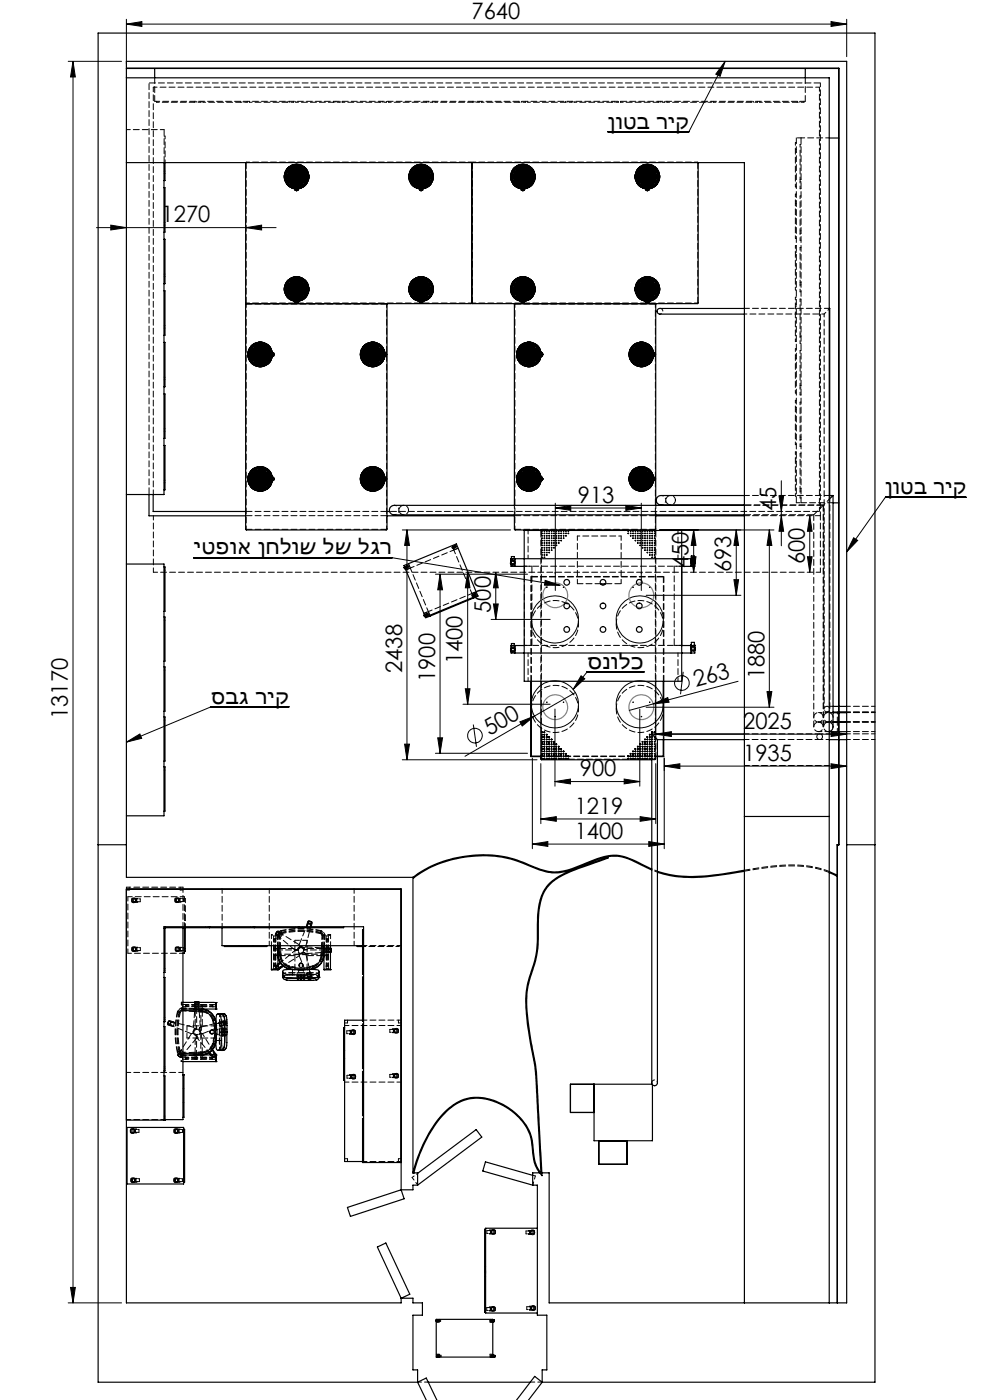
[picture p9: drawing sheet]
<svg xmlns="http://www.w3.org/2000/svg" width="210mm" height="297mm" viewBox="0 0 210 297" stroke-linecap="round" stroke-linejoin="round" font-family="sans-serif">
<defs><g id="words">
<g font-size="4.8">
<text x="100" y="4">7640</text>
<text x="129" y="27.3">ןוטב ריק</text>
<text x="34.3" y="47.2">1270</text>
<text x="122.6" y="106.7">913</text>
<text x="187.9" y="104.8">ןוטב ריק</text>
<text x="164.7" y="108.4" transform="rotate(-90 164.7 108.4)">45</text>
<text x="41.1" y="117.6">יטפוא ןחלוש לש לגר</text>
<text x="170.7" y="119.6" transform="rotate(-90 170.7 119.6)">600</text>
<text x="146.1" y="120.5" transform="rotate(-90 146.1 120.5)">450</text>
<text x="155.1" y="121.4" transform="rotate(-90 155.1 121.4)">693</text>
<text x="104.1" y="130" transform="rotate(-90 104.1 130)">500</text>
<text x="85.3" y="142.8" transform="rotate(-90 85.3 142.8)">2438</text>
<text x="98.1" y="141" transform="rotate(-90 98.1 141)">1400</text>
<text x="124.6" y="141.8">סנולכ</text>
<text x="44.8" y="149.3">סבג ריק</text>
<text x="92.3" y="144.7" transform="rotate(-90 92.3 144.7)">1900</text>
<text x="147.6" y="145.8" transform="rotate(-15 147.6 145.8)">263</text>
<text x="162.1" y="144.1" transform="rotate(-90 162.1 144.1)">1880</text>
<text x="14.4" y="152.5" transform="rotate(-90 14.4 152.5)">13170</text>
<text x="157.7" y="154.6">2025</text>
<text x="103.8" y="156.2" transform="rotate(-30 103.8 156.2)">500</text>
<text x="157.7" y="161.4">1935</text>
<text x="123" y="164.7">900</text>
<text x="121.9" y="172.6">1219</text>
<text x="121.9" y="178">1400</text>
</g>
</g></defs>
<g fill="none" stroke="#000" stroke-width=".21">
<path d="M14.5 13h11.3M15.5 13l.5 3.3h-1zM15.5 13v263.4M26.8 5.1l3.3-.5v1zM26.8 4.1v9.4M26.8 5.1h152.8M153.8 13l-7.7 15h-17.1M153.8 13l-1 3.2-1-.5zM176.3 4.6l3.3 .5-3.3 .5zM179.6 4.1v7.9M20.5 48.3h38.1M23.5 47.8l3.3 .5-3.3 .5z"/>
<path d="M52.2 48.3l3.3-.5v1zM41.1 118.3h42.1l35.6 5.9M85.3 112.4h23M86.3 112.4v48.8M86.3 112.4l.6 3.3h-1.1zM117.8 107.8l3.3-.6v1.1zM117.8 106.7v18.6M117.8 107.8h18.2M132.8 107.2l3.2 .6-3.2 .5zM136 106.7v18.6M139.9 112.4h24.3M146.6 118.1h1l-.5 3.3z"/>
<path d="M147.1 112.4l.5 3.3h-1zM147.1 112.4v9M156.2 112.4v13.9M156.2 112.4l.5 3.3h-1zM163.2 112.4v37.6M163.2 112.4l.5 3.3h-1zM165.2 105.2h1l-.5 3.3zM165.7 109.4l.5 3.3h-1zM165.7 102v13.8M171.3 118.1h1l-.5 3.3zM171.8 109.4l.5 3.3h-1zM171.8 109.4v12"/>
<path d="M181.1 114.1l.8 .5-2.3 2.5zM204.9 105.5h-17.1l-8.2 11.6M92.4 121.8h19.5M93.3 121.8l.6 3.3h-1zM93.3 121.8v38M99.2 121.4v28M99.2 121.4l.5 3.3h-1zM104.2 131.4h12.5M104.7 128.1h1l-.5 3.3zM105.2 121.4v10M105.2 121.4l.5 3.3h-1zM115.6 123.1l3.2 1.1-3.3-.1z"/>
<path d="M137.1 126.3h20.1M155.7 123h1l-.5 3.3zM26.8 157.4l2.9-1.7 .4 .9zM61.3 150h-16.6l-17.9 7.4M85.8 157.9h1.1l-.6 3.3zM92.4 159.8h19.5M92.9 156.5h1l-.6 3.3zM98.2 149.4h18.5M98.7 146.1h1l-.5 3.3zM100.4 153.7l.7 4.7M110.3 153.1l3.1-1.2-2.6 2.1zM113.4 151.9l-14.8 8.5"/>
<path d="M117.7 150.4v16.4M122 146.9l-8.6 5M123.3 143.4l.7 .6-2.4 2.3zM135.7 150.4v16.4M136.6 142.6h-12.1l-2.9 3.7M137.1 150h27.1M138.6 149.3l3-1.3 .3 1zM138.6 149.3l-5.1 1.4M139.1 155.7l3.3-.5v1zM139.1 155.7h40.5M144.9 142.5l-.5 4.8M156.6 144.5l-18 4.8"/>
<path d="M162.7 146.7h1l-.5 3.3zM176.3 155.2l3.3 .5-3.3 .5zM85.3 161.2h28.6M112.9 179.1l3.3-.6v1.1zM112.9 160.8v19.3M112.9 179.1h28M114.7 173.7l3.3-.5v1zM114.7 162v12.7M114.7 173.7h24.4M117.7 165.8l3.3-.5v1zM117.7 165.8h18M132.4 165.3l3.3 .5-3.3 .5z"/>
<path d="M135.8 173.2l3.3 .5-3.3 .5zM137.6 178.5l3.3 .6-3.3 .5zM139.1 162v12.7M140.9 162.5l3.3-.5v1.1zM140.9 160.8v19.3M140.9 162.5h38.7M176.3 162l3.3 .5-3.3 .6zM14.5 276.4h11.3M15 273.1h1l-.5 3.3z"/>
<circle cx="117.7" cy="131.4" r="5"/>
<circle cx="135.7" cy="131.4" r="5"/>
<circle cx="100.7" cy="156.1" r="1.56"/>
<circle cx="117.7" cy="149.4" r="5"/>
<circle cx="135.7" cy="149.4" r="5"/>
<circle cx="144.6" cy="144.9" r="1.56"/>
</g>
<g fill="none" stroke="#808080" stroke-width=".25">
<circle cx="117.8" cy="126.3" r="2.63"/>
<circle cx="136" cy="126.3" r="2.64"/>
<circle cx="117.8" cy="150" r="2.63"/>
<circle cx="136" cy="150" r="2.64"/>
</g>
<g fill="#000">
<path d="M110.3 153.1l3.1-1.2-2.6 2.1zM138.6 149.3l3-1.3 .3 1z"/>
<path d="M52.2 48.3l3.3-.5v1zM23.5 47.8l3.3 .5-3.3 .5zM176.3 4.6l3.3 .5-3.3 .5zM26.8 5.1l3.3-.5v1z"/>
<path d="M117.8 107.8l3.3-.6v1.1zM132.8 107.2l3.2 .6-3.2 .5z"/>
<path d="M147.1 112.4l.5 3.3h-1zM146.6 118.1h1l-.5 3.3zM156.2 112.4l.5 3.3h-1zM155.7 123h1l-.5 3.3zM15.5 13l.5 3.3h-1zM15 273.1h1l-.5 3.3z"/>
<path d="M171.8 109.4l.5 3.3h-1zM171.3 118.1h1l-.5 3.3zM165.2 105.2h1l-.5 3.3zM165.7 109.4l.5 3.3h-1z"/>
<path d="M104.7 128.1h1l-.5 3.3zM105.2 121.4l.5 3.3h-1zM98.7 146.1h1l-.5 3.3zM99.2 121.4l.5 3.3h-1z"/>
<path d="M92.9 156.5h1l-.6 3.3zM93.3 121.8l.6 3.3h-1z"/>
<path d="M123.3 143.4l.7 .6-2.4 2.3zM115.6 123.1l3.2 1.1-3.3-.1zM181.1 114.1l.8 .5-2.3 2.5zM153.8 13l-1 3.2-1-.5zM26.8 157.4l2.9-1.7 .4 .9z"/>
<path d="M162.7 146.7h1l-.5 3.3zM163.2 112.4l.5 3.3h-1zM85.8 157.9h1.1l-.6 3.3zM86.3 112.4l.6 3.3h-1.1z"/>
<path d="M112.9 179.1l3.3-.6v1.1zM137.6 178.5l3.3 .6-3.3 .5z"/>
<path d="M114.7 173.7l3.3-.5v1zM135.8 173.2l3.3 .5-3.3 .5z"/>
<path d="M117.7 165.8l3.3-.5v1zM132.4 165.3l3.3 .5-3.3 .5z"/>
<path d="M140.9 162.5l3.3-.5v1.1zM176.3 162l3.3 .5-3.3 .6zM139.1 155.7l3.3-.5v1zM176.3 155.2l3.3 .5-3.3 .5z"/>
</g>
<g fill="none" stroke="#000" stroke-width=".25">
<path d="M26.8 16.5h149.1v259.9M32.8 14.5v2M170.8 14.5v2M177.9 14.5h-151.1v171.6h60.8M26.8 34.5h131.1v241.9M34.8 34.5v70.4h-8M34.8 39.8h.2v9.4h-.2M35 34.5v3.8h-.2M52.1 34.5v29.8l.2 .1M100.1 34.5v.1M100.1 34.6v29.6M148.1 34.5l-.1 29.9h-47.8l-.1-.2"/>
<path d="M175.9 29.3h2M34.8 50.8h.2v9.4h-.2M34.8 61.7h.2v9.4h-.2M34.8 72.6h.2v9.5h-.2M52.3 64.4l-.2 .1v47.9h29.9l.1-.1v-47.8l-.2-.1M100.1 64.2l-.1 .2h-47.7M109.3 64.4l-.2 .1v42.7M138.9 64.4l.2 .1v42.7M157.9 65.4h-17.9a.6 .6 0 0 0-.6 .6 .6 .6 0 0 0 .6 .6h17.9M175.9 65.4h.1M176 65.4l-.1 .1M176 65.4v39.7"/>
<path d="M34.8 83.6h.2v9.4h-.2M34.8 94.5h.2v9.4h-.2M26.8 119.7h8v53.4h-8M31.6 104.9v4.5h20.5M32.5 104.9v3.6h19.6M82.1 108.5h.6M82.1 109.4h27M108.4 119.2l-.1 .4 .1 .2M108.4 119.2l-.1 .1M108.4 119.2v-.1l-.1 .2M108.4 118.6h.1M108.4 118.9h.1"/>
<path d="M108.4 119.4v.2M108.4 119.3v.4M108.5 118.5v-.4h.6v.4M109.1 109.2v3.1l.2 .1h29.6M109.2 118.5v1.7M111.2 112.5h33.4v32h-33.4zM114.9 112.4l-.2 .1M138.9 112.4l.2 .1M139.1 109.2v3.1l-.2 .1M139.1 109.4h18.8M146.6 118.5h.1M146.6 118.5v1.7"/>
<path d="M146.6 118.5v-.6h.6v.6M147.2 118.5h.1M147.3 118.5h.1M147.4 119.1v.5M157.9 105.1h-17.7a1.01 1.01 0 0 0-1 1.1 1.01 1.01 0 0 0 1 .9h17.7M157.9 107.2h-74.5a1 1 0 0 0-.8 1.1 1 1 0 0 0 1 .9h74.3M175.9 105.1h.8M176.7 105.1l-.8 .8M176.7 105.1v49.2a.91 .91 0 0 1-.8 .9M176.7 106.7h1.2M34.8 120.3h.2v9.4h-.2M34.8 130.9h.2v9.4h-.2"/>
<path d="M85.8 120.3l-.1 .1 .1 .2h.2M90.1 130.5h-.2l.1 .3 .2-.1M91.2 130.5v.2M91.2 130.7l-.9 .4-.1-.2M100.4 126.7l.1 .2M100.5 126.9l-9.3 3.8M101.3 126.3l.1 .2-.9 .4M101.3 126.3l-4.5-10.9-11.1 4.6 4.5 10.9M101.3 126.3l-11.1 4.6M108.4 137.7v.6M108.4 137.6v.1zM108.4 137.8v.3"/>
<path d="M108.5 136.9v-.4h.6v.4M109.2 136.9v1.6M111.2 120.2h-2.8v-1.7h39v1.7h-2.8M127.4 123.9h1M144.6 136.9h.1M144.6 120.2h.1M144.6 136.9h2.8M146.6 136.9v-.6h.7v.6M146.6 136.8h.1M146.6 136.8v.1M146.6 136.8v1.7M147.3 136.8h.1"/>
<path d="M147.4 136.8h.1M147.4 136.8v1.7h-39v-1.6h2.8M147.4 137.4h.1M147.4 137.4v.6M34.8 141.5h.2v9.4h-.2M34.8 152.1h.2v9.4h-.2M112.6 144.5v16h2.1M112.7 144.5v15.9h2M114.7 144.5l.1 16.7h23.5M114.9 157.8l.1 .1zM114.9 155.3l.1 .1zM114.9 159.8l.1 .2z"/>
<path d="M114.9 157.3l.1 .1zM114.9 156.3l.1 .1zM114.9 157.4h.1M114.9 156.8l.1 .1zM114.9 159.3l.1 .2zM114.9 159.9h.1M114.9 155.8l.1 .1zM114.9 158.9l.1 .1zM114.9 158.3l.1 .1zM115.4 157.3l.1 .1zM115.4 156.3l.1 .1zM115.4 157.8l.1 .1z"/>
<path d="M115.4 159.9h.1zM115.4 155.3l.1 .1zM115.4 158.9h.1zM115.5 156.8v.1zM115.5 159.3v.2zM115.5 155.8v.1zM115.5 158.3v.1zM115.9 159.9h.2zM115.9 157.3l.2 .1zM115.9 156.3h.1zM115.9 157.4h.1zM115.9 157.9l.1-.1z"/>
<path d="M115.9 159.9h.1zM115.9 158.9h.1zM116 156.8v.1zM116 158.3v.1zM116 155.8v.1zM116 159.3v.2zM116.5 156.8l.1 .1zM116.5 158.4h.1zM116.5 157.3l.1 .1zM116.5 157.8l.1 .1zM116.5 159.9h.1zM116.5 156.3l.1 .1z"/>
<path d="M116.5 158.9h.1zM116.5 159.4h.1zM116.9 159.3l.2 .1-.1 .1zM116.9 157.8l.2 .1zM116.9 156.8h.2l-.1 .1zM116.9 157.3l.2 .1zM116.9 159.9h.2zM117 159.8v.2zM117 158.3v.2zM117 157.3v.1zM117 157.8v.1zM117 158.9v.1z"/>
<path d="M117.4 159.9h.2zM117.4 157.8l.2 .1zM117.4 157.3l.2 .1zM117.5 158.3v.1zM117.5 157.4h.1M117.5 158.9v.1zM117.5 157.8v.1zM117.5 159.9h.1M117.5 159.3v.2zM118 157.8l.1 .1zM118 158.4h.1zM118 158.9h.1z"/>
<path d="M118 159.4h.1zM118 159.9h.1zM118.5 159.9h.1zM118.5 158.9h.1zM118.5 158.3l.1 .1zM118.5 159.3l.1 .2zM119 158.9l.1 .1zM119 159.4h.1zM119 159.9h.1zM119.5 159.3l.1 .1v.1zM119.5 159.9h.1zM119.5 159.8l.1 .2z"/>
<path d="M119.5 159.3l.1 .2zM120 159.9h.1zM120 159.9h.1M133.7 159.8l.1 .2zM133.7 159.9h.1M134.2 159.9h.1zM134.3 159.3v.2zM134.7 159.3l.2 .1-.1 .1zM134.8 159.8v.2zM134.8 158.9v.1zM134.8 159.3v.2zM135.3 159.8v.2z"/>
<path d="M135.3 158.9v.1zM135.3 158.3v.1zM135.3 159.3v.2zM135.3 159.9h.1M135.7 157.8l.1 .1zM135.7 158.9l.1 .1zM135.7 159.9h.2zM135.8 158.3v.1zM135.8 159.3v.2zM136.3 159.8v.2zM136.3 157.3v.1zM136.3 158.3v.1z"/>
<path d="M136.3 158.9v.1zM136.3 159.3v.2zM136.3 157.8v.1zM136.2 157.4h.1M136.2 159.9h.1M136.8 159.9h.1zM136.8 158.9v.1zM136.8 157.8v.1zM136.8 157.3l.1 .1zM136.8 156.8v.1zM136.8 158.3v.1zM136.8 159.3v.2z"/>
<path d="M137.3 159.9h.1zM137.3 159.3l.1 .1-.1 .1zM137.3 158.4h.1zM137.3 157.3l.1 .1zM137.3 156.8h.1l-.1 .1zM137.3 156.3h.1zM137.3 156.8l.1 .1zM137.3 159.4l.1 .1zM137.3 158.9h.1zM137.3 157.9l.1-.1zM137.8 159.8l.1 .2zM137.8 157.3l.1 .1z"/>
<path d="M137.8 156.8l.1 .1zM137.8 155.8l.1 .1zM137.8 157.4h.1M137.8 156.3l.1 .1zM137.8 158.9l.1 .1zM137.8 159.9h.1M137.8 159.3l.1 .2zM137.8 158.3l.1 .1zM137.8 157.8l.1 .1zM138.3 155.7l1.2 1.2M138.3 155.7v74a.6 .6 0 0 0 .6 .6 .6 .6 0 0 0 .6-.6v-72.8M138.3 155.7h19.6"/>
<path d="M138.3 155.3l.1 .1zM138.8 155.3l.1 .1zM139.1 144.5v11.2M139.5 156.9h18.4M140.7 156.9v3.5h-1.2M140.7 144.5v11.2M140.8 144.5v11.2M140.8 156.9v3.6h-1.3M175.9 155.2h3.7M175.9 156.9h3.7M175.9 155.7h3.7M176.7 153.2h2.9"/>
<path d="M176.7 151.2h2.9M176.7 149.9h2.9M176.7 151.1h2.9M179.6 151.1l-2 .1M20.8 179.2h6M34.8 162.7h.2v9.4h-.2M114.9 160.4h.1zM114.9 160.9l.1 .1zM114.9 160.4l.1 .1zM115.4 160.4h.1zM115.5 160.9v.1zM115.9 160.4h.1z"/>
<path d="M116 160.9v.1zM116.5 160.9h.1zM116.5 160.4h.1zM116.9 160.4h.2zM117 160.9v.1zM117 160.4v.1zM117.4 160.4h.2zM117.5 160.9v.1zM117.5 160.4v.1zM118 160.4h.1zM118 160.9h.1zM118.5 160.4h.1z"/>
<path d="M118.5 160.9l.1 .1zM119 160.4l.1 .1zM119 160.9h.1zM119.5 160.4h.1zM119.5 160.9l.1 .1zM119.5 160.4l.1 .1zM120 160.4h.1zM120 160.9l.1 .1zM120 160.4l.1 .1zM120.5 160.4h.1zM120.5 160.9h.1zM133.2 160.9h.1z"/>
<path d="M133.2 160.4l.1 .1zM133.7 160.9l.1 .1zM134.2 160.4l.1 .1zM134.3 160.9v.1zM134.8 160.9v.1zM134.8 160.4v.1zM135.2 160.4h.2zM135.3 160.9v.1zM135.3 160.4v.1zM135.7 160.4l.1 .1zM135.8 160.9v.1zM136.3 160.9v.1z"/>
<path d="M136.3 160.4v.1zM136.8 160.4v.1zM136.8 160.9v.1zM137.3 160.9h.1zM137.3 160.4h.1zM137.3 160.9l.1 .1zM137.8 160.4l.1 .1zM137.8 160.9l.1 .1zM157.9 173.2h18M177.6 179.2h.3v-164.7h-151.1v-1.5h152.8v263.4h-63.1v-27.6h-3.5v2.6M177.9 179.2h-.3v97.2M179.6 179.2h6"/>
<path d="M34.8 196.9h.2v9.4h-.2M35 196.6v.2h9.4v-.2M38.8 196.8v40.7h-3.8M39.1 196.8v5.4h-.3M39.3 196.8v5.1h-.2M44.5 196.6v.2h9.4v-.2M47.1 196.8v3.8h29.8M54 196.6v.2h9.4v-.2M63.5 196.6v.2h9.4v-.2M77.1 197.3h-.2v9.4h.2M87.6 186.1v62.7M116.4 187.6a19.6 19.6 0 0 1 7.8-4.1l4.7-1.6 .1 .1-5.7 2a15.4 15.4 0 0 0-7.3 4.3 12.9 12.9 0 0 0-1.8 7.9 25.3 25.3 0 0 1-1.8 11.5 22.4 22.4 0 0 0-.2 10.4l1.6 9.5 1.2 21.8-.2-.2a8.4 8.4 0 0 1-1.9-5.9 10.8 10.8 0 0 0-6.6-9 9.4 9.4 0 0 0-12.4 2.3 29.6 29.6 0 0 0-6.1 12.2h-.2l.1-.3a28.5 28.5 0 0 1 7.2-13.2 9.4 9.4 0 0 1 11.2-1.3 11.2 11.2 0 0 1 7 9.9l.1 1.1a6.8 6.8 0 0 0 1.6 3.8l-1.1-20.4-.2-2-.9-4.4a48.5 48.5 0 0 1-1-11.6l.3-1.8a33.5 33.5 0 0 0 2-7.9 52.5 52.5 0 0 1 .6-9.7l.8-1.8z"/>
<path d="M138.3 184.4l-2.8-1.4a9.4 9.4 0 0 0-7.5-1.3l-5.1 2a10.5 10.5 0 0 1-9.6 .2 25 25 0 0 0-25.7 2.2M138.3 184.6l-2.8-1.4a9.1 9.1 0 0 0-8.4-1l-3.6 1.5a11.2 11.2 0 0 1-8.1 1.1l-1-.3a28.8 28.8 0 0 0-10.6-2.9 24.9 24.9 0 0 0-16.1 4.7l-.1-.2M157.9 184.6l-.4 .1a42.5 42.5 0 0 1-14.9 .9l-3.1-.8M157.9 184.8a46.8 46.8 0 0 1-14.6 1.1l-3.8-.9M175.9 184.9l1.7 .8-.1 .2-1.6-.8M34.8 207.4h.2v9.3h-.2M34.8 217.8h.2v9.4h-.2M38.8 212.7h7.1M38.8 214.1h7.1M38.8 214.3l4.1 .3M41.1 214.1l1.8 .1M41.5 212.7h.1"/>
<path d="M41.5 212.5l-.2 .2M41.5 212.7a.37 .37 0 0 1 .6 0M41.5 212.5v.1M41.5 212.5h.1M41.9 212.5h.1M41.9 212.5h.2M42.1 212.5l.2 .2M42.1 212.5v.1M42.1 212.7h.1M42.8 214.1h.1M42.9 214.2v.4M42.9 214.6a2.59 2.59 0 0 1 2.3 1.9"/>
<path d="M42.9 214.2a2.93 2.93 0 0 1 2.7 2.2M42.9 214.1a3.1 3.1 0 0 1 2.9 2.7M42.9 214.1h.1M45.2 216.5a9.3 9.3 0 0 1 0 4.9M45.6 216.4l-.4 .1M45.6 216.4l.2 .9M45.9 212.7h.1M45.9 214.1h.1M45.9 212.7v1.4M46.2 215.1h.8a1.43 1.43 0 0 1 .7 1.6v2.2M46.9 215.1a1.24 1.24 0 0 1 .8 1.5v2.3M46.9 218.9v-2.2a1.25 1.25 0 0 0-.8-1.6 1.57 1.57 0 0 0-.3 1.5v5.1a1.01 1.01 0 0 0 .4 1.1h.1a2.25 2.25 0 0 0 .6-2.1v-1.7"/>
<path d="M46.9 219h1.3M46.9 218.9v.1M46.9 218.9h1.3M47 215l.5 .1M47.5 215.1h.1M47.5 215.1a1.7 1.7 0 0 1 .6 1.8l.1 2M47.6 200.6v.2h9v-.2M47.7 219l-.1 2.9a.97 .97 0 0 1-.6 .9h-.8M47.7 219a7.8 7.8 0 0 1-.3 3.4l-.2 .3-.4 .1M47.7 218.9v.1M48.2 219l-.2 3.1-.4 .7h-.6M48.2 218.9v.1"/>
<path d="M57.6 200.6v5.1M57.6 205.7h.1M57.6 205.7h1.3M58.9 200.6v5.1M58.9 205.7h.1M58.9 202.7a3.2 3.2 0 0 0 2.8 3M58.9 202.7h.1M58.9 200.9l.2 1.8M59.1 202.7h.3M59.1 202.7a2.93 2.93 0 0 0 2.1 2.8M59.3 200.6l.1 2.1M59.4 204.3l-.5 .2"/>
<path d="M59.4 202.7a2.59 2.59 0 0 0 1.9 2.4M59.5 204.3l-.6 .4M59.9 205l-1 .7M59.9 206.9l.1 .5 .6 .5 3.2 .1M60 206.1v.8a1.71 1.71 0 0 0 1.9 .6h5l.8-.5v-.9M60 206.7a1.03 1.03 0 0 0 1.2 .8h4.7a1.5 1.5 0 0 0 1.8-.7v-.1M60 204.9l-1.1 .7M61.2 205.5l1 .2M61.3 205.1a9.7 9.7 0 0 0 5 0M61.3 205.1l-.1 .4M63.8 206.8l-2.8-.1a.95 .95 0 0 1-1-.7l.3-.3h.7h5.2a1.45 1.45 0 0 1 1.5 .3 1.08 1.08 0 0 1-1.4 .8h-2.4M63.8 206.8h.1"/>
<path d="M63.8 206.8v1.2M63.8 208h.1M63.9 206.8v1.2M66.3 205.1l.1 .4M66.4 205.5l-.9 .2M67.1 207.9h.1M67.1 207.9l-3.2 .1M67.7 207.3h.1M67.7 207.3l-.2 .3-.4 .3M67.7 206.9v.4M68.2 202.7h.4M68.2 202.7a2.69 2.69 0 0 1-1.9 2.4"/>
<path d="M68.3 200.6l-.1 2.1M68.6 202.7a2.91 2.91 0 0 1-2.2 2.8M68.7 202.7h.1M68.7 200.6v5.1M68.7 205.7h.1M68.7 202.7a3.2 3.2 0 0 1-2.7 3M68.7 205.7h1.4M68.7 200.9l-.1 1.8M70.1 201.1l.2 .2M70.1 200.6v5.1M70.1 205.7h.1M70.1 201.3h.1"/>
<path d="M70.1 201.3l.2 .2-.2 .4M70.1 201.3h.2M70.1 201.9h.2M70.1 201.9h.1M70.2 201.6l.1 .1zM70.3 201.9l-.2 .2M70.3 201.3v.2M70.3 201.7v.2M73.1 218h-.2v11.2h.2M75.8 200.6v.2h1.1M76.9 216.4h-3.8v30h3.8M77.1 207.3h-.2v9.4h.2"/>
<path d="M77.1 217.3h-.2v9.4h.2M27 239.2h11.9v12h-11.9zM34.8 237.6h.1M34.8 237.6v-41h42.3v50M34.8 228.2h.2v9.4h-8.2M38.8 223.8h7M38.8 225.2h7M38.8 228h.2M38.8 228h.2v9h-.2M38.9 239.6h.3v11.2h-.3M42.8 223.8h.1M42.8 223.3l.1 .4"/>
<path d="M42.8 223.3l-4 .2M42.9 223.8h.1M42.9 223.7l-1.9 .1M44.4 223.3l.4 .5M44.4 223.4l.3 .4M45 222.7l.7 1.1M45.2 222.9l.6 .8v.2M45.2 221.4a2.59 2.59 0 0 1-2.4 1.9M45.2 221.4l.4 .1M45.6 221.5a2.98 2.98 0 0 1-2.7 2.2M45.8 220.6l-.2 .9M45.8 221.1a3.2 3.2 0 0 1-2.9 2.7"/>
<path d="M45.8 223.8h.1M45.8 225.2h.1M45.8 223.8v1.4M72.9 229.2h.2M77.1 237.3h-.2v9.3h8.2M77.1 227.3h-.2v9.4h.2M121 230h5M126 230v12h12.4v-11.9M138.3 230h-17.3v6h5M73.7 256.1l11.4-3.7 .6 1.9-11.4 3.8zM85.1 252.4v-63.8h-58.3v87.8h58.3v-1M87.6 248.8h1v2.6"/>
<path d="M88.6 248.9l12.4-9.3 1.2 1.6-13.6 10.2M88.6 251.4h-1v1h-2.5M113 249.3l-10-2.8-.6 1.9 10.6 3M113 251.4h1v27.6h2v11.6h-1v2.6M127 242v5h6v-5M133 242h-6v5h6M80 264.5l1.8-.8 5.1 10.9-1.8 .8zM85.1 275.4h2.5v1h2v2.6h-2v11.6h1v2.6M102.8 269.7h.2M102.8 269.9h.2M103 260.8h-.2v17.6h.2M114 260.6h-11v17.9h11"/>
<path d="M88.6 293.2l1.8 3.9M88.6 293.2l1.8-.9 2.3 4.8M88.6 293.2h-67.8v-286.2h164.8v286.2h-70.6M90.8 293.2h21.7M92.5 280v.3M92.7 287.9h.3M92.9 287.9h.1M104.1 287.9h.4M104.2 287.9h.1M104.4 287.9h-.1M104.5 287.9h.1M104.5 287.6v.3"/>
<path d="M104.5 287.5h.1M104.5 287.7v.1M104.5 287.5h.3M104.5 280.4h.1M104.6 280h.1M104.6 280l.3 .1v.2h-.4M104.6 280.4h.1M104.6 280.3v.1M104.6 287.5v.4M104.7 287.9h.1M104.7 287.5h.3v.4h-.3zM104.7 287.5h.1"/>
<path d="M104.8 287.5h.1M104.8 287.9h-12.3v-8h12v8M115 293.2l-1.6-1.2-3.9 5.1M115 293.2l-2.9 3.9"/>
<circle cx="120.2" cy="133.5" r=".6"/>
<circle cx="120.2" cy="123.5" r=".6"/>
<circle cx="120.2" cy="128.5" r=".6"/>
<circle cx="127.9" cy="133.5" r=".6"/>
<circle cx="127.9" cy="128.5" r=".6"/>
<circle cx="127.9" cy="123.5" r=".6"/>
<circle cx="135.6" cy="133.5" r=".6"/>
<circle cx="135.6" cy="123.5" r=".6"/>
<circle cx="135.6" cy="128.5" r=".6"/>
<circle cx="115" cy="158.9" r=".07"/>
<circle cx="115" cy="156.9" r=".07"/>
<circle cx="115" cy="156.4" r=".07"/>
<circle cx="115" cy="159.4" r=".07"/>
<circle cx="115" cy="155.9" r=".08"/>
<circle cx="115" cy="158.4" r=".08"/>
<circle cx="115.5" cy="155.3" r=".07"/>
<circle cx="115.5" cy="157.9" r=".07"/>
<circle cx="115.5" cy="158.9" r=".08"/>
<circle cx="115.5" cy="156.3" r=".08"/>
<circle cx="115.5" cy="159.9" r=".08"/>
<circle cx="115.5" cy="157.4" r=".08"/>
<circle cx="115.5" cy="159.4" r=".08"/>
<circle cx="115.5" cy="158.4" r=".08"/>
<circle cx="115.5" cy="156.9" r=".08"/>
<circle cx="115.5" cy="155.8" r=".08"/>
<circle cx="116" cy="156.9" r=".07"/>
<circle cx="116" cy="159.4" r=".07"/>
<circle cx="116" cy="158.4" r=".07"/>
<circle cx="116" cy="157.9" r=".07"/>
<circle cx="116" cy="155.9" r=".07"/>
<circle cx="116" cy="158.9" r=".08"/>
<circle cx="116" cy="156.3" r=".08"/>
<circle cx="116.5" cy="156.3" r=".07"/>
<circle cx="116.5" cy="158.9" r=".07"/>
<circle cx="116.5" cy="159.9" r=".07"/>
<circle cx="116.5" cy="157.4" r=".07"/>
<circle cx="116.5" cy="158.4" r=".08"/>
<circle cx="116.5" cy="156.9" r=".08"/>
<circle cx="116.5" cy="159.4" r=".08"/>
<circle cx="116.5" cy="157.9" r=".08"/>
<circle cx="117" cy="158.4" r=".06"/>
<circle cx="117" cy="156.9" r=".06"/>
<circle cx="117" cy="159.4" r=".06"/>
<circle cx="117" cy="158.9" r=".07"/>
<circle cx="117.5" cy="158.9" r=".07"/>
<circle cx="117.5" cy="159.4" r=".07"/>
<circle cx="117.5" cy="158.4" r=".08"/>
<circle cx="118" cy="157.9" r=".07"/>
<circle cx="118" cy="158.9" r=".08"/>
<circle cx="118" cy="159.9" r=".08"/>
<circle cx="118" cy="158.4" r=".08"/>
<circle cx="118" cy="159.4" r=".08"/>
<circle cx="118.5" cy="159.4" r=".07"/>
<circle cx="118.5" cy="158.4" r=".07"/>
<circle cx="118.5" cy="158.9" r=".08"/>
<circle cx="119" cy="158.9" r=".07"/>
<circle cx="119" cy="159.9" r=".07"/>
<circle cx="119" cy="159.4" r=".08"/>
<circle cx="134.3" cy="159.9" r=".07"/>
<circle cx="134.3" cy="159.4" r=".08"/>
<circle cx="134.8" cy="158.9" r=".07"/>
<circle cx="135.3" cy="158.9" r=".07"/>
<circle cx="135.3" cy="159.4" r=".07"/>
<circle cx="135.3" cy="158.4" r=".08"/>
<circle cx="135.8" cy="157.9" r=".07"/>
<circle cx="135.8" cy="158.9" r=".08"/>
<circle cx="135.8" cy="159.9" r=".08"/>
<circle cx="135.8" cy="158.4" r=".08"/>
<circle cx="135.8" cy="159.4" r=".08"/>
<circle cx="136.3" cy="158.4" r=".07"/>
<circle cx="136.3" cy="157.9" r=".07"/>
<circle cx="136.3" cy="159.4" r=".07"/>
<circle cx="136.3" cy="158.9" r=".08"/>
<circle cx="136.8" cy="158.9" r=".07"/>
<circle cx="136.8" cy="159.9" r=".07"/>
<circle cx="136.8" cy="157.4" r=".07"/>
<circle cx="136.8" cy="158.4" r=".08"/>
<circle cx="136.8" cy="156.9" r=".08"/>
<circle cx="136.8" cy="157.9" r=".08"/>
<circle cx="136.8" cy="159.4" r=".08"/>
<circle cx="137.3" cy="157.9" r=".06"/>
<circle cx="137.3" cy="158.9" r=".07"/>
<circle cx="137.3" cy="156.4" r=".07"/>
<circle cx="137.8" cy="157.9" r=".06"/>
<circle cx="137.8" cy="158.9" r=".07"/>
<circle cx="137.8" cy="156.9" r=".07"/>
<circle cx="137.8" cy="156.4" r=".07"/>
<circle cx="137.8" cy="159.4" r=".07"/>
<circle cx="137.8" cy="155.9" r=".08"/>
<circle cx="137.8" cy="158.4" r=".08"/>
<circle cx="138.3" cy="155.3" r=".07"/>
<circle cx="138.9" cy="155.3" r=".07"/>
<circle cx="115" cy="160.9" r=".08"/>
<circle cx="115.5" cy="160.4" r=".07"/>
<circle cx="115.5" cy="160.9" r=".08"/>
<circle cx="116" cy="160.9" r=".07"/>
<circle cx="116" cy="160.4" r=".07"/>
<circle cx="116.5" cy="160.4" r=".08"/>
<circle cx="116.5" cy="160.9" r=".08"/>
<circle cx="117" cy="160.9" r=".06"/>
<circle cx="117.5" cy="160.9" r=".08"/>
<circle cx="118" cy="160.4" r=".07"/>
<circle cx="118" cy="160.9" r=".08"/>
<circle cx="118.5" cy="160.9" r=".07"/>
<circle cx="118.5" cy="160.4" r=".07"/>
<circle cx="119" cy="160.4" r=".08"/>
<circle cx="119" cy="160.9" r=".08"/>
<circle cx="120.1" cy="160.9" r=".08"/>
<circle cx="120.5" cy="160.4" r=".07"/>
<circle cx="120.6" cy="160.9" r=".08"/>
<circle cx="133.2" cy="160.4" r=".07"/>
<circle cx="133.3" cy="160.9" r=".08"/>
<circle cx="133.8" cy="160.4" r=".06"/>
<circle cx="133.8" cy="160.9" r=".07"/>
<circle cx="133.8" cy="160.4" r=".07"/>
<circle cx="134.3" cy="160.9" r=".08"/>
<circle cx="134.3" cy="160.4" r=".08"/>
<circle cx="134.8" cy="160.4" r=".06"/>
<circle cx="135.3" cy="160.9" r=".08"/>
<circle cx="135.8" cy="160.4" r=".07"/>
<circle cx="135.8" cy="160.9" r=".08"/>
<circle cx="136.3" cy="160.4" r=".07"/>
<circle cx="136.3" cy="160.9" r=".07"/>
<circle cx="136.8" cy="160.4" r=".08"/>
<circle cx="136.8" cy="160.9" r=".08"/>
<circle cx="137.3" cy="160.4" r=".06"/>
<circle cx="137.8" cy="160.4" r=".06"/>
<circle cx="137.8" cy="160.9" r=".08"/>
</g>
<g fill="none" stroke="#000" stroke-width=".21" stroke-dasharray="1.3 .6" stroke-dashoffset="-.1">
<path d="M174 17.6h-142.4M61.5 37.5a1.45 1.45 0 0 1 2.1-1.3 1.45 1.45 0 0 1 .1 2.5 1.45 1.45 0 0 1-2.2-1.1v-.1M61.9 36.8a1.16 1.16 0 0 0 .9 1.8 1.16 1.16 0 0 0 1.2-1.6 1.16 1.16 0 0 0-2-.2h-.1M62.9 38.6a1.13 1.13 0 0 1-1-1.7 1.13 1.13 0 0 1 2-.1 1.13 1.13 0 0 1-.9 1.8h-.1M62.9 38.9a1.45 1.45 0 0 1-1.3-2.1 1.45 1.45 0 0 1 2.5-.1 1.45 1.45 0 0 1-1.1 2.2h-.1M62.9 39.2a1.74 1.74 0 0 0 1.5-2.6 1.74 1.74 0 0 0-3-.1 1.74 1.74 0 0 0 1.4 2.7h.1M62.9 39.8a2.35 2.35 0 0 1-2-3.5 2.35 2.35 0 0 1 4-.1 2.35 2.35 0 0 1-1.9 3.6h-.1M62.9 39.8a2.35 2.35 0 0 0 2.1-3.5 2.35 2.35 0 0 0-4.1-.1 2.35 2.35 0 0 0 1.9 3.6h.1M62.9 39.8a2.34 2.34 0 0 1-2-3.5 2.34 2.34 0 0 1 4-.1 2.34 2.34 0 0 1-1.9 3.6h-.1M62.9 38.6a1.15 1.15 0 0 1-1-1.7 1.15 1.15 0 0 1 2-.1 1.15 1.15 0 0 1-.9 1.8h-.1M62.9 36a1.45 1.45 0 0 0-1.3 2.2 1.45 1.45 0 0 0 2.5 0 1.45 1.45 0 0 0-1.1-2.2h-.1M63.4 37.5a.53 .53 0 0 1-.7 .4 .53 .53 0 0 1-.1-.9 .53 .53 0 0 1 .8 .4v.1"/>
<path d="M63.5 37.5a.54 .54 0 0 1-.8 .4 .54 .54 0 0 1-.1-.9 .54 .54 0 0 1 .8 .4l.1 .1M64.7 37.5a1.76 1.76 0 0 0-2.6-1.6 1.76 1.76 0 0 0-.1 3.1 1.76 1.76 0 0 0 2.7-1.4v-.1M65.3 37.5a2.35 2.35 0 0 0-3.5-2.1 2.35 2.35 0 0 0-.1 4.1 2.35 2.35 0 0 0 3.6-1.9v-.1M87.9 37.5a1.45 1.45 0 0 1 2.1-1.3 1.45 1.45 0 0 1 .1 2.5 1.45 1.45 0 0 1-2.2-1.1v-.1M88.4 36.8a1.16 1.16 0 0 0 .8 1.8 1.16 1.16 0 0 0 1.2-1.6 1.16 1.16 0 0 0-2-.2M89.3 38.6a1.13 1.13 0 0 1-1-1.7 1.13 1.13 0 0 1 2-.1 1.13 1.13 0 0 1-.9 1.8h-.1M89.3 38.9a1.45 1.45 0 0 1-1.3-2.1 1.45 1.45 0 0 1 2.5-.1 1.45 1.45 0 0 1-1.1 2.2h-.1M89.3 39.2a1.74 1.74 0 0 0 1.5-2.6 1.74 1.74 0 0 0-2.9-.1 1.74 1.74 0 0 0 1.3 2.7h.1M89.3 39.8a2.35 2.35 0 0 1-2-3.5 2.35 2.35 0 0 1 4-.1 2.35 2.35 0 0 1-1.8 3.6h-.2M89.3 39.8a2.35 2.35 0 0 0 2.1-3.5 2.35 2.35 0 0 0-4.1-.1 2.35 2.35 0 0 0 1.9 3.6h.1M89.3 39.8a2.34 2.34 0 0 1-2-3.5 2.34 2.34 0 0 1 4-.1 2.34 2.34 0 0 1-1.8 3.6h-.2M89.3 38.6a1.15 1.15 0 0 1-1-1.7 1.15 1.15 0 0 1 2-.1 1.15 1.15 0 0 1-.9 1.8h-.1"/>
<path d="M89.3 36a1.45 1.45 0 0 0-1.2 2.2 1.45 1.45 0 0 0 2.4 0 1.45 1.45 0 0 0-1.1-2.2h-.1M89.8 37.5a.53 .53 0 0 1-.7 .4 .53 .53 0 0 1-.1-.9 .53 .53 0 0 1 .8 .4v.1M89.9 37.5a.54 .54 0 0 1-.8 .4 .54 .54 0 0 1-.1-.9 .54 .54 0 0 1 .9 .4v.1M91.1 37.5a1.76 1.76 0 0 0-2.6-1.6 1.76 1.76 0 0 0-.1 3.1 1.76 1.76 0 0 0 2.7-1.4v-.1M91.7 37.5a2.35 2.35 0 0 0-3.5-2.1 2.35 2.35 0 0 0-.1 4.1 2.35 2.35 0 0 0 3.6-1.9v-.1M109.5 37.5a1.45 1.45 0 0 1 2.1-1.3 1.45 1.45 0 0 1 .1 2.5 1.45 1.45 0 0 1-2.2-1.1v-.1M109.9 36.8a1.16 1.16 0 0 0 .9 1.8 1.16 1.16 0 0 0 1.2-1.6 1.16 1.16 0 0 0-2-.2h-.1M110.9 38.6a1.13 1.13 0 0 1-1-1.7 1.13 1.13 0 0 1 2-.1 1.13 1.13 0 0 1-.9 1.8h-.1M110.9 38.9a1.45 1.45 0 0 1-1.3-2.1 1.45 1.45 0 0 1 2.5-.1 1.45 1.45 0 0 1-1.1 2.2h-.1M110.9 39.2a1.74 1.74 0 0 0 1.5-2.6 1.74 1.74 0 0 0-3-.1 1.74 1.74 0 0 0 1.4 2.7h.1M110.9 39.8a2.35 2.35 0 0 1-2-3.5 2.35 2.35 0 0 1 4-.1 2.35 2.35 0 0 1-1.9 3.6h-.1M110.9 39.8a2.35 2.35 0 0 0 2.1-3.5 2.35 2.35 0 0 0-4.1-.1 2.35 2.35 0 0 0 1.9 3.6h.1"/>
<path d="M110.9 39.8a2.34 2.34 0 0 1-2-3.5 2.34 2.34 0 0 1 4-.1 2.34 2.34 0 0 1-1.9 3.6h-.1M110.9 38.6a1.15 1.15 0 0 1-1-1.7 1.15 1.15 0 0 1 2-.1 1.15 1.15 0 0 1-.9 1.8h-.1M110.9 36a1.45 1.45 0 0 0-1.3 2.2 1.45 1.45 0 0 0 2.5 0 1.45 1.45 0 0 0-1.1-2.2h-.1M111.4 37.5a.53 .53 0 0 1-.7 .4 .53 .53 0 0 1-.1-.9 .53 .53 0 0 1 .8 .4v.1M111.5 37.5a.54 .54 0 0 1-.8 .4 .54 .54 0 0 1-.1-.9 .54 .54 0 0 1 .8 .4l.1 .1M112.7 37.5a1.76 1.76 0 0 0-2.6-1.6 1.76 1.76 0 0 0-.1 3.1 1.76 1.76 0 0 0 2.7-1.4v-.1M113.3 37.5a2.35 2.35 0 0 0-3.5-2.1 2.35 2.35 0 0 0-.1 4.1 2.35 2.35 0 0 0 3.6-1.9v-.1M135.9 37.5a1.45 1.45 0 0 1 2.1-1.3 1.45 1.45 0 0 1 .1 2.5 1.45 1.45 0 0 1-2.2-1.1v-.1M136.4 36.8a1.16 1.16 0 0 0 .8 1.8 1.16 1.16 0 0 0 1.2-1.6 1.16 1.16 0 0 0-2-.2M137.3 38.6a1.13 1.13 0 0 1-1-1.7 1.13 1.13 0 0 1 2-.1 1.13 1.13 0 0 1-.9 1.8h-.1M137.3 38.9a1.45 1.45 0 0 1-1.3-2.1 1.45 1.45 0 0 1 2.5-.1 1.45 1.45 0 0 1-1.1 2.2h-.1M137.3 39.2a1.74 1.74 0 0 0 1.5-2.6 1.74 1.74 0 0 0-2.9-.1 1.74 1.74 0 0 0 1.3 2.7h.1"/>
<path d="M137.3 39.8a2.35 2.35 0 0 1-2-3.5 2.35 2.35 0 0 1 4-.1 2.35 2.35 0 0 1-1.8 3.6h-.2M137.3 39.8a2.35 2.35 0 0 0 2.1-3.5 2.35 2.35 0 0 0-4.1-.1 2.35 2.35 0 0 0 1.9 3.6h.1M137.3 39.8a2.34 2.34 0 0 1-2-3.5 2.34 2.34 0 0 1 4-.1 2.34 2.34 0 0 1-1.8 3.6h-.2M137.3 38.6a1.15 1.15 0 0 1-1-1.7 1.15 1.15 0 0 1 2-.1 1.15 1.15 0 0 1-.9 1.8h-.1M137.3 36a1.45 1.45 0 0 0-1.2 2.2 1.45 1.45 0 0 0 2.4 0 1.45 1.45 0 0 0-1.1-2.2h-.1M137.8 37.5a.53 .53 0 0 1-.7 .4 .53 .53 0 0 1-.1-.9 .53 .53 0 0 1 .8 .4v.1M137.9 37.5a.54 .54 0 0 1-.8 .4 .54 .54 0 0 1-.1-.9 .54 .54 0 0 1 .9 .4v.1M139.1 37.5a1.76 1.76 0 0 0-2.6-1.6 1.76 1.76 0 0 0-.1 3.1 1.76 1.76 0 0 0 2.7-1.4v-.1M139.7 37.5a2.35 2.35 0 0 0-3.5-2.1 2.35 2.35 0 0 0-.1 4.1 2.35 2.35 0 0 0 3.6-1.9v-.1M62.9 59.9a1.45 1.45 0 0 0-1.3 2.1 1.45 1.45 0 0 0 2.5 .1 1.45 1.45 0 0 0-1.1-2.2h-.1M89.3 59.9a1.45 1.45 0 0 0-1.2 2.1 1.45 1.45 0 0 0 2.4 .1 1.45 1.45 0 0 0-1.1-2.2h-.1M110.9 59.9a1.45 1.45 0 0 0-1.3 2.1 1.45 1.45 0 0 0 2.5 .1 1.45 1.45 0 0 0-1.1-2.2h-.1"/>
<path d="M137.3 59.9a1.45 1.45 0 0 0-1.2 2.1 1.45 1.45 0 0 0 2.4 .1 1.45 1.45 0 0 0-1.1-2.2h-.1M53.7 75.2a1.45 1.45 0 0 0 2.2 1.3 1.45 1.45 0 0 0 .1-2.5 1.45 1.45 0 0 0-2.3 1.1v.1M54.6 76.2a1.16 1.16 0 0 0 1.7-.9 1.16 1.16 0 0 0-1.6-1.2 1.16 1.16 0 0 0-.2 2l.1 .1M55.2 74.7a.54 .54 0 0 1 .5 .7 .54 .54 0 0 1-1 .1 .54 .54 0 0 1 .4-.8h.1M55.2 74.7a.53 .53 0 0 1 .5 .7 .53 .53 0 0 1-.9 .1 .53 .53 0 0 1 .3-.8h.1M55.2 73.4a1.76 1.76 0 0 0-1.6 2.6 1.76 1.76 0 0 0 3.1 .1 1.76 1.76 0 0 0-1.4-2.7h-.1M55.2 76.6a1.45 1.45 0 0 1-1.3-2.1 1.45 1.45 0 0 1 2.5-.1 1.45 1.45 0 0 1-1.1 2.2h-.1M56.3 75.2a1.13 1.13 0 0 1-1.7 1 1.13 1.13 0 0 1 0-2 1.13 1.13 0 0 1 1.7 .9v.1M56.3 75.2a1.15 1.15 0 0 1-1.7 1 1.15 1.15 0 0 1 0-2 1.15 1.15 0 0 1 1.7 .9v.1M56.6 75.2a1.45 1.45 0 0 1-2.1 1.3 1.45 1.45 0 0 1-.1-2.5 1.45 1.45 0 0 1 2.2 1.1v.1M56.9 75.2a1.74 1.74 0 0 0-2.5-1.5 1.74 1.74 0 0 0-.1 3 1.74 1.74 0 0 0 2.6-1.4v-.1M57.5 75.2a2.34 2.34 0 0 1-3.4 2 2.34 2.34 0 0 1-.2-4 2.34 2.34 0 0 1 3.6 1.9v.1"/>
<path d="M57.5 75.2a2.35 2.35 0 0 0-3.4-2.1 2.35 2.35 0 0 0-.2 4.1 2.35 2.35 0 0 0 3.6-1.9v-.1M57.5 75.2a2.35 2.35 0 0 1-3.4 2 2.35 2.35 0 0 1-.2-4 2.35 2.35 0 0 1 3.6 1.9v.1M61.5 61.3a1.45 1.45 0 0 1 2.1-1.2 1.45 1.45 0 0 1 .1 2.4 1.45 1.45 0 0 1-2.2-1.1v-.1M61.9 60.7a1.16 1.16 0 0 0 .9 1.8 1.16 1.16 0 0 0 1.2-1.6 1.16 1.16 0 0 0-2-.3l-.1 .1M62.9 62.5a1.13 1.13 0 0 1-1-1.7 1.13 1.13 0 0 1 2-.1 1.13 1.13 0 0 1-.9 1.8h-.1M62.9 62.8a1.45 1.45 0 0 1-1.3-2.2 1.45 1.45 0 0 1 2.5-.1 1.45 1.45 0 0 1-1.1 2.3h-.1M62.9 63.1a1.74 1.74 0 0 0 1.5-2.6 1.74 1.74 0 0 0-3-.1 1.74 1.74 0 0 0 1.4 2.7h.1M62.9 63.7a2.35 2.35 0 0 1-2-3.5 2.35 2.35 0 0 1 4-.1 2.35 2.35 0 0 1-1.9 3.6h-.1M62.9 63.7a2.35 2.35 0 0 0 2.1-3.5 2.35 2.35 0 0 0-4.1-.1 2.35 2.35 0 0 0 1.9 3.6h.1M62.9 63.7a2.34 2.34 0 0 1-2-3.5 2.34 2.34 0 0 1 4-.1 2.34 2.34 0 0 1-1.9 3.6h-.1M62.9 62.5a1.15 1.15 0 0 1-1-1.7 1.15 1.15 0 0 1 2-.1 1.15 1.15 0 0 1-.9 1.8h-.1M63.4 61.3a.53 .53 0 0 1-.7 .5 .53 .53 0 0 1-.1-.9 .53 .53 0 0 1 .8 .4"/>
<path d="M63.5 61.3a.54 .54 0 0 1-.8 .5 .54 .54 0 0 1-.1-.9 .54 .54 0 0 1 .8 .4h.1M64.7 61.3a1.76 1.76 0 0 0-2.6-1.5 1.76 1.76 0 0 0-.1 3 1.76 1.76 0 0 0 2.7-1.4v-.1M65.3 61.3a2.35 2.35 0 0 0-3.5-2 2.35 2.35 0 0 0-.1 4 2.35 2.35 0 0 0 3.6-1.8v-.2M77.6 75.2a1.45 1.45 0 0 0 2.1 1.3 1.45 1.45 0 0 0 .1-2.5 1.45 1.45 0 0 0-2.2 1.1v.1M78.4 76.2a1.16 1.16 0 0 0 1.8-.9 1.16 1.16 0 0 0-1.6-1.2 1.16 1.16 0 0 0-.3 2l.1 .1M79.1 74.7a.53 .53 0 0 1 .4 .7 .53 .53 0 0 1-.9 .1 .53 .53 0 0 1 .4-.8h.1M79.1 74.6a.54 .54 0 0 1 .4 .8 .54 .54 0 0 1-.9 .1 .54 .54 0 0 1 .4-.8l.1-.1M79.1 73.4a1.76 1.76 0 0 0-1.6 2.6 1.76 1.76 0 0 0 3 .1 1.76 1.76 0 0 0-1.3-2.7h-.1M79.1 76.6a1.45 1.45 0 0 1-1.3-2.1 1.45 1.45 0 0 1 2.5-.1 1.45 1.45 0 0 1-1.1 2.2h-.1M80.2 75.2a1.13 1.13 0 0 1-1.7 1 1.13 1.13 0 0 1-.1-2 1.13 1.13 0 0 1 1.8 .9v.1M80.2 75.2a1.15 1.15 0 0 1-1.7 1 1.15 1.15 0 0 1-.1-2 1.15 1.15 0 0 1 1.8 .9v.1M80.5 75.2a1.45 1.45 0 0 1-2.1 1.3 1.45 1.45 0 0 1-.1-2.5 1.45 1.45 0 0 1 2.2 1.1v.1"/>
<path d="M80.8 75.2a1.74 1.74 0 0 0-2.6-1.5 1.74 1.74 0 0 0-.1 3 1.74 1.74 0 0 0 2.7-1.4v-.1M81.4 75.2a2.34 2.34 0 0 1-3.5 2 2.34 2.34 0 0 1-.1-4 2.34 2.34 0 0 1 3.6 1.9v.1M81.4 75.2a2.35 2.35 0 0 0-3.5-2.1 2.35 2.35 0 0 0-.1 4.1 2.35 2.35 0 0 0 3.6-1.9v-.1M81.4 75.2a2.35 2.35 0 0 1-3.5 2 2.35 2.35 0 0 1-.1-4 2.35 2.35 0 0 1 3.6 1.9v.1M87.9 61.3a1.45 1.45 0 0 1 2.1-1.2 1.45 1.45 0 0 1 .1 2.5 1.45 1.45 0 0 1-2.2-1.2v-.1M88.4 60.7a1.16 1.16 0 0 0 .8 1.8 1.16 1.16 0 0 0 1.2-1.6 1.16 1.16 0 0 0-2-.3v.1M89.3 62.5a1.13 1.13 0 0 1-1-1.7 1.13 1.13 0 0 1 2-.1 1.13 1.13 0 0 1-.9 1.8h-.1M89.3 62.8a1.45 1.45 0 0 1-1.3-2.2 1.45 1.45 0 0 1 2.5-.1 1.45 1.45 0 0 1-1.1 2.3h-.1M89.3 63.1a1.74 1.74 0 0 0 1.5-2.6 1.74 1.74 0 0 0-2.9-.1 1.74 1.74 0 0 0 1.3 2.7h.1M89.3 63.7a2.35 2.35 0 0 1-2-3.5 2.35 2.35 0 0 1 4-.1 2.35 2.35 0 0 1-1.8 3.6h-.2M89.3 63.7a2.35 2.35 0 0 0 2.1-3.5 2.35 2.35 0 0 0-4.1-.1 2.35 2.35 0 0 0 1.9 3.6h.1M89.3 63.7a2.34 2.34 0 0 1-2-3.5 2.34 2.34 0 0 1 4-.1 2.34 2.34 0 0 1-1.8 3.6h-.2"/>
<path d="M89.3 62.5a1.15 1.15 0 0 1-1-1.7 1.15 1.15 0 0 1 2-.1 1.15 1.15 0 0 1-.9 1.8h-.1M89.8 61.3a.53 .53 0 0 1-.7 .5 .53 .53 0 0 1-.1-.9 .53 .53 0 0 1 .8 .4M89.9 61.3a.54 .54 0 0 1-.8 .5 .54 .54 0 0 1-.1-.9 .54 .54 0 0 1 .9 .4M91.1 61.3a1.76 1.76 0 0 0-2.6-1.5 1.76 1.76 0 0 0-.1 3 1.76 1.76 0 0 0 2.7-1.4v-.1M91.7 61.3a2.35 2.35 0 0 0-3.5-2 2.35 2.35 0 0 0-.1 4 2.35 2.35 0 0 0 3.6-1.8v-.2M109.5 61.3a1.45 1.45 0 0 1 2.1-1.2 1.45 1.45 0 0 1 .1 2.4 1.45 1.45 0 0 1-2.2-1.1v-.1M109.9 60.7a1.16 1.16 0 0 0 .9 1.8 1.16 1.16 0 0 0 1.2-1.6 1.16 1.16 0 0 0-2-.3l-.1 .1M110.7 75.2a1.45 1.45 0 0 0 2.2 1.3 1.45 1.45 0 0 0 .1-2.5 1.45 1.45 0 0 0-2.3 1.1v.1M110.9 62.5a1.13 1.13 0 0 1-1-1.7 1.13 1.13 0 0 1 2-.1 1.13 1.13 0 0 1-.9 1.8h-.1M110.9 62.8a1.45 1.45 0 0 1-1.3-2.2 1.45 1.45 0 0 1 2.5-.1 1.45 1.45 0 0 1-1.1 2.3h-.1M110.9 63.1a1.74 1.74 0 0 0 1.5-2.6 1.74 1.74 0 0 0-3-.1 1.74 1.74 0 0 0 1.4 2.7h.1M110.9 63.7a2.35 2.35 0 0 1-2-3.5 2.35 2.35 0 0 1 4-.1 2.35 2.35 0 0 1-1.9 3.6h-.1"/>
<path d="M110.9 63.7a2.35 2.35 0 0 0 2.1-3.5 2.35 2.35 0 0 0-4.1-.1 2.35 2.35 0 0 0 1.9 3.6h.1M110.9 63.7a2.34 2.34 0 0 1-2-3.5 2.34 2.34 0 0 1 4-.1 2.34 2.34 0 0 1-1.9 3.6h-.1M110.9 62.5a1.15 1.15 0 0 1-1-1.7 1.15 1.15 0 0 1 2-.1 1.15 1.15 0 0 1-.9 1.8h-.1M111.4 61.3a.53 .53 0 0 1-.7 .5 .53 .53 0 0 1-.1-.9 .53 .53 0 0 1 .8 .4M111.5 61.3a.54 .54 0 0 1-.8 .5 .54 .54 0 0 1-.1-.9 .54 .54 0 0 1 .8 .4h.1M111.6 76.2a1.16 1.16 0 0 0 1.7-.9 1.16 1.16 0 0 0-1.6-1.2 1.16 1.16 0 0 0-.2 2l.1 .1M112.2 74.7a.54 .54 0 0 1 .5 .7 .54 .54 0 0 1-1 .1 .54 .54 0 0 1 .4-.8h.1M112.2 74.7a.53 .53 0 0 1 .5 .7 .53 .53 0 0 1-.9 .1 .53 .53 0 0 1 .3-.8h.1M112.2 73.4a1.76 1.76 0 0 0-1.6 2.6 1.76 1.76 0 0 0 3.1 .1 1.76 1.76 0 0 0-1.4-2.7h-.1M112.2 76.6a1.45 1.45 0 0 1-1.3-2.1 1.45 1.45 0 0 1 2.5-.1 1.45 1.45 0 0 1-1.1 2.2h-.1M112.7 61.3a1.76 1.76 0 0 0-2.6-1.5 1.76 1.76 0 0 0-.1 3 1.76 1.76 0 0 0 2.7-1.4v-.1M113.3 61.3a2.35 2.35 0 0 0-3.5-2 2.35 2.35 0 0 0-.1 4 2.35 2.35 0 0 0 3.6-1.8v-.2"/>
<path d="M113.3 75.2a1.13 1.13 0 0 1-1.7 1 1.13 1.13 0 0 1 0-2 1.13 1.13 0 0 1 1.7 .9v.1M113.3 75.2a1.15 1.15 0 0 1-1.7 1 1.15 1.15 0 0 1 0-2 1.15 1.15 0 0 1 1.7 .9v.1M113.6 75.2a1.45 1.45 0 0 1-2.1 1.3 1.45 1.45 0 0 1-.1-2.5 1.45 1.45 0 0 1 2.2 1.1v.1M113.9 75.2a1.74 1.74 0 0 0-2.5-1.5 1.74 1.74 0 0 0-.1 3 1.74 1.74 0 0 0 2.6-1.4v-.1M114.5 75.2a2.34 2.34 0 0 1-3.4 2 2.34 2.34 0 0 1-.2-4 2.34 2.34 0 0 1 3.6 1.9v.1M114.5 75.2a2.35 2.35 0 0 0-3.4-2.1 2.35 2.35 0 0 0-.2 4.1 2.35 2.35 0 0 0 3.6-1.9v-.1M114.5 75.2a2.35 2.35 0 0 1-3.4 2 2.35 2.35 0 0 1-.2-4 2.35 2.35 0 0 1 3.6 1.9v.1M134.6 75.2a1.45 1.45 0 0 0 2.1 1.3 1.45 1.45 0 0 0 .1-2.5 1.45 1.45 0 0 0-2.2 1.1v.1M135.4 76.2a1.16 1.16 0 0 0 1.8-.9 1.16 1.16 0 0 0-1.6-1.2 1.16 1.16 0 0 0-.3 2l.1 .1M135.9 61.3a1.45 1.45 0 0 1 2.1-1.2 1.45 1.45 0 0 1 .1 2.5 1.45 1.45 0 0 1-2.2-1.2v-.1M136.1 74.7a.53 .53 0 0 1 .4 .7 .53 .53 0 0 1-.9 .1 .53 .53 0 0 1 .4-.8h.1M136.1 74.6a.54 .54 0 0 1 .4 .8 .54 .54 0 0 1-.9 .1 .54 .54 0 0 1 .4-.8l.1-.1"/>
<path d="M136.1 73.4a1.76 1.76 0 0 0-1.6 2.6 1.76 1.76 0 0 0 3 .1 1.76 1.76 0 0 0-1.3-2.7h-.1M136.1 76.6a1.45 1.45 0 0 1-1.3-2.1 1.45 1.45 0 0 1 2.5-.1 1.45 1.45 0 0 1-1.1 2.2h-.1M136.4 60.7a1.16 1.16 0 0 0 .8 1.8 1.16 1.16 0 0 0 1.2-1.6 1.16 1.16 0 0 0-2-.3v.1M137.2 75.2a1.13 1.13 0 0 1-1.7 1 1.13 1.13 0 0 1-.1-2 1.13 1.13 0 0 1 1.8 .9v.1M137.2 75.2a1.15 1.15 0 0 1-1.7 1 1.15 1.15 0 0 1-.1-2 1.15 1.15 0 0 1 1.8 .9v.1M137.3 62.5a1.13 1.13 0 0 1-1-1.7 1.13 1.13 0 0 1 2-.1 1.13 1.13 0 0 1-.9 1.8h-.1M137.3 62.8a1.45 1.45 0 0 1-1.3-2.2 1.45 1.45 0 0 1 2.5-.1 1.45 1.45 0 0 1-1.1 2.3h-.1M137.3 63.1a1.74 1.74 0 0 0 1.5-2.6 1.74 1.74 0 0 0-2.9-.1 1.74 1.74 0 0 0 1.3 2.7h.1M137.3 63.7a2.35 2.35 0 0 1-2-3.5 2.35 2.35 0 0 1 4-.1 2.35 2.35 0 0 1-1.8 3.6h-.2M137.3 63.7a2.35 2.35 0 0 0 2.1-3.5 2.35 2.35 0 0 0-4.1-.1 2.35 2.35 0 0 0 1.9 3.6h.1M137.3 63.7a2.34 2.34 0 0 1-2-3.5 2.34 2.34 0 0 1 4-.1 2.34 2.34 0 0 1-1.8 3.6h-.2M137.3 62.5a1.15 1.15 0 0 1-1-1.7 1.15 1.15 0 0 1 2-.1 1.15 1.15 0 0 1-.9 1.8h-.1"/>
<path d="M137.5 75.2a1.45 1.45 0 0 1-2.1 1.3 1.45 1.45 0 0 1-.1-2.5 1.45 1.45 0 0 1 2.2 1.1v.1M137.8 75.2a1.74 1.74 0 0 0-2.6-1.5 1.74 1.74 0 0 0-.1 3 1.74 1.74 0 0 0 2.7-1.4v-.1M137.8 61.3a.53 .53 0 0 1-.7 .5 .53 .53 0 0 1-.1-.9 .53 .53 0 0 1 .8 .4M137.9 61.3a.54 .54 0 0 1-.8 .5 .54 .54 0 0 1-.1-.9 .54 .54 0 0 1 .9 .4M138.4 75.2a2.34 2.34 0 0 1-3.5 2 2.34 2.34 0 0 1-.1-4 2.34 2.34 0 0 1 3.6 1.9v.1M138.4 75.2a2.35 2.35 0 0 0-3.5-2.1 2.35 2.35 0 0 0-.1 4.1 2.35 2.35 0 0 0 3.6-1.9v-.1M138.4 75.2a2.35 2.35 0 0 1-3.5 2 2.35 2.35 0 0 1-.1-4 2.35 2.35 0 0 1 3.6 1.9v.1M139.1 61.3a1.76 1.76 0 0 0-2.6-1.5 1.76 1.76 0 0 0-.1 3 1.76 1.76 0 0 0 2.7-1.4v-.1M139.7 61.3a2.35 2.35 0 0 0-3.5-2 2.35 2.35 0 0 0-.1 4 2.35 2.35 0 0 0 3.6-1.8v-.2M55.2 99.8a1.76 1.76 0 0 0-1.6 2.6 1.76 1.76 0 0 0 3.1 .1 1.76 1.76 0 0 0-1.4-2.7h-.1M79 99.8a1.76 1.76 0 0 0-1.5 2.6 1.76 1.76 0 0 0 3 .1 1.76 1.76 0 0 0-1.3-2.7h-.2M112.2 99.8a1.76 1.76 0 0 0-1.6 2.6 1.76 1.76 0 0 0 3.1 .1 1.76 1.76 0 0 0-1.4-2.7h-.1"/>
<path d="M136 99.8a1.76 1.76 0 0 0-1.5 2.6 1.76 1.76 0 0 0 3 .1 1.76 1.76 0 0 0-1.3-2.7h-.2M52.1 108.5h30M52.1 109.4h30M53.7 101.6a1.45 1.45 0 0 0 2.2 1.3 1.45 1.45 0 0 0 .1-2.5 1.45 1.45 0 0 0-2.3 1.1v.1M54.6 102.6a1.16 1.16 0 0 0 1.7-.9 1.16 1.16 0 0 0-1.6-1.2 1.16 1.16 0 0 0-.2 2l.1 .1M55.2 101.1a.54 .54 0 0 1 .5 .8 .54 .54 0 0 1-1 0 .54 .54 0 0 1 .4-.8h.1M55.2 101.1a.53 .53 0 0 1 .5 .7 .53 .53 0 0 1-.9 .1 .53 .53 0 0 1 .3-.8h.1M55.2 103.1a1.45 1.45 0 0 1-1.3-2.2 1.45 1.45 0 0 1 2.5-.1 1.45 1.45 0 0 1-1.1 2.2l-.1 .1M56.3 101.6a1.13 1.13 0 0 1-1.7 1 1.13 1.13 0 0 1 0-1.9 1.13 1.13 0 0 1 1.7 .8v.1M56.3 101.6a1.15 1.15 0 0 1-1.7 1 1.15 1.15 0 0 1 0-2 1.15 1.15 0 0 1 1.7 .9v.1M56.6 101.6a1.45 1.45 0 0 1-2.1 1.3 1.45 1.45 0 0 1-.1-2.5 1.45 1.45 0 0 1 2.2 1.1v.1M56.9 101.6a1.74 1.74 0 0 0-2.5-1.5 1.74 1.74 0 0 0-.1 3 1.74 1.74 0 0 0 2.6-1.4v-.1"/>
<path d="M57.5 101.6a2.34 2.34 0 0 1-3.4 2 2.34 2.34 0 0 1-.2-4 2.34 2.34 0 0 1 3.6 1.9v.1M57.5 101.6a2.35 2.35 0 0 0-3.4-2.1 2.35 2.35 0 0 0-.2 4.1 2.35 2.35 0 0 0 3.6-1.9v-.1M57.5 101.6a2.35 2.35 0 0 1-3.4 2.1 2.35 2.35 0 0 1-.2-4.1 2.35 2.35 0 0 1 3.6 1.9v.1M77.6 101.6a1.45 1.45 0 0 0 2.1 1.3 1.45 1.45 0 0 0 .1-2.5 1.45 1.45 0 0 0-2.2 1.1v.1M78.4 102.6a1.16 1.16 0 0 0 1.8-.9 1.16 1.16 0 0 0-1.6-1.2 1.16 1.16 0 0 0-.3 2l.1 .1M79 101.1a.53 .53 0 0 1 .5 .7 .53 .53 0 0 1-.9 .1 .53 .53 0 0 1 .4-.8M79 101.1a.54 .54 0 0 1 .5 .8 .54 .54 0 0 1-.9 0 .54 .54 0 0 1 .4-.8M79 103.1a1.45 1.45 0 0 1-1.2-2.2 1.45 1.45 0 0 1 2.5-.1 1.45 1.45 0 0 1-1.2 2.2l-.1 .1M80.2 101.6a1.13 1.13 0 0 1-1.7 1 1.13 1.13 0 0 1-.1-1.9 1.13 1.13 0 0 1 1.8 .8v.1M80.2 101.6a1.15 1.15 0 0 1-1.7 1 1.15 1.15 0 0 1-.1-2 1.15 1.15 0 0 1 1.8 .9v.1M80.5 101.6a1.45 1.45 0 0 1-2.1 1.3 1.45 1.45 0 0 1-.1-2.5 1.45 1.45 0 0 1 2.2 1.1v.1M80.8 101.6a1.74 1.74 0 0 0-2.6-1.5 1.74 1.74 0 0 0-.1 3 1.74 1.74 0 0 0 2.7-1.4v-.1"/>
<path d="M81.4 101.6a2.34 2.34 0 0 1-3.5 2 2.34 2.34 0 0 1-.1-4 2.34 2.34 0 0 1 3.6 1.9v.1M81.4 101.6a2.35 2.35 0 0 0-3.5-2.1 2.35 2.35 0 0 0-.1 4.1 2.35 2.35 0 0 0 3.6-1.9v-.1M81.4 101.6a2.35 2.35 0 0 1-3.5 2.1 2.35 2.35 0 0 1-.1-4.1 2.35 2.35 0 0 1 3.6 1.9v.1M109.1 109.4h30M110.7 101.6a1.45 1.45 0 0 0 2.2 1.3 1.45 1.45 0 0 0 .1-2.5 1.45 1.45 0 0 0-2.3 1.1v.1M111.6 102.6a1.16 1.16 0 0 0 1.7-.9 1.16 1.16 0 0 0-1.6-1.2 1.16 1.16 0 0 0-.2 2l.1 .1M112.2 101.1a.54 .54 0 0 1 .5 .8 .54 .54 0 0 1-1 0 .54 .54 0 0 1 .4-.8h.1M112.2 101.1a.53 .53 0 0 1 .5 .7 .53 .53 0 0 1-.9 .1 .53 .53 0 0 1 .3-.8h.1M112.2 103.1a1.45 1.45 0 0 1-1.3-2.2 1.45 1.45 0 0 1 2.5-.1 1.45 1.45 0 0 1-1.1 2.2l-.1 .1M113.3 101.6a1.13 1.13 0 0 1-1.7 1 1.13 1.13 0 0 1 0-1.9 1.13 1.13 0 0 1 1.7 .8v.1M113.3 101.6a1.15 1.15 0 0 1-1.7 1 1.15 1.15 0 0 1 0-2 1.15 1.15 0 0 1 1.7 .9v.1M113.6 101.6a1.45 1.45 0 0 1-2.1 1.3 1.45 1.45 0 0 1-.1-2.5 1.45 1.45 0 0 1 2.2 1.1v.1"/>
<path d="M113.9 101.6a1.74 1.74 0 0 0-2.5-1.5 1.74 1.74 0 0 0-.1 3 1.74 1.74 0 0 0 2.6-1.4v-.1M114.5 101.6a2.34 2.34 0 0 1-3.4 2 2.34 2.34 0 0 1-.2-4 2.34 2.34 0 0 1 3.6 1.9v.1M114.5 101.6a2.35 2.35 0 0 0-3.4-2.1 2.35 2.35 0 0 0-.2 4.1 2.35 2.35 0 0 0 3.6-1.9v-.1M114.5 101.6a2.35 2.35 0 0 1-3.4 2.1 2.35 2.35 0 0 1-.2-4.1 2.35 2.35 0 0 1 3.6 1.9v.1M114.7 112.6v31.9M134.6 101.6a1.45 1.45 0 0 0 2.1 1.3 1.45 1.45 0 0 0 .1-2.5 1.45 1.45 0 0 0-2.2 1.1v.1M135.4 102.6a1.16 1.16 0 0 0 1.8-.9 1.16 1.16 0 0 0-1.6-1.2 1.16 1.16 0 0 0-.3 2l.1 .1M136 101.1a.54 .54 0 0 1 .5 .8 .54 .54 0 0 1-.9 0 .54 .54 0 0 1 .4-.8M136 101.1a.53 .53 0 0 1 .5 .7 .53 .53 0 0 1-.9 .1 .53 .53 0 0 1 .4-.8M136 103.1a1.45 1.45 0 0 1-1.2-2.2 1.45 1.45 0 0 1 2.5-.1 1.45 1.45 0 0 1-1.2 2.2l-.1 .1M137.2 101.6a1.13 1.13 0 0 1-1.7 1 1.13 1.13 0 0 1-.1-1.9 1.13 1.13 0 0 1 1.8 .8v.1M137.2 101.6a1.15 1.15 0 0 1-1.7 1 1.15 1.15 0 0 1-.1-2 1.15 1.15 0 0 1 1.8 .9v.1"/>
<path d="M137.5 101.6a1.45 1.45 0 0 1-2.1 1.3 1.45 1.45 0 0 1-.1-2.5 1.45 1.45 0 0 1 2.2 1.1v.1M137.8 101.6a1.74 1.74 0 0 0-2.6-1.5 1.74 1.74 0 0 0-.1 3 1.74 1.74 0 0 0 2.7-1.4v-.1M138.4 101.6a2.34 2.34 0 0 1-3.5 2 2.34 2.34 0 0 1-.1-4 2.34 2.34 0 0 1 3.6 1.9v.1M138.4 101.6a2.35 2.35 0 0 0-3.5-2.1 2.35 2.35 0 0 0-.1 4.1 2.35 2.35 0 0 0 3.6-1.9v-.1M138.4 101.6a2.35 2.35 0 0 1-3.5 2.1 2.35 2.35 0 0 1-.1-4.1 2.35 2.35 0 0 1 3.6 1.9v.1M157.9 107.1h16.8M174.6 107.2h-16.7M174.7 107.1v47.1M111.2 120.1v16.8M112.8 120.1v16.8M128.4 123.8h3.4M140.8 122.3h-28.2"/>
<path d="M143 120.1v16.8M139.1 144.5v-31.9M176 150.4v-45.3M139.1 161v-5.3M58.6 198.2l4 3.4M65.5 195.5l-2 4.9M35.7 217.3l4.9 2M40.6 219.3l-2.8 4.5M41 217.9l-5.1-1.2M41.4 214.2v3.4M41.5 212.6l-.5 5.3M42.5 217.9l-.4-5.3"/>
<path d="M42.9 214.2v3.4M42.9 219.3l4.9-2M45.4 216.4a2.73 2.73 0 0 0-2.5-2M45.8 217.2l.2 1.6-.2 1.8M47.7 216.7l-5.2 1.2M59.3 202.7a2.73 2.73 0 0 0 2 2.5M62.6 202.7h-3.5M62.6 201.2h-3.5M63.5 200.4l-4.6-2.7M63.5 202.8l2 4.9M64.8 200.9l1.3-5.2M64.9 202.3l5.2-.4"/>
<path d="M65.5 205.6l-1.5 .2-1.8-.2M66.1 207.5l-1.2-5.2M66.4 205.2a2.73 2.73 0 0 0 2-2.5M68.5 202.7h-3.4M68.5 201.2h-3.4M70.1 201.3l-5.3-.4M38.3 224.2l3.5-4M41.4 220.2v3.4M42.8 223.4a2.73 2.73 0 0 0 2.6-2M42.9 220.2v3.4"/>
</g>
<g fill="none" stroke="#000" stroke-width=".21" stroke-dasharray="1.3 .6">
<path d="M32.8 16.5v5M33.2 21.7v-.2M34.8 34.5v-7M35 28.9h-.2M35 36.8h-.2M35 36.3h-.2M41.2 21.7v-.2M41.7 21.7v-.2M42.6 21.7v-.2M43.1 21.7v-.2M51.1 21.7v-.2M51.6 21.7v-.2"/>
<path d="M52.3 34.4l-.2 .1M52.5 21.7v-.2M52.9 21.7v-.2M60.3 37.1h.1M60.3 37.8h.1M60.4 37.1h-.1M60.4 37.8v.1M60.4 37.1h.1M60.4 37.8h.1M60.4 37.8l.3-.2M60.4 37.1l.3 .2M60.4 37.9h.1"/>
<path d="M60.4 37.9l.1-.1M60.4 37.5v-.1M60.4 37.4l.2-.1M60.5 37.8h.1M60.5 37.2v.6M60.5 37.1h.1M60.5 37.1h-.1M60.5 37.8l.2-.1M60.5 37.8h-.1M60.5 37.1l.2 .2M60.5 37.4v.1M60.5 37.5h.1"/>
<path d="M60.5 37.4h.1M60.5 37.5v-.1M60.5 37.4h.1v.2M60.5 37.2h.1M60.5 37.9h.1M60.5 37l.1 .1M60.5 37.9l.1-.1M60.5 37h.1M60.6 37.1h.1M60.6 37.8l-.1 .1M60.6 37.8l.1-.1M60.6 37.5v-.1v.1"/>
<path d="M60.6 37.4v.2v-.2M60.6 37.6v-.2v.2M60.6 37.4v.1v-.1M60.6 37.6l-.1-.1M60.6 37.6l-.2-.1M60.6 37.3l.1 .1M60.6 37.7h.1M60.6 37.1l-.1-.1M60.6 37.8h.1M60.6 37.7h.3M60.6 37.9h.1M60.6 37l.1 .1"/>
<path d="M60.6 37h-.1M60.6 37.9h-.1M60.6 37h.2M60.7 37.9v-.1M60.7 37.1h.1M60.7 37.1l-.1-.1M60.7 37.8v.1M60.7 37.8l-.1 .1M60.7 37.8h-.1M60.7 37.6l-.3 .2M60.7 37.3v.3M60.7 37.3h.1"/>
<path d="M60.7 37.3l-.3-.2M60.7 37.6h.1M60.7 37.6v-.3M60.7 37.6v.1M60.7 37.7l.1-.2-.1-.2M60.7 37.3l-.2-.1M60.7 37.7l-.2 .1M60.7 37.3v-.1M60.7 37.7h.1M60.7 37.3l.1 .2-.1 .2M60.7 37.1h-.1M60.7 37.8h.1"/>
<path d="M60.7 37.8l.1 .1M60.7 37.5l-.1 .1M60.7 37.4v.1M60.7 37.5l.1 .1M60.7 37.5l.1-.1M60.7 37.2l-.2-.1M60.7 37.7l.1-.2-.1-.3M60.7 37.2h.1M60.7 37.1l.1 .1M60.7 37.2l-.1-.1M60.7 37.1l.2-.6M60.8 37.1h-.1"/>
<path d="M60.8 37.8h.1M60.8 37.1h.1M60.8 37.1h.2M60.8 37.2h-.1M60.8 37.8l-.1-.1M60.8 37.2h.1M60.8 37.8h-.1M60.8 37.2v-.1M60.8 37.1v.1M60.8 37.8h.2M60.8 37l-.1 .1M60.8 37l.2 .1"/>
<path d="M60.8 37.9h-.2M60.8 37.8l.1-.1M60.8 37.4h.1M60.8 37.4v.2v-.2M60.8 37.5v-.1v.1M60.8 37.7h.1M60.8 37.7l.1-.1M60.8 37.3h.1M60.9 37.3h-.1M60.9 37.3v-.1M60.9 37.7v-.1M60.9 37.7h-.1"/>
<path d="M60.9 37.7l.1-.1M60.9 37.7h.1M60.9 37.2h.1M60.9 37.2l-.1 .1M60.9 37.7l-.1 .1M60.9 37.3v.3M60.9 36.3v.1M60.9 38.6h.1M60.9 36.3h.1M60.9 36.4h.1M60.9 36.4v-.1M60.9 37.2l.1 .1"/>
<path d="M60.9 37.4h-.1M60.9 37.6h-.1M60.9 37.2l-.1-.1M60.9 37.6h.1M60.9 37.3h.1M60.9 37.6v-.3M60.9 37.3l.1 .1M60.9 36.4v.1M60.9 38.5v.1M60.9 37.5h-.2h.2M60.9 37.4l-.1 .1M60.9 37.6l-.1-.1"/>
<path d="M60.9 38.6v-.1M60.9 21.7v-.2M60.9 38.6v.1M60.9 38.5v-.1M60.9 38.5h.1M60.9 36.4l.1 .2h.2M60.9 38.7h.1M60.9 36.5h.1M60.9 38.4v.1M60.9 36.5l.3 .1M60.9 38.4l-.2-.6M60.9 37.5v-.1"/>
<path d="M60.9 37.5v.1M60.9 38.5l.3-.1M60.9 38.7v-.1M60.9 36.5v-.1M60.9 38.4h.1M60.9 38.4h.3M60.9 37.8h-.1M60.9 37.8h.1M60.9 37.1h.2M60.9 37.2v-.1M60.9 37.5h.1M60.9 37.5v-.1v.1"/>
<path d="M60.9 37.5l.1-.1-.1 .1M60.9 37.4v.2v-.2M60.9 37.2h-.1M61 37.4h.1M61 37.6h-.1M61 37.2h-.1M61 37.2h.1M61 37.8h-.1M61 37.8h.1M61 38.7h.1M61 36.2l-.1 .1M61 36.2v.1"/>
<path d="M61 37.1h-.2M61 37.1h.1M61 37.8h-.2M61 37.8l-.2 .1M61 37.6h.1M61 37.6v-.1M61 37.4l-.1-.1M61 37.7l.1 .6M61 36.3l.1-.1M61 38.7h-.1M61 36.3h.1M61 36.3h-.1"/>
<path d="M61 38.7h.2l.1-.2M61 37.3v.1M61 37.6l-.1 .1M61 36.3l.3 .1M61 38.7l-.1-.1M61 37.4h-.1M61 37.4l.1 .1M61 37.6l.1-.1M61 38.6h.1M61 38.6v-.1M61 36.4v.1M61 36.4l.1-.1"/>
<path d="M61 37.3h.1M61 37.3l-.1-.1M61 38.4l-.1 .2 .3 .1M61 37.5h.1M61 37.5v.1M61.1 38.4v.2v-.2M61.1 36.5v-.1v.1M61.1 37.8h-.2M61.1 37.2l-.2-.1M61.1 37.2v-.1M61.1 37.8h.1M61.1 37.5v.1"/>
<path d="M61.1 37.5h.1M61.1 37.4h.1M61.1 37.4h-.1M61.1 37.5h-.1M61.1 37.4v.1M61.1 38.4l-.1 .1M61.1 36.5h-.1M61.1 36.4h.1M61.1 38.5h.1M61.1 38.7h-.1M61.1 36.2h.1M61.1 36.2l.2 .2"/>
<path d="M61.1 38.7h.1M61.1 36.2h-.1M61.1 36.2l.4-.4M61.1 38.7l.2-.2M61.1 37.6h.1M61.1 37.3v.1M61.1 37.3h-.1M61.1 37.6h-.1M61.1 37.6l.1-.1M61.1 37.3h.1M61.1 38.6v-.1v.1M61.1 38.3l-.1 .1"/>
<path d="M61.1 37.5h.2M61.1 37.5l.1-.1M61.1 38.3h.1M61.1 36.3v.2v-.2M61.2 37.4h.1M61.2 37.5h.1M61.2 37.5h-.1M61.2 37.4h-.1M61.2 36.5l-.2-.1 .2 .1M61.2 38.5h-.2h.2M61.2 37.5l-.1 .1M61.2 38.7l.1-.1"/>
<path d="M61.2 38.6h-.1M61.2 36.4l-.1-.1M61.2 38.5l-.1-.1M61.2 38.5v.1M61.2 36.5v-.1M61.2 36.5h-.1M61.2 36.6h.1M61.2 36.6l-.3-.2M61.2 38.4h.1M61.2 37.4l-.1-.1M61.2 38.4l-.2-.1-.1 .2M61.2 38.4v-.1"/>
<path d="M61.2 36.6l-.3-.1M61.2 38.3l-.3 .1M61.3 37.5v-.1M61.3 37.5h.1M61.3 38.5h.1M61.3 36.4v.1M61.3 38.5l-.3 .2M61.3 36.6h.1M61.3 38.4l-.1-.1M61.3 37.5h-.1M61.3 37.4h-.1M61.3 37.5h-.2"/>
<path d="M61.3 38.4h.1M61.3 38.4v-.1M61.3 36.6h-.1M61.3 38.4h-.1M61.3 36.4h.1M61.3 36.4l-.1-.2-.2 .1M61.3 38.5v-.1M61.3 38.5l-.2 .2M61.3 38.4l.1-.1M61.3 36.5v.1M61.3 36.5l-.1 .1M61.3 38.6h.1"/>
<path d="M61.3 37.4v.1M61.3 37.4h.1M61.3 36.4l-.2-.2M61.3 39.5h.1M61.3 35.4v.1M61.3 36.5l.2 .1M61.3 38.4v.1M61.3 39.4h.1M61.3 35.7l.2-.1M61.3 39.3l.1-.1M61.3 36.5h.1M61.3 38.4l.2-.1"/>
<path d="M61.3 36.5v-.1M61.3 36.6l.1 .1M61.3 38.3v.1M61.3 39.4v.1M61.3 35.5h.1M61.3 38.3h.1M61.3 35.4h.1M61.3 38.6l.4 .4M61.3 35.4l.3 .2M61.3 39.5l.1-.1M61.3 35.6l.1 .1M61.3 39.3h.1"/>
<path d="M61.4 39.4h.1M61.4 35.5l-.1-.1M61.4 35.7h-.1M61.4 39.2h.1M61.4 39.2v-.1M61.4 36.5h.1M61.4 38.4h-.1M61.4 36.5l.1 .1M61.4 39.5h-.1M61.4 35.4h-.1M61.4 39.5l.3-.2M61.4 38.4h.1"/>
<path d="M61.4 36.5h-.1M61.4 39.4h-.1M61.4 35.5l.2 .2M61.4 35.7h.1M61.4 39.2l-.1 .1M61.4 21.7v-.2M61.4 39.3l.1-.1M61.4 35.6h-.1M61.4 35.6l.2 .1M61.4 35.5h.1M61.4 39.4l.2-.1M61.4 36.6h-.1"/>
<path d="M61.4 36.6v.1M61.4 38.3h.1M61.4 36.6h.1M61.4 38.3l-.1 .1M61.4 38.3h-.1M61.4 36.7h.1M61.4 36.7v-.1M61.4 36.6l-.1-.1M61.4 39.4l.5 .3M61.4 35.5l.2 .1M61.4 35.8v-.1M61.4 39.1l.1 .1"/>
<path d="M61.4 39.1l.3-.1M61.5 35.7v.1M61.5 39.2h.1M61.5 39.2h-.1M61.5 38.3l-.2 .1M61.5 38.3h.1M61.5 36.6h-.1M61.5 36.6h.1M61.5 35.6l.1 .1M61.5 39.3h-.2M61.5 35.6v.1M61.5 38.3l-.1 .1"/>
<path d="M61.5 36.6l-.2-.1M61.5 35.7h.1M61.5 35.7h-.1M61.5 35.7l-.1-.1M61.5 38.3h-.1M61.5 37.7h.1M61.5 37.7v-.5M61.5 37.2h.1M61.5 37.2v.5M61.5 37.6h.1M61.5 37.3h.1M61.5 37.3v.3"/>
<path d="M61.5 36.5a1.71 1.71 0 0 0 1.3 2.7 1.71 1.71 0 0 0 1.7-2.4 1.71 1.71 0 0 0-3-.4v.1M61.5 36.6l-.1-.1M61.5 38.4v-.1M61.5 37.6v-.3M61.5 37.3h.2M61.5 37.7v-.1M61.5 37.7h.2M61.5 35.7l.1 .1M61.5 39.2v.1M61.5 35.7l-.1 .1M61.5 35.8h.1M61.5 39.2l-.4-.5"/>
<path d="M61.6 39.3h-.1M61.6 35.8h.1M61.6 39.2h-.1M61.6 39.2h.1M61.6 37.2h-.1M61.6 37.7v-.5M61.6 37.7h.1M61.6 37.2h.1M61.6 39.2l.1-.2M61.6 37.7h-.1M61.6 37.2v.5M61.6 35.8l.1 .1"/>
<path d="M61.6 35.8l-.1-.1M61.6 35.8v-.1M61.6 39.2l.1-.1M61.6 37.3h-.1M61.6 37.3h.1M61.6 39.2l-.2 .1M61.6 39.2l-.1 .1M61.6 37.5v-.1M61.6 37.4l.1-.1M61.6 39.3l-.2 .1M61.6 35.7h.1M61.6 35.7h.3l.1-.3"/>
<path d="M61.6 39.3h.1M61.6 35.5v-.1M61.6 35.4l.1-.1M61.6 39.6v-.2M61.6 39.4l.1-.1M61.6 37.5h.1M61.6 35.6l-.2-.1M61.6 35.6v.1M61.6 35.6h.1M61.6 39.3h.3l.1 .2M61.6 35.6h.3l.1-.2M61.6 37.4v.1"/>
<path d="M61.6 37.4h.1M61.6 37.4l.1 .1M61.6 39.3l-.3 .2M61.6 35.6l.3-.2M61.7 37.6h.1M61.7 37.3h.1M61.7 36l-.1-.2M61.7 36l-.3-.2M61.7 36v-.1M61.7 39h.1M61.7 37.6v.1M61.7 35.6h-.1"/>
<path d="M61.7 35.6l-.3-.2M61.7 39.3l.2 .2M61.7 35.9l-.1-.1M61.7 39.4l.1 .1-.1-.1M61.7 39l-.1 .2M61.7 35.5v-.1M61.7 37.7h.1M61.7 37.7v-.1M61.7 35.9h.1M61.7 35.4h.1M61.7 39.5v.1M61.7 39.6h.1"/>
<path d="M61.7 39.5h.1M61.7 39.5v-.1l.1 .1M61.7 39.5h.1h-.1M61.7 35.8l.1 .1M61.7 39.1l-.1 .1M61.7 39.1h.1M61.7 35.8h.1M61.7 35.8h-.1M61.7 39.1v.1M61.7 37.4v.1v-.1M61.7 37.6l.1-.1-.1-.2M61.7 37.3l.1 .2-.1 .1"/>
<path d="M61.7 37.5v-.1v.1M61.7 37.6l.2-.1-.2-.2M61.7 37.3l.2 .2-.2 .1M61.7 37.6h-.2M61.7 37.3h-.2M61.7 37.3l.2 .1-.2 .2M61.7 37.7a.19 .19 0 0 0 .2-.2 .19 .19 0 0 0-.2-.2M61.7 37.7h-.1M61.7 37.3a.2 .2 0 0 1 .2 .2 .2 .2 0 0 1-.2 .2M61.7 37.3h-.1M61.7 37.5h.1M61.7 37.5h-.1"/>
<path d="M61.7 37.6l-.1-.1M61.7 37.3l.1 .1M61.7 39.2h.1M61.7 39.2v-.1M61.7 35.8h.2M61.7 35.4l.1 .1h-.1M61.7 39.6v-.1M61.7 35.5v-.1v.1M61.7 39.6v-.2v.2M61.7 35.4v.1v-.1M61.7 39.4v.2v-.2M61.7 35.5l.1-.1-.1 .1"/>
<path d="M61.7 39.6l.1-.2-.1 .2M61.7 35.6l-.1-.1M61.7 35.3l.2 .1M61.7 39.6h-.1M61.7 39.3l.2 .1M61.7 39l.1 .1M61.8 39.1l-.2 .2M61.8 39.2h-.1M61.8 39.2l.2 .1M61.8 35.8h.1M61.8 39.1v.1M61.8 39.1l-.1 .1"/>
<path d="M61.8 35.8l.2-.2M61.8 39.1h.1M61.8 37.3h-.1M61.8 37.7l.1-.2-.1-.2M61.8 37.7l-.1-.1M61.8 37.5h-.2h.2M61.8 39.2l.1 .1-.1-.1M61.8 35.4l-.1 .1 .1-.1M61.8 37.5h-.1M61.8 39.2v.1M61.8 39.4h.1M61.8 39.4v-.1"/>
<path d="M61.8 35.7h.1M61.8 35.6v.1M61.8 35.6h.1M61.8 35.7l.1-.1-.1 .1M61.8 37.4v.1M61.8 37.5l-.1 .1M61.8 39.5l-.1 .1M61.8 35.9h.1M61.8 39v.1M61.8 39l-.1 .1M61.8 39.1l.1-.1M61.8 35.9l-.1-.1"/>
<path d="M61.9 35.8l-.1 .1M61.9 35.8v.1M61.9 35.8h.1M61.9 39.1l-.2 .1M61.9 39.1h.1M61.9 35.8h-.1M61.9 35.6h.1M61.9 39.2h.1M61.9 35.9v.1M61.9 39h.1M61.9 39h-.1M61.9 35.4v.1"/>
<path d="M61.9 35.5l-.2 .1M61.9 39.4v.2M61.9 39.6h-.2M61.9 35.9h.1M61.9 35.9h-.1M61.9 36h.1M61.9 35.7l-.1-.1 .1 .1M61.9 39.2l-.1 .1 .1-.1M61.9 39.1v-.1M61.9 39.9v-.1M61.9 39.9h.1M61.9 36v-.1"/>
<path d="M61.9 39.3h-.1h.1M61.9 35.9v-.1M61.9 39l.1-.1M61.9 39.3l-.1-.1 .1 .1M61.9 39.2h-.1M61.9 39.2l.1 .1M61.9 35.7h.1M61.9 35.7h-.1M61.9 35.1h.1M61.9 35.4h.1M61.9 35.1v.3M61.9 35.4l-.2 .2"/>
<path d="M61.9 39.5v.3M61.9 35.9l.1 .1M61.9 39v.1M61.9 39.7h.1M61.9 35.2l-.5 .3M61.9 39.8h.1M61.9 35.4v-.3M61.9 39.5h.1M61.9 39.8v-.3M61.9 39.5l-.3-.2M61.9 35.6l-.1 .1 .1-.1M62 35.1h-.1"/>
<path d="M62 39.9v-.1M62 39.9h-.1M62 39.3l-.1 .1M62 35.7l-.1-.1M62 39.8h-.1M62 35.2h.1M62 35.1h.1M62 35.1v.1M62 39.7v.1M62 39.5l-.1-.2h-.3M62 39.7v-.2M62 35.2h-.1"/>
<path d="M62 35.4v-.2M62 39.7h.1M62 35.2v.2M62 36h-.1M62 36h.1M62 38.9v.1M62 39.5v.2M62 35.4h.1M62 35.4l-.1 .2h-.3M62 39.5h.1M62 37h.1M62 38.9h.1"/>
<path d="M62 38.9l-.1 .1M62 39h-.1M62 39h.1M62 37v-.1M62 39.8v-.1M62 39.8h.1M62 39.8v-.3M62 37.1h.1M62 36l.1 .1M62 35.2v-.1M62 39v-.1M62 36v-.1"/>
<path d="M62 35.9v.1M62 39l.1-.1M62 35.9h-.1M62 38.6h.1M62 39.5l-.1-.3-.3 .1M62 36.9h.1M62 36.3h.1M62 36.3l.1 .1M62 35.7h.1M62 35.7v.1M62 39.2v.1M62 37.4l.2 .1-.2-.1"/>
<path d="M62 37.1h.3l-.1-.2M62 35.6h.1M62 35.6l-.2 .2M62 35.8h.1M62 35.8l.1 .1M62 39.1v.1M62 37.5h.2h-.2M62 37l.2 .1-.2-.1M62 35.9l.1 .1M62 35.9h.1M62 39l.1 .1M62 39.2h.1"/>
<path d="M62 39.2v-.1M62 35.7v-.1M62 39.3h.1M62 35.6v.1M62 39.3l-.2-.2M62 38.6l.1-.1M62 36.3l.1 .2M62 35.8v-.1M62 39.1h.1M62 38.6l.3 .2M62 39.3v.1M62 39.3v-.1"/>
<path d="M62 39.4h.1M62 39.4v-.1M62 37.4v.1M62 37.6h.2M62 37.6v-.1M62 38.6l.2-.2M62 36.3l.4-.2M62.1 35.9v-.1M62.1 35.9h-.1M62.1 39.1h-.1M62.1 38.5l-.1 .1M62.1 36.4h.1"/>
<path d="M62.1 38.5h.1M62.1 37.1h.1M62.1 35.9h.1M62.1 39h.1M62.1 39h-.1M62.1 39v-.1M62.1 35.2v.1M62.1 39.7h.1M62.1 39.7v-.2M62.1 35.4v-.2M62.1 39.6v-.1M62.1 35.3v-.1"/>
<path d="M62.1 35.4v-.1M62.1 39.6h.1M62.1 38.8l-.1 .1M62.1 38.8v.1M62.1 36.1h.1M62.1 36.4v.1M62.1 39.1h.1M62.1 39.1v-.1M62.1 35.8h-.1M62.1 36.1l-.1-.1M62.1 38.9l-.1 .1M62.1 39.2h.1"/>
<path d="M62.1 35.7v.1M62.1 35.7h-.1M62.1 39.2v.1M62.1 36.4l-.1-.1M62.1 38.5v-.1M62.1 39.1v.1M62.1 35.8h.1M62.1 39.3h.1M62.1 39.3v.1M62.1 35.6v.1M62.1 39.3h-.1M62.1 39.4v.1"/>
<path d="M62.1 39.4v-.1M62.1 35.6h.1M62.1 35.6h-.1M62.1 38.9h.1M62.1 36.1l-.1-.2M62.1 35.7h.1M62.1 35.7v-.1M62.1 39.2v-.1M62.1 35.8v-.1M62.1 36.9h.1M62.1 37l.2 .1-.2-.1M62.1 35.6v-.2"/>
<path d="M62.1 39.3v-.1M62.1 37h.1M62.1 37.1l.1-.1M62.1 37.4v.2v-.2M62.1 35.2h.1M62.1 36h.1M62.1 36v.1M62.1 35.4h.1M62.1 39.5h.1M62.1 35.9v.1M62.1 35.3v.1M62.1 39.6v.1"/>
<path d="M62.1 35.8v.1M62.1 35.4v.2M62.1 39.5v.1M62.1 39.6l.1 .1M62.1 35.4l.1 .2M62.1 39v.1M62.1 37l.4 .3M62.1 35.4v.1M62.1 37l.1 .1M62.1 39.5l.1-.2M62.1 35.5v-.1M62.1 36.1v-.1"/>
<path d="M62.1 35.3h.1M62.1 38.9v.1M62.1 36v-.1M62.1 36.5l.1 .1M62.1 38.4h.1M62.1 36.5h.1M62.1 38.4v.1M62.1 35.4l.6-.1M62.1 39.5v-.2M62.1 36.9l-.1 .2M62.1 36.5v-.1M62.1 38.4a.2 .2 0 0 1 .3-.1 .2 .2 0 0 1 .1 .3"/>
<path d="M62.1 38.4l-.1 .2M62.1 36.5a.19 .19 0 0 0 .3 .1 .19 .19 0 0 0 .1-.3M62.1 37.8h.1M62.1 37.8l.2 .2M62.1 37.2v-.1M62.1 37.1l.2-.1M62.1 37.8l.1 .2M62.1 39.8v-.2M62.1 35.2l.1 .1M62.1 39.7v-.1M62.1 37.5v-.1v.1M62.2 39.4h.1"/>
<path d="M62.2 36.5l-.2-.2M62.2 38.4h-.1M62.2 38.4h.2l.1 .2M62.2 36.9h-.1M62.2 37.5l-.2-.1 .2 .1M62.2 37.4h-.2M62.2 37.4v.1M62.2 37.1h.1M62.2 36.6h.2l.1-.2M62.2 36.6v-.1M62.2 38.4h.1M62.2 36.5h.1"/>
<path d="M62.2 36.5h-.1M62.2 39.4v.1M62.2 38.5v-.1M62.2 38.4h.2v.2M62.2 38.4l-.1 .1M62.2 38.4v.1M62.2 36.9h.1M62.2 38.5h-.1M62.2 38.5h.1M62.2 36.5h.2v-.2M62.2 37h-.2h.2M62.2 39.4v-.1"/>
<path d="M62.2 37h.1M62.2 39.5h.1M62.2 35.3l-.1 .1M62.2 39.7l-.1 .1M62.2 35.3v.1M62.2 38.6v-.2M62.2 36.4l.1-.1M62.2 36.5v-.1M62.2 35.6l-.1-.1M62.2 39.3h.1M62.2 37h-.1M62.2 39.3v.1"/>
<path d="M62.2 37.1l-.1-.1 .1 .1M62.2 39.3l-.1 .2M62.2 35.6h.1M62.2 37.5v.1M62.2 37h-.1h.1M62.2 37v-.1M62.2 35.6l-.1-.2M62.2 35.4h-.1M62.2 35.4v.2M62.2 39.3v.3M62.2 39.6v.1M62.2 38l-.1-.2"/>
<path d="M62.2 38h.1M62.2 37.5h.1M62.2 38.5l.2 .1-.2-.1M62.2 37l-.1 .1M62.3 39.5h.1M62.3 36.5v-.1M62.3 37h-.1M62.3 38h-.1M62.3 38l-.2-.2M62.3 38.6h.1M62.3 36.4h.1M62.3 38.5h.1h-.1"/>
<path d="M62.3 38.6l.1-.1M62.3 36.9v.1M62.3 36.9l-.2 .3M62.3 38h.1M62.3 39.3h.1M62.3 35.5h.1M62.3 35.6h.1M62.3 35.5v.1M62.3 39.3h-.1M62.3 39.5l-.1-.1M62.3 36.3v.1M62.3 21.7v-.2"/>
<path d="M62.3 36.4v.1M62.3 39.3l.2 .2M62.3 36.3v.2v-.2M62.3 38.4v.2v-.2M62.3 36.5v-.1v.1M62.3 38.6v-.2v.2M62.3 36.5h.1M62.3 38.6h-.1M62.3 38.4h.1M62.3 36.3l.1 .1M62.3 36.5h-.1M62.3 37.5h.1"/>
<path d="M62.3 37.5h-.1M62.3 35.6l.1-.1M62.3 38.8h.1M62.3 36.1h.1M62.3 36.1l-.3 .2M62.4 39.3l.1 .2M62.4 38.8h.1M62.4 36.1h-.1M62.4 36.1l.1 .2M62.4 38.8l-.4-.2M62.4 35.5h-.1M62.4 35.5h.1"/>
<path d="M62.4 36.4h-.1h.1M62.4 38.5l-.1 .1M62.4 35.6h.1M62.4 35.5v.1M62.4 36.1h.1M62.4 38.8l.1-.2M62.4 36.1v.1M62.4 36.4l-.2 .1 .2-.1M62.4 39.3h-.1M62.4 38.8h-.1M62.4 38.8v-.1M62.4 35.6v-.1"/>
<path d="M62.4 38.5h-.2h.2M62.4 36.4h-.2h.2M62.4 37.2v-.1v.1M62.4 37.9v-.2v.2M62.4 37.2v-.1M62.4 36.8l.1 .1M62.4 36.8l.1-.1M62.4 38.2l.1 .1M62.4 39.3h.1M62.4 38.6h.1M62.4 36.3h.1M62.4 38.7v.1"/>
<path d="M62.4 36.2l.1 .1M62.4 36.2h.1M62.4 38.7h.1M62.4 38.4v.2M62.4 38.6h-.1M62.4 36.5h-.1M62.4 36.4v.1M62.4 37.5h-.1M62.4 38.2l.2-.1-.2 .1M62.4 38.6v-.2h-.2M62.4 36.2v-.1M62.4 36.3v.2h-.2"/>
<path d="M62.4 38.7l.1-.1M62.4 38.2h.2h-.2M62.4 36.8h.2h-.2M62.4 36.3v.3l-.2-.1M62.4 35.6l.1-.1M62.4 37.3h.1M62.5 37.2v.1M62.5 38.1l-.1 .1M62.5 38.1h.1M62.5 35.5h-.1M62.5 35.5h.1M62.5 39.5h.1"/>
<path d="M62.5 38.6l-.1 .2M62.5 38.6h.1M62.5 36.3l-.1 .3-.2-.1M62.5 36.3h-.1M62.5 38.6h-.1M62.5 36.3v.1M62.5 36.3l-.1-.2M62.5 36.3h.1M62.5 38.6a.19 .19 0 0 0-.1-.3 .19 .19 0 0 0-.3 .1M62.5 36.3a.2 .2 0 0 1-.1 .3 .2 .2 0 0 1-.3-.1M62.5 38.6l-.1 .1M62.5 36.4l-.1 .2-.2-.1"/>
<path d="M62.5 37.2l.1 .1-.2-.1M62.5 36.3l-.1-.1M62.5 37.2h.1M62.5 37.3l-.1-.1M62.5 36.7v.2v-.2M62.5 36.8v-.1v.1M62.5 38.1v.2v-.2M62.5 36.4v-.1M62.5 36.4h.1M62.5 38.6l-.1-.3-.2 .1M62.5 35.5v.1M62.5 39.5l-.1-.2"/>
<path d="M62.5 39.3h.1M62.5 35.6h.1M62.5 37.2l-.4-.2M62.5 37.3h.1M62.5 37.2l-.1-.1M62.6 39.5h-.1M62.6 35.6v-.1M62.6 35.5h-.1M62.6 35.5h.1M62.6 38.1l-.1 .1 .1-.1M62.6 37.3h.1M62.6 39.3h-.1"/>
<path d="M62.6 39.8h.1M62.6 40v-.1M62.6 39.9v-.6M62.6 36.7h-.1M62.6 36.9h-.1M62.6 38.1v.1M62.6 38.3v-.1M62.6 38.3h-.1M62.6 39.3v.1M62.6 39.5h.1M62.6 39.5l-.2-.2M62.6 35.4v.1"/>
<path d="M62.6 35.6h.1M62.6 35.5v.1M62.6 39.3h.1M62.6 35.4h.1M62.6 35.5v-.1M62.6 37.2h-.2h.2M62.6 39.4h.1M62.6 36.8v-.1M62.6 36.8v.1M62.6 35.5l.1 .1M62.7 39.3h-.1M62.7 36h.1"/>
<path d="M62.7 36h.5M62.7 38.9h.1M62.7 38.9v-.1M62.7 36v.1M62.7 37.4l.1-.1M62.7 37.5v-.1M62.7 37.4h.1M62.7 37.5v.1M62.7 38.9h.5M62.7 35.6h.1M62.7 37.5v-.2M62.7 39.4h.1"/>
<path d="M62.7 39.5h-.1M62.7 39.5h.1M62.7 35.5h-.1M62.7 36.1h.1M62.7 38.8h.1M62.7 38.8v-.1M62.7 36.1v-.1M62.7 37.5l.1 .2M62.7 37.4v.1M62.7 37.5h.1M62.7 39.3h.1M62.7 36.1v.1"/>
<path d="M62.7 38.8v.1M62.7 37.4v-.1M62.7 37.6v-.1M62.7 36.1h.4M62.7 38.8h.4M62.7 38.7v.1M62.7 36.2h.1M62.7 36.2v-.1M62.7 35.6v-.1M62.7 39.4v.1M62.7 35.5h.1M62.7 39.5v-.1"/>
<path d="M62.7 39.4v-.1M62.7 37.3h.1M62.7 37.6h.1M62.7 35.5v.1M62.7 37.3l.2-.1M62.7 35.3h.1M62.7 39.7l.1 .1M62.7 35.3l.1 .3M62.7 39.7l-.6-.2M62.7 37.6l.1 .1M62.7 21.7v-.2M62.7 35.3l.1-.1"/>
<path d="M62.7 39.7h.1M62.7 39.7l.1-.3M62.8 37.3v-.1M62.8 37.7l-.1-.2M62.8 37.7l-.1-.1M62.8 37.3h-.1M62.8 37.7h-.1M62.8 35.5h.1M62.8 35.6l-.1-.1M62.8 37.7h.1M62.8 37.3l-.1 .1M62.8 37.3h.1"/>
<path d="M62.8 38.4h.1M62.8 37.8v-.1M62.8 35.5v.1M62.8 38.3h.2M62.8 38.3h.1M62.8 38.4h.2M62.8 35.6h.1M62.8 38.3v.1M62.8 39.6l.1 .1M62.8 39.6l.1-.1M62.8 36.6h.1M62.8 36.6h.2"/>
<path d="M62.8 38.5v-.2l.1-.1M62.8 35.4v-.1M62.8 35.6v-.1M62.8 39.9h.2M62.8 39.9v.1M62.8 37.2h.2M62.8 37.2h.1M62.8 37.2v.1M62.8 37.7h.2M62.8 39.9h.1M62.8 35.2l-.1 .1M62.8 35.2h.1"/>
<path d="M62.8 39.8h.1M62.8 39.4l-.1 .3M62.8 39.5h.1M62.8 39.4v.1M62.8 39.4h.1M62.8 35.5l-.1-.2M62.8 39.4l.1-.1M62.8 39.7h-.1M62.8 39.7v.1M62.8 39.7h.1M62.8 39.7l.1 .1M62.8 35.5l.1 .1"/>
<path d="M62.8 35.2l-.1 .2 .1 .1M62.8 39.4l-.1 .1 .1 .2M62.8 37.4l.2 .1-.2-.1M62.8 35.5v-.3M62.8 39.7v-.3M62.8 39.4l.1 .1M62.8 39.5v-.1M62.8 35.4h.2h-.2M62.9 35.5h-.1M62.9 35.5h.1M62.9 37.4l.1 .1-.1-.1M62.9 39.4v.1"/>
<path d="M62.9 35.1l-.1 .1M62.9 35.1v.1M62.9 39.8h.1M62.9 35.7v.1M62.9 35.6h.1M62.9 35.6v.1M62.9 35.7h.1M62.9 39.3h.1M62.9 39.3l-.1 .1M62.9 35.4h.1h-.1M62.9 37.7h.1M62.9 35.1h.1"/>
<path d="M62.9 39.1v.2M62.9 35.8h.1M62.9 38.3h.1M62.9 37.8h-.1M62.9 37.4v.1M62.9 37.9h.1M62.9 37.9v.1M62.9 38v-.2l.1 .2M62.9 35.5v.1M62.9 39.1h.1M62.9 39.1v.1M62.9 39.9v.5"/>
<path d="M62.9 37.5h.1M62.9 39.8l-.1-.1M62.9 35.2h.1M62.9 35.7v-.1M62.9 39.3v-.1M62.9 35.6l-.1-.1M62.9 35.6v-.1M62.9 35.2v-.1M62.9 35.2h-.1M62.9 35.8v-.1M62.9 39.2h.1M62.9 39.2v-.1"/>
<path d="M62.9 34.9h.1M62.9 37.2h.1M62.9 39.2v.1M62.9 35.6v.2M62.9 37.8h.1M62.9 38.3v.1M62.9 37.9v.5M62.9 39.9v.1M62.9 39.4h.1M62.9 37.7h-.1M62.9 37.2h-.1M62.9 35.5l.1 .1"/>
<path d="M62.9 37.7v.1M62.9 38.5h-.1M62.9 35.8v-.2M62.9 37.4h.1M62.9 39.5h.1M62.9 38.4h.1M62.9 38.5v-.2v.2M62.9 38.3v.2v-.2M62.9 38.3v.1v-.1M62.9 38.4v-.2v.2M62.9 35.3h.1M62.9 38.9a1.41 1.41 0 0 1-1.2-2.1 1.41 1.41 0 0 1 2.4-.1 1.41 1.41 0 0 1-1.1 2.2h-.1"/>
<path d="M62.9 39.5v.1v-.1M62.9 38h.1M62.9 38.7v.1M62.9 38.7v-.1M62.9 38.1v-.1M62.9 38.8v-.1M62.9 38.6v.1M62.9 38v.1M62.9 35.1a2.32 2.32 0 0 0-2 3.5 2.32 2.32 0 0 0 4 .1 2.32 2.32 0 0 0-1.9-3.6h-.1M62.9 39.2a1.71 1.71 0 0 0 1.5-2.6 1.71 1.71 0 0 0-2.9-.1 1.71 1.71 0 0 0 1.3 2.7h.1M62.9 34.8a2.63 2.63 0 0 1 2.3 3.9 2.63 2.63 0 0 1-4.5 .2 2.63 2.63 0 0 1 2.1-4.1h.1M62.9 39.2a1.72 1.72 0 0 1-1.5-2.6 1.72 1.72 0 0 1 3-.1 1.72 1.72 0 0 1-1.4 2.7h-.1"/>
<path d="M62.9 35.8a1.71 1.71 0 0 1 1.5 2.5 1.71 1.71 0 0 1-2.9 .1 1.71 1.71 0 0 1 1.3-2.6h.1M62.9 35.4v-.1v.1M62.9 35.1a2.33 2.33 0 0 0-2 3.5 2.33 2.33 0 0 0 4 .1 2.33 2.33 0 0 0-1.9-3.6h-.1M62.9 36.9v-.1v.1M62.9 38.2v-.2v.2M62.9 37.4v.1v-.1M62.9 35.5l.1-.1M62.9 35.5l-.1-.1M62.9 35.3h-.1M62.9 39.5v.2v-.2M62.9 39.6v-.1v.1M62.9 36.3v.1"/>
<path d="M62.9 36.8v.1M62.9 36.3v-.1M62.9 37v-.1M62.9 36.4v-.1M62.9 36.9v-.1M62.9 36.2v.1M62.9 36.9v.1M62.9 36a1.42 1.42 0 0 0-1.2 2.1 1.42 1.42 0 0 0 2.4 .1 1.42 1.42 0 0 0-1.1-2.1l-.1-.1M62.9 36.1a1.41 1.41 0 0 1 1.3 2 1.41 1.41 0 0 1-2.5 .1 1.41 1.41 0 0 1 1.1-2.1h.1M62.9 36.1a1.4 1.4 0 0 0-1.2 2 1.4 1.4 0 0 0 2.4 .1 1.4 1.4 0 0 0-1.1-2.1h-.1M62.9 36a1.43 1.43 0 0 0-1.2 2.2 1.43 1.43 0 0 0 2.4 0 1.43 1.43 0 0 0-1.1-2.2h-.1M62.9 38.2l.2 .1-.1 .2"/>
<path d="M62.9 38.2l-.2 .1 .2 .2M62.9 39.3l.1 .1M62.9 38.5h.1M62.9 39.9h.1M62.9 39.5l-.1-.1M62.9 38v-.1M62.9 38.4v-.1M62.9 38.4v-.5M62.9 37.8v-.1M62.9 35.6l.1-.1M62.9 39.2l.1 .1M62.9 39.8l.1-.1"/>
<path d="M63 35.7h.1M63 35.6h.1M63 39.3h.1M63 35.6v.1M63 35.7l-.1 .1M63 39.3v.1M63 35.2h.1M63 35.2v-.1M63 39.8h-.1M63 38.4h.1M63 38.3h.1M63 37.4h-.1"/>
<path d="M63 38v-.1M63 35.8h.1M63 39.1h-.1M63 39.1l-.1 .1M63 35.8h-.1M63 39.4h-.1M63 39.5v-.1M63 37.2l.1 .1M63 38h-.1M63 37.9v.1M63 37.5v-.1M63 37.8h-.1"/>
<path d="M63 35.8v-.1M63 39.1h.1M63 39.8h.1M63 35.1h-.1M63 39.3v-.2M63 35.7v-.1M63 39.7h-.1M63 35.1h.1M63 35.6l-.1-.1M63 38.5l.1-.2-.2-.1M63 39.4h.1M63 39.4v.1"/>
<path d="M63 35.5h.1M63 35.5h-.1M63 39.7h.1M63 35.2v.3M63 35.5l-.1 .1M63 39.4v.3M63 39.7l-.1 .1M63 39.5h.1M63 37.7h-.1M63 35.2h-.1M63 35.5l.1-.1-.1-.2M63 39.7l.1-.1-.1-.2"/>
<path d="M63 39.4l-.1-.1M63 35.2l.1 .1M63 39.7v.1M63 35.5v.1M63 39.4l.1 .3M63 37.9h-.2h.2M63 38.4l-.2-.1 .2 .1M63 35.6v-.1M63 38.4h-.2M63 35.6l.1-.3M63 39.4v-.1M63 39.8v-.1"/>
<path d="M63 39.8l.1-.1M63 37.2h-.2M63 37.7h.1M63 37.2h.1M63 37.7h-.2M63 37.2h-.1M63 39.9h.1M63 35.4h-.2h.2M63 36.6h.1M63 38.3h-.2M63 35.4v-.1M63 38.5h-.1"/>
<path d="M63 36.6h-.2M63 39.6v-.1M63 39.6v.1M63 38.4v-.1M63 37.8h.1M63 38.4l-.1-.2-.1 .2M63.1 39.5h.1M63.1 39.4h-.1M63.1 39.5v-.1M63.1 37.3l-.1-.1M63.1 37.7v-.2M63.1 39.4h.1"/>
<path d="M63.1 39.4v.1M63.1 37.7l-.1 .1M63.1 37.3h.1M63.1 37.3l.1 .1M63.1 37.7h.1M63.1 37.7h-.1M63.1 37.7v-.1M63.1 39.7h-.1M63.1 35.3h.1M63.1 35.3l-.1 .2M63.1 39.7h.1M63.1 35.3l-.1-.1"/>
<path d="M63.1 35.3l.6 .1M63.1 39.7l-.1-.3M63.1 35.5v.1M63.1 37.3v.1M63.1 37.6h.1M63.1 35.6h.1M63.1 35.5h.1M63.1 37.6v.1M63.1 39.5l.1-.1M63.1 36.2h.1M63.1 36.2v-.1M63.1 38.8h.1"/>
<path d="M63.1 38.8v-.1M63.1 38.7v.1M63.1 38.7l.1 .1M63.1 36.1h.1M63.1 36.1h-.4M63.1 36.1l.1-.1M63.1 38.8h-.4M63.1 37.4h.1M63.1 37.6l.1-.1M63.1 37.4v-.1M63.1 37.5v-.1M63.1 37.4l.1 .1"/>
<path d="M63.1 38.8l.1 .1M63.1 36.1v.1M63.2 36.1h-.1M63.2 36.1l-.1 .1M63.2 38.8h-.1M63.2 38.8v.1M63.2 39.4v.1M63.2 35.5h-.1M63.2 35.5v-.1M63.2 37.5l-.2 .2M63.2 35.6l-.1-.1M63.2 36h.1"/>
<path d="M63.2 36h-.5M63.2 38.9l-.1-.1M63.2 38.9h.1M63.2 38.9h-.5M63.2 39.4h-.1M63.2 36l-.1 .1M63.2 37.4h-.1M63.2 37.5l-.1 .2M63.2 37.5h-.1M63.2 37.4v.1M63.2 37.5l-.1 .1M63.2 36v.1"/>
<path d="M63.2 35.6h.1M63.2 39.5h.1M63.2 35.4v.1M63.2 35.4h.1M63.2 35.8a1.71 1.71 0 0 0-1.9 2.2 1.71 1.71 0 0 0 2.9 .6 1.71 1.71 0 0 0-.9-2.8h-.1M63.2 39.5v-.1M63.2 38.2l.1 .1M63.2 38.2l.1-.1M63.2 38.2h.2h-.2M63.2 36.8h.2h-.2M63.2 39.4h.1M63.3 39.4h-.1"/>
<path d="M63.3 39.5h.1M63.3 39.4h.1M63.3 35.5l.1 .2M63.3 35.6h-.1M63.3 35.4h-.1M63.3 39.4v.1M63.3 36.9l-.1-.1M63.3 36.7l-.1 .1M63.3 36.7h.1M63.3 36.8l.1-.1-.1 .1M63.3 38.3h.1M63.3 38.1h.1"/>
<path d="M63.3 40v-.1M63.3 39.9v-.6M63.3 39.8h.1M63.3 35.6h.1M63.3 37.3h.1M63.3 35.4h.1M63.3 37.2l.1-.1M63.3 39.5v-.1M63.3 35.4l.1 .2M63.3 37.3l.4-.3M63.3 37.3l.1-.1M63.3 37.2h.1"/>
<path d="M63.3 38.6h.1M63.3 36.4l.1 .2h.3M63.3 36.4h.1M63.3 38.3v-.2v.2M63.3 38.1v.1v-.1M63.3 36.7v.2v-.2M63.3 38.1v.2v-.2M63.3 37.3v-.1M63.3 35.5h.1M63.3 36.3h.1M63.3 38.6l.1 .1M63.3 36.3v.1"/>
<path d="M63.3 39.4l.1 .1M63.3 36.4l.1-.1M63.3 38.6l.1-.2h.2M63.3 36.3l.1-.1M63.3 38.6a.2 .2 0 0 1 .1-.3 .2 .2 0 0 1 .3 .1M63.4 39.4h-.1M63.4 39.5h.1M63.4 36.3h.1M63.4 38.6l.1 .2M63.4 36.3a.19 .19 0 0 0 0 .3 .19 .19 0 0 0 .3-.1M63.4 36.3h-.1M63.4 38.6h-.1"/>
<path d="M63.4 39.4h.1M63.4 39.4v.1M63.4 38.6h.1M63.4 36.3l.1-.2M63.4 38.6v-.2h.3M63.4 35.4h-.1M63.4 36.9v-.1M63.4 36.9h-.1M63.4 37.3h-.2l.1-.1M63.4 37.1v.1M63.4 38.6v-.2h.2M63.4 36.3v.2h.2"/>
<path d="M63.4 37.2h-.2h.2M63.4 36.2h.1M63.4 36.2l-.1 .1M63.4 39.5v-.1M63.4 38.7v.1M63.4 38.7h.1M63.4 36.7l-.2 .1 .2-.1M63.4 37.5h.1M63.4 38.6v-.2M63.4 38.4h.1M63.4 36.5v-.1M63.4 36.4l.1-.1"/>
<path d="M63.4 36.2l.1-.1M63.4 38.7l-.1-.1M63.4 37.5a.5 .5 0 0 1-.7 .4 .5 .5 0 0 1-.1-.8 .5 .5 0 0 1 .8 .3v.1M63.4 35.7v-.1M63.4 37.4a.51 .51 0 0 0-.8-.3 .51 .51 0 0 0 .1 .8 .51 .51 0 0 0 .7-.5M63.4 36.8v-.1M63.4 38.2v-.1M63.4 38.2v.1M63.4 37.9v-.2v.2M63.4 37.2v-.1v.1M63.4 36.1h.1M63.4 38.8h.1"/>
<path d="M63.4 36.1v.1M63.4 35.6h.1M63.5 38.6l.1-.1-.1 .1M63.5 36.1h.1M63.5 36.1h-.1M63.5 38.8h-.1M63.5 38.8l-.1-.1M63.5 38.8h.1M63.5 36.1l-.1 .2M63.5 39.4h.1M63.5 39.4h-.1M63.5 39.5v-.1"/>
<path d="M63.5 36.4h.1M63.5 38.5h.1h-.1M63.5 38.8l-.1-.2M63.5 36.1l.3 .2M63.5 35.6l-.2-.1M63.5 38.8l.3-.2M63.5 35.5h.1M63.5 35.4v.1M63.5 35.6h.1M63.5 37.5h-.1M63.5 37.5h.1M63.5 35.4h.1"/>
<path d="M63.5 39.5h.1M63.5 39.4v.1M63.5 36.3v.2v-.2M63.5 38.4v.2v-.2M63.5 36.5v-.1v.1M63.5 38.6v-.2v.2M63.5 36.5h.1M63.5 38.6h.1M63.5 38.4h.1M63.5 38.6h-.1M63.5 36.3l.1 .1M63.5 36.5h-.1"/>
<path d="M63.5 35.6l-.1-.2M63.5 38.6l.1-.1M63.5 36.3v.1M63.6 35.7v-.1M63.6 35.7h.1M63.6 35.5h.1M63.6 35.6h.1M63.6 39.4h-.1M63.6 39.4h.1M63.6 39.5h-.1M63.6 39.5h.1M63.6 35.6h-.1"/>
<path d="M63.6 38l.1-.2M63.6 38h.1M63.6 39.2v.1M63.6 39.2h.1M63.6 38.6h-.1M63.6 36.4h-.1M63.6 36.4h.1M63.6 38.6h.1M63.6 36.4h-.1h.1M63.6 36.4l-.1-.1M63.6 37h.1M63.6 37v-.1"/>
<path d="M63.6 37l.1 .1M63.6 38.5v.1M63.6 35.4h-.1M63.6 36.5l-.1-.1 .1 .1M63.6 37.5h-.1M63.6 35.6l.1-.2M63.6 35.6v-.2M63.6 35.4v-.1M63.6 39.3h.1M63.6 39.6h.1M63.6 39.6v-.3M63.6 38.5h-.2h.2"/>
<path d="M63.6 36.4h-.2h.2M63.6 35.4h.1M63.6 39.3l.1 .2M63.6 37.1h.1M63.6 37.5l.1-.1M63.6 37.1l.2-.1-.2 .1M63.6 39.3v-.1M63.6 35.6v.1M63.6 35.6l.1-.1M63.6 38.4v.2M63.6 36.4v.1M63.6 36.5h-.1"/>
<path d="M63.6 35.3l.1-.1M63.6 39.7l.1-.1M63.6 39.7v-.1M63.6 35.5v-.1M63.6 38.4h-.2v.2M63.6 36.5h.1M63.6 38.4h.1M63.6 36.9h.1M63.6 36.5h-.2v-.2M63.6 38.4v.1M63.6 36.5l-.2 .1-.1-.2M63.6 37h.2h-.2"/>
<path d="M63.6 35.5v.1M63.6 38.5v-.1M63.6 38.5h.1M63.6 36.9l.1 .2M63.6 36.5l-.2 .1v-.3M63.7 37.5h.1h-.1M63.7 35.6h.1M63.7 37h-.1M63.7 36.5h-.1M63.7 38.4v.1M63.7 36.9h-.1M63.7 35.5h-.1"/>
<path d="M63.7 36.5h.1M63.7 38.4l-.1 .1M63.7 38.4h-.1M63.7 37.1v-.1M63.7 38.4h.1M63.7 36.6v-.1M63.7 36.6l-.1-.1M63.7 38.4l-.3-.1-.1 .3M63.7 37.1h.1M63.7 36.9l-.1 .2h.2M63.7 37.6h.1M63.7 37.6l-.1-.1"/>
<path d="M63.7 37.4l.1 .1-.1-.1M63.7 36.9h.1M63.7 35.6v-.1M63.7 38.4l.1 .2M63.7 36.5l-.3 .1v-.3M63.7 35.5h.1M63.7 37h.1M63.7 35.3h.1M63.7 39.7v-.1M63.7 39.7h.1M63.7 35.2l.1 .1M63.7 39.8l-.1-.1"/>
<path d="M63.7 37.8h.1M63.7 37.1v.1M63.7 37.2l-.1-.3M63.7 37.8l-.1 .2M63.7 37.1l-.1-.1M63.7 36.5l.1-.2M63.7 38.4a.19 .19 0 0 0-.3-.1 .19 .19 0 0 0 0 .3M63.7 38.9v.1M63.7 38.9h.1M63.7 36h.1M63.7 37l-.4 .2M63.7 39h.1"/>
<path d="M63.7 36.5a.2 .2 0 0 1-.3 .1 .2 .2 0 0 1-.1-.3M63.7 38.5l-.1-.1M63.7 38.5h.1M63.7 38.5v-.1M63.7 35.8v.1M63.7 39.1h.1M63.7 39v.1M63.7 35.9h.1M63.7 35.9v.1M63.7 38.5h-.1M63.7 39.5v.1M63.7 35.4h.1"/>
<path d="M63.7 35.4v.2M63.7 39.5l-.6 .2M63.7 39.5h.1M63.7 36.5l.1-.1M63.7 35.8h.1M63.7 38.9l.1 .1M63.7 35.3v.1M63.7 39.6h.1M63.7 39.6v.1M63.7 36v-.1M63.7 39v-.1M63.7 35.9v-.1"/>
<path d="M63.7 39.1v-.1M63.7 36.1v-.1M63.7 36.1h.1M63.7 35.4l-.1 .2M63.7 35.4l-.1-.1M63.7 35.4h-.1M63.7 39.5l-.1-.2M63.7 35.5l-.1 .1M63.7 35.4v-.1M63.7 39.5v-.1M63.7 39.6v-.1M63.7 35.3l.1-.1"/>
<path d="M63.7 35.5v-.1M63.7 36l.1-.1M63.7 35.2v.1M63.7 35.4v.1M63.7 37.4v.2v-.2M63.7 35.6v.1M63.7 39.3v.2M63.7 39.3v.1M63.7 39.3h.1M63.7 37l-.1 .1 .1-.1M63.7 38.9l.1-.1M63.7 39.1v.1"/>
<path d="M63.7 35.7v.1M63.7 39.2v.1M63.7 39.2h.1M63.7 36l-.5-.2M63.7 39.4v-.1M63.7 35.6v-.2M63.7 39.4h.1M63.7 39.3l.1-.1M63.7 35.8l.1-.1M63.7 38.5l.1 .1M63.7 36.4v.1M63.7 36.4h.1"/>
<path d="M63.8 35.7h-.1M63.8 39.2l-.1-.1M63.8 35.7l-.1-.1M63.8 39.2h.1M63.8 38.9h-.1M63.8 38.9h.1M63.8 36.1v-.1M63.8 35.8l-.1 .1M63.8 35.8v.1M63.8 39.1h.1M63.8 36.4h-.1M63.8 36.4h.1"/>
<path d="M63.8 38.5l-.1-.1M63.8 36.1h-.1M63.8 36.1h.1M63.8 38.8v.1M63.8 35.9h.1M63.8 39h.1M63.8 35.9h-.1M63.8 39v.1M63.8 39.7l-.1-.1M63.8 35.2h-.1M63.8 35.2v.2M63.8 39.5v.2"/>
<path d="M63.8 39.6l-.1 .2M63.8 39.5v.1M63.8 35.3v.1M63.8 35.3l-.1 .1M63.8 39h-.1M63.8 35.9l-.1 .1M63.8 36.9h-.1M63.8 37h-.2h.2M63.8 36.4v-.1M63.8 38.5h-.1M63.8 38.5h.1M63.8 35.9v-.1"/>
<path d="M63.8 39.1v-.1M63.8 38.6h.1M63.8 36.3h.1M63.8 36.3l-.1 .2M63.8 38.6l-.3 .2M63.8 37.6v-.1M63.8 37.4h-.1M63.8 37.4v.1M63.8 35.6h-.1M63.8 35.6h.1M63.8 39.4v-.1M63.8 39.3v.1"/>
<path d="M63.8 39.3h-.1M63.8 35.6v.1M63.8 36.3l-.3-.2M63.8 39.1h-.1M63.8 39.1v.1M63.8 35.8h.1M63.8 38.6l-.1-.2M63.8 39.2v-.1M63.8 39.2v.1M63.8 35.8v-.1M63.8 36.3l-.1 .1M63.8 39.3h.1"/>
<path d="M63.8 35.6l.3 .2M63.8 39.3v-.1M63.8 35.7h.1M63.8 35.7v.1M63.8 39l-.1-.1M63.8 37l-.2 .1 .2-.1M63.8 39.3l.3-.1M63.8 37.1h.1M63.8 37.5l-.2-.1 .2 .1M63.8 35.7v-.1M63.8 38.6v-.1M63.8 36.9v.1"/>
<path d="M63.8 39.5v.3M63.8 35.4h.1M63.8 39.5h.1M63.8 35.4l.2 .3h.2M63.8 35.9l-.1 .2M63.8 35.9v.1M63.8 36h.1M63.8 39v-.1M63.8 36v.1M63.8 39.2l.2-.1-.2 .1M63.8 35.1v.1M63.8 35.2h.1"/>
<path d="M63.8 38.9v-.1M63.8 37.1l-.1-.2M63.8 39.8v-.1M63.8 38.9v.1M63.8 39.8l.1 .1M63.8 35.1h.1M63.8 37h.1M63.8 36v-.1M63.8 36l.1-.1M63.8 37l.2 .5M63.8 39.3h.2M63.8 35.7h.2"/>
<path d="M63.8 35.4v-.2M63.8 39.5l.2-.2h.2M63.8 38.9l.1 .1M63.8 39.7v-.2M63.8 35.4l.2 .2h.2M63.8 39.7h.1M63.8 39.8h.1M63.8 35.2v-.1M63.9 35.7v-.1M63.9 39.3v.1M63.9 35.7v.1v-.1M63.9 39.9h.1"/>
<path d="M63.9 35.1h-.1M63.9 35.1h.1M63.9 39.3l.1-.1-.1 .1M63.9 35.9h.1M63.9 35.9h-.1M63.9 39v.1M63.9 39.9v-.1M63.9 35.1v.3M63.9 39.5v.3M63.9 35.4l.3 .2M63.9 35.4h-.1M63.9 39.8h-.1"/>
<path d="M63.9 39.5h-.1M63.9 35.2h-.1M63.9 39.7l.5-.3M63.9 39h.1M63.9 39h-.1M63.9 35.8h.1M63.9 39.2h.1M63.9 35.8v-.1v.1M63.9 39.2v-.1v.1M63.9 39.8h.1M63.9 35.4h.1M63.9 35.4v-.3"/>
<path d="M63.9 39.5h.1M63.9 39.8v-.3M63.9 39.5l.3-.2M63.9 35.7h.1M63.9 35.6l.1 .1-.1-.1M63.9 39.2v.1M63.9 36h-.1M63.9 36v-.1M63.9 39.1h.1M63.9 36h.1M63.9 39l-.1-.1M63.9 35.9l.1-.1"/>
<path d="M63.9 39.1v-.1M63.9 39.2l.1 .1-.1-.1M63.9 35.7l.1-.1-.1 .1M63.9 36l.1-.1M63.9 39.1l-.1 .1 .1-.1M63.9 39l.1 .1M63.9 35.9v.1M64 39.1h-.2M64 39.1v.1M64 35.9h-.2M64 35.9v-.1M64 35.5v-.1"/>
<path d="M64 35.4l.1-.1M64 39.6v-.2M64 39.4l.1-.1M64 35.9h-.1M64 35.9h.1M64 39h-.1M64 35.6h.1M64 39.2h.1M64 37.5l-.2-.5M64 35.8h.1M64 35.8l-.1 .1M64 39.1h.1"/>
<path d="M64 39.1h-.1M64 35.8l-.2-.1 .2 .1M64 39.1v-.1M64 35.9l.1-.1M64 39h.1M64 39.5h.2h-.2M64 39.3h-.1h.1M64 39.2v.1M64 35.8v-.1M64 35.4h.1M64 37.4l.1-.1M64 37.5v-.1"/>
<path d="M64 37.5a1.1 1.1 0 0 0-1.6-1 1.1 1.1 0 0 0-.1 1.9 1.1 1.1 0 0 0 1.7-.8v-.1M64 39.2l-.1 .1 .1-.1M64 35.7h.1M64 35.6h-.1M64 35.6l.1 .1M64 39.2l.1 .1M64 39.4h-.1M64 37.5h.1M64 39.5h.1h-.1M64 37.5a1.12 1.12 0 0 1-1.6 1 1.12 1.12 0 0 1-.1-2 1.12 1.12 0 0 1 1.7 .9v.1M64 35.7l-.1-.1 .1 .1M64.1 37.7h.1"/>
<path d="M64.1 37.3l-.2 .2 .2 .2M64.1 37.7v-.1M64.1 37.3h.1M64.1 39.1v.1M64.1 35.8h.1M64.1 35.8h-.1M64.1 39.1l-.3 .2M64.1 35.8l-.3-.2M64.1 37.6l-.2-.1 .2-.2M64.1 35.5v-.1v.1M64.1 39.6v-.2v.2M64.1 35.4v.1v-.1"/>
<path d="M64.1 39.4v.2v-.2M64.1 35.3l.1 .1M64.1 35.6l-.1-.1M64.1 39.6h-.1M64.1 39.3l.1 .1M64.1 38.9h.1M64.1 38.9l.1 .1M64.1 35.4h.1M64.1 39.6h.1M64.1 39.6l-.1-.2h.2M64.1 36h.1M64.1 37.6h.1"/>
<path d="M64.1 39.2v-.1M64.1 39.2h.1M64.1 39.2l-.1-.1M64.1 37.5h-.1M64.1 37.5h.1M64.1 37.5v-.1v.1M64.1 37.4h.1M64.1 37.3l.1 .1M64.1 37.6l-.1-.1M64.1 37.4v.1v-.1M64.1 37.3l-.1 .1 .1 .2M64.1 37.6l-.1-.1 .1-.2"/>
<path d="M64.1 37.3l-.1 .2 .1 .1M64.1 37.7h.2M64.1 37.3h.2M64.1 37.3a.19 .19 0 0 0-.2 .2 .19 .19 0 0 0 .2 .2M64.1 37.7a.2 .2 0 0 1-.2-.2 .2 .2 0 0 1 .2-.2M64.1 39.1h.1M64.1 35.8l-.1 .1M64.1 39.1l.2 .1M64.1 35.8h.2M64.1 39.1l-.1-.1M64.1 35.5l-.1-.1 .1 .1M64.1 35.4v.1l-.1-.1"/>
<path d="M64.1 39.5v.1M64.1 35.9h.1M64.1 39.6v-.1M64.1 39.5h.1M64.2 37.3h-.1M64.2 37.7v-.1M64.2 37.7l-.1-.1M64.2 37.6h-.1M64.2 37.6h.1M64.2 37.3h.1M64.2 35.9v-.1M64.2 39h-.1"/>
<path d="M64.2 39.4l-.1 .1M64.2 35.9h-.1M64.2 39h.1M64.2 35.9l.1-.1M64.2 35.5l-.2-.1 .2 .1M64.2 39l.1 .2M64.2 35.9h.1M64.2 35.6h.1M64.2 39.3h.1M64.2 39.3l.3 .2M64.2 35.6l-.3-.2M64.2 35.9l-.1 .1"/>
<path d="M64.2 36v-.1M64.2 39l.2 .1M64.2 35.6l.3-.2M64.2 39.3l-.3 .2M64.2 37.5l-.1-.1M64.2 37.4v.1M64.2 37.5h.1M64.2 37.4h.1M64.2 37.5v-.1M64.2 37.7h.1M64.2 37.2h.1M64.2 35.6l.2-.1"/>
<path d="M64.2 39.3h-.2l-.2 .2M64.2 37.5h-.2h.2M64.2 35.6h-.2l-.2-.2M64.2 39.3l.2 .1M64.2 37.5h-.1M64.2 35.4v.1M64.2 35.5l-.1 .1M64.2 39.4v.2M64.2 39.6h-.1M64.2 35.7v-.1M64.2 39.3l-.2-.1-.2 .3M64.2 35.7h.1"/>
<path d="M64.2 35.7l.2-.2M64.2 37.5l-.1 .1M64.2 35.7l.2-.1M64.2 37.7h-.1M64.2 35.8h.1M64.2 39.2v-.2M64.3 35.8h-.1M64.3 39.2h.1M64.3 39.2h-.1M64.3 35.8l-.1 .1M64.3 37.7h.1M64.3 37.7h-.1"/>
<path d="M64.3 35.8h.1M64.3 35.8l-.1-.1M64.3 35.8h-.2M64.3 39.2l-.1-.2M64.3 37.7v-.5M64.3 37.2h.1M64.3 37.2h-.1M64.3 35.8v-.1M64.3 35.8l-.1 .2M64.3 37.2v.5M64.3 39.2l-.2-.1M64.3 35.7v.1"/>
<path d="M64.3 35.8l.1-.1M64.3 35.8l.4 .4M64.3 37.5a1.4 1.4 0 0 0-2.1-1.3 1.4 1.4 0 0 0 0 2.4 1.4 1.4 0 0 0 2.1-1v-.1M64.3 35.7l.1-.1M64.3 39.2h.2M64.3 39.2l.1-.1M64.3 37.3h.1M64.3 37.7v-.1M64.3 37.3h-.2M64.3 37.6h.1M64.3 37.6h-.2M64.3 37.3v.3"/>
<path d="M64.3 38.3v.1M64.3 36.6h.1M64.3 38.3h.1M64.3 38.4h.2M64.3 37.6v-.3M64.4 37.2h-.1M64.4 37.2v.5M64.4 37.7h.1M64.4 37.7h-.1M64.4 37.2h.1M64.4 37.7v-.5M64.4 38.3h-.1"/>
<path d="M64.4 38.3h.1M64.4 36.6h.1M64.4 35.7h-.1M64.4 39.2h.1M64.4 39.2v.1M64.4 38.3l.1 .1M64.4 36.6l.1-.1M64.4 38.3l-.1 .1M64.4 35.6l.1 .1M64.4 39.3l-.2-.1M64.4 39.3l-.1-.1M64.4 39.2h-.1"/>
<path d="M64.4 35.7h.1M64.4 36.6v.1M64.4 35.8l-.1-.1M64.4 35.8l-.2 .2M64.4 39.1l.1 .1M64.4 35.5h.1M64.4 39.4l-.2-.1M64.4 35.5l-.5-.3M64.4 39.4h.1M64.4 36.7h.1M64.4 36.7v-.1M64.4 36.7l.1-.1"/>
<path d="M64.4 35.5l-.2 .1M64.4 35.6v.1M64.4 39.3h.1M64.4 35.7l.1-.1M64.5 39.4h-.1M64.5 36.5l-.2 .1M64.5 38.4h.1M64.5 36.5h.1M64.5 35.4h.1M64.5 35.4l-.3 .2M64.5 38.4l-.1-.1M64.5 35.7h-.2"/>
<path d="M64.5 39.2v.1M64.5 35.7l-.1 .1M64.5 35.5h.1M64.5 35.5h-.1M64.5 39.4v.1M64.5 39.5h.1M64.5 39.3l-.1-.1M64.5 35.6h-.1M64.5 39.5l-.3-.2M64.5 35.4v.1M64.5 38.4v.1M64.5 36.6h.1"/>
<path d="M64.5 38.3v.1M64.5 36.6h-.1M64.5 35.5v-.1M64.5 39.4h.1M64.5 36.5v-.1M64.5 38.3h-.1M64.5 38.3h.1M64.5 36.5l-.1 .1M64.5 35.7h.1M64.5 39.3h-.1M64.5 36.5l.1-.1M64.5 39.5v-.1"/>
<path d="M64.5 38.5l.2 .2M64.5 36.4v.1M64.5 36.4h.1M64.5 37.5h.1M64.5 37.5v-.1M64.5 37.4h.1M64.5 38.5h.1M64.5 36.4l.2-.2M64.5 38.5v-.1M64.5 38.5l.2 .2h.1M64.5 36.6v-.1M64.5 37.5h.2"/>
<path d="M64.5 37.4v.1M64.6 38.4l-.1-.1M64.6 38.4h-.1M64.6 36.6h.1M64.6 36.4h-.1M64.6 38.5l-.1-.1M64.6 36.4l.2-.1M64.6 37.5h.1M64.6 37.4h.1M64.6 37.4h-.1M64.6 38.3v.1M64.6 36.6l.3-.1"/>
<path d="M64.6 37.5h-.1M64.6 38.4h.3M64.6 36.6h-.1M64.6 38.4h.1M64.6 36.6h.2l.1-.2M64.6 37.5l.1 .1M64.6 37.5a1.71 1.71 0 0 0-2.5-1.5 1.71 1.71 0 0 0-.1 2.9 1.71 1.71 0 0 0 2.6-1.3v-.1M64.6 38.4l.3 .1M64.6 36.6l-.1-.1M64.6 36.5h.1M64.6 36.5v-.1M64.6 38.5v.1"/>
<path d="M64.6 38.5l.1-.1M64.6 36.4l.1-.1M64.6 38.6h.1M64.7 36.5l.1-.1-.1 .1M64.7 38.5h.1h-.1M64.7 37.5h-.1M64.7 37.4h.1M64.7 37.5h.1M64.7 37.4v.1M64.7 37.4h-.2M64.7 37.4h-.1M64.7 38.6l.1-.2-.1 .2"/>
<path d="M64.7 37.5v-.1M64.7 37.5h-.2M64.7 36.4l.1 .1-.1-.1M64.7 37.3l-.1 .1M64.7 37.6h.1M64.7 37.4v-.1M64.7 37.6l-.1-.1M64.7 37.6v-.1M64.7 37.3h.1M64.7 36.2h.1M64.7 38.7h.2M64.7 38.7l-.4 .5"/>
<path d="M64.7 36.2l-.2 .2M64.7 36.2l.1 .1M64.7 38.7h.1M64.7 38.7l-.2-.2M64.7 36.4h.1M64.7 38.5h.1M64.7 36.5h.1M64.7 38.4l.1 .1M64.8 38.5l-.1 .1 .1-.1M64.8 36.5l-.1-.2 .1 .2M64.8 37.4v-.1M64.8 37.3h-.1"/>
<path d="M64.8 37.6h.1M64.8 37.4h.1M64.8 37.6h-.1M64.8 37.5v.1M64.8 37.5l.1 .1M64.8 37.5h.1M64.8 37.4h-.1M64.8 37.5h-.1M64.8 37.3h.1M64.8 37.6l.1 .1M64.8 36.4l-.1-.1M64.8 36.4v.1"/>
<path d="M64.8 38.6v-.1M64.8 38.6h-.1M64.8 36.3h.1M64.8 38.7l-.2-.2M64.8 37.3l.2-.1M64.8 38.7h.1M64.8 36.3l-.1-.1-.2 .2M64.8 38.7h-.1M64.9 37.4l-.1-.1M64.9 37.4h-.1M64.9 37.4h.1M64.9 37.6l.1 .1"/>
<path d="M64.9 37.8h.2M64.9 37.1h.2M64.9 37.1h.1M64.9 37.1l.2-.1M64.9 37.8h.1M64.9 36.2l-.1 .1M64.9 36.2h-.2M64.9 38.7h.1M64.9 37.6h.1M64.9 37.4v-.1M64.9 37.6l-.1-.1M64.9 37.1l.2 .1"/>
<path d="M64.9 37.1v.1M64.9 38.7h-.1M64.9 36.3h.1M64.9 38.4v.1M64.9 36.5h.1M64.9 36.5l-.3 .1M64.9 36.3h-.1M64.9 38.5h.1M64.9 38.5v.1M64.9 36.4l-.3 .2M64.9 37.5l.1 .1M64.9 37.5l.1-.1"/>
<path d="M64.9 36.3v-.1M64.9 38.4h.1M64.9 36.5v-.1M64.9 38.4l-.3-.1M64.9 36.5l.2 .6M64.9 38.7v-.1M64.9 38.6v.1M64.9 38.6h.1M64.9 38.6l-.1 .1M64.9 36.4h.1M64.9 36.4v-.1M64.9 38.5l-.1-.2-.2 .1"/>
<path d="M64.9 36.4v.1M64.9 36.3v.1M64.9 36.3l.1 .1M64.9 38.6v-.1M64.9 37.5h.2h-.2M64.9 38.5v-.1M64.9 37.3h.1M64.9 37.3v.3M64.9 37.7l.2 .1M64.9 37.2l-.1 .1M64.9 37.7h.1M65 37.6h.1"/>
<path d="M65 37.4h.1M65 37.2h-.1M65 37.2h.1M65 37.7l-.2-.1M65 37.2v.1M65 38.6l-.1-.1M65 38.6h-.1M65 36.4v-.1M65 38.6h.1M65 36.3h-.1M65 37.6v.1M65 37.6v-.3"/>
<path d="M65 37.7h.1M65 37.3h-.1M65 37.3h.1M65 37.3l-.1 .1M65 37.3v-.1M65 37.6v-.2v.2M65 37.4v.1v-.1M65.1 37.8h.1M65.1 37.2h-.2M65.1 37.1l-.2 .1M65.1 37h.1M65.1 37.9v-.1"/>
<path d="M65.1 37.9l-.2-.1M65.1 37.2h.1M65.1 37.8h-.2M65.1 37.2v-.1M65.1 37.1h-.2M65.1 37.8v-.1M65.1 37.8l-.1-.1M65.1 37.1v.1M65.1 37.1h.1M65.1 37.8l.1 .1M65.1 37.8l-.2 .6M65.1 37.7l.2 .1"/>
<path d="M65.1 37.7l.1 .1M65.1 37.7h.1M65.1 37.2v.1M65.1 37.2l-.1 .2 .1 .3M65.1 37.7l.3 .1M65.1 37.5v-.1M65.1 37.5v.1M65.1 37.4l.1-.1M65.1 37.1l.1-.1M65.1 37.1v-.1M65.1 37.7l-.1-.2 .1-.2M65.1 37.3h.1"/>
<path d="M65.1 37.3l.2-.2M65.1 37.3l-.1 .2 .1 .2M65.2 37.6l.3 .2M65.2 37.6l-.1 .1M65.2 37.3v.3M65.2 37.3h-.1M65.2 37.6h.1M65.2 37.3h.1M65.2 37.3l.2-.2M65.2 37.6v-.3M65.2 37.8h-.1M65.2 37.1h.1"/>
<path d="M65.2 37.1v-.1M65.2 37.1h-.1M65.2 37.9v-.1M65.2 37.9h.1M65.2 37h.1M65.2 37.9l-.1-.1M65.2 37.9h-.1M65.2 37v.1M65.2 37.8l.1 .1M65.2 37.1l-.1 .1M65.2 37.5v-.1v.1M65.2 37.4v.2v-.2"/>
<path d="M65.2 37.6l.1-.2-.1 .2M65.2 37.4h.1M65.2 37.6l-.1-.1M65.2 37.3l.2 .1M65.2 37.5a2.34 2.34 0 0 0-3.4-2.1 2.34 2.34 0 0 0-.1 4 2.34 2.34 0 0 0 3.5-1.8v-.1M65.3 37.8h-.1M65.3 37.1v-.1M65.3 37.1l-.2 .1M65.3 37l-.1 .1M65.3 37.9h-.1M65.3 37h-.1M65.3 37.9v-.1"/>
<path d="M65.3 37.8h.1M65.3 37.2l-.2 .1M65.3 37.4v.1M65.3 37.5h.1M65.3 37.5h-.1v-.1M65.3 37.4h.1M65.3 37.5v-.1M65.3 37.1h.1M65.3 37.8l-.2-.1M65.4 37.8h-.1M65.4 37.1l-.3 .1M65.4 37.1h-.1"/>
<path d="M65.4 37.1h.1M65.4 37.2h-.1M65.4 37.8v-.6M65.4 37.4v.1M65.4 37.5l-.2 .1M65.4 37.8v.1M65.4 37.9l.1-.1M65.4 37.8h.1M65.4 37.8l-.2-.2M65.5 37.1h-.1M65.5 37.1l-.3 .2M65.5 37.8h-.1"/>
<path d="M65.5 37.8h.1M65.5 37.1h.1M70.7 21.7v-.2M71.3 21.7v-.2M72.1 21.7v-.2M72.6 21.7v-.2M80.6 21.7v-.2M81.1 21.7v-.2M82 21.7v-.2M82.4 21.7v-.2M86.8 37.1h.1M86.8 37.8h.1"/>
<path d="M86.8 37.8v.1M86.8 37.8l.3-.2M86.8 37.1l.3 .2M86.8 37.9h.1M86.8 37.9l.1-.1M86.9 37.5v-.1M86.9 37.4l.1-.1M86.9 37.8h.1M86.9 37.2v.6M86.9 37.1h.1M86.9 37.1h-.1M86.9 37.8l.2-.1"/>
<path d="M86.9 37.8h-.1M86.9 37.1l.2 .2M86.9 37.4v.1M86.9 37.5h.1M86.9 37.4h.1M86.9 37.4h.2l-.1 .2M86.9 37.2h.1M86.9 37.9h.1M86.9 37l.1 .1M87 37.9v-.1M87 37h.1M87 37.1h.1"/>
<path d="M87 37.8l-.1 .1M87 37.8l.1-.1M87 37.5v-.1v.1M87 37.4v.2v-.2M87 37.6v-.2v.2M87 37.4v.1v-.1M87 37.6l-.1-.1M87 37.3l.1 .1M87 37.7h.1M87 37.1v-.1M87 37.8h.1M87 37.7h.4"/>
<path d="M87 37.9h.1M87 37l.1 .1M87 37h-.1M87.1 37v.1M87.1 37.9h-.1M87.1 37h.1M87.1 37.9l.1-.1M87.1 37.1h.1M87.1 37.1l-.1-.1M87.1 37.8v.1M87.1 37.8l-.1 .1M87.1 37.8h-.1"/>
<path d="M87.1 37.6l-.3 .2M87.1 37.3v.3M87.1 37.3h.1M87.1 37.3l-.3-.2M87.1 37.6h.1M87.1 37.6v-.3M87.1 37.6v.1M87.1 37.3l-.2-.1M87.1 37.7l.1-.2-.1-.2M87.1 37.7l-.2 .1M87.1 37.3v-.1M87.1 37.7h.1"/>
<path d="M87.1 37.3l.1 .2-.1 .2M87.1 37.1h-.1M87.1 37.8h.1M87.1 37.8l.1 .1M87.1 37.5l-.1 .1M87.1 37.4v.1M87.1 37.5l.1 .1M87.1 37.5l.1-.1M87.1 37.2l-.2-.1M87.1 37.7l.2-.2-.2-.3M87.1 37.2h.1M87.1 37.1l.1 .1"/>
<path d="M87.1 37.2l-.1-.1M87.2 37.1h-.1M87.2 37.1l.1-.6M87.2 37.8h.1M87.2 37.1h.1M87.2 37.1h.2M87.2 37.2h-.1M87.2 37.8l-.1-.1M87.2 37.2h.1M87.2 37.8h-.1M87.2 37.2v-.1M87.2 37.1v.1"/>
<path d="M87.2 37.8h.2M87.2 37.2h.2M87.2 37l-.1 .1M87.2 37l.2 .1M87.2 37.9h-.1M87.2 37.8l.1-.1M87.2 37.4h.1M87.2 37.4v.2v-.2M87.2 37.5v-.1v.1M87.3 37.7h.1M87.3 37.7v-.1M87.3 37.3h.1"/>
<path d="M87.3 37.3v-.1M87.3 37.7l.1-.1M87.3 37.2h.1M87.3 37.2v.1M87.3 37.7l-.1 .1M87.3 37.3v.3M87.3 36.3v.1M87.3 38.6h.1M87.3 36.3h.1M87.3 36.4h.1M87.3 36.4v-.1M87.3 37.2l.1 .1"/>
<path d="M87.3 37.4h-.1M87.3 37.6h-.1M87.3 37.2l-.1-.1M87.3 37.6h.1M87.3 37.6v-.3M87.3 37.3l.1 .1M87.3 36.4v.1M87.3 38.5v.1M87.3 37.5h-.1h.1M87.3 37.4l-.1 .1M87.3 37.6l-.1-.1M87.3 38.6v-.1"/>
<path d="M87.3 38.6v.1M87.3 38.5v-.1M87.3 38.5h.1M87.3 36.4l.1 .2h.2M87.3 38.7h.1M87.3 36.5h.1M87.3 38.4v.1M87.3 36.5l.3 .1M87.3 38.4l-.1-.6M87.3 37.5v-.1M87.3 37.5v.1M87.3 38.5l.3-.1"/>
<path d="M87.3 38.7v-.1M87.3 36.5v-.1M87.3 38.4h.1M87.3 38.4h.3M87.4 37.8h-.2M87.4 37.8h.1M87.4 37.2h.1M87.4 37.1h.1M87.4 37.2v-.1M87.4 37.5h.1M87.4 37.5v-.1v.1M87.4 37.4v.2v-.2"/>
<path d="M87.4 37.2h-.2M87.4 37.7h.1M87.4 37.4h.1M87.4 37.6h-.1M87.4 38.7h.1M87.4 36.2v.1M87.4 36.2l-.1 .1M87.4 37.1h-.2M87.4 37.8l-.2 .1M87.4 37.6h.1M87.4 37.6v-.1M87.4 37.4l-.1-.1"/>
<path d="M87.4 37.7l.2 .6M87.4 36.3l.1-.1M87.4 38.7h-.1M87.4 36.3h.1M87.4 36.3h-.1M87.4 38.7h.2l.1-.2M87.4 37.3l.1 .1M87.4 37.3v.1M87.4 37.6l-.1 .1M87.4 36.3l.3 .1M87.4 38.7l-.1-.1M87.4 37.4h-.1"/>
<path d="M87.4 37.4l.1 .1M87.4 37.6l.1-.1M87.4 38.6h.1M87.4 38.6v-.1M87.4 36.4v.1M87.4 36.4l.1-.1M87.4 37.3l-.1-.1M87.4 37.3h.1M87.4 38.4v.2l.2 .1M87.4 37.5v.1M87.5 37.3v.1M87.5 37.3h-.1"/>
<path d="M87.5 37.6h.1M87.5 37.6h-.1M87.5 37.4h.1M87.5 37.6l-.1-.1M87.5 38.4l.1 .2-.1-.2M87.5 36.5v-.1v.1M87.5 37.8h-.1M87.5 37.2l-.1-.1M87.5 37.2v-.1M87.5 37.8h.1M87.5 37.5v.1M87.5 37.5h.1"/>
<path d="M87.5 37.4h-.1M87.5 37.5h-.1M87.5 37.4v.1M87.5 38.4l-.1 .1M87.5 36.5h-.1M87.5 36.4h.1M87.5 38.5h.1M87.5 38.7h-.1M87.5 36.2h.1M87.5 36.2l.2 .2M87.5 38.7h.1M87.5 36.2h-.1"/>
<path d="M87.5 36.2l.4-.4M87.5 38.7l.2-.2M87.5 37.3h.1M87.5 37.6l.1-.1M87.5 38.6v-.1v.1M87.5 38.3l-.1 .1M87.5 37.5h.2M87.5 37.5l.1-.1M87.5 38.3h.1M87.6 36.3l-.1 .2 .1-.2M87.6 37.4l-.1 .1M87.6 37.4h-.1"/>
<path d="M87.6 37.5h.1M87.6 37.4h.1M87.6 37.5h-.1M87.6 36.5l-.2-.1 .2 .1M87.6 38.5h-.2h.2M87.6 37.5l-.1 .1M87.6 38.7l.1-.1M87.6 38.6h-.1M87.6 36.4l-.1-.1M87.6 38.5l-.1-.1M87.6 38.5v.1M87.6 36.5v-.1"/>
<path d="M87.6 36.5h-.1M87.6 36.6h.1M87.6 36.6l-.3-.2M87.6 38.4h.1M87.6 37.4l-.1-.1M87.6 38.4l-.2-.1-.1 .2M87.6 38.4v-.1M87.6 36.6l-.3-.1M87.6 38.3l-.3 .1M87.7 37.5v-.1M87.7 37.5h.1M87.7 38.5h.1"/>
<path d="M87.7 36.4v.1M87.7 38.5l-.3 .2M87.7 36.6h.1M87.7 38.4l-.1-.1M87.7 37.5h-.1M87.7 37.4h-.1M87.7 37.5h-.2M87.7 38.4h.1M87.7 38.4v-.1M87.7 36.6h-.1M87.7 38.4h-.1M87.7 36.4h.1"/>
<path d="M87.7 36.4l-.1-.2-.2 .1M87.7 38.5v-.1M87.7 38.5l-.2 .2M87.7 38.4l.1-.1M87.7 36.5v.1M87.7 36.5l-.1 .1M87.7 38.6h.1M87.7 37.4v.1M87.7 37.4h.1M87.7 36.4l-.2-.2M87.7 39.5h.1M87.7 35.4v.1"/>
<path d="M87.7 36.5l.2 .1M87.7 38.4v.1M87.7 39.4h.1M87.7 35.7l.2-.1M87.7 39.3l.1-.1M87.7 36.5h.1M87.7 38.4l.2-.1M87.7 36.5v-.1M87.7 36.6l.1 .1M87.7 38.3v.1M87.7 39.4v.1M87.7 35.5h.1"/>
<path d="M87.7 38.3h.1M87.7 35.4h.1M87.7 38.6l.5 .4M87.8 35.4h.1M87.8 35.4h-.1M87.8 35.4l.3 .2M87.8 39.5v-.1M87.8 35.6v.1M87.8 39.3h.1M87.8 39.5h.1M87.8 39.4h.1M87.8 35.5v-.1"/>
<path d="M87.8 35.7h-.1M87.8 39.2h.1M87.8 39.2l.1-.1M87.8 36.5h.1M87.8 38.4h-.1M87.8 36.5l.1 .1M87.8 39.5l.3-.2M87.8 38.4h.1M87.8 36.5h-.1M87.8 39.4h-.1M87.8 35.5l.2 .2M87.8 35.7h.1"/>
<path d="M87.8 39.2v.1M87.8 39.3l.1-.1M87.8 35.6h.1M87.8 35.6l.2 .1M87.8 35.5h.1M87.8 39.4l.2-.1M87.8 36.6h-.1M87.8 36.6v.1M87.8 38.3h.1M87.8 36.6h.1M87.8 38.3l-.1 .1M87.8 38.3h-.1"/>
<path d="M87.8 36.7h.1M87.8 36.7l.1-.1M87.8 36.6l-.1-.1M87.8 39.4l.5 .3M87.8 35.5l.2 .1M87.9 35.8l-.1-.1M87.9 39.1v.1M87.9 39.1l.2-.1M87.9 38.3h-.1M87.9 36.6h.1M87.9 35.7v.1M87.9 39.2h.1"/>
<path d="M87.9 39.2h-.1M87.9 38.3l-.2 .1M87.9 38.3h.1M87.9 36.6h-.1M87.9 35.6l.1 .1M87.9 39.3h-.2M87.9 35.6v.1M87.9 38.3l-.1 .1M87.9 36.6l-.2-.1M87.9 35.7h.1M87.9 35.7h-.1M87.9 35.7l-.1-.1"/>
<path d="M87.9 37.7h.1M87.9 37.7v-.5M87.9 37.2h.1M87.9 37.2v.5M87.9 37.6h.1M87.9 37.3h.1M87.9 37.3v.3M87.9 36.5a1.71 1.71 0 0 0 1.3 2.7 1.71 1.71 0 0 0 1.7-2.4 1.71 1.71 0 0 0-2.9-.4l-.1 .1M87.9 36.6l-.1-.1M87.9 38.4v-.1M87.9 37.6v-.3M87.9 37.3h.2"/>
<path d="M87.9 37.7v-.1M87.9 37.7h.2M87.9 35.7l.1 .1M87.9 39.2v.1M87.9 35.8h.1M87.9 39.2l-.4-.5M88 39.3h-.1M88 35.8h.1M88 39.2h.1M88 39.2h-.1M88 37.7h.1M88 37.7v-.5"/>
<path d="M88 37.2h-.1M88 37.2h.1M88 39.2l.1-.2M88 37.7h-.1M88 37.2v.5M88 35.8l.1 .1M88 35.8l-.1-.1M88 35.8v-.1M88 39.2l.1-.1M88 37.3h-.1M88 37.3h.1M88 39.2l-.2 .1"/>
<path d="M88 39.2l-.1 .1M88 37.5v-.1M88 37.4l.1-.1M88 39.3l-.2 .1M88 35.7h.1M88 35.7h.3l.1-.3M88 39.3h.1M88 35.5v-.1M88 35.4l.2-.1M88 39.6v-.2M88 39.4l.2-.1M88 37.5h.1"/>
<path d="M88 35.6l-.2-.1M88 35.6v.1M88 35.6h.1M88 39.3h.3l.1 .2M88 35.6h.3l.1-.2M88 37.4v.1M88.1 37.4h-.1M88.1 37.5h.1M88.1 37.4v.1M88.1 37.4h.1M88.1 37.5v-.1M88.1 39.3h.1"/>
<path d="M88.1 39.3l-.3 .2M88.1 35.6h-.1M88.1 35.6l.2-.2M88.1 39.3h-.1M88.1 37.3h.1M88.1 37.6h.1M88.1 36l-.1-.2M88.1 36l-.2-.2M88.1 36v-.1M88.1 39h.1M88.1 37.6v.1M88.1 35.6h.1"/>
<path d="M88.1 35.6l-.3-.2M88.1 39.3l.2 .2M88.1 35.9l-.1-.1M88.1 39.4l.1 .1-.1-.1M88.1 39l-.1 .2M88.1 35.5v-.1M88.1 37.7h.1M88.1 37.7v-.1M88.1 35.9h.1M88.1 35.4h.1M88.1 39.5v.1M88.1 39.6h.1"/>
<path d="M88.1 39.5h.1M88.1 39.5l.1-.1v.1M88.1 39.5h.1h-.1M88.1 35.8l.1 .1M88.1 39.1l-.1 .1M88.1 39.1h.1M88.1 35.8h.1M88.1 35.8h-.1M88.1 39.1v.1M88.1 37.4v.1v-.1M88.1 37.6l.2-.1-.2-.2M88.1 37.5v-.1v.1"/>
<path d="M88.1 37.3l.2 .2-.2 .1M88.1 37.6h-.2M88.1 37.3h-.2M88.1 37.3l.2 .1-.2 .2M88.1 37.7a.19 .19 0 0 0 .2-.2 .19 .19 0 0 0-.2-.2M88.1 37.3a.2 .2 0 0 1 .2 .2 .2 .2 0 0 1-.2 .2M88.1 37.7h-.1M88.1 37.3h-.1M88.1 37.6l-.1-.1M88.1 37.3l.1 .1M88.1 39.2h.1M88.1 37.5h-.1"/>
<path d="M88.1 39.2v-.1M88.1 35.8h.2M88.1 35.4l.1 .1h-.1M88.1 39.6v-.1M88.2 35.5l-.1-.1 .1 .1M88.2 39.6l-.1-.2 .1 .2M88.2 35.4v.1v-.1M88.2 39.4v.2v-.2M88.2 35.5v-.1v.1M88.2 39.6v-.2v.2M88.2 35.3l.1 .1M88.2 35.6l-.2-.1"/>
<path d="M88.2 39.6h-.2M88.2 39.3l.1 .1M88.2 39v.1M88.2 37.3l.1 .1-.1 .2M88.2 37.6h-.1M88.2 39.1l-.2 .2M88.2 39.2h-.1M88.2 39.2l.2 .1M88.2 35.8h.1M88.2 39.1v.1M88.2 39.1l-.1 .1M88.2 35.8l.2-.2"/>
<path d="M88.2 39.1h.1M88.2 37.3h-.1M88.2 37.7l.1-.2-.1-.2M88.2 37.3h.1M88.2 37.7v-.1M88.2 37.5h-.2h.2M88.2 39.2l.2 .1-.2-.1M88.2 35.4l-.1 .1 .1-.1M88.2 37.5h-.1M88.2 39.2v.1M88.2 39.4h.1M88.2 39.4v-.1"/>
<path d="M88.2 35.7h.1M88.2 35.6v.1M88.2 35.6h.1M88.2 35.7l.1-.1-.1 .1M88.2 37.4v.1M88.2 37.5l-.1 .1M88.2 39.5l-.1 .1M88.2 35.9h.1M88.2 39l-.1 .1M88.2 39.1l.1-.1M88.2 35.9l-.1-.1M88.3 35.8l-.1 .1"/>
<path d="M88.3 35.8v.1M88.3 35.8h.1M88.3 39.1l-.2 .1M88.3 39.1h.1M88.3 35.8h-.1M88.3 35.6h.1M88.3 39.2h.1M88.3 35.9v.1M88.3 39h.1M88.3 39h-.1M88.3 35.4v.1M88.3 35.5l-.1 .1"/>
<path d="M88.3 39.6h-.1M88.3 39.4v.2M88.3 35.9h.1M88.3 35.9h-.1M88.3 36h.1M88.3 39.2v.1v-.1M88.3 35.7v-.1v.1M88.3 39.1v-.1M88.3 39.9v-.1M88.3 39.9h.1M88.3 36v-.1M88.3 39.3h-.1h.1"/>
<path d="M88.3 35.9v-.1M88.3 39.1l.1-.1M88.3 39l.1-.1M88.3 39.3l-.1-.1 .1 .1M88.3 39.2h-.1M88.3 39.2l.1 .1M88.3 35.7h.1M88.3 35.7h-.1M88.3 35.1h.1M88.3 35.4l-.2 .2M88.3 35.4h.1M88.3 35.1v.3"/>
<path d="M88.3 39.5v.3M88.3 35.9l.1 .1M88.3 39v.1M88.3 39.7h.1M88.3 35.2l-.5 .3M88.3 39.8h.1M88.3 35.4v-.3M88.3 39.8v-.3M88.3 39.5h.1M88.3 39.5l-.2-.2M88.4 39.9l-.1-.1M88.4 35.1h.1"/>
<path d="M88.4 39h-.1M88.4 35.9h-.1M88.4 39h.1M88.4 35.6l-.2 .1 .2-.1M88.4 35.1h-.1M88.4 39.9v-.1M88.4 39.9h.1M88.4 39.3l-.1 .1M88.4 35.7l-.1-.1M88.4 35.1v.1M88.4 39.7v.1M88.4 39.8h-.1"/>
<path d="M88.4 35.2h.1M88.4 39.5l-.1-.2h-.3M88.4 39.7v-.2M88.4 35.2h-.1M88.4 35.4v-.2M88.4 39.7h.1M88.4 35.2v.2M88.4 36h-.1M88.4 36h.1M88.4 38.9v.1M88.4 39.5v.2M88.4 35.4h.1"/>
<path d="M88.4 35.4l-.1 .2h-.3M88.4 39.5h.1M88.4 37h.1M88.4 38.9h.1M88.4 38.9l-.1 .1M88.4 37v-.1M88.4 39.8v-.1M88.4 39.8h.1M88.4 39.8v-.3M88.4 37.1h.1M88.4 36l.1 .1M88.4 35.2v-.1"/>
<path d="M88.4 39v-.1M88.4 36v-.1M88.4 35.9v.1M88.4 39l.1-.1M88.4 35.9h.1M88.4 38.6h.1M88.4 39.5l-.1-.3-.3 .1M88.4 36.9h.1M88.4 36.3h.1M88.4 36.3l.1 .1M88.4 35.7h.1M88.4 35.7v.1"/>
<path d="M88.4 39.2v.1M88.4 37.4l.2 .1-.2-.1M88.4 37.1h.3l-.1-.2M88.4 35.6h.1M88.4 35.6l-.2 .2M88.4 35.8h.1M88.4 35.8l.1 .1M88.4 39.1v.1M88.4 37.5h.2h-.2M88.4 37l.2 .1-.2-.1M88.4 35.9l.1 .1M88.4 39l.1 .1"/>
<path d="M88.4 39.2h.1M88.4 39.2v-.1M88.4 35.7l.1-.1M88.4 39.3h.1M88.4 35.6v.1M88.4 39.3l-.2-.2M88.4 38.6l.1-.1M88.4 36.3l.2 .2M88.4 35.8v-.1M88.4 39.1h.1M88.5 38.6h.1M88.5 38.6h-.1"/>
<path d="M88.5 38.6l.3 .2M88.5 35.6h.1M88.5 39.3h-.1M88.5 39.3v.1M88.5 39.3l-.1-.1M88.5 39.4h.1M88.5 39.4l-.1-.1M88.5 37.4l-.1 .1M88.5 37.6h.1M88.5 37.6l-.1-.1M88.5 36.3h-.1M88.5 36.3h.1"/>
<path d="M88.5 38.6l.1-.2M88.5 36.3l.3-.2M88.5 35.9v-.1M88.5 35.9h-.1M88.5 39.1h-.1M88.5 38.5l-.1 .1M88.5 36.4h.1M88.5 38.5h.1M88.5 37.1h.1M88.5 35.9h.1M88.5 39h.1M88.5 39h-.1"/>
<path d="M88.5 39v-.1M88.5 35.2v.1M88.5 39.7h.1M88.5 39.7v-.2M88.5 35.4v-.2M88.5 39.6v-.1M88.5 35.3l.1-.1M88.5 35.4v-.1M88.5 39.6h.1M88.5 38.8l-.1 .1M88.5 38.8v.1M88.5 36.1h.1"/>
<path d="M88.5 36.4v.1M88.5 39.1h.1M88.5 39.1v-.1M88.5 35.8h-.1M88.5 36.1l-.1-.1M88.5 38.9l-.1 .1M88.5 39.2h.1M88.5 35.7v.1M88.5 35.7h-.1M88.5 39.2v.1M88.5 36.4l-.1-.1M88.5 38.5v-.1"/>
<path d="M88.5 39.1v.1M88.5 35.8h.1M88.5 39.3h.1M88.5 35.6v.1M88.5 39.4v.1M88.5 39.4v-.1M88.5 38.9h.1M88.5 36.1l-.1-.2M88.5 35.7v-.1M88.5 35.7h.1M88.5 39.2v-.1M88.5 35.8v-.1"/>
<path d="M88.5 36.9h.1M88.5 37l.2 .1-.2-.1M88.5 35.6v-.2M88.5 39.3v-.1M88.5 37h.1M88.5 37.1l.1-.1M88.5 37.4v.2v-.2M88.5 35.2h.1M88.5 36h.1M88.5 36v.1M88.5 35.4h.1M88.5 39.5h.1"/>
<path d="M88.5 35.9v.1M88.5 35.3v.1M88.5 39.6l.1 .1M88.5 39.6v.1M88.5 35.8v.1M88.5 35.4v.2M88.5 39.5v.1M88.5 35.4l.1 .2M88.5 39v.1M88.5 37l.4 .3M88.5 35.4v.1M88.5 37l.1 .1"/>
<path d="M88.5 39.5l.1-.2M88.5 35.5v-.1M88.5 36.1v-.1M88.5 35.3h.1M88.5 38.9v.1M88.5 36v-.1M88.5 36.5l.1 .1M88.5 38.4h.1M88.5 36.5h.1M88.5 38.4v.1M88.5 35.4l.6-.1M88.5 39.5v-.2"/>
<path d="M88.5 36.9l-.1 .2M88.5 36.5v-.1M88.5 38.4a.2 .2 0 0 1 .3-.1 .2 .2 0 0 1 .1 .3M88.5 39l.1-.1M88.6 36h-.1M88.6 36l-.1 .1M88.6 38.9h-.1M88.6 36.5h.1M88.6 38.4l-.2 .2M88.6 36.5h-.1M88.6 36.5a.19 .19 0 0 0 .2 .1 .19 .19 0 0 0 .1-.3M88.6 38.4h-.1"/>
<path d="M88.6 37.8h.1M88.6 37.1h.1M88.6 37.8l.1 .2M88.6 37.2v-.1M88.6 37.1l.1-.1M88.6 37.1v-.1M88.6 39.8l-.1-.2M88.6 35.2v.1M88.6 39.7l-.1-.1M88.6 35.3h-.1M88.6 35.3l-.1-.1M88.6 37.5l-.1-.1 .1 .1"/>
<path d="M88.6 39.4h.1M88.6 36.5l-.1-.2M88.6 38.4h.1M88.6 38.4h.2l.1 .2M88.6 36.9h-.1M88.6 37.4h-.1M88.6 37.4v.1M88.6 36.6h.2l.1-.2M88.6 36.6v-.1M88.6 39.4v.1M88.6 38.5v-.1M88.6 38.4l-.1 .1"/>
<path d="M88.6 38.4v.1M88.6 36.9h.1M88.6 38.5h-.1M88.6 38.5h.1M88.6 36.5h.2v-.2M88.6 37h-.1h.1M88.6 38.4h.2v.2M88.6 39.4v-.1M88.6 37h.1M88.6 39.5h.1M88.6 35.3l-.1 .1M88.6 39.7v.1"/>
<path d="M88.6 35.3v.1M88.6 38.6v-.2M88.6 36.5v-.1M88.6 36.4l.1-.1M88.6 35.6l-.1-.1M88.6 39.3h.1M88.6 39.3v.1M88.6 37.1l-.1-.1 .1 .1M88.6 39.3l-.1 .2M88.6 35.6h.1M88.6 37.5v.1M88.6 37v-.1"/>
<path d="M88.6 35.6l-.1-.2M88.6 35.4h-.1M88.6 35.4v.2M88.6 39.6v.1M88.6 39.3v.3M88.6 38v-.2M88.6 38h.1M88.7 37.5h.1M88.7 38.5l.1 .1-.1-.1M88.7 37l-.1 .1M88.7 39.5h.1M88.7 36.5v-.1"/>
<path d="M88.7 37h.1M88.7 38h.1M88.7 38l-.1-.2M88.7 38.6h.1M88.7 36.4h.1M88.7 38.5h.1h-.1M88.7 38.6l.1-.1M88.7 36.9v.1M88.7 36.9l-.1 .3M88.7 39.3h.1M88.7 35.5v.1M88.7 35.5h.1"/>
<path d="M88.7 35.6h.1M88.7 39.3h-.1M88.7 39.5l-.1-.1M88.7 36.3v.1M88.7 36.4v.1M88.7 39.3l.2 .2M88.7 36.5v-.1v.1M88.7 36.3v.2v-.2M88.7 38.4v.2v-.2M88.7 38.6v-.2v.2M88.7 36.5h.1M88.7 38.6h-.1"/>
<path d="M88.7 38.4h.1M88.7 36.3l.1 .1M88.7 36.5h-.1M88.7 37.5h-.1M88.8 35.5h-.1M88.8 35.6v-.1M88.8 35.5h.1M88.8 38.8h.1M88.8 36.1h.1M88.8 36.1l-.3 .2M88.8 39.3l.1 .2M88.8 36.1l.1 .2"/>
<path d="M88.8 38.8l-.3-.2M88.8 36.4h-.1h.1M88.8 38.5l-.1 .1M88.8 35.6h.1M88.8 35.5v.1M88.8 38.8l.1-.2M88.8 36.1v.1M88.8 36.4l-.1 .1 .1-.1M88.8 39.3h-.1M88.8 38.8v-.1M88.8 38.5h-.2h.2M88.8 36.4h-.2h.2"/>
<path d="M88.8 37.2v-.1v.1M88.8 37.9v-.2v.2M88.8 37.2l.1-.1M88.8 36.8l.1 .1M88.8 36.8l.1-.1M88.8 38.2l.1 .1M88.8 39.3h.1M88.8 36.3h.1M88.8 38.6h.1M88.8 38.7v.1M88.8 36.2l.1 .1M88.8 36.2h.1"/>
<path d="M88.8 38.7h.1M88.8 38.6h-.1M88.8 38.4v.2M88.8 36.4v.1M88.8 36.5h-.1M88.8 37.5h-.1M88.8 35.5l.1 .1M88.8 38.2l.2-.1-.2 .1M88.8 38.6v-.2h-.2M88.8 36.2v-.1M88.8 36.3v.2h-.2M88.8 38.7l.1-.1"/>
<path d="M88.8 38.2h.2h-.2M88.8 36.8h.2h-.2M88.9 36.3l-.1 .3-.2-.1M88.9 36.3h-.1M88.9 38.6h-.1M88.9 35.5h-.1M88.9 35.5h.1M88.9 35.6v-.1M88.9 37.3h.1M88.9 36.3h.1M88.9 38.6h.1M88.9 37.2v.1"/>
<path d="M88.9 38.1l-.1 .1M88.9 38.1h.1M88.9 39.5h.1M88.9 38.6l-.1 .2M88.9 36.3v.1M88.9 36.3l-.1-.2M88.9 38.6a.19 .19 0 0 0-.1-.3 .19 .19 0 0 0-.2 .1M88.9 36.3a.2 .2 0 0 1-.1 .3 .2 .2 0 0 1-.3-.1M88.9 38.6l-.1 .1M88.9 36.4l-.1 .2-.2-.1M88.9 37.2l.1 .1-.2-.1M88.9 36.3l-.1-.1"/>
<path d="M88.9 37.2h.1M88.9 37.3l-.1-.1M88.9 36.7v.2v-.2M88.9 36.8v-.1v.1M88.9 38.1v.2v-.2M88.9 36.4v-.1M88.9 36.4h.1M88.9 38.6l-.1-.3-.2 .1M88.9 35.5v.1M88.9 39.5l-.1-.2M88.9 39.3h.1M88.9 35.6h.1"/>
<path d="M89 37.2h-.1M89 37.2l-.4-.2M89 37.3h.1M89 35.5h.1M89 35.5h-.1M89 37.2l-.1 .1M89 37.2l-.1-.1M89 39.5h-.1M89 35.6v-.1M89 38.1l-.1 .1 .1-.1M89 39.3h-.1M89 39.8h.1"/>
<path d="M89 40v-.1M89 39.9v-.6M89 36.7h-.1M89 36.9h-.1M89 38.1v.1M89 38.3v-.1M89 38.3h-.1M89 39.3v.1M89 39.5h.1M89 39.5l-.2-.2M89 35.4v.1M89 35.5v.1"/>
<path d="M89 35.6h.1M89 39.3h.1M89 35.4h.1M89 35.5v-.1M89 37.2h-.2h.2M89 39.4h.1M89 36.8v-.1M89 36.8v.1M89 35.5l.1 .1M89.1 39.5h.1M89.1 35.5h-.1M89.1 39.3h-.1"/>
<path d="M89.1 36h.1M89.1 36h.5M89.1 38.9h.1M89.1 38.9v-.1M89.1 36v.1M89.1 37.4l.1-.1M89.1 37.5v-.1M89.1 37.4h.1M89.1 37.5v.1M89.1 38.9h.5M89.1 35.6h.1M89.1 37.5v-.2"/>
<path d="M89.1 39.4h.1M89.1 39.5h-.1M89.1 35.5h.1M89.1 36.1h.1M89.1 38.8h.1M89.1 38.8v-.1M89.1 36.1v-.1M89.1 37.5l.1 .2M89.1 37.4v.1M89.1 37.5h.1M89.1 39.3h.1M89.1 36.1v.1"/>
<path d="M89.1 38.8v.1M89.1 37.4v-.1M89.1 37.6v-.1M89.1 36.1h.5M89.1 38.8h.5M89.1 38.7v.1M89.1 36.2h.1M89.1 36.2v-.1M89.1 35.6v-.1M89.1 39.4v.1M89.1 39.5v-.1M89.1 39.4v-.1"/>
<path d="M89.1 37.3h.1M89.1 37.6h.1M89.1 35.5l.1 .1M89.1 37.3l.2-.1M89.1 35.3h.1M89.1 39.7l.1 .1M89.1 35.3l.1 .3M89.1 39.7l-.6-.2M89.1 37.6l.1 .1M89.2 35.6h.1M89.2 35.3v-.1M89.2 39.7h-.1"/>
<path d="M89.2 39.7v-.3M89.2 37.3v-.1M89.2 37.7l-.1-.2M89.2 37.7l-.1-.1M89.2 37.3h-.1M89.2 37.7h-.1M89.2 35.5h.1M89.2 35.6l-.1-.1M89.2 37.7h.1M89.2 37.3l-.1 .1M89.2 37.3h.1M89.2 38.4h.1"/>
<path d="M89.2 37.8v-.1M89.2 35.5v.1M89.2 38.3h.2M89.2 38.3h.1M89.2 38.4h.2M89.2 38.3v.1M89.2 39.6l.1 .1M89.2 39.6l.1-.1M89.2 36.6h.1M89.2 36.6h.2M89.2 38.5v-.2l.1-.1M89.2 35.4v-.1"/>
<path d="M89.2 35.6v-.1M89.2 39.9h.2M89.2 39.9v.1M89.2 37.2h.2M89.2 37.2h.1M89.2 37.2v.1M89.2 37.7h.2M89.2 39.9h.1M89.2 35.2l-.1 .1M89.2 35.2h.1M89.2 39.8h.1M89.2 39.4l-.1 .3"/>
<path d="M89.2 39.5h.1M89.2 39.4v.1M89.2 39.4h.1M89.2 35.5v-.2M89.2 39.4l.1-.1M89.2 39.7h.1M89.2 39.7v.1M89.2 39.7l.1 .1M89.2 35.2l-.1 .2 .1 .1M89.2 35.5l.1 .1M89.2 39.4l-.1 .1 .1 .2M89.2 37.4l.2 .1-.2-.1"/>
<path d="M89.3 35.5h.1M89.3 37.4l.1 .1-.1-.1M89.3 35.5h-.1M89.3 35.2h-.1M89.3 39.4v-.1M89.3 35.5v-.3M89.3 35.2h.1M89.3 39.7v-.3M89.3 39.5v-.1M89.3 39.4h-.1M89.3 39.4v.1M89.3 35.4h.1h-.1"/>
<path d="M89.3 39.4l.1 .1M89.3 35.1l-.1 .1M89.3 35.1v.1M89.3 39.8h.1M89.3 35.7v.1M89.3 35.6v.1M89.3 35.6h.1M89.3 35.7h.1M89.3 39.3l-.1 .1M89.3 39.3h.1M89.3 37.7h.1M89.3 35.1h.1"/>
<path d="M89.3 39.1v.2M89.3 35.8h.1M89.3 38.3h.1M89.3 37.8h-.1M89.3 37.4v.1M89.3 37.9h.1M89.3 37.9v.1M89.3 38v-.2l.1 .2M89.3 35.5v.1M89.3 39.1h.1M89.3 39.1v.1M89.3 39.9v.5"/>
<path d="M89.3 37.5h.1M89.3 39.8l-.1-.1M89.3 35.7v-.1M89.3 39.3v-.1M89.3 35.6l-.1-.1M89.3 35.6v-.1M89.3 35.5l.1 .1M89.3 35.2v-.1M89.3 35.8v-.1M89.3 39.2h.1M89.3 39.2v-.1M89.3 34.9h.1"/>
<path d="M89.3 37.2h.1M89.3 39.2v.1M89.3 35.6v.2M89.3 37.8h.1M89.3 38.3v.1M89.3 37.9v.5M89.3 39.9v.1M89.3 39.4h.1M89.3 37.7h-.1M89.3 37.2h-.1M89.3 37.7v.1M89.3 38.5h-.1"/>
<path d="M89.3 39.8v-.1M89.3 35.8v-.2M89.3 37.4h.1M89.3 39.5h.1M89.3 38.4h.1M89.3 38.3v.2v-.2M89.3 38.5v-.2v.2M89.3 38.3v.1v-.1M89.3 38.4v-.2v.2M89.3 35.3h.1M89.3 38.9a1.41 1.41 0 0 1-1.2-2.1 1.41 1.41 0 0 1 2.4-.1 1.41 1.41 0 0 1-1.1 2.2h-.1M89.3 39.5v.1v-.1"/>
<path d="M89.3 38h.1M89.3 38.7v.1M89.3 38.7v-.1M89.3 38.1v-.1M89.3 38.6v.1M89.3 38v.1M89.3 38.8v-.1M89.3 39.2a1.71 1.71 0 0 0 1.5-2.6 1.71 1.71 0 0 0-2.9-.1 1.71 1.71 0 0 0 1.3 2.7h.1M89.3 35.1a2.32 2.32 0 0 0-2 3.5 2.32 2.32 0 0 0 4 .1 2.32 2.32 0 0 0-1.8-3.6h-.2M89.3 34.8a2.63 2.63 0 0 1 2.3 3.9 2.63 2.63 0 0 1-4.5 .2 2.63 2.63 0 0 1 2.1-4.1h.1M89.3 39.2a1.72 1.72 0 0 1-1.5-2.6 1.72 1.72 0 0 1 3-.1 1.72 1.72 0 0 1-1.4 2.7h-.1M89.3 35.8a1.71 1.71 0 0 1 1.5 2.5 1.71 1.71 0 0 1-2.9 .1 1.71 1.71 0 0 1 1.3-2.6h.1"/>
<path d="M89.3 35.4v-.1v.1M89.3 35.1a2.33 2.33 0 0 0-2 3.5 2.33 2.33 0 0 0 4 .1 2.33 2.33 0 0 0-1.8-3.6h-.2M89.3 36.9v-.1v.1M89.3 38.2v-.2v.2M89.3 37.4v.1v-.1M89.3 35.5l.1-.1M89.3 35.5l-.1-.1M89.3 35.3h-.1M89.3 39.5v.2v-.2M89.3 39.6v-.1v.1M89.3 36.3v-.1M89.3 37v-.1"/>
<path d="M89.3 36.3v.1M89.3 36.8v.1M89.3 36.4v-.1M89.3 36.9v-.1M89.3 36.2v.1M89.3 36.9v.1M89.3 36a1.42 1.42 0 0 0-1.2 2.1 1.42 1.42 0 0 0 2.4 .1 1.42 1.42 0 0 0-1.1-2.1l-.1-.1M89.3 36.1a1.41 1.41 0 0 1 1.3 2 1.41 1.41 0 0 1-2.5 .1 1.41 1.41 0 0 1 1.1-2.1h.1M89.3 36.1a1.4 1.4 0 0 0-1.2 2 1.4 1.4 0 0 0 2.4 .1 1.4 1.4 0 0 0-1.1-2.1h-.1M89.3 36a1.43 1.43 0 0 0-1.2 2.2 1.43 1.43 0 0 0 2.4 0 1.43 1.43 0 0 0-1.1-2.2h-.1M89.3 38.2l.2 .1-.1 .2M89.3 38.2l-.2 .1 .2 .2"/>
<path d="M89.3 39.3l.1 .1M89.3 38.5h.1M89.3 39.9h.1M89.4 39.5l-.1-.1M89.4 37.2h.1M89.4 37.7h-.1M89.4 37.7h.1M89.4 38.4h.1M89.4 38.3h.1M89.4 35.6h.1M89.4 39.9h-.1M89.4 38v-.1"/>
<path d="M89.4 38.4v-.1M89.4 38.4v-.5M89.4 37.8l-.1-.1M89.4 34.9h.1M89.4 39.3h.1M89.4 39.2h.1M89.4 35.6h-.1M89.4 35.8h-.1M89.4 35.8v-.2M89.4 39.3v-.1M89.4 35.6v-.1M89.4 39.2v.1"/>
<path d="M89.4 35.8h.1M89.4 35.2h.1M89.4 35.2v-.1M89.4 39.8h-.1M89.4 39.8h.1M89.4 39.8v-.1M89.4 39.5h.1M89.4 39.4h-.1M89.4 39.4h.1M89.4 35.1h.1M89.4 35.7h.1M89.4 35.6v.1"/>
<path d="M89.4 35.7v.1M89.4 39.3v.1M89.4 37.4h-.1M89.4 39.1h-.1M89.4 39.1v.1M89.4 39.5v-.1M89.4 37.2l.1 .1M89.4 38h-.1M89.4 37.9v.1M89.4 37.5v-.1M89.4 37.8h.1M89.4 35.8v-.1"/>
<path d="M89.4 39.1h.1M89.4 35.1h-.1M89.4 39.3v-.2M89.4 35.7v-.1M89.4 39.7h-.1M89.4 35.6l-.1-.1M89.4 38.5l.1-.2-.2-.1M89.4 39.4v.1M89.4 35.5h-.1M89.4 35.5h.1M89.4 39.7h.1M89.4 35.5l-.1 .1"/>
<path d="M89.4 35.2v.3M89.4 39.4v.3M89.4 39.7l-.1 .1M89.4 35.5l.1-.1-.1-.2M89.4 39.7l.1-.1-.1-.2M89.4 39.4v-.1M89.4 35.2l.1 .1M89.4 39.7v.1M89.4 35.5v.1M89.4 39.4l.1 .3M89.4 37.9h-.2h.2M89.4 38.4l-.2-.1 .2 .1"/>
<path d="M89.4 38.4h-.2M89.4 35.6l.1-.3M89.4 39.8l.1-.1M89.4 37.2h-.2M89.4 37.7h-.2M89.4 39.9h.1M89.4 35.4h-.2h.2M89.4 36.6h.1M89.4 38.3h-.2M89.4 35.4v-.1M89.4 38.5h-.1M89.4 36.6h-.2"/>
<path d="M89.4 39.6v-.1M89.4 39.6v.1M89.5 39.4l-.1 .1M89.5 39.4h-.1M89.5 39.5h.1M89.5 39.4h.1M89.5 37.8h-.1M89.5 38.4l-.2-.2-.1 .2M89.5 39.5v-.1M89.5 37.3l-.1-.1M89.5 37.7l.1-.2M89.5 39.4v.1"/>
<path d="M89.5 37.7v.1M89.5 37.3h.1M89.5 37.3l.1 .1M89.5 37.7h.1M89.5 37.7h-.1M89.5 37.7v-.1M89.5 39.7h-.1M89.5 35.3h.1M89.5 35.3l-.1 .2M89.5 39.7h.1M89.5 35.3l-.1-.1M89.5 35.3l.6 .1"/>
<path d="M89.5 39.7l-.1-.3M89.5 35.5v.1M89.5 37.6h.1M89.5 35.6h.1M89.5 35.5h.1M89.5 37.6v.1M89.5 39.5l.1-.1M89.5 36.2h.1M89.5 36.2l.1-.1M89.5 38.8h.1M89.5 38.8l.1-.1M89.6 39.4l-.1 .1"/>
<path d="M89.6 35.5h-.1M89.6 38.8h.1M89.6 36.2v-.1M89.6 36.2h.1M89.6 36.2h-.1M89.6 38.7v.1M89.6 36.1h.1M89.6 36.1h-.5M89.6 38.8h-.1M89.6 36.1v-.1M89.6 38.8h-.5M89.6 37.4h.1"/>
<path d="M89.6 37.6h-.1M89.6 37.6v-.1M89.6 35.6h.1M89.6 37.4l-.1-.1M89.6 37.5v-.1M89.6 37.4v.1M89.6 38.8v.1M89.6 36.1v.1M89.6 39.4v.1M89.6 35.5v-.1M89.6 37.5l-.2 .2M89.6 35.6v-.1"/>
<path d="M89.6 36h.1M89.6 36h-.5M89.6 38.9v-.1M89.6 38.9h.1M89.6 38.9h-.5M89.6 39.4h.1M89.6 36v.1M89.6 37.5l-.1 .2M89.6 37.5h.1M89.6 37.5v.1M89.6 39.5h.1M89.6 35.4v.1"/>
<path d="M89.6 35.4h.1M89.6 35.8a1.71 1.71 0 0 0-1.9 2.2 1.71 1.71 0 0 0 2.9 .6 1.71 1.71 0 0 0-.9-2.8h-.1M89.6 39.5v-.1M89.6 38.2l.1 .1M89.6 38.2l.1-.1M89.7 38.2h.1h-.1M89.7 36.8h.1h-.1M89.7 35.4h.1M89.7 39.4h.1M89.7 39.5h.1M89.7 39.4h-.1M89.7 35.5l.1 .2"/>
<path d="M89.7 35.4h-.1M89.7 35.6h-.1M89.7 39.4v.1M89.7 36.9l-.1-.1M89.7 36.7l-.1 .1M89.7 36.7h.1M89.7 36.8l.1-.1-.1 .1M89.7 38.3h.1M89.7 38.1h.1M89.7 40v-.1M89.7 39.9v-.6M89.7 39.8h.1"/>
<path d="M89.7 35.6h.1M89.7 37.3h.1M89.7 37.2l.1-.1M89.7 39.5v-.1M89.7 35.4l.2 .2M89.7 37.3l.4-.3M89.7 37.3l.1-.1M89.7 37.2h.1M89.7 38.6h.1M89.7 36.4l.1 .2h.3M89.7 36.4h.1M89.7 38.3v-.2v.2"/>
<path d="M89.7 38.1v.1v-.1M89.7 36.7v.2v-.2M89.7 38.1v.2v-.2M89.7 37.3v-.1M89.7 35.5h.1M89.7 36.3h.1M89.7 38.6l.1 .1M89.7 36.3v.1M89.7 39.4l.1 .1M89.8 37.2h-.1M89.8 37.3h.1M89.8 36.4v-.1"/>
<path d="M89.8 38.6v-.2h.3M89.8 36.3v-.1M89.8 38.6a.2 .2 0 0 1 0-.3 .2 .2 0 0 1 .3 .1M89.8 38.6h-.1M89.8 39.4h-.1M89.8 39.5h.1M89.8 36.3h.1M89.8 38.6l.1 .2M89.8 36.3a.19 .19 0 0 0 0 .3 .19 .19 0 0 0 .3-.1M89.8 38.6h.1M89.8 39.4h.1M89.8 36.3h-.1"/>
<path d="M89.8 39.4v.1M89.8 36.3l.1-.2M89.8 38.6l.1-.2h.2M89.8 35.4h-.1M89.8 36.9v-.1M89.8 36.9h-.1M89.8 37.3h-.2l.1-.1M89.8 37.1v.1M89.8 36.3l.1 .2h.2M89.8 37.2h-.2h.2M89.8 36.2h.1M89.8 36.2l-.1 .1"/>
<path d="M89.8 39.5v-.1M89.8 38.7l.1 .1M89.8 38.7h.1M89.8 36.3v.2h.2M89.8 36.7l-.2 .1 .2-.1M89.8 37.5h.1M89.8 38.6v-.2M89.8 38.4h.1M89.8 36.5v-.1M89.8 36.4l.1-.1M89.8 36.2l.1-.1M89.8 38.7v-.1"/>
<path d="M89.8 37.5a.5 .5 0 0 1-.7 .4 .5 .5 0 0 1-.1-.8 .5 .5 0 0 1 .8 .3v.1M89.8 35.7l.1-.1M89.8 37.4a.51 .51 0 0 0-.8-.3 .51 .51 0 0 0 .1 .8 .51 .51 0 0 0 .7-.5M89.8 36.8v-.1M89.8 38.2v-.1M89.8 38.2v.1M89.8 37.9v-.2v.2M89.8 37.2v-.1v.1M89.9 39.4v.1M89.9 39.5h.1M89.9 36.1h.1M89.9 38.8h.1"/>
<path d="M89.9 36.1l-.1 .1M89.9 35.6h.1M89.9 38.6l.1-.1-.1 .1M89.9 38.8l-.1-.1M89.9 36.1l-.1 .2M89.9 39.4h.1M89.9 39.5v-.1M89.9 36.4h.1M89.9 38.5h.1h-.1M89.9 38.8l-.1-.2M89.9 36.1l.3 .2M89.9 35.6l-.2-.1"/>
<path d="M89.9 38.8l.3-.2M89.9 35.4v.1M89.9 35.5h.1M89.9 37.5h.1M89.9 37.5h-.1M89.9 35.4h.1M89.9 36.3v.2v-.2M89.9 38.4v.2v-.2M89.9 36.5v-.1v.1M89.9 38.6v-.2v.2M89.9 36.5h.1M89.9 38.6h.1"/>
<path d="M89.9 38.4h.1M89.9 38.6h-.1M89.9 36.5h-.1M89.9 36.3l.1 .1M89.9 35.6l-.1-.2M89.9 38.6l.1-.1M89.9 36.3v.1M90 35.4h-.1M90 39.5h-.1M90 35.7v-.1M90 35.7h.1M90 35.5h.1"/>
<path d="M90 35.6h.1M90 39.4h-.1M90 39.4h.1M90 39.5h.1M90 35.6h-.1M90 38l.1-.2M90 38h.1M90 39.2v.1M90 39.2h.1M90 38.6h-.1M90 36.4h-.1M90 36.4h.1"/>
<path d="M90 38.6h.1M90 36.4h-.1h.1M90 36.4l-.1-.1M90 37h.1M90 37v-.1M90 37l.1 .1M90 38.5v.1M90 35.4h.1M90 36.5l-.1-.1 .1 .1M90 37.5h-.1M90 35.6l.1-.2M90 35.6v-.2"/>
<path d="M90 35.4v-.1M90 39.6h.1M90 39.6v-.3M90 39.3h.1M90 38.5h-.1h.1M90 39.3l.1 .2M90 37.1h.1M90 37.5l.1-.1M90 37.1l.2-.1-.2 .1M90 39.3v-.1M90 35.6v.1M90 35.6l.1-.1"/>
<path d="M90 38.4v.2M90 36.4v.1M90 36.5h-.1M90 35.3l.1-.1M90 39.7l.1-.1M90 39.7v-.1M90 35.5v-.1M90 38.4h-.2v.2M90 36.5h.1M90 38.4h.1M90 36.9h.1M90.1 36.5h.1"/>
<path d="M90.1 38.4h-.2l-.1 .2M90.1 36.5h-.2l-.1-.2M90.1 36.5h-.1M90.1 38.4v.1M90.1 38.4h.1M90.1 36.5l-.2 .1-.1-.2M90.1 37h.1h-.1M90.1 35.5l-.1 .1M90.1 38.5l-.1-.1M90.1 38.5h.1M90.1 36.9v.2M90.1 36.5l-.2 .1-.1-.3"/>
<path d="M90.1 38.5v-.1M90.1 37.5h.1h-.1M90.1 35.6h.1M90.1 37h-.1M90.1 36.9h-.1M90.1 35.5h-.1M90.1 37.1v-.1M90.1 36.6v-.1M90.1 38.4l-.3-.1-.1 .3M90.1 37.1h.1M90.1 36.9l-.1 .2h.2M90.1 37.6h.1"/>
<path d="M90.1 37.6l-.1-.1M90.1 37.4l.1 .1-.1-.1M90.1 36.9h.1M90.1 35.6v-.1M90.1 38.4l.1 .2M90.1 35.5h.1M90.1 37h.1M90.1 35.3h.1M90.1 39.7v-.1M90.1 39.7h.1M90.1 35.2l.1 .1M90.1 39.8l-.1-.1"/>
<path d="M90.1 37.8h.1M90.1 37.1v.1M90.1 37.2l-.1-.3M90.1 37.8l-.1 .2M90.1 37.1l-.1-.1M90.1 36.5l.1-.2M90.1 38.4a.19 .19 0 0 0-.3-.1 .19 .19 0 0 0 0 .3M90.1 38.9v.1M90.1 38.9h.1M90.1 36h.1M90.1 37l-.4 .2M90.1 39h.1"/>
<path d="M90.1 36.5a.2 .2 0 0 1-.3 .1 .2 .2 0 0 1 0-.3M90.1 38.4l.1 .1M90.1 35.8v.1M90.1 39.1h.1M90.1 39v.1M90.1 35.9h.1M90.1 35.9v.1M90.1 39.5v.1M90.1 35.4h.1M90.1 35.4v.2M90.1 39.5l-.6 .2M90.1 39.5h.1"/>
<path d="M90.1 36.5l.1-.1M90.1 35.8h.1M90.1 38.9l.1 .1M90.1 35.3v.1M90.1 39.6h.1M90.1 39.6v.1M90.1 36v-.1M90.1 39v-.1M90.1 35.9v-.1M90.1 39.1v-.1M90.1 36.1v-.1M90.1 36.1h.1"/>
<path d="M90.1 35.4l-.1 .2M90.1 35.4l-.1-.1M90.1 35.4h-.1M90.1 39.5l-.1-.2M90.1 35.4v-.1M90.1 39.5l.1-.1M90.1 39.6v-.1M90.1 35.3l.1-.1M90.1 35.5v-.1M90.1 36l.1-.1M90.1 35.2v.1M90.1 35.4v.1"/>
<path d="M90.1 37.4v.2v-.2M90.1 35.6v.1M90.1 39.3v.2M90.1 39.3h.1M90.1 39.3l.1 .1M90.1 37l-.1 .1 .1-.1M90.1 38.9l.1-.1M90.1 39.1v.1M90.1 35.7v.1M90.1 39.2v.1M90.1 39.2h.1M90.1 36l-.5-.2"/>
<path d="M90.2 36.9h.1M90.2 36.1h.1M90.2 38.9v.1M90.2 36.1l-.1-.1M90.2 35.6h-.1M90.2 39.4v-.1M90.2 35.6l-.1-.2M90.2 39.4h.1M90.2 35.6h.1M90.2 39.3v-.1M90.2 35.8h-.1M90.2 35.8v-.1"/>
<path d="M90.2 35.8h.1M90.2 39.1h-.1M90.2 38.5v.1M90.2 36.4l-.1 .1M90.2 36.4h.1M90.2 38.5h.1M90.2 35.7h-.1M90.2 39.2v-.1M90.2 35.7v-.1M90.2 39.2h.1M90.2 38.9h-.1M90.2 38.9h.1"/>
<path d="M90.2 36.1v-.1M90.2 35.8l-.1 .1M90.2 35.8v.1M90.2 39.1h.1M90.2 38.5l-.1-.1M90.2 36.1h-.1M90.2 38.8v.1M90.2 35.9h-.1M90.2 39h.1M90.2 39v.1M90.2 35.9h.1M90.2 39.7l-.1-.1"/>
<path d="M90.2 35.2h-.1M90.2 35.2v.2M90.2 39.5v.2M90.2 39.6l-.1 .2M90.2 39.5v.1M90.2 35.3v.1M90.2 35.3l-.1 .1M90.2 39h-.1M90.2 35.9l-.1 .1M90.2 36.9h-.1M90.2 37h-.2h.2M90.2 36.4v-.1"/>
<path d="M90.2 35.9v-.1M90.2 39.1v-.1M90.2 38.6h.1M90.2 36.3h.1M90.2 36.3l-.1 .2M90.2 38.6l-.3 .2M90.2 37.6v-.1M90.2 37.4h-.1M90.2 37.4v.1M90.2 39.3v.1M90.2 39.3h.1M90.2 35.6v.1"/>
<path d="M90.2 36.3l-.3-.2M90.2 39.1v.1M90.2 38.6l-.1-.2M90.2 39.2l.1 .1M90.2 39.2l.1-.1M90.2 35.8l.1-.1M90.2 35.8l.1 .1M90.2 36.3v.1M90.2 35.6l.3 .2M90.2 35.7h.1M90.2 35.7v.1M90.2 39.2v.1"/>
<path d="M90.2 39l-.1-.1M90.2 37l-.2 .1 .2-.1M90.2 39.3l.3-.1M90.2 37.1h.1M90.2 37.5l-.1-.1 .1 .1M90.2 38.6v-.1M90.2 36.9v.1M90.2 39.5v.3M90.2 35.4h.1M90.2 39.5h.1M90.2 35.4l.2 .3h.2M90.2 35.9v.2"/>
<path d="M90.2 35.9v.1M90.2 36h.1M90.2 39v-.1M90.2 36v.1M90.2 39.2l.2-.1-.2 .1M90.2 35.1v.1M90.2 35.2h.1M90.2 38.9v-.1M90.2 37.1l-.1-.2M90.2 39.8l.1-.1M90.2 39.8l.1 .1M90.2 35.1h.1"/>
<path d="M90.2 37h.1M90.2 39l.1-.1M90.2 36l.1-.1M90.2 36v-.1M90.2 37l.2 .5M90.3 39.3h.1M90.3 35.7h.1M90.3 35.4v-.2M90.3 35.4h.1M90.3 39.5l.1-.2h.2M90.3 39.5h.1M90.3 38.9v.1"/>
<path d="M90.3 38.9h-.1M90.3 36h-.1M90.3 35.2h.1M90.3 39.7v-.2M90.3 35.4l.1 .2h.2M90.3 35.2v.2M90.3 39.7h.1M90.3 39.5v.2M90.3 39.8h-.1M90.3 39.8v-.1M90.3 35.1h.1M90.3 35.2v-.1"/>
<path d="M90.3 35.7v-.1M90.3 39.3v.1M90.3 35.7l.1 .1-.1-.1M90.3 39.9h.1M90.3 35.1h-.1M90.3 39.3l.2-.1-.2 .1M90.3 35.9h.1M90.3 35.9h-.1M90.3 39v.1M90.3 39.9v-.1M90.3 35.1v.3M90.3 39.5v.3"/>
<path d="M90.3 35.4l.3 .2M90.3 39.8h.1M90.3 39.7l.5-.3M90.3 39h.1M90.3 39h-.1M90.3 35.8h.1M90.3 39.2h.1M90.3 35.8v-.1v.1M90.3 39.2v-.1v.1M90.3 35.4v-.3M90.3 39.8v-.3M90.3 39.5l.3-.2"/>
<path d="M90.3 39.2v.1M90.3 35.6l.1 .1-.1-.1M90.3 36h.1M90.3 36v-.1M90.3 39.1h.1M90.3 39l-.1-.1M90.3 35.9l.1-.1M90.3 39.1v-.1M90.3 39.2l.1 .1-.1-.1M90.3 35.7l.1-.1-.1 .1M90.3 36l.1-.1M90.4 39.1l-.1 .1 .1-.1"/>
<path d="M90.4 39h.1M90.4 39v.1M90.4 35.9l-.1 .1M90.4 39l-.1 .1M90.4 39.1v.1M90.4 39.1h-.1M90.4 35.9h-.1M90.4 35.9v-.1M90.4 35.4l.1-.1M90.4 35.5v-.1M90.4 39.4l.1-.1M90.4 39.6v-.2"/>
<path d="M90.4 35.9h.1M90.4 39h-.1M90.4 35.6h.1M90.4 39.2h.1M90.4 37.5l-.2-.5M90.4 35.8h.1M90.4 35.8l-.1 .1M90.4 39.1h.1M90.4 35.8l-.2-.1 .2 .1M90.4 39.1v-.1M90.4 35.9l.1-.1M90.4 39.5h.2h-.2"/>
<path d="M90.4 39.3h-.1h.1M90.4 39.2v.1M90.4 35.8v-.1M90.4 35.4h.1M90.4 21.7v-.2M90.4 37.4l.1-.1M90.4 37.5v-.1M90.4 37.5a1.1 1.1 0 0 0-1.6-1 1.1 1.1 0 0 0-.1 1.9 1.1 1.1 0 0 0 1.7-.8v-.1M90.4 39.2l-.1 .1 .1-.1M90.4 35.7h.1M90.4 35.6h-.1M90.4 35.6l.1 .1"/>
<path d="M90.4 39.2l.1 .1M90.4 39.4h-.1M90.4 37.5h.1M90.4 39.5h.1h-.1M90.4 37.5a1.12 1.12 0 0 1-1.6 1 1.12 1.12 0 0 1-.1-2 1.12 1.12 0 0 1 1.7 .9v.1M90.5 35.7l-.2-.1 .2 .1M90.5 37.7h.1M90.5 37.3l-.2 .2 .2 .2M90.5 37.7v-.1M90.5 37.3h.1M90.5 39.1v.1M90.5 35.8h.1"/>
<path d="M90.5 35.8h-.1M90.5 39.1l-.3 .2M90.5 35.8l-.3-.2M90.5 37.6l-.1-.1 .1-.2M90.5 35.5v-.1v.1M90.5 39.6v-.2v.2M90.5 35.4v.1v-.1M90.5 39.4v.2v-.2M90.5 35.3l.1 .1M90.5 35.6l-.1-.1M90.5 39.3l.1 .1M90.5 39.6h-.1"/>
<path d="M90.5 38.9h.1M90.5 38.9l.1 .1M90.5 35.4h.1M90.5 39.6h.1M90.5 39.6l-.1-.2h.2M90.5 36h.1M90.5 37.6h.1M90.5 39.2v-.1M90.5 39.2h.1M90.5 39.2l-.1-.1M90.5 37.5h-.1M90.5 37.5h.1"/>
<path d="M90.5 37.5v-.1v.1M90.5 37.4h.1M90.5 37.3l.1 .1M90.5 37.6l-.1-.1M90.5 37.4v.1v-.1M90.5 37.3l-.1 .1 .1 .2M90.5 37.3l-.1 .2 .1 .1M90.5 37.3h.2M90.5 37.7h.2M90.5 37.3a.19 .19 0 0 0-.2 .2 .19 .19 0 0 0 .2 .2M90.5 37.7a.2 .2 0 0 1-.2-.2 .2 .2 0 0 1 .2-.2M90.5 39.1h.1"/>
<path d="M90.5 35.8l-.1 .1M90.5 39.1l.2 .1M90.5 35.8h.2M90.5 39.1l-.1-.1M90.5 35.5l-.1-.1 .1 .1M90.6 37.6h-.1M90.6 37.3h-.1M90.6 37.3h.1M90.6 35.4h.1M90.6 35.4l-.1 .1-.1-.1M90.6 39.5l-.1 .1M90.6 35.9h.1"/>
<path d="M90.6 35.4h-.1M90.6 39.6v-.1M90.6 39.5h.1M90.6 37.7v-.1M90.6 37.7l-.1-.1M90.6 37.6h.1M90.6 35.9l.1-.1M90.6 39h.1M90.6 39.4v.1M90.6 35.5l-.2-.1 .2 .1M90.6 39l.1 .2M90.6 35.6h.1"/>
<path d="M90.6 39.3h.1M90.6 39.3l.3 .2M90.6 35.6l-.3-.2M90.6 35.9l-.1 .1M90.6 36v-.1M90.6 39l.2 .1M90.6 35.6l.3-.2M90.6 39.3l-.3 .2M90.6 37.5l-.1-.1M90.6 37.5h.1M90.6 37.4v.1M90.6 37.4h.1"/>
<path d="M90.6 37.5v-.1M90.6 37.7h.1M90.6 37.2h.1M90.6 35.6l.2-.1M90.6 39.3h-.2l-.1 .2M90.6 37.5h-.1h.1M90.6 35.6h-.2l-.1-.2M90.6 39.3l.2 .1M90.6 37.5h-.1M90.6 35.5l-.1 .1M90.6 35.4v.1M90.6 39.4v.2"/>
<path d="M90.6 39.6h-.1M90.6 35.7v-.1M90.6 39.3l-.2-.1-.2 .3M90.6 35.7h.1M90.6 35.7l.3-.2M90.6 37.5l-.1 .1M90.6 37.2h.2M90.6 37.7h.2M90.7 35.7l.1-.1M90.7 37.3h.1M90.7 37.7h-.2M90.7 37.7h.1"/>
<path d="M90.7 37.3h-.2M90.7 35.8h.1M90.7 39.2l-.1-.2M90.7 39.2h.1M90.7 35.8l-.1 .1M90.7 35.8l-.1-.1M90.7 39.2h-.1M90.7 35.8h-.2M90.7 37.2h.1M90.7 37.7v-.5M90.7 37.2h-.1M90.7 37.7h-.1"/>
<path d="M90.7 35.8v-.1M90.7 35.8l-.1 .2M90.7 37.2v.5M90.7 39.2l-.2-.1M90.7 35.7v.1M90.7 35.8l.1-.1M90.7 35.8l.4 .4M90.7 37.5a1.4 1.4 0 0 0-2-1.3 1.4 1.4 0 0 0-.1 2.4 1.4 1.4 0 0 0 2.1-1v-.1M90.7 39.2h.2M90.7 39.2l.1-.1M90.7 37.7v-.1M90.7 37.6h.1"/>
<path d="M90.7 37.6h-.2M90.7 37.3v.3M90.8 37.7h.1M90.8 37.3h.1M90.8 37.3h-.1M90.8 38.3v.1M90.8 36.6h.1M90.8 38.3h.1M90.8 37.7h-.1M90.8 37.2h.1M90.8 38.4h.1M90.8 37.7v-.5"/>
<path d="M90.8 37.2h-.1M90.8 37.2h-.2M90.8 37.6v-.3M90.8 37.7h-.2M90.8 37.2v.5M90.8 35.7h-.1M90.8 39.2h.1M90.8 39.2v.1M90.8 38.3l.1 .1M90.8 36.6l.1-.1M90.8 39.3l-.2-.1M90.8 35.6l.1 .1"/>
<path d="M90.8 39.3l-.1-.1M90.8 39.2h-.1M90.8 35.7h.1M90.8 36.6v.1M90.8 35.8l-.1-.1M90.8 35.8l-.2 .2M90.8 39.1l.1 .1M90.8 35.5h.1M90.8 39.4l-.2-.1M90.8 35.5l-.5-.3M90.8 39.4h.1M90.8 36.7h.1"/>
<path d="M90.8 36.7v-.1M90.8 36.7l.1-.1M90.8 36.6h.2M90.8 35.5l-.2 .1M90.8 35.6v.1M90.8 39.3h.1M90.8 35.7l.1-.1M90.9 35.5h-.1M90.9 39.4l-.3-.1M90.9 39.4h-.1M90.9 39.4h.1M90.9 36.5l-.1 .1"/>
<path d="M90.9 38.4h.1M90.9 36.5h.1M90.9 35.4h.1M90.9 35.4l-.3 .2M90.9 38.4l-.1-.1M90.9 35.7h-.2M90.9 39.2v.1M90.9 35.7l-.1 .1M90.9 35.5h.1M90.9 39.4v.1M90.9 39.5h.1M90.9 39.3l-.1-.1"/>
<path d="M90.9 35.6h-.1M90.9 39.5l-.3-.2M90.9 35.4v.1M90.9 38.4v.1M90.9 36.6h.1M90.9 38.3l.1 .1M90.9 36.6h-.1M90.9 35.5v-.1M90.9 36.5v-.1M90.9 38.3h-.1M90.9 38.3h.1M90.9 38.4l.1 .1"/>
<path d="M90.9 39.3h-.1M90.9 35.7h.1M90.9 36.5l.1-.1M90.9 39.5v-.1M90.9 38.5l.2 .2M90.9 36.4v.1M90.9 36.4h.1M90.9 21.7v-.2M90.9 37.5h.1M90.9 37.5v-.1M90.9 37.4h.1M90.9 38.5h.1"/>
<path d="M90.9 36.4l.2-.2M90.9 38.5v-.1M91 38.5h-.1M91 36.4h-.1M91 38.5h.1M91 38.5l.1 .2h.1M91 36.4l-.1 .1M91 38.4h.1M91 36.6h.1M91 36.6l-.1-.1M91 38.4l-.2-.1M91 36.6h-.1"/>
<path d="M91 37.5h.1M91 37.4h.1M91 37.4v.1M91 38.4l-.1-.1M91 36.4h.1M91 38.5l-.1-.1M91 36.4l.2-.1M91 37.4h-.1M91 38.3v.1M91 36.6l.3-.1M91 38.4h.3M91 36.6h.2l.1-.2"/>
<path d="M91 37.5l.1 .1M91 37.5a1.71 1.71 0 0 0-2.5-1.5 1.71 1.71 0 0 0-.1 2.9 1.71 1.71 0 0 0 2.6-1.3v-.1M91 38.4l.3 .1M91 36.5h.1M91 36.5v-.1M91 38.5v.1M91 38.5l.1-.1M91 36.4l.1-.1M91 38.6h.1M91.1 37.4h.1M91.1 37.4h-.1M91.1 37.5h.1"/>
<path d="M91.1 36.5l.1-.1-.1 .1M91.1 38.5h.1h-.1M91.1 37.5h-.1M91.1 37.4v.1M91.1 38.6l.1-.2-.1 .2M91.1 37.5v-.1M91.1 37.5l.1-.1M91.1 36.4l.1 .1-.1-.1M91.1 37.3l-.1 .1M91.1 37.6h.1M91.1 37.4v-.1M91.1 37.6v-.1"/>
<path d="M91.1 37.3h.1M91.1 36.2h.1M91.1 38.7h.2M91.1 38.7l-.4 .5M91.1 36.2l-.2 .2M91.1 36.2l.2 .1M91.1 38.7h.1M91.1 38.7l-.2-.2M91.1 36.4h.1M91.1 38.5h.1M91.1 36.5h.1M91.1 38.4l.1 .1"/>
<path d="M91.2 37.4h-.1M91.2 37.5h.1M91.2 37.4h.1M91.2 37.5h-.1M91.2 38.5l-.1 .1 .1-.1M91.2 36.5l-.1-.2 .1 .2M91.2 37.3h-.1M91.2 37.4v-.1M91.2 37.6h.1M91.2 37.6h-.1M91.2 37.5v.1M91.2 37.5l.1 .1"/>
<path d="M91.2 37.3h.1M91.2 37.6l.2 .1M91.2 36.4l-.1-.1M91.2 36.4v.1M91.2 38.6v-.1M91.2 38.6h-.1M91.2 36.3h.1M91.2 38.7l-.2-.2M91.2 37.3l.2-.1M91.2 38.7h.1M91.2 36.3l-.1-.1-.1 .2M91.3 38.7h-.2"/>
<path d="M91.3 38.7h.1M91.3 36.3h.1M91.3 37.4l-.1-.1M91.3 37.4h-.1M91.3 37.4h.1M91.3 37.6l.1 .1M91.3 37.8h.2M91.3 37.1h.2M91.3 37.1l.2-.1M91.3 37.1h.1M91.3 37.8h.1M91.3 36.2v.1"/>
<path d="M91.3 36.2h-.2M91.3 37.6h.1M91.3 37.4l.1-.1M91.3 37.6l-.1-.1M91.3 37.1l.2 .1M91.3 37.1v.1M91.3 38.4v.1M91.3 36.5h.1M91.3 36.5l-.3 .1M91.3 36.3h-.1M91.3 38.5h.1M91.3 38.5v.1"/>
<path d="M91.3 36.4l-.3 .2M91.3 37.5l.1 .1M91.3 37.5l.1-.1M91.3 36.3v-.1M91.3 38.4h.1M91.3 36.5l.1-.1M91.3 38.4l-.3-.1M91.3 36.5l.2 .6M91.3 38.7v-.1M91.3 38.6v.1M91.3 38.6h.1M91.3 38.6l-.1 .1"/>
<path d="M91.3 36.4h.1M91.3 36.4v-.1M91.3 38.5l-.1-.2-.2 .1M91.3 36.4v.1M91.3 36.3v.1M91.3 36.3l.1 .1M91.3 38.6v-.1M91.3 37.5h.2h-.2M91.4 38.6h.1M91.4 36.3h.1M91.4 36.3h-.1M91.4 38.5h-.1"/>
<path d="M91.4 38.5l-.1-.1M91.4 36.4h.1M91.4 37.3h.1M91.4 37.6h.1M91.4 37.6v.1M91.4 37.6h-.1M91.4 37.3v.3M91.4 37.7h.1M91.4 37.7l.1 .1M91.4 37.2l-.2 .1M91.4 37.4h.1M91.4 37.2h.1"/>
<path d="M91.4 37.7l-.2-.1M91.4 37.2v.1M91.4 38.6v-.1M91.4 38.6h-.1M91.4 36.4v-.1M91.4 37.6v-.3M91.4 37.3l-.1 .1M91.4 37.3v-.1M91.4 37.6v-.2v.2M91.4 37.4v.1v-.1M91.5 37.8h.1M91.5 37.2h-.2"/>
<path d="M91.5 37.1l-.1 .1M91.5 37h.1M91.5 37.9v-.1M91.5 37.9l-.2-.1M91.5 37.2h.1M91.5 37.8h-.2M91.5 37.2v-.1M91.5 37.1h-.2M91.5 37.8v-.1M91.5 37.8l-.1-.1M91.5 37.1v.1M91.5 37.1h.1"/>
<path d="M91.5 37.8l.1 .1M91.5 37.8l-.2 .6M91.5 37.7l.2 .1M91.5 37.7l.1 .1M91.5 37.7h.1M91.5 37.2v.1M91.5 37.2l-.1 .2 .1 .3M91.5 37.7l.3 .1M91.5 37.5v-.1M91.5 37.5v.1M91.5 37.4l.2-.1M91.5 37.1l.1-.1"/>
<path d="M91.5 37.1v-.1M91.5 37.7l-.1-.2 .1-.2M91.5 37.3h.1M91.5 37.3l.2-.2M91.5 37.3l-.1 .2 .1 .2M91.6 37.6l.3 .2M91.6 37.3v.3M91.6 37.6l-.1 .1M91.6 37.3h-.1M91.6 37.6h.1M91.6 37.3h.1M91.6 37.3l.3-.2"/>
<path d="M91.6 37.6v-.3M91.6 37.8h-.1M91.6 37.1h.1M91.6 37.1v-.1M91.6 37.1h-.1M91.6 37.9v-.1M91.6 37.9h.1M91.6 37h.1M91.6 37.9l-.1-.1M91.6 37.9h-.1M91.6 37v.1M91.6 37.8l.1 .1"/>
<path d="M91.6 37.1l-.1 .1M91.7 37.5l-.1-.1 .1 .1M91.7 37.4v.2v-.2M91.7 37.6v-.2v.2M91.7 37.5v-.1v.1M91.7 37.4h.1M91.7 37.6l-.2-.1M91.7 37.3l.1 .1M91.7 37.5a2.34 2.34 0 0 0-3.5-2.1 2.34 2.34 0 0 0-.1 4 2.34 2.34 0 0 0 3.6-1.8v-.1M91.7 37.8h-.1M91.7 37.1v-.1M91.7 37.1l-.2 .1"/>
<path d="M91.7 37l-.1 .1M91.7 37.9h-.1M91.7 37h-.1M91.7 37.9v-.1M91.7 37.8h.1M91.7 37.2l-.2 .1M91.7 37.5h.1M91.7 37.4v.1M91.7 37.5h-.1l.1-.1M91.7 37.5v-.1M91.7 37.1h.1M91.7 37.8l-.2-.1"/>
<path d="M91.8 37.1h.1M91.8 37.8h-.1M91.8 37.1l-.3 .1M91.8 37.1h-.1M91.8 37.8h.1M91.8 37.2h-.1M91.8 37.8v-.6M91.8 37.4v.1M91.8 37.5l-.1 .1M91.8 37.8v.1M91.8 21.7v-.2M91.8 37.9l.1-.1"/>
<path d="M91.9 37.8h.1M91.9 37.8l-.3-.2M91.9 37.1h.1M91.9 37.1l-.3 .2M91.9 37.8h-.1M91.9 37.1h-.1M92.3 21.7v-.2M100 34.5v29.8M100.1 34.5l-.2-.1M100.3 21.7v-.2M100.3 34.4l-.2 .1M100.8 21.7v-.2"/>
<path d="M101.7 21.7v-.2M102.1 21.7v-.2M108.3 37.1h.1M108.3 37.8h.1M108.4 37.1h-.1M108.4 37.8v.1M108.4 37.1h.1M108.4 37.8h.1M108.4 37.8l.3-.2M108.4 37.1l.3 .2M108.4 37.9h.1M108.4 37.9l.1-.1"/>
<path d="M108.4 37.5v-.1M108.4 37.4l.2-.1M108.5 37.8h.1M108.5 37.2v.6M108.5 37.1h.1M108.5 37.1h-.1M108.5 37.8l.2-.1M108.5 37.8h-.1M108.5 37.1l.2 .2M108.5 37.4v.1M108.5 37.5h.1M108.5 37.4h.1"/>
<path d="M108.5 37.5v-.1M108.5 37.4h.1v.2M108.5 37.2h.1M108.5 37.9h.1M108.5 37l.1 .1M108.5 37.9l.1-.1M108.5 37h.1M108.6 37.1h.1M108.6 37.8l-.1 .1M108.6 37.8l.1-.1M108.6 37.5v-.1v.1M108.6 37.4v.2v-.2"/>
<path d="M108.6 37.6v-.2v.2M108.6 37.4v.1v-.1M108.6 37.6l-.1-.1M108.6 37.6l-.2-.1M108.6 37.3l.1 .1M108.6 37.7h.1M108.6 37.1l-.1-.1M108.6 37.8h.1M108.6 37.7h.3M108.6 37.9h.1M108.6 37l.1 .1M108.6 37h-.1"/>
<path d="M108.6 37.9h-.1M108.6 37h.2M108.7 37.9v-.1M108.7 37.1h.1M108.7 37.1l-.1-.1M108.7 37.8v.1M108.7 37.8l-.1 .1M108.7 37.8h-.1M108.7 37.6l-.3 .2M108.7 37.3v.3M108.7 37.3h.1M108.7 37.3l-.3-.2"/>
<path d="M108.7 37.6h.1M108.7 37.6v-.3M108.7 37.6v.1M108.7 37.3l-.2-.1M108.7 37.7l.1-.2-.1-.2M108.7 37.7l-.2 .1M108.7 37.3v-.1M108.7 37.7h.1M108.7 37.3l.1 .2-.1 .2M108.7 37.1h-.1M108.7 37.8h.1M108.7 37.8l.1 .1"/>
<path d="M108.7 37.5l-.1 .1M108.7 37.4v.1M108.7 37.5l.1 .1M108.7 37.5l.1-.1M108.7 37.2l-.2-.1M108.7 37.7l.1-.2-.1-.3M108.7 37.2h.1M108.7 37.1l.1 .1M108.7 37.2l-.1-.1M108.7 37.1l.2-.6M108.8 37.1h-.1M108.8 37.8h.1"/>
<path d="M108.8 37.1h.1M108.8 37.1h.2M108.8 37.2h.1M108.8 37.2h-.1M108.8 37.8l-.1-.1M108.8 37.8h-.1M108.8 37.2v-.1M108.8 37.1v.1M108.8 37.8h.2M108.8 37l-.1 .1M108.8 37l.2 .1M108.8 37.9h-.2"/>
<path d="M108.8 37.8l.1-.1M108.8 37.4h.1M108.8 37.4v.2v-.2M108.8 37.5v-.1v.1M108.8 37.7h.1M108.8 37.7l.1-.1M108.8 37.3h.1M108.9 37.3h-.1M108.9 37.3v-.1M108.9 37.7v-.1M108.9 37.7h-.1M108.9 37.7l.1-.1"/>
<path d="M108.9 37.7h.1M108.9 37.2h.1M108.9 37.2l-.1 .1M108.9 37.7l-.1 .1M108.9 37.3v.3M108.9 36.3v.1M108.9 38.6h.1M108.9 36.3h.1M108.9 36.4h.1M108.9 36.4v-.1M108.9 37.2l.1 .1M108.9 37.4h-.1"/>
<path d="M108.9 37.6h-.1M108.9 37.2l-.1-.1M108.9 37.6h.1M108.9 37.3h.1M108.9 37.6v-.3M108.9 37.3l.1 .1M108.9 36.4v.1M108.9 38.5v.1M108.9 37.5h-.2h.2M108.9 37.4l-.1 .1M108.9 37.6l-.1-.1M108.9 38.6v-.1"/>
<path d="M108.9 38.6v.1M108.9 38.5v-.1M108.9 38.5h.1M108.9 36.4l.1 .2h.2M108.9 38.7h.1M108.9 36.5h.1M108.9 38.4v.1M108.9 38.4l-.2-.6M108.9 36.5l.3 .1M108.9 37.5v-.1M108.9 37.5v.1M108.9 38.5l.3-.1"/>
<path d="M108.9 38.7v-.1M108.9 36.5v-.1M108.9 38.4h.1M108.9 38.4h.3M108.9 37.8h-.1M108.9 37.8h.1M108.9 37.1h.2M108.9 37.2v-.1M108.9 37.5h.1M108.9 37.5v-.1v.1M108.9 37.5l.1-.1-.1 .1M108.9 37.4v.2v-.2"/>
<path d="M108.9 37.2h-.1M109 37.4h.1M109 37.6h-.1M109 37.2h-.1M109 37.2h.1M109 37.8h-.1M109 37.8h.1M109 38.7h.1M109 36.2l-.1 .1M109 36.2v.1M109 37.1h-.2M109 37.1h.1"/>
<path d="M109 37.8h-.2M109 37.8l-.2 .1M109 37.6h.1M109 37.6v-.1M109 37.4l-.1-.1M109 37.7l.1 .6M109 36.3l.1-.1M109 38.7h-.1M109 36.3h.1M109 36.3h-.1M109 38.7h.2l.1-.2M109 37.3v.1"/>
<path d="M109 37.6l-.1 .1M109 36.3l.3 .1M109 38.7l-.1-.1M109 37.4h-.1M109 37.4l.1 .1M109 37.6l.1-.1M109 38.6h.1M109 38.6v-.1M109 36.4v.1M109 36.4l.1-.1M109 37.3h.1M109 37.3l-.1-.1"/>
<path d="M109 38.4l-.1 .2 .3 .1M109 37.5h.1M109 37.5v.1M109.1 38.4v.2v-.2M109.1 36.5v-.1v.1M109.1 37.8h-.2M109.1 37.2l-.2-.1M109.1 37.2v-.1M109.1 37.8h.1M109.1 37.5v.1M109.1 37.5h.1M109.1 37.4h.1"/>
<path d="M109.1 37.4h-.1M109.1 37.5h-.1M109.1 37.4v.1M109.1 38.4l-.1 .1M109.1 36.5h-.1M109.1 36.4h.1M109.1 38.5h.1M109.1 38.7h-.1M109.1 36.2h.1M109.1 36.2l.2 .2M109.1 38.7h.1M109.1 36.2h-.1"/>
<path d="M109.1 36.2l.4-.4M109.1 38.7l.2-.2M109.1 37.6h.1M109.1 37.3v.1M109.1 37.3h-.1M109.1 37.6h-.1M109.1 37.6l.1-.1M109.1 37.3h.1M109.1 38.6v-.1v.1M109.1 38.3l-.1 .1M109.1 37.5h.2M109.1 37.5l.1-.1"/>
<path d="M109.1 38.3h.1M109.1 36.3v.2v-.2M109.2 37.4h.1M109.2 37.5h-.1M109.2 37.5h.1M109.2 37.4h-.1M109.2 36.5l-.2-.1 .2 .1M109.2 38.5h-.2h.2M109.2 37.5l-.1 .1M109.2 38.7l.1-.1M109.2 38.6h-.1M109.2 36.4l-.1-.1"/>
<path d="M109.2 38.5l-.1-.1M109.2 38.5v.1M109.2 36.5v-.1M109.2 36.5h-.1M109.2 36.6h.1M109.2 36.6l-.3-.2M109.2 38.4h.1M109.2 37.4l-.1-.1M109.2 38.4l-.2-.1-.1 .2M109.2 38.4v-.1M109.2 36.6l-.3-.1M109.2 38.3l-.3 .1"/>
<path d="M109.3 37.5v-.1M109.3 37.5h.1M109.3 38.5h.1M109.3 36.4v.1M109.3 38.5l-.3 .2M109.3 36.6h.1M109.3 38.4l-.1-.1M109.3 37.5h-.1M109.3 37.4h-.1M109.3 37.5h-.2M109.3 38.4h.1M109.3 38.4v-.1"/>
<path d="M109.3 36.6h-.1M109.3 38.4h-.1M109.3 36.4h.1M109.3 36.4l-.1-.2-.2 .1M109.3 38.5v-.1M109.3 38.5l-.2 .2M109.3 38.4l.1-.1M109.3 36.5v.1M109.3 36.5l-.1 .1M109.3 38.6h.1M109.3 37.4v.1M109.3 37.4h.1"/>
<path d="M109.3 36.4l-.2-.2M109.3 39.5h.1M109.3 35.4v.1M109.3 36.5l.2 .1M109.3 38.4v.1M109.3 39.4h.1M109.3 35.7l.2-.1M109.3 39.3l.1-.1M109.3 36.5h.1M109.3 38.4l.2-.1M109.3 36.5v-.1M109.3 36.6l.1 .1"/>
<path d="M109.3 38.3v.1M109.3 39.4v.1M109.3 35.5h.1M109.3 38.3h.1M109.3 35.4h.1M109.3 38.6l.4 .4M109.3 35.4l.3 .2M109.3 39.5l.1-.1M109.3 35.6l.1 .1M109.3 39.3h.1M109.4 39.4h.1M109.4 35.5l-.1-.1"/>
<path d="M109.4 35.7h-.1M109.4 39.2h.1M109.4 39.2v-.1M109.4 36.5h.1M109.4 38.4h-.1M109.4 36.5l.1 .1M109.4 39.5h-.1M109.4 35.4h-.1M109.4 39.5l.3-.2M109.4 38.4h.1M109.4 36.5h-.1M109.4 39.4h-.1"/>
<path d="M109.4 35.5l.2 .2M109.4 35.7h.1M109.4 39.2l-.1 .1M109.4 39.3l.1-.1M109.4 35.6h-.1M109.4 35.6l.2 .1M109.4 35.5h.1M109.4 39.4l.2-.1M109.4 36.6h-.1M109.4 36.6v.1M109.4 38.3h.1M109.4 36.6h.1"/>
<path d="M109.4 38.3l-.1 .1M109.4 38.3h-.1M109.4 36.7h.1M109.4 36.7v-.1M109.4 36.6l-.1-.1M109.4 39.4l.5 .3M109.4 35.5l.2 .1M109.4 35.8v-.1M109.4 39.1l.1 .1M109.4 39.1l.3-.1M109.5 35.7v.1M109.5 39.2h.1"/>
<path d="M109.5 39.2h-.1M109.5 38.3l-.2 .1M109.5 38.3h.1M109.5 36.6h-.1M109.5 36.6h.1M109.5 35.6v.1M109.5 35.6l.1 .1M109.5 39.3h-.2M109.5 38.3l-.1 .1M109.5 36.6l-.2-.1M109.5 35.7h.1M109.5 35.7h-.1"/>
<path d="M109.5 35.7l-.1-.1M109.5 38.3h-.1M109.5 37.7h.1M109.5 37.7v-.5M109.5 37.2h.1M109.5 37.2v.5M109.5 37.6h.1M109.5 37.3h.1M109.5 37.3v.3M109.5 36.5a1.71 1.71 0 0 0 1.3 2.7 1.71 1.71 0 0 0 1.7-2.4 1.71 1.71 0 0 0-3-.4v.1M109.5 36.6l-.1-.1M109.5 38.4v-.1"/>
<path d="M109.5 37.3h.2M109.5 37.6v-.3M109.5 37.7v-.1M109.5 37.7h.2M109.5 35.7l.1 .1M109.5 39.2v.1M109.5 35.7l-.1 .1M109.5 35.8h.1M109.5 39.2l-.4-.5M109.6 39.3h-.1M109.6 35.8h.1M109.6 39.2h.1"/>
<path d="M109.6 39.2h-.1M109.6 37.7h.1M109.6 37.7v-.5M109.6 37.2h.1M109.6 37.2h-.1M109.6 39.2l.1-.2M109.6 37.7h-.1M109.6 37.2v.5M109.6 35.8l.1 .1M109.6 35.8l-.1-.1M109.6 35.8v-.1M109.6 39.2l.1-.1"/>
<path d="M109.6 37.3h-.1M109.6 37.3h.1M109.6 39.2l-.2 .1M109.6 39.2l-.1 .1M109.6 37.5v-.1M109.6 37.4l.1-.1M109.6 39.3l-.2 .1M109.6 35.7h.1M109.6 35.7h.3l.1-.3M109.6 39.3h.1M109.6 35.5v-.1M109.6 35.4l.1-.1"/>
<path d="M109.6 39.6v-.2M109.6 39.4l.1-.1M109.6 37.5h.1M109.6 35.6l-.2-.1M109.6 35.6v.1M109.6 35.6h.1M109.6 39.3h.3l.1 .2M109.6 35.6h.3l.1-.2M109.6 37.4v.1M109.6 37.4h.1M109.6 37.4l.1 .1M109.6 39.3l-.3 .2"/>
<path d="M109.6 35.6l.3-.2M109.7 37.3h.1M109.7 37.6h.1M109.7 36l-.1-.2M109.7 36l-.3-.2M109.7 36v-.1M109.7 39h.1M109.7 37.6v.1M109.7 35.6h-.1M109.7 35.6l-.3-.2M109.7 39.3l.2 .2M109.7 35.9l-.1-.1"/>
<path d="M109.7 39.4l.1 .1-.1-.1M109.7 39l-.1 .2M109.7 35.5v-.1M109.7 37.7h.1M109.7 37.7v-.1M109.7 35.9h.1M109.7 35.4h.1M109.7 39.5v.1M109.7 39.6h.1M109.7 39.5h.1M109.7 39.5v-.1l.1 .1M109.7 39.5h.1h-.1"/>
<path d="M109.7 35.8l.1 .1M109.7 39.1l-.1 .1M109.7 39.1h.1M109.7 35.8h.1M109.7 35.8h-.1M109.7 39.1v.1M109.7 37.4v.1v-.1M109.7 37.6l.1-.1-.1-.2M109.7 37.3l.1 .2-.1 .1M109.7 37.5v-.1v.1M109.7 37.6l.2-.1-.2-.2M109.7 37.3l.2 .2-.2 .1"/>
<path d="M109.7 37.3h-.2M109.7 37.6h-.2M109.7 37.3l.2 .1-.2 .2M109.7 37.7a.19 .19 0 0 0 .2-.2 .19 .19 0 0 0-.2-.2M109.7 37.3a.2 .2 0 0 1 .2 .2 .2 .2 0 0 1-.2 .2M109.7 37.7h-.1M109.7 37.3h-.1M109.7 37.5h.1M109.7 37.5h-.1M109.7 37.6l-.1-.1M109.7 37.3l.1 .1M109.7 39.2h.1"/>
<path d="M109.7 39.2v-.1M109.7 35.8h.2M109.7 35.4l.1 .1h-.1M109.7 39.6v-.1M109.7 35.5v-.1v.1M109.7 39.6v-.2v.2M109.7 35.4v.1v-.1M109.7 39.4v.2v-.2M109.7 35.5l.1-.1-.1 .1M109.7 39.6l.1-.2-.1 .2M109.7 35.6l-.1-.1M109.7 35.3l.2 .1"/>
<path d="M109.7 39.6h-.1M109.7 39.3l.2 .1M109.7 39l.1 .1M109.8 39.1l-.2 .2M109.8 39.2h-.1M109.8 39.2l.2 .1M109.8 35.8h.1M109.8 39.1v.1M109.8 39.1l-.1 .1M109.8 35.8l.2-.2M109.8 39.1h.1M109.8 37.3h-.1"/>
<path d="M109.8 37.7l.1-.2-.1-.2M109.8 37.7l-.1-.1M109.8 37.5h-.2h.2M109.8 39.2l.1 .1-.1-.1M109.8 35.4l-.1 .1 .1-.1M109.8 37.5h-.1M109.8 39.2v.1M109.8 39.4h.1M109.8 39.4v-.1M109.8 35.7h.1M109.8 35.6v.1M109.8 35.6h.1"/>
<path d="M109.8 35.7l.1-.1-.1 .1M109.8 37.5l-.1 .1M109.8 37.4v.1M109.8 39.5l-.1 .1M109.8 35.9h.1M109.8 39l-.1 .1M109.8 39v.1M109.8 39.1l.1-.1M109.8 35.9l-.1-.1M109.9 35.8l-.1 .1M109.9 35.8v.1M109.9 35.8h.1"/>
<path d="M109.9 39.1l-.2 .1M109.9 39.1h.1M109.9 35.8h-.1M109.9 35.6h.1M109.9 39.2h.1M109.9 35.9v.1M109.9 39h.1M109.9 39h-.1M109.9 35.4v.1M109.9 35.5l-.2 .1M109.9 39.4v.2M109.9 39.6h-.2"/>
<path d="M109.9 35.9h.1M109.9 35.9h-.1M109.9 36h.1M109.9 35.7l-.1-.1 .1 .1M109.9 39.2l-.1 .1 .1-.1M109.9 39.1v-.1M109.9 39.9v-.1M109.9 39.9h.1M109.9 36v-.1M109.9 39.3h-.1h.1M109.9 35.9v-.1M109.9 39l.1-.1"/>
<path d="M109.9 39.3l-.1-.1 .1 .1M109.9 39.2h-.1M109.9 39.2l.1 .1M109.9 35.7h.1M109.9 35.7h-.1M109.9 35.1h.1M109.9 35.4l-.2 .2M109.9 35.4h.1M109.9 35.1v.3M109.9 39.5v.3M109.9 35.9l.1 .1M109.9 39v.1"/>
<path d="M109.9 39.7h.1M109.9 35.2l-.5 .3M109.9 39.8h.1M109.9 35.4v-.3M109.9 39.5h.1M109.9 39.8v-.3M109.9 39.5l-.3-.2M109.9 35.6l-.1 .1 .1-.1M110 35.1h-.1M110 39.9v-.1M110 39.9h-.1M110 39.3l-.1 .1"/>
<path d="M110 35.7l-.1-.1M110 39.8h-.1M110 35.2h.1M110 35.1h.1M110 35.1v.1M110 39.7v.1M110 39.7v-.2M110 39.5l-.1-.2h-.3M110 35.2h-.1M110 35.4v-.2M110 39.7h.1M110 35.2v.2"/>
<path d="M110 36h-.1M110 36h.1M110 38.9v.1M110 39.5v.2M110 35.4h.1M110 35.4l-.1 .2h-.3M110 39.5h.1M110 37h.1M110 38.9h.1M110 38.9l-.1 .1M110 39h.1M110 39h-.1"/>
<path d="M110 37v-.1M110 39.8v-.1M110 39.8h.1M110 39.8v-.3M110 37.1h.1M110 36l.1 .1M110 35.2v-.1M110 39v-.1M110 36v-.1M110 35.9v.1M110 39l.1-.1M110 35.9h-.1"/>
<path d="M110 38.6h.1M110 39.5l-.1-.3-.3 .1M110 36.9h.1M110 36.3h.1M110 36.3l.1 .1M110 35.7h.1M110 35.7v.1M110 39.2v.1M110 37.4l.2 .1-.2-.1M110 37.1h.3l-.1-.2M110 35.6h.1M110 35.6l-.2 .2"/>
<path d="M110 35.8h.1M110 35.8l.1 .1M110 39.1v.1M110 37.5h.2h-.2M110 37l.2 .1-.2-.1M110 35.9l.1 .1M110 35.9h.1M110 39l.1 .1M110 39.2h.1M110 39.2v-.1M110 35.7v-.1M110 39.3h.1"/>
<path d="M110 35.6v.1M110 39.3l-.2-.2M110 38.6l.1-.1M110 36.3l.1 .2M110 35.8v-.1M110 39.1h.1M110 38.6l.3 .2M110 39.3v.1M110 39.3v-.1M110 39.4h.1M110 39.4v-.1M110 37.4v.1"/>
<path d="M110 37.6h.2M110 37.6v-.1M110 38.6l.2-.2M110 36.3l.4-.2M110.1 35.9v-.1M110.1 35.9h-.1M110.1 39.1h-.1M110.1 38.5l-.1 .1M110.1 36.4h.1M110.1 38.5h.1M110.1 37.1h.1M110.1 35.9h.1"/>
<path d="M110.1 39h-.1M110.1 39v-.1M110.1 35.2v.1M110.1 39.7h.1M110.1 39.7v-.2M110.1 35.4v-.2M110.1 39.6v-.1M110.1 35.3v-.1M110.1 35.4v-.1M110.1 39.6h.1M110.1 39h.1M110.1 38.8l-.1 .1"/>
<path d="M110.1 38.8v.1M110.1 36.1h.1M110.1 36.4v.1M110.1 39.1h.1M110.1 39.1v-.1M110.1 35.8h-.1M110.1 36.1l-.1-.1M110.1 38.9l-.1 .1M110.1 39.2h.1M110.1 35.7v.1M110.1 35.7h-.1M110.1 39.2v.1"/>
<path d="M110.1 36.4l-.1-.1M110.1 38.5v-.1M110.1 39.1v.1M110.1 35.8h.1M110.1 39.3h.1M110.1 39.3v.1M110.1 35.6v.1M110.1 39.3h-.1M110.1 39.4v.1M110.1 39.4v-.1M110.1 35.6h.1M110.1 35.6h-.1"/>
<path d="M110.1 38.9h.1M110.1 36.1l-.1-.2M110.1 35.7v-.1M110.1 35.7h.1M110.1 39.2v-.1M110.1 35.8v-.1M110.1 36.9h.1M110.1 37l.2 .1-.2-.1M110.1 35.6v-.2M110.1 39.3v-.1M110.1 37h.1M110.1 37.1l.1-.1"/>
<path d="M110.1 21.7v-.2M110.1 37.4v.2v-.2M110.1 35.2h.1M110.1 36h.1M110.1 36v.1M110.1 35.4h.1M110.1 39.5h.1M110.1 35.9v.1M110.1 35.3v.1M110.1 39.6v.1M110.1 35.8v.1M110.1 35.4v.2"/>
<path d="M110.1 39.5v.1M110.1 39.6l.1 .1M110.1 35.4l.1 .2M110.1 39v.1M110.1 37l.4 .3M110.1 35.4v.1M110.1 37l.1 .1M110.1 39.5l.1-.2M110.1 35.5v-.1M110.1 36.1v-.1M110.1 35.3h.1M110.1 38.9v.1"/>
<path d="M110.1 36v-.1M110.1 36.5l.1 .1M110.1 38.4h.1M110.1 36.5h.1M110.1 38.4v.1M110.1 35.4l.6-.1M110.1 39.5v-.2M110.1 36.9l-.1 .2M110.1 36.5v-.1M110.1 38.4a.2 .2 0 0 1 .3-.1 .2 .2 0 0 1 .1 .3M110.1 38.4l-.1 .2M110.1 36.5a.19 .19 0 0 0 .3 .1 .19 .19 0 0 0 .1-.3"/>
<path d="M110.1 37.8h.1M110.1 37.8l.2 .2M110.1 37.2v-.1M110.1 37.1l.2-.1M110.1 37.8l.1 .2M110.1 39.8v-.2M110.1 35.2l.1 .1M110.1 39.7v-.1M110.1 37.5v-.1v.1M110.2 39.4h.1M110.2 36.5l-.2-.2M110.2 38.4h-.1"/>
<path d="M110.2 38.4h.2l.1 .2M110.2 36.9h-.1M110.2 37.5l-.2-.1 .2 .1M110.2 37.4h-.2M110.2 37.4v.1M110.2 37.1h.1M110.2 36.6h.2l.1-.2M110.2 36.6v-.1M110.2 38.4h.1M110.2 36.5h.1M110.2 36.5h-.1M110.2 39.4v.1"/>
<path d="M110.2 38.5v-.1M110.2 38.4h.2v.2M110.2 38.4l-.1 .1M110.2 38.4v.1M110.2 36.9h.1M110.2 38.5h-.1M110.2 38.5h.1M110.2 36.5h.2v-.2M110.2 37h-.2h.2M110.2 39.4v-.1M110.2 37h.1M110.2 39.5h.1"/>
<path d="M110.2 35.3l-.1 .1M110.2 39.7l-.1 .1M110.2 35.3v.1M110.2 38.6v-.2M110.2 36.5v-.1M110.2 36.4l.1-.1M110.2 35.6l-.1-.1M110.2 39.3h.1M110.2 37h-.1M110.2 39.3v.1M110.2 37.1l-.1-.1 .1 .1M110.2 39.3l-.1 .2"/>
<path d="M110.2 35.6h.1M110.2 37.5v.1M110.2 37h-.1h.1M110.2 37v-.1M110.2 35.6l-.1-.2M110.2 35.4h-.1M110.2 35.4v.2M110.2 39.3v.3M110.2 39.6v.1M110.2 38l-.1-.2M110.2 38h.1M110.2 37.5h.1"/>
<path d="M110.2 38.5l.2 .1-.2-.1M110.2 37l-.1 .1M110.3 39.5h.1M110.3 36.5v-.1M110.3 37h-.1M110.3 38h-.1M110.3 38l-.2-.2M110.3 38.6h.1M110.3 36.4h.1M110.3 38.5h.1h-.1M110.3 38.6l.1-.1M110.3 36.9v.1"/>
<path d="M110.3 36.9l-.2 .3M110.3 38h.1M110.3 39.3h.1M110.3 35.6h.1M110.3 35.5h.1M110.3 35.5v.1M110.3 39.3h-.1M110.3 39.5l-.1-.1M110.3 36.3v.1M110.3 36.4v.1M110.3 39.3l.2 .2M110.3 36.5v-.1v.1"/>
<path d="M110.3 36.3v.2v-.2M110.3 38.4v.2v-.2M110.3 38.6v-.2v.2M110.3 36.5h.1M110.3 38.6h-.1M110.3 38.4h.1M110.3 36.5h-.1M110.3 36.3l.1 .1M110.3 37.5h.1M110.3 37.5h-.1M110.3 35.6l.1-.1M110.3 38.8h.1"/>
<path d="M110.3 36.1h.1M110.3 36.1l-.3 .2M110.4 39.3l.1 .2M110.4 38.8h.1M110.4 36.1h-.1M110.4 36.1l.1 .2M110.4 38.8l-.4-.2M110.4 35.5h-.1M110.4 35.5h.1M110.4 36.4h-.1h.1M110.4 38.5l-.1 .1M110.4 35.6h.1"/>
<path d="M110.4 35.5v.1M110.4 36.1h.1M110.4 38.8l.1-.2M110.4 36.1v.1M110.4 36.4l-.2 .1 .2-.1M110.4 39.3h-.1M110.4 38.8h-.1M110.4 38.8v-.1M110.4 35.6v-.1M110.4 38.5h-.2h.2M110.4 36.4h-.2h.2M110.4 37.2v-.1v.1"/>
<path d="M110.4 37.9v-.2v.2M110.4 37.2v-.1M110.4 36.8l.1 .1M110.4 36.8l.1-.1M110.4 38.2l.1 .1M110.4 39.3h.1M110.4 38.6h.1M110.4 36.3h.1M110.4 38.7v.1M110.4 36.2l.1 .1M110.4 36.2h.1M110.4 38.7h.1"/>
<path d="M110.4 38.6h-.1M110.4 38.4v.2M110.4 36.4v.1M110.4 36.5h-.1M110.4 37.5h-.1M110.4 38.2l.2-.1-.2 .1M110.4 38.6v-.2h-.2M110.4 36.2v-.1M110.4 36.3v.2h-.2M110.4 38.7l.1-.1M110.4 38.2h.2h-.2M110.4 36.8h.2h-.2"/>
<path d="M110.4 36.3v.3l-.2-.1M110.4 35.6l.1-.1M110.4 37.3h.1M110.5 37.2v.1M110.5 38.1l-.1 .1M110.5 38.1h.1M110.5 35.5h-.1M110.5 35.5h.1M110.5 39.5h.1M110.5 38.6l-.1 .2M110.5 38.6h.1M110.5 36.3l-.1 .3-.2-.1"/>
<path d="M110.5 36.3h-.1M110.5 38.6h-.1M110.5 36.3v.1M110.5 36.3l-.1-.2M110.5 36.3h.1M110.5 38.6a.19 .19 0 0 0-.1-.3 .19 .19 0 0 0-.3 .1M110.5 36.3a.2 .2 0 0 1-.1 .3 .2 .2 0 0 1-.3-.1M110.5 38.6l-.1 .1M110.5 36.4l-.1 .2-.2-.1M110.5 37.2l.1 .1-.2-.1M110.5 36.3l-.1-.1M110.5 37.2h.1"/>
<path d="M110.5 37.3l-.1-.1M110.5 36.7v.2v-.2M110.5 36.8v-.1v.1M110.5 38.1v.2v-.2M110.5 36.4v-.1M110.5 36.4h.1M110.5 38.6l-.1-.3-.2 .1M110.5 35.5v.1M110.5 39.5l-.1-.2M110.5 39.3h.1M110.5 35.6h.1M110.5 37.2l-.4-.2"/>
<path d="M110.5 37.3h.1M110.5 37.2l-.1-.1M110.6 39.5h-.1M110.6 35.5h-.1M110.6 35.6v-.1M110.6 35.5h.1M110.6 38.1l-.1 .1 .1-.1M110.6 37.3h.1M110.6 39.3h-.1M110.6 39.8h.1M110.6 40v-.1M110.6 39.9v-.6"/>
<path d="M110.6 36.7h-.1M110.6 36.9h-.1M110.6 38.1v.1M110.6 38.3v-.1M110.6 38.3h-.1M110.6 39.3v.1M110.6 39.5h.1M110.6 39.5l-.2-.2M110.6 35.6h.1M110.6 35.5v.1M110.6 35.4v.1M110.6 39.3h.1"/>
<path d="M110.6 35.5v-.1M110.6 35.4h.1M110.6 37.2h-.2h.2M110.6 39.4h.1M110.6 21.7v-.2M110.6 36.8v-.1M110.6 36.8v.1M110.6 35.5l.1 .1M110.7 39.3h-.1M110.7 36h.1M110.7 36h.5M110.7 38.9h.1"/>
<path d="M110.7 38.9v-.1M110.7 36v.1M110.7 37.4l.1-.1M110.7 37.5v-.1M110.7 37.4h.1M110.7 37.5v.1M110.7 38.9h.5M110.7 35.6h.1M110.7 37.5v-.2M110.7 39.4h.1M110.7 39.5h-.1M110.7 39.5h.1"/>
<path d="M110.7 35.5h-.1M110.7 36.1h.1M110.7 38.8h.1M110.7 38.8v-.1M110.7 36.1v-.1M110.7 37.5l.1 .2M110.7 37.4v.1M110.7 37.5h.1M110.7 39.3h.1M110.7 36.1v.1M110.7 38.8v.1M110.7 37.4v-.1"/>
<path d="M110.7 37.6v-.1M110.7 36.1h.4M110.7 38.8h.4M110.7 38.7v.1M110.7 36.2h.1M110.7 36.2v-.1M110.7 35.6v-.1M110.7 39.4v.1M110.7 35.5h.1M110.7 39.5v-.1M110.7 39.4v-.1M110.7 37.3h.1"/>
<path d="M110.7 37.6h.1M110.7 35.5v.1M110.7 37.3l.2-.1M110.7 35.3h.1M110.7 39.7l.1 .1M110.7 35.3l.1 .3M110.7 39.7l-.6-.2M110.7 37.6l.1 .1M110.7 35.3l.1-.1M110.7 39.7h.1M110.7 39.7l.1-.3M110.8 37.3v-.1"/>
<path d="M110.8 37.7l-.1-.2M110.8 37.7l-.1-.1M110.8 37.3h-.1M110.8 37.7h-.1M110.8 35.5h.1M110.8 35.6l-.1-.1M110.8 37.7h.1M110.8 37.3l-.1 .1M110.8 37.3h.1M110.8 38.4h.1M110.8 37.8v-.1M110.8 35.5v.1"/>
<path d="M110.8 38.3h.2M110.8 38.3h.1M110.8 38.4h.2M110.8 35.6h.1M110.8 38.3v.1M110.8 39.6l.1 .1M110.8 39.6l.1-.1M110.8 36.6h.1M110.8 36.6h.2M110.8 38.5v-.2l.1-.1M110.8 35.4v-.1M110.8 35.6v-.1"/>
<path d="M110.8 39.9h.2M110.8 39.9v.1M110.8 37.2h.2M110.8 37.2h.1M110.8 37.2v.1M110.8 37.7h.2M110.8 39.9h.1M110.8 35.2l-.1 .1M110.8 35.2h.1M110.8 39.8h.1M110.8 39.4l-.1 .3M110.8 39.5h.1"/>
<path d="M110.8 39.4v.1M110.8 39.4h.1M110.8 35.5l-.1-.2M110.8 39.4l.1-.1M110.8 39.7h-.1M110.8 39.7v.1M110.8 39.7h.1M110.8 39.7l.1 .1M110.8 35.2l-.1 .2 .1 .1M110.8 35.5l.1 .1M110.8 39.4l-.1 .1 .1 .2M110.8 37.4l.2 .1-.2-.1"/>
<path d="M110.8 35.5v-.3M110.8 39.7v-.3M110.8 39.5v-.1M110.8 39.4l.1 .1M110.8 35.4h.2h-.2M110.9 35.5h-.1M110.9 35.5h.1M110.9 37.4l.1 .1-.1-.1M110.9 39.4v.1M110.9 35.1l-.1 .1M110.9 35.1v.1M110.9 39.8h.1"/>
<path d="M110.9 35.7v.1M110.9 35.6h.1M110.9 35.6v.1M110.9 35.7h.1M110.9 39.3l-.1 .1M110.9 39.3h.1M110.9 35.4h.1h-.1M110.9 37.7h.1M110.9 35.1h.1M110.9 39.1v.2M110.9 35.8h.1M110.9 38.3h.1"/>
<path d="M110.9 37.8h-.1M110.9 37.4v.1M110.9 37.9h.1M110.9 37.9v.1M110.9 38v-.2l.1 .2M110.9 35.5v.1M110.9 39.1h.1M110.9 39.1v.1M110.9 39.9v.5M110.9 37.5h.1M110.9 39.8l-.1-.1M110.9 35.2h.1"/>
<path d="M110.9 35.7v-.1M110.9 39.3v-.1M110.9 35.6l-.1-.1M110.9 35.6v-.1M110.9 35.2v-.1M110.9 35.2h-.1M110.9 35.8v-.1M110.9 39.2h.1M110.9 39.2v-.1M110.9 34.9h.1M110.9 37.2h.1M110.9 39.2v.1"/>
<path d="M110.9 35.6v.2M110.9 37.8h.1M110.9 38.3v.1M110.9 37.9v.5M110.9 39.9v.1M110.9 39.4h.1M110.9 37.7h-.1M110.9 37.2h-.1M110.9 35.5l.1 .1M110.9 37.7v.1M110.9 38.5h-.1M110.9 35.8v-.2"/>
<path d="M110.9 37.4h.1M110.9 39.5h.1M110.9 38.4h.1M110.9 38.5v-.2v.2M110.9 38.3v.2v-.2M110.9 38.3v.1v-.1M110.9 38.4v-.2v.2M110.9 35.3h.1M110.9 38.9a1.41 1.41 0 0 1-1.2-2.1 1.41 1.41 0 0 1 2.4-.1 1.41 1.41 0 0 1-1.1 2.2h-.1M110.9 39.5v.1v-.1M110.9 38h.1M110.9 38.7v-.1"/>
<path d="M110.9 38.1v-.1M110.9 38.7v.1M110.9 38.6v.1M110.9 38v.1M110.9 38.8v-.1M110.9 39.2a1.71 1.71 0 0 0 1.5-2.6 1.71 1.71 0 0 0-2.9-.1 1.71 1.71 0 0 0 1.3 2.7h.1M110.9 35.1a2.32 2.32 0 0 0-2 3.5 2.32 2.32 0 0 0 4 .1 2.32 2.32 0 0 0-1.9-3.6h-.1M110.9 34.8a2.63 2.63 0 0 1 2.3 3.9 2.63 2.63 0 0 1-4.5 .2 2.63 2.63 0 0 1 2.1-4.1h.1M110.9 39.2a1.72 1.72 0 0 1-1.5-2.6 1.72 1.72 0 0 1 3-.1 1.72 1.72 0 0 1-1.4 2.7h-.1M110.9 35.8a1.71 1.71 0 0 1 1.5 2.5 1.71 1.71 0 0 1-2.9 .1 1.71 1.71 0 0 1 1.3-2.6h.1M110.9 35.1a2.33 2.33 0 0 0-2 3.5 2.33 2.33 0 0 0 4 .1 2.33 2.33 0 0 0-1.9-3.6h-.1M110.9 35.4v-.1v.1"/>
<path d="M110.9 38.2v-.2v.2M110.9 36.9v-.1v.1M110.9 37.4v.1v-.1M110.9 35.5l.1-.1M110.9 35.5l-.1-.1M110.9 35.3h-.1M110.9 39.5v.2v-.2M110.9 39.6v-.1v.1M110.9 36.3v.1M110.9 36.8v.1M110.9 36.3v-.1M110.9 37v-.1"/>
<path d="M110.9 36.4v-.1M110.9 36.9v-.1M110.9 36.2v.1M110.9 36.9v.1M110.9 36a1.42 1.42 0 0 0-1.2 2.1 1.42 1.42 0 0 0 2.4 .1 1.42 1.42 0 0 0-1.1-2.1l-.1-.1M110.9 36.1a1.41 1.41 0 0 1 1.3 2 1.41 1.41 0 0 1-2.5 .1 1.41 1.41 0 0 1 1.1-2.1h.1M110.9 36.1a1.4 1.4 0 0 0-1.2 2 1.4 1.4 0 0 0 2.4 .1 1.4 1.4 0 0 0-1.1-2.1h-.1M110.9 36a1.43 1.43 0 0 0-1.2 2.2 1.43 1.43 0 0 0 2.4 0 1.43 1.43 0 0 0-1.1-2.2h-.1M110.9 38.2l.2 .1-.1 .2M110.9 38.2l-.2 .1 .2 .2M110.9 39.3l.1 .1M110.9 38.5h.1"/>
<path d="M110.9 39.9h.1M110.9 39.5l-.1-.1M110.9 38v-.1M110.9 38.4v-.1M110.9 38.4v-.5M110.9 37.8v-.1M110.9 35.6l.1-.1M110.9 39.2l.1 .1M110.9 39.8l.1-.1M111 35.7h.1M111 35.6h.1M111 39.3h.1"/>
<path d="M111 35.6v.1M111 35.7l-.1 .1M111 39.3v.1M111 35.2h.1M111 35.2v-.1M111 39.8h-.1M111 38.4h.1M111 38.3h.1M111 37.4h-.1M111 38v-.1M111 35.8h.1M111 39.1h-.1"/>
<path d="M111 39.1l-.1 .1M111 35.8h-.1M111 39.4h-.1M111 39.5v-.1M111 37.2l.1 .1M111 38h-.1M111 37.9v.1M111 37.5v-.1M111 37.8h-.1M111 35.8v-.1M111 39.1h.1M111 39.8h.1"/>
<path d="M111 35.1h-.1M111 39.3v-.2M111 35.7v-.1M111 39.7h-.1M111 35.1h.1M111 35.6l-.1-.1M111 38.5l.1-.2-.2-.1M111 39.4h.1M111 39.4v.1M111 35.5h-.1M111 35.5h.1M111 39.7h.1"/>
<path d="M111 35.5l-.1 .1M111 35.2v.3M111 39.4v.3M111 39.7l-.1 .1M111 39.5h.1M111 37.7h-.1M111 35.2h-.1M111 35.5l.1-.1-.1-.2M111 39.4l-.1-.1M111 39.7l.1-.1-.1-.2M111 35.2l.1 .1M111 39.7v.1"/>
<path d="M111 35.5v.1M111 39.4l.1 .3M111 37.9h-.2h.2M111 38.4l-.2-.1 .2 .1M111 35.6v-.1M111 38.4h-.2M111 35.6l.1-.3M111 39.4v-.1M111 39.8l.1-.1M111 39.8v-.1M111 37.2h-.2M111 37.7h.1"/>
<path d="M111 37.2h.1M111 37.7h-.2M111 37.2h-.1M111 39.9h.1M111 35.4h-.2h.2M111 36.6h.1M111 38.3h-.2M111 35.4v-.1M111 38.5h-.1M111 36.6h-.2M111 39.6v-.1M111 39.6v.1"/>
<path d="M111 38.4v-.1M111 37.8h.1M111 38.4l-.1-.2-.1 .2M111.1 39.5h.1M111.1 39.4h-.1M111.1 39.5v-.1M111.1 37.3l-.1-.1M111.1 37.7v-.2M111.1 39.4h.1M111.1 39.4v.1M111.1 37.7l-.1 .1M111.1 37.3h.1"/>
<path d="M111.1 37.7h.1M111.1 37.7h-.1M111.1 37.3l.1 .1M111.1 37.7v-.1M111.1 39.7h-.1M111.1 35.3h.1M111.1 35.3l-.1 .2M111.1 39.7h.1M111.1 35.3l-.1-.1M111.1 35.3l.6 .1M111.1 39.7l-.1-.3M111.1 35.5v.1"/>
<path d="M111.1 37.3v.1M111.1 37.6h.1M111.1 35.6h.1M111.1 35.5h.1M111.1 37.6v.1M111.1 39.5l.1-.1M111.1 36.2h.1M111.1 36.2v-.1M111.1 38.8h.1M111.1 38.8v-.1M111.1 38.7v.1M111.1 38.7l.1 .1"/>
<path d="M111.1 36.1h.1M111.1 36.1h-.4M111.1 36.1l.1-.1M111.1 38.8h-.4M111.1 37.4h.1M111.1 37.6l.1-.1M111.1 37.4v-.1M111.1 37.5v-.1M111.1 37.4l.1 .1M111.1 38.8l.1 .1M111.1 36.1v.1M111.2 36.1h-.1"/>
<path d="M111.2 36.1l-.1 .1M111.2 38.8h-.1M111.2 38.8v.1M111.2 39.4v.1M111.2 35.5h-.1M111.2 35.5v-.1M111.2 37.5l-.2 .2M111.2 35.6l-.1-.1M111.2 36h.1M111.2 36h-.5M111.2 38.9l-.1-.1M111.2 38.9h.1"/>
<path d="M111.2 38.9h-.5M111.2 39.4h-.1M111.2 36l-.1 .1M111.2 37.4h-.1M111.2 37.5l-.1 .2M111.2 37.5h-.1M111.2 37.4v.1M111.2 37.5l-.1 .1M111.2 36v.1M111.2 35.6h.1M111.2 39.5h.1M111.2 35.4v.1"/>
<path d="M111.2 35.4h.1M111.2 35.8a1.71 1.71 0 0 0-1.9 2.2 1.71 1.71 0 0 0 2.9 .6 1.71 1.71 0 0 0-.9-2.8h-.1M111.2 39.5v-.1M111.2 38.2l.1 .1M111.2 38.2l.1-.1M111.2 38.2h.2h-.2M111.2 36.8h.2h-.2M111.2 39.4h.1M111.3 39.5h.1M111.3 39.4h-.1M111.3 39.4h.1M111.3 35.5l.1 .2"/>
<path d="M111.3 35.6h-.1M111.3 35.4h-.1M111.3 39.4v.1M111.3 36.9l-.1-.1M111.3 36.7l-.1 .1M111.3 36.7h.1M111.3 36.8l.1-.1-.1 .1M111.3 38.3h.1M111.3 38.1h.1M111.3 40v-.1M111.3 39.9v-.6M111.3 39.8h.1"/>
<path d="M111.3 35.6h.1M111.3 37.3h.1M111.3 35.4h.1M111.3 37.2l.1-.1M111.3 39.5v-.1M111.3 35.4l.1 .2M111.3 37.3l.4-.3M111.3 37.3l.1-.1M111.3 37.2h.1M111.3 38.6h.1M111.3 36.4l.1 .2h.3M111.3 36.4h.1"/>
<path d="M111.3 38.3v-.2v.2M111.3 38.1v.1v-.1M111.3 36.7v.2v-.2M111.3 38.1v.2v-.2M111.3 37.3v-.1M111.3 35.5h.1M111.3 36.3h.1M111.3 38.6l.1 .1M111.3 36.3v.1M111.3 39.4l.1 .1M111.3 36.4l.1-.1M111.3 38.6l.1-.2h.2"/>
<path d="M111.3 36.3l.1-.1M111.3 38.6a.2 .2 0 0 1 .1-.3 .2 .2 0 0 1 .3 .1M111.4 39.4h-.1M111.4 39.5h.1M111.4 36.3h.1M111.4 38.6l.1 .2M111.4 36.3h-.1M111.4 36.3a.19 .19 0 0 0 0 .3 .19 .19 0 0 0 .3-.1M111.4 38.6h-.1M111.4 39.4h.1M111.4 39.4v.1M111.4 38.6h.1"/>
<path d="M111.4 36.3l.1-.2M111.4 38.6v-.2h.3M111.4 35.4h-.1M111.4 36.9v-.1M111.4 36.9h-.1M111.4 37.3h-.2l.1-.1M111.4 37.1v.1M111.4 38.6v-.2h.2M111.4 36.3v.2h.2M111.4 37.2h-.2h.2M111.4 36.2h.1M111.4 36.2l-.1 .1"/>
<path d="M111.4 39.5v-.1M111.4 38.7v.1M111.4 38.7h.1M111.4 36.7l-.2 .1 .2-.1M111.4 37.5h.1M111.4 38.4h.1M111.4 38.6v-.2M111.4 36.5v-.1M111.4 36.4l.1-.1M111.4 36.2l.1-.1M111.4 38.7l-.1-.1M111.4 37.5a.5 .5 0 0 1-.7 .4 .5 .5 0 0 1-.1-.8 .5 .5 0 0 1 .8 .3v.1"/>
<path d="M111.4 35.7v-.1M111.4 37.4a.51 .51 0 0 0-.8-.3 .51 .51 0 0 0 .1 .8 .51 .51 0 0 0 .7-.5M111.4 36.8v-.1M111.4 38.2v-.1M111.4 38.2v.1M111.4 37.9v-.2v.2M111.4 37.2v-.1v.1M111.4 36.1h.1M111.4 38.8h.1M111.4 36.1v.1M111.4 35.6h.1M111.5 38.6l.1-.1-.1 .1"/>
<path d="M111.5 36.1h.1M111.5 36.1h-.1M111.5 38.8h-.1M111.5 38.8l-.1-.1M111.5 38.8h.1M111.5 36.1l-.1 .2M111.5 39.4h.1M111.5 39.4h-.1M111.5 39.5v-.1M111.5 36.4h.1M111.5 38.5h.1h-.1M111.5 38.8l-.1-.2"/>
<path d="M111.5 36.1l.3 .2M111.5 35.6l-.2-.1M111.5 38.8l.3-.2M111.5 35.5h.1M111.5 35.4v.1M111.5 35.6h.1M111.5 37.5h.1M111.5 37.5h-.1M111.5 21.7v-.2M111.5 35.4h.1M111.5 39.5h.1M111.5 39.4v.1"/>
<path d="M111.5 36.3v.2v-.2M111.5 38.4v.2v-.2M111.5 36.5v-.1v.1M111.5 38.6v-.2v.2M111.5 36.5h.1M111.5 38.6h.1M111.5 38.4h.1M111.5 38.6h-.1M111.5 36.5h-.1M111.5 36.3l.1 .1M111.5 35.6l-.1-.2M111.5 38.6l.1-.1"/>
<path d="M111.5 36.3v.1M111.6 35.7v-.1M111.6 35.7h.1M111.6 35.5h.1M111.6 35.6h.1M111.6 39.4h-.1M111.6 39.4h.1M111.6 39.5h-.1M111.6 39.5h.1M111.6 35.6h-.1M111.6 38l.1-.2M111.6 38h.1"/>
<path d="M111.6 39.2v.1M111.6 39.2h.1M111.6 38.6h-.1M111.6 36.4h-.1M111.6 36.4h.1M111.6 38.6h.1M111.6 36.4h-.1h.1M111.6 36.4l-.1-.1M111.6 37h.1M111.6 37l.1 .1M111.6 37v-.1M111.6 38.5v.1"/>
<path d="M111.6 35.4h-.1M111.6 36.5l-.1-.1 .1 .1M111.6 37.5h-.1M111.6 35.6l.1-.2M111.6 35.6v-.2M111.6 35.4v-.1M111.6 39.3h.1M111.6 39.6h.1M111.6 39.6v-.3M111.6 38.5h-.2h.2M111.6 36.4h-.2h.2M111.6 35.4h.1"/>
<path d="M111.6 39.3l.1 .2M111.6 37.1h.1M111.6 37.5l.1-.1M111.6 37.1l.2-.1-.2 .1M111.6 39.3v-.1M111.6 35.6v.1M111.6 35.6l.1-.1M111.6 38.4v.2M111.6 36.4v.1M111.6 36.5h-.1M111.6 35.3l.1-.1M111.6 39.7l.1-.1"/>
<path d="M111.6 39.7v-.1M111.6 35.5v-.1M111.6 38.4h-.2v.2M111.6 36.5h.1M111.6 38.4h.1M111.6 36.9h.1M111.6 36.5h-.2v-.2M111.6 38.4v.1M111.6 36.5l-.2 .1-.1-.2M111.6 37h.2h-.2M111.6 35.5v.1M111.6 38.5v-.1"/>
<path d="M111.6 38.5h.1M111.6 36.9l.1 .2M111.6 36.5l-.2 .1v-.3M111.7 37.5h.1h-.1M111.7 35.6h.1M111.7 37h-.1M111.7 36.5h-.1M111.7 38.4v.1M111.7 36.9h-.1M111.7 35.5h-.1M111.7 36.5h.1M111.7 38.4l-.1 .1"/>
<path d="M111.7 38.4h-.1M111.7 37.1v-.1M111.7 38.4h.1M111.7 36.6v-.1M111.7 36.6l-.1-.1M111.7 38.4l-.3-.1-.1 .3M111.7 37.1h.1M111.7 36.9l-.1 .2h.2M111.7 37.6h.1M111.7 37.6l-.1-.1M111.7 37.4l.1 .1-.1-.1M111.7 36.9h.1"/>
<path d="M111.7 35.6v-.1M111.7 38.4l.1 .2M111.7 36.5l-.3 .1v-.3M111.7 35.5h.1M111.7 37h.1M111.7 35.3h.1M111.7 39.7v-.1M111.7 39.7h.1M111.7 35.2l.1 .1M111.7 39.8l-.1-.1M111.7 37.8h.1M111.7 37.2l-.1-.3"/>
<path d="M111.7 37.1v.1M111.7 37.8l-.1 .2M111.7 37.1l-.1-.1M111.7 36.5l.1-.2M111.7 38.4a.19 .19 0 0 0-.3-.1 .19 .19 0 0 0 0 .3M111.7 38.9v.1M111.7 38.9h.1M111.7 36h.1M111.7 37l-.4 .2M111.7 39h.1M111.7 36.5a.2 .2 0 0 1-.3 .1 .2 .2 0 0 1-.1-.3M111.7 38.5l-.1-.1"/>
<path d="M111.7 38.5h.1M111.7 38.5v-.1M111.7 35.8v.1M111.7 39.1h.1M111.7 39v.1M111.7 35.9h.1M111.7 35.9v.1M111.7 38.5h-.1M111.7 39.5v.1M111.7 35.4v.2M111.7 35.4h.1M111.7 39.5l-.6 .2"/>
<path d="M111.7 39.5h.1M111.7 36.5l.1-.1M111.7 35.8h.1M111.7 38.9l.1 .1M111.7 35.3v.1M111.7 39.6h.1M111.7 39.6v.1M111.7 36v-.1M111.7 39v-.1M111.7 35.9v-.1M111.7 39.1v-.1M111.7 36.1v-.1"/>
<path d="M111.7 36.1h.1M111.7 35.4l-.1 .2M111.7 35.4l-.1-.1M111.7 35.4h-.1M111.7 39.5l-.1-.2M111.7 35.5l-.1 .1M111.7 35.4v-.1M111.7 39.5v-.1M111.7 39.6v-.1M111.7 35.3l.1-.1M111.7 35.5v-.1M111.7 36l.1-.1"/>
<path d="M111.7 35.2v.1M111.7 35.4v.1M111.7 37.4v.2v-.2M111.7 35.6v.1M111.7 39.3v.2M111.7 39.3v.1M111.7 39.3h.1M111.7 37l-.1 .1 .1-.1M111.7 38.9l.1-.1M111.7 39.1v.1M111.7 35.7v.1M111.7 39.2v.1"/>
<path d="M111.7 39.2h.1M111.7 39.4v-.1M111.7 35.6v-.2M111.7 39.4h.1M111.7 39.3l.1-.1M111.7 35.8l.1-.1M111.7 38.5l.1 .1M111.7 36.4v.1M111.7 36.4h.1M111.8 35.7h-.1M111.8 39.2l-.1-.1M111.8 35.7l-.1-.1"/>
<path d="M111.8 39.2h.1M111.8 38.9h-.1M111.8 38.9h.1M111.8 36.1v-.1M111.8 35.8l-.1 .1M111.8 35.8v.1M111.8 39.1h.1M111.8 36.4h-.1M111.8 36.4h.1M111.8 38.5l-.1-.1M111.8 36.1h-.1M111.8 36.1h.1"/>
<path d="M111.8 38.8v.1M111.8 35.9h.1M111.8 39h.1M111.8 35.9h-.1M111.8 39v.1M111.8 39.7l-.1-.1M111.8 35.2h-.1M111.8 35.2v.2M111.8 39.5v.2M111.8 39.6l-.1 .2M111.8 39.5v.1M111.8 35.3v.1"/>
<path d="M111.8 35.3l-.1 .1M111.8 39h-.1M111.8 35.9l-.1 .1M111.8 36.9h-.1M111.8 37h-.2h.2M111.8 36.4v-.1M111.8 38.5h-.1M111.8 38.5h.1M111.8 35.9v-.1M111.8 39.1v-.1M111.8 38.6h.1M111.8 36.3h.1"/>
<path d="M111.8 36.3l-.1 .2M111.8 38.6l-.3 .2M111.8 37.6v-.1M111.8 37.4h-.1M111.8 37.4v.1M111.8 35.6h-.1M111.8 35.6h.1M111.8 39.4v-.1M111.8 39.3v.1M111.8 39.3h-.1M111.8 35.6v.1M111.8 36.3l-.3-.2"/>
<path d="M111.8 39.1h-.1M111.8 39.1v.1M111.8 35.8h.1M111.8 38.6l-.1-.2M111.8 39.2v-.1M111.8 39.2v.1M111.8 35.8v-.1M111.8 36.3l-.1 .1M111.8 39.3h.1M111.8 35.6l.3 .2M111.8 39.3v-.1M111.8 35.7h.1"/>
<path d="M111.8 35.7v.1M111.8 39l-.1-.1M111.8 37l-.2 .1 .2-.1M111.8 39.3l.3-.1M111.8 37.1h.1M111.8 37.5l-.2-.1 .2 .1M111.8 35.7v-.1M111.8 38.6v-.1M111.8 36.9v.1M111.8 39.5v.3M111.8 35.4h.1M111.8 39.5h.1"/>
<path d="M111.8 35.4l.2 .3h.2M111.8 35.9l-.1 .2M111.8 35.9v.1M111.8 36h.1M111.8 39v-.1M111.8 36v.1M111.8 39.2l.2-.1-.2 .1M111.8 35.1v.1M111.8 35.2h.1M111.8 38.9v-.1M111.8 37.1l-.1-.2M111.8 39.8v-.1"/>
<path d="M111.8 38.9v.1M111.8 39.8l.1 .1M111.8 35.1h.1M111.8 37h.1M111.8 36v-.1M111.8 36l.1-.1M111.8 37l.2 .5M111.8 39.3h.2M111.8 35.7h.2M111.8 35.4v-.2M111.8 39.5l.2-.2h.2M111.8 38.9l.1 .1"/>
<path d="M111.8 39.7v-.2M111.8 35.4l.2 .2h.2M111.8 39.7h.1M111.8 39.8h.1M111.8 35.2v-.1M111.9 35.7v-.1M111.9 39.3v.1M111.9 35.7v.1v-.1M111.9 39.9h.1M111.9 35.1h-.1M111.9 35.1h.1M111.9 39.3l.1-.1-.1 .1"/>
<path d="M111.9 35.9h.1M111.9 35.9h-.1M111.9 39v.1M111.9 39.9v-.1M111.9 35.1v.3M111.9 39.5v.3M111.9 35.4h-.1M111.9 35.4l.3 .2M111.9 39.5h-.1M111.9 39.8h-.1M111.9 35.2h-.1M111.9 39.7l.5-.3"/>
<path d="M111.9 39h.1M111.9 39h-.1M111.9 35.8h.1M111.9 39.2h.1M111.9 35.8v-.1v.1M111.9 39.2v-.1v.1M111.9 39.8h.1M111.9 35.4h.1M111.9 35.4v-.3M111.9 39.5h.1M111.9 39.8v-.3M111.9 39.5l.3-.2"/>
<path d="M111.9 35.7h.1M111.9 39.2v.1M111.9 35.6l.1 .1-.1-.1M111.9 36h-.1M111.9 36v-.1M111.9 39.1h.1M111.9 36h.1M111.9 39l-.1-.1M111.9 35.9l.1-.1M111.9 39.1v-.1M111.9 39.2l.1 .1-.1-.1M111.9 35.7l.1-.1-.1 .1"/>
<path d="M111.9 36l.1-.1M111.9 21.7v-.2M111.9 39.1l-.1 .1 .1-.1M111.9 39l.1 .1M111.9 35.9v.1M112 39.1h-.2M112 39.1v.1M112 35.9v-.1M112 35.9h-.2M112 35.5v-.1M112 35.4l.1-.1M112 39.6v-.2"/>
<path d="M112 39.4l.1-.1M112 35.9h-.1M112 35.9h.1M112 39h-.1M112 35.6h.1M112 39.2h.1M112 37.5l-.2-.5M112 35.8h.1M112 35.8l-.1 .1M112 39.1h.1M112 39.1h-.1M112 35.8l-.2-.1 .2 .1"/>
<path d="M112 39.1v-.1M112 35.9l.1-.1M112 39h.1M112 39.5h.2h-.2M112 39.3h-.1h.1M112 39.2v.1M112 35.8v-.1M112 35.4h.1M112 37.4l.1-.1M112 37.5v-.1M112 37.5a1.1 1.1 0 0 0-1.6-1 1.1 1.1 0 0 0-.1 1.9 1.1 1.1 0 0 0 1.7-.8v-.1M112 39.2l-.1 .1 .1-.1"/>
<path d="M112 35.7h.1M112 35.6h-.1M112 35.6l.1 .1M112 39.2l.1 .1M112 39.4h-.1M112 37.5h.1M112 39.5h.1h-.1M112 37.5a1.12 1.12 0 0 1-1.6 1 1.12 1.12 0 0 1-.1-2 1.12 1.12 0 0 1 1.7 .9v.1M112 35.7l-.1-.1 .1 .1M112.1 37.7h.1M112.1 37.3l-.2 .2 .2 .2M112.1 37.7v-.1"/>
<path d="M112.1 37.3h.1M112.1 39.1v.1M112.1 35.8h.1M112.1 35.8h-.1M112.1 39.1l-.3 .2M112.1 35.8l-.3-.2M112.1 37.6l-.2-.1 .2-.2M112.1 35.5v-.1v.1M112.1 39.6v-.2v.2M112.1 35.4v.1v-.1M112.1 39.4v.2v-.2M112.1 35.3l.1 .1"/>
<path d="M112.1 35.6l-.1-.1M112.1 39.3l.1 .1M112.1 39.6h-.1M112.1 38.9h.1M112.1 38.9l.1 .1M112.1 35.4h.1M112.1 39.6h.1M112.1 39.6l-.1-.2h.2M112.1 36h.1M112.1 37.6h.1M112.1 39.2v-.1M112.1 39.2h.1"/>
<path d="M112.1 39.2l-.1-.1M112.1 37.5h.1M112.1 37.5h-.1M112.1 37.5v-.1v.1M112.1 37.4h.1M112.1 37.3l.1 .1M112.1 37.6l-.1-.1M112.1 37.4v.1v-.1M112.1 37.3l-.1 .1 .1 .2M112.1 37.6l-.1-.1 .1-.2M112.1 37.3l-.1 .2 .1 .1M112.1 37.7h.2"/>
<path d="M112.1 37.3h.2M112.1 37.3a.19 .19 0 0 0-.2 .2 .19 .19 0 0 0 .2 .2M112.1 37.7a.2 .2 0 0 1-.2-.2 .2 .2 0 0 1 .2-.2M112.1 39.1h.1M112.1 35.8l-.1 .1M112.1 39.1l.2 .1M112.1 35.8h.2M112.1 39.1l-.1-.1M112.1 35.5l-.1-.1 .1 .1M112.1 35.4v.1l-.1-.1M112.1 39.5v.1M112.1 35.9h.1"/>
<path d="M112.1 39.6v-.1M112.1 39.5h.1M112.2 37.3h-.1M112.2 37.7v-.1M112.2 37.7l-.1-.1M112.2 37.6h-.1M112.2 37.6h.1M112.2 37.3h.1M112.2 35.9v-.1M112.2 39h-.1M112.2 39.4l-.1 .1M112.2 35.9h-.1"/>
<path d="M112.2 39h.1M112.2 35.9l.1-.1M112.2 35.5l-.2-.1 .2 .1M112.2 39l.1 .2M112.2 35.9h.1M112.2 35.6h.1M112.2 39.3h.1M112.2 39.3l.3 .2M112.2 35.6l-.3-.2M112.2 35.9l-.1 .1M112.2 36v-.1M112.2 39l.2 .1"/>
<path d="M112.2 35.6l.3-.2M112.2 39.3l-.3 .2M112.2 37.5l-.1-.1M112.2 37.4v.1M112.2 37.5h.1M112.2 37.4h.1M112.2 37.5v-.1M112.2 37.7h.1M112.2 37.2h.1M112.2 35.6l.2-.1M112.2 39.3h-.2l-.2 .2M112.2 37.5h-.2h.2"/>
<path d="M112.2 35.6h-.2l-.2-.2M112.2 39.3l.2 .1M112.2 37.5h-.1M112.2 35.4v.1M112.2 35.5l-.1 .1M112.2 39.4v.2M112.2 39.6h-.1M112.2 35.7v-.1M112.2 39.3l-.2-.1-.2 .3M112.2 35.7h.1M112.2 35.7l.2-.2M112.2 37.5l-.1 .1"/>
<path d="M112.2 35.7l.2-.1M112.2 37.7h-.1M112.2 35.8h.1M112.2 39.2v-.2M112.3 35.8h-.1M112.3 39.2h.1M112.3 39.2h-.1M112.3 35.8l-.1 .1M112.3 37.7h.1M112.3 37.7h-.1M112.3 35.8h.1M112.3 35.8l-.1-.1"/>
<path d="M112.3 35.8h-.2M112.3 39.2l-.1-.2M112.3 37.2h.1M112.3 37.7v-.5M112.3 37.2h-.1M112.3 35.8v-.1M112.3 35.8l-.1 .2M112.3 37.2v.5M112.3 39.2l-.2-.1M112.3 35.7v.1M112.3 35.8l.1-.1M112.3 35.8l.4 .4"/>
<path d="M112.3 37.5a1.4 1.4 0 0 0-2.1-1.3 1.4 1.4 0 0 0 0 2.4 1.4 1.4 0 0 0 2.1-1v-.1M112.3 35.7l.1-.1M112.3 39.2h.2M112.3 39.2l.1-.1M112.3 37.3h.1M112.3 37.7v-.1M112.3 37.3h-.2M112.3 37.6h.1M112.3 37.6h-.2M112.3 37.3v.3M112.3 38.3v.1M112.3 36.6h.1"/>
<path d="M112.3 38.3h.1M112.3 38.4h.2M112.3 37.6v-.3M112.4 37.2h-.1M112.4 37.2v.5M112.4 37.7h.1M112.4 37.7h-.1M112.4 37.2h.1M112.4 37.7v-.5M112.4 38.3h-.1M112.4 38.3h.1M112.4 36.6h.1"/>
<path d="M112.4 35.7h-.1M112.4 39.2h.1M112.4 39.2v.1M112.4 38.3l.1 .1M112.4 36.6l.1-.1M112.4 38.3l-.1 .1M112.4 35.6l.1 .1M112.4 39.3l-.2-.1M112.4 39.3l-.1-.1M112.4 39.2h-.1M112.4 35.7h.1M112.4 36.6v.1"/>
<path d="M112.4 35.8l-.1-.1M112.4 35.8l-.2 .2M112.4 39.1l.1 .1M112.4 35.5h.1M112.4 39.4l-.2-.1M112.4 35.5l-.5-.3M112.4 39.4h.1M112.4 36.7h.1M112.4 36.7v-.1M112.4 36.7l.1-.1M112.4 35.5l-.2 .1M112.4 35.6v.1"/>
<path d="M112.4 39.3h.1M112.4 35.7l.1-.1M112.5 39.4h-.1M112.5 36.5l-.2 .1M112.5 38.4h.1M112.5 36.5h.1M112.5 35.4h.1M112.5 35.4l-.3 .2M112.5 38.4l-.1-.1M112.5 35.7h-.2M112.5 39.2v.1M112.5 35.7l-.1 .1"/>
<path d="M112.5 35.5h-.1M112.5 35.5h.1M112.5 39.4v.1M112.5 39.5h.1M112.5 39.3l-.1-.1M112.5 35.6h-.1M112.5 39.5l-.3-.2M112.5 35.4v.1M112.5 38.4v.1M112.5 36.6h.1M112.5 38.3v.1M112.5 36.6h-.1"/>
<path d="M112.5 35.5v-.1M112.5 39.4h.1M112.5 36.5v-.1M112.5 38.3h-.1M112.5 38.3h.1M112.5 36.5l-.1 .1M112.5 35.7h.1M112.5 39.3h-.1M112.5 36.5l.1-.1M112.5 39.5v-.1M112.5 38.5l.2 .2M112.5 36.4v.1"/>
<path d="M112.5 36.4h.1M112.5 37.5h.1M112.5 37.5v-.1M112.5 37.4h.1M112.5 38.5h.1M112.5 36.4l.2-.2M112.5 38.5v-.1M112.5 38.5l.2 .2h.1M112.5 36.6v-.1M112.5 37.5h.2M112.5 37.4v.1M112.6 38.4l-.1-.1"/>
<path d="M112.6 38.4h-.1M112.6 36.6h.1M112.6 36.4h-.1M112.6 38.5l-.1-.1M112.6 36.4l.2-.1M112.6 37.5h.1M112.6 37.4h.1M112.6 37.4h-.1M112.6 38.3v.1M112.6 36.6l.3-.1M112.6 37.5h-.1M112.6 38.4h.3"/>
<path d="M112.6 36.6h-.1M112.6 38.4h.1M112.6 36.6h.2l.1-.2M112.6 37.5l.1 .1M112.6 37.5a1.71 1.71 0 0 0-2.5-1.5 1.71 1.71 0 0 0-.1 2.9 1.71 1.71 0 0 0 2.6-1.3v-.1M112.6 38.4l.3 .1M112.6 36.6l-.1-.1M112.6 36.5h.1M112.6 36.5v-.1M112.6 38.5v.1M112.6 38.5l.1-.1M112.6 36.4l.1-.1"/>
<path d="M112.6 38.6h.1M112.7 38.5h.1h-.1M112.7 36.5l.1-.1-.1 .1M112.7 37.5h-.1M112.7 37.4v.1M112.7 37.4h-.2M112.7 37.5h.1M112.7 37.4h.1M112.7 37.4h-.1M112.7 38.6l.1-.2-.1 .2M112.7 37.5v-.1M112.7 37.5h-.2"/>
<path d="M112.7 36.4l.1 .1-.1-.1M112.7 37.3l-.1 .1M112.7 37.6h.1M112.7 37.4v-.1M112.7 37.6l-.1-.1M112.7 37.6v-.1M112.7 37.3h.1M112.7 36.2h.1M112.7 38.7h.2M112.7 38.7l-.4 .5M112.7 36.2l-.2 .2M112.7 36.2l.1 .1"/>
<path d="M112.7 38.7h.1M112.7 38.7l-.2-.2M112.7 38.5h.1M112.7 36.4h.1M112.7 36.5h.1M112.7 38.4l.1 .1M112.8 38.5l-.1 .1 .1-.1M112.8 36.5l-.1-.2 .1 .2M112.8 37.3h-.1M112.8 37.4v-.1M112.8 37.6h.1M112.8 37.4h.1"/>
<path d="M112.8 37.6h-.1M112.8 37.5v.1M112.8 37.5l.1 .1M112.8 37.5h.1M112.8 37.4h-.1M112.8 37.5h-.1M112.8 37.3h.1M112.8 37.6l.1 .1M112.8 36.4l-.1-.1M112.8 36.4v.1M112.8 38.6v-.1M112.8 38.6h-.1"/>
<path d="M112.8 36.3h.1M112.8 38.7l-.2-.2M112.8 37.3l.2-.1M112.8 38.7h.1M112.8 36.3l-.1-.1-.2 .2M112.8 38.7h-.1M112.9 37.4l-.1-.1M112.9 37.4h-.1M112.9 37.4h.1M112.9 37.6l.1 .1M112.9 37.8h.2M112.9 37.8h.1"/>
<path d="M112.9 37.1h.2M112.9 37.1l.2-.1M112.9 37.1h.1M112.9 36.2h-.2M112.9 36.2l-.1 .1M112.9 38.7h.1M112.9 37.6h.1M112.9 37.4v-.1M112.9 37.6l-.1-.1M112.9 37.1l.2 .1M112.9 37.1v.1M112.9 38.7h-.1"/>
<path d="M112.9 36.3h.1M112.9 38.4v.1M112.9 36.5h.1M112.9 36.5l-.3 .1M112.9 36.3h-.1M112.9 38.5h.1M112.9 38.5v.1M112.9 36.4l-.3 .2M112.9 37.5l.1 .1M112.9 37.5l.1-.1M112.9 36.3v-.1M112.9 38.4h.1"/>
<path d="M112.9 36.5v-.1M112.9 38.4l-.3-.1M112.9 36.5l.2 .6M112.9 38.7v-.1M112.9 38.6v.1M112.9 38.6h.1M112.9 38.6l-.1 .1M112.9 36.4h.1M112.9 36.4v-.1M112.9 38.5l-.1-.2-.2 .1M112.9 36.4v.1M112.9 36.3v.1"/>
<path d="M112.9 36.3l.1 .1M112.9 38.6v-.1M112.9 37.5h.2h-.2M112.9 38.5v-.1M112.9 37.3h.1M112.9 37.3v.3M112.9 37.2l-.1 .1M112.9 37.7l.2 .1M112.9 37.7h.1M113 37.6h.1M113 37.4h.1M113 37.2h-.1"/>
<path d="M113 37.2h.1M113 37.2v.1M113 37.7l-.2-.1M113 38.6l-.1-.1M113 38.6h-.1M113 36.4v-.1M113 38.6h.1M113 36.3h-.1M113 37.6v.1M113 37.6v-.3M113 37.7h.1M113 37.3h-.1"/>
<path d="M113 37.3h.1M113 37.3l-.1 .1M113 37.3v-.1M113 37.6v-.2v.2M113 37.4v.1v-.1M113.1 37.8h.1M113.1 37.2h-.2M113.1 37.1l-.2 .1M113.1 37h.1M113.1 37.9v-.1M113.1 37.9l-.2-.1M113.1 37.2h.1"/>
<path d="M113.1 37.8h-.2M113.1 37.2v-.1M113.1 37.1h-.2M113.1 37.8v-.1M113.1 37.8l-.1-.1M113.1 37.1v.1M113.1 37.1h.1M113.1 37.8l.1 .1M113.1 37.8l-.2 .6M113.1 37.7l.2 .1M113.1 37.7l.1 .1M113.1 37.7h.1"/>
<path d="M113.1 37.2v.1M113.1 37.2l-.1 .2 .1 .3M113.1 37.7l.3 .1M113.1 37.5v-.1M113.1 37.5v.1M113.1 37.4l.1-.1M113.1 37.1l.1-.1M113.1 37.1v-.1M113.1 37.3h.1M113.1 37.7l-.1-.2 .1-.2M113.1 37.3l.2-.2M113.1 37.3l-.1 .2 .1 .2"/>
<path d="M113.2 37.6l.3 .2M113.2 37.3h-.1M113.2 37.6l-.1 .1M113.2 37.3v.3M113.2 37.6h.1M113.2 37.3h.1M113.2 37.3l.2-.2M113.2 37.6v-.3M113.2 37.8h-.1M113.2 37.1h.1M113.2 37.1v-.1M113.2 37.1h-.1"/>
<path d="M113.2 37.9v-.1M113.2 37.9h.1M113.2 37h.1M113.2 37.9l-.1-.1M113.2 37.9h-.1M113.2 37v.1M113.2 37.8l.1 .1M113.2 37.1l-.1 .1M113.2 37.5v-.1v.1M113.2 37.4v.2v-.2M113.2 37.6l.1-.2-.1 .2M113.2 37.4h.1"/>
<path d="M113.2 37.6l-.1-.1M113.2 37.3l.2 .1M113.2 37.5a2.34 2.34 0 0 0-3.4-2.1 2.34 2.34 0 0 0-.1 4 2.34 2.34 0 0 0 3.5-1.8v-.1M113.3 37.8h-.1M113.3 37.1v-.1M113.3 37.1l-.2 .1M113.3 37l-.1 .1M113.3 37.9h-.1M113.3 37h-.1M113.3 37.9v-.1M113.3 37.8h.1M113.3 37.2l-.2 .1"/>
<path d="M113.3 37.5h.1M113.3 37.4v.1M113.3 37.5h-.1v-.1M113.3 37.4h.1M113.3 37.5v-.1M113.3 37.1h.1M113.3 37.8l-.2-.1M113.4 37.8h-.1M113.4 37.1l-.3 .1M113.4 37.1h-.1M113.4 37.1h.1M113.4 37.2h-.1"/>
<path d="M113.4 37.8v-.6M113.4 37.4v.1M113.4 37.5l-.2 .1M113.4 37.8v.1M113.4 37.9l.1-.1M113.4 37.8h.1M113.4 37.8l-.2-.2M113.5 37.1h-.1M113.5 37.1l-.3 .2M113.5 37.8h-.1M113.5 37.8h.1M113.5 37.1h.1"/>
<path d="M119.9 21.7v-.2M120.5 21.7v-.2M121.3 21.7v-.2M121.8 21.7v-.2M129.8 21.7v-.2M130.3 21.7v-.2M131.2 21.7v-.2M131.6 21.7v-.2M134.8 37.1h.1M134.8 37.8h.1M134.8 37.8v.1M134.8 37.8l.3-.2"/>
<path d="M134.8 37.1l.3 .2M134.8 37.9h.1M134.8 37.9l.1-.1M134.9 37.5v-.1M134.9 37.4l.1-.1M134.9 37.8h.1M134.9 37.2v.6M134.9 37.1h.1M134.9 37.1h-.1M134.9 37.8l.2-.1M134.9 37.8h-.1M134.9 37.1l.2 .2"/>
<path d="M134.9 37.5h.1M134.9 37.4v.1M134.9 37.4h.1M134.9 37.4h.2l-.1 .2M134.9 37.2h.1M134.9 37.9h.1M134.9 37l.1 .1M135 37.9v-.1M135 37h.1M135 37.1h.1M135 37.8l-.1 .1M135 37.8l.1-.1"/>
<path d="M135 37.5v-.1v.1M135 37.4v.2v-.2M135 37.6v-.2v.2M135 37.4v.1v-.1M135 37.6l-.1-.1M135 37.3l.1 .1M135 37.7h.1M135 37.1v-.1M135 37.8h.1M135 37.7h.4M135 37.9h.1M135 37l.1 .1"/>
<path d="M135 37h-.1M135.1 37v.1M135.1 37.9h-.1M135.1 37h.1M135.1 37.9l.1-.1M135.1 37.1h.1M135.1 37.1l-.1-.1M135.1 37.8v.1M135.1 37.8l-.1 .1M135.1 37.8h-.1M135.1 37.6l-.3 .2M135.1 37.3v.3"/>
<path d="M135.1 37.3h.1M135.1 37.3l-.3-.2M135.1 37.6h.1M135.1 37.6v-.3M135.1 37.6v.1M135.1 37.7l.1-.2-.1-.2M135.1 37.3l-.2-.1M135.1 37.7l-.2 .1M135.1 37.3v-.1M135.1 37.7h.1M135.1 37.3l.1 .2-.1 .2M135.1 37.1h-.1"/>
<path d="M135.1 37.8h.1M135.1 37.8l.1 .1M135.1 37.5l-.1 .1M135.1 37.4v.1M135.1 37.5l.1 .1M135.1 37.5l.1-.1M135.1 37.2l-.2-.1M135.1 37.7l.2-.2-.2-.3M135.1 37.2h.1M135.1 37.1l.1 .1M135.1 37.2l-.1-.1M135.2 37.1h-.1"/>
<path d="M135.2 37.1l.1-.6M135.2 37.8h.1M135.2 37.1h.1M135.2 37.1h.2M135.2 37.2h.1M135.2 37.2h-.1M135.2 37.8l-.1-.1M135.2 37.8h-.1M135.2 37.2v-.1M135.2 37.1v.1M135.2 37.8h.2M135.2 37.2h.2"/>
<path d="M135.2 37l-.1 .1M135.2 37l.2 .1M135.2 37.9h-.1M135.2 37.8l.1-.1M135.2 37.4h.1M135.2 37.4v.2v-.2M135.2 37.5v-.1v.1M135.3 37.7h.1M135.3 37.7v-.1M135.3 37.3h.1M135.3 37.3v-.1M135.3 37.7l.1-.1"/>
<path d="M135.3 37.2h.1M135.3 37.2v.1M135.3 37.7l-.1 .1M135.3 37.3v.3M135.3 36.3v.1M135.3 38.6h.1M135.3 36.3h.1M135.3 36.4h.1M135.3 36.4v-.1M135.3 37.2l.1 .1M135.3 37.4h-.1M135.3 37.6h-.1"/>
<path d="M135.3 37.2l-.1-.1M135.3 37.6h.1M135.3 37.6v-.3M135.3 37.3l.1 .1M135.3 36.4v.1M135.3 38.5v.1M135.3 37.5h-.1h.1M135.3 37.4l-.1 .1M135.3 37.6l-.1-.1M135.3 38.6v-.1M135.3 38.6v.1M135.3 38.5v-.1"/>
<path d="M135.3 38.5h.1M135.3 36.4l.1 .2h.2M135.3 38.7h.1M135.3 36.5h.1M135.3 38.4v.1M135.3 38.4l-.1-.6M135.3 36.5l.3 .1M135.3 37.5v-.1M135.3 37.5v.1M135.3 38.5l.3-.1M135.3 38.7v-.1M135.3 36.5v-.1"/>
<path d="M135.3 38.4h.1M135.3 38.4h.3M135.4 37.8h-.2M135.4 37.8h.1M135.4 37.2h.1M135.4 37.1h.1M135.4 37.2v-.1M135.4 37.5h.1M135.4 37.5v-.1v.1M135.4 37.4v.2v-.2M135.4 37.2h-.2M135.4 37.7h.1"/>
<path d="M135.4 37.4h.1M135.4 37.6h-.1M135.4 38.7h.1M135.4 36.2v.1M135.4 36.2l-.1 .1M135.4 37.1h-.2M135.4 37.8l-.2 .1M135.4 37.6h.1M135.4 37.6v-.1M135.4 37.4l-.1-.1M135.4 37.7l.2 .6M135.4 36.3l.1-.1"/>
<path d="M135.4 38.7h-.1M135.4 36.3h.1M135.4 36.3h-.1M135.4 38.7h.2l.1-.2M135.4 37.3l.1 .1M135.4 37.3v.1M135.4 37.6l-.1 .1M135.4 36.3l.3 .1M135.4 38.7l-.1-.1M135.4 37.4h-.1M135.4 37.4l.1 .1M135.4 37.6l.1-.1"/>
<path d="M135.4 38.6h.1M135.4 38.6v-.1M135.4 36.4v.1M135.4 36.4l.1-.1M135.4 37.3h.1M135.4 37.3l-.1-.1M135.4 38.4v.2l.2 .1M135.4 37.5v.1M135.5 37.3v.1M135.5 37.3h-.1M135.5 37.6h.1M135.5 37.6h-.1"/>
<path d="M135.5 37.4h.1M135.5 37.6l-.1-.1M135.5 38.4l.1 .2-.1-.2M135.5 36.5v-.1v.1M135.5 37.8h-.1M135.5 37.2l-.1-.1M135.5 37.2v-.1M135.5 37.8h.1M135.5 37.5v.1M135.5 37.5h.1M135.5 37.4h-.1M135.5 37.5h-.1"/>
<path d="M135.5 37.4v.1M135.5 38.4l-.1 .1M135.5 36.5h-.1M135.5 36.4h.1M135.5 38.5h.1M135.5 38.7h-.1M135.5 36.2h.1M135.5 36.2l.2 .2M135.5 38.7h.1M135.5 36.2h-.1M135.5 36.2l.4-.4M135.5 38.7l.2-.2"/>
<path d="M135.5 37.3h.1M135.5 37.6l.1-.1M135.5 38.6v-.1v.1M135.5 38.3l-.1 .1M135.5 37.5h.2M135.5 37.5l.1-.1M135.5 38.3h.1M135.6 36.3l-.1 .2 .1-.2M135.6 37.5h.1M135.6 37.4l-.1 .1M135.6 37.4h-.1M135.6 37.4h.1"/>
<path d="M135.6 37.5h-.1M135.6 36.5l-.2-.1 .2 .1M135.6 38.5h-.2h.2M135.6 37.5l-.1 .1M135.6 38.7l.1-.1M135.6 38.6h-.1M135.6 36.4l-.1-.1M135.6 38.5l-.1-.1M135.6 38.5v.1M135.6 36.5v-.1M135.6 36.5h-.1M135.6 36.6h.1"/>
<path d="M135.6 36.6l-.3-.2M135.6 38.4h.1M135.6 37.4l-.1-.1M135.6 38.4l-.2-.1-.1 .2M135.6 38.4v-.1M135.6 36.6l-.3-.1M135.6 38.3l-.3 .1M135.7 37.5v-.1M135.7 37.5h.1M135.7 38.5h.1M135.7 36.4v.1M135.7 38.5l-.3 .2"/>
<path d="M135.7 36.6h.1M135.7 38.4l-.1-.1M135.7 37.5h-.1M135.7 37.4h-.1M135.7 37.5h-.2M135.7 38.4h.1M135.7 38.4v-.1M135.7 36.6h-.1M135.7 38.4h-.1M135.7 36.4h.1M135.7 36.4l-.1-.2-.2 .1M135.7 38.5v-.1"/>
<path d="M135.7 38.5l-.2 .2M135.7 38.4l.1-.1M135.7 36.5v.1M135.7 36.5l-.1 .1M135.7 38.6h.1M135.7 37.4v.1M135.7 37.4h.1M135.7 36.4l-.2-.2M135.7 39.5h.1M135.7 35.4v.1M135.7 36.5l.2 .1M135.7 38.4v.1"/>
<path d="M135.7 39.4h.1M135.7 35.7l.2-.1M135.7 39.3l.1-.1M135.7 36.5h.1M135.7 38.4l.2-.1M135.7 36.5v-.1M135.7 36.6l.1 .1M135.7 38.3v.1M135.7 39.4v.1M135.7 35.5h.1M135.7 38.3h.1M135.7 35.4h.1"/>
<path d="M135.7 38.6l.5 .4M135.8 35.4h.1M135.8 35.4h-.1M135.8 35.4l.3 .2M135.8 39.5v-.1M135.8 35.6v.1M135.8 39.3h.1M135.8 39.5h.1M135.8 39.4h.1M135.8 35.5v-.1M135.8 35.7h-.1M135.8 39.2h.1"/>
<path d="M135.8 39.2l.1-.1M135.8 36.5h.1M135.8 38.4h-.1M135.8 36.5l.1 .1M135.8 39.5l.3-.2M135.8 38.4h.1M135.8 36.5h-.1M135.8 39.4h-.1M135.8 35.5l.2 .2M135.8 35.7h.1M135.8 39.2v.1M135.8 39.3l.1-.1"/>
<path d="M135.8 35.6h.1M135.8 35.6l.2 .1M135.8 35.5h.1M135.8 39.4l.2-.1M135.8 36.6h-.1M135.8 36.6v.1M135.8 38.3h.1M135.8 36.6h.1M135.8 38.3l-.1 .1M135.8 38.3h-.1M135.8 36.7h.1M135.8 36.7l.1-.1"/>
<path d="M135.8 36.6l-.1-.1M135.8 39.4l.5 .3M135.8 35.5l.2 .1M135.9 35.8l-.1-.1M135.9 39.1v.1M135.9 39.1l.2-.1M135.9 38.3h-.1M135.9 36.6h.1M135.9 35.7v.1M135.9 39.2h.1M135.9 39.2h-.1M135.9 38.3l-.2 .1"/>
<path d="M135.9 38.3h.1M135.9 36.6h-.1M135.9 35.6v.1M135.9 35.6l.1 .1M135.9 39.3h-.2M135.9 38.3l-.1 .1M135.9 36.6l-.2-.1M135.9 35.7h.1M135.9 35.7h-.1M135.9 35.7l-.1-.1M135.9 37.7h.1M135.9 37.7v-.5"/>
<path d="M135.9 37.2h.1M135.9 37.2v.5M135.9 37.6h.1M135.9 37.3h.1M135.9 37.3v.3M135.9 36.5a1.71 1.71 0 0 0 1.3 2.7 1.71 1.71 0 0 0 1.7-2.4 1.71 1.71 0 0 0-2.9-.4l-.1 .1M135.9 36.6l-.1-.1M135.9 38.4v-.1M135.9 37.6v-.3M135.9 37.3h.2M135.9 37.7v-.1M135.9 37.7h.2"/>
<path d="M135.9 35.7l.1 .1M135.9 39.2v.1M135.9 35.8h.1M135.9 39.2l-.4-.5M136 39.3h-.1M136 35.8h.1M136 39.2h-.1M136 39.2h.1M136 37.2h.1M136 37.2h-.1M136 37.7v-.5M136 37.7h.1"/>
<path d="M136 39.2l.1-.2M136 37.7h-.1M136 37.2v.5M136 35.8l.1 .1M136 35.8l-.1-.1M136 35.8v-.1M136 39.2l.1-.1M136 37.3h-.1M136 37.3h.1M136 39.2l-.2 .1M136 39.2l-.1 .1M136 37.5v-.1"/>
<path d="M136 37.4l.1-.1M136 39.3l-.2 .1M136 35.7h.1M136 35.7h.3l.1-.3M136 39.3h.1M136 35.5v-.1M136 35.4l.2-.1M136 39.6v-.2M136 39.4l.2-.1M136 37.5h.1M136 35.6l-.2-.1M136 35.6v.1"/>
<path d="M136 35.6h.1M136 39.3h.3l.1 .2M136 35.6h.3l.1-.2M136 37.4v.1M136.1 37.5h.1M136.1 37.4h-.1M136.1 37.4v.1M136.1 37.5v-.1M136.1 37.4h.1M136.1 39.3h.1M136.1 39.3l-.3 .2M136.1 35.6h-.1"/>
<path d="M136.1 35.6l.2-.2M136.1 39.3h-.1M136.1 37.3h.1M136.1 37.6h.1M136.1 36l-.1-.2M136.1 36l-.2-.2M136.1 36v-.1M136.1 39h.1M136.1 37.6v.1M136.1 35.6h.1M136.1 35.6l-.3-.2M136.1 39.3l.2 .2"/>
<path d="M136.1 35.9l-.1-.1M136.1 39.4l.1 .1-.1-.1M136.1 39l-.1 .2M136.1 35.5v-.1M136.1 37.7h.1M136.1 37.7v-.1M136.1 35.9h.1M136.1 35.4h.1M136.1 39.5v.1M136.1 39.6h.1M136.1 39.5h.1M136.1 39.5l.1-.1v.1"/>
<path d="M136.1 39.5h.1h-.1M136.1 35.8l.1 .1M136.1 39.1l-.1 .1M136.1 39.1h.1M136.1 35.8h.1M136.1 35.8h-.1M136.1 39.1v.1M136.1 37.4v.1v-.1M136.1 37.6l.2-.1-.2-.2M136.1 37.3l.2 .2-.2 .1M136.1 37.5v-.1v.1M136.1 37.6h-.2"/>
<path d="M136.1 37.3h-.2M136.1 37.3l.2 .1-.2 .2M136.1 37.7a.19 .19 0 0 0 .2-.2 .19 .19 0 0 0-.2-.2M136.1 37.3a.2 .2 0 0 1 .2 .2 .2 .2 0 0 1-.2 .2M136.1 37.7h-.1M136.1 37.3h-.1M136.1 37.6l-.1-.1M136.1 37.3l.1 .1M136.1 39.2h.1M136.1 37.5h-.1M136.1 39.2v-.1M136.1 35.8h.2"/>
<path d="M136.1 35.4l.1 .1h-.1M136.1 39.6v-.1M136.2 35.5l-.1-.1 .1 .1M136.2 39.6l-.1-.2 .1 .2M136.2 35.5v-.1v.1M136.2 39.6v-.2v.2M136.2 35.4v.1v-.1M136.2 39.4v.2v-.2M136.2 35.6l-.2-.1M136.2 35.3l.1 .1M136.2 39.6h-.2M136.2 39.3l.1 .1"/>
<path d="M136.2 39v.1M136.2 37.3l.1 .1-.1 .2M136.2 37.6h-.1M136.2 39.1l-.2 .2M136.2 39.2h-.1M136.2 39.2l.2 .1M136.2 35.8h.1M136.2 39.1v.1M136.2 39.1l-.1 .1M136.2 35.8l.2-.2M136.2 39.1h.1M136.2 37.3h-.1"/>
<path d="M136.2 37.7l.1-.2-.1-.2M136.2 37.3h.1M136.2 37.7v-.1M136.2 37.5h-.2h.2M136.2 39.2l.2 .1-.2-.1M136.2 35.4l-.1 .1 .1-.1M136.2 37.5h-.1M136.2 39.2v.1M136.2 39.4h.1M136.2 39.4v-.1M136.2 35.7h.1M136.2 35.6v.1"/>
<path d="M136.2 35.6h.1M136.2 35.7l.1-.1-.1 .1M136.2 37.5l-.1 .1M136.2 37.4v.1M136.2 39.5l-.1 .1M136.2 35.9h.1M136.2 39l-.1 .1M136.2 39.1l.1-.1M136.2 35.9l-.1-.1M136.3 35.8l-.1 .1M136.3 35.8v.1M136.3 35.8h.1"/>
<path d="M136.3 39.1l-.2 .1M136.3 39.1h.1M136.3 35.8h-.1M136.3 35.6h.1M136.3 39.2h.1M136.3 35.9v.1M136.3 39h-.1M136.3 39h.1M136.3 35.4v.1M136.3 35.5l-.1 .1M136.3 39.6h-.1M136.3 39.4v.2"/>
<path d="M136.3 35.9h.1M136.3 35.9h-.1M136.3 36h.1M136.3 39.2v.1v-.1M136.3 35.7v-.1v.1M136.3 39.1v-.1M136.3 39.9v-.1M136.3 39.9h.1M136.3 36v-.1M136.3 39.3h-.1h.1M136.3 35.9v-.1M136.3 39.1l.1-.1"/>
<path d="M136.3 39l.1-.1M136.3 39.3l-.1-.1 .1 .1M136.3 39.2h-.1M136.3 39.2l.1 .1M136.3 35.7h.1M136.3 35.7h-.1M136.3 35.1h.1M136.3 35.4h.1M136.3 35.1v.3M136.3 35.4l-.2 .2M136.3 39.5v.3M136.3 35.9l.1 .1"/>
<path d="M136.3 39v.1M136.3 39.7h.1M136.3 35.2l-.5 .3M136.3 39.8h.1M136.3 35.4v-.3M136.3 39.5h.1M136.3 39.8v-.3M136.3 39.5l-.2-.2M136.4 39.9l-.1-.1M136.4 35.1h.1M136.4 39h-.1M136.4 35.9h-.1"/>
<path d="M136.4 39h.1M136.4 35.6l-.2 .1 .2-.1M136.4 35.1h-.1M136.4 39.9v-.1M136.4 39.9h.1M136.4 39.3l-.1 .1M136.4 35.7l-.1-.1M136.4 35.1v.1M136.4 39.7v.1M136.4 39.8h-.1M136.4 35.2h.1M136.4 39.7v-.2"/>
<path d="M136.4 39.5l-.1-.2h-.3M136.4 35.2h-.1M136.4 35.4v-.2M136.4 39.7h.1M136.4 35.2v.2M136.4 36h-.1M136.4 36h.1M136.4 38.9v.1M136.4 39.5v.2M136.4 35.4h.1M136.4 35.4l-.1 .2h-.3M136.4 39.5h.1"/>
<path d="M136.4 37h.1M136.4 38.9h.1M136.4 38.9l-.1 .1M136.4 37v-.1M136.4 39.8v-.1M136.4 39.8h.1M136.4 39.8v-.3M136.4 37.1h.1M136.4 36l.1 .1M136.4 35.2v-.1M136.4 39v-.1M136.4 36v-.1"/>
<path d="M136.4 35.9v.1M136.4 39l.1-.1M136.4 35.9h.1M136.4 38.6h.1M136.4 39.5l-.1-.3-.3 .1M136.4 36.9h.1M136.4 36.3h.1M136.4 36.3l.1 .1M136.4 35.7h.1M136.4 35.7v.1M136.4 39.2v.1M136.4 37.4l.2 .1-.2-.1"/>
<path d="M136.4 37.1h.3l-.1-.2M136.4 35.6h.1M136.4 35.6l-.2 .2M136.4 35.8h.1M136.4 35.8l.1 .1M136.4 39.1v.1M136.4 37.5h.2h-.2M136.4 37l.2 .1-.2-.1M136.4 35.9l.1 .1M136.4 39l.1 .1M136.4 39.2h.1M136.4 39.2v-.1"/>
<path d="M136.4 35.7l.1-.1M136.4 39.3h.1M136.4 35.6v.1M136.4 39.3l-.2-.2M136.4 38.6l.1-.1M136.4 36.3l.2 .2M136.4 35.8v-.1M136.4 39.1h.1M136.5 38.6h.1M136.5 38.6h-.1M136.5 38.6l.3 .2M136.5 35.6h.1"/>
<path d="M136.5 39.3h-.1M136.5 39.3v.1M136.5 39.3l-.1-.1M136.5 39.4h.1M136.5 39.4l-.1-.1M136.5 37.4l-.1 .1M136.5 37.6h.1M136.5 37.6l-.1-.1M136.5 36.3h-.1M136.5 36.3h.1M136.5 38.6l.1-.2M136.5 36.3l.3-.2"/>
<path d="M136.5 35.9v-.1M136.5 35.9h-.1M136.5 39.1h-.1M136.5 38.5l-.1 .1M136.5 36.4h.1M136.5 38.5h.1M136.5 37.1h.1M136.5 35.9h.1M136.5 39h.1M136.5 39h-.1M136.5 39v-.1M136.5 35.2v.1"/>
<path d="M136.5 39.7h.1M136.5 39.7v-.2M136.5 35.4v-.2M136.5 39.6v-.1M136.5 35.3l.1-.1M136.5 35.4v-.1M136.5 39.6h.1M136.5 38.8l-.1 .1M136.5 38.8v.1M136.5 36.1h.1M136.5 36.4v.1M136.5 39.1h.1"/>
<path d="M136.5 39.1v-.1M136.5 35.8h-.1M136.5 36.1l-.1-.1M136.5 38.9l-.1 .1M136.5 39.2h.1M136.5 35.7v.1M136.5 35.7h-.1M136.5 39.2v.1M136.5 36.4l-.1-.1M136.5 38.5v-.1M136.5 39.1v.1M136.5 35.8h.1"/>
<path d="M136.5 39.3h.1M136.5 35.6v.1M136.5 39.4v.1M136.5 39.4v-.1M136.5 38.9h.1M136.5 36.1l-.1-.2M136.5 35.7v-.1M136.5 35.7h.1M136.5 39.2v-.1M136.5 35.8v-.1M136.5 36.9h.1M136.5 37l.2 .1-.2-.1"/>
<path d="M136.5 35.6v-.2M136.5 39.3v-.1M136.5 37h.1M136.5 37.1l.1-.1M136.5 37.4v.2v-.2M136.5 35.2h.1M136.5 36h.1M136.5 36v.1M136.5 35.4h.1M136.5 39.5h.1M136.5 35.9v.1M136.5 35.3v.1"/>
<path d="M136.5 39.6l.1 .1M136.5 39.6v.1M136.5 35.8v.1M136.5 35.4v.2M136.5 39.5v.1M136.5 35.4l.1 .2M136.5 39v.1M136.5 37l.4 .3M136.5 35.4v.1M136.5 37l.1 .1M136.5 39.5l.1-.2M136.5 35.5v-.1"/>
<path d="M136.5 36.1v-.1M136.5 35.3h.1M136.5 38.9v.1M136.5 36v-.1M136.5 36.5l.1 .1M136.5 38.4h.1M136.5 36.5h.1M136.5 38.4v.1M136.5 35.4l.6-.1M136.5 39.5v-.2M136.5 36.9l-.1 .2M136.5 36.5v-.1"/>
<path d="M136.5 38.4a.2 .2 0 0 1 .3-.1 .2 .2 0 0 1 .1 .3M136.5 39l.1-.1M136.6 36h-.1M136.6 36l-.1 .1M136.6 38.9h-.1M136.6 36.5h.1M136.6 38.4l-.2 .2M136.6 36.5h-.1M136.6 36.5a.19 .19 0 0 0 .2 .1 .19 .19 0 0 0 .1-.3M136.6 38.4h-.1M136.6 37.8h.1M136.6 37.1h.1"/>
<path d="M136.6 37.8l.1 .2M136.6 37.2v-.1M136.6 37.1l.1-.1M136.6 37.1v-.1M136.6 39.8l-.1-.2M136.6 35.2v.1M136.6 39.7l-.1-.1M136.6 35.3h-.1M136.6 35.3l-.1-.1M136.6 37.5l-.1-.1 .1 .1M136.6 39.4h.1M136.6 36.5l-.1-.2"/>
<path d="M136.6 38.4h.1M136.6 38.4h.2l.1 .2M136.6 36.9h-.1M136.6 37.4h-.1M136.6 37.4v.1M136.6 36.6h.2l.1-.2M136.6 36.6v-.1M136.6 39.4v.1M136.6 38.5v-.1M136.6 38.4l-.1 .1M136.6 38.4v.1M136.6 36.9h.1"/>
<path d="M136.6 38.5h-.1M136.6 38.5h.1M136.6 36.5h.2v-.2M136.6 37h-.1h.1M136.6 38.4h.2v.2M136.6 39.4v-.1M136.6 37h.1M136.6 39.5h.1M136.6 35.3l-.1 .1M136.6 39.7v.1M136.6 35.3v.1M136.6 38.6v-.2"/>
<path d="M136.6 36.5v-.1M136.6 36.4l.1-.1M136.6 35.6l-.1-.1M136.6 39.3h.1M136.6 39.3v.1M136.6 37.1l-.1-.1 .1 .1M136.6 39.3l-.1 .2M136.6 35.6h.1M136.6 37.5v.1M136.6 37v-.1M136.6 35.6l-.1-.2M136.6 35.4h-.1"/>
<path d="M136.6 35.4v.2M136.6 39.3v.3M136.6 39.6v.1M136.6 38v-.2M136.6 38h.1M136.7 37.5h.1M136.7 38.5l.1 .1-.1-.1M136.7 37l-.1 .1M136.7 39.5h.1M136.7 36.5v-.1M136.7 37h.1M136.7 38h.1"/>
<path d="M136.7 38l-.1-.2M136.7 38.6h.1M136.7 36.4h.1M136.7 38.5h.1h-.1M136.7 38.6l.1-.1M136.7 36.9v.1M136.7 36.9l-.1 .3M136.7 39.3h.1M136.7 35.6h.1M136.7 35.5h.1M136.7 35.5v.1M136.7 39.3h-.1"/>
<path d="M136.7 39.5l-.1-.1M136.7 36.3v.1M136.7 36.4v.1M136.7 39.3l.2 .2M136.7 36.3v.2v-.2M136.7 38.4v.2v-.2M136.7 36.5v-.1v.1M136.7 38.6v-.2v.2M136.7 36.5h.1M136.7 38.6h-.1M136.7 38.4h.1M136.7 36.3l.1 .1"/>
<path d="M136.7 36.5h-.1M136.7 37.5h-.1M136.8 35.5h-.1M136.8 35.6v-.1M136.8 35.5h.1M136.8 38.8h.1M136.8 36.1h.1M136.8 36.1l-.3 .2M136.8 39.3l.1 .2M136.8 36.1l.1 .2M136.8 38.8l-.3-.2M136.8 36.4h-.1h.1"/>
<path d="M136.8 38.5l-.1 .1M136.8 35.6h.1M136.8 35.5v.1M136.8 38.8l.1-.2M136.8 36.1v.1M136.8 36.4l-.1 .1 .1-.1M136.8 39.3h-.1M136.8 38.8v-.1M136.8 38.5h-.2h.2M136.8 36.4h-.2h.2M136.8 37.2v-.1v.1M136.8 37.9v-.2v.2"/>
<path d="M136.8 37.2l.1-.1M136.8 36.8l.1 .1M136.8 36.8l.1-.1M136.8 38.2l.1 .1M136.8 39.3h.1M136.8 36.3h.1M136.8 38.6h.1M136.8 38.7v.1M136.8 36.2l.1 .1M136.8 36.2h.1M136.8 38.7h.1M136.8 38.6h-.1"/>
<path d="M136.8 38.4v.2M136.8 36.4v.1M136.8 36.5h-.1M136.8 37.5h-.1M136.8 35.5l.1 .1M136.8 38.2l.2-.1-.2 .1M136.8 38.6v-.2h-.2M136.8 36.2v-.1M136.8 36.3v.2h-.2M136.8 38.7l.1-.1M136.8 38.2h.2h-.2M136.8 36.8h.2h-.2"/>
<path d="M136.9 36.3l-.1 .3-.2-.1M136.9 36.3h-.1M136.9 38.6h-.1M136.9 35.5h-.1M136.9 35.6v-.1M136.9 35.5h.1M136.9 37.3h.1M136.9 36.3h.1M136.9 38.6h.1M136.9 37.2v.1M136.9 38.1l-.1 .1M136.9 38.1h.1"/>
<path d="M136.9 39.5h.1M136.9 38.6l-.1 .2M136.9 36.3v.1M136.9 36.3l-.1-.2M136.9 38.6a.19 .19 0 0 0-.1-.3 .19 .19 0 0 0-.2 .1M136.9 36.3a.2 .2 0 0 1-.1 .3 .2 .2 0 0 1-.3-.1M136.9 38.6l-.1 .1M136.9 36.4l-.1 .2-.2-.1M136.9 37.2l.1 .1-.2-.1M136.9 36.3l-.1-.1M136.9 37.2h.1M136.9 37.3l-.1-.1"/>
<path d="M136.9 36.7v.2v-.2M136.9 36.8v-.1v.1M136.9 38.1v.2v-.2M136.9 36.4v-.1M136.9 36.4h.1M136.9 38.6l-.1-.3-.2 .1M136.9 35.5v.1M136.9 39.5l-.1-.2M136.9 39.3h.1M136.9 35.6h.1M137 37.2h-.1M137 37.2l-.4-.2"/>
<path d="M137 37.3h.1M137 35.5h-.1M137 35.5h.1M137 37.2l-.1-.1M137 37.2l-.1 .1M137 39.5h-.1M137 35.6v-.1M137 38.1l-.1 .1 .1-.1M137 39.3h-.1M137 39.8h.1M137 40v-.1M137 39.9v-.6"/>
<path d="M137 36.7h-.1M137 36.9h-.1M137 38.1v.1M137 38.3v-.1M137 38.3h-.1M137 39.3v.1M137 39.5h.1M137 39.5l-.2-.2M137 35.6h.1M137 35.5v.1M137 35.4v.1M137 39.3h.1"/>
<path d="M137 35.5v-.1M137 35.4h.1M137 37.2h-.2h.2M137 39.4h.1M137 36.8v-.1M137 36.8v.1M137 35.5l.1 .1M137.1 39.5h.1M137.1 35.5h-.1M137.1 39.3h-.1M137.1 36h.1M137.1 36h.5"/>
<path d="M137.1 38.9h.1M137.1 38.9v-.1M137.1 36v.1M137.1 37.4l.1-.1M137.1 37.5v-.1M137.1 37.4h.1M137.1 37.5v.1M137.1 38.9h.5M137.1 35.6h.1M137.1 37.5v-.2M137.1 39.4h.1M137.1 39.5h-.1"/>
<path d="M137.1 35.5h.1M137.1 36.1h.1M137.1 38.8h.1M137.1 38.8v-.1M137.1 36.1v-.1M137.1 37.5l.1 .2M137.1 37.4v.1M137.1 37.5h.1M137.1 39.3h.1M137.1 36.1v.1M137.1 38.8v.1M137.1 37.4v-.1"/>
<path d="M137.1 37.6v-.1M137.1 36.1h.5M137.1 38.8h.5M137.1 38.7v.1M137.1 36.2h.1M137.1 36.2v-.1M137.1 35.6v-.1M137.1 39.4v.1M137.1 39.5v-.1M137.1 39.4v-.1M137.1 37.3h.1M137.1 37.6h.1"/>
<path d="M137.1 35.5l.1 .1M137.1 37.3l.2-.1M137.1 35.3h.1M137.1 39.7l.1 .1M137.1 35.3l.1 .3M137.1 39.7l-.6-.2M137.1 37.6l.1 .1M137.2 35.6h.1M137.2 35.3v-.1M137.2 39.7h-.1M137.2 39.7v-.3M137.2 37.3v-.1"/>
<path d="M137.2 37.7l-.1-.2M137.2 37.7l-.1-.1M137.2 37.3h-.1M137.2 37.7h-.1M137.2 35.5h.1M137.2 35.6l-.1-.1M137.2 37.7h.1M137.2 37.3l-.1 .1M137.2 37.3h.1M137.2 38.4h.1M137.2 37.8v-.1M137.2 35.5v.1"/>
<path d="M137.2 38.3h.2M137.2 38.3h.1M137.2 38.4h.2M137.2 38.3v.1M137.2 39.6l.1 .1M137.2 39.6l.1-.1M137.2 36.6h.1M137.2 36.6h.2M137.2 38.5v-.2l.1-.1M137.2 35.4v-.1M137.2 35.6v-.1M137.2 39.9h.2"/>
<path d="M137.2 39.9v.1M137.2 37.2h.2M137.2 37.2h.1M137.2 37.2v.1M137.2 37.7h.2M137.2 39.9h.1M137.2 35.2h.1M137.2 35.2l-.1 .1M137.2 39.8h.1M137.2 39.4l-.1 .3M137.2 39.5h.1M137.2 39.4v.1"/>
<path d="M137.2 39.4h.1M137.2 35.5v-.2M137.2 39.4l.1-.1M137.2 39.7h.1M137.2 39.7v.1M137.2 39.7l.1 .1M137.2 35.2l-.1 .2 .1 .1M137.2 35.5l.1 .1M137.2 39.4l-.1 .1 .1 .2M137.2 37.4l.2 .1-.2-.1M137.3 35.5h.1M137.3 37.4l.1 .1-.1-.1"/>
<path d="M137.3 35.5h-.1M137.3 35.2h-.1M137.3 39.4v-.1M137.3 35.5v-.3M137.3 35.2h.1M137.3 39.7v-.3M137.3 39.5v-.1M137.3 39.4v.1M137.3 39.4h-.1M137.3 35.4h.1h-.1M137.3 39.4l.1 .1M137.3 35.1l-.1 .1"/>
<path d="M137.3 35.1v.1M137.3 39.8h.1M137.3 35.7v.1M137.3 35.7h.1M137.3 35.6v.1M137.3 35.6h.1M137.3 39.3h.1M137.3 39.3l-.1 .1M137.3 37.7h.1M137.3 35.1h.1M137.3 39.1v.2M137.3 35.8h.1"/>
<path d="M137.3 38.3h.1M137.3 37.8h-.1M137.3 37.4v.1M137.3 37.9h.1M137.3 37.9v.1M137.3 38v-.2l.1 .2M137.3 35.5v.1M137.3 39.1h.1M137.3 39.1v.1M137.3 39.9v.5M137.3 37.5h.1M137.3 39.8l-.1-.1"/>
<path d="M137.3 35.7v-.1M137.3 39.3v-.1M137.3 35.6l-.1-.1M137.3 35.6v-.1M137.3 35.5l.1 .1M137.3 35.2v-.1M137.3 35.8v-.1M137.3 39.2h.1M137.3 39.2v-.1M137.3 34.9h.1M137.3 37.2h.1M137.3 39.2v.1"/>
<path d="M137.3 35.6v.2M137.3 37.8h.1M137.3 38.3v.1M137.3 37.9v.5M137.3 39.9v.1M137.3 39.4h.1M137.3 37.7h-.1M137.3 37.2h-.1M137.3 37.7v.1M137.3 38.5h-.1M137.3 39.8v-.1M137.3 35.8v-.2"/>
<path d="M137.3 37.4h.1M137.3 39.5h.1M137.3 38.4h.1M137.3 38.3v.2v-.2M137.3 38.5v-.2v.2M137.3 38.3v.1v-.1M137.3 38.4v-.2v.2M137.3 35.3h.1M137.3 38.9a1.41 1.41 0 0 1-1.2-2.1 1.41 1.41 0 0 1 2.4-.1 1.41 1.41 0 0 1-1.1 2.2h-.1M137.3 39.5v.1v-.1M137.3 38h.1M137.3 38.7v.1"/>
<path d="M137.3 38.7v-.1M137.3 38.1v-.1M137.3 38.6v.1M137.3 38v.1M137.3 38.8v-.1M137.3 39.2a1.71 1.71 0 0 0 1.5-2.6 1.71 1.71 0 0 0-2.9-.1 1.71 1.71 0 0 0 1.3 2.7h.1M137.3 35.1a2.32 2.32 0 0 0-2 3.5 2.32 2.32 0 0 0 4 .1 2.32 2.32 0 0 0-1.8-3.6h-.2M137.3 34.8a2.63 2.63 0 0 1 2.3 3.9 2.63 2.63 0 0 1-4.5 .2 2.63 2.63 0 0 1 2.1-4.1h.1M137.3 39.2a1.72 1.72 0 0 1-1.5-2.6 1.72 1.72 0 0 1 3-.1 1.72 1.72 0 0 1-1.4 2.7h-.1M137.3 35.8a1.71 1.71 0 0 1 1.5 2.5 1.71 1.71 0 0 1-2.9 .1 1.71 1.71 0 0 1 1.3-2.6h.1M137.3 35.1a2.33 2.33 0 0 0-2 3.5 2.33 2.33 0 0 0 4 .1 2.33 2.33 0 0 0-1.8-3.6h-.2M137.3 35.4v-.1v.1"/>
<path d="M137.3 36.9v-.1v.1M137.3 38.2v-.2v.2M137.3 37.4v.1v-.1M137.3 35.5l.1-.1M137.3 35.5l-.1-.1M137.3 35.3h-.1M137.3 39.5v.2v-.2M137.3 39.6v-.1v.1M137.3 36.3v-.1M137.3 37v-.1M137.3 36.3v.1M137.3 36.8v.1"/>
<path d="M137.3 36.4v-.1M137.3 36.9v-.1M137.3 36.2v.1M137.3 36.9v.1M137.3 36a1.42 1.42 0 0 0-1.2 2.1 1.42 1.42 0 0 0 2.4 .1 1.42 1.42 0 0 0-1.1-2.1l-.1-.1M137.3 36.1a1.41 1.41 0 0 1 1.3 2 1.41 1.41 0 0 1-2.5 .1 1.41 1.41 0 0 1 1.1-2.1h.1M137.3 36.1a1.4 1.4 0 0 0-1.2 2 1.4 1.4 0 0 0 2.4 .1 1.4 1.4 0 0 0-1.1-2.1h-.1M137.3 36a1.43 1.43 0 0 0-1.2 2.2 1.43 1.43 0 0 0 2.4 0 1.43 1.43 0 0 0-1.1-2.2h-.1M137.3 38.2l.2 .1-.1 .2M137.3 38.2l-.2 .1 .2 .2M137.3 39.3l.1 .1M137.3 38.5h.1"/>
<path d="M137.3 39.9h.1M137.4 39.5l-.1-.1M137.4 37.2h.1M137.4 37.7h-.1M137.4 37.7h.1M137.4 38.4h.1M137.4 38.3h.1M137.4 35.6h.1M137.4 39.9h-.1M137.4 38v-.1M137.4 38.4v-.1M137.4 38.4v-.5"/>
<path d="M137.4 37.8l-.1-.1M137.4 34.9h.1M137.4 39.3h.1M137.4 39.2h.1M137.4 35.6h-.1M137.4 35.8h-.1M137.4 35.8v-.2M137.4 39.3v-.1M137.4 35.6v-.1M137.4 39.2v.1M137.4 35.8h.1M137.4 35.2h.1"/>
<path d="M137.4 35.2v-.1M137.4 39.8h-.1M137.4 39.8h.1M137.4 39.8v-.1M137.4 39.5h.1M137.4 39.4h-.1M137.4 39.4h.1M137.4 35.1h.1M137.4 35.7h.1M137.4 35.6v.1M137.4 35.7v.1M137.4 39.3v.1"/>
<path d="M137.4 37.4h-.1M137.4 39.1h-.1M137.4 39.1v.1M137.4 39.5v-.1M137.4 37.2l.1 .1M137.4 38h-.1M137.4 37.9v.1M137.4 37.5v-.1M137.4 37.8h.1M137.4 35.8v-.1M137.4 39.1h.1M137.4 35.1h-.1"/>
<path d="M137.4 39.3v-.2M137.4 35.7v-.1M137.4 39.7h-.1M137.4 35.6l-.1-.1M137.4 38.5l.1-.2-.2-.1M137.4 39.4v.1M137.4 35.5h-.1M137.4 35.5h.1M137.4 39.7h.1M137.4 35.5l-.1 .1M137.4 35.2v.3M137.4 39.4v.3"/>
<path d="M137.4 39.7l-.1 .1M137.4 35.5l.1-.1-.1-.2M137.4 39.4v-.1M137.4 39.7l.1-.1-.1-.2M137.4 35.2l.1 .1M137.4 39.7v.1M137.4 35.5v.1M137.4 39.4l.1 .3M137.4 37.9h-.2h.2M137.4 38.4l-.2-.1 .2 .1M137.4 38.4h-.2M137.4 35.6l.1-.3"/>
<path d="M137.4 39.8l.1-.1M137.4 37.2h-.2M137.4 37.7h-.2M137.4 39.9h.1M137.4 35.4h-.2h.2M137.4 36.6h.1M137.4 38.3h-.2M137.4 35.4v-.1M137.4 38.5h-.1M137.4 36.6h-.2M137.4 39.6v-.1M137.4 39.6v.1"/>
<path d="M137.5 39.4l-.1 .1M137.5 39.4h-.1M137.5 39.5h.1M137.5 39.4h.1M137.5 37.8h-.1M137.5 38.4l-.2-.2-.1 .2M137.5 39.5v-.1M137.5 37.3l-.1-.1M137.5 37.7l.1-.2M137.5 39.4v.1M137.5 37.7v.1M137.5 37.3h.1"/>
<path d="M137.5 37.3l.1 .1M137.5 37.7h.1M137.5 37.7h-.1M137.5 37.7v-.1M137.5 39.7h-.1M137.5 35.3h.1M137.5 35.3l-.1 .2M137.5 39.7h.1M137.5 35.3l-.1-.1M137.5 35.3l.6 .1M137.5 39.7l-.1-.3M137.5 35.5v.1"/>
<path d="M137.5 37.6h.1M137.5 35.6h.1M137.5 35.5h.1M137.5 37.6v.1M137.5 39.5l.1-.1M137.5 36.2h.1M137.5 36.2l.1-.1M137.5 38.8h.1M137.5 38.8l.1-.1M137.6 39.4l-.1 .1M137.6 35.5h-.1M137.6 38.8h.1"/>
<path d="M137.6 36.2v-.1M137.6 36.2h.1M137.6 36.2h-.1M137.6 38.7v.1M137.6 36.1h.1M137.6 36.1h-.5M137.6 38.8h-.1M137.6 36.1v-.1M137.6 38.8h-.5M137.6 37.4h.1M137.6 37.6h-.1M137.6 37.6v-.1"/>
<path d="M137.6 35.6h.1M137.6 37.4l-.1-.1M137.6 37.5v-.1M137.6 37.4v.1M137.6 38.8v.1M137.6 36.1v.1M137.6 39.4v.1M137.6 35.5v-.1M137.6 37.5l-.2 .2M137.6 35.6v-.1M137.6 36h-.5M137.6 36h.1"/>
<path d="M137.6 38.9v-.1M137.6 38.9h.1M137.6 38.9h-.5M137.6 39.4h.1M137.6 36v.1M137.6 37.5h.1M137.6 37.5l-.1 .2M137.6 37.5v.1M137.6 39.5h.1M137.6 35.4v.1M137.6 35.4h.1M137.6 35.8a1.71 1.71 0 0 0-1.9 2.2 1.71 1.71 0 0 0 2.9 .6 1.71 1.71 0 0 0-.9-2.8h-.1"/>
<path d="M137.6 39.5v-.1M137.6 38.2l.1 .1M137.6 38.2l.1-.1M137.7 38.2h.1h-.1M137.7 36.8h.1h-.1M137.7 35.4h.1M137.7 39.4h.1M137.7 39.5h.1M137.7 39.4h-.1M137.7 35.5l.1 .2M137.7 35.4h-.1M137.7 35.6h-.1"/>
<path d="M137.7 39.4v.1M137.7 36.9l-.1-.1M137.7 36.7l-.1 .1M137.7 36.7h.1M137.7 36.8l.1-.1-.1 .1M137.7 38.3h.1M137.7 38.1h.1M137.7 40v-.1M137.7 39.9v-.6M137.7 39.8h.1M137.7 35.6h.1M137.7 37.3h.1"/>
<path d="M137.7 37.2l.1-.1M137.7 39.5v-.1M137.7 35.4l.2 .2M137.7 37.3l.4-.3M137.7 37.3l.1-.1M137.7 37.2h.1M137.7 38.6h.1M137.7 36.4l.1 .2h.3M137.7 36.4h.1M137.7 38.3v-.2v.2M137.7 38.1v.1v-.1M137.7 36.7v.2v-.2"/>
<path d="M137.7 38.1v.2v-.2M137.7 37.3v-.1M137.7 35.5h.1M137.7 36.3h.1M137.7 38.6l.1 .1M137.7 36.3v.1M137.7 39.4l.1 .1M137.8 37.2h-.1M137.8 37.3h.1M137.8 36.4v-.1M137.8 38.6v-.2h.3M137.8 36.3v-.1"/>
<path d="M137.8 38.6a.2 .2 0 0 1 0-.3 .2 .2 0 0 1 .3 .1M137.8 38.6h-.1M137.8 39.4h-.1M137.8 39.5h.1M137.8 36.3h.1M137.8 38.6l.1 .2M137.8 36.3a.19 .19 0 0 0 0 .3 .19 .19 0 0 0 .3-.1M137.8 38.6h.1M137.8 39.4h.1M137.8 36.3h-.1M137.8 39.4v.1M137.8 36.3l.1-.2"/>
<path d="M137.8 38.6l.1-.2h.2M137.8 35.4h-.1M137.8 36.9v-.1M137.8 36.9h-.1M137.8 37.3h-.2l.1-.1M137.8 37.1v.1M137.8 36.3l.1 .2h.2M137.8 37.2h-.2h.2M137.8 36.2h.1M137.8 36.2l-.1 .1M137.8 39.5v-.1M137.8 38.7l.1 .1"/>
<path d="M137.8 38.7h.1M137.8 36.3v.2h.2M137.8 36.7l-.2 .1 .2-.1M137.8 37.5h.1M137.8 38.6v-.2M137.8 38.4h.1M137.8 36.4l.1-.1M137.8 36.5v-.1M137.8 36.2l.1-.1M137.8 38.7v-.1M137.8 37.5a.5 .5 0 0 1-.7 .4 .5 .5 0 0 1-.1-.8 .5 .5 0 0 1 .8 .3v.1M137.8 35.7l.1-.1"/>
<path d="M137.8 37.4a.51 .51 0 0 0-.8-.3 .51 .51 0 0 0 .1 .8 .51 .51 0 0 0 .7-.5M137.8 36.8v-.1M137.8 38.2v-.1M137.8 38.2v.1M137.8 37.9v-.2v.2M137.8 37.2v-.1v.1M137.9 39.5h.1M137.9 39.4v.1M137.9 36.1h.1M137.9 38.8h.1M137.9 36.1l-.1 .1M137.9 35.6h.1"/>
<path d="M137.9 38.6l.1-.1-.1 .1M137.9 38.8l-.1-.1M137.9 36.1l-.1 .2M137.9 39.4h.1M137.9 39.5v-.1M137.9 36.4h.1M137.9 38.5h.1h-.1M137.9 38.8l-.1-.2M137.9 36.1l.3 .2M137.9 35.6l-.2-.1M137.9 38.8l.3-.2M137.9 35.4v.1"/>
<path d="M137.9 35.5h.1M137.9 37.5h.1M137.9 37.5h-.1M137.9 35.4h.1M137.9 36.3v.2v-.2M137.9 38.4v.2v-.2M137.9 36.5v-.1v.1M137.9 38.6v-.2v.2M137.9 36.5h.1M137.9 38.6h.1M137.9 38.4h.1M137.9 38.6h-.1"/>
<path d="M137.9 36.5h-.1M137.9 36.3l.1 .1M137.9 35.6l-.1-.2M137.9 38.6l.1-.1M137.9 36.3v.1M138 35.4h-.1M138 39.5h-.1M138 35.7v-.1M138 35.7h.1M138 35.5h.1M138 35.6h.1M138 39.4h-.1"/>
<path d="M138 39.4h.1M138 39.5h.1M138 35.6h-.1M138 38l.1-.2M138 38h.1M138 39.2v.1M138 39.2h.1M138 38.6h-.1M138 36.4h-.1M138 36.4h.1M138 38.6h.1M138 36.4h-.1h.1"/>
<path d="M138 36.4l-.1-.1M138 37h.1M138 37l.1 .1M138 37v-.1M138 38.5v.1M138 35.4h.1M138 36.5l-.1-.1 .1 .1M138 37.5h-.1M138 35.6l.1-.2M138 35.6v-.2M138 35.4v-.1M138 39.3h.1"/>
<path d="M138 39.6h.1M138 39.6v-.3M138 38.5h-.1h.1M138 39.3l.1 .2M138 37.1h.1M138 37.5l.1-.1M138 37.1l.2-.1-.2 .1M138 39.3v-.1M138 35.6v.1M138 35.6l.1-.1M138 38.4v.2M138 36.4v.1"/>
<path d="M138 36.5h-.1M138 35.3l.1-.1M138 39.7l.1-.1M138 39.7v-.1M138 35.5v-.1M138 38.4h-.2v.2M138 36.5h.1M138 38.4h.1M138 36.9h.1M138.1 36.5h.1M138.1 38.4h-.2l-.1 .2M138.1 36.5h-.1"/>
<path d="M138.1 36.5h-.2l-.1-.2M138.1 38.4v.1M138.1 38.4h.1M138.1 36.5l-.2 .1-.1-.2M138.1 37h.1h-.1M138.1 35.5l-.1 .1M138.1 38.5l-.1-.1M138.1 38.5h.1M138.1 36.9v.2M138.1 36.5l-.2 .1-.1-.3M138.1 38.5v-.1M138.1 37.5h.1h-.1"/>
<path d="M138.1 35.6h.1M138.1 37h-.1M138.1 36.9h-.1M138.1 35.5h-.1M138.1 37.1v-.1M138.1 36.6v-.1M138.1 38.4l-.3-.1-.1 .3M138.1 37.1h.1M138.1 36.9l-.1 .2h.2M138.1 37.6h.1M138.1 37.6l-.1-.1M138.1 37.4l.1 .1-.1-.1"/>
<path d="M138.1 36.9h.1M138.1 35.6v-.1M138.1 38.4l.1 .2M138.1 35.5h.1M138.1 37h.1M138.1 35.3h.1M138.1 39.7v-.1M138.1 39.7h.1M138.1 35.2l.1 .1M138.1 39.8l-.1-.1M138.1 37.8h.1M138.1 37.1v.1"/>
<path d="M138.1 37.2l-.1-.3M138.1 37.8l-.1 .2M138.1 37.1l-.1-.1M138.1 36.5l.1-.2M138.1 38.4a.19 .19 0 0 0-.3-.1 .19 .19 0 0 0 0 .3M138.1 38.9v.1M138.1 38.9h.1M138.1 36h.1M138.1 37l-.4 .2M138.1 39h.1M138.1 36.5a.2 .2 0 0 1-.3 .1 .2 .2 0 0 1 0-.3M138.1 38.4l.1 .1"/>
<path d="M138.1 35.8v.1M138.1 39.1h.1M138.1 39v.1M138.1 35.9h.1M138.1 35.9v.1M138.1 39.5v.1M138.1 35.4v.2M138.1 35.4h.1M138.1 39.5l-.6 .2M138.1 39.5h.1M138.1 36.5l.1-.1M138.1 35.8h.1"/>
<path d="M138.1 38.9l.1 .1M138.1 35.3v.1M138.1 39.6h.1M138.1 39.6v.1M138.1 36v-.1M138.1 39v-.1M138.1 35.9v-.1M138.1 39.1v-.1M138.1 36.1v-.1M138.1 36.1h.1M138.1 35.4l-.1 .2M138.1 35.4l-.1-.1"/>
<path d="M138.1 35.4h-.1M138.1 39.5l-.1-.2M138.1 35.4v-.1M138.1 39.5l.1-.1M138.1 39.6v-.1M138.1 35.3l.1-.1M138.1 35.5v-.1M138.1 36l.1-.1M138.1 35.2v.1M138.1 35.4v.1M138.1 37.4v.2v-.2M138.1 35.6v.1"/>
<path d="M138.1 39.3v.2M138.1 39.3h.1M138.1 39.3l.1 .1M138.1 37l-.1 .1 .1-.1M138.1 38.9l.1-.1M138.1 39.1v.1M138.1 35.7v.1M138.1 39.2v.1M138.1 39.2h.1M138.1 36l-.5-.2M138.2 36.9h.1M138.2 36.1h.1"/>
<path d="M138.2 38.9v.1M138.2 36.1l-.1-.1M138.2 35.6h-.1M138.2 39.4v-.1M138.2 35.6l-.1-.2M138.2 39.4h.1M138.2 35.6h.1M138.2 39.3v-.1M138.2 35.8h-.1M138.2 35.8v-.1M138.2 35.8h.1M138.2 39.1h-.1"/>
<path d="M138.2 38.5v.1M138.2 36.4l-.1 .1M138.2 36.4h.1M138.2 38.5h.1M138.2 35.7h-.1M138.2 39.2v-.1M138.2 35.7v-.1M138.2 39.2h.1M138.2 38.9h-.1M138.2 38.9h.1M138.2 36.1v-.1M138.2 35.8l-.1 .1"/>
<path d="M138.2 35.8v.1M138.2 39.1h.1M138.2 38.5l-.1-.1M138.2 36.1h-.1M138.2 38.8v.1M138.2 35.9h-.1M138.2 39h.1M138.2 39v.1M138.2 35.9h.1M138.2 39.7l-.1-.1M138.2 35.2h-.1M138.2 35.2v.2"/>
<path d="M138.2 39.5v.2M138.2 39.6l-.1 .2M138.2 39.5v.1M138.2 35.3v.1M138.2 35.3l-.1 .1M138.2 39h-.1M138.2 35.9l-.1 .1M138.2 36.9h-.1M138.2 37h-.2h.2M138.2 36.4v-.1M138.2 35.9v-.1M138.2 39.1v-.1"/>
<path d="M138.2 38.6h.1M138.2 36.3h.1M138.2 36.3l-.1 .2M138.2 38.6l-.3 .2M138.2 37.6v-.1M138.2 37.4h-.1M138.2 37.4v.1M138.2 39.3v.1M138.2 39.3h.1M138.2 35.6v.1M138.2 36.3l-.3-.2M138.2 39.1v.1"/>
<path d="M138.2 38.6l-.1-.2M138.2 39.2l.1-.1M138.2 39.2l.1 .1M138.2 35.8l.1 .1M138.2 35.8l.1-.1M138.2 36.3v.1M138.2 35.6l.3 .2M138.2 35.7h.1M138.2 35.7v.1M138.2 39.2v.1M138.2 39l-.1-.1M138.2 37l-.2 .1 .2-.1"/>
<path d="M138.2 39.3l.3-.1M138.2 37.1h.1M138.2 37.5l-.1-.1 .1 .1M138.2 38.6v-.1M138.2 36.9v.1M138.2 39.5v.3M138.2 35.4h.1M138.2 39.5h.1M138.2 35.4l.2 .3h.2M138.2 35.9v.2M138.2 35.9v.1M138.2 36h.1"/>
<path d="M138.2 39v-.1M138.2 36v.1M138.2 39.2l.2-.1-.2 .1M138.2 35.1v.1M138.2 35.2h.1M138.2 38.9v-.1M138.2 37.1l-.1-.2M138.2 39.8l.1-.1M138.2 39.8l.1 .1M138.2 35.1h.1M138.2 37h.1M138.2 39l.1-.1"/>
<path d="M138.2 36l.1-.1M138.2 36v-.1M138.2 37l.2 .5M138.3 39.3h.1M138.3 35.7h.1M138.3 35.4v-.2M138.3 35.4h.1M138.3 39.5l.1-.2h.2M138.3 39.5h.1M138.3 38.9v.1M138.3 38.9h-.1M138.3 36h-.1"/>
<path d="M138.3 35.2h.1M138.3 39.7v-.2M138.3 35.4l.1 .2h.2M138.3 35.2v.2M138.3 39.7h.1M138.3 39.5v.2M138.3 39.8v-.1M138.3 39.8h-.1M138.3 35.1h.1M138.3 35.2v-.1M138.3 35.7v-.1M138.3 39.3v.1"/>
<path d="M138.3 35.7l.1 .1-.1-.1M138.3 39.9h.1M138.3 35.1h-.1M138.3 39.3l.2-.1-.2 .1M138.3 35.9h.1M138.3 35.9h-.1M138.3 39v.1M138.3 39.9v-.1M138.3 35.1v.3M138.3 39.5v.3M138.3 35.4l.3 .2M138.3 39.8h.1"/>
<path d="M138.3 39.7l.5-.3M138.3 39h.1M138.3 39h-.1M138.3 35.8h.1M138.3 39.2h.1M138.3 35.8v-.1v.1M138.3 39.2v-.1v.1M138.3 35.4v-.3M138.3 39.5l.3-.2M138.3 39.8v-.3M138.3 39.2v.1M138.3 35.6l.1 .1-.1-.1"/>
<path d="M138.3 36h.1M138.3 36v-.1M138.3 39.1h.1M138.3 39l-.1-.1M138.3 35.9l.1-.1M138.3 39.1v-.1M138.3 39.2l.1 .1-.1-.1M138.3 35.7l.1-.1-.1 .1M138.3 36l.1-.1M138.4 39.1l-.1 .1 .1-.1M138.4 39h.1M138.4 39v.1"/>
<path d="M138.4 35.9l-.1 .1M138.4 39l-.1 .1M138.4 39.1v.1M138.4 39.1h-.1M138.4 35.9h-.1M138.4 35.9v-.1M138.4 35.5v-.1M138.4 35.4l.1-.1M138.4 39.4l.1-.1M138.4 39.6v-.2M138.4 35.9h.1M138.4 39h-.1"/>
<path d="M138.4 35.6h.1M138.4 39.2h.1M138.4 37.5l-.2-.5M138.4 35.8h.1M138.4 35.8l-.1 .1M138.4 39.1h.1M138.4 35.8l-.2-.1 .2 .1M138.4 39.1v-.1M138.4 35.9l.1-.1M138.4 39.5h.2h-.2M138.4 39.3h-.1h.1M138.4 39.2v.1"/>
<path d="M138.4 35.8v-.1M138.4 35.4h.1M138.4 37.4l.1-.1M138.4 37.5v-.1M138.4 37.5a1.1 1.1 0 0 0-1.6-1 1.1 1.1 0 0 0-.1 1.9 1.1 1.1 0 0 0 1.7-.8v-.1M138.4 39.2l-.1 .1 .1-.1M138.4 35.7h.1M138.4 35.6h-.1M138.4 35.6l.1 .1M138.4 39.2l.1 .1M138.4 39.4h-.1M138.4 37.5h.1"/>
<path d="M138.4 39.5h.1h-.1M138.4 37.5a1.12 1.12 0 0 1-1.6 1 1.12 1.12 0 0 1-.1-2 1.12 1.12 0 0 1 1.7 .9v.1M138.5 35.7l-.2-.1 .2 .1M138.5 37.7h.1M138.5 37.3l-.2 .2 .2 .2M138.5 37.7v-.1M138.5 37.3h.1M138.5 39.1v.1M138.5 35.8h.1M138.5 35.8h-.1M138.5 39.1l-.3 .2M138.5 35.8l-.3-.2"/>
<path d="M138.5 37.6l-.1-.1 .1-.2M138.5 35.5v-.1v.1M138.5 39.6v-.2v.2M138.5 35.4v.1v-.1M138.5 39.4v.2v-.2M138.5 35.3l.1 .1M138.5 35.6l-.1-.1M138.5 39.3l.1 .1M138.5 39.6h-.1M138.5 38.9h.1M138.5 38.9l.1 .1M138.5 35.4h.1"/>
<path d="M138.5 39.6h.1M138.5 39.6l-.1-.2h.2M138.5 36h.1M138.5 37.6h.1M138.5 39.2v-.1M138.5 39.2h.1M138.5 39.2l-.1-.1M138.5 37.5h-.1M138.5 37.5h.1M138.5 37.5v-.1v.1M138.5 37.4h.1M138.5 37.3l.1 .1"/>
<path d="M138.5 37.6l-.1-.1M138.5 37.4v.1v-.1M138.5 37.3l-.1 .1 .1 .2M138.5 37.3l-.1 .2 .1 .1M138.5 37.7h.2M138.5 37.3h.2M138.5 37.3a.19 .19 0 0 0-.2 .2 .19 .19 0 0 0 .2 .2M138.5 37.7a.2 .2 0 0 1-.2-.2 .2 .2 0 0 1 .2-.2M138.5 39.1h.1M138.5 35.8l-.1 .1M138.5 39.1l.2 .1M138.5 35.8h.2"/>
<path d="M138.5 39.1l-.1-.1M138.5 35.5l-.1-.1 .1 .1M138.6 37.6h-.1M138.6 37.3h-.1M138.6 37.3h.1M138.6 35.4h.1M138.6 35.4l-.1 .1-.1-.1M138.6 39.5l-.1 .1M138.6 35.9h.1M138.6 35.4h-.1M138.6 39.6v-.1M138.6 39.5h.1"/>
<path d="M138.6 37.7v-.1M138.6 37.7l-.1-.1M138.6 37.6h.1M138.6 35.9l.1-.1M138.6 39h.1M138.6 39.4v.1M138.6 35.5l-.2-.1 .2 .1M138.6 39l.1 .2M138.6 35.6h.1M138.6 39.3h.1M138.6 39.3l.3 .2M138.6 35.6l-.3-.2"/>
<path d="M138.6 35.9l-.1 .1M138.6 36v-.1M138.6 39l.2 .1M138.6 35.6l.3-.2M138.6 39.3l-.3 .2M138.6 37.5l-.1-.1M138.6 37.5h.1M138.6 37.4v.1M138.6 37.4h.1M138.6 37.5v-.1M138.6 37.7h.1M138.6 37.2h.1"/>
<path d="M138.6 35.6l.2-.1M138.6 39.3h-.2l-.1 .2M138.6 37.5h-.1h.1M138.6 35.6h-.2l-.1-.2M138.6 39.3l.2 .1M138.6 37.5h-.1M138.6 35.4v.1M138.6 35.5l-.1 .1M138.6 39.6h-.1M138.6 39.4v.2M138.6 35.7v-.1M138.6 39.3l-.2-.1-.2 .3"/>
<path d="M138.6 35.7h.1M138.6 35.7l.3-.2M138.6 37.5l-.1 .1M138.6 37.2h.2M138.6 37.7h.2M138.7 35.7l.1-.1M138.7 37.3h.1M138.7 37.7h-.2M138.7 37.7h.1M138.7 37.3h-.2M138.7 35.8h.1M138.7 39.2l-.1-.2"/>
<path d="M138.7 39.2h.1M138.7 35.8l-.1 .1M138.7 35.8l-.1-.1M138.7 39.2h-.1M138.7 35.8h-.2M138.7 37.2h.1M138.7 37.7v-.5M138.7 37.2h-.1M138.7 37.7h-.1M138.7 35.8v-.1M138.7 35.8l-.1 .2M138.7 37.2v.5"/>
<path d="M138.7 39.2l-.2-.1M138.7 35.7v.1M138.7 35.8l.1-.1M138.7 35.8l.4 .4M138.7 37.5a1.4 1.4 0 0 0-2-1.3 1.4 1.4 0 0 0-.1 2.4 1.4 1.4 0 0 0 2.1-1v-.1M138.7 39.2h.2M138.7 39.2l.1-.1M138.7 37.7v-.1M138.7 37.6h.1M138.7 37.6h-.2M138.7 37.3v.3M138.8 37.3h.1"/>
<path d="M138.8 37.7h.1M138.8 37.3h-.1M138.8 38.3v.1M138.8 36.6h.1M138.8 38.3h.1M138.8 37.7h-.1M138.8 37.2h.1M138.8 38.4h.1M138.8 37.2h-.1M138.8 37.7v-.5M138.8 37.2h-.2M138.8 37.6v-.3"/>
<path d="M138.8 37.7h-.2M138.8 37.2v.5M138.8 35.7h-.1M138.8 39.2h.1M138.8 39.2v.1M138.8 38.3l.1 .1M138.8 36.6l.1-.1M138.8 35.6l.1 .1M138.8 39.3l-.2-.1M138.8 39.3l-.1-.1M138.8 39.2h-.1M138.8 35.7h.1"/>
<path d="M138.8 36.6v.1M138.8 35.8l-.1-.1M138.8 35.8l-.2 .2M138.8 39.1l.1 .1M138.8 35.5h.1M138.8 39.4l-.2-.1M138.8 35.5l-.5-.3M138.8 39.4h.1M138.8 36.7h.1M138.8 36.7v-.1M138.8 36.7l.1-.1M138.8 36.6h.2"/>
<path d="M138.8 35.5l-.2 .1M138.8 35.6v.1M138.8 39.3h.1M138.8 35.7l.1-.1M138.9 35.5h-.1M138.9 39.4l-.3-.1M138.9 39.4h-.1M138.9 39.4h.1M138.9 36.5l-.1 .1M138.9 38.4h.1M138.9 36.5h.1M138.9 35.4h.1"/>
<path d="M138.9 35.4l-.3 .2M138.9 38.4l-.1-.1M138.9 35.7h-.2M138.9 39.2v.1M138.9 35.7l-.1 .1M138.9 35.5h.1M138.9 39.4v.1M138.9 39.5h.1M138.9 39.3l-.1-.1M138.9 35.6h-.1M138.9 39.5l-.3-.2M138.9 35.4v.1"/>
<path d="M138.9 38.4v.1M138.9 36.6h.1M138.9 38.3l.1 .1M138.9 36.6h-.1M138.9 35.5v-.1M138.9 36.5v-.1M138.9 38.3h-.1M138.9 38.3h.1M138.9 38.4l.1 .1M138.9 35.7h.1M138.9 39.3h-.1M138.9 36.5l.1-.1"/>
<path d="M138.9 39.5v-.1M138.9 38.5l.2 .2M138.9 36.4h.1M138.9 36.4v.1M138.9 37.5h.1M138.9 37.5v-.1M138.9 37.4h.1M138.9 38.5h.1M138.9 36.4l.2-.2M138.9 38.5v-.1M139 38.5h-.1M139 36.4h-.1"/>
<path d="M139 38.5l.1 .2h.1M139 38.5h.1M139 36.4l-.1 .1M139 38.4h.1M139 36.6h.1M139 36.6l-.1-.1M139 38.4l-.2-.1M139 36.6h-.1M139 37.5h.1M139 37.4h.1M139 37.4v.1M139 38.4l-.1-.1"/>
<path d="M139 36.4h.1M139 38.5l-.1-.1M139 36.4l.2-.1M139 37.4h-.1M139 38.3v.1M139 36.6l.3-.1M139 38.4h.3M139 36.6h.2l.1-.2M139 37.5l.1 .1M139 37.5a1.71 1.71 0 0 0-2.5-1.5 1.71 1.71 0 0 0-.1 2.9 1.71 1.71 0 0 0 2.6-1.3v-.1M139 38.4l.3 .1M139 36.5h.1"/>
<path d="M139 36.5v-.1M139 38.5v.1M139 38.5l.1-.1M139 36.4l.1-.1M139 38.6h.1M139.1 37.4h.1M139.1 37.4h-.1M139.1 37.5h.1M139.1 38.5h.1h-.1M139.1 36.5l.1-.1-.1 .1M139.1 37.5h-.1M139.1 37.4v.1"/>
<path d="M139.1 38.6l.1-.2-.1 .2M139.1 37.5v-.1M139.1 37.5l.1-.1M139.1 36.4l.1 .1-.1-.1M139.1 37.3l-.1 .1M139.1 37.6h.1M139.1 37.4v-.1M139.1 37.6v-.1M139.1 37.3h.1M139.1 36.2h.1M139.1 38.7h.2M139.1 38.7l-.4 .5"/>
<path d="M139.1 36.2l-.2 .2M139.1 36.2l.2 .1M139.1 38.7h.1M139.1 38.7l-.2-.2M139.1 36.4h.1M139.1 38.5h.1M139.1 36.5h.1M139.1 38.4l.1 .1M139.2 37.4h-.1M139.2 37.4h.1M139.2 37.5h.1M139.2 37.5h-.1"/>
<path d="M139.2 38.5l-.1 .1 .1-.1M139.2 36.5l-.1-.2 .1 .2M139.2 37.3h-.1M139.2 37.4v-.1M139.2 37.6h.1M139.2 37.6h-.1M139.2 37.5v.1M139.2 37.5l.1 .1M139.2 37.3h.1M139.2 37.6l.2 .1M139.2 36.4l-.1-.1M139.2 36.4v.1"/>
<path d="M139.2 38.6v-.1M139.2 38.6h-.1M139.2 36.3h.1M139.2 38.7l-.2-.2M139.2 37.3l.2-.1M139.2 38.7h.1M139.2 36.3l-.1-.1-.1 .2M139.3 38.7h-.2M139.3 38.7h.1M139.3 36.3h.1M139.3 37.4l-.1-.1M139.3 37.4h-.1"/>
<path d="M139.3 37.4h.1M139.3 37.6l.1 .1M139.3 37.8h.2M139.3 37.1h.2M139.3 37.1l.2-.1M139.3 37.8h.1M139.3 37.1h.1M139.3 36.2v.1M139.3 36.2h-.2M139.3 37.6h.1M139.3 37.4l.1-.1M139.3 37.6l-.1-.1"/>
<path d="M139.3 37.1l.2 .1M139.3 37.1v.1M139.3 38.4v.1M139.3 36.5h.1M139.3 36.5l-.3 .1M139.3 36.3h-.1M139.3 38.5h.1M139.3 38.5v.1M139.3 36.4l-.3 .2M139.3 37.5l.1 .1M139.3 37.5l.1-.1M139.3 36.3v-.1"/>
<path d="M139.3 38.4h.1M139.3 36.5l.1-.1M139.3 38.4l-.3-.1M139.3 36.5l.2 .6M139.3 38.7v-.1M139.3 38.6v.1M139.3 38.6h.1M139.3 38.6l-.1 .1M139.3 36.4h.1M139.3 36.4v-.1M139.3 38.5l-.1-.2-.2 .1M139.3 36.4v.1"/>
<path d="M139.3 36.3v.1M139.3 36.3l.1 .1M139.3 38.6v-.1M139.3 37.5h.2h-.2M139.4 38.6h.1M139.4 36.3h.1M139.4 36.3h-.1M139.4 38.5h-.1M139.4 38.5l-.1-.1M139.4 36.4h.1M139.4 37.3h.1M139.4 37.6h.1"/>
<path d="M139.4 37.6v.1M139.4 37.3v.3M139.4 37.6h-.1M139.4 37.2l-.2 .1M139.4 37.7h.1M139.4 37.7l.1 .1M139.4 37.4h.1M139.4 37.2h.1M139.4 37.2v.1M139.4 37.7l-.2-.1M139.4 38.6v-.1M139.4 38.6h-.1"/>
<path d="M139.4 36.4v-.1M139.4 37.6v-.3M139.4 37.3l-.1 .1M139.4 37.3v-.1M139.4 37.6v-.2v.2M139.4 37.4v.1v-.1M139.5 37.8h.1M139.5 37.2h-.2M139.5 37.1l-.1 .1M139.5 37.9v-.1M139.5 37.9l-.2-.1M139.5 37h.1"/>
<path d="M139.5 37.2h.1M139.5 37.8h-.2M139.5 37.2v-.1M139.5 37.1h-.2M139.5 37.8v-.1M139.5 37.8l-.1-.1M139.5 37.1v.1M139.5 37.1h.1M139.5 37.8l.1 .1M139.5 37.8l-.2 .6M139.5 37.7l.2 .1M139.5 37.7l.1 .1"/>
<path d="M139.5 37.7h.1M139.5 37.2v.1M139.5 37.2l-.1 .2 .1 .3M139.5 37.7l.3 .1M139.5 37.5v-.1M139.5 37.5v.1M139.5 37.4l.2-.1M139.5 37.1l.1-.1M139.5 37.1v-.1M139.5 37.3h.1M139.5 37.7l-.1-.2 .1-.2M139.5 37.3l.2-.2"/>
<path d="M139.5 37.3l-.1 .2 .1 .2M139.6 37.6l.3 .2M139.6 37.6l-.1 .1M139.6 37.3h-.1M139.6 37.3v.3M139.6 37.6h.1M139.6 37.3h.1M139.6 37.3l.3-.2M139.6 37.6v-.3M139.6 37.8h-.1M139.6 37.1h.1M139.6 37.1v-.1"/>
<path d="M139.6 37.1h-.1M139.6 37.9v-.1M139.6 37.9h.1M139.6 37h.1M139.6 37.9l-.1-.1M139.6 37.9h-.1M139.6 37v.1M139.6 21.7v-.2M139.6 37.8l.1 .1M139.6 37.1l-.1 .1M139.7 37.5l-.1-.1 .1 .1M139.7 37.5v-.1v.1"/>
<path d="M139.7 37.4v.2v-.2M139.7 37.6v-.2v.2M139.7 37.4h.1M139.7 37.6l-.2-.1M139.7 37.3l.1 .1M139.7 37.5a2.34 2.34 0 0 0-3.5-2.1 2.34 2.34 0 0 0-.1 4 2.34 2.34 0 0 0 3.6-1.8v-.1M139.7 37.8h-.1M139.7 37.1v-.1M139.7 37.1l-.2 .1M139.7 37l-.1 .1M139.7 37.9h-.1M139.7 37h-.1"/>
<path d="M139.7 37.9v-.1M139.7 37.8h.1M139.7 37.2l-.2 .1M139.7 37.5h.1M139.7 37.4v.1M139.7 37.5h-.1l.1-.1M139.7 37.5v-.1M139.7 37.1h.1M139.7 37.8l-.2-.1M139.8 37.1h.1M139.8 37.8h-.1M139.8 37.1l-.3 .1"/>
<path d="M139.8 37.1h-.1M139.8 37.8h.1M139.8 37.8v-.6M139.8 37.2h-.1M139.8 37.4v.1M139.8 37.5l-.1 .1M139.8 37.8v.1M139.8 37.9l.1-.1M139.9 37.8h.1M139.9 37.8l-.3-.2M139.9 37.1h.1M139.9 37.1l-.3 .2"/>
<path d="M139.9 37.8h-.1M139.9 37.1h-.1M140.1 21.7v-.2M141 21.7v-.2M141.5 21.7v-.2M148 34.5v29.8M148.1 34.5l-.2-.1M149.5 21.7v-.2M150 21.7v-.2M150.9 21.7v-.2M151.3 21.7v-.2M159.3 21.7v-.2"/>
<path d="M159.8 21.7v-.2M160.7 21.7v-.2M161.1 21.7v-.2M168.7 39.6h.2M168.7 30.2h.2M168.7 31.7h.2M168.7 32.2h.2M168.9 29.2v77.4M169.1 21.7v-.2M169.7 21.7v-.2M169.7 30.6h.2M169.7 38h.2"/>
<path d="M169.7 38.6h.2M170.5 21.7v-.2M170.8 21.5v-5M35 47.7h-.2M35 47.2h-.2M35 58.7h-.2M35 58.2h-.2M61.3 59.3h.1M61.3 59.5h.2M61.3 59.3l.3 .2M61.3 59.5l.1 .1M61.4 59.3h-.1"/>
<path d="M61.4 59.6l-.1-.1M61.4 59.4l.2 .1M61.4 59.6h.1M61.4 59.5h-.1M61.4 59.5l.2 .1M61.4 59.4h.1M61.4 59.4v-.1M61.4 59.3v.1M61.4 59.7v-.1M61.5 59.6h.1M61.5 59.5v.1M61.5 59.5l.1 .1"/>
<path d="M61.5 59.6h-.1M61.5 59.6l-.1-.1M61.5 59.6l-.1 .1M61.6 59.6l.1 .1M61.6 59.6h.1M61.6 59.6l.1 .2M61.6 59.6h-.1M61.6 59.5h.1M61.6 59.5h.3l.1-.2M61.6 59.4v-.2M61.6 59.2h.1M61.6 59.5l-.2-.1"/>
<path d="M61.6 59.5l.3-.2M61.7 59.8l-.1-.2M61.7 59.8l-.3-.1M61.7 59.8h.1M61.7 59.5h-.1M61.7 59.5l-.3-.2M61.7 59.3v-.1M61.7 59.2h.1M61.7 59.7h.1M61.7 59.7l-.1-.1M61.7 59.7v-.1M61.7 59.6v.1"/>
<path d="M61.7 59.6h.1M61.7 59.6l.2 .1M61.7 59.2l.1 .1h-.1M61.7 59.4v-.2v.2M61.7 59.2v.2v-.2M61.7 59.4l.1-.2-.1 .2M61.7 59.4h-.1M61.7 59.2h.2M61.8 59.6h.1M61.8 59.6l.2-.1M61.8 59.3h-.1h.1M61.8 59.6v-.1"/>
<path d="M61.8 59.4v.1M61.8 59.4h.1M61.8 59.5h.1h-.1M61.8 59.7l.1 .1M61.8 59.7h.1M61.8 59.7h-.1M61.9 59.7h-.1M61.9 59.7h.1M61.9 59.7l-.1-.1M61.9 59.5h.1M61.9 59.8h.1M61.9 59.2v.2"/>
<path d="M61.9 59.4h-.2M61.9 59.8l-.1-.1M61.9 59.8v-.1M61.9 59.6l-.1-.2 .1 .2M61.9 59.7v.1M61.9 59.8l.1 .1M61.9 59.6l.1-.1M61.9 59.6h-.1M61.9 59h.1M61.9 59v-.1M61.9 59.3l-.2 .2M61.9 59.3h.1"/>
<path d="M61.9 59v.3M61.9 59.1l-.5 .2M61.9 59.3v-.3M61.9 58.9h.1M61.9 59.5l-.1 .1 .1-.1M62 58.9h-.1M62 59.5l-.1-.1M62 59.1v-.1M62 59v.1M62 59h.1M62 59.1h.1M62 59.1h-.1"/>
<path d="M62 59.3v-.2M62 59.1v.2M62 59.9l-.1-.1M62 59.9h.1M62 59.3h.1M62 59.3l-.1 .2h-.3M62 59.8v.1M62 59.8h.1M62 59v-.1M62 59.9v-.1M62 59.8l.1 .1M62 59.8h-.1"/>
<path d="M62 59.3v-.3M62 59.6h.1M62 59.6v.1M62 59.5v-.1M62 59.5l-.2 .1M62 59.7h.1M62 59.6v-.2M62 59.5h.1M62 59.5v.1M62 59.7v-.1M62 59.4h.1M62.1 59.7h.1"/>
<path d="M62.1 59.7l-.1 .1M62.1 59.8h.1M62.1 59.1v.1M62.1 59.3v-.2M62.1 59.2v-.2M62.1 59.3v-.1M62.1 59.8h-.1M62.1 59.8v-.1M62.1 59.9h.1M62.1 59.7h-.1M62.1 59.9h-.1M62.1 59.6v.1"/>
<path d="M62.1 59.6h-.1M62.1 59.4v.2M62.1 59.4h.1M62.1 59.4h-.1M62.1 59.9l-.1-.1M62.1 59.6v-.2M62.1 59.6h.1M62.1 59.4v-.1M62.1 59v.1M62.1 59.3h.1M62.1 59.2v.1M62.1 59.3v.1"/>
<path d="M62.1 59.2h.1M62.1 59.3l.1 .2M62.1 59.7v.1M62.1 59.8v.1M62.1 59.2v-.1M62.1 59.9v-.1M62.1 59.7v-.1M62.1 59.3l.6-.2M62.1 59l.1 .1M62.1 59.1v-.1M62.2 59.1l-.1 .1M62.2 59.1v.1"/>
<path d="M62.2 59.5l-.1-.2M62.2 59.5h.1M62.2 59.2h-.1M62.2 59.2v.3M62.3 59.3h.1M62.3 59.4h.1M62.3 59.3v.1M62.3 59.4v-.1M62.3 60h.1M62.3 60l-.3 .2M62.4 59.4h-.1M62.4 59.4h.1"/>
<path d="M62.4 59.3v.1M62.4 60h.1M62.4 59.3h.1M62.4 59.4v-.1M62.5 59.3h-.1M62.5 59.4h.1M62.5 59.3h.1M62.5 59.4v-.1M62.5 59.3v.1M62.6 59.4h.1M62.6 59.3h-.1M62.6 40.1v-.1"/>
<path d="M62.6 40.4v-.1M62.6 40.3v-.2M62.6 59.3h.1M62.6 59.4v-.1M62.6 59.3v.1M62.6 59.3l.1 .1M62.7 59.9h.1M62.7 59.9h.5M62.7 59.9v.1M62.7 59.4h.1M62.7 59.4l-.1-.1M62.7 60h.1"/>
<path d="M62.7 60v-.1M62.7 60h.4M62.7 59.4v-.1M62.7 59.3v.1M62.7 40.3v.1M62.7 59.3h.1M62.7 59.1h.1M62.7 59.1l.1 .3M62.8 59.4h.1M62.8 59.4l-.1-.1M62.8 59.3h.1M62.8 40.1h.1"/>
<path d="M62.8 40.3v.1M62.8 59.3v-.1M62.8 40.1v.3M62.8 40v.1M62.8 40.4h.2h-.2M62.8 59.3v.1M62.8 59v.1M62.8 59l-.1 .1M62.8 59.4l.1 .1M62.8 59.4l-.1-.3M62.8 59.1l.1-.1M62.8 59.1h.1"/>
<path d="M62.8 59.1l-.1 .1 .1 .2M62.8 59.4v-.3M62.8 59.2h.2h-.2M62.9 59.4l-.1-.1M62.9 59.4h.1M62.9 59h-.1M62.9 59h.1M62.9 59.5v.1M62.9 59.5h.1M62.9 59.2h.1h-.1M62.9 59.6h.1M62.9 59.3v.1"/>
<path d="M62.9 40.4h.1M62.9 59.5l-.1-.1M62.9 59.3h.1M62.9 59l-.1 .1M62.9 59.6v-.1M62.9 58.7v.1M62.9 58.8h.1M62.9 40h.1M62.9 40.3v.2v-.2M62.9 59.3l.1 .1M62.9 59.2h.1M62.9 59a2.32 2.32 0 0 0-2 3.4 2.32 2.32 0 0 0 4 .2 2.32 2.32 0 0 0-1.9-3.6h-.1"/>
<path d="M62.9 58.7a2.63 2.63 0 0 1 2.3 3.9 2.63 2.63 0 0 1-4.5 .1 2.63 2.63 0 0 1 2.1-4h.1M62.9 59.6a1.71 1.71 0 0 1 1.5 2.5 1.71 1.71 0 0 1-2.9 .1 1.71 1.71 0 0 1 1.3-2.6h.1M62.9 59a2.33 2.33 0 0 0-2 3.5 2.33 2.33 0 0 0 4 .1 2.33 2.33 0 0 0-1.9-3.6h-.1M62.9 59.3v-.1v.1M62.9 59.3h-.1M62.9 59.1l-.1 .1M62.9 59.1l.1 .1M62.9 59.9a1.42 1.42 0 0 0-1.2 2.1 1.42 1.42 0 0 0 2.4 .1 1.42 1.42 0 0 0-1.1-2.2h-.1M62.9 59.9a1.41 1.41 0 0 1 1.3 2.1 1.41 1.41 0 0 1-2.5 .1 1.41 1.41 0 0 1 1.1-2.2h.1M62.9 59.9a1.4 1.4 0 0 0-1.2 2.1 1.4 1.4 0 0 0 2.4 .1 1.4 1.4 0 0 0-1.1-2.2h-.1M62.9 59.9a1.43 1.43 0 0 0-1.2 2.1 1.43 1.43 0 0 0 2.4 .1 1.43 1.43 0 0 0-1.1-2.2h-.1M62.9 59l.1 .1"/>
<path d="M62.9 40.3h.1M62.9 40v-.1M62.9 59.5l.1-.1M63 59.5h.1M63 59.5l-.1 .1M63 59v.1M63 59h.1M63 40.4v-.5M63 40.4h.1M63 59.6h.1M63 59.6h-.1M63 59.6v-.1"/>
<path d="M63 59h-.1M63 59.5v-.1M63 59.4l-.1-.1M63 40.1h.1M63 40.1h-.2M63 59.3v.1M63 59.4h.1M63 59.4l-.1 .1M63 59.1v.3M63 59.1h.1M63 59.1l-.1-.1M63 59.4l.1-.2-.1-.1"/>
<path d="M63 59.1v-.1M63 59.4v.1M63 59.3h.1M63 59.4v-.1M63 59.4l.1-.3M63 59.2h-.2h.2M63 40h-.2M63 40.4h-.2M63 59.3v-.1M63 40v-.1M63 40.4v-.3M63 40.1v-.1"/>
<path d="M63 40.3v.1M63.1 59.1h.1M63.1 59.1l-.1 .3M63.1 59.1l-.1-.1M63.1 59.1l.6 .2M63.1 59.4h.1M63.1 59.4v.1M63.1 59.3v.1M63.1 40.3v.1M63.1 59.4v-.1M63.1 59.3h.1M63.1 60h.1"/>
<path d="M63.1 60h-.4M63.1 60l.1-.1M63.1 59.5h.1M63.2 59.3h-.1M63.2 59.3h.1M63.2 59.4h-.1M63.2 59.9h-.5M63.2 59.9h.1M63.2 59.9l-.1 .1M63.2 59.9v.1M63.2 59.5h.1M63.2 59.6a1.71 1.71 0 0 0-1.9 2.3 1.71 1.71 0 0 0 2.9 .6 1.71 1.71 0 0 0-.9-2.8l-.1-.1"/>
<path d="M63.2 59.4h.1M63.3 59.3l.1 .2M63.3 59.5l-.1-.1M63.3 59.3h-.1M63.3 40.1v-.1M63.3 40.4v-.1M63.3 40.3v-.2M63.3 59.5h.1M63.3 59.3h.1M63.3 59.3l.1 .1M63.4 59.3h-.1M63.4 59.5h.1"/>
<path d="M63.4 60h.1M63.4 60v.1M63.4 59.4h.1M63.5 59.5l-.2-.2M63.5 59.3h.1M63.5 59.5h.1M63.5 59.4l-.1-.1M63.6 59.6v-.1M63.6 59.6h.1M63.6 59.3h.1M63.6 59.5h.1M63.6 59.5h-.1"/>
<path d="M63.6 59.3h-.1M63.6 59.3v.1M63.6 59.5l.1-.2M63.6 59.2v-.1M63.6 59.5v-.3M63.6 59.4h.1M63.6 59.4v.1M63.6 59.5v.1M63.6 59.5l.1-.1M63.6 59.1l.1-.1M63.7 59.4h.1M63.7 59.3h-.1"/>
<path d="M63.7 59.4v-.1M63.7 59.1v.1M63.7 59l.1 .2M63.7 59.9h.1M63.7 59.8h.1M63.7 59.8v.1M63.7 59.7v.1M63.7 59.3h.1M63.7 59.3v.1M63.7 59.7h.1M63.7 59.9v-.1M63.7 59.2v.1"/>
<path d="M63.7 59.3l-.1 .2M63.7 59.8v-.1M63.7 59.2l-.1-.1M63.7 59.2h-.1M63.7 59.3v-.1M63.7 59.2h.1M63.7 59.2v-.1M63.7 59.2l.1-.1M63.7 59.9l.1-.1M63.7 59v.1M63.7 59.4v.2M63.7 59.6v.1"/>
<path d="M63.7 59.6h.1M63.7 59.9l-.5-.2M63.7 59.7v-.1M63.7 59.7l.1-.1M63.8 59.6h-.1M63.8 59.6l-.1-.2M63.8 59.9v-.1M63.8 59.7h-.1M63.8 59.7v.1M63.8 59.7h.1M63.8 59.9h.1M63.8 59.9h-.1"/>
<path d="M63.8 59.8h.1M63.8 59.8h-.1M63.8 59.1l-.1-.1M63.8 59.1v.2M63.8 59.2v.1M63.8 59.2h-.1M63.8 59.8l-.1 .1M63.8 59.4h-.1M63.8 59.4v.1M63.8 59.4h.1M63.8 59.4v.2M63.8 59.6v-.1"/>
<path d="M63.8 59.6v.1M63.8 59.5h.1M63.8 59.5l.3 .1M63.8 59.6h.1M63.8 59.8v-.1M63.8 59.7v-.1M63.8 59.3h.1M63.8 59.3l.2 .2h.2M63.8 59.8v.1M63.8 59h.1M63.8 59v.3M63.8 59v.1"/>
<path d="M63.8 59.9l.1-.1M63.8 59.5h.2M63.8 59.3v-.2M63.8 59.1h.1M63.8 59.1v-.1M63.9 59.5v-.1M63.9 59.6h.1M63.9 58.9l-.1 .1M63.9 58.9h.1M63.9 59.8h.1M63.9 59.8h-.1M63.9 58.9v.1"/>
<path d="M63.9 59h.1M63.9 59v.3M63.9 59.3h-.1M63.9 59.3l.3 .2M63.9 59.1h-.1M63.9 59.8v-.1M63.9 59.7h.1M63.9 59.7v-.1v.1M63.9 59.3h.1M63.9 59.3v-.3M63.9 59.6v-.1M63.9 59.5h.1h-.1"/>
<path d="M63.9 59.8l-.1 .1M63.9 59.7v.1M63.9 59.6l.1-.2-.1 .2M64 59.7h-.2M64 59.7v-.1M64 59.2h.1M64 59.4v-.2M64 59.8h-.1M64 59.8v-.1M64 59.5h.1M64 59.7h.1M64 59.7h-.1"/>
<path d="M64 59.7l.1-.1M64 59.7l-.2-.1 .2 .1M64 59.7l-.1 .1M64 59.6v-.1M64 59.3l.1-.1M64 59.6l.1-.1M64 59.4h-.1M64 59.4l.1 .1M64 59.6l-.1-.1 .1 .1M64.1 59.6h.1M64.1 59.6l-.1 .1M64.1 59.6l-.3-.1"/>
<path d="M64.1 59.4v-.2v.2M64.1 59.2v.2v-.2M64.1 59.4h-.1M64.1 59.2h.1M64.1 59.9h.1M64.1 59.6v.1M64.1 59.7h-.1M64.1 59.7h.1M64.1 59.7v-.1M64.1 59.7l.2-.1M64.1 59.3h-.1h.1M64.1 59.2v.2l-.1-.1"/>
<path d="M64.1 59.8h.1M64.2 59.8v-.2M64.2 59.8h-.1M64.2 59.8l.1-.2M64.2 59.3h-.2h.2M64.2 59.8h.1M64.2 59.5h.1M64.2 59.5l-.3-.2M64.2 59.8l-.1 .1M64.2 59.5l.3-.2M64.2 59.5l.2-.1M64.2 59.5h-.2l-.2-.2"/>
<path d="M64.2 59.2v.2M64.2 59.4h-.1M64.2 59.6l.2-.1M64.2 59.6h.1M64.3 59.6h-.1M64.3 59.6l-.1 .2M64.3 59.6h.1M64.3 59.6l-.2 .1M64.3 59.6l.4 .5M64.3 59.6l.1-.1M64.4 59.6h-.1M64.4 59.5h.1"/>
<path d="M64.4 59.6h.1M64.4 59.7l-.1-.1M64.4 59.7l-.2 .1M64.4 59.4v-.1M64.4 59.3l-.5-.2M64.4 59.4l-.2 .1M64.4 59.4h.1M64.4 59.5v.1M64.4 59.6l.1-.1M64.5 59.3h.1M64.5 59.3l-.3 .2M64.5 59.6h-.2"/>
<path d="M64.5 59.6l-.1 .1M64.5 59.3l-.1 .1M64.5 59.5h-.1M64.5 59.5v.1M87.7 59.3v.1M87.7 59.5h.2M87.7 59.4l.1-.1M87.7 59.3h.1M87.8 59.3h.1M87.8 59.3h-.1M87.8 59.3l.3 .2M87.8 59.5v.1"/>
<path d="M87.8 59.6l-.1-.1M87.8 59.4l.2 .1M87.8 59.6h.1M87.8 59.5h.1M87.8 59.5l.2 .1M87.8 59.4v-.1M87.8 59.4h.1M87.8 59.3v.1M87.9 59.7l-.1-.1M87.9 59.6h.1M87.9 59.5v.1M87.9 59.5l.1 .1"/>
<path d="M87.9 59.6h-.1M87.9 59.6l-.1-.1M87.9 59.6v.1M88 59.6l.1 .1M88 59.6h.1M88 59.6l.1 .2M88 59.6h-.1M88 59.5h.1M88 59.5l.3 .1 .1-.3M88 59.4v-.2M88 59.2h.2M88 59.5l-.2-.1"/>
<path d="M88 59.5h.3l.1-.2M88.1 59.5h-.1M88.1 59.5l.2-.2M88.1 59.8l-.1-.2M88.1 59.8l-.2-.1M88.1 59.8h.1M88.1 59.5h.1M88.1 59.5l-.3-.2M88.1 59.3v-.1M88.1 59.2h.1M88.1 59.7l.1 .1M88.1 59.7h.1"/>
<path d="M88.1 59.7l-.1-.1M88.1 59.7v-.1M88.1 59.6v.1M88.1 59.6h.1M88.1 59.6l.1 .1M88.1 59.6l.2 .1M88.1 59.2l.1 .1h-.1M88.2 59.4l-.1-.2 .1 .2M88.2 59.2v.2v-.2M88.2 59.4v-.2v.2M88.2 59.5l-.2-.1M88.2 59.2h.1"/>
<path d="M88.2 59.7v-.1M88.2 59.7l.2-.2M88.2 59.3h-.1h.1M88.2 59.6v-.1M88.2 59.4v.1M88.2 59.4h.1M88.2 59.5h.1h-.1M88.2 59.8h.1M88.2 59.7v.1M88.2 59.7h-.1M88.3 59.7h-.1M88.3 59.7h.1"/>
<path d="M88.3 59.5h.1M88.3 59.8h.1M88.3 59.2v.2M88.3 59.4l-.1 .1M88.3 59.8l-.1-.1M88.3 59.8v-.1M88.3 59.6v-.2v.2M88.3 59.7v.1M88.3 59.8l.1 .1M88.3 59.6l.1-.1M88.3 59.6h-.1M88.3 59h.1"/>
<path d="M88.3 59v-.1M88.3 59.3h.1M88.3 59v.3M88.3 59.3l-.2 .2M88.3 59.1l-.5 .2M88.3 59l.1-.1M88.3 59.3v-.3M88.4 58.9h.1M88.4 59.8l-.1-.1M88.4 59.5l-.2 .1 .2-.1M88.4 58.9h-.1M88.4 59.5l-.1-.1"/>
<path d="M88.4 59.1v-.1M88.4 59h.1M88.4 59v.1M88.4 59.1h.1M88.4 59.1h-.1M88.4 59.3v-.2M88.4 59.1v.2M88.4 59.9l-.1-.1M88.4 59.9h.1M88.4 59.3h.1M88.4 59.3l-.1 .2h-.3M88.4 59.8h.1"/>
<path d="M88.4 59.8v.1M88.4 59v-.1M88.4 59.9v-.1M88.4 59.8l.1 .1M88.4 59.3v-.3M88.4 59.6h.1M88.4 59.6v.1M88.4 59.5l.1-.1M88.4 59.5l-.2 .1M88.4 59.7h.1M88.4 59.6l.1-.1M88.4 59.5h.1"/>
<path d="M88.4 59.5v.1M88.5 59.7h.1M88.5 59.7l-.1-.1M88.5 59.5h.1M88.5 59.5v-.1M88.5 59.4v.1M88.5 59.7l-.1 .1M88.5 59.8h.1M88.5 59.1v.1M88.5 59.3v-.2M88.5 59.2l.1-.2M88.5 59.3v-.1"/>
<path d="M88.5 59.8h-.1M88.5 59.8v-.1M88.5 59.9h.1M88.5 59.9h-.1M88.5 59.6v.1M88.5 59.6h-.1M88.5 59.5v.1M88.5 59.4h.1M88.5 59.9l-.1-.1M88.5 59.6h.1M88.5 59.6v-.2M88.5 59.4v-.1"/>
<path d="M88.5 59.1h.1M88.5 59.3h.1M88.5 59.2v.1M88.5 59.3v.1M88.5 59.2h.1M88.5 59.3l.1 .2M88.5 59.7v.1M88.5 59.8v.1M88.5 59.2l.1-.1M88.5 59.9v-.1M88.5 59.7v-.1M88.5 59.3l.6-.2"/>
<path d="M88.6 59.9l-.1-.1M88.6 59.9h-.1M88.6 59v.1M88.6 59.1l-.1 .1M88.6 59.1h-.1M88.6 59.1v.1M88.6 59.5l-.1-.2M88.6 59.5h.1M88.6 59.2h-.1M88.6 59.2v.3M88.7 59.4h.1M88.7 59.3h.1"/>
<path d="M88.7 59.3v.1M88.7 59.4v-.1M88.8 59.4h-.1M88.8 59.4h.1M88.8 60h.1M88.8 60l-.3 .2M88.8 59.3v.1M88.8 59.4v-.1M88.8 59.3h.1M88.9 59.3h-.1M88.9 59.4h.1M88.9 59.3h.1"/>
<path d="M88.9 59.4v-.1M88.9 59.3v.1M89 59.4h.1M89 59.3h-.1M89 59.3h.1M89 40.1v-.1M89 40.4v-.1M89 40.3v-.2M89 59.4v-.1M89 59.3v.1M89 59.3l.1 .1M89.1 59.3h-.1"/>
<path d="M89.1 59.9h.1M89.1 59.9h.5M89.1 59.9v.1M89.1 59.4h.1M89.1 59.4v-.1M89.1 60h.1M89.1 60v-.1M89.1 60h.5M89.1 40.3v.1M89.1 59.3v.1M89.1 59.3l.1 .1M89.1 59.3h.1"/>
<path d="M89.1 59.1h.1M89.1 59.1l.1 .3M89.2 59.4h.1M89.2 59.1h.1M89.2 59.4l-.1-.1M89.2 59.3v.1M89.2 59.3h.1M89.2 59.4v-.1M89.2 40.1h.1M89.2 40.3v.1M89.2 40v.1M89.2 40.1v.3"/>
<path d="M89.2 59.3v-.1M89.2 40.4h.2h-.2M89.2 59v.1M89.2 59l-.1 .1M89.2 59.4l.1 .1M89.2 59.4v-.3M89.2 59.1l.1-.1M89.2 59.1l-.1 .1 .1 .2M89.3 59.4h.1M89.3 59.3h-.1M89.3 59.4h-.1M89.3 59.1h-.1"/>
<path d="M89.3 59.4v-.3M89.3 59.1v-.1M89.3 40.1h.1M89.3 40.1h-.1M89.3 40.4h.1h-.1M89.3 59.2h.1h-.1M89.3 59.4v-.1M89.3 59h-.1M89.3 59h.1M89.3 59.5v.1M89.3 59.5h.1M89.3 59.6h.1"/>
<path d="M89.3 59.3v.1M89.3 40.4h.1M89.3 59.5l-.1-.1M89.3 59.3h.1M89.3 59l-.1 .1M89.3 59.6v-.1M89.3 58.7v.1M89.3 58.8h.1M89.3 40h.1M89.3 40.3v.2l.1-.2M89.3 59.3l.1 .1M89.3 59.5v-.1"/>
<path d="M89.3 59.2h.1M89.3 59a2.32 2.32 0 0 0-2 3.5 2.32 2.32 0 0 0 4 .1 2.32 2.32 0 0 0-1.8-3.6h-.2M89.3 58.7a2.63 2.63 0 0 1 2.3 3.9 2.63 2.63 0 0 1-4.5 .1 2.63 2.63 0 0 1 2.1-4h.1M89.3 59.6a1.71 1.71 0 0 1 1.5 2.6 1.71 1.71 0 0 1-2.9 0 1.71 1.71 0 0 1 1.3-2.6h.1M89.3 59a2.33 2.33 0 0 0-2 3.5 2.33 2.33 0 0 0 4 .1 2.33 2.33 0 0 0-1.8-3.6h-.2M89.3 59.3v-.1v.1M89.3 59.1l-.1 .1M89.3 59.1l.1 .1M89.3 59.9a1.42 1.42 0 0 0-1.2 2.1 1.42 1.42 0 0 0 2.4 .1 1.42 1.42 0 0 0-1.1-2.2h-.1M89.3 59.9a1.41 1.41 0 0 1 1.3 2.1 1.41 1.41 0 0 1-2.5 .1 1.41 1.41 0 0 1 1.1-2.2h.1M89.3 59.9a1.4 1.4 0 0 0-1.2 2.1 1.4 1.4 0 0 0 2.4 .1 1.4 1.4 0 0 0-1.1-2.2h-.1M89.3 59.9a1.43 1.43 0 0 0-1.2 2.1 1.43 1.43 0 0 0 2.4 .1 1.43 1.43 0 0 0-1.1-2.2h-.1"/>
<path d="M89.3 59l.1 .1M89.4 59.4h.1M89.4 40.3h-.1M89.4 40h-.1M89.4 40v-.1M89.4 58.8h.1M89.4 59.5h.1M89.4 59.5h-.1M89.4 59.6h-.1M89.4 59.6v-.1M89.4 59.5v-.1M89.4 58.7v.1"/>
<path d="M89.4 59.6h.1M89.4 59h.1M89.4 59.5v.1M89.4 59v.1M89.4 40.4v-.5M89.4 40.4h.1M89.4 59h-.1M89.4 59.4l-.1-.1M89.4 40.1h.1M89.4 40.1h-.1M89.4 59.3v.1M89.4 59.4l-.1 .1"/>
<path d="M89.4 59.1v.3M89.4 59.1h.1M89.4 59.1v-.1M89.4 59.4l.1-.1-.1-.2M89.4 59.4v.1M89.4 59.3h.1M89.4 59.4v-.1M89.4 59.4l.1-.3M89.4 59.2h-.2h.2M89.4 40h-.2M89.4 40.4h-.2M89.4 40.1v-.1"/>
<path d="M89.4 40.4v-.3M89.4 59.3v-.1M89.4 40.3v.1M89.5 40.1h.1M89.5 59.1h.1M89.5 59.1l-.1 .3M89.5 59.1l-.1-.1M89.5 59.1l.6 .2M89.5 59.4h.1M89.5 59.4l.1 .1M89.5 59.3v.1M89.5 40.3v.1"/>
<path d="M89.5 59.4v-.1M89.5 59.3h.1M89.6 59.4h-.1M89.6 60h.1M89.6 60h-.5M89.6 60v-.1M89.6 59.5h.1M89.6 59.3h-.1M89.6 59.3h.1M89.6 59.4h.1M89.6 59.9h.1M89.6 59.9h-.5"/>
<path d="M89.6 59.9v.1M89.6 59.6a1.71 1.71 0 0 0-1.9 2.3 1.71 1.71 0 0 0 2.9 .6 1.71 1.71 0 0 0-.9-2.8l-.1-.1M89.7 59.3h.1M89.7 59.3l.1 .2M89.7 59.5l-.1-.1M89.7 59.3h-.1M89.7 40.1v-.1M89.7 40.4v-.1M89.7 40.3v-.2M89.7 59.5h.1M89.7 59.3l.2 .1M89.8 59.3h-.1"/>
<path d="M89.8 59.5h.1M89.9 60h.1M89.9 60l-.1 .1M89.9 59.5h.1M89.9 59.4h.1M89.9 59.5l-.2-.2M89.9 59.3h.1M89.9 59.4l-.1-.1M90 59.3h-.1M90 59.6v-.1M90 59.6h.1M90 59.3h.1"/>
<path d="M90 59.5h.1M90 59.5h-.1M90 59.3v.1M90 59.5l.1-.2M90 59.5v-.3M90 59.2v-.1M90 59.4h.1M90 59.5v.1M90 59.5l.1-.1M90 59.1l.1-.1M90.1 59.5h-.1M90.1 59.4l-.1 .1"/>
<path d="M90.1 59.4h.1M90.1 59.3h-.1M90.1 59.4v-.1M90.1 59.1v.1M90.1 59l.1 .2M90.1 59.9h.1M90.1 59.8h.1M90.1 59.8v.1M90.1 59.7v.1M90.1 59.3v.1M90.1 59.3h.1M90.1 59.7h.1"/>
<path d="M90.1 59.9v-.1M90.1 59.2v.1M90.1 59.3l-.1 .2M90.1 59.8v-.1M90.1 59.2l-.1-.1M90.1 59.2h-.1M90.1 59.3v.2M90.1 59.3v-.1M90.1 59.2h.1M90.1 59.2v-.1M90.1 59.2l.1-.1M90.1 59.9l.1-.1"/>
<path d="M90.1 59.1h.1M90.1 59.4v.2M90.1 59.6v.1M90.1 59.6h.1M90.1 59.9l-.5-.2M90.2 59.9h.1M90.2 59.9h-.1M90.2 59.4h-.1M90.2 59.4l-.1-.1M90.2 59.5l-.1-.1M90.2 59.5v-.1M90.2 59.5h.1"/>
<path d="M90.2 59.7l-.1-.1M90.2 59.7v-.1M90.2 59.7h.1M90.2 59.6h-.1M90.2 59.6v-.1M90.2 59.9v-.1M90.2 59.7h-.1M90.2 59.7v.1M90.2 59.8h-.1M90.2 59.8h.1M90.2 59.1h-.1M90.2 59.1v.2"/>
<path d="M90.2 59.2v.1M90.2 59.2h-.1M90.2 59.8l-.1 .1M90.2 59.4h.1M90.2 59.4v.1M90.2 59.5v.1M90.2 59.6l.1-.1M90.2 59.6l.1 .1M90.2 59.5l.3 .2M90.2 59.6h.1M90.2 59.6v.1M90.2 59.8v-.1"/>
<path d="M90.2 59.3h.1M90.2 59.3l.2 .3 .2-.1M90.2 59.8v.1M90.2 59h.1M90.2 59v.3M90.2 59l.1 .1M90.2 59.9l.1-.1M90.3 59.5h.1M90.3 59.3v-.2M90.3 59.3h.1M90.3 59.9l-.1-.1M90.3 59.1h.1"/>
<path d="M90.3 59.3l.1 .2h.2M90.3 59.1v.2M90.3 59h.1M90.3 59.1v-.1M90.3 59.5v-.1M90.3 59.6h.1h-.1M90.3 58.9l-.1 .1M90.3 58.9h.1M90.3 59.8h.1M90.3 59.8h-.1M90.3 58.9v.1M90.3 59v.3"/>
<path d="M90.3 59.3l.3 .2M90.3 59.8v-.1M90.3 59.7h.1M90.3 59.7v-.1v.1M90.3 59.3v-.3M90.3 59.6h.1M90.3 59.6v-.1M90.3 59.5h.1h-.1M90.3 59.8v.1M90.3 59.7v.1M90.3 59.7l.1 .1M90.3 59.6l.1-.2-.1 .2"/>
<path d="M90.4 59.8h-.1M90.4 59.7h-.1M90.4 59.7v-.1M90.4 59.2h.1M90.4 59.4v-.2M90.4 59.8h.1M90.4 59.5h.1M90.4 59.7h.1M90.4 59.7l.1-.1M90.4 59.7l-.2-.1 .2 .1M90.4 59.7v.1M90.4 59.8l.1-.1"/>
<path d="M90.4 59.8v-.1M90.4 59.6v-.1M90.4 59.3l.1-.1M90.4 59.6l.1-.1M90.4 59.4h-.1M90.4 59.4l.1 .1M90.5 59.6l-.2-.1 .2 .1M90.5 59.7v-.1M90.5 59.7h-.1M90.5 59.6h.1M90.5 59.6l-.3-.1M90.5 59.4v-.2v.2"/>
<path d="M90.5 59.2v.2v-.2M90.5 59.2h.1M90.5 59.5l-.1-.1M90.5 59.9h.1M90.5 59.6v.1M90.5 59.7h.1M90.5 59.7l.2-.1M90.5 59.3h-.1h.1M90.6 59.2h.1M90.6 59.2l-.1 .2-.1-.1M90.6 59.8h.1M90.6 59.2h-.1"/>
<path d="M90.6 59.8l.1-.2M90.6 59.4l-.2-.1 .2 .1M90.6 59.5h.1M90.6 59.5l-.3-.2M90.6 59.8l-.1 .1M90.6 59.5l.3-.2M90.6 59.5l.2-.1M90.6 59.5h-.2l-.1-.2M90.6 59.2v.2M90.6 59.4l-.1 .1M90.6 59.5l.3-.1M90.7 59.6l.1-.1"/>
<path d="M90.7 59.6h.1M90.7 59.6l-.1 .2M90.7 59.6l-.2 .1M90.7 59.6l.4 .5M90.8 59.6h-.1M90.8 59.5h.1M90.8 59.6h.1M90.8 59.7l-.1-.1M90.8 59.7l-.2 .1M90.8 59.4v-.1M90.8 59.3l-.5-.2M90.8 59.4l-.2 .1"/>
<path d="M90.8 59.4h.1M90.8 59.5v.1M90.8 59.6l.1-.1M90.9 59.4h-.1M90.9 59.3h.1M90.9 59.3l-.3 .2M90.9 59.6h-.2M90.9 59.6l-.1 .1M90.9 59.3l-.1 .1M90.9 59.3v.1M90.9 59.5h-.1M90.9 59.4v-.1"/>
<path d="M90.9 59.5v.1M109.3 59.3h.1M109.3 59.5h.2M109.3 59.3l.3 .2M109.3 59.5l.1 .1M109.4 59.3h-.1M109.4 59.6l-.1-.1M109.4 59.4l.2 .1M109.4 59.6h.1M109.4 59.5h-.1M109.4 59.5l.2 .1M109.4 59.4h.1"/>
<path d="M109.4 59.4v-.1M109.4 59.3v.1M109.4 59.7v-.1M109.5 59.6h.1M109.5 59.5l.1 .1M109.5 59.5v.1M109.5 59.6h-.1M109.5 59.6l-.1-.1M109.5 59.6l-.1 .1M109.6 59.6l.1 .1M109.6 59.6h.1M109.6 59.6l.1 .2"/>
<path d="M109.6 59.6h-.1M109.6 59.5h.1M109.6 59.5h.3l.1-.2M109.6 59.4v-.2M109.6 59.2h.1M109.6 59.5l-.2-.1M109.6 59.5l.3-.2M109.7 59.8l-.1-.2M109.7 59.8l-.3-.1M109.7 59.8h.1M109.7 59.5h-.1M109.7 59.5l-.3-.2"/>
<path d="M109.7 59.3v-.1M109.7 59.2h.1M109.7 59.7h.1M109.7 59.7l-.1-.1M109.7 59.7v-.1M109.7 59.6v.1M109.7 59.6h.1M109.7 59.6l.2 .1M109.7 59.2l.1 .1h-.1M109.7 59.4v-.2v.2M109.7 59.2v.2v-.2M109.7 59.4l.1-.2-.1 .2"/>
<path d="M109.7 59.4h-.1M109.7 59.2h.2M109.8 59.6h.1M109.8 59.6l.2-.1M109.8 59.3h-.1h.1M109.8 59.6v-.1M109.8 59.4v.1M109.8 59.4h.1M109.8 59.5h.1h-.1M109.8 59.7l.1 .1M109.8 59.7h.1M109.8 59.7h-.1"/>
<path d="M109.9 59.7h-.1M109.9 59.7h.1M109.9 59.7l-.1-.1M109.9 59.5h.1M109.9 59.8h.1M109.9 59.2v.2M109.9 59.4h-.2M109.9 59.8l-.1-.1M109.9 59.8v-.1M109.9 59.6l-.1-.2 .1 .2M109.9 59.7v.1M109.9 59.8l.1 .1"/>
<path d="M109.9 59.6l.1-.1M109.9 59.6h-.1M109.9 59h.1M109.9 59v-.1M109.9 59.3l-.2 .2M109.9 59.3h.1M109.9 59v.3M109.9 59.1l-.5 .2M109.9 59.3v-.3M109.9 58.9h.1M109.9 59.5l-.1 .1 .1-.1M110 58.9h-.1"/>
<path d="M110 59.5l-.1-.1M110 59.1v-.1M110 59v.1M110 59h.1M110 59.1h.1M110 59.1h-.1M110 59.3v-.2M110 59.1v.2M110 59.9l-.1-.1M110 59.9h.1M110 59.3h.1M110 59.3l-.1 .2h-.3"/>
<path d="M110 59.8h.1M110 59.8v.1M110 59v-.1M110 59.9v-.1M110 59.8l.1 .1M110 59.8h-.1M110 59.3v-.3M110 59.6h.1M110 59.6v.1M110 59.5v-.1M110 59.5l-.2 .1M110 59.7h.1"/>
<path d="M110 59.6v-.2M110 59.5h.1M110 59.5v.1M110 59.7v-.1M110 59.4h.1M110.1 59.7h.1M110.1 59.7l-.1 .1M110.1 59.8h.1M110.1 59.1v.1M110.1 59.3v-.2M110.1 59.2v-.2M110.1 59.3v-.1"/>
<path d="M110.1 59.8h-.1M110.1 59.8v-.1M110.1 59.9h.1M110.1 59.7h-.1M110.1 59.9h-.1M110.1 59.6v.1M110.1 59.6h-.1M110.1 59.4v.2M110.1 59.4h.1M110.1 59.4h-.1M110.1 59.9l-.1-.1M110.1 59.6h.1"/>
<path d="M110.1 59.6v-.2M110.1 59.4v-.1M110.1 59v.1M110.1 59.3h.1M110.1 59.2v.1M110.1 59.3v.1M110.1 59.2h.1M110.1 59.3l.1 .2M110.1 59.7v.1M110.1 59.8v.1M110.1 59.2v-.1M110.1 59.9v-.1"/>
<path d="M110.1 59.7v-.1M110.1 59.3l.6-.2M110.1 59l.1 .1M110.1 59.1v-.1M110.2 59.1l-.1 .1M110.2 59.1v.1M110.2 59.5l-.1-.2M110.2 59.5h.1M110.2 59.2h-.1M110.2 59.2v.3M110.3 59.4h.1M110.3 59.3h.1"/>
<path d="M110.3 59.3v.1M110.3 59.4v-.1M110.3 60h.1M110.3 60l-.3 .2M110.4 59.4h-.1M110.4 59.4h.1M110.4 59.3v.1M110.4 60h.1M110.4 59.4v-.1M110.4 59.3h.1M110.5 59.3h-.1M110.5 59.4h.1"/>
<path d="M110.5 59.3h.1M110.5 59.4v-.1M110.5 59.3v.1M110.6 59.4h.1M110.6 59.3h-.1M110.6 40.3v-.2M110.6 40.4v-.1M110.6 40.1v-.1M110.6 59.3h.1M110.6 59.4v-.1M110.6 59.3v.1M110.6 59.3l.1 .1"/>
<path d="M110.7 59.9h.1M110.7 59.9h.5M110.7 59.9v.1M110.7 59.4h.1M110.7 59.4l-.1-.1M110.7 60h.1M110.7 60v-.1M110.7 60h.4M110.7 59.4v-.1M110.7 59.3v.1M110.7 40.3v.1M110.7 59.3h.1"/>
<path d="M110.7 59.1h.1M110.7 59.1l.1 .3M110.8 59.4h.1M110.8 59.4l-.1-.1M110.8 59.3h.1M110.8 40.1h.1M110.8 40.3v.1M110.8 59.3v-.1M110.8 40.1v.3M110.8 40v.1M110.8 40.4h.2h-.2M110.8 59.3v.1"/>
<path d="M110.8 59v.1M110.8 59l-.1 .1M110.8 59.4l.1 .1M110.8 59.4l-.1-.3M110.8 59.1l.1-.1M110.8 59.1h.1M110.8 59.1l-.1 .1 .1 .2M110.8 59.4v-.3M110.8 59.2h.2h-.2M110.9 59.4l-.1-.1M110.9 59.4h.1M110.9 59h-.1"/>
<path d="M110.9 59h.1M110.9 59.5v.1M110.9 59.5h.1M110.9 59.2h.1h-.1M110.9 59.6h.1M110.9 59.3v.1M110.9 40.4h.1M110.9 59.5l-.1-.1M110.9 59.3h.1M110.9 59l-.1 .1M110.9 59.6v-.1M110.9 58.7v.1"/>
<path d="M110.9 58.8h.1M110.9 40h.1M110.9 40.3v.2v-.2M110.9 59.3l.1 .1M110.9 59.2h.1M110.9 59a2.32 2.32 0 0 0-2 3.4 2.32 2.32 0 0 0 4 .2 2.32 2.32 0 0 0-1.9-3.6h-.1M110.9 58.7a2.63 2.63 0 0 1 2.3 3.9 2.63 2.63 0 0 1-4.5 .1 2.63 2.63 0 0 1 2.1-4h.1M110.9 59.6a1.71 1.71 0 0 1 1.5 2.5 1.71 1.71 0 0 1-2.9 .1 1.71 1.71 0 0 1 1.3-2.6h.1M110.9 59.3v-.1v.1M110.9 59a2.33 2.33 0 0 0-2 3.5 2.33 2.33 0 0 0 4 .1 2.33 2.33 0 0 0-1.9-3.6h-.1M110.9 59.3h-.1M110.9 59.1l-.1 .1"/>
<path d="M110.9 59.1l.1 .1M110.9 59.9a1.42 1.42 0 0 0-1.2 2.1 1.42 1.42 0 0 0 2.4 .1 1.42 1.42 0 0 0-1.1-2.2h-.1M110.9 59.9a1.41 1.41 0 0 1 1.3 2.1 1.41 1.41 0 0 1-2.5 .1 1.41 1.41 0 0 1 1.1-2.2h.1M110.9 59.9a1.4 1.4 0 0 0-1.2 2.1 1.4 1.4 0 0 0 2.4 .1 1.4 1.4 0 0 0-1.1-2.2h-.1M110.9 59.9a1.43 1.43 0 0 0-1.2 2.1 1.43 1.43 0 0 0 2.4 .1 1.43 1.43 0 0 0-1.1-2.2h-.1M110.9 59l.1 .1M110.9 40.3h.1M110.9 40v-.1M110.9 59.5l.1-.1M111 59.5h.1M111 59.5l-.1 .1M111 59v.1"/>
<path d="M111 59h.1M111 40.4v-.5M111 40.4h.1M111 59.6h.1M111 59.6h-.1M111 59.6v-.1M111 59h-.1M111 59.5v-.1M111 59.4l-.1-.1M111 40.1h.1M111 40.1h-.2M111 59.4h.1"/>
<path d="M111 59.3v.1M111 59.1v.3M111 59.4l-.1 .1M111 59.1h.1M111 59.1l-.1-.1M111 59.4l.1-.2-.1-.1M111 59.1v-.1M111 59.4v.1M111 59.3h.1M111 59.4v-.1M111 59.4l.1-.3M111 59.2h-.2h.2"/>
<path d="M111 40h-.2M111 40.4h-.2M111 59.3v-.1M111 40v-.1M111 40.4v-.3M111 40.1v-.1M111 40.3v.1M111.1 59.1h.1M111.1 59.1l-.1 .3M111.1 59.1l-.1-.1M111.1 59.1l.6 .2M111.1 59.4h.1"/>
<path d="M111.1 59.4v.1M111.1 59.3v.1M111.1 40.3v.1M111.1 59.4v-.1M111.1 59.3h.1M111.1 60h.1M111.1 60h-.4M111.1 60l.1-.1M111.1 59.5h.1M111.2 59.3h-.1M111.2 59.3h.1M111.2 59.4h-.1"/>
<path d="M111.2 59.9h-.5M111.2 59.9h.1M111.2 59.9l-.1 .1M111.2 59.9v.1M111.2 59.5h.1M111.2 59.6a1.71 1.71 0 0 0-1.9 2.3 1.71 1.71 0 0 0 2.9 .6 1.71 1.71 0 0 0-.9-2.8l-.1-.1M111.2 59.4h.1M111.3 59.3l.1 .2M111.3 59.5l-.1-.1M111.3 59.3h-.1M111.3 40.3v-.2M111.3 40.4v-.1"/>
<path d="M111.3 40.1v-.1M111.3 59.5h.1M111.3 59.3h.1M111.3 59.3l.1 .1M111.4 59.3h-.1M111.4 59.5h.1M111.4 60h.1M111.4 60v.1M111.4 59.4h.1M111.5 59.5l-.2-.2M111.5 59.3h.1M111.5 59.5h.1"/>
<path d="M111.5 59.4l-.1-.1M111.6 59.6v-.1M111.6 59.6h.1M111.6 59.3h.1M111.6 59.5h.1M111.6 59.5h-.1M111.6 59.3h-.1M111.6 59.3v.1M111.6 59.5l.1-.2M111.6 59.2v-.1M111.6 59.5v-.3M111.6 59.4h.1"/>
<path d="M111.6 59.4v.1M111.6 59.5v.1M111.6 59.5l.1-.1M111.6 59.1l.1-.1M111.7 59.4h.1M111.7 59.3h-.1M111.7 59.4v-.1M111.7 59.1v.1M111.7 59l.1 .2M111.7 59.9h.1M111.7 59.8h.1M111.7 59.8v.1"/>
<path d="M111.7 59.7v.1M111.7 59.3h.1M111.7 59.3v.1M111.7 59.7h.1M111.7 59.9v-.1M111.7 59.2v.1M111.7 59.3l-.1 .2M111.7 59.8v-.1M111.7 59.2l-.1-.1M111.7 59.2h-.1M111.7 59.3v-.1M111.7 59.2h.1"/>
<path d="M111.7 59.2v-.1M111.7 59.2l.1-.1M111.7 59.9l.1-.1M111.7 59v.1M111.7 59.4v.2M111.7 59.6v.1M111.7 59.6h.1M111.7 59.9l-.5-.2M111.7 59.7v-.1M111.7 59.7l.1-.1M111.8 59.6h-.1M111.8 59.6l-.1-.2"/>
<path d="M111.8 59.9v-.1M111.8 59.7h-.1M111.8 59.7v.1M111.8 59.7h.1M111.8 59.9h.1M111.8 59.9h-.1M111.8 59.8h.1M111.8 59.8h-.1M111.8 59.1l-.1-.1M111.8 59.1v.2M111.8 59.2v.1M111.8 59.2h-.1"/>
<path d="M111.8 59.8l-.1 .1M111.8 59.4h-.1M111.8 59.4v.1M111.8 59.4h.1M111.8 59.4v.2M111.8 59.6v-.1M111.8 59.6v.1M111.8 59.5h.1M111.8 59.5l.3 .1M111.8 59.6h.1M111.8 59.8v-.1M111.8 59.7v-.1"/>
<path d="M111.8 59.3h.1M111.8 59.3l.2 .2h.2M111.8 59.8v.1M111.8 59h.1M111.8 59v.3M111.8 59v.1M111.8 59.9l.1-.1M111.8 59.5h.2M111.8 59.3v-.2M111.8 59.1h.1M111.8 59.1v-.1M111.9 59.5v-.1"/>
<path d="M111.9 59.6h.1M111.9 58.9l-.1 .1M111.9 58.9h.1M111.9 59.8h.1M111.9 59.8h-.1M111.9 58.9v.1M111.9 59h.1M111.9 59v.3M111.9 59.3l.3 .2M111.9 59.3h-.1M111.9 59.1h-.1M111.9 59.8v-.1"/>
<path d="M111.9 59.7h.1M111.9 59.7v-.1v.1M111.9 59.3h.1M111.9 59.3v-.3M111.9 59.6v-.1M111.9 59.5h.1h-.1M111.9 59.8l-.1 .1M111.9 59.7v.1M111.9 59.6l.1-.2-.1 .2M112 59.7v-.1M112 59.7h-.2M112 59.2h.1"/>
<path d="M112 59.4v-.2M112 59.8v-.1M112 59.8h-.1M112 59.5h.1M112 59.7h.1M112 59.7h-.1M112 59.7l.1-.1M112 59.7l-.2-.1 .2 .1M112 59.7l-.1 .1M112 59.6v-.1M112 59.3l.1-.1M112 59.6l.1-.1"/>
<path d="M112 59.4h-.1M112 59.4l.1 .1M112 59.6l-.1-.1 .1 .1M112.1 59.6h.1M112.1 59.6l-.1 .1M112.1 59.6l-.3-.1M112.1 59.4v-.2v.2M112.1 59.2v.2v-.2M112.1 59.2h.1M112.1 59.4h-.1M112.1 59.9h.1M112.1 59.6v.1"/>
<path d="M112.1 59.7h-.1M112.1 59.7h.1M112.1 59.7v-.1M112.1 59.7l.2-.1M112.1 59.3h-.1h.1M112.1 59.2v.2l-.1-.1M112.1 59.8h.1M112.2 59.8v-.2M112.2 59.8h-.1M112.2 59.8l.1-.2M112.2 59.3h-.2h.2M112.2 59.8h.1"/>
<path d="M112.2 59.5h.1M112.2 59.5l-.3-.2M112.2 59.8l-.1 .1M112.2 59.5l.3-.2M112.2 59.5l.2-.1M112.2 59.5h-.2l-.2-.2M112.2 59.2v.2M112.2 59.4h-.1M112.2 59.6l.2-.1M112.2 59.6h.1M112.3 59.6h-.1M112.3 59.6l-.1 .2"/>
<path d="M112.3 59.6h.1M112.3 59.6l-.2 .1M112.3 59.6l.4 .5M112.3 59.6l.1-.1M112.4 59.6h-.1M112.4 59.5h.1M112.4 59.6h.1M112.4 59.7l-.1-.1M112.4 59.7l-.2 .1M112.4 59.4v-.1M112.4 59.3l-.5-.2M112.4 59.4l-.2 .1"/>
<path d="M112.4 59.4h.1M112.4 59.5v.1M112.4 59.6l.1-.1M112.5 59.3h.1M112.5 59.3l-.3 .2M112.5 59.6h-.2M112.5 59.6l-.1 .1M112.5 59.3l-.1 .1M112.5 59.5h-.1M112.5 59.5v.1M135.7 59.3v.1M135.7 59.5h.2"/>
<path d="M135.7 59.4l.1-.1M135.7 59.3h.1M135.8 59.3h.1M135.8 59.3h-.1M135.8 59.3l.3 .2M135.8 59.5v.1M135.8 59.6l-.1-.1M135.8 59.4l.2 .1M135.8 59.6h.1M135.8 59.5h.1M135.8 59.5l.2 .1M135.8 59.4v-.1"/>
<path d="M135.8 59.4h.1M135.8 59.3v.1M135.9 59.7l-.1-.1M135.9 59.6h.1M135.9 59.5v.1M135.9 59.5l.1 .1M135.9 59.6h-.1M135.9 59.6l-.1-.1M135.9 59.6v.1M136 59.6l.1 .1M136 59.6h.1M136 59.6l.1 .2"/>
<path d="M136 59.6h-.1M136 59.5h.1M136 59.5l.3 .1 .1-.3M136 59.4v-.2M136 59.2h.2M136 59.5l-.2-.1M136 59.5h.3l.1-.2M136.1 59.5h-.1M136.1 59.5l.2-.2M136.1 59.8l-.1-.2M136.1 59.8l-.2-.1M136.1 59.8h.1"/>
<path d="M136.1 59.5h.1M136.1 59.5l-.3-.2M136.1 59.3v-.1M136.1 59.2h.1M136.1 59.7l.1 .1M136.1 59.7h.1M136.1 59.7l-.1-.1M136.1 59.7v-.1M136.1 59.6v.1M136.1 59.6h.1M136.1 59.6l.1 .1M136.1 59.6l.2 .1"/>
<path d="M136.1 59.2l.1 .1h-.1M136.2 59.4l-.1-.2 .1 .2M136.2 59.2v.2v-.2M136.2 59.4v-.2v.2M136.2 59.2h.1M136.2 59.5l-.2-.1M136.2 59.7v-.1M136.2 59.7l.2-.2M136.2 59.3h-.1h.1M136.2 59.6v-.1M136.2 59.4v.1M136.2 59.4h.1"/>
<path d="M136.2 59.5h.1h-.1M136.2 59.8h.1M136.2 59.7v.1M136.2 59.7h-.1M136.3 59.7h-.1M136.3 59.7h.1M136.3 59.5h.1M136.3 59.8h.1M136.3 59.2v.2M136.3 59.4l-.1 .1M136.3 59.8l-.1-.1M136.3 59.8v-.1"/>
<path d="M136.3 59.6v-.2v.2M136.3 59.7v.1M136.3 59.8l.1 .1M136.3 59.6l.1-.1M136.3 59.6h-.1M136.3 59h.1M136.3 59v-.1M136.3 59.3l-.2 .2M136.3 59.3h.1M136.3 59v.3M136.3 59.1l-.5 .2M136.3 59l.1-.1"/>
<path d="M136.3 59.3v-.3M136.4 58.9h.1M136.4 59.8l-.1-.1M136.4 59.5l-.2 .1 .2-.1M136.4 58.9h-.1M136.4 59.5l-.1-.1M136.4 59.1v-.1M136.4 59v.1M136.4 59h.1M136.4 59.1h.1M136.4 59.1h-.1M136.4 59.3v-.2"/>
<path d="M136.4 59.1v.2M136.4 59.9l-.1-.1M136.4 59.9h.1M136.4 59.3h.1M136.4 59.3l-.1 .2h-.3M136.4 59.8h.1M136.4 59.8v.1M136.4 59v-.1M136.4 59.9v-.1M136.4 59.8l.1 .1M136.4 59.3v-.3M136.4 59.6h.1"/>
<path d="M136.4 59.6v.1M136.4 59.5l.1-.1M136.4 59.5l-.2 .1M136.4 59.7h.1M136.4 59.6l.1-.1M136.4 59.5h.1M136.4 59.5v.1M136.5 59.7h.1M136.5 59.7l-.1-.1M136.5 59.5h.1M136.5 59.5v-.1M136.5 59.4v.1"/>
<path d="M136.5 59.7l-.1 .1M136.5 59.8h.1M136.5 59.1v.1M136.5 59.3v-.2M136.5 59.2l.1-.2M136.5 59.3v-.1M136.5 59.8h-.1M136.5 59.8v-.1M136.5 59.9h.1M136.5 59.9h-.1M136.5 59.6v.1M136.5 59.6h-.1"/>
<path d="M136.5 59.5v.1M136.5 59.4h.1M136.5 59.9l-.1-.1M136.5 59.6h.1M136.5 59.6v-.2M136.5 59.4v-.1M136.5 59.1h.1M136.5 59.3h.1M136.5 59.2v.1M136.5 59.3v.1M136.5 59.2h.1M136.5 59.3l.1 .2"/>
<path d="M136.5 59.7v.1M136.5 59.8v.1M136.5 59.2l.1-.1M136.5 59.9v-.1M136.5 59.7v-.1M136.5 59.3l.6-.2M136.6 59.9l-.1-.1M136.6 59.9h-.1M136.6 59v.1M136.6 59.1l-.1 .1M136.6 59.1h-.1M136.6 59.1v.1"/>
<path d="M136.6 59.5l-.1-.2M136.6 59.5h.1M136.6 59.2h-.1M136.6 59.2v.3M136.7 59.4h.1M136.7 59.3h.1M136.7 59.3v.1M136.7 59.4v-.1M136.8 59.4h-.1M136.8 59.4h.1M136.8 60h.1M136.8 60l-.3 .2"/>
<path d="M136.8 59.3v.1M136.8 59.4v-.1M136.8 59.3h.1M136.9 59.3h-.1M136.9 59.4h.1M136.9 59.3h.1M136.9 59.4v-.1M136.9 59.3v.1M137 59.4h.1M137 59.3h-.1M137 59.3h.1M137 40.3v-.2"/>
<path d="M137 40.4v-.1M137 40.1v-.1M137 59.4v-.1M137 59.3v.1M137 59.3l.1 .1M137.1 59.3h-.1M137.1 59.9h.1M137.1 59.9h.5M137.1 59.9v.1M137.1 59.4h.1M137.1 59.4v-.1M137.1 60h.1"/>
<path d="M137.1 60v-.1M137.1 60h.5M137.1 40.3v.1M137.1 59.3v.1M137.1 59.3l.1 .1M137.1 59.3h.1M137.1 59.1h.1M137.1 59.1l.1 .3M137.2 59.4h.1M137.2 59.1h.1M137.2 59.4l-.1-.1M137.2 59.3v.1"/>
<path d="M137.2 59.3h.1M137.2 59.4v-.1M137.2 40.1h.1M137.2 40.3v.1M137.2 40.1v.3M137.2 40v.1M137.2 59.3v-.1M137.2 40.4h.2h-.2M137.2 59l-.1 .1M137.2 59v.1M137.2 59.4l.1 .1M137.2 59.4v-.3"/>
<path d="M137.2 59.1l.1-.1M137.2 59.1l-.1 .1 .1 .2M137.3 59.4h.1M137.3 59.3h-.1M137.3 59.4h-.1M137.3 59.1h-.1M137.3 59.4v-.3M137.3 59.1v-.1M137.3 40.1h.1M137.3 40.1h-.1M137.3 40.4h.1h-.1M137.3 59.2h.1h-.1"/>
<path d="M137.3 59.4v-.1M137.3 59h-.1M137.3 59h.1M137.3 59.5v.1M137.3 59.5h.1M137.3 59.6h.1M137.3 59.3v.1M137.3 40.4h.1M137.3 59.5l-.1-.1M137.3 59.3h.1M137.3 59l-.1 .1M137.3 59.6v-.1"/>
<path d="M137.3 58.7v.1M137.3 58.8h.1M137.3 40h.1M137.3 40.3v.2l.1-.2M137.3 59.3l.1 .1M137.3 59.5v-.1M137.3 59.2h.1M137.3 59a2.32 2.32 0 0 0-2 3.5 2.32 2.32 0 0 0 4 .1 2.32 2.32 0 0 0-1.8-3.6h-.2M137.3 58.7a2.63 2.63 0 0 1 2.3 3.9 2.63 2.63 0 0 1-4.5 .1 2.63 2.63 0 0 1 2.1-4h.1M137.3 59.6a1.71 1.71 0 0 1 1.5 2.6 1.71 1.71 0 0 1-2.9 0 1.71 1.71 0 0 1 1.3-2.6h.1M137.3 59a2.33 2.33 0 0 0-2 3.5 2.33 2.33 0 0 0 4 .1 2.33 2.33 0 0 0-1.8-3.6h-.2M137.3 59.3v-.1v.1"/>
<path d="M137.3 59.1l-.1 .1M137.3 59.1l.1 .1M137.3 59.9a1.42 1.42 0 0 0-1.2 2.1 1.42 1.42 0 0 0 2.4 .1 1.42 1.42 0 0 0-1.1-2.2h-.1M137.3 59.9a1.41 1.41 0 0 1 1.3 2.1 1.41 1.41 0 0 1-2.5 .1 1.41 1.41 0 0 1 1.1-2.2h.1M137.3 59.9a1.4 1.4 0 0 0-1.2 2.1 1.4 1.4 0 0 0 2.4 .1 1.4 1.4 0 0 0-1.1-2.2h-.1M137.3 59.9a1.43 1.43 0 0 0-1.2 2.1 1.43 1.43 0 0 0 2.4 .1 1.43 1.43 0 0 0-1.1-2.2h-.1M137.3 59l.1 .1M137.4 59.4h.1M137.4 40.3h-.1M137.4 40h-.1M137.4 40v-.1M137.4 58.8h.1"/>
<path d="M137.4 59.5h.1M137.4 59.5h-.1M137.4 59.6h-.1M137.4 59.6v-.1M137.4 59.5v-.1M137.4 58.7v.1M137.4 59.6h.1M137.4 59h.1M137.4 59.5v.1M137.4 59v.1M137.4 40.4v-.5M137.4 40.4h.1"/>
<path d="M137.4 59h-.1M137.4 59.4l-.1-.1M137.4 40.1h.1M137.4 40.1h-.1M137.4 59.3v.1M137.4 59.4l-.1 .1M137.4 59.1v.3M137.4 59.1h.1M137.4 59.1v-.1M137.4 59.4l.1-.1-.1-.2M137.4 59.4v.1M137.4 59.3h.1"/>
<path d="M137.4 59.4v-.1M137.4 59.4l.1-.3M137.4 59.2h-.2h.2M137.4 40h-.2M137.4 40.4h-.2M137.4 40.4v-.3M137.4 40.1v-.1M137.4 59.3v-.1M137.4 40.3v.1M137.5 40.1h.1M137.5 59.1h.1M137.5 59.1l-.1 .3"/>
<path d="M137.5 59.1l-.1-.1M137.5 59.1l.6 .2M137.5 59.4h.1M137.5 59.4l.1 .1M137.5 59.3v.1M137.5 40.3v.1M137.5 59.4v-.1M137.5 59.3h.1M137.6 59.4h-.1M137.6 60h.1M137.6 60h-.5M137.6 60v-.1"/>
<path d="M137.6 59.5h.1M137.6 59.3h-.1M137.6 59.3h.1M137.6 59.4h.1M137.6 59.9h.1M137.6 59.9h-.5M137.6 59.9v.1M137.6 59.6a1.71 1.71 0 0 0-1.9 2.3 1.71 1.71 0 0 0 2.9 .6 1.71 1.71 0 0 0-.9-2.8l-.1-.1M137.7 59.3h.1M137.7 59.3l.1 .2M137.7 59.5l-.1-.1M137.7 59.3h-.1"/>
<path d="M137.7 40.3v-.2M137.7 40.4v-.1M137.7 40.1v-.1M137.7 59.5h.1M137.7 59.3l.2 .1M137.8 59.3h-.1M137.8 59.5h.1M137.9 60h.1M137.9 60l-.1 .1M137.9 59.5h.1M137.9 59.4h.1M137.9 59.5l-.2-.2"/>
<path d="M137.9 59.3h.1M137.9 59.4l-.1-.1M138 59.3h-.1M138 59.6v-.1M138 59.6h.1M138 59.3h.1M138 59.5h.1M138 59.5h-.1M138 59.3v.1M138 59.2v-.1M138 59.5l.1-.2M138 59.5v-.3"/>
<path d="M138 59.4h.1M138 59.5v.1M138 59.5l.1-.1M138 59.1l.1-.1M138.1 59.5h-.1M138.1 59.4l-.1 .1M138.1 59.4h.1M138.1 59.3h-.1M138.1 59.4v-.1M138.1 59.1v.1M138.1 59l.1 .2M138.1 59.9h.1"/>
<path d="M138.1 59.8h.1M138.1 59.8v.1M138.1 59.7v.1M138.1 59.3h.1M138.1 59.3v.1M138.1 59.7h.1M138.1 59.9v-.1M138.1 59.2v.1M138.1 59.3l-.1 .2M138.1 59.8v-.1M138.1 59.2l-.1-.1M138.1 59.2h-.1"/>
<path d="M138.1 59.3v.2M138.1 59.3v-.1M138.1 59.2h.1M138.1 59.2v-.1M138.1 59.2l.1-.1M138.1 59.9l.1-.1M138.1 59.1h.1M138.1 59.4v.2M138.1 59.6v.1M138.1 59.6h.1M138.1 59.9l-.5-.2M138.2 59.9h.1"/>
<path d="M138.2 59.9h-.1M138.2 59.4h-.1M138.2 59.4l-.1-.1M138.2 59.5l-.1-.1M138.2 59.5v-.1M138.2 59.5h.1M138.2 59.7l-.1-.1M138.2 59.7v-.1M138.2 59.7h.1M138.2 59.6h-.1M138.2 59.6v-.1M138.2 59.9v-.1"/>
<path d="M138.2 59.7h-.1M138.2 59.7v.1M138.2 59.8h.1M138.2 59.8h-.1M138.2 59.1h-.1M138.2 59.1v.2M138.2 59.2v.1M138.2 59.2h-.1M138.2 59.8l-.1 .1M138.2 59.4h.1M138.2 59.4v.1M138.2 59.5v.1"/>
<path d="M138.2 59.6l.1-.1M138.2 59.6l.1 .1M138.2 59.5l.3 .2M138.2 59.6h.1M138.2 59.6v.1M138.2 59.8v-.1M138.2 59.3h.1M138.2 59.3l.2 .3 .2-.1M138.2 59.8v.1M138.2 59h.1M138.2 59v.3M138.2 59l.1 .1"/>
<path d="M138.2 59.9l.1-.1M138.3 59.5h.1M138.3 59.3v-.2M138.3 59.3h.1M138.3 59.9l-.1-.1M138.3 59.1h.1M138.3 59.3l.1 .2h.2M138.3 59.1v.2M138.3 59h.1M138.3 59.1v-.1M138.3 59.5v-.1M138.3 59.6h.1h-.1"/>
<path d="M138.3 58.9l-.1 .1M138.3 58.9h.1M138.3 59.8h.1M138.3 59.8h-.1M138.3 58.9v.1M138.3 59v.3M138.3 59.3l.3 .2M138.3 59.8v-.1M138.3 59.7h.1M138.3 59.7v-.1v.1M138.3 59.3v-.3M138.3 59.6h.1"/>
<path d="M138.3 59.6v-.1M138.3 59.5h.1h-.1M138.3 59.8v.1M138.3 59.7v.1M138.3 59.7l.1 .1M138.3 59.6l.1-.2-.1 .2M138.4 59.8h-.1M138.4 59.7h-.1M138.4 59.7v-.1M138.4 59.4v-.2M138.4 59.2h.1M138.4 59.8h.1"/>
<path d="M138.4 59.5h.1M138.4 59.7h.1M138.4 59.7l.1-.1M138.4 59.7l-.2-.1 .2 .1M138.4 59.7v.1M138.4 59.8v-.1M138.4 59.8l.1-.1M138.4 59.6v-.1M138.4 59.3l.1-.1M138.4 59.6l.1-.1M138.4 59.4h-.1M138.4 59.4l.1 .1"/>
<path d="M138.5 59.6l-.2-.1 .2 .1M138.5 59.7v-.1M138.5 59.7h-.1M138.5 59.6h.1M138.5 59.6l-.3-.1M138.5 59.4v-.2v.2M138.5 59.2v.2v-.2M138.5 59.2h.1M138.5 59.5l-.1-.1M138.5 59.9h.1M138.5 59.6v.1M138.5 59.7h.1"/>
<path d="M138.5 59.7l.2-.1M138.5 59.3h-.1h.1M138.6 59.2h.1M138.6 59.2l-.1 .2-.1-.1M138.6 59.8h.1M138.6 59.2h-.1M138.6 59.8l.1-.2M138.6 59.4l-.2-.1 .2 .1M138.6 59.5h.1M138.6 59.5l-.3-.2M138.6 59.8l-.1 .1M138.6 59.5l.3-.2"/>
<path d="M138.6 59.5l.2-.1M138.6 59.5h-.2l-.1-.2M138.6 59.4l-.1 .1M138.6 59.2v.2M138.6 59.5l.3-.1M138.7 59.6l.1-.1M138.7 59.6h.1M138.7 59.6l-.1 .2M138.7 59.6l-.2 .1M138.7 59.6l.4 .5M138.8 59.6h-.1M138.8 59.5h.1"/>
<path d="M138.8 59.6h.1M138.8 59.7l-.1-.1M138.8 59.7l-.2 .1M138.8 59.4v-.1M138.8 59.3l-.5-.2M138.8 59.4l-.2 .1M138.8 59.4h.1M138.8 59.5v.1M138.8 59.6l.1-.1M138.9 59.4h-.1M138.9 59.3h.1M138.9 59.3l-.3 .2"/>
<path d="M138.9 59.6h-.2M138.9 59.6l-.1 .1M138.9 59.3l-.1 .1M138.9 59.3v.1M138.9 59.5h-.1M138.9 59.4v-.1M138.9 59.5v.1M168.7 52.1h.2M168.7 50.6h.2M168.7 41.2h.2M168.7 54.1h.2M168.7 53.6h.2"/>
<path d="M168.7 42.7h.2M168.7 43.2h.2M169.7 52.5h.2M169.7 51h.2M169.7 41.6h.2M169.7 40h.2M169.7 59.9h.2M169.7 49h.2M169.7 49.5h.2M35 69.6h-.2M35 69.1h-.2M52.2 64.5h29.8"/>
<path d="M52.2 64.3v-29.8M52.6 75.2a2.63 2.63 0 0 1 3.9-2.3 2.63 2.63 0 0 1 .1 4.5 2.63 2.63 0 0 1-4-2.1v-.1M52.6 75.2h.1M52.8 76.1v.1M52.8 74.2v.1M52.8 74.2h.1M52.8 76.2v-.1M52.8 76.2h.1M52.8 74.2h.4M52.8 76.1h.1M52.8 74.3h.1M52.8 76.2h.4"/>
<path d="M52.8 74.3v-.1M52.9 75.2a2.33 2.33 0 0 0 3.4 2 2.33 2.33 0 0 0 .1-4 2.33 2.33 0 0 0-3.5 1.9v.1M52.9 75.2h.1M52.9 75.1v.1M52.9 75.2v.1M52.9 75.1h.1M52.9 75.2a2.32 2.32 0 0 0 3.4 2 2.32 2.32 0 0 0 .1-4 2.32 2.32 0 0 0-3.5 1.9v.1M52.9 75.2v-.1M52.9 76.1h-.1M52.9 74.3h.1M52.9 75.3l.1 .1M52.9 75.3h.1"/>
<path d="M52.9 76.1h.1M52.9 74.3h.3M52.9 74.4l.1-.1M52.9 76l.1-.1M52.9 74.4h.1M52.9 76h.1M52.9 74.2v.1M52.9 76.2l.3 .5M52.9 75.1l.1-.1M52.9 75.3v-.1M52.9 75.3l.2 .1 .2-.1M52.9 74.3h-.1"/>
<path d="M52.9 76.1h.3M52.9 75.1h.3M52.9 76.1v.1M53 76h.1M53 74.3l-.1 .1M53 74.3h.2M53 74.5l-.1-.1M53 75.9l.1 .1M53 75.9h.1M53 75.2v.1M53 75.2v-.1M53 74.4h.1"/>
<path d="M53 76h-.1M53 75.4h.1M53 75l-.1 .1M53 75l.1-.6M53 75.4l.3-.1M53 75.4l-.1-.1M53 75h.1M53 75l.3 .1M53 74.3l.1 .1M53 74l.1-.1M53 76.4l.1-.2M53 75.2h.1"/>
<path d="M53.1 76h.1M53.1 74.4h-.1M53.1 74.4l-.1-.1M53.1 76.4h.2h-.2M53.1 74h.2h-.2M53.1 74h.1M53.1 76.4h.1M53.1 76.4l.1-.1v.1M53.1 74.1l-.1-.1M53.1 73.9h.1M53.1 76.5l-.1-.1M53.1 76.2h.1"/>
<path d="M53.1 75.1v.2v-.2M53.1 75.3v-.2v.2M53.1 75.2v-.1v.1M53.1 76h-.1M53.1 74.4l-.1 .1M53.1 74.4h.1M53.1 75.9v.1M53.1 75.9h.2M53.1 74.4v.1M53.1 74.5h-.1M53.1 74h.1l-.1 .1M53.1 76.3l.1 .1-.1-.1"/>
<path d="M53.1 74.7v.1M53.1 74.1v-.1M53.1 74.8h.1M53.1 73.6h.1M53.1 76.8h.1M53.1 74.6h.1M53.1 74.8l.2-.1M53.1 76l-.1-.6M53.1 74.8v.1M53.1 74.9v-.1M53.1 74.9h.1M53.1 75.1h-.1"/>
<path d="M53.1 75.3h-.1M53.1 74.5v.1M53.2 74.9h-.1M53.2 73.6h.1M53.2 76.7l-.1 .1M53.2 73.6l.1 .3M53.2 76.8h.1M53.2 76.8v-.1M53.2 76.8l.1-.3M53.2 76h-.1M53.2 74.4h.1M53.2 76h.1"/>
<path d="M53.2 76l.1-.1M53.2 73.6h-.1M53.2 74.9h.1M53.2 74.5h-.1M53.2 75.2h-.2h.2M53.2 76.1h-.3M53.2 74.3h-.3M53.2 76.1h.1M53.2 74.3h.1M53.2 74.4h-.1M53.2 74.4v-.1M53.2 76h-.2"/>
<path d="M53.2 74.3l.2-.2v-.2M53.2 76.2h.1M53.2 76.2h-.4M53.2 76.2l.1 .2M53.2 74.2h.1M53.2 74.2h-.4M53.2 76.2v-.1M53.2 74.2v.1M53.2 74.2l.1-.3M53.2 76.1l.2 .1v.3M53.2 75.5h.1M53.2 74.4l.1 .1"/>
<path d="M53.2 74.9v.1M53.2 74.6h.1M53.2 74.5h.1M53.2 74.6v-.1M53.2 75.2h.1M53.2 75.1h.1M53.2 75.2l.1-.1M53.2 75.4h.1M53.2 75.7h.1M53.2 75.8h.1M53.2 75.3h.1M53.2 75.6v.1"/>
<path d="M53.2 75.6h.1M53.2 74.8l.2-.1M53.2 74.8h.1M53.2 75.5v.1M53.2 74l-.1 .1 .1-.1M53.2 75h.1M53.2 75.5l.1-.1M53.2 75.2l-.1-.1M53.2 75.2l-.1 .1M53.2 75v-.1M53.2 74.4v.1M53.2 73.7l-.3 .5"/>
<path d="M53.2 76.7h.1M53.2 76.4h-.1M53.2 76.7v.1M53.2 73.6v.1M53.2 73.9l-.1 .2 .1-.2M53.2 76.4h-.1h.1M53.2 74h-.1h.1M53.2 74.1h-.1M53.2 73.9l.1 .1M53.2 76.5h-.1M53.2 73.7h.1M53.2 73.7l.2 .2"/>
<path d="M53.2 75.3h-.3M53.2 75.1l.1 .1M53.2 76.4l-.1-.1 .1 .1M53.2 75.4v.1M53.3 75.5h-.1M53.3 73.7h-.1M53.3 76.7l.1-.2M53.3 75.3h.1M53.3 75.3h-.1M53.3 75.7h.1M53.3 75.6h-.1M53.3 75h-.1"/>
<path d="M53.3 75.5h.1M53.3 75.6h.1M53.3 74.4h-.1M53.3 75.7v.1M53.3 75.8h.1M53.3 75.6v-.1M53.3 75.8h-.1M53.3 75.7v-.1M53.3 74.5h.1M53.3 75.1h.1M53.3 75.1l-.2-.1-.2 .1M53.3 75.3v-.1"/>
<path d="M53.3 75.1h-.1M53.3 75.1l-.1 .1M53.3 75.3l-.3 .1M53.3 75.1v.1M53.3 74.9v.1M53.3 75h.1M53.3 75.8v-.1M53.3 75.3l-.1 .1M53.3 75.4h-.1M53.3 75.4v-.1M53.3 75.4h.1M53.3 75.7h-.1"/>
<path d="M53.3 74.4h.1M53.3 74.1v.1M53.3 74.1l.1-.1M53.3 76.3h.1M53.3 76.3v-.1M53.3 75.1l-.3-.1M53.3 74.9h.1M53.3 74.5v-.1M53.3 75.2v-.1M53.3 75.2h-.1M53.3 75.2h.1M53.3 74.3v.1"/>
<path d="M53.3 74.3h.1M53.3 76.1h.1M53.3 76h.1M53.3 76v.1M53.3 76h-.1M53.3 74.4h.2M53.3 74.6l-.2 .1M53.3 74.7v-.1M53.3 76.1v-.1M53.3 74.3h.2M53.3 74l-.1 .1M53.3 76.4l-.1 .1"/>
<path d="M53.3 76h.2M53.3 74.4v-.1M53.3 74.8v.1M53.3 75v-.1M53.3 73.9h.1M53.3 76.4v.1M53.3 76.4l-.1 .3M53.3 73.9l-.1 .3M53.3 74.8h.1M53.3 76.2h.1M53.3 74.1h.1M53.3 74.5h.2"/>
<path d="M53.3 75.2v.1M53.3 75.2h.2M53.3 75.2l-.1 .1M53.3 76.2l.1 .1-.1-.1M53.3 74.5l-.1-.1M53.3 73.9l-.1-.3M53.3 76.5h.1M53.3 76.5l-.1-.3M53.3 76.1l.2 .2M53.3 75.9h.1M53.3 74.5h-.2M53.3 74.2l.1-.1-.1 .1"/>
<path d="M53.3 73.7h.1M53.3 76.7v.1M53.3 74.5l.1 .1M53.3 75.9l-.1 .1M53.3 74.3l.2-.3M53.3 76.8l.1-.1M53.3 73.6v.1M53.4 74.5h-.1M53.4 74.6h.1M53.4 74.9v-.1M53.4 74.6v-.1M53.4 74.8h.1"/>
<path d="M53.4 74.6l-.2 .2M53.4 73.7v-.1M53.4 76.6v-.1M53.4 76.6h.1M53.4 73.9l-.1-.2M53.4 76.5v-.3l-.2-.1M53.4 74.8h-.1M53.4 76.5l-.2 .2M53.4 76.5h.1M53.4 73.9h.1M53.4 73.9v.2l-.2 .2M53.4 74.7v-.1"/>
<path d="M53.4 74.3l-.1-.1M53.4 76.1l-.1 .1M53.4 74.7h.1M53.4 75.2h.1M53.4 75.2v-.1M53.4 75.1h-.1M53.4 75.2h-.1M53.4 76.8v-.2M53.4 73.6h.1M53.4 74.3v-.1M53.4 76.3v-.1v.1M53.4 76.3l-.1-.1 .1 .1"/>
<path d="M53.4 74.1l-.1 .1 .1-.1M53.4 73.7l.1 .1M53.4 76.6v.1M53.4 76.6l-.1 .1M53.4 76.7h.1M53.4 73.7h.1M53.4 73.7l-.1-.1M53.4 76.7l.1-.1M53.4 74.2l-.1-.1 .1 .1M53.4 76.2l-.1 .1 .1-.1M53.4 73.9v-.2M53.4 74.6l-.1-.1"/>
<path d="M53.4 74.6l.1-.1M53.4 76.6l.1 .1M53.4 76.6l.1-.1M53.4 73.8v-.1M53.4 76.6l.2 .1M53.4 76.1h.1M53.4 74.3h-.1M53.5 74.3v.1M53.5 74.3h.1M53.5 74.3h-.1M53.5 76.1h-.2M53.5 74.3v-.1v.1"/>
<path d="M53.5 74.4h.1M53.5 76h.1M53.5 76v.1M53.5 74.4h-.2M53.5 76.7l-.1 .1M53.5 73.6l-.1 .2M53.5 73.6l.1 .1M53.5 76h-.2M53.5 76.6h.1M53.5 73.8h.1M53.5 76.6h-.1M53.5 74.1l-.1-.1"/>
<path d="M53.5 76.3h-.1M53.5 74.2v-.1M53.5 74.2l-.1 .1M53.5 76.2l-.1-.1M53.5 76.2v.1M53.5 73.8l-.1 .1M53.5 76.5h.1M53.5 73.8h-.1M53.5 73.8l.2 .1M53.5 76.5h-.1M53.5 73.8l-.1-.1M53.5 73.8l.4-.4"/>
<path d="M53.5 76.6v-.1M53.5 76.5v.1M53.5 73.8v.2M53.5 75.2a1.71 1.71 0 0 1 2.5-1.5 1.71 1.71 0 0 1 .1 2.9 1.71 1.71 0 0 1-2.6-1.3v-.1M53.5 76.5l.2-.1M53.5 73.8v.1M53.5 73.8l.1 .1M53.5 74.1l-.1 .1M53.5 75.2h-.1M53.5 75.2h.1M53.5 75.2v-.1M53.5 76.5l.1-.1"/>
<path d="M53.5 73.9v-.1M53.5 75.2h-.2M53.5 76.4h.1M53.5 76.4v-.1M53.5 74h.1M53.5 74l-.2 .3M53.5 76.5v-.1M53.5 74.9a1.71 1.71 0 0 0 2.3 1.9 1.71 1.71 0 0 0 .5-2.9 1.71 1.71 0 0 0-2.8 .9v.1M53.5 76.4l.1-.1M53.5 75.1h-.1M53.5 75.1h.1M53.5 75.1v.1"/>
<path d="M53.5 76.3h.1M53.5 76.3l-.2-.2M53.5 74v.1M53.5 74.4v-.1M53.5 76.1v-.1M53.5 76.1h.1M53.5 76.1l.1-.1M53.5 76.4v.1M53.5 74l.1 .1M53.5 74.1l-.1 .2 .1-.2M53.5 74.2h.1M53.5 74v-.2"/>
<path d="M53.5 74.2h-.1h.1M53.5 74.1h.1M53.5 74.1l.1 .1M53.6 76.7h-.1M53.6 73.7l-.2 .1M53.6 73.7l.1 .2M53.6 74.4h.1M53.6 76h.1M53.6 76h-.1M53.6 74.9l-.1 .3M53.6 76.3h.1M53.6 76.3v-.1"/>
<path d="M53.6 76.3h-.1M53.6 74.1l-.1-.1M53.6 74.3v.1M53.6 74.3h.1M53.6 76l-.1 .1M53.6 74.4h-.1M53.6 76v.1M53.6 74.3h-.1M53.6 74.2l-.1-.1M53.6 74.2v.1M53.6 74.2h.1M53.6 76.2l-.1 .1"/>
<path d="M53.6 74.2v-.1M53.6 76.2h.1M53.6 74.1v.1M53.6 76.3l-.1 .1M53.6 74.1h.1M53.6 76.2v.1M53.6 73.9h-.1M53.6 74.2l.1 .1M53.6 73.9h.1M53.6 76.1l.2-.1M53.6 76.1l.1-.1M53.6 73.9l.2 .1"/>
<path d="M53.6 76.2l.1-.1M53.6 74v-.1M53.6 76.4h.1M53.7 76.1h.1M53.7 74.3l.1 .1M53.7 74.3h.1M53.7 76.1l-.1 .1M53.7 76h.1M53.7 74.3h-.1M53.7 76h-.1M53.7 73.9l-.1 .1M53.7 76.4l-.2 .1"/>
<path d="M53.7 74.4v-.1M53.7 73.9l-.2-.1M53.7 74.4h.1M53.7 74.3l-.1-.1M53.7 76.5h-.2M53.7 76.5l-.1 .2M53.7 76.5v-.1M53.7 73.9h.1M53.7 76.2h.1M53.7 76.2h-.1M53.7 74.2h.1M53.7 76.1l.1-.1"/>
<path d="M53.7 74.2l-.1-.1M53.7 74.2v.1M53.7 74.2h-.1M53.7 76.2v-.1M53.7 76.1v.1M53.7 75.4h.1M53.7 75.4v-.5M53.7 74.9h.1M53.7 74.9v.5M53.7 74.3v-.1M53.8 75.4h.1M53.8 75.4v-.5"/>
<path d="M53.8 74.9h-.1M53.8 74.9l.1 .1M53.8 74.9h.1M53.8 75.4h-.1M53.8 74.9v.5M53.8 74.9v.1M53.8 74.4h-.1M53.8 76h-.1M53.8 74.4h.1M53.8 75.2a1.43 1.43 0 0 0 2.1 1.2 1.43 1.43 0 0 0 .1-2.4 1.43 1.43 0 0 0-2.2 1.1v.1M53.8 74.4l-.2 .5M53.8 76h.1"/>
<path d="M53.8 74h.1M53.8 74.4l-.2-.1M53.8 74.3h-.1M53.8 76.1h-.1M53.8 76.1v-.1M53.8 74.4v-.1M53.8 75.2a1.42 1.42 0 0 0 2.1 1.2 1.42 1.42 0 0 0 .1-2.4 1.42 1.42 0 0 0-2.2 1.1v.1M53.8 75.2a1.41 1.41 0 0 1 2.1-1.2 1.41 1.41 0 0 1 .1 2.4 1.41 1.41 0 0 1-2.2-1.1v-.1M53.8 76l-.1 .1M53.8 75.2a1.4 1.4 0 0 0 2.1 1.2 1.4 1.4 0 0 0 0-2.4 1.4 1.4 0 0 0-2.1 1.1v.1M53.8 74.3h.1M53.8 74.3v.1"/>
<path d="M53.8 75v-.1M53.8 75.4v-.4M53.8 75h.1M53.8 75v.4M53.8 74.7l.1-.1M53.8 74.7h.1M53.8 75.7h.1M53.9 75.8l-.1-.1M53.9 75.8l.1 .3M53.9 75.4h.1M53.9 75l-.1-.1M53.9 75h.1"/>
<path d="M53.9 75.4h-.1M53.9 74.6l-.1 .1M53.9 75.7h.1M53.9 75.7h-.1M53.9 74.6l.1 .2M53.9 74.6h.1M53.9 75.7v.1M53.9 75.7l.2-.1M53.9 74.6l.1-.3M53.9 75h-.1M53.9 75.2h.1M53.9 74.7h.1"/>
<path d="M53.9 74.7l.1 .1M53.9 73.4h.1M53.9 77l.1 .1M53.9 77l-.4-.4M53.9 73.4l.3 .2M53.9 74.7v-.1M53.9 75.7l.1-.1M53.9 73.4l.1-.1M53.9 77h.1M53.9 77l.3-.2M54 73.2v.1M54 73.2l-.1 .2"/>
<path d="M54 77.1h.1M54 77.1v.1M54 73.2h.1M54 77.2h.1M54 77.1l-.1-.1M54 73.3v-.1M54 73.3h.1M54 73.3v.2l.2 .1M54 75.2h.1M54 75.2h-.1M54 77.2v-.1M54 77.1l.2-.3"/>
<path d="M54 74.7h.1M54 75.7h.1M54 74.6l.1-.1M54 75.8l.1-.1M54 74.7v.1M54 75.6v.1M54 75.6l.1 .1M54 74.8h.1M54 75.6h.1M54 74.3h.1M54 74.3l-.1 .3M54 75.6l-.1 .1"/>
<path d="M54 75.6a.2 .2 0 0 1 .3 .1 .2 .2 0 0 1-.1 .3M54 74.8l-.1-.1M54 76.1h.1M54 74.3l.2 .1M54 76.1l-.1-.4M54 74.8l.1-.1M54 74.8a.19 .19 0 0 0 .3-.1 .19 .19 0 0 0-.1-.3M54.1 76.1h-.1M54.1 74.7l-.2-.1M54.1 75.6l.2 .1-.1 .2M54.1 75.7h.1M54.1 74.7h.1"/>
<path d="M54.1 74.7h-.1M54.1 74.3h.1M54.1 76.1h.1M54.1 76.1v-.1M54.1 75.7h-.1M54.1 74.3h-.1M54.1 76.1l.1-.1M54.1 74.3v.1M54.1 77l.1 .1-.1-.1M54.1 73.2v-.1M54.1 75.7v-.1M54.1 75.7h.2l-.1 .2"/>
<path d="M54.1 73.2h.1M54.1 77.2h-.1M54.1 77.2h.1M54.1 74.7h.2l-.1-.2M54.1 73.1l-.1 .1M54.1 75.6h.1M54.1 74.7l-.1 .1M54.1 75.8h.1h-.1M54.1 74.6h.1h-.1M54.1 74.6h.1M54.1 75.8h.1M54.1 73.1h.1"/>
<path d="M54.1 74.6v-.1M54.1 75.8l.1 .1M54.1 74.5h.1M54.1 74.7l-.1-.1M54.1 75.9l-.1-.1M54.1 75.2h-.1M54.1 73.5l-.1-.1M54.1 73.3l-.1 .1M54.1 73.3h.1M54.1 76.9l-.1 .1M54.1 77.1h.1M54.1 77.1l-.1-.1"/>
<path d="M54.1 73.4l.1-.1-.1 .1M54.1 75.6h-.1M54.1 74.8l.2-.1v-.3M54.1 74.8h.1M54.1 73.4h.1M54.1 77h.1M54.1 73.4h.1h-.1M54.1 75.6l.2 .1v.2M54.1 74.8v-.1M54.1 74.5v.1M54.1 75.7l.1 .2-.1-.2M54.1 75.7l.1 .1-.1-.1"/>
<path d="M54.1 77.2l.2-.1v-.2M54.1 73.2l.2 .3M54.1 76h.1M54.1 76v.1M54.1 74.4h.1M54.1 74.4v-.1M54.2 73.5v.1M54.2 73.5l-.2-.2M54.2 76.8h.1M54.2 73.6h.1M54.2 76.8l-.2 .1v.2M54.2 73.6l-.2-.2"/>
<path d="M54.2 76.8l-.3 .2M54.2 74.5l-.1 .1 .1-.1M54.2 75.9l-.1-.1M54.2 73.4l-.1-.1 .1 .1M54.2 76.9l-.1 .2 .1-.2M54.2 74.5l-.1 .2 .1-.2M54.2 76v-.1M54.2 76h.1M54.2 77h-.1h.1M54.2 74.4v.1M54.2 74.4h.1M54.2 75.8h.1"/>
<path d="M54.2 74.6h.1M54.2 75.9h.1M54.2 74.5v-.1M54.2 73.5l.1-.1M54.2 73.5h-.1M54.2 76.9h-.1M54.2 76.9l.1 .1M54.2 75.9v.1M54.2 74.5h.1M54.2 75.8h-.1h.1M54.2 74.6h-.1h.1M54.2 74.5l.1 .1"/>
<path d="M54.2 74.7h-.1M54.2 75.7l.1 .1M54.2 75.9h-.1M54.2 75.9l.1-.2h-.2M54.2 74.5l.1 .2h-.2M54.2 73.3l-.1 .1 .1-.1M54.2 76.8v-.1M54.2 73.6l.1 .1M54.2 75.9l-.2 .2M54.2 74.4l.1 .3h-.2M54.2 73.6l.1 .2M54.2 76.7v.1"/>
<path d="M54.2 74.4l-.1-.1M54.2 76a.19 .19 0 0 0 .1-.3 .19 .19 0 0 0-.3-.1M54.2 76l.1-.1M54.2 76h-.1M54.2 74.4a.2 .2 0 0 1 .1 .3 .2 .2 0 0 1-.3 .1M54.2 77.2h-.1M54.2 73.2h.1M54.2 73.2l.1 .3M54.2 76.8l.1-.1M54.2 73.6v-.1M54.2 74.4l.1 .1M54.2 76.6a1.71 1.71 0 0 0 2.7-1.3 1.71 1.71 0 0 0-2.4-1.7 1.71 1.71 0 0 0-.3 3"/>
<path d="M54.2 76.7h.1M54.2 76.7l.1-.1M54.2 77.2h.1M54.2 73.2h-.1M54.2 73.2l.6-.2M54.2 77.2l.1-.3M54.2 73.4v-.1M54.2 77v.1M54.3 74.5v.2l-.2 .1M54.3 75.9h-.1M54.3 74.6l-.1 .1M54.3 75.8l-.1 .1"/>
<path d="M54.3 73.6l.1 .1M54.3 76.8h.1M54.3 76.8v.1M54.3 76.9h.1M54.3 73.5v.1M54.3 76.9l-.2 .3M54.3 73.6h.1M54.3 76.8l.1-.1M54.3 73.6v-.1M54.3 74.4h-.1M54.3 75.9v-.2l-.2-.1M54.3 75.9h.1"/>
<path d="M54.3 74.4v.1M54.3 73.5h.1M54.3 73.5v-.2l-.2-.1M54.3 76.9v-.1M54.3 76.9l-.1 .3M54.3 76.6l-.1 .1M54.3 73.8v-.1M54.3 73.8h.1M54.3 76.6h.1M54.3 73.5l-.1-.3M54.3 73.7l-.1-.1M54.3 73.7h.1"/>
<path d="M54.3 76.6v.1M54.3 76.6l-.1 .2M54.3 76.7v-.1M54.3 76.7h.1M54.4 75.1h.1M54.4 75.3h.1M54.4 75.3v-.2M54.4 76.7l-.1 .1M54.4 76.7h.1M54.4 73.7h-.1M54.4 75.1v.2M54.4 73.7h.1"/>
<path d="M54.4 76.7l-.1-.1M54.4 73.7l-.1-.1M54.4 74.8l.1 .1M54.4 74.8v-.1M54.4 75.5v.2M54.4 75.6h.2h-.2M54.4 74.8h.2h-.2M54.4 74.7l.1 .2-.1-.2M54.5 74.7h-.1M54.5 75.5h-.1M54.5 75.5h.1M54.5 75.7h.1"/>
<path d="M54.5 75.7h-.1M54.5 74.9v-.2v.2M54.5 75.7v-.2v.2M54.5 74.8v-.1v.1M54.5 75.2h.1M54.5 75.6h-.1h.1M54.6 75.6h-.2h.2M54.6 75.9v.1M54.6 74.4h.1M54.6 74.8l-.1 .1M54.6 75.5v.2M54.6 74.7h-.1"/>
<path d="M54.6 74.7v.1M54.6 76l.2 .1M54.6 76v-.1M54.6 74.4l.2 .1v-.2M54.6 74.4v-.1M54.6 74.3v.1M54.6 75.2h-.1M54.6 75.2h.1M54.6 74.4l.1 .1M54.6 74.5h.1M54.6 74.3h.1M54.6 76.1v-.1"/>
<path d="M54.7 74.4v.1M54.7 75.9h-.1M54.7 75.2h-.2h.2M54.7 75.9h.1M54.7 74.5l.1-.1M54.7 75.8l.2 .2M54.7 75.8v.1M54.7 76.1l.1-.2-.1 .2M54.7 74.3l.1 .2-.1-.2M54.7 74.5h.1M54.7 74.5l.2-.1M54.7 74.3h.1"/>
<path d="M54.7 76.1h-.1M54.7 75.9l.2 .1M54.7 74.3l.5-.2M54.7 75.2h-.1M54.7 74.4h.1M54.7 72.8l.1 .1M54.7 77.6v-.1M54.7 72.9v-.1M54.7 77.5l.1-.1M54.7 77.5v-.2M54.7 74.4l.2 .4M54.7 76l.1-.2-.1 .2"/>
<path d="M54.7 74.4l.1 .1-.1-.1M54.7 76h.1M54.7 73v-.1M54.7 77.3l.1 .1M54.7 77.3l.2-.2M54.7 75.9v.1M54.8 72.8v.1M54.8 77.6v-.1M54.8 72.9h.1M54.8 77.5v-.1M54.8 77.5v.1M54.8 76h.1"/>
<path d="M54.8 76l.2-.4M54.8 76v-.1M54.8 76.1h-.1M54.8 75.9l-.1 .2 .1-.2M54.8 74.5l-.1-.2 .1 .2M54.8 75.9h.1M54.8 74.5h.1M54.8 75.9l-.1 .1 .1-.1M54.8 72.7h.1M54.8 77.7h.1M54.8 74.4h.1M54.8 72.9v.1"/>
<path d="M54.8 77.4h.1M54.8 77.4v.1M54.8 74.3l-.2 .1M54.8 76.1h.1M54.8 77.7l.1 .1M54.8 72.6v.1M54.8 72.6h.1M54.8 72.8h.1M54.8 72.8l.1 .2M54.8 72.9v-.1M54.8 76h-.1h.1M54.8 76l-.1-.1"/>
<path d="M54.8 74.4h-.1h.1M54.8 77.6v.1M54.8 72.7v-.1M54.8 77.7l.1-.1M54.8 77.6h.1M54.8 72.7l.2 .3M54.8 72.7l.1 .1M54.8 74.3h.1M54.8 76.1v-.3l-.2 .1M54.8 72.9l.1 .1M54.8 77.5l-.1 .1M54.8 73l-.1-.1"/>
<path d="M54.8 73h.1M54.8 73h-.1M54.8 77.4l-.6-.2M54.8 72.6l.1 .1M54.8 72.6l.2 .4M54.9 73.3v-.3M54.9 73.3l-.2-.3M54.9 73.3h.1M54.9 77.1h.1M54.9 74.4h.1M54.9 76l-.2-.1M54.9 76h.1"/>
<path d="M54.9 73h-.1M54.9 77.4v-.1M54.9 73l-.1-.1M54.9 74.4l-.1-.1M54.9 73l.1 .2M54.9 77.3h.1M54.9 77.3l-.1 .1M54.9 74.7h.1M54.9 74.4h-.1M54.9 72.8h.1M54.9 77.6l.1-.2M54.9 77.8v-.1"/>
<path d="M54.9 72.6v.1M54.9 72.6h-.1M54.9 72.8l-.1-.1M54.9 77.6h.1M54.9 77.1v.2M54.9 74.4l-.2 .1M54.9 77.7h-.1M54.9 77.7l.1-.3M54.9 73h.1M54.9 77.4h-.1M54.9 77.4v-.3M54.9 73.2v-.2"/>
<path d="M54.9 73.2h.1M54.9 77.2v-.2M54.9 73v.3M54.9 77.3v.1M54.9 77.3l.1-.1M54.9 77.2h.1M54.9 77.2v-.1M54.9 72.8l.1 .2M54.9 73v.2M54.9 77.3v-.1M54.9 75.6l.1-.1v.2M54.9 77v.2"/>
<path d="M54.9 77h.1M54.9 74.8h.1M54.9 77.2v.1M54.9 77.1v.1M54.9 77.6h.6M54.9 72.7v.1M54.9 75.6h.1M54.9 77.4l-.1 .1M54.9 74.8v-.1M54.9 75.6v.1M54.9 73.7h.1M54.9 73.7h.5"/>
<path d="M54.9 76.6h.1M54.9 73.8h.1M54.9 76.6v-.1M54.9 73.8v-.1M54.9 73.7v.1M54.9 73.8l.1 .1M54.9 75.2h.1M54.9 75.2l.1-.1M54.9 75.2l.1 .1M54.9 76.6l.1-.1M54.9 75.6l-.2 .4M54.9 75.1l.1-.1"/>
<path d="M54.9 76.6h.5M54.9 73.8h.5M54.9 75.7h.1M54.9 73.9h.1M54.9 76.5h.1M54.9 73.9v-.1M55 75.6h.1M55 73.8h.1M55 73.8h-.1M55 76.5h.1M55 75.3v-.2M55 75.1h.1"/>
<path d="M55 75.3h.1M55 75.1v-.1M55 75.3l-.1-.1M55 75.1l-.1 .1M55 74.8h.1M55 77.4l-.2 .2M55 73h.1M55 77.4h.1M55 73l.2 .1 .2-.1M55 73.2v.1M55 77.2h.1M55 77.2l-.1 .1"/>
<path d="M55 73.9h.1M55 76.5l-.1 .1M55 73.8h.4M55 76.5h.4M55 73.8v.1M55 73.9h-.1M55 73.9v-.1M55 75.7v-.1M55 73.1v.1M55 73.1l-.1-.1M55 77.2v.1M55 75.1v.2"/>
<path d="M55 75.7h-.2h.2M55 74.7h-.2h.2M55 73.1h.1M55 77.2v-.1M55 76.5v.1M55 74h.1M55 76.4h.1M55 76.4v.1M55 73.9v.1M55 74.7v.2l-.1-.1M55 76.6h.1M55 73l-.1-.2"/>
<path d="M55 75.5h.1M55 77.4l.2-.1 .2 .1M55 77.4l-.1 .2M55 76.3v.1M55 74l.2 .2 .2-.2M55 74v-.1M55 76.4a.2 .2 0 0 1 .2-.2 .2 .2 0 0 1 .2 .2M55 76.5v-.1M55 75h.1M55 75l.1-.1M55 75.4v-.1M55 75.4h.1"/>
<path d="M55 74.8v-.1M55 74.8l-.2-.4M55 77.3h.1M55 76.6v-.1M55 73.8v.2M55 76.4v.2M55 74a.19 .19 0 0 0 .2 .2 .19 .19 0 0 0 .2-.2M55 77.3v-.1M55 73.1l.1 .2M55 75.3l.2 .1M55 75v.1M55 75.3v.1"/>
<path d="M55 75.6l-.1 .1M55 74.8h-.1M55 74.8l-.1-.1M55 76.6h.4M55 75.4l-.1-.2M55 74v-.2M55 76.6v-.2M55 76.4l.2-.2 .2 .2M55 77.4l-.2 .3M55 73h.4M55 73.2v-.1M55 73.2h.4"/>
<path d="M55 77.2l.1-.1M55 77.2h.3M55 72.9v.1M55 72.9l-.1-.2M55 77.4h.3M55 76.4l.2-.2 .1 .2M55 75.6h-.1h.1M55 74.8h-.1h.1M55 73.3h.1M55 77.1h.1M55 77.1v.1M55 74l.2 .1 .1-.1"/>
<path d="M55 77.5l.1-.1M55 72.9l.1-.2M55 76.4l.2-.1 .1 .1M55 73.3v-.2M55.1 73.4h.1M55.1 73.3v.1M55.1 77h.1M55.1 77.1h.1M55.1 77.1h-.1M55.1 77v.1M55.1 73.4v.1M55.1 74v-.1"/>
<path d="M55.1 76.4v-.1M55.1 73.3h.1M55.1 73.3h-.1M55.1 73.4v-.1M55.1 77.1v-.1M55.1 77v-.1M55.1 73.3v-.1M55.1 77.1l-.1 .2M55.1 75v-.1M55.1 75.4h-.1M55.1 75.4h.1M55.1 73.2h-.1"/>
<path d="M55.1 77.5h.2h-.2M55.1 74.3v.1M55.1 74.3h.1M55.1 75.9v.2M55.1 75.9h.1M55.1 73.1v-.1M55.1 77.2v.1M55.1 77.1l.1-.1M55.1 77.2l.1 .1M55.1 77.1v.1M55.1 76.1h.1M55.1 74.4h.2h-.2"/>
<path d="M55.1 76h.2h-.2M55.1 77.3h.2h-.2M55.1 77.2h.2h-.2M55.1 75l.1-.1M55.1 72.9h.2h-.2M55.1 72.9l.1-.1M55.1 74.7a.51 .51 0 0 0-.3 .8 .51 .51 0 0 0 .8-.1 .51 .51 0 0 0-.4-.7h-.1M55.1 76.9h.1M55.1 76.9v.1M55.1 73.5h.1M55.1 73.5v.1M55.1 76.4h.2h-.2"/>
<path d="M55.1 77.4h.2M55.1 77.7l-.1-.2M55.1 73l-.1-.1M55.1 72.7h.2M55.1 73.5v-.1M55.1 74h.2h-.2M55.1 75.2h.2h-.2M55.1 74l.1-.1M55.1 74.1v-.1M55.1 73.9h.2M55.1 76.5v-.1M55.1 76.3h.2"/>
<path d="M55.1 73.1h.2h-.2M55.1 73.5l.1-.1M55.1 76.4h.1h-.1M55.1 77.5h.1h-.1M55.1 76.9l.1-.1M55.1 75.2h.1M55.1 73.1h.1h-.1M55.1 73.1h.1M55.1 77.3h.1M55.1 76.1l.1-.2-.1 .2M55.1 76.8v.1M55.1 76.8h.1"/>
<path d="M55.1 73.6h.1M55.1 74.9l.1 .1M55.1 74.9h.1M55.1 74.9v.1M55.2 75.4h.1M55.2 75h-.2M55.2 75.4h-.1M55.2 75.1l-.1 .1M55.2 74.4v-.1v.1M55.2 75.3v-.2v.2M55.2 76.9h-.1M55.2 73.6l-.1-.1"/>
<path d="M55.2 73.4h.1M55.2 73.6h.1M55.2 73.4v.2M55.2 76.9h.1M55.2 76.8v.1M55.2 76.9l-.1 .1M55.2 73.9h.1M55.2 76.5l.1-.1M55.2 76.5h.1M55.2 77.6h.1M55.2 77.6l-.1-.1h.2M55.2 72.8h.1"/>
<path d="M55.2 75.2v-.1v.1M55.2 75.2h.1M55.2 76.8h.1M55.2 73.4h-.1M55.2 73.6v-.2M55.2 77v-.2M55.2 77v-.1M55.2 73.6h-.1M55.2 74.5l-.1-.1M55.2 74.7a.5 .5 0 0 1 .4 .7 .5 .5 0 0 1-.8 .1 .5 .5 0 0 1 .3-.8h.1M55.2 76.1v-.2v.2M55.2 74.5v-.2v.2"/>
<path d="M55.2 76.4v.1M55.2 75.7v.1M55.2 76.4v-.1M55.2 75.9v-.1M55.2 76.5v-.1M55.2 75.8v-.1M55.2 76.3v.1M55.2 75.8v.1M55.2 73.2l.1-.1M55.2 73.2l-.1-.1M55.2 73h-.1M55.2 73h.1"/>
<path d="M55.2 74.1a1.12 1.12 0 0 1 1 1.6 1.12 1.12 0 0 1-2 .1 1.12 1.12 0 0 1 .9-1.7h.1M55.2 73.2v-.2v.2M55.2 77.2v.2v-.2M55.2 77.2h-.1M55.2 77.2h.1M55.2 77.4l.1-.1M55.2 77.4l-.1-.1M55.2 73.5a1.71 1.71 0 0 0-1.5 2.5 1.71 1.71 0 0 0 2.9 .1 1.71 1.71 0 0 0-1.3-2.6h-.1M55.2 74.1l-.5 .2M55.2 74.1a1.1 1.1 0 0 0-1 1.6 1.1 1.1 0 0 0 1.9 .1 1.1 1.1 0 0 0-.8-1.7h-.1M55.2 74v-.1M55.2 74.7v-.1"/>
<path d="M55.2 74v.1M55.2 74.5v.1M55.2 74.1v-.1M55.2 74.6v-.1M55.2 73.9v.1M55.2 74.6v.1M55.2 75.9h.1M55.2 77h.1M55.2 76.8v.2M55.2 75.1h.1M55.2 73.9l-.1 .1M55.2 72.8v.1h-.1"/>
<path d="M55.2 76v.1v-.1M55.2 73.4l.1 .1M55.2 76.9v.1M55.2 76.9v-.1M55.2 75.9v.2v-.2M55.2 75.4l.2-.1M55.2 75h.1M55.2 77l.1-.1M55.2 74.9v.1M55.2 74.9l.2 .1M55.2 74.9l.1 .1M55.2 73.6l.1-.1"/>
<path d="M55.2 74.3l-.1 .2 .1-.2M55.2 74h.1M55.2 76.4h.1M55.2 77.3h-.1h.1M55.2 77.2l-.1-.1 .1 .1M55.2 75.2v-.1M55.2 75.4h-.2M55.2 73.5v.1M55.2 74h-.1h.1M55.2 72.9h-.1h.1M55.3 73.5h.1M55.3 73.5h-.1"/>
<path d="M55.3 76.9h-.1M55.3 77.2h-.2h.2M55.3 77.3h-.2h.2M55.3 74h-.2h.2M55.3 76.4h-.2h.2M55.3 73.4h.1M55.3 73.3h.1M55.3 73.3v.1M55.3 73.4h-.1M55.3 77v.1M55.3 77.1h.1M55.3 73.9v.1"/>
<path d="M55.3 74.1h-.2M55.3 76.5h-.2M55.3 76.3v.1M55.3 72.9h-.2h.2M55.3 77.5h-.2h.2M55.3 76.4l-.1 .1M55.3 74.9l.1 .2M55.3 76.9v.1M55.3 76.9h.1M55.3 73.5l-.1-.1M55.3 77.4v.1M55.3 77.7h-.2"/>
<path d="M55.3 73h-.2M55.3 72.7v.2M55.3 76.9l-.1-.1M55.3 73.5v-.1M55.3 77h.1M55.3 77h-.1M55.3 73.4v-.1M55.3 77.1v-.1M55.3 72.9l-.2-.1 .2 .1M55.3 77.5l-.1 .1M55.3 73.1h-.2h.2M55.3 74.3h-.1"/>
<path d="M55.3 73.1v-.1M55.3 77.2v.1M55.3 77.1l-.1-.1M55.3 77.1v.1M55.3 77.2l-.1 .1M55.3 74.4v-.1M55.3 74.4l-.1 .1M55.3 76.1v-.2M55.3 76.1h-.1M55.3 73.2v.1M55.3 77.1l.1 .1M55.3 75h.1"/>
<path d="M55.3 75.4h-.1M55.3 75l-.1-.1M55.3 73.3l.1-.2M55.3 73.4v.1M55.3 74v.1M55.3 76.4v.1M55.3 77v-.1M55.3 76.4l-.1-.1-.2 .1M55.3 76.4h.1M55.3 74l.1-.1M55.3 74h.1M55.3 74l-.1 .1-.2-.1"/>
<path d="M55.3 77.5v.2M55.3 72.9v.1M55.3 73.3l.1-.1M55.3 75.4h.1M55.3 72.9l.1 .1M55.3 77.4l.2 .3M55.3 72.9h-.3M55.3 73.1h.1M55.3 73.1h-.3M55.4 77.2h-.1M55.4 73.2l-.1-.1M55.4 73.2v-.1"/>
<path d="M55.4 73.2h-.1M55.4 77.2h-.4M55.4 75h-.1M55.4 73l.1-.4M55.4 77.4h-.1M55.4 73h.1M55.4 77.4h-.4M55.4 77.4h.1M55.4 74l-.2 .2-.2-.2M55.4 76.4h.1M55.4 73.8h.1M55.4 73.8v.2"/>
<path d="M55.4 76.4v.2M55.4 76.6h-.4M55.4 74h.1M55.4 76.4h-.1M55.4 76.6h.1M55.4 73.8h-.4M55.4 73.9l-.1 .1M55.4 73.9h.1M55.4 76.5l-.1-.1M55.4 76.5v-.1M55.4 75.4h.1M55.4 75.3h.1"/>
<path d="M55.4 75h-.2M55.4 75.3v.1M55.4 73.1h.1M55.4 77.3v-.1M55.4 77.3h.1M55.4 77.3l-.1-.2M55.4 74v-.2M55.4 76.6v-.2M55.4 76.4a.19 .19 0 0 0-.2-.2 .19 .19 0 0 0-.2 .2M55.4 73.8v.1M55.4 77.3l-.1-.1M55.4 74v-.1"/>
<path d="M55.4 74h-.1M55.4 75h.1M55.4 75v.1M55.4 75.4h-.2M55.4 75.4h-.1M55.4 76.5v.1M55.4 74a.2 .2 0 0 1-.2 .2 .2 .2 0 0 1-.2-.2M55.4 73.9v.1M55.4 76.4v.1M55.4 76.3l-.2-.1-.2 .1M55.4 76.3v.1M55.4 77.4l-.2-.1-.2 .1"/>
<path d="M55.4 73l.1-.2M55.4 77.2v-.1M55.4 73l-.2 .1-.2-.1M55.4 77.4l.1 .2M55.4 76.6v-.1M55.4 76.4v-.1M55.4 76.5h.1M55.4 77.2h.1M55.4 73.1l-.1 .2M55.4 77.2v.1M55.4 75.1v-.1M55.4 75.3v-.2"/>
<path d="M55.4 75.1h.1M55.4 77.2l.1 .1M55.4 73.9v-.1M55.4 76.5h-.4M55.4 77.1l.6-.1M55.4 73.2l.1-.2M55.4 77.2l-.1-.1M55.4 73l.1-.3M55.4 75.2h.1M55.4 75.1v.2M55.4 75.1v.1M55.4 75.3v-.1"/>
<path d="M55.4 75.3l-.1 .1M55.4 77.5v-.3M55.4 73.8h-.5M55.4 76.6h-.5M55.4 73.8v-.1M55.4 75.2v.1M55.4 75.2v-.1M55.4 73.7h.1M55.4 75l.1 .1M55.4 73.7v.1M55.5 75.1h.1M55.5 75.2h.1"/>
<path d="M55.5 73l.1-.2M55.5 73v-.1M55.5 77.5h-.1M55.5 77.6h.1M55.5 72.7h-.6M55.5 77.2v-.1M55.5 75.3h-.1M55.5 73.2v-.2M55.5 73.2h.1M55.5 77h.1M55.5 77v.2M55.5 76l.2-.2"/>
<path d="M55.5 74.4h.1M55.5 76h.1M55.5 77.3v-.1M55.5 77.3h.1M55.5 77.3v.1M55.5 73h.1M55.5 77.6l-.1-.2M55.5 72.8v-.1M55.5 75.2h-.1M55.5 77.1v.1M55.5 77.1h.1M55.5 77.2v.1"/>
<path d="M55.5 77.2h.1M55.5 73v.2M55.5 73l-.1 .1M55.5 77.3v-.2M55.5 74.4l.2 .1M55.5 77.4v-.1M55.5 73v.3M55.5 72.7v-.1M55.5 72.7l-.2 .2M55.5 77.6v.1M55.5 73.3v-.3M55.5 76l.2-.1"/>
<path d="M55.5 72.8h.1M55.5 72.6v.1M55.5 77.8v-.1M55.5 77.8l.1-.1M55.5 72.8l-.1 .2M55.5 75.2v.1M55.5 75.1v.1M55.5 77.3l-.1-.1M55.5 77.4h.1M55.5 73.3h.1M55.5 77.1v.3M55.5 77.1l.1 .2"/>
<path d="M55.5 77.7h.1M55.5 77.7l-.1-.3M55.5 73l.1-.1M55.5 73l.6 .2M55.5 77.4l.2 .1M55.5 77.4l.1-.1M55.5 72.9l.2-.1M55.5 77.5v-.1M55.5 72.6h.1M55.5 72.7v.1M55.5 72.7h.1M55.6 77.6h-.1"/>
<path d="M55.6 72.9l-.1 .1M55.6 77.4h.1M55.6 77.4v.1M55.6 72.8v.1M55.6 77.5v.1M55.6 77.5l-.1-.1M55.6 72.6h-.1M55.6 77.7h.1M55.6 77.7h-.1M55.6 75.7h-.2h.2M55.6 74.7h-.2h.2M55.6 77.4h-.1"/>
<path d="M55.6 72.9h.1M55.6 72.7v-.1M55.6 77.7v-.1M55.6 75.2h.1M55.6 77.5v-.1M55.6 72.9v-.1M55.6 77.6v-.1M55.6 72.8h.1M55.6 75.2h.5M55.6 75.2v-.1M55.6 75.2h.2M55.6 75.1h.2"/>
<path d="M55.6 73h-.1M55.6 73l-.1 .3M55.6 77.3l.1 .2M55.7 75.2h.1M55.7 72.9l-.2 .1M55.7 77.5v.1M55.7 72.9l-.1 .1M55.7 77.6l-.2-.1M55.7 72.8v.1M55.7 74.5h.1M55.7 75.9l-.2 .1M55.7 75.9h.1"/>
<path d="M55.7 74.5l-.2-.1M55.7 75.1h.1M55.7 75.2h-.1M55.7 75.8v.1M55.7 75.2h-.1l.1-.1M55.7 75.2h-.1h.1M55.8 75.1v.1M55.8 75.2h.1M55.8 75.2h-.1M55.8 75.7h.1M55.8 75.7v-.2M55.8 74.8v-.1"/>
<path d="M55.8 75.5h.1M55.8 75.6h.2h-.2M55.8 74.8h.2h-.2M55.8 74.8h.1h-.1M55.9 75.5v.2v-.2M55.9 75.2h-.1M55.9 75.5v.1v-.1M55.9 75.2h-.2h.2M55.9 75.2l.1 .2 .2-.2M55.9 75.2l.1-.2 .2 .1M55.9 75.7v-.2v.2M55.9 74.9v-.2v.2"/>
<path d="M55.9 74.9l.1-.1M55.9 74.9l-.1-.1M55.9 74.7h-.1M55.9 74.7h.1M55.9 75.7h.1M55.9 75.7l-.1-.2 .1 .2M56 74.8h-.2h.2M56 74.8v-.1M56 75.5h-.1M56 75.5v.2M56 76.7h.1M56 73.7h.1"/>
<path d="M56 76.7v.1M56 75.2h.1M56 77h.1M56 75.2h.2h-.2M56 75.3v-.2M56 75.1h.1M56 75.3h.1M56 76.7l.1 .1M56 73.7l.1-.1M56 75.1v.2M56 77l.1 .1M56 73.7l.1 .1"/>
<path d="M56 76.6l.1 .1M56 76.6v.1M56 73.6v.1M56 73.6h.1M56 76.8h.1M56.1 76.7v.1M56.1 76.7v-.1M56.1 73.7h-.1M56.1 76.8h-.1M56.1 73.6h.1M56.1 76.8l-.1-.1M56.1 76.6h.1"/>
<path d="M56.1 73.7h.1M56.1 73.7v-.1M56.1 76.6v.1M56.1 73.7v.1M56.1 73.5h.1M56.1 73.5v.1M56.1 76.9v.3M56.1 75.1h-.1M56.1 73.8h.1M56.1 76.6h-.1M56.1 73.8v-.1M56.1 73.6h-.1"/>
<path d="M56.1 76.8v.1M56.1 73.8v-.2M56.1 76.9h.1M56.1 73.5v-.3M56.1 76.9v-.1M56.1 75.3h.1M56.1 75.1v.2M56.1 76.9v.2l.2 .1M56.1 76.8h.1M56.1 73.6v-.1M56.1 75.9v.1M56.1 74.4v.3l.2 .1"/>
<path d="M56.1 74.4v.1M56.1 75.9h.1M56.1 73.6l-.1 .1M56.1 75.1h.1M56.1 77.1l.2 .1 .1-.3M56.1 75.2h-.1M56.1 75.2h-.5M56.1 73.5l.2-.3M56.1 75.8l.1-.1M56.1 74.6l.1-.1M56.1 74.5v-.1M56.1 75.9v-.2l.2-.1"/>
<path d="M56.1 75.2h.1M56.1 77l.1 .1M56.1 73.4l.1-.1M56.1 73.2h.1M56.1 77.2h.2M56.1 73.2v.3M56.1 77.2l-.6 .2M56.1 76.7l.1 .1M56.1 73.6v.1M56.1 76h.1M56.1 74.4h.1M56.1 75.2h-.2h.2"/>
<path d="M56.1 73.2h.2M56.1 77.2h.1M56.1 77.2v-.3M56.1 76a.2 .2 0 0 1 0-.3 .2 .2 0 0 1 .2-.1M56.1 75.1l-.2 .1 .2 .1M56.1 76v-.1M56.1 76l.2 .1M56.1 74.4a.19 .19 0 0 0 0 .3 .19 .19 0 0 0 .2 .1M56.1 76.7h.1M56.1 74.4l.2-.1M56.1 76.8v-.2M56.2 73.6h.1"/>
<path d="M56.2 73.6h-.1M56.2 76.8h.1M56.2 77.1l.1-.1-.1 .1M56.2 75.9h-.1M56.2 75.9h.1M56.2 74.4v.1M56.2 75.9l-.1-.2h.2M56.2 74.5h.1M56.2 74.5l-.1 .2h.2M56.2 75.2h-.2h.2M56.2 74.4h-.1M56.2 74.4h.1"/>
<path d="M56.2 76h.1M56.2 76v-.1M56.2 74.5v-.1M56.2 74.6h.1h-.1M56.2 75.8h.1h-.1M56.2 76.8l-.1-.1M56.2 75.9v.1M56.2 75.3v-.2M56.2 75.1h-.1M56.2 75.7h.1M56.2 75.9l-.1-.1M56.2 74.7l-.1-.1"/>
<path d="M56.2 76.9l-.1 .1M56.2 76.9h.1M56.2 73.5h.1M56.2 73.5l-.1-.1M56.2 73.3l.1 .1-.1-.1M56.2 73.4h.1M56.2 77h.1M56.2 75.3l-.2 .1-.1-.2M56.2 75.9l.1-.2-.1 .2M56.2 75.1v.1M56.2 73.4l.1-.1-.1 .1M56.2 76.9l.1 .2-.1-.2"/>
<path d="M56.2 75.8l.1-.1-.1 .1M56.2 73.6l.2-.2M56.2 76.8l.2 .2M56.2 73.6l.2-.1v-.2M56.2 73.6v-.1M56.2 76.8h-.1M56.2 73.5l-.1 .1M56.2 76.8l.2 .3M56.2 75.1l-.2-.1-.1 .2M56.2 74.3l-.1 .1M56.2 75.2h.1M56.2 75.2v.1"/>
<path d="M56.2 74.4l.1-.1M56.2 76h-.1M56.2 74.4v-.1M56.2 76l.1 .1M56.2 74.3v.1M56.2 74.3h.1M56.3 73.2h.1M56.3 77.2l-.2-.3M56.3 77.2h.1M56.3 73.2l-.2 .1v.2M56.3 77.2h-.2M56.3 73.2h-.2"/>
<path d="M56.3 74.6l-.1-.1 .1 .1M56.3 75.7v.1M56.3 74.7l-.1-.2 .1 .2M56.3 75.8v-.1M56.3 75.8h.1M56.3 74.5v.1M56.3 74.5h.1M56.3 74.8l-.2-.1v-.2M56.3 75.6h.1M56.3 77h-.1h.1M56.3 74.6h.1M56.3 74.8h.1"/>
<path d="M56.3 75.6l-.2 .1v.2M56.3 76.9v.1M56.3 77.1v-.1M56.3 77.1h-.1M56.3 73.5v-.1M56.3 73.3h-.1M56.3 73.3v.1M56.3 75.2h.1M56.3 75.8h-.1h.1M56.3 74.6h-.1h.1M56.3 75.7l.1 .1M56.3 75.9h-.1"/>
<path d="M56.3 74.5l.1 .1M56.3 74.7h-.1M56.3 74.6l-.1-.1M56.3 73.1v.1M56.3 74.6v-.1M56.3 75.7h-.2l.1 .2M56.3 74.7h.1M56.3 75.7h.1M56.3 74.7h-.2l.1-.2M56.3 74.7v.1M56.3 75.6v.1M56.3 73.1h.1"/>
<path d="M56.3 76.8h.1M56.3 73.2v-.1M56.3 73.4l-.1-.1 .1 .1M56.3 74.3h.1M56.3 76.1h.1M56.3 76.1l-.1-.1M56.3 74.3l-.2 .1M56.3 74.3h-.1M56.3 76.8l.4-.4M56.3 75.6l.2 .1M56.3 74.7h-.2v-.3M56.3 74.8l.2-.2"/>
<path d="M56.3 75.6a.19 .19 0 0 0-.2 .1 .19 .19 0 0 0 0 .3M56.3 76.1l-.2-.2M56.3 74.3l.2 .3M56.3 74.8a.2 .2 0 0 1-.2-.1 .2 .2 0 0 1 0-.3M56.3 75.6l.1 .1M56.3 74.8l.1-.1M56.3 76.1l.2-.3M56.3 74.8v-.1M56.4 74.7h-.1M56.4 75.6h-.1M56.4 75.6l-.1 .1M56.4 74.7h.1"/>
<path d="M56.4 75.7h-.1M56.4 75.7h.1M56.4 73.2h.1M56.4 77.2h.1M56.4 73.2v.1M56.4 77.2h-.1M56.4 75.8l-.1 .1M56.4 74.6l-.1 .1M56.4 75.7v-.1M56.4 73.2h-.1M56.4 77.1h.1M56.4 77.1v.1"/>
<path d="M56.4 73.3l-.2 .2M56.4 77.2v-.1M56.4 76.9l-.1-.1M56.4 75.2h-.1M56.4 75.2h.1M56.4 73.3h.1M56.4 73.3v-.1M56.4 77.1v-.2l-.2-.1M56.4 73.3v.1M56.4 77.1v-.1M56.4 77v.1M56.4 73.4h.1"/>
<path d="M56.4 73.4l-.2 .2M56.4 74.7l-.1 .1M56.4 77h.1M56.4 73.4v-.2M56.4 73.4l.5 .4M56.4 77l-.2-.2M56.4 75.7l-.1-.1M56.5 74.7h.1M56.5 75.7h-.1M56.5 74.7h-.1M56.5 75.4h.1M56.5 75h.1"/>
<path d="M56.5 75.2h-.1M56.5 75.7h.1M56.5 74.6l-.2 .1M56.5 75.7l-.2 .4M56.5 74.6v.1M56.5 74.6l-.1 .1M56.5 74.6h.1M56.5 75.7l-.2-.1M56.5 75l.1-.1M56.5 75.8v-.1M56.5 74.6l-.2-.3M56.5 74.7v-.1"/>
<path d="M56.5 75.7v.1M56.5 75.4v-.4M56.5 75v.4M56.6 76v.1M56.6 76h.1M56.6 74.3h.1M56.6 74.4v-.1M56.6 74.4h.1M56.6 75.2a1.4 1.4 0 0 0-2.1-1.2 1.4 1.4 0 0 0-.1 2.4 1.4 1.4 0 0 0 2.2-1.1v-.1M56.6 76l.1 .1M56.6 74.3v.1M56.6 74.4l.1-.1"/>
<path d="M56.6 75.2a1.41 1.41 0 0 1-2.1 1.2 1.41 1.41 0 0 1-.1-2.4 1.41 1.41 0 0 1 2.2 1.1v.1M56.6 76.1h.1M56.6 74l.1-.1M56.6 74h.1M56.6 75.4h.1M56.6 75.4h-.1M56.6 74.9h.1M56.6 74.9l-.1 .1M56.6 75.4v-.5M56.6 74.9v.5M56.6 76.1l.1 .1M56.6 76.1v-.1"/>
<path d="M56.7 74.3v-.1M56.7 74.3h-.1M56.7 76.1h.1M56.7 74.2l-.1 .1M56.7 76.2h.1M56.7 74.2h.1M56.7 76.2v-.1M56.7 74.4h.1M56.7 76h.1M56.7 76h-.1M56.7 74.4h-.1M56.7 76.1h-.1"/>
<path d="M56.7 74.3h.1M56.7 73.9l.2-.1M56.7 73.9l.1-.2M56.7 73.9h.1M56.7 76.5v-.1M56.7 76.1v.1M56.7 76.4l.2 .1M56.7 73.9v.1M56.7 74.3v.1M56.7 76v.1M56.7 76.1l-.1-.1M56.7 74.4v-.1"/>
<path d="M56.7 76.4h.1M56.7 74.2v.1M56.7 76.1v-.1M56.7 74.3l-.1 .1M56.7 76.1l.1-.1M56.7 74.1v.1M56.7 76.2l.1 .1M56.7 74.2v-.1M56.7 74.2l.1-.1M56.8 76.3v.1M56.8 74.1h-.1M56.8 76.3h.1"/>
<path d="M56.8 74.1h.1M56.8 76.3l-.1-.1M56.8 74.1v-.1M56.8 76.2h-.1M56.8 76.2v.1M56.8 74.2h.1M56.8 74.2h-.1M56.8 76.4l.3 .2M56.8 76.2h.1M56.8 74.2v-.1M56.8 74.2v.1M56.8 74.2l.1-.1"/>
<path d="M56.8 76h.1M56.8 74.4h-.1M56.8 74.4v-.1M56.8 74.3h.1M56.8 76l.1 .1M56.8 74.3h-.1M56.8 76h-.1M56.8 74.4h.1M56.8 74.1v.1M56.8 76.3l.1 .1M56.8 73.7l.1-.1M56.8 76.7l.1-.1"/>
<path d="M56.8 76.7l-.1-.2M56.8 76.3v-.1M56.8 74.1l.1-.1M56.8 74v.1M56.8 76.4l.1 .1M56.8 76.4h.1M56.8 74h.1M56.8 76.4v-.1M56.9 74h-.1M56.9 76.4h-.1M56.9 76.4h.1M56.9 74v-.2"/>
<path d="M56.9 74.3h.1M56.9 76.1h.1M56.9 74.3h-.1M56.9 74.3v.1M56.9 76.1l-.1-.1M56.9 76h.1M56.9 74.4h-.1M56.9 76v.1M56.9 74.2v.1v-.1M56.9 74h.1M56.9 76.3h.1M56.9 76.3v.1"/>
<path d="M56.9 76.3h-.1M56.9 74l.1 .3M56.9 75.2h.1M56.9 75.1v.1M56.9 74.4h.1M56.9 76h-.1M56.9 75.1h.1M56.9 74l-.1 .1M56.9 73.8l-.1 .2M56.9 76.5h.1M56.9 76.5v.1M56.9 76.3l.1-.2"/>
<path d="M56.9 75.2h.2M56.9 73.9h-.2M56.9 74.1l.1 .1M56.9 73.8h.1M56.9 73.8v.1M56.9 76.5l-.2-.1M56.9 73.8l-.2 .1M56.9 75.2a1.71 1.71 0 0 0-2.5-1.5 1.71 1.71 0 0 0-.1 2.9 1.71 1.71 0 0 0 2.6-1.3v-.1M56.9 76.5v-.1M56.9 76.6v.1M56.9 76.6l-.5 .4M56.9 76.6h.1"/>
<path d="M56.9 76.5h-.2M56.9 75.2a1.72 1.72 0 0 1-2.5 1.5 1.72 1.72 0 0 1-.1-3 1.72 1.72 0 0 1 2.6 1.4v.1M56.9 76.2v.1M56.9 76.2l.1-.1M56.9 74.2l.1 .1M56.9 74.2v-.1M56.9 74.1l.1-.1M56.9 76.6v-.1M56.9 73.8l.1-.1M56.9 74.4h.2M56.9 73.6h.1M56.9 76.7v-.1"/>
<path d="M56.9 76.7h-.1M56.9 76h.2M56.9 74.4v-.1M56.9 76.1v-.1M56.9 74.3h.2M56.9 74.5h.2M56.9 74.5v.1M56.9 73.8v-.2M56.9 73.8l-.1-.1M56.9 76.5l.1 .2M56.9 76.5l.1 .1M56.9 74.3l-.1-.2 .1 .2"/>
<path d="M56.9 74.2l.2-.1-.2 .1M56.9 76.2l.2 .1-.2-.1M56.9 74.2h.1M56.9 73.7v.1M56.9 76.7l.1-.1M56.9 76.7h.1M56.9 73.7h.1M56.9 76.7l.1 .1M57 74.1h.1M57 76.2h.1M57 76.6h-.1M57 73.7h-.1"/>
<path d="M57 73.7h.1M57 76.3v-.1v.1M57 74.2h-.2h.2M57 74.1v.1v-.1M57 73.9h.1M57 76.5h.1M57 73.9v.2l.2 .2M57 76.5l.1 .2M57 74.3v-.1M57 73.6v.1M57 76.8l-.1-.1M57 75.1h-.1"/>
<path d="M57 75.2h.1M57 75.1v.1M57 75.2h-.1M57 75.7h.1M57 76.1l.1 .1M57 74.3l.1-.1M57 75.7v.1M57 76.5v-.3l.2-.1M57 73.9l.1-.2M57 75.8h.1M57 75.6h.1M57 73.7l-.1 .2"/>
<path d="M57 76.6v.2M57 73.7l-.1 .1M57 75.8l.2-.2M57 75.5v.1M57 75.5h.1M57 75.8v.1M57 74.5h.1M57 73.6l-.1 .1M57 76.8v-.1M57 74.5l.2-.1M57 76.1h.1M57 74.3h.1"/>
<path d="M57 76.1l-.1 .2M57 74.3h-.1M57 75.9h.1M57 76.2v.1v-.1M57 76.7v-.1M57 73.7v-.1M57 75.9l.2 .1M57 75.9h.3M57 74.3l-.1-.3M57 76.5l.1-.1M57 76.5l.2 .3M57 73.9l.2 .3"/>
<path d="M57 75.9v-.1M57 74.2v-.1v.1M57.1 75.1h-.1M57.1 75.2h.1M57.1 75.1v.1M57.1 75.2v.1M57.1 75.2h-.1M57.1 75.2v-.1M57.1 75.2h-.2M57.1 74.5l-.2 .1M57.1 75.9h.1M57.1 75.6v-.1"/>
<path d="M57.1 73.9h-.1M57.1 73.9l.1-.3M57.1 76.4l.1-.2M57.1 75.4l-.1 .1M57.1 76.6h.1M57.1 75.5h.1M57.1 76h.1M57.1 76v.1M57.1 74.4h-.2M57.1 75.9h-.1M57.1 74v-.1M57.1 76.4v-.2"/>
<path d="M57.1 74.3v.1M57.1 76.1h-.1M57.1 76.1h.1M57.1 76.1h-.2M57.1 74.3h.1M57.1 75.8l.2-.2M57.1 75.7v.1M57.1 74.4h.1M57.1 76h-.2M57.1 74.4v-.1M57.1 76.1v-.1M57.1 75.3h.1"/>
<path d="M57.1 74.6h.1M57.1 75.4h.1M57.1 75.5v-.1M57.1 75.1h.1M57.1 75.3l.3 .1M57.1 76.3v-.1M57.1 76.3h-.1M57.1 74.1l-.1-.1M57.1 74.1v.1M57.1 75.9v.1M57.1 75h.1M57.1 74.9v.1"/>
<path d="M57.1 74.9h.1M57.1 74.6v.1M57.1 74.7h.1M57.1 74.8h.1M57.1 74.5v.1M57.1 74.7v.1M57.1 74.8v.1M57.1 75.1l.3-.1M57.1 75.3v-.1M57.1 75.3l.1-.1M57.1 75.3l.2 .1 .2-.1M57.1 75v.1"/>
<path d="M57.1 74.5h.1M57.1 74.6v-.1M57.1 76.7h.1M57.1 73.7l-.1 .2M57.1 76l.1-.1M57.1 73.7h.1M57.1 76.7l.1 .1M57.1 74h.2h-.2M57.1 76.4h.2h-.2M57.1 75l.1-.1M57.1 75.1h.3M57.1 76.7l-.1-.2"/>
<path d="M57.1 73.7l.1-.1M57.1 73.9h.2M57.1 74.1v-.1M57.1 76.5v-.1M57.1 76.2h.2M57.1 74.8l.1-.1M57.2 75h-.1M57.2 75.1h.1M57.2 75.1v-.1M57.2 75.9h.1M57.2 75.9h-.1M57.2 75.2h-.1"/>
<path d="M57.2 75.4h-.1M57.2 73.6l-.1 .1M57.2 76.8h.1M57.2 74.8h-.1M57.2 74.7h-.1M57.2 74.7h.1M57.2 74.8h.1M57.2 76.4v-.1v.1M57.2 75v.1M57.2 73.6h.1M57.2 76.8v-.1M57.2 74.6h-.1"/>
<path d="M57.2 73.9l.1 .1M57.2 76.7l.3-.5M57.2 73.7h-.1M57.2 76.7h-.1M57.2 74.6h.1M57.2 75.4h.1M57.2 75h.1M57.2 74.9h-.1M57.2 74.9v-.1M57.2 74.5v.1M57.2 74.8v-.1M57.2 75.8v.1"/>
<path d="M57.2 75.5l-.2 .2M57.2 75.6v-.1M57.2 75.2h.1M57.2 74.9h.1M57.2 75.1h-.1M57.2 75.2v-.1M57.2 75.3h-.1M57.2 75.3h.1M57.2 75.2l-.1 .1M57.2 74.5h.1M57.2 74.6v-.1M57.2 74.7v-.1"/>
<path d="M57.2 75.2h.2h-.2M57.2 75.4v.1M57.2 74.4h.1M57.2 75.8h.1M57.2 76l-.2-.1M57.2 76h.1M57.2 74.4l-.2 .1M57.2 75.5h.1M57.2 76h-.1M57.2 74.4v-.1M57.2 74.4h-.1M57.2 74.3h.2"/>
<path d="M57.2 76.1l-.2 .1v.3M57.2 76.2h.3M57.2 76.2h.1M57.2 74.2h.1M57.2 74.2h.4M57.2 74.2l-.1-.3M57.2 74.2v.1M57.2 76.2v-.1M57.2 76.2l-.2 .3M57.2 74.3l-.2-.2v-.2M57.2 76.1h.1M57.2 74.3h.1"/>
<path d="M57.2 74.3h.3M57.2 76.1h.3M57.2 75.5v-.1M57.2 73.6l-.2 .3M57.2 76.7v.1M57.2 76.7l-.1-.3M57.2 75.9v-.1M57.2 75.5v.1M57.2 75.6h.1M57.2 74.4l.2 .6M57.2 74.1v-.1v.1M57.2 75.6l-.1 .1"/>
<path d="M57.3 75.6h-.1M57.3 76.3v.1M57.3 75.6h.1M57.3 74.1l-.1-.2 .1 .2M57.3 74h.1M57.3 76.4h.1M57.3 76.4h-.2l.2-.1M57.3 74.4l.1-.1M57.3 76h-.1M57.3 76l.1-.1M57.3 74.5v-.1M57.3 74.5h-.3"/>
<path d="M57.3 76v-.1M57.3 75.9h.1M57.3 74h-.2h.2M57.3 76.4h-.2h.2M57.3 75.1h-.1M57.3 75.1h.1M57.3 75.3l.1-.1M57.3 75.3l-.1-.1M57.3 73.9l.1 .1M57.3 74.1h-.2M57.3 76.5h-.2M57.3 76.2l.1 .2"/>
<path d="M57.3 74l-.1 .1v-.2M57.3 76.4l-.2-.1 .2 .1M57.3 74.4h-.1M57.3 76h.1M57.3 74.4h.1M57.3 75.2h-.1h.1M57.4 74l-.1 .1M57.4 76.4l-.1 .1M57.4 76h-.2M57.4 74.3l.1 .1M57.4 76h-.1M57.4 75l.1 .1"/>
<path d="M57.4 75.4h.1M57.4 75.4l-.3-.1M57.4 75.1v.1M57.4 75h.1M57.4 75.4l.1-.1M57.4 75l-.3 .1M57.4 75.4l-.2 .6M57.4 74.4h-.1M57.4 74.4h.1M57.4 74.5l-.1-.1M57.4 75.9l.1 .1M57.4 74.5h-.1"/>
<path d="M57.4 74.3l-.1 .1M57.4 76h.1M57.4 76.1h-.2M57.4 74.3l.1-.1M57.4 75.1h.1M57.4 75.1l.1 .1M57.4 75.3h-.3M57.5 76.1h.1M57.5 74.3h-.3M57.5 74.3h.1M57.5 75.1h.1M57.5 75.3h.1"/>
<path d="M57.5 75.3h-.1M57.5 75.3v-.1M57.5 75.1l-.2-.1-.2 .1M57.5 75.3l-.1 .1M57.5 76.2l-.1-.1M57.5 74.2l-.3-.5M57.5 76h-.1M57.5 74.4l-.1-.1M57.5 74.4l-.1 .1M57.5 76.1h-.3M57.5 75.1l-.1-.1M57.5 75.2v.1"/>
<path d="M57.5 75.1v.1M57.5 75.2h.1M57.5 75.2v-.1M57.5 75.2l-.1 .1M57.5 75.2a2.34 2.34 0 0 0-3.4-2.1 2.34 2.34 0 0 0-.2 4.1 2.34 2.34 0 0 0 3.6-1.9v-.1M57.5 76.1l.1 .1M57.5 75.5h.1M57.5 74.8h.1M57.5 74.2h.1M57.5 74.2h-.3M57.6 74.3v-.1M57.6 76.1h-.1"/>
<path d="M57.6 76.1h.1M57.6 76.2h-.1M57.6 76.2h-.4M57.6 74.2l-.1 .1M57.6 74.2h-.1M57.6 76.2v-.1M57.6 75.2h.1M57.6 75.2h.2M57.6 74.2h.1M57.6 76.2h.1M57.6 76.1v.1M57.6 75.3v-.2"/>
<path d="M57.6 75.3h.1M57.6 75.2h.5M57.6 75.3h.2M57.6 75.1h.1M57.7 74.8h-.6M57.7 75.5h-.6M57.7 74.8h.1M57.7 75.5h.1M57.8 75.1v.2M57.8 75.1h-.2M57.8 75.3h.1M57.8 75.2h.1"/>
<path d="M57.8 75.2h-.2M57.8 74.8h-.1M57.8 75.5h-.1M57.8 75.1h.1M57.8 75.3h.3M58 75.2h.1M58 75.2h.2h-.2M58 74.8h-.2M58 75.5h-.2M58 75.4h.1M58 75.3h.1M58 75.1h.1"/>
<path d="M58 75h.1M58.1 74.8h-.1M58.1 75.5h-.1M58.1 75.3v-.2v.2M58.1 75.2h.1M58.1 75.1v.2M58.1 75.1h-.3M58.1 75.1h-.5M58.1 75.2v-.1M58.1 75.1h.1M60.3 61h.1M60.3 61.6h.1"/>
<path d="M60.3 61.6l.1 .1M60.4 61h-.1M60.4 61.7h.1M60.4 61h.1M60.4 61.7v-.1M60.4 61.7l.3-.2M60.4 61l.3 .2M60.4 60.9v.1M60.4 60.9h.1M60.4 61.4v-.1M60.4 61.3l.2-.1M60.5 61.6h.1"/>
<path d="M60.5 61v.6M60.5 61h.1M60.5 61.7h.1M60.5 61l-.1-.1M60.5 61.7l.2-.1M60.5 61.6v.1M60.5 61.6l-.1 .1M60.5 61l.2 .1M60.5 61.3h.1M60.5 61.3v.1M60.5 61.4h.1M60.5 61.4v-.1"/>
<path d="M60.5 61.3h.1v.1M60.5 61.6l.2-.1M60.5 61.8h.1M60.5 60.9l.1 .1M60.5 61.8l.1-.1M60.5 60.8h.1M60.6 61h.1M60.6 61.7l-.1 .1M60.6 61.7l.1-.1M60.6 61.4v-.1v.1M60.6 61.4v-.2v.2M60.6 61.2v.2v-.2"/>
<path d="M60.6 61.3v.1v-.1M60.6 61.4h-.1M60.6 61.5l-.2-.1M60.6 61.2l.1 .1M60.6 61.6h.1M60.6 61l-.1-.2M60.6 61.7h.1M60.6 61.6l.3-.1M60.6 61.8l.1-.1M60.6 60.9l.1 .1M60.6 60.9h-.1M60.6 60.8l.1 .2"/>
<path d="M60.6 61.8h-.1M60.6 60.8l.2 .1M60.7 61.7h.1M60.7 60.9v.1M60.7 60.9h-.1M60.7 61h.1M60.7 61.7l-.1 .1M60.7 61.7h-.1M60.7 61.5l-.3 .1M60.7 61.2v.3M60.7 61.2h.1M60.7 61.2l-.3-.2"/>
<path d="M60.7 61.5h.1M60.7 61.2v-.1M60.7 61.5v-.3M60.7 61.5l.1-.2-.1-.2M60.7 61.1l-.2-.1M60.7 61.5l-.2 .1M60.7 61.1h.1M60.7 61.5v.1M60.7 61.1l.1 .2-.1 .2M60.7 61h-.1M60.7 61.7l.1-.1M60.7 61.7l.1 .1"/>
<path d="M60.7 61.4l-.1 .1M60.7 61.3v.1M60.7 61.3l.1 .1M60.7 61.3l.1-.1M60.7 61.6h.1M60.7 61.6l.1-.3-.1-.2M60.7 61.1l-.1-.1M60.7 61v-.1M60.7 61l.2-.6M60.8 61h-.1M60.8 61.6h.1M60.8 61h.1"/>
<path d="M60.8 61h.2M60.8 61l-.1 .1M60.8 61.6h-.1M60.8 61.6v.1M60.8 61.6l-.1 .1M60.8 61l.1 .1M60.8 61.6h.2M60.8 60.9l-.1 .1M60.8 60.9l.2 .1M60.8 61.8h-.2M60.8 61.7l.1-.1M60.8 61.3h.1"/>
<path d="M60.8 61.2v.2v-.2M60.8 61.4v-.1v.1M60.8 61.5h.1M60.8 61.1h.1M60.9 61.1h-.1M60.9 61.1h.1M60.9 61.5h.1M60.9 61.5h-.1M60.9 61.5l.1-.1M60.9 61.5v.1M60.9 61.5l-.1 .1M60.9 61.2l-.1-.1"/>
<path d="M60.9 61.2v.3M60.9 60.2h.1M60.9 62.4v.1M60.9 62.4h.1M60.9 61.1l.1 .1M60.9 61.2h-.1M60.9 61.4h-.1M60.9 61.1l-.1-.1M60.9 61.6l.1-.1M60.9 61.2h.1M60.9 61.2v-.1M60.9 61.5v-.3"/>
<path d="M60.9 60.2v.2M60.9 60.2v.1M60.9 62.5h.1M60.9 62.5v-.1M60.9 61.3h-.2h.2M60.9 61.2l-.1 .1M60.9 61.4l-.1-.1M60.9 60.1v.1M60.9 62.4v-.1M60.9 60.3v-.1M60.9 60.3h.1M60.9 60.3l.1 .1h.2"/>
<path d="M60.9 60.2v-.1M60.9 60.2l.1-.1M60.9 60.1h.1M60.9 60.4h.1M60.9 62.3v.1M60.9 62.3l-.2-.6M60.9 60.4h.3M60.9 61.3v-.1M60.9 61.3v.1M60.9 62.4l.3-.2M60.9 60.4v-.1M60.9 62.3h.1"/>
<path d="M60.9 62.3l.3-.1M60.9 61.6h-.1M60.9 61.6h.1M60.9 61h.1M60.9 61h.2M60.9 61.4h.1M60.9 61.4v-.1v.1M60.9 61.4l.1-.1-.1 .1M60.9 61.2v.2v-.2M60.9 61h-.1M60.9 61.5l.1 .1M61 61.2h.1"/>
<path d="M61 61.4l-.1 .1M61 61.2v.1M61 61h-.1M61 61h.1M61 61.6h-.1M61 61.6h.1M61 62.5h.1M61 62.5l.1 .1M61 60.1h.1M61 60.1h-.1M61 61h-.2M61 61.7l-.2-.1"/>
<path d="M61 61.7v-.1M61 61.7l-.2 .1M61 61.4v.1M61 61.4h.1M61 61.2l-.1-.1M61 61.6l.1 .5M61 62.5h-.1M61 62.5h.2l.1-.1M61 61.5h.1M61 61.5h-.1M61 60.1l.3 .2M61 61.2h-.1"/>
<path d="M61 61.2l.1 .1M61 61.4l.1-.1M61 61.4h-.1M61 62.4l.1 .1M61 62.4v-.1M61 60.2v.1M61 60.2h.1M61 62.2l-.1 .2 .3 .1M61 61.3v-.1M61 61.3h.1M61.1 62.3v.2v-.2M61.1 60.3v-.1v.1"/>
<path d="M61.1 61.6h-.2M61.1 61h-.2M61.1 61h.1M61.1 61.6h.1M61.1 61.4h.1M61.1 61.3v-.1M61.1 61.2h-.1M61.1 61.4h-.1M61.1 61.3h.1M61.1 62.3h-.1M61.1 60.4l-.1-.1M61.1 60.2h.1"/>
<path d="M61.1 62.3h.1M61.1 62.6l-.1-.1M61.1 60.1h.1M61.1 60.1l.2 .2M61.1 62.6h.1M61.1 60.1h-.1M61.1 60.1l.4-.5M61.1 62.6l.2-.2M61.1 61.5h.1M61.1 61.2h.1M61.1 61.4v.1M61.1 61.2l.1 .1"/>
<path d="M61.1 61.5l.1-.1M61.1 62.4v-.1v.1M61.1 62.2h-.1M61.1 61.3v.1M61.1 61.3h.2M61.1 62.1v.1M61.1 60.2v.2v-.2M61.2 61.3h.1M61.2 61.4h.1M61.2 61.4l-.1-.1M61.2 61.3h-.1M61.2 60.3h-.2h.2"/>
<path d="M61.2 62.3l-.2 .1 .2-.1M61.2 61.4h-.1M61.2 62.5h.1M61.2 61.3v-.1M61.2 62.4l-.1 .1M61.2 60.2h-.1M61.2 62.3h-.1M61.2 62.3v.1M61.2 60.3v-.1M61.2 60.3l-.1 .1M61.2 60.4h.1M61.2 60.4l-.3-.1"/>
<path d="M61.2 62.2h.1M61.2 61.2v.1M61.2 61.2h-.1M61.2 62.2h-.2l-.1 .2M61.2 60.4h-.3M61.2 62.2l-.3 .1M61.2 61.2h.1M61.3 61.3h.1M61.3 62.4h.1M61.3 60.3v.1M61.3 62.4l-.3 .1M61.3 60.4v.1"/>
<path d="M61.3 60.4h.1M61.3 62.2h-.1M61.3 61.4h-.1M61.3 61.3h-.1M61.3 61.4v-.1M61.3 61.3h-.2M61.3 62.2h.1M61.3 60.4h-.1M61.3 60.4l.1 .1M61.3 60.3h.1M61.3 60.3l-.1-.2h-.2M61.3 62.4v-.1"/>
<path d="M61.3 62.4l-.2 .2M61.3 62.5h.1M61.3 61.3l-.1-.1M61.3 61.4h.1M61.3 61.3v.1M61.3 60.3l-.2-.2M61.3 63.4h.1M61.3 60.4l.2 .1M61.3 62.3h.1M61.3 62.3v.1M61.3 63.3h.1M61.3 63.1h.1"/>
<path d="M61.3 62.3l.2-.1M61.3 60.4v-.1M61.3 60.5h.1M61.3 63.3v.1M61.3 60.5v-.1M61.3 62.2l.1-.1M61.3 62.5l.4 .4M61.3 63.4l.1-.1M61.3 63.2h.1M61.4 63.3h.1M61.4 63.1h.1M61.4 63.1v-.1"/>
<path d="M61.4 60.4h.1M61.4 62.3h-.1M61.4 63.4h-.1M61.4 63.4l.3-.2M61.4 62.3l.1-.1M61.4 60.4l-.1-.1M61.4 62.3h.1M61.4 63.3h-.1M61.4 63.1l-.1 .1M61.4 63.2l.1-.1M61.4 63.3l.2-.2M61.4 60.5h-.1"/>
<path d="M61.4 60.5h.1M61.4 62.1h.1M61.4 62.1v.1M61.4 62.1l-.1 .1M61.4 60.5l-.1-.1M61.4 62.2h.1M61.4 63.3l.5 .3M61.4 63l.1 .1M61.4 63l.3-.2M61.4 62.2v-.1M61.5 63.1h.1M61.5 63.1h-.1"/>
<path d="M61.5 62.2l-.2 .1M61.5 62.2h.1M61.5 60.5h.1M61.5 60.5h-.1M61.5 63.1h-.2M61.5 62.2l-.1 .1M61.5 60.4h.1M61.5 60.4v.1M61.5 60.4h-.2M61.5 63.1v-.1M61.5 60.5v-.1M61.5 62.2h-.1"/>
<path d="M61.5 61.6h.1M61.5 61.6v-.5M61.5 61.1h.1M61.5 61.1v.5M61.5 61.5h.1M61.5 61.1v.4M61.5 60.4a1.71 1.71 0 0 0 1.3 2.6 1.71 1.71 0 0 0 1.7-2.4 1.71 1.71 0 0 0-3-.3v.1M61.5 60.4h-.1M61.5 61.5v-.4M61.5 61.1h.2M61.5 61.5h.2M61.5 63v.1"/>
<path d="M61.5 63l-.4-.4M61.5 63h.1M61.6 63.2h-.1M61.6 63h.1M61.6 63h-.1M61.6 61.1h.1M61.6 61.1h-.1M61.6 61.6h.1M61.6 61.6v-.5M61.6 63l-.1 .1M61.6 63l.1-.2M61.6 61.6h-.1"/>
<path d="M61.6 61.1v.5M61.6 63v.1M61.6 63l.1-.1M61.6 61.5h.1M61.6 61.5h-.1M61.6 63.1l-.2 .1M61.6 63.1h-.1M61.6 61.4v-.1M61.6 61.3l.1-.1M61.6 63.1l-.2 .2M61.6 63.1h.1M61.6 63.4v-.1"/>
<path d="M61.6 63.3l.1-.1M61.6 61.3h.1M61.6 63.1h.3l.1 .2M61.6 61.3v.1M61.6 61.4h.1M61.6 61.3l.1 .1M61.6 63.2h.1M61.6 63.2l-.3 .2M61.6 63.2v-.1M61.7 61.1h.1M61.7 61.5h.1M61.7 62.8h.1"/>
<path d="M61.7 61.1v.1M61.7 63.2l.2 .1M61.7 63.3l.1 .1-.1-.1M61.7 62.8l-.1 .2M61.7 62.9l-.1 .1M61.7 62.9h.1M61.7 63.4h.1M61.7 63.4v-.1l.1 .1M61.7 61.2h.1M61.7 61.2v-.1M61.7 63h-.1M61.7 63h.1"/>
<path d="M61.7 63l.1-.1M61.7 61.3v.1v-.1M61.7 61.5l.1-.2-.1-.1M61.7 61.4v-.1v.1M61.7 61.2l.1 .1-.1 .2M61.7 61.5l.2-.2-.2-.1M61.7 61.2l.2 .1-.2 .2M61.7 61.5h-.2M61.7 61.1h-.2M61.7 61.1l.2 .2-.2 .2M61.7 61.5a.19 .19 0 0 0 .2-.2 .19 .19 0 0 0-.2-.2M61.7 61.1a.2 .2 0 0 1 .2 .2 .2 .2 0 0 1-.2 .2"/>
<path d="M61.7 61.5h-.1M61.7 61.1h-.1M61.7 61.4h.1M61.7 61.4h-.1M61.7 61.5l-.1-.1M61.7 61.2l.1 .1M61.7 61.3h.1M61.7 61.3h-.1M61.7 63.4v-.1v.1M61.7 63.3v.1v-.1M61.7 63.4l.1-.1-.1 .1M61.7 63.5l-.1-.1"/>
<path d="M61.8 62.9l-.2 .3M61.8 63h-.1M61.8 63l.2 .2M61.8 63h.1M61.8 61.1h-.1M61.8 61.5l.1-.2-.1-.2M61.8 61.1l-.1 .1M61.8 61.5h-.1M61.8 61.3h-.2h.2M61.8 63.1l.1 .1-.1-.1M61.8 61.3h-.1M61.8 63v.1"/>
<path d="M61.8 63.2h.1M61.8 63.2v-.1M61.8 61.4l-.1 .1M61.8 61.3v.1M61.8 63.4h-.1M61.8 62.9l-.1 .1M61.8 62.9h.1M61.8 62.9l.1 .1M61.9 63h-.2M61.9 63v-.1M61.9 63.1h.1M61.9 62.9h.1"/>
<path d="M61.9 62.9h-.1M61.9 63.3v.1M61.9 63.4l-.2 .1M61.9 62.9v-.1M61.9 62.8v.1M61.9 62.8h.1M61.9 63.1l-.1 .1 .1-.1M61.9 62.9v.1M61.9 63.7h.1M61.9 63.2l-.1-.1 .1 .1M61.9 63h-.1M61.9 63l.1 .1"/>
<path d="M61.9 63.3v.4M61.9 63.6h.1M61.9 63.3h.1M61.9 63.7v-.4M61.9 63.3l-.3-.1M62 63.7h.1M62 63.7h-.1M62 63.1l-.1 .1M62 63.6v.1M62 63.3l-.1-.2h-.3M62 63.6v-.3M62 63.6h.1"/>
<path d="M62 62.8h.1M62 63.3v.3M62 63.3h.1M62 60.9v-.1M62 62.8h-.1M62 62.8l-.1 .1M62 62.8v.1M62 60.8h.1M62 60.9v.1M62 62.7v.1M62 63.7v-.1M62 62.8l.1-.1"/>
<path d="M62 62.9l.1-.2M62 62.9v-.1M62 62.5h.1M62 60.8l.1-.1M62 60.2h.1M62 60.2l.1 .1M62 63.1v.1M62 61.3l.2 .1-.2-.1M62 61l.3-.1-.1-.2M62 63v.1M62 61.3h.2h-.2M62 60.8l.2 .1-.2-.1"/>
<path d="M62 62.9h.1M62 63.1h.1M62 63.1v-.1M62 63.2h.1M62 63.2l-.2-.2M62 62.5l.1-.1M62 60.2l.1 .2M62 63h.1M62 63l.1-.1M62 62.5l.3 .2M62 63.2v-.1M62 61.2v.1"/>
<path d="M62 61.4h.2M62 61.4v-.1M62 62.5l.2-.2M62 60.2l.4-.2M62.1 62.9l-.1 .1M62.1 62.4l-.1 .1M62.1 60.3h.1M62.1 62.4h.1M62.1 61h.1M62.1 62.9h.1M62.1 62.9h-.1M62.1 62.9v-.1"/>
<path d="M62.1 63.5v.1M62.1 63.5v-.2M62.1 63.5v-.1M62.1 62.7h-.1M62.1 62.7h.1M62.1 60.3v.1M62.1 62.7l-.1 .1M62.1 63.1v-.1M62.1 63.1v.1M62.1 60.9h.1M62.1 60.3l-.1-.1M62.1 62.4v-.1"/>
<path d="M62.1 63h.1M62.1 63v.1M62.1 63h-.1M62.1 63.2h.1M62.1 63.2h-.1M62.1 63.2v.1M62.1 60.7h.1M62.1 60.9l.2 .1-.2-.1M62.1 63.2v-.2M62.1 61.2v.2v-.2M62.1 63.6v-.1M62.1 62.7l-.1 .2"/>
<path d="M62.1 63.3h.1M62.1 63.4v-.1M62.1 62.8v.1M62.1 63.5h.1M62.1 62.9v.1M62.1 63.4h.1M62.1 63.3v.1M62.1 63.4v.1M62.1 63.4l.1 .1M62.1 60.9l.4 .2M62.1 63.3l.1-.1M62.1 62.7v.1"/>
<path d="M62.1 62.8h.1M62.1 62.8v-.1M62.1 60.4h.1M62.1 62.3h.1M62.1 63v-.1M62.1 62.3v.1M62.1 63.3v-.1M62.1 60.7l-.1 .2M62.1 60.3l.1 .1M62.1 60.4v-.1M62.1 62.3a.2 .2 0 0 1 .3-.1 .2 .2 0 0 1 .1 .3M62.1 62.3l-.1 .2"/>
<path d="M62.1 60.4a.19 .19 0 0 0 .3 0 .19 .19 0 0 0 .1-.2M62.1 61.6h.1M62.1 61.6l.2 .2M62.1 61l.2-.2M62.1 61.6l.1 .2M62.1 61l.1-.2M62.1 61.7v-.1M62.1 61.4v-.1v.1M62.2 63.3h.1M62.2 60.4l-.2-.2M62.2 62.3h-.1M62.2 62.3l.2-.1 .1 .3"/>
<path d="M62.2 63.2v.1M62.2 60.7h-.1M62.2 61.4l-.2-.1 .2 .1M62.2 61.2h-.2M62.2 61.2v.1M62.2 60.9h.1M62.2 62.2l-.1 .1M62.2 60.4l.2 .1 .1-.3M62.2 60.4h.1M62.2 62.2h.1M62.2 62.3v-.1M62.2 60.4h-.1"/>
<path d="M62.2 62.3h.1M62.2 60.4v-.1M62.2 60.3h-.1M62.2 60.3h.1M62.2 63.2h.1M62.2 62.3l.2-.1v.2M62.2 60.3v.1M62.2 60.8h.1M62.2 60.4h.2v-.2M62.2 63.3v-.1M62.2 60.9l-.2-.1 .2 .1M62.2 62.2h.2l.1 .2"/>
<path d="M62.2 60.3l.2 .1v-.2M62.2 63.3v.1M62.2 63.5l-.1 .1M62.2 62.4v-.1M62.2 62.3l.1-.1M62.2 60.3v-.1M62.2 60.2l.1-.1M62.2 60.9l-.1-.1M62.2 60.9v-.1M62.2 60.9l-.1-.1 .1 .1M62.2 63.2l-.1 .1M62.2 61.3v.1"/>
<path d="M62.2 60.9h-.1h.1M62.2 63.4h.1M62.2 63.2l-.1 .2M62.2 63.2v.2M62.2 63.4v.1M62.2 61.8l-.1-.1M62.2 61.8h.1M62.2 61.3h.1M62.2 62.3l.2 .1-.2-.1M62.2 60.8l-.1 .2M62.3 63.4h.1M62.3 60.3v-.1"/>
<path d="M62.3 60.8h-.1M62.3 61.8h-.1M62.3 61.8l-.2-.2M62.3 62.4h.1M62.3 60.2h.1M62.3 62.3l.1 .1-.1-.1M62.3 60.8h.1M62.3 60.8l-.2 .2M62.3 61.8h.1M62.3 63.2h.1M62.3 63.2h-.1M62.3 63.3h-.1"/>
<path d="M62.3 60.2v.1M62.3 63.2l.2 .2M62.3 63.3h.1M62.3 60.3v-.1v.1M62.3 60.2v.1v-.1M62.3 62.3v.1v-.1M62.3 62.4v-.1v.1M62.3 60.3h.1M62.3 62.5l-.1-.1M62.3 62.2l.1 .1M62.3 60.4l-.1-.1M62.3 60.1l.1 .1"/>
<path d="M62.3 63.2l.1-.1M62.3 61.3h.1M62.3 61.3h-.1M62.3 63.1v.1M62.3 63.4v-.1M62.3 62.7l.1-.1M62.4 63.1l.1 .2M62.4 62.6h.1M62.4 60h-.1M62.4 60l.1 .2M62.4 62.6l-.4-.1M62.4 60.2l-.1 .1 .1-.1"/>
<path d="M62.4 62.4h-.1M62.4 62.6l.1-.1M62.4 62.6v.1M62.4 60v.1M62.4 60.2l-.2 .1 .2-.1M62.4 63.2h-.1M62.4 62.7v-.1M62.4 62.7h-.1M62.4 63.1h-.1M62.4 62.7h.1M62.4 62.4h-.2h.2M62.4 60.3h-.2h.2"/>
<path d="M62.4 61.1v-.2v.2M62.4 61.7v-.2v.2M62.4 61.1v-.1M62.4 60.6l.1 .1M62.4 60.6l.1-.1M62.4 62l.1 .1M62.4 63.1h.1M62.4 60.2v-.1M62.4 62.5v-.1M62.4 62.5h.1M62.4 60.1l.1 .1M62.4 60.1h.1"/>
<path d="M62.4 62.4l-.1 .1M62.4 62.3v.1M62.4 60.2v.1M62.4 60.3l-.1 .1M62.4 61.3h-.1M62.4 60.2h.1M62.4 62.1l.2-.1-.2 .1M62.4 62.4v-.1h-.2M62.4 62.4h.1M62.4 60.1v-.1M62.4 62.4v-.2l-.2 .1M62.4 60.2v.2h-.2"/>
<path d="M62.4 62.4v.1M62.4 62h.2h-.2M62.4 60.6h.2h-.2M62.4 60.1v.1M62.4 61.1h.1M62.5 61.1h.1M62.5 61.9l-.1 .1M62.5 61.9h.1M62.5 63.4h.1M62.5 62.5l-.1 .1M62.5 62.5h.1M62.5 60.2l-.1 .2h-.2"/>
<path d="M62.5 60.2l-.1-.1M62.5 60.2h-.1M62.5 62.5h-.1M62.5 60.2h.1M62.5 62.4l-.1 .1M62.5 62.4v.1M62.5 60.2l-.1-.2M62.5 62.5a.19 .19 0 0 0-.1-.3 .19 .19 0 0 0-.3 .1M62.5 60.2a.2 .2 0 0 1-.1 .3 .2 .2 0 0 1-.3-.1M62.5 62.4h.1M62.5 61l.1 .1h-.2M62.5 62.5v-.1"/>
<path d="M62.5 63.3h.1M62.5 61.1h-.1M62.5 60.5v.2v-.2M62.5 60.7v-.1v.1M62.5 61.9v.2v-.2M62.5 62.4l-.1-.2h-.2M62.5 63.4l-.1-.2M62.5 61h.1M62.5 63.1v.1M62.5 63.2h.1M62.5 61.1v-.1M62.5 61.1l-.4-.3"/>
<path d="M62.5 61.1l-.1-.1M62.6 63.4h-.1M62.6 62h-.1h.1M62.6 61.1h.1M62.6 63.1h-.1M62.6 63.7v-.1M62.6 63.9v-.1M62.6 64.2v-.1M62.6 64.1v-.2M62.6 63.8h.1M62.6 63.8v-.6M62.6 60.5h-.1"/>
<path d="M62.6 60.7h-.1M62.6 62l-.1 .1 .1-.1M62.6 61.9v.1M62.6 62.1v-.1M62.6 62.1h-.1M62.6 63.4h.1M62.6 63.2h.1M62.6 63.3l-.2-.2M62.6 63.2v-.1M62.6 61.1h-.2h.2M62.6 60.6v-.1M62.6 60.6v.1"/>
<path d="M62.6 63.3v.1M62.6 63.4l.1-.1M62.7 63.2h-.1M62.7 62.8h.1M62.7 62.8v-.2M62.7 61.3l.1-.2M62.7 61.4v-.1M62.7 61.3v-.1M62.7 61.4h.1M62.7 62.8v-.1M62.7 62.8h.5M62.7 61.4v-.2"/>
<path d="M62.7 63.2v.1M62.7 63.3h-.1M62.7 63.3h.1M62.7 62.6v.1M62.7 62.6h.1M62.7 62.7v-.1M62.7 61.4l.1 .1M62.7 61.3v.1M62.7 61.3h.1M62.7 63.2h.1M62.7 62.7v.1M62.7 61.2h.1"/>
<path d="M62.7 61.2v.1M62.7 62.7h.1M62.7 62.7h.4M62.7 64.2h.1M62.7 61.2l.1-.1M62.7 61.5v-.1M62.7 61.5h.1M62.7 63.3v-.1M62.7 61.1h.2M62.7 63.5l.1 .1M62.7 63.5l-.6-.1M62.7 63.5h.1"/>
<path d="M62.7 63.5l.1-.3M62.8 61.1h.1M62.8 61.5l-.1-.1M62.8 61.5h-.1M62.8 61.1l-.1 .1M62.8 61.6l-.1-.1M62.8 61.5h.1M62.8 61.1l-.1 .2M62.8 62.3h.1M62.8 61.6h.1M62.8 64v-.1M62.8 62.1h.2"/>
<path d="M62.8 62.1v.1M62.8 62.3h.2M62.8 62.2h.1M62.8 63.4l.1 .1M62.8 63.4l.1-.1M62.8 60.5h.1M62.8 60.5h.2M62.8 62.3v-.2l.1-.1M62.8 62.2h.2M62.8 64.2h.1M62.8 63.9h.1M62.8 64v.2"/>
<path d="M62.8 63.8h.2M62.8 63.8v.1M62.8 61.1h.2M62.8 61.6v-.1M62.8 61.5h.2M62.8 61.5v.1M62.8 61.6l-.1-.2M62.8 64.2h.2h-.2M62.8 63.8h.1M62.8 63.6l.1 .1M62.8 63.2l-.1 .3M62.8 63.3h.1"/>
<path d="M62.8 63.2v.1M62.8 63.2h.1M62.8 63.6l-.1-.1M62.8 63.6h.1M62.8 63.3v-.1M62.8 63.3l-.1 .1 .1 .2M62.8 61.3l.2 .1-.2-.1M62.8 63.3l.1-.1M62.8 63.6v-.3M62.8 63.2l.1 .1M62.8 64h.1M62.9 61.3h.1h-.1"/>
<path d="M62.9 63.2v.1M62.9 63.7h.1M62.9 63.2h-.1M62.9 63.1v.1M62.9 61.6h.1M62.9 63v.1M62.9 62.2h.1M62.9 61.7l-.1-.1M62.9 61.3v.1M62.9 61.8h.1M62.9 61.8v.1M62.9 61.8v-.1l.1 .1"/>
<path d="M62.9 63h.1M62.9 64.2h.1M62.9 64.3h.1M62.9 64.2v.1M62.9 63.8v.4M62.9 61.4h.1M62.9 63.6h-.1M62.9 63.6v.1M62.9 63.2h.1M62.9 63.1h.1M62.9 63.2v-.1M62.9 63.1v-.1"/>
<path d="M62.9 63.6h.1M62.9 61.1h.1M62.9 63v.2M62.9 63.2l-.1 .1M62.9 61.6v.1M62.9 61.8v.4M62.9 63.7v.2M62.9 63.9h.1M62.9 64.1v.2v-.2M62.9 61.6h-.1M62.9 61.1h-.1M62.9 62.4l-.1-.1"/>
<path d="M62.9 63.2v-.2M62.9 61.3h.1M62.9 61.7h.1M62.9 62.3h.1M62.9 62.2v.1v-.1M62.9 62.3v-.1v.1M62.9 62.1v.2v-.2M62.9 62.1h.1M62.9 62.3v-.2v.2M62.9 63.4h.1M62.9 62.7a1.41 1.41 0 0 1-1.2-2.1 1.41 1.41 0 0 1 2.4 0 1.41 1.41 0 0 1-1.1 2.1h-.1M62.9 63.3v.2v-.2"/>
<path d="M62.9 61.9h.1M62.9 62.5v-.1M62.9 62v-.1M62.9 62.5v.1M62.9 62.6v-.1M62.9 61.9v-.1M62.9 62.4v.1M62.9 61.9v.1M62.9 63.3h.1M62.9 63a1.71 1.71 0 0 0 1.5-2.5 1.71 1.71 0 0 0-2.9-.1 1.71 1.71 0 0 0 1.3 2.6h.1M62.9 63a1.72 1.72 0 0 1-1.5-2.5 1.72 1.72 0 0 1 3-.1 1.72 1.72 0 0 1-1.4 2.6h-.1M62.9 60.8v-.2v.2"/>
<path d="M62.9 62v-.2v.2M62.9 61.3v.1v-.1M62.9 63.5v-.1v.1M62.9 60.1v.1M62.9 60.7h.1M62.9 60.1v-.1M62.9 60.8v-.1M62.9 60.2v-.1M62.9 60v.1M62.9 60.7v.1M62.9 62l.2 .1-.1 .2M62.9 62l-.2 .2 .2 .2"/>
<path d="M62.9 61.4l.1-.1M62.9 63.2l.1 .1M62.9 62.4h.1M62.9 63.3l-.1-.1M62.9 64.1h.1M62.9 62.2v-.4M62.9 63.9v-.2M62.9 63l.1 .1M62.9 63.3v-.1M62.9 63.6l.1 .1M63 63.1v.1M63 63.2h.1"/>
<path d="M63 63.6h-.1M63 62.2h.1M63 61.3h-.1M63 64.2v-.4M63 64.3v-.1M63 61.8h.1M63 63h-.1M63 63.3v-.1M63 63.2h-.1M63 61.1l.1 .1M63 61.9h-.1M63 61.8v.1"/>
<path d="M63 61.3h.1M63 61.7l-.1-.1M63 63h.1M63 63.7h.1M63 63.1v-.1M63 63.2v-.1M63 63.1h.1M63 63.3h-.1M63 63.5h-.1M63 63.7v-.1M63 62.4l.1-.2-.2-.2M63 63.3h.1"/>
<path d="M63 64h.1M63 64v-.1M63 63.9h.1M63 63.9h-.2M63 64h-.2M63 63.6h.1M63 63.3v.3M63 61.6h-.1M63 63.3l-.1-.1M63 63.6l.1-.2-.1-.1M63 63.2l.1 .3M63 61.8h-.2h.2"/>
<path d="M63 62.2h-.2h.2M63 62.2h-.2M63 63.2v.1M63 63.6l.1-.1M63 61.1h-.2M63 61.5h.1M63 61.5v.1M63 61.1h.1M63 61.6h-.2M63 61.1h-.1M63 63.8h.1M63 61.6h.1"/>
<path d="M63 60.5h.1M63 64.2h-.2M63 63.9v-.1M63 64.2v-.2M63 62.3l-.1 .1M63 64.2h.1M63 60.5h-.2M63 63.4v-.1M63 63.4v.1M63 62.3h.1M63 62.1v.1M63 61.6v.1"/>
<path d="M63 62.3l-.1-.2-.1 .2M63.1 63.3h.1M63.1 63.3l-.1-.1M63.1 61.1h-.1M63.1 61.5v-.1M63.1 63.3h-.1M63.1 63.2v.1M63.1 61.6h-.1M63.1 61.1h.1M63.1 61.1l.1 .2M63.1 61.5h.1M63.1 61.5l-.1 .1"/>
<path d="M63.1 61.1v.1M63.1 63.5l-.1 .1M63.1 63.2h.1M63.1 61.5v.1M63.1 63.5h.1M63.1 63.5l-.1-.3M63.1 61.2h.1M63.1 63.3v-.1M63.1 61.2v-.1M63.1 64.2h.1M63.1 62.6h.1M63.1 62.6v.1"/>
<path d="M63.1 62.7h.1M63.1 62.7v-.1M63.1 62.7h-.4M63.1 61.2l.1 .1M63.1 61.4v.1M63.1 61.4h.1M63.1 61.3v-.2M63.1 61.4v-.1M63.1 61.2l.1 .2M63.1 62.7l.1 .1M63.2 60h-.1M63.2 62.6l-.1 .1"/>
<path d="M63.2 62.6v.2M63.2 63.3h.1M63.2 61.4l-.2 .2M63.2 62.8l-.1-.1M63.2 62.8h.1M63.2 62.8h-.5M63.2 63.2h-.1M63.2 61.3h-.1M63.2 61.4l-.1 .1M63.2 61.4h-.1M63.2 61.3v.1M63.2 61.3l-.1-.1"/>
<path d="M63.2 63.3v-.1M63.2 62l.1 .1M63.2 62l.1-.1M63.2 63.2v.1M63.2 62h.2h-.2M63.2 60.6h.2h-.2M63.3 63.3h-.1M63.3 63.3h.1M63.3 63.2h-.1M63.3 63.3v-.1M63.3 63.2v.1M63.3 60.7l-.1-.1"/>
<path d="M63.3 60.5l-.1 .1M63.3 60.5h.1M63.3 60.7l.1-.1-.1 .1M63.3 62.1h.1M63.3 61.9h.1M63.3 63.9v-.1M63.3 64.2v-.1M63.3 64.1v-.2M63.3 63.8h.1M63.3 63.8v-.6M63.3 63.7v-.1M63.3 61.1h.1"/>
<path d="M63.3 63.2h.1M63.3 61.1l.1-.1M63.3 61.1l.4-.2M63.3 62.4v.1M63.3 60.2l.1 .3 .3-.1M63.3 60.2h.1M63.3 62.4h.1M63.3 62.1v-.2v.2M63.3 62v.1v-.1M63.3 60.5v.2v-.2M63.3 61.9v.2v-.2M63.3 62.5l.1 .1"/>
<path d="M63.3 61h.1M63.3 62.5l.1-.1M63.3 62.5h.1M63.3 61v.1M63.3 62.4l.1-.2h.2M63.3 60.2l.1-.1M63.3 62.5a.2 .2 0 0 1 .1-.3 .2 .2 0 0 1 .3 .1M63.4 63.2l-.1 .1M63.4 63.3h.1M63.4 60.2h.1M63.4 62.5l.1 .1M63.4 60.2h-.1"/>
<path d="M63.4 60.2a.19 .19 0 0 0 0 .2 .19 .19 0 0 0 .3 0M63.4 62.5h-.1M63.4 62.4h-.1M63.4 62.5h.1M63.4 60.2l.1-.2M63.4 62.5v-.3l.3 .1M63.4 63.2h.1M63.4 60.7v-.1M63.4 60.7h-.1M63.4 60.2v-.1M63.4 61.1h-.2l.1-.1M63.4 62.5v-.1"/>
<path d="M63.4 61v.1M63.4 62.4v-.2l.2 .1M63.4 60.1h.1M63.4 60.1v.1M63.4 60.2v.2h.2M63.4 62.4v.1M63.4 62.4h.1M63.4 61.1h-.2h.2M63.4 60.1l-.1 .1M63.4 60.2v.2l.2-.1M63.4 62.6v.1M63.4 62.6h.1"/>
<path d="M63.4 60.6l-.2 .1 .2-.1M63.4 61.3h.1M63.4 62.4v-.1M63.4 62.3l.1-.1M63.4 60.3v-.1M63.4 60.2l.1-.1M63.4 60.1l.1-.1M63.4 62.6l-.1-.1M63.4 61.3a.5 .5 0 0 1-.7 .5 .5 .5 0 0 1-.1-.9 .5 .5 0 0 1 .8 .4M63.4 61.2a.51 .51 0 0 0-.8-.3 .51 .51 0 0 0 .1 .9 .51 .51 0 0 0 .7-.5v-.1M63.4 63.3v-.1M63.4 60.6v-.1"/>
<path d="M63.4 62v-.1M63.4 62v.1M63.4 61.7v-.2v.2M63.4 61.1v-.2v.2M63.4 63.2v.1M63.4 62.7h.1M63.4 62.7l.1-.1M63.5 62.4l.1-.1-.1 .1M63.5 60h.1M63.5 60h-.1M63.5 62.6l-.1 .1M63.5 62.6h-.1"/>
<path d="M63.5 62.6h.1M63.5 60l-.1 .2M63.5 62.7h-.1M63.5 62.7v-.1M63.5 63.3h.1M63.5 63.2h-.1M63.5 63.3v-.1M63.5 60.2h.1M63.5 63.2v.1M63.5 62.6l-.1-.1M63.5 60l.3 .2M63.5 62.7l.3-.2"/>
<path d="M63.5 63.2h.1M63.5 61.3h-.1M63.5 61.3h.1M63.5 60.2v.1v-.1M63.5 62.3v.1v-.1M63.5 60.3v-.1v.1M63.5 62.4v-.1v.1M63.5 60.3h.1M63.5 62.4h.1M63.5 62.2l.1 .1M63.5 62.5l-.1-.1M63.5 60.1l.1 .1"/>
<path d="M63.5 60.4l-.1-.1M63.5 62.4l.1-.1M63.6 63.2h-.1M63.6 63.3v-.1M63.6 63.3h-.1M63.6 63.3h.1M63.6 61.8l.1-.2M63.6 61.8h.1M63.6 63.1v.1M63.6 63.1h.1M63.6 62.4h-.1M63.6 60.2h-.1"/>
<path d="M63.6 60.2h.1M63.6 62.4h.1M63.6 60.3l-.1-.1 .1 .1M63.6 60.8h.1M63.6 60.8l.1 .2M63.6 62.3v.1M63.6 61.3h-.1M63.6 63.4h.1M63.6 63.4v-.2M63.6 63.2h.1M63.6 62.4h-.2h.2M63.6 60.3h-.2h.2"/>
<path d="M63.6 63.2l.1 .1M63.6 60.9h.1M63.6 61.3l.1-.1M63.6 60.9l.2-.1-.2 .1M63.6 63.2v-.1M63.6 62.4l-.1 .1M63.6 60.2v.1M63.6 60.3l-.1 .1M63.6 63.5l.1-.1M63.6 63.5v-.1M63.6 62.3h-.2v.1M63.6 60.3h.1"/>
<path d="M63.6 62.3h.1M63.6 62.3l-.2-.1v.2M63.6 60.4h-.2v-.2M63.6 60.4v-.1M63.6 60.4h.1M63.6 60.4h-.2l-.1-.2M63.6 62.2l.1 .1M63.6 60.8l.1 .1M63.6 60.3v.1M63.6 60.3l.1 .1M63.7 61.3h.1h-.1M63.7 60.8l-.1 .1"/>
<path d="M63.7 60.3h-.1M63.7 62.3h.1M63.7 60.3l-.1 .1M63.7 60.8h-.1M63.7 60.4h.1M63.7 60.4h-.1M63.7 62.3h-.1M63.7 60.9h.1M63.7 62.2h-.3l-.1 .2M63.7 62.2h-.1M63.7 60.7l-.1 .2 .2 .1M63.7 61.4h.1"/>
<path d="M63.7 61.4l-.1-.1M63.7 61.3l.1 .1-.1-.1M63.7 60.7h.1M63.7 62.3l.1 .2M63.7 60.4h-.3v-.2M63.7 60.8h.1M63.7 63.5h.1M63.7 63.5v.1M63.7 63.6l-.1-.1M63.7 61h.1M63.7 61.6h.1M63.7 61l-.1-.2"/>
<path d="M63.7 61.6l-.1 .2M63.7 61.7v-.1M63.7 61.7l-.1 .1M63.7 60.4l.1-.2M63.7 62.3a.19 .19 0 0 0-.3-.1 .19 .19 0 0 0 0 .3M63.7 62.8h.1M63.7 62.8v-.1M63.7 60.8l-.4 .3M63.7 60.4a.2 .2 0 0 1-.3 0 .2 .2 0 0 1-.1-.2M63.7 62.3v.1M63.7 60.3h.1M63.7 62.9h.1"/>
<path d="M63.7 62.9v.1M63.7 62.8v.1M63.7 60.3v.1M63.7 63.4v.1M63.7 63.4l-.6 .1M63.7 63.3h.1M63.7 63.3v.1M63.7 63.4h.1M63.7 60.4l.1-.1M63.7 63h.1M63.7 63v-.1M63.7 62.3v-.1"/>
<path d="M63.7 60.4v-.1M63.7 62.8l.1 .1M63.7 62.7h.1M63.7 63.4l.1 .1M63.7 63.4v-.1M63.7 63.4l-.1-.2M63.7 63.3v-.1M63.7 63.5v-.1M63.7 63.3l-.1-.1M63.7 62.7v.1M63.7 63.6l.1-.1M63.7 61.2v.2v-.2"/>
<path d="M63.7 63.2v.1M63.7 63.2h.1M63.7 60.9l-.1 .1 .1-.1M63.7 63l.1 .1M63.7 63v.2M63.7 60.7l.1 .1M63.7 62.7l.1 .2M63.7 63.2l.1-.1M63.7 62.4l.1 .1M63.7 62.4h.1M63.8 63.1l-.1-.1M63.8 63.1h.1"/>
<path d="M63.8 62.7l-.1 .1M63.8 62.7v.1M63.8 62.7h-.1M63.8 62.9v.1M63.8 60.3h-.1M63.8 60.3h.1M63.8 62.4l-.1-.1M63.8 62.7h.1M63.8 62.9h.1M63.8 63.5h-.1M63.8 63.3v.2M63.8 63.5l-.1 .1"/>
<path d="M63.8 62.9l-.1-.1M63.8 60.7h-.1M63.8 60.9h-.2h.2M63.8 60.3v-.1M63.8 62.4h-.1M63.8 62.4h.1M63.8 62.5h.1M63.8 60.2h.1M63.8 60.2l-.1 .2M63.8 62.5l-.3 .1M63.8 61.4v-.1M63.8 61.2h-.1"/>
<path d="M63.8 61.2v.1M63.8 63.2h.1M63.8 63.2h-.1M63.8 60.2l-.3-.2M63.8 63h-.1M63.8 63v.1M63.8 62.5l-.1-.2M63.8 63v-.1M63.8 60.2l-.1 .1M63.8 63.2v-.1M63.8 63.1v.1M63.8 62.9l-.1-.2"/>
<path d="M63.8 60.8l-.2 .1 .2-.1M63.8 63h.1M63.8 63.2l.3-.2M63.8 61v-.1M63.8 61.4l-.2-.1 .2 .1M63.8 63.1v-.1M63.8 62.5v-.1M63.8 60.8h.1M63.8 63.3v.3M63.8 63.3h.1M63.8 62.9v-.1M63.8 62.8v.1"/>
<path d="M63.8 62.8v-.1M63.8 62.8h.1M63.8 63.1l.2-.1-.2 .1M63.8 60.9l-.1-.2M63.8 63.6h.1M63.8 63.7h.1M63.8 60.8v.1M63.8 60.8l.2 .5M63.8 63.1h.2M63.8 63.3l.2-.2h.2M63.8 63.6v-.3M63.8 63.7v-.1"/>
<path d="M63.9 63.1v.1M63.9 63.7h.1M63.9 63.2l.1-.1-.1 .1M63.9 62.9h.1M63.9 63.3v.4M63.9 63.7h-.1M63.9 63.3h-.1M63.9 63.6l.5-.3M63.9 62.9v-.1M63.9 62.9l-.1-.1M63.9 63.1h.1M63.9 63.1v-.1v.1"/>
<path d="M63.9 63.3h.1M63.9 63.7v-.4M63.9 63.3l.3-.1M63.9 63v.1M63.9 63h.1M63.9 62.8h.1M63.9 62.9l.1 .1M63.9 62.8v.1M63.9 62.8h-.1M63.9 63.1l.1 .1-.1-.1M63.9 63h-.1h.1M64 62.9h-.2"/>
<path d="M64 62.9v.1M64 63.4v-.1M64 63.3l.1-.1M64 62.9l-.1-.1M64 63.1h.1M64 61.3l-.2-.5M64 63h.1M64 63v-.1M64 63l-.1-.1M64 62.9h.1M64 62.9l.1 .1M64 63.4l.2-.1-.2 .1"/>
<path d="M64 63.1l-.1 .1 .1-.1M64 63v.1M64 61.3l.1-.1M64 61.4v-.1M64 61.3a1.1 1.1 0 0 0-1.6-.9 1.1 1.1 0 0 0-.1 1.8 1.1 1.1 0 0 0 1.7-.8v-.1M64 63l.1 .1M64 63.2l.1-.1M64 63.2h-.1M64 61.3h.1M64 63.4l.1-.1-.1 .1M64 61.3a1.12 1.12 0 0 1-1.6 1 1.12 1.12 0 0 1-.1-1.9 1.12 1.12 0 0 1 1.7 .8v.1M64.1 61.5h.1"/>
<path d="M64.1 61.1l-.2 .2 .2 .2M64.1 61.1v.1M64.1 63h.1M64.1 63l-.3 .2M64.1 61.5l-.2-.2 .2-.1M64.1 61.2v-.1M64.1 63.4v-.1v.1M64.1 63.3v.1v-.1M64.1 63.5l-.1-.1M64.1 63.2l.1 .1M64.1 62.8v-.1M64.1 62.8l.1 .1"/>
<path d="M64.1 63.4h.1M64.1 63.4l-.1-.1h.2M64.1 62.7l.1 .2M64.1 61.1h.1M64.1 63h-.1M64.1 61.3h.1M64.1 61.3h-.1M64.1 61.4v-.1v.1M64.1 61.2l.1 .1M64.1 61.5l-.1-.1M64.1 61.3v.1v-.1M64.1 61.2l-.1 .1 .1 .2"/>
<path d="M64.1 61.2h.1M64.1 61.5l-.1-.2 .1-.1M64.1 61.1h.2M64.1 61.5h.2M64.1 61.5l-.2-.2 .2-.2M64.1 61.1a.19 .19 0 0 0-.2 .2 .19 .19 0 0 0 .2 .2M64.1 61.5a.2 .2 0 0 1-.2-.2 .2 .2 0 0 1 .2-.2M64.1 61.4h.1M64.1 61.2l.1-.1M64.1 63h.2M64.1 63l-.1-.1M64.2 61.1h-.1"/>
<path d="M64.2 61.5h.1M64.2 61.5h-.1M64.2 61.1l-.1 .1M64.2 61.1h.1M64.2 62.9h-.1M64.2 63.3l-.1 .1M64.2 62.9h.1M64.2 62.9l.1 .1M64.2 63.2h.1M64.2 63.2l.3 .2M64.2 62.8l.1 .2M64.2 62.8l.2 .2"/>
<path d="M64.2 62.8h.1M64.2 63.2v-.1M64.2 63.2l-.3 .1M64.2 61.4l-.1-.1M64.2 61.4h.1M64.2 61.3v.1M64.2 61.4v-.1M64.2 61.3h.1M64.2 61.6h.1M64.2 63.1h-.2l-.2 .2M64.2 61.3h-.2h.2M64.2 63.1h.1"/>
<path d="M64.2 63.1l.2 .2M64.2 61.3h-.1M64.2 63.3v.1M64.2 63.4l-.1 .1M64.2 61.4l-.1 .1M64.2 63v-.1M64.3 63h.1M64.3 63h-.1M64.3 61.5h.1M64.3 61.5h-.1M64.3 63l-.1 .1M64.3 63l-.1-.2"/>
<path d="M64.3 61.6h.1M64.3 61.6v-.5M64.3 61.1h.1M64.3 61.1h-.1M64.3 61.6h-.1M64.3 61.1v.5M64.3 63h-.2M64.3 63l.1 .1M64.3 61.3a1.4 1.4 0 0 0-2.1-1.2 1.4 1.4 0 0 0 0 2.4 1.4 1.4 0 0 0 2.1-1.1v-.1M64.3 63.1h.2M64.3 63.1v-.1M64.3 63.1l.1-.1"/>
<path d="M64.3 61.1h-.2M64.3 61.1v.4M64.3 61.5h-.2M64.3 62.2h.1M64.3 60.4l.1 .1M64.3 60.4h.1M64.3 62.2l.2 .1M64.3 61.5v-.4M64.4 61.1h-.1M64.4 61.1v.5M64.4 61.6h.1M64.4 61.6h-.1"/>
<path d="M64.4 61.1h.1M64.4 61.6v-.5M64.4 62.2h-.1M64.4 62.2h.1M64.4 60.5h.1M64.4 63.1h.1M64.4 63.1v.1M64.4 60.4h.1M64.4 62.2l.1 .1M64.4 63.1h-.2M64.4 63.1h-.1M64.4 60.5l.1-.1"/>
<path d="M64.4 60.5v-.1M64.4 63.1l-.1-.1M64.4 63l.1 .1M64.4 63.3l-.2-.2M64.4 63.3h.1M64.4 62.2v-.1M64.4 62.1v.1M64.4 62.1h.1M64.4 62.1l.1 .1M64.4 63.2h.1M64.4 63.2l-.2-.1M64.5 63.3h-.1"/>
<path d="M64.5 60.4h-.2M64.5 62.3h.1M64.5 60.4h.1M64.5 62.3l-.1-.1M64.5 63.1h.1M64.5 63.3v.1M64.5 63.4h.1M64.5 63.2l-.1-.1M64.5 63.4l-.3-.2M64.5 62.3v.1M64.5 60.3v.1M64.5 60.5h.1"/>
<path d="M64.5 62.2h.1M64.5 60.5h-.1M64.5 63.3h.1M64.5 60.4v-.1M64.5 62.2l-.1-.1M64.5 60.5l.1-.1M64.5 60.4h-.1M64.5 63.1h-.1M64.5 60.4l.1-.1M64.5 63.4v-.1M64.5 62.4l.2 .2M64.5 60.3h.1"/>
<path d="M64.5 61.3h.1M64.5 61.4h.1M64.5 61.4v-.1M64.5 60.4l-.1 .1M64.5 62.4h.1M64.5 60.3l.2-.2M64.5 62.4v-.1M64.5 62.4l.2 .1h.1M64.5 60.4v.1M64.5 61.3v.1M64.5 61.3h.2M64.5 61.4h.2"/>
<path d="M64.6 62.2h-.1M64.6 60.4h.1M64.6 60.3h-.1M64.6 62.4l-.1-.1M64.6 60.3l.2-.2M64.6 61.4h.1M64.6 61.2v.1M64.6 61.2l-.1 .1M64.6 62.2h.1M64.6 60.4h.3M64.6 61.3h.1M64.6 61.4h-.1"/>
<path d="M64.6 62.2l.3 .1M64.6 60.4h-.1M64.6 60.4h.2l.1-.1M64.6 61.4l.1 .1M64.6 61.2h.1M64.6 61.3a1.71 1.71 0 0 0-2.5-1.5 1.71 1.71 0 0 0-.1 3 1.71 1.71 0 0 0 2.6-1.4v-.1M64.6 62.2l.3 .2M64.6 60.3l.1 .1M64.6 60.3v-.1M64.6 62.3v.1M64.6 62.3h.1M64.6 60.2h.1"/>
<path d="M64.6 62.4l.1 .1M64.6 61.3l.1-.1M64.6 61.3v-.1M64.7 60.3h.1h-.1M64.7 62.3l.1 .1-.1-.1M64.7 61.4h.1M64.7 61.3h.1M64.7 61.4h-.1M64.7 61.3h-.2M64.7 61.3h-.1M64.7 61.4v-.1M64.7 62.5l.1-.2-.1 .2"/>
<path d="M64.7 61.3v.1M64.7 60.2l.1 .1-.1-.1M64.7 61.2h-.1M64.7 61.5v-.1M64.7 61.5h.1M64.7 61.2h.1M64.7 60.1h.1M64.7 62.6l.2-.1M64.7 62.6l-.4 .4M64.7 60.1l-.2 .2M64.7 62.6h.1M64.7 62.6l-.2-.2"/>
<path d="M64.7 62.3h.1M64.7 60.2h.1M64.7 60.4l.1-.1M64.7 61.2v.1M64.8 62.3l-.1 .1 .1-.1M64.8 60.4l-.1-.2 .1 .2M64.8 61.2h.1M64.8 61.2h-.1M64.8 61.5h.1M64.8 61.5v-.1M64.8 61.4h-.1M64.8 61.4h.1"/>
<path d="M64.8 61.2v.1M64.8 61.3l.1-.1M64.8 61.5l.1 .1M64.8 60.2h-.1M64.8 60.2v.1M64.8 62.4v-.1M64.8 62.4l-.1 .1M64.8 60.1h.1M64.8 60.1l.1 .1M64.8 62.5l-.2-.1M64.8 61.5l.1-.1M64.8 61.2l.2-.1"/>
<path d="M64.8 62.5h.1M64.8 60.1h-.1l-.2 .2M64.8 62.5l-.1 .1M64.9 61.2h-.1M64.9 61.2h.1M64.9 61.4l.1 .1M64.9 61.6h.2M64.9 61h.2M64.9 61h.1M64.9 61l.2-.1M64.9 61.7v-.1M64.9 60.1h-.1"/>
<path d="M64.9 60.1h-.2M64.9 62.5h.1M64.9 61.4h.1M64.9 61.4h-.1M64.9 61.6h.1M64.9 62.5h-.1M64.9 60.1h.1M64.9 62.3v.1M64.9 60.4h.1M64.9 60.4h-.3M64.9 60.1v.1M64.9 62.4h.1"/>
<path d="M64.9 62.4v.1M64.9 60.3l-.3 .1M64.9 61.3l.1 .1M64.9 61.3l.1-.1M64.9 62.3h.1M64.9 60.4v-.2M64.9 62.3l-.3-.1M64.9 60.4l.2 .6M64.9 60.2v-.1M64.9 60.2h.1M64.9 60.3h.1M64.9 60.3v-.1"/>
<path d="M64.9 62.4l-.1-.2h-.2M64.9 60.3v.1M64.9 60.2v.1M64.9 61.3h.2h-.2M64.9 62.5l.1-.1M64.9 62.4v-.1M64.9 61.5h.1M64.9 61.5v-.1M64.9 61.2v.3M64.9 61.6l.1-.1M64.9 61.6l.2 .1M64.9 61.1l-.1 .1"/>
<path d="M65 61.4h.1M65 61.2h.1M65 61.1h-.1M65 61.1h.1M65 61.5h-.2M65 62.4h-.1M65 60.2h.1M65 62.4h.1M65 60.2h-.1M65 61.5h.1M65 61.5v-.3M65 61.1l.1-.1"/>
<path d="M65 61.1l-.1 .1M65 61.1v.1M65 61.3h.1M65 61.4v-.2v.2M65 61.3v.1v-.1M65.1 61.6h.1M65.1 61h-.2M65.1 61.7v-.1M65.1 61.7h.1M65.1 61l-.2 .1M65.1 61.8v-.1M65.1 61.8l-.2-.1"/>
<path d="M65.1 60.9l.1-.1M65.1 61h.1M65.1 61.6h-.2M65.1 61v.1M65.1 61.6l-.1-.1M65.1 61.6v.1M65.1 61.6l-.2 .1M65.1 61.7l-.2 .6M65.1 61.6l.2 .1M65.1 61.6l.1 .1M65.1 61.6v-.1M65.1 61.1h.1"/>
<path d="M65.1 61.1l-.1 .2 .1 .3M65.1 61.6l.3 .1M65.1 61.3v-.1M65.1 61.3v.1M65.1 61.3l.1-.1M65.1 61.4v-.1M65.1 61l.1-.2M65.1 61v-.1M65.1 61.5l-.1-.2 .1-.2M65.1 61.1l.2-.1M65.1 61.5h.1M65.1 61.5l.2 .1"/>
<path d="M65.1 61.1l-.1 .2 .1 .2M65.2 61.5l.3 .2M65.2 61.2l-.1-.1M65.2 61.2v.3M65.2 61.5h-.1M65.2 61.5h.1M65.2 61.2h.1M65.2 61.2l.2-.2M65.2 61.5v-.3M65.2 61.7h-.1M65.2 61v-.1M65.2 61h.1"/>
<path d="M65.2 60.9l-.1 .1M65.2 61.7h.1M65.2 61.7v.1M65.2 60.8h.1M65.2 61.8l-.1-.1M65.2 61.8h-.1M65.2 60.9h.1M65.2 61.8v-.1M65.2 61.8h.1M65.2 61.7l.1 .1M65.2 61l-.1 .1M65.2 61h-.1"/>
<path d="M65.2 61.4v-.1v.1M65.2 61.4v-.2v.2M65.2 61.2v.2v-.2M65.2 61.4l.1-.2-.1 .2M65.2 61.2l.1 .1M65.2 61.2l.2 .1M65.2 61.5l-.1-.1M65.2 61.3a2.34 2.34 0 0 0-3.4-2 2.34 2.34 0 0 0-.1 4 2.34 2.34 0 0 0 3.5-1.8v-.2M65.3 61.7h-.1M65.3 61v-.1M65.3 61l-.2 .1M65.3 60.8l-.1 .2"/>
<path d="M65.3 61.8h-.1M65.3 60.9h-.1M65.3 61.8v-.1M65.3 61.6h.1M65.3 61.4h.1M65.3 61.3v.1M65.3 61.4h-.1v-.2M65.3 61.3h.1M65.3 61.4v-.1M65.3 61h.1M65.3 61.6l-.2-.1M65.4 61.7l-.1-.1"/>
<path d="M65.4 61l-.3 .1M65.4 61h-.1M65.4 61h.1M65.4 61.6v-.6M65.4 61.3v.1M65.4 61.4l-.2 .1M65.4 61.7h.1M65.4 60.9v.1M65.4 60.9h.1M65.4 61.6l.1 .1M65.4 61.6l-.2-.1M65.5 61h-.1"/>
<path d="M65.5 61l-.3 .2M65.5 61.7h-.1M65.5 61.7h.1M65.5 61h.1M65.5 61.7v-.1M65.5 61l-.1-.1M65.5 61.6h-.1M76.4 75.2a2.63 2.63 0 0 1 3.9-2.3 2.63 2.63 0 0 1 .1 4.5 2.63 2.63 0 0 1-4-2.1v-.1M76.4 75.2h.1M76.5 75.2h.1M76.6 76.1l.1 .1M76.6 74.2l.1 .1"/>
<path d="M76.6 74.2h.1M76.7 76.2l-.1-.1M76.7 74.2h.1M76.7 74.2h-.1M76.7 76.2h.1M76.7 74.2h.3M76.7 76.2v-.1M76.7 76.1h.1M76.7 74.3h.1M76.7 76.1h-.1M76.7 76.2h.3M76.7 74.3v-.1"/>
<path d="M76.7 75.2a2.33 2.33 0 0 0 3.5 2 2.33 2.33 0 0 0 .1-4 2.33 2.33 0 0 0-3.6 1.9v.1M76.7 75.2h.1M76.7 75.1v.1M76.7 75.2l.1 .1M76.7 75.1h.1M76.7 75.2a2.32 2.32 0 0 0 3.5 2 2.32 2.32 0 0 0 .1-4 2.32 2.32 0 0 0-3.6 1.9v.1M76.7 75.2v-.1M76.7 75.2l.1-.1M76.8 76.1h-.1M76.8 74.3h.1M76.8 75.3l.1 .1M76.8 75.3h.1"/>
<path d="M76.8 75.1h-.1M76.8 76.1h.1M76.8 74.3h.2M76.8 74.4l.1-.1M76.8 76v-.1M76.8 74.4h.1M76.8 76h.1M76.8 74.2v.1M76.8 76.2l.3 .5M76.8 75.1l.1-.1M76.8 75.1h.1M76.8 75.3l-.1-.1"/>
<path d="M76.8 75.1l-.1 .1M76.8 75.3l.1 .1 .2-.1M76.8 74.3h-.1M76.8 76.1h.2M76.8 75.1h.3M76.8 76.1v.1M76.8 74.3v.1M76.8 74.5v-.1M76.8 75.9l.2 .1M76.8 75.9h.2M76.8 75.2l.1 .1M76.8 75.2l.1-.1"/>
<path d="M76.9 74.4h.1M76.9 76h.1M76.9 76h-.1M76.9 75.4h.1M76.9 75l-.1 .1M76.9 75l.1-.6M76.9 75.4l.2-.1M76.9 75.4l-.1-.1M76.9 75h.1M76.9 75l.2 .1M76.9 74.3h.1M76.9 74.3l.1 .1"/>
<path d="M76.9 74l.1-.1M76.9 76.4l.1-.2M76.9 75.2h.1M76.9 74.4l-.1-.1M76.9 76.4h.2h-.2M76.9 74h.2h-.2M76.9 74h.1M76.9 76.4h.1M76.9 76.4l.2-.1v.1M77 73.9h.1M77 74.1l-.1-.1M77 76.2h.1"/>
<path d="M77 76.5l-.1-.1M77 75.1v.2v-.2M77 75.3v-.2v.2M77 75.2l-.1-.1 .1 .1M77 76h-.1M77 74.4l-.2 .1M77 74.4h.1M77 75.9v.1M77 75.9h.2M77 74.4v.1M77 74.5h-.2M77 74h-.1"/>
<path d="M77 76.4h.1M77 74h.1M77 74h.1l-.1 .1M77 76.4h-.1M77 76.3l.1 .1-.1-.1M77 74.7v.1M77 74.8h.1M77 73.6h.1M77 76.8h.1M77 74.6h.1M77 74.8l.2-.1M77 76l-.1-.6"/>
<path d="M77 76h.1M77 74.4h-.1M77 74.8v.1M77 74.9v-.1M77 74.9h.1M77 75.1h-.1M77 75.3h-.1M77 74.5v.1M77 76.7v.1M77 73.6l.2 .3M77 76.8v-.1M77 76.8l.2-.3"/>
<path d="M77 76l.2-.1M77 74.5h.1M77 75.2h-.1h.1M77 76.1h-.2M77 74.3h-.2M77 76.1h.1M77 74.3h.1M77 74.4h.2M77 76h.2M77 74.4v-.1M77 76h-.2M77 74.3l.2-.2v-.2"/>
<path d="M77 76.2h-.3M77 76.2l.2 .2M77 74.2h.1M77 74.2h-.3M77 76.2v-.1M77 74.2l.2-.3M77 74.2v.1M77 76.1l.2 .1v.3M77 74.3l.3-.2v-.2M77 75.5h.1M77 74.4l.2 .1M77 74.9l.1 .1"/>
<path d="M77 74.6l.1-.1M77 75.2h.1M77 75.2h.2M77 75.1h.1M77 75.2l.2-.1M77 75.8h.1M77 75.7h.1M77 75.4h.1M77.1 75.7h.1M77.1 75.3h.1M77.1 75.8h-.1M77.1 75.6v.1"/>
<path d="M77.1 75.6h.1M77.1 74.8l.1-.1M77.1 74.8h.1M77.1 75.8h.1M77.1 75.5v.1M77.1 74.5h.1M77.1 74l-.1 .1 .1-.1M77.1 75h.1M77.1 75.5h.1M77.1 75.5v-.1M77.1 75.4h.1M77.1 75.2l-.1-.1"/>
<path d="M77.1 75.2l-.1 .1M77.1 75l-.1-.1M77.1 74.4l-.1 .1M77.1 73.7l-.3 .5M77.1 76.7h.1M77.1 76.4h-.1M77.1 76.7l-.1 .1M77.1 73.6v.1M77.1 73.6h.1M77.1 73.6h-.1M77.1 76.8v-.1M77.1 73.9l-.1 .2 .1-.2"/>
<path d="M77.1 75.2h.1M77.1 74.4h.1M77.1 75.2v.1M77.1 76.4h-.1h.1M77.1 74h-.1h.1M77.1 74.1h-.1M77.1 73.9l.1 .1M77.1 76.5h-.1M77.1 76.2l.1 .2M77.1 76.4h-.2h.2M77.1 74h-.2h.2M77.1 73.7h.1"/>
<path d="M77.1 73.7l.1 .2M77.1 75.3h-.3M77.1 75.1l.1 .1M77.1 76.4l-.2-.1 .2 .1M77.1 75.4l-.1 .1M77.1 76.7l.2-.2M77.1 75.3v-.1M77.1 75.7v.1M77.1 76.7l.1-.2M77.1 75.5h-.1M77.1 75.6v-.1M77.1 75.7v-.1"/>
<path d="M77.1 75.1h.1M77.1 75.3l.1-.1M77.1 75.1l-.1-.1-.2 .1M77.1 75.1l-.1 .1M77.1 75.3l-.2 .1M77.1 74.9v.1M77.1 75.8v-.1M77.1 75.7h-.1M77.1 75.4v-.1M77.1 75.3l-.1 .1M77.1 74.1v.1M77.1 74.1l.1-.1"/>
<path d="M77.1 76.3h.1M77.1 76.3v-.1M77.1 75.1l-.2-.1M77.2 74.9h-.1M77.2 75h.1M77.2 75.8h-.1M77.2 74.5h.1M77.2 75.8h.1M77.2 74.5l-.1-.1M77.2 75.1l-.2 .1M77.2 75.2v-.1M77.2 75.2h-.1"/>
<path d="M77.2 75.2h.1M77.2 75.1h-.2M77.2 75.1h.1M77.2 74.3v.1M77.2 74.3h.1M77.2 76.1h.1M77.2 74.4h.1M77.2 76h.1M77.2 76v.1M77.2 74.4h-.2M77.2 74.9h.1M77.2 76h-.2"/>
<path d="M77.2 74.6l-.2 .1M77.2 74.7v-.1M77.2 76.1v-.1M77.2 74l-.1 .1M77.2 76.4l-.1 .1M77.2 74.4v-.1M77.2 74.8v.1M77.2 75v-.1M77.2 73.9h.1M77.2 76.4v.1M77.2 76.4l-.2 .3M77.2 73.9l-.2 .3"/>
<path d="M77.2 74.8h.1M77.2 76.2h.1M77.2 74.1h.1M77.2 75.1h-.1M77.2 75.2l-.1 .1M77.2 75.2h.2M77.2 75.2l-.1-.1M77.2 76.2l.1 .1-.1-.1M77.2 74.5l-.2-.1M77.2 73.9l-.2-.3M77.2 76.5h.1M77.2 76.5l-.2-.3"/>
<path d="M77.2 76.1l.2 .2M77.2 75.9h.1M77.2 74.5h-.2M77.2 74.2l.1-.1-.1 .1M77.2 73.7h.1M77.2 76.7v.1M77.2 76.7l.1-.2M77.2 74.5v.1M77.2 75.9l-.2 .1M77.2 74.3l.2-.3M77.2 76.8l.1-.1M77.2 73.6v.1"/>
<path d="M77.2 74.6h.1M77.2 74.9v-.1M77.2 74.6v-.1M77.2 74.6l-.1 .2M77.2 73.7v-.1M77.2 76.6l.1-.1M77.2 76.6h.1M77.2 73.9l-.1-.2M77.2 76.5v-.3l-.2-.1M77.2 76.5l-.1 .2M77.2 73.9v.2l-.2 .2M77.2 74.3l-.1-.1"/>
<path d="M77.2 76.1l-.1 .1M77.2 74.7h.1M77.2 76.8v-.2M77.2 73.6h.1M77.3 74.3v-.2M77.3 73.9l-.2-.2M77.3 73.9h-.1M77.3 76.5h.1M77.3 73.9h.1M77.3 76.5v-.3l-.3-.1M77.3 76.3l-.1-.1 .1 .1M77.3 74.1l-.1 .1 .1-.1"/>
<path d="M77.3 73.7v.1M77.3 76.6v.1M77.3 76.6l-.1 .1M77.3 76.7h.1M77.3 73.7h.1M77.3 73.7l-.1-.1M77.3 76.7v-.1M77.3 74.2l-.1-.1 .1 .1M77.3 76.2l-.1 .1 .1-.1M77.3 73.9l-.1-.2M77.3 74.6l-.1-.1M77.3 74.6v-.1"/>
<path d="M77.3 76.6v-.1M77.3 73.8l-.1-.1M77.3 76.6l.1 .1M77.3 76.1h.1M77.3 74.3h-.1M77.3 74.3h.1M77.3 76.1h-.1M77.3 74.3l.1-.1-.1 .1M77.3 74.3v.1M77.3 76h.1M77.3 76v.1M77.3 74.3l-.1 .1"/>
<path d="M77.3 76.7l-.1 .1M77.3 73.6v.2M77.3 73.6l.1 .1M77.3 76h-.1M77.3 74.4h.1M77.3 76.6h.1M77.3 73.8h.1M77.3 74.1l-.1-.1M77.3 76.3h-.1M77.3 74.2v-.1M77.3 74.2l-.1 .1M77.3 76.2l-.1-.1"/>
<path d="M77.3 76.2v.1M77.3 73.8v.1M77.3 73.8l.2 .1M77.3 73.8v-.1M77.3 76.6l.1-.1M77.3 73.8l.5-.4M77.3 76.5v.1M77.3 73.8l.1 .2M77.3 75.2a1.71 1.71 0 0 1 2.6-1.5 1.71 1.71 0 0 1 .1 2.9 1.71 1.71 0 0 1-2.7-1.3v-.1M77.3 76.5l.2-.1M77.3 73.8l.1 .1M77.3 74.1v.1"/>
<path d="M77.4 75.2h-.2M77.4 75.2h.1M77.4 75.2v-.1M77.4 76.5l.1-.1M77.4 76.5h-.1M77.4 73.9l-.1-.1M77.4 76.4h.1M77.4 76.4v-.1M77.4 74h.1M77.4 74l-.2 .3M77.4 76.5v-.1M77.4 73.8h-.1"/>
<path d="M77.4 74.9a1.71 1.71 0 0 0 2.2 1.9 1.71 1.71 0 0 0 .6-2.9 1.71 1.71 0 0 0-2.8 .9v.1M77.4 75.1h-.2M77.4 76h-.1M77.4 76h.1M77.4 74.4h.1M77.4 75.1h.1M77.4 75.1v.1M77.4 76.3h.1M77.4 76.3l-.2-.2M77.4 74v.1M77.4 74.4l-.1-.1M77.4 74.4v-.1"/>
<path d="M77.4 76.1v-.1M77.4 76.1h-.1M77.4 74.3h.1M77.4 76.1h.1M77.4 74.3h-.1M77.4 76.4l-.1 .1M77.4 74l.1 .1M77.4 74.1l-.1 .2 .1-.2M77.4 74.2h.1M77.4 76.4l.1-.1M77.4 74v-.2M77.4 74.2h-.1h.1"/>
<path d="M77.4 74.1h.1M77.4 74.1l.1 .1M77.4 76.7h-.1M77.4 73.7l-.1 .1M77.4 73.7l.1 .2M77.4 74.9v.3M77.4 76.3l.1-.1M77.4 74.1v-.1M77.4 74.3v.1M77.4 76v.1M77.4 76l.1 .1M77.4 74.1v.2"/>
<path d="M77.4 74.1h-.1M77.5 74.2h.1M77.5 76.2l-.1 .1M77.5 74.2l-.1-.1M77.5 76.2h.1M77.5 76.3h.1M77.5 74.1v.1M77.5 76.3l-.1 .1M77.5 74.1h-.1M77.5 76.3v-.1M77.5 74.1h.1M77.5 74.1l-.1-.1"/>
<path d="M77.5 76.2v.1M77.5 73.9h-.1M77.5 74.3v.1M77.5 76h-.1M77.5 76v.1M77.5 76h.1M77.5 74.3h.1M77.5 74.2v.1M77.5 73.9h.1M77.5 76.1l.1-.1M77.5 76.1v-.1M77.5 74.3h-.1"/>
<path d="M77.5 73.9l.1 .1M77.5 76.2v-.1M77.5 74v-.1M77.5 76.4h.1M77.5 74.4h-.1M77.5 74.4h.1M77.5 76.1h.1M77.5 74.3l.1 .1M77.5 76.1v.1M77.5 73.9v.1M77.5 76.4l-.2 .1M77.5 74.4v-.1"/>
<path d="M77.5 73.9l-.2-.1M77.5 74.3v-.1M77.5 76.4l-.1 .3M77.6 76.2h.1M77.6 74.2l-.1-.1M77.6 74.2h-.1M77.6 76h-.1M77.6 74.4h-.1M77.6 74.4h.1M77.6 74.2v.1M77.6 76.2h-.1M77.6 76.2v-.1"/>
<path d="M77.6 74.2h.1M77.6 76.1v.1M77.6 76.1h.1M77.6 74.3h-.1M77.6 74.3h.1M77.6 76.1h-.1M77.6 75.4h.1M77.6 75.4v-.5M77.6 74.9h.1M77.6 74.9v.5M77.6 74.3v-.1M77.6 74.9l.1 .1"/>
<path d="M77.6 75.2a1.43 1.43 0 0 0 2.1 1.2 1.43 1.43 0 0 0 .1-2.4 1.43 1.43 0 0 0-2.2 1.1v.1M77.6 74.4v-.1M77.6 74.4l-.2 .5M77.6 76h.1M77.6 74h.1M77.6 74.4l-.1-.1M77.6 76.1l.1-.1M77.6 75.2a1.42 1.42 0 0 0 2.1 1.2 1.42 1.42 0 0 0 .1-2.4 1.42 1.42 0 0 0-2.2 1.1v.1M77.6 75.2a1.41 1.41 0 0 1 2.1-1.3 1.41 1.41 0 0 1 .1 2.5 1.41 1.41 0 0 1-2.2-1.1v-.1M77.6 76l-.1 .1M77.6 75.2a1.4 1.4 0 0 0 2.1 1.2 1.4 1.4 0 0 0 .1-2.4 1.4 1.4 0 0 0-2.1 1.1l-.1 .1M77.6 76v.1"/>
<path d="M77.7 74.4h-.1M77.7 76h.1M77.7 76h-.1M77.7 74.3h-.1M77.7 74.3v.1M77.7 75.4h.1M77.7 75.4v-.4M77.7 75l-.1-.1M77.7 75h.1M77.7 75.4h-.1M77.7 75v.4M77.7 74.7v-.1"/>
<path d="M77.7 74.7h.1M77.7 75.7h.1M77.7 75.8v-.1M77.7 75.8l.2 .3M77.7 74.6v.1M77.7 74.6l.2 .1M77.7 74.6h.1M77.7 75.7v.1M77.7 75.7l.2-.1M77.7 74.6l.2-.3M77.8 75.2h.1M77.8 75h-.1"/>
<path d="M77.8 75.4h-.1M77.8 75.7h-.1M77.8 74.7h.1M77.8 75.7h.1M77.8 74.7l.1 .1M77.8 73.4h.1M77.8 77v.1M77.8 77l-.5-.4M77.8 73.4l.2 .2M77.8 74.7l-.1-.1M77.8 75.7l.1-.1M77.8 73.4l.1-.1"/>
<path d="M77.8 77h.1M77.8 77l.2-.2M77.8 73.2l.1 .1M77.8 73.2v.2M77.8 77.1h.1M77.8 77.1v.1M77.8 73.2h.1M77.8 77.2h.1M77.9 77.1l-.1-.1M77.9 73.3v-.1M77.9 73.3h.1M77.9 77.1h.1"/>
<path d="M77.9 77.1v.1M77.9 73.3l-.1 .2 .2 .1M77.9 75.2h-.1M77.9 75.2h.1M77.9 77.2h-.1M77.9 77.2h.1M77.9 73.2h-.1M77.9 77.2v-.1M77.9 73.2h.1M77.9 73.2v.1M77.9 77.1l.1-.3M77.9 74.7h.1"/>
<path d="M77.9 75.7h.1M77.9 74.6v-.1M77.9 75.8v-.1M77.9 74.7v.1M77.9 75.6v.1M77.9 74.8h.1M77.9 75.6h.1M77.9 74.3h.1M77.9 74.3l-.2 .3M77.9 75.6l-.1 .1M77.9 75.6a.2 .2 0 0 1 .3 .1 .2 .2 0 0 1-.1 .3M77.9 74.8l-.1-.1"/>
<path d="M77.9 76.1h.1M77.9 74.3l.2 .1M77.9 76.1l-.2-.4M77.9 74.8v-.1M77.9 75.6l-.2 .1M77.9 74.8a.19 .19 0 0 0 .3-.1 .19 .19 0 0 0-.1-.3M77.9 74.7l-.2-.1M77.9 75.6l.3 .1-.1 .2M77.9 76.1l.1-.1M77.9 76.1l.2-.1M77.9 74.3l.1 .1M77.9 77l.2 .1-.2-.1"/>
<path d="M77.9 73.2v-.1M77.9 75.7v-.1M77.9 75.7h.2v.2M77.9 74.7h.2v-.2M77.9 73.1v.1M77.9 75.8h.2h-.2M77.9 74.6h.2h-.2M77.9 74.6h.1M77.9 75.8h.1M77.9 73.1h.1M77.9 74.6l.1-.1M77.9 75.8l.1 .1"/>
<path d="M77.9 74.5h.2M77.9 74.7v-.1M77.9 75.9v-.1M77.9 75.7h.2M77.9 73.5v-.1M77.9 73.3v.1M77.9 73.3h.2M77.9 76.9v.1M77.9 77.1h.2M77.9 77.1v-.1M77.9 73.4l.2-.1-.2 .1M78 75.6h-.1"/>
<path d="M78 75.6h.1M78 74.8l.2-.1v-.3M78 74.8h.1M78 73.4h.1M78 77h.1M78 73.4h.1h-.1M78 75.6l.1 .1v.2M78 74.8l-.1-.1M78 74.5l-.1 .1M78 75.8h.1M78 74.5h.1M78 74.5v.1"/>
<path d="M78 75.8h-.1M78 75.7v.2v-.2M78 74.6h-.1M78 75.7v.1v-.1M78 77.2h.1M78 73.2l-.1-.1M78 73.2h.1M78 77.2h-.1M78 73.2h-.1M78 77.2l.2-.1v-.2M78 73.2l.1 .3M78 74.3h-.1"/>
<path d="M78 76h.1M78 76l-.1 .1M78 74.4h.1M78 74.4v-.1M78 74.3v.1M78 74.3h.1M78 73.5v.1M78 73.5l-.1-.2M78 76.8h.1M78 73.6h.1M78 76.8l-.2 .1 .1 .2M78 73.6l-.2-.2"/>
<path d="M78 76.8l-.2 .2M78 74.5v.1v-.1M78 75.9v-.1M78 73.4v-.1v.1M78 76.9v.2v-.2M78 76l.1-.1M78.1 76h.1M78.1 74.4v.1M78.1 74.4h-.1M78.1 74.4h.1M78.1 75.8h.1M78.1 74.6h.1"/>
<path d="M78.1 74.5l-.1-.1M78.1 75.9h.1M78.1 77h-.2h.2M78.1 73.5v-.1M78.1 73.5h-.2M78.1 76.9h-.2M78.1 76.9v.1M78.1 74.5v-.1M78.1 75.9v.1M78.1 74.5h.1M78.1 76v-.1M78.1 75.8h-.2h.2"/>
<path d="M78.1 74.6h-.2h.2M78.1 74.5v.1M78.1 74.7h-.2M78.1 75.9h-.2M78.1 75.7v.1M78.1 73.6h.1M78.1 76.8h-.1M78.1 75.9v-.2h-.2M78.1 74.5v.2h-.2M78.1 73.3l-.2 .1 .2-.1M78.1 76.8h.1M78.1 76.8v-.1"/>
<path d="M78.1 73.6h-.1M78.1 73.6l.1 .1M78.1 75.9l-.2 .2M78.1 74.4l.1 .3h-.3M78.1 73.6l.1 .2M78.1 76.7v.1M78.1 74.4l-.2-.1M78.1 76a.19 .19 0 0 0 .1-.3 .19 .19 0 0 0-.3-.1M78.1 76l.1-.1M78.1 76h-.1M78.1 74.4a.2 .2 0 0 1 .1 .3 .2 .2 0 0 1-.3 .1M78.1 77.2h-.1"/>
<path d="M78.1 73.2h.1M78.1 73.2l.1 .3M78.1 76.8l.1-.2M78.1 73.6l-.1-.1M78.1 76.6a1.71 1.71 0 0 0 2.7-1.3 1.71 1.71 0 0 0-2.5-1.7 1.71 1.71 0 0 0-.3 3h.1M78.1 74.4l-.1-.1M78.1 76.7h.1M78.1 76.7l.1-.1M78.1 77.2h.1M78.1 73.2h-.1M78.1 73.2l.6-.2M78.1 77.2l.1-.3"/>
<path d="M78.1 73.4v-.1M78.1 77v.1M78.1 74.5l.1 .2-.2 .1M78.1 74.6v.1M78.1 75.8v.1M78.1 76.8v.1M78.1 76.9h.1M78.1 73.5v.1M78.1 76.9l-.1 .3M78.1 76.8l.1-.1M78.1 73.6l.1-.1M78.2 74.4h-.1"/>
<path d="M78.2 75.9v-.2l-.2-.1M78.2 75.9h-.1M78.2 74.4l-.1 .1M78.2 73.6v-.1M78.2 73.6h.1M78.2 76.8v.1M78.2 73.5h.1M78.2 76.9h.1M78.2 73.5v-.2l-.2-.1M78.2 73.5h-.1M78.2 76.9l-.1-.1M78.2 76.9l-.1 .3"/>
<path d="M78.2 73.5v.1M78.2 76.6l-.1 .1M78.2 73.8v-.1M78.2 73.8h.1M78.2 76.8h.1M78.2 76.6h.1M78.2 73.5l-.1-.3M78.2 76.9v-.1M78.2 73.7l-.1-.1M78.2 73.7h.1M78.2 76.6l-.1 .2M78.2 73.6v.1"/>
<path d="M78.2 76.6v.1M78.2 76.8l.1-.1M78.2 75.1h.1M78.2 75.3v-.2M78.2 75.3h.1M78.2 76.7l-.1 .1M78.2 76.7h.1M78.2 75.1v.2M78.2 76.7v-.1M78.2 76.7v.1M78.3 73.7l-.1-.1M78.3 76.7h.1"/>
<path d="M78.3 73.7h.1M78.3 76.7h-.1M78.3 73.7h-.1M78.3 74.8l.1 .1M78.3 74.8v-.1M78.3 75.5v.1M78.3 75.6h.1h-.1M78.3 74.8h.1h-.1M78.3 74.7l.1 .2-.1-.2M78.4 74.7h-.1M78.4 75.5h-.1M78.4 75.5h.1"/>
<path d="M78.4 75.7v-.1M78.4 75.7l-.1-.1M78.4 74.9l-.1-.2 .1 .2M78.4 75.7l-.1-.2 .1 .2M78.4 74.8l-.1-.1 .1 .1M78.4 75.2h.1M78.4 75.6h-.1h.1M78.4 75.9l.1 .1M78.4 74.4h.1M78.4 74.8v.1M78.4 75.5v.1M78.4 74.7h.1"/>
<path d="M78.4 74.7v.1M78.5 74.4h.1M78.5 76l.2 .1M78.5 76l-.1-.1M78.5 74.4l.2 .1v-.2M78.5 75.9v.1M78.5 74.4v-.1M78.5 74.3l-.1 .1M78.5 75.2h.1M78.5 75.2h-.1M78.5 74.4v.1M78.5 74.5h.1"/>
<path d="M78.5 74.3h.1M78.5 76.1v-.1M78.5 75.9h.1M78.5 75.2h-.1h.1M78.5 74.5l.2-.1M78.5 75.8l.2 .2M78.5 75.8h.1M78.5 76.1l.1-.2-.1 .2M78.5 74.3l.1 .2-.1-.2M78.5 75.8v.1M78.5 76.1h.1M78.5 75.9l.2 .1"/>
<path d="M78.6 75.9h-.1M78.6 74.5h-.1M78.6 74.5l.1-.1M78.6 74.3l.5-.2M78.6 75.2h-.1M78.6 74.4h.1M78.6 74.4v.1M78.6 72.8l.1 .1M78.6 77.6v-.1M78.6 72.9v-.1M78.6 77.5l.1-.1M78.6 77.5v-.2"/>
<path d="M78.6 74.4l.2 .4M78.6 76l.1-.2-.1 .2M78.6 74.4l.1 .1-.1-.1M78.6 76h.1M78.6 75.9h.1M78.6 74.5h.1M78.6 73v-.1M78.6 77.3l.1 .1M78.6 77.3l.1-.2M78.6 75.9v.1M78.6 72.8v.1M78.6 77.6l.1-.1"/>
<path d="M78.6 72.9h.1M78.6 77.5v.1M78.6 76l.3-.4M78.6 76l.1-.1M78.6 76.1h-.1M78.6 75.9v.2v-.2M78.6 74.5v-.2v.2M78.6 75.9v.1v-.1M78.6 72.7h.1M78.6 77.7h.1M78.7 75.9h.1M78.7 76v-.1"/>
<path d="M78.7 74.5h.1M78.7 76h.1M78.7 74.4h-.1M78.7 77.7h.1M78.7 72.7h.1M78.7 72.7h-.1M78.7 72.9v.1M78.7 77.4h.1M78.7 77.4l-.1 .1M78.7 74.3l-.2 .1M78.7 76.1h.1M78.7 74.4h.1"/>
<path d="M78.7 77.7v.1M78.7 72.6v.1M78.7 72.6h.1M78.7 77.5v-.1M78.7 72.8h-.1M78.7 72.8l.1 .2M78.7 72.9h.1M78.7 72.9h-.1M78.7 72.9v-.1M78.7 76h-.2h.2M78.7 76l-.2-.1M78.7 74.4h-.2h.2"/>
<path d="M78.7 77.6l-.1 .1M78.7 72.7v-.1M78.7 77.7v-.1M78.7 77.6h.1M78.7 72.7l.1 .3M78.7 72.7v.1M78.7 74.3h.1M78.7 76.1v-.3l-.2 .1M78.7 72.9l.1 .1M78.7 77.5l-.1 .1M78.7 73h.1M78.7 73l-.1-.1"/>
<path d="M78.7 77.4v.1M78.7 73h-.1M78.7 77.4l-.6-.2M78.7 72.6l.2 .3M78.7 73.3v-.3M78.7 73.3h.1M78.7 73.3l-.1-.3M78.7 77.1h.1M78.7 76l-.1-.1M78.7 77.4v-.1M78.7 73v-.1M78.7 74.4v-.1"/>
<path d="M78.7 73l.1 .2M78.7 77.3h.1M78.7 77.3v.1M78.7 74.7h.1M78.7 72.8h.1M78.7 77.6l.1-.2M78.7 77.8v-.1M78.7 72.8v-.1M78.7 77.1v.2M78.7 74.4l-.2 .1M78.7 77.7l.2-.3M78.7 77.4v-.3"/>
<path d="M78.7 73.2v-.2M78.7 73.2h.1M78.7 76l-.2-.2M78.7 77.2v-.2M78.7 73v.3M78.7 77.3l.1 .1M78.7 77.3l.1-.1M78.7 77.2h.1M78.7 77.2v-.1M78.7 73v.2M78.7 77.3v-.1M78.7 75.6l.2-.1-.1 .2"/>
<path d="M78.7 77v.2M78.7 77h.1M78.8 74.8h.1M78.8 77.2l-.1 .1M78.8 77.1v.1M78.8 77.6h.5M78.8 72.7l-.1 .1M78.8 75.6h.1M78.8 77.4l-.1 .1M78.8 74.8l-.1-.1M78.8 75.6l-.1 .1M78.8 73.7h.1"/>
<path d="M78.8 73.7h.5M78.8 76.6h.1M78.8 73.8h.1M78.8 76.6v-.1M78.8 73.8v-.1M78.8 73.7v.1M78.8 73.8v.1M78.8 75.2h.1M78.8 75.2v-.1M78.8 75.2v.1M78.8 75.6l-.2 .4M78.8 75.1l.1-.1"/>
<path d="M78.8 76.6h.5M78.8 73.8h.5M78.8 75.7h-.1M78.8 73.9h.1M78.8 76.5h.1M78.8 73.9v-.1M78.8 75.1h.1M78.8 75.3v-.2M78.8 75.3h.1M78.8 75.3v-.1M78.8 75.1v.1M78.8 77.4l-.1 .2"/>
<path d="M78.8 73h.1M78.8 77.4h.1M78.8 73l.2 .1 .3-.1M78.8 73.2l.1 .1M78.8 77.2h.1M78.8 76.5v.1M78.8 76.5h.5M78.8 73.1v.1M78.8 73.1l-.1-.1M78.8 77.2l.1 .1M78.8 75.1v.2M78.8 75.7h-.1h.1"/>
<path d="M78.8 74.7h-.1h.1M78.8 73.1h.1M78.8 77.2l.1-.1M78.8 75.7l.1-.1M78.8 74h.1M78.8 76.4h.1M78.8 76.4v.1M78.8 73.9v.1M78.8 74.7l.1 .2-.1-.1M78.8 73l-.1-.2M78.8 75.5h.1M78.8 77.4l.3-.1 .2 .1"/>
<path d="M78.8 73l.3 .1 .2-.1M78.9 76.3l-.1 .1M78.9 74l.2 .2 .2-.2M78.9 74h.1M78.9 76.3v.1M78.9 73.9v-.1M78.9 74v-.1M78.9 73.9l-.1-.1M78.9 76.4a.2 .2 0 0 1 .2-.2 .2 .2 0 0 1 .1 .2M78.9 76.5v-.1M78.9 76.5h-.1M78.9 75h.1"/>
<path d="M78.9 75.3h-.1M78.9 75l.1-.1M78.9 75.3v.1M78.9 74.8l-.1-.1M78.9 74.8l-.3-.4M78.9 74h-.1M78.9 76.4h.1M78.9 73.1h-.1M78.9 73.1h.1M78.9 77.3v-.1M78.9 73.8h.1M78.9 73.8h-.1"/>
<path d="M78.9 76.6h-.1M78.9 76.6v-.1M78.9 73.8v.2M78.9 76.4v.2M78.9 74a.19 .19 0 0 0 .2 .2 .19 .19 0 0 0 .1-.2M78.9 76.6h.1M78.9 77.2v.1M78.9 77.2h-.1M78.9 73.1v.1M78.9 73.1v.2M78.9 75.3l.1 .1M78.9 75l-.1 .1"/>
<path d="M78.9 75.3h.1M78.9 73.9v.1M78.9 73.9h.1M78.9 75.6l-.1 .1M78.9 74.8h-.1M78.9 76.6h.3M78.9 75.4l-.1-.2M78.9 73.8h.3M78.9 74v-.2M78.9 76.6v-.2M78.9 76.4l.1-.2 .2 .2M78.9 77.4h.1"/>
<path d="M78.9 77.4l-.2 .3M78.9 72.9l-.1 .1M78.9 72.9h.3M78.9 77.4h-.1M78.9 73.2v-.1M78.9 77.2h.1M78.9 73.2h.3M78.9 77.2l.1-.1M78.9 77.2h.3M78.9 72.9h.1M78.9 72.9l-.2-.2M78.9 77.4h.3"/>
<path d="M78.9 76.4l.2-.2 .1 .2M78.9 75.4v-.1M78.9 75.6h-.2h.2M78.9 74.8h-.2h.2M78.9 73.3h.1M78.9 77.1h.1M78.9 77.1l-.1 .1M78.9 74l.2 .1 .1-.1M78.9 77.5l.1-.1M78.9 72.9l.1-.2M78.9 76.4l.2-.1 .1 .1M78.9 73.3l-.1-.2"/>
<path d="M78.9 76.4v.1M78.9 74l.1 .1 .2-.1M78.9 73.4h.1M78.9 73.3v.1M78.9 77h.1M78.9 77v.1M78.9 73.4l.1 .1M78.9 74l.1-.1M78.9 76.4l.1-.1M78.9 77l.1-.1M78.9 73.4v-.1M78.9 77.1v-.1"/>
<path d="M78.9 73.3l.1-.1M78.9 77.1v.1M78.9 75.4h.1M79 77.1h-.1M79 73.2h-.1M79 77.1h.1M79 77.5h.1h-.1M79 74.3v.1M79 74.3h.1M79 75.9v.2M79 75.9h.1M79 73.1v-.1"/>
<path d="M79 77.2v.1M79 77.1v.1M79 77.2l.1 .1M79 77.1l.1-.1M79 76.1h.1M79 74.4h.1h-.1M79 76h.1h-.1M79 77.3h.1h-.1M79 77.2h.1h-.1M79 75l.1-.1M79 72.9h.1h-.1M79 72.9v-.1"/>
<path d="M79 74.7a.51 .51 0 0 0-.4 .8 .51 .51 0 0 0 .9-.1 .51 .51 0 0 0-.5-.7M79 73.4h-.1M79 73.4h.1M79 73.3h.1M79 73.3v.1M79 77v.1M79 76.9h.1M79 76.9l-.1 .1M79 73.5h.1M79 73.5v.1M79 76.4h.1h-.1M79 77.7l-.1-.2"/>
<path d="M79 77.4h.1M79 73l-.1-.1M79 72.7h.1M79 73.5l-.1-.1M79 76.9v.1M79 74h.1h-.1M79 75.2h.1h-.1M79 74v-.1M79 74.1l-.1-.1M79 73.9h.1M79 76.5l-.1-.1M79 76.3h.1"/>
<path d="M79 77h.1M79 73.4v-.1M79 73.3v-.1M79 77.1v-.1M79 73.1h.1h-.1M79 73.5v-.1M79 76.9v-.1M79 75.2h.1M79 73.1h.1M79 77.3h.1M79 76.1l.1-.2-.1 .2M79 76.8v.1"/>
<path d="M79 76.8h.1M79 73.6h.1M79 75.4l-.1-.1M79 74.9v.1M79 74.9h.1M79 75.4h-.1M79 74.9l-.1 .1M79 73.4v.1M79 75.4h.1M79 75h-.1M79 75.1v.1M79 74.4l.1-.1-.1 .1"/>
<path d="M79 75.3l.1-.2-.1 .2M79 73.6v-.1M79 73.4v.2M79 76.5l.1-.1M79 76.5h.1M79 77.6h.1M79 77.6v-.1h.1M79 72.8h.1M79 75.2l.1-.1-.1 .1M79 73.6v-.2M79 77v-.2M79 77v-.1"/>
<path d="M79.1 74.5l-.1-.1M79.1 74.7a.5 .5 0 0 1 .4 .7 .5 .5 0 0 1-.9 .1 .5 .5 0 0 1 .4-.8h.1M79.1 76.1l-.1-.2 .1 .2M79.1 74.5l-.1-.2 .1 .2M79.1 76.4v.1M79.1 75.7v.1M79.1 76.4v-.1M79.1 75.9v-.1M79.1 76.5v-.1M79.1 75.8v-.1M79.1 76.3v.1M79.1 75.8v.1"/>
<path d="M79.1 76.8h-.1M79.1 76.8h.1M79.1 73.2v-.1M79.1 73.2l-.1-.1M79.1 73h-.1M79.1 73h.1M79.1 74.1a1.12 1.12 0 0 1 .9 1.6 1.12 1.12 0 0 1-1.9 .1 1.12 1.12 0 0 1 .9-1.7h.1M79.1 73.2v-.2v.2M79.1 77.2l-.1 .2 .1-.2M79.1 77.2h-.1M79.1 77.2h.1M79.1 77.4v-.1"/>
<path d="M79.1 77.4l-.1-.1M79.1 74.1l-.6 .2M79.1 74.1a1.1 1.1 0 0 0-1 1.6 1.1 1.1 0 0 0 1.9 .1 1.1 1.1 0 0 0-.9-1.7M79.1 73.5a1.71 1.71 0 0 0-1.5 2.5 1.71 1.71 0 0 0 2.9 .1 1.71 1.71 0 0 0-1.3-2.6h-.1M79.1 74v-.1M79.1 74.7v-.1M79.1 74v.1M79.1 74.5v.1M79.1 73.9v.1M79.1 74.6v.1M79.1 74.1v-.1M79.1 74.6v-.1"/>
<path d="M79.1 75.9h.1M79.1 73.6h.1M79.1 77h.1M79.1 73.4v.2M79.1 73.4h.1M79.1 76.8v.2M79.1 73.6h-.1M79.1 75.1h-.1M79.1 77.6h.1M79.1 72.8h-.1M79.1 73.9h-.1M79.1 76.5h.1"/>
<path d="M79.1 73.9l-.1 .1M79.1 73.9h.1M79.1 76.5h-.1M79.1 77.6h-.1M79.1 72.8h.1M79.1 72.8v.1h-.1M79.1 76h-.1h.1M79.1 73.4v.1M79.1 76.8v.1M79.1 73.6v-.2M79.1 76.9v.1M79.1 76.9v-.1"/>
<path d="M79.1 76.9h.1M79.1 75.9l-.1 .2 .1-.2M79.1 75.2h.1M79.1 75.4l.1-.1M79.1 75h-.1M79.1 75.4h.1M79.1 77v-.1M79.1 75.4h-.1M79.1 74.9v.1M79.1 74.9l.1 .1M79.1 73.6v-.1M79.1 74.3l-.1 .2 .1-.2"/>
<path d="M79.1 74h.1M79.1 76.4h.1M79.1 77.3h-.1h.1M79.1 77.2l-.1-.1 .1 .1M79.1 75.2v-.1M79.1 75.4h-.2M79.1 73.5v.1M79.1 74h-.1h.1M79.1 72.9h-.1h.1M79.1 73.5h.1M79.1 77.2h-.1h.1M79.1 76.4h-.1h.1"/>
<path d="M79.1 73.3h.1M79.1 73.3v.1M79.1 77v.1M79.1 77.1h.1M79.1 74.1h-.1M79.1 73.9l.1 .1M79.1 76.3l.1 .1M79.1 77.5h-.1h.1M79.1 74.9l.2 .2M79.1 76.9l.1 .1M79.1 73.5v-.1M79.1 77.4l.1 .1"/>
<path d="M79.1 77.7h-.1M79.1 72.7l.1 .2M79.1 73.5l.1-.1M79.1 73.4v-.1M79.1 77.1v-.1M79.1 72.9l-.1-.1 .1 .1M79.1 77.5v.1M79.1 73.1h-.1h.1M79.1 74.3h.1M79.1 73.1v-.1M79.1 77.2v.1M79.1 77.1v.1"/>
<path d="M79.1 74.4v-.1M79.1 74.4v.1M79.1 76.1v-.2M79.1 76.1h.1M79.1 73.2l.1 .1M79.1 73.2v.1M79.1 77.1l.1 .1M79.2 75.4h-.1M79.2 75h.1M79.2 75l-.1-.1M79.2 77.1h.1M79.2 77.1h-.1"/>
<path d="M79.2 73.3v-.2M79.2 77h.1M79.2 73.4l-.1 .1M79.2 73.4h-.1M79.2 73.3v.1M79.2 73.4h.1M79.2 77v.1M79.2 74l-.1 .1M79.2 76.4l-.1 .1M79.2 77l-.1-.1M79.2 73.3h.1M79.2 73.4v-.1"/>
<path d="M79.2 77.1v-.1M79.2 76.4l-.1-.1-.2 .1M79.2 76.4h.1M79.2 74v-.1M79.2 74h.1M79.2 77.1l.1 .1M79.2 74l-.1 .1-.2-.1M79.2 77.5l-.1 .2M79.2 72.9l-.1 .1M79.2 73.3l.1-.1M79.2 75.4h.1M79.2 72.9h.1"/>
<path d="M79.2 77.4l.2 .3M79.2 72.9h-.3M79.2 73.1h.1M79.2 73.1h-.3M79.2 77.2h.1M79.2 73.2v-.1M79.2 73.2h-.1M79.2 77.2h-.3M79.2 72.9l.2-.3M79.2 77.4h.1M79.2 72.9l.1 .1M79.2 77.4h-.3"/>
<path d="M79.2 74l-.1 .2-.2-.2M79.2 73.8h.1M79.2 73.8v.2M79.2 76.4v.2M79.2 76.6h-.3M79.2 76.6h.1M79.2 73.8h-.3M79.2 73.9v.1M79.2 73.9h.1M79.2 76.5v-.1M79.2 75.4v-.1M79.2 75.3h.1"/>
<path d="M79.2 75h-.1M79.2 77.2v.1M79.2 77.2v-.1M79.2 74v-.2M79.2 76.6v-.2M79.2 76.4a.19 .19 0 0 0-.1-.2 .19 .19 0 0 0-.2 .2M79.2 73.8v.1M79.2 77.3l.1-.1M79.2 77.3v-.1M79.2 75l.1 .1M79.2 75.3l-.1 .1M79.2 75.3v.1"/>
<path d="M79.2 76.5v.1M79.2 74a.2 .2 0 0 1-.1 .2 .2 .2 0 0 1-.2-.2M79.2 76.4v.1M79.3 74h.1M79.3 74h-.1M79.3 76.3l-.2-.1-.2 .1M79.3 76.3l-.1 .1M79.3 77.4l-.2-.1-.3 .1M79.3 73l.1-.2M79.3 77.2v-.1M79.3 73l-.2 .1-.3-.1M79.3 77.4h.1"/>
<path d="M79.3 77.4l.1 .2M79.3 73h.1M79.3 76.6h.1M79.3 76.6h-.1M79.3 73.8h.1M79.3 76.6v-.1M79.3 73.8h-.1M79.3 76.4v-.1M79.3 73.9h-.1M79.3 76.4h-.1M79.3 76.5h-.1M79.3 76.5v-.1"/>
<path d="M79.3 74v-.1M79.3 73.8l-.1 .1M79.3 73.8v.1M79.3 76.5h.1M79.3 77.2h.1M79.3 73.1l-.1 .2M79.3 77.2h-.1M79.3 75h.1M79.3 75.1l-.1-.1M79.3 75.3v-.2M79.3 75.1h.1M79.3 75.3h.1"/>
<path d="M79.3 73.1h.1M79.3 73.1h-.1M79.3 77.2l.1 .1M79.3 73.9h.1M79.3 73.9v-.1M79.3 73.8h-.5M79.3 76.5h-.5M79.3 77.1l.6-.1M79.3 73.2v-.1M79.3 73.2l.1-.2M79.3 77.2l-.1-.1M79.3 73l.1-.3"/>
<path d="M79.3 75.2h.1M79.3 75.1v.2M79.3 75.3h-.1M79.3 75.1v.1M79.3 75.3v-.1M79.3 76.5v.1M79.3 75.3l-.2 .1M79.3 77.5v-.3M79.3 76.6h-.5M79.3 73.8v-.1M79.3 75.2v-.1M79.3 75.2v.1"/>
<path d="M79.3 73.7h.1M79.3 75.3v.1M79.3 75l.1 .1M79.3 73.7v.1M79.3 73l.1-.1M79.3 77.5h.1M79.3 77.6h.1M79.3 72.7h-.5M79.4 75.3h-.1M79.4 75.1h.1M79.4 73.2v-.2M79.4 73.2h.1"/>
<path d="M79.4 77h.1M79.4 77v.2M79.4 74.4h.1M79.4 76l.2-.2M79.4 76h.1M79.4 77.3l-.1-.1M79.4 77.3h.1M79.4 77.3l-.1 .1M79.4 73h.1M79.4 77.6l-.1-.2M79.4 72.8l-.1-.1M79.4 75.2h.1"/>
<path d="M79.4 75.2h-.1M79.4 77.1v.1M79.4 77.1h-.1M79.4 77.2v.1M79.4 77.2h-.1M79.4 77.2h.1M79.4 73h-.1M79.4 73v.2M79.4 77.3v.1M79.4 73l-.1 .1M79.4 77.3v-.2M79.4 74.4l.2 .1"/>
<path d="M79.4 77.4v-.1M79.4 73v.3M79.4 72.7v-.1M79.4 72.7l-.2 .2M79.4 77.6v.1M79.4 73.3v-.3M79.4 76l.2-.1M79.4 77.6h.1M79.4 72.8h.1M79.4 72.6v.1M79.4 77.8v-.1M79.4 72.8l-.1 .2"/>
<path d="M79.4 75.2v.1M79.4 75.1v.1M79.4 77.4h.1M79.4 73.3h.1M79.4 77.1v.3M79.4 77.1h.1M79.4 77.1l.1 .2M79.4 74.4l.1 .1M79.4 77.7h.1M79.4 77.7l-.2-.3M79.4 73v-.1M79.4 73l.6 .2"/>
<path d="M79.4 77.4l.1 .1M79.4 77.4l.1-.1M79.4 72.9l.1-.1M79.4 77.5l-.1-.1M79.4 77.5v-.1M79.4 72.6h.1M79.4 72.7v.1M79.4 72.7h.1M79.4 72.9v.1M79.4 77.4v.1M79.4 72.8v.1M79.4 77.5l.1 .1"/>
<path d="M79.4 75.7h-.1h.1M79.4 74.7h-.1h.1M79.4 72.9h.1M79.5 77.7l-.1-.1M79.5 75.2h.1M79.5 77.5l-.1-.1M79.5 72.9h-.1M79.5 72.9v-.1M79.5 77.6v-.1M79.5 72.8h-.1M79.5 75.2h.5M79.5 75.2v-.1"/>
<path d="M79.5 75.1h.1M79.5 73h-.1M79.5 73l-.1 .3M79.5 77.3v.2M79.5 72.9l-.1 .1M79.5 77.5v.1M79.5 72.9v.1M79.5 77.6l-.1-.1M79.5 72.8v.1M79.5 74.5h.1M79.5 75.9l-.1 .1M79.5 75.9h.1"/>
<path d="M79.6 74.5l-.2-.1M79.6 74.5h.1M79.6 75.8v.1M79.6 75.8l-.2 .2M79.6 75.1h-.1M79.6 75.2h-.1M79.6 75.8h.1M79.6 75.2h-.2l.2-.1M79.6 75.2h-.2h.2M79.6 75.1v.1M79.6 75.2h.1M79.7 75.6l.1 .1"/>
<path d="M79.7 75.6v-.1M79.7 74.8v-.1M79.7 75.5h.1M79.7 75.6h.1h-.1M79.7 74.8h.1h-.1M79.7 75.5l.1 .1-.1-.1M79.7 75.2h-.1M79.7 75.2h-.1h.1M79.7 75.2l.2 .2 .2-.2M79.8 75.2l.1-.2 .2 .1M79.8 75.7l-.1-.2 .1 .2M79.8 74.9l-.1-.2 .1 .2"/>
<path d="M79.8 74.9v-.1M79.8 74.9l-.1-.1M79.8 74.7h-.1M79.8 74.7h.1M79.8 75.7v-.1M79.8 74.8h-.1h.1M79.8 74.8v-.1M79.8 75.5h.1M79.8 75.5v.1M79.8 76.7h.1M79.8 73.7h.1M79.8 76.7l.1 .1"/>
<path d="M79.9 75.2h.1M79.9 77h.1M79.9 75.2h.1h-.1M79.9 75.3v-.2M79.9 75.1h.1M79.9 75.3h.1M79.9 73.7h.1M79.9 76.7h.1M79.9 76.7l.1 .1M79.9 73.7v-.1M79.9 76.7h-.1M79.9 75.1v.2"/>
<path d="M79.9 73.7l.1-.1M79.9 76.7v-.1M79.9 77l.1 .1M79.9 75.2h.2h-.2M79.9 73.7v.1M79.9 76.6h.1M79.9 76.6v.1M79.9 73.6l-.1 .1M79.9 73.6h.1M79.9 76.8h.1M79.9 76.6l.1 .2M79.9 76.8v-.1"/>
<path d="M79.9 76.6l.1 .1M79.9 73.5h.1M79.9 76.9l.1 .3M79.9 73.8h.1M79.9 73.8v-.1M79.9 73.5l.1 .1M79.9 73.5v.1M79.9 76.8v.1M79.9 73.8l.1-.2M79.9 76.9h.1M79.9 73.5l.1-.3M79.9 76.9l.1-.1"/>
<path d="M79.9 76.9v.2l.2 .1M80 76.8h-.1M80 73.6l-.1-.1M80 75.9v.1M80 74.4l-.1 .3 .3 .1M80 74.4v.1M80 75.9h.1M80 75.1h-.1M80 73.6h-.1M80 76.8h.1M80 73.6l-.1 .1M80 76.8l-.1 .1"/>
<path d="M80 75.1h.1M80 77.1l.2 .1v-.3M80 75.2h-.1M80 75.2h-.5M80 73.5h-.1M80 73.5l.1-.3M80 76.9v-.1M80 76.8l-.1-.1M80 73.6h.1M80 73.6v-.1M80 75.8v-.1M80 74.6v-.1"/>
<path d="M80 74.5v-.1M80 75.9l-.1-.2 .2-.1M80 75.2h.1M80 77v.1M80 73.4v-.1M80 73.2h.1M80 77.2h.1M80 73.2l-.1 .3M80 77.2l-.6 .2M80 76.7v.1M80 76h.1M80 74.4h.1"/>
<path d="M80 75.2h-.2h.2M80 77.2l-.1-.3M80 76a.2 .2 0 0 1-.1-.3 .2 .2 0 0 1 .3-.1M80 75.3h.1M80 75.1l-.2 .1 .2 .1M80 76v-.1M80 76l.2 .1M80 74.4a.19 .19 0 0 0-.1 .3 .19 .19 0 0 0 .3 .1M80 76.7l-.1-.1M80 76.7h.1M80 74.4l.2-.1M80 75.9l-.1-.2 .3-.1"/>
<path d="M80 76.8l-.1-.2M80 77.1l.2-.1-.2 .1M80 75.9v-.2h.2M80 74.5v.2h.2M80 74.5h.1M80 75.2h-.1h.1M80 74.6h.2h-.2M80 75.8h.2h-.2M80 76.8v-.1M80 75.3v-.2M80 75.9v-.1M80 75.7h.2"/>
<path d="M80 74.5h.2M80 74.7v-.1M80 74.5l.1-.1M80 76.9v.1M80 76.9h.2M80 73.5h.2M80 73.5v-.1M80 73.3l.2 .1-.2-.1M80 75.9l.1 .1M80 73.4h.1M80 77h.1M80.1 74.4h.1"/>
<path d="M80.1 76l-.1-.1M80.1 76h-.1M80.1 74.4h-.1M80.1 73.3v.1v-.1M80.1 74.4l-.1 .1M80.1 76h.1M80.1 75.3l-.2 .1-.1-.2M80.1 75.9v-.2v.2M80.1 75.1v.1M80.1 73.4v-.1v.1M80.1 76.9v.2v-.2M80.1 74.5h.1"/>
<path d="M80.1 75.8v-.1v.1M80.1 75.2h-.2h.2M80.1 73.6l.2-.2M80.1 76.8h.1M80.1 76.8h-.1M80.1 73.6h.1M80.1 76.8l.2 .2M80.1 73.6h-.1M80.1 73.6v-.1M80.1 73.6l.2-.1-.1-.2M80.1 73.5l-.1 .1M80.1 76.8l.1 .3"/>
<path d="M80.1 75.1l-.2-.1-.2 .2M80.1 74.3l-.1 .1M80.1 75.2h.1M80.1 75.2v.1M80.1 74.4l.1-.1M80.1 74.4v-.1M80.1 76l.1 .1M80.1 74.3v.1M80.1 74.3h.1M80.1 73.2h.1M80.1 77.2l-.1-.3M80.1 77.2h.1"/>
<path d="M80.1 73.2l-.2 .1v.2M80.1 77.2h-.1M80.1 73.2h-.1M80.1 74.6v-.1v.1M80.1 75.7l.1 .1M80.1 75.8v-.1M80.1 75.8h.1M80.1 74.5l.1 .1M80.1 74.8l-.1-.1v-.2M80.1 75.6h.1M80.1 77h-.1h.1M80.1 74.6h.1"/>
<path d="M80.2 74.8h.1M80.2 74.8h-.1M80.2 75.6l-.3 .1 .1 .2M80.2 75.6h-.1M80.2 77h-.2h.2M80.2 76.9v.1M80.2 77.1v-.1M80.2 77.1h-.2M80.2 73.5v-.1M80.2 73.3h-.2M80.2 73.3v.1M80.2 75.2h.1"/>
<path d="M80.2 75.8h-.2h.2M80.2 74.6h-.2h.2M80.2 75.7v.1M80.2 75.9h-.2M80.2 74.5v.1M80.2 74.7h-.2M80.2 75.8h-.1M80.2 74.6l-.1-.1M80.2 74.6h.1M80.2 73.1l-.1 .1M80.2 73.1v.1M80.2 77.2h.1"/>
<path d="M80.2 75.8h.1M80.2 75.7h-.2v.2M80.2 74.7h.1M80.2 75.7h.1M80.2 77.2h-.1M80.2 73.2h.1M80.2 74.7h-.2v-.2M80.2 74.7l-.1 .1M80.2 75.6v.1M80.2 75.6h.1M80.2 73.1h.1M80.2 73.2h-.1"/>
<path d="M80.2 76.8h.1M80.2 73.2v-.1M80.2 73.4l-.2-.1 .2 .1M80.2 74.3h.1M80.2 76.1h.1M80.2 76.1l-.1-.1M80.2 74.3l-.2 .1M80.2 74.3h-.1M80.2 76.8l.4-.4M80.2 75.6l.2 .1M80.2 74.7v.1M80.2 74.7h-.3l.1-.3"/>
<path d="M80.2 74.8l.2-.2M80.2 75.6a.19 .19 0 0 0-.3 .1 .19 .19 0 0 0 .1 .3M80.2 76.1l-.2-.2M80.2 74.3l.2 .3M80.2 74.8a.2 .2 0 0 1-.3-.1 .2 .2 0 0 1 .1-.3M80.2 75.6l.1 .1M80.2 74.8l.1-.1M80.2 76.1l.2-.3M80.2 74.8v-.1M80.2 73.2v.1M80.2 75.8v.1M80.2 74.6v.1"/>
<path d="M80.2 75.7v-.1M80.2 77.1h.1M80.2 77.1v.1M80.2 73.3l-.1 .2M80.2 77.2v-.1M80.2 73.2l.1 .1M80.2 76.9v-.1M80.2 73.3h.1M80.2 73.3v-.1M80.2 77.1l.1-.2-.2-.1M80.3 73.3v.1M80.3 73.3v-.1"/>
<path d="M80.3 77.1l-.1 .1M80.3 77.2h.1M80.3 73.2h-.1M80.3 77.2v-.1M80.3 77.2h-.1M80.3 73.2h.1M80.3 77.1h.1M80.3 77.1v-.1M80.3 77v.1M80.3 73.4h.1M80.3 73.4l-.2 .2M80.3 75.7h.1"/>
<path d="M80.3 74.7h.1M80.3 74.7l-.1 .1M80.3 77h.1M80.3 73.4v-.2M80.3 73.4l.5 .4M80.3 77l-.2-.2M80.3 75.7l-.1-.1M80.3 75.4h.1M80.3 75h.1M80.3 75.2h-.1M80.4 75.4h.1M80.4 75h.1"/>
<path d="M80.4 75h-.1M80.4 75.4h-.1M80.4 75.7h.1M80.4 74.6l-.2 .1M80.4 75.7l-.2 .4M80.4 74.6v.1M80.4 74.6l-.1 .1M80.4 74.6h.1M80.4 75.7l-.2-.1M80.4 75l.1-.1M80.4 75.8v-.1M80.4 74.6l-.2-.3"/>
<path d="M80.4 74.7h.1M80.4 75.7h-.1M80.4 74.7v-.1M80.4 75.7v.1M80.4 75.4v-.4M80.4 75v.4M80.4 76l.1 .1M80.4 76h.1M80.4 74.3h.1M80.4 74.4v-.1M80.4 74.4h.1M80.5 75.2a1.4 1.4 0 0 0-2.1-1.2 1.4 1.4 0 0 0-.1 2.4 1.4 1.4 0 0 0 2.1-1.1l.1-.1"/>
<path d="M80.5 74.3h.1M80.5 76l.1 .1M80.5 74.3v.1M80.5 74.4h.1M80.5 76h.1M80.5 76h-.1M80.5 74.4l.1-.1M80.5 75.2a1.41 1.41 0 0 1-2.1 1.2 1.41 1.41 0 0 1-.1-2.4 1.41 1.41 0 0 1 2.2 1.1v.1M80.5 76.1h.1M80.5 74.3h-.1M80.5 74l.1-.1M80.5 74h.1"/>
<path d="M80.5 75.4h.1M80.5 75.4h-.1M80.5 74.9h.1M80.5 75.4v-.5M80.5 74.9l-.1 .1M80.5 74.9v.5M80.5 76.1v.1M80.5 76.1v-.1M80.5 74.3v-.1M80.5 74.2v.1M80.5 76.2h.1M80.5 74.2h.1"/>
<path d="M80.5 76.2v-.1M80.6 74.2h-.1M80.6 76.2h.1M80.6 76h.1M80.6 74.4h-.1M80.6 76.1h-.1M80.6 76.1h.1M80.6 74.3h.1M80.6 74.3h-.1M80.6 74.2h.1M80.6 76.2h-.1M80.6 73.9l.2-.1"/>
<path d="M80.6 73.9h.1M80.6 73.9l.1-.2M80.6 76.4h.1M80.6 76.1v.1M80.6 74.4h.1M80.6 76h-.1M80.6 76.4l.2 .1M80.6 73.9v.1M80.6 74.3v.1M80.6 76v.1M80.6 76.1l-.1-.1M80.6 74.3v-.1"/>
<path d="M80.6 74.4v-.1M80.6 74.2v.1M80.6 76.1v-.1M80.6 74.3l-.1 .1M80.6 76.1l.1-.1M80.6 76.2v-.1M80.6 76.2v.1M80.6 74.1v.1M80.6 74.2v-.1M80.6 76.3h.1M80.6 76.3l.1 .1M80.6 74.1h.1"/>
<path d="M80.6 76.3v-.1M80.6 74.1l.1-.1M80.6 76.2l.1 .1M80.6 76.4l.3 .2M80.7 76.2h-.1M80.7 74.2v-.1M80.7 74.1v.2M80.7 74.1h.1M80.7 76h.1M80.7 74.4h-.1M80.7 74.4v-.1M80.7 74.3h.1"/>
<path d="M80.7 76v.1M80.7 74.3h-.1M80.7 76h-.1M80.7 74.4h.1M80.7 74.1h-.1M80.7 74.1l-.1 .1M80.7 76.3v.1M80.7 73.7l.1-.1M80.7 76.7l.1-.1M80.7 76.7l-.1-.3M80.7 76.3h.1M80.7 76.3v-.1"/>
<path d="M80.7 74.1v-.1M80.7 74l-.1 .1M80.7 76.4v.1M80.7 76.4h.1M80.7 74h.1M80.7 76.4l-.1-.1M80.7 74l.1-.2M80.7 76.1h.1M80.7 74.3v.1M80.7 76.1v-.1M80.7 74.2l.1 .1-.1-.1M80.7 74l.2 .3"/>
<path d="M80.7 75.2h.1M80.7 75.1v.1M80.7 75.2h.2M80.7 75.1l.1 .1M80.7 75.1h.1M80.7 74v.1M80.7 73.8v.2M80.7 76.5h.1M80.7 76.5l.1 .1M80.7 76.3l.2-.2M80.8 73.9h-.2M80.8 76.5h.1"/>
<path d="M80.8 75.2h.1M80.8 75.2h-.1M80.8 74.1l.1 .1M80.8 74.3h.1M80.8 74.3h-.1M80.8 73.8h.1M80.8 73.8v.1M80.8 76.5l-.2-.1M80.8 73.8l-.2 .1M80.8 75.2a1.71 1.71 0 0 0-2.6-1.5 1.71 1.71 0 0 0-.1 2.9 1.71 1.71 0 0 0 2.7-1.3v-.1M80.8 73.8h-.1M80.8 76.5l-.1-.1"/>
<path d="M80.8 76.6v.1M80.8 76.6l-.5 .4M80.8 76.6h.1M80.8 76.5v.1M80.8 75.2a1.72 1.72 0 0 1-2.6 1.5 1.72 1.72 0 0 1-.1-3 1.72 1.72 0 0 1 2.7 1.4v.1M80.8 76.2v.1M80.8 76.2l.1-.1M80.8 74.2l.1 .1M80.8 74.2v-.1M80.8 76.3h.1M80.8 74.1l.1-.1M80.8 76.6v-.1"/>
<path d="M80.8 73.8v-.1M80.8 74.4v-.1M80.8 74.4h.1M80.8 76h-.1M80.8 73.6h.1M80.8 76.7v-.1M80.8 76.7h-.1M80.8 76h.1M80.8 74.3l-.1 .1M80.8 76.1v-.1M80.8 76.1h-.1M80.8 76.1h.1"/>
<path d="M80.8 74.5h.1M80.8 74.5v.1M80.8 73.8v-.2M80.8 73.8l-.1-.1M80.8 76.5l.1 .2M80.8 76.5l.1 .1M80.8 74.3l-.1-.2 .1 .2M80.8 74.2l.1-.1-.1 .1M80.8 76.2l.1 .1-.1-.1M80.8 74.2h.1M80.8 73.7v.1M80.8 76.7h.1"/>
<path d="M80.8 73.7h.1M80.8 76.7l.1 .1M80.8 76.2h.1M80.8 74.1h.1M80.8 76.3l.1-.1-.1 .1M80.8 74.2h-.1h.1M80.8 74.1l.1 .1-.1-.1M80.8 73.9h.1M80.8 73.9v.2l.3 .2M80.8 76.5l.2 .2M80.9 74.3v-.2M80.9 73.6v.1"/>
<path d="M80.9 76.8l-.1-.1M80.9 75.1h-.2M80.9 75.1v.1M80.9 75.2h.1M80.9 75.2h-.1M80.9 75.7h.1M80.9 76.1l.1 .1M80.9 74.3l.1-.1M80.9 75.7v.1M80.9 73.9h.1M80.9 76.5v-.3l.2-.1M80.9 76.5h-.1"/>
<path d="M80.9 73.9l.1-.2M80.9 76.5h.1M80.9 75.8h.1M80.9 75.6h.1M80.9 76.5l.1 .2M80.9 73.9v.2l.2 .2M80.9 73.7l-.1 .2M80.9 76.6v.2M80.9 73.7l-.1 .1M80.9 75.8l.2-.2M80.9 75.5v.1M80.9 75.5h.1"/>
<path d="M80.9 75.8v.1M80.9 74.5h.1M80.9 73.6l-.1 .1M80.9 76.8v-.1M80.9 74.5l.2-.1M80.9 76.1h.1M80.9 74.3h.1M80.9 76.1l-.2 .2M80.9 74.3h-.1M80.9 75.9h.1M80.9 76.2l-.1 .1 .1-.1M80.9 76.7l-.1-.1"/>
<path d="M80.9 73.7v-.1M80.9 75.9l.2 .1M80.9 75.9h.2M80.9 74.3l-.2-.3M80.9 76.5v-.1M80.9 76.5l.2 .3M80.9 73.9l.2 .3M80.9 75.9v-.1M80.9 74.2l-.1-.1 .1 .1M80.9 75.1h.1M80.9 75.2l.1 .1M80.9 75.2l.1-.1"/>
<path d="M80.9 75.2h-.2M80.9 74.5l-.1 .1M80.9 75.6v-.1M80.9 73.9l.2-.3M80.9 76.4l.2-.2M80.9 75.4v.1M80.9 76.6h.1M80.9 76h.1M80.9 76v.1M80.9 74.4l-.1-.1M80.9 74l.1-.1M80.9 76.4l.1-.2"/>
<path d="M80.9 74.3v.1M80.9 76.1h-.1M80.9 74.4h.1M80.9 76h-.1M80.9 74.4h.2M80.9 74.4v-.1M80.9 76h.2M80.9 76.1v-.1M80.9 75.2h.2M80.9 75.3h.2M80.9 75.3h.1M80.9 74.6h.1"/>
<path d="M80.9 75.4h.1M80.9 75.5l.1-.1M81 75.1h-.1M81 75.1h.1M81 75.3l.2 .1M81 76.3v-.1M81 76.3h-.1M81 74.1l-.1-.1M81 74.1v.1M81 75.9v.1M81 75h.1M81 74.9v.1"/>
<path d="M81 74.9h.1M81 74.7h.1M81 74.6v.1M81 74.8h.1M81 74.6h.1M81 74.6h-.1M81 74.5v.1M81 75.4h-.1M81 75.4h.1M81 74.7v.1M81 74.8v.1M81 75.3h.1"/>
<path d="M81 75.1l.2-.1M81 75.3l-.1-.1M81 75.3l.1-.1M81 75.1l-.1 .1M81 75.3l.1 .1 .2-.1M81 75.9h-.1M81 75v.1M81 74.5h.1M81 74.6v-.1M81 76.7h.1M81 73.7l-.1 .2M81 76v-.1"/>
<path d="M81 73.7h.1M81 76.7v.1M81 74h.2h-.2M81 76.4h.2h-.2M81 73.7l-.2 .2M81 75l.1-.1M81 75.1h.3M81 76.7l-.1-.2M81 73.7v-.1M81 75.9h.1M81 73.9h.1M81 76.5l-.1-.1"/>
<path d="M81 76.2h.1M81 74.9v-.1M81 75.1v-.1M81 75.2h-.1M81 73.6v.1M81 76.8h.1M81 76.4l.1-.1-.1 .1M81 73.6h.1M81 76.8v-.1M81 73.9l.1 .1M81 76.7l.3-.5M81 74.8l.1-.1"/>
<path d="M81 75.8v.1M81.1 74.8h.1M81.1 75.5l-.2 .2M81.1 75.6v-.1M81.1 74.8h-.1M81.1 74.7h.1M81.1 74.7h-.1M81.1 75.2h.1M81.1 75.1h.1M81.1 74.6h.1M81.1 75.1h-.1M81.1 75.2v-.1"/>
<path d="M81.1 75.1h-.2M81.1 74.9h-.1M81.1 74.9h.1M81.1 75h-.1M81.1 75h.1M81.1 75.3h-.1M81.1 75.3h.1M81.1 75.2l-.2 .1M81.1 74.6h-.1M81.1 74.7v-.1M81.1 74.5h-.1M81.1 74.6v-.1"/>
<path d="M81.1 75.2h.1h-.1M81.1 75.4v.1M81.1 74.4h.1M81.1 75.8h-.1M81.1 75.9h.1M81.1 76l-.2-.1M81.1 76h.1M81.1 75.8h.1M81.1 75.4h-.1M81.1 74.4l-.2 .1M81.1 75.5h.1M81.1 76h-.2"/>
<path d="M81.1 74.4v-.1M81.1 74.4h-.2M81.1 74.3h.2M81.1 76.1l-.2 .1v.3M81.1 74.3h.1M81.1 74.2h.1M81.1 74.2h.3M81.1 76.2h.1M81.1 76.2h.3M81.1 74.2l-.2-.3M81.1 76.2l-.2 .3M81.1 76.2v-.1"/>
<path d="M81.1 74.2v.1M81.1 74.3l-.2-.2v-.2M81.1 76.1h.1M81.1 76.1l-.3 .1v.3M81.1 76.1h.2M81.1 75.5v-.1M81.1 76.8h.1M81.1 73.6h-.1M81.1 73.6h.1M81.1 73.6l-.2 .3M81.1 76.8l-.1-.1M81.1 76.7v.1"/>
<path d="M81.1 76.7l-.2-.3M81.1 75.9v-.1M81.1 75.5v.1M81.1 75.6h.1M81.1 74.4l.1 .6M81.1 74.1l-.1-.1 .1 .1M81.1 75.6l-.2 .1M81.1 76.8v-.1M81.1 76.3l.1 .1M81.1 74.1l-.1-.2 .1 .2M81.1 74h.1M81.1 76.4h.1"/>
<path d="M81.1 76.4h-.1l.1-.1M81.1 74.4l.1-.1M81.1 76l.2-.1M81.1 74.5v-.1M81.1 74.5h-.2M81.1 76v-.1M81.1 75.9h.2M81.1 74h-.1h.1M81.1 76.4h-.1h.1M81.1 75.3l.1-.1M81.1 75.3v-.1M81.1 74.1h-.1"/>
<path d="M81.1 73.9l.1 .1M81.1 76.2l.1 .2M81.1 76.5h-.1M81.2 74h-.2h.2M81.2 76.4h-.2h.2M81.2 74h.1M81.2 74l-.2 .1v-.2M81.2 76.4h-.1M81.2 76.4l-.2-.1 .2 .1M81.2 76.4h.1M81.2 74h-.1M81.2 74.4h-.1"/>
<path d="M81.2 76h.1M81.2 76h-.1M81.2 74.4h.1M81.2 75.2h-.1h.1M81.2 74l-.1 .1M81.2 76.4l-.1 .1M81.2 74.3l.1 .1M81.2 75l.1 .1M81.2 75.4h.1M81.2 75.4l-.2-.1M81.2 75.1v.1M81.2 75h.1"/>
<path d="M81.2 75.4l.1-.1M81.2 75.4l-.1 .6M81.2 75l-.2 .1M81.3 75.9v.1M81.3 74.5l-.2-.1M81.3 74.5h-.2M81.3 74.3l-.1 .1M81.3 76h.1M81.3 76h-.2M81.3 76.1h-.2M81.3 74.3v-.1M81.3 75.1h.1"/>
<path d="M81.3 75.1l.1 .1M81.3 75.3h-.3M81.3 76.1h.1M81.3 74.3h-.2M81.3 74.3h.1M81.3 75.3h.1M81.3 75.3l.1-.1M81.3 75.1l-.1-.1-.2 .1M81.3 75.3l-.1 .1M81.3 76.2v-.1M81.3 74.2l-.3-.5M81.3 76h-.1"/>
<path d="M81.3 74.4v-.1M81.3 74.4v.1M81.3 75.1l-.1-.1M81.4 76.1h-.1M81.4 75.2l-.1 .1M81.4 75.1v.1M81.4 75.2h.1M81.4 75.2l-.1-.1M81.4 75.2v-.1M81.4 75.1h-.1M81.4 75.1h.1M81.4 75.2a2.34 2.34 0 0 0-3.5-2.1 2.34 2.34 0 0 0-.1 4.1 2.34 2.34 0 0 0 3.6-1.9v-.1"/>
<path d="M81.4 74.3h-.1M81.4 74.3h.1M81.4 76.1v.1M81.4 75.5h.1M81.4 74.8h.1M81.4 74.2h.1M81.4 74.2h-.3M81.4 74.3l.1-.1M81.4 76.1h.1M81.4 76.2h.1M81.4 76.2h-.3M81.4 74.2v.1"/>
<path d="M81.4 76.2l.1-.1M81.4 75.2h.2M81.5 74.2h-.1M81.5 76.1h-.1M81.5 76.1l-.1 .1M81.5 75.3v-.2M81.5 75.3h.1M81.5 75.2h.4M81.5 75.1h.1M81.5 75.5h-.6M81.5 74.8h-.6M81.6 75.5h-.1"/>
<path d="M81.6 74.8h-.1M81.6 75.1v.2M81.6 75.1h-.1M81.6 75.3h.1M81.6 75.2h.1M81.6 75.2h-.2M81.6 75.5h.1M81.6 74.8h.1M81.6 75.1h.1M81.7 75.1h-.1M81.7 75.3h-.1M81.7 75.1v.2"/>
<path d="M81.7 75.3h.1M81.7 75.1h.1M81.7 75.3h.2M81.9 75.2h.1M81.9 75.2h.1h-.1M81.9 75.5h-.3M81.9 74.8h-.3M81.9 75.1h.1M81.9 75h.1M81.9 75.4h.1M81.9 75.3h.1M81.9 75.5h.1"/>
<path d="M81.9 74.8h.1M81.9 75.3v-.2v.2M81.9 75.3l.1-.2-.1 .2M81.9 75.1v.2M81.9 75.1h-.2M81.9 75.1h-.4M82 75.2v-.1M82 75.2h.1M82 75.1h-.1M86.8 61h.1M86.8 61.7v-.1M86.8 61.7h.1"/>
<path d="M86.8 61.7l.3-.2M86.8 61l.3 .2M86.8 60.9v.1M86.8 60.9h.1M86.9 61.4v-.1M86.9 61.3l.1-.1M86.9 61.6h.1M86.9 61v.6M86.9 61h.1M86.9 61.7h.1M86.9 61l-.1-.1M86.9 61.7l.2-.1"/>
<path d="M86.9 61.7h-.1M86.9 61.6l-.1 .1M86.9 61l.2 .1M86.9 61.3v.1M86.9 61.4h.1M86.9 61.3h.1M86.9 61.3h.2l-.1 .1M86.9 61.6l.2-.1M86.9 61.8h.1M86.9 60.9l.1 .1M87 61.8v-.1M87 60.8h.1"/>
<path d="M87 61h.1M87 61.7l-.1 .1M87 61.7l.1-.1M87 61.4v-.1v.1M87 61.2v.2v-.2M87 61.4v-.2v.2M87 61.3v.1v-.1M87 61.4h-.1M87 61.5l-.1-.1M87 61.2l.1 .1M87 61.6h.1M87 61v-.2"/>
<path d="M87 61.7h.1M87 61.6l.4-.1M87 61.8l.1-.1M87 60.9l.1 .1M87 60.9h-.1M87.1 60.8v.2M87.1 61.8h-.1M87.1 60.8l.1 .1M87.1 61.7h.1M87.1 60.9v.1M87.1 60.9h-.1M87.1 61h.1"/>
<path d="M87.1 61.7l-.1 .1M87.1 61.7h-.1M87.1 61.5l-.3 .1M87.1 61.2v.3M87.1 61.2h.1M87.1 61.2l-.3-.2M87.1 61.5h.1M87.1 61.2v-.1M87.1 61.5v-.3M87.1 61.5l.1-.2-.1-.2M87.1 61.1l-.2-.1M87.1 61.5l-.2 .2"/>
<path d="M87.1 61.1h.1M87.1 61.5v.1M87.1 61.1l.1 .2-.1 .2M87.1 61h-.1M87.1 61.7v.1M87.1 61.7l.1-.1M87.1 61.7l.1 .1M87.1 61.4l-.1 .1M87.1 61.3v.1M87.1 61.3l.1 .1M87.1 61.3l.1-.1M87.1 61.6h.1"/>
<path d="M87.1 61.6l.2-.2-.2-.3M87.1 61.1l-.1-.1M87.2 61l-.1-.1M87.2 61l.1-.6M87.2 61h-.1M87.2 61.7h.1M87.2 61.6h.1M87.2 61h.1M87.2 61h.2M87.2 61l-.1 .1M87.2 61.6h-.1M87.2 61.6v.1"/>
<path d="M87.2 61.6l-.1 .1M87.2 61l.1 .1M87.2 61.6l.2 .1M87.2 60.9l-.1 .1M87.2 60.9l.2 .1M87.2 61.8h-.1M87.2 61.7l.1-.1M87.2 61.6h.2M87.2 61.3h.1M87.2 61.2v.2v-.2M87.2 61.4v-.1v.1M87.3 61.5v.1"/>
<path d="M87.3 61.5h.1M87.3 61.1h.1M87.3 61.5l.1-.1M87.3 61.6h.1M87.3 61.6h-.1M87.3 61.2v-.1M87.3 61.2v.3M87.3 60.2h.1M87.3 62.4v.1M87.3 60.2v.1M87.3 62.4h.1M87.3 61.1l.1 .1"/>
<path d="M87.3 61.2h-.1M87.3 61.4h-.1M87.3 61.1l-.1-.1M87.3 61.6l.1-.1M87.3 61.2h.1M87.3 61.5v-.3M87.3 60.3v.1M87.3 60.3h.1M87.3 62.5h.1M87.3 62.5v-.1M87.3 61.3h-.1h.1M87.3 61.2l-.1 .1"/>
<path d="M87.3 61.4l-.1-.1M87.3 60.1v.1M87.3 62.4v-.1M87.3 60.3v-.1M87.3 60.3l.1 .2 .2-.1M87.3 60.2v-.1M87.3 60.2l.1-.1M87.3 60.1h.1M87.3 60.4h.1M87.3 62.3v.1M87.3 62.3l-.1-.6M87.3 60.4h.3"/>
<path d="M87.3 61.3v-.1M87.3 61.3v.1M87.3 62.4l.3-.2M87.3 60.4v-.1M87.3 62.3h.1M87.3 62.3l.3-.1M87.4 61.6h-.2M87.4 61.6h.1M87.4 61h.1M87.4 61.4h.1M87.4 61.4v-.1v.1M87.4 61.2v.2v-.2"/>
<path d="M87.4 61h-.2M87.4 61.5v.1M87.4 61.2h.1M87.4 61.4l-.1 .1M87.4 61.2v.1M87.4 62.5h.1M87.4 62.5l.1 .1M87.4 60.1h-.1M87.4 60.1h.1M87.4 61.7l-.2-.1M87.4 61.7l-.2 .1M87.4 61.7v-.1"/>
<path d="M87.4 61.4v.1M87.4 61.2l-.1-.1M87.4 61.6l.2 .5M87.4 62.5h-.1M87.4 62.5h.2l.1-.1M87.4 61.5h.1M87.4 61.5h-.1M87.4 60.1l.3 .2M87.4 61.2h-.1M87.4 61.2l.1 .1M87.4 61.4l.1-.1M87.4 61.4h-.1"/>
<path d="M87.4 62.4l.1 .1M87.4 62.4v-.1M87.4 60.2v.1M87.4 60.2h.1M87.4 62.2v.2l.2 .1M87.4 61.3v-.1M87.4 61.3h.1M87.5 61.2h-.1M87.5 61.2h.1M87.5 61.5h.1M87.5 61.4v.1M87.5 61.4l-.1 .1"/>
<path d="M87.5 61.4h-.1M87.5 62.3l.1 .2-.1-.2M87.5 60.3v-.1v.1M87.5 61.6h-.1M87.5 61h-.1M87.5 61h.1M87.5 61.6h.1M87.5 61.4h.1M87.5 61.3v-.1M87.5 61.3h.1M87.5 62.3h-.1M87.5 60.4l-.1-.1"/>
<path d="M87.5 60.2h.1M87.5 62.3h.1M87.5 62.6l-.1-.1M87.5 60.1h.1M87.5 60.1l.2 .2M87.5 62.6h.1M87.5 60.1h-.1M87.5 60.1l.4-.5M87.5 62.6l.2-.2M87.5 61.2l.1 .1M87.5 61.5l.1-.1M87.5 62.4v-.1v.1"/>
<path d="M87.5 62.2h-.1M87.5 61.3l.1 .1M87.5 61.3h.2M87.5 61.3v.1M87.6 62.1l-.1 .1M87.6 60.2l-.1 .2 .1-.2M87.6 61.4h.1M87.6 61.3l-.1-.1M87.6 61.3h-.1M87.6 61.3h.1M87.6 61.4l-.1-.1M87.6 60.3h-.2h.2"/>
<path d="M87.6 62.3l-.2 .1 .2-.1M87.6 61.4h-.1M87.6 62.5h.1M87.6 62.4l-.1 .1M87.6 60.2h-.1M87.6 62.3h-.1M87.6 62.3v.1M87.6 60.3v-.1M87.6 60.3l-.1 .1M87.6 60.4h.1M87.6 60.4l-.3-.1M87.6 62.2h.1"/>
<path d="M87.6 62.2h-.2l-.1 .2M87.6 60.4h-.3M87.6 62.2l-.3 .1M87.7 61.3h.1M87.7 62.4h.1M87.7 60.3v.1M87.7 62.4l-.3 .1M87.7 60.4h.1M87.7 60.4v.1M87.7 62.2h-.1M87.7 61.4h-.1M87.7 61.3h-.1"/>
<path d="M87.7 61.4v-.1M87.7 61.3h-.2M87.7 62.2h.1M87.7 60.4h-.1M87.7 60.4l.1 .1M87.7 60.3h.1M87.7 60.3l-.1-.2h-.2M87.7 62.4v-.1M87.7 62.4l-.2 .2M87.7 62.5h.1M87.7 61.4h.1M87.7 61.3v.1"/>
<path d="M87.7 60.3l-.2-.2M87.7 63.4h.1M87.7 60.4l.2 .1M87.7 62.3h.1M87.7 62.3v.1M87.7 63.3h.1M87.7 63.1h.1M87.7 62.3l.2-.1M87.7 60.4v-.1M87.7 60.5h.1M87.7 63.3v.1M87.7 60.5v-.1"/>
<path d="M87.7 62.2l.1-.1M87.7 62.5l.5 .4M87.8 63.4v-.1M87.8 63.2h.1M87.8 63.4h.1M87.8 63.3h.1M87.8 63.1h.1M87.8 63.1l.1-.1M87.8 60.4h.1M87.8 62.3h-.1M87.8 63.4l.3-.2M87.8 62.3l.1-.1"/>
<path d="M87.8 60.4h-.1M87.8 62.3h.1M87.8 63.3h-.1M87.8 63.1v.1M87.8 63.2l.1-.1M87.8 63.3l.2-.2M87.8 60.5h-.1M87.8 60.5h.1M87.8 62.1h.1M87.8 62.1v.1M87.8 62.1l-.1 .1M87.8 60.5l-.1-.1"/>
<path d="M87.8 62.2h.1M87.8 63.3l.5 .3M87.9 63v.1M87.9 63l.2-.2M87.9 62.2l-.1-.1M87.9 60.5h.1M87.9 62.2h-.1M87.9 63.1h.1M87.9 63.1h-.1M87.9 62.2l-.2 .1M87.9 62.2h.1M87.9 60.5h-.1"/>
<path d="M87.9 63.2l-.2-.1M87.9 62.2l-.1 .1M87.9 60.4v.1M87.9 60.4h.1M87.9 60.5v-.1M87.9 60.5l-.2-.1M87.9 61.6h.1M87.9 61.6v-.5M87.9 61.1h.1M87.9 61.1v.5M87.9 61.5h.1M87.9 61.2h.1"/>
<path d="M87.9 61.2v.3M87.9 60.4a1.71 1.71 0 0 0 1.3 2.6 1.71 1.71 0 0 0 1.7-2.4 1.71 1.71 0 0 0-2.9-.3l-.1 .1M87.9 60.4h-.1M87.9 61.1v.1M87.9 61.2h.2M87.9 61.2v-.1M87.9 61.5v-.3M87.9 61.5h.2M87.9 63.1v.1M87.9 63l-.4-.4M87.9 63.1l.1-.1M88 63.2h-.1"/>
<path d="M88 63h-.1M88 63h.1M88 61.6h.1M88 61.6v-.5M88 61.1h.1M88 61.1h-.1M88 63l-.1 .1M88 63l.1-.2M88 61.6h-.1M88 61.1v.5M88 63v.1M88 63l.1-.1"/>
<path d="M88 61.5h.1M88 61.5h-.1M88 63.1l-.2 .1M88 63.1l-.1 .1M88 61.4v-.1M88 61.3l.1-.1M88 63.1l-.2 .2M88 63.1h.1M88 63.4v-.1M88 63.3l.2-.1M88 61.3h.1M88 63.1h.3l.1 .3"/>
<path d="M88 63.2l-.2 .1M88 61.3v.1M88 61.4h.1M88.1 61.3h-.1M88.1 61.4h.1M88.1 61.3v.1M88.1 61.4v-.1M88.1 61.3h.1M88.1 63.2h.1M88.1 63.2l-.3 .2M88.1 63.2l-.1-.1M88.1 61.5h.1"/>
<path d="M88.1 61.2h.1M88.1 62.8h.1M88.1 61.2v-.1M88.1 63.2l.2 .2M88.1 63.3l.1 .1-.1-.1M88.1 62.8l-.1 .2M88.1 61.1h.1M88.1 61.1v.1M88.1 62.9l-.1 .1M88.1 62.9h.1M88.1 63.4h.1M88.1 63.4l.1-.1v.1"/>
<path d="M88.1 63h-.1M88.1 63h.1M88.1 63l.1-.1M88.1 61.3v.1v-.1M88.1 61.5l.2-.2-.2-.1M88.1 61.4v-.1v.1M88.1 61.2l.2 .1-.2 .2M88.1 61.5h-.2M88.1 61.1h-.2M88.1 61.5a.19 .19 0 0 0 .2-.2 .19 .19 0 0 0-.2-.2M88.1 61.5h-.1M88.1 61.1a.2 .2 0 0 1 .2 .2 .2 .2 0 0 1-.2 .2"/>
<path d="M88.1 61.1h-.1M88.1 61.5l-.1-.1M88.1 61.2l.1 .1M88.2 63.4l-.1-.1 .1 .1M88.2 63.3v.1v-.1M88.2 63.4v-.1v.1M88.2 63.2l.1 .1M88.2 63.5l-.2-.1M88.2 62.9h.1M88.2 61.2l.1 .1-.1 .2M88.2 61.5h-.1M88.2 62.9l-.2 .3"/>
<path d="M88.2 63h-.1M88.2 63l.2 .2M88.2 63h.1M88.2 61.1h-.1M88.2 61.5l.1-.2-.1-.2M88.2 61.1v.1M88.2 61.5h.1M88.2 61.3h-.2h.2M88.2 63.1l.2 .1-.2-.1M88.2 61.3h-.1M88.2 63v.1M88.2 63.2h.1"/>
<path d="M88.2 63.2v-.1M88.2 61.4l-.1 .1M88.2 61.3v.1M88.2 63.4h-.1M88.2 62.9l-.1 .1M88.2 62.9l.1 .1M88.3 63h-.2M88.3 63h.1M88.3 63v-.1M88.3 63.1h.1M88.3 62.9h.1M88.3 62.9h-.1"/>
<path d="M88.3 63.4l-.1 .1M88.3 63.3v.1M88.3 62.9v-.1M88.3 62.8v.1M88.3 62.8h.1M88.3 63.1v.1v-.1M88.3 62.9v.1M88.3 63.7h.1M88.3 63.2l-.1-.1 .1 .1M88.3 63h-.1M88.3 63l.1 .1M88.3 63.4v.3"/>
<path d="M88.3 63.6h.1M88.3 63.7v-.3M88.3 63.4h.1M88.3 63.4l-.2-.2M88.4 63.7h-.1M88.4 62.9h-.1M88.4 62.9h.1M88.4 63.7h.1M88.4 63.1l-.1 .1M88.4 63.6v.1M88.4 63.4l-.1-.2h-.3M88.4 63.6v-.2"/>
<path d="M88.4 63.6h.1M88.4 62.8h.1M88.4 63.4v.2M88.4 63.4h.1M88.4 60.9v-.1M88.4 62.8h-.1M88.4 62.8l-.1 .1M88.4 62.8v.1M88.4 60.8h.1M88.4 60.9v.1M88.4 62.7v.1M88.4 63.7v-.1"/>
<path d="M88.4 62.8l.1-.1M88.4 62.9l.1-.2M88.4 62.9v-.1M88.4 62.5h.1M88.4 63.4l-.1-.3h-.3M88.4 60.8l.1-.1M88.4 60.2h.1M88.4 60.2l.1 .1M88.4 63.1v.1M88.4 61.3l.2 .1-.2-.1M88.4 61l.3-.1-.1-.2M88.4 63v.1"/>
<path d="M88.4 61.3h.2h-.2M88.4 60.8l.2 .1-.2-.1M88.4 63.1h.1M88.4 63.1l.1-.1M88.4 63.2h.1M88.4 63.2l-.2-.2M88.4 62.5l.1-.1M88.5 60.2h-.1M88.5 62.5h.1M88.5 60.2l.1 .2M88.5 62.5h-.1M88.5 63h-.1"/>
<path d="M88.5 63h.1M88.5 62.5l.3 .2M88.5 63.2h-.1M88.5 63.2h.1M88.5 63.2l-.1-.1M88.5 61.2l-.1 .1M88.5 61.4h.1M88.5 61.4l-.1-.1M88.5 60.2h.1M88.5 62.5l.1-.2M88.5 60.2l.3-.2M88.5 62.9l-.1 .1"/>
<path d="M88.5 62.4l-.1 .1M88.5 60.3h.1M88.5 62.4h.1M88.5 61h.1M88.5 62.9h-.1M88.5 62.9h.1M88.5 62.9v-.1M88.5 63.5v.1M88.5 63.5v-.1M88.5 62.7h-.1M88.5 62.7h.1M88.5 60.3v.1"/>
<path d="M88.5 63v-.1M88.5 62.7l-.1 .1M88.5 63.1h.1M88.5 63.1v.1M88.5 60.9v.1M88.5 60.3l-.1-.1M88.5 62.4v-.1M88.5 63v.1M88.5 63.2v.2M88.5 62.7v.1M88.5 63.1v-.1M88.5 60.7h.1"/>
<path d="M88.5 60.9l.2 .1-.2-.1M88.5 63.2v-.1M88.5 60.9h.1M88.5 61l.1-.1M88.5 61.2v.2v-.2M88.5 63.6l.1-.1M88.5 62.8l-.1 .1M88.5 63.4h.1M88.5 63.4v-.1M88.5 63.5h.1M88.5 63.4v.1M88.5 63.4l.1 .1"/>
<path d="M88.5 63.3h.1M88.5 63.3v.1M88.5 60.9l.4 .2M88.5 63.4l.1-.2M88.5 63.3l.1-.1M88.5 62.7l.1 .1M88.5 62.9v.1M88.5 62.8v.1M88.5 62.8h.1M88.5 60.4h.1M88.5 62.3h.1M88.5 62.3v.1"/>
<path d="M88.5 60.9l.1 .1M88.5 63.4v-.2M88.5 60.7l-.1 .2M88.5 60.3l.1 .1M88.5 60.4v-.1M88.5 62.3a.2 .2 0 0 1 .3-.1 .2 .2 0 0 1 .1 .3M88.6 62.8h-.1M88.6 60.4h.1M88.6 62.3l-.1 .2M88.6 60.4h-.1M88.6 60.4a.19 .19 0 0 0 .2 0 .19 .19 0 0 0 .1-.2M88.6 62.3h-.1"/>
<path d="M88.6 61.6h.1M88.6 61h.1M88.6 61.6l.1 .2M88.6 61l.1-.2M88.6 61v-.2M88.6 61.7v-.1M88.6 60.9h.1M88.6 63.6l-.1-.1M88.6 63.5h-.1M88.6 61.4l-.1-.1 .1 .1M88.6 63.3h.1M88.6 60.4l-.1-.2"/>
<path d="M88.6 62.3h.1M88.6 62.3l.2-.1 .1 .3M88.6 63.2v.1M88.6 60.7h-.1M88.6 61.2h-.1M88.6 61.2v.1M88.6 62.2l-.1 .1M88.6 60.4l.2 .1 .1-.3M88.6 62.2v.1M88.6 60.4v-.1M88.6 60.4l-.1-.1M88.6 63.2h.1"/>
<path d="M88.6 60.3v.1M88.6 60.3h-.1M88.6 60.3h.1M88.6 60.8h.1M88.6 60.4h.2v-.2M88.6 63.3v-.1M88.6 60.9l-.1-.1 .1 .1M88.6 62.3l.2-.1 .1 .2M88.6 62.3h.2v.1M88.6 63.3v.1M88.6 63.5v.1M88.6 62.4v-.1"/>
<path d="M88.6 62.3l.1-.1M88.6 60.3v-.1M88.6 60.2h.1M88.6 60.9v-.1M88.6 60.9h-.1h.1M88.6 63.2l-.1 .1M88.6 61.3v.1M88.6 63.4h.1M88.6 63.2l-.1 .2M88.6 63.2v.2M88.6 63.4v.1M88.6 61.8v-.1"/>
<path d="M88.6 61.8h.1M88.7 63.3h-.1M88.7 61.3h.1M88.7 62.3l.1 .1-.1-.1M88.7 60.8l-.1 .2M88.7 63.4h.1M88.7 60.3v-.1M88.7 60.8h.1M88.7 61.8h.1M88.7 61.8l-.1-.2M88.7 62.4h.1M88.7 60.2h.1"/>
<path d="M88.7 63.2h.1M88.7 63.2h-.1M88.7 63.3h.1M88.7 60.2v.1M88.7 63.2l.2 .2M88.7 60.3v-.1v.1M88.7 60.2v.2v-.2M88.7 62.3v.1v-.1M88.7 62.4v-.1v.1M88.7 60.3h.1M88.7 62.5l-.1-.1M88.7 62.2l.1 .1"/>
<path d="M88.7 60.4l-.1-.1M88.7 61.3h-.1M88.7 63.1v.1M88.8 63.3h-.1M88.8 63.4v-.1M88.8 62.7v-.1M88.8 63.2l.1 .1M88.8 62.6v.1M88.8 60l.1 .2M88.8 62.6l-.3-.1M88.8 60.3h-.1h.1M88.8 62.4h-.1"/>
<path d="M88.8 62.7l.1-.2M88.8 62.7h.1M88.8 60v.1M88.8 60.2l-.1 .1 .1-.1M88.8 63.2h-.1M88.8 63.1h-.1M88.8 62.4h-.2h.2M88.8 60.3h-.2h.2M88.8 61.1v-.2v.2M88.8 61.7v-.2v.2M88.8 61.1l.1-.1M88.8 60.6l.1 .1"/>
<path d="M88.8 60.6l.1-.1M88.8 62l.1 .1M88.8 63.1h.1M88.8 60.2v-.1M88.8 62.5v-.1M88.8 62.5h.1M88.8 60.1l.1 .1M88.8 60.1h.1M88.8 62.6h.1M88.8 62.3v.1M88.8 62.4l-.1 .1M88.8 60.3l-.1 .1"/>
<path d="M88.8 60.2v.1M88.8 61.3h-.1M88.8 60.2h.1M88.8 62.1l.2-.1-.2 .1M88.8 62.4v-.1h-.2M88.8 62.4h.1M88.8 60.1v-.1M88.8 60.2v.2h-.2M88.8 62.4v.1M88.8 62.6l.1-.1M88.8 62.5v-.3l-.2 .1M88.8 62h.2h-.2"/>
<path d="M88.8 60.6h.2h-.2M88.9 60.2l-.1 .2h-.2M88.9 60.2h-.1M88.9 62.5h-.1M88.9 61.1h.1M88.9 60.2h.1M88.9 62.5l-.1-.1M88.9 62.5h.1M88.9 61.9l-.1 .1M88.9 61.9h.1M88.9 63.4h.1M88.9 62.5l-.1 .1"/>
<path d="M88.9 62.4v.1M88.9 60.2l-.1-.2M88.9 62.5a.19 .19 0 0 0-.1-.3 .19 .19 0 0 0-.2 .1M88.9 60.2a.2 .2 0 0 1-.1 .3 .2 .2 0 0 1-.3-.1M88.9 62.4h.1M88.9 61l.1 .1h-.2M88.9 62.5v-.1M88.9 60.2l-.1-.1M88.9 63.3h.1M88.9 61.1h-.1M88.9 60.5v.2v-.2M88.9 60.7v-.1v.1"/>
<path d="M88.9 61.9v.2v-.2M88.9 62.4l-.1-.2h-.2M88.9 63.4l-.1-.2M88.9 61.1v-.1M88.9 63.1v.1M88.9 63.2h.1M89 61.1l-.1-.1M89 61.1l-.4-.3M89 61.1h.1M89 61.1h-.1M89 63.4h-.1M89 62h-.1h.1"/>
<path d="M89 63.2l-.1-.1M89 63.7v-.1M89 64.2v-.1M89 64.1v-.2M89 63.9v-.1M89 63.8h.1M89 63.8v-.6M89 60.5h-.1M89 60.7h-.1M89 62l-.1 .1 .1-.1M89 61.9v.1M89 62.1v-.1"/>
<path d="M89 62.1h-.1M89 63.4h.1M89 63.2h.1M89 63.3l-.2-.2M89 61.1h-.2h.2M89 60.6v-.1M89 60.6v.1M89.1 63.4v-.1M89.1 63.2h-.1M89.1 62.8h.1M89.1 62.8v-.1M89.1 61.3l.1-.2"/>
<path d="M89.1 61.4v-.1M89.1 61.3v-.1M89.1 61.4h.1M89.1 62.8h.5M89.1 61.4v-.2M89.1 63.2v.1M89.1 63.3l-.1 .1M89.1 63.3h.1M89.1 62.7h.1M89.1 62.7v-.1M89.1 61.4l.1 .1M89.1 61.3v.1"/>
<path d="M89.1 61.3h.1M89.1 63.2h.1M89.1 62.7v.1M89.1 61.2h.1M89.1 61.2v.1M89.1 62.7h.5M89.1 62.6h.1M89.1 62.6v.1M89.1 64.2h.1M89.1 61.2l.1-.1M89.1 61.5v-.1M89.1 61.5h.1"/>
<path d="M89.1 63.3v-.1M89.1 61.2l.2-.1M89.1 63.5l.1 .1M89.1 63.5l-.6-.1M89.2 63.5h-.1M89.2 63.5v-.2M89.2 61.1h.1M89.2 61.5l-.1-.1M89.2 61.5h-.1M89.2 61.1l-.1 .1M89.2 61.6h.1M89.2 61.5v.1"/>
<path d="M89.2 61.1l-.1 .2M89.2 61.5h.1M89.2 62.3h.1M89.2 64v-.1M89.2 62.1h.2M89.2 62.1v.1M89.2 62.3h.2M89.2 62.2h.1M89.2 63.4l.1 .1M89.2 63.4l.1-.1M89.2 60.5h.1M89.2 60.5h.2"/>
<path d="M89.2 62.3v-.2l.1-.1M89.2 62.2h.2M89.2 64.2h.1M89.2 63.9h.1M89.2 64v.2M89.2 63.8h.2M89.2 63.8v.1M89.2 61.1h.2M89.2 61.6v-.1M89.2 61.6h.2M89.2 61.6l-.1-.2M89.2 64.2h.2h-.2"/>
<path d="M89.2 63.8h.1M89.2 63.6l.1 .1M89.2 63.2l-.1 .3M89.2 62.2v.1M89.2 63.3h.1M89.2 63.2v.1M89.2 63.3v-.1M89.2 63.3l.1-.1M89.2 63.6v-.1M89.2 63.6h.1M89.2 63.3l-.1 .1 .1 .2M89.3 61.3l.1 .1-.1-.1"/>
<path d="M89.3 63.3v-.1M89.3 63.6v-.3M89.3 63.3h.1M89.3 63.2h-.1M89.3 64v-.1M89.3 63.9h-.1M89.3 64h-.1M89.3 64.2h.1h-.1M89.3 63.2l.1 .1M89.3 63.7h.1M89.3 63.1v.1M89.3 61.6h.1"/>
<path d="M89.3 63v.1M89.3 62.2h.1M89.3 61.7l-.1-.1M89.3 61.3v.1M89.3 61.8h.1M89.3 61.8v.1M89.3 61.9v-.2l.1 .2M89.3 63h.1M89.3 64.2h.1M89.3 64.3h.1M89.3 64.2v.1M89.3 63.8v.4"/>
<path d="M89.3 61.4h.1M89.3 63.6h-.1M89.3 63.6v.1M89.3 63.2h.1M89.3 63.1h.1M89.3 63.2v-.1M89.3 63.1v-.1M89.3 63.6h.1M89.3 61.1h.1M89.3 63v.2M89.3 63.2l-.1 .1M89.3 61.6v.1"/>
<path d="M89.3 61.8v.4M89.3 63.7v.2M89.3 63.9h.1M89.3 64.1v.2l.1-.2M89.3 61.6h-.1M89.3 61.1h-.1M89.3 62.4l-.1-.1M89.3 63.2v-.2M89.3 61.3h.1M89.3 61.7h.1M89.3 62.3h.1M89.3 62.2v.1v-.1"/>
<path d="M89.3 62.3v-.1v.1M89.3 62.1v.2v-.2M89.3 62.1h.1M89.3 62.3v-.2v.2M89.3 63.4h.1M89.3 62.7a1.41 1.41 0 0 1-1.2-2 1.41 1.41 0 0 1 2.4-.1 1.41 1.41 0 0 1-1.1 2.1h-.1M89.3 63.4v.1v-.1M89.3 61.9h.1M89.3 62.5v.1M89.3 62.5v-.1M89.3 62v-.1M89.3 62.4v.1"/>
<path d="M89.3 61.9v.1M89.3 62.6v-.1M89.3 61.9v-.1M89.3 63a1.71 1.71 0 0 0 1.5-2.5 1.71 1.71 0 0 0-2.9-.1 1.71 1.71 0 0 0 1.3 2.6h.1M89.3 63a1.72 1.72 0 0 1-1.5-2.5 1.72 1.72 0 0 1 3-.1 1.72 1.72 0 0 1-1.4 2.6h-.1M89.3 62v-.1v.1M89.3 60.8v-.2v.2M89.3 61.3v.1v-.1M89.3 63.3v.2v-.2M89.3 63.5v-.1v.1M89.3 60.1v-.1M89.3 60.8v-.1"/>
<path d="M89.3 60.1v.1M89.3 60.7h.1M89.3 60.2v-.1M89.3 60v.1M89.3 60.7v.1M89.3 62l.2 .1-.1 .2M89.3 62l-.2 .2 .2 .2M89.3 62.4h.1M89.4 61.6h.1M89.4 63.3l-.1-.1M89.4 61.1h.1M89.4 61.6h-.1"/>
<path d="M89.4 62.3h.1M89.4 62.2h.1M89.4 64.1h-.1M89.4 63.7h-.1M89.4 63.9h-.1M89.4 61.8h.1M89.4 62.2v-.4M89.4 63.9v-.2M89.4 63.2h.1M89.4 63h.1M89.4 63.2v-.2M89.4 63v.1"/>
<path d="M89.4 63.6h-.1M89.4 63.6h.1M89.4 63.3h.1M89.4 63.2v.1M89.4 63.6v.1M89.4 63.1v.1M89.4 61.3h-.1M89.4 64.2v-.4M89.4 64.3v-.1M89.4 63h-.1M89.4 63.3v-.1M89.4 61.1l.1 .1"/>
<path d="M89.4 61.9h-.1M89.4 61.8v.1M89.4 61.4v-.1M89.4 61.7v-.1M89.4 63.7h.1M89.4 63.1v-.1M89.4 63.2v-.1M89.4 63.1h.1M89.4 63.3h-.1M89.4 63.5h-.1M89.4 63.7v-.1M89.4 62.4l.1-.2-.2-.2"/>
<path d="M89.4 64v-.1M89.4 64h-.1M89.4 63.9h.1M89.4 64h.1M89.4 63.3v.3M89.4 63.6l.1-.2-.1-.1M89.4 63.3l.1 .2M89.4 61.8h-.2h.2M89.4 62.2h-.2h.2M89.4 62.3v-.1M89.4 62.2h-.2M89.4 63.6l.1-.1"/>
<path d="M89.4 61.1h-.2M89.4 61.6l.1-.1M89.4 61.6h-.2M89.4 63.8h.1M89.4 60.5h.1M89.4 63.9h-.2M89.4 64.2h-.2M89.4 64.2v-.2M89.4 63.9v-.1M89.4 62.3l-.1 .1M89.4 64.2h.1M89.4 60.5h-.2"/>
<path d="M89.4 63.4v-.1M89.4 63.4v.1M89.4 62.1v.1M89.5 63.3h-.1M89.5 64v-.1M89.5 63.3h.1M89.5 63.2h-.1M89.5 61.6l-.1 .1M89.5 62.3l-.2-.2-.1 .2M89.5 63.3v-.1M89.5 61.1h-.1M89.5 61.5l.1-.1"/>
<path d="M89.5 63.2v.1M89.5 61.6h.1M89.5 61.1h.1M89.5 61.1l.1 .2M89.5 61.5h.1M89.5 61.5l-.1 .1M89.5 61.1v.1M89.5 63.5l-.1 .1M89.5 63.2h.1M89.5 63.5h.1M89.5 63.5l-.1-.3M89.5 61.2h.1"/>
<path d="M89.5 61.2v-.1M89.5 64.2h.1M89.5 60h.1M89.5 62.6h.1M89.6 63.2l-.1 .1M89.6 62.6v.1M89.6 60h-.1M89.6 62.6h.1M89.6 62.7h.1M89.6 62.7l-.1-.1M89.6 62.7h-.5M89.6 61.2v.1"/>
<path d="M89.6 61.4l-.1 .1M89.6 61.4h.1M89.6 62.7v-.1M89.6 61.3l-.1-.2M89.6 61.4v-.1M89.6 61.2v.2M89.6 62.7v.1M89.6 63.3h.1M89.6 61.4l-.2 .2M89.6 62.8v-.1M89.6 62.8h.1M89.6 62.8h-.5"/>
<path d="M89.6 63.2h.1M89.6 61.3h.1M89.6 61.3v.1M89.6 61.3v-.1M89.6 63.3v-.1M89.6 62l.1 .1M89.6 62l.1-.1M89.6 63.2v.1M89.6 63.4h.1M89.6 63.3v.1M89.7 62h.1h-.1M89.7 60.6h.1h-.1"/>
<path d="M89.7 63.3h.1M89.7 63.4v-.1M89.7 63.2h-.1M89.7 63.3v-.1M89.7 63.2v.1M89.7 60.7l-.1-.1M89.7 60.5l-.1 .1M89.7 60.5h.1M89.7 60.7l.1-.1-.1 .1M89.7 62.1h.1M89.7 61.9h.1M89.7 64.2v-.1"/>
<path d="M89.7 64.1v-.2M89.7 63.9v-.1M89.7 63.8h.1M89.7 63.8v-.6M89.7 63.7v-.1M89.7 61.1h.1M89.7 63.2h.1M89.7 61.1l.1-.1M89.7 61.1l.4-.2M89.7 62.4v.1M89.7 60.2l.1 .3 .3-.1M89.7 60.2h.1"/>
<path d="M89.7 62.4h.1M89.7 62.1v-.2v.2M89.7 62v.1v-.1M89.7 60.5v.2v-.2M89.7 61.9v.2v-.2M89.7 62.5l.1 .1M89.7 61v.1M89.7 62.5l.1-.1M89.7 62.5h.1M89.8 63.3h-.1M89.8 63.3h.1M89.8 61l-.1 .1"/>
<path d="M89.8 61.1h.1M89.8 60.2h.1M89.8 62.4v-.2l.3 .1M89.8 60.2v-.1M89.8 62.5a.2 .2 0 0 1 0-.3 .2 .2 0 0 1 .3 .1M89.8 62.5h-.1M89.8 62.5l.1 .2M89.8 60.2a.19 .19 0 0 0 0 .2 .19 .19 0 0 0 .3 0M89.8 62.5h.1M89.8 62.4h.1M89.8 60.2h-.1M89.8 60.2l.1-.2"/>
<path d="M89.8 62.5l.1-.3 .2 .1M89.8 63.2v.1M89.8 60.7v-.1M89.8 60.7h-.1M89.8 61.1h-.2l.1-.1M89.8 62.5v-.1M89.8 61v.1M89.8 63.2h.1M89.8 60.1v.1M89.8 60.2l.1 .2h.2M89.8 61.1h-.2h.2M89.8 60.1h.1"/>
<path d="M89.8 60.1l-.1 .1M89.8 62.4l.1-.1h.2M89.8 62.4v.1M89.8 62.6l.1 .1M89.8 62.6h.1M89.8 60.2v.2h.2M89.8 60.6l-.2 .1 .2-.1M89.8 61.3h.1M89.8 62.4v-.1M89.8 62.3l.1-.1M89.8 60.3v-.1M89.8 60.1l.1-.1"/>
<path d="M89.8 62.6v-.1M89.8 61.3a.5 .5 0 0 1-.7 .5 .5 .5 0 0 1-.1-.9 .5 .5 0 0 1 .8 .4M89.8 61.2a.51 .51 0 0 0-.8-.3 .51 .51 0 0 0 .1 .9 .51 .51 0 0 0 .7-.5v-.1M89.8 63.3v-.1M89.8 60.6v-.1M89.8 62v-.1M89.8 62v.1M89.8 61.7v-.2v.2M89.8 61.1v-.2v.2M89.9 63.2v.1M89.9 63.3h.1M89.9 62.7h.1"/>
<path d="M89.9 62.4l.1-.1-.1 .1M89.9 62.7l-.1-.1M89.9 62.7v-.1M89.9 60l-.1 .2M89.9 63.2h.1M89.9 63.3v-.1M89.9 60.2h.1M89.9 62.6l-.1-.1M89.9 60l.3 .2M89.9 62.7l.3-.2M89.9 61.3h-.1M89.9 61.3h.1"/>
<path d="M89.9 60.2v.2v-.2M89.9 62.3v.1v-.1M89.9 60.3v-.1v.1M89.9 62.4v-.1v.1M89.9 60.3h.1M89.9 62.4h.1M89.9 62.2l.1 .1M89.9 62.5l-.1-.1M89.9 60.4l-.1-.1M89.9 62.4l.1-.1M90 63.3h-.1M90 63.2h-.1"/>
<path d="M90 63.3v-.1M90 63.3h.1M90 61.8l.1-.2M90 61.8h.1M90 63.1v.1M90 63.1h.1M90 62.4h-.1M90 60.2h-.1M90 60.2h.1M90 62.4h.1M90 60.3h-.1h.1M90 60.8h.1"/>
<path d="M90 60.8l.1 .2M90 62.3v.1M90 60.3l-.1-.1 .1 .1M90 61.3h-.1M90 63.4h.1M90 63.4v-.2M90 63.2h.1M90 62.4h-.1h.1M90 63.2l.1 .2M90 60.9h.1M90 61.3l.1-.1M90 60.9h.2h-.2"/>
<path d="M90 63.2v-.1M90 62.4l-.1 .1M90 60.2v.1M90 60.3l-.1 .1M90 63.5l.1-.1M90 63.5v-.1M90 62.3h-.2v.1M90 60.4l.1-.1M90 62.3h.1M90.1 63.2v.1M90.1 60.4v-.1M90.1 62.3h-.2l-.1 .1"/>
<path d="M90.1 60.4h-.1M90.1 60.4h-.2l-.1-.2M90.1 62.3h.1M90.1 60.4h.1M90.1 60.9l.1-.1-.1 .1M90.1 62.3l-.2-.1-.1 .3M90.1 62.3h-.1M90.1 60.3h.1M90.1 60.8v.2M90.1 60.3v.1M90.1 61.3h.1h-.1M90.1 60.8l-.1 .1"/>
<path d="M90.1 60.8h-.1M90.1 60.9h.1M90.1 62.2h-.3l-.1 .2M90.1 62.2v.1M90.1 61v-.1M90.1 60.7l-.1 .2 .2 .1M90.1 61.4h.1M90.1 61.4l-.1-.1M90.1 61.3l.1 .1-.1-.1M90.1 60.7h.1M90.1 62.3l.1 .2M90.1 60.8h.1"/>
<path d="M90.1 63.5h.1M90.1 63.5v.1M90.1 63.6l-.1-.1M90.1 61h.1M90.1 61.6h.1M90.1 61l-.1-.2M90.1 61.6l-.1 .2M90.1 61.7v-.1M90.1 61.7l-.1 .1M90.1 60.4l.1-.2M90.1 62.3a.19 .19 0 0 0-.3-.1 .19 .19 0 0 0 0 .3M90.1 62.8h.1"/>
<path d="M90.1 62.8v-.1M90.1 60.8l-.4 .3M90.1 60.4a.2 .2 0 0 1-.3 .1 .2 .2 0 0 1 0-.3M90.1 62.3l.1 .1M90.1 62.9h.1M90.1 62.9v.1M90.1 62.8v.1M90.1 63.4v.1M90.1 63.4l-.6 .1M90.1 63.4h.1M90.1 60.4l.1-.1M90.1 63h.1"/>
<path d="M90.1 62.3v-.1M90.1 62.8l.1 .1M90.1 62.9l.1 .1M90.1 62.7v.1M90.1 63.4v-.1M90.1 63.4l.1 .1M90.1 63.4l-.1-.2M90.1 63.3v.1M90.1 63.4l.1-.2M90.1 63v-.1M90.1 63.5v-.1M90.1 62.9v-.1"/>
<path d="M90.1 63.3h.1M90.1 63.3l-.1-.1M90.1 62.8l.1-.1M90.1 63.6l.1-.1M90.1 61.2v.2v-.2M90.1 61l.1-.1M90.1 63.2v.2M90.1 63.2h.1M90.1 60.9l-.1 .1 .1-.1M90.1 62.7h.1M90.1 63v.1M90.1 63.1v.1"/>
<path d="M90.1 63.1h.1M90.2 60.7v.1M90.2 62.7v.2M90.2 63.2h.1M90.2 63.2v-.1M90.2 63h-.1M90.2 62.4v.1M90.2 60.3l-.1 .1M90.2 60.3h.1M90.2 62.4h.1M90.2 63.1v-.1M90.2 63.1h.1"/>
<path d="M90.2 62.7l-.1 .1M90.2 62.7v.1M90.2 62.7h.1M90.2 63h.1M90.2 62.4l-.1-.1M90.2 62.9h.1M90.2 62.9v.1M90.2 63.5h-.1M90.2 63.4v.1M90.2 63.5l-.1 .1M90.2 62.9h-.1M90.2 60.7h-.1"/>
<path d="M90.2 60.9h-.2h.2M90.2 60.3v-.1M90.2 62.5h.1M90.2 60.2h.1M90.2 60.2l-.1 .2M90.2 62.5l-.3 .1M90.2 61.4v-.1M90.2 61.2h-.1M90.2 61.2v.1M90.2 60.2l-.3-.2M90.2 63v.1M90.2 62.5l-.1-.2"/>
<path d="M90.2 63l.1-.1M90.2 63l.1 .1M90.2 60.2v.1M90.2 63.1v.1M90.2 62.9l-.1-.1M90.2 60.8l-.2 .1 .2-.1M90.2 63v-.1M90.2 63.2l.3-.2M90.2 61v-.1M90.2 61.4l-.1-.1 .1 .1M90.2 62.5v-.1M90.2 60.8h.1"/>
<path d="M90.2 63.4v.2M90.2 63.4h.1M90.2 62.9v-.1M90.2 62.8v.1M90.2 62.8v-.1M90.2 62.8h.1M90.2 63.1l.2-.1-.2 .1M90.2 60.9l-.1-.2M90.2 63.6h.1M90.2 63.7h.1M90.2 60.8v.1M90.2 60.8l.2 .5"/>
<path d="M90.3 63.1h.1M90.3 63.4l.1-.3h.2M90.3 63.4h.1M90.3 62.8h.1M90.3 62.8h-.1M90.3 63.6v-.2M90.3 63.6h.1M90.3 63.4v.2M90.3 63.7v-.1M90.3 63.7h-.1M90.3 63.1v.1M90.3 63.7h.1"/>
<path d="M90.3 63.2l.2-.1-.2 .1M90.3 62.9h.1M90.3 63.4v.3M90.3 63.6l.5-.3M90.3 62.9v-.1M90.3 62.9l-.1-.1M90.3 63.1v-.1v.1M90.3 63.4l.3-.2M90.3 63.7v-.3M90.3 63v.1M90.3 63h.1M90.3 62.9l.1 .1"/>
<path d="M90.3 62.8l.1 .1M90.3 63.1l.1 .1-.1-.1M90.4 63l-.1 .1 .1-.1M90.4 62.9h.1M90.4 62.9h-.1M90.4 62.9v.1M90.4 63.3l.1-.1M90.4 63.4v-.1M90.4 62.9l-.1-.1M90.4 63.1h.1M90.4 61.3l-.2-.5M90.4 63h.1"/>
<path d="M90.4 63v-.1M90.4 63l-.1-.1M90.4 62.9l.1 .1M90.4 63.4l.2-.1-.2 .1M90.4 63.1l-.1 .1 .1-.1M90.4 63v.1M90.4 61.3l.1-.1M90.4 61.4v-.1M90.4 61.3a1.1 1.1 0 0 0-1.6-.9 1.1 1.1 0 0 0-.1 1.9 1.1 1.1 0 0 0 1.7-.9v-.1M90.4 63l.1 .1M90.4 63.2l.1-.1M90.4 63.2h-.1"/>
<path d="M90.4 61.3h.1M90.4 63.4l.1-.1-.1 .1M90.4 61.3a1.12 1.12 0 0 1-1.6 1 1.12 1.12 0 0 1-.1-1.9 1.12 1.12 0 0 1 1.7 .8v.1M90.5 61.5h.1M90.5 61.1l-.2 .2 .2 .2M90.5 61.1v.1M90.5 63h.1M90.5 63l-.3 .2M90.5 61.5l-.1-.2 .1-.1M90.5 61.2h.1M90.5 63.4v-.1v.1M90.5 63.3v.1v-.1"/>
<path d="M90.5 63.2l.1 .1M90.5 63.5l-.1-.1M90.5 62.8h.1M90.5 62.8l.1 .1M90.5 63.4h.1M90.5 63.4l-.1-.1h.2M90.5 61.2v-.1M90.5 63h-.1M90.5 61.3h-.1M90.5 61.3h.1M90.5 61.4v-.1v.1M90.5 61.2l.1 .1"/>
<path d="M90.5 61.5l-.1-.1M90.5 61.3v.1v-.1M90.5 61.2l-.1 .1 .1 .2M90.5 61.2h.2M90.5 61.5h.2M90.5 61.1a.19 .19 0 0 0-.2 .2 .19 .19 0 0 0 .2 .2M90.5 61.1h.1M90.5 61.5a.2 .2 0 0 1-.2-.2 .2 .2 0 0 1 .2-.2M90.5 61.1h.2M90.5 61.4h.1M90.5 61.2l.1-.1M90.5 63h.2"/>
<path d="M90.5 63l-.1-.1M90.6 61.5h.1M90.6 61.2h-.1M90.6 61.2h.1M90.6 61.5h-.1M90.6 63.4h-.1M90.6 63.4h.1M90.6 61.1h-.1M90.6 61.1l-.1 .1M90.6 61.1h.1M90.6 62.9h.1M90.6 63.3v.1"/>
<path d="M90.6 61.1v.1M90.6 62.9l.1 .1M90.6 63.2h.1M90.6 63.2l.3 .2M90.6 61.2v-.1M90.6 62.8l.1 .2M90.6 62.8h.1M90.6 62.8l.2 .2M90.6 63.2v-.1M90.6 63.2l-.3 .2M90.6 61.4l-.1-.1M90.6 61.4h.1"/>
<path d="M90.6 61.3v.1M90.6 61.3h.1M90.6 61.4v-.1M90.6 61.6h.1M90.6 63.2h-.2l-.1 .2M90.6 61.3h-.1h.1M90.6 63.1h.1M90.6 63.1l.2 .2M90.6 61.3h-.1M90.6 63.4l-.1 .1M90.6 63.1h-.2l-.2 .3M90.6 61.4l-.1 .1"/>
<path d="M90.6 61.1h.2M90.6 61.6h.2M90.7 61.1h.1M90.7 61.5h-.2M90.7 61.5h.1M90.7 61.1h-.2M90.7 63l-.1-.1M90.7 63h.1M90.7 63v.1M90.7 63l-.1-.2M90.7 61.6h.1M90.7 61.6v-.5"/>
<path d="M90.7 61.1h-.1M90.7 61.6h-.1M90.7 61.1v.5M90.7 63h-.2M90.7 63.1v-.1M90.7 63.1h.1M90.7 61.3a1.4 1.4 0 0 0-2-1.2 1.4 1.4 0 0 0-.1 2.4 1.4 1.4 0 0 0 2.1-1.1v-.1M90.7 63.1h.2M90.7 63.1l.1-.1M90.7 61.2v-.1M90.7 61.2h.1M90.7 61.2v.3"/>
<path d="M90.8 61.5h.1M90.8 61.1h.1M90.8 61.1h-.1M90.8 62.2h.1M90.8 60.4v.1M90.8 61.5h-.1M90.8 61.6h.1M90.8 61.6h-.1M90.8 61.1v.1M90.8 62.2l.1 .1M90.8 60.4h.1M90.8 61.6v-.5"/>
<path d="M90.8 61.1h-.2M90.8 61.5v-.3M90.8 61.6h-.2M90.8 61.1v.5M90.8 60.5h.1M90.8 63.1h.1M90.8 63.1v.1M90.8 60.5v-.1M90.8 63.2l-.1-.1M90.8 60.5l.1-.1M90.8 63.1l-.1-.1M90.8 63l.1 .1"/>
<path d="M90.8 63.3l-.2-.1M90.8 63.3h.1M90.8 62.2v-.1M90.8 62.1v.1M90.8 62.1h.1M90.8 60.5l.2-.1M90.8 62.1l.1 .1M90.8 63.2h.1M90.9 63.3l-.3-.2M90.9 63.3h-.1M90.9 63.3h.1M90.9 60.4h-.1"/>
<path d="M90.9 62.3h.1M90.9 60.4h.1M90.9 62.3l-.1-.1M90.9 63.1h.1M90.9 63.3v.1M90.9 63.4h.1M90.9 63.2l-.1-.1M90.9 63.4l-.3-.2M90.9 62.3v.1M90.9 60.5h.1M90.9 62.2h.1M90.9 60.5h-.1"/>
<path d="M90.9 60.4v-.1M90.9 62.2l-.1-.1M90.9 60.5l.1-.1M90.9 60.4l-.1 .1M90.9 62.3l.1 .1M90.9 63.1l-.1 .1M90.9 60.4l.1-.1M90.9 63.4v-.1M90.9 62.4l.2 .2M90.9 60.3v.1M90.9 60.3h.1M90.9 61.3h.1"/>
<path d="M90.9 61.4h.1M90.9 61.4v-.1M90.9 62.4h.1M90.9 60.3l.2-.2M90.9 62.4v-.1M91 62.4h-.1M91 60.3h-.1M91 62.4h.1M91 62.4l.1 .1h.1M91 60.3l-.1 .1M91 62.2h.1M91 60.4h.1"/>
<path d="M91 60.4h-.1M91 62.2l-.2-.1M91 60.4l-.1 .1M91 61.3v.1M91 61.3h.1M91 61.4h.1M91 62.2h-.1M91 60.3h.1M91 62.4l-.1-.1M91 60.3l.2-.2M91 61.3h-.1M91 60.4h.3"/>
<path d="M91 62.2l.3 .1M91 60.4l.2 .1 .1-.2M91 61.4l.1 .1M91 61.3a1.71 1.71 0 0 0-2.5-1.5 1.71 1.71 0 0 0-.1 3 1.71 1.71 0 0 0 2.6-1.4v-.1M91 62.2l.3 .2M91 60.3l.1 .1M91 60.3v-.1M91 62.3v.1M91 62.3h.1M91 60.2h.1M91 62.4l.1 .1M91.1 61.3v-.1"/>
<path d="M91.1 61.3h-.1M91.1 61.4h.1M91.1 62.3l.1 .1-.1-.1M91.1 60.3h.1h-.1M91.1 61.4h-.1M91.1 61.3h.1M91.1 61.4v-.1M91.1 62.5l.1-.2-.1 .2M91.1 61.3v.1M91.1 60.2l.1 .1-.1-.1M91.1 61.2l-.1 .1M91.1 61.5v-.1"/>
<path d="M91.1 61.5h.1M91.1 61.2h.1M91.1 60.1h.1M91.1 62.6l.2-.1M91.1 62.6l-.4 .4M91.1 60.1l-.2 .2M91.1 60.1h.2M91.1 62.6h.1M91.1 62.6l-.2-.2M91.1 60.2h.1M91.1 62.3h.1M91.1 60.4l.1-.1"/>
<path d="M91.2 61.2h-.1M91.2 61.2l-.1 .1M91.2 61.2v.1M91.2 61.4h.1M91.2 61.3h.1M91.2 61.4l-.1-.1M91.2 62.3l-.1 .1 .1-.1M91.2 60.4l-.1-.2 .1 .2M91.2 61.2h.1M91.2 61.5v-.1M91.2 61.5h.1M91.2 61.4h-.1"/>
<path d="M91.2 61.3l.1-.1M91.2 61.5l.2 .1M91.2 60.2h-.1M91.2 60.2v.1M91.2 62.4v-.1M91.2 62.4l-.1 .1M91.2 60.1h.1M91.2 60.1l.1 .1M91.2 62.5l-.2-.1M91.2 61.2l.2-.1M91.2 61.5l.1-.1M91.2 62.5h.1"/>
<path d="M91.2 60.1h-.1l-.1 .2M91.3 62.5l-.2 .1M91.3 62.5h.1M91.3 60.1h.1M91.3 61.2h-.1M91.3 61.2h.1M91.3 61.4l.1 .1M91.3 61.6h.2M91.3 61h.2M91.3 61l.2-.1M91.3 61.7v-.1M91.3 61h.1"/>
<path d="M91.3 60.1h-.2M91.3 61.4h.1M91.3 61.4h-.1M91.3 61.6h.1M91.3 62.3v.1M91.3 60.4h.1M91.3 60.4h-.3M91.3 60.1v.1M91.3 60.1h-.1M91.3 62.4h.1M91.3 62.4v.1M91.3 60.3l-.3 .1"/>
<path d="M91.3 61.3l.1 .1M91.3 61.3l.1-.1M91.3 62.3h.1M91.3 60.4l.1-.1M91.3 62.3l-.3-.1M91.3 60.4l.2 .6M91.3 60.2v-.1M91.3 62.5h-.1M91.3 60.2h.1M91.3 60.3h.1M91.3 60.3v-.1M91.3 62.4l-.1-.2h-.2"/>
<path d="M91.3 60.3v.1M91.3 60.2v.1M91.3 62.5v-.1M91.3 61.3h.2h-.2M91.4 62.5v-.1M91.4 60.2h.1M91.4 60.2l-.1-.1M91.4 62.4h-.1M91.4 62.4l-.1-.1M91.4 60.3v-.1M91.4 61.2h.1M91.4 61.5h.1"/>
<path d="M91.4 61.2v.3M91.4 61.5l-.1-.1M91.4 61.6l.1 .1M91.4 61.6h.1M91.4 61.1l-.2 .1M91.4 61.6v-.1M91.4 61.4h.1M91.4 61.1h.1M91.4 61.5h-.2M91.4 62.4h.1M91.4 61.5v-.3M91.4 61.1l.1-.1"/>
<path d="M91.4 61.1v.1M91.4 61.1l-.1 .1M91.4 61.3h.1M91.4 61.4v-.2v.2M91.4 61.3v.1v-.1M91.5 61.6h.1M91.5 61h-.2M91.5 61l-.1 .1M91.5 61.7v-.1M91.5 61.7h.1M91.5 60.9l.1-.1M91.5 61.8v-.1"/>
<path d="M91.5 61.8l-.2-.1M91.5 61h.1M91.5 61.6h-.2M91.5 61v.1M91.5 61.6h-.1M91.5 61.6v.1M91.5 61.6l-.2 .1M91.5 61.7l-.2 .6M91.5 61.6l.2 .1M91.5 61.6l.1 .1M91.5 61.6v-.1M91.5 61.1h.1"/>
<path d="M91.5 61.1l-.1 .2 .1 .3M91.5 61.6l.3 .1M91.5 61.3v-.1M91.5 61.3v.1M91.5 61.4v-.1M91.5 61.3l.2-.1M91.5 61l.1-.2M91.5 61v-.1M91.5 61.5l-.1-.2 .1-.2M91.5 61.1l.3-.1M91.5 61.5h.1M91.5 61.5l.2 .1"/>
<path d="M91.5 61.1l-.1 .2 .1 .2M91.6 61.5l.3 .2M91.6 61.5h-.1M91.6 61.2l-.1-.1M91.6 61.2v.3M91.6 61.5h.1M91.6 61.2h.1M91.6 61.2l.3-.2M91.6 61.5v-.3M91.6 61.7h-.1M91.6 61v-.1M91.6 61h.1"/>
<path d="M91.6 60.9l-.1 .1M91.6 61.7h.1M91.6 61.7v.1M91.6 60.8h.1M91.6 61.8l-.1-.1M91.6 61.8h-.1M91.6 60.9h.1M91.6 61.8v-.1M91.6 61.8h.1M91.6 61.7l.1 .1M91.6 61l-.1 .1M91.6 61h-.1"/>
<path d="M91.7 61.4v-.1v.1M91.7 61.4l-.1-.1 .1 .1M91.7 61.2v.2v-.2M91.7 61.4v-.2v.2M91.7 61.2v.1M91.7 61.2l.1 .1M91.7 61.5l-.2-.1M91.7 61.3a2.34 2.34 0 0 0-3.5-2 2.34 2.34 0 0 0-.1 4 2.34 2.34 0 0 0 3.6-1.8v-.2M91.7 61.7h-.1M91.7 61v-.1M91.7 61l-.2 .1M91.7 60.8l-.1 .2"/>
<path d="M91.7 61.8h-.1M91.7 60.9h-.1M91.7 61.8v-.1M91.7 61.6h.1M91.7 61.3v.1M91.7 61.4h.1M91.7 61.4h-.1l.1-.2M91.7 61.3h.1M91.7 61.4v-.1M91.8 61h.1M91.8 61.7l-.3-.2M91.8 61.7h.1"/>
<path d="M91.8 61l-.3 .1M91.8 61.6v-.6M91.8 61h-.1M91.8 61.3v.1M91.8 61.4l-.1 .1M91.8 60.9v.1M91.8 60.9h.1M91.9 61.6v.1M91.9 61.6l-.3-.1M91.9 61h.1M91.9 61l-.3 .2M91.9 61.7h-.1"/>
<path d="M91.9 61.7h.1M91.9 61l-.1-.1M91.9 61.7v-.1M100.2 64.3v-29.8M108.3 61h.1M108.3 61.6h.1M108.3 61.6l.1 .1M108.4 61h-.1M108.4 61.7h.1M108.4 61h.1M108.4 61.7v-.1M108.4 61.7l.3-.2"/>
<path d="M108.4 61l.3 .2M108.4 60.9v.1M108.4 60.9h.1M108.4 61.4v-.1M108.4 61.3l.2-.1M108.5 61.6h.1M108.5 61v.6M108.5 61h.1M108.5 61.7h.1M108.5 61l-.1-.1M108.5 61.7l.2-.1M108.5 61.6v.1"/>
<path d="M108.5 61.6l-.1 .1M108.5 61l.2 .1M108.5 61.3v.1M108.5 61.3h.1M108.5 61.4h.1M108.5 61.4v-.1M108.5 61.3h.1v.1M108.5 61.6l.2-.1M108.5 61.8h.1M108.5 60.9l.1 .1M108.5 61.8l.1-.1M108.5 60.8h.1"/>
<path d="M108.6 61h.1M108.6 61.7l-.1 .1M108.6 61.7l.1-.1M108.6 61.4v-.1v.1M108.6 61.4v-.2v.2M108.6 61.2v.2v-.2M108.6 61.3v.1v-.1M108.6 61.4h-.1M108.6 61.5l-.2-.1M108.6 61.2l.1 .1M108.6 61.6h.1M108.6 61l-.1-.2"/>
<path d="M108.6 61.7h.1M108.6 61.6l.3-.1M108.6 61.8l.1-.1M108.6 60.9l.1 .1M108.6 60.9h-.1M108.6 60.8l.1 .2M108.6 61.8h-.1M108.6 60.8l.2 .1M108.7 61.7h.1M108.7 60.9v.1M108.7 60.9h-.1M108.7 61h.1"/>
<path d="M108.7 61.7l-.1 .1M108.7 61.7h-.1M108.7 61.5l-.3 .1M108.7 61.2v.3M108.7 61.2h.1M108.7 61.2l-.3-.2M108.7 61.5h.1M108.7 61.2v-.1M108.7 61.5v-.3M108.7 61.5l.1-.2-.1-.2M108.7 61.1l-.2-.1M108.7 61.5l-.2 .1"/>
<path d="M108.7 61.1h.1M108.7 61.5v.1M108.7 61.1l.1 .2-.1 .2M108.7 61h-.1M108.7 61.7l.1-.1M108.7 61.7l.1 .1M108.7 61.4l-.1 .1M108.7 61.3v.1M108.7 61.3l.1 .1M108.7 61.3l.1-.1M108.7 61.6h.1M108.7 61.6l.1-.3-.1-.2"/>
<path d="M108.7 61.1l-.1-.1M108.7 61v-.1M108.7 61l.2-.6M108.8 61h-.1M108.8 61.6h.1M108.8 61h.1M108.8 61h.2M108.8 61l-.1 .1M108.8 61.6h-.1M108.8 61.6v.1M108.8 61.6l-.1 .1M108.8 61l.1 .1"/>
<path d="M108.8 61.6h.2M108.8 60.9l-.1 .1M108.8 60.9l.2 .1M108.8 61.8h-.2M108.8 61.7l.1-.1M108.8 61.3h.1M108.8 61.2v.2v-.2M108.8 61.4v-.1v.1M108.8 61.5h.1M108.8 61.1h.1M108.9 61.1h-.1M108.9 61.1h.1"/>
<path d="M108.9 61.5h.1M108.9 61.5h-.1M108.9 61.5l.1-.1M108.9 61.5v.1M108.9 61.5l-.1 .1M108.9 61.2l-.1-.1M108.9 61.2v.3M108.9 60.2h.1M108.9 62.4v.1M108.9 62.4h.1M108.9 61.1l.1 .1M108.9 61.2h-.1"/>
<path d="M108.9 61.4h-.1M108.9 61.1l-.1-.1M108.9 61.6l.1-.1M108.9 61.2h.1M108.9 61.2v-.1M108.9 61.5v-.3M108.9 60.2v.1M108.9 60.2v.2M108.9 62.5h.1M108.9 62.5v-.1M108.9 61.3h-.2h.2M108.9 61.2l-.1 .1"/>
<path d="M108.9 61.4l-.1-.1M108.9 60.1v.1M108.9 62.4v-.1M108.9 60.3v-.1M108.9 60.3h.1M108.9 60.3l.1 .1h.2M108.9 60.2v-.1M108.9 60.2l.1-.1M108.9 60.1h.1M108.9 60.4h.1M108.9 62.3v.1M108.9 60.4h.3"/>
<path d="M108.9 62.3l-.2-.6M108.9 61.3v-.1M108.9 61.3v.1M108.9 62.4l.3-.2M108.9 60.4v-.1M108.9 62.3h.1M108.9 62.3l.3-.1M108.9 61.6h-.1M108.9 61.6h.1M108.9 61h.1M108.9 61h.2M108.9 61.4h.1"/>
<path d="M108.9 61.4v-.1v.1M108.9 61.4l.1-.1-.1 .1M108.9 61.2v.2v-.2M108.9 61h-.1M108.9 61.5l.1 .1M109 61.2h.1M109 61.4l-.1 .1M109 61.2v.1M109 61h-.1M109 61h.1M109 61.6h-.1M109 61.6h.1"/>
<path d="M109 62.5l.1 .1M109 62.5h.1M109 60.1h.1M109 60.1h-.1M109 61h-.2M109 61.7l-.2-.1M109 61.7l-.2 .1M109 61.7v-.1M109 61.4v.1M109 61.4h.1M109 61.2l-.1-.1M109 61.6l.1 .5"/>
<path d="M109 62.5h-.1M109 62.5h.2l.1-.1M109 61.5h.1M109 61.5h-.1M109 60.1l.3 .2M109 61.2l.1 .1M109 61.2h-.1M109 61.4l.1-.1M109 61.4h-.1M109 62.4l.1 .1M109 62.4v-.1M109 60.2v.1"/>
<path d="M109 60.2h.1M109 62.2l-.1 .2 .3 .1M109 61.3v-.1M109 61.3h.1M109.1 62.3v.2v-.2M109.1 60.3v-.1v.1M109.1 61.6h-.2M109.1 61h-.2M109.1 61h.1M109.1 61.6h.1M109.1 61.4h.1M109.1 61.3v-.1"/>
<path d="M109.1 61.2h-.1M109.1 61.4h-.1M109.1 61.3h.1M109.1 62.3h-.1M109.1 60.4l-.1-.1M109.1 60.2h.1M109.1 62.3h.1M109.1 62.6l-.1-.1M109.1 60.1h.1M109.1 60.1l.2 .2M109.1 62.6h.1M109.1 60.1h-.1"/>
<path d="M109.1 60.1l.4-.5M109.1 62.6l.2-.2M109.1 61.5h.1M109.1 61.2h.1M109.1 61.4v.1M109.1 61.2l.1 .1M109.1 61.5l.1-.1M109.1 62.4v-.1v.1M109.1 62.2h-.1M109.1 61.3v.1M109.1 61.3h.2M109.1 62.1v.1"/>
<path d="M109.1 60.2v.2v-.2M109.2 61.3h.1M109.2 61.4l-.1-.1M109.2 61.4h.1M109.2 61.3h-.1M109.2 60.3h-.2h.2M109.2 62.3l-.2 .1 .2-.1M109.2 61.4h-.1M109.2 62.5h.1M109.2 61.3v-.1M109.2 62.4l-.1 .1M109.2 60.2h-.1"/>
<path d="M109.2 62.3h-.1M109.2 62.3v.1M109.2 60.3v-.1M109.2 60.3l-.1 .1M109.2 60.4h.1M109.2 60.4l-.3-.1M109.2 62.2h.1M109.2 61.2v.1M109.2 61.2h-.1M109.2 62.2h-.2l-.1 .2M109.2 60.4h-.3M109.2 64.5h29.8"/>
<path d="M109.2 62.2l-.3 .1M109.2 61.2h.1M109.3 61.3h.1M109.3 62.4h.1M109.3 60.3v.1M109.3 62.4l-.3 .1M109.3 60.4h.1M109.3 60.4v.1M109.3 62.2h-.1M109.3 61.4h-.1M109.3 61.3h-.1M109.3 61.4v-.1"/>
<path d="M109.3 61.3h-.2M109.3 62.2h.1M109.3 60.4h-.1M109.3 60.4l.1 .1M109.3 60.3h.1M109.3 60.3l-.1-.2h-.2M109.3 62.4v-.1M109.3 62.4l-.2 .2M109.3 62.5h.1M109.3 61.3l-.1-.1M109.3 61.4h.1M109.3 61.3v.1"/>
<path d="M109.3 60.3l-.2-.2M109.3 63.4h.1M109.3 60.4l.2 .1M109.3 62.3h.1M109.3 62.3v.1M109.3 63.3h.1M109.3 63.1h.1M109.3 62.3l.2-.1M109.3 60.4v-.1M109.3 60.5h.1M109.3 63.3v.1M109.3 60.5v-.1"/>
<path d="M109.3 62.2l.1-.1M109.3 62.5l.4 .4M109.3 63.4l.1-.1M109.3 63.2h.1M109.4 63.3h.1M109.4 63.1h.1M109.4 63.1v-.1M109.4 60.4h.1M109.4 62.3h-.1M109.4 63.4h-.1M109.4 63.4l.3-.2M109.4 62.3l.1-.1"/>
<path d="M109.4 60.4l-.1-.1M109.4 62.3h.1M109.4 63.3h-.1M109.4 63.1l-.1 .1M109.4 63.2l.1-.1M109.4 63.3l.2-.2M109.4 60.5h-.1M109.4 60.5h.1M109.4 62.1h.1M109.4 62.1v.1M109.4 62.1l-.1 .1M109.4 60.5l-.1-.1"/>
<path d="M109.4 62.2h.1M109.4 63.3l.5 .3M109.4 63l.1 .1M109.4 63l.3-.2M109.4 62.2v-.1M109.5 63.1h.1M109.5 63.1h-.1M109.5 62.2l-.2 .1M109.5 62.2h.1M109.5 60.5h-.1M109.5 60.5h.1M109.5 63.1h-.2"/>
<path d="M109.5 62.2l-.1 .1M109.5 60.4h.1M109.5 60.4v.1M109.5 60.4h-.2M109.5 63.1v-.1M109.5 60.5v-.1M109.5 62.2h-.1M109.5 61.6h.1M109.5 61.6v-.5M109.5 61.1h.1M109.5 61.1v.5M109.5 61.5h.1"/>
<path d="M109.5 61.1v.4M109.5 60.4a1.71 1.71 0 0 0 1.3 2.6 1.71 1.71 0 0 0 1.7-2.4 1.71 1.71 0 0 0-3-.3v.1M109.5 60.4h-.1M109.5 61.5v-.4M109.5 61.1h.2M109.5 61.5h.2M109.5 63v.1M109.5 63l-.4-.4M109.5 63h.1M109.6 63.2h-.1M109.6 63h.1M109.6 63h-.1"/>
<path d="M109.6 75.2a2.63 2.63 0 0 1 3.9-2.3 2.63 2.63 0 0 1 .1 4.5 2.63 2.63 0 0 1-4-2.1v-.1M109.6 61.1h-.1M109.6 61.6v-.5M109.6 61.6h.1M109.6 61.1h.1M109.6 63l-.1 .1M109.6 63l.1-.2M109.6 61.6h-.1M109.6 61.1v.5M109.6 63v.1M109.6 63l.1-.1M109.6 61.5h.1"/>
<path d="M109.6 75.2h.1M109.6 61.5h-.1M109.6 63.1l-.2 .1M109.6 63.1h-.1M109.6 61.4v-.1M109.6 61.3l.1-.1M109.6 63.1l-.2 .2M109.6 63.1h.1M109.6 63.4v-.1M109.6 63.3l.1-.1M109.6 61.3h.1M109.6 63.1h.3l.1 .2"/>
<path d="M109.6 61.3v.1M109.6 61.4h.1M109.6 61.3l.1 .1M109.6 63.2h.1M109.6 63.2l-.3 .2M109.6 63.2v-.1M109.7 61.1h.1M109.7 61.5h.1M109.7 62.8h.1M109.7 61.1v.1M109.7 63.2l.2 .1M109.7 63.3l.1 .1-.1-.1"/>
<path d="M109.7 62.8l-.1 .2M109.7 62.9l-.1 .1M109.7 62.9h.1M109.7 63.4h.1M109.7 63.4v-.1l.1 .1M109.7 61.2h.1M109.7 61.2v-.1M109.7 63h-.1M109.7 63h.1M109.7 63l.1-.1M109.7 61.3v.1v-.1M109.7 61.5l.1-.2-.1-.1"/>
<path d="M109.7 61.2l.1 .1-.1 .2M109.7 61.4v-.1v.1M109.7 61.5l.2-.2-.2-.1M109.7 61.2l.2 .1-.2 .2M109.7 61.5h-.2M109.7 61.1h-.2M109.7 61.1l.2 .2-.2 .2M109.7 61.5a.19 .19 0 0 0 .2-.2 .19 .19 0 0 0-.2-.2M109.7 61.5h-.1M109.7 61.1a.2 .2 0 0 1 .2 .2 .2 .2 0 0 1-.2 .2M109.7 61.1h-.1M109.7 61.4h.1"/>
<path d="M109.7 61.4h-.1M109.7 61.5l-.1-.1M109.7 61.2l.1 .1M109.7 61.3h.1M109.7 61.3h-.1M109.7 63.4v-.1v.1M109.7 63.3v.1v-.1M109.7 63.4l.1-.1-.1 .1M109.7 63.5l-.1-.1M109.8 62.9l-.2 .3M109.8 63h-.1M109.8 63l.2 .2"/>
<path d="M109.8 63h.1M109.8 61.1h-.1M109.8 61.5l.1-.2-.1-.2M109.8 61.1l-.1 .1M109.8 61.5h-.1M109.8 61.3h-.2h.2M109.8 76.1v.1M109.8 74.2v.1M109.8 74.2h.1M109.8 63.1l.1 .1-.1-.1M109.8 76.2v-.1M109.8 61.3h-.1"/>
<path d="M109.8 63v.1M109.8 63.2h.1M109.8 63.2v-.1M109.8 76.2h.1M109.8 74.2h.4M109.8 76.1h.1M109.8 74.3h.1M109.8 61.4l-.1 .1M109.8 61.3v.1M109.8 63.4h-.1M109.8 62.9h.1M109.8 62.9l-.1 .1"/>
<path d="M109.8 76.2h.4M109.8 62.9l.1 .1M109.8 74.3v-.1M109.9 63h-.2M109.9 63v-.1M109.9 75.2a2.33 2.33 0 0 0 3.4 2 2.33 2.33 0 0 0 .1-4 2.33 2.33 0 0 0-3.5 1.9v.1M109.9 75.2h.1M109.9 75.1v.1M109.9 75.2v.1M109.9 75.1h.1M109.9 63.1h.1M109.9 75.2a2.32 2.32 0 0 0 3.4 2 2.32 2.32 0 0 0 .1-4 2.32 2.32 0 0 0-3.5 1.9v.1"/>
<path d="M109.9 62.9h-.1M109.9 62.9h.1M109.9 75.2v-.1M109.9 63.3v.1M109.9 63.4l-.2 .1M109.9 62.9v-.1M109.9 76.1h-.1M109.9 74.3h.1M109.9 75.3h.1M109.9 75.3l.1 .1M109.9 76.1h.1M109.9 74.3h.3"/>
<path d="M109.9 62.8v.1M109.9 62.8h.1M109.9 74.4l.1-.1M109.9 76l.1-.1M109.9 63.1l-.1 .1 .1-.1M109.9 62.9v.1M109.9 63.7h.1M109.9 63.2l-.1-.1 .1 .1M109.9 74.4h.1M109.9 76h.1M109.9 74.2v.1M109.9 76.2l.3 .5"/>
<path d="M109.9 75.1l.1-.1M109.9 75.3v-.1M109.9 63h-.1M109.9 63l.1 .1M109.9 63.3v.4M109.9 75.3l.2 .1 .2-.1M109.9 74.3h-.1M109.9 76.1h.3M109.9 63.6h.1M109.9 75.1h.3M109.9 63.3h.1M109.9 63.7v-.4"/>
<path d="M109.9 63.3l-.3-.1M109.9 76.1v.1M110 63.7h.1M110 63.7h-.1M110 76h.1M110 74.3l-.1 .1M110 74.3h.2M110 63.1l-.1 .1M110 63.6v.1M110 63.6v-.3M110 63.3l-.1-.2h-.3M110 75.9l.1 .1"/>
<path d="M110 74.5l-.1-.1M110 75.9h.1M110 63.6h.1M110 62.8h.1M110 75.2v.1M110 75.2v-.1M110 63.3v.3M110 63.3h.1M110 60.9v-.1M110 74.4h.1M110 76h-.1M110 62.8h-.1"/>
<path d="M110 62.8v.1M110 62.8l-.1 .1M110 75.4h.1M110 75l-.1 .1M110 75l.1-.6M110 75.4l.3-.1M110 60.8h.1M110 60.9v.1M110 75.4l-.1-.1M110 75h.1M110 75l.3 .1M110 62.7v.1"/>
<path d="M110 63.7v-.1M110 62.8l.1-.1M110 62.9l.1-.2M110 62.9v-.1M110 62.5h.1M110 60.8l.1-.1M110 60.2h.1M110 60.2l.1 .1M110 74.3l.1 .1M110 74l.1-.1M110 76.4l.1-.2M110 63.1v.1"/>
<path d="M110 61.3l.2 .1-.2-.1M110 61l.3-.1-.1-.2M110 63v.1M110 61.3h.2h-.2M110 60.8l.2 .1-.2-.1M110 62.9h.1M110 63.1h.1M110 63.1v-.1M110 63.2h.1M110 63.2l-.2-.2M110 62.5l.1-.1M110 60.2l.1 .2"/>
<path d="M110 63h.1M110 63l.1-.1M110 62.5l.3 .2M110 75.2h.1M110 63.2v-.1M110 61.2v.1M110 61.4h.2M110 61.4v-.1M110 62.5l.2-.2M110 60.2l.4-.2M110.1 76h.1M110.1 74.4h-.1"/>
<path d="M110.1 74.4l-.1-.1M110.1 62.9l-.1 .1M110.1 62.4l-.1 .1M110.1 60.3h.1M110.1 62.4h.1M110.1 61h.1M110.1 62.9h-.1M110.1 62.9v-.1M110.1 63.5v.1M110.1 63.5v-.2M110.1 63.5v-.1M110.1 62.9h.1"/>
<path d="M110.1 62.7h-.1M110.1 62.7h.1M110.1 60.3v.1M110.1 62.7l-.1 .1M110.1 63.1v-.1M110.1 63.1v.1M110.1 60.9h.1M110.1 76.4h.2h-.2M110.1 74h.2h-.2M110.1 60.3l-.1-.1M110.1 62.4v-.1M110.1 63h.1"/>
<path d="M110.1 63v.1M110.1 63h-.1M110.1 74h.1M110.1 76.4h.1M110.1 63.2h.1M110.1 63.2h-.1M110.1 76.4l.1-.1v.1M110.1 63.2v.1M110.1 73.9h.1M110.1 74.1l-.1-.1M110.1 76.5l-.1-.1M110.1 76.2h.1"/>
<path d="M110.1 75.1v.2v-.2M110.1 75.3v-.2v.2M110.1 75.2v-.1v.1M110.1 60.7h.1M110.1 60.9l.2 .1-.2-.1M110.1 63.2v-.2M110.1 76h-.1M110.1 74.4h.1M110.1 74.4l-.1 .1M110.1 75.9v.1M110.1 75.9h.2M110.1 74.4v.1"/>
<path d="M110.1 74.5h-.1M110.1 61.2v.2v-.2M110.1 63.6v-.1M110.1 62.7l-.1 .2M110.1 63.3h.1M110.1 63.4v-.1M110.1 74h.1l-.1 .1M110.1 62.8v.1M110.1 63.5h.1M110.1 62.9v.1M110.1 63.4h.1M110.1 63.3v.1"/>
<path d="M110.1 63.4v.1M110.1 63.4l.1 .1M110.1 60.9l.4 .2M110.1 63.3l.1-.1M110.1 62.7v.1M110.1 62.8h.1M110.1 76.3l.1 .1-.1-.1M110.1 62.8v-.1M110.1 60.4h.1M110.1 62.3h.1M110.1 74.7v.1M110.1 63v-.1"/>
<path d="M110.1 74.1v-.1M110.1 62.3v.1M110.1 74.8h.1M110.1 63.3v-.1M110.1 60.7l-.1 .2M110.1 60.3l.1 .1M110.1 73.6h.1M110.1 76.8h.1M110.1 74.6h.1M110.1 74.8l.2-.1M110.1 76l-.1-.6M110.1 74.8v.1"/>
<path d="M110.1 60.4v-.1M110.1 62.3a.2 .2 0 0 1 .3-.1 .2 .2 0 0 1 .1 .3M110.1 74.9v-.1M110.1 62.3l-.1 .2M110.1 60.4a.19 .19 0 0 0 .3 0 .19 .19 0 0 0 .1-.2M110.1 61.6h.1M110.1 61.6l.2 .2M110.1 61l.2-.2M110.1 61.6l.1 .2M110.1 61l.1-.2M110.1 61.7v-.1M110.1 74.9h.1"/>
<path d="M110.1 75.1h-.1M110.1 75.3h-.1M110.1 61.4v-.1v.1M110.1 74.5v.1M110.2 74.9h-.1M110.2 63.3h.1M110.2 73.6h.1M110.2 76.7l-.1 .1M110.2 73.6l.1 .3M110.2 76.8h.1M110.2 60.4l-.2-.2M110.2 62.3h-.1"/>
<path d="M110.2 62.3l.2-.1 .1 .3M110.2 76.8v-.1M110.2 76.8l.1-.3M110.2 76h-.1M110.2 74.4h.1M110.2 76h.1M110.2 76l.1-.1M110.2 63.2v.1M110.2 60.7h-.1M110.2 61.4l-.2-.1 .2 .1M110.2 61.2h-.2M110.2 61.2v.1"/>
<path d="M110.2 60.9h.1M110.2 73.6h-.1M110.2 74.9h.1M110.2 62.2l-.1 .1M110.2 60.4l.2 .1 .1-.3M110.2 60.4h.1M110.2 62.2h.1M110.2 74.5h-.1M110.2 75.2h-.2h.2M110.2 76.1h-.3M110.2 74.3h-.3M110.2 76.1h.1"/>
<path d="M110.2 74.3h.1M110.2 74.4h-.1M110.2 74.4v-.1M110.2 76h-.2M110.2 74.3l.2-.2v-.2M110.2 76.2h.1M110.2 76.2h-.4M110.2 76.2l.1 .2M110.2 74.2h.1M110.2 74.2h-.4M110.2 76.2v-.1M110.2 74.2v.1"/>
<path d="M110.2 74.2l.1-.3M110.2 76.1l.2 .1v.3M110.2 75.5h.1M110.2 62.3v-.1M110.2 60.4h-.1M110.2 74.4l.1 .1M110.2 62.3h.1M110.2 60.4v-.1M110.2 60.3h-.1M110.2 60.3h.1M110.2 63.2h.1M110.2 74.9v.1"/>
<path d="M110.2 62.3l.2-.1v.2M110.2 74.6h.1M110.2 60.3v.1M110.2 60.8h.1M110.2 74.5h.1M110.2 60.4h.2v-.2M110.2 63.3v-.1M110.2 74.6v-.1M110.2 60.9l-.2-.1 .2 .1M110.2 62.2h.2l.1 .2M110.2 60.3l.2 .1v-.2M110.2 75.2h.1"/>
<path d="M110.2 75.1h.1M110.2 75.2l.1-.1M110.2 75.4h.1M110.2 75.7h.1M110.2 75.8h.1M110.2 75.3h.1M110.2 75.6v.1M110.2 75.6h.1M110.2 74.8h.1M110.2 74.8l.2-.1M110.2 75.5v.1M110.2 63.3v.1"/>
<path d="M110.2 74l-.1 .1 .1-.1M110.2 63.5l-.1 .1M110.2 62.4v-.1M110.2 62.3l.1-.1M110.2 60.2l.1-.1M110.2 60.3v-.1M110.2 75h.1M110.2 60.9l-.1-.1M110.2 75.5l.1-.1M110.2 75.2l-.1-.1M110.2 75.2l-.1 .1M110.2 60.9v-.1"/>
<path d="M110.2 75v-.1M110.2 74.4v.1M110.2 60.9l-.1-.1 .1 .1M110.2 73.7l-.3 .5M110.2 76.7h.1M110.2 76.4h-.1M110.2 76.7v.1M110.2 73.6v.1M110.2 73.9l-.1 .2 .1-.2M110.2 63.2l-.1 .1M110.2 61.3v.1M110.2 60.9h-.1h.1"/>
<path d="M110.2 63.4h.1M110.2 76.4h-.1h.1M110.2 74h-.1h.1M110.2 63.4v.1M110.2 63.2l-.1 .2M110.2 63.2v.2M110.2 61.8l-.1-.1M110.2 61.8h.1M110.2 73.9l.1 .1M110.2 74.1h-.1M110.2 76.5h-.1M110.2 61.3h.1"/>
<path d="M110.2 62.3l.2 .1-.2-.1M110.2 73.7h.1M110.2 73.7l.2 .2M110.2 75.1l.1 .1M110.2 75.3h-.3M110.2 76.4l-.1-.1 .1 .1M110.2 75.4v.1M110.2 60.8l-.1 .2M110.3 75.5h-.1M110.3 63.4h.1M110.3 73.7h-.1M110.3 76.7l.1-.2"/>
<path d="M110.3 75.3h.1M110.3 75.3h-.1M110.3 60.3v-.1M110.3 60.8h-.1M110.3 61.8h-.1M110.3 61.8l-.2-.2M110.3 75.7h.1M110.3 62.4h.1M110.3 60.2h.1M110.3 62.3l.1 .1-.1-.1M110.3 75.6h-.1M110.3 75h-.1"/>
<path d="M110.3 75.5h.1M110.3 75.6h.1M110.3 74.4h-.1M110.3 75.7v.1M110.3 75.8h.1M110.3 75.6v-.1M110.3 75.8h-.1M110.3 75.7v-.1M110.3 74.5h.1M110.3 75.1h.1M110.3 75.3v-.1M110.3 75.1h-.1"/>
<path d="M110.3 75.1l-.2-.1-.2 .1M110.3 75.1l-.1 .1M110.3 60.8l-.2 .2M110.3 60.8h.1M110.3 61.8h.1M110.3 63.2h.1M110.3 75.3l-.3 .1M110.3 75.1v.1M110.3 63.2h-.1M110.3 63.3h-.1M110.3 75h.1M110.3 74.9v.1"/>
<path d="M110.3 75.8v-.1M110.3 75.3l-.1 .1M110.3 75.4v-.1M110.3 75.4h-.1M110.3 75.4h.1M110.3 75.7h-.1M110.3 74.4h.1M110.3 74.1v.1M110.3 74.1l.1-.1M110.3 76.3h.1M110.3 76.3v-.1M110.3 75.1l-.3-.1"/>
<path d="M110.3 74.9h.1M110.3 74.5v-.1M110.3 75.2v-.1M110.3 75.2h-.1M110.3 75.2h.1M110.3 74.3v.1M110.3 74.3h.1M110.3 76.1h.1M110.3 60.2v.1M110.3 76h.1M110.3 76v.1M110.3 63.2l.2 .2"/>
<path d="M110.3 63.3h.1M110.3 76h-.1M110.3 74.4h.2M110.3 74.7v-.1M110.3 74.6l-.2 .1M110.3 60.3v-.1v.1M110.3 60.2v.1v-.1M110.3 62.3v.1v-.1M110.3 62.4v-.1v.1M110.3 60.3h.1M110.3 62.5l-.1-.1M110.3 62.2l.1 .1"/>
<path d="M110.3 60.4l-.1-.1M110.3 60.1l.1 .1M110.3 76.1v-.1M110.3 74.3h.2M110.3 74l-.1 .1M110.3 76.4l-.1 .1M110.3 76h.2M110.3 74.4v-.1M110.3 74.8v.1M110.3 75v-.1M110.3 73.9h.1M110.3 76.4v.1"/>
<path d="M110.3 76.4l-.1 .3M110.3 73.9l-.1 .3M110.3 74.8h.1M110.3 76.2h.1M110.3 74.1h.1M110.3 63.2l.1-.1M110.3 74.5h.2M110.3 75.2v.1M110.3 75.2h.2M110.3 75.2l-.1 .1M110.3 76.2l.1 .1-.1-.1M110.3 74.5l-.1-.1"/>
<path d="M110.3 61.3h.1M110.3 61.3h-.1M110.3 73.9l-.1-.3M110.3 76.5l-.1-.3M110.3 76.5h.1M110.3 63.1v.1M110.3 76.1l.2 .2M110.3 75.9h.1M110.3 63.4v-.1M110.3 74.5h-.2M110.3 74.2l.1-.1-.1 .1M110.3 73.7h.1"/>
<path d="M110.3 76.7v.1M110.3 74.5l.1 .1M110.3 75.9l-.1 .1M110.3 74.3l.2-.3M110.3 62.7l.1-.1M110.3 76.8l.1-.1M110.3 73.6v.1M110.4 74.5h-.1M110.4 63.1l.1 .2M110.4 62.6h.1M110.4 60h-.1M110.4 60l.1 .2"/>
<path d="M110.4 62.6l-.4-.1M110.4 74.6h.1M110.4 74.9v-.1M110.4 74.6v-.1M110.4 60.2l-.1 .1 .1-.1M110.4 74.8h.1M110.4 62.4h-.1M110.4 74.6l-.2 .2M110.4 73.7v-.1M110.4 76.6v-.1M110.4 76.6h.1M110.4 73.9l-.1-.2"/>
<path d="M110.4 76.5v-.3l-.2-.1M110.4 74.8h-.1M110.4 62.6l.1-.1M110.4 76.5l-.2 .2M110.4 76.5h.1M110.4 73.9h.1M110.4 73.9v.2l-.2 .2M110.4 74.7v-.1M110.4 62.6v.1M110.4 60v.1M110.4 60.2l-.2 .1 .2-.1M110.4 74.3l-.1-.1"/>
<path d="M110.4 76.1l-.1 .1M110.4 74.7h.1M110.4 63.2h-.1M110.4 75.2h.1M110.4 75.1h-.1M110.4 75.2v-.1M110.4 75.2h-.1M110.4 62.7v-.1M110.4 62.7h-.1M110.4 63.1h-.1M110.4 62.7h.1M110.4 76.8v-.2"/>
<path d="M110.4 73.6h.1M110.4 62.4h-.2h.2M110.4 60.3h-.2h.2M110.4 74.3v-.1M110.4 61.1v-.2v.2M110.4 61.7v-.2v.2M110.4 61.1v-.1M110.4 60.6l.1 .1M110.4 60.6l.1-.1M110.4 62l.1 .1M110.4 76.3v-.1v.1M110.4 76.3l-.1-.1 .1 .1"/>
<path d="M110.4 63.1h.1M110.4 62.5v-.1M110.4 60.2v-.1M110.4 62.5h.1M110.4 60.1h.1M110.4 60.1l.1 .1M110.4 74.1l-.1 .1 .1-.1M110.4 62.4l-.1 .1M110.4 62.3v.1M110.4 60.2v.1M110.4 60.3l-.1 .1M110.4 61.3h-.1"/>
<path d="M110.4 60.2h.1M110.4 73.7l.1 .1M110.4 76.6v.1M110.4 76.6l-.1 .1M110.4 62.1l.2-.1-.2 .1M110.4 76.7h.1M110.4 73.7h.1M110.4 73.7l-.1-.1M110.4 62.4v-.1h-.2M110.4 62.4h.1M110.4 60.1v-.1M110.4 76.7l.1-.1"/>
<path d="M110.4 62.4v-.2l-.2 .1M110.4 60.2v.2h-.2M110.4 62.4v.1M110.4 74.2l-.1-.1 .1 .1M110.4 76.2l-.1 .1 .1-.1M110.4 62h.2h-.2M110.4 60.6h.2h-.2M110.4 60.1v.1M110.4 73.9v-.2M110.4 61.1h.1M110.4 74.6l-.1-.1M110.4 74.6l.1-.1"/>
<path d="M110.4 76.6l.1-.1M110.4 76.6l.1 .1M110.4 73.8v-.1M110.4 76.6l.2 .1M110.4 76.1h.1M110.4 74.3h-.1M110.5 61.1h.1M110.5 61.9l-.1 .1M110.5 61.9h.1M110.5 74.3v.1M110.5 74.3h.1M110.5 74.3h-.1"/>
<path d="M110.5 76.1h-.2M110.5 63.4h.1M110.5 74.3v-.1v.1M110.5 74.4h.1M110.5 76h.1M110.5 76v.1M110.5 74.4h-.2M110.5 62.5l-.1 .1M110.5 62.5h.1M110.5 60.2l-.1 .2h-.2M110.5 60.2l-.1-.1M110.5 60.2h-.1"/>
<path d="M110.5 62.5h-.1M110.5 76.7l-.1 .1M110.5 73.6l-.1 .2M110.5 73.6l.1 .1M110.5 76h-.2M110.5 76.6h.1M110.5 73.8h.1M110.5 76.6h-.1M110.5 74.1l-.1-.1M110.5 76.3h-.1M110.5 74.2v-.1M110.5 74.2l-.1 .1"/>
<path d="M110.5 76.2l-.1-.1M110.5 76.2v.1M110.5 60.2h.1M110.5 62.4l-.1 .1M110.5 62.4v.1M110.5 60.2l-.1-.2M110.5 62.5a.19 .19 0 0 0-.1-.3 .19 .19 0 0 0-.3 .1M110.5 73.8l-.1 .1M110.5 76.5h.1M110.5 73.8h-.1M110.5 73.8l.2 .1M110.5 76.5h-.1"/>
<path d="M110.5 73.8l-.1-.1M110.5 73.8l.4-.4M110.5 76.6v-.1M110.5 76.5v.1M110.5 73.8v.2M110.5 60.2a.2 .2 0 0 1-.1 .3 .2 .2 0 0 1-.3-.1M110.5 62.4h.1M110.5 75.2a1.71 1.71 0 0 1 2.5-1.5 1.71 1.71 0 0 1 .1 2.9 1.71 1.71 0 0 1-2.6-1.3v-.1M110.5 76.5l.2-.1M110.5 73.8v.1M110.5 73.8l.1 .1M110.5 74.1l-.1 .1"/>
<path d="M110.5 61l.1 .1h-.2M110.5 62.5v-.1M110.5 75.2h-.1M110.5 75.2h.1M110.5 75.2v-.1M110.5 76.5l.1-.1M110.5 73.9v-.1M110.5 75.2h-.2M110.5 76.4h.1M110.5 76.4v-.1M110.5 74h.1M110.5 74l-.2 .3"/>
<path d="M110.5 76.5v-.1M110.5 63.3h.1M110.5 74.9a1.71 1.71 0 0 0 2.3 1.9 1.71 1.71 0 0 0 .5-2.9 1.71 1.71 0 0 0-2.8 .9v.1M110.5 61.1h-.1M110.5 76.4l.1-.1M110.5 75.1h-.1M110.5 60.5v.2v-.2M110.5 60.7v-.1v.1M110.5 61.9v.2v-.2M110.5 75.1h.1M110.5 75.1v.1M110.5 62.4l-.1-.2h-.2"/>
<path d="M110.5 76.3h.1M110.5 76.3l-.2-.2M110.5 74v.1M110.5 74.4v-.1M110.5 76.1v-.1M110.5 76.1h.1M110.5 63.4l-.1-.2M110.5 76.1l.1-.1M110.5 76.4v.1M110.5 61h.1M110.5 74l.1 .1M110.5 74.1l-.1 .2 .1-.2"/>
<path d="M110.5 63.1v.1M110.5 63.2h.1M110.5 74.2h.1M110.5 74v-.2M110.5 61.1v-.1M110.5 61.1l-.4-.3M110.5 74.2h-.1h.1M110.5 74.1h.1M110.5 74.1l.1 .1M110.5 61.1l-.1-.1M110.6 63.4h-.1M110.6 62h-.1h.1"/>
<path d="M110.6 61.1h.1M110.6 63.1h-.1M110.6 63.7v-.1M110.6 76.7h-.1M110.6 73.7l-.2 .1M110.6 73.7l.1 .2M110.6 74.4h.1M110.6 76h.1M110.6 76h-.1M110.6 74.9l-.1 .3M110.6 64.2v-.1M110.6 63.9v-.1"/>
<path d="M110.6 64.1v-.2M110.6 63.8h.1M110.6 63.8v-.6M110.6 60.5h-.1M110.6 60.7h-.1M110.6 62l-.1 .1 .1-.1M110.6 61.9v.1M110.6 62.1v-.1M110.6 62.1h-.1M110.6 76.3h.1M110.6 76.3v-.1M110.6 76.3h-.1"/>
<path d="M110.6 74.1l-.1-.1M110.6 74.3v.1M110.6 74.3h.1M110.6 76l-.1 .1M110.6 74.4h-.1M110.6 63.4h.1M110.6 63.2h.1M110.6 63.3l-.2-.2M110.6 76v.1M110.6 74.3h-.1M110.6 74.2l-.1-.1M110.6 74.2v.1"/>
<path d="M110.6 74.2h.1M110.6 76.2l-.1 .1M110.6 63.2v-.1M110.6 74.2v-.1M110.6 76.2h.1M110.6 61.1h-.2h.2M110.6 74.1v.1M110.6 76.3l-.1 .1M110.6 74.1h.1M110.6 60.6v-.1M110.6 60.6v.1M110.6 76.2v.1"/>
<path d="M110.6 73.9h-.1M110.6 74.2l.1 .1M110.6 63.3v.1M110.6 73.9h.1M110.6 76.1l.2-.1M110.6 76.1l.1-.1M110.6 73.9l.2 .1M110.6 63.4l.1-.1M110.6 76.2l.1-.1M110.6 74v-.1M110.6 76.4h.1M110.7 63.2h-.1"/>
<path d="M110.7 76.1h.1M110.7 74.3l.1 .1M110.7 74.3h.1M110.7 76.1l-.1 .1M110.7 62.8h.1M110.7 62.8v-.2M110.7 76h.1M110.7 74.3h-.1M110.7 76h-.1M110.7 73.9l-.1 .1M110.7 76.4l-.2 .1M110.7 61.3l.1-.2"/>
<path d="M110.7 61.4v-.1M110.7 61.3v-.1M110.7 61.4h.1M110.7 62.8v-.1M110.7 62.8h.5M110.7 61.4v-.2M110.7 63.2v.1M110.7 74.4v-.1M110.7 63.3h-.1M110.7 73.9l-.2-.1M110.7 63.3h.1M110.7 74.4h.1"/>
<path d="M110.7 62.6v.1M110.7 62.6h.1M110.7 62.7v-.1M110.7 61.4l.1 .1M110.7 61.3v.1M110.7 61.3h.1M110.7 74.3l-.1-.1M110.7 76.5h-.2M110.7 76.5l-.1 .2M110.7 76.5v-.1M110.7 73.9h.1M110.7 63.2h.1"/>
<path d="M110.7 62.7v.1M110.7 76.2h.1M110.7 76.2h-.1M110.7 74.2h.1M110.7 61.2h.1M110.7 61.2v.1M110.7 62.7h.1M110.7 62.7h.4M110.7 76.1l.1-.1M110.7 74.2l-.1-.1M110.7 74.2v.1M110.7 74.2h-.1"/>
<path d="M110.7 64.2h.1M110.7 76.2v-.1M110.7 61.2l.1-.1M110.7 61.5v-.1M110.7 61.5h.1M110.7 63.3v-.1M110.7 76.1v.1M110.7 61.1h.2M110.7 63.5l.1 .1M110.7 63.5l-.6-.1M110.7 63.5h.1M110.7 63.5l.1-.3"/>
<path d="M110.7 75.4h.1M110.7 75.4v-.5M110.7 74.9h.1M110.7 74.9v.5M110.7 74.3v-.1M110.8 75.4h.1M110.8 75.4v-.5M110.8 74.9h-.1M110.8 75.4h-.1M110.8 74.9l.1 .1M110.8 61.1h.1M110.8 61.5l-.1-.1"/>
<path d="M110.8 61.5h-.1M110.8 61.1l-.1 .1M110.8 61.6l-.1-.1M110.8 74.9h.1M110.8 74.9v.5M110.8 74.9v.1M110.8 74.4h-.1M110.8 76h-.1M110.8 74.4h.1M110.8 75.2a1.43 1.43 0 0 0 2.1 1.2 1.43 1.43 0 0 0 .1-2.4 1.43 1.43 0 0 0-2.2 1.1v.1M110.8 74.4l-.2 .5M110.8 76h.1"/>
<path d="M110.8 61.5h.1M110.8 61.1l-.1 .2M110.8 74h.1M110.8 74.4l-.2-.1M110.8 74.3h-.1M110.8 76.1h-.1M110.8 76.1v-.1M110.8 74.4v-.1M110.8 75.2a1.42 1.42 0 0 0 2.1 1.2 1.42 1.42 0 0 0 .1-2.4 1.42 1.42 0 0 0-2.2 1.1v.1M110.8 75.2a1.41 1.41 0 0 1 2.1-1.2 1.41 1.41 0 0 1 .1 2.4 1.41 1.41 0 0 1-2.2-1.1v-.1M110.8 62.3h.1M110.8 61.6h.1"/>
<path d="M110.8 76l-.1 .1M110.8 64v-.1M110.8 75.2a1.4 1.4 0 0 0 2.1 1.2 1.4 1.4 0 0 0 0-2.4 1.4 1.4 0 0 0-2.1 1.1v.1M110.8 62.1h.2M110.8 62.1v.1M110.8 62.3h.2M110.8 62.2h.1M110.8 63.4l.1 .1M110.8 63.4l.1-.1M110.8 60.5h.1M110.8 60.5h.2M110.8 62.3v-.2l.1-.1"/>
<path d="M110.8 62.2h.2M110.8 74.3h.1M110.8 74.3v.1M110.8 64.2h.1M110.8 64v.2M110.8 63.9h.1M110.8 63.8h.2M110.8 63.8v.1M110.8 61.1h.2M110.8 61.6v-.1M110.8 61.5h.2M110.8 61.5v.1"/>
<path d="M110.8 61.6l-.1-.2M110.8 64.2h.2h-.2M110.8 63.8h.1M110.8 63.6l.1 .1M110.8 63.2l-.1 .3M110.8 75v-.1M110.8 75.4v-.4M110.8 75h.1M110.8 63.3h.1M110.8 63.2v.1M110.8 75v.4M110.8 63.2h.1"/>
<path d="M110.8 63.6l-.1-.1M110.8 63.6h.1M110.8 63.3v-.1M110.8 63.3l-.1 .1 .1 .2M110.8 61.3l.2 .1-.2-.1M110.8 74.7l.1-.1M110.8 74.7h.1M110.8 75.7h.1M110.8 63.3l.1-.1M110.8 63.6v-.3M110.8 63.2l.1 .1M110.8 64h.1"/>
<path d="M110.9 75.8l-.1-.1M110.9 75.8l.1 .3M110.9 61.3h.1h-.1M110.9 63.2v.1M110.9 63.7h.1M110.9 63.2h-.1M110.9 63.1v.1M110.9 61.6h.1M110.9 63v.1M110.9 62.2h.1M110.9 61.7l-.1-.1M110.9 61.3v.1"/>
<path d="M110.9 61.8h.1M110.9 61.8v.1M110.9 61.8v-.1l.1 .1M110.9 63h.1M110.9 75.4h.1M110.9 75l-.1-.1M110.9 75h.1M110.9 75.4h-.1M110.9 64.2h.1M110.9 64.3h.1M110.9 64.2v.1M110.9 63.8v.4"/>
<path d="M110.9 74.6l-.1 .1M110.9 75.7h.1M110.9 75.7h-.1M110.9 74.6l.1 .2M110.9 74.6h.1M110.9 61.4h.1M110.9 75.7v.1M110.9 75.7l.2-.1M110.9 74.6l.1-.3M110.9 63.6h-.1M110.9 63.6v.1M110.9 63.2h.1"/>
<path d="M110.9 63.1h.1M110.9 63.2v-.1M110.9 63.1v-.1M110.9 63.6h.1M110.9 61.1h.1M110.9 63v.2M110.9 63.2l-.1 .1M110.9 61.6v.1M110.9 61.8v.4M110.9 63.7v.2M110.9 63.9h.1M110.9 75h-.1"/>
<path d="M110.9 64.1v.2v-.2M110.9 61.6h-.1M110.9 61.1h-.1M110.9 62.4l-.1-.1M110.9 63.2v-.2M110.9 75.2h.1M110.9 61.3h.1M110.9 61.7h.1M110.9 62.3h.1M110.9 62.3v-.1v.1M110.9 62.2v.1v-.1M110.9 62.1v.2v-.2"/>
<path d="M110.9 62.1h.1M110.9 62.3v-.2v.2M110.9 63.4h.1M110.9 62.7a1.41 1.41 0 0 1-1.2-2.1 1.41 1.41 0 0 1 2.4 0 1.41 1.41 0 0 1-1.1 2.1h-.1M110.9 63.3v.2v-.2M110.9 61.9h.1M110.9 62.5v.1M110.9 62.5v-.1M110.9 62v-.1M110.9 62.4v.1M110.9 61.9v.1M110.9 62.6v-.1"/>
<path d="M110.9 61.9v-.1M110.9 63.3h.1M110.9 63a1.71 1.71 0 0 0 1.5-2.5 1.71 1.71 0 0 0-2.9-.1 1.71 1.71 0 0 0 1.3 2.6h.1M110.9 63a1.72 1.72 0 0 1-1.5-2.5 1.72 1.72 0 0 1 3-.1 1.72 1.72 0 0 1-1.4 2.6h-.1M110.9 60.8v-.2v.2M110.9 62v-.2v.2M110.9 61.3v.1v-.1M110.9 63.5v-.1v.1M110.9 60.1v-.1M110.9 60.8v-.1M110.9 60.1v.1M110.9 60.7h.1"/>
<path d="M110.9 60.2v-.1M110.9 60v.1M110.9 60.7v.1M110.9 62l.2 .1-.1 .2M110.9 62l-.2 .2 .2 .2M110.9 74.7h.1M110.9 61.4l.1-.1M110.9 63.2l.1 .1M110.9 74.7l.1 .1M110.9 62.4h.1M110.9 73.4h.1M110.9 77l.1 .1"/>
<path d="M110.9 77l-.4-.4M110.9 73.4l.3 .2M110.9 74.7v-.1M110.9 75.7l.1-.1M110.9 63.3l-.1-.1M110.9 64.1h.1M110.9 62.2v-.4M110.9 63.9v-.2M110.9 63l.1 .1M110.9 63.3v-.1M110.9 63.6l.1 .1M110.9 73.4l.1-.1"/>
<path d="M110.9 77h.1M110.9 77l.3-.2M111 63.1v.1M111 63.2h.1M111 63.6h-.1M111 62.2h.1M111 61.3h-.1M111 64.2v-.4M111 64.3v-.1M111 61.8h.1M111 63h-.1M111 63.2h-.1"/>
<path d="M111 63.3v-.1M111 61.1l.1 .1M111 61.9h-.1M111 61.8v.1M111 61.3h.1M111 61.7l-.1-.1M111 63h.1M111 63.7h.1M111 63.1v-.1M111 63.2v-.1M111 63.1h.1M111 63.3h-.1"/>
<path d="M111 63.5h-.1M111 73.2l-.1 .2M111 73.2v.1M111 77.1v.1M111 77.1h.1M111 63.7v-.1M111 62.4l.1-.2-.2-.2M111 63.3h.1M111 73.2h.1M111 77.2h.1M111 64h.1M111 64v-.1"/>
<path d="M111 63.9h.1M111 64h-.2M111 63.9h-.2M111 63.6h.1M111 63.3v.3M111 61.6h-.1M111 63.3l-.1-.1M111 63.6l.1-.2-.1-.1M111 77.1l-.1-.1M111 73.3v-.1M111 63.2l.1 .3M111 73.3h.1"/>
<path d="M111 73.3v.2l.2 .1M111 75.2h.1M111 75.2h-.1M111 61.8h-.2h.2M111 62.2h-.2h.2M111 62.2h-.2M111 63.2v.1M111 63.6l.1-.1M111 61.1h-.2M111 61.5h.1M111 61.5v.1M111 77.2v-.1"/>
<path d="M111 61.1h.1M111 61.6h-.2M111 61.1h-.1M111 77.1l.2-.3M111 63.8h.1M111 61.6h.1M111 74.7h.1M111 60.5h.1M111 64.2h-.2M111 63.9v-.1M111 64.2v-.2M111 62.3l-.1 .1"/>
<path d="M111 75.7h.1M111 74.6l.1-.1M111 75.8l.1-.1M111 64.2h.1M111 74.7v.1M111 75.6v.1M111 75.6l.1 .1M111 60.5h-.2M111 63.4v-.1M111 63.4v.1M111 74.8h.1M111 75.6h.1"/>
<path d="M111 74.3h.1M111 74.3l-.1 .3M111 75.6l-.1 .1M111 62.3h.1M111 62.1v.1M111 75.6a.2 .2 0 0 1 .3 .1 .2 .2 0 0 1-.1 .3M111 74.8l-.1-.1M111 76.1h.1M111 74.3l.2 .1M111 76.1l-.1-.4M111 74.8l.1-.1M111 74.8a.19 .19 0 0 0 .3-.1 .19 .19 0 0 0-.1-.3"/>
<path d="M111 61.6v.1M111 62.3l-.1-.2-.1 .2M111.1 76.1h-.1M111.1 74.7l-.2-.1M111.1 75.6l.2 .1-.1 .2M111.1 63.3h.1M111.1 75.7h.1M111.1 74.7h.1M111.1 74.7h-.1M111.1 63.3l-.1-.1M111.1 74.3h.1M111.1 76.1h.1"/>
<path d="M111.1 76.1v-.1M111.1 75.7h-.1M111.1 74.3h-.1M111.1 76.1l.1-.1M111.1 74.3v.1M111.1 77l.1 .1-.1-.1M111.1 73.2v-.1M111.1 61.1h-.1M111.1 61.5v-.1M111.1 75.7v-.1M111.1 63.3h-.1M111.1 63.2v.1"/>
<path d="M111.1 75.7h.2l-.1 .2M111.1 73.2h.1M111.1 77.2h-.1M111.1 77.2h.1M111.1 74.7h.2l-.1-.2M111.1 73.1l-.1 .1M111.1 75.6h.1M111.1 74.7l-.1 .1M111.1 61.6h-.1M111.1 75.8h.1h-.1M111.1 74.6h.1h-.1M111.1 74.6h.1"/>
<path d="M111.1 75.8h.1M111.1 61.1h.1M111.1 61.5h.1M111.1 61.5l-.1 .1M111.1 61.1l.1 .2M111.1 61.1v.1M111.1 73.1h.1M111.1 74.6v-.1M111.1 75.8l.1 .1M111.1 74.7l-.1-.1M111.1 74.5h.1M111.1 75.9l-.1-.1"/>
<path d="M111.1 63.5l-.1 .1M111.1 63.2h.1M111.1 75.2h-.1M111.1 73.5l-.1-.1M111.1 73.3l-.1 .1M111.1 73.3h.1M111.1 76.9l-.1 .1M111.1 77.1h.1M111.1 77.1l-.1-.1M111.1 73.4l.1-.1-.1 .1M111.1 61.5v.1M111.1 75.6h-.1"/>
<path d="M111.1 74.8l.2-.1v-.3M111.1 74.8h.1M111.1 73.4h.1M111.1 77h.1M111.1 73.4h.1h-.1M111.1 63.5h.1M111.1 63.5l-.1-.3M111.1 75.6l.2 .1v.2M111.1 74.8v-.1M111.1 74.5v.1M111.1 75.7l.1 .2-.1-.2M111.1 61.2h.1"/>
<path d="M111.1 75.7l.1 .1-.1-.1M111.1 63.3v-.1M111.1 61.2v-.1M111.1 77.2l.2-.1v-.2M111.1 73.2l.2 .3M111.1 64.2h.1M111.1 76h.1M111.1 76v.1M111.1 74.4h.1M111.1 74.4v-.1M111.1 62.6h.1M111.1 62.6v.1"/>
<path d="M111.1 62.7h.1M111.1 62.7v-.1M111.1 62.7h-.4M111.1 61.2l.1 .1M111.1 61.4v.1M111.1 61.4h.1M111.1 61.3v-.2M111.1 61.4v-.1M111.1 61.2l.1 .2M111.1 62.7l.1 .1M111.2 60h-.1M111.2 62.6l-.1 .1"/>
<path d="M111.2 62.6v.2M111.2 63.3h.1M111.2 61.4l-.2 .2M111.2 62.8l-.1-.1M111.2 62.8h.1M111.2 62.8h-.5M111.2 73.5v.1M111.2 73.5l-.2-.2M111.2 76.8h.1M111.2 63.2h-.1M111.2 73.6h.1M111.2 76.8l-.2 .1v.2"/>
<path d="M111.2 73.6l-.2-.2M111.2 76.8l-.3 .2M111.2 61.3h-.1M111.2 61.4l-.1 .1M111.2 61.4h-.1M111.2 61.3v.1M111.2 61.3l-.1-.1M111.2 74.5l-.1 .1 .1-.1M111.2 75.9l-.1-.1M111.2 73.4l-.1-.1 .1 .1M111.2 76.9l-.1 .2 .1-.2M111.2 74.5l-.1 .2 .1-.2"/>
<path d="M111.2 76h.1M111.2 76v-.1M111.2 77h-.1h.1M111.2 74.4v.1M111.2 74.4h.1M111.2 63.3v-.1M111.2 75.8h.1M111.2 74.6h.1M111.2 75.9h.1M111.2 74.5v-.1M111.2 73.5l.1-.1M111.2 73.5h-.1"/>
<path d="M111.2 76.9h-.1M111.2 76.9l.1 .1M111.2 75.9v.1M111.2 74.5h.1M111.2 75.8h-.1h.1M111.2 74.6h-.1h.1M111.2 74.7h-.1M111.2 74.5l.1 .1M111.2 75.7l.1 .1M111.2 75.9h-.1M111.2 62l.1 .1M111.2 62l.1-.1"/>
<path d="M111.2 75.9l.1-.2h-.2M111.2 74.5l.1 .2h-.2M111.2 63.2v.1M111.2 73.3l-.1 .1 .1-.1M111.2 76.8v-.1M111.2 73.6l.1 .1M111.2 75.9l-.2 .2M111.2 74.4l.1 .3h-.2M111.2 73.6l.1 .2M111.2 76.7v.1M111.2 74.4l-.1-.1M111.2 76a.19 .19 0 0 0 .1-.3 .19 .19 0 0 0-.3-.1"/>
<path d="M111.2 76l.1-.1M111.2 76h-.1M111.2 74.4a.2 .2 0 0 1 .1 .3 .2 .2 0 0 1-.3 .1M111.2 77.2h-.1M111.2 73.2h.1M111.2 73.2l.1 .3M111.2 76.8l.1-.1M111.2 73.6v-.1M111.2 74.4l.1 .1M111.2 62h.2h-.2M111.2 60.6h.2h-.2M111.2 76.6a1.71 1.71 0 0 0 2.7-1.3 1.71 1.71 0 0 0-2.4-1.7 1.71 1.71 0 0 0-.3 3"/>
<path d="M111.2 76.7h.1M111.2 76.7l.1-.1M111.2 77.2h.1M111.2 73.2h-.1M111.2 73.2l.6-.2M111.2 77.2l.1-.3M111.2 73.4v-.1M111.2 77v.1M111.3 63.3h.1M111.3 63.2h-.1M111.3 63.3v-.1M111.3 63.3h-.1"/>
<path d="M111.3 63.2v.1M111.3 60.7l-.1-.1M111.3 60.5l-.1 .1M111.3 60.5h.1M111.3 60.7l.1-.1-.1 .1M111.3 62.1h.1M111.3 61.9h.1M111.3 64.2v-.1M111.3 63.9v-.1M111.3 64.1v-.2M111.3 63.8h.1M111.3 63.8v-.6"/>
<path d="M111.3 74.5v.2l-.2 .1M111.3 75.9h-.1M111.3 63.7v-.1M111.3 74.6l-.1 .1M111.3 75.8l-.1 .1M111.3 61.1h.1M111.3 73.6l.1 .1M111.3 76.8h.1M111.3 76.8v.1M111.3 63.2h.1M111.3 76.9h.1M111.3 73.5v.1"/>
<path d="M111.3 76.9l-.2 .3M111.3 61.1l.1-.1M111.3 73.6h.1M111.3 76.8l.1-.1M111.3 73.6v-.1M111.3 74.4h-.1M111.3 75.9v-.2l-.2-.1M111.3 75.9h.1M111.3 74.4v.1M111.3 73.5h.1M111.3 73.5v-.2l-.2-.1M111.3 76.9v-.1"/>
<path d="M111.3 76.9l-.1 .3M111.3 76.6l-.1 .1M111.3 73.8v-.1M111.3 73.8h.1M111.3 76.6h.1M111.3 73.5l-.1-.3M111.3 73.7l-.1-.1M111.3 73.7h.1M111.3 76.6v.1M111.3 76.6l-.1 .2M111.3 61.1l.4-.2M111.3 62.4v.1"/>
<path d="M111.3 60.2l.1 .3 .3-.1M111.3 60.2h.1M111.3 62.4h.1M111.3 62.1v-.2v.2M111.3 62v.1v-.1M111.3 60.5v.2v-.2M111.3 61.9v.2v-.2M111.3 76.7h.1M111.3 76.7v-.1M111.3 62.5l.1 .1M111.3 61h.1M111.3 62.5l.1-.1"/>
<path d="M111.3 62.5h.1M111.3 61v.1M111.3 62.4l.1-.2h.2M111.3 60.2l.1-.1M111.3 62.5a.2 .2 0 0 1 .1-.3 .2 .2 0 0 1 .3 .1M111.4 63.2l-.1 .1M111.4 63.3h.1M111.4 60.2h.1M111.4 62.5l.1 .1M111.4 60.2h-.1M111.4 60.2a.19 .19 0 0 0 0 .2 .19 .19 0 0 0 .3 0M111.4 62.5h-.1"/>
<path d="M111.4 75.1h.1M111.4 75.3v-.2M111.4 75.3h.1M111.4 76.7l-.1 .1M111.4 76.7h.1M111.4 73.7h-.1M111.4 62.4h-.1M111.4 75.1v.2M111.4 73.7h.1M111.4 76.7l-.1-.1M111.4 62.5h.1M111.4 60.2l.1-.2"/>
<path d="M111.4 62.5v-.3l.3 .1M111.4 63.2h.1M111.4 73.7l-.1-.1M111.4 60.7v-.1M111.4 60.7h-.1M111.4 60.2v-.1M111.4 61.1h-.2l.1-.1M111.4 62.5v-.1M111.4 61v.1M111.4 62.4v-.2l.2 .1M111.4 60.1h.1M111.4 60.1v.1"/>
<path d="M111.4 60.2v.2h.2M111.4 62.4v.1M111.4 62.4h.1M111.4 61.1h-.2h.2M111.4 74.8l.1 .1M111.4 74.8v-.1M111.4 75.5v.2M111.4 60.1l-.1 .1M111.4 75.6h.2h-.2M111.4 74.8h.2h-.2M111.4 60.2v.2l.2-.1M111.4 62.6v.1"/>
<path d="M111.4 62.6h.1M111.4 60.6l-.2 .1 .2-.1M111.4 61.3h.1M111.4 62.3l.1-.1M111.4 62.4v-.1M111.4 60.3v-.1M111.4 60.2l.1-.1M111.4 60.1l.1-.1M111.4 62.6l-.1-.1M111.4 61.3a.5 .5 0 0 1-.7 .5 .5 .5 0 0 1-.1-.9 .5 .5 0 0 1 .8 .4M111.4 61.2a.51 .51 0 0 0-.8-.3 .51 .51 0 0 0 .1 .9 .51 .51 0 0 0 .7-.5v-.1M111.4 63.3v-.1"/>
<path d="M111.4 60.6v-.1M111.4 62v-.1M111.4 62v.1M111.4 61.7v-.2v.2M111.4 61.1v-.2v.2M111.4 74.7l.1 .2-.1-.2M111.4 63.2v.1M111.4 62.7h.1M111.4 62.7l.1-.1M111.5 62.4l.1-.1-.1 .1M111.5 60h.1M111.5 60h-.1"/>
<path d="M111.5 62.6l-.1 .1M111.5 62.6h-.1M111.5 62.6h.1M111.5 60l-.1 .2M111.5 62.7h-.1M111.5 62.7v-.1M111.5 63.3h.1M111.5 63.2h-.1M111.5 63.3v-.1M111.5 60.2h.1M111.5 63.2v.1M111.5 62.6l-.1-.1"/>
<path d="M111.5 60l.3 .2M111.5 62.7l.3-.2M111.5 63.2h.1M111.5 74.7h-.1M111.5 75.5h-.1M111.5 75.5h.1M111.5 75.7h.1M111.5 75.7h-.1M111.5 74.9v-.2v.2M111.5 75.7v-.2v.2M111.5 61.3h-.1M111.5 61.3h.1"/>
<path d="M111.5 74.8v-.1v.1M111.5 75.2h.1M111.5 60.2v.1v-.1M111.5 62.3v.1v-.1M111.5 60.3v-.1v.1M111.5 62.4v-.1v.1M111.5 60.3h.1M111.5 62.4h.1M111.5 62.2l.1 .1M111.5 62.5l-.1-.1M111.5 60.1l.1 .1M111.5 60.4l-.1-.1"/>
<path d="M111.5 62.4l.1-.1M111.5 75.6h-.1h.1M111.6 75.6h-.2h.2M111.6 63.2h-.1M111.6 63.3v-.1M111.6 63.3h-.1M111.6 63.3h.1M111.6 61.8l.1-.2M111.6 61.8h.1M111.6 63.1v.1M111.6 63.1h.1M111.6 62.4h-.1"/>
<path d="M111.6 60.2h-.1M111.6 60.2h.1M111.6 62.4h.1M111.6 60.3l-.1-.1 .1 .1M111.6 60.8h.1M111.6 60.8l.1 .2M111.6 62.3v.1M111.6 75.9v.1M111.6 74.4h.1M111.6 74.8l-.1 .1M111.6 75.5v.2M111.6 74.7h-.1"/>
<path d="M111.6 74.7v.1M111.6 61.3h-.1M111.6 63.4h.1M111.6 63.4v-.2M111.6 63.2h.1M111.6 76l.2 .1M111.6 76v-.1M111.6 62.4h-.2h.2M111.6 60.3h-.2h.2M111.6 74.4l.2 .1v-.2M111.6 74.4v-.1M111.6 74.3v.1"/>
<path d="M111.6 63.2l.1 .1M111.6 60.9h.1M111.6 75.2h.1M111.6 75.2h-.1M111.6 61.3l.1-.1M111.6 60.9l.2-.1-.2 .1M111.6 63.2v-.1M111.6 62.4l-.1 .1M111.6 60.2v.1M111.6 60.3l-.1 .1M111.6 63.5l.1-.1M111.6 63.5v-.1"/>
<path d="M111.6 74.4l.1 .1M111.6 62.3h-.2v.1M111.6 60.3h.1M111.6 62.3h.1M111.6 62.3l-.2-.1v.2M111.6 74.5h.1M111.6 60.4v-.1M111.6 60.4h-.2v-.2M111.6 60.4h.1M111.6 60.4h-.2l-.1-.2M111.6 62.2l.1 .1M111.6 74.3h.1"/>
<path d="M111.6 76.1v-.1M111.6 60.8l.1 .1M111.6 60.3v.1M111.6 60.3l.1 .1M111.7 61.3h.1h-.1M111.7 60.8l-.1 .1M111.7 60.3h-.1M111.7 62.3h.1M111.7 60.3l-.1 .1M111.7 60.8h-.1M111.7 60.4h.1M111.7 60.4h-.1"/>
<path d="M111.7 62.3h-.1M111.7 60.9h.1M111.7 74.4v.1M111.7 62.2h-.3l-.1 .2M111.7 62.2h-.1M111.7 60.7l-.1 .2 .2 .1M111.7 75.9h-.1M111.7 75.2h-.2h.2M111.7 61.4h.1M111.7 61.4l-.1-.1M111.7 61.3l.1 .1-.1-.1M111.7 60.7h.1"/>
<path d="M111.7 62.3l.1 .2M111.7 60.4h-.3v-.2M111.7 75.9h.1M111.7 74.5l.1-.1M111.7 75.8l.2 .2M111.7 75.8v.1M111.7 60.8h.1M111.7 63.5h.1M111.7 63.5v.1M111.7 63.6l-.1-.1M111.7 76.1l.1-.2-.1 .2M111.7 74.3l.1 .2-.1-.2"/>
<path d="M111.7 74.5h.1M111.7 74.5l.2-.1M111.7 74.3h.1M111.7 76.1h-.1M111.7 75.9l.2 .1M111.7 61h.1M111.7 61.6h.1M111.7 61l-.1-.2M111.7 61.6l-.1 .2M111.7 61.7v-.1M111.7 61.7l-.1 .1M111.7 60.4l.1-.2"/>
<path d="M111.7 62.3a.19 .19 0 0 0-.3-.1 .19 .19 0 0 0 0 .3M111.7 62.8h.1M111.7 62.8v-.1M111.7 60.8l-.4 .3M111.7 60.4a.2 .2 0 0 1-.3 0 .2 .2 0 0 1-.1-.2M111.7 62.3v.1M111.7 60.3h.1M111.7 74.3l.5-.2M111.7 62.9h.1M111.7 62.9v.1M111.7 75.2h-.1M111.7 62.8v.1"/>
<path d="M111.7 74.4h.1M111.7 60.3v.1M111.7 63.4v.1M111.7 63.4l-.6 .1M111.7 63.3v.1M111.7 63.4h.1M111.7 63.3h.1M111.7 60.4l.1-.1M111.7 63h.1M111.7 63v-.1M111.7 72.8l.1 .1M111.7 77.6v-.1"/>
<path d="M111.7 72.9v-.1M111.7 77.5l.1-.1M111.7 77.5v-.2M111.7 62.3v-.1M111.7 60.4v-.1M111.7 62.8l.1 .1M111.7 74.4l.2 .4M111.7 62.7h.1M111.7 76l.1-.2-.1 .2M111.7 74.4l.1 .1-.1-.1M111.7 63.4l.1 .1M111.7 63.4v-.1"/>
<path d="M111.7 63.4l-.1-.2M111.7 76h.1M111.7 63.3v-.1M111.7 63.5v-.1M111.7 63.3l-.1-.1M111.7 62.7v.1M111.7 63.6l.1-.1M111.7 61.2v.2v-.2M111.7 63.2v.1M111.7 63.2h.1M111.7 60.9l-.1 .1 .1-.1M111.7 73v-.1"/>
<path d="M111.7 77.3l.1 .1M111.7 77.3l.2-.2M111.7 63v.2M111.7 63l.1 .1M111.7 75.9v.1M111.7 60.7l.1 .1M111.7 62.7l.1 .2M111.7 63.2l.1-.1M111.7 62.4l.1 .1M111.7 62.4h.1M111.8 72.8v.1M111.8 77.6v-.1"/>
<path d="M111.8 72.9h.1M111.8 77.5v-.1M111.8 77.5v.1M111.8 76h.1M111.8 63.1l-.1-.1M111.8 63.1h.1M111.8 62.7l-.1 .1M111.8 62.7v.1M111.8 62.7h-.1M111.8 62.9v.1M111.8 76l.2-.4M111.8 76v-.1"/>
<path d="M111.8 60.3h-.1M111.8 60.3h.1M111.8 62.4l-.1-.1M111.8 62.7h.1M111.8 62.9h.1M111.8 63.5h-.1M111.8 63.3v.2M111.8 63.5l-.1 .1M111.8 62.9l-.1-.1M111.8 60.7h-.1M111.8 76.1h-.1M111.8 75.9l-.1 .2 .1-.2"/>
<path d="M111.8 74.5l-.1-.2 .1 .2M111.8 60.9h-.2h.2M111.8 60.3v-.1M111.8 62.4h-.1M111.8 62.4h.1M111.8 75.9h.1M111.8 74.5h.1M111.8 62.5h.1M111.8 60.2h.1M111.8 60.2l-.1 .2M111.8 62.5l-.3 .1M111.8 61.4v-.1"/>
<path d="M111.8 61.2h-.1M111.8 61.2v.1M111.8 75.9l-.1 .1 .1-.1M111.8 63.2h.1M111.8 63.2h-.1M111.8 60.2l-.3-.2M111.8 72.7h.1M111.8 77.7h.1M111.8 63h-.1M111.8 63v.1M111.8 62.5l-.1-.2M111.8 63v-.1"/>
<path d="M111.8 60.2l-.1 .1M111.8 63.2v-.1M111.8 63.1v.1M111.8 62.9l-.1-.2M111.8 60.8l-.2 .1 .2-.1M111.8 74.4h.1M111.8 63h.1M111.8 63.2l.3-.2M111.8 72.9v.1M111.8 77.4h.1M111.8 77.4v.1M111.8 61v-.1"/>
<path d="M111.8 61.4l-.2-.1 .2 .1M111.8 63.1v-.1M111.8 74.3l-.2 .1M111.8 76.1h.1M111.8 62.5v-.1M111.8 60.8h.1M111.8 63.3v.3M111.8 63.3h.1M111.8 77.7l.1 .1M111.8 72.6v.1M111.8 72.6h.1M111.8 62.9v-.1"/>
<path d="M111.8 62.8v.1M111.8 62.8v-.1M111.8 62.8h.1M111.8 63.1l.2-.1-.2 .1M111.8 72.8h.1M111.8 72.8l.1 .2M111.8 72.9v-.1M111.8 76h-.1h.1M111.8 76l-.1-.1M111.8 74.4h-.1h.1M111.8 77.6v.1M111.8 60.9l-.1-.2"/>
<path d="M111.8 63.6h.1M111.8 63.7h.1M111.8 60.8v.1M111.8 72.7v-.1M111.8 77.7l.1-.1M111.8 77.6h.1M111.8 72.7l.2 .3M111.8 72.7l.1 .1M111.8 74.3h.1M111.8 76.1v-.3l-.2 .1M111.8 60.8l.2 .5M111.8 72.9l.1 .1"/>
<path d="M111.8 77.5l-.1 .1M111.8 73l-.1-.1M111.8 73h.1M111.8 73h-.1M111.8 63.1h.2M111.8 63.3l.2-.2h.2M111.8 77.4l-.6-.2M111.8 72.6l.1 .1M111.8 72.6l.2 .4M111.8 63.6v-.3M111.8 63.7v-.1M111.9 63.1v.1"/>
<path d="M111.9 73.3v-.3M111.9 73.3l-.2-.3M111.9 73.3h.1M111.9 77.1h.1M111.9 74.4h.1M111.9 76l-.2-.1M111.9 76h.1M111.9 73h-.1M111.9 77.4v-.1M111.9 73l-.1-.1M111.9 74.4l-.1-.1M111.9 73l.1 .2"/>
<path d="M111.9 77.3l-.1 .1M111.9 77.3h.1M111.9 74.7h.1M111.9 74.4h-.1M111.9 72.8h.1M111.9 77.6l.1-.2M111.9 77.8v-.1M111.9 72.6v.1M111.9 72.6h-.1M111.9 72.8l-.1-.1M111.9 77.6h.1M111.9 63.7h.1"/>
<path d="M111.9 77.1v.2M111.9 74.4l-.2 .1M111.9 77.7h-.1M111.9 77.7l.1-.3M111.9 73h.1M111.9 77.4h-.1M111.9 77.4v-.3M111.9 73.2v-.2M111.9 73.2h.1M111.9 77.2v-.2M111.9 73v.3M111.9 77.3v.1"/>
<path d="M111.9 77.3l.1-.1M111.9 77.2h.1M111.9 77.2v-.1M111.9 72.8l.1 .2M111.9 73v.2M111.9 77.3v-.1M111.9 63.2l.1-.1-.1 .1M111.9 62.9h.1M111.9 75.6l.1-.1v.2M111.9 77v.2M111.9 77h.1M111.9 63.3v.4"/>
<path d="M111.9 63.3h-.1M111.9 63.7h-.1M111.9 63.6l.5-.3M111.9 74.8h.1M111.9 77.2v.1M111.9 77.1v.1M111.9 62.9v-.1M111.9 62.9l-.1-.1M111.9 63.1h.1M111.9 63.1v-.1v.1M111.9 77.6h.6M111.9 72.7v.1"/>
<path d="M111.9 63.3l.3-.1M111.9 63.3h.1M111.9 63.7v-.4M111.9 63v.1M111.9 63h.1M111.9 62.8h.1M111.9 62.9l.1 .1M111.9 75.6h.1M111.9 77.4l-.1 .1M111.9 62.8v.1M111.9 74.8v-.1M111.9 75.6v.1"/>
<path d="M111.9 62.8h-.1M111.9 63.1l.1 .1-.1-.1M111.9 73.7h.1M111.9 73.7h.5M111.9 76.6h.1M111.9 73.8h.1M111.9 76.6v-.1M111.9 73.8v-.1M111.9 73.7v.1M111.9 73.8l.1 .1M111.9 75.2h.1M111.9 75.2l.1-.1"/>
<path d="M111.9 75.2l.1 .1M111.9 76.6l.1-.1M111.9 75.6l-.2 .4M111.9 75.1l.1-.1M111.9 76.6h.5M111.9 73.8h.5M111.9 63h-.1h.1M111.9 75.7h.1M111.9 73.9h.1M111.9 76.5h.1M111.9 73.9v-.1M112 75.6h.1"/>
<path d="M112 73.8h.1M112 73.8h-.1M112 76.5h.1M112 75.1v-.1M112 75.1h.1M112 75.3v-.2M112 75.3h.1M112 75.3l-.1-.1M112 75.1l-.1 .1M112 74.8h.1M112 62.9v.1M112 62.9h-.2"/>
<path d="M112 77.4l-.2 .2M112 73h.1M112 77.4h.1M112 73l.2 .1 .2-.1M112 63.4v-.1M112 63.3l.1-.1M112 73.2v.1M112 77.2h.1M112 77.2l-.1 .1M112 73.9h.1M112 76.5l-.1 .1M112 73.8h.4"/>
<path d="M112 76.5h.4M112 73.8v.1M112 73.9h-.1M112 73.9v-.1M112 75.7v-.1M112 62.9l-.1-.1M112 63.1h.1M112 61.3l-.2-.5M112 73.1v.1M112 73.1l-.1-.1M112 77.2v.1M112 75.1v.2"/>
<path d="M112 75.7h-.2h.2M112 74.7h-.2h.2M112 73.1h.1M112 77.2v-.1M112 76.5v.1M112 63h.1M112 63v-.1M112 63l-.1-.1M112 74h.1M112 76.4h.1M112 76.4v.1M112 73.9v.1"/>
<path d="M112 74.7v.2l-.1-.1M112 76.6h.1M112 73l-.1-.2M112 75.5h.1M112 77.4l.2-.1 .2 .1M112 77.4l-.1 .2M112 76.3v.1M112 74l.2 .2 .2-.2M112 74v-.1M112 76.4a.2 .2 0 0 1 .2-.2 .2 .2 0 0 1 .2 .2M112 76.5v-.1M112 75h.1"/>
<path d="M112 75l.1-.1M112 75.4v-.1M112 75.4h.1M112 62.9h.1M112 62.9l.1 .1M112 74.8v-.1M112 74.8l-.2-.4M112 77.3h.1M112 76.6v-.1M112 73.8v.2M112 76.4v.2M112 74a.19 .19 0 0 0 .2 .2 .19 .19 0 0 0 .2-.2"/>
<path d="M112 63.4l.2-.1-.2 .1M112 77.3v-.1M112 73.1l.1 .2M112 75.3l.2 .1M112 75v.1M112 75.3v.1M112 63.1l-.1 .1 .1-.1M112 75.6l-.1 .1M112 74.8h-.1M112 74.8l-.1-.1M112 63v.1M112 61.3l.1-.1"/>
<path d="M112 61.4v-.1M112 76.6h.4M112 75.4l-.1-.2M112 61.3a1.1 1.1 0 0 0-1.6-.9 1.1 1.1 0 0 0-.1 1.8 1.1 1.1 0 0 0 1.7-.8v-.1M112 74v-.2M112 76.6v-.2M112 76.4l.2-.2 .2 .2M112 63l.1 .1M112 63.2l.1-.1M112 63.2h-.1M112 61.3h.1M112 77.4l-.2 .3"/>
<path d="M112 73h.4M112 73.2v-.1M112 73.2h.4M112 77.2l.1-.1M112 63.4l.1-.1-.1 .1M112 77.2h.3M112 72.9v.1M112 72.9l-.1-.2M112 77.4h.3M112 76.4l.2-.2 .1 .2M112 61.3a1.12 1.12 0 0 1-1.6 1 1.12 1.12 0 0 1-.1-1.9 1.12 1.12 0 0 1 1.7 .8v.1M112 75.6h-.1h.1"/>
<path d="M112 74.8h-.1h.1M112 73.3h.1M112 77.1v.1M112 77.1h.1M112 74l.2 .1 .1-.1M112 77.5l.1-.1M112 72.9l.1-.2M112 76.4l.2-.1 .1 .1M112 73.3v-.2M112.1 73.4h.1M112.1 73.3v.1M112.1 77h.1"/>
<path d="M112.1 77v.1M112.1 77.1h-.1M112.1 77.1h.1M112.1 73.4v.1M112.1 74v-.1M112.1 76.4v-.1M112.1 61.5h.1M112.1 61.1l-.2 .2 .2 .2M112.1 61.1v.1M112.1 63h.1M112.1 63l-.3 .2M112.1 73.3h.1"/>
<path d="M112.1 73.3h-.1M112.1 73.4v-.1M112.1 77.1v-.1M112.1 77v-.1M112.1 61.5l-.2-.2 .2-.1M112.1 61.2v-.1M112.1 73.3v-.1M112.1 77.1l-.1 .2M112.1 63.4v-.1v.1M112.1 63.3v.1v-.1M112.1 63.5l-.1-.1M112.1 63.2l.1 .1"/>
<path d="M112.1 75v-.1M112.1 75.4h-.1M112.1 75.4h.1M112.1 62.8v-.1M112.1 62.8l.1 .1M112.1 73.2h-.1M112.1 77.5h.2h-.2M112.1 74.3v.1M112.1 74.3h.1M112.1 75.9v.2M112.1 75.9h.1M112.1 73.1v-.1"/>
<path d="M112.1 77.2v.1M112.1 77.1l.1-.1M112.1 77.2l.1 .1M112.1 77.1v.1M112.1 76.1h.1M112.1 74.4h.2h-.2M112.1 76h.2h-.2M112.1 77.3h.2h-.2M112.1 77.2h.2h-.2M112.1 75l.1-.1M112.1 63.4h.1M112.1 63.4l-.1-.1h.2"/>
<path d="M112.1 72.9h.2h-.2M112.1 62.7l.1 .2M112.1 72.9l.1-.1M112.1 61.1h.1M112.1 63h-.1M112.1 74.7a.51 .51 0 0 0-.3 .8 .51 .51 0 0 0 .8-.1 .51 .51 0 0 0-.4-.7h-.1M112.1 61.3h.1M112.1 61.3h-.1M112.1 76.9h.1M112.1 76.9v.1M112.1 73.5h.1M112.1 73.5v.1"/>
<path d="M112.1 76.4h.2h-.2M112.1 77.7l-.1-.2M112.1 77.4h.2M112.1 73l-.1-.1M112.1 72.7h.2M112.1 73.5v-.1M112.1 74h.2h-.2M112.1 75.2h.2h-.2M112.1 61.4v-.1v.1M112.1 61.2l.1 .1M112.1 61.5l-.1-.1M112.1 61.3v.1v-.1"/>
<path d="M112.1 61.2l-.1 .1 .1 .2M112.1 61.2h.1M112.1 61.5l-.1-.2 .1-.1M112.1 61.5h.2M112.1 61.1h.2M112.1 61.5l-.2-.2 .2-.2M112.1 61.1a.19 .19 0 0 0-.2 .2 .19 .19 0 0 0 .2 .2M112.1 61.5a.2 .2 0 0 1-.2-.2 .2 .2 0 0 1 .2-.2M112.1 61.4h.1M112.1 74l.1-.1M112.1 74.1v-.1M112.1 73.9h.2"/>
<path d="M112.1 76.5v-.1M112.1 76.3h.2M112.1 73.1h.2h-.2M112.1 73.5l.1-.1M112.1 76.4h.1h-.1M112.1 77.5h.1h-.1M112.1 76.9l.1-.1M112.1 61.2l.1-.1M112.1 63h.2M112.1 75.2h.1M112.1 63l-.1-.1M112.1 73.1h.1h-.1"/>
<path d="M112.1 73.1h.1M112.1 77.3h.1M112.1 76.1l.1-.2-.1 .2M112.1 76.8v.1M112.1 76.8h.1M112.1 73.6h.1M112.1 74.9l.1 .1M112.1 74.9h.1M112.1 74.9v.1M112.2 61.1h-.1M112.2 61.5h.1M112.2 61.5h-.1"/>
<path d="M112.2 61.1l-.1 .1M112.2 75.4h.1M112.2 75h-.2M112.2 75.4h-.1M112.2 61.1h.1M112.2 62.9h-.1M112.2 75.1l-.1 .1M112.2 63.3l-.1 .1M112.2 74.4v-.1v.1M112.2 62.9h.1M112.2 75.3v-.2v.2M112.2 76.9h-.1"/>
<path d="M112.2 73.6l-.1-.1M112.2 73.4h.1M112.2 73.6h.1M112.2 73.4v.2M112.2 76.9h.1M112.2 76.8v.1M112.2 76.9l-.1 .1M112.2 73.9h.1M112.2 76.5l.1-.1M112.2 76.5h.1M112.2 77.6h.1M112.2 77.6l-.1-.1h.2"/>
<path d="M112.2 72.8h.1M112.2 75.2v-.1v.1M112.2 75.2h.1M112.2 62.9l.1 .1M112.2 63.2h.1M112.2 63.2l.3 .2M112.2 62.8l.1 .2M112.2 62.8h.1M112.2 62.8l.2 .2M112.2 76.8h.1M112.2 73.4h-.1M112.2 73.6v-.2"/>
<path d="M112.2 77v-.2M112.2 77v-.1M112.2 73.6h-.1M112.2 63.2v-.1M112.2 63.2l-.3 .1M112.2 61.4l-.1-.1M112.2 61.4h.1M112.2 61.3v.1M112.2 61.3h.1M112.2 61.4v-.1M112.2 74.5l-.1-.1M112.2 74.7a.5 .5 0 0 1 .4 .7 .5 .5 0 0 1-.8 .1 .5 .5 0 0 1 .3-.8h.1"/>
<path d="M112.2 76.1v-.2v.2M112.2 74.5v-.2v.2M112.2 76.4v-.1M112.2 75.9v-.1M112.2 76.4v.1M112.2 75.7v.1M112.2 76.5v-.1M112.2 75.8v-.1M112.2 76.3v.1M112.2 75.8v.1M112.2 73.2l.1-.1M112.2 73.2l-.1-.1"/>
<path d="M112.2 73h-.1M112.2 73h.1M112.2 74.1a1.12 1.12 0 0 1 1 1.6 1.12 1.12 0 0 1-2 .1 1.12 1.12 0 0 1 .9-1.7h.1M112.2 73.2v-.2v.2M112.2 77.2v.2v-.2M112.2 77.2h-.1M112.2 77.2h.1M112.2 77.4l.1-.1M112.2 77.4l-.1-.1M112.2 73.5a1.71 1.71 0 0 0-1.5 2.5 1.71 1.71 0 0 0 2.9 .1 1.71 1.71 0 0 0-1.3-2.6h-.1M112.2 74.1l-.5 .2M112.2 74.1a1.1 1.1 0 0 0-1 1.6 1.1 1.1 0 0 0 1.9 .1 1.1 1.1 0 0 0-.8-1.7h-.1"/>
<path d="M112.2 74v.1M112.2 74.5v.1M112.2 74v-.1M112.2 74.7v-.1M112.2 73.9v.1M112.2 74.6v.1M112.2 74.1v-.1M112.2 74.6v-.1M112.2 75.9h.1M112.2 61.6h.1M112.2 63.1h-.2l-.2 .2M112.2 61.3h-.2h.2"/>
<path d="M112.2 63.1h.1M112.2 63.1l.2 .2M112.2 77h.1M112.2 76.8v.2M112.2 61.3h-.1M112.2 63.3v.1M112.2 63.4l-.1 .1M112.2 75.1h.1M112.2 73.9l-.1 .1M112.2 72.8v.1h-.1M112.2 76v.1v-.1M112.2 73.4l.1 .1"/>
<path d="M112.2 76.9v.1M112.2 76.9v-.1M112.2 75.9v.2v-.2M112.2 75.4l.2-.1M112.2 75h.1M112.2 77l.1-.1M112.2 74.9l.2 .1M112.2 74.9v.1M112.2 74.9l.1 .1M112.2 73.6l.1-.1M112.2 61.4l-.1 .1M112.2 74.3l-.1 .2 .1-.2"/>
<path d="M112.2 74h.1M112.2 76.4h.1M112.2 77.3h-.1h.1M112.2 77.2l-.1-.1 .1 .1M112.2 75.2v-.1M112.2 75.4h-.2M112.2 63v-.1M112.2 73.5v.1M112.2 74h-.1h.1M112.2 72.9h-.1h.1M112.3 73.5h.1M112.3 73.5h-.1"/>
<path d="M112.3 76.9h-.1M112.3 77.2h-.2h.2M112.3 77.3h-.2h.2M112.3 74h-.2h.2M112.3 76.4h-.2h.2M112.3 73.4h.1M112.3 73.3h.1M112.3 73.3v.1M112.3 73.4h-.1M112.3 77v.1M112.3 77.1h.1M112.3 74.1h-.2"/>
<path d="M112.3 73.9v.1M112.3 76.5h-.2M112.3 76.3v.1M112.3 72.9h-.2h.2M112.3 77.5h-.2h.2M112.3 76.4l-.1 .1M112.3 63h.1M112.3 63h-.1M112.3 61.5h.1M112.3 61.5h-.1M112.3 63l-.1 .1M112.3 74.9l.1 .2"/>
<path d="M112.3 76.9v.1M112.3 76.9h.1M112.3 73.5l-.1-.1M112.3 77.4v.1M112.3 77.7h-.2M112.3 72.7v.2M112.3 73h-.2M112.3 63l-.1-.2M112.3 76.9l-.1-.1M112.3 73.5v-.1M112.3 61.6h.1M112.3 61.6v-.5"/>
<path d="M112.3 61.1h.1M112.3 61.1h-.1M112.3 77h.1M112.3 77h-.1M112.3 73.4v-.1M112.3 77.1v-.1M112.3 61.6h-.1M112.3 61.1v.5M112.3 63h-.2M112.3 72.9l-.2-.1 .2 .1M112.3 77.5l-.1 .1M112.3 73.1h-.2h.2"/>
<path d="M112.3 74.3h-.1M112.3 73.1v-.1M112.3 77.2v.1M112.3 77.1l-.1-.1M112.3 77.1v.1M112.3 77.2l-.1 .1M112.3 74.4v-.1M112.3 74.4l-.1 .1M112.3 76.1v-.2M112.3 76.1h-.1M112.3 73.2v.1M112.3 77.1l.1 .1"/>
<path d="M112.3 63l.1 .1M112.3 75.4h-.1M112.3 75h.1M112.3 75l-.1-.1M112.3 73.3l.1-.2M112.3 73.4v.1M112.3 61.3a1.4 1.4 0 0 0-2.1-1.2 1.4 1.4 0 0 0 0 2.4 1.4 1.4 0 0 0 2.1-1.1v-.1M112.3 74v.1M112.3 76.4v.1M112.3 77v-.1M112.3 63.1h.2M112.3 63.1v-.1"/>
<path d="M112.3 63.1l.1-.1M112.3 76.4l-.1-.1-.2 .1M112.3 76.4h.1M112.3 74l.1-.1M112.3 74h.1M112.3 61.1h-.2M112.3 74l-.1 .1-.2-.1M112.3 61.1v.4M112.3 61.5h-.2M112.3 77.5v.2M112.3 72.9v.1M112.3 73.3l.1-.1"/>
<path d="M112.3 75.4h.1M112.3 72.9l.1 .1M112.3 77.4l.2 .3M112.3 72.9h-.3M112.3 62.2h.1M112.3 60.4l.1 .1M112.3 60.4h.1M112.3 73.1h.1M112.3 73.1h-.3M112.3 62.2l.2 .1M112.3 61.5v-.4M112.4 61.1h-.1"/>
<path d="M112.4 61.1v.5M112.4 61.6h.1M112.4 61.6h-.1M112.4 61.1h.1M112.4 77.2h-.1M112.4 73.2l-.1-.1M112.4 73.2v-.1M112.4 73.2h-.1M112.4 77.2h-.4M112.4 61.6v-.5M112.4 75h-.1M112.4 73l.1-.4"/>
<path d="M112.4 77.4h-.1M112.4 73h.1M112.4 77.4h-.4M112.4 77.4h.1M112.4 62.2h-.1M112.4 60.5h.1M112.4 62.2h.1M112.4 63.1h.1M112.4 63.1v.1M112.4 74l-.2 .2-.2-.2M112.4 76.4h.1M112.4 73.8h.1"/>
<path d="M112.4 73.8v.2M112.4 76.6h-.4M112.4 76.4v.2M112.4 74h.1M112.4 76.4h-.1M112.4 60.4h.1M112.4 62.2l.1 .1M112.4 76.6h.1M112.4 73.8h-.4M112.4 73.9l-.1 .1M112.4 73.9h.1M112.4 76.5l-.1-.1"/>
<path d="M112.4 76.5v-.1M112.4 63.1h-.2M112.4 63.1h-.1M112.4 75.4h.1M112.4 60.5l.1-.1M112.4 60.5v-.1M112.4 63.1l-.1-.1M112.4 75.3h.1M112.4 75h-.2M112.4 75.3v.1M112.4 73.1h.1M112.4 77.3v-.1"/>
<path d="M112.4 77.3h.1M112.4 77.3l-.1-.2M112.4 74v-.2M112.4 76.6v-.2M112.4 76.4a.19 .19 0 0 0-.2-.2 .19 .19 0 0 0-.2 .2M112.4 73.8v.1M112.4 77.3l-.1-.1M112.4 74v-.1M112.4 74h-.1M112.4 63l.1 .1M112.4 75h.1M112.4 75v.1"/>
<path d="M112.4 75.4h-.2M112.4 75.4h-.1M112.4 76.5v.1M112.4 73.9v.1M112.4 74a.2 .2 0 0 1-.2 .2 .2 .2 0 0 1-.2-.2M112.4 76.4v.1M112.4 63.3l-.2-.2M112.4 76.3l-.2-.1-.2 .1M112.4 76.3v.1M112.4 63.3h.1M112.4 62.2v-.1M112.4 77.4l-.2-.1-.2 .1"/>
<path d="M112.4 73l.1-.2M112.4 62.1v.1M112.4 62.1h.1M112.4 77.2v-.1M112.4 73l-.2 .1-.2-.1M112.4 77.4l.1 .2M112.4 76.6v-.1M112.4 76.4v-.1M112.4 76.5h.1M112.4 62.1l.1 .1M112.4 77.2h.1M112.4 73.1l-.1 .2"/>
<path d="M112.4 77.2v.1M112.4 63.2h.1M112.4 63.2l-.2-.1M112.4 75.1v-.1M112.4 75.3v-.2M112.4 75.1h.1M112.4 77.2l.1 .1M112.4 73.9v-.1M112.4 76.5h-.4M112.4 77.1l.6-.1M112.4 73.2l.1-.2M112.4 77.2l-.1-.1"/>
<path d="M112.4 73l.1-.3M112.4 75.2h.1M112.4 75.1v.2M112.4 75.1v.1M112.4 75.3v-.1M112.4 75.3l-.1 .1M112.4 77.5v-.3M112.4 73.8h-.5M112.4 76.6h-.5M112.4 73.8v-.1M112.4 75.2v.1M112.4 75.2v-.1"/>
<path d="M112.4 73.7h.1M112.4 75l.1 .1M112.4 73.7v.1M112.5 63.3h-.1M112.5 60.4h-.2M112.5 62.3h.1M112.5 60.4h.1M112.5 62.3l-.1-.1M112.5 75.1h.1M112.5 75.2h.1M112.5 73l.1-.2M112.5 73v-.1"/>
<path d="M112.5 77.5h-.1M112.5 63.1h.1M112.5 63.3v.1M112.5 63.4h.1M112.5 77.6h.1M112.5 72.7h-.6M112.5 63.2l-.1-.1M112.5 63.4l-.3-.2M112.5 77.2v-.1M112.5 75.3h-.1M112.5 73.2v-.2M112.5 73.2h.1"/>
<path d="M112.5 77h.1M112.5 77v.2M112.5 76l.2-.2M112.5 74.4h.1M112.5 76h.1M112.5 77.3v-.1M112.5 77.3h.1M112.5 62.3v.1M112.5 60.3v.1M112.5 77.3v.1M112.5 73h.1M112.5 77.6l-.1-.2"/>
<path d="M112.5 72.8v-.1M112.5 60.5h.1M112.5 62.2h.1M112.5 60.5h-.1M112.5 75.2h-.1M112.5 77.1v.1M112.5 77.1h.1M112.5 77.2v.1M112.5 77.2h.1M112.5 73v.2M112.5 73l-.1 .1M112.5 77.3v-.2"/>
<path d="M112.5 74.4l.2 .1M112.5 63.3h.1M112.5 60.4v-.1M112.5 77.4v-.1M112.5 73v.3M112.5 72.7v-.1M112.5 72.7l-.2 .2M112.5 77.6v.1M112.5 62.2l-.1-.1M112.5 60.5l.1-.1M112.5 73.3v-.3M112.5 76l.2-.1"/>
<path d="M112.5 60.4h-.1M112.5 72.8h.1M112.5 72.6v.1M112.5 77.8v-.1M112.5 77.8l.1-.1M112.5 72.8l-.1 .2M112.5 75.2v.1M112.5 75.1v.1M112.5 63.1h-.1M112.5 60.4l.1-.1M112.5 63.4v-.1M112.5 77.3l-.1-.1"/>
<path d="M112.5 77.4h.1M112.5 62.4l.2 .2M112.5 60.3h.1M112.5 73.3h.1M112.5 77.1v.3M112.5 77.1l.1 .2M112.5 77.7h.1M112.5 77.7l-.1-.3M112.5 61.3h.1M112.5 73l.1-.1M112.5 73l.6 .2M112.5 61.4h.1"/>
<path d="M112.5 61.4v-.1M112.5 60.4l-.1 .1M112.5 77.4l.2 .1M112.5 77.4l.1-.1M112.5 72.9l.2-.1M112.5 77.5v-.1M112.5 62.4h.1M112.5 60.3l.2-.2M112.5 62.4v-.1M112.5 72.6h.1M112.5 72.7v.1M112.5 62.4l.2 .1h.1"/>
<path d="M112.5 60.4v.1M112.5 72.7h.1M112.5 61.3v.1M112.5 61.3h.2M112.5 61.4h.2M112.6 62.2h-.1M112.6 60.4h.1M112.6 77.6h-.1M112.6 60.3h-.1M112.6 62.4l-.1-.1M112.6 60.3l.2-.2M112.6 72.9l-.1 .1"/>
<path d="M112.6 77.4h.1M112.6 77.4v.1M112.6 72.8v.1M112.6 77.5v.1M112.6 77.5l-.1-.1M112.6 72.6h-.1M112.6 77.7h.1M112.6 77.7h-.1M112.6 75.7h-.2h.2M112.6 74.7h-.2h.2M112.6 77.4h-.1M112.6 72.9h.1"/>
<path d="M112.6 72.7v-.1M112.6 77.7v-.1M112.6 61.4h.1M112.6 61.2v.1M112.6 61.2l-.1 .1M112.6 75.2h.1M112.6 62.2h.1M112.6 60.4h.3M112.6 61.3h.1M112.6 61.4h-.1M112.6 62.2l.3 .1M112.6 60.4h-.1"/>
<path d="M112.6 60.4h.2l.1-.1M112.6 61.4l.1 .1M112.6 61.2h.1M112.6 61.3a1.71 1.71 0 0 0-2.5-1.5 1.71 1.71 0 0 0-.1 3 1.71 1.71 0 0 0 2.6-1.4v-.1M112.6 77.5v-.1M112.6 72.9v-.1M112.6 77.6v-.1M112.6 72.8h.1M112.6 62.2l.3 .2M112.6 75.2h.5M112.6 60.3l.1 .1M112.6 60.3v-.1"/>
<path d="M112.6 62.3v.1M112.6 62.3h.1M112.6 60.2h.1M112.6 62.4l.1 .1M112.6 75.2v-.1M112.6 75.2h.2M112.6 75.1h.2M112.6 73h-.1M112.6 73l-.1 .3M112.6 77.3l.1 .2M112.6 61.3l.1-.1M112.6 61.3v-.1"/>
<path d="M112.7 75.2h.1M112.7 62.3l.1 .1-.1-.1M112.7 60.3h.1h-.1M112.7 61.4h-.1M112.7 61.3h.1M112.7 61.3h-.2M112.7 61.4h.1M112.7 72.9l-.2 .1M112.7 77.5v.1M112.7 72.9l-.1 .1M112.7 77.6l-.2-.1M112.7 72.8v.1"/>
<path d="M112.7 61.3h-.1M112.7 61.4v-.1M112.7 62.5l.1-.2-.1 .2M112.7 74.5h.1M112.7 75.9l-.2 .1M112.7 75.9h.1M112.7 61.3v.1M112.7 74.5l-.2-.1M112.7 60.2l.1 .1-.1-.1M112.7 75.1h.1M112.7 75.2h-.1M112.7 61.2h-.1"/>
<path d="M112.7 61.5v-.1M112.7 61.5h.1M112.7 75.8v.1M112.7 61.2h.1M112.7 75.2h-.1l.1-.1M112.7 60.1h.1M112.7 62.6l.2-.1M112.7 62.6l-.4 .4M112.7 60.1l-.2 .2M112.7 62.6h.1M112.7 62.6l-.2-.2M112.7 75.2h-.1h.1"/>
<path d="M112.7 60.2h.1M112.7 62.3h.1M112.7 60.4l.1-.1M112.7 61.2v.1M112.8 62.3l-.1 .1 .1-.1M112.8 75.1v.1M112.8 75.2h.1M112.8 75.2h-.1M112.8 60.4l-.1-.2 .1 .2M112.8 61.2h-.1M112.8 61.2h.1M112.8 61.5h.1"/>
<path d="M112.8 61.5v-.1M112.8 61.4h-.1M112.8 75.7h.1M112.8 75.7v-.2M112.8 74.8v-.1M112.8 75.5h.1M112.8 75.6h.2h-.2M112.8 74.8h.2h-.2M112.8 61.4h.1M112.8 61.2v.1M112.8 61.3l.1-.1M112.8 61.5l.1 .1"/>
<path d="M112.8 60.2h-.1M112.8 60.2v.1M112.8 62.4v-.1M112.8 62.4l-.1 .1M112.8 60.1h.1M112.8 60.1l.1 .1M112.8 62.5l-.2-.1M112.8 61.2l.2-.1M112.8 61.5l.1-.1M112.8 74.8h.1h-.1M112.8 62.5h.1M112.8 60.1h-.1l-.2 .2"/>
<path d="M112.8 62.5l-.1 .1M112.9 61.2h-.1M112.9 61.2h.1M112.9 61.4l.1 .1M112.9 61.6h.2M112.9 61h.2M112.9 61h.1M112.9 61l.2-.1M112.9 61.7v-.1M112.9 75.5v.2v-.2M112.9 75.2h-.1M112.9 60.1h-.1"/>
<path d="M112.9 60.1h-.2M112.9 62.5h.1M112.9 75.5v.1v-.1M112.9 61.4h.1M112.9 61.4h-.1M112.9 61.6h.1M112.9 75.2h-.2h.2M112.9 75.2l.1 .2 .2-.2M112.9 75.2l.1-.2 .2 .1M112.9 62.5h-.1M112.9 60.1h.1M112.9 62.3v.1"/>
<path d="M112.9 60.4h.1M112.9 60.4h-.3M112.9 75.7v-.2v.2M112.9 74.9v-.2v.2M112.9 74.9l.1-.1M112.9 74.9l-.1-.1M112.9 74.7h-.1M112.9 74.7h.1M112.9 75.7h.1M112.9 60.1v.1M112.9 62.4h.1M112.9 62.4v.1"/>
<path d="M112.9 60.3l-.3 .1M112.9 61.3l.1 .1M112.9 61.3l.1-.1M112.9 62.3h.1M112.9 60.4v-.2M112.9 62.3l-.3-.1M112.9 60.4l.2 .6M112.9 60.2v-.1M112.9 60.2h.1M112.9 60.3h.1M112.9 60.3v-.1M112.9 62.4l-.1-.2h-.2"/>
<path d="M112.9 60.3v.1M112.9 60.2v.1M112.9 75.7l-.1-.2 .1 .2M112.9 61.3h.2h-.2M112.9 62.5l.1-.1M112.9 62.4v-.1M112.9 61.5h.1M112.9 61.5v-.1M112.9 61.2v.3M112.9 61.1l-.1 .1M112.9 61.6l.2 .1M112.9 61.6l.1-.1"/>
<path d="M113 61.4h.1M113 61.2h.1M113 61.1h-.1M113 61.1h.1M113 61.5h-.2M113 62.4h-.1M113 60.2h.1M113 62.4h.1M113 60.2h-.1M113 61.5h.1M113 61.5v-.3M113 61.1l.1-.1"/>
<path d="M113 61.1l-.1 .1M113 74.8h-.2h.2M113 61.1v.1M113 74.8v-.1M113 75.5h-.1M113 75.5v.2M113 76.7h.1M113 73.7h.1M113 76.7v.1M113 75.2h.1M113 77h.1M113 75.2h.2h-.2"/>
<path d="M113 75.3v-.2M113 75.3h.1M113 75.1h.1M113 76.7l.1 .1M113 73.7l.1-.1M113 61.3h.1M113 61.4v-.2v.2M113 61.3v.1v-.1M113 75.1v.2M113 77l.1 .1M113 73.7l.1 .1M113 76.6l.1 .1"/>
<path d="M113 76.6v.1M113 73.6v.1M113 73.6h.1M113 76.8h.1M113.1 76.7v.1M113.1 76.7v-.1M113.1 73.7h-.1M113.1 61.6h.1M113.1 61h-.2M113.1 61.7h.1M113.1 61l-.2 .1M113.1 61.7v-.1"/>
<path d="M113.1 61.8v-.1M113.1 61.8l-.2-.1M113.1 60.9l.1-.1M113.1 76.8h-.1M113.1 73.6h.1M113.1 76.8l-.1-.1M113.1 61h.1M113.1 61.6h-.2M113.1 76.6h.1M113.1 73.7h.1M113.1 73.7v-.1M113.1 61v.1"/>
<path d="M113.1 61.6l-.1-.1M113.1 76.6v.1M113.1 73.7v.1M113.1 73.5h.1M113.1 73.5v.1M113.1 76.9v.3M113.1 75.1h-.1M113.1 73.8h.1M113.1 76.6h-.1M113.1 73.8v-.1M113.1 73.6h-.1M113.1 76.8v.1"/>
<path d="M113.1 61.6v.1M113.1 61.6l-.2 .1M113.1 73.8v-.2M113.1 76.9h.1M113.1 73.5v-.3M113.1 76.9v-.1M113.1 75.3h.1M113.1 75.1v.2M113.1 61.7l-.2 .6M113.1 76.9v.2l.2 .1M113.1 76.8h.1M113.1 73.6v-.1"/>
<path d="M113.1 75.9v.1M113.1 74.4v.3l.2 .1M113.1 74.4v.1M113.1 75.9h.1M113.1 73.6l-.1 .1M113.1 61.6l.2 .1M113.1 61.6l.1 .1M113.1 75.1h.1M113.1 77.1l.2 .1 .1-.3M113.1 75.2h-.1M113.1 75.2h-.5M113.1 73.5l.2-.3"/>
<path d="M113.1 75.8l.1-.1M113.1 74.6l.1-.1M113.1 74.5v-.1M113.1 75.9v-.2l.2-.1M113.1 75.2h.1M113.1 61.6v-.1M113.1 61.1h.1M113.1 61.1l-.1 .2 .1 .3M113.1 61.6l.3 .1M113.1 61.3v-.1M113.1 61.3v.1M113.1 61.4v-.1"/>
<path d="M113.1 61.3l.1-.1M113.1 61l.1-.2M113.1 61v-.1M113.1 77l.1 .1M113.1 73.4l.1-.1M113.1 73.2h.1M113.1 77.2h.2M113.1 73.2v.3M113.1 77.2l-.6 .2M113.1 76.7l.1 .1M113.1 73.6v.1M113.1 76h.1"/>
<path d="M113.1 61.5l-.1-.2 .1-.2M113.1 61.1l.2-.1M113.1 61.5h.1M113.1 74.4h.1M113.1 75.2h-.2h.2M113.1 61.5l.2 .1M113.1 61.1l-.1 .2 .1 .2M113.1 73.2h.2M113.1 77.2h.1M113.1 77.2v-.3M113.1 76a.2 .2 0 0 1 0-.3 .2 .2 0 0 1 .2-.1M113.1 75.1l-.2 .1 .2 .1"/>
<path d="M113.1 76v-.1M113.1 76l.2 .1M113.1 74.4a.19 .19 0 0 0 0 .3 .19 .19 0 0 0 .2 .1M113.1 76.7h.1M113.1 74.4l.2-.1M113.1 76.8v-.2M113.2 73.6h.1M113.2 73.6h-.1M113.2 76.8h.1M113.2 61.5l.3 .2M113.2 61.5h-.1M113.2 61.2l-.1-.1"/>
<path d="M113.2 61.2v.3M113.2 77.1l.1-.1-.1 .1M113.2 75.9h-.1M113.2 75.9h.1M113.2 74.4v.1M113.2 75.9l-.1-.2h.2M113.2 74.5h.1M113.2 61.5h.1M113.2 61.2h.1M113.2 61.2l.2-.2M113.2 61.5v-.3M113.2 74.5l-.1 .2h.2"/>
<path d="M113.2 75.2h-.2h.2M113.2 74.4h-.1M113.2 74.4h.1M113.2 76h.1M113.2 76v-.1M113.2 61.7h-.1M113.2 61v-.1M113.2 61h.1M113.2 74.5v-.1M113.2 74.6h.1h-.1M113.2 75.8h.1h-.1M113.2 76.8l-.1-.1"/>
<path d="M113.2 75.9v.1M113.2 60.9l-.1 .1M113.2 61.7h.1M113.2 61.7v.1M113.2 75.3v-.2M113.2 75.1h-.1M113.2 75.7h.1M113.2 75.9l-.1-.1M113.2 74.7l-.1-.1M113.2 76.9l-.1 .1M113.2 76.9h.1M113.2 73.5h.1"/>
<path d="M113.2 73.5l-.1-.1M113.2 73.3l.1 .1-.1-.1M113.2 60.8h.1M113.2 61.8l-.1-.1M113.2 61.8h-.1M113.2 73.4h.1M113.2 77h.1M113.2 75.3l-.2 .1-.1-.2M113.2 60.9h.1M113.2 61.8v-.1M113.2 61.8h.1M113.2 75.9l.1-.2-.1 .2"/>
<path d="M113.2 75.1v.1M113.2 73.4l.1-.1-.1 .1M113.2 76.9l.1 .2-.1-.2M113.2 75.8l.1-.1-.1 .1M113.2 73.6l.2-.2M113.2 76.8l.2 .2M113.2 73.6l.2-.1v-.2M113.2 73.6v-.1M113.2 76.8h-.1M113.2 73.5l-.1 .1M113.2 76.8l.2 .3M113.2 61.7l.1 .1"/>
<path d="M113.2 61l-.1 .1M113.2 61h-.1M113.2 75.1l-.2-.1-.1 .2M113.2 74.3l-.1 .1M113.2 75.2h.1M113.2 75.2v.1M113.2 74.4l.1-.1M113.2 76h-.1M113.2 74.4v-.1M113.2 76l.1 .1M113.2 74.3v.1M113.2 74.3h.1"/>
<path d="M113.2 61.4v-.1v.1M113.2 61.4v-.2v.2M113.2 61.2v.2v-.2M113.2 61.4l.1-.2-.1 .2M113.2 61.2l.1 .1M113.2 61.2l.2 .1M113.2 61.5l-.1-.1M113.2 61.3a2.34 2.34 0 0 0-3.4-2 2.34 2.34 0 0 0-.1 4 2.34 2.34 0 0 0 3.5-1.8v-.2M113.3 73.2h.1M113.3 77.2l-.2-.3M113.3 77.2h.1M113.3 73.2l-.2 .1v.2"/>
<path d="M113.3 77.2h-.2M113.3 61.7h-.1M113.3 61v-.1M113.3 61l-.2 .1M113.3 73.2h-.2M113.3 74.6l-.1-.1 .1 .1M113.3 75.7v.1M113.3 74.7l-.1-.2 .1 .2M113.3 75.8v-.1M113.3 75.8h.1M113.3 74.5v.1M113.3 74.5h.1"/>
<path d="M113.3 60.8l-.1 .2M113.3 61.8h-.1M113.3 74.8l-.2-.1v-.2M113.3 75.6h.1M113.3 77h-.1h.1M113.3 74.6h.1M113.3 60.9h-.1M113.3 61.8v-.1M113.3 74.8h.1M113.3 75.6l-.2 .1v.2M113.3 76.9v.1M113.3 77.1v-.1"/>
<path d="M113.3 77.1h-.1M113.3 73.5v-.1M113.3 73.3h-.1M113.3 73.3v.1M113.3 75.2h.1M113.3 75.8h-.1h.1M113.3 74.6h-.1h.1M113.3 75.7l.1 .1M113.3 75.9h-.1M113.3 74.5l.1 .1M113.3 74.7h-.1M113.3 74.6l-.1-.1"/>
<path d="M113.3 73.1v.1M113.3 74.6v-.1M113.3 75.7h-.2l.1 .2M113.3 74.7h.1M113.3 75.7h.1M113.3 74.7h-.2l.1-.2M113.3 74.7v.1M113.3 75.6v.1M113.3 73.1h.1M113.3 76.8h.1M113.3 73.2v-.1M113.3 73.4l-.1-.1 .1 .1"/>
<path d="M113.3 74.3h.1M113.3 76.1h.1M113.3 76.1l-.1-.1M113.3 74.3l-.2 .1M113.3 74.3h-.1M113.3 61.6h.1M113.3 76.8l.4-.4M113.3 75.6l.2 .1M113.3 74.7h-.2v-.3M113.3 61.4h.1M113.3 61.3v.1M113.3 61.4h-.1v-.2"/>
<path d="M113.3 74.8l.2-.2M113.3 75.6a.19 .19 0 0 0-.2 .1 .19 .19 0 0 0 0 .3M113.3 76.1l-.2-.2M113.3 74.3l.2 .3M113.3 61.4v-.1M113.3 61.3h.1M113.3 74.8a.2 .2 0 0 1-.2-.1 .2 .2 0 0 1 0-.3M113.3 75.6l.1 .1M113.3 61h.1M113.3 61.6l-.2-.1M113.3 74.8l.1-.1M113.3 76.1l.2-.3"/>
<path d="M113.3 74.8v-.1M113.4 74.7h-.1M113.4 61.7l-.1-.1M113.4 61l-.3 .1M113.4 61h-.1M113.4 61h.1M113.4 75.6h-.1M113.4 75.6l-.1 .1M113.4 74.7h.1M113.4 75.7h-.1M113.4 75.7h.1M113.4 73.2h.1"/>
<path d="M113.4 77.2h.1M113.4 73.2v.1M113.4 77.2h-.1M113.4 75.8l-.1 .1M113.4 74.6l-.1 .1M113.4 75.7v-.1M113.4 61.6v-.6M113.4 73.2h-.1M113.4 77.1h.1M113.4 77.1v.1M113.4 73.3l-.2 .2M113.4 77.2v-.1"/>
<path d="M113.4 61.3v.1M113.4 61.4l-.2 .1M113.4 76.9l-.1-.1M113.4 75.2h.1M113.4 75.2h-.1M113.4 73.3h.1M113.4 73.3v-.1M113.4 77.1v-.2l-.2-.1M113.4 73.3v.1M113.4 61.7h.1M113.4 77.1v-.1M113.4 60.9v.1"/>
<path d="M113.4 60.9h.1M113.4 77v.1M113.4 73.4h.1M113.4 73.4l-.2 .2M113.4 74.7l-.1 .1M113.4 77h.1M113.4 73.4v-.2M113.4 73.4l.5 .4M113.4 77l-.2-.2M113.4 75.7l-.1-.1M113.4 61.6l.1 .1M113.4 61.6l-.2-.1"/>
<path d="M113.5 61h-.1M113.5 61l-.3 .2M113.5 61.7h-.1M113.5 74.7h.1M113.5 75.7h-.1M113.5 74.7h-.1M113.5 61.7h.1M113.5 61h.1M113.5 75.4h.1M113.5 75h.1M113.5 61.7v-.1M113.5 61l-.1-.1"/>
<path d="M113.5 75.2h-.1M113.5 61.6h-.1M113.5 75.7h.1M113.5 74.6l-.2 .1M113.5 75.7l-.2 .4M113.5 74.6v.1M113.5 74.6l-.1 .1M113.5 74.6h.1M113.5 75.7l-.2-.1M113.5 75l.1-.1M113.5 75.8v-.1M113.5 74.6l-.2-.3"/>
<path d="M113.5 74.7v-.1M113.5 75.7v.1M113.5 75.4v-.4M113.5 75v.4M113.6 76v.1M113.6 76h.1M113.6 74.3h.1M113.6 74.4v-.1M113.6 74.4h.1M113.6 75.2a1.4 1.4 0 0 0-2.1-1.2 1.4 1.4 0 0 0-.1 2.4 1.4 1.4 0 0 0 2.2-1.1v-.1M113.6 76l.1 .1M113.6 74.3v.1"/>
<path d="M113.6 74.4l.1-.1M113.6 75.2a1.41 1.41 0 0 1-2.1 1.2 1.41 1.41 0 0 1-.1-2.4 1.41 1.41 0 0 1 2.2 1.1v.1M113.6 76.1h.1M113.6 74l.1-.1M113.6 74h.1M113.6 75.4h.1M113.6 75.4h-.1M113.6 74.9h.1M113.6 75.4v-.5M113.6 74.9l-.1 .1M113.6 74.9v.5M113.6 76.1l.1 .1"/>
<path d="M113.6 76.1v-.1M113.7 74.3v-.1M113.7 74.3h-.1M113.7 76.1h.1M113.7 74.2l-.1 .1M113.7 76.2h.1M113.7 74.2h.1M113.7 76.2v-.1M113.7 74.4h.1M113.7 76h.1M113.7 76h-.1M113.7 74.4h-.1"/>
<path d="M113.7 74.3h.1M113.7 76.1h-.1M113.7 73.9l.2-.1M113.7 73.9h.1M113.7 73.9l.1-.2M113.7 76.5v-.1M113.7 76.1v.1M113.7 76.4l.2 .1M113.7 73.9v.1M113.7 74.3v.1M113.7 76v.1M113.7 76.1l-.1-.1"/>
<path d="M113.7 74.4v-.1M113.7 76.4h.1M113.7 74.2v.1M113.7 76.1v-.1M113.7 74.3l-.1 .1M113.7 76.1l.1-.1M113.7 74.1v.1M113.7 76.2l.1 .1M113.7 74.2v-.1M113.7 74.2l.1-.1M113.8 74.1h-.1M113.8 76.3h.1"/>
<path d="M113.8 76.3v.1M113.8 74.1h.1M113.8 76.3l-.1-.1M113.8 74.1v-.1M113.8 76.2h-.1M113.8 76.2v.1M113.8 74.2h.1M113.8 74.2h-.1M113.8 76.4l.3 .2M113.8 76.2h.1M113.8 74.2v-.1M113.8 74.2v.1"/>
<path d="M113.8 74.2l.1-.1M113.8 76h.1M113.8 74.4h-.1M113.8 74.4v-.1M113.8 74.3h.1M113.8 76l.1 .1M113.8 74.3h-.1M113.8 76h-.1M113.8 74.4h.1M113.8 74.1v.1M113.8 76.3l.1 .1M113.8 73.7l.1-.1"/>
<path d="M113.8 76.7l.1-.1M113.8 76.7l-.1-.2M113.8 76.3v-.1M113.8 74.1l.1-.1M113.8 74v.1M113.8 76.4l.1 .1M113.8 76.4h.1M113.8 74h.1M113.8 76.4v-.1M113.9 74h-.1M113.9 76.4h-.1M113.9 74v-.2"/>
<path d="M113.9 76.4h.1M113.9 74.3h.1M113.9 76.1h.1M113.9 74.3h-.1M113.9 74.3v.1M113.9 76.1l-.1-.1M113.9 76h.1M113.9 76v.1M113.9 74.4h-.1M113.9 74.2v.1v-.1M113.9 74h.1M113.9 76.3h.1"/>
<path d="M113.9 76.3v.1M113.9 76.3h-.1M113.9 74l.1 .3M113.9 75.2h.1M113.9 75.1v.1M113.9 74.4h.1M113.9 76h-.1M113.9 75.1h.1M113.9 74l-.1 .1M113.9 73.8l-.1 .2M113.9 76.5v.1M113.9 76.5h.1"/>
<path d="M113.9 76.3l.1-.2M113.9 75.2h.2M113.9 73.9h-.2M113.9 74.1l.1 .1M113.9 73.8h.1M113.9 73.8v.1M113.9 76.5l-.2-.1M113.9 73.8l-.2 .1M113.9 75.2a1.71 1.71 0 0 0-2.5-1.5 1.71 1.71 0 0 0-.1 2.9 1.71 1.71 0 0 0 2.6-1.3v-.1M113.9 76.5v-.1M113.9 76.6v.1M113.9 76.6l-.5 .4"/>
<path d="M113.9 76.6h.1M113.9 76.5h-.2M113.9 75.2a1.72 1.72 0 0 1-2.5 1.5 1.72 1.72 0 0 1-.1-3 1.72 1.72 0 0 1 2.6 1.4v.1M113.9 76.2v.1M113.9 76.2l.1-.1M113.9 74.2l.1 .1M113.9 74.2v-.1M113.9 74.1l.1-.1M113.9 76.6v-.1M113.9 73.8l.1-.1M113.9 74.4h.2M113.9 73.6h.1"/>
<path d="M113.9 76.7v-.1M113.9 76.7h-.1M113.9 76h.2M113.9 74.4v-.1M113.9 76.1v-.1M113.9 74.3h.2M113.9 74.5h.2M113.9 74.5v.1M113.9 73.8v-.2M113.9 73.8l-.1-.1M113.9 76.5l.1 .2M113.9 76.5l.1 .1"/>
<path d="M113.9 74.3l-.1-.2 .1 .2M113.9 74.2l.2-.1-.2 .1M113.9 76.2l.2 .1-.2-.1M113.9 74.2h.1M113.9 73.7v.1M113.9 76.7l.1-.1M113.9 76.7h.1M113.9 73.7h.1M113.9 76.7l.1 .1M114 76.2h.1M114 74.1h.1M114 76.6h-.1"/>
<path d="M114 73.7h-.1M114 73.7h.1M114 76.3v-.1v.1M114 74.2h-.2h.2M114 74.1v.1v-.1M114 73.9h.1M114 76.5h.1M114 73.9v.2l.2 .2M114 76.5l.1 .2M114 74.3v-.1M114 73.6v.1M114 76.8l-.1-.1"/>
<path d="M114 75.1h-.1M114 75.2h.1M114 75.1v.1M114 75.2h-.1M114 75.7h.1M114 76.1l.1 .1M114 74.3l.1-.1M114 75.7v.1M114 76.5v-.3l.2-.1M114 73.9l.1-.2M114 75.8h.1M114 75.6h.1"/>
<path d="M114 73.7l-.1 .2M114 76.6v.2M114 73.7l-.1 .1M114 75.8l.2-.2M114 75.5v.1M114 75.5h.1M114 75.8v.1M114 74.5h.1M114 73.6l-.1 .1M114 76.8v-.1M114 74.5l.2-.1M114 76.1h.1"/>
<path d="M114 74.3h.1M114 76.1l-.1 .2M114 74.3h-.1M114 75.9h.1M114 76.2v.1v-.1M114 76.7v-.1M114 73.7v-.1M114 75.9l.2 .1M114 75.9h.3M114 74.3l-.1-.3M114 76.5l.1-.1M114 76.5l.2 .3"/>
<path d="M114 73.9l.2 .3M114 75.9v-.1M114 74.2v-.1v.1M114.1 75.2h.1M114.1 75.1v.1M114.1 75.2v.1M114.1 75.1h-.1M114.1 75.2h-.1M114.1 75.2v-.1M114.1 75.2h-.2M114.1 74.5l-.2 .1M114.1 75.9h.1"/>
<path d="M114.1 75.6v-.1M114.1 73.9h-.1M114.1 73.9l.1-.3M114.1 76.4l.1-.2M114.1 75.4l-.1 .1M114.1 76.6h.1M114.1 75.5h.1M114.1 76h.1M114.1 76v.1M114.1 74.4h-.2M114.1 75.9h-.1M114.1 74v-.1"/>
<path d="M114.1 76.4v-.2M114.1 74.3v.1M114.1 76.1h-.1M114.1 76.1h.1M114.1 76.1h-.2M114.1 74.3h.1M114.1 75.8l.2-.2M114.1 75.7v.1M114.1 74.4h.1M114.1 76h-.2M114.1 74.4v-.1M114.1 76.1v-.1"/>
<path d="M114.1 75.3h.1M114.1 74.6h.1M114.1 75.4h.1M114.1 75.5v-.1M114.1 75.1h.1M114.1 75.3l.3 .1M114.1 76.3v-.1M114.1 76.3h-.1M114.1 74.1l-.1-.1M114.1 74.1v.1M114.1 75.9v.1M114.1 75h.1"/>
<path d="M114.1 74.9v.1M114.1 74.9h.1M114.1 74.7h.1M114.1 74.6v.1M114.1 74.8h.1M114.1 74.5v.1M114.1 74.7v.1M114.1 74.8v.1M114.1 75.1l.3-.1M114.1 75.3v-.1M114.1 75.3l.1-.1M114.1 75.3l.2 .1 .2-.1"/>
<path d="M114.1 75v.1M114.1 74.5h.1M114.1 74.6v-.1M114.1 76.7h.1M114.1 73.7l-.1 .2M114.1 76l.1-.1M114.1 73.7h.1M114.1 76.7l.1 .1M114.1 74h.2h-.2M114.1 76.4h.2h-.2M114.1 75l.1-.1M114.1 75.1h.3"/>
<path d="M114.1 76.7l-.1-.2M114.1 73.7l.1-.1M114.1 74.1v-.1M114.1 73.9h.2M114.1 76.2h.2M114.1 76.5v-.1M114.1 74.8l.1-.1M114.2 75.1h.1M114.2 75h-.1M114.2 75.1v-.1M114.2 75.9h.1M114.2 75.9h-.1"/>
<path d="M114.2 75.2h-.1M114.2 75.4h-.1M114.2 73.6l-.1 .1M114.2 76.8h.1M114.2 74.8h-.1M114.2 74.7h-.1M114.2 74.7h.1M114.2 74.8h.1M114.2 76.4v-.1v.1M114.2 75v.1M114.2 73.6h.1M114.2 76.8v-.1"/>
<path d="M114.2 74.6h-.1M114.2 73.9l.1 .1M114.2 76.7l.3-.5M114.2 73.7h-.1M114.2 76.7h-.1M114.2 74.6h.1M114.2 75.4h.1M114.2 75h.1M114.2 74.9h-.1M114.2 74.9v-.1M114.2 74.5v.1M114.2 74.8v-.1"/>
<path d="M114.2 75.8v.1M114.2 75.6v-.1M114.2 75.5l-.2 .2M114.2 75.2h.1M114.2 74.9h.1M114.2 75.2v-.1M114.2 75.1h-.1M114.2 75.3h-.1M114.2 75.3h.1M114.2 75.2l-.1 .1M114.2 74.7v-.1M114.2 74.5h.1"/>
<path d="M114.2 74.6v-.1M114.2 75.2h.2h-.2M114.2 75.4v.1M114.2 74.4h.1M114.2 75.8h.1M114.2 76l-.2-.1M114.2 76h.1M114.2 74.4l-.2 .1M114.2 75.5h.1M114.2 76h-.1M114.2 74.4v-.1M114.2 74.4h-.1"/>
<path d="M114.2 74.3h.2M114.2 76.1l-.2 .1v.3M114.2 76.2h.1M114.2 76.2h.3M114.2 74.2l-.1-.3M114.2 74.2h.4M114.2 74.2h.1M114.2 74.2v.1M114.2 76.2l-.2 .3M114.2 76.2v-.1M114.2 74.3l-.2-.2v-.2M114.2 76.1h.1"/>
<path d="M114.2 74.3h.1M114.2 74.3h.3M114.2 76.1h.3M114.2 75.5v-.1M114.2 73.6l-.2 .3M114.2 76.7v.1M114.2 76.7l-.1-.3M114.2 75.9v-.1M114.2 75.5v.1M114.2 75.6h.1M114.2 74.4l.2 .6M114.2 74.1v-.1v.1"/>
<path d="M114.2 75.6l-.1 .1M114.3 75.6h-.1M114.3 76.3v.1M114.3 75.6h.1M114.3 74.1l-.1-.2 .1 .2M114.3 74h.1M114.3 76.4h.1M114.3 76.4h-.2l.2-.1M114.3 74.4l.1-.1M114.3 76l.1-.1M114.3 76h-.1M114.3 74.5v-.1"/>
<path d="M114.3 74.5h-.3M114.3 76v-.1M114.3 75.9h.1M114.3 74h-.2h.2M114.3 76.4h-.2h.2M114.3 75.1h-.1M114.3 75.1h.1M114.3 75.3l.1-.1M114.3 75.3l-.1-.1M114.3 74.1h-.2M114.3 73.9l.1 .1M114.3 76.2l.1 .2"/>
<path d="M114.3 76.5h-.2M114.3 74l-.1 .1v-.2M114.3 76.4l-.2-.1 .2 .1M114.3 74.4h-.1M114.3 76h.1M114.3 74.4h.1M114.3 75.2h-.1h.1M114.4 74l-.1 .1M114.4 76.4l-.1 .1M114.4 76h-.2M114.4 74.3l.1 .1M114.4 76h-.1"/>
<path d="M114.4 75l.1 .1M114.4 75.4h.1M114.4 75.4l-.3-.1M114.4 75.1v.1M114.4 75h.1M114.4 75.4l.1-.1M114.4 75.4l-.2 .6M114.4 75l-.3 .1M114.4 74.4h-.1M114.4 74.4h.1M114.4 75.9l.1 .1M114.4 74.5l-.1-.1"/>
<path d="M114.4 74.5h-.1M114.4 74.3l-.1 .1M114.4 76h.1M114.4 76.1h-.2M114.4 74.3l.1-.1M114.4 75.1h.1M114.4 75.1l.1 .1M114.4 75.3h-.3M114.5 76.1h.1M114.5 74.3h-.3M114.5 74.3h.1M114.5 75.3h.1"/>
<path d="M114.5 75.1h.1M114.5 75.3h-.1M114.5 75.3v-.1M114.5 75.1l-.2-.1-.2 .1M114.5 75.3l-.1 .1M114.5 76.2l-.1-.1M114.5 74.2l-.3-.5M114.5 76h-.1M114.5 74.4l-.1-.1M114.5 74.4l-.1 .1M114.5 76.1h-.3M114.5 75.1l-.1-.1"/>
<path d="M114.5 75.2v.1M114.5 75.1v.1M114.5 75.2h.1M114.5 75.2v-.1M114.5 75.2l-.1 .1M114.5 75.2a2.34 2.34 0 0 0-3.4-2.1 2.34 2.34 0 0 0-.2 4.1 2.34 2.34 0 0 0 3.6-1.9v-.1M114.5 76.1l.1 .1M114.5 74.8h.1M114.5 75.5h.1M114.5 74.2h.1M114.5 74.2h-.3M114.6 74.3v-.1"/>
<path d="M114.6 76.1h-.1M114.6 76.1h.1M114.6 76.2h-.1M114.6 76.2h-.4M114.6 74.2l-.1 .1M114.6 74.2h-.1M114.6 76.2v-.1M114.6 75.2h.1M114.6 75.2h.2M114.6 74.2h.1M114.6 76.2h.1M114.6 76.1v.1"/>
<path d="M114.6 75.3v-.2M114.6 75.3h.1M114.6 75.2h.5M114.6 75.3h.2M114.6 75.1h.1M114.7 74.8h-.6M114.7 75.5h-.6M114.7 74.8h.1M114.7 75.5h.1M114.8 75.1v.2M114.8 75.3h.1M114.8 75.1h-.2"/>
<path d="M114.8 75.2h.1M114.8 75.2h-.2M114.8 74.8h-.1M114.8 75.5h-.1M114.8 75.1h.1M114.8 75.3h.3M115 75.2h.1M115 75.2h.2h-.2M115 74.8h-.2M115 75.5h-.2M115 75.4h.1M115 75.3h.1"/>
<path d="M115 75.1h.1M115 75h.1M115.1 75.5h-.1M115.1 74.8h-.1M115.1 75.3v-.2v.2M115.1 75.2h.1M115.1 75.1v.2M115.1 75.1h-.3M115.1 75.1h-.5M115.1 75.2v-.1M115.1 75.1h.1M133.4 75.2a2.63 2.63 0 0 1 3.9-2.3 2.63 2.63 0 0 1 .1 4.5 2.63 2.63 0 0 1-4-2.1v-.1"/>
<path d="M133.4 75.2h.1M133.5 75.2h.1M133.6 76.1l.1 .1M133.6 74.2l.1 .1M133.6 74.2h.1M133.7 76.2l-.1-.1M133.7 74.2h.1M133.7 74.2h-.1M133.7 76.2h.1M133.7 74.2h.3M133.7 76.2v-.1M133.7 76.1h.1"/>
<path d="M133.7 74.3h.1M133.7 76.1h-.1M133.7 76.2h.3M133.7 74.3v-.1M133.7 75.2a2.33 2.33 0 0 0 3.5 2 2.33 2.33 0 0 0 .1-4 2.33 2.33 0 0 0-3.6 1.9v.1M133.7 75.2h.1M133.7 75.1v.1M133.7 75.2l.1 .1M133.7 75.1h.1M133.7 75.2a2.32 2.32 0 0 0 3.5 2 2.32 2.32 0 0 0 .1-4 2.32 2.32 0 0 0-3.6 1.9v.1M133.7 75.2v-.1M133.7 75.2l.1-.1"/>
<path d="M133.8 76.1h-.1M133.8 74.3h.1M133.8 75.3l.1 .1M133.8 75.3h.1M133.8 75.1h-.1M133.8 76.1h.1M133.8 74.3h.2M133.8 74.4l.1-.1M133.8 76v-.1M133.8 74.4h.1M133.8 76h.1M133.8 74.2v.1"/>
<path d="M133.8 76.2l.3 .5M133.8 75.1l.1-.1M133.8 75.1h.1M133.8 75.3l-.1-.1M133.8 75.1l-.1 .1M133.8 75.3l.1 .1 .2-.1M133.8 74.3h-.1M133.8 76.1h.2M133.8 75.1h.3M133.8 76.1v.1M133.8 74.3v.1M133.8 75.9l.2 .1"/>
<path d="M133.8 74.5v-.1M133.8 75.9h.2M133.8 75.2l.1 .1M133.8 75.2l.1-.1M133.9 74.4h.1M133.9 76h.1M133.9 76h-.1M133.9 75.4h.1M133.9 75l-.1 .1M133.9 75.4l.2-.1M133.9 75l.1-.6M133.9 75.4l-.1-.1"/>
<path d="M133.9 75h.1M133.9 75l.2 .1M133.9 74.3h.1M133.9 74.3l.1 .1M133.9 74l.1-.1M133.9 76.4l.1-.2M133.9 75.2h.1M133.9 74.4l-.1-.1M133.9 76.4h.2h-.2M133.9 74h.2h-.2M133.9 74h.1M133.9 76.4h.1"/>
<path d="M133.9 76.4l.2-.1v.1M134 74.1l-.1-.1M134 73.9h.1M134 76.5l-.1-.1M134 76.2h.1M134 75.1v.2v-.2M134 75.3v-.2v.2M134 75.2l-.1-.1 .1 .1M134 76h-.1M134 74.4h.1M134 74.4l-.2 .1M134 75.9v.1"/>
<path d="M134 75.9h.2M134 74.4v.1M134 74.5h-.2M134 74h-.1M134 76.4h.1M134 74h.1M134 74h.1l-.1 .1M134 76.4h-.1M134 76.3l.1 .1-.1-.1M134 74.7v.1M134 74.8h.1M134 73.6h.1"/>
<path d="M134 76.8h.1M134 74.6h.1M134 74.8l.2-.1M134 76l-.1-.6M134 76h.1M134 74.4h-.1M134 74.8v.1M134 74.9v-.1M134 74.9h.1M134 75.1h-.1M134 75.3h-.1M134 74.5v.1"/>
<path d="M134 76.7v.1M134 73.6l.2 .3M134 76.8v-.1M134 76.8l.2-.3M134 76l.2-.1M134 74.5h.1M134 75.2h-.1h.1M134 76.1h-.2M134 74.3h-.2M134 76.1h.1M134 74.3h.1M134 74.4h.2"/>
<path d="M134 76h.2M134 74.4v-.1M134 76h-.2M134 74.3l.2-.2v-.2M134 76.2h-.3M134 76.2l.2 .2M134 74.2h.1M134 74.2h-.3M134 76.2v-.1M134 74.2v.1M134 74.2l.2-.3M134 76.1l.2 .1v.3"/>
<path d="M134 74.3l.3-.2v-.2M134 75.5h.1M134 74.4l.2 .1M134 74.9l.1 .1M134 74.6l.1-.1M134 75.2h.2M134 75.2h.1M134 75.1h.1M134 75.2l.2-.1M134 75.4h.1M134 75.7h.1M134 75.8h.1"/>
<path d="M134.1 75.7h.1M134.1 75.3h.1M134.1 75.8h-.1M134.1 75.6v.1M134.1 75.6h.1M134.1 74.8l.1-.1M134.1 74.8h.1M134.1 75.8h.1M134.1 75.5v.1M134.1 74.5h.1M134.1 74l-.1 .1 .1-.1M134.1 75h.1"/>
<path d="M134.1 75.5h.1M134.1 75.4h.1M134.1 75.5v-.1M134.1 75.2l-.1-.1M134.1 75.2l-.1 .1M134.1 75l-.1-.1M134.1 74.4l-.1 .1M134.1 73.7l-.3 .5M134.1 76.7h.1M134.1 76.4h-.1M134.1 76.7l-.1 .1M134.1 73.6h.1"/>
<path d="M134.1 73.6v.1M134.1 73.6h-.1M134.1 76.8v-.1M134.1 73.9l-.1 .2 .1-.2M134.1 75.2h.1M134.1 74.4h.1M134.1 75.2v.1M134.1 76.4h-.1h.1M134.1 74h-.1h.1M134.1 74.1h-.1M134.1 73.9l.1 .1M134.1 76.5h-.1"/>
<path d="M134.1 76.2l.1 .2M134.1 76.4h-.2h.2M134.1 74h-.2h.2M134.1 73.7h.1M134.1 73.7l.1 .2M134.1 75.1l.1 .1M134.1 75.3h-.3M134.1 76.4l-.2-.1 .2 .1M134.1 75.4l-.1 .1M134.1 76.7l.2-.2M134.1 75.3v-.1M134.1 75.7v.1"/>
<path d="M134.1 76.7l.1-.2M134.1 75.5h-.1M134.1 75.6v-.1M134.1 75.7v-.1M134.1 75.1h.1M134.1 75.3l.1-.1M134.1 75.1l-.1-.1-.2 .1M134.1 75.1l-.1 .1M134.1 75.3l-.2 .1M134.1 74.9v.1M134.1 75.8v-.1M134.1 75.3l-.1 .1"/>
<path d="M134.1 75.4v-.1M134.1 75.7h-.1M134.1 74.1v.1M134.1 74.1l.1-.1M134.1 76.3h.1M134.1 76.3v-.1M134.1 75.1l-.2-.1M134.2 74.9h-.1M134.2 75h.1M134.2 75.8h-.1M134.2 74.5h.1M134.2 75.8h.1"/>
<path d="M134.2 74.5l-.1-.1M134.2 75.2v-.1M134.2 75.2h-.1M134.2 75.2h.1M134.2 75.1l-.2 .1M134.2 75.1h-.2M134.2 75.1h.1M134.2 74.3v.1M134.2 74.3h.1M134.2 76.1h.1M134.2 74.4h.1M134.2 76h.1"/>
<path d="M134.2 76v.1M134.2 74.4h-.2M134.2 74.9h.1M134.2 76h-.2M134.2 74.6l-.2 .1M134.2 74.7v-.1M134.2 76.1v-.1M134.2 74l-.1 .1M134.2 76.4l-.1 .1M134.2 74.4v-.1M134.2 74.8v.1M134.2 75v-.1"/>
<path d="M134.2 73.9h.1M134.2 76.4v.1M134.2 76.4l-.2 .3M134.2 73.9l-.2 .3M134.2 74.8h.1M134.2 76.2h.1M134.2 74.1h.1M134.2 75.1h-.1M134.2 75.2l-.1 .1M134.2 75.2h.2M134.2 75.2l-.1-.1M134.2 76.2l.1 .1-.1-.1"/>
<path d="M134.2 74.5l-.2-.1M134.2 73.9l-.2-.3M134.2 76.5l-.2-.3M134.2 76.5h.1M134.2 76.1l.2 .2M134.2 75.9h.1M134.2 74.5h-.2M134.2 74.2l.1-.1-.1 .1M134.2 73.7h.1M134.2 76.7v.1M134.2 76.7l.1-.2M134.2 74.5v.1"/>
<path d="M134.2 75.9l-.2 .1M134.2 74.3l.2-.3M134.2 76.8l.1-.1M134.2 73.6v.1M134.2 74.6h.1M134.2 74.9v-.1M134.2 74.6v-.1M134.2 74.6l-.1 .2M134.2 73.7v-.1M134.2 76.6l.1-.1M134.2 76.6h.1M134.2 73.9l-.1-.2"/>
<path d="M134.2 76.5v-.3l-.2-.1M134.2 76.5l-.1 .2M134.2 73.9v.2l-.2 .2M134.2 74.3l-.1-.1M134.2 76.1l-.1 .1M134.2 74.7h.1M134.2 76.8v-.2M134.2 73.6h.1M134.3 74.3v-.2M134.3 73.9l-.2-.2M134.3 73.9h-.1M134.3 76.5h.1"/>
<path d="M134.3 73.9h.1M134.3 76.5v-.3l-.3-.1M134.3 76.3l-.1-.1 .1 .1M134.3 74.1l-.1 .1 .1-.1M134.3 73.7v.1M134.3 76.6v.1M134.3 76.6l-.1 .1M134.3 76.7h.1M134.3 73.7h.1M134.3 73.7l-.1-.1M134.3 76.7v-.1M134.3 74.2l-.1-.1 .1 .1"/>
<path d="M134.3 76.2l-.1 .1 .1-.1M134.3 73.9l-.1-.2M134.3 74.6l-.1-.1M134.3 74.6v-.1M134.3 73.8l-.1-.1M134.3 76.6v-.1M134.3 76.6l.1 .1M134.3 76.1h.1M134.3 74.3h-.1M134.3 74.3h.1M134.3 76.1h-.1M134.3 74.3l.1-.1-.1 .1"/>
<path d="M134.3 74.3v.1M134.3 76h.1M134.3 76v.1M134.3 74.3l-.1 .1M134.3 73.6v.2M134.3 76.7l-.1 .1M134.3 73.6l.1 .1M134.3 76h-.1M134.3 74.4h.1M134.3 76.6h.1M134.3 73.8h.1M134.3 74.1l-.1-.1"/>
<path d="M134.3 76.3h-.1M134.3 74.2v-.1M134.3 74.2l-.1 .1M134.3 76.2l-.1-.1M134.3 76.2v.1M134.3 73.8v.1M134.3 73.8l.2 .1M134.3 73.8v-.1M134.3 76.6l.1-.1M134.3 73.8l.5-.4M134.3 76.5v.1M134.3 73.8l.1 .2"/>
<path d="M134.3 75.2a1.71 1.71 0 0 1 2.6-1.5 1.71 1.71 0 0 1 .1 2.9 1.71 1.71 0 0 1-2.7-1.3v-.1M134.3 76.5l.2-.1M134.3 73.8l.1 .1M134.3 74.1v.1M134.4 75.2h-.2M134.4 75.2h.1M134.4 75.2v-.1M134.4 76.5l.1-.1M134.4 76.5h-.1M134.4 73.9l-.1-.1M134.4 76.4h.1M134.4 76.4v-.1"/>
<path d="M134.4 74h.1M134.4 74l-.2 .3M134.4 76.5v-.1M134.4 73.8h-.1M134.4 74.9a1.71 1.71 0 0 0 2.2 1.9 1.71 1.71 0 0 0 .6-2.9 1.71 1.71 0 0 0-2.8 .9v.1M134.4 75.1h-.2M134.4 76h-.1M134.4 76h.1M134.4 74.4h.1M134.4 75.1h.1M134.4 75.1v.1M134.4 76.3h.1"/>
<path d="M134.4 76.3l-.2-.2M134.4 74v.1M134.4 74.4l-.1-.1M134.4 74.4v-.1M134.4 76.1v-.1M134.4 76.1h-.1M134.4 74.3h.1M134.4 76.1h.1M134.4 74.3h-.1M134.4 76.4l-.1 .1M134.4 74l.1 .1M134.4 74.1l-.1 .2 .1-.2"/>
<path d="M134.4 74.2h.1M134.4 76.4l.1-.1M134.4 74v-.2M134.4 74.2h-.1h.1M134.4 74.1h.1M134.4 74.1l.1 .1M134.4 76.7h-.1M134.4 73.7l-.1 .1M134.4 73.7l.1 .2M134.4 74.9v.3M134.4 76.3l.1-.1M134.4 74.1v-.1"/>
<path d="M134.4 74.3v.1M134.4 76v.1M134.4 76l.1 .1M134.4 74.1h-.1M134.4 74.1v.2M134.5 74.2h.1M134.5 76.2l-.1 .1M134.5 74.2l-.1-.1M134.5 76.2h.1M134.5 76.3h.1M134.5 74.1v.1M134.5 76.3l-.1 .1"/>
<path d="M134.5 74.1h-.1M134.5 76.3v-.1M134.5 74.1l-.1-.1M134.5 74.1h.1M134.5 76.2v.1M134.5 73.9h-.1M134.5 74.3h.1M134.5 74.3v.1M134.5 76h-.1M134.5 76v.1M134.5 76h.1M134.5 74.2v.1"/>
<path d="M134.5 73.9h.1M134.5 76.1l.1-.1M134.5 76.1v-.1M134.5 74.3h-.1M134.5 73.9l.1 .1M134.5 76.2v-.1M134.5 74v-.1M134.5 76.4h.1M134.5 74.4h-.1M134.5 74.4h.1M134.5 76.1h.1M134.5 74.3l.1 .1"/>
<path d="M134.5 76.1v.1M134.5 73.9v.1M134.5 76.4l-.2 .1M134.5 74.4v-.1M134.5 73.9l-.2-.1M134.5 74.3v-.1M134.5 76.4l-.1 .3M134.6 76.2h.1M134.6 74.2l-.1-.1M134.6 74.2h-.1M134.6 76h-.1M134.6 74.4h-.1"/>
<path d="M134.6 74.4h.1M134.6 74.2v.1M134.6 76.2h-.1M134.6 76.2v-.1M134.6 74.2h.1M134.6 76.1v.1M134.6 76.1h.1M134.6 74.3h-.1M134.6 74.3h.1M134.6 76.1h-.1M134.6 75.4h.1M134.6 75.4v-.5"/>
<path d="M134.6 74.9h.1M134.6 74.9v.5M134.6 74.3v-.1M134.6 74.9l.1 .1M134.6 75.2a1.43 1.43 0 0 0 2.1 1.2 1.43 1.43 0 0 0 .1-2.4 1.43 1.43 0 0 0-2.2 1.1v.1M134.6 74.4v-.1M134.6 74.4l-.2 .5M134.6 76h.1M134.6 74h.1M134.6 74.4l-.1-.1M134.6 76.1l.1-.1M134.6 75.2a1.42 1.42 0 0 0 2.1 1.2 1.42 1.42 0 0 0 .1-2.4 1.42 1.42 0 0 0-2.2 1.1v.1"/>
<path d="M134.6 75.2a1.41 1.41 0 0 1 2.1-1.3 1.41 1.41 0 0 1 .1 2.5 1.41 1.41 0 0 1-2.2-1.1v-.1M134.6 76l-.1 .1M134.6 75.2a1.4 1.4 0 0 0 2.1 1.2 1.4 1.4 0 0 0 .1-2.4 1.4 1.4 0 0 0-2.1 1.1l-.1 .1M134.6 76v.1M134.7 74.4h-.1M134.7 76h.1M134.7 76h-.1M134.7 74.3h-.1M134.7 74.3v.1M134.7 75.4h.1M134.7 75l-.1-.1M134.7 75.4v-.4"/>
<path d="M134.7 75h.1M134.7 75.4h-.1M134.7 75v.4M134.7 74.7v-.1M134.7 74.7h.1M134.7 75.7h.1M134.7 75.8v-.1M134.7 75.8l.2 .3M134.7 74.6v.1M134.7 74.6l.2 .1M134.7 74.6h.1M134.7 75.7v.1"/>
<path d="M134.7 75.7l.2-.1M134.7 74.6l.2-.3M134.8 61h.1M134.8 61.7v-.1M134.8 61.7h.1M134.8 75.2h.1M134.8 75h-.1M134.8 75.4h-.1M134.8 61.7l.3-.2M134.8 75.7h-.1M134.8 74.7h.1M134.8 61l.3 .2"/>
<path d="M134.8 75.7h.1M134.8 74.7l.1 .1M134.8 73.4h.1M134.8 77v.1M134.8 77l-.5-.4M134.8 73.4l.2 .2M134.8 74.7l-.1-.1M134.8 75.7l.1-.1M134.8 73.4l.1-.1M134.8 77h.1M134.8 77l.2-.2M134.8 60.9v.1"/>
<path d="M134.8 60.9h.1M134.8 73.2l.1 .1M134.8 73.2v.2M134.8 77.1v.1M134.8 77.1h.1M134.8 73.2h.1M134.8 77.2h.1M134.9 77.1l-.1-.1M134.9 73.3v-.1M134.9 73.3h.1M134.9 77.1h.1M134.9 77.1v.1"/>
<path d="M134.9 73.3l-.1 .2 .2 .1M134.9 75.2h-.1M134.9 75.2h.1M134.9 77.2h-.1M134.9 77.2h.1M134.9 73.2h-.1M134.9 61.4v-.1M134.9 61.3l.1-.1M134.9 77.2v-.1M134.9 73.2h.1M134.9 73.2v.1M134.9 77.1l.1-.3"/>
<path d="M134.9 74.7h.1M134.9 61.6h.1M134.9 61v.6M134.9 75.7h.1M134.9 74.6v-.1M134.9 75.8v-.1M134.9 61h.1M134.9 61.7h.1M134.9 61l-.1-.1M134.9 74.7v.1M134.9 75.6v.1M134.9 61.7l.2-.1"/>
<path d="M134.9 74.8h.1M134.9 75.6h.1M134.9 61.7h-.1M134.9 74.3h.1M134.9 74.3l-.2 .3M134.9 61.6l-.1 .1M134.9 61l.2 .1M134.9 75.6l-.1 .1M134.9 61.3v.1M134.9 61.4h.1M134.9 61.3h.1M134.9 75.6a.2 .2 0 0 1 .3 .1 .2 .2 0 0 1-.1 .3"/>
<path d="M134.9 74.8l-.1-.1M134.9 61.3h.2l-.1 .1M134.9 76.1h.1M134.9 74.3l.2 .1M134.9 76.1l-.2-.4M134.9 74.8v-.1M134.9 75.6l-.2 .1M134.9 74.8a.19 .19 0 0 0 .3-.1 .19 .19 0 0 0-.1-.3M134.9 61.6l.2-.1M134.9 74.7l-.2-.1M134.9 75.6l.3 .1-.1 .2M134.9 76.1l.1-.1"/>
<path d="M134.9 76.1l.2-.1M134.9 74.3l.1 .1M134.9 77l.2 .1-.2-.1M134.9 73.2v-.1M134.9 75.7v-.1M134.9 75.7h.2v.2M134.9 74.7h.2v-.2M134.9 73.1v.1M134.9 75.8h.2h-.2M134.9 74.6h.2h-.2M134.9 74.6h.1M134.9 75.8h.1"/>
<path d="M134.9 73.1h.1M134.9 74.6l.1-.1M134.9 75.8l.1 .1M134.9 74.7v-.1M134.9 74.5h.2M134.9 75.9v-.1M134.9 75.7h.2M134.9 61.8h.1M134.9 60.9l.1 .1M134.9 73.5v-.1M134.9 73.3v.1M134.9 73.3h.2"/>
<path d="M134.9 76.9v.1M134.9 77.1h.2M134.9 77.1v-.1M134.9 73.4l.2-.1-.2 .1M135 75.6h-.1M135 75.6h.1M135 74.8l.2-.1v-.3M135 74.8h.1M135 73.4h.1M135 77h.1M135 61.8v-.1M135 60.8h.1"/>
<path d="M135 73.4h.1h-.1M135 75.6l.1 .1v.2M135 74.8l-.1-.1M135 74.5l-.1 .1M135 75.8h.1M135 74.5h.1M135 74.5v.1M135 75.8h-.1M135 75.7v.2v-.2M135 74.6h-.1M135 75.7v.1v-.1M135 77.2h.1"/>
<path d="M135 73.2l-.1-.1M135 61h.1M135 61.7l-.1 .1M135 61.7l.1-.1M135 73.2h.1M135 77.2h-.1M135 73.2h-.1M135 77.2l.2-.1v-.2M135 73.2l.1 .3M135 61.4v-.1v.1M135 61.2v.2v-.2M135 61.4v-.2v.2"/>
<path d="M135 61.3v.1v-.1M135 61.4h-.1M135 61.5l-.1-.1M135 61.2l.1 .1M135 61.6h.1M135 74.3h-.1M135 76h.1M135 76l-.1 .1M135 74.4h.1M135 74.4v-.1M135 74.3v.1M135 74.3h.1"/>
<path d="M135 61v-.2M135 61.7h.1M135 61.6l.4-.1M135 73.5v.1M135 73.5l-.1-.2M135 76.8h.1M135 73.6h.1M135 76.8l-.2 .1 .1 .2M135 73.6l-.2-.2M135 76.8l-.2 .2M135 74.5v.1v-.1M135 75.9v-.1"/>
<path d="M135 61.8l.1-.1M135 60.9l.1 .1M135 60.9h-.1M135 73.4v-.1v.1M135 76.9v.2v-.2M135 76l.1-.1M135.1 76h.1M135.1 74.4v.1M135.1 74.4h-.1M135.1 74.4h.1M135.1 60.8v.2M135.1 61.8h-.1"/>
<path d="M135.1 60.8l.1 .1M135.1 75.8h.1M135.1 74.6h.1M135.1 74.5l-.1-.1M135.1 75.9h.1M135.1 77h-.2h.2M135.1 73.5v-.1M135.1 73.5h-.2M135.1 76.9h-.2M135.1 76.9v.1M135.1 74.5v-.1M135.1 75.9v.1"/>
<path d="M135.1 74.5h.1M135.1 76v-.1M135.1 75.8h-.2h.2M135.1 74.6h-.2h.2M135.1 74.7h-.2M135.1 74.5v.1M135.1 75.9h-.2M135.1 75.7v.1M135.1 61.7h.1M135.1 60.9v.1M135.1 60.9h-.1M135.1 61h.1"/>
<path d="M135.1 61.7l-.1 .1M135.1 61.7h-.1M135.1 73.6h.1M135.1 76.8h-.1M135.1 75.9v-.2h-.2M135.1 61.5l-.3 .1M135.1 61.2v.3M135.1 74.5v.2h-.2M135.1 61.2h.1M135.1 61.2l-.3-.2M135.1 61.5h.1M135.1 61.2v-.1"/>
<path d="M135.1 61.5v-.3M135.1 73.3l-.2 .1 .2-.1M135.1 76.8h.1M135.1 76.8v-.1M135.1 73.6h-.1M135.1 73.6l.1 .1M135.1 75.9l-.2 .2M135.1 74.4l.1 .3h-.3M135.1 73.6l.1 .2M135.1 76.7v.1M135.1 74.4l-.2-.1M135.1 76a.19 .19 0 0 0 .1-.3 .19 .19 0 0 0-.3-.1"/>
<path d="M135.1 76l.1-.1M135.1 76h-.1M135.1 74.4a.2 .2 0 0 1 .1 .3 .2 .2 0 0 1-.3 .1M135.1 61.1l-.2-.1M135.1 61.5l.1-.2-.1-.2M135.1 77.2h-.1M135.1 73.2h.1M135.1 73.2l.1 .3M135.1 76.8l.1-.2M135.1 73.6l-.1-.1M135.1 61.5l-.2 .2M135.1 61.1h.1"/>
<path d="M135.1 61.5v.1M135.1 61.1l.1 .2-.1 .2M135.1 76.6a1.71 1.71 0 0 0 2.7-1.3 1.71 1.71 0 0 0-2.5-1.7 1.71 1.71 0 0 0-.3 3h.1M135.1 74.4l-.1-.1M135.1 76.7h.1M135.1 76.7l.1-.1M135.1 61h-.1M135.1 61.7v.1M135.1 61.7l.1-.1M135.1 61.7l.1 .1M135.1 77.2h.1M135.1 73.2h-.1"/>
<path d="M135.1 73.2l.6-.2M135.1 77.2l.1-.3M135.1 73.4v-.1M135.1 77v.1M135.1 61.4l-.1 .1M135.1 61.3v.1M135.1 61.3l.1 .1M135.1 61.3l.1-.1M135.1 61.6h.1M135.1 61.6l.2-.2-.2-.3M135.1 74.5l.1 .2-.2 .1M135.1 74.6v.1"/>
<path d="M135.1 75.8v.1M135.1 76.8v.1M135.1 76.9h.1M135.1 73.5v.1M135.1 76.9l-.1 .3M135.1 61.1l-.1-.1M135.1 76.8l.1-.1M135.1 73.6l.1-.1M135.2 61l-.1-.1M135.2 61l.1-.6M135.2 61h-.1M135.2 61.7h.1"/>
<path d="M135.2 74.4h-.1M135.2 75.9v-.2l-.2-.1M135.2 75.9h-.1M135.2 74.4l-.1 .1M135.2 73.6v-.1M135.2 73.6h.1M135.2 76.8v.1M135.2 73.5h.1M135.2 76.9h.1M135.2 73.5h-.1M135.2 73.5v-.2l-.2-.1M135.2 76.9l-.1-.1"/>
<path d="M135.2 76.9l-.1 .3M135.2 73.5v.1M135.2 61.6h.1M135.2 61h.1M135.2 61h.2M135.2 76.6l-.1 .1M135.2 73.8v-.1M135.2 73.8h.1M135.2 76.8h.1M135.2 61l-.1 .1M135.2 61.6h-.1M135.2 76.6h.1"/>
<path d="M135.2 61.6v.1M135.2 61.6l-.1 .1M135.2 61l.1 .1M135.2 73.5l-.1-.3M135.2 76.9v-.1M135.2 73.7l-.1-.1M135.2 61.6l.2 .1M135.2 73.7h.1M135.2 76.6l-.1 .2M135.2 60.9l-.1 .1M135.2 60.9l.2 .1M135.2 61.8h-.1"/>
<path d="M135.2 61.7l.1-.1M135.2 73.6v.1M135.2 61.6h.2M135.2 76.6v.1M135.2 76.8l.1-.1M135.2 75.3h.1M135.2 75.3v-.2M135.2 75.1h.1M135.2 76.7l-.1 .1M135.2 76.7h.1M135.2 75.1v.2M135.2 76.7v-.1"/>
<path d="M135.2 61.3h.1M135.2 61.2v.2v-.2M135.2 61.4v-.1v.1M135.2 76.7v.1M135.3 61.5v.1M135.3 61.5h.1M135.3 61.1h.1M135.3 73.7l-.1-.1M135.3 76.7h.1M135.3 73.7h.1M135.3 76.7h-.1M135.3 73.7h-.1"/>
<path d="M135.3 74.8l.1 .1M135.3 74.8v-.1M135.3 75.5v.1M135.3 75.6h.1h-.1M135.3 74.8h.1h-.1M135.3 61.5l.1-.1M135.3 61.6h.1M135.3 61.6h-.1M135.3 61.2v-.1M135.3 61.2v.3M135.3 60.2h.1M135.3 62.4v.1"/>
<path d="M135.3 60.2v.1M135.3 62.4h.1M135.3 61.1l.1 .1M135.3 61.2h-.1M135.3 61.4h-.1M135.3 61.1l-.1-.1M135.3 61.6l.1-.1M135.3 61.2h.1M135.3 61.5v-.3M135.3 60.3h.1M135.3 60.3v.1M135.3 62.5h.1"/>
<path d="M135.3 62.5v-.1M135.3 61.3h-.1h.1M135.3 61.2l-.1 .1M135.3 61.4l-.1-.1M135.3 74.7l.1 .2-.1-.2M135.3 60.1v.1M135.3 62.4v-.1M135.3 60.3v-.1M135.3 60.3l.1 .2 .2-.1M135.3 60.2v-.1M135.3 60.2l.1-.1M135.3 60.1h.1"/>
<path d="M135.3 60.4h.1M135.3 62.3v.1M135.3 62.3l-.1-.6M135.3 60.4h.3M135.3 61.3v-.1M135.3 61.3v.1M135.3 62.4l.3-.2M135.3 60.4v-.1M135.3 62.3h.1M135.3 62.3l.3-.1M135.4 74.7h-.1M135.4 75.5h-.1"/>
<path d="M135.4 75.5h.1M135.4 75.7v-.1M135.4 75.7l-.1-.1M135.4 74.9l-.1-.2 .1 .2M135.4 75.7l-.1-.2 .1 .2M135.4 61.6h-.2M135.4 61.6h.1M135.4 61h.1M135.4 61.4h.1M135.4 61.4v-.1v.1M135.4 61.2v.2v-.2M135.4 61h-.2"/>
<path d="M135.4 61.5v.1M135.4 61.2h.1M135.4 61.4l-.1 .1M135.4 61.2v.1M135.4 62.5h.1M135.4 62.5l.1 .1M135.4 60.1h.1M135.4 60.1h-.1M135.4 74.8l-.1-.1 .1 .1M135.4 75.2h.1M135.4 61.7l-.2-.1M135.4 61.7l-.2 .1"/>
<path d="M135.4 61.7v-.1M135.4 61.4v.1M135.4 61.2l-.1-.1M135.4 61.6l.2 .5M135.4 62.5h-.1M135.4 62.5h.2l.1-.1M135.4 75.6h-.1h.1M135.4 61.5h.1M135.4 61.5h-.1M135.4 60.1l.3 .2M135.4 61.2l.1 .1M135.4 61.2h-.1"/>
<path d="M135.4 61.4l.1-.1M135.4 61.4h-.1M135.4 62.4l.1 .1M135.4 62.4v-.1M135.4 60.2v.1M135.4 60.2h.1M135.4 62.2v.2l.2 .1M135.4 75.9l.1 .1M135.4 61.3v-.1M135.4 61.3h.1M135.4 74.4h.1M135.4 74.8v.1"/>
<path d="M135.4 75.5v.1M135.4 74.7h.1M135.4 74.7v.1M135.5 76l.2 .1M135.5 74.4h.1M135.5 76l-.1-.1M135.5 61.2h.1M135.5 61.2h-.1M135.5 61.5h.1M135.5 61.4v.1M135.5 61.4l-.1 .1M135.5 61.4h-.1"/>
<path d="M135.5 74.4l.2 .1v-.2M135.5 75.9v.1M135.5 62.3l.1 .2-.1-.2M135.5 74.4v-.1M135.5 74.3l-.1 .1M135.5 75.2h-.1M135.5 75.2h.1M135.5 60.3v-.1v.1M135.5 74.4v.1M135.5 61.6h-.1M135.5 61h-.1M135.5 61h.1"/>
<path d="M135.5 61.6h.1M135.5 61.4h.1M135.5 61.3v-.1M135.5 61.3h.1M135.5 74.5h.1M135.5 62.3h-.1M135.5 60.4l-.1-.1M135.5 60.2h.1M135.5 62.3h.1M135.5 74.3h.1M135.5 76.1v-.1M135.5 62.6l-.1-.1"/>
<path d="M135.5 60.1h.1M135.5 60.1l.2 .2M135.5 62.6h.1M135.5 60.1h-.1M135.5 60.1l.4-.5M135.5 62.6l.2-.2M135.5 75.9h.1M135.5 75.2h-.1h.1M135.5 61.2l.1 .1M135.5 61.5l.1-.1M135.5 74.5l.2-.1M135.5 75.8l.2 .2"/>
<path d="M135.5 75.8h.1M135.5 62.4v-.1v.1M135.5 62.2h-.1M135.5 76.1l.1-.2-.1 .2M135.5 74.3l.1 .2-.1-.2M135.5 75.8v.1M135.5 61.3l.1 .1M135.5 61.3h.2M135.5 61.3v.1M135.5 76.1h.1M135.5 75.9l.2 .1M135.6 62.1l-.1 .1"/>
<path d="M135.6 75.9h-.1M135.6 74.5h-.1M135.6 74.5l.1-.1M135.6 74.3l.5-.2M135.6 60.2l-.1 .2 .1-.2M135.6 61.4h.1M135.6 61.3h-.1M135.6 61.3l-.1-.1M135.6 61.3h.1M135.6 75.2h-.1M135.6 74.4h.1M135.6 74.4v.1"/>
<path d="M135.6 72.8l.1 .1M135.6 77.6v-.1M135.6 72.9v-.1M135.6 77.5l.1-.1M135.6 77.5v-.2M135.6 74.4l.2 .4M135.6 61.4l-.1-.1M135.6 60.3h-.2h.2M135.6 62.3l-.2 .1 .2-.1M135.6 76l.1-.2-.1 .2M135.6 74.4l.1 .1-.1-.1M135.6 76h.1"/>
<path d="M135.6 75.9h.1M135.6 74.5h.1M135.6 61.4h-.1M135.6 62.5h.1M135.6 73v-.1M135.6 77.3l.1 .1M135.6 77.3l.1-.2M135.6 75.9v.1M135.6 62.4l-.1 .1M135.6 60.2h-.1M135.6 62.3h-.1M135.6 62.3v.1"/>
<path d="M135.6 60.3v-.1M135.6 60.3l-.1 .1M135.6 60.4h.1M135.6 60.4l-.3-.1M135.6 62.2h.1M135.6 72.8v.1M135.6 77.6l.1-.1M135.6 72.9h.1M135.6 77.5v.1M135.6 62.2h-.2l-.1 .2M135.6 60.4h-.3M135.6 76l.3-.4"/>
<path d="M135.6 76l.1-.1M135.6 76.1h-.1M135.6 75.9v.2v-.2M135.6 74.5v-.2v.2M135.6 62.2l-.3 .1M135.6 75.9v.1v-.1M135.6 72.7h.1M135.6 77.7h.1M135.7 75.9h.1M135.7 76v-.1M135.7 74.5h.1M135.7 76h.1"/>
<path d="M135.7 74.4h-.1M135.7 77.7h.1M135.7 72.7h.1M135.7 72.7h-.1M135.7 72.9v.1M135.7 77.4h.1M135.7 77.4l-.1 .1M135.7 74.3l-.2 .1M135.7 76.1h.1M135.7 74.4h.1M135.7 61.3h.1M135.7 77.7v.1"/>
<path d="M135.7 72.6v.1M135.7 72.6h.1M135.7 62.4h.1M135.7 60.3v.1M135.7 62.4l-.3 .1M135.7 77.5v-.1M135.7 72.8h-.1M135.7 72.8l.1 .2M135.7 72.9h.1M135.7 72.9h-.1M135.7 72.9v-.1M135.7 76h-.2h.2"/>
<path d="M135.7 60.4v.1M135.7 60.4h.1M135.7 62.2h-.1M135.7 76l-.2-.1M135.7 74.4h-.2h.2M135.7 77.6l-.1 .1M135.7 61.4h-.1M135.7 61.3h-.1M135.7 61.4v-.1M135.7 61.3h-.2M135.7 62.2h.1M135.7 60.4h-.1"/>
<path d="M135.7 72.7v-.1M135.7 77.7v-.1M135.7 60.4l.1 .1M135.7 60.3h.1M135.7 60.3l-.1-.2h-.2M135.7 62.4v-.1M135.7 77.6h.1M135.7 72.7l.1 .3M135.7 72.7v.1M135.7 74.3h.1M135.7 76.1v-.3l-.2 .1M135.7 62.4l-.2 .2"/>
<path d="M135.7 72.9l.1 .1M135.7 77.5l-.1 .1M135.7 62.5h.1M135.7 73l-.1-.1M135.7 73h.1M135.7 77.4v.1M135.7 73h-.1M135.7 61.4h.1M135.7 61.3v.1M135.7 77.4l-.6-.2M135.7 72.6l.2 .3M135.7 60.3l-.2-.2"/>
<path d="M135.7 73.3v-.3M135.7 73.3h.1M135.7 73.3l-.1-.3M135.7 77.1h.1M135.7 76l-.1-.1M135.7 63.4h.1M135.7 60.4l.2 .1M135.7 62.3h.1M135.7 62.3v.1M135.7 63.3h.1M135.7 77.4v-.1M135.7 73v-.1"/>
<path d="M135.7 63.1h.1M135.7 74.4v-.1M135.7 73l.1 .2M135.7 77.3h.1M135.7 77.3v.1M135.7 74.7h.1M135.7 62.3l.2-.1M135.7 60.4v-.1M135.7 72.8h.1M135.7 77.6l.1-.2M135.7 77.8v-.1M135.7 60.5h.1"/>
<path d="M135.7 72.8v-.1M135.7 63.3v.1M135.7 77.1v.2M135.7 74.4l-.2 .1M135.7 77.7l.2-.3M135.7 77.4v-.3M135.7 73.2v-.2M135.7 73.2h.1M135.7 76l-.2-.2M135.7 77.2v-.2M135.7 73v.3M135.7 77.3l.1 .1"/>
<path d="M135.7 77.3l.1-.1M135.7 60.5v-.1M135.7 62.2l.1-.1M135.7 77.2h.1M135.7 77.2v-.1M135.7 73v.2M135.7 77.3v-.1M135.7 62.5l.5 .4M135.7 75.6l.2-.1-.1 .2M135.7 77v.2M135.7 77h.1M135.8 74.8h.1"/>
<path d="M135.8 77.2l-.1 .1M135.8 77.1v.1M135.8 63.4v-.1M135.8 63.2h.1M135.8 63.4h.1M135.8 77.6h.5M135.8 72.7l-.1 .1M135.8 63.3h.1M135.8 63.1h.1M135.8 63.1l.1-.1M135.8 75.6h.1M135.8 60.4h.1"/>
<path d="M135.8 62.3h-.1M135.8 77.4l-.1 .1M135.8 63.4l.3-.2M135.8 74.8l-.1-.1M135.8 75.6l-.1 .1M135.8 62.3l.1-.1M135.8 60.4h-.1M135.8 62.3h.1M135.8 63.3h-.1M135.8 73.7h.1M135.8 73.7h.5M135.8 76.6h.1"/>
<path d="M135.8 73.8h.1M135.8 76.6v-.1M135.8 73.8v-.1M135.8 73.7v.1M135.8 73.8v.1M135.8 75.2h.1M135.8 75.2v-.1M135.8 75.2v.1M135.8 75.6l-.2 .4M135.8 75.1l.1-.1M135.8 63.1v.1M135.8 76.6h.5"/>
<path d="M135.8 73.8h.5M135.8 75.7h-.1M135.8 73.9h.1M135.8 76.5h.1M135.8 73.9v-.1M135.8 75.3v-.2M135.8 75.1h.1M135.8 75.3h.1M135.8 75.3v-.1M135.8 75.1v.1M135.8 77.4l-.1 .2M135.8 73h.1"/>
<path d="M135.8 77.4h.1M135.8 73l.2 .1 .3-.1M135.8 73.2l.1 .1M135.8 77.2h.1M135.8 76.5v.1M135.8 76.5h.5M135.8 73.1v.1M135.8 73.1l-.1-.1M135.8 77.2l.1 .1M135.8 75.1v.2M135.8 63.2l.1-.1M135.8 63.3l.2-.2"/>
<path d="M135.8 75.7h-.1h.1M135.8 74.7h-.1h.1M135.8 73.1h.1M135.8 77.2l.1-.1M135.8 60.5h-.1M135.8 60.5h.1M135.8 62.1h.1M135.8 75.7l.1-.1M135.8 62.1v.1M135.8 62.1l-.1 .1M135.8 74h.1M135.8 76.4h.1"/>
<path d="M135.8 76.4v.1M135.8 73.9v.1M135.8 74.7l.1 .2-.1-.1M135.8 73l-.1-.2M135.8 75.5h.1M135.8 77.4l.3-.1 .2 .1M135.8 60.5l-.1-.1M135.8 62.2h.1M135.8 63.3l.5 .3M135.8 73l.3 .1 .2-.1M135.9 76.3l-.1 .1M135.9 74l.2 .2 .2-.2"/>
<path d="M135.9 74h.1M135.9 76.3v.1M135.9 73.9v-.1M135.9 74v-.1M135.9 73.9l-.1-.1M135.9 76.4a.2 .2 0 0 1 .2-.2 .2 .2 0 0 1 .1 .2M135.9 76.5h-.1M135.9 76.5v-.1M135.9 63v.1M135.9 63l.2-.2M135.9 75h.1M135.9 75l.1-.1"/>
<path d="M135.9 75.3h-.1M135.9 75.3v.1M135.9 74.8l-.1-.1M135.9 74.8l-.3-.4M135.9 74h-.1M135.9 76.4h.1M135.9 73.1h-.1M135.9 73.1h.1M135.9 77.3v-.1M135.9 73.8h.1M135.9 73.8h-.1M135.9 76.6h-.1"/>
<path d="M135.9 76.6v-.1M135.9 73.8v.2M135.9 76.4v.2M135.9 74a.19 .19 0 0 0 .2 .2 .19 .19 0 0 0 .1-.2M135.9 76.6h.1M135.9 62.2l-.1-.1M135.9 60.5h.1M135.9 62.2h-.1M135.9 63.1h.1M135.9 63.1h-.1M135.9 77.2v.1M135.9 77.2h-.1"/>
<path d="M135.9 73.1v.1M135.9 73.1v.2M135.9 62.2l-.2 .1M135.9 62.2h.1M135.9 60.5h-.1M135.9 75.3l.1 .1M135.9 75l-.1 .1M135.9 75.3h.1M135.9 63.2l-.2-.1M135.9 73.9v.1M135.9 73.9h.1M135.9 62.2l-.1 .1"/>
<path d="M135.9 60.4v.1M135.9 60.4h.1M135.9 75.6l-.1 .1M135.9 74.8h-.1M135.9 60.5v-.1M135.9 60.5l-.2-.1M135.9 76.6h.3M135.9 75.4l-.1-.2M135.9 73.8h.3M135.9 74v-.2M135.9 76.6v-.2M135.9 76.4l.1-.2 .2 .2"/>
<path d="M135.9 61.6h.1M135.9 61.6v-.5M135.9 61.1h.1M135.9 77.4h.1M135.9 77.4l-.2 .3M135.9 72.9h.3M135.9 72.9l-.1 .1M135.9 77.4h-.1M135.9 61.1v.5M135.9 61.5h.1M135.9 61.2h.1M135.9 61.2v.3"/>
<path d="M135.9 73.2v-.1M135.9 77.2h.1M135.9 73.2h.3M135.9 77.2l.1-.1M135.9 60.4a1.71 1.71 0 0 0 1.3 2.6 1.71 1.71 0 0 0 1.7-2.4 1.71 1.71 0 0 0-2.9-.3l-.1 .1M135.9 60.4h-.1M135.9 61.1v.1M135.9 77.2h.3M135.9 72.9h.1M135.9 72.9l-.2-.2M135.9 77.4h.3M135.9 76.4l.2-.2 .1 .2"/>
<path d="M135.9 75.4v-.1M135.9 75.6h-.2h.2M135.9 74.8h-.2h.2M135.9 61.5v-.3M135.9 61.2h.2M135.9 61.2v-.1M135.9 73.3h.1M135.9 77.1l-.1 .1M135.9 77.1h.1M135.9 74l.2 .1 .1-.1M135.9 77.5l.1-.1M135.9 72.9l.1-.2"/>
<path d="M135.9 61.5h.2M135.9 76.4l.2-.1 .1 .1M135.9 73.3l-.1-.2M135.9 76.4v.1M135.9 74l.1 .1 .2-.1M135.9 63.1v.1M135.9 73.4h.1M135.9 73.3v.1M135.9 77v.1M135.9 77h.1M135.9 73.4l.1 .1M135.9 74l.1-.1"/>
<path d="M135.9 76.4l.1-.1M135.9 77l.1-.1M135.9 73.4v-.1M135.9 77.1v-.1M135.9 63l-.4-.4M135.9 73.3l.1-.1M135.9 77.1v.1M135.9 63.1l.1-.1M135.9 75.4h.1M136 77.1h-.1M136 73.2h-.1M136 77.1h.1"/>
<path d="M136 77.5h.1h-.1M136 74.3v.1M136 74.3h.1M136 75.9v.2M136 75.9h.1M136 73.1v-.1M136 77.2v.1M136 77.1l.1-.1M136 77.2l.1 .1M136 77.1v.1M136 76.1h.1M136 74.4h.1h-.1"/>
<path d="M136 76h.1h-.1M136 77.3h.1h-.1M136 77.2h.1h-.1M136 75l.1-.1M136 63.2h-.1M136 72.9h.1h-.1M136 63h-.1M136 63h.1M136 72.9v-.1M136 61.1h.1M136 61.1h-.1M136 61.6h.1"/>
<path d="M136 61.6v-.5M136 63l-.1 .1M136 63l.1-.2M136 61.6h-.1M136 61.1v.5M136 74.7a.51 .51 0 0 0-.4 .8 .51 .51 0 0 0 .9-.1 .51 .51 0 0 0-.5-.7M136 73.4h-.1M136 73.4h.1M136 73.3h.1M136 73.3v.1M136 77v.1M136 76.9h.1"/>
<path d="M136 76.9l-.1 .1M136 73.5h.1M136 63v.1M136 73.5v.1M136 63l.1-.1M136 76.4h.1h-.1M136 77.7l-.1-.2M136 77.4h.1M136 73l-.1-.1M136 72.7h.1M136 73.5l-.1-.1M136 76.9v.1"/>
<path d="M136 74h.1h-.1M136 75.2h.1h-.1M136 61.5h.1M136 74v-.1M136 74.1l-.1-.1M136 73.9h.1M136 76.5l-.1-.1M136 76.3h.1M136 77h.1M136 73.4v-.1M136 73.3v-.1M136 77.1v-.1"/>
<path d="M136 73.1h.1h-.1M136 73.5v-.1M136 76.9v-.1M136 61.5h-.1M136 63.1l-.2 .1M136 63.1l-.1 .1M136 75.2h.1M136 73.1h.1M136 77.3h.1M136 61.4v-.1M136 61.3l.1-.1M136 76.1l.1-.2-.1 .2"/>
<path d="M136 76.8v.1M136 76.8h.1M136 73.6h.1M136 75.4l-.1-.1M136 74.9v.1M136 74.9h.1M136 75.4h-.1M136 74.9l-.1 .1M136 73.4v.1M136 75.4h.1M136 75h-.1M136 75.1v.1"/>
<path d="M136 74.4l.1-.1-.1 .1M136 63.1l-.2 .2M136 63.1h.1M136 75.3l.1-.2-.1 .2M136 73.6v-.1M136 73.4v.2M136 76.5l.1-.1M136 76.5h.1M136 77.6h.1M136 77.6v-.1h.1M136 72.8h.1M136 75.2l.1-.1-.1 .1"/>
<path d="M136 63.4v-.1M136 63.3l.2-.1M136 61.3h.1M136 63.1h.3l.1 .3M136 73.6v-.2M136 77v-.2M136 77v-.1M136 63.2l-.2 .1M136 61.4h.1M136 61.3v.1M136.1 74.5l-.1-.1M136.1 74.7a.5 .5 0 0 1 .4 .7 .5 .5 0 0 1-.9 .1 .5 .5 0 0 1 .4-.8h.1"/>
<path d="M136.1 76.1l-.1-.2 .1 .2M136.1 74.5l-.1-.2 .1 .2M136.1 76.4v-.1M136.1 75.9v-.1M136.1 76.4v.1M136.1 75.7v.1M136.1 76.5v-.1M136.1 75.8v-.1M136.1 76.3v.1M136.1 75.8v.1M136.1 76.8h-.1M136.1 73.2v-.1"/>
<path d="M136.1 73.2l-.1-.1M136.1 73h-.1M136.1 73h.1M136.1 74.1a1.12 1.12 0 0 1 .9 1.6 1.12 1.12 0 0 1-1.9 .1 1.12 1.12 0 0 1 .9-1.7h.1M136.1 73.2v-.2v.2M136.1 77.2l-.1 .2 .1-.2M136.1 77.2h-.1M136.1 77.2h.1M136.1 77.4v-.1M136.1 77.4l-.1-.1M136.1 74.1l-.6 .2M136.1 74.1a1.1 1.1 0 0 0-1 1.6 1.1 1.1 0 0 0 1.9 .1 1.1 1.1 0 0 0-.9-1.7"/>
<path d="M136.1 73.5a1.71 1.71 0 0 0-1.5 2.5 1.71 1.71 0 0 0 2.9 .1 1.71 1.71 0 0 0-1.3-2.6h-.1M136.1 74v-.1M136.1 74.7v-.1M136.1 74v.1M136.1 74.5v.1M136.1 74.1v-.1M136.1 74.6v-.1M136.1 73.9v.1M136.1 74.6v.1M136.1 75.9h.1M136.1 61.3h-.1M136.1 61.4h.1"/>
<path d="M136.1 61.3v.1M136.1 61.3h.1M136.1 61.4v-.1M136.1 63.2h.1M136.1 63.2l-.3 .2M136.1 63.2l-.1-.1M136.1 61.2h.1M136.1 61.5h.1M136.1 62.8h.1M136.1 73.6h.1M136.1 76.8h.1M136.1 77h.1"/>
<path d="M136.1 73.4v.2M136.1 73.4h.1M136.1 76.8v.2M136.1 73.6h-.1M136.1 61.2v-.1M136.1 63.2l.2 .2M136.1 75.1h-.1M136.1 63.3l.1 .1-.1-.1M136.1 77.6h.1M136.1 72.8h-.1M136.1 73.9h-.1M136.1 76.5h.1"/>
<path d="M136.1 73.9l-.1 .1M136.1 73.9h.1M136.1 76.5h-.1M136.1 77.6h-.1M136.1 72.8h.1M136.1 72.8v.1h-.1M136.1 62.8l-.1 .2M136.1 61.1h.1M136.1 76h-.1h.1M136.1 73.4v.1M136.1 76.8v.1M136.1 73.6v-.2"/>
<path d="M136.1 76.9v.1M136.1 76.9v-.1M136.1 76.9h.1M136.1 61.1v.1M136.1 75.9l-.1 .2 .1-.2M136.1 75.2h.1M136.1 75.4l.1-.1M136.1 75h-.1M136.1 75.4h.1M136.1 62.9l-.1 .1M136.1 62.9h.1M136.1 77v-.1"/>
<path d="M136.1 75.4h-.1M136.1 74.9v.1M136.1 74.9l.1 .1M136.1 63.4h.1M136.1 63.4l.1-.1v.1M136.1 73.6v-.1M136.1 74.3l-.1 .2 .1-.2M136.1 74h.1M136.1 76.4h.1M136.1 63h-.1M136.1 63h.1M136.1 77.3h-.1h.1"/>
<path d="M136.1 77.2l-.1-.1 .1 .1M136.1 75.2v-.1M136.1 75.4h-.2M136.1 73.5v.1M136.1 74h-.1h.1M136.1 72.9h-.1h.1M136.1 73.5h.1M136.1 63l.1-.1M136.1 77.2h-.1h.1M136.1 76.4h-.1h.1M136.1 73.3h.1M136.1 73.3v.1"/>
<path d="M136.1 77v.1M136.1 77.1h.1M136.1 61.3v.1v-.1M136.1 61.5l.2-.2-.2-.1M136.1 61.4v-.1v.1M136.1 61.2l.2 .1-.2 .2M136.1 61.1h-.2M136.1 61.5h-.2M136.1 61.5a.19 .19 0 0 0 .2-.2 .19 .19 0 0 0-.2-.2M136.1 61.1a.2 .2 0 0 1 .2 .2 .2 .2 0 0 1-.2 .2M136.1 61.5h-.1M136.1 61.1h-.1"/>
<path d="M136.1 61.5l-.1-.1M136.1 61.2l.1 .1M136.1 74.1h-.1M136.1 73.9l.1 .1M136.1 76.3l.1 .1M136.1 77.5h-.1h.1M136.1 74.9l.2 .2M136.1 76.9l.1 .1M136.1 73.5v-.1M136.1 77.4l.1 .1M136.1 77.7h-.1M136.1 72.7l.1 .2"/>
<path d="M136.1 73.5l.1-.1M136.1 73.4v-.1M136.1 77.1v-.1M136.1 72.9l-.1-.1 .1 .1M136.1 77.5v.1M136.1 73.1h-.1h.1M136.1 74.3h.1M136.1 73.1v-.1M136.1 77.2v.1M136.1 77.1v.1M136.1 74.4v-.1M136.1 74.4v.1"/>
<path d="M136.1 76.1v-.2M136.1 76.1h.1M136.1 73.2l.1 .1M136.1 73.2v.1M136.1 77.1l.1 .1M136.2 75.4h-.1M136.2 75h.1M136.2 75l-.1-.1M136.2 63.4l-.1-.1 .1 .1M136.2 63.3v.1v-.1M136.2 63.4v-.1v.1M136.2 63.2l.1 .1"/>
<path d="M136.2 63.5l-.2-.1M136.2 62.9h.1M136.2 77.1h.1M136.2 77.1h-.1M136.2 73.3v-.2M136.2 61.2l.1 .1-.1 .2M136.2 61.5h-.1M136.2 62.9l-.2 .3M136.2 77h.1M136.2 73.4l-.1 .1M136.2 73.4h-.1M136.2 73.3v.1"/>
<path d="M136.2 73.4h.1M136.2 77v.1M136.2 63h-.1M136.2 63l.2 .2M136.2 63h.1M136.2 61.1h-.1M136.2 61.5l.1-.2-.1-.2M136.2 61.1v.1M136.2 61.5h.1M136.2 74l-.1 .1M136.2 76.4l-.1 .1M136.2 77l-.1-.1"/>
<path d="M136.2 73.4v-.1M136.2 73.3h.1M136.2 77.1v-.1M136.2 76.4l-.1-.1-.2 .1M136.2 76.4h.1M136.2 74v-.1M136.2 74h.1M136.2 77.1l.1 .1M136.2 61.3h-.2h.2M136.2 74l-.1 .1-.2-.1M136.2 63.1l.2 .1-.2-.1M136.2 77.5l-.1 .2"/>
<path d="M136.2 72.9l-.1 .1M136.2 73.3l.1-.1M136.2 75.4h.1M136.2 72.9h.1M136.2 77.4l.2 .3M136.2 72.9h-.3M136.2 73.1h.1M136.2 73.1h-.3M136.2 77.2h.1M136.2 73.2v-.1M136.2 73.2h-.1M136.2 77.2h-.3"/>
<path d="M136.2 72.9l.2-.3M136.2 77.4h.1M136.2 72.9l.1 .1M136.2 77.4h-.3M136.2 61.3h-.1M136.2 63v.1M136.2 63.2h.1M136.2 63.2v-.1M136.2 74l-.1 .2-.2-.2M136.2 61.4l-.1 .1M136.2 61.3v.1M136.2 73.8h.1"/>
<path d="M136.2 73.8v.2M136.2 76.6h-.3M136.2 76.4v.2M136.2 76.6h.1M136.2 73.8h-.3M136.2 73.9v.1M136.2 63.4h-.1M136.2 73.9h.1M136.2 76.5v-.1M136.2 75.4v-.1M136.2 75.3h.1M136.2 75h-.1"/>
<path d="M136.2 77.2v.1M136.2 77.2v-.1M136.2 74v-.2M136.2 76.6v-.2M136.2 76.4a.19 .19 0 0 0-.1-.2 .19 .19 0 0 0-.2 .2M136.2 62.9l-.1 .1M136.2 73.8v.1M136.2 62.9l.1 .1M136.2 77.3l.1-.1M136.2 77.3v-.1M136.2 75l.1 .1M136.2 75.3l-.1 .1"/>
<path d="M136.2 75.3v.1M136.2 76.5v.1M136.2 74a.2 .2 0 0 1-.1 .2 .2 .2 0 0 1-.2-.2M136.2 76.4v.1M136.3 74h.1M136.3 74h-.1M136.3 76.3l-.2-.1-.2 .1M136.3 76.3l-.1 .1M136.3 77.4l-.2-.1-.3 .1M136.3 73l.1-.2M136.3 77.2v-.1M136.3 73l-.2 .1-.3-.1"/>
<path d="M136.3 77.4h.1M136.3 77.4l.1 .2M136.3 73h.1M136.3 76.6h.1M136.3 76.6h-.1M136.3 73.8h.1M136.3 76.6v-.1M136.3 73.8h-.1M136.3 63h-.2M136.3 76.4v-.1M136.3 63h.1M136.3 63v-.1"/>
<path d="M136.3 73.9h-.1M136.3 76.5h-.1M136.3 76.4h-.1M136.3 76.5v-.1M136.3 74v-.1M136.3 73.8l-.1 .1M136.3 73.8v.1M136.3 76.5h.1M136.3 77.2h.1M136.3 73.1l-.1 .2M136.3 77.2h-.1M136.3 75h.1"/>
<path d="M136.3 75.1l-.1-.1M136.3 75.3v-.2M136.3 75.1h.1M136.3 75.3h.1M136.3 73.1h.1M136.3 73.1h-.1M136.3 77.2l.1 .1M136.3 63.1h.1M136.3 73.9h.1M136.3 73.9v-.1M136.3 62.9h-.1M136.3 62.9h.1"/>
<path d="M136.3 63.3v.1M136.3 63.4l-.1 .1M136.3 73.8h-.5M136.3 76.5h-.5M136.3 77.1l.6-.1M136.3 73.2l.1-.2M136.3 73.2v-.1M136.3 77.2l-.1-.1M136.3 73l.1-.3M136.3 75.2h.1M136.3 75.1v.2M136.3 75.3h-.1"/>
<path d="M136.3 75.1v.1M136.3 75.3v-.1M136.3 76.5v.1M136.3 75.3l-.2 .1M136.3 62.9v-.1M136.3 77.5v-.3M136.3 76.6h-.5M136.3 73.8v-.1M136.3 75.2v-.1M136.3 75.2v.1M136.3 73.7h.1M136.3 62.8v.1"/>
<path d="M136.3 62.8h.1M136.3 75.3v.1M136.3 75l.1 .1M136.3 73.7v.1M136.3 63.1v.1v-.1M136.3 62.9v.1M136.3 63.7h.1M136.3 63.2l-.1-.1 .1 .1M136.3 73l.1-.1M136.3 77.5h.1M136.3 63h-.1M136.3 63l.1 .1"/>
<path d="M136.3 63.4v.3M136.3 77.6h.1M136.3 72.7h-.5M136.3 63.6h.1M136.3 63.4h.1M136.3 63.7v-.3M136.3 63.4l-.2-.2M136.4 63.7h-.1M136.4 75.3h-.1M136.4 75.1h.1M136.4 73.2v-.2M136.4 73.2h.1"/>
<path d="M136.4 77h.1M136.4 77v.2M136.4 76l.2-.2M136.4 74.4h.1M136.4 76h.1M136.4 62.9h-.1M136.4 62.9h.1M136.4 77.3l-.1-.1M136.4 77.3h.1M136.4 77.3l-.1 .1M136.4 73h.1M136.4 77.6l-.1-.2"/>
<path d="M136.4 72.8l-.1-.1M136.4 75.2h.1M136.4 75.2h-.1M136.4 77.1v.1M136.4 77.1h-.1M136.4 77.2v.1M136.4 77.2h-.1M136.4 77.2h.1M136.4 73h-.1M136.4 73v.2M136.4 77.3v.1M136.4 73l-.1 .1"/>
<path d="M136.4 77.3v-.2M136.4 63.7h.1M136.4 74.4l.2 .1M136.4 77.4v-.1M136.4 73v.3M136.4 72.7v-.1M136.4 72.7l-.2 .2M136.4 77.6v.1M136.4 73.3v-.3M136.4 76l.2-.1M136.4 77.6h.1M136.4 72.8h.1"/>
<path d="M136.4 72.6v.1M136.4 77.8v-.1M136.4 72.8l-.1 .2M136.4 75.2v.1M136.4 75.1v.1M136.4 77.4h.1M136.4 63.1l-.1 .1M136.4 63.6v.1M136.4 73.3h.1M136.4 77.1v.3M136.4 77.1h.1M136.4 77.1l.1 .2"/>
<path d="M136.4 74.4l.1 .1M136.4 63.4l-.1-.2h-.3M136.4 63.6v-.2M136.4 63.6h.1M136.4 62.8h.1M136.4 77.7h.1M136.4 77.7l-.2-.3M136.4 63.4v.2M136.4 63.4h.1M136.4 73v-.1M136.4 73l.6 .2M136.4 77.4l.1 .1"/>
<path d="M136.4 77.4l.1-.1M136.4 72.9l.1-.1M136.4 77.5l-.1-.1M136.4 77.5v-.1M136.4 60.9v-.1M136.4 72.6h.1M136.4 62.8h-.1M136.4 72.7v.1M136.4 62.8l-.1 .1M136.4 62.8v.1M136.4 60.8h.1M136.4 72.7h.1"/>
<path d="M136.4 60.9v.1M136.4 62.7v.1M136.4 63.7v-.1M136.4 62.8l.1-.1M136.4 72.9v.1M136.4 77.4v.1M136.4 62.9l.1-.2M136.4 62.9v-.1M136.4 72.8v.1M136.4 77.5l.1 .1M136.4 62.5h.1M136.4 63.4l-.1-.3h-.3"/>
<path d="M136.4 60.8l.1-.1M136.4 60.2h.1M136.4 60.2l.1 .1M136.4 63.1v.1M136.4 61.3l.2 .1-.2-.1M136.4 61l.3-.1-.1-.2M136.4 63v.1M136.4 75.7h-.1h.1M136.4 74.7h-.1h.1M136.4 72.9h.1M136.4 61.3h.2h-.2M136.4 60.8l.2 .1-.2-.1"/>
<path d="M136.4 63.1h.1M136.4 63.1l.1-.1M136.4 63.2h.1M136.4 63.2l-.2-.2M136.4 62.5l.1-.1M136.5 60.2h-.1M136.5 62.5h.1M136.5 60.2l.1 .2M136.5 62.5h-.1M136.5 63h-.1M136.5 63h.1M136.5 62.5l.3 .2"/>
<path d="M136.5 77.7l-.1-.1M136.5 63.2h-.1M136.5 63.2h.1M136.5 63.2l-.1-.1M136.5 61.2l-.1 .1M136.5 61.4h.1M136.5 61.4l-.1-.1M136.5 60.2h.1M136.5 62.5l.1-.2M136.5 60.2l.3-.2M136.5 75.2h.1M136.5 62.9l-.1 .1"/>
<path d="M136.5 62.4l-.1 .1M136.5 60.3h.1M136.5 62.4h.1M136.5 61h.1M136.5 62.9h.1M136.5 62.9h-.1M136.5 62.9v-.1M136.5 63.5v.1M136.5 63.5v-.1M136.5 62.7h-.1M136.5 62.7h.1M136.5 60.3v.1"/>
<path d="M136.5 63v-.1M136.5 62.7l-.1 .1M136.5 63.1h.1M136.5 63.1v.1M136.5 60.9v.1M136.5 60.3l-.1-.1M136.5 62.4v-.1M136.5 63v.1M136.5 77.5l-.1-.1M136.5 72.9h-.1M136.5 72.9v-.1M136.5 77.6v-.1"/>
<path d="M136.5 72.8h-.1M136.5 63.2v.2M136.5 62.7v.1M136.5 75.2h.5M136.5 63.1v-.1M136.5 75.2v-.1M136.5 75.1h.1M136.5 60.7h.1M136.5 60.9l.2 .1-.2-.1M136.5 63.2v-.1M136.5 60.9h.1M136.5 73h-.1"/>
<path d="M136.5 73l-.1 .3M136.5 77.3v.2M136.5 61l.1-.1M136.5 61.2v.2v-.2M136.5 63.6l.1-.1M136.5 62.8l-.1 .1M136.5 63.4h.1M136.5 63.4v-.1M136.5 63.5h.1M136.5 63.4v.1M136.5 63.4l.1 .1M136.5 63.3h.1"/>
<path d="M136.5 63.3v.1M136.5 60.9l.4 .2M136.5 63.4l.1-.2M136.5 63.3l.1-.1M136.5 62.7l.1 .1M136.5 62.9v.1M136.5 62.8v.1M136.5 62.8h.1M136.5 60.4h.1M136.5 62.3h.1M136.5 62.3v.1M136.5 72.9l-.1 .1"/>
<path d="M136.5 77.5v.1M136.5 72.9v.1M136.5 77.6l-.1-.1M136.5 72.8v.1M136.5 60.9l.1 .1M136.5 63.4v-.2M136.5 60.7l-.1 .2M136.5 60.3l.1 .1M136.5 60.4v-.1M136.5 62.3a.2 .2 0 0 1 .3-.1 .2 .2 0 0 1 .1 .3M136.5 74.5h.1M136.5 75.9l-.1 .1"/>
<path d="M136.5 75.9h.1M136.6 62.8h-.1M136.6 60.4h.1M136.6 62.3l-.1 .2M136.6 60.4a.19 .19 0 0 0 .2 0 .19 .19 0 0 0 .1-.2M136.6 60.4h-.1M136.6 62.3h-.1M136.6 61.6h.1M136.6 61h.1M136.6 61.6l.1 .2M136.6 61l.1-.2M136.6 61v-.2"/>
<path d="M136.6 61.7v-.1M136.6 60.9h.1M136.6 74.5l-.2-.1M136.6 74.5h.1M136.6 75.8v.1M136.6 75.8l-.2 .2M136.6 63.6l-.1-.1M136.6 63.5h-.1M136.6 61.4l-.1-.1 .1 .1M136.6 63.3h.1M136.6 75.1h-.1M136.6 75.2h-.1"/>
<path d="M136.6 75.8h.1M136.6 60.4l-.1-.2M136.6 62.3h.1M136.6 62.3l.2-.1 .1 .3M136.6 63.2v.1M136.6 60.7h-.1M136.6 61.2h-.1M136.6 61.2v.1M136.6 62.2l-.1 .1M136.6 60.4l.2 .1 .1-.3M136.6 62.2v.1M136.6 75.2h-.2l.2-.1"/>
<path d="M136.6 60.4v-.1M136.6 60.4l-.1-.1M136.6 63.2h.1M136.6 60.3v.1M136.6 60.3h-.1M136.6 60.3h.1M136.6 60.8h.1M136.6 75.2h-.2h.2M136.6 60.4h.2v-.2M136.6 63.3v-.1M136.6 60.9l-.1-.1 .1 .1M136.6 62.3l.2-.1 .1 .2"/>
<path d="M136.6 62.3h.2v.1M136.6 63.3v.1M136.6 63.5v.1M136.6 62.4v-.1M136.6 62.3l.1-.1M136.6 60.3v-.1M136.6 60.2h.1M136.6 60.9v-.1M136.6 60.9h-.1h.1M136.6 75.1v.1M136.6 75.2h.1M136.6 63.2l-.1 .1"/>
<path d="M136.6 61.3v.1M136.6 63.4h.1M136.6 63.2l-.1 .2M136.6 63.2v.2M136.6 63.4v.1M136.6 61.8v-.1M136.6 61.8h.1M136.7 63.3h-.1M136.7 61.3h.1M136.7 62.3l.1 .1-.1-.1M136.7 75.6l.1 .1M136.7 75.6v-.1"/>
<path d="M136.7 74.8v-.1M136.7 75.5h.1M136.7 75.6h.1h-.1M136.7 74.8h.1h-.1M136.7 60.8l-.1 .2M136.7 63.4h.1M136.7 60.3v-.1M136.7 60.8h.1M136.7 61.8h.1M136.7 61.8l-.1-.2M136.7 62.4h.1M136.7 60.2h.1"/>
<path d="M136.7 63.2h.1M136.7 63.2h-.1M136.7 63.3h.1M136.7 60.2v.1M136.7 63.2l.2 .2M136.7 60.2v.2v-.2M136.7 62.3v.1v-.1M136.7 60.3v-.1v.1M136.7 62.4v-.1v.1M136.7 60.3h.1M136.7 62.5l-.1-.1M136.7 62.2l.1 .1"/>
<path d="M136.7 60.4l-.1-.1M136.7 75.5l.1 .1-.1-.1M136.7 75.2h-.1M136.7 75.2h-.1h.1M136.7 61.3h-.1M136.7 75.2l.2 .2 .2-.2M136.7 63.1v.1M136.8 75.2l.1-.2 .2 .1M136.8 63.3h-.1M136.8 63.4v-.1M136.8 75.7l-.1-.2 .1 .2M136.8 74.9l-.1-.2 .1 .2"/>
<path d="M136.8 74.9v-.1M136.8 74.9l-.1-.1M136.8 74.7h-.1M136.8 74.7h.1M136.8 75.7v-.1M136.8 62.7v-.1M136.8 63.2l.1 .1M136.8 62.6v.1M136.8 60l.1 .2M136.8 62.6l-.3-.1M136.8 60.3h-.1h.1M136.8 62.4h-.1"/>
<path d="M136.8 62.7l.1-.2M136.8 62.7h.1M136.8 60v.1M136.8 60.2l-.1 .1 .1-.1M136.8 63.2h-.1M136.8 63.1h-.1M136.8 62.4h-.2h.2M136.8 60.3h-.2h.2M136.8 61.1v-.2v.2M136.8 61.7v-.2v.2M136.8 61.1l.1-.1M136.8 60.6l.1 .1"/>
<path d="M136.8 60.6l.1-.1M136.8 62l.1 .1M136.8 63.1h.1M136.8 60.2v-.1M136.8 62.5v-.1M136.8 62.5h.1M136.8 60.1h.1M136.8 60.1l.1 .1M136.8 62.6h.1M136.8 62.4l-.1 .1M136.8 62.3v.1M136.8 60.2v.1"/>
<path d="M136.8 60.3l-.1 .1M136.8 61.3h-.1M136.8 60.2h.1M136.8 62.1l.2-.1-.2 .1M136.8 62.4v-.1h-.2M136.8 62.4h.1M136.8 60.1v-.1M136.8 60.2v.2h-.2M136.8 62.4v.1M136.8 62.6l.1-.1M136.8 74.8h-.1h.1M136.8 62.5v-.3l-.2 .1"/>
<path d="M136.8 62h.2h-.2M136.8 60.6h.2h-.2M136.8 74.8v-.1M136.8 75.5h.1M136.8 75.5v.1M136.8 76.7h.1M136.8 73.7h.1M136.8 76.7l.1 .1M136.9 75.2h.1M136.9 60.2h-.1M136.9 60.2l-.1 .2h-.2M136.9 62.5h-.1"/>
<path d="M136.9 77h.1M136.9 61.1h.1M136.9 60.2h.1M136.9 62.5l-.1-.1M136.9 62.5h.1M136.9 61.9l-.1 .1M136.9 61.9h.1M136.9 75.2h.1h-.1M136.9 63.4h.1M136.9 75.3v-.2M136.9 75.3h.1M136.9 75.1h.1"/>
<path d="M136.9 73.7h.1M136.9 76.7h.1M136.9 76.7l.1 .1M136.9 73.7v-.1M136.9 76.7h-.1M136.9 62.5l-.1 .1M136.9 75.1v.2M136.9 62.4v.1M136.9 73.7l.1-.1M136.9 76.7v-.1M136.9 60.2l-.1-.2M136.9 62.5a.19 .19 0 0 0-.1-.3 .19 .19 0 0 0-.2 .1"/>
<path d="M136.9 60.2a.2 .2 0 0 1-.1 .3 .2 .2 0 0 1-.3-.1M136.9 62.4h.1M136.9 77l.1 .1M136.9 75.2h.2h-.2M136.9 61l.1 .1h-.2M136.9 62.5v-.1M136.9 60.2l-.1-.1M136.9 73.7v.1M136.9 76.6h.1M136.9 76.6v.1M136.9 63.3h.1M136.9 61.1h-.1"/>
<path d="M136.9 73.6l-.1 .1M136.9 73.6h.1M136.9 76.8h.1M136.9 76.6l.1 .2M136.9 60.5v.2v-.2M136.9 60.7v-.1v.1M136.9 61.9v.2v-.2M136.9 62.4l-.1-.2h-.2M136.9 76.8v-.1M136.9 76.6l.1 .1M136.9 73.5h.1M136.9 76.9l.1 .3"/>
<path d="M136.9 63.4l-.1-.2M136.9 73.8h.1M136.9 73.8v-.1M136.9 73.5v.1M136.9 73.5l.1 .1M136.9 76.8v.1M136.9 73.8l.1-.2M136.9 61.1v-.1M136.9 63.1v.1M136.9 63.2h.1M136.9 76.9h.1M136.9 73.5l.1-.3"/>
<path d="M136.9 76.9l.1-.1M136.9 76.9v.2l.2 .1M137 76.8h-.1M137 73.6l-.1-.1M137 75.9v.1M137 74.4l-.1 .3 .3 .1M137 74.4v.1M137 75.9h.1M137 75.1h-.1M137 73.6h.1M137 76.8h.1M137 73.6l-.1 .1"/>
<path d="M137 76.8l-.1 .1M137 61.1l-.1-.1M137 75.1h.1M137 61.1l-.4-.3M137 77.1l.2 .1v-.3M137 61.1h.1M137 61.1h-.1M137 75.2h-.1M137 75.2h-.5M137 63.4h-.1M137 73.5h-.1M137 73.5l.1-.3"/>
<path d="M137 76.9v-.1M137 62h-.1h.1M137 63.2l-.1-.1M137 76.8l-.1-.1M137 73.6v-.1M137 63.7v-.1M137 75.8v-.1M137 74.6v-.1M137 74.5v-.1M137 75.9l-.1-.2 .2-.1M137 64.1v-.2M137 63.9v-.1"/>
<path d="M137 64.2v-.1M137 63.8h.1M137 63.8v-.6M137 60.5h-.1M137 60.7h-.1M137 75.2h.1M137 61.9v.1M137 62.1v-.1M137 62.1h-.1M137 62l-.1 .1 .1-.1M137 63.2h.1M137 63.4h.1"/>
<path d="M137 63.3l-.2-.2M137 77v.1M137 73.4v-.1M137 73.2h.1M137 77.2h.1M137 73.2l-.1 .3M137 77.2l-.6 .2M137 76.7v.1M137 76h.1M137 74.4h.1M137 75.2h-.2h.2M137 77.2l-.1-.3"/>
<path d="M137 76a.2 .2 0 0 1-.1-.3 .2 .2 0 0 1 .3-.1M137 75.3h.1M137 75.1l-.2 .1 .2 .1M137 76v-.1M137 76l.2 .1M137 74.4a.19 .19 0 0 0-.1 .3 .19 .19 0 0 0 .3 .1M137 76.7l-.1-.1M137 76.7h.1M137 61.1h-.2h.2M137 74.4l.2-.1M137 75.9l-.1-.2 .3-.1M137 76.8l-.1-.2"/>
<path d="M137 77.1l.2-.1-.2 .1M137 75.9v-.2h.2M137 74.5v.2h.2M137 74.5h.1M137 75.2h-.1h.1M137 74.6h.2h-.2M137 75.8h.2h-.2M137 60.6v-.1M137 60.6v.1M137 76.8v-.1M137 75.3v-.2M137 75.7h.2"/>
<path d="M137 75.9v-.1M137 74.5h.2M137 74.7v-.1M137 74.5l.1-.1M137 76.9v.1M137 76.9h.2M137 73.5h.2M137 73.5v-.1M137 73.3l.2 .1-.2-.1M137 75.9l.1 .1M137 73.4h.1M137 77h.1"/>
<path d="M137.1 76l-.1-.1M137.1 74.4h.1M137.1 76h-.1M137.1 74.4h-.1M137.1 73.3v.1v-.1M137.1 74.4l-.1 .1M137.1 76h.1M137.1 75.3l-.2 .1-.1-.2M137.1 63.4v-.1M137.1 75.9v-.2v.2M137.1 63.2h-.1M137.1 75.1v.1"/>
<path d="M137.1 73.4v-.1v.1M137.1 76.9v.2v-.2M137.1 62.8h.1M137.1 62.8v-.1M137.1 74.5h.1M137.1 75.8v-.1v.1M137.1 75.2h-.2h.2M137.1 61.3l.1-.2M137.1 61.4v-.1M137.1 61.3v-.1M137.1 61.4h.1M137.1 62.8h.5"/>
<path d="M137.1 73.6l.2-.2M137.1 76.8h-.1M137.1 76.8h.1M137.1 61.4v-.2M137.1 73.6h.1M137.1 76.8l.2 .2M137.1 73.6h-.1M137.1 73.6v-.1M137.1 73.6l.2-.1-.1-.2M137.1 63.2v.1M137.1 73.5l-.1 .1M137.1 76.8l.1 .3"/>
<path d="M137.1 63.3l-.1 .1M137.1 63.3h.1M137.1 62.7h.1M137.1 62.7v-.1M137.1 61.4l.1 .1M137.1 61.3v.1M137.1 61.3h.1M137.1 63.2h.1M137.1 62.7v.1M137.1 75.1l-.2-.1-.2 .2M137.1 61.2h.1M137.1 61.2v.1"/>
<path d="M137.1 62.7h.5M137.1 62.6h.1M137.1 62.6v.1M137.1 74.3l-.1 .1M137.1 75.2h.1M137.1 75.2v.1M137.1 74.4l.1-.1M137.1 74.4v-.1M137.1 76l.1 .1M137.1 74.3v.1M137.1 74.3h.1M137.1 64.2h.1"/>
<path d="M137.1 73.2h.1M137.1 77.2l-.1-.3M137.1 61.2l.1-.1M137.1 61.5v-.1M137.1 61.5h.1M137.1 77.2h.1M137.1 73.2l-.2 .1v.2M137.1 77.2h-.1M137.1 73.2h-.1M137.1 74.6v-.1v.1M137.1 75.7l.1 .1M137.1 63.3v-.1"/>
<path d="M137.1 75.8v-.1M137.1 75.8h.1M137.1 74.5l.1 .1M137.1 61.2l.2-.1M137.1 63.5l.1 .1M137.1 63.5l-.6-.1M137.1 74.8l-.1-.1v-.2M137.1 75.6h.1M137.1 77h-.1h.1M137.1 74.6h.1M137.2 74.8h.1M137.2 74.8h-.1"/>
<path d="M137.2 75.6l-.3 .1 .1 .2M137.2 75.6h-.1M137.2 77h-.2h.2M137.2 76.9v.1M137.2 77.1v-.1M137.2 77.1h-.2M137.2 73.5v-.1M137.2 73.3h-.2M137.2 73.3v.1M137.2 75.2h.1M137.2 63.5h-.1M137.2 63.5v-.2"/>
<path d="M137.2 75.8h-.2h.2M137.2 74.6h-.2h.2M137.2 75.7v.1M137.2 75.9h-.2M137.2 74.5v.1M137.2 74.7h-.2M137.2 75.8h-.1M137.2 74.6l-.1-.1M137.2 74.6h.1M137.2 61.1h.1M137.2 61.5l-.1-.1M137.2 61.5h-.1"/>
<path d="M137.2 61.1l-.1 .1M137.2 73.1l-.1 .1M137.2 73.1v.1M137.2 77.2h.1M137.2 75.8h.1M137.2 61.6h.1M137.2 75.7h-.2v.2M137.2 74.7h.1M137.2 75.7h.1M137.2 77.2h-.1M137.2 73.2h.1M137.2 74.7h-.2v-.2"/>
<path d="M137.2 74.7l-.1 .1M137.2 75.6v.1M137.2 75.6h.1M137.2 73.1h.1M137.2 73.2h-.1M137.2 61.5v.1M137.2 61.1l-.1 .2M137.2 61.5h.1M137.2 76.8h.1M137.2 73.2v-.1M137.2 73.4l-.2-.1 .2 .1M137.2 74.3h.1"/>
<path d="M137.2 76.1h.1M137.2 76.1l-.1-.1M137.2 74.3l-.2 .1M137.2 74.3h-.1M137.2 76.8l.4-.4M137.2 75.6l.2 .1M137.2 74.7v.1M137.2 74.7h-.3l.1-.3M137.2 62.3h.1M137.2 74.8l.2-.2M137.2 75.6a.19 .19 0 0 0-.3 .1 .19 .19 0 0 0 .1 .3M137.2 76.1l-.2-.2"/>
<path d="M137.2 74.3l.2 .3M137.2 64v-.1M137.2 74.8a.2 .2 0 0 1-.3-.1 .2 .2 0 0 1 .1-.3M137.2 75.6l.1 .1M137.2 62.1h.2M137.2 62.1v.1M137.2 62.3h.2M137.2 74.8l.1-.1M137.2 76.1l.2-.3M137.2 74.8v-.1M137.2 62.2h.1M137.2 63.4l.1 .1"/>
<path d="M137.2 63.4l.1-.1M137.2 60.5h.1M137.2 60.5h.2M137.2 62.3v-.2l.1-.1M137.2 62.2h.2M137.2 64.2h.1M137.2 73.2v.1M137.2 75.8v.1M137.2 74.6v.1M137.2 63.9h.1M137.2 64v.2M137.2 75.7v-.1"/>
<path d="M137.2 63.8h.2M137.2 63.8v.1M137.2 61.1h.2M137.2 61.6v-.1M137.2 77.1h.1M137.2 77.1v.1M137.2 73.3l-.1 .2M137.2 61.6h.2M137.2 77.2v-.1M137.2 61.6l-.1-.2M137.2 73.2l.1 .1M137.2 64.2h.2h-.2"/>
<path d="M137.2 63.8h.1M137.2 63.6l.1 .1M137.2 63.2l-.1 .3M137.2 76.9v-.1M137.2 62.2v.1M137.2 63.3h.1M137.2 63.2v.1M137.2 63.3v-.1M137.2 63.3l.1-.1M137.2 63.6v-.1M137.2 63.6h.1M137.2 73.3h.1"/>
<path d="M137.2 73.3v-.1M137.2 77.1l.1-.2-.2-.1M137.2 63.3l-.1 .1 .1 .2M137.3 61.3l.1 .1-.1-.1M137.3 73.3v.1M137.3 73.3v-.1M137.3 77.1l-.1 .1M137.3 63.3v-.1M137.3 63.6v-.3M137.3 63.3h.1M137.3 63.2h-.1M137.3 64v-.1"/>
<path d="M137.3 63.9h-.1M137.3 64h-.1M137.3 64.2h.1h-.1M137.3 77.2h.1M137.3 73.2h-.1M137.3 77.2v-.1M137.3 77.2h-.1M137.3 73.2h.1M137.3 63.2l.1 .1M137.3 63.7h.1M137.3 63.1v.1M137.3 61.6h.1"/>
<path d="M137.3 77.1h.1M137.3 77.1v-.1M137.3 63v.1M137.3 62.2h.1M137.3 61.7l-.1-.1M137.3 61.3v.1M137.3 61.8h.1M137.3 61.8v.1M137.3 61.9v-.2l.1 .2M137.3 63h.1M137.3 64.2h.1M137.3 64.3h.1"/>
<path d="M137.3 64.2v.1M137.3 63.8v.4M137.3 61.4h.1M137.3 63.6h-.1M137.3 63.6v.1M137.3 63.2h.1M137.3 63.1h.1M137.3 63.2v-.1M137.3 63.1v-.1M137.3 63.6h.1M137.3 77v.1M137.3 73.4h.1"/>
<path d="M137.3 73.4l-.2 .2M137.3 61.1h.1M137.3 63v.2M137.3 63.2l-.1 .1M137.3 61.6v.1M137.3 61.8v.4M137.3 63.7v.2M137.3 63.9h.1M137.3 64.1v.2l.1-.2M137.3 61.6h-.1M137.3 61.1h-.1M137.3 75.7h.1"/>
<path d="M137.3 74.7h.1M137.3 74.7l-.1 .1M137.3 62.4l-.1-.1M137.3 77h.1M137.3 73.4v-.2M137.3 73.4l.5 .4M137.3 77l-.2-.2M137.3 63.2v-.2M137.3 75.7l-.1-.1M137.3 61.3h.1M137.3 61.7h.1M137.3 62.3h.1"/>
<path d="M137.3 62.3v-.1v.1M137.3 62.2v.1v-.1M137.3 62.1v.2v-.2M137.3 62.1h.1M137.3 62.3v-.2v.2M137.3 63.4h.1M137.3 62.7a1.41 1.41 0 0 1-1.2-2 1.41 1.41 0 0 1 2.4-.1 1.41 1.41 0 0 1-1.1 2.1h-.1M137.3 63.4v.1v-.1M137.3 61.9h.1M137.3 62.5v-.1M137.3 62v-.1M137.3 62.5v.1"/>
<path d="M137.3 62.4v.1M137.3 61.9v.1M137.3 62.6v-.1M137.3 61.9v-.1M137.3 63a1.71 1.71 0 0 0 1.5-2.5 1.71 1.71 0 0 0-2.9-.1 1.71 1.71 0 0 0 1.3 2.6h.1M137.3 63a1.72 1.72 0 0 1-1.5-2.5 1.72 1.72 0 0 1 3-.1 1.72 1.72 0 0 1-1.4 2.6h-.1M137.3 62v-.1v.1M137.3 60.8v-.2v.2M137.3 61.3v.1v-.1M137.3 63.3v.2v-.2M137.3 63.5v-.1v.1M137.3 60.1v-.1"/>
<path d="M137.3 60.8v-.1M137.3 60.1v.1M137.3 60.7h.1M137.3 60v.1M137.3 60.7v.1M137.3 60.2v-.1M137.3 62l.2 .1-.1 .2M137.3 62l-.2 .2 .2 .2M137.3 75.4h.1M137.3 75h.1M137.3 75.2h-.1M137.3 62.4h.1"/>
<path d="M137.4 61.6h.1M137.4 63.3l-.1-.1M137.4 61.1h.1M137.4 61.6h-.1M137.4 62.3h.1M137.4 62.2h.1M137.4 64.1h-.1M137.4 63.7h-.1M137.4 63.9h-.1M137.4 61.8h.1M137.4 62.2v-.4M137.4 63.9v-.2"/>
<path d="M137.4 75.4h.1M137.4 75h.1M137.4 75h-.1M137.4 63.2h.1M137.4 63h.1M137.4 63.2v-.2M137.4 63v.1M137.4 75.4h-.1M137.4 63.6h-.1M137.4 63.6h.1M137.4 63.3h.1M137.4 63.2v.1"/>
<path d="M137.4 63.6v.1M137.4 63.1v.1M137.4 61.3h-.1M137.4 75.7h.1M137.4 74.6l-.2 .1M137.4 75.7l-.2 .4M137.4 64.2v-.4M137.4 64.3v-.1M137.4 63h-.1M137.4 74.6v.1M137.4 74.6l-.1 .1M137.4 74.6h.1"/>
<path d="M137.4 75.7l-.2-.1M137.4 63.3v-.1M137.4 61.1l.1 .1M137.4 61.9h-.1M137.4 61.8v.1M137.4 61.4v-.1M137.4 61.7v-.1M137.4 75l.1-.1M137.4 63.7h.1M137.4 63.1v-.1M137.4 63.1h.1M137.4 63.2v-.1"/>
<path d="M137.4 63.3h-.1M137.4 63.5h-.1M137.4 63.7v-.1M137.4 62.4l.1-.2-.2-.2M137.4 75.8v-.1M137.4 74.6l-.2-.3M137.4 64v-.1M137.4 63.9h.1M137.4 64h.1M137.4 64h-.1M137.4 63.3v.3M137.4 74.7h.1"/>
<path d="M137.4 75.7h-.1M137.4 74.7v-.1M137.4 75.7v.1M137.4 63.6l.1-.2-.1-.1M137.4 63.3l.1 .2M137.4 61.8h-.2h.2M137.4 62.2h-.2h.2M137.4 62.3v-.1M137.4 62.2h-.2M137.4 75.4v-.4M137.4 63.6l.1-.1M137.4 75v.4"/>
<path d="M137.4 61.1h-.2M137.4 61.6l.1-.1M137.4 61.6h-.2M137.4 63.8h.1M137.4 60.5h.1M137.4 63.9h-.2M137.4 64.2h-.2M137.4 64.2v-.2M137.4 63.9v-.1M137.4 62.3l-.1 .1M137.4 64.2h.1M137.4 60.5h-.2"/>
<path d="M137.4 76l.1 .1M137.4 76h.1M137.4 74.3h.1M137.4 63.4v-.1M137.4 63.4v.1M137.4 74.4v-.1M137.4 74.4h.1M137.4 62.1v.1M137.5 63.3h-.1M137.5 75.2a1.4 1.4 0 0 0-2.1-1.2 1.4 1.4 0 0 0-.1 2.4 1.4 1.4 0 0 0 2.1-1.1l.1-.1M137.5 64v-.1M137.5 74.3h.1"/>
<path d="M137.5 76l.1 .1M137.5 74.3v.1M137.5 63.3h.1M137.5 63.2h-.1M137.5 61.6l-.1 .1M137.5 74.4h.1M137.5 76h.1M137.5 76h-.1M137.5 74.4l.1-.1M137.5 62.3l-.2-.2-.1 .2M137.5 75.2a1.41 1.41 0 0 1-2.1 1.2 1.41 1.41 0 0 1-.1-2.4 1.41 1.41 0 0 1 2.2 1.1v.1M137.5 63.3v-.1"/>
<path d="M137.5 76.1h.1M137.5 74.3h-.1M137.5 61.1h-.1M137.5 61.5l.1-.1M137.5 74l.1-.1M137.5 63.2v.1M137.5 61.6h.1M137.5 74h.1M137.5 75.4h.1M137.5 75.4h-.1M137.5 74.9h.1M137.5 61.1h.1"/>
<path d="M137.5 61.1l.1 .2M137.5 61.5h.1M137.5 61.5l-.1 .1M137.5 61.1v.1M137.5 75.4v-.5M137.5 74.9l-.1 .1M137.5 74.9v.5M137.5 76.1v.1M137.5 63.5l-.1 .1M137.5 76.1v-.1M137.5 63.2h.1M137.5 63.5h.1"/>
<path d="M137.5 63.5l-.1-.3M137.5 61.2h.1M137.5 74.3v-.1M137.5 61.2v-.1M137.5 74.2v.1M137.5 76.2h.1M137.5 64.2h.1M137.5 74.2h.1M137.5 76.2v-.1M137.5 60h.1M137.5 62.6h.1M137.6 74.2h-.1"/>
<path d="M137.6 76.2h.1M137.6 63.2l-.1 .1M137.6 76h.1M137.6 74.4h-.1M137.6 62.6v.1M137.6 76.1h-.1M137.6 76.1h.1M137.6 74.3h.1M137.6 74.3h-.1M137.6 60h-.1M137.6 62.6h.1M137.6 62.7h.1"/>
<path d="M137.6 62.7l-.1-.1M137.6 62.7h-.5M137.6 61.2v.1M137.6 61.4l-.1 .1M137.6 61.4h.1M137.6 62.7v-.1M137.6 74.2h.1M137.6 76.2h-.1M137.6 61.3l-.1-.2M137.6 61.4v-.1M137.6 61.2v.2M137.6 62.7v.1"/>
<path d="M137.6 73.9l.2-.1M137.6 73.9h.1M137.6 73.9l.1-.2M137.6 76.4h.1M137.6 63.3h.1M137.6 76.1v.1M137.6 61.4l-.2 .2M137.6 74.4h.1M137.6 76h-.1M137.6 76.4l.2 .1M137.6 62.8v-.1M137.6 62.8h.1"/>
<path d="M137.6 62.8h-.5M137.6 63.2h.1M137.6 61.3h.1M137.6 61.3v.1M137.6 61.3v-.1M137.6 73.9v.1M137.6 74.3v.1M137.6 76v.1M137.6 76.1l-.1-.1M137.6 74.3v-.1M137.6 74.4v-.1M137.6 74.2v.1"/>
<path d="M137.6 76.1v-.1M137.6 74.3l-.1 .1M137.6 76.1l.1-.1M137.6 63.3v-.1M137.6 76.2v-.1M137.6 76.2v.1M137.6 74.1v.1M137.6 74.2v-.1M137.6 62l.1 .1M137.6 62l.1-.1M137.6 76.3l.1 .1M137.6 76.3h.1"/>
<path d="M137.6 74.1h.1M137.6 63.2v.1M137.6 76.3v-.1M137.6 74.1l.1-.1M137.6 76.2l.1 .1M137.6 63.4h.1M137.6 63.3v.1M137.6 76.4l.3 .2M137.7 76.2h-.1M137.7 74.2v-.1M137.7 62h.1h-.1M137.7 60.6h.1h-.1"/>
<path d="M137.7 74.1v.2M137.7 74.1h.1M137.7 76h.1M137.7 74.4h-.1M137.7 74.4v-.1M137.7 63.3h.1M137.7 63.4v-.1M137.7 63.2h-.1M137.7 63.3v-.1M137.7 74.3h.1M137.7 76v.1M137.7 74.3h-.1"/>
<path d="M137.7 76h-.1M137.7 74.4h.1M137.7 63.2v.1M137.7 60.7l-.1-.1M137.7 60.5l-.1 .1M137.7 60.5h.1M137.7 60.7l.1-.1-.1 .1M137.7 62.1h.1M137.7 61.9h.1M137.7 64.1v-.2M137.7 63.9v-.1M137.7 64.2v-.1"/>
<path d="M137.7 63.8h.1M137.7 63.8v-.6M137.7 74.1h-.1M137.7 74.1l-.1 .1M137.7 76.3v.1M137.7 63.7v-.1M137.7 73.7l.1-.1M137.7 76.7l.1-.1M137.7 76.7l-.1-.3M137.7 61.1h.1M137.7 63.2h.1M137.7 61.1l.1-.1"/>
<path d="M137.7 76.3h.1M137.7 76.3v-.1M137.7 74.1v-.1M137.7 74l-.1 .1M137.7 76.4v.1M137.7 76.4h.1M137.7 74h.1M137.7 76.4l-.1-.1M137.7 74l.1-.2M137.7 76.1h.1M137.7 74.3v.1M137.7 76.1v-.1"/>
<path d="M137.7 61.1l.4-.2M137.7 62.4v.1M137.7 60.2l.1 .3 .3-.1M137.7 60.2h.1M137.7 62.4h.1M137.7 62.1v-.2v.2M137.7 62v.1v-.1M137.7 60.5v.2v-.2M137.7 61.9v.2v-.2M137.7 74.2l.1 .1-.1-.1M137.7 74l.2 .3M137.7 75.2h.1"/>
<path d="M137.7 75.1v.1M137.7 75.2h.2M137.7 75.1l.1 .1M137.7 75.1h.1M137.7 74v.1M137.7 62.5l.1 .1M137.7 61v.1M137.7 73.8v.2M137.7 76.5h.1M137.7 76.5l.1 .1M137.7 76.3l.2-.2M137.7 62.5l.1-.1"/>
<path d="M137.7 62.5h.1M137.8 63.3h-.1M137.8 63.3h.1M137.8 73.9h-.2M137.8 76.5h.1M137.8 75.2h.1M137.8 75.2h-.1M137.8 61l-.1 .1M137.8 74.1l.1 .1M137.8 61.1h.1M137.8 74.3h-.1M137.8 74.3h.1"/>
<path d="M137.8 73.8h.1M137.8 73.8v.1M137.8 60.2h.1M137.8 62.4v-.2l.3 .1M137.8 60.2v-.1M137.8 62.5a.2 .2 0 0 1 0-.3 .2 .2 0 0 1 .3 .1M137.8 62.5h-.1M137.8 76.5l-.2-.1M137.8 73.8l-.2 .1M137.8 75.2a1.71 1.71 0 0 0-2.6-1.5 1.71 1.71 0 0 0-.1 2.9 1.71 1.71 0 0 0 2.7-1.3v-.1M137.8 73.8h-.1M137.8 76.5l-.1-.1"/>
<path d="M137.8 76.6v.1M137.8 76.6l-.5 .4M137.8 76.6h.1M137.8 62.5l.1 .2M137.8 60.2a.19 .19 0 0 0 0 .2 .19 .19 0 0 0 .3 0M137.8 62.5h.1M137.8 76.5v.1M137.8 62.4h.1M137.8 60.2h-.1M137.8 75.2a1.72 1.72 0 0 1-2.6 1.5 1.72 1.72 0 0 1-.1-3 1.72 1.72 0 0 1 2.7 1.4v.1M137.8 76.2v.1M137.8 76.2l.1-.1"/>
<path d="M137.8 74.2l.1 .1M137.8 74.2v-.1M137.8 76.3h.1M137.8 74.1l.1-.1M137.8 76.6v-.1M137.8 73.8v-.1M137.8 76h-.1M137.8 74.4v-.1M137.8 74.4h.1M137.8 60.2l.1-.2M137.8 62.5l.1-.3 .2 .1M137.8 73.6h.1"/>
<path d="M137.8 76.7v-.1M137.8 76.7h-.1M137.8 63.2v.1M137.8 76h.1M137.8 74.3l-.1 .1M137.8 76.1v-.1M137.8 76.1h-.1M137.8 76.1h.1M137.8 60.7v-.1M137.8 60.7h-.1M137.8 74.5h.1M137.8 74.5v.1"/>
<path d="M137.8 61.1h-.2l.1-.1M137.8 62.5v-.1M137.8 61v.1M137.8 73.8v-.2M137.8 73.8l-.1-.1M137.8 63.2h.1M137.8 76.5l.1 .2M137.8 76.5l.1 .1M137.8 60.1v.1M137.8 60.2l.1 .2h.2M137.8 61.1h-.2h.2M137.8 74.3l-.1-.2 .1 .2"/>
<path d="M137.8 60.1h.1M137.8 60.1l-.1 .1M137.8 74.2l.1-.1-.1 .1M137.8 76.2l.1 .1-.1-.1M137.8 62.4l.1-.1h.2M137.8 62.4v.1M137.8 74.2h.1M137.8 62.6l.1 .1M137.8 62.6h.1M137.8 60.2v.2h.2M137.8 60.6l-.2 .1 .2-.1M137.8 73.7v.1"/>
<path d="M137.8 76.7h.1M137.8 73.7h.1M137.8 76.7l.1 .1M137.8 76.2h.1M137.8 74.1h.1M137.8 61.3h.1M137.8 62.4v-.1M137.8 62.3l.1-.1M137.8 60.3v-.1M137.8 60.1l.1-.1M137.8 62.6v-.1M137.8 61.3a.5 .5 0 0 1-.7 .5 .5 .5 0 0 1-.1-.9 .5 .5 0 0 1 .8 .4"/>
<path d="M137.8 76.3l.1-.1-.1 .1M137.8 74.2h-.1h.1M137.8 61.2a.51 .51 0 0 0-.8-.3 .51 .51 0 0 0 .1 .9 .51 .51 0 0 0 .7-.5v-.1M137.8 63.3v-.1M137.8 74.1l.1 .1-.1-.1M137.8 60.6v-.1M137.8 62v-.1M137.8 62v.1M137.8 73.9h.1M137.8 73.9v.2l.3 .2M137.8 76.5l.2 .2M137.8 61.7v-.2v.2"/>
<path d="M137.8 61.1v-.2v.2M137.9 74.3v-.2M137.9 63.2v.1M137.9 63.3h.1M137.9 62.7h.1M137.9 73.6v.1M137.9 76.8l-.1-.1M137.9 75.1h-.2M137.9 75.2h.1M137.9 75.1v.1M137.9 75.2h-.1M137.9 62.4l.1-.1-.1 .1"/>
<path d="M137.9 75.7h.1M137.9 62.7l-.1-.1M137.9 76.1l.1 .1M137.9 74.3l.1-.1M137.9 62.7v-.1M137.9 60l-.1 .2M137.9 75.7v.1M137.9 73.9h.1M137.9 76.5v-.3l.2-.1M137.9 76.5h-.1M137.9 73.9l.1-.2M137.9 76.5h.1"/>
<path d="M137.9 63.2h.1M137.9 63.3v-.1M137.9 75.8h.1M137.9 75.6h.1M137.9 60.2h.1M137.9 76.5l.1 .2M137.9 73.9v.2l.2 .2M137.9 73.7l-.1 .2M137.9 76.6v.2M137.9 73.7l-.1 .1M137.9 75.8l.2-.2M137.9 75.5v.1"/>
<path d="M137.9 62.6l-.1-.1M137.9 60l.3 .2M137.9 75.5h.1M137.9 62.7l.3-.2M137.9 75.8v.1M137.9 74.5h.1M137.9 73.6l-.1 .1M137.9 76.8v-.1M137.9 74.5l.2-.1M137.9 76.1h.1M137.9 74.3h.1M137.9 76.1l-.2 .2"/>
<path d="M137.9 74.3h-.1M137.9 75.9h.1M137.9 76.2l-.1 .1 .1-.1M137.9 76.7l-.1-.1M137.9 73.7v-.1M137.9 75.9l.2 .1M137.9 75.9h.2M137.9 74.3l-.2-.3M137.9 61.3h.1M137.9 61.3h-.1M137.9 76.5v-.1M137.9 76.5l.2 .3"/>
<path d="M137.9 73.9l.2 .3M137.9 75.9v-.1M137.9 74.2l-.1-.1 .1 .1M137.9 75.1h.1M137.9 75.2l.1 .1M137.9 75.2l.1-.1M137.9 75.2h-.2M137.9 74.5l-.1 .1M137.9 75.6v-.1M137.9 73.9l.2-.3M137.9 76.4l.2-.2M137.9 75.4v.1"/>
<path d="M137.9 76.6h.1M137.9 76h.1M137.9 76v.1M137.9 74.4l-.1-.1M137.9 60.2v.2v-.2M137.9 62.3v.1v-.1M137.9 60.3v-.1v.1M137.9 62.4v-.1v.1M137.9 60.3h.1M137.9 62.4h.1M137.9 62.2l.1 .1M137.9 62.5l-.1-.1"/>
<path d="M137.9 60.4l-.1-.1M137.9 74l.1-.1M137.9 76.4l.1-.2M137.9 74.3v.1M137.9 76.1h-.1M137.9 74.4h.1M137.9 74.4h.2M137.9 76h-.1M137.9 62.4l.1-.1M137.9 74.4v-.1M137.9 76h.2M137.9 76.1v-.1"/>
<path d="M137.9 75.2h.2M137.9 75.3h.1M137.9 75.3h.2M137.9 74.6h.1M137.9 75.4h.1M137.9 75.5l.1-.1M138 63.3h-.1M138 75.1h-.1M138 75.1h.1M138 75.3l.2 .1M138 76.3v-.1M138 76.3h-.1"/>
<path d="M138 74.1l-.1-.1M138 74.1v.1M138 75.9v.1M138 75h.1M138 74.9v.1M138 74.9h.1M138 74.6v.1M138 74.7h.1M138 74.8h.1M138 74.6h.1M138 74.6h-.1M138 74.5v.1"/>
<path d="M138 75.4h.1M138 75.4h-.1M138 74.7v.1M138 63.2h-.1M138 63.3v-.1M138 63.3h.1M138 74.8v.1M138 61.8l.1-.2M138 61.8h.1M138 75.3h.1M138 75.1l.2-.1M138 75.3l-.1-.1"/>
<path d="M138 75.3l.1-.1M138 75.1l-.1 .1M138 75.3l.1 .1 .2-.1M138 63.1v.1M138 63.1h.1M138 75.9h-.1M138 75v.1M138 74.5h.1M138 74.6v-.1M138 62.4h-.1M138 60.2h-.1M138 60.2h.1"/>
<path d="M138 76.7h.1M138 73.7l-.1 .2M138 62.4h.1M138 60.3h-.1h.1M138 76v-.1M138 60.8h.1M138 60.8l.1 .2M138 62.3v.1M138 73.7h.1M138 76.7v.1M138 74h.2h-.2M138 76.4h.2h-.2"/>
<path d="M138 73.7l-.2 .2M138 75l.1-.1M138 75.1h.3M138 76.7l-.1-.2M138 60.3l-.1-.1 .1 .1M138 61.3h-.1M138 73.7v-.1M138 75.9h.1M138 63.2h.1M138 63.4h.1M138 63.4v-.2M138 73.9h.1"/>
<path d="M138 76.5l-.1-.1M138 76.2h.1M138 62.4h-.1h.1M138 74.9v-.1M138 63.2l.1 .2M138 75.1v-.1M138 60.9h.1M138 75.2h-.1M138 73.6v.1M138 76.8h.1M138 61.3l.1-.1M138 76.4l.1-.1-.1 .1"/>
<path d="M138 73.6h.1M138 76.8v-.1M138 60.9h.2h-.2M138 73.9l.1 .1M138 76.7l.3-.5M138 63.2v-.1M138 62.4l-.1 .1M138 60.2v.1M138 60.3l-.1 .1M138 63.5l.1-.1M138 63.5v-.1M138 74.8l.1-.1"/>
<path d="M138 75.8v.1M138 62.3h-.2v.1M138 60.4l.1-.1M138 62.3h.1M138.1 63.2v.1M138.1 74.8h.1M138.1 75.6v-.1M138.1 75.5l-.2 .2M138.1 74.8h-.1M138.1 74.7h-.1M138.1 74.7h.1M138.1 75.2h.1"/>
<path d="M138.1 75.1h.1M138.1 74.6h.1M138.1 60.4v-.1M138.1 62.3h-.2l-.1 .1M138.1 60.4h-.1M138.1 60.4h-.2l-.1-.2M138.1 62.3h.1M138.1 60.4h.1M138.1 75.1h-.1M138.1 75.2v-.1M138.1 75.1h-.2M138.1 74.9h-.1"/>
<path d="M138.1 74.9h.1M138.1 75h-.1M138.1 75h.1M138.1 75.2l-.2 .1M138.1 75.3h-.1M138.1 75.3h.1M138.1 74.5h-.1M138.1 74.6v-.1M138.1 74.6h-.1M138.1 74.7v-.1M138.1 75.2h.1h-.1M138.1 60.9l.1-.1-.1 .1"/>
<path d="M138.1 75.4v.1M138.1 62.3l-.2-.1-.1 .3M138.1 74.4h.1M138.1 62.3h-.1M138.1 60.3h.1M138.1 75.8h-.1M138.1 60.8v.2M138.1 75.9h.1M138.1 60.3v.1M138.1 61.3h.1h-.1M138.1 76l-.2-.1M138.1 76h.1"/>
<path d="M138.1 75.8h.1M138.1 60.8l-.1 .1M138.1 75.4h-.1M138.1 60.8h-.1M138.1 74.4l-.2 .1M138.1 60.9h.1M138.1 75.5h.1M138.1 76h-.2M138.1 74.4v-.1M138.1 74.4h-.2M138.1 74.3h.2M138.1 76.1l-.2 .1v.3"/>
<path d="M138.1 74.3h.1M138.1 74.2l-.2-.3M138.1 74.2h.3M138.1 74.2h.1M138.1 76.2h.1M138.1 76.2h.3M138.1 74.2v.1M138.1 76.2v-.1M138.1 76.2l-.2 .3M138.1 74.3l-.2-.2v-.2M138.1 76.1h.1M138.1 76.1l-.3 .1v.3"/>
<path d="M138.1 76.1h.2M138.1 62.2h-.3l-.1 .2M138.1 62.2v.1M138.1 61v-.1M138.1 60.7l-.1 .2 .2 .1M138.1 61.4h.1M138.1 61.4l-.1-.1M138.1 61.3l.1 .1-.1-.1M138.1 60.7h.1M138.1 75.5v-.1M138.1 76.8h.1M138.1 73.6h-.1"/>
<path d="M138.1 73.6h.1M138.1 62.3l.1 .2M138.1 60.8h.1M138.1 73.6l-.2 .3M138.1 76.8l-.1-.1M138.1 76.7v.1M138.1 76.7l-.2-.3M138.1 63.5h.1M138.1 63.5v.1M138.1 63.6l-.1-.1M138.1 75.9v-.1M138.1 61h.1"/>
<path d="M138.1 61.6h.1M138.1 61l-.1-.2M138.1 61.6l-.1 .2M138.1 61.7v-.1M138.1 61.7l-.1 .1M138.1 60.4l.1-.2M138.1 62.3a.19 .19 0 0 0-.3-.1 .19 .19 0 0 0 0 .3M138.1 62.8h.1M138.1 62.8v-.1M138.1 60.8l-.4 .3M138.1 75.5v.1M138.1 60.4a.2 .2 0 0 1-.3 .1 .2 .2 0 0 1 0-.3"/>
<path d="M138.1 62.3l.1 .1M138.1 75.6h.1M138.1 74.4l.1 .6M138.1 74.1l-.1-.1 .1 .1M138.1 62.9h.1M138.1 62.9v.1M138.1 75.6l-.2 .1M138.1 62.8v.1M138.1 63.4v.1M138.1 63.4l-.6 .1M138.1 63.4h.1M138.1 76.8v-.1"/>
<path d="M138.1 60.4l.1-.1M138.1 63h.1M138.1 62.3v-.1M138.1 62.8l.1 .1M138.1 76.3l.1 .1M138.1 62.9l.1 .1M138.1 62.7v.1M138.1 74.1l-.1-.2 .1 .2M138.1 63.4v-.1M138.1 63.4l.1 .1M138.1 63.4l-.1-.2M138.1 63.3v.1"/>
<path d="M138.1 63.4l.1-.2M138.1 63v-.1M138.1 63.5v-.1M138.1 62.9v-.1M138.1 63.3h.1M138.1 63.3l-.1-.1M138.1 62.8l.1-.1M138.1 74h.1M138.1 76.4h.1M138.1 76.4h-.1l.1-.1M138.1 63.6l.1-.1M138.1 61.2v.2v-.2"/>
<path d="M138.1 61l.1-.1M138.1 74.4l.1-.1M138.1 76l.2-.1M138.1 74.5v-.1M138.1 74.5h-.2M138.1 76v-.1M138.1 75.9h.2M138.1 63.2h.1M138.1 63.2v.2M138.1 74h-.1h.1M138.1 76.4h-.1h.1M138.1 60.9l-.1 .1 .1-.1"/>
<path d="M138.1 62.7h.1M138.1 63v.1M138.1 75.3l.1-.1M138.1 75.3v-.1M138.1 63.1v.1M138.1 63.1h.1M138.1 73.9l.1 .1M138.1 74.1h-.1M138.1 76.2l.1 .2M138.1 76.5h-.1M138.2 60.7v.1M138.2 62.7v.2"/>
<path d="M138.2 74h-.2h.2M138.2 76.4h-.2h.2M138.2 63.2h.1M138.2 63.2v-.1M138.2 74h.1M138.2 74l-.2 .1v-.2M138.2 76.4h-.1M138.2 76.4l-.2-.1 .2 .1M138.2 63h-.1M138.2 62.4v.1M138.2 60.3l-.1 .1M138.2 60.3h.1"/>
<path d="M138.2 62.4h.1M138.2 76.4h.1M138.2 74h-.1M138.2 63.1v-.1M138.2 63.1h.1M138.2 62.7l-.1 .1M138.2 62.7v.1M138.2 62.7h.1M138.2 63h.1M138.2 62.4l-.1-.1M138.2 62.9h.1M138.2 62.9v.1"/>
<path d="M138.2 63.5h-.1M138.2 63.4v.1M138.2 63.5l-.1 .1M138.2 62.9h-.1M138.2 60.7h-.1M138.2 60.9h-.2h.2M138.2 60.3v-.1M138.2 74.4h-.1M138.2 76h.1M138.2 62.5h.1M138.2 60.2h.1M138.2 60.2l-.1 .2"/>
<path d="M138.2 62.5l-.3 .1M138.2 61.4v-.1M138.2 61.2h-.1M138.2 61.2v.1M138.2 60.2l-.3-.2M138.2 76h-.1M138.2 74.4h.1M138.2 63v.1M138.2 62.5l-.1-.2M138.2 63l.1 .1M138.2 63l.1-.1M138.2 60.2v.1"/>
<path d="M138.2 63.1v.1M138.2 75.2h-.1h.1M138.2 62.9l-.1-.1M138.2 60.8l-.2 .1 .2-.1M138.2 63v-.1M138.2 63.2l.3-.2M138.2 61v-.1M138.2 61.4l-.1-.1 .1 .1M138.2 62.5v-.1M138.2 60.8h.1M138.2 63.4v.2M138.2 63.4h.1"/>
<path d="M138.2 74l-.1 .1M138.2 76.4l-.1 .1M138.2 74.3l.1 .1M138.2 62.9v-.1M138.2 62.8v.1M138.2 62.8v-.1M138.2 62.8h.1M138.2 63.1l.2-.1-.2 .1M138.2 60.9l-.1-.2M138.2 75l.1 .1M138.2 75.4h.1M138.2 75.4l-.2-.1"/>
<path d="M138.2 63.6h.1M138.2 63.7h.1M138.2 60.8v.1M138.2 75.1v.1M138.2 75h.1M138.2 75.4l.1-.1M138.2 75l-.2 .1M138.2 75.4l-.1 .6M138.2 60.8l.2 .5M138.3 63.1h.1M138.3 63.4l.1-.3h.2M138.3 63.4h.1"/>
<path d="M138.3 62.8h.1M138.3 62.8h-.1M138.3 63.6v-.2M138.3 63.6h.1M138.3 63.4v.2M138.3 75.9v.1M138.3 74.5l-.2-.1M138.3 74.5h-.2M138.3 63.7v-.1M138.3 63.7h-.1M138.3 63.1v.1M138.3 74.3l-.1 .1"/>
<path d="M138.3 76h.1M138.3 76h-.2M138.3 63.7h.1M138.3 63.2l.2-.1-.2 .1M138.3 62.9h.1M138.3 76.1h-.2M138.3 74.3v-.1M138.3 63.4v.3M138.3 63.6l.5-.3M138.3 75.1h.1M138.3 75.1l.1 .1M138.3 75.3h-.3"/>
<path d="M138.3 62.9v-.1M138.3 62.9l-.1-.1M138.3 63.1v-.1v.1M138.3 76.1h.1M138.3 74.3h-.2M138.3 63.4l.3-.2M138.3 63.7v-.3M138.3 63v.1M138.3 63h.1M138.3 74.3h.1M138.3 75.3h.1M138.3 75.3l.1-.1"/>
<path d="M138.3 75.1l-.1-.1-.2 .1M138.3 75.3l-.1 .1M138.3 76.2v-.1M138.3 74.2l-.3-.5M138.3 62.9l.1 .1M138.3 62.8l.1 .1M138.3 76h-.1M138.3 74.4v-.1M138.3 63.1l.1 .1-.1-.1M138.3 74.4v.1M138.3 75.1l-.1-.1M138.4 76.1h-.1"/>
<path d="M138.4 63l-.1 .1 .1-.1M138.4 75.2l-.1 .1M138.4 75.1v.1M138.4 75.2h.1M138.4 62.9h.1M138.4 62.9h-.1M138.4 75.2l-.1-.1M138.4 62.9v.1M138.4 63.4v-.1M138.4 63.3l.1-.1M138.4 62.9l-.1-.1M138.4 75.2v-.1"/>
<path d="M138.4 63.1h.1M138.4 61.3l-.2-.5M138.4 75.1h-.1M138.4 75.1h.1M138.4 63h.1M138.4 63v-.1M138.4 63l-.1-.1M138.4 75.2a2.34 2.34 0 0 0-3.5-2.1 2.34 2.34 0 0 0-.1 4.1 2.34 2.34 0 0 0 3.6-1.9v-.1M138.4 74.3h.1M138.4 74.3h-.1M138.4 76.1v.1M138.4 75.5h.1"/>
<path d="M138.4 74.8h.1M138.4 62.9l.1 .1M138.4 74.2h.1M138.4 74.2h-.3M138.4 63.4l.2-.1-.2 .1M138.4 63.1l-.1 .1 .1-.1M138.4 63v.1M138.4 74.3l.1-.1M138.4 76.1h.1M138.4 61.3l.1-.1M138.4 61.4v-.1M138.4 61.3a1.1 1.1 0 0 0-1.6-.9 1.1 1.1 0 0 0-.1 1.9 1.1 1.1 0 0 0 1.7-.9v-.1"/>
<path d="M138.4 76.2h.1M138.4 76.2h-.3M138.4 74.2v.1M138.4 63l.1 .1M138.4 63.2l.1-.1M138.4 63.2h-.1M138.4 61.3h.1M138.4 76.2l.1-.1M138.4 75.2h.2M138.4 63.4l.1-.1-.1 .1M138.4 61.3a1.12 1.12 0 0 1-1.6 1 1.12 1.12 0 0 1-.1-1.9 1.12 1.12 0 0 1 1.7 .8v.1M138.5 74.2h-.1"/>
<path d="M138.5 76.1h-.1M138.5 76.1l-.1 .1M138.5 61.5h.1M138.5 61.1l-.2 .2 .2 .2M138.5 61.1v.1M138.5 63h.1M138.5 63l-.3 .2M138.5 75.3v-.2M138.5 75.3h.1M138.5 75.2h.4M138.5 61.5l-.1-.2 .1-.1M138.5 61.2h.1"/>
<path d="M138.5 75.1h.1M138.5 63.4v-.1v.1M138.5 63.3v.1v-.1M138.5 63.2l.1 .1M138.5 63.5l-.1-.1M138.5 62.8h.1M138.5 62.8l.1 .1M138.5 63.4h.1M138.5 63.4l-.1-.1h.2M138.5 61.2v-.1M138.5 63h-.1M138.5 75.5h-.6"/>
<path d="M138.5 74.8h-.6M138.5 61.3h-.1M138.5 61.3h.1M138.5 61.4v-.1v.1M138.5 61.2l.1 .1M138.5 61.5l-.1-.1M138.5 61.3v.1v-.1M138.5 61.2l-.1 .1 .1 .2M138.5 61.2h.2M138.5 61.5h.2M138.5 61.1a.19 .19 0 0 0-.2 .2 .19 .19 0 0 0 .2 .2M138.5 61.1h.1"/>
<path d="M138.5 61.5a.2 .2 0 0 1-.2-.2 .2 .2 0 0 1 .2-.2M138.5 61.1h.2M138.5 61.4h.1M138.5 61.2l.1-.1M138.5 63h.2M138.5 63l-.1-.1M138.6 61.5h.1M138.6 61.2h-.1M138.6 61.2h.1M138.6 61.5h-.1M138.6 63.4h-.1M138.6 63.4h.1"/>
<path d="M138.6 75.5h-.1M138.6 74.8h-.1M138.6 61.1h-.1M138.6 61.1l-.1 .1M138.6 61.1h.1M138.6 62.9h.1M138.6 63.3v.1M138.6 61.1v.1M138.6 62.9l.1 .1M138.6 63.2h.1M138.6 63.2l.3 .2M138.6 61.2v-.1"/>
<path d="M138.6 62.8l.1 .2M138.6 62.8h.1M138.6 62.8l.2 .2M138.6 63.2v-.1M138.6 63.2l-.3 .2M138.6 61.4l-.1-.1M138.6 61.4h.1M138.6 61.3v.1M138.6 61.3h.1M138.6 61.4v-.1M138.6 61.6h.1M138.6 63.2h-.2l-.1 .2"/>
<path d="M138.6 61.3h-.1h.1M138.6 63.1h.1M138.6 63.1l.2 .2M138.6 61.3h-.1M138.6 63.4l-.1 .1M138.6 75.1v.2M138.6 75.3h.1M138.6 75.1h-.1M138.6 75.2h.1M138.6 75.2h-.2M138.6 63.1h-.2l-.2 .3M138.6 75.5h.1"/>
<path d="M138.6 74.8h.1M138.6 75.1h.1M138.6 61.4l-.1 .1M138.6 61.1h.2M138.6 61.6h.2M138.7 61.1h.1M138.7 61.5h.1M138.7 61.5h-.2M138.7 61.1h-.2M138.7 63l-.1-.1M138.7 63h.1M138.7 63v.1"/>
<path d="M138.7 63l-.1-.2M138.7 61.6h.1M138.7 61.6v-.5M138.7 61.1h-.1M138.7 61.6h-.1M138.7 61.1v.5M138.7 63h-.2M138.7 75.1h-.1M138.7 75.1h.1M138.7 75.3h-.1M138.7 75.3h.1M138.7 75.1v.2"/>
<path d="M138.7 75.3h.2M138.7 63.1v-.1M138.7 63.1h.1M138.7 61.3a1.4 1.4 0 0 0-2-1.2 1.4 1.4 0 0 0-.1 2.4 1.4 1.4 0 0 0 2.1-1.1v-.1M138.7 63.1h.2M138.7 63.1l.1-.1M138.7 61.2v-.1M138.7 61.2h.1M138.7 61.2v.3M138.8 61.1h.1M138.8 61.5h.1M138.8 61.1h-.1"/>
<path d="M138.8 62.2h.1M138.8 60.4v.1M138.8 61.5h-.1M138.8 61.6h.1M138.8 61.6h-.1M138.8 61.1v.1M138.8 62.2l.1 .1M138.8 60.4h.1M138.8 61.6v-.5M138.8 61.1h-.2M138.8 61.5v-.3M138.8 61.6h-.2"/>
<path d="M138.8 61.1v.5M138.8 60.5h.1M138.8 63.1h.1M138.8 63.1v.1M138.8 60.5v-.1M138.8 63.2l-.1-.1M138.8 60.5l.1-.1M138.8 63.1l-.1-.1M138.8 63l.1 .1M138.8 63.3l-.2-.1M138.8 63.3h.1M138.8 62.2v-.1"/>
<path d="M138.8 62.1v.1M138.8 62.1h.1M138.8 60.5l.2-.1M138.8 62.1l.1 .1M138.8 63.2h.1M138.9 63.3l-.3-.2M138.9 63.3h-.1M138.9 63.3h.1M138.9 75.2h.1M138.9 75.2h.1h-.1M138.9 75.5h-.3M138.9 74.8h-.3"/>
<path d="M138.9 60.4h-.1M138.9 62.3h.1M138.9 60.4h.1M138.9 62.3l-.1-.1M138.9 63.1h.1M138.9 63.3v.1M138.9 63.4h.1M138.9 63.2l-.1-.1M138.9 63.4l-.3-.2M138.9 75.4h.1M138.9 75.3h.1M138.9 75.1h.1"/>
<path d="M138.9 75h.1M138.9 62.3v.1M138.9 60.5h.1M138.9 62.2h.1M138.9 60.5h-.1M138.9 60.4v-.1M138.9 62.2l-.1-.1M138.9 60.5l.1-.1M138.9 60.4l-.1 .1M138.9 62.3l.1 .1M138.9 63.1l-.1 .1M138.9 60.4l.1-.1"/>
<path d="M138.9 63.4v-.1M138.9 62.4l.2 .2M138.9 60.3h.1M138.9 60.3v.1M138.9 75.5h.1M138.9 74.8h.1M138.9 61.3h.1M138.9 61.4h.1M138.9 61.4v-.1M138.9 75.3v-.2v.2M138.9 75.3l.1-.2-.1 .2M138.9 75.1v.2"/>
<path d="M138.9 75.1h-.2M138.9 75.1h-.4M138.9 62.4h.1M138.9 60.3l.2-.2M138.9 62.4v-.1M139 62.4h-.1M139 60.3h-.1M139 62.4h.1M139 62.4l.1 .1h.1M139 60.3l-.1 .1M139 62.2h.1M139 60.4h.1"/>
<path d="M139 60.4h-.1M139 62.2l-.2-.1M139 60.4l-.1 .1M139 61.3v.1M139 61.3h.1M139 61.4h.1M139 62.2h-.1M139 60.3h.1M139 62.4l-.1-.1M139 60.3l.2-.2M139 75.2v-.1M139 75.2h.1"/>
<path d="M139 75.1h-.1M139 61.3h-.1M139 60.4h.3M139 62.2l.3 .1M139 60.4l.2 .1 .1-.2M139 61.4l.1 .1M139 61.3a1.71 1.71 0 0 0-2.5-1.5 1.71 1.71 0 0 0-.1 3 1.71 1.71 0 0 0 2.6-1.4v-.1M139 62.2l.3 .2M139 60.3l.1 .1M139 60.3v-.1M139 62.3v.1M139 62.3h.1"/>
<path d="M139 60.2h.1M139 62.4l.1 .1M139.1 61.3v-.1M139.1 61.3h-.1M139.1 61.4h.1M139.1 60.3h.1h-.1M139.1 62.3l.1 .1-.1-.1M139.1 61.4h-.1M139.1 61.3h.1M139.1 61.4v-.1M139.1 62.5l.1-.2-.1 .2M139.1 61.3v.1"/>
<path d="M139.1 60.2l.1 .1-.1-.1M139.1 61.2l-.1 .1M139.1 61.5v-.1M139.1 61.5h.1M139.1 61.2h.1M139.1 60.1h.1M139.1 62.6l.2-.1M139.1 62.6l-.4 .4M139.1 60.1l-.2 .2M139.1 60.1h.2M139.1 62.6h.1M139.1 62.6l-.2-.2"/>
<path d="M139.1 62.3h.1M139.1 60.2h.1M139.1 60.4l.1-.1M139.2 61.2h-.1M139.2 61.2l-.1 .1M139.2 61.2v.1M139.2 61.4h.1M139.2 61.3h.1M139.2 61.4l-.1-.1M139.2 62.3l-.1 .1 .1-.1M139.2 60.4l-.1-.2 .1 .2M139.2 61.2h.1"/>
<path d="M139.2 61.5h.1M139.2 61.5v-.1M139.2 61.4h-.1M139.2 61.3l.1-.1M139.2 61.5l.2 .1M139.2 60.2h-.1M139.2 60.2v.1M139.2 62.4v-.1M139.2 62.4l-.1 .1M139.2 60.1h.1M139.2 60.1l.1 .1M139.2 62.5l-.2-.1"/>
<path d="M139.2 61.2l.2-.1M139.2 61.5l.1-.1M139.2 62.5h.1M139.2 60.1h-.1l-.1 .2M139.3 62.5l-.2 .1M139.3 62.5h.1M139.3 60.1h.1M139.3 61.2h-.1M139.3 61.2h.1M139.3 61.4l.1 .1M139.3 61.6h.2M139.3 61.7v-.1"/>
<path d="M139.3 61h.2M139.3 61h.1M139.3 61l.2-.1M139.3 60.1h-.2M139.3 61.4h.1M139.3 61.4h-.1M139.3 61.6h.1M139.3 62.3v.1M139.3 60.4h.1M139.3 60.4h-.3M139.3 60.1v.1M139.3 60.1h-.1"/>
<path d="M139.3 62.4h.1M139.3 62.4v.1M139.3 60.3l-.3 .1M139.3 61.3l.1 .1M139.3 61.3l.1-.1M139.3 62.3h.1M139.3 60.4l.1-.1M139.3 62.3l-.3-.1M139.3 60.4l.2 .6M139.3 60.2v-.1M139.3 62.5h-.1M139.3 60.2h.1"/>
<path d="M139.3 60.3h.1M139.3 60.3v-.1M139.3 62.4l-.1-.2h-.2M139.3 60.3v.1M139.3 60.2v.1M139.3 62.5v-.1M139.3 61.3h.2h-.2M139.4 62.5v-.1M139.4 60.2h.1M139.4 60.2l-.1-.1M139.4 62.4h-.1M139.4 62.4l-.1-.1"/>
<path d="M139.4 60.3v-.1M139.4 61.2h.1M139.4 61.5h.1M139.4 61.5l-.1-.1M139.4 61.2v.3M139.4 61.1l-.2 .1M139.4 61.6v-.1M139.4 61.6h.1M139.4 61.6l.1 .1M139.4 61.4h.1M139.4 61.1h.1M139.4 61.5h-.2"/>
<path d="M139.4 62.4h.1M139.4 61.5v-.3M139.4 61.1l.1-.1M139.4 61.1v.1M139.4 61.1l-.1 .1M139.4 61.3h.1M139.4 61.4v-.2v.2M139.4 61.3v.1v-.1M139.5 61.6h.1M139.5 61h-.2M139.5 61.7h.1M139.5 61.7v-.1"/>
<path d="M139.5 61l-.1 .1M139.5 61.8v-.1M139.5 61.8l-.2-.1M139.5 60.9l.1-.1M139.5 61h.1M139.5 61.6h-.2M139.5 61v.1M139.5 61.6h-.1M139.5 61.6v.1M139.5 61.6l-.2 .1M139.5 61.7l-.2 .6M139.5 61.6l.2 .1"/>
<path d="M139.5 61.6l.1 .1M139.5 61.6v-.1M139.5 61.1h.1M139.5 61.1l-.1 .2 .1 .3M139.5 61.6l.3 .1M139.5 61.3v-.1M139.5 61.3v.1M139.5 61.4v-.1M139.5 61.3l.2-.1M139.5 61l.1-.2M139.5 61v-.1M139.5 61.5l-.1-.2 .1-.2"/>
<path d="M139.5 61.1l.3-.1M139.5 61.5h.1M139.5 61.5l.2 .1M139.5 61.1l-.1 .2 .1 .2M139.6 61.5l.3 .2M139.6 61.2l-.1-.1M139.6 61.2v.3M139.6 61.5h-.1M139.6 61.5h.1M139.6 61.2h.1M139.6 61.2l.3-.2M139.6 61.5v-.3"/>
<path d="M139.6 61.7h-.1M139.6 61v-.1M139.6 61h.1M139.6 60.9l-.1 .1M139.6 61.7h.1M139.6 61.7v.1M139.6 60.8h.1M139.6 61.8l-.1-.1M139.6 61.8h-.1M139.6 60.9h.1M139.6 61.8v-.1M139.6 61.8h.1"/>
<path d="M139.6 61.7l.1 .1M139.6 61l-.1 .1M139.6 61h-.1M139.7 61.4v-.1v.1M139.7 61.4l-.1-.1 .1 .1M139.7 61.2v.2v-.2M139.7 61.4v-.2v.2M139.7 61.2v.1M139.7 61.2l.1 .1M139.7 61.5l-.2-.1M139.7 61.3a2.34 2.34 0 0 0-3.5-2 2.34 2.34 0 0 0-.1 4 2.34 2.34 0 0 0 3.6-1.8v-.2M139.7 61.7h-.1"/>
<path d="M139.7 61v-.1M139.7 61l-.2 .1M139.7 60.8l-.1 .2M139.7 61.8h-.1M139.7 60.9h-.1M139.7 61.8v-.1M139.7 61.6h.1M139.7 61.4h.1M139.7 61.3v.1M139.7 61.4h-.1l.1-.2M139.7 61.3h.1M139.7 61.4v-.1"/>
<path d="M139.8 61h.1M139.8 61.7l-.3-.2M139.8 61.7h.1M139.8 61l-.3 .1M139.8 61.6v-.6M139.8 61h-.1M139.8 61.3v.1M139.8 61.4l-.1 .1M139.8 60.9v.1M139.8 60.9h.1M139.9 61.6v.1M139.9 61.6l-.3-.1"/>
<path d="M139.9 61h.1M139.9 61l-.3 .2M139.9 61.7h-.1M139.9 61.7h.1M139.9 61l-.1-.1M139.9 61.7v-.1M168.7 74h.2M168.7 63.1h.2M168.7 72.5h.2M168.7 61.5h.2M168.7 75.5h.2M168.7 76h.2"/>
<path d="M168.7 64.5h.2M168.7 65h.2M169.7 74.4h.2M169.7 63.4h.2M169.7 72.8h.2M169.7 61.9h.2M169.7 71.4h.2M169.7 70.8h.2M169.7 60.4h.2M35 80.5h-.2M35 80h-.2M35 91.5h-.2"/>
<path d="M35 91h-.2M53.2 100h-.1M53.2 100h.1M53.4 100h.1M53.9 99.8h.1M53.9 99.8l.3 .2M53.9 99.8l.1-.1M54 99.7h.1M54 99.7l-.1 .1M54 99.6v.1M54 99.6h.1M54 99.7v-.1"/>
<path d="M54 99.7v.2l.2 .1M54.1 99.6h.1M54.1 99.6h-.1M54.1 99.9l-.1-.1M54.1 99.7l-.1 .1M54.1 99.7h.1M54.1 99.8h.1h-.1M54.1 99.8h.1M54.1 99.6l.2 .3M54.2 100h.1M54.2 100l-.2-.3M54.2 100l-.2-.2"/>
<path d="M54.2 99.8l-.1-.1 .1 .1M54.2 99.9l.1-.1M54.2 99.9h-.1M54.2 99.7l-.1 .1 .1-.1M54.2 99.6h.1M54.2 99.6l.1 .3M54.2 99.6h-.1M54.2 99.6l.6-.2M54.2 99.8v-.1M54.3 100l.1 .1M54.3 99.9v.1M54.3 100h.1"/>
<path d="M54.3 100v-.1M54.3 99.9h.1M54.3 99.9v-.2l-.2-.1M54.3 99.9l-.1-.3M54.7 99.2l.1 .1M54.7 99.3v-.1M54.7 99.5v-.2M54.8 99.2v.1M54.8 99.3h.1M54.8 99.1v.1M54.8 99.1h.1M54.8 99.3v.1"/>
<path d="M54.8 99v.1M54.8 99h.1M54.8 99.3v-.1M54.8 99.3l.1 .1M54.8 99.2h.1M54.8 99.2l.2 .2M54.8 99.4l-.1-.1M54.8 99.4h.1M54.8 99.4l-.1 .1M54.8 99.4l.1 .1M54.8 99.1l.2 .3M54.9 99.7v-.3"/>
<path d="M54.9 99.7l-.2-.2M54.9 99.7h.1M54.9 99.4h-.1M54.9 99.4l-.1-.1M54.9 99.5l.1 .1M54.9 99.2h.1M54.9 99v.1M54.9 99h-.1M54.9 99.2l-.1-.1M54.9 99.4h.1M54.9 99.6v-.2M54.9 99.6h.1"/>
<path d="M54.9 99.4v.3M54.9 99.4v.1M54.9 99.5h.1M54.9 99.2l.1 .2M54.9 99.5v.1M54.9 99.1v.1M55 99.4h.1M55 99.4l.2 .1 .2-.1M55 99.6v.1M55 99.6h.1M55 99.6l-.1-.2M55 99.6v-.1"/>
<path d="M55 99.4l-.1-.2M55 99.5v.1M55 99.5h.1M55 99.5l.1 .2M55 99.4h.4M55 99.6h.4M55 99.4l-.1-.3M55 99.7h.1M55 99.3l.1-.2M55 99.7v-.1M55.1 99.8h.1M55.1 99.7v.1"/>
<path d="M55.1 99.8v.1M55.1 99.7h.1M55.1 99.7h-.1M55.1 99.8v-.1M55.1 99.7v-.1M55.1 99.6h-.1M55.1 99.6v-.1M55.1 99.3h.2h-.2M55.1 99.3l.1-.1M55.1 99.9h.1M55.1 99.9v.1M55.1 99.4l-.1-.1"/>
<path d="M55.1 99.1h.2M55.1 99.9v-.1M55.1 99.5h.2h-.2M55.1 99.9l.1-.1M55.1 99.5h.1h-.1M55.1 99.5h.1M55.1 100h.1M55.2 100l-.1-.1M55.2 99.8h.1M55.2 100h.1M55.2 99.8v.2M55.2 99.2h.1"/>
<path d="M55.2 99.8h-.1M55.2 100v-.2M55.2 100h-.1M55.2 99.6h.1M55.2 99.6h-.1M55.2 99.4l-.1 .1M55.2 99.4l.1 .1M55.2 99.6v-.2v.2M55.2 99.9a1.71 1.71 0 0 0-1.5 2.5 1.71 1.71 0 0 0 2.9 .1 1.71 1.71 0 0 0-1.3-2.6h-.1M55.2 99.2v.1h-.1M55.2 99.8l.1 .1M55.2 100l.1-.1"/>
<path d="M55.2 99.9v.1M55.2 99.3h-.1h.1M55.3 99.9h.1M55.3 99.9h-.1M55.3 99.8h.1M55.3 99.7h.1M55.3 99.7v.1M55.3 99.8h-.1M55.3 99.3h-.2h.2M55.3 99.9l-.1-.1M55.3 99.1v.2M55.3 99.4h-.2"/>
<path d="M55.3 99.9v-.1M55.3 99.8v-.1M55.3 99.5h-.2h.2M55.3 99.6v-.1M55.3 99.6v.1M55.3 99.7l.1-.2M55.3 99.8v.1M55.3 99.3v.1M55.3 99.7l.1-.1M55.3 99.4h.1M55.3 99.4h-.3M55.3 99.6l.1-.1"/>
<path d="M55.3 99.6h-.3M55.4 99.6h-.1M55.4 99.6v-.1M55.4 99.4l.1-.3M55.4 99.4h.1M55.4 99.5v.1M55.4 99.5h.1M55.4 99.4l.1-.2M55.4 99.4l-.2 .1-.2-.1M55.4 99.6l-.1 .1M55.4 99.6h.1M55.4 99.6l.1-.1"/>
<path d="M55.5 99.4l.1-.1M55.5 99.4v-.1M55.5 99.1h-.6M55.5 99.6v-.1M55.5 99.6h.1M55.5 99.5h.1M55.5 99.5v-.1M55.5 99.2v-.1M55.5 99.4h.1M55.5 99.4v.2M55.5 99.4l-.1 .2M55.5 99.4v.3"/>
<path d="M55.5 99.1h.1M55.5 99.1l-.2 .3M55.5 99.7v-.3M55.5 99.2h.1M55.5 99v.1M55.5 99.2l-.1 .2M55.5 99.7h.1M55.5 99.4l.6 .2M55.5 99.3l.2-.1M55.5 99.1v.1M55.6 99.3l-.1 .1M55.6 99.3h.1"/>
<path d="M55.6 99h-.1M55.6 99.1v-.1M55.6 99.3v-.1M55.6 99.2v.1M55.6 99.5l-.1-.1M55.6 99.5l-.1 .2M55.7 99.3l-.2 .1M55.7 99.3l-.1 .2M55.7 99.2v.1M56.1 99.9h.1M56.1 99.9v.1M56.1 100h-.1"/>
<path d="M56.1 100h.1M56.1 99.9v-.3M56.1 100v-.1M56.1 100l-.1 .1M56.1 99.9l.2-.3M56.1 99.8l.1-.1M56.1 99.6h.1M56.1 99.6v.3M56.1 100v.1M56.1 99.6h.2M56.2 99.9h.1M56.2 99.9l-.1-.1"/>
<path d="M56.2 99.8h.1h-.1M56.2 99.8h.1M56.2 99.8l.1-.1-.1 .1M56.2 100l.2-.2M56.2 100h.1M56.2 100l.2-.1v-.2M56.2 100h-.1M56.3 99.6h.1M56.3 99.6l-.2 .1v.2M56.3 99.6h-.2M56.3 99.9v-.1M56.3 99.7h-.1"/>
<path d="M56.3 99.7v.1M56.3 99.8l-.1-.1 .1 .1M56.4 99.6h.1M56.4 99.6v.1M56.4 99.6h-.1M56.4 99.7l-.2 .3M56.4 99.7h.1M56.4 99.7v-.1M56.4 99.7v.1M56.4 99.8h.1M56.4 99.8l-.2 .2M56.4 99.8v-.1"/>
<path d="M56.4 99.8l.5 .4M57 100v.1M57.2 100l-.1 .1M57.2 100h.1M77 100h.1M77.2 100h.1M77.8 99.8h.1M77.8 99.8l.2 .2M77.8 99.8v-.1M77.8 99.7h.1M77.8 99.7v.1M77.8 99.6v.1"/>
<path d="M77.8 99.6h.1M77.8 99.7l.1-.1M77.8 99.7v.2l.2 .1M77.9 99.6h-.1M77.9 99.6h.1M77.9 99.6l-.1 .1M77.9 99.7h-.1M77.9 99.7v-.1M77.9 99.9v-.1M77.9 99.7v.1M77.9 99.7h.2M77.9 99.8h.2h-.2"/>
<path d="M77.9 99.8h.1M78 99.8h.1h-.1M78 99.6h-.1M78 99.6h.1M78 99.6l.1 .3M78 100h.1M78 100l-.1-.3M78 100l-.2-.2M78 99.8v-.1v.1M78.1 99.9v-.1M78.1 99.9h-.2M78.1 99.7l-.2 .1 .2-.1"/>
<path d="M78.1 99.6h.1M78.1 99.6l.1 .3M78.1 100h.1M78.1 100h-.1M78.1 99.6h-.1M78.1 99.6l.6-.2M78.1 99.8v-.1M78.1 100l.1 .1M78.1 99.9v.1M78.1 100v-.1M78.1 99.9h.1M78.1 99.9l.1-.2-.2-.1"/>
<path d="M78.2 99.9h.1M78.2 99.9l-.1 .1M78.2 100v-.1M78.2 99.9l-.1-.3M78.6 99.2l.1 .1M78.6 99.3v-.1M78.6 99.5v-.2M78.6 99.2v.1M78.6 99.3h.1M78.6 99.1l.1 .1M78.7 99.1h.1M78.7 99.1h-.1"/>
<path d="M78.7 99.3v.1M78.7 99v.1M78.7 99h.1M78.7 99.3l-.1-.1M78.7 99.3l.1 .1M78.7 99.3h.1M78.7 99.3h-.1M78.7 99.2h.1M78.7 99.2l.1 .2M78.7 99.4h.1M78.7 99.4l-.1-.1M78.7 99.4l-.1 .1"/>
<path d="M78.7 99.4v.1M78.7 99.1l.2 .3M78.7 99.7v-.3M78.7 99.7l-.1-.2M78.7 99.7h.1M78.7 99.4v-.1M78.7 99.5l.1 .1M78.7 99.2v-.1M78.7 99.6v-.2M78.7 99.6h.1M78.7 99.4v.3M78.7 99.5h.1"/>
<path d="M78.7 99.5v.1M78.8 99.1l-.1 .1M78.8 99.4h.1M78.8 99.4l.2 .1 .3-.1M78.8 99.6l.1 .1M78.8 99.6h.1M78.8 99.6l-.1-.2M78.8 99.6l.1-.1M78.8 99.4l-.1-.2M78.8 99.4l.2 .1 .2-.1M78.9 99.5l-.1 .1M78.9 99.5v.1"/>
<path d="M78.9 99.5h.1M78.9 99.5v.2M78.9 99.4h-.1M78.9 99.4h.3M78.9 99.6h.1M78.9 99.6h.3M78.9 99.4h.1M78.9 99.4l-.2-.3M78.9 99.7h.1M78.9 99.3l.1-.2M78.9 99.7l-.1-.1M78.9 99.8h.1"/>
<path d="M78.9 99.7v.1M78.9 99.8l.1 .1M78.9 99.8v-.1M78.9 99.7v-.1M79 99.6v-.1M79 99.3h.1h-.1M79 99.3v-.1M79 99.8h-.1M79 99.8h.1M79 99.7h.1M79 99.7v.1M79 99.9h.1"/>
<path d="M79 99.9v.1M79 99.4l-.1-.1M79 99.1h.1M79 99.9l-.1-.1M79 99.8v-.1M79 99.7l-.1-.1M79 99.5h.1h-.1M79 99.9v-.1M79 99.5h.1M79 100h.1M79 99.8v.1M79 100v-.1"/>
<path d="M79 99.8v.2M79 99.2h.1M79 100v-.2M79 99.6h.1M79 99.4v.1M79 99.4l.1 .1M79 99.6l.1-.2-.1 .2M79 99.9a1.71 1.71 0 0 0-1.5 2.5 1.71 1.71 0 0 0 3 .1 1.71 1.71 0 0 0-1.3-2.6h-.2M79.1 100h.1M79.1 99.8v.2M79.1 99.8h.1M79.1 100h-.1"/>
<path d="M79.1 99.2h-.1M79.1 99.2h.1M79.1 99.2v.1h-.1M79.1 99.8v.1M79.1 100v-.2M79.1 100v-.1M79.1 99.9v.1M79.1 99.3h-.1h.1M79.1 99.9h.1M79.1 99.7h.1M79.1 99.7v.1M79.1 99.9v-.1"/>
<path d="M79.1 99.1l.1 .2M79.1 99.4h-.1M79.1 99.9l.1-.1M79.1 99.8v-.1M79.1 99.5h-.1h.1M79.1 99.6v-.1M79.1 99.6l.1 .1M79.1 99.6v.1M79.2 99.7v-.2M79.2 99.8l-.1 .1M79.2 99.8h-.1M79.2 99.7v.1"/>
<path d="M79.2 99.8h.1M79.2 99.7h.1M79.2 99.8v-.1M79.2 99.3l-.1 .1M79.2 99.7l.1-.1M79.2 99.4h.1M79.2 99.4h-.3M79.2 99.6v-.1M79.2 99.6h-.3M79.2 99.6h.1M79.2 99.6h-.1M79.2 99.4l.2-.3"/>
<path d="M79.2 99.5l.1 .1M79.2 99.5h.1M79.2 99.4l.2-.2M79.3 99.4l-.3 .1-.2-.1M79.3 99.4h.1M79.3 99.6l-.1 .1M79.3 99.6h.1M79.3 99.6l-.1-.1M79.3 99.6l.1-.1M79.3 99.4l.1-.2M79.3 99.4l.1-.1M79.3 99.1h-.5"/>
<path d="M79.4 99.5h.1M79.4 99.5v-.1M79.4 99.2l-.1-.1M79.4 99.4h.1M79.4 99.4h-.1M79.4 99.4v.2M79.4 99.4l-.1 .2M79.4 99.4v.3M79.4 99.1h.1M79.4 99.1l-.2 .3M79.4 99.7v-.3M79.4 99.2h.1"/>
<path d="M79.4 99v.1M79.4 99.2l-.1 .2M79.4 99.7h.1M79.4 99.4v-.1M79.4 99.4l.6 .2M79.4 99.3l.1-.1M79.4 99.1v.1M79.4 99.3v.1M79.4 99.3h.1M79.4 99h.1M79.4 99.1v-.1M79.5 99.3h-.1"/>
<path d="M79.5 99.3v-.1M79.5 99.2l-.1 .1M79.5 99.5l-.1-.1M79.5 99.5l-.1 .2M79.5 99.3l-.1 .1M79.5 99.3v.2M79.5 99.2v.1M79.9 99.9v.1M79.9 99.9h.1M79.9 100h.1M79.9 99.9l.1-.3M79.9 100v-.1"/>
<path d="M79.9 100v.1M80 99.9h-.1M80 99.9l.1-.3M80 100h-.1M80 100v-.1M80 99.8v-.1M80 99.6h.1M80 99.6l-.1 .3M80 100l-.1 .1M80 99.9h.2M80 99.9v-.1M80 99.8h.2h-.2"/>
<path d="M80 99.8h.1M80 99.8h.1h-.1M80.1 99.8v-.1v.1M80.1 100l.2-.2M80.1 100h.1M80.1 100h-.1M80.1 100l.2-.1-.1-.2M80.1 99.6h.1M80.1 99.6l-.2 .1v.2M80.1 99.6h-.1M80.2 99.9v-.1M80.2 99.7h-.2"/>
<path d="M80.2 99.7v.1M80.2 99.6h-.1M80.2 99.6h.1M80.2 99.8l-.2-.1 .2 .1M80.2 99.6v.1M80.2 99.7l-.1 .3M80.2 99.7h.1M80.2 99.7v-.1M80.2 99.7l.1 .1M80.3 99.6h-.1M80.3 99.6h.1M80.3 99.7v-.1"/>
<path d="M80.3 99.8h.1M80.3 99.8l-.2 .2M80.3 99.8v-.1M80.3 99.8l.5 .4M80.9 100v.1M81 100v.1M81.1 100h-.1M81.1 100h.1M110.2 100h-.1M110.2 100h.1M110.4 100h.1M110.9 99.8h.1"/>
<path d="M110.9 99.8l.3 .2M110.9 99.8l.1-.1M111 99.7h.1M111 99.7l-.1 .1M111 99.6v.1M111 99.6h.1M111 99.7v-.1M111 99.7v.2l.2 .1M111.1 99.6h.1M111.1 99.6h-.1M111.1 99.9l-.1-.1M111.1 99.7l-.1 .1"/>
<path d="M111.1 99.7h.1M111.1 99.8h.1h-.1M111.1 99.8h.1M111.1 99.6l.2 .3M111.2 100h.1M111.2 100l-.2-.3M111.2 100l-.2-.2M111.2 99.8l-.1-.1 .1 .1M111.2 99.9l.1-.1M111.2 99.9h-.1M111.2 99.7l-.1 .1 .1-.1M111.2 99.6h.1"/>
<path d="M111.2 99.6l.1 .3M111.2 99.6h-.1M111.2 99.6l.6-.2M111.2 99.8v-.1M111.3 100l.1 .1M111.3 99.9v.1M111.3 100h.1M111.3 100v-.1M111.3 99.9h.1M111.3 99.9v-.2l-.2-.1M111.3 99.9l-.1-.3M111.7 99.2l.1 .1"/>
<path d="M111.7 99.3v-.1M111.7 99.5v-.2M111.8 99.2v.1M111.8 99.3h.1M111.8 99.1v.1M111.8 99.1h.1M111.8 99.3v.1M111.8 99v.1M111.8 99h.1M111.8 99.3v-.1M111.8 99.3l.1 .1M111.8 99.2h.1"/>
<path d="M111.8 99.2l.2 .2M111.8 99.4h.1M111.8 99.4l-.1-.1M111.8 99.4l-.1 .1M111.8 99.4l.1 .1M111.8 99.1l.2 .3M111.9 99.7v-.3M111.9 99.7l-.2-.2M111.9 99.7h.1M111.9 99.4h-.1M111.9 99.4l-.1-.1M111.9 99.5l.1 .1"/>
<path d="M111.9 99.2h.1M111.9 99v.1M111.9 99h-.1M111.9 99.2l-.1-.1M111.9 99.4h.1M111.9 99.6v-.2M111.9 99.6h.1M111.9 99.4v.3M111.9 99.4v.1M111.9 99.5h.1M111.9 99.2l.1 .2M111.9 99.5v.1"/>
<path d="M111.9 99.1v.1M112 99.4h.1M112 99.4l.2 .1 .2-.1M112 99.6v.1M112 99.6h.1M112 99.6l-.1-.2M112 99.6v-.1M112 99.4l-.1-.2M112 99.5v.1M112 99.5h.1M112 99.5l.1 .2M112 99.4h.4"/>
<path d="M112 99.6h.4M112 99.4l-.1-.3M112 99.7h.1M112 99.3l.1-.2M112 99.7v-.1M112.1 99.8h.1M112.1 99.7v.1M112.1 99.8v.1M112.1 99.7h.1M112.1 99.7h-.1M112.1 99.8v-.1M112.1 99.7v-.1"/>
<path d="M112.1 99.6h-.1M112.1 99.6v-.1M112.1 99.3h.2h-.2M112.1 99.3l.1-.1M112.1 99.9h.1M112.1 99.9v.1M112.1 99.4l-.1-.1M112.1 99.1h.2M112.1 99.9v-.1M112.1 99.5h.2h-.2M112.1 99.9l.1-.1M112.1 99.5h.1h-.1"/>
<path d="M112.1 99.5h.1M112.1 100h.1M112.2 100l-.1-.1M112.2 99.8h.1M112.2 100h.1M112.2 99.8v.2M112.2 99.2h.1M112.2 99.8h-.1M112.2 100v-.2M112.2 100h-.1M112.2 99.6h.1M112.2 99.6h-.1"/>
<path d="M112.2 99.4l-.1 .1M112.2 99.4l.1 .1M112.2 99.6v-.2v.2M112.2 99.9a1.71 1.71 0 0 0-1.5 2.5 1.71 1.71 0 0 0 2.9 .1 1.71 1.71 0 0 0-1.3-2.6h-.1M112.2 99.2v.1h-.1M112.2 99.8l.1 .1M112.2 100l.1-.1M112.2 99.9v.1M112.2 99.3h-.1h.1M112.3 99.9h.1M112.3 99.9h-.1M112.3 99.8h.1"/>
<path d="M112.3 99.7h.1M112.3 99.7v.1M112.3 99.8h-.1M112.3 99.3h-.2h.2M112.3 99.9l-.1-.1M112.3 99.1v.2M112.3 99.4h-.2M112.3 99.9v-.1M112.3 99.8v-.1M112.3 99.5h-.2h.2M112.3 99.6v-.1M112.3 99.6v.1"/>
<path d="M112.3 99.7l.1-.2M112.3 99.8v.1M112.3 99.3v.1M112.3 99.7l.1-.1M112.3 99.4h.1M112.3 99.4h-.3M112.3 99.6l.1-.1M112.3 99.6h-.3M112.4 99.6h-.1M112.4 99.6v-.1M112.4 99.4l.1-.3M112.4 99.4h.1"/>
<path d="M112.4 99.5v.1M112.4 99.5h.1M112.4 99.4l.1-.2M112.4 99.4l-.2 .1-.2-.1M112.4 99.6l-.1 .1M112.4 99.6h.1M112.4 99.6l.1-.1M112.5 99.4l.1-.1M112.5 99.4v-.1M112.5 99.1h-.6M112.5 99.6v-.1M112.5 99.6h.1"/>
<path d="M112.5 99.5h.1M112.5 99.5v-.1M112.5 99.2v-.1M112.5 99.4h.1M112.5 99.4v.2M112.5 99.4l-.1 .2M112.5 99.4v.3M112.5 99.1h.1M112.5 99.1l-.2 .3M112.5 99.7v-.3M112.5 99.2h.1M112.5 99v.1"/>
<path d="M112.5 99.2l-.1 .2M112.5 99.7h.1M112.5 99.4l.6 .2M112.5 99.3l.2-.1M112.5 99.1v.1M112.6 99.3l-.1 .1M112.6 99.3h.1M112.6 99h-.1M112.6 99.1v-.1M112.6 99.3v-.1M112.6 99.2v.1M112.6 99.5l-.1-.1"/>
<path d="M112.6 99.5l-.1 .2M112.7 99.3l-.2 .1M112.7 99.3l-.1 .2M112.7 99.2v.1M113.1 99.9h.1M113.1 99.9v.1M113.1 100h-.1M113.1 100h.1M113.1 99.9v-.3M113.1 100v-.1M113.1 100l-.1 .1M113.1 99.9l.2-.3"/>
<path d="M113.1 99.8l.1-.1M113.1 99.6h.1M113.1 99.6v.3M113.1 100v.1M113.1 99.6h.2M113.2 99.9h.1M113.2 99.9l-.1-.1M113.2 99.8h.1h-.1M113.2 99.8h.1M113.2 99.8l.1-.1-.1 .1M113.2 100l.2-.2M113.2 100h.1"/>
<path d="M113.2 100l.2-.1v-.2M113.2 100h-.1M113.3 99.6h.1M113.3 99.6l-.2 .1v.2M113.3 99.6h-.2M113.3 99.9v-.1M113.3 99.7h-.1M113.3 99.7v.1M113.3 99.8l-.1-.1 .1 .1M113.4 99.6h.1M113.4 99.6v.1M113.4 99.6h-.1"/>
<path d="M113.4 99.7l-.2 .3M113.4 99.7h.1M113.4 99.7v-.1M113.4 99.7v.1M113.4 99.8h.1M113.4 99.8l-.2 .2M113.4 99.8v-.1M113.4 99.8l.5 .4M114 100v.1M114.2 100l-.1 .1M114.2 100h.1M134 100h.1"/>
<path d="M134.2 100h.1M134.8 99.8h.1M134.8 99.8l.2 .2M134.8 99.8v-.1M134.8 99.7v.1M134.8 99.7h.1M134.8 99.6v.1M134.8 99.6h.1M134.8 99.7l.1-.1M134.8 99.7v.2l.2 .1M134.9 99.6h-.1M134.9 99.6h.1"/>
<path d="M134.9 99.6l-.1 .1M134.9 99.7h-.1M134.9 99.7v-.1M134.9 99.9v-.1M134.9 99.7v.1M134.9 99.7h.2M134.9 99.8h.2h-.2M134.9 99.8h.1M135 99.8h.1h-.1M135 99.6h-.1M135 99.6h.1M135 99.6l.1 .3"/>
<path d="M135 100h.1M135 100l-.1-.3M135 100l-.2-.2M135 99.8v-.1v.1M135.1 99.9v-.1M135.1 99.9h-.2M135.1 99.7l-.2 .1 .2-.1M135.1 99.6h.1M135.1 99.6l.1 .3M135.1 100h.1M135.1 100h-.1M135.1 99.6h-.1"/>
<path d="M135.1 99.6l.6-.2M135.1 99.8v-.1M135.1 100l.1 .1M135.1 99.9v.1M135.1 100v-.1M135.1 99.9h.1M135.1 99.9l.1-.2-.2-.1M135.2 99.9h.1M135.2 99.9l-.1 .1M135.2 100v-.1M135.2 99.9l-.1-.3M135.6 99.2l.1 .1"/>
<path d="M135.6 99.3v-.1M135.6 99.5v-.2M135.6 99.2v.1M135.6 99.3h.1M135.6 99.1l.1 .1M135.7 99.1h.1M135.7 99.1h-.1M135.7 99.3v.1M135.7 99v.1M135.7 99h.1M135.7 99.3l-.1-.1M135.7 99.3l.1 .1"/>
<path d="M135.7 99.3h.1M135.7 99.3h-.1M135.7 99.2h.1M135.7 99.2l.1 .2M135.7 99.4l-.1-.1M135.7 99.4h.1M135.7 99.4l-.1 .1M135.7 99.4v.1M135.7 99.1l.2 .3M135.7 99.7v-.3M135.7 99.7h.1M135.7 99.7l-.1-.2"/>
<path d="M135.7 99.4v-.1M135.7 99.5l.1 .1M135.7 99.2v-.1M135.7 99.6v-.2M135.7 99.6h.1M135.7 99.4v.3M135.7 99.5h.1M135.7 99.5v.1M135.8 99.1l-.1 .1M135.8 99.4h.1M135.8 99.4l.2 .1 .3-.1M135.8 99.6l.1 .1"/>
<path d="M135.8 99.6h.1M135.8 99.6l-.1-.2M135.8 99.6l.1-.1M135.8 99.4l-.1-.2M135.8 99.4l.2 .1 .2-.1M135.9 99.5l-.1 .1M135.9 99.5v.1M135.9 99.5h.1M135.9 99.5v.2M135.9 99.4h-.1M135.9 99.4h.3M135.9 99.6h.1"/>
<path d="M135.9 99.6h.3M135.9 99.4h.1M135.9 99.4l-.2-.3M135.9 99.7h.1M135.9 99.3l.1-.2M135.9 99.7l-.1-.1M135.9 99.8h.1M135.9 99.7v.1M135.9 99.8l.1 .1M135.9 99.8v-.1M135.9 99.7v-.1M136 99.6v-.1"/>
<path d="M136 99.3h.1h-.1M136 99.3v-.1M136 99.8h-.1M136 99.8h.1M136 99.7h.1M136 99.7v.1M136 99.9h.1M136 99.9v.1M136 99.4l-.1-.1M136 99.1h.1M136 99.9l-.1-.1M136 99.8v-.1"/>
<path d="M136 99.7l-.1-.1M136 99.5h.1h-.1M136 99.9v-.1M136 99.5h.1M136 100h.1M136 99.8v.1M136 100v-.1M136 99.8v.2M136 99.2h.1M136 100v-.2M136 99.6h.1M136 99.4v.1"/>
<path d="M136 99.4l.1 .1M136 99.6l.1-.2-.1 .2M136 99.9a1.71 1.71 0 0 0-1.5 2.5 1.71 1.71 0 0 0 3 .1 1.71 1.71 0 0 0-1.3-2.6h-.2M136.1 100h.1M136.1 99.8v.2M136.1 99.8h.1M136.1 100h-.1M136.1 99.2h-.1M136.1 99.2h.1M136.1 99.2v.1h-.1M136.1 99.8v.1M136.1 100v-.2"/>
<path d="M136.1 100v-.1M136.1 99.9v.1M136.1 99.3h-.1h.1M136.1 99.9h.1M136.1 99.7h.1M136.1 99.7v.1M136.1 99.9v-.1M136.1 99.1l.1 .2M136.1 99.4h-.1M136.1 99.9l.1-.1M136.1 99.8v-.1M136.1 99.5h-.1h.1"/>
<path d="M136.1 99.6v-.1M136.1 99.6l.1 .1M136.1 99.6v.1M136.2 99.7v-.2M136.2 99.8l-.1 .1M136.2 99.8h-.1M136.2 99.7v.1M136.2 99.8h.1M136.2 99.8v-.1M136.2 99.7h.1M136.2 99.3l-.1 .1M136.2 99.7l.1-.1"/>
<path d="M136.2 99.4h.1M136.2 99.4h-.3M136.2 99.6v-.1M136.2 99.6h-.3M136.2 99.6h.1M136.2 99.6h-.1M136.2 99.4l.2-.3M136.2 99.5l.1 .1M136.2 99.5h.1M136.2 99.4l.2-.2M136.3 99.4l-.3 .1-.2-.1M136.3 99.4h.1"/>
<path d="M136.3 99.6l-.1 .1M136.3 99.6h.1M136.3 99.6l-.1-.1M136.3 99.6l.1-.1M136.3 99.4l.1-.2M136.3 99.4l.1-.1M136.3 99.1h-.5M136.4 99.5h.1M136.4 99.5v-.1M136.4 99.2l-.1-.1M136.4 99.4h.1M136.4 99.4h-.1"/>
<path d="M136.4 99.4v.2M136.4 99.4l-.1 .2M136.4 99.4v.3M136.4 99.1h.1M136.4 99.1l-.2 .3M136.4 99.7v-.3M136.4 99.2h.1M136.4 99v.1M136.4 99.2l-.1 .2M136.4 99.7h.1M136.4 99.4v-.1M136.4 99.4l.6 .2"/>
<path d="M136.4 99.3l.1-.1M136.4 99.1v.1M136.4 99.3v.1M136.4 99.3h.1M136.4 99h.1M136.4 99.1v-.1M136.5 99.3h-.1M136.5 99.3v-.1M136.5 99.2l-.1 .1M136.5 99.5l-.1-.1M136.5 99.5l-.1 .2M136.5 99.3l-.1 .1"/>
<path d="M136.5 99.3v.2M136.5 99.2v.1M136.9 99.9h.1M136.9 99.9v.1M136.9 100h.1M136.9 99.9l.1-.3M136.9 100v-.1M136.9 100v.1M137 99.9h-.1M137 99.9l.1-.3M137 100h-.1M137 100v-.1"/>
<path d="M137 99.8v-.1M137 99.6h.1M137 99.6l-.1 .3M137 100l-.1 .1M137 99.9h.2M137 99.9v-.1M137 99.8h.2h-.2M137 99.8h.1M137 99.8h.1h-.1M137.1 99.8v-.1v.1M137.1 100l.2-.2M137.1 100h.1"/>
<path d="M137.1 100h-.1M137.1 100l.2-.1-.1-.2M137.1 99.6h.1M137.1 99.6l-.2 .1v.2M137.1 99.6h-.1M137.2 99.9v-.1M137.2 99.7h-.2M137.2 99.7v.1M137.2 99.6h-.1M137.2 99.6h.1M137.2 99.8l-.2-.1 .2 .1M137.2 99.6v.1"/>
<path d="M137.2 99.7l-.1 .3M137.2 99.7h.1M137.2 99.7v-.1M137.2 99.7l.1 .1M137.3 99.6h-.1M137.3 99.6h.1M137.3 99.7v-.1M137.3 99.8h.1M137.3 99.8l-.2 .2M137.3 99.8v-.1M137.3 99.8l.5 .4M137.9 100v.1"/>
<path d="M138 100v.1M138.1 100h-.1M138.1 100h.1M168.7 95.9h.2M168.7 94.3h.2M168.7 84.9h.2M168.7 83.4h.2M168.7 97.3h.2M168.7 97.9h.2M168.7 86.4h.2M168.7 86.9h.2M169.7 96.2h.2"/>
<path d="M169.7 94.7h.2M169.7 85.3h.2M169.7 83.8h.2M169.7 93.2h.2M169.7 92.7h.2M169.7 82.3h.2M169.7 81.8h.2M35 102.4h-.2M35 101.9h-.2M52.6 101.6a2.63 2.63 0 0 1 3.9-2.3 2.63 2.63 0 0 1 .1 4.5 2.63 2.63 0 0 1-4-2.1v-.1M52.6 101.6h.1M52.8 102.6h.1"/>
<path d="M52.8 100.6v.1M52.8 100.6h.1M52.8 100.6h.4M52.8 102.6v-.1M52.8 102.5h.1M52.8 100.7h.1M52.8 102.5v.1M52.8 102.6h.4M52.8 100.7v-.1M52.9 101.6a2.33 2.33 0 0 0 3.4 2 2.33 2.33 0 0 0 .1-4 2.33 2.33 0 0 0-3.5 1.9v.1M52.9 101.6v.1M52.9 101.6h.1"/>
<path d="M52.9 101.7h.1M52.9 101.5v.1M52.9 101.7v-.1M52.9 101.5h.1M52.9 101.6a2.32 2.32 0 0 0 3.4 2 2.32 2.32 0 0 0 .1-4 2.32 2.32 0 0 0-3.5 1.9v.1M52.9 101.6v-.1M52.9 102.5h-.1M52.9 100.7h.1M52.9 101.7l.1 .1M52.9 102.5h.1M52.9 100.7h.3M52.9 100.8h.1"/>
<path d="M52.9 102.4l.1-.1M52.9 102.4l.1 .1M52.9 100.6v.1M52.9 102.6l.3 .5M52.9 101.5l.1-.1M52.9 101.7l.2 .1 .2-.1M52.9 100.7h-.1M52.9 102.5h.3M52.9 101.5h.3M52.9 102.5v.1M53 102.5l.1-.1M53 100.8h-.1"/>
<path d="M53 100.8h.2M53 102.3l.1 .1M53 100.9l-.1-.1M53 102.3h.1M53 101.6v.1M53 101.6v-.1M53 100.8h.1M53 102.4h.1M53 102.4h-.1M53 101.8h.1M53 101.4l-.1 .1M53 101.8l.3-.1"/>
<path d="M53 101.4l.1-.6M53 101.8l-.1-.1M53 101.4h.1M53 101.4l.3 .1M53 102.5l-.1-.1M53 100.4l.1-.1M53 102.8l.1-.2M53 101.6h.1M53.1 102.4h.1M53.1 100.8h-.1M53.1 100.8l-.1-.1M53.1 102.8h.2h-.2"/>
<path d="M53.1 100.4h.2h-.2M53.1 100.4h.1M53.1 102.8h.1M53.1 102.8l.1-.1v.1M53.1 100.3h.1M53.1 100.6l-.1-.2M53.1 102.9l-.1-.1M53.1 102.6h.1M53.1 101.5v.2v-.2M53.1 101.7v-.2v.2M53.1 102.4l-.1 .1M53.1 100.8h.1"/>
<path d="M53.1 100.8l-.1 .1M53.1 102.3v.1M53.1 102.3h.2M53.1 100.8v.1M53.1 100.9h-.1M53.1 100.4h.1l-.1 .1M53.1 102.7l.1 .2-.1-.2M53.1 101.1v.1M53.1 100.5v-.1M53.1 101.2h.1M53.1 100l.1 .1M53.1 103.2h.1"/>
<path d="M53.1 101.2v.1M53.1 101h.1M53.1 101.2l.2-.1M53.1 102.7l.1 .1-.1-.1M53.1 102.4h-.1M53.1 102.4l-.1-.6M53.1 101.3h.1M53.1 101.3v-.1M53.1 101.5h-.1M53.1 101.7h-.1M53.1 100.9v.1M53.2 101.3h-.1"/>
<path d="M53.2 100.1v-.1M53.2 103.1l-.1 .1M53.2 100.1l.1 .2M53.2 103.2h.1M53.2 103.2v-.1M53.2 103.2l.1-.3M53.2 102.4h-.1M53.2 100.8h.1M53.2 102.4h.1M53.2 102.4l.1-.1M53.2 101.3v.1M53.2 100.9h-.1"/>
<path d="M53.2 101.6h-.2h.2M53.2 102.5h-.3M53.2 100.7h-.3M53.2 102.5h.1M53.2 100.7h.1M53.2 100.8h-.1M53.2 102.4v.1M53.2 102.5h-.2M53.2 100.7l.2-.2v-.2M53.2 102.6h.1M53.2 102.6h-.4M53.2 102.6l.1 .3"/>
<path d="M53.2 100.6h.1M53.2 100.6h-.4M53.2 102.6v-.1M53.2 100.6v.1M53.2 100.6l.1-.3M53.2 102.5l.2 .1v.3M53.2 101.9h.1M53.2 100.8l.1 .1M53.2 101.4h.1M53.2 101h.1M53.2 100.9h.1M53.2 101.4v-.1"/>
<path d="M53.2 101.6v.1M53.2 101.7h.1M53.2 101.6l.1-.1M53.2 101.5h.1M53.2 101.6h.1M53.2 102.2h.1M53.2 102.1h.1M53.2 101.8h.1M53.2 102h.1M53.2 101.3l.2-.2M53.2 101.2v.1M53.2 101v-.1"/>
<path d="M53.2 100.4l-.1 .1 .1-.1M53.2 102v.1M53.2 101.9v.1M53.2 101.9l.1-.1M53.2 101.6l-.1-.1M53.2 101.6l-.1 .1M53.2 101.7v.1M53.2 100.1l-.3 .5M53.2 103.1h.1M53.2 102.8h-.1M53.2 100v.1M53.2 101.8v-.1"/>
<path d="M53.2 100.3l-.1 .2 .1-.2M53.2 100.8v.1M53.2 102.8h-.1h.1M53.2 100.4h-.1h.1M53.2 100.3l.1 .1M53.2 100.6h-.1M53.2 102.9h-.1M53.2 102.6l.1 .2M53.2 103.1v.1M53.2 100.1h.1M53.2 100.1l.2 .2M53.2 101.5l.1 .1"/>
<path d="M53.2 101.7h-.3M53.2 101.8v.1M53.2 102.1l.1 .1M53.3 101.9h-.1M53.3 100.1h-.1M53.3 103.1l.1-.2M53.3 101.7h.1M53.3 101.7h-.1M53.3 102.2h.1M53.3 101.8v-.1M53.3 102.1h.1M53.3 102h-.1"/>
<path d="M53.3 101.4h-.1M53.3 101.9h.1M53.3 102h.1M53.3 100.8h-.1M53.3 102.1v-.1M53.3 102v-.1M53.3 102.2h-.1M53.3 100.9h.1M53.3 101.5h.1M53.3 101.7v-.1M53.3 101.5l-.2-.1-.2 .1M53.3 101.5h-.1"/>
<path d="M53.3 101.5l-.1 .1M53.3 101.7l-.3 .1M53.3 101.5v.1M53.3 102.2v-.1M53.3 101.4h.1M53.3 102.1h-.1M53.3 101.8h.1M53.3 101.8h-.1M53.3 100.8h.1M53.3 100.5v.1M53.3 100.5l.1-.1M53.3 102.7l.1 .1"/>
<path d="M53.3 102.7v-.1M53.3 101.5l-.3-.1M53.3 101.3v.1M53.3 100.9v-.1M53.3 101.6h-.1M53.3 101.6v-.1M53.3 100.7v.1M53.3 100.7h.1M53.3 102.5h.1M53.3 102.4h.1M53.3 102.4v.1M53.3 101.3h.1"/>
<path d="M53.3 102.4h-.1M53.3 100.8h.2M53.3 101.1v-.1M53.3 101l-.2 .1M53.3 102.5v-.1M53.3 100.7h.2M53.3 100.4l-.1 .2M53.3 102.8l-.1 .1M53.3 102.4h.2M53.3 100.8v-.1M53.3 101.4v-.1M53.3 100.3h.1"/>
<path d="M53.3 102.9h.1M53.3 102.9l-.1 .2M53.3 100.3l-.1 .3M53.3 101.2v.1M53.3 102.6h.1M53.3 100.6h.1M53.3 100.9h.2M53.3 101.6h.1M53.3 101.6v.1M53.3 101.6h.2M53.3 101.6l-.1 .1M53.3 102.6l.1 .1-.1-.1"/>
<path d="M53.3 100.9l-.1-.1M53.3 100.9v.1M53.3 100.3l-.1-.3M53.3 102.9l-.1-.3M53.3 102.5l.2 .3M53.3 102.3h.1M53.3 100.9h-.2M53.3 100.6l.1-.1-.1 .1M53.3 100.1l.1 .1M53.3 103.1v.1M53.3 101h.1M53.3 102.3l-.1 .1"/>
<path d="M53.3 100.7l.2-.3M53.3 103.2l.1-.1M53.3 100v.1M53.4 101l-.1-.1M53.4 101h.1M53.4 101.3v-.1M53.4 101.2h.1M53.4 101l-.2 .2M53.4 100.1v-.1M53.4 103.1v-.2M53.4 103.1v-.1M53.4 100.3l-.1-.2"/>
<path d="M53.4 102.9v-.2l-.2-.2M53.4 101.2h-.1M53.4 102.9l-.2 .2M53.4 102.9h.1M53.4 100.3h.1M53.4 100.3v.3l-.2 .1M53.4 101.1v-.1M53.4 100.7l-.1-.1M53.4 102.5l-.1 .1M53.4 101.1h.1M53.4 101.7h.1M53.4 101.6v-.1"/>
<path d="M53.4 101.5h-.1M53.4 101.7v-.1M53.4 101.6h-.1M53.4 101.6h.1M53.4 103.2v-.1M53.4 100.7v-.1M53.4 102.7v-.1v.1M53.4 102.7l-.1-.1 .1 .1M53.4 100.5l-.1 .1 .1-.1M53.4 100.2h.1M53.4 103v.1M53.4 103l-.1 .1"/>
<path d="M53.4 103.1h.1M53.4 100.1v.1M53.4 100.1l-.1-.1M53.4 103.1l.1-.1M53.4 100.1h.1M53.4 100.6l-.1-.1 .1 .1M53.4 102.6l-.1 .1 .1-.1M53.4 100.3v-.2M53.4 101l.1-.1M53.4 103l.1 .2M53.4 100.2v-.1M53.4 103h.1"/>
<path d="M53.4 103l.2 .1M53.4 102.5h.1M53.4 100.7h-.1M53.5 100.7v.1M53.5 100.7h.1M53.5 100.7h-.1M53.5 102.5h-.2M53.5 100.7v-.1v.1M53.5 100.8h.1M53.5 102.4h.1M53.5 102.4v.1M53.5 100.8h-.2"/>
<path d="M53.5 103.2h-.1M53.5 100l-.1 .2M53.5 100l.1 .1M53.5 102.4h-.2M53.5 103h.1M53.5 100.2v.1M53.5 103h-.1M53.5 100.5l-.1-.1M53.5 102.7l-.1 .1M53.5 100.6v-.1M53.5 100.6l-.1 .1M53.5 102.6l-.1-.1"/>
<path d="M53.5 102.6v.1M53.5 100.3h-.1M53.5 100.3h.1M53.5 100.2h-.1M53.5 100.2l.2 .1M53.5 100.3v-.1M53.5 103l-.1-.1M53.5 103v-.1M53.5 102.9h.1M53.5 100.2l-.1-.1M53.5 100.2l.4-.4M53.5 100.2h.1"/>
<path d="M53.5 100.3v.1M53.5 101.6a1.71 1.71 0 0 1 2.5-1.5 1.71 1.71 0 0 1 .1 2.9 1.71 1.71 0 0 1-2.6-1.3v-.1M53.5 103l.2-.2M53.5 102.9v.1M53.5 100.5l-.1 .1M53.5 101.6h-.1M53.5 101.6h.1M53.5 101.6v-.1M53.5 102.9l.1-.1M53.5 101.6h-.2M53.5 102.8h.1M53.5 100.4h.1"/>
<path d="M53.5 100.4l-.2 .3M53.5 103v-.2M53.5 101.3a1.71 1.71 0 0 0 2.3 1.9 1.71 1.71 0 0 0 .5-2.9 1.71 1.71 0 0 0-2.8 .9v.1M53.5 102.8l.1-.1M53.5 101.5h-.1M53.5 101.7v-.1M53.5 101.7h.1M53.5 102.8l-.2-.3M53.5 100.4v.1M53.5 100.8v-.1M53.5 102.5v-.1M53.5 102.5h.1"/>
<path d="M53.5 100.7l.1 .1M53.5 102.8v.2M53.5 100.4l.1 .1M53.5 100.5l-.1 .2 .1-.2M53.5 100.6h.1M53.5 100.4v-.2M53.5 100.6h-.1h.1M53.5 100.5h.1M53.5 102.7v.1M53.5 100.5l.1 .1M53.6 103.1l-.1 .1M53.6 100.1l-.2 .1"/>
<path d="M53.6 100.1l.1 .2M53.6 100.8h.1M53.6 102.4h-.1M53.6 102.4h.1M53.6 101.3l-.1 .3M53.6 102.7h.1M53.6 102.7v-.1M53.6 102.7h-.1M53.6 100.5l-.1-.1M53.6 102.4l-.1 .1M53.6 100.8v-.1M53.6 100.8h-.1"/>
<path d="M53.6 102.5v-.1M53.6 102.5h.1M53.6 100.7h-.1M53.6 100.6l-.1-.1M53.6 100.6v.1M53.6 100.6h.1M53.6 102.6l-.1 .1M53.6 100.6v-.1M53.6 102.6h.1M53.6 100.5v.1M53.6 102.7l-.1 .1M53.6 100.5h.1"/>
<path d="M53.6 102.6v.1M53.6 100.4l-.1-.1M53.6 100.8l.1-.1M53.6 100.6l.1 .1M53.6 100.3v.1M53.6 100.3h.1M53.6 100.3l.1 .1M53.6 100.7v.1M53.6 102.5l.2-.1M53.6 100.7h.1M53.6 100.3l.2 .1M53.6 102.6l.1-.1"/>
<path d="M53.6 100.4h.1M53.6 102.8l.1 .1M53.6 102.4v.1M53.7 102.5h.1M53.7 100.7l.1 .1M53.7 100.7h.1M53.7 102.5l-.1 .1M53.7 100.8h.1M53.7 102.5v-.1M53.7 100.7h-.1M53.7 102.5h-.1M53.7 100.4h-.1"/>
<path d="M53.7 102.9h-.2M53.7 102.4h.1M53.7 102.4h-.1M53.7 100.8v-.1M53.7 100.4l-.2-.1M53.7 100.7l-.1-.1M53.7 102.9l-.2 .1M53.7 102.9l-.1 .2M53.7 102.9v-.1M53.7 100.3v.1M53.7 102.6h.1M53.7 102.6h-.1"/>
<path d="M53.7 100.6h.1M53.7 102.5l.1-.1M53.7 100.6h-.1M53.7 100.6v.1M53.7 102.6v-.1M53.7 102.5v.1M53.7 101.9h.1M53.7 101.9v-.6M53.7 101.3h.1M53.7 101.9v-.1M53.7 101.4h.1M53.7 101.8h.1"/>
<path d="M53.7 101.8l.1 .1M53.7 101.4v.4M53.7 101.4v-.1M53.7 100.7v-.1M53.8 101.8v.1M53.8 101.8h.1M53.8 101.8v-.4M53.8 101.4h-.1M53.8 101.9h.1M53.8 101.3l.1 .1M53.8 101.3h.1M53.8 101.9h-.1"/>
<path d="M53.8 101.3v.1M53.8 101.3l-.1 .1M53.8 101.9l.1-.1M53.8 101.4v.4M53.8 101.4h.1M53.8 100.8h-.1M53.8 102.4l-.1 .1M53.8 100.8h.1M53.8 101.6a1.43 1.43 0 0 0 2.1 1.3 1.43 1.43 0 0 0 .1-2.5 1.43 1.43 0 0 0-2.2 1.1v.1M53.8 100.8l-.2 .5M53.8 102.4h-.1M53.8 102.4h.1"/>
<path d="M53.8 100.4h.1M53.8 100.8l-.2-.1M53.8 100.7h-.1M53.8 102.5h-.1M53.8 102.5h.1M53.8 101.6a1.42 1.42 0 0 0 2.1 1.2 1.42 1.42 0 0 0 .1-2.4 1.42 1.42 0 0 0-2.2 1.1v.1M53.8 101.6a1.41 1.41 0 0 1 2.1-1.2 1.41 1.41 0 0 1 .1 2.4 1.41 1.41 0 0 1-2.2-1.1v-.1M53.8 101.6a1.4 1.4 0 0 0 2.1 1.2 1.4 1.4 0 0 0 0-2.4 1.4 1.4 0 0 0-2.1 1.1v.1M53.8 100.8l-.1-.1M53.8 102.4v.1M53.8 100.8v-.1M53.8 102.5v-.1"/>
<path d="M53.8 101.1l.1-.1M53.8 101.1h.1M53.8 102.1h.1M53.9 102.2l-.1-.1M53.9 102.2l.1 .3M53.9 101.8h.1M53.9 101.4l-.1-.1M53.9 101.4h.1M53.9 101.8l-.1 .1M53.9 101.1h-.1M53.9 102.1v.1M53.9 102.1h-.1"/>
<path d="M53.9 101.1l.1 .1M53.9 102.1h.1M53.9 101.1h.1M53.9 101v.1M53.9 101h.1M53.9 102.2h.1M53.9 102.2l.2-.1M53.9 101l.1-.3M53.9 101.8h-.1M53.9 101.4h-.1M53.9 101.6h.1M53.9 103.4l.1 .1"/>
<path d="M53.9 103.4l-.4-.4M53.9 102.1l.1-.1M53.9 103.4h.1M53.9 103.4l.3-.2M54 103.5h.1M54 103.5v.1M54 103.6h.1M54 103.5l-.1-.1M54 101.6h.1M54 101.6h-.1M54 103.6v-.1M54 103.5l.2-.3"/>
<path d="M54 101.1h.1M54 102.1h.1M54 101l.1-.1M54 102.2l.1-.1M54 101.1v.1M54 101.2h.1M54 102h.1M54 102v.1M54 100.7h.1M54 100.7l-.1 .3M54 102l-.1 .1M54 102a.2 .2 0 0 1 .3 .1 .2 .2 0 0 1-.1 .3"/>
<path d="M54 101.2l-.1-.1M54 102.5h.1M54 100.7l.2 .1M54 102.5l-.1-.3M54 101.2l.1-.1M54 102l.1 .1M54 101.2a.19 .19 0 0 0 .3-.1 .19 .19 0 0 0-.1-.3M54.1 102.5h-.1M54.1 101.1l-.2-.1M54.1 102.1h.2l-.1 .3M54.1 102.1h.1M54.1 101.1h.1"/>
<path d="M54.1 101.1h-.1M54.1 100.7h.1M54.1 102.5h.1M54.1 102.1h-.1M54.1 100.7h-.1M54.1 102.5l.1-.1M54.1 100.7v.1M54.1 103.4l.1 .1-.1-.1M54.1 102.1v-.1M54.1 102.1h.2l-.1 .2M54.1 103.6h-.1M54.1 103.6h.1"/>
<path d="M54.1 101.1h.2l-.1-.2M54.1 102h.1M54.1 101.2v-.1M54.1 101.2h-.1M54.1 102.2h.1h-.1M54.1 101h.1h-.1M54.1 101h.1M54.1 102.2v.1M54.1 102.2h.1M54.1 101v-.1M54.1 102.2l.1 .1M54.1 100.9h.1"/>
<path d="M54.1 101.1l-.1-.1M54.1 102.3l-.1-.1M54.1 101.6h-.1M54.1 103.3l-.1 .1M54.1 103.5h.1M54.1 103.5l-.1-.1M54.1 102h-.1M54.1 101.2l.2-.1v-.3M54.1 101.2h.1M54.1 103.4h.1M54.1 102l.2 .1v.2M54.1 100.9v.1"/>
<path d="M54.1 102.3h.1M54.1 100.9v.2M54.1 102.3v-.1M54.1 102.1l.1 .2-.1-.2M54.1 101.1v-.1M54.1 102.2l.1 .1-.1-.1M54.1 103.6l.2-.1v-.2M54.1 102.5v-.1M54.1 102.4v.1M54.1 100.8h.1M54.1 100.8v-.1M54.1 102.4h.1"/>
<path d="M54.2 103.2h.1M54.2 103.2l-.2 .1v.2M54.2 103.2l-.3 .2M54.2 100.9l-.1 .1 .1-.1M54.2 102.3h-.1M54.2 103.4l-.1 .1 .1-.1M54.2 100.9l-.1 .2 .1-.2M54.2 102.4v-.1M54.2 102.4h.1M54.2 103.4h-.1h.1M54.2 100.8v.1M54.2 100.8h.1"/>
<path d="M54.2 102.2h.1M54.2 101h.1M54.2 102.3h.1M54.2 100.9v-.1M54.2 103.3h-.1M54.2 103.3l.1 .1M54.2 100.9h.1M54.2 102.3v.1M54.2 102.2h-.1h.1M54.2 101h-.1h.1M54.2 101.1h-.1M54.2 100.9l.1 .1"/>
<path d="M54.2 102.1l.1 .1M54.2 100v.1M54.2 102.3l.1-.2h-.2M54.2 100.9l.1 .2h-.2M54.2 100l.1 .1M54.2 102.4l-.2 .1M54.2 100.8l.1 .3h-.2M54.2 100.1l.1 .1M54.2 100.1h.1M54.2 103.1v.1M54.2 100.8l-.1-.1M54.2 102.4a.19 .19 0 0 0 .1-.3 .19 .19 0 0 0-.3-.1"/>
<path d="M54.2 102.4h-.1M54.2 100.8a.2 .2 0 0 1 .1 .3 .2 .2 0 0 1-.3 .1M54.2 103.6h-.1M54.2 103.2l.1-.1M54.2 103a1.71 1.71 0 0 0 2.7-1.3 1.71 1.71 0 0 0-2.4-1.7 1.71 1.71 0 0 0-.3 3M54.2 100.8h-.1M54.2 103.2v-.1M54.2 100.1v-.1M54.2 103.6h.1M54.2 103.6l.1-.3M54.2 103.4v.1M54.3 100.9v.2l-.2 .1"/>
<path d="M54.3 102.3h-.1M54.3 101l-.1 .1M54.3 102.2l-.1 .1M54.3 103.2h.1M54.3 103.2v.1M54.3 103.3h.1M54.3 103.3l-.2 .3M54.3 103.2l.1-.1M54.3 100.8h-.1M54.3 102.4v-.3l-.2-.1M54.3 102.4v-.1M54.3 100.8v.1"/>
<path d="M54.3 103.3v-.1M54.3 103.3l-.1 .3M54.3 103l-.1 .1M54.3 100.2v-.1M54.3 100.2h.1M54.3 103h.1M54.3 100.1h-.1M54.3 103.1h.1M54.3 103.1v-.1M54.3 100.1h.1M54.3 103.1l-.1 .1M54.3 100.1l-.1-.1"/>
<path d="M54.3 100.2l.1-.1M54.4 101.7h.1M54.4 101.7v-.2M54.4 101.5h.1M54.4 103.1l-.1 .1M54.4 103.1h.1M54.4 100.1h-.1M54.4 101.5v.2M54.4 100.1h.1M54.4 103.1l-.1-.1M54.4 100.1l-.1-.1M54.4 101.3h.1"/>
<path d="M54.4 101.3v-.2M54.4 102v.1M54.4 102h.2h-.2M54.4 101.2h.2h-.2M54.4 101.1l.1 .2-.1-.2M54.5 101.1h-.1M54.5 101.9l-.1 .1M54.5 101.9l.1 .1M54.5 102.1h.1M54.5 102.1h-.1M54.5 101.3v-.2v.2M54.5 102.1v-.2v.2"/>
<path d="M54.5 101.2v-.1v.1M54.5 101.6h.1M54.5 102h-.1h.1M54.6 102h-.2h.2M54.6 102.4v.1M54.6 100.8h.1M54.6 101.3h-.1M54.6 102v.1M54.6 101.1h-.1M54.6 101.1v.2M54.6 102.4l.2 .1M54.6 102.4h.1"/>
<path d="M54.6 100.8l.2 .1v-.2M54.6 100.8v-.1M54.6 100.7v.1M54.6 101.6h-.1M54.6 101.6h.1M54.6 100.9h.1M54.6 100.7h.1M54.6 102.5v-.1M54.7 100.8v.1M54.7 102.3h-.1M54.7 101.6h-.2h.2M54.7 102.3v.1"/>
<path d="M54.7 100.9l.1-.1M54.7 102.2l.2 .2M54.7 102.2v.1M54.7 102.5l.1-.2-.1 .2M54.7 100.7l.1 .2-.1-.2M54.7 100.9h.1M54.7 102.3h.1M54.7 100.9l.2-.1M54.7 100.9v.1M54.7 100.7h.1M54.7 102.5h-.1M54.7 102.3l.2 .1"/>
<path d="M54.7 100.7l.5-.1M54.7 101.6h-.1M54.7 100.8h.1M54.7 104v-.1M54.7 103.9l.1-.1M54.7 103.9v-.2M54.7 100.8l.2 .4M54.7 102.4l.1-.2-.1 .2M54.7 100.8l.1 .1-.1-.1M54.7 102.4h.1M54.7 103.7l.1 .1M54.7 103.7l.2-.2"/>
<path d="M54.8 104v-.1M54.8 103.9h.1M54.8 103.9v.1M54.8 102.4h.1M54.8 102.4l.2-.4M54.8 102.4v-.1M54.8 102.5h-.1M54.8 102.3l-.1 .2 .1-.2M54.8 100.9l-.1-.2 .1 .2M54.8 102.3h.1M54.8 100.9h.1M54.8 102.3l-.1 .1 .1-.1"/>
<path d="M54.8 100.9l-.1-.1 .1 .1M54.8 104.1h.1M54.8 100.9v-.1M54.8 104.1v.1M54.8 100.7l-.2 .1M54.8 102.5h.1M54.8 100.8h.1M54.8 104.2h.1M54.8 103.9l.1-.1M54.8 102.4h-.1h.1M54.8 102.4l-.1-.1M54.8 100.8h-.1h.1"/>
<path d="M54.8 104v.1M54.8 102.5l.1-.1M54.8 104.1l.1-.1M54.8 104h.1M54.8 100.7h.1M54.8 102.5v-.2l-.2 .1M54.8 104.2v-.1M54.8 103.9l-.1 .1M54.8 103.8v.1M54.8 103.8h.1M54.8 103.8l-.6-.2M54.9 103.5h.1"/>
<path d="M54.9 100.8h.1M54.9 102.4l-.2-.1M54.9 102.4h.1M54.9 103.8h.1M54.9 100.8l-.1-.1M54.9 103.7v.1M54.9 103.7l-.1 .1M54.9 101.1h.1M54.9 100.8h-.1M54.9 104l.1-.2M54.9 104.2v-.1M54.9 104h.1"/>
<path d="M54.9 103.5v.3M54.9 100.8l-.2 .1M54.9 104.1h-.1M54.9 104.1l.1-.3M54.9 103.8h-.1M54.9 103.8v-.3M54.9 103.6v-.2M54.9 103.8v-.1M54.9 103.8l.1-.1M54.9 103.6h.1M54.9 104v.1M54.9 103.7h.1"/>
<path d="M54.9 103.7v-.1M54.9 102l.1-.1v.2M54.9 103.4v.2M54.9 103.4h.1M54.9 100.8l-.2 .2M54.9 101.2h.1M54.9 103.6v.1M54.9 104.1h.6M54.9 102h.1M54.9 103.8l-.1 .1M54.9 102v.1M54.9 101.2v-.1"/>
<path d="M54.9 100.2h.1M54.9 100.2h.5M54.9 103h.1M54.9 103v-.1M54.9 100.2l.1 .1M54.9 101.6h.1M54.9 101.6l.1-.1M54.9 101.6l.1 .1M54.9 102l-.2 .4M54.9 101.6l.1-.2M54.9 103h.5M54.9 102.1h.1"/>
<path d="M54.9 100.3h.1M54.9 102.9h.1M54.9 100.3v-.1M55 102h.1M55 100.2h.1M55 100.2h-.1M55 103v-.1M55 101.7v-.2M55 101.5h.1M55 101.7h.1M55 101.5v-.1M55 101.7l-.1-.1"/>
<path d="M55 101.5l-.1 .1M55 101.2h.1M55 103.8l-.2 .2M55 103.8h.1M55 103.6h.1M55 103.6v.1M55 103.6l-.1 .1M55 100.3h.1M55 102.9l-.1 .1M55 100.2h.4M55 103h-.1M55 103h.1"/>
<path d="M55 103h.4M55 100.2v.1M55 102.9h.1M55 100.3h-.1M55 100.3v-.1M55 102.1v-.1M55 102.9v.1M55 103.7v-.1M55 103.7h.1M55 101.5v.2M55 102.1h-.2h.2M55 101.1h-.2h.2"/>
<path d="M55 103.6v-.1M55 100.4h.1M55 102.8h.1M55 102.8v.1M55 100.3v.1M55 101.1v.2l-.1-.1M55 103.8l.2-.1 .2 .1M55 103.8l-.1 .2M55 100.4l.2 .2 .2-.2M55 100.4v-.1M55 102.8a.2 .2 0 0 1 .2-.2 .2 .2 0 0 1 .2 .2M55 102.9v-.1"/>
<path d="M55 101.4v.1M55 101.4h.1M55 101.8v-.1M55 101.8h.1M55 101.2v-.1M55 101.2l-.2-.4M55 100.2v.2M55 102.8v.2M55 100.4a.19 .19 0 0 0 .2 .2 .19 .19 0 0 0 .2-.2M55 101.7l.2 .1M55 101.7v.1M55 102l-.1 .1"/>
<path d="M55 101.2h-.1M55 101.2l-.1-.1M55 101.8l-.1-.2M55 100.4v-.2M55 103v-.2M55 102.8l.2-.2 .2 .2M55 103.8l-.2 .3M55 103.6h.3M55 103.8h.3M55 102.8l.2-.1 .1 .1M55 102h-.1h.1M55 101.2h-.1h.1"/>
<path d="M55 103.5v.1M55 103.5h.1M55 100.4l.2 .1 .1-.1M55 103.9l.1-.1M55.1 103.4v.1M55.1 103.4h.1M55.1 103.5h.1M55.1 103.5h-.1M55.1 100.4v-.1M55.1 102.8v-.1M55.1 103.5v-.1M55.1 103.4v-.1"/>
<path d="M55.1 103.5l-.1 .2M55.1 101.4h.1M55.1 101.8h-.1M55.1 101.8v.1M55.1 103.6v-.1M55.1 103.9l.2 .1-.2-.1M55.1 100.7v.1M55.1 100.7h.1M55.1 102.4v.1M55.1 102.4l.1-.1M55.1 103.6v.2M55.1 103.6l.1 .1"/>
<path d="M55.1 103.5v.1M55.1 102.5h.1M55.1 100.8h.2h-.2M55.1 102.4h.2h-.2M55.1 103.7h.2h-.2M55.1 103.6h.2h-.2M55.1 103.9h.2h-.2M55.1 101.1a.51 .51 0 0 0-.3 .8 .51 .51 0 0 0 .8-.1 .51 .51 0 0 0-.4-.7h-.1M55.1 103.3h.1M55.1 103.3v.1M55.1 102.8h.2h-.2M55.1 104.1l-.1-.2"/>
<path d="M55.1 103.8h.2M55.1 100.4h.2h-.2M55.1 101.6h.2h-.2M55.1 100.4l.1-.1M55.1 100.5v-.1M55.1 100.3h.2M55.1 102.9v-.1M55.1 102.7h.2M55.1 102.8h.1h-.1M55.1 103.9h.1h-.1M55.1 103.3l.1-.1M55.1 101.6l.1 .1"/>
<path d="M55.1 103.7h.1M55.1 102.5l.1-.2-.1 .2M55.1 103.2v.1M55.1 103.2h.1M55.1 101.9l-.1-.1M55.1 101.9v-.1M55.2 101.8h.1M55.2 101.4l-.2 .1M55.2 101.8l-.1 .1M55.2 101.6h-.1M55.2 100.8v-.1v.1M55.2 101.7v-.2v.2"/>
<path d="M55.2 103.4l-.1-.1M55.2 103.2v.2M55.2 103.4h-.1M55.2 103.4h.1M55.2 100.3h.1M55.2 102.9l.1-.1M55.2 102.9h.1M55.2 104h.1M55.2 104l-.1-.1h.2M55.2 101.7v-.1M55.2 103.2h.1M55.2 103.4v-.2"/>
<path d="M55.2 100.9l-.1-.1M55.2 101.1a.5 .5 0 0 1 .4 .7 .5 .5 0 0 1-.8 .1 .5 .5 0 0 1 .3-.8h.1M55.2 102.5v-.2v.2M55.2 100.9v-.2v.2M55.2 102.8v.1M55.2 102.1v.1M55.2 102.8v-.1M55.2 102.3v-.1M55.2 102.9v-.1M55.2 102.2v-.1M55.2 102.7v.1M55.2 102.2v.1"/>
<path d="M55.2 103.3h.1M55.2 100.5a1.12 1.12 0 0 1 1 1.6 1.12 1.12 0 0 1-2 .1 1.12 1.12 0 0 1 .9-1.7h.1M55.2 103.6v.2v-.2M55.2 103.6h-.1M55.2 103.6h.1M55.2 103.8h.1M55.2 103.8h-.1M55.2 100.6l-.5 .1M55.2 100.5a1.1 1.1 0 0 0-1 1.6 1.1 1.1 0 0 0 1.9 .1 1.1 1.1 0 0 0-.8-1.7h-.1M55.2 100.4v-.1M55.2 101.1v-.1M55.2 100.4v.1"/>
<path d="M55.2 100.9v.1M55.2 100.5v-.1M55.2 101v-.1M55.2 100.3v.1M55.2 101v.1M55.2 102.3l.1 .1M55.2 101.6h.1M55.2 100.3l-.1 .1M55.2 102.4v.1v-.1M55.2 103.2v.1M55.2 101.8l.2-.1M55.2 101.4h.1"/>
<path d="M55.2 101.8v.1M55.2 103.4l.1-.1M55.2 101.4h.2M55.2 101.9h-.1M55.2 101.9l.1-.1M55.2 100.7l-.1 .2 .1-.2M55.2 100.4h.1M55.2 102.8h.1M55.2 103.7h-.1h.1M55.2 103.6h-.1h.1M55.2 101.6v-.1M55.2 101.8h-.2"/>
<path d="M55.2 100.4h-.1h.1M55.3 103.3l-.1 .1M55.3 103.6h-.2h.2M55.3 103.7h-.2h.2M55.3 100.4h-.2h.2M55.3 102.8h-.2h.2M55.3 103.4v.1M55.3 103.5v.1M55.3 100.3v.1M55.3 100.5h-.2M55.3 102.7v.1M55.3 102.9h-.2"/>
<path d="M55.3 103.9h-.2h.2M55.3 102.8l-.1 .1M55.3 101.4l.1 .1M55.3 103.3v.1M55.3 103.3h.1M55.3 103.8v.1M55.3 104.1h-.2M55.3 103.3h-.1M55.3 103.3l-.1-.1M55.3 103.4h.1M55.3 103.4h-.1M55.3 103.5h.1"/>
<path d="M55.3 103.5v-.1M55.3 103.9l-.1 .1M55.3 100.7h-.1M55.3 103.6v.2M55.3 103.5h-.1M55.3 103.6l-.1 .1M55.3 100.8v-.1M55.3 100.8l-.1 .1M55.3 102.5v-.1M55.3 102.5h-.1M55.3 103.6h.1M55.3 101.8l-.1 .1"/>
<path d="M55.3 101.4h.1M55.3 101.4h-.1M55.3 100.4v.1M55.3 102.8v.1M55.3 103.4v-.1M55.3 102.8l-.1-.1-.2 .1M55.3 102.8h.1M55.3 100.4l.1-.1M55.3 100.4h.1M55.3 103.5l.1 .1M55.3 102.8l.1 .1M55.3 100.4l-.1 .1-.2-.1"/>
<path d="M55.3 103.9v.2M55.3 101.8h.1M55.3 103.8l.2 .3M55.4 103.6h-.1M55.4 103.6h-.4M55.4 101.4h-.1M55.4 103.8h-.1M55.4 103.8h-.4M55.4 103.8h.1M55.4 100.4l-.2 .2-.2-.2M55.4 102.8h.1M55.4 100.2h.1"/>
<path d="M55.4 100.2v.2M55.4 103h-.4M55.4 102.8v.2M55.4 100.4h.1M55.4 102.8h-.1M55.4 103h.1M55.4 100.2h-.4M55.4 102.9v-.1M55.4 100.3l-.1 .1M55.4 100.3h.1M55.4 100.3v.1M55.4 102.9l-.1-.1"/>
<path d="M55.4 102.9h.1M55.4 100.4h-.1M55.4 102.8v.1M55.4 101.8h.1M55.4 101.7h.1M55.4 101.5l-.2-.1M55.4 101.7v.1M55.4 103.7v-.1M55.4 103.7h.1M55.4 103.7l-.1-.2M55.4 100.4v-.2M55.4 103v-.2"/>
<path d="M55.4 102.8a.19 .19 0 0 0-.2-.2 .19 .19 0 0 0-.2 .2M55.4 100.2v.1M55.4 103.7l-.1-.1M55.4 100.4v-.1M55.4 101.4v.1M55.4 101.8l-.2 .1M55.4 101.8h-.1M55.4 101.4h.1M55.4 102.9v.1M55.4 100.4a.2 .2 0 0 1-.2 .2 .2 .2 0 0 1-.2-.2M55.4 102.8l-.2-.2-.2 .2M55.4 103.8l-.2-.1-.2 .1"/>
<path d="M55.4 103.6v-.1M55.4 103.8l.1 .2M55.4 103v-.1M55.4 100.3v-.1M55.4 103.6h.1M55.4 103.6v.1M55.4 101.5h.1M55.4 101.7v-.2M55.4 103.7l.1 .1M55.4 103.5l.6-.1M55.4 103.6l-.1-.1M55.4 101.6h.1"/>
<path d="M55.4 101.5v.2M55.4 101.5v.1M55.4 101.7v-.1M55.4 101.7l-.1 .1M55.4 103.9v-.3M55.4 100.2h-.5M55.4 103h-.5M55.4 101.6v.1M55.4 101.6v-.1M55.4 101.4l.1 .1M55.5 101.5h.1M55.5 101.7h.1"/>
<path d="M55.5 103.9h-.1M55.5 104.1v-.1M55.5 103.6h.1M55.5 101.7l-.1 .1M55.5 101.5v.1M55.5 103.4h.1M55.5 103.4v.2M55.5 102.4l.2-.2M55.5 100.8h.1M55.5 102.4h.1M55.5 103.7v-.1M55.5 103.7v.1"/>
<path d="M55.5 103.7h.1M55.5 103.8v-.1M55.5 103.8h.1M55.5 104l-.1-.2M55.5 101.6v.1M55.5 101.6h-.1M55.5 103.6v.1M55.5 103.8v-.3M55.5 100.8l.2 .1M55.5 104v.1M55.5 102.4l.2-.1M55.5 104h.1"/>
<path d="M55.5 104.2v-.1M55.5 104.2h.1M55.5 103.7l-.1-.1M55.5 103.8l.1 .1M55.5 103.5v.3M55.5 103.5l.1 .2M55.5 103.5h.1M55.5 104.1h.1M55.5 104.1l-.1-.3M55.5 103.8l.2 .1M55.5 103.8l.1-.1M55.5 103.9v-.1"/>
<path d="M55.6 104h-.1M55.6 103.9h.1M55.6 103.9v.1M55.6 103.9l-.1-.1M55.6 104.2v-.1M55.6 104.2h-.1M55.6 102.1h-.2h.2M55.6 101.1h-.2h.2M55.6 104.1h.1M55.6 104.1v-.1M55.6 101.6h.1M55.6 104v-.1"/>
<path d="M55.6 101.6h.5M55.6 101.7v-.1M55.6 101.7h.2M55.6 101.6h.2M55.6 103.7l.1 .2M55.7 101.6h.1M55.7 103.9v.1M55.7 104l-.2-.1M55.7 100.9h.1M55.7 102.3l-.2 .1M55.7 102.3h.1M55.7 100.9l-.2-.1"/>
<path d="M55.7 101.6h-.1M55.7 101l-.2-.2M55.7 101v-.1M55.7 102.2v.1M55.7 101.7l-.1-.1h.1M55.7 101.6h-.1h.1M55.8 101.6h.1M55.8 101.6v.1M55.8 101.6h-.1M55.8 102.1h.1M55.8 102.1v-.1M55.8 101.3v-.2"/>
<path d="M55.8 102l.1-.1M55.8 102h.2h-.2M55.8 101.2h.2h-.2M55.8 101.2h.1h-.1M55.9 102v.1v-.1M55.9 101.6h-.1M55.9 101.6h-.2h.2M55.9 101.6l.1 .2 .2-.1M55.9 101.6l.1-.2 .2 .1M55.9 102.1v-.2v.2M55.9 101.3v-.2v.2M55.9 101.3h.1"/>
<path d="M55.9 101.3h-.1M55.9 101.1h-.1M55.9 101.1h.1M55.9 102.1h.1M55.9 102.1l-.1-.2 .1 .2M56 101.2h-.2h.2M56 101.3v-.2M56 102l-.1-.1M56 102v.1M56 103.1h.1M56 100.1h.1M56 103.1v.1"/>
<path d="M56 101.6h.1M56 103.4h.1M56 101.6h.2h-.2M56 101.7v-.2M56 101.5h.1M56 101.7h.1M56 103.1l.1 .1M56 100.1l.1-.1M56 100.1v.1M56 101.5v.2M56 103.4l.1 .1M56 100.2h.1"/>
<path d="M56 100.2l.1-.1M56 103l.1 .1M56 103v.1M56 100v.1M56 100h.1M56 103.2h.1M56.1 103.1v.1M56.1 103.1h.1M56.1 100.1h-.1M56.1 103.2h-.1M56.1 103.2l-.1-.1M56.1 100.1h.1"/>
<path d="M56.1 100.1v-.1M56.1 100.1v.1M56.1 103.3v.3M56.1 101.6h-.1M56.1 100.2h.1M56.1 103h-.1M56.1 103v.1M56.1 100.2v-.1M56.1 103.2v.1M56.1 103h.1M56.1 103.3h.1M56.1 103.3v-.1"/>
<path d="M56.1 101.7h.1M56.1 101.5v.2M56.1 103.3v.2l.2 .1M56.1 103.2h.1M56.1 102.4h.1M56.1 100.8v.3l.2 .1M56.1 100.8v.1M56.1 102.4v-.1M56.1 101.5h-.1M56.1 101.6h.1M56.1 103.5h.2l.1-.2M56.1 101.6h-.5"/>
<path d="M56.1 102.2l.1-.1M56.1 101l.1-.1M56.1 102.3v-.2l.2-.1M56.1 100.9h.1M56.1 101.5h.1M56.1 103.4l.1 .1M56.1 103.6h.2M56.1 103.6l-.6 .2M56.1 102.4l.1 .1M56.1 102.3h.1M56.1 100.9v-.1M56.1 101.6h-.2h.2"/>
<path d="M56.1 103.6h.1M56.1 103.6v-.3M56.1 100.8h.1M56.1 102.4a.2 .2 0 0 1 0-.3 .2 .2 0 0 1 .2-.1M56.1 101.5l-.2 .1 .2 .1M56.1 102.4l.2 .1M56.1 100.8a.19 .19 0 0 0 0 .3 .19 .19 0 0 0 .2 .1M56.1 103.1v-.1M56.1 100.1l.1-.1M56.1 100.8l.2-.1M56.1 102.4v-.3h.2M56.1 103.2v-.1"/>
<path d="M56.2 100l-.1 .1M56.2 103.2h.1M56.2 103.5l.1-.1-.1 .1M56.2 102.3h-.1M56.2 102.3h.1M56.2 100.9h.1M56.2 102.3l-.1-.2h.2M56.2 100.9l-.1 .2h.2M56.2 101.6h-.2h.2M56.2 100.8h-.1M56.2 100.8v.1M56.2 102.4h.1"/>
<path d="M56.2 102.4v-.1M56.2 100.9v-.1M56.2 101h.1h-.1M56.2 102.2h.1h-.1M56.2 103.2l-.1-.1M56.2 102.3v.1M56.2 101.7v-.2M56.2 101.5h-.1M56.2 102.3l-.1-.1M56.2 102.1h.1M56.2 101.1l-.1-.1M56.2 100.8h.1"/>
<path d="M56.2 103.3l-.1 .1M56.2 103.3h.1M56.2 103.4h.1M56.2 101.7l-.2 .1-.1-.2M56.2 102.3l.1-.2-.1 .2M56.2 101.5v.1M56.2 103.4l.1 .1-.1-.1M56.2 102.3l.1-.1-.1 .1M56.2 103.2l.2 .2M56.2 103.2h-.1M56.2 103.2l.2 .3M56.2 101.5l-.2-.1-.1 .2"/>
<path d="M56.2 101.6h.1M56.2 101.6v.1M56.2 100.8l.1-.1M56.2 102.4h-.1M56.2 102.4v.1M56.2 102.5h.1M56.2 100.7v.1M56.3 103.6l-.2-.3M56.3 103.6h.1M56.3 103.6h-.2M56.3 101l-.1-.1 .1 .1M56.3 102.1v.1"/>
<path d="M56.3 101.1l-.1-.2 .1 .2M56.3 102.3v-.2M56.3 102.3h.1M56.3 100.9v.1M56.3 100.9h.1M56.3 102.3v-.1M56.3 102h.1M56.3 101.2l-.2-.1v-.2M56.3 103.4h-.1h.1M56.3 102.2h.1M56.3 101h.1M56.3 101.2h.1"/>
<path d="M56.3 102l-.2 .1v.3M56.3 103.3v.1M56.3 103.5v-.1M56.3 103.5h-.1M56.3 101.6h.1M56.3 102.2h-.1h.1M56.3 101h-.1h.1M56.3 102.1l.1 .1M56.3 102.3h-.1M56.3 100.9l.1 .1M56.3 101.1h-.1M56.3 102.2v.1"/>
<path d="M56.3 101l-.1-.1M56.3 101v-.1M56.3 102.1h-.2l.1 .2M56.3 101.1h.1M56.3 102.1h.1M56.3 101.1h-.2l.1-.2M56.3 102v.1M56.3 103.2h.1M56.3 101.1v.1M56.3 100.7h.1M56.3 102.5h.1M56.3 102.5l-.1-.1"/>
<path d="M56.3 100.7l-.2 .1M56.3 100.7h-.1M56.3 103.2l.4-.4M56.3 102.1l.2 .1M56.3 102.1v-.1M56.3 101.1h-.2v-.3M56.3 101.2l.2-.1M56.3 102a.19 .19 0 0 0-.2 .1 .19 .19 0 0 0 0 .3M56.3 102.5l-.2-.1M56.3 100.7l.2 .3M56.3 101.2a.2 .2 0 0 1-.2-.1 .2 .2 0 0 1 0-.3M56.3 102l.1 .1"/>
<path d="M56.3 101.2l.1-.1M56.3 102.5l.2-.3M56.4 101.1h-.1M56.4 102.1l-.1-.1M56.4 102.1h-.1M56.4 101.1h.1M56.4 102.1h.1M56.4 103.6h.1M56.4 103.6h-.1M56.4 102.2l-.1 .1M56.4 101l-.1 .1M56.4 103.5h.1"/>
<path d="M56.4 103.5v.1M56.4 103.6v-.1M56.4 103.3l-.1-.1M56.4 101.6h-.1M56.4 101.6h.1M56.4 103.5v-.2l-.2-.1M56.4 103.5v-.1M56.4 103.4v.1M56.4 101.1l-.1 .1M56.4 103.4h.1M56.4 103.4l-.2-.2M56.5 101.1h.1"/>
<path d="M56.5 102.1h-.1M56.5 101.1h-.1M56.5 101.8h.1M56.5 101.4h.1M56.5 101.6h-.1M56.5 102.2v-.1M56.5 101l-.2 .1M56.5 102.2l-.2 .3M56.5 102.1h.1M56.5 101.1v-.1M56.5 102.1l-.2-.1M56.5 101.4l.1-.1"/>
<path d="M56.5 101.8l.1 .1M56.5 102.2h.1M56.5 101h.1M56.5 101v.1M56.5 101l-.2-.3M56.5 102.1v.1M56.5 101.8v-.4M56.5 101.4v.4M56.6 102.5h.1M56.6 102.5v-.1M56.6 100.8h.1M56.6 102.4h.1"/>
<path d="M56.6 101.6a1.4 1.4 0 0 0-2.1-1.2 1.4 1.4 0 0 0-.1 2.4 1.4 1.4 0 0 0 2.2-1.1v-.1M56.6 100.8v-.1M56.6 102.4l.1 .1M56.6 100.8l.1-.1M56.6 101.6a1.41 1.41 0 0 1-2.1 1.2 1.41 1.41 0 0 1-.1-2.4 1.41 1.41 0 0 1 2.2 1.1v.1M56.6 100.7h.1M56.6 100.7v.1M56.6 100.4l.1-.1M56.6 100.4h.1M56.6 101.9v-.1M56.6 101.9l-.1-.1M56.6 101.4v-.1"/>
<path d="M56.6 101.4h-.1M56.6 101.8v-.4M56.6 101.8h.1M56.6 101.4h.1M56.6 101.9h.1M56.6 101.3l-.1 .1M56.6 101.3h.1M56.6 101.4v.4M56.6 102.5l.1 .1M56.6 101.8v.1M56.6 101.3v.1M56.6 101.3v.6"/>
<path d="M56.7 100.7v-.1M56.7 100.7h-.1M56.7 102.5h.1M56.7 100.6l-.1 .1M56.7 102.6h.1M56.7 100.6h.1M56.7 102.6v-.1M56.7 100.8h.1M56.7 102.4h.1M56.7 102.4h-.1M56.7 100.8h-.1M56.7 102.5h-.1"/>
<path d="M56.7 100.7h.1M56.7 100.7l-.1 .1M56.7 100.3l.2-.1M56.7 100.3v.1M56.7 100.3l.1-.2M56.7 102.9v-.1M56.7 102.5v.1M56.7 102.8l.2 .2M56.7 102.4v.1M56.7 100.4v-.1M56.7 100.4h.1M56.7 100.7v.1"/>
<path d="M56.7 102.5l-.1-.1M56.7 102.8l.2 .1M56.7 102.8v.1M56.7 100.6v.1M56.7 100.3h.2M56.7 100.3h.1M56.7 102.5v-.1M56.7 100.8v-.1M56.7 102.6l.1 .1M56.7 102.8h.1M56.7 100.6l.1-.1M56.8 100.5l-.1 .1"/>
<path d="M56.8 102.7h.1M56.8 102.7v.1M56.8 100.5h.1M56.8 102.7l-.1-.1M56.8 100.5v-.1M56.8 102.6h-.1M56.8 102.6v.1M56.8 100.6h.1M56.8 100.6h-.1M56.8 102.8l.3 .2M56.8 102.6h.1M56.8 100.6v-.1"/>
<path d="M56.8 100.6l.1-.1M56.8 100.6v.1M56.8 102.4h.1M56.8 100.8h-.1M56.8 100.8h.1M56.8 100.7v.1M56.8 102.5h.1M56.8 100.7h-.1M56.8 102.4h-.1M56.8 102.4l-.1 .1M56.8 102.4v.1M56.8 100.8l.1-.1"/>
<path d="M56.8 100.5v.1M56.8 102.7l.1 .1M56.8 100.1l.1-.1M56.8 103.1l.1-.1M56.8 103.1l-.1-.2M56.8 102.7v-.1M56.8 100.5l.1-.1M56.8 100.4v.1M56.8 102.8l.1 .2M56.8 102.8h.1M56.8 100.4h.1M56.8 102.8v-.1"/>
<path d="M56.9 100.4h-.1M56.9 102.8h-.1M56.9 102.8h.1M56.9 100.4v-.1M56.9 100.7h.1M56.9 102.5h.1M56.9 100.7h-.1M56.9 100.7v.1M56.9 102.5l-.1-.1M56.9 102.4h.1M56.9 100.8h-.1M56.9 102.4v.1"/>
<path d="M56.9 100.6v.1v-.1M56.9 100.4h.1M56.9 102.8l-.1-.1M56.9 100.4l.1 .3M56.9 101.6v.1M56.9 101.6h.1M56.9 101.7h.1M56.9 101.7v-.1M56.9 102.4h-.1M56.9 100.8h.1M56.9 101.5v.1M56.9 100.4l-.1 .1"/>
<path d="M56.9 100.2l-.1 .2M56.9 103h.1M56.9 102.8l.1-.3M56.9 101.6h.2M56.9 100.3l-.2 .1M56.9 102.9h.1M56.9 100.5l.1 .1M56.9 100.3h.1M56.9 102.9h-.2M56.9 103v-.1M56.9 101.6a1.71 1.71 0 0 0-2.5-1.5 1.71 1.71 0 0 0-.1 2.9 1.71 1.71 0 0 0 2.6-1.3v-.1M56.9 100.3v-.1"/>
<path d="M56.9 103v-.2M56.9 102.9v.1M56.9 103v.1M56.9 100.2h.1M56.9 103l-.5 .4M56.9 100.2v.1M56.9 103l-.2-.1M56.9 101.6a1.72 1.72 0 0 1-2.5 1.5 1.72 1.72 0 0 1-.1-2.9 1.72 1.72 0 0 1 2.6 1.3v.1M56.9 102.6v.1M56.9 102.6l.1-.1M56.9 100.6l.1 .1M56.9 100.6v-.1"/>
<path d="M56.9 102.7l.1 .1M56.9 100.5l.1-.1M56.9 100.8h.2M56.9 100h.1M56.9 103.2v-.2M56.9 103.2l-.1-.1M56.9 102.4h.2M56.9 100.8v-.1M56.9 102.5v-.1M56.9 100.7h.2M56.9 100.9h.2M56.9 100.9v.1"/>
<path d="M56.9 100.2v-.2M56.9 103l.1 .1M56.9 100.2l-.1-.1M56.9 102.9l.1 .2M56.9 100.7l-.1-.2 .1 .2M56.9 100.6l.2-.1-.2 .1M56.9 102.6l.2 .1-.2-.1M56.9 100.6h.1M56.9 100.1v.1M56.9 103.1l.1-.1M56.9 103.1h.1M56.9 100.1h.1"/>
<path d="M56.9 103.1l.1 .1M57 102.6h.1M57 100.6h.1M57 103h-.1M57 100.2l-.1-.1M57 100.2v-.1M57 102.7v-.1v.1M57 100.6h-.2h.2M57 100.5v.1v-.1M57 100.3h.1M57 102.9h.1M57 100.3v.2l.2 .2"/>
<path d="M57 102.9l.1 .2M57 100.7v-.1M57 103.2h-.1M57 101.5h-.1M57 101.7h.1M57 101.6v.1M57 101.5v.1M57 101.6h.1M57 101.6h-.1M57 102.1h.1M57 102.5l.1 .1M57 100.7l.1-.1"/>
<path d="M57 102.1v.1M57 102.9v-.2l.2-.2M57 100.3l.1-.2M57 102.2h.1M57 102h.1M57 100.1l-.1 .2M57 103.1v.1M57 100.1l-.1 .1M57 102.2l.2-.2M57 101.9v.1M57 102.2v.1M57 100.9h.1"/>
<path d="M57 100l-.1 .1M57 103.2v-.1M57 100.9l.2-.1M57 102.5h.1M57 100.7h.1M57 102.5l-.1 .3M57 100.7h-.1M57 102.3h.1M57 102.6v.1v-.1M57 101.9h.1M57 103.1v-.1M57 100.1v-.1"/>
<path d="M57 102.3l.2 .1M57 102.3h.3M57 100.7l-.1-.3M57 102.9l.2 .3M57 100.3l.2 .3M57 102.3v-.1M57 100.6v-.1v.1M57.1 101.7h.1M57.1 101.6v.1M57.1 101.5v.1M57.1 101.5h-.1M57.1 101.6h-.1"/>
<path d="M57.1 101.6h.1M57.1 101.6v-.1M57.1 101.6h-.2M57.1 100.9l-.2 .1M57.1 102.3h.1M57.1 102v-.1M57.1 100.3h-.1M57.1 100.3l.1-.2M57.1 102.9l.1-.3M57.1 101.8l-.1 .1M57.1 103h.1M57.1 101.9h.1"/>
<path d="M57.1 102.4h.1M57.1 102.4v.1M57.1 100.8h-.2M57.1 102.3h-.1M57.1 100.4v-.1M57.1 102.8v-.2M57.1 100.7v.1M57.1 102.5h-.1M57.1 102.5h.1M57.1 102.5h-.2M57.1 100.7h.1M57.1 102.2l.2-.1"/>
<path d="M57.1 102.1v.1M57.1 100.8h.1M57.1 102.4h-.2M57.1 100.8v-.1M57.1 102.5v-.1M57.1 101.7l.1-.1M57.1 102.3v.1M57.1 101h.1M57.1 101.8h.1M57.1 101.9v-.1M57.1 101.5h.1M57.1 101.7l.3 .1"/>
<path d="M57.1 102.7v-.1M57.1 102.7l-.1 .1M57.1 100.5l-.1-.1M57.1 100.5v.1M57.1 101.4h.1M57.1 101.3h.1M57.1 101.1h.1M57.1 101.2h.1M57.1 101.2v.1M57.1 101.1v.1M57.1 101v.1M57.1 101.5l.3-.1"/>
<path d="M57.1 101.7v-.1M57.1 101.7l.2 .1 .2-.1M57.1 103.1h.1M57.1 100.1l-.1 .2M57.1 100.1h.1M57.1 103.1l.1 .1M57.1 100.4h.2h-.2M57.1 102.8h.2h-.2M57.1 101.1v-.1M57.1 101.4l.1-.1M57.1 101.5h.3M57.1 103.1l-.1-.2"/>
<path d="M57.1 101.4v.1M57.1 100.1l.1-.1M57.1 100.3h.2M57.1 100.6v-.2M57.1 102.6h.2M57.1 102.9v-.1M57.2 101.5h.1M57.2 101.5v-.1M57.2 101.4h-.1M57.2 102.4v-.1M57.2 102.3h-.1M57.2 101.6h-.1"/>
<path d="M57.2 101.8h-.1M57.2 103.2h.1M57.2 101.2h-.1M57.2 101.1h-.1M57.2 101.2h.1M57.2 101.3h.1M57.2 102.9v-.2v.2M57.2 101.4v.1M57.2 101h-.1M57.2 100.4h.1M57.2 103.1l.3-.5M57.2 100.1h-.1"/>
<path d="M57.2 103.2l-.1-.1M57.2 101.3v-.1M57.2 101.1h.1M57.2 101.2v-.1M57.2 101h.1M57.2 102.3h.1M57.2 101.8h.1M57.2 101.3l-.1 .1M57.2 102.8v-.1v.1M57.2 102.2v.1M57.2 102v-.1M57.2 101.9l-.2 .2"/>
<path d="M57.2 101.6v.1M57.2 101.6h.1M57.2 101.3h-.1M57.2 101.4h.1M57.2 101.6l-.1 .1M57.2 101.7h-.1M57.2 101.7h.1M57.2 101.6h.2h-.2M57.2 101.8v.1M57.2 100.8h.1M57.2 102.2h.1M57.2 102.4l-.2-.1"/>
<path d="M57.2 102.4h.1M57.2 100.8l-.2 .1M57.2 101.9h.1M57.2 102.4h-.1M57.2 102.4v.1M57.2 100.8h-.1M57.2 100.8h.2M57.2 102.5l-.2 .2v.2M57.2 100.6h.1M57.2 100.6h.4M57.2 102.6h.1M57.2 102.6h.3"/>
<path d="M57.2 100.6l-.1-.3M57.2 100.6v.1M57.2 102.6v-.1M57.2 102.6l-.2 .3M57.2 100.7l-.2-.1v-.3M57.2 100.7h.1M57.2 102.5h.1M57.2 100.7h.2M57.2 100.7h.3M57.2 102.5h.3M57.2 101.9v-.1M57.2 100v.1"/>
<path d="M57.2 100l-.2 .3M57.2 103.1v.1M57.2 103.1l-.1-.2M57.2 102.3v-.1M57.2 101.9v.1M57.2 102h.1M57.2 100.8l.2 .6M57.2 100.5v-.1v.1M57.2 102l-.1 .1M57.2 103.2v-.1M57.3 102h-.1M57.3 102.7v.1"/>
<path d="M57.3 102.1v-.1M57.3 100.5l-.1-.2 .1 .2M57.3 100.4h.1M57.3 102.8h.1M57.3 102.8h-.2l.2-.1M57.3 100.8l.1-.1M57.3 102.4l.1-.1M57.3 102.4h-.1M57.3 100.9v-.1M57.3 100.9h-.3M57.3 102.4v-.1M57.3 102.3h.1"/>
<path d="M57.3 100.4h-.2h.2M57.3 102.8h-.2h.2M57.3 101.5h-.1M57.3 101.5h.1M57.3 101.7h.1M57.3 101.7h-.1M57.3 100.3l.1 .1M57.3 100.6h-.2M57.3 102.9h-.2M57.3 102.6l.1 .2M57.3 100.4l-.1 .1v-.1M57.3 100.8h-.1"/>
<path d="M57.3 102.4h.1M57.3 102.4l.1 .1M57.3 100.8h.1M57.3 101.6h-.1h.1M57.4 100.4l-.1 .2M57.4 102.8l-.1 .1M57.4 102.5h-.2M57.4 100.8h.1M57.4 102.5l-.1-.1M57.4 101.4l.1 .1M57.4 101.8h.1M57.4 101.8l-.3-.1"/>
<path d="M57.4 101.5v.2M57.4 101.4h.1M57.4 101.8l.1-.1M57.4 101.8l-.2 .6M57.4 101.4l-.3 .1M57.4 102.4h-.1M57.4 100.8h-.1M57.4 102.3l.1 .1M57.4 100.9l-.1-.1M57.4 100.9h-.1M57.4 102.5l.1-.1M57.4 100.7l.1-.1"/>
<path d="M57.4 101.5h.1M57.4 101.5l.1 .1M57.4 101.7h-.3M57.5 102.5h.1M57.5 100.7h-.3M57.5 100.7h.1M57.5 101.5h.1M57.5 101.7h.1M57.5 101.7h-.1M57.5 101.7v-.1M57.5 101.5l-.2-.1-.2 .1M57.5 101.7l-.1 .1"/>
<path d="M57.5 101.5v.1M57.5 102.6l-.1-.1M57.5 100.6l-.3-.5M57.5 102.4h-.1M57.5 100.8l-.1-.1M57.5 102.4l-.1 .1M57.5 100.8l-.1 .1M57.5 102.5h-.3M57.5 101.5l-.1-.1M57.5 101.6v.1M57.5 101.6h.1M57.5 101.6v-.1"/>
<path d="M57.5 101.6l-.1 .1M57.5 101.6a2.34 2.34 0 0 0-3.4-2 2.34 2.34 0 0 0-.2 4 2.34 2.34 0 0 0 3.6-1.9v-.1M57.5 102.5l.1 .1M57.5 102h.1M57.5 101.2h.1M57.5 100.6h.1M57.5 100.6h-.3M57.6 100.7v-.1M57.6 102.5h-.1M57.6 102.5h.1M57.6 102.6h-.1M57.6 102.6h-.4"/>
<path d="M57.6 100.6l-.1 .1M57.6 100.6h-.1M57.6 102.6h.1M57.6 101.6h.1M57.6 101.6h.2M57.6 100.6h.1M57.6 102.6v-.1M57.6 101.7v-.2M57.6 101.7h.1M57.6 101.6h.5M57.6 101.7h.2M57.6 101.5h.1"/>
<path d="M57.7 101.3h-.6M57.7 102h-.6M57.7 101.3h.1M57.7 102h.1M57.8 101.5v.2M57.8 101.7h.1M57.8 101.5h-.2M57.8 101.6h.1M57.8 101.6h-.2M57.8 101.3h-.1M57.8 102h-.1M57.8 101.5h.1"/>
<path d="M57.8 101.7h.3M58 101.6h.1M58 101.6h.2h-.2M58 101.3h-.2M58 102h-.2M58 101.8h.1M58 101.7h.1M58 101.5h.1M58 101.4h.1M58.1 102h-.1M58.1 101.3h-.1M58.1 101.7v-.2v.2"/>
<path d="M58.1 101.6h.1M58.1 101.5v.2M58.1 101.5h-.3M58.1 101.6h-.5M76.4 101.6a2.63 2.63 0 0 1 3.9-2.3 2.63 2.63 0 0 1 .1 4.5 2.63 2.63 0 0 1-4-2.1v-.1M76.4 101.6h.1M76.5 101.6h.1M76.6 102.6h.1M76.6 100.6l.1 .1M76.6 100.6h.1M76.7 102.6h-.1M76.7 100.6h.1"/>
<path d="M76.7 100.6h-.1M76.7 102.6h.1M76.7 100.6h.3M76.7 102.6v-.1M76.7 102.5h.1M76.7 100.7h.1M76.7 102.5l-.1 .1M76.7 102.6h.3M76.7 100.7v-.1M76.7 101.6a2.33 2.33 0 0 0 3.5 2 2.33 2.33 0 0 0 .1-4 2.33 2.33 0 0 0-3.6 1.9v.1M76.7 101.6v.1M76.7 101.6h.1"/>
<path d="M76.7 101.7h.1M76.7 101.5v.1M76.7 101.7v-.1M76.7 101.5h.1M76.7 101.6a2.32 2.32 0 0 0 3.5 2 2.32 2.32 0 0 0 .1-4 2.32 2.32 0 0 0-3.6 1.9v.1M76.7 101.6v-.1M76.7 101.6l.1-.1M76.7 101.6l.1 .1M76.8 101.7l.1 .1M76.8 101.7h.1M76.8 101.5h-.1M76.8 102.5h-.1"/>
<path d="M76.8 100.7h.1M76.8 102.5h.1M76.8 100.7h.2M76.8 100.8h.1M76.8 102.4v-.1M76.8 102.4v.1M76.8 100.6v.1M76.8 102.6l.3 .5M76.8 101.5l.1-.1M76.8 101.5h.1M76.8 101.7l-.1-.1M76.8 101.5l-.1 .1"/>
<path d="M76.8 101.7l.1 .1 .2-.1M76.8 100.7h-.1M76.8 102.5h.2M76.8 101.5h.3M76.8 102.5v.1M76.8 102.5l.1-.1M76.8 100.8h.2M76.8 100.9v-.1M76.8 102.3l.2 .1M76.8 102.3h.2M76.8 101.6l.1 .1M76.8 101.6l.1-.1"/>
<path d="M76.8 102.4h.1M76.9 101.8h.1M76.9 101.4l-.1 .1M76.9 101.4l.1-.6M76.9 101.8l.2-.1M76.9 101.8l-.1-.1M76.9 101.4h.1M76.9 101.4l.2 .1M76.9 100.8h.1M76.9 102.5l-.1-.1M76.9 100.4l.1-.1M76.9 102.8l.1-.2"/>
<path d="M76.9 101.6h.1M76.9 102.4h.1M76.9 102.4h-.1M76.9 100.8h-.1M76.9 100.8l-.1-.1M76.9 102.8h.2h-.2M76.9 100.4h.2h-.2M76.9 100.4h.1M76.9 102.8h.1M76.9 102.8l.2-.1v.1M77 100.6l-.1-.2M77 100.3h.1"/>
<path d="M77 102.9l-.1-.1M77 102.6h.1M77 101.5v.2v-.2M77 101.7v-.2v.2M77 101.7l-.1-.2 .1 .2M77 102.4l-.1 .1M77 100.8h.1M77 100.8l-.2 .1M77 102.3v.1M77 102.3h.2M77 100.8v.1M77 100.9h-.2"/>
<path d="M77 100.4h-.1M77 102.8h.1M77 100.4h.1M77 100.4h.1l-.1 .1M77 102.8h-.1M77 102.7l.1 .2-.1-.2M77 101.1v.1M77 100.5l-.1-.1M77 101.2h.1M77 100v.1M77 103.2h.1M77 101.2v.1"/>
<path d="M77 101h.1M77 101.2l.2-.1M77 102.7l.1 .1-.1-.1M77 102.4h-.1M77 102.4l-.1-.6M77 102.4h.1M77 100.8h-.1M77 101.3h.1M77 101.3v-.1M77 101.5h-.1M77 101.7h-.1M77 100.9v.1"/>
<path d="M77 100.1v-.1M77 103.1v.1M77 100.1l.2 .2M77 103.2v-.1M77 103.2l.2-.3M77 102.4l.2-.1M77 101.3v.1M77 100.9h.1M77 101.6h-.1h.1M77 102.5h-.2M77 100.7h-.2M77 102.5h.1"/>
<path d="M77 100.7h.1M77 100.8h.2M77 102.4v.1M77 102.4h.2M77 100.7l.2-.2v-.2M77 102.5h-.1M77 102.6l.2 .3M77 102.6h-.3M77 100.6h.1M77 100.6h-.3M77 102.6v-.1M77 100.6v.1"/>
<path d="M77 100.6l.2-.3M77 102.5l.2 .1v.3M77 100.7l.3-.2v-.2M77 101.9h.1M77 100.8l.2 .1M77 101.4h.1M77 101.4v-.1M77 101.6v.1M77 101.7h.2M77 101.6h.1M77 101.5h.1M77 101.6l.2-.1"/>
<path d="M77 102.1h.1M77 102.2h.1M77 101.8h.1M77 101.7h.1M77 102h.1M77 101.3l.2-.2M77.1 101.7h.1M77.1 101.7h-.1M77.1 102h-.1M77.1 102h.1M77.1 101v-.1M77.1 102.2h-.1"/>
<path d="M77.1 100.4l-.1 .1 .1-.1M77.1 102.1h.1M77.1 102l-.1 .1M77.1 102.2h.1M77.1 101.4h.1M77.1 101.9v.1M77.1 101.9v-.1M77.1 101.8h.1M77.1 101.6l-.1-.1M77.1 101.6l-.1 .1M77.1 101.7v.1M77.1 101.4h-.1"/>
<path d="M77.1 100.9h-.1M77.1 100.9h.1M77.1 102v.1M77.1 100.1l-.3 .5M77.1 103.1h.1M77.1 102.8h-.1M77.1 103.2h-.1M77.1 100v.1M77.1 100h.1M77.1 100h-.1M77.1 103.2h.1M77.1 101.8v-.1"/>
<path d="M77.1 100.3l-.1 .2 .1-.2M77.1 101.9h.1M77.1 101.6h.1M77.1 100.8v.1M77.1 102.8h-.1h.1M77.1 100.4h-.1h.1M77.1 100.6h-.1M77.1 100.3l.1 .1M77.1 102.9h-.1M77.1 102.6l.1 .2M77.1 102.8h-.2h.2M77.1 100.4h-.2h.2"/>
<path d="M77.1 103.1v.1M77.1 100.1h.1M77.1 100.1l.1 .2M77.1 101.7h-.3M77.1 101.5l.1 .1M77.1 101.8l-.1 .1M77.1 102.1v.1M77.1 103.1l.2-.2M77.1 100.8h.1M77.1 103.1l.1-.2M77.1 102.1v-.1M77.1 102v-.1"/>
<path d="M77.1 101.9h-.1M77.1 101.5h.1M77.1 101.5l-.1-.1-.2 .1M77.1 101.7l.1-.1M77.1 101.5l-.1 .1M77.1 101.7l-.2 .1M77.1 102.2v-.1M77.1 102.1h-.1M77.1 101.8h-.1M77.1 100.5v.1M77.1 100.5l.1-.1M77.1 102.7l.1 .1"/>
<path d="M77.1 102.7v-.1M77.1 101.5l-.2-.1M77.1 101.3v.1M77.2 101.4h.1M77.2 102.2h-.1M77.2 100.9h.1M77.2 102.2h.1M77.2 100.9l-.1-.1M77.2 101.5l-.2 .1M77.2 101.6v-.1M77.2 101.6h-.1M77.2 101.7v-.1"/>
<path d="M77.2 101.5h.1M77.2 101.5h-.2M77.2 100.7v.1M77.2 100.7h.1M77.2 102.5h.1M77.2 100.8h.1M77.2 102.4h.1M77.2 102.4v.1M77.2 100.8h-.2M77.2 101.3h-.1M77.2 102.4h-.2M77.2 101l-.2 .1"/>
<path d="M77.2 101.1v-.1M77.2 102.5v-.1M77.2 100.4l-.1 .2M77.2 102.8l-.1 .1M77.2 100.8v-.1M77.2 101.3h.1M77.2 101.4v-.1M77.2 100.3h.1M77.2 102.9h.1M77.2 102.9l-.2 .2M77.2 100.3l-.2 .3M77.2 101.2v.1"/>
<path d="M77.2 102.6h.1M77.2 100.6h.1M77.2 101.7h.1M77.2 101.5h-.1M77.2 101.6h.1M77.2 101.6l-.1 .1M77.2 101.6h.2M77.2 101.6l-.1-.1M77.2 102.6l.1 .1-.1-.1M77.2 100.9l-.2-.1M77.2 100.9v.1M77.2 100.3l-.2-.3"/>
<path d="M77.2 102.9l-.2-.3M77.2 102.5l.2 .3M77.2 102.3h.1M77.2 100.9h-.2M77.2 100.6l.1-.1-.1 .1M77.2 100.1l.1 .1M77.2 103.1v.1M77.2 103.1l.1-.2M77.2 101h.1M77.2 102.3l-.2 .1M77.2 100.7l.2-.3M77.2 103.2l.1-.1"/>
<path d="M77.2 100v.1M77.2 101v-.1M77.2 101.3v-.1M77.2 101.2h.1M77.2 101l-.2 .2M77.2 100.1v-.1M77.2 103.1l.1-.1M77.2 100.3l-.1-.2M77.2 102.9v-.2l-.2-.2M77.2 102.9l-.1 .2M77.2 100.3v.3l-.2 .1M77.2 100.7l-.1-.1"/>
<path d="M77.2 102.5l-.1 .1M77.2 101.1h.1M77.2 101.7h.2M77.2 103.2v-.1M77.2 100.7v-.1M77.3 100.3l-.2-.2M77.3 100.3h-.1M77.3 102.9h.1M77.3 100.3h.1M77.3 102.9v-.2l-.3-.2M77.3 102.7l-.1-.1 .1 .1M77.3 100.5l-.1 .1 .1-.1"/>
<path d="M77.3 100.2h.1M77.3 103v.1M77.3 103l-.1 .1M77.3 103.1h.1M77.3 100.1v.1M77.3 100.1l-.1-.1M77.3 103.1v-.1M77.3 100.1h.1M77.3 100.6l-.1-.1 .1 .1M77.3 102.6l-.1 .1 .1-.1M77.3 100.3l-.1-.2M77.3 101l-.1-.1"/>
<path d="M77.3 101v-.1M77.3 103h.1M77.3 103v.2M77.3 100.2l-.1-.1M77.3 103l.1 .1M77.3 102.5h.1M77.3 100.7h-.1M77.3 100.7v.1M77.3 100.7h.1M77.3 102.5h-.1M77.3 100.7l.1-.1-.1 .1M77.3 100.8h.1"/>
<path d="M77.3 102.4h.1M77.3 102.4v.1M77.3 100.8h-.1M77.3 103.2h-.1M77.3 100v.2M77.3 100l.1 .1M77.3 102.4h-.1M77.3 100.2v.1M77.3 100.5l-.1-.1M77.3 102.7l-.1 .1M77.3 100.6v-.1M77.3 100.6l-.1 .1"/>
<path d="M77.3 102.6l-.1-.1M77.3 102.6v.1M77.3 100.2l.2 .1M77.3 100.3v-.1M77.3 103v-.1M77.3 100.2v-.1M77.3 100.2l.5-.4M77.3 100.3l.1 .1M77.3 101.6a1.71 1.71 0 0 1 2.6-1.5 1.71 1.71 0 0 1 .1 2.9 1.71 1.71 0 0 1-2.7-1.3v-.1M77.3 103l.2-.2M77.3 102.9v.1M77.3 100.3h.2"/>
<path d="M77.3 100.5l-.1 .1M77.3 101.6h-.1M77.3 101.6h.1M77.3 101.6l.1-.1M77.3 102.9l.2-.1M77.4 101.6h-.1M77.4 101.6h.1M77.4 101.6h-.2M77.4 102.8h.1M77.4 100.4h.1M77.4 100.4l-.2 .3M77.4 103v-.2"/>
<path d="M77.4 100.2l-.1 .1M77.4 100.2h-.1M77.4 101.3a1.71 1.71 0 0 0 2.2 1.9 1.71 1.71 0 0 0 .6-2.9 1.71 1.71 0 0 0-2.8 .9v.1M77.4 102.8v-.1M77.4 101.5h-.2M77.4 101.7l-.1-.1M77.4 101.7h.1M77.4 102.4h-.1M77.4 102.4h.1M77.4 100.8h.1M77.4 101.6v-.1M77.4 101.7v-.1"/>
<path d="M77.4 102.8l-.2-.3M77.4 100.4v.1M77.4 100.8h-.1M77.4 100.8v-.1M77.4 102.5v-.1M77.4 102.5h-.1M77.4 100.7h.1M77.4 100.7v.1M77.4 102.5h.1M77.4 100.7h-.1M77.4 102.8l-.1 .2M77.4 100.4l.1 .1"/>
<path d="M77.4 100.5l-.1 .2 .1-.2M77.4 100.6h.1M77.4 102.8l.1-.1M77.4 100.4v-.2M77.4 100.6h-.1h.1M77.4 100.5h.1M77.4 102.7v.1M77.4 100.5v.1M77.4 103.1l-.1 .1M77.4 100.1l-.1 .1M77.4 100.1l.1 .2M77.4 101.3v.3"/>
<path d="M77.4 102.7h.1M77.4 102.7l.1-.1M77.4 100.5v-.1M77.4 102.4v.1M77.4 100.6l-.1-.1M77.4 100.6v.1M77.4 102.6v.1M77.5 100.6h.1M77.5 100.6l-.1-.1M77.5 102.6h-.1M77.5 102.6h.1M77.5 102.7h.1"/>
<path d="M77.5 100.5v.1M77.5 102.7l-.1 .1M77.5 100.5h-.1M77.5 102.7v-.1M77.5 100.5h.1M77.5 100.5l-.1-.1M77.5 102.6v.1M77.5 100.4l-.2-.1M77.5 100.6v-.1M77.5 102.5h.1M77.5 100.8h.1M77.5 102.5l-.1-.1"/>
<path d="M77.5 100.8v-.1M77.5 100.6v.1M77.5 100.3v.1M77.5 100.3h.1M77.5 100.7v.1M77.5 102.5l.1-.1M77.5 100.7h-.1M77.5 100.3l.1 .1M77.5 102.6v-.1M77.5 100.4h.1M77.5 102.8v.1M77.5 100.8h-.1"/>
<path d="M77.5 102.4v.1M77.5 100.7l.1 .1M77.5 100.7h.1M77.5 102.5v.1M77.5 102.5v-.1M77.5 102.9h-.2M77.5 102.4h.1M77.5 102.4h-.1M77.5 100.7v-.1M77.5 102.9l-.2 .1M77.5 102.9l-.1 .2M77.5 102.9v-.1"/>
<path d="M77.6 102.4h-.1M77.6 100.8h-.1M77.6 100.8h.1M77.6 102.6h.1M77.6 100.6v.1M77.6 102.6h-.1M77.6 100.6h-.1M77.6 102.6v-.1M77.6 100.6h.1M77.6 102.5v.1M77.6 102.5h.1M77.6 100.7h-.1"/>
<path d="M77.6 100.7h.1M77.6 102.5h-.1M77.6 101.9h.1M77.6 101.9v-.6M77.6 101.3h.1M77.6 100.7v.1M77.6 101.9v-.1M77.6 101.8h.1M77.6 101.8v.1M77.6 101.4v.4M77.6 101.4v-.1M77.6 101.4h.1"/>
<path d="M77.6 100.7v-.1M77.6 101.8v-.4M77.6 101.3l.1 .1M77.6 101.3v.1M77.6 101.9l.1-.1M77.6 102.4l-.1 .1M77.6 101.6a1.43 1.43 0 0 0 2.1 1.3 1.43 1.43 0 0 0 .1-2.5 1.43 1.43 0 0 0-2.2 1.1v.1M77.6 100.8l-.2 .5M77.6 102.4h.1M77.6 100.4h.1M77.6 100.8l-.1-.1M77.6 101.6a1.42 1.42 0 0 0 2.1 1.2 1.42 1.42 0 0 0 .1-2.4 1.42 1.42 0 0 0-2.2 1.1v.1"/>
<path d="M77.6 101.6a1.41 1.41 0 0 1 2.1-1.2 1.41 1.41 0 0 1 .1 2.4 1.41 1.41 0 0 1-2.2-1.1v-.1M77.6 101.6a1.4 1.4 0 0 0 2.1 1.2 1.4 1.4 0 0 0 .1-2.4 1.4 1.4 0 0 0-2.2 1.1v.1M77.6 102.4v.1M77.7 100.8h-.1M77.7 102.4v.1M77.7 102.4h-.1M77.7 100.8l-.1-.1M77.7 100.8h.1M77.7 102.5l-.1-.1M77.7 101.8h.1M77.7 101.8v-.4M77.7 101.4h-.1"/>
<path d="M77.7 101.4h.1M77.7 101.8l-.1 .1M77.7 101.4v.4M77.7 101.1v-.1M77.7 101.1h.1M77.7 102.1h.1M77.7 102.2v-.1M77.7 102.2l.2 .3M77.7 101.4l-.1-.1M77.7 102.1v.1M77.7 101.1l.2 .1M77.7 101v.1"/>
<path d="M77.7 101h.1M77.7 102.2h.1M77.7 102.2l.2-.1M77.7 101l.2-.3M77.8 101.6h.1M77.8 101.4h-.1M77.8 101.8h-.1M77.8 102.1h-.1M77.8 101.1h.1M77.8 102.1h.1M77.8 101.1l.1 .1M77.8 103.4v.1"/>
<path d="M77.8 103.4l-.5-.4M77.8 101.1h-.1M77.8 102.1l.1-.1M77.8 103.4h.1M77.8 103.4l.2-.2M77.8 103.5v.1M77.8 103.5h.1M77.8 103.6h.1M77.8 103.5v-.1M77.8 103.5l.1 .1M77.9 101.6h.1M77.9 101.6h-.1"/>
<path d="M77.9 103.6h-.1M77.9 103.6h.1M77.9 103.6l-.1-.1M77.9 103.5l.1-.3M77.9 101.1h.1M77.9 102.1h.1M77.9 101v-.1M77.9 102.2v-.1M77.9 103.6v-.1M77.9 101.1v.1M77.9 101.2h.1M77.9 102h.1"/>
<path d="M77.9 102v.1M77.9 100.7h.1M77.9 100.7l-.2 .3M77.9 102l-.1 .1M77.9 102a.2 .2 0 0 1 .3 .1 .2 .2 0 0 1-.1 .3M77.9 101.2l-.1-.1M77.9 102.5h.1M77.9 100.7l.2 .1M77.9 102.5l-.2-.3M77.9 101.2v-.1M77.9 102l-.2 .1M77.9 101.2a.19 .19 0 0 0 .3-.1 .19 .19 0 0 0-.1-.3"/>
<path d="M77.9 101.1l-.2-.1M77.9 102.1h.3l-.1 .3M77.9 102.5l.2-.1M77.9 100.7l.1 .1M77.9 103.4l.2 .1-.2-.1M77.9 102.1v-.1M77.9 102.1h.2v.2M77.9 101.1h.2v-.2M77.9 102.2h.2h-.2M77.9 101h.2h-.2M77.9 101h.1M77.9 102.2l.1 .1"/>
<path d="M77.9 102.2h.1M77.9 101l.1-.1M77.9 101.1v-.1M77.9 100.9h.2M77.9 102.1h.2M77.9 102.3v-.1M77.9 103.3v.1M77.9 103.5h.2M77.9 103.5v-.1M77.9 101.2l.3-.1-.1-.3M77.9 103.4h.1M78 102l.1 .1v.2"/>
<path d="M78 101.2h-.1M78 100.9l-.1 .1M78 102.3h.1M78 100.9h.1M78 100.9v.2M78 102.3l-.1-.1M78 102.1v.2v-.2M78 101.1l-.1-.1M78 102.2v.1v-.1M78 103.6h.1M78 103.6h-.1M78 103.6l.2-.1-.1-.2"/>
<path d="M78 100.7h-.1M78 102.5v-.1M78 102.4l-.1 .1M78 100.8h.1M78 100.8v-.1M78 102.4h.1M78 102.4v.1M78 103.2h.1M78 103.2l-.2 .1v.2M78 103.2l-.2 .2M78 100.9v.1v-.1M78 103.4v.1v-.1"/>
<path d="M78 100.9v.2v-.2M78 102.4l.1-.1M78 103.4h-.1h.1M78 100.8l.1 .1M78.1 102.2h.1M78.1 101h.1M78.1 100.9l-.1-.1M78.1 102.3h.1M78.1 103.4h-.2h.2M78.1 103.3h-.2M78.1 103.3v.1M78.1 100.9h.1"/>
<path d="M78.1 102.3l-.1 .1M78.1 102.4v-.1M78.1 102.4h-.1M78.1 102.4h.1M78.1 100.8v.1M78.1 100.8h.1M78.1 102.2h-.2h.2M78.1 101h-.2h.2M78.1 100.9v.1M78.1 101.1h-.2M78.1 102.3h-.2M78.1 102.1v.1"/>
<path d="M78.1 100.9v-.1M78.1 100v.1M78.1 103.2h-.1M78.1 102.3v-.2h-.2M78.1 102.3v.1M78.1 100.8h-.1M78.1 100.9v.2h-.2M78.1 103.2h.1M78.1 102.4l-.2 .1M78.1 100.8l.1 .3h-.3M78.1 100.1l.1 .1M78.1 100.1h.1"/>
<path d="M78.1 103.1v.1M78.1 100.8l-.2-.1M78.1 102.4a.19 .19 0 0 0 .1-.3 .19 .19 0 0 0-.3-.1M78.1 100.8a.2 .2 0 0 1 .1 .3 .2 .2 0 0 1-.3 .1M78.1 103.6h-.1M78.1 103.2l.1-.1M78.1 103a1.71 1.71 0 0 0 2.7-1.3 1.71 1.71 0 0 0-2.5-1.7 1.71 1.71 0 0 0-.3 3h.1M78.1 103.2v-.1M78.1 100.1v-.1M78.1 103.6h.1M78.1 103.6l.1-.3M78.1 103.4v.1"/>
<path d="M78.1 100.9l.1 .2-.2 .1M78.1 101v.1M78.1 102.2v.1M78.1 103.2v.1M78.1 103.3h.1M78.1 103.3l-.1 .3M78.1 102.4l.1-.3-.3-.1M78.1 103.2l.1 .1M78.1 103.3v-.1M78.2 103.3l-.1 .3M78.2 103l-.1 .1M78.2 100.2v-.1"/>
<path d="M78.2 100.2h.1M78.2 103.2h.1M78.2 103.2h-.1M78.2 103h.1M78.2 103.3v-.1M78.2 103.3h.1M78.2 100.1h-.1M78.2 103.1h.1M78.2 103.1v-.1M78.2 100.1h.1M78.2 103.1l-.1 .1M78.2 100h.1"/>
<path d="M78.2 100v.1M78.2 100.1l-.1-.1M78.2 103.2l.1-.1M78.2 101.5h.1M78.2 101.7v-.2M78.2 101.7h.1M78.2 101.5v.2M78.2 103.1v.1M78.3 100.1l-.1-.1M78.3 103.1h.1M78.3 100.1h.1M78.3 103.1h-.1"/>
<path d="M78.3 100.1h-.1M78.3 101.3h.1M78.3 101.3v-.2M78.3 102v.1M78.3 102h.1h-.1M78.3 101.2h.1h-.1M78.3 101.1l.1 .2-.1-.2M78.3 101.1h.1M78.3 101.9v.1M78.3 101.9l.1 .1M78.3 102.1h.1M78.3 101.3v-.2v.2"/>
<path d="M78.3 102.1v-.2v.2M78.4 101.2l-.1-.1 .1 .1M78.4 101.6h.1M78.4 101.3l-.1-.2 .1 .2M78.4 102h-.1h.1M78.4 102.4l.1 .1M78.4 100.8h.1M78.4 101.3h-.1M78.4 102v.1M78.4 101.1h-.1M78.4 101.1v.2M78.5 102.4l.2 .1"/>
<path d="M78.5 100.8h.1M78.5 102.4h-.1M78.5 100.8l.2 .1v-.2M78.5 102.4h.1M78.5 100.8v-.1M78.5 100.7l-.1 .1M78.5 101.6h-.1M78.5 101.6h.1M78.5 100.9h.1M78.5 100.7h.1M78.5 102.5v-.1M78.5 100.8v.1"/>
<path d="M78.5 102.3h.1M78.5 101.6h-.1h.1M78.5 102.3v.1M78.5 100.9l.2-.1M78.5 102.2l.2 .2M78.5 102.2v.1M78.5 102.5l.1-.2-.1 .2M78.5 100.7l.1 .2-.1-.2M78.5 100.9v.1M78.5 102.5h.1M78.5 102.3l.2 .1M78.6 100.7l.4-.1"/>
<path d="M78.6 101.6h-.1M78.6 100.8h.1M78.6 100.9h.1M78.6 104v-.1M78.6 103.9l.1-.1M78.6 103.9v-.2M78.6 100.8l.2 .4M78.6 100.8v.1M78.6 102.4l.1-.2-.1 .2M78.6 100.8l.1 .1-.1-.1M78.6 102.4h.1M78.6 102.3h.1"/>
<path d="M78.6 103.7l.1 .1M78.6 103.7l.1-.2M78.6 102.3v.1M78.6 104l.1-.1M78.6 103.9h.1M78.6 103.9v.1M78.6 102.4l.3-.4M78.6 102.4l.1-.1M78.6 102.5h-.1M78.6 102.3v.2v-.2M78.6 100.9v-.2v.2M78.6 102.3v.1v-.1"/>
<path d="M78.6 100.9v-.1v.1M78.6 104.1h.1M78.7 102.4h.1M78.7 100.9l-.1-.1M78.7 104.1v.1M78.7 104.1h.1M78.7 103.9h.1M78.7 103.9h-.1M78.7 100.7l-.2 .1M78.7 102.5h.1M78.7 100.8h.1M78.7 100.8h-.1"/>
<path d="M78.7 104.2h.1M78.7 103.9v-.1M78.7 102.4h-.2h.2M78.7 102.4l-.2-.1M78.7 100.8h-.2h.2M78.7 104l-.1 .1M78.7 102.5v-.1M78.7 104.1v-.1M78.7 104h.1M78.7 100.7h.1M78.7 102.5v-.2l-.2 .1M78.7 104.2v-.1"/>
<path d="M78.7 103.9l-.1 .1M78.7 103.8v.1M78.7 103.8h.1M78.7 103.8l-.6-.2M78.7 103.5h.1M78.7 100.8v-.1M78.7 103.7v.1M78.7 101.1h.1M78.7 104l.1-.2M78.7 103.5v.3M78.7 100.8l-.2 .1M78.7 104.1l.2-.3"/>
<path d="M78.7 103.8v-.3M78.7 103.6v-.2M78.7 103.8v-.1M78.7 103.8l.1-.1M78.7 103.6h.1M78.7 104l.1 .1M78.7 103.7h.1M78.7 103.7v-.1M78.7 102l.2-.1-.1 .2M78.7 103.4v.2M78.7 103.4h.1M78.7 100.8l-.2 .2"/>
<path d="M78.7 101.2h.1M78.8 103.6l-.1 .1M78.8 103.6h.1M78.8 104.1h.5M78.8 101.2h.1M78.8 102h-.1M78.8 103.8l-.1 .1M78.8 102h.1M78.8 102l-.1 .1M78.8 101.2l-.1-.1M78.8 100.2h.1M78.8 100.2h.5"/>
<path d="M78.8 103h.1M78.8 103v-.1M78.8 100.2v.1M78.8 101.6h.1M78.8 101.6v-.1M78.8 101.6v.1M78.8 102l-.2 .4M78.8 101.6l.1-.2M78.8 103h.5M78.8 102.1h-.1M78.8 100.3h.1M78.8 102.9h.1"/>
<path d="M78.8 100.3v-.1M78.8 101.7v-.2M78.8 101.5h.1M78.8 101.7h.1M78.8 101.5l.1-.1M78.8 101.7v-.1M78.8 101.5v.1M78.8 103.8l-.1 .2M78.8 103.8h.1M78.8 103.6v.1M78.8 102.9v.1M78.8 102.1l.1-.1"/>
<path d="M78.8 103.7v-.1M78.8 103.7h.1M78.8 101.5v.2M78.8 102.1h-.1h.1M78.8 101.1h-.1h.1M78.8 103.6l.1-.1M78.8 100.4h.1M78.8 102.8h.1M78.8 102.8v.1M78.8 100.3v.1M78.8 101.1l.1 .2-.2-.1M78.8 103.8l.2-.1 .3 .1"/>
<path d="M78.8 100.4l.2 .2 .2-.2M78.8 100.3l.1-.1M78.8 100.4v-.1M78.8 102.8a.2 .2 0 0 1 .2-.2 .2 .2 0 0 1 .2 .2M78.8 102.9v-.1M78.9 101.4v.1M78.9 101.8l-.1-.1M78.9 101.4h.1M78.9 101.8h.1M78.9 101.2l-.1-.1M78.9 101.2l-.3-.4M78.9 100.4h-.1"/>
<path d="M78.9 100.4h.1M78.9 102.8v.1M78.9 102.8h.1M78.9 103.7h.1M78.9 100.2h.1M78.9 100.2h-.1M78.9 103h-.1M78.9 103l-.1-.1M78.9 100.2v.2M78.9 102.8v.2M78.9 100.4a.19 .19 0 0 0 .1 .2 .19 .19 0 0 0 .2-.2M78.9 103h.1"/>
<path d="M78.9 102.8h-.1M78.9 103.7l-.1-.1M78.9 101.5h-.1M78.9 101.7l.1 .1M78.9 101.7v.1M78.9 100.4v-.1M78.9 102l-.1 .1M78.9 101.2h-.1M78.9 102.9h.1M78.9 100.3v.1M78.9 100.3h.1M78.9 102.9v-.1"/>
<path d="M78.9 103h.3M78.9 101.8l-.1-.2M78.9 100.2h.3M78.9 100.4v-.2M78.9 103v-.2M78.9 102.8l.1-.2 .2 .2M78.9 103.8h.1M78.9 103.8l-.2 .3M78.9 103.8h-.1M78.9 103.6h.1M78.9 103.6v.1M78.9 103.6h.3"/>
<path d="M78.9 103.8h.3M78.9 102.8l.1-.1 .2 .1M78.9 102h-.2h.2M78.9 101.2h-.2h.2M78.9 103.5h.1M78.9 103.5l-.1 .1M78.9 100.4l.1 .1 .2-.1M78.9 103.9l.1-.1M78.9 103.4v.1M78.9 103.4h.1M78.9 100.4l.1-.1M78.9 102.8l.1-.1"/>
<path d="M78.9 103.4l.1-.1M78.9 103.5v-.1M78.9 103.5v.2M78.9 101.8l.1 .1M78.9 103.6v-.1M78.9 103.6l.1-.1M79 103.9l.1 .1-.1-.1M79 100.7v.1M79 100.7h.1M79 102.4v.1M79 102.4v-.1M79 103.6v.2"/>
<path d="M79 103.6v.1M79 103.5h.1M79 103.5v.1M79 102.5h.1M79 100.8h.1h-.1M79 102.4h.1h-.1M79 103.7h.1h-.1M79 103.6h.1h-.1M79 101.4h.1M79 103.9h.1h-.1M79 101.1a.51 .51 0 0 0-.4 .8 .51 .51 0 0 0 .9-.1 .51 .51 0 0 0-.5-.7M79 103.5h-.1"/>
<path d="M79 103.4v.1M79 103.3h.1M79 103.3l-.1 .1M79 102.8h.1h-.1M79 103.8h.1M79 104.1l-.1-.2M79 103.3v.1M79 100.4h.1h-.1M79 101.6h.1h-.1M79 100.4v-.1M79 100.5l-.1-.1M79 100.3h.1"/>
<path d="M79 102.9l-.1-.1M79 102.7h.1M79 103.4h.1M79 103.5v-.1M79 103.3v-.1M79 101.6v.1M79 103.7h.1M79 102.5l.1-.2-.1 .2M79 103.2v.1M79 103.2h.1M79 101.9l-.1-.1M79 101.4h-.1"/>
<path d="M79 101.8h.1M79 101.4l-.1 .1M79 101.8v.1M79 101.6h.1M79 100.8l.1-.1-.1 .1M79 101.7l.1-.2-.1 .2M79 103.4v-.1M79 103.2v.2M79 102.9l.1-.1M79 102.9h.1M79 104h.1M79 104v-.1h.1"/>
<path d="M79 101.7l.1-.1M79 103.4v-.2M79 100.9v-.1M79 101.1a.5 .5 0 0 1 .5 .7 .5 .5 0 0 1-.9 .1 .5 .5 0 0 1 .4-.8M79 102.5v-.2v.2M79 100.9v-.2v.2M79 102.8v-.1M79 102.3v-.1M79 102.8v.1M79 102.1v.1M79 102.9v-.1M79 102.2v-.1"/>
<path d="M79 102.7v.1M79 102.2v.1M79 100.5a1.12 1.12 0 0 1 1 1.6 1.12 1.12 0 0 1-1.9 .1 1.12 1.12 0 0 1 .9-1.7M79 103.6v.2v-.2M79 103.6h.1M79 100.5a1.1 1.1 0 0 0-.9 1.6 1.1 1.1 0 0 0 1.9 .1 1.1 1.1 0 0 0-.9-1.7h-.1M79 100.6l-.5 .1M79 101.1v-.1M79 100.4v.1M79 100.9v.1M79 100.5v-.1M79 101v-.1"/>
<path d="M79 100.3v.1M79 101v.1M79 102.3l.1 .1M79.1 103.2h.1M79.1 103.2h-.1M79.1 103.4h.1M79.1 103.2v.2M79.1 103.3h-.1M79.1 101.6h-.1M79.1 104h.1M79.1 100.3h-.1M79.1 102.9h.1"/>
<path d="M79.1 100.3l-.1 .1M79.1 100.3h.1M79.1 102.9h-.1M79.1 104h-.1M79.1 102.4l-.1 .1 .1-.1M79.1 103.2v.1M79.1 103.4v-.2M79.1 101.6h.1M79.1 101.8l.1-.1M79.1 101.4h-.1M79.1 101.8v.1M79.1 103.4v-.1"/>
<path d="M79.1 101.9h-.1M79.1 101.4h.1M79.1 101.9v-.1M79.1 100.7l-.1 .2 .1-.2M79.1 103.6h.1M79.1 100.4h.1M79.1 102.8h.1M79.1 103.7h-.1h.1M79.1 103.6h-.1h.1M79.1 101.6v-.1M79.1 101.8h-.2M79.1 103.3h.1"/>
<path d="M79.1 100.4h-.1h.1M79.1 103.3v.1M79.1 102.8h-.1h.1M79.1 103.4v.1M79.1 103.5v.1M79.1 100.5h-.1M79.1 100.3l.1 .1M79.1 102.7l.1 .1M79.1 103.9h-.1h.1M79.1 102.8v.1M79.1 101.4l.2 .1M79.1 103.3l.1 .1"/>
<path d="M79.1 103.8l.1 .1M79.1 104.1h-.1M79.1 103.3v-.1M79.1 103.5h.1M79.1 103.5v-.1M79.1 103.9v.1M79.1 100.7h-.1M79.1 103.6v.2M79.1 103.5h-.1M79.1 103.6l-.1 .1M79.1 100.8v-.1M79.1 100.8l-.1 .1"/>
<path d="M79.1 102.5v-.1M79.1 102.5h-.1M79.2 103.5h.1M79.2 103.5h-.1M79.2 103.5l-.1 .1M79.2 103.4h.1M79.2 103.4v.1M79.2 100.4l-.1 .1M79.2 102.8l-.1 .1M79.2 103.4l-.1-.1M79.2 103.5v-.1M79.2 102.8l-.1-.1-.2 .1"/>
<path d="M79.2 102.8h.1M79.2 100.4v-.1M79.2 100.4h.1M79.2 103.5l.1 .1M79.2 102.8v.1M79.2 102.8l-.2-.1-.1 .1M79.2 100.4l-.2 .1-.1-.1M79.2 103.9l-.1 .2M79.2 101.4h.1M79.2 101.8h-.1M79.2 101.8h.1M79.2 103.8l.2 .3"/>
<path d="M79.2 103.6h.1M79.2 103.6h-.3M79.2 103.8h.1M79.2 103.8h-.3M79.2 100.4l-.1 .2-.2-.2M79.2 100.2h.1M79.2 100.2v.2M79.2 103h-.3M79.2 102.8v.2M79.2 103h.1M79.2 100.2h-.3M79.2 102.9v-.1"/>
<path d="M79.2 100.3v.1M79.2 100.3h.1M79.2 102.9h.1M79.2 101.7h.1M79.2 101.5l-.1-.1M79.2 101.7v.1M79.2 103.7v-.1M79.2 103.7h.1M79.2 103.7v-.2M79.2 100.4v-.2M79.2 103v-.2M79.2 102.8a.19 .19 0 0 0-.2-.2 .19 .19 0 0 0-.1 .2"/>
<path d="M79.2 100.2v.1M79.2 101.4v.1M79.2 101.4l.1 .1M79.2 101.8l-.1 .1M79.2 102.9v.1M79.2 100.4a.2 .2 0 0 1-.2 .2 .2 .2 0 0 1-.2-.2M79.2 102.8l-.2-.2-.2 .2M79.2 103.8l-.2-.1-.2 .1M79.3 103.6v-.1M79.3 103.8h.1M79.3 103.8l.1 .2M79.3 103h.1"/>
<path d="M79.3 103h-.1M79.3 100.2h.1M79.3 103v-.1M79.3 100.2h-.1M79.3 102.8h-.1M79.3 100.4h-.1M79.3 100.3h-.1M79.3 102.9h-.1M79.3 102.9v-.1M79.3 100.4v-.1M79.3 100.3v-.1M79.3 100.3h.1"/>
<path d="M79.3 102.9h.1M79.3 103.6h.1M79.3 103.6v.1M79.3 103.6l-.1 .1M79.3 101.4h.1M79.3 101.5h-.1M79.3 101.7v-.2M79.3 101.5h.1M79.3 101.7h.1M79.3 103.7v-.1M79.3 103.7l.1 .1M79.3 102.9v.1"/>
<path d="M79.3 100.2h-.5M79.3 103h-.5M79.3 103.5l.5-.1M79.3 103.6l-.1-.1M79.3 103.8l-.2-.1-.3 .1M79.3 101.6h.1M79.3 101.5v.2M79.3 101.7l-.1 .1M79.3 101.5v.1M79.3 101.7v-.1M79.3 100.2v.1M79.3 101.7l-.2 .1"/>
<path d="M79.3 103.9v-.3M79.3 101.6v.1M79.3 101.6v-.1M79.3 101.8h.1M79.3 101.4v.1M79.3 103.9h.1M79.3 104.1l.1-.1M79.3 101.7v.1M79.3 101.5l.1 .1M79.3 103.4h.1M79.3 103.4l.1 .2M79.3 102.4l.3-.2"/>
<path d="M79.3 100.8h.1M79.3 102.4h.1M79.4 103.7l-.1-.1M79.4 103.7v.1M79.4 103.7h.1M79.4 103.8v-.1M79.4 103.8h.1M79.4 103.8h-.1M79.4 104l-.1-.2M79.4 101.6v.1M79.4 101.6h-.1M79.4 103.6h.1"/>
<path d="M79.4 103.6h-.1M79.4 103.6v.1M79.4 103.8v-.3M79.4 103.4v.2M79.4 102.4h.1M79.4 100.8h.1M79.4 100.8l.2 .1M79.4 104v.1M79.4 102.4l.2-.1M79.4 104h.1M79.4 104.2v-.1M79.4 104.2h.1"/>
<path d="M79.4 101.7h-.1M79.4 101.5v.1M79.4 103.8v.1M79.4 103.5v.3M79.4 103.5l.1 .2M79.4 103.5h.1M79.4 100.8l.1 .1M79.4 104.1h.1M79.4 104.1l-.2-.3M79.4 103.8l.1 .1M79.4 103.8l.1-.1M79.4 103.9l-.1-.1"/>
<path d="M79.4 103.9v-.1M79.4 103.9h.1M79.4 103.9l.1 .1M79.4 102.1h-.1h.1M79.4 101.1h-.1h.1M79.5 104.1l-.1-.1M79.5 101.6h.1M79.5 103.9h-.1M79.5 104v-.1M79.5 101.6h.5M79.5 101.7v-.1M79.5 101.7h.1"/>
<path d="M79.5 103.7v.2M79.5 103.9v.1M79.5 104l-.1-.1M79.5 100.9h.1M79.5 102.3l-.1 .1M79.5 102.3h.1M79.6 100.9l-.2-.1M79.6 100.9h.1M79.6 102.3h.1M79.6 102.3l-.2 .1M79.6 101.6h-.1M79.6 101l-.3-.2"/>
<path d="M79.6 101v-.1M79.6 102.2v.1M79.6 101.7l-.2-.1h.2M79.6 101.6h-.2h.2M79.6 101.6h.1M79.6 101.6v.1M79.7 102.1h.1M79.7 102.1v-.1M79.7 101.3v-.2M79.7 102v-.1M79.7 102h.1h-.1M79.7 101.2h.1h-.1"/>
<path d="M79.7 102l.1 .1-.1-.1M79.7 101.6h-.1M79.7 101.6h-.1h.1M79.7 101.6l.2 .2 .2-.1M79.7 101.6l.2-.2 .2 .1M79.7 102.1v-.2v.2M79.7 101.3v-.2v.2M79.7 101.3h.1M79.7 101.1h.1M79.8 102.1l-.1-.2 .1 .2M79.8 101.2h-.1h.1M79.8 101.3v-.2"/>
<path d="M79.8 102l-.1-.1M79.8 102v.1M79.8 103.1h.1M79.8 100.1h.1M79.8 103.1l.1 .1M79.8 101.6h.1M79.8 103.4h.1M79.9 101.6h.1h-.1M79.9 101.7v-.2M79.9 101.5h.1M79.9 101.7h.1M79.9 100.1h.1"/>
<path d="M79.9 103.1h.1M79.9 103.1v.1M79.9 100.1v-.1M79.9 103.1h-.1M79.9 100.1v.1M79.9 101.5v.2M79.9 100.1l.1-.1M79.9 101.6h.1M79.9 103.4l.1 .1M79.9 100.2h.1M79.9 100.2v-.1M79.9 103v.1"/>
<path d="M79.9 100l-.1 .1M79.9 103.2h.1M79.9 103.1l.1 .1M79.9 103.2v-.1M79.9 103.3l.1 .3M79.9 103h.1M79.9 103.2v.1M79.9 100.2l.1-.1M79.9 103.3h.1M79.9 103.3v-.1M79.9 103.3v.2l.2 .1M79.9 102.4h.1"/>
<path d="M79.9 100.8v.3l.2 .1M79.9 100.8l.1 .1M79.9 102.4l.1-.1M80 101.6h.1M80 103.5h.2v-.2M80 101.6h-.1M80 101.6h-.5M80 103.3v-.1M80 103.2l-.1-.1M80 102.2v-.1M80 101v-.1M80 101.5h-.1"/>
<path d="M80 102.3l-.1-.2 .2-.1M80 100.9h.1M80 103.4v.1M80 103.6h.1M80 103.6l-.6 .2M80 100.1h.1M80 103.2h.1M80 100.1h-.1M80 102.4l.1 .1M80 102.3h.1M80 100.9v-.1M80 101.6h-.2h.2"/>
<path d="M80 103.6l-.1-.3M80 100.8h.1M80 102.4h.1M80 102.4a.2 .2 0 0 1-.1-.3 .2 .2 0 0 1 .3-.1M80 101.7h.1M80 101.5l-.2 .1 .2 .1M80 100.8h-.1M80 102.4v-.1M80 102.4l.2 .1M80 100.8a.19 .19 0 0 0-.1 .3 .19 .19 0 0 0 .3 .1M80 103.1l-.1-.1M80 100.1v-.1"/>
<path d="M80 103.1v.1M80 100.8l.2-.1M80 102.4l-.1-.3h.3M80 100h.1M80 100v.1M80 103.5l.2-.1-.2 .1M80 102.3v-.2h.2M80 100.9v.2h.2M80 101.6h-.1h.1M80 100.8v.1M80 101h.2h-.2M80 102.2h.2h-.2"/>
<path d="M80 103.2v-.1M80 102.3v.1M80 101.7v-.2M80 101.5h.1M80 102.3v-.1M80 102.1h.2M80 100.9h.2M80 101.1v-.1M80 103.3v.1M80 103.3h.2M80 102.3l.1 .1M80 103.4h.1"/>
<path d="M80.1 100.8l-.1 .1M80.1 102.4h-.1M80.1 101.7l-.2 .1-.2-.2M80.1 102.3v-.2v.2M80.1 101.5v.1M80.1 103.4v.1v-.1M80.1 100.9h.1M80.1 102.3v-.1v.1M80.1 101.6h-.2h.2M80.1 103.2h-.1M80.1 103.2h.1M80.1 103.2l.2 .2"/>
<path d="M80.1 103.2l.1 .3M80.1 101.5l-.2-.1-.2 .2M80.1 100.8h-.1M80.1 101.6h.1M80.1 101.6v.1M80.1 100.8l.1-.1M80.1 102.4h.1M80.1 102.4v.1M80.1 100.8h.1M80.1 102.5h.1M80.1 100.7v.1M80.1 103.6l-.1-.3"/>
<path d="M80.1 103.6h.1M80.1 103.6h-.1M80.1 101v-.1v.1M80.1 102.1l.1 .1M80.1 101.1v-.2v.2M80.1 102.3v-.2M80.1 102.3h.1M80.1 100.9l.1 .1M80.1 102.3l.1-.1M80.1 102h.1M80.1 101.2l-.1-.1v-.2M80.1 103.4h-.1h.1"/>
<path d="M80.1 102.2h.1M80.1 101h.1M80.1 101.2h.1M80.1 102l-.2 .1v.3M80.2 103.4h-.2h.2M80.2 103.3v.1M80.2 103.5v-.1M80.2 103.5h-.2M80.2 101.6h.1M80.2 102.2h-.2h.2M80.2 101h-.2h.2M80.2 102.1v.1"/>
<path d="M80.2 102.3h-.2M80.2 100.9v.1M80.2 101.1h-.2M80.2 102.2l-.1 .1M80.2 101l-.1-.1M80.2 101h.1M80.2 103.6h.1M80.2 102.2h.1M80.2 102.1h-.2v.2M80.2 101.1h.1M80.2 102.1h.1M80.2 103.6h-.1"/>
<path d="M80.2 101.1h-.2v-.2M80.2 101.2h-.1M80.2 102v.1M80.2 102h.1M80.2 103.2h.1M80.2 101.1v.1M80.2 100.7h.1M80.2 102.5h.1M80.2 102.5l-.1-.1M80.2 100.7l-.2 .1M80.2 100.7h-.1M80.2 103.2l.4-.4"/>
<path d="M80.2 102.1l.2 .1M80.2 102.1v-.1M80.2 101.1h-.3l.1-.3M80.2 101.2l.2-.1M80.2 102a.19 .19 0 0 0-.3 .1 .19 .19 0 0 0 .1 .3M80.2 101.2h.1M80.2 102.5l-.2-.1M80.2 100.7l.2 .3M80.2 101.2a.2 .2 0 0 1-.3-.1 .2 .2 0 0 1 .1-.3M80.2 102l.1 .1M80.2 101.2l.1-.1M80.2 102.5l.2-.3"/>
<path d="M80.2 102h-.1M80.2 101.2v-.1M80.2 102.2v.1M80.2 101v.1M80.2 103.5h.1M80.2 103.5v.1M80.2 103.6v-.1M80.2 103.3v-.1M80.2 103.5l.1-.2-.2-.1M80.3 103.6h.1M80.3 103.6v-.1M80.3 103.6h-.1"/>
<path d="M80.3 103.5v-.1M80.3 103.5h-.1M80.3 103.4l-.1 .1M80.3 102.1h.1M80.3 101.1l-.1 .1M80.3 101.1h.1M80.3 103.4h.1M80.3 103.4l-.2-.2M80.3 102.1l-.1-.1M80.3 101.8h.1M80.3 101.4h.1M80.3 101.6h-.1"/>
<path d="M80.4 101.8h.1M80.4 101.4h.1M80.4 101.4h-.1M80.4 101.8h-.1M80.4 102.2v-.1M80.4 101l-.2 .1M80.4 102.2l-.2 .3M80.4 102.1h.1M80.4 101.1h.1M80.4 101.1h-.1M80.4 101.1v-.1M80.4 102.1l-.2-.1"/>
<path d="M80.4 101.4l.1-.1M80.4 101.8l.1 .1M80.4 102.2h.1M80.4 101h.1M80.4 101v.1M80.4 101l-.2-.3M80.4 102.1h-.1M80.4 102.1v.1M80.4 101.8v-.4M80.4 101.4v.4M80.4 102.5h.1M80.4 102.5v-.1"/>
<path d="M80.4 100.8h.1M80.4 102.4h.1M80.4 101.6a1.4 1.4 0 0 0-2-1.2 1.4 1.4 0 0 0-.1 2.4 1.4 1.4 0 0 0 2.1-1.1v-.1M80.4 100.8l.1-.1M80.4 102.4l.2 .1M80.5 100.8h.1M80.5 102.4h.1M80.5 102.4h-.1M80.5 100.8l.1-.1M80.5 101.6a1.41 1.41 0 0 1-2.1 1.2 1.41 1.41 0 0 1-.1-2.4 1.41 1.41 0 0 1 2.2 1.1v.1M80.5 102.5h.1M80.5 100.7h.1"/>
<path d="M80.5 100.7l-.1 .1M80.5 102.4l.1 .1M80.5 100.4l.1-.1M80.5 100.4h.1M80.5 101.9v-.1M80.5 101.9l-.1-.1M80.5 101.4v-.1M80.5 101.8h.1M80.5 101.8v-.4M80.5 101.4h-.1M80.5 101.4h.1M80.5 101.9h.1"/>
<path d="M80.5 101.3l-.1 .1M80.5 101.3h.1M80.5 101.4v.4M80.5 102.5v.1M80.5 101.8v.1M80.5 101.3v.1M80.5 102.5l-.1-.1M80.5 101.3v.6M80.5 100.7v-.1M80.5 100.6v.1M80.5 102.6h.1M80.5 100.6h.1"/>
<path d="M80.5 102.6v-.1M80.6 102.5h-.1M80.6 102.5h.1M80.6 100.7h.1M80.6 100.7l-.2 .1M80.6 100.6h-.1M80.6 100.6h.1M80.6 102.6h-.1M80.6 100.3l.2-.1M80.6 100.3v.1M80.6 100.3l.1-.2M80.6 102.9v-.1"/>
<path d="M80.6 100.7h-.1M80.6 102.5v.1M80.6 100.8h.1M80.6 102.4h.1M80.6 102.4h-.1M80.6 102.8l.2 .2M80.6 102.4v.1M80.6 100.8h-.1M80.6 100.4v-.1M80.6 100.4h.1M80.6 100.7v.1M80.6 102.5l-.1-.1"/>
<path d="M80.6 100.7v-.1M80.6 102.8l.1 .1M80.6 102.8v.1M80.6 100.6v.1M80.6 102.6h.1M80.6 100.7l-.1 .1M80.6 100.3h.2M80.6 100.3h.1M80.6 102.6v-.1M80.6 102.5v-.1M80.6 100.8v-.1M80.6 102.6v.1"/>
<path d="M80.6 102.8h.1M80.6 100.6v-.1M80.6 102.7l.1 .1M80.6 102.7h.1M80.6 100.5v.1M80.6 100.5h.1M80.6 102.7v-.1M80.6 100.5l.1-.1M80.6 102.6l.1 .1M80.6 102.8l.3 .2M80.6 100.6l.1-.1M80.7 100.6v.1"/>
<path d="M80.7 100.6l.1-.1M80.7 102.4h.1M80.7 100.8h-.1M80.7 100.8h.1M80.7 100.7v.1M80.7 102.5h.1M80.7 100.7h-.1M80.7 102.4h-.1M80.7 102.4l-.1 .1M80.7 102.4v.1M80.7 100.8v-.1M80.7 100.5h-.1"/>
<path d="M80.7 100.5l-.1 .1M80.7 100.5h.1M80.7 102.7v.1M80.7 100.1l.1-.1M80.7 103.1l.1-.1M80.7 103.1l-.1-.2M80.7 102.7h.1M80.7 102.7l-.1-.1M80.7 100.5v-.1M80.7 100.4l-.1 .1M80.7 102.8v.2M80.7 102.8h.1"/>
<path d="M80.7 100.4h.1M80.7 102.8l-.1-.1M80.7 100.4l.1-.1M80.7 100.7h.1M80.7 102.5v-.1M80.7 100.6l.1 .1-.1-.1M80.7 102.8v-.1M80.7 100.4l.2 .3M80.7 101.6v.1M80.7 101.6h.1M80.7 101.7h.1M80.7 101.7v-.1"/>
<path d="M80.7 101.7h.2M80.7 101.5v.1M80.7 100.4v.1M80.7 100.2v.2M80.7 103h.1M80.7 102.8l.2-.3M80.7 101.6h.2M80.7 100.3l-.1 .1M80.7 102.9h.1M80.8 100.5v.1M80.8 102.9h.1M80.8 100.7h-.1"/>
<path d="M80.8 100.7h.1M80.8 100.3h.1M80.8 100.3h-.1M80.8 102.9h-.2M80.8 100.3l-.2 .1M80.8 103v-.1M80.8 101.6a1.71 1.71 0 0 0-2.6-1.5 1.71 1.71 0 0 0-.1 2.9 1.71 1.71 0 0 0 2.7-1.3v-.1M80.8 100.3l-.1-.1M80.8 100.3v-.1M80.8 103l-.1-.2M80.8 102.9v.1M80.8 103v.1"/>
<path d="M80.8 103l-.5 .4M80.8 100.2h-.1M80.8 103h.1M80.8 100.2v.1M80.8 103l-.2-.1M80.8 101.6a1.72 1.72 0 0 1-2.6 1.5 1.72 1.72 0 0 1-.1-2.9 1.72 1.72 0 0 1 2.7 1.3v.1M80.8 102.6v.1M80.8 102.6l.1-.1M80.8 100.6l.1 .1M80.8 100.6v-.1M80.8 102.7l.1 .1M80.8 100.5l.1-.1"/>
<path d="M80.8 100.2h.1M80.8 100.8h.1M80.8 102.4h-.1M80.8 100h.1M80.8 103.2v-.2M80.8 103.2l-.1-.1M80.8 102.4h.1M80.8 100.8h-.1M80.8 100.8v-.1M80.8 102.5v-.1M80.8 102.5h-.1M80.8 102.5h.1"/>
<path d="M80.8 100.9h.1M80.8 100.9v.1M80.8 100.2v-.2M80.8 103l.1 .1M80.8 100.2l-.1-.1M80.8 102.9l.1 .2M80.8 100.7l-.1-.2 .1 .2M80.8 100.6l.1-.1-.1 .1M80.8 102.6l.1 .1-.1-.1M80.8 100.6h.1M80.8 100.1v.1M80.8 103.1v-.1"/>
<path d="M80.8 103.1h.1M80.8 100.1h.1M80.8 103.1l.1 .1M80.8 102.6h.1M80.8 100.2v-.1M80.8 100.2l.1-.1M80.8 102.7l.1-.1-.1 .1M80.8 100.6h-.1h.1M80.8 100.5l.1 .1-.1-.1M80.8 100.3v.2l.3 .2M80.8 102.9l.2 .2M80.8 100.7v-.1"/>
<path d="M80.9 103.2h-.1M80.9 101.5h-.2M80.9 101.6v.1M80.9 101.5v.1M80.9 101.7h.1M80.9 101.6h.1M80.9 101.6h-.2M80.9 102.1h.1M80.9 102.5l.1 .1M80.9 100.7l.1-.1M80.9 102.1v.1M80.9 100.3h.1"/>
<path d="M80.9 102.9v-.2l.2-.2M80.9 102.9h-.1M80.9 100.3l.1-.2M80.9 102.9h.1M80.9 102.2h.1M80.9 102h.1M80.9 102.9l.1 .2M80.9 100.3v.2l.2 .2M80.9 100.1l-.1 .2M80.9 103.1v.1M80.9 100.1l-.1 .1M80.9 102.2l.1-.2"/>
<path d="M80.9 101.9v.1M80.9 102.2v.1M80.9 100.9h.1M80.9 100l-.1 .1M80.9 103.2v-.1M80.9 100.9l.2-.1M80.9 102.5h.1M80.9 100.7h.1M80.9 102.5l-.2 .3M80.9 100.7h-.1M80.9 102.3h.1M80.9 102.6l-.1 .1 .1-.1"/>
<path d="M80.9 101.9h.1M80.9 103.1l-.1-.1M80.9 100.1v-.1M80.9 102.3l.2 .1M80.9 102.3h.2M80.9 100.7l-.2-.3M80.9 102.9l.2 .3M80.9 100.3l.2 .3M80.9 102.3v-.1M80.9 100.6l-.1-.1 .1 .1M80.9 101.5h.1M80.9 101.6l.1-.1"/>
<path d="M80.9 101.6l.1 .1M80.9 100.9l-.1 .1M80.9 102v-.1M80.9 100.3l.2-.2M80.9 102.9l.2-.3M80.9 101.8v.1M80.9 103h.1M80.9 102.4h.1M80.9 102.4v.1M80.9 100.8h-.1M80.9 100.4l.1-.1M80.9 102.8l.1-.2"/>
<path d="M80.9 100.7v.1M80.9 102.5h-.1M80.9 102.2l.2-.1M80.9 100.8h.1M80.9 102.4h-.1M80.9 100.8h.2M80.9 100.8v-.1M80.9 102.4h.2M80.9 102.5v-.1M80.9 101.7l.1-.1M80.9 102.3l.1 .1M80.9 101h.1"/>
<path d="M80.9 101.8h.1M80.9 101.9l.1-.1M81 101.5h-.1M81 101.5h.1M81 101.7l.2 .1M81 102.7v-.1M81 102.7l-.1 .1M81 100.5l-.1-.1M81 100.5v.1M81 102.4h.1M81 101.4h.1M81 101.3h.1"/>
<path d="M81 101.1h.1M81 101.2h.1M81 101h.1M81 101h-.1M81 101.2v.1M81 101.8h.1M81 101.8h-.1M81 101.1v.1M81 101v.1M81 101.7h.1M81 101.5l.2-.1M81 101.7l-.1-.1"/>
<path d="M81 101.7v-.1M81 101.5l-.1 .1M81 101.7l.1 .1 .2-.1M81 102.3h-.1M81 103.1h.1M81 100.1l-.1 .2M81 100.1h.1M81 103.1v.1M81 100.4h.2h-.2M81 102.8h.2h-.2M81 100.1l-.2 .2M81 101.1v-.1"/>
<path d="M81 101.4v-.1M81 101.5h.3M81 103.1l-.1-.2M81 101.4v.1M81 100.1v-.1M81 102.3h.1M81 100.6l-.1-.2M81 100.3h.1M81 102.9l-.1-.1M81 102.6h.1M81 101.5v-.1M81 102.4v-.1"/>
<path d="M81 101.6h-.1M81 103.2h.1M81 102.9l.1-.2-.1 .2M81 100h.1M81 100.4h.1M81 103.1l.3-.5M81 103.2v-.1M81 101.3v-.1M81 101.2v-.1M81 101.3v.1M81 102.8l.1-.1-.1 .1M81 102.2v.1"/>
<path d="M81 101.9l-.1 .2M81 102v-.1M81 101.5v.2M81 101.6h.1M81 101.6l-.1 .1M81 101.6h.2h-.2M81.1 101.8v.1M81.1 100.8h.1M81.1 102.2h-.1M81.1 102.3h.1M81.1 102.4l-.2-.1M81.1 102.4h.1"/>
<path d="M81.1 102.2h.1M81.1 101.8h-.1M81.1 100.8l-.2 .1M81.1 101.9h.1M81.1 101.3h-.1M81.1 101.3h.1M81.1 102.4h-.2M81.1 100.8h-.2M81.1 102.4v.1M81.1 100.8h.2M81.1 102.5l-.2 .2v.2M81.1 102.6h.1"/>
<path d="M81.1 102.6h.3M81.1 100.6h.1M81.1 100.6h.3M81.1 100.6l-.2-.3M81.1 102.6v-.1M81.1 102.6l-.2 .3M81.1 100.6v.1M81.1 100.7l-.2-.1v-.3M81.1 100.7h.1M81.1 102.5h.1M81.1 102.5l-.3 .2v.2M81.1 100.7h.2"/>
<path d="M81.1 102.5h.2M81.1 101.6h.1h-.1M81.1 101.9v-.1M81.1 103.2h.1M81.1 100v.1M81.1 100l-.2 .3M81.1 103.2h-.1M81.1 103.1v.1M81.1 103.1l-.2-.2M81.1 102.3v-.1M81.1 101.6h.1M81.1 101.9v.1"/>
<path d="M81.1 102h.1M81.1 100.8l.1 .6M81.1 100.5l-.1-.1 .1 .1M81.1 102l-.2 .1M81.1 102v-.1M81.1 103.2v-.1M81.1 102.7l.1 .1M81.1 102.1v-.1M81.1 100.5l-.1-.2 .1 .2M81.1 100.4h.1M81.1 102.8h.1M81.1 102.8h-.1l.1-.1"/>
<path d="M81.1 100.8l.1-.1M81.1 102.4l.2-.1M81.1 100.9v-.1M81.1 100.9h-.2M81.1 102.4v-.1M81.1 102.3h.2M81.1 100.4h-.1h.1M81.1 102.8h-.1h.1M81.1 101.5h-.1M81.1 101.5h.1M81.1 101.7h.1M81.1 101.7h-.1"/>
<path d="M81.1 100.3l.1 .1M81.1 100.6h-.1M81.1 102.9h-.1M81.1 102.6l.1 .2M81.2 100.4h-.2h.2M81.2 102.8h-.2h.2M81.2 100.4h.1M81.2 100.4l-.2 .1v-.1M81.2 102.8h-.1M81.2 102.8h.1M81.2 100.4h-.1M81.2 100.8h-.1"/>
<path d="M81.2 102.4h.1M81.2 102.4l.1 .1M81.2 102.4h-.1M81.2 100.8h.1M81.2 101.6h-.1h.1M81.2 100.4l-.1 .2M81.2 102.8l-.1 .1M81.2 102.5h-.1M81.2 102.5l-.1-.1M81.2 101.4l.1 .1M81.2 101.8h.1M81.2 101.8l-.2-.1"/>
<path d="M81.2 101.5v.2M81.2 101.4h.1M81.2 101.8l.1-.1M81.2 101.4l-.2 .1M81.2 101.8l-.1 .6M81.3 100.9l-.2-.1M81.3 102.3v.1M81.3 100.9h-.2M81.3 100.8h-.1M81.3 102.5v-.1M81.3 102.5h-.2M81.3 100.7v-.1"/>
<path d="M81.3 101.5h.1M81.3 101.5l.1 .1M81.3 101.7h-.3M81.3 102.5h.1M81.3 100.7h-.2M81.3 100.7h.1M81.3 101.7h.1M81.3 101.7l.1-.1M81.3 101.5l-.1-.1-.2 .1M81.3 101.7l-.1 .1M81.3 102.6v-.1M81.3 100.6l-.3-.5"/>
<path d="M81.3 102.4h-.1M81.3 100.8v-.1M81.3 102.4l-.1 .1M81.3 100.8v.1M81.3 101.5l-.1-.1M81.4 101.6l-.1 .1M81.4 101.6h.1M81.4 101.6v.1M81.4 101.6l-.1-.1M81.4 101.6v-.1M81.4 101.5h-.1M81.4 101.5v.1"/>
<path d="M81.4 101.7h.1M81.4 101.5h.1M81.4 101.7v-.1M81.4 101.6a2.34 2.34 0 0 0-3.5-2 2.34 2.34 0 0 0-.1 4 2.34 2.34 0 0 0 3.6-1.9v-.1M81.4 100.7h-.1M81.4 100.7h.1M81.4 102.5v.1M81.4 101.2h-.1M81.4 102h-.1M81.4 100.6h.1M81.4 100.6h-.3M81.4 100.7l.1-.1"/>
<path d="M81.4 102.5h.1M81.4 102.5h-.1M81.4 102.6h.1M81.4 102.6h-.3M81.4 100.6v.1M81.4 101.6h.2M81.5 100.6h-.1M81.5 102.6l-.1-.1M81.5 102.6h-.1M81.5 101.7v-.2M81.5 101.7h.1M81.5 101.6h.4"/>
<path d="M81.5 101.5h.1M81.5 101.3h-.6M81.5 102h-.6M81.6 101.3h-.1M81.6 102h-.1M81.6 101.5v.2M81.6 101.7h.1M81.6 101.5h-.1M81.6 101.6h.1M81.6 101.6h-.2M81.6 101.3h.1M81.6 102h.1"/>
<path d="M81.6 101.5h.1M81.7 101.5h-.1M81.7 101.5h.1M81.7 101.7h-.1M81.7 101.7h.1M81.7 101.5v.2M81.7 101.7h.2M81.9 101.6h.1M81.9 101.6h.1h-.1M81.9 101.3h-.3M81.9 102h-.3M81.9 101.8h.1"/>
<path d="M81.9 101.7h.1M81.9 101.5h.1M81.9 101.4h.1M81.9 101.3h.1M81.9 102h.1M81.9 101.7v-.2v.2M81.9 101.7l.1-.2-.1 .2M81.9 101.5v.2M81.9 101.5h-.2M81.9 101.6h-.4M82 101.6h.1M82 101.6h-.1"/>
<path d="M82 112.3h-29.8M95.9 116.1l.1 .3M96.1 115.9h.1M96.1 115.9v.1M96.2 115.9l-.3 .2M96.2 115.9h-.1M96.2 115.9l.1-.1M96.2 115.9h.1M96.2 116.3h.1M96.2 116.3l.1-.1M96.2 116.3l.2-.1M96.3 115.9h-.1"/>
<path d="M96.3 115.8h.1M96.3 116.2l-.1-.3M96.4 116.2l-.2-.3M96.4 116.2h.1M96.4 115.8h.1M96.4 115.8h-.1M96.4 115.8l-.1 .2 .2 .2M96.5 116.2h.1M96.6 115.8l-.4 .1M96.7 116.1l-.2-.3M96.8 116l-.5 .2M96.8 116l-.2-.2"/>
<path d="M108.4 118.9h.1M108.5 118.6v.2M108.5 118.8h.6M108.5 119.8h.6M108.5 118.6h.1M108.5 118.6h-.1M108.5 119.5h.6M109.1 118.8h.1M109.1 118.8v-.3M109.1 118.9h.1M109.2 118.6h-.1M109.2 118.9v-.3"/>
<path d="M109.2 118.9v.2M109.2 118.6h.1M109.2 119.2h.1M109.2 119.2v-.1M109.6 101.6a2.63 2.63 0 0 1 3.9-2.3 2.63 2.63 0 0 1 .1 4.5 2.63 2.63 0 0 1-4-2.1v-.1M109.6 101.6h.1M109.8 102.6h.1M109.8 100.6v.1M109.8 100.6h.1M109.8 100.6h.4M109.8 102.6v-.1M109.8 102.5h.1"/>
<path d="M109.8 100.7h.1M109.8 102.5v.1M109.8 102.6h.4M109.8 100.7v-.1M109.9 101.6a2.33 2.33 0 0 0 3.4 2 2.33 2.33 0 0 0 .1-4 2.33 2.33 0 0 0-3.5 1.9v.1M109.9 101.6v.1M109.9 101.6h.1M109.9 101.7h.1M109.9 101.5v.1M109.9 101.7v-.1M109.9 101.5h.1M109.9 101.6a2.32 2.32 0 0 0 3.4 2 2.32 2.32 0 0 0 .1-4 2.32 2.32 0 0 0-3.5 1.9v.1"/>
<path d="M109.9 101.6v-.1M109.9 102.5h-.1M109.9 100.7h.1M109.9 101.7l.1 .1M109.9 102.5h.1M109.9 100.7h.3M109.9 100.8h.1M109.9 102.4l.1-.1M109.9 102.4l.1 .1M109.9 100.6v.1M109.9 102.6l.3 .5M109.9 101.5l.1-.1"/>
<path d="M109.9 101.7l.2 .1 .2-.1M109.9 100.7h-.1M109.9 102.5h.3M109.9 101.5h.3M109.9 102.5v.1M110 102.5l.1-.1M110 100.8h-.1M110 100.8h.2M110 100.9l-.1-.1M110 102.3l.1 .1M110 102.3h.1M110 101.6v.1"/>
<path d="M110 101.6v-.1M110 100.8h.1M110 102.4h.1M110 102.4h-.1M110 101.8h.1M110 101.4l-.1 .1M110 101.4l.1-.6M110 101.8l.3-.1M110 101.8l-.1-.1M110 101.4h.1M110 101.4l.3 .1M110 102.5l-.1-.1"/>
<path d="M110 100.4l.1-.1M110 102.8l.1-.2M110 101.6h.1M110.1 102.4h.1M110.1 100.8h-.1M110.1 100.8l-.1-.1M110.1 102.8h.2h-.2M110.1 100.4h.2h-.2M110.1 100.4h.1M110.1 102.8h.1M110.1 102.8l.1-.1v.1M110.1 100.6l-.1-.2"/>
<path d="M110.1 100.3h.1M110.1 102.9l-.1-.1M110.1 102.6h.1M110.1 101.5v.2v-.2M110.1 101.7v-.2v.2M110.1 102.4l-.1 .1M110.1 100.8l-.1 .1M110.1 100.8h.1M110.1 102.3v.1M110.1 102.3h.2M110.1 100.8v.1M110.1 100.9h-.1"/>
<path d="M110.1 100.4h.1l-.1 .1M110.1 102.7l.1 .2-.1-.2M110.1 101.1v.1M110.1 100.5v-.1M110.1 101.2h.1M110.1 100l.1 .1M110.1 103.2h.1M110.1 101.2v.1M110.1 101h.1M110.1 101.2l.2-.1M110.1 102.7l.1 .1-.1-.1M110.1 102.4h-.1"/>
<path d="M110.1 102.4l-.1-.6M110.1 101.3h.1M110.1 101.3v-.1M110.1 101.5h-.1M110.1 101.7h-.1M110.1 100.9v.1M110.2 101.3h-.1M110.2 100.1v-.1M110.2 103.1l-.1 .1M110.2 100.1l.1 .2M110.2 103.2h.1M110.2 103.2v-.1"/>
<path d="M110.2 103.2l.1-.3M110.2 102.4h-.1M110.2 100.8h.1M110.2 102.4h.1M110.2 102.4l.1-.1M110.2 101.3v.1M110.2 100.9h-.1M110.2 101.6h-.2h.2M110.2 102.5h-.3M110.2 100.7h-.3M110.2 102.5h.1M110.2 100.7h.1"/>
<path d="M110.2 100.8h-.1M110.2 102.4v.1M110.2 102.5h-.2M110.2 100.7l.2-.2v-.2M110.2 102.6l.1 .3M110.2 102.6h-.4M110.2 102.6h.1M110.2 100.6h.1M110.2 100.6h-.4M110.2 102.6v-.1M110.2 100.6v.1M110.2 100.6l.1-.3"/>
<path d="M110.2 102.5l.2 .1v.3M110.2 101.9h.1M110.2 100.8l.1 .1M110.2 101.4h.1M110.2 101h.1M110.2 100.9h.1M110.2 101.4v-.1M110.2 101.6v.1M110.2 101.7h.1M110.2 101.6l.1-.1M110.2 101.6h.1M110.2 101.5h.1"/>
<path d="M110.2 101.8h.1M110.2 102.1h.1M110.2 102.2h.1M110.2 102h.1M110.2 101.3l.2-.2M110.2 101.2v.1M110.2 101v-.1M110.2 100.4l-.1 .1 .1-.1M110.2 102v.1M110.2 101.9v.1M110.2 101.9l.1-.1M110.2 101.6l-.1-.1"/>
<path d="M110.2 101.6l-.1 .1M110.2 101.7v.1M110.2 100.1l-.3 .5M110.2 103.1h.1M110.2 102.8h-.1M110.2 100v.1M110.2 101.8v-.1M110.2 100.3l-.1 .2 .1-.2M110.2 100.8v.1M110.2 102.8h-.1h.1M110.2 100.4h-.1h.1M110.2 100.3l.1 .1"/>
<path d="M110.2 100.6h-.1M110.2 102.9h-.1M110.2 102.6l.1 .2M110.2 103.1v.1M110.2 100.1h.1M110.2 100.1l.2 .2M110.2 101.7h-.3M110.2 101.5l.1 .1M110.2 101.8v.1M110.2 102.1l.1 .1M110.3 101.9h-.1M110.3 100.1h-.1"/>
<path d="M110.3 103.1l.1-.2M110.3 101.7h.1M110.3 101.7h-.1M110.3 102.2h.1M110.3 101.8v-.1M110.3 102.1h.1M110.3 102h-.1M110.3 101.4h-.1M110.3 101.9h.1M110.3 102h.1M110.3 100.8h-.1M110.3 102.1v-.1"/>
<path d="M110.3 102v-.1M110.3 102.2h-.1M110.3 100.9h.1M110.3 101.5h.1M110.3 101.7v-.1M110.3 101.5h-.1M110.3 101.5l-.2-.1-.2 .1M110.3 101.5l-.1 .1M110.3 101.7l-.3 .1M110.3 101.5v.1M110.3 102.2v-.1M110.3 101.4h.1"/>
<path d="M110.3 101.8h-.1M110.3 101.8h.1M110.3 102.1h-.1M110.3 100.8h.1M110.3 100.5v.1M110.3 100.5l.1-.1M110.3 102.7l.1 .1M110.3 102.7v-.1M110.3 101.5l-.3-.1M110.3 101.3v.1M110.3 100.9v-.1M110.3 101.6v-.1"/>
<path d="M110.3 101.6h-.1M110.3 100.7v.1M110.3 100.7h.1M110.3 102.5h.1M110.3 102.4h.1M110.3 102.4v.1M110.3 101.3h.1M110.3 102.4h-.1M110.3 100.8h.2M110.3 101.1v-.1M110.3 101l-.2 .1M110.3 102.5v-.1"/>
<path d="M110.3 100.7h.2M110.3 100.4l-.1 .2M110.3 102.8l-.1 .1M110.3 102.4h.2M110.3 100.8v-.1M110.3 101.4v-.1M110.3 100.3h.1M110.3 102.9h.1M110.3 102.9l-.1 .2M110.3 100.3l-.1 .3M110.3 101.2v.1M110.3 102.6h.1"/>
<path d="M110.3 100.6h.1M110.3 100.9h.2M110.3 101.6h.1M110.3 101.6v.1M110.3 101.6h.2M110.3 101.6l-.1 .1M110.3 102.6l.1 .1-.1-.1M110.3 100.9l-.1-.1M110.3 100.9v.1M110.3 100.3l-.1-.3M110.3 102.9l-.1-.3M110.3 102.5l.2 .3"/>
<path d="M110.3 102.3h.1M110.3 100.9h-.2M110.3 100.6l.1-.1-.1 .1M110.3 100.1l.1 .1M110.3 103.1v.1M110.3 101h.1M110.3 102.3l-.1 .1M110.3 100.7l.2-.3M110.3 103.2l.1-.1M110.3 100v.1M110.4 101l-.1-.1M110.4 101h.1"/>
<path d="M110.4 101.3v-.1M110.4 101.2h.1M110.4 101l-.2 .2M110.4 100.1v-.1M110.4 103.1v-.2M110.4 103.1v-.1M110.4 100.3l-.1-.2M110.4 102.9v-.2l-.2-.2M110.4 101.2h-.1M110.4 102.9l-.2 .2M110.4 102.9h.1M110.4 100.3h.1"/>
<path d="M110.4 100.3v.3l-.2 .1M110.4 101.1v-.1M110.4 100.7l-.1-.1M110.4 102.5l-.1 .1M110.4 101.1h.1M110.4 101.7h.1M110.4 101.7v-.1M110.4 101.6v-.1M110.4 101.5h-.1M110.4 101.6h-.1M110.4 101.6h.1M110.4 103.2v-.1"/>
<path d="M110.4 100.7v-.1M110.4 102.7v-.1v.1M110.4 102.7l-.1-.1 .1 .1M110.4 100.5l-.1 .1 .1-.1M110.4 100.2h.1M110.4 103v.1M110.4 103l-.1 .1M110.4 103.1h.1M110.4 100.1v.1M110.4 100.1l-.1-.1M110.4 103.1l.1-.1M110.4 100.1h.1"/>
<path d="M110.4 100.6l-.1-.1 .1 .1M110.4 102.6l-.1 .1 .1-.1M110.4 100.3v-.2M110.4 101l.1-.1M110.4 103h.1M110.4 100.2v-.1M110.4 103l.1 .2M110.4 103l.2 .1M110.4 102.5h.1M110.4 100.7h-.1M110.5 100.7v.1M110.5 100.7h.1"/>
<path d="M110.5 100.7h-.1M110.5 102.5h-.2M110.5 100.7v-.1v.1M110.5 100.8h.1M110.5 102.4h.1M110.5 102.4v.1M110.5 100.8h-.2M110.5 100l-.1 .2M110.5 103.2h-.1M110.5 100l.1 .1M110.5 102.4h-.2M110.5 103h.1"/>
<path d="M110.5 100.2v.1M110.5 103h-.1M110.5 100.5l-.1-.1M110.5 102.7l-.1 .1M110.5 100.6v-.1M110.5 100.6l-.1 .1M110.5 102.6l-.1-.1M110.5 102.6v.1M110.5 100.3h-.1M110.5 100.3h.1M110.5 100.2h-.1M110.5 100.2l.2 .1"/>
<path d="M110.5 100.3v-.1M110.5 103l-.1-.1M110.5 103v-.1M110.5 102.9h.1M110.5 100.2l-.1-.1M110.5 100.2l.4-.4M110.5 100.2h.1M110.5 100.3v.1M110.5 101.6a1.71 1.71 0 0 1 2.5-1.5 1.71 1.71 0 0 1 .1 2.9 1.71 1.71 0 0 1-2.6-1.3v-.1M110.5 103l.2-.2M110.5 102.9v.1M110.5 100.5l-.1 .1"/>
<path d="M110.5 101.6h-.1M110.5 101.6h.1M110.5 101.6v-.1M110.5 102.9l.1-.1M110.5 101.6h-.2M110.5 102.8h.1M110.5 100.4h.1M110.5 100.4l-.2 .3M110.5 103v-.2M110.5 101.3a1.71 1.71 0 0 0 2.3 1.9 1.71 1.71 0 0 0 .5-2.9 1.71 1.71 0 0 0-2.8 .9v.1M110.5 102.8l.1-.1M110.5 101.5h-.1"/>
<path d="M110.5 101.7v-.1M110.5 101.7h.1M110.5 102.8l-.2-.3M110.5 100.4v.1M110.5 100.8v-.1M110.5 102.5v-.1M110.5 102.5h.1M110.5 100.7l.1 .1M110.5 102.8v.2M110.5 100.4l.1 .1M110.5 100.5l-.1 .2 .1-.2M110.5 100.6h.1"/>
<path d="M110.5 100.4v-.2M110.5 100.6h-.1h.1M110.5 100.5h.1M110.5 102.7v.1M110.5 100.5l.1 .1M110.6 103.1l-.1 .1M110.6 100.1l-.2 .1M110.6 100.1l.1 .2M110.6 100.8h.1M110.6 102.4h-.1M110.6 102.4h.1M110.6 101.3l-.1 .3"/>
<path d="M110.6 102.7h.1M110.6 102.7v-.1M110.6 102.7h-.1M110.6 100.5l-.1-.1M110.6 102.4l-.1 .1M110.6 100.8v-.1M110.6 100.8h-.1M110.6 102.5v-.1M110.6 102.5h.1M110.6 100.7h-.1M110.6 100.6v.1M110.6 100.6l-.1-.1"/>
<path d="M110.6 100.6h.1M110.6 102.6l-.1 .1M110.6 100.6v-.1M110.6 102.6h.1M110.6 100.5v.1M110.6 102.7l-.1 .1M110.6 100.5h.1M110.6 102.6v.1M110.6 100.4l-.1-.1M110.6 100.8l.1-.1M110.6 100.6l.1 .1M110.6 100.3v.1"/>
<path d="M110.6 100.3h.1M110.6 100.3l.1 .1M110.6 100.7v.1M110.6 102.5l.2-.1M110.6 100.7h.1M110.6 100.3l.2 .1M110.6 102.6l.1-.1M110.6 100.4h.1M110.6 102.8l.1 .1M110.6 102.4v.1M110.7 102.5h.1M110.7 100.7l.1 .1"/>
<path d="M110.7 100.7h.1M110.7 102.5l-.1 .1M110.7 102.5v-.1M110.7 100.7h-.1M110.7 102.5h-.1M110.7 100.8h.1M110.7 100.4h-.1M110.7 102.9h-.2M110.7 102.4h.1M110.7 102.4h-.1M110.7 100.8v-.1M110.7 100.4l-.2-.1"/>
<path d="M110.7 100.7l-.1-.1M110.7 102.9l-.2 .1M110.7 102.9l-.1 .2M110.7 102.9v-.1M110.7 100.3v.1M110.7 102.6h.1M110.7 102.6h-.1M110.7 100.6h.1M110.7 102.5l.1-.1M110.7 100.6h-.1M110.7 100.6v.1M110.7 102.6v-.1"/>
<path d="M110.7 102.5v.1M110.7 101.9h.1M110.7 101.9v-.6M110.7 101.3h.1M110.7 101.9v-.1M110.7 101.8h.1M110.7 101.8l.1 .1M110.7 101.4v.4M110.7 101.4h.1M110.7 101.4v-.1M110.7 100.7v-.1M110.8 101.8h.1"/>
<path d="M110.8 101.8v-.4M110.8 101.8v.1M110.8 101.4h-.1M110.8 101.9h-.1M110.8 101.3l.1 .1M110.8 101.3h-.1M110.8 101.3v.1M110.8 101.3l-.1 .1M110.8 101.9l.1-.1M110.8 101.9h.1M110.8 101.3h.1M110.8 101.4v.4"/>
<path d="M110.8 101.4h.1M110.8 100.8h-.1M110.8 102.4l-.1 .1M110.8 100.8h.1M110.8 101.6a1.43 1.43 0 0 0 2.1 1.3 1.43 1.43 0 0 0 .1-2.5 1.43 1.43 0 0 0-2.2 1.1v.1M110.8 100.8l-.2 .5M110.8 102.4h-.1M110.8 102.4h.1M110.8 100.4h.1M110.8 100.8l-.2-.1M110.8 100.7h-.1M110.8 102.5h-.1"/>
<path d="M110.8 102.5h.1M110.8 101.6a1.42 1.42 0 0 0 2.1 1.2 1.42 1.42 0 0 0 .1-2.4 1.42 1.42 0 0 0-2.2 1.1v.1M110.8 101.6a1.41 1.41 0 0 1 2.1-1.2 1.41 1.41 0 0 1 .1 2.4 1.41 1.41 0 0 1-2.2-1.1v-.1M110.8 101.6a1.4 1.4 0 0 0 2.1 1.2 1.4 1.4 0 0 0 0-2.4 1.4 1.4 0 0 0-2.1 1.1v.1M110.8 100.8l-.1-.1M110.8 102.4v.1M110.8 100.8v-.1M110.8 102.5v-.1M110.8 101.1l.1-.1M110.8 101.1h.1M110.8 102.1h.1M110.9 102.2l-.1-.1"/>
<path d="M110.9 102.2l.1 .3M110.9 101.8h.1M110.9 101.4l-.1-.1M110.9 101.4h.1M110.9 101.8l-.1 .1M110.9 101.1h-.1M110.9 102.1v.1M110.9 102.1h-.1M110.9 101.1l.1 .1M110.9 102.1h.1M110.9 101.1h.1M110.9 101v.1"/>
<path d="M110.9 101h.1M110.9 102.2h.1M110.9 102.2l.2-.1M110.9 101l.1-.3M110.9 101.8h-.1M110.9 101.4h-.1M110.9 101.6h.1M110.9 103.4l.1 .1M110.9 103.4l-.4-.4M110.9 102.1l.1-.1M110.9 103.4h.1M110.9 103.4l.3-.2"/>
<path d="M111 103.5v.1M111 103.5h.1M111 103.6h.1M111 103.5l-.1-.1M111 101.6h.1M111 101.6h-.1M111 103.6v-.1M111 103.5l.2-.3M111 101.1h.1M111 102.1h.1M111 101l.1-.1M111 102.2l.1-.1"/>
<path d="M111 101.1v.1M111 101.2h.1M111 102h.1M111 102v.1M111 100.7h.1M111 100.7l-.1 .3M111 102l-.1 .1M111 102a.2 .2 0 0 1 .3 .1 .2 .2 0 0 1-.1 .3M111 101.2l-.1-.1M111 102.5h.1M111 100.7l.2 .1M111 102.5l-.1-.3"/>
<path d="M111 101.2l.1-.1M111 102l.1 .1M111 101.2a.19 .19 0 0 0 .3-.1 .19 .19 0 0 0-.1-.3M111.1 102.5h-.1M111.1 101.1l-.2-.1M111.1 102.1h.2l-.1 .3M111.1 102.1h.1M111.1 101.1h.1M111.1 101.1h-.1M111.1 100.7h.1M111.1 102.5h.1M111.1 102.1h-.1"/>
<path d="M111.1 100.7h-.1M111.1 102.5l.1-.1M111.1 100.7v.1M111.1 103.4l.1 .1-.1-.1M111.1 102.1v-.1M111.1 102.1h.2l-.1 .2M111.1 103.6h-.1M111.1 103.6h.1M111.1 101.1h.2l-.1-.2M111.1 102h.1M111.1 101.2v-.1M111.1 101.2h-.1"/>
<path d="M111.1 102.2h.1h-.1M111.1 101h.1h-.1M111.1 101h.1M111.1 102.2v.1M111.1 102.2h.1M111.1 101v-.1M111.1 102.2l.1 .1M111.1 101.1l-.1-.1M111.1 100.9h.1M111.1 102.3l-.1-.1M111.1 101.6h-.1M111.1 103.3l-.1 .1"/>
<path d="M111.1 103.5h.1M111.1 103.5l-.1-.1M111.1 102h-.1M111.1 101.2l.2-.1v-.3M111.1 101.2h.1M111.1 103.4h.1M111.1 102l.2 .1v.2M111.1 100.9v.1M111.1 102.3h.1M111.1 100.9v.2M111.1 102.3v-.1M111.1 102.1l.1 .2-.1-.2"/>
<path d="M111.1 101.1v-.1M111.1 102.2l.1 .1-.1-.1M111.1 103.6l.2-.1v-.2M111.1 102.5v-.1M111.1 102.4v.1M111.1 100.8h.1M111.1 100.8v-.1M111.1 102.4h.1M111.2 103.2h.1M111.2 103.2l-.2 .1v.2M111.2 103.2l-.3 .2M111.2 100.9l-.1 .1 .1-.1"/>
<path d="M111.2 102.3h-.1M111.2 103.4l-.1 .1 .1-.1M111.2 100.9l-.1 .2 .1-.2M111.2 102.4v-.1M111.2 102.4h.1M111.2 103.4h-.1h.1M111.2 100.8v.1M111.2 100.8h.1M111.2 102.2h.1M111.2 101h.1M111.2 100.9v-.1M111.2 102.3h.1"/>
<path d="M111.2 103.3h-.1M111.2 103.3l.1 .1M111.2 100.9h.1M111.2 102.3v.1M111.2 102.2h-.1h.1M111.2 101h-.1h.1M111.2 101.1h-.1M111.2 100.9l.1 .1M111.2 102.1l.1 .1M111.2 100v.1M111.2 102.3l.1-.2h-.2M111.2 100.9l.1 .2h-.2"/>
<path d="M111.2 100l.1 .1M111.2 102.4l-.2 .1M111.2 100.8l.1 .3h-.2M111.2 100.1l.1 .1M111.2 100.1h.1M111.2 103.1v.1M111.2 100.8l-.1-.1M111.2 102.4a.19 .19 0 0 0 .1-.3 .19 .19 0 0 0-.3-.1M111.2 102.4h-.1M111.2 100.8a.2 .2 0 0 1 .1 .3 .2 .2 0 0 1-.3 .1M111.2 103.6h-.1M111.2 103.2l.1-.1"/>
<path d="M111.2 103a1.71 1.71 0 0 0 2.7-1.3 1.71 1.71 0 0 0-2.4-1.7 1.71 1.71 0 0 0-.3 3M111.2 100.8h-.1M111.2 103.2v-.1M111.2 100.1v-.1M111.2 103.6h.1M111.2 103.6l.1-.3M111.2 103.4v.1M111.3 100.9v.2l-.2 .1M111.3 102.3h-.1M111.3 101l-.1 .1M111.3 102.2l-.1 .1M111.3 103.2h.1"/>
<path d="M111.3 103.2v.1M111.3 103.3h.1M111.3 103.3l-.2 .3M111.3 103.2l.1-.1M111.3 100.8h-.1M111.3 102.4v-.3l-.2-.1M111.3 102.4v-.1M111.3 100.8v.1M111.3 103.3v-.1M111.3 103.3l-.1 .3M111.3 103l-.1 .1M111.3 100.2v-.1"/>
<path d="M111.3 100.2h.1M111.3 103h.1M111.3 100.1h-.1M111.3 103.1h.1M111.3 103.1v-.1M111.3 100.1h.1M111.3 103.1l-.1 .1M111.3 100.1l-.1-.1M111.3 100.2l.1-.1M111.4 101.7h.1M111.4 101.5h.1M111.4 101.7v-.2"/>
<path d="M111.4 103.1l-.1 .1M111.4 103.1h.1M111.4 100.1h-.1M111.4 101.5v.2M111.4 100.1h.1M111.4 103.1l-.1-.1M111.4 100.1l-.1-.1M111.4 101.3h.1M111.4 101.3v-.2M111.4 102v.1M111.4 102h.2h-.2M111.4 101.2h.2h-.2"/>
<path d="M111.4 101.1l.1 .2-.1-.2M111.5 101.1h-.1M111.5 101.9l-.1 .1M111.5 101.9l.1 .1M111.5 102.1h.1M111.5 102.1h-.1M111.5 101.3v-.2v.2M111.5 102.1v-.2v.2M111.5 101.2v-.1v.1M111.5 101.6h.1M111.5 102h-.1h.1M111.6 102h-.2h.2"/>
<path d="M111.6 102.4v.1M111.6 100.8h.1M111.6 101.3h-.1M111.6 102v.1M111.6 101.1h-.1M111.6 101.1v.2M111.6 102.4l.2 .1M111.6 102.4h.1M111.6 100.8l.2 .1v-.2M111.6 100.8v-.1M111.6 100.7v.1M111.6 101.6h.1"/>
<path d="M111.6 101.6h-.1M111.6 100.9h.1M111.6 100.7h.1M111.6 102.5v-.1M111.7 100.8v.1M111.7 102.3h-.1M111.7 101.6h-.2h.2M111.7 102.3v.1M111.7 100.9l.1-.1M111.7 102.2l.2 .2M111.7 102.2v.1M111.7 102.5l.1-.2-.1 .2"/>
<path d="M111.7 100.7l.1 .2-.1-.2M111.7 100.9h.1M111.7 102.3h.1M111.7 100.9v.1M111.7 100.9l.2-.1M111.7 100.7h.1M111.7 102.5h-.1M111.7 102.3l.2 .1M111.7 100.7l.5-.1M111.7 101.6h-.1M111.7 100.8h.1M111.7 104v-.1"/>
<path d="M111.7 103.9l.1-.1M111.7 103.9v-.2M111.7 100.8l.2 .4M111.7 102.4l.1-.2-.1 .2M111.7 100.8l.1 .1-.1-.1M111.7 102.4h.1M111.7 103.7l.1 .1M111.7 103.7l.2-.2M111.8 104v-.1M111.8 103.9h.1M111.8 103.9v.1M111.8 102.4h.1"/>
<path d="M111.8 102.4l.2-.4M111.8 102.4v-.1M111.8 102.5h-.1M111.8 102.3l-.1 .2 .1-.2M111.8 100.9l-.1-.2 .1 .2M111.8 102.3h.1M111.8 100.9h.1M111.8 102.3l-.1 .1 .1-.1M111.8 100.9l-.1-.1 .1 .1M111.8 104.1h.1M111.8 100.9v-.1M111.8 104.1v.1"/>
<path d="M111.8 100.7l-.2 .1M111.8 102.5h.1M111.8 100.8h.1M111.8 104.2h.1M111.8 103.9l.1-.1M111.8 102.4h-.1h.1M111.8 102.4l-.1-.1M111.8 100.8h-.1h.1M111.8 104v.1M111.8 102.5l.1-.1M111.8 104.1l.1-.1M111.8 104h.1"/>
<path d="M111.8 100.7h.1M111.8 102.5v-.2l-.2 .1M111.8 104.2v-.1M111.8 103.9l-.1 .1M111.8 103.8v.1M111.8 103.8l-.6-.2M111.8 103.8h.1M111.9 103.5h.1M111.9 100.8h.1M111.9 102.4l-.2-.1M111.9 102.4h.1M111.9 103.8h.1"/>
<path d="M111.9 100.8l-.1-.1M111.9 103.7l-.1 .1M111.9 103.7v.1M111.9 101.1h.1M111.9 100.8h-.1M111.9 104l.1-.2M111.9 104.2v-.1M111.9 104h.1M111.9 103.5v.3M111.9 100.8l-.2 .1M111.9 104.1h-.1M111.9 104.1l.1-.3"/>
<path d="M111.9 103.8h-.1M111.9 103.8v-.3M111.9 103.6v-.2M111.9 103.8v-.1M111.9 103.8l.1-.1M111.9 103.6h.1M111.9 104v.1M111.9 103.7h.1M111.9 103.7v-.1M111.9 102l.1-.1v.2M111.9 103.4v.2M111.9 103.4h.1"/>
<path d="M111.9 100.8l-.2 .2M111.9 101.2h.1M111.9 103.6v.1M111.9 104.1h.6M111.9 102h.1M111.9 103.8l-.1 .1M111.9 101.2v-.1M111.9 102v.1M111.9 100.2h.1M111.9 100.2h.5M111.9 103h.1M111.9 103v-.1"/>
<path d="M111.9 100.2l.1 .1M111.9 101.6h.1M111.9 101.6l.1-.1M111.9 101.6l.1 .1M111.9 102l-.2 .4M111.9 101.6l.1-.2M111.9 103h.5M111.9 102.1h.1M111.9 100.3h.1M111.9 102.9h.1M111.9 100.3v-.1M112 102h.1"/>
<path d="M112 100.2h.1M112 100.2h-.1M112 103v-.1M112 101.7v-.2M112 101.5h.1M112 101.7h.1M112 101.5v-.1M112 101.7l-.1-.1M112 101.5l-.1 .1M112 101.2h.1M112 103.8l-.2 .2M112 103.8h.1"/>
<path d="M112 103.6h.1M112 103.6v.1M112 103.6l-.1 .1M112 100.3h.1M112 102.9l-.1 .1M112 100.2h.4M112 103h.1M112 103h-.1M112 103h.4M112 100.2v.1M112 102.9h.1M112 100.3h-.1"/>
<path d="M112 100.3v-.1M112 102.1v-.1M112 102.9v.1M112 103.7v-.1M112 103.7h.1M112 101.5v.2M112 102.1h-.2h.2M112 101.1h-.2h.2M112 103.6v-.1M112 100.4h.1M112 102.8h.1M112 102.8v.1"/>
<path d="M112 100.3v.1M112 101.1v.2l-.1-.1M112 103.8l.2-.1 .2 .1M112 103.8l-.1 .2M112 100.4l.2 .2 .2-.2M112 100.4v-.1M112 102.8a.2 .2 0 0 1 .2-.2 .2 .2 0 0 1 .2 .2M112 102.9v-.1M112 101.4v.1M112 101.4h.1M112 101.8v-.1M112 101.8h.1"/>
<path d="M112 101.2v-.1M112 101.2l-.2-.4M112 100.2v.2M112 102.8v.2M112 100.4a.19 .19 0 0 0 .2 .2 .19 .19 0 0 0 .2-.2M112 101.7l.2 .1M112 101.7v.1M112 102l-.1 .1M112 101.2h-.1M112 101.2l-.1-.1M112 101.8l-.1-.2M112 100.4v-.2"/>
<path d="M112 103v-.2M112 102.8l.2-.2 .2 .2M112 103.8l-.2 .3M112 103.6h.3M112 103.8h.3M112 102.8l.2-.1 .1 .1M112 102h-.1h.1M112 101.2h-.1h.1M112 103.5h.1M112 103.5v.1M112 100.4l.2 .1 .1-.1M112 103.9l.1-.1"/>
<path d="M112.1 103.4h.1M112.1 103.5h.1M112.1 103.5h-.1M112.1 103.4v.1M112.1 100.4v-.1M112.1 102.8v-.1M112.1 103.5v-.1M112.1 103.4v-.1M112.1 103.5l-.1 .2M112.1 101.4h.1M112.1 101.8h-.1M112.1 101.8v.1"/>
<path d="M112.1 103.6v-.1M112.1 103.9l.2 .1-.2-.1M112.1 100.7v.1M112.1 100.7h.1M112.1 102.4v.1M112.1 102.4l.1-.1M112.1 103.6v.2M112.1 103.5v.1M112.1 103.6l.1 .1M112.1 102.5h.1M112.1 100.8h.2h-.2M112.1 102.4h.2h-.2"/>
<path d="M112.1 103.7h.2h-.2M112.1 103.6h.2h-.2M112.1 103.9h.2h-.2M112.1 101.1a.51 .51 0 0 0-.3 .8 .51 .51 0 0 0 .8-.1 .51 .51 0 0 0-.4-.7h-.1M112.1 103.3h.1M112.1 103.3v.1M112.1 102.8h.2h-.2M112.1 104.1l-.1-.2M112.1 103.8h.2M112.1 100.4h.2h-.2M112.1 101.6h.2h-.2M112.1 100.4l.1-.1"/>
<path d="M112.1 100.5v-.1M112.1 100.3h.2M112.1 102.9v-.1M112.1 102.7h.2M112.1 102.8h.1h-.1M112.1 103.9h.1h-.1M112.1 103.3l.1-.1M112.1 101.6l.1 .1M112.1 103.7h.1M112.1 102.5l.1-.2-.1 .2M112.1 103.2v.1M112.1 103.2h.1"/>
<path d="M112.1 101.9l-.1-.1M112.1 101.9v-.1M112.2 101.8h.1M112.2 101.4l-.2 .1M112.2 101.8l-.1 .1M112.2 101.6h-.1M112.2 100.8v-.1v.1M112.2 101.7v-.2v.2M112.2 103.4l-.1-.1M112.2 103.2v.2M112.2 103.4h-.1M112.2 103.4h.1"/>
<path d="M112.2 100.3h.1M112.2 102.9l.1-.1M112.2 102.9h.1M112.2 104h.1M112.2 104l-.1-.1h.2M112.2 101.7v-.1M112.2 103.2h.1M112.2 103.4v-.2M112.2 100.9l-.1-.1M112.2 101.1a.5 .5 0 0 1 .4 .7 .5 .5 0 0 1-.8 .1 .5 .5 0 0 1 .3-.8h.1M112.2 102.5v-.2v.2M112.2 100.9v-.2v.2"/>
<path d="M112.2 102.8v-.1M112.2 102.3v-.1M112.2 102.8v.1M112.2 102.1v.1M112.2 102.9v-.1M112.2 102.2v-.1M112.2 102.7v.1M112.2 102.2v.1M112.2 103.3h.1M112.2 100.5a1.12 1.12 0 0 1 1 1.6 1.12 1.12 0 0 1-2 .1 1.12 1.12 0 0 1 .9-1.7h.1M112.2 103.6v.2v-.2M112.2 103.6h-.1"/>
<path d="M112.2 103.6h.1M112.2 103.8h.1M112.2 103.8h-.1M112.2 100.6l-.5 .1M112.2 100.5a1.1 1.1 0 0 0-1 1.6 1.1 1.1 0 0 0 1.9 .1 1.1 1.1 0 0 0-.8-1.7h-.1M112.2 100.4v.1M112.2 100.9v.1M112.2 100.4v-.1M112.2 101.1v-.1M112.2 100.5v-.1M112.2 101v-.1M112.2 100.3v.1"/>
<path d="M112.2 101v.1M112.2 102.3l.1 .1M112.2 101.6h.1M112.2 100.3l-.1 .1M112.2 102.4v.1v-.1M112.2 103.2v.1M112.2 101.8l.2-.1M112.2 101.4h.1M112.2 101.8v.1M112.2 103.4l.1-.1M112.2 101.4h.2M112.2 101.9h-.1"/>
<path d="M112.2 101.9l.1-.1M112.2 100.7l-.1 .2 .1-.2M112.2 100.4h.1M112.2 102.8h.1M112.2 103.7h-.1h.1M112.2 103.6h-.1h.1M112.2 101.6v-.1M112.2 101.8h-.2M112.2 100.4h-.1h.1M112.3 103.3l-.1 .1M112.3 103.6h-.2h.2M112.3 103.7h-.2h.2"/>
<path d="M112.3 100.4h-.2h.2M112.3 102.8h-.2h.2M112.3 103.4v.1M112.3 103.5v.1M112.3 100.5h-.2M112.3 100.3v.1M112.3 102.9h-.2M112.3 102.7v.1M112.3 103.9h-.2h.2M112.3 102.8l-.1 .1M112.3 101.4l.1 .1M112.3 103.3v.1"/>
<path d="M112.3 103.3h.1M112.3 103.8v.1M112.3 104.1h-.2M112.3 103.3h-.1M112.3 103.3l-.1-.1M112.3 103.4h.1M112.3 103.4h-.1M112.3 103.5h.1M112.3 103.5v-.1M112.3 103.9l-.1 .1M112.3 100.7h-.1M112.3 103.6v.2"/>
<path d="M112.3 103.5h-.1M112.3 103.6l-.1 .1M112.3 100.8v-.1M112.3 100.8l-.1 .1M112.3 102.5v-.1M112.3 102.5h-.1M112.3 103.6h.1M112.3 101.8l-.1 .1M112.3 101.4h.1M112.3 101.4h-.1M112.3 100.4v.1M112.3 102.8v.1"/>
<path d="M112.3 103.4v-.1M112.3 102.8l-.1-.1-.2 .1M112.3 102.8h.1M112.3 100.4l.1-.1M112.3 100.4h.1M112.3 103.5l.1 .1M112.3 102.8l.1 .1M112.3 100.4l-.1 .1-.2-.1M112.3 103.9v.2M112.3 101.8h.1M112.3 103.8l.2 .3M112.4 103.6h-.1"/>
<path d="M112.4 103.6h-.4M112.4 101.4h-.1M112.4 103.8h-.1M112.4 103.8h-.4M112.4 103.8h.1M112.4 100.4l-.2 .2-.2-.2M112.4 102.8h.1M112.4 100.2h.1M112.4 100.2v.2M112.4 103h-.4M112.4 102.8v.2M112.4 100.4h.1"/>
<path d="M112.4 102.8h-.1M112.4 103h.1M112.4 100.2h-.4M112.4 102.9v-.1M112.4 100.3l-.1 .1M112.4 100.3h.1M112.4 100.3v.1M112.4 102.9l-.1-.1M112.4 102.9h.1M112.4 100.4h-.1M112.4 102.8v.1M112.4 101.8h.1"/>
<path d="M112.4 101.7h.1M112.4 101.5l-.2-.1M112.4 101.7v.1M112.4 103.7v-.1M112.4 103.7h.1M112.4 103.7l-.1-.2M112.4 100.4v-.2M112.4 103v-.2M112.4 102.8a.19 .19 0 0 0-.2-.2 .19 .19 0 0 0-.2 .2M112.4 100.2v.1M112.4 103.7l-.1-.1M112.4 100.4v-.1"/>
<path d="M112.4 101.4v.1M112.4 101.8l-.2 .1M112.4 101.8h-.1M112.4 101.4h.1M112.4 102.9v.1M112.4 100.4a.2 .2 0 0 1-.2 .2 .2 .2 0 0 1-.2-.2M112.4 102.8l-.2-.2-.2 .2M112.4 103.8l-.2-.1-.2 .1M112.4 103.6v-.1M112.4 103.8l.1 .2M112.4 103v-.1M112.4 100.3v-.1"/>
<path d="M112.4 103.6h.1M112.4 103.6v.1M112.4 101.5h.1M112.4 101.7v-.2M112.4 103.7l.1 .1M112.4 103.5l.6-.1M112.4 103.6l-.1-.1M112.4 101.6h.1M112.4 101.5v.2M112.4 101.5v.1M112.4 101.7v-.1M112.4 101.7l-.1 .1"/>
<path d="M112.4 103.9v-.3M112.4 100.2h-.5M112.4 103h-.5M112.4 101.6v.1M112.4 101.6v-.1M112.4 101.4l.1 .1M112.5 101.5h.1M112.5 101.7h.1M112.5 103.9h-.1M112.5 104.1v-.1M112.5 103.6h.1M112.5 101.7l-.1 .1"/>
<path d="M112.5 101.5v.1M112.5 103.4h.1M112.5 103.4v.2M112.5 102.4l.2-.2M112.5 100.8h.1M112.5 102.4h.1M112.5 103.7v-.1M112.5 103.7v.1M112.5 103.7h.1M112.5 103.8v-.1M112.5 103.8h.1M112.5 104l-.1-.2"/>
<path d="M112.5 101.6v.1M112.5 101.6h-.1M112.5 103.6v.1M112.5 103.8v-.3M112.5 100.8l.2 .1M112.5 104v.1M112.5 102.4l.2-.1M112.5 104h.1M112.5 104.2v-.1M112.5 104.2h.1M112.5 103.7l-.1-.1M112.5 103.8l.1 .1"/>
<path d="M112.5 103.5v.3M112.5 103.5h.1M112.5 103.5l.1 .2M112.5 104.1h.1M112.5 104.1l-.1-.3M112.5 103.8l.2 .1M112.5 103.8l.1-.1M112.5 103.9v-.1M112.6 104h-.1M112.6 103.9h.1M112.6 103.9v.1M112.6 103.9l-.1-.1"/>
<path d="M112.6 104.2v-.1M112.6 104.2h-.1M112.6 102.1h-.2h.2M112.6 101.1h-.2h.2M112.6 104.1h.1M112.6 104.1v-.1M112.6 101.6h.1M112.6 104v-.1M112.6 101.6h.5M112.6 101.7v-.1M112.6 101.7h.2M112.6 101.6h.2"/>
<path d="M112.6 103.7l.1 .2M112.7 101.6h.1M112.7 103.9v.1M112.7 104l-.2-.1M112.7 100.9h.1M112.7 102.3l-.2 .1M112.7 102.3h.1M112.7 100.9l-.2-.1M112.7 101.6h-.1M112.7 101l-.2-.2M112.7 101v-.1M112.7 102.2v.1"/>
<path d="M112.7 101.7l-.1-.1h.1M112.7 101.6h-.1h.1M112.8 101.6h.1M112.8 101.6v.1M112.8 101.6h-.1M112.8 102.1h.1M112.8 102.1v-.1M112.8 101.3v-.2M112.8 102l.1-.1M112.8 102h.2h-.2M112.8 101.2h.2h-.2M112.8 101.2h.1h-.1"/>
<path d="M112.9 102v.1v-.1M112.9 101.6h-.1M112.9 101.6h-.2h.2M112.9 101.6l.1 .2 .2-.1M112.9 101.6l.1-.2 .2 .1M112.9 102.1v-.2v.2M112.9 101.3v-.2v.2M112.9 101.3h.1M112.9 101.3h-.1M112.9 101.1h-.1M112.9 101.1h.1M112.9 102.1h.1"/>
<path d="M112.9 102.1l-.1-.2 .1 .2M113 101.2h-.2h.2M113 101.3v-.2M113 102l-.1-.1M113 102v.1M113 103.1h.1M113 100.1h.1M113 103.1v.1M113 101.6h.1M113 103.4h.1M113 101.6h.2h-.2M113 101.7v-.2"/>
<path d="M113 101.7h.1M113 101.5h.1M113 103.1l.1 .1M113 100.1l.1-.1M113 100.1v.1M113 101.5v.2M113 103.4l.1 .1M113 100.2h.1M113 100.2l.1-.1M113 103l.1 .1M113 103v.1M113 100v.1"/>
<path d="M113 100h.1M113 103.2h.1M113.1 103.1v.1M113.1 103.1h.1M113.1 100.1h-.1M113.1 103.2h-.1M113.1 103.2l-.1-.1M113.1 100.1h.1M113.1 100.1v-.1M113.1 100.1v.1M113.1 103.3v.3M113.1 101.6h-.1"/>
<path d="M113.1 100.2h.1M113.1 103h-.1M113.1 103v.1M113.1 100.2v-.1M113.1 103.2v.1M113.1 103h.1M113.1 103.3h.1M113.1 103.3v-.1M113.1 101.7h.1M113.1 101.5v.2M113.1 103.3v.2l.2 .1M113.1 103.2h.1"/>
<path d="M113.1 102.4h.1M113.1 100.8v.3l.2 .1M113.1 100.8v.1M113.1 102.4v-.1M113.1 101.5h-.1M113.1 101.6h.1M113.1 103.5h.2l.1-.2M113.1 101.6h-.5M113.1 102.2l.1-.1M113.1 101l.1-.1M113.1 100.9h.1M113.1 102.3v-.2l.2-.1"/>
<path d="M113.1 101.5h.1M113.1 103.4l.1 .1M113.1 103.6h.2M113.1 103.6l-.6 .2M113.1 102.4l.1 .1M113.1 102.3h.1M113.1 100.9v-.1M113.1 101.6h-.2h.2M113.1 103.6h.1M113.1 103.6v-.3M113.1 100.8h.1M113.1 102.4a.2 .2 0 0 1 0-.3 .2 .2 0 0 1 .2-.1"/>
<path d="M113.1 101.5l-.2 .1 .2 .1M113.1 102.4l.2 .1M113.1 100.8a.19 .19 0 0 0 0 .3 .19 .19 0 0 0 .2 .1M113.1 103.1v-.1M113.1 100.1l.1-.1M113.1 100.8l.2-.1M113.1 102.4v-.3h.2M113.1 103.2v-.1M113.2 100l-.1 .1M113.2 103.2h.1M113.2 103.5l.1-.1-.1 .1M113.2 102.3h-.1"/>
<path d="M113.2 102.3h.1M113.2 100.9h.1M113.2 102.3l-.1-.2h.2M113.2 100.9l-.1 .2h.2M113.2 101.6h-.2h.2M113.2 100.8h-.1M113.2 100.8v.1M113.2 102.4h.1M113.2 102.4v-.1M113.2 100.9v-.1M113.2 101h.1h-.1M113.2 102.2h.1h-.1"/>
<path d="M113.2 103.2l-.1-.1M113.2 102.3v.1M113.2 101.7v-.2M113.2 101.5h-.1M113.2 102.3l-.1-.1M113.2 102.1h.1M113.2 101.1l-.1-.1M113.2 100.8h.1M113.2 103.3l-.1 .1M113.2 103.3h.1M113.2 103.4h.1M113.2 101.7l-.2 .1-.1-.2"/>
<path d="M113.2 102.3l.1-.2-.1 .2M113.2 101.5v.1M113.2 103.4l.1 .1-.1-.1M113.2 102.3l.1-.1-.1 .1M113.2 103.2l.2 .2M113.2 103.2h-.1M113.2 103.2l.2 .3M113.2 101.5l-.2-.1-.1 .2M113.2 101.6h.1M113.2 101.6v.1M113.2 100.8l.1-.1M113.2 102.4v.1"/>
<path d="M113.2 102.4h-.1M113.2 102.5h.1M113.2 100.7v.1M113.3 103.6l-.2-.3M113.3 103.6h.1M113.3 103.6h-.2M113.3 101l-.1-.1 .1 .1M113.3 102.1v.1M113.3 101.1l-.1-.2 .1 .2M113.3 102.3v-.2M113.3 102.3h.1M113.3 100.9v.1"/>
<path d="M113.3 100.9h.1M113.3 102.3v-.1M113.3 101.2l-.2-.1v-.2M113.3 102h.1M113.3 103.4h-.1h.1M113.3 102.2h.1M113.3 101h.1M113.3 101.2h.1M113.3 102l-.2 .1v.3M113.3 103.3v.1M113.3 103.5v-.1M113.3 103.5h-.1"/>
<path d="M113.3 101.6h.1M113.3 102.2h-.1h.1M113.3 101h-.1h.1M113.3 102.1l.1 .1M113.3 102.3h-.1M113.3 100.9l.1 .1M113.3 101.1h-.1M113.3 102.2v.1M113.3 101l-.1-.1M113.3 101v-.1M113.3 102.1h-.2l.1 .2M113.3 101.1h.1"/>
<path d="M113.3 102.1h.1M113.3 101.1h-.2l.1-.2M113.3 102v.1M113.3 103.2h.1M113.3 101.1v.1M113.3 100.7h.1M113.3 102.5h.1M113.3 102.5l-.1-.1M113.3 100.7l-.2 .1M113.3 100.7h-.1M113.3 103.2l.4-.4M113.3 102.1l.2 .1"/>
<path d="M113.3 102.1v-.1M113.3 101.1h-.2v-.3M113.3 101.2l.2-.1M113.3 102a.19 .19 0 0 0-.2 .1 .19 .19 0 0 0 0 .3M113.3 102.5l-.2-.1M113.3 100.7l.2 .3M113.3 101.2a.2 .2 0 0 1-.2-.1 .2 .2 0 0 1 0-.3M113.3 102l.1 .1M113.3 101.2l.1-.1M113.3 102.5l.2-.3M113.4 101.1h-.1M113.4 102.1l-.1-.1"/>
<path d="M113.4 102.1h-.1M113.4 101.1h.1M113.4 102.1h.1M113.4 103.6h.1M113.4 103.6h-.1M113.4 102.2l-.1 .1M113.4 101l-.1 .1M113.4 103.5h.1M113.4 103.5v.1M113.4 103.6v-.1M113.4 103.3l-.1-.1M113.4 101.6h-.1"/>
<path d="M113.4 101.6h.1M113.4 103.5v-.2l-.2-.1M113.4 103.5v-.1M113.4 103.4v.1M113.4 101.1l-.1 .1M113.4 103.4h.1M113.4 103.4l-.2-.2M113.5 101.1h.1M113.5 102.1h-.1M113.5 101.1h-.1M113.5 101.8h.1M113.5 101.4h.1"/>
<path d="M113.5 101.6h-.1M113.5 102.2v-.1M113.5 101l-.2 .1M113.5 102.2l-.2 .3M113.5 102.1h.1M113.5 101.1v-.1M113.5 102.1l-.2-.1M113.5 101.4l.1-.1M113.5 101.8l.1 .1M113.5 102.2h.1M113.5 101h.1M113.5 101v.1"/>
<path d="M113.5 101l-.2-.3M113.5 102.1v.1M113.5 101.8v-.4M113.5 101.4v.4M113.6 102.5h.1M113.6 102.5v-.1M113.6 100.8h.1M113.6 102.4h.1M113.6 101.6a1.4 1.4 0 0 0-2.1-1.2 1.4 1.4 0 0 0-.1 2.4 1.4 1.4 0 0 0 2.2-1.1v-.1M113.6 100.8v-.1M113.6 102.4l.1 .1M113.6 100.8l.1-.1"/>
<path d="M113.6 101.6a1.41 1.41 0 0 1-2.1 1.2 1.41 1.41 0 0 1-.1-2.4 1.41 1.41 0 0 1 2.2 1.1v.1M113.6 100.7h.1M113.6 100.7v.1M113.6 100.4l.1-.1M113.6 100.4h.1M113.6 101.9v-.1M113.6 101.9l-.1-.1M113.6 101.4v-.1M113.6 101.8h.1M113.6 101.8v-.4M113.6 101.4h-.1M113.6 101.4h.1"/>
<path d="M113.6 101.9h.1M113.6 101.3l-.1 .1M113.6 101.3h.1M113.6 101.4v.4M113.6 102.5l.1 .1M113.6 101.8v.1M113.6 101.3v.1M113.6 101.3v.6M113.7 100.7v-.1M113.7 100.7h-.1M113.7 102.5h.1M113.7 100.6l-.1 .1"/>
<path d="M113.7 102.6h.1M113.7 100.6h.1M113.7 102.6v-.1M113.7 100.8h.1M113.7 102.4h.1M113.7 102.4h-.1M113.7 100.8h-.1M113.7 100.7h.1M113.7 102.5h-.1M113.7 100.7l-.1 .1M113.7 100.3l.2-.1M113.7 100.3v.1"/>
<path d="M113.7 100.3l.1-.2M113.7 102.9v-.1M113.7 102.5v.1M113.7 102.8l.2 .2M113.7 102.4v.1M113.7 100.4v-.1M113.7 100.4h.1M113.7 100.7v.1M113.7 102.5l-.1-.1M113.7 102.8l.2 .1M113.7 102.8v.1M113.7 100.6v.1"/>
<path d="M113.7 100.3h.2M113.7 100.3h.1M113.7 102.5v-.1M113.7 100.8v-.1M113.7 102.6l.1 .1M113.7 102.8h.1M113.7 100.6l.1-.1M113.8 100.5l-.1 .1M113.8 102.7h.1M113.8 102.7v.1M113.8 100.5h.1M113.8 102.7l-.1-.1"/>
<path d="M113.8 100.5v-.1M113.8 102.6h-.1M113.8 102.6v.1M113.8 100.6h.1M113.8 100.6h-.1M113.8 102.8l.3 .2M113.8 102.6h.1M113.8 100.6v-.1M113.8 100.6l.1-.1M113.8 100.6v.1M113.8 102.4h.1M113.8 100.8h-.1"/>
<path d="M113.8 100.8h.1M113.8 100.7v.1M113.8 102.5h.1M113.8 100.7h-.1M113.8 102.4h-.1M113.8 102.4l-.1 .1M113.8 102.4v.1M113.8 100.8l.1-.1M113.8 100.5v.1M113.8 102.7l.1 .1M113.8 100.1l.1-.1M113.8 103.1l.1-.1"/>
<path d="M113.8 103.1l-.1-.2M113.8 102.7v-.1M113.8 100.5l.1-.1M113.8 100.4v.1M113.8 102.8l.1 .2M113.8 102.8h.1M113.8 100.4h.1M113.8 102.8v-.1M113.9 100.4h-.1M113.9 102.8h-.1M113.9 100.4v-.1M113.9 102.8h.1"/>
<path d="M113.9 100.7h.1M113.9 102.5h.1M113.9 100.7h-.1M113.9 100.7v.1M113.9 102.5l-.1-.1M113.9 102.4h.1M113.9 100.8h-.1M113.9 102.4v.1M113.9 100.6v.1v-.1M113.9 100.4h.1M113.9 102.8l-.1-.1M113.9 100.4l.1 .3"/>
<path d="M113.9 101.6v.1M113.9 101.6h.1M113.9 101.7h.1M113.9 101.7v-.1M113.9 102.4h-.1M113.9 100.8h.1M113.9 101.5v.1M113.9 100.4l-.1 .1M113.9 100.2l-.1 .2M113.9 103h.1M113.9 102.8l.1-.3M113.9 101.6h.2"/>
<path d="M113.9 100.3l-.2 .1M113.9 102.9h.1M113.9 100.5l.1 .1M113.9 100.3h.1M113.9 102.9h-.2M113.9 103v-.1M113.9 101.6a1.71 1.71 0 0 0-2.5-1.5 1.71 1.71 0 0 0-.1 2.9 1.71 1.71 0 0 0 2.6-1.3v-.1M113.9 100.3v-.1M113.9 103v-.2M113.9 102.9v.1M113.9 103v.1M113.9 103l-.5 .4"/>
<path d="M113.9 100.2h.1M113.9 100.2v.1M113.9 103l-.2-.1M113.9 101.6a1.72 1.72 0 0 1-2.5 1.5 1.72 1.72 0 0 1-.1-2.9 1.72 1.72 0 0 1 2.6 1.3v.1M113.9 102.6v.1M113.9 102.6l.1-.1M113.9 100.6l.1 .1M113.9 100.6v-.1M113.9 102.7l.1 .1M113.9 100.5l.1-.1M113.9 100.8h.2M113.9 100h.1"/>
<path d="M113.9 103.2v-.2M113.9 103.2l-.1-.1M113.9 102.4h.2M113.9 100.8v-.1M113.9 102.5v-.1M113.9 100.7h.2M113.9 100.9h.2M113.9 100.9v.1M113.9 100.2v-.2M113.9 103l.1 .1M113.9 100.2l-.1-.1M113.9 102.9l.1 .2"/>
<path d="M113.9 100.7l-.1-.2 .1 .2M113.9 100.6l.2-.1-.2 .1M113.9 102.6l.2 .1-.2-.1M113.9 100.6h.1M113.9 100.1v.1M113.9 103.1l.1-.1M113.9 103.1h.1M113.9 100.1h.1M113.9 103.1l.1 .1M114 100.6h.1M114 102.6h.1M114 103h-.1"/>
<path d="M114 100.2l-.1-.1M114 100.2v-.1M114 102.7v-.1v.1M114 100.6h-.2h.2M114 100.5v.1v-.1M114 100.3h.1M114 102.9h.1M114 100.3v.2l.2 .2M114 102.9l.1 .2M114 100.7v-.1M114 103.2h-.1M114 101.5h-.1"/>
<path d="M114 101.5v.1M114 101.7h.1M114 101.6v.1M114 101.6h.1M114 101.6h-.1M114 102.1h.1M114 102.5l.1 .1M114 100.7l.1-.1M114 102.1v.1M114 102.9v-.2l.2-.2M114 100.3l.1-.2M114 102.2h.1"/>
<path d="M114 102h.1M114 100.1l-.1 .2M114 103.1v.1M114 100.1l-.1 .1M114 102.2l.2-.2M114 101.9v.1M114 102.2v.1M114 100.9h.1M114 100l-.1 .1M114 103.2v-.1M114 100.9l.2-.1M114 102.5h.1"/>
<path d="M114 100.7h.1M114 102.5l-.1 .3M114 100.7h-.1M114 102.3h.1M114 102.6v.1v-.1M114 101.9h.1M114 103.1v-.1M114 100.1v-.1M114 102.3l.2 .1M114 102.3h.3M114 100.7l-.1-.3M114 102.9l.2 .3"/>
<path d="M114 100.3l.2 .3M114 102.3v-.1M114 100.6v-.1v.1M114.1 101.5v.1M114.1 101.5h-.1M114.1 101.6v.1M114.1 101.7h.1M114.1 101.6h-.1M114.1 101.6h.1M114.1 101.6v-.1M114.1 101.6h-.2M114.1 100.9l-.2 .1"/>
<path d="M114.1 102.3h.1M114.1 102v-.1M114.1 100.3h-.1M114.1 100.3l.1-.2M114.1 102.9l.1-.3M114.1 101.8l-.1 .1M114.1 103h.1M114.1 101.9h.1M114.1 102.4h.1M114.1 102.4v.1M114.1 100.8h-.2M114.1 102.3h-.1"/>
<path d="M114.1 100.4v-.1M114.1 102.8v-.2M114.1 100.7v.1M114.1 102.5h-.1M114.1 102.5h.1M114.1 102.5h-.2M114.1 100.7h.1M114.1 102.2l.2-.1M114.1 102.1v.1M114.1 102.4h-.2M114.1 100.8h.1M114.1 100.8v-.1"/>
<path d="M114.1 102.5v-.1M114.1 101.7l.1-.1M114.1 102.3v.1M114.1 101h.1M114.1 101.8h.1M114.1 101.9v-.1M114.1 101.5h.1M114.1 101.7l.3 .1M114.1 102.7v-.1M114.1 102.7l-.1 .1M114.1 100.5l-.1-.1M114.1 100.5v.1"/>
<path d="M114.1 101.4h.1M114.1 101.3h.1M114.1 101.1h.1M114.1 101.2h.1M114.1 101.2v.1M114.1 101.1v.1M114.1 101v.1M114.1 101.5l.3-.1M114.1 101.7v-.1M114.1 101.7l.2 .1 .2-.1M114.1 103.1h.1M114.1 100.1l-.1 .2"/>
<path d="M114.1 100.1h.1M114.1 103.1l.1 .1M114.1 100.4h.2h-.2M114.1 102.8h.2h-.2M114.1 101.1v-.1M114.1 101.4l.1-.1M114.1 101.5h.3M114.1 103.1l-.1-.2M114.1 101.4v.1M114.1 100.1l.1-.1M114.1 100.3h.2M114.1 100.6v-.2"/>
<path d="M114.1 102.9v-.1M114.1 102.6h.2M114.2 101.5h.1M114.2 101.4h-.1M114.2 101.5v-.1M114.2 102.4v-.1M114.2 102.3h-.1M114.2 101.6h-.1M114.2 101.8h-.1M114.2 103.2h.1M114.2 101.2h-.1M114.2 101.1h-.1"/>
<path d="M114.2 101.2h.1M114.2 101.3h.1M114.2 102.9v-.2v.2M114.2 101.4v.1M114.2 101h-.1M114.2 100.4h.1M114.2 103.1l.3-.5M114.2 100.1h-.1M114.2 103.2l-.1-.1M114.2 101.3v-.1M114.2 101.1h.1M114.2 101.2v-.1"/>
<path d="M114.2 101h.1M114.2 102.3h.1M114.2 101.8h.1M114.2 101.3l-.1 .1M114.2 102.8v-.1v.1M114.2 102.2v.1M114.2 101.9l-.2 .2M114.2 102v-.1M114.2 101.6v.1M114.2 101.3h-.1M114.2 101.4h.1M114.2 101.6h.1"/>
<path d="M114.2 101.6l-.1 .1M114.2 101.7h-.1M114.2 101.7h.1M114.2 101.6h.2h-.2M114.2 101.8v.1M114.2 100.8h.1M114.2 102.2h.1M114.2 102.4l-.2-.1M114.2 102.4h.1M114.2 100.8l-.2 .1M114.2 101.9h.1M114.2 102.4h-.1"/>
<path d="M114.2 100.8h-.1M114.2 102.4v.1M114.2 100.8h.2M114.2 102.5l-.2 .2v.2M114.2 100.6l-.1-.3M114.2 102.6h.1M114.2 102.6h.3M114.2 100.6h.4M114.2 100.6h.1M114.2 102.6v-.1M114.2 102.6l-.2 .3M114.2 100.6v.1"/>
<path d="M114.2 100.7l-.2-.1v-.3M114.2 102.5h.1M114.2 100.7h.1M114.2 100.7h.2M114.2 100.7h.3M114.2 102.5h.3M114.2 101.9v-.1M114.2 100v.1M114.2 100l-.2 .3M114.2 103.1v.1M114.2 103.1l-.1-.2M114.2 102.3v-.1"/>
<path d="M114.2 101.9v.1M114.2 102h.1M114.2 100.8l.2 .6M114.2 100.5v-.1v.1M114.2 102l-.1 .1M114.2 103.2v-.1M114.3 102h-.1M114.3 102.7v.1M114.3 102.1v-.1M114.3 100.5l-.1-.2 .1 .2M114.3 100.4h.1M114.3 102.8h.1"/>
<path d="M114.3 102.8h-.2l.2-.1M114.3 100.8l.1-.1M114.3 102.4h-.1M114.3 102.4l.1-.1M114.3 100.9v-.1M114.3 100.9h-.3M114.3 102.4v-.1M114.3 102.3h.1M114.3 100.4h-.2h.2M114.3 102.8h-.2h.2M114.3 101.5h-.1M114.3 101.5h.1"/>
<path d="M114.3 101.7h.1M114.3 101.7h-.1M114.3 100.3l.1 .1M114.3 100.6h-.2M114.3 102.9h-.2M114.3 102.6l.1 .2M114.3 100.4l-.1 .1v-.1M114.3 100.8h-.1M114.3 102.4h.1M114.3 102.4l.1 .1M114.3 100.8h.1M114.3 101.6h-.1h.1"/>
<path d="M114.4 100.4l-.1 .2M114.4 102.8l-.1 .1M114.4 102.5h-.2M114.4 100.8h.1M114.4 102.5l-.1-.1M114.4 101.4l.1 .1M114.4 101.8h.1M114.4 101.8l-.3-.1M114.4 101.5v.2M114.4 101.4h.1M114.4 101.8l.1-.1M114.4 101.8l-.2 .6"/>
<path d="M114.4 101.4l-.3 .1M114.4 102.4h-.1M114.4 100.8h-.1M114.4 100.9l-.1-.1M114.4 102.3l.1 .1M114.4 100.9h-.1M114.4 102.5l.1-.1M114.4 100.7l.1-.1M114.4 101.5h.1M114.4 101.5l.1 .1M114.4 101.7h-.3M114.5 102.5h.1"/>
<path d="M114.5 100.7h-.3M114.5 100.7h.1M114.5 101.5h.1M114.5 101.7h.1M114.5 101.7h-.1M114.5 101.7v-.1M114.5 101.5l-.2-.1-.2 .1M114.5 101.7l-.1 .1M114.5 101.5v.1M114.5 102.6l-.1-.1M114.5 100.6l-.3-.5M114.5 102.4h-.1"/>
<path d="M114.5 100.8l-.1-.1M114.5 102.4l-.1 .1M114.5 100.8l-.1 .1M114.5 102.5h-.3M114.5 101.5l-.1-.1M114.5 101.6v.1M114.5 101.6h.1M114.5 101.6v-.1M114.5 101.6l-.1 .1M114.5 101.6a2.34 2.34 0 0 0-3.4-2 2.34 2.34 0 0 0-.2 4 2.34 2.34 0 0 0 3.6-1.9v-.1M114.5 102.5l.1 .1M114.5 101.2h.1"/>
<path d="M114.5 102h.1M114.5 100.6h.1M114.5 100.6h-.3M114.6 100.7v-.1M114.6 102.5h-.1M114.6 102.5h.1M114.6 102.6h-.1M114.6 102.6h-.4M114.6 100.6l-.1 .1M114.6 100.6h-.1M114.6 102.6h.1M114.6 101.6h.1"/>
<path d="M114.6 101.6h.2M114.6 100.6h.1M114.6 102.6v-.1M114.6 101.7v-.2M114.6 101.7h.1M114.6 101.6h.5M114.6 101.7h.2M114.6 101.5h.1M114.7 101.3h-.6M114.7 102h-.6M114.7 101.3h.1M114.7 102h.1"/>
<path d="M114.7 112.5v.1M114.8 101.5v.2M114.8 101.5h-.2M114.8 101.7h.1M114.8 101.6h.1M114.8 101.6h-.2M114.8 101.3h-.1M114.8 102h-.1M114.8 101.5h.1M114.8 101.7h.3M114.8 112.5h24.2M114.9 112.6l.2 .1-.2-.1"/>
<path d="M114.9 113.2h.2h-.2M114.9 113.7h.2h-.2M114.9 114.2h.2h-.2M114.9 114.7h.2h-.2M114.9 115.2h.2h-.2M114.9 115.7h.2h-.2M114.9 116.2h.2h-.2M114.9 116.7h.2h-.2M114.9 117.2h.2h-.2M114.9 117.7h.2h-.2M114.9 118.2h.2h-.2M114.9 112.6h.1"/>
<path d="M114.9 115.7h.1M114.9 115.2h.1M114.9 114.7h.1M114.9 113.7h.1M114.9 114.2h.1M114.9 113.2h.1M114.9 118.2h.1M114.9 117.7h.1M114.9 116.7h.1M114.9 116.2h.1M114.9 117.2h.1M115 101.6h.1"/>
<path d="M115 101.6h.2h-.2M115 101.3h-.2M115 102h-.2M115 101.5h.1M115 101.4h.1M115 101.8h.1M115 101.7h.1M115.1 101.3h-.1M115.1 102h-.1M115.1 101.7v-.2v.2M115.1 101.6h.1M115.1 101.5v.2"/>
<path d="M115.1 101.5h-.3M115.1 101.6h-.5M115.4 112.6l.2 .1-.2-.1M115.4 113.2h.2h-.2M115.4 113.7h.2h-.2M115.4 114.2h.2h-.2M115.4 114.7h.2h-.2M115.4 115.2h.2h-.2M115.4 115.7h.2h-.2M115.4 116.2h.2h-.2M115.4 116.7h.2h-.2M115.4 117.2h.2h-.2"/>
<path d="M115.4 117.7h.2h-.2M115.4 118.2h.2h-.2M115.4 112.6h.1M115.4 114.7h.1M115.4 115.2h.1M115.4 115.7h.1M115.4 117.7h.1M115.4 114.2h.1M115.4 113.7h.1M115.4 118.2h.1M115.4 113.2h.1M115.4 116.2h.1"/>
<path d="M115.4 117.2h.1M115.4 116.7h.1M115.9 112.6l.2 .1-.2-.1M115.9 113.2h.2h-.2M115.9 113.7h.2h-.2M115.9 114.2h.2h-.2M115.9 114.7h.2h-.2M115.9 115.2h.2h-.2M115.9 115.7h.2h-.2M115.9 116.2h.2h-.2M115.9 116.7h.2h-.2M115.9 117.2h.2h-.2"/>
<path d="M115.9 117.7h.2h-.2M116 112.6h.1M116 113.2h.1M116 115.2h.1M116 115.7h.1M116 116.2h.1M116 113.7h.1M116 114.7h.1M116 114.2h.1M116 117.7h.1M116 117.2h.1M116 116.7h.1"/>
<path d="M116.4 112.6l.2 .1-.2-.1M116.4 113.2h.2h-.2M116.4 113.7h.2h-.2M116.4 114.2h.2h-.2M116.4 114.7h.2h-.2M116.4 115.2h.2h-.2M116.4 115.7h.2h-.2M116.4 116.2h.2h-.2M116.4 116.7h.2h-.2M116.4 117.2h.2h-.2M116.5 112.6h.1M116.5 113.2h.1"/>
<path d="M116.5 115.2h.1M116.5 116.2h.1M116.5 115.7h.1M116.5 113.7h.1M116.5 114.2h.1M116.5 114.7h.1M116.5 116.7h.1M116.5 117.2h.1M117 112.6l.1 .1-.1-.1M117 113.2h.1h-.1M117 113.7h.1h-.1M117 114.2h.1h-.1"/>
<path d="M117 114.7h.1h-.1M117 115.2h.1h-.1M117 115.7h.1h-.1M117 116.2h.1h-.1M117 116.7h.1h-.1M117 113.2h.1M117 112.6h.1M117 116.2h.1M117 115.7h.1M117 114.7h.1M117 113.7h.1M117 114.2h.1"/>
<path d="M117 115.2h.1M117 116.7h.1M117.5 112.6l.1 .1-.1-.1M117.5 113.2h.1h-.1M117.5 113.7h.1h-.1M117.5 114.2h.1h-.1M117.5 114.7h.1h-.1M117.5 115.2h.1h-.1M117.5 115.7h.1h-.1M117.5 116.2h.1h-.1M117.5 112.6h.1M117.5 113.2h.1"/>
<path d="M117.5 113.7h.1M117.5 116.2h.1M117.5 115.7h.1M117.5 114.2h.1M117.5 114.7h.1M117.5 115.2h.1M118 112.6l.1 .1-.1-.1M118 113.2h.1h-.1M118 113.7h.1h-.1M118 114.2h.1h-.1M118 114.7h.1h-.1M118 115.2h.1h-.1"/>
<path d="M118 115.7h.1h-.1M118 112.6h.1M118 113.2h.1M118 113.7h.1M118 115.7h.1M118 115.2h.1M118 114.2h.1M118 114.7h.1M118.5 112.6l.1 .1-.1-.1M118.5 113.2h.1h-.1M118.5 113.7h.1h-.1M118.5 114.2h.1h-.1"/>
<path d="M118.5 114.7h.1h-.1M118.5 115.2h.1h-.1M118.5 113.7h.1M118.5 113.2h.1M118.5 112.6h.1M118.5 115.2h.1M118.5 114.7h.1M118.5 114.2h.1M119 112.6l.1 .1-.1-.1M119 113.2h.1h-.1M119 113.7h.1h-.1M119 114.2h.1h-.1"/>
<path d="M119 114.7h.1h-.1M119 113.2h.1M119 113.7h.1M119 114.2h.1M119 112.6h.1M119 114.7h.1M119.5 112.6l.1 .1-.1-.1M119.5 113.2h.1h-.1M119.5 113.7h.1h-.1M119.5 114.2h.1h-.1M119.5 113.7h.1M119.5 114.2h.1"/>
<path d="M119.5 113.2h.1M119.5 112.6h.1M120 112.6l.1 .1-.1-.1M120 113.2h.1h-.1M120 113.7h.1h-.1M120 113.7h.1M120 112.6h.1M120 113.2h.1M120.5 112.6l.1 .1-.1-.1M120.5 113.2h.1h-.1M120.5 113.2h.1M120.5 112.6h.1"/>
<path d="M133.2 112.6l.1 .1-.1-.1M133.2 113.2h.1h-.1M133.2 113.2h.1M133.2 112.6h.1M133.4 101.6a2.63 2.63 0 0 1 3.9-2.3 2.63 2.63 0 0 1 .1 4.5 2.63 2.63 0 0 1-4-2.1v-.1M133.4 101.6h.1M133.5 101.6h.1M133.6 102.6h.1M133.6 100.6l.1 .1M133.6 100.6h.1M133.7 102.6h-.1M133.7 100.6h.1"/>
<path d="M133.7 100.6h-.1M133.7 102.6h.1M133.7 100.6h.3M133.7 102.6v-.1M133.7 102.5h.1M133.7 100.7h.1M133.7 102.5l-.1 .1M133.7 102.6h.3M133.7 100.7v-.1M133.7 101.6a2.33 2.33 0 0 0 3.5 2 2.33 2.33 0 0 0 .1-4 2.33 2.33 0 0 0-3.6 1.9v.1M133.7 101.6v.1M133.7 101.6h.1"/>
<path d="M133.7 112.6l.2 .1-.2-.1M133.7 113.2h.2h-.2M133.7 113.7h.2h-.2M133.7 101.7h.1M133.7 101.5v.1M133.7 101.7v-.1M133.7 101.5h.1M133.7 101.6a2.32 2.32 0 0 0 3.5 2 2.32 2.32 0 0 0 .1-4 2.32 2.32 0 0 0-3.6 1.9v.1M133.7 101.6v-.1M133.7 101.6l.1-.1M133.7 112.6h.1M133.7 113.2h.1"/>
<path d="M133.7 113.7h.1M133.7 101.6l.1 .1M133.8 101.7h.1M133.8 101.7l.1 .1M133.8 101.5h-.1M133.8 102.5h-.1M133.8 100.7h.1M133.8 102.5h.1M133.8 100.7h.2M133.8 100.8h.1M133.8 102.4v-.1M133.8 102.4v.1"/>
<path d="M133.8 100.6v.1M133.8 102.6l.3 .5M133.8 101.5l.1-.1M133.8 101.5h.1M133.8 101.7l-.1-.1M133.8 101.5l-.1 .1M133.8 101.7l.1 .1 .2-.1M133.8 100.7h-.1M133.8 102.5h.2M133.8 101.5h.3M133.8 102.5v.1M133.8 102.5l.1-.1"/>
<path d="M133.8 100.8h.2M133.8 102.3l.2 .1M133.8 100.9v-.1M133.8 102.3h.2M133.8 101.6l.1 .1M133.8 101.6l.1-.1M133.8 102.4h.1M133.9 101.8h.1M133.9 101.4l-.1 .1M133.9 101.8l.2-.1M133.9 101.4l.1-.6M133.9 101.8l-.1-.1"/>
<path d="M133.9 101.4h.1M133.9 101.4l.2 .1M133.9 100.8h.1M133.9 102.5l-.1-.1M133.9 100.4l.1-.1M133.9 102.8l.1-.2M133.9 101.6h.1M133.9 102.4h.1M133.9 102.4h-.1M133.9 100.8h-.1M133.9 100.8l-.1-.1M133.9 102.8h.2h-.2"/>
<path d="M133.9 100.4h.2h-.2M133.9 100.4h.1M133.9 102.8h.1M133.9 102.8l.2-.1v.1M134 100.3h.1M134 100.6l-.1-.2M134 102.6h.1M134 102.9l-.1-.1M134 101.5v.2v-.2M134 101.7v-.2v.2M134 101.7l-.1-.2 .1 .2M134 102.4l-.1 .1"/>
<path d="M134 100.8l-.2 .1M134 100.8h.1M134 102.3v.1M134 102.3h.2M134 100.8v.1M134 100.9h-.2M134 100.4h-.1M134 102.8h.1M134 100.4h.1M134 100.4h.1l-.1 .1M134 102.8h-.1M134 102.7l.1 .2-.1-.2"/>
<path d="M134 101.1v.1M134 100.5l-.1-.1M134 101.2h.1M134 100v.1M134 103.2h.1M134 101.2v.1M134 101h.1M134 101.2l.2-.1M134 102.7l.1 .1-.1-.1M134 102.4h-.1M134 102.4l-.1-.6M134 102.4h.1"/>
<path d="M134 100.8h-.1M134 101.3h.1M134 101.3v-.1M134 101.5h-.1M134 101.7h-.1M134 100.9v.1M134 100.1v-.1M134 103.1v.1M134 100.1l.2 .2M134 103.2v-.1M134 103.2l.2-.3M134 102.4l.2-.1"/>
<path d="M134 101.3v.1M134 100.9h.1M134 101.6h-.1h.1M134 102.5h-.2M134 100.7h-.2M134 102.5h.1M134 100.7h.1M134 100.8h.2M134 102.4v.1M134 102.4h.2M134 100.7l.2-.2v-.2M134 102.5h-.1"/>
<path d="M134 102.6l.2 .3M134 102.6h-.3M134 100.6h.1M134 100.6h-.3M134 102.6v-.1M134 100.6v.1M134 100.6l.2-.3M134 102.5l.2 .1v.3M134 100.7l.3-.2v-.2M134 101.9h.1M134 100.8l.2 .1M134 101.4h.1"/>
<path d="M134 101.4v-.1M134 101.6l.2-.1M134 101.6h.1M134 101.5h.1M134 101.6v.1M134 101.7h.2M134 102.1h.1M134 102.2h.1M134 101.8h.1M134 101.7h.1M134 102h.1M134 101.3l.2-.2"/>
<path d="M134.1 101.7h.1M134.1 101.7h-.1M134.1 102h.1M134.1 102h-.1M134.1 101v-.1M134.1 102.2h-.1M134.1 100.4l-.1 .1 .1-.1M134.1 102.1h.1M134.1 102l-.1 .1M134.1 102.2h.1M134.1 101.4h.1M134.1 101.9v.1"/>
<path d="M134.1 101.9v-.1M134.1 101.8h.1M134.1 101.6l-.1-.1M134.1 101.6l-.1 .1M134.1 101.7v.1M134.1 101.4h-.1M134.1 100.9h-.1M134.1 100.9h.1M134.1 102v.1M134.1 100.1l-.3 .5M134.1 103.1h.1M134.1 102.8h-.1"/>
<path d="M134.1 103.2h-.1M134.1 100h.1M134.1 100v.1M134.1 100h-.1M134.1 103.2h.1M134.1 101.8v-.1M134.1 100.3l-.1 .2 .1-.2M134.1 101.9h.1M134.1 101.6h.1M134.1 100.8v.1M134.1 102.8h-.1h.1M134.1 100.4h-.1h.1"/>
<path d="M134.1 100.6h-.1M134.1 100.3l.1 .1M134.1 102.9h-.1M134.1 102.6l.1 .2M134.1 102.8h-.2h.2M134.1 100.4h-.2h.2M134.1 103.1v.1M134.1 100.1h.1M134.1 100.1l.1 .2M134.1 101.5l.1 .1M134.1 101.7h-.3M134.1 101.8l-.1 .1"/>
<path d="M134.1 102.1v.1M134.1 103.1l.2-.2M134.1 100.8h.1M134.1 103.1l.1-.2M134.1 102.1v-.1M134.1 102v-.1M134.1 101.9h-.1M134.1 101.5h.1M134.1 101.5l-.1-.1-.2 .1M134.1 101.7l.1-.1M134.1 101.5l-.1 .1M134.1 101.7l-.2 .1"/>
<path d="M134.1 102.2v-.1M134.1 102.1h-.1M134.1 101.8h-.1M134.1 100.5v.1M134.1 100.5l.1-.1M134.1 102.7l.1 .1M134.1 102.7v-.1M134.1 101.5l-.2-.1M134.1 101.3v.1M134.2 101.4h.1M134.2 102.2h-.1M134.2 100.9h.1"/>
<path d="M134.2 102.2h.1M134.2 100.9l-.1-.1M134.2 101.5h.1M134.2 101.5h-.2M134.2 101.5l-.2 .1M134.2 101.7v-.1M134.2 101.6v-.1M134.2 101.6h-.1M134.2 100.7v.1M134.2 100.7h.1M134.2 102.5h.1M134.2 100.8h.1"/>
<path d="M134.2 102.4h.1M134.2 102.4v.1M134.2 100.8h-.2M134.2 101.3h-.1M134.2 102.4h-.2M134.2 101l-.2 .1M134.2 101.1v-.1M134.2 102.5v-.1M134.2 100.4l-.1 .2M134.2 102.8l-.1 .1M134.2 100.8v-.1M134.2 101.3h.1"/>
<path d="M134.2 101.4v-.1M134.2 100.3h.1M134.2 102.9h.1M134.2 102.9l-.2 .2M134.2 100.3l-.2 .3M134.2 101.2v.1M134.2 102.6h.1M134.2 100.6h.1M134.2 101.5h-.1M134.2 101.7h.1M134.2 101.6h.1M134.2 101.6l-.1 .1"/>
<path d="M134.2 101.6h.2M134.2 101.6l-.1-.1M134.2 102.6l.1 .1-.1-.1M134.2 100.9l-.2-.1M134.2 100.9v.1M134.2 100.3l-.2-.3M134.2 102.9l-.2-.3M134.2 102.5l.2 .3M134.2 102.3h.1M134.2 100.9h-.2M134.2 100.6l.1-.1-.1 .1M134.2 100.1l.1 .1"/>
<path d="M134.2 103.1v.1M134.2 103.1l.1-.2M134.2 101h.1M134.2 102.3l-.2 .1M134.2 100.7l.2-.3M134.2 103.2l.1-.1M134.2 100v.1M134.2 101v-.1M134.2 101.3v-.1M134.2 112.6l.2 .1-.2-.1M134.2 113.2h.2h-.2M134.2 113.7h.2h-.2"/>
<path d="M134.2 114.2h.2h-.2M134.2 101.2h.1M134.2 101l-.2 .2M134.2 100.1v-.1M134.2 103.1l.1-.1M134.2 100.3l-.1-.2M134.2 102.9v-.2l-.2-.2M134.2 102.9l-.1 .2M134.2 100.3v.3l-.2 .1M134.2 100.7l-.1-.1M134.2 102.5l-.1 .1M134.2 101.1h.1"/>
<path d="M134.2 101.7h.2M134.2 103.2v-.1M134.2 113.7h.1M134.2 113.2h.1M134.2 112.6h.1M134.2 114.2h.1M134.2 100.7v-.1M134.3 100.3l-.2-.2M134.3 100.3h-.1M134.3 102.9h.1M134.3 100.3h.1M134.3 102.9v-.2l-.3-.2"/>
<path d="M134.3 102.7l-.1-.1 .1 .1M134.3 100.5l-.1 .1 .1-.1M134.3 100.2h.1M134.3 103v.1M134.3 103l-.1 .1M134.3 103.1h.1M134.3 100.1v.1M134.3 100.1l-.1-.1M134.3 103.1v-.1M134.3 100.1h.1M134.3 100.6l-.1-.1 .1 .1M134.3 102.6l-.1 .1 .1-.1"/>
<path d="M134.3 100.3l-.1-.2M134.3 101l-.1-.1M134.3 101v-.1M134.3 103v.2M134.3 103h.1M134.3 100.2l-.1-.1M134.3 103l.1 .1M134.3 102.5h.1M134.3 100.7h-.1M134.3 100.7v.1M134.3 100.7h.1M134.3 102.5h-.1"/>
<path d="M134.3 100.7l.1-.1-.1 .1M134.3 100.8h.1M134.3 102.4h.1M134.3 102.4v.1M134.3 100.8h-.1M134.3 103.2h-.1M134.3 100v.2M134.3 100l.1 .1M134.3 102.4h-.1M134.3 100.2v.1M134.3 100.5l-.1-.1M134.3 102.7l-.1 .1"/>
<path d="M134.3 100.6v-.1M134.3 100.6l-.1 .1M134.3 102.6l-.1-.1M134.3 102.6v.1M134.3 100.2l.2 .1M134.3 100.3v-.1M134.3 103v-.1M134.3 100.2v-.1M134.3 100.2l.5-.4M134.3 100.3l.1 .1M134.3 101.6a1.71 1.71 0 0 1 2.6-1.5 1.71 1.71 0 0 1 .1 2.9 1.71 1.71 0 0 1-2.7-1.3v-.1M134.3 103l.2-.2"/>
<path d="M134.3 102.9v.1M134.3 100.3h.2M134.3 100.5l-.1 .1M134.3 101.6h-.1M134.3 101.6h.1M134.3 101.6l.1-.1M134.3 102.9l.2-.1M134.4 101.6h-.1M134.4 101.6h.1M134.4 101.6h-.2M134.4 102.8h.1M134.4 100.4h.1"/>
<path d="M134.4 100.4l-.2 .3M134.4 103v-.2M134.4 100.2h-.1M134.4 100.2l-.1 .1M134.4 101.3a1.71 1.71 0 0 0 2.2 1.9 1.71 1.71 0 0 0 .6-2.9 1.71 1.71 0 0 0-2.8 .9v.1M134.4 102.8v-.1M134.4 101.5h-.2M134.4 101.7l-.1-.1M134.4 101.7h.1M134.4 102.4h-.1M134.4 102.4h.1M134.4 100.8h.1"/>
<path d="M134.4 101.6v-.1M134.4 101.7v-.1M134.4 102.8l-.2-.3M134.4 100.4v.1M134.4 100.8h-.1M134.4 100.8v-.1M134.4 102.5v-.1M134.4 102.5h-.1M134.4 100.7h.1M134.4 100.7v.1M134.4 102.5h.1M134.4 100.7h-.1"/>
<path d="M134.4 102.8l-.1 .2M134.4 100.4l.1 .1M134.4 100.5l-.1 .2 .1-.2M134.4 100.6h.1M134.4 102.8l.1-.1M134.4 100.4v-.2M134.4 100.6h-.1h.1M134.4 100.5h.1M134.4 102.7v.1M134.4 100.5v.1M134.4 103.1l-.1 .1M134.4 100.1l-.1 .1"/>
<path d="M134.4 100.1l.1 .2M134.4 101.3v.3M134.4 102.7h.1M134.4 102.7l.1-.1M134.4 100.5v-.1M134.4 102.4v.1M134.4 100.6l-.1-.1M134.4 100.6v.1M134.4 102.6v.1M134.5 100.6h.1M134.5 100.6l-.1-.1M134.5 102.6h-.1"/>
<path d="M134.5 102.6h.1M134.5 102.7h.1M134.5 100.5v.1M134.5 102.7l-.1 .1M134.5 100.5h-.1M134.5 102.7v-.1M134.5 100.5l-.1-.1M134.5 100.5h.1M134.5 102.6v.1M134.5 100.4l-.2-.1M134.5 100.6v-.1M134.5 102.5h.1"/>
<path d="M134.5 100.8h.1M134.5 102.5l-.1-.1M134.5 100.8v-.1M134.5 100.6v.1M134.5 100.3v.1M134.5 100.3h.1M134.5 100.7v.1M134.5 102.5l.1-.1M134.5 100.7h-.1M134.5 100.3l.1 .1M134.5 102.6v-.1M134.5 100.4h.1"/>
<path d="M134.5 102.8v.1M134.5 100.8h-.1M134.5 102.4v.1M134.5 100.7l.1 .1M134.5 100.7h.1M134.5 102.5v.1M134.5 102.5v-.1M134.5 102.9h-.2M134.5 102.4h.1M134.5 102.4h-.1M134.5 100.7v-.1M134.5 102.9l-.2 .1"/>
<path d="M134.5 102.9l-.1 .2M134.5 102.9v-.1M134.6 102.4h-.1M134.6 100.8h-.1M134.6 100.8h.1M134.6 102.6h.1M134.6 100.6v.1M134.6 102.6h-.1M134.6 100.6h-.1M134.6 102.6v-.1M134.6 100.6h.1M134.6 102.5v.1"/>
<path d="M134.6 102.5h.1M134.6 100.7h-.1M134.6 100.7h.1M134.6 102.5h-.1M134.6 101.9h.1M134.6 101.9v-.6M134.6 101.3h.1M134.6 100.7v.1M134.6 101.9v-.1M134.6 101.8h.1M134.6 101.8v.1M134.6 101.4v.4"/>
<path d="M134.6 101.4v-.1M134.6 101.4h.1M134.6 100.7v-.1M134.6 101.8v-.4M134.6 101.3l.1 .1M134.6 101.3v.1M134.6 101.9l.1-.1M134.6 102.4l-.1 .1M134.6 101.6a1.43 1.43 0 0 0 2.1 1.3 1.43 1.43 0 0 0 .1-2.5 1.43 1.43 0 0 0-2.2 1.1v.1M134.6 100.8l-.2 .5M134.6 102.4h.1M134.6 100.4h.1"/>
<path d="M134.6 100.8l-.1-.1M134.6 101.6a1.42 1.42 0 0 0 2.1 1.2 1.42 1.42 0 0 0 .1-2.4 1.42 1.42 0 0 0-2.2 1.1v.1M134.6 101.6a1.41 1.41 0 0 1 2.1-1.2 1.41 1.41 0 0 1 .1 2.4 1.41 1.41 0 0 1-2.2-1.1v-.1M134.6 101.6a1.4 1.4 0 0 0 2.1 1.2 1.4 1.4 0 0 0 .1-2.4 1.4 1.4 0 0 0-2.2 1.1v.1M134.6 102.4v.1M134.7 100.8h-.1M134.7 102.4v.1M134.7 102.4h-.1M134.7 100.8l-.1-.1M134.7 100.8h.1M134.7 102.5l-.1-.1M134.7 101.8h.1"/>
<path d="M134.7 101.8v-.4M134.7 101.4h-.1M134.7 101.4h.1M134.7 101.8l-.1 .1M134.7 101.4v.4M134.7 101.1v-.1M134.7 101.1h.1M134.7 102.1h.1M134.7 102.2v-.1M134.7 102.2l.2 .3M134.7 101.4l-.1-.1M134.7 102.1v.1"/>
<path d="M134.7 101.1l.2 .1M134.7 101v.1M134.7 101h.1M134.7 102.2h.1M134.7 102.2l.2-.1M134.7 101l.2-.3M134.7 112.6l.2 .1-.2-.1M134.7 113.2h.2h-.2M134.7 113.7h.2h-.2M134.7 114.2h.2h-.2M134.7 114.7h.2h-.2M134.8 113.2h.1"/>
<path d="M134.8 113.7h.1M134.8 112.6h.1M134.8 114.7h.1M134.8 114.2h.1M134.8 101.6h.1M134.8 101.4h-.1M134.8 101.8h-.1M134.8 102.1h-.1M134.8 101.1h.1M134.8 102.1h.1M134.8 101.1l.1 .1M134.8 103.4v.1"/>
<path d="M134.8 103.4l-.5-.4M134.8 101.1h-.1M134.8 102.1l.1-.1M134.8 103.4h.1M134.8 103.4l.2-.2M134.8 103.5v.1M134.8 103.5h.1M134.8 103.6h.1M134.8 103.5v-.1M134.8 103.5l.1 .1M134.9 101.6h.1M134.9 101.6h-.1"/>
<path d="M134.9 103.6h-.1M134.9 103.6h.1M134.9 103.6l-.1-.1M134.9 103.5l.1-.3M134.9 101.1h.1M134.9 102.1h.1M134.9 101v-.1M134.9 102.2v-.1M134.9 103.6v-.1M134.9 101.1v.1M134.9 101.2h.1M134.9 102h.1"/>
<path d="M134.9 102v.1M134.9 100.7h.1M134.9 100.7l-.2 .3M134.9 102l-.1 .1M134.9 102a.2 .2 0 0 1 .3 .1 .2 .2 0 0 1-.1 .3M134.9 101.2l-.1-.1M134.9 102.5h.1M134.9 100.7l.2 .1M134.9 102.5l-.2-.3M134.9 101.2v-.1M134.9 102l-.2 .1M134.9 101.2a.19 .19 0 0 0 .3-.1 .19 .19 0 0 0-.1-.3"/>
<path d="M134.9 101.1l-.2-.1M134.9 102.1h.3l-.1 .3M134.9 102.5l.2-.1M134.9 100.7l.1 .1M134.9 103.4l.2 .1-.2-.1M134.9 102.1v-.1M134.9 102.1h.2v.2M134.9 101.1h.2v-.2M134.9 102.2h.2h-.2M134.9 101h.2h-.2M134.9 101h.1M134.9 102.2l.1 .1"/>
<path d="M134.9 102.2h.1M134.9 101l.1-.1M134.9 101.1v-.1M134.9 100.9h.2M134.9 102.1h.2M134.9 102.3v-.1M134.9 103.3v.1M134.9 103.5h.2M134.9 103.5v-.1M134.9 101.2l.3-.1-.1-.3M134.9 103.4h.1M135 102l.1 .1v.2"/>
<path d="M135 101.2h-.1M135 100.9l-.1 .1M135 102.3h.1M135 100.9h.1M135 100.9v.2M135 102.3l-.1-.1M135 102.1v.2v-.2M135 101.1l-.1-.1M135 102.2v.1v-.1M135 103.6h.1M135 103.6h-.1M135 103.6l.2-.1-.1-.2"/>
<path d="M135 100.7h-.1M135 102.5v-.1M135 102.4l-.1 .1M135 100.8h.1M135 100.8v-.1M135 102.4h.1M135 102.4v.1M135 103.2h.1M135 103.2l-.2 .1v.2M135 103.2l-.2 .2M135 100.9v.1v-.1M135 103.4v.1v-.1"/>
<path d="M135 100.9v.2v-.2M135 102.4l.1-.1M135 103.4h-.1h.1M135 100.8l.1 .1M135.1 102.2h.1M135.1 101h.1M135.1 100.9l-.1-.1M135.1 102.3h.1M135.1 103.4h-.2h.2M135.1 103.3h-.2M135.1 103.3v.1M135.1 100.9h.1"/>
<path d="M135.1 102.3l-.1 .1M135.1 102.4v-.1M135.1 102.4h-.1M135.1 102.4h.1M135.1 100.8v.1M135.1 100.8h.1M135.1 102.2h-.2h.2M135.1 101h-.2h.2M135.1 101.1h-.2M135.1 100.9v.1M135.1 102.1v.1M135.1 102.3h-.2"/>
<path d="M135.1 100.9v-.1M135.1 100v.1M135.1 103.2h-.1M135.1 102.3v-.2h-.2M135.1 102.3v.1M135.1 100.8h-.1M135.1 100.9v.2h-.2M135.1 103.2h.1M135.1 102.4l-.2 .1M135.1 100.8l.1 .3h-.3M135.1 100.1l.1 .1M135.1 100.1h.1"/>
<path d="M135.1 103.1v.1M135.1 100.8l-.2-.1M135.1 102.4a.19 .19 0 0 0 .1-.3 .19 .19 0 0 0-.3-.1M135.1 100.8a.2 .2 0 0 1 .1 .3 .2 .2 0 0 1-.3 .1M135.1 103.6h-.1M135.1 103.2l.1-.1M135.1 103a1.71 1.71 0 0 0 2.7-1.3 1.71 1.71 0 0 0-2.5-1.7 1.71 1.71 0 0 0-.3 3h.1M135.1 103.2v-.1M135.1 100.1v-.1M135.1 103.6h.1M135.1 103.6l.1-.3M135.1 103.4v.1"/>
<path d="M135.1 100.9l.1 .2-.2 .1M135.1 101v.1M135.1 102.2v.1M135.1 103.2v.1M135.1 103.3h.1M135.1 103.3l-.1 .3M135.1 102.4l.1-.3-.3-.1M135.1 103.2l.1 .1M135.1 103.3v-.1M135.2 103.3l-.1 .3M135.2 103l-.1 .1M135.2 100.2v-.1"/>
<path d="M135.2 100.2h.1M135.2 103.2h-.1M135.2 103.2h.1M135.2 103h.1M135.2 103.3h.1M135.2 103.3v-.1M135.2 100.1h-.1M135.2 103.1h.1M135.2 103.1v-.1M135.2 100.1h.1M135.2 103.1l-.1 .1M135.2 100h.1"/>
<path d="M135.2 100v.1M135.2 100.1l-.1-.1M135.2 103.2l.1-.1M135.2 101.5h.1M135.2 101.7h.1M135.2 101.7v-.2M135.2 101.5v.2M135.2 103.1v.1M135.2 112.6l.2 .1-.2-.1M135.2 113.2h.2h-.2M135.2 113.7h.2h-.2M135.2 114.2h.2h-.2"/>
<path d="M135.2 114.7h.2h-.2M135.2 115.2h.2h-.2M135.3 100.1l-.1-.1M135.3 103.1h.1M135.3 100.1h.1M135.3 103.1h-.1M135.3 100.1h-.1M135.3 101.3h.1M135.3 101.3v-.2M135.3 102v.1M135.3 102h.1h-.1M135.3 101.2h.1h-.1"/>
<path d="M135.3 114.2h.1M135.3 113.7h.1M135.3 113.2h.1M135.3 112.6h.1M135.3 114.7h.1M135.3 115.2h.1M135.3 101.1l.1 .2-.1-.2M135.3 101.1h.1M135.3 101.9v.1M135.3 101.9l.1 .1M135.3 102.1h.1M135.3 101.3v-.2v.2"/>
<path d="M135.3 102.1v-.2v.2M135.4 101.2l-.1-.1 .1 .1M135.4 101.6h.1M135.4 101.3l-.1-.2 .1 .2M135.4 102h-.1h.1M135.4 102.4l.1 .1M135.4 100.8h.1M135.4 101.3h-.1M135.4 102v.1M135.4 101.1h-.1M135.4 101.1v.2M135.5 102.4l.2 .1"/>
<path d="M135.5 100.8h.1M135.5 102.4h-.1M135.5 100.8l.2 .1v-.2M135.5 102.4h.1M135.5 100.8v-.1M135.5 100.7l-.1 .1M135.5 101.6h-.1M135.5 101.6h.1M135.5 100.9h.1M135.5 100.7h.1M135.5 102.5v-.1M135.5 100.8v.1"/>
<path d="M135.5 102.3h.1M135.5 101.6h-.1h.1M135.5 102.3v.1M135.5 100.9l.2-.1M135.5 102.2l.2 .2M135.5 102.2v.1M135.5 102.5l.1-.2-.1 .2M135.5 100.7l.1 .2-.1-.2M135.5 100.9v.1M135.5 102.5h.1M135.5 102.3l.2 .1M135.6 100.7l.4-.1"/>
<path d="M135.6 101.6h-.1M135.6 100.8h.1M135.6 100.9h.1M135.6 104v-.1M135.6 103.9l.1-.1M135.6 103.9v-.2M135.6 100.8l.2 .4M135.6 100.8v.1M135.6 102.4l.1-.2-.1 .2M135.6 100.8l.1 .1-.1-.1M135.6 102.4h.1M135.6 102.3h.1"/>
<path d="M135.6 103.7l.1 .1M135.6 103.7l.1-.2M135.6 102.3v.1M135.6 104l.1-.1M135.6 103.9h.1M135.6 103.9v.1M135.6 102.4l.3-.4M135.6 102.4l.1-.1M135.6 102.5h-.1M135.6 102.3v.2v-.2M135.6 100.9v-.2v.2M135.6 102.3v.1v-.1"/>
<path d="M135.6 100.9v-.1v.1M135.6 104.1h.1M135.7 102.4h.1M135.7 100.9l-.1-.1M135.7 104.1v.1M135.7 104.1h.1M135.7 103.9h.1M135.7 103.9h-.1M135.7 100.7l-.2 .1M135.7 102.5h.1M135.7 100.8h.1M135.7 100.8h-.1"/>
<path d="M135.7 104.2h.1M135.7 103.9v-.1M135.7 102.4h-.2h.2M135.7 102.4l-.2-.1M135.7 100.8h-.2h.2M135.7 104l-.1 .1M135.7 102.5v-.1M135.7 104.1v-.1M135.7 104h.1M135.7 100.7h.1M135.7 102.5v-.2l-.2 .1M135.7 104.2v-.1"/>
<path d="M135.7 103.9l-.1 .1M135.7 103.8v.1M135.7 103.8h.1M135.7 103.8l-.6-.2M135.7 103.5h.1M135.7 100.8v-.1M135.7 103.7v.1M135.7 101.1h.1M135.7 104l.1-.2M135.7 103.5v.3M135.7 100.8l-.2 .1M135.7 104.1l.2-.3"/>
<path d="M135.7 103.8v-.3M135.7 103.6v-.2M135.7 103.8v-.1M135.7 103.8l.1-.1M135.7 103.6h.1M135.7 104l.1 .1M135.7 103.7h.1M135.7 103.7v-.1M135.7 102l.2-.1-.1 .2M135.7 103.4v.2M135.7 103.4h.1M135.7 100.8l-.2 .2"/>
<path d="M135.7 112.6l.2 .1-.2-.1M135.7 113.2h.2h-.2M135.7 113.7h.2h-.2M135.7 114.2h.2h-.2M135.7 114.7h.2h-.2M135.7 115.2h.2h-.2M135.7 115.7h.2h-.2M135.7 101.2h.1M135.8 103.6l-.1 .1M135.8 103.6h.1M135.8 104.1h.5M135.8 101.2h.1"/>
<path d="M135.8 114.2h.1M135.8 113.2h.1M135.8 113.7h.1M135.8 112.6h.1M135.8 115.7h.1M135.8 115.2h.1M135.8 114.7h.1M135.8 102h-.1M135.8 103.8l-.1 .1M135.8 102h.1M135.8 102l-.1 .1M135.8 101.2l-.1-.1"/>
<path d="M135.8 100.2h.1M135.8 100.2h.5M135.8 103h.1M135.8 103v-.1M135.8 100.2v.1M135.8 101.6h.1M135.8 101.6v-.1M135.8 101.6v.1M135.8 102l-.2 .4M135.8 101.6l.1-.2M135.8 103h.5M135.8 102.1h-.1"/>
<path d="M135.8 100.3h.1M135.8 102.9h.1M135.8 100.3v-.1M135.8 101.7v-.2M135.8 101.5h.1M135.8 101.7h.1M135.8 101.5l.1-.1M135.8 101.7v-.1M135.8 101.5v.1M135.8 103.8l-.1 .2M135.8 103.8h.1M135.8 103.6v.1"/>
<path d="M135.8 102.9v.1M135.8 102.1l.1-.1M135.8 103.7v-.1M135.8 103.7h.1M135.8 101.5v.2M135.8 102.1h-.1h.1M135.8 101.1h-.1h.1M135.8 103.6l.1-.1M135.8 100.4h.1M135.8 102.8h.1M135.8 102.8v.1M135.8 100.3v.1"/>
<path d="M135.8 101.1l.1 .2-.2-.1M135.8 103.8l.2-.1 .3 .1M135.8 100.4l.2 .2 .2-.2M135.8 100.3l.1-.1M135.8 100.4v-.1M135.8 102.8a.2 .2 0 0 1 .2-.2 .2 .2 0 0 1 .2 .2M135.8 102.9v-.1M135.9 101.4v.1M135.9 101.4h.1M135.9 101.8l-.1-.1M135.9 101.8h.1M135.9 101.2l-.1-.1"/>
<path d="M135.9 101.2l-.3-.4M135.9 100.4h-.1M135.9 100.4h.1M135.9 102.8v.1M135.9 102.8h.1M135.9 103.7h.1M135.9 100.2h.1M135.9 100.2h-.1M135.9 103h-.1M135.9 103l-.1-.1M135.9 100.2v.2M135.9 102.8v.2"/>
<path d="M135.9 100.4a.19 .19 0 0 0 .1 .2 .19 .19 0 0 0 .2-.2M135.9 103h.1M135.9 102.8h-.1M135.9 103.7l-.1-.1M135.9 101.5h-.1M135.9 101.7l.1 .1M135.9 101.7v.1M135.9 100.4v-.1M135.9 102l-.1 .1M135.9 101.2h-.1M135.9 100.3v.1M135.9 102.9h.1"/>
<path d="M135.9 102.9v-.1M135.9 100.3h.1M135.9 103h.3M135.9 101.8l-.1-.2M135.9 100.4v-.2M135.9 100.2h.3M135.9 103v-.2M135.9 102.8l.1-.2 .2 .2M135.9 103.8h.1M135.9 103.8l-.2 .3M135.9 103.8h-.1M135.9 103.6h.1"/>
<path d="M135.9 103.6v.1M135.9 103.6h.3M135.9 103.8h.3M135.9 102.8l.1-.1 .2 .1M135.9 102h-.2h.2M135.9 101.2h-.2h.2M135.9 103.5l-.1 .1M135.9 103.5h.1M135.9 100.4l.1 .1 .2-.1M135.9 103.9l.1-.1M135.9 103.4v.1M135.9 103.4h.1"/>
<path d="M135.9 100.4l.1-.1M135.9 102.8l.1-.1M135.9 103.4l.1-.1M135.9 103.5v-.1M135.9 103.5v.2M135.9 101.8l.1 .1M135.9 103.6v-.1M135.9 103.6l.1-.1M136 103.9l.1 .1-.1-.1M136 100.7v.1M136 100.7h.1M136 102.4v.1"/>
<path d="M136 102.4v-.1M136 103.6v.2M136 103.5h.1M136 103.6v.1M136 103.5v.1M136 102.5h.1M136 100.8h.1h-.1M136 102.4h.1h-.1M136 103.7h.1h-.1M136 103.6h.1h-.1M136 101.4h.1M136 103.9h.1h-.1"/>
<path d="M136 101.1a.51 .51 0 0 0-.4 .8 .51 .51 0 0 0 .9-.1 .51 .51 0 0 0-.5-.7M136 103.5h-.1M136 103.4v.1M136 103.3h.1M136 103.3l-.1 .1M136 102.8h.1h-.1M136 103.8h.1M136 104.1l-.1-.2M136 103.3v.1M136 100.4h.1h-.1M136 101.6h.1h-.1M136 100.4v-.1"/>
<path d="M136 100.5l-.1-.1M136 100.3h.1M136 102.9l-.1-.1M136 102.7h.1M136 103.4h.1M136 103.5v-.1M136 103.3v-.1M136 101.6v.1M136 103.7h.1M136 102.5l.1-.2-.1 .2M136 103.2v.1M136 103.2h.1"/>
<path d="M136 101.9l-.1-.1M136 101.4h-.1M136 101.8h.1M136 101.4l-.1 .1M136 101.8v.1M136 101.6h.1M136 100.8l.1-.1-.1 .1M136 101.7l.1-.2-.1 .2M136 103.4v-.1M136 103.2v.2M136 102.9l.1-.1M136 102.9h.1"/>
<path d="M136 104h.1M136 104v-.1h.1M136 101.7l.1-.1M136 103.4v-.2M136 100.9v-.1M136 101.1a.5 .5 0 0 1 .5 .7 .5 .5 0 0 1-.9 .1 .5 .5 0 0 1 .4-.8M136 102.5v-.2v.2M136 100.9v-.2v.2M136 102.8v.1M136 102.1v.1M136 102.8v-.1M136 102.3v-.1"/>
<path d="M136 102.9v-.1M136 102.2v-.1M136 102.7v.1M136 102.2v.1M136 100.5a1.12 1.12 0 0 1 1 1.6 1.12 1.12 0 0 1-1.9 .1 1.12 1.12 0 0 1 .9-1.7M136 103.6v.2v-.2M136 103.6h.1M136 100.6l-.5 .1M136 100.5a1.1 1.1 0 0 0-.9 1.6 1.1 1.1 0 0 0 1.9 .1 1.1 1.1 0 0 0-.9-1.7h-.1M136 100.4v.1M136 100.9v.1M136 101.1v-.1"/>
<path d="M136 100.5v-.1M136 101v-.1M136 100.3v.1M136 101v.1M136 102.3l.1 .1M136.1 103.2h.1M136.1 103.2h-.1M136.1 103.4h.1M136.1 103.2v.2M136.1 103.3h-.1M136.1 101.6h-.1M136.1 104h.1"/>
<path d="M136.1 100.3h-.1M136.1 102.9h.1M136.1 100.3l-.1 .1M136.1 100.3h.1M136.1 102.9h-.1M136.1 104h-.1M136.1 102.4l-.1 .1 .1-.1M136.1 103.2v.1M136.1 103.4v-.2M136.1 101.6h.1M136.1 101.8l.1-.1M136.1 101.4h-.1"/>
<path d="M136.1 101.8v.1M136.1 103.4v-.1M136.1 101.9h-.1M136.1 101.4h.1M136.1 101.9v-.1M136.1 100.7l-.1 .2 .1-.2M136.1 103.6h.1M136.1 100.4h.1M136.1 102.8h.1M136.1 103.7h-.1h.1M136.1 103.6h-.1h.1M136.1 101.6v-.1"/>
<path d="M136.1 101.8h-.2M136.1 103.3h.1M136.1 100.4h-.1h.1M136.1 103.3v.1M136.1 102.8h-.1h.1M136.1 103.4v.1M136.1 103.5v.1M136.1 100.3l.1 .1M136.1 100.5h-.1M136.1 102.7l.1 .1M136.1 103.9h-.1h.1M136.1 102.8v.1"/>
<path d="M136.1 101.4l.2 .1M136.1 103.3l.1 .1M136.1 103.8l.1 .1M136.1 104.1h-.1M136.1 103.3v-.1M136.1 103.5h.1M136.1 103.5v-.1M136.1 103.9v.1M136.1 100.7h-.1M136.1 103.6v.2M136.1 103.5h-.1M136.1 103.6l-.1 .1"/>
<path d="M136.1 100.8v-.1M136.1 100.8l-.1 .1M136.1 102.5v-.1M136.1 102.5h-.1M136.2 103.5h.1M136.2 103.5h-.1M136.2 103.5l-.1 .1M136.2 103.4h.1M136.2 103.4v.1M136.2 100.4l-.1 .1M136.2 102.8l-.1 .1M136.2 103.4l-.1-.1"/>
<path d="M136.2 103.5v-.1M136.2 102.8l-.1-.1-.2 .1M136.2 102.8h.1M136.2 100.4v-.1M136.2 100.4h.1M136.2 103.5l.1 .1M136.2 102.8v.1M136.2 102.8l-.2-.1-.1 .1M136.2 100.4l-.2 .1-.1-.1M136.2 103.9l-.1 .2M136.2 101.4h.1M136.2 101.8h-.1"/>
<path d="M136.2 101.8h.1M136.2 103.8l.2 .3M136.2 103.6h.1M136.2 103.6h-.3M136.2 103.8h.1M136.2 103.8h-.3M136.2 100.4l-.1 .2-.2-.2M136.2 100.2h.1M136.2 100.2v.2M136.2 103h-.3M136.2 102.8v.2M136.2 103h.1"/>
<path d="M136.2 100.2h-.3M136.2 102.9v-.1M136.2 100.3v.1M136.2 100.3h.1M136.2 102.9h.1M136.2 101.7h.1M136.2 101.5l-.1-.1M136.2 101.7v.1M136.2 103.7v-.1M136.2 103.7h.1M136.2 103.7v-.2M136.2 100.4v-.2"/>
<path d="M136.2 103v-.2M136.2 102.8a.19 .19 0 0 0-.2-.2 .19 .19 0 0 0-.1 .2M136.2 100.2v.1M136.2 101.4v.1M136.2 101.4l.1 .1M136.2 101.8l-.1 .1M136.2 102.9v.1M136.2 100.4a.2 .2 0 0 1-.2 .2 .2 .2 0 0 1-.2-.2M136.2 102.8l-.2-.2-.2 .2M136.2 103.8l-.2-.1-.2 .1M136.3 103.6v-.1M136.3 103.8h.1"/>
<path d="M136.3 103.8l.1 .2M136.3 112.6l.1 .1-.1-.1M136.3 113.2h.1h-.1M136.3 113.7h.1h-.1M136.3 114.2h.1h-.1M136.3 114.7h.1h-.1M136.3 115.2h.1h-.1M136.3 115.7h.1h-.1M136.3 116.2h.1h-.1M136.3 103h.1M136.3 103h-.1M136.3 100.2h.1"/>
<path d="M136.3 103v-.1M136.3 100.2h-.1M136.3 102.8h-.1M136.3 100.4h-.1M136.3 100.3h-.1M136.3 102.9h-.1M136.3 102.9v-.1M136.3 100.4v-.1M136.3 100.3v-.1M136.3 100.3h.1M136.3 102.9h.1M136.3 103.6h.1"/>
<path d="M136.3 103.6v.1M136.3 103.6l-.1 .1M136.3 101.4h.1M136.3 101.5h-.1M136.3 101.7v-.2M136.3 101.5h.1M136.3 101.7h.1M136.3 103.7v-.1M136.3 103.7l.1 .1M136.3 114.2h.1M136.3 113.7h.1M136.3 112.6h.1"/>
<path d="M136.3 113.2h.1M136.3 115.2h.1M136.3 115.7h.1M136.3 116.2h.1M136.3 114.7h.1M136.3 102.9v.1M136.3 100.2h-.5M136.3 103h-.5M136.3 103.5l.5-.1M136.3 103.6l-.1-.1M136.3 103.8l-.2-.1-.3 .1M136.3 101.6h.1"/>
<path d="M136.3 101.5v.2M136.3 101.7l-.1 .1M136.3 101.5v.1M136.3 101.7v-.1M136.3 100.2v.1M136.3 101.7l-.2 .1M136.3 103.9v-.3M136.3 101.6v.1M136.3 101.6v-.1M136.3 101.8h.1M136.3 101.4v.1M136.3 103.9h.1"/>
<path d="M136.3 104.1l.1-.1M136.3 101.7v.1M136.3 101.5l.1 .1M136.3 103.4h.1M136.3 103.4l.1 .2M136.3 102.4l.3-.2M136.3 100.8h.1M136.3 102.4h.1M136.4 103.7l-.1-.1M136.4 103.7v.1M136.4 103.7h.1M136.4 103.8v-.1"/>
<path d="M136.4 103.8h.1M136.4 103.8h-.1M136.4 104l-.1-.2M136.4 101.6v.1M136.4 101.6h-.1M136.4 103.6h.1M136.4 103.6h-.1M136.4 103.6v.1M136.4 103.8v-.3M136.4 103.4v.2M136.4 102.4h.1M136.4 100.8h.1"/>
<path d="M136.4 100.8l.2 .1M136.4 104v.1M136.4 102.4l.2-.1M136.4 104h.1M136.4 104.2v-.1M136.4 104.2h.1M136.4 101.7h-.1M136.4 101.5v.1M136.4 103.8v.1M136.4 103.5v.3M136.4 103.5l.1 .2M136.4 103.5h.1"/>
<path d="M136.4 100.8l.1 .1M136.4 104.1h.1M136.4 104.1l-.2-.3M136.4 103.8l.1 .1M136.4 103.8l.1-.1M136.4 103.9l-.1-.1M136.4 103.9v-.1M136.4 103.9h.1M136.4 103.9l.1 .1M136.4 102.1h-.1h.1M136.4 101.1h-.1h.1M136.5 104.1l-.1-.1"/>
<path d="M136.5 101.6h.1M136.5 103.9h-.1M136.5 104v-.1M136.5 101.6h.5M136.5 101.7v-.1M136.5 101.7h.1M136.5 103.7v.2M136.5 103.9v.1M136.5 104l-.1-.1M136.5 100.9h.1M136.5 102.3l-.1 .1M136.5 102.3h.1"/>
<path d="M136.6 100.9l-.2-.1M136.6 100.9h.1M136.6 102.3h.1M136.6 102.3l-.2 .1M136.6 101.6h-.1M136.6 101l-.3-.2M136.6 101v-.1M136.6 102.2v.1M136.6 101.7l-.2-.1h.2M136.6 101.6h-.2h.2M136.6 101.6h.1M136.6 101.6v.1"/>
<path d="M136.7 102.1h.1M136.7 102.1v-.1M136.7 101.3v-.2M136.7 102v-.1M136.7 102h.1h-.1M136.7 101.2h.1h-.1M136.7 102l.1 .1-.1-.1M136.7 101.6h-.1M136.7 101.6h-.1h.1M136.7 101.6l.2 .2 .2-.1M136.7 101.6l.2-.2 .2 .1M136.7 102.1v-.2v.2"/>
<path d="M136.7 101.3v-.2v.2M136.7 101.3h.1M136.7 101.1h.1M136.8 112.6l.1 .1-.1-.1M136.8 113.2h.1h-.1M136.8 113.7h.1h-.1M136.8 114.2h.1h-.1M136.8 114.7h.1h-.1M136.8 115.2h.1h-.1M136.8 115.7h.1h-.1M136.8 116.2h.1h-.1M136.8 116.7h.1h-.1"/>
<path d="M136.8 114.7h.1M136.8 114.2h.1M136.8 113.7h.1M136.8 112.6h.1M136.8 113.2h.1M136.8 116.7h.1M136.8 115.7h.1M136.8 115.2h.1M136.8 116.2h.1M136.8 102.1l-.1-.2 .1 .2M136.8 101.2h-.1h.1M136.8 101.3v-.2"/>
<path d="M136.8 102l-.1-.1M136.8 102v.1M136.8 103.1h.1M136.8 100.1h.1M136.8 103.1l.1 .1M136.8 101.6h.1M136.8 103.4h.1M136.9 101.6h.1h-.1M136.9 101.7v-.2M136.9 101.7h.1M136.9 101.5h.1M136.9 100.1h.1"/>
<path d="M136.9 103.1h.1M136.9 103.1v.1M136.9 100.1v-.1M136.9 103.1h-.1M136.9 100.1v.1M136.9 101.5v.2M136.9 100.1l.1-.1M136.9 101.6h.1M136.9 103.4l.1 .1M136.9 100.2h.1M136.9 100.2v-.1M136.9 103v.1"/>
<path d="M136.9 100l-.1 .1M136.9 103.2h.1M136.9 103.1l.1 .1M136.9 103.2v-.1M136.9 103.3l.1 .3M136.9 103h.1M136.9 103.2v.1M136.9 100.2l.1-.1M136.9 103.3h.1M136.9 103.3v-.1M136.9 103.3v.2l.2 .1M136.9 102.4h.1"/>
<path d="M136.9 100.8v.3l.2 .1M136.9 100.8l.1 .1M136.9 102.4l.1-.1M137 101.6h.1M137 103.5h.2v-.2M137 101.6h-.1M137 101.6h-.5M137 103.3v-.1M137 103.2l-.1-.1M137 102.2v-.1M137 101v-.1M137 101.5h-.1"/>
<path d="M137 100.9h.1M137 102.3l-.1-.2 .2-.1M137 103.4v.1M137 103.6h.1M137 103.6l-.6 .2M137 100.1h.1M137 103.2h.1M137 100.1h-.1M137 102.4l.1 .1M137 102.3h.1M137 100.9v-.1M137 101.6h-.2h.2"/>
<path d="M137 103.6l-.1-.3M137 100.8h.1M137 102.4h.1M137 102.4a.2 .2 0 0 1-.1-.3 .2 .2 0 0 1 .3-.1M137 101.7h.1M137 101.5l-.2 .1 .2 .1M137 100.8h-.1M137 102.4v-.1M137 102.4l.2 .1M137 100.8a.19 .19 0 0 0-.1 .3 .19 .19 0 0 0 .3 .1M137 103.1l-.1-.1M137 100.1v-.1"/>
<path d="M137 103.1v.1M137 100.8l.2-.1M137 102.4l-.1-.3h.3M137 100h.1M137 100v.1M137 103.5l.2-.1-.2 .1M137 102.3v-.2h.2M137 100.9v.2h.2M137 101.6h-.1h.1M137 100.8v.1M137 101h.2h-.2M137 102.2h.2h-.2"/>
<path d="M137 103.2v-.1M137 102.3v.1M137 101.7v-.2M137 101.5h.1M137 102.1h.2M137 102.3v-.1M137 100.9h.2M137 101.1v-.1M137 103.3v.1M137 103.3h.2M137 102.3l.1 .1M137 103.4h.1"/>
<path d="M137.1 100.8l-.1 .1M137.1 102.4h-.1M137.1 101.7l-.2 .1-.2-.2M137.1 102.3v-.2v.2M137.1 101.5v.1M137.1 103.4v.1v-.1M137.1 100.9h.1M137.1 102.3v-.1v.1M137.1 101.6h-.2h.2M137.1 103.2h-.1M137.1 103.2h.1M137.1 103.2l.2 .2"/>
<path d="M137.1 103.2l.1 .3M137.1 101.5l-.2-.1-.2 .2M137.1 100.8h-.1M137.1 101.6h.1M137.1 101.6v.1M137.1 100.8l.1-.1M137.1 102.4h.1M137.1 102.4v.1M137.1 100.8h.1M137.1 102.5h.1M137.1 100.7v.1M137.1 103.6l-.1-.3"/>
<path d="M137.1 103.6h.1M137.1 103.6h-.1M137.1 101v-.1v.1M137.1 102.1l.1 .1M137.1 101.1v-.2v.2M137.1 102.3v-.2M137.1 102.3h.1M137.1 100.9l.1 .1M137.1 102.3l.1-.1M137.1 101.2l-.1-.1v-.2M137.1 102h.1M137.1 103.4h-.1h.1"/>
<path d="M137.1 102.2h.1M137.1 101h.1M137.1 101.2h.1M137.1 102l-.2 .1v.3M137.2 103.4h-.2h.2M137.2 103.3v.1M137.2 103.5v-.1M137.2 103.5h-.2M137.2 101.6h.1M137.2 102.2h-.2h.2M137.2 101h-.2h.2M137.2 102.1v.1"/>
<path d="M137.2 102.3h-.2M137.2 100.9v.1M137.2 101.1h-.2M137.2 102.2l-.1 .1M137.2 101l-.1-.1M137.2 101h.1M137.2 103.6h.1M137.2 102.2h.1M137.2 102.1h-.2v.2M137.2 101.1h.1M137.2 102.1h.1M137.2 103.6h-.1"/>
<path d="M137.2 101.1h-.2v-.2M137.2 101.2h-.1M137.2 102v.1M137.2 102h.1M137.2 103.2h.1M137.2 101.1v.1M137.2 100.7h.1M137.2 102.5h.1M137.2 102.5l-.1-.1M137.2 100.7l-.2 .1M137.2 100.7h-.1M137.2 103.2l.4-.4"/>
<path d="M137.2 102.1l.2 .1M137.2 102.1v-.1M137.2 101.1h-.3l.1-.3M137.2 101.2l.2-.1M137.2 102a.19 .19 0 0 0-.3 .1 .19 .19 0 0 0 .1 .3M137.2 101.2h.1M137.2 102.5l-.2-.1M137.2 100.7l.2 .3M137.2 101.2a.2 .2 0 0 1-.3-.1 .2 .2 0 0 1 .1-.3M137.2 102l.1 .1M137.2 101.2l.1-.1M137.2 102.5l.2-.3"/>
<path d="M137.2 102h-.1M137.2 101.2v-.1M137.2 102.2v.1M137.2 101v.1M137.2 103.5h.1M137.2 103.5v.1M137.2 103.6v-.1M137.2 103.3v-.1M137.2 103.5l.1-.2-.2-.1M137.3 103.6h.1M137.3 103.6v-.1M137.3 103.6h-.1"/>
<path d="M137.3 103.5v-.1M137.3 103.5h-.1M137.3 112.6l.1 .1-.1-.1M137.3 113.2h.1h-.1M137.3 113.7h.1h-.1M137.3 114.2h.1h-.1M137.3 114.7h.1h-.1M137.3 115.2h.1h-.1M137.3 115.7h.1h-.1M137.3 116.2h.1h-.1M137.3 116.7h.1h-.1M137.3 117.2h.1h-.1"/>
<path d="M137.3 103.4l-.1 .1M137.3 113.7h.1M137.3 114.7h.1M137.3 114.2h.1M137.3 116.7h.1M137.3 112.6h.1M137.3 113.2h.1M137.3 117.2h.1M137.3 115.7h.1M137.3 115.2h.1M137.3 116.2h.1M137.3 102.1h.1"/>
<path d="M137.3 101.1l-.1 .1M137.3 101.1h.1M137.3 103.4h.1M137.3 103.4l-.2-.2M137.3 102.1l-.1-.1M137.3 101.8h.1M137.3 101.4h.1M137.3 101.6h-.1M137.4 101.8h.1M137.4 101.4h.1M137.4 101.4h-.1M137.4 101.8h-.1"/>
<path d="M137.4 102.2v-.1M137.4 101l-.2 .1M137.4 102.2l-.2 .3M137.4 102.1h.1M137.4 101.1h.1M137.4 101.1h-.1M137.4 101.1v-.1M137.4 102.1l-.2-.1M137.4 101.4l.1-.1M137.4 101.8l.1 .1M137.4 102.2h.1M137.4 101h.1"/>
<path d="M137.4 101v.1M137.4 101l-.2-.3M137.4 102.1h-.1M137.4 102.1v.1M137.4 101.8v-.4M137.4 101.4v.4M137.4 102.5h.1M137.4 102.5v-.1M137.4 100.8h.1M137.4 102.4h.1M137.4 101.6a1.4 1.4 0 0 0-2-1.2 1.4 1.4 0 0 0-.1 2.4 1.4 1.4 0 0 0 2.1-1.1v-.1M137.4 100.8l.1-.1"/>
<path d="M137.4 102.4l.2 .1M137.5 100.8h.1M137.5 102.4h.1M137.5 102.4h-.1M137.5 100.8l.1-.1M137.5 101.6a1.41 1.41 0 0 1-2.1 1.2 1.41 1.41 0 0 1-.1-2.4 1.41 1.41 0 0 1 2.2 1.1v.1M137.5 102.5h.1M137.5 100.7h.1M137.5 100.7l-.1 .1M137.5 102.4l.1 .1M137.5 100.4l.1-.1M137.5 100.4h.1"/>
<path d="M137.5 101.9v-.1M137.5 101.9l-.1-.1M137.5 101.4v-.1M137.5 101.8h.1M137.5 101.8v-.4M137.5 101.4h-.1M137.5 101.4h.1M137.5 101.9h.1M137.5 101.3l-.1 .1M137.5 101.3h.1M137.5 101.4v.4M137.5 102.5v.1"/>
<path d="M137.5 101.8v.1M137.5 101.3v.1M137.5 102.5l-.1-.1M137.5 101.3v.6M137.5 100.7v-.1M137.5 100.6v.1M137.5 102.6h.1M137.5 100.6h.1M137.5 102.6v-.1M137.6 102.5h-.1M137.6 102.5h.1M137.6 100.7h.1"/>
<path d="M137.6 100.7l-.2 .1M137.6 100.6h-.1M137.6 100.6h.1M137.6 102.6h-.1M137.6 100.3l.2-.1M137.6 100.3v.1M137.6 100.3l.1-.2M137.6 102.9v-.1M137.6 100.7h-.1M137.6 102.5v.1M137.6 100.8h.1M137.6 102.4h.1"/>
<path d="M137.6 102.4h-.1M137.6 102.8l.2 .2M137.6 102.4v.1M137.6 100.8h-.1M137.6 100.4v-.1M137.6 100.4h.1M137.6 100.7v.1M137.6 102.5l-.1-.1M137.6 100.7v-.1M137.6 102.8l.1 .1M137.6 102.8v.1M137.6 100.6v.1"/>
<path d="M137.6 102.6h.1M137.6 100.7l-.1 .1M137.6 100.3h.2M137.6 100.3h.1M137.6 102.6v-.1M137.6 102.5v-.1M137.6 100.8v-.1M137.6 102.6v.1M137.6 102.8h.1M137.6 100.6v-.1M137.6 102.7h.1M137.6 102.7l.1 .1"/>
<path d="M137.6 100.5v.1M137.6 100.5h.1M137.6 102.7v-.1M137.6 100.5l.1-.1M137.6 102.6l.1 .1M137.6 102.8l.3 .2M137.6 100.6l.1-.1M137.7 100.6l.1-.1M137.7 100.6v.1M137.7 102.4h.1M137.7 100.8h-.1M137.7 100.8h.1"/>
<path d="M137.7 100.7v.1M137.7 102.5h.1M137.7 100.7h-.1M137.7 102.4h-.1M137.7 102.4l-.1 .1M137.7 102.4v.1M137.7 100.8v-.1M137.7 100.5h-.1M137.7 100.5l-.1 .1M137.7 100.5h.1M137.7 102.7v.1M137.7 100.1l.1-.1"/>
<path d="M137.7 103.1l.1-.1M137.7 103.1l-.1-.2M137.7 102.7h.1M137.7 102.7l-.1-.1M137.7 100.5v-.1M137.7 100.4l-.1 .1M137.7 102.8v.2M137.7 102.8h.1M137.7 100.4h.1M137.7 102.8l-.1-.1M137.7 100.4l.1-.1M137.7 100.7h.1"/>
<path d="M137.7 102.5v-.1M137.7 100.6l.1 .1-.1-.1M137.7 102.8v-.1M137.7 100.4l.2 .3M137.7 101.6v.1M137.7 101.6h.1M137.7 101.7h.1M137.7 101.7v-.1M137.7 101.7h.2M137.7 101.5v.1M137.7 100.4v.1M137.7 100.2v.2"/>
<path d="M137.7 103h.1M137.7 102.8l.2-.3M137.7 101.6h.2M137.7 100.3l-.1 .1M137.7 102.9h.1M137.8 100.5v.1M137.8 102.9h.1M137.8 100.7h.1M137.8 100.7h-.1M137.8 100.3h.1M137.8 100.3h-.1M137.8 102.9h-.2"/>
<path d="M137.8 100.3l-.2 .1M137.8 103v-.1M137.8 101.6a1.71 1.71 0 0 0-2.6-1.5 1.71 1.71 0 0 0-.1 2.9 1.71 1.71 0 0 0 2.7-1.3v-.1M137.8 100.3l-.1-.1M137.8 100.3v-.1M137.8 103l-.1-.2M137.8 102.9v.1M137.8 103v.1M137.8 100.2h-.1M137.8 103l-.5 .4M137.8 103h.1M137.8 100.2v.1"/>
<path d="M137.8 103l-.2-.1M137.8 101.6a1.72 1.72 0 0 1-2.6 1.5 1.72 1.72 0 0 1-.1-2.9 1.72 1.72 0 0 1 2.7 1.3v.1M137.8 102.6v.1M137.8 102.6l.1-.1M137.8 100.6l.1 .1M137.8 100.6v-.1M137.8 102.7l.1 .1M137.8 100.5l.1-.1M137.8 100.2h.1M137.8 102.4h-.1M137.8 100.8h.1M137.8 100h.1"/>
<path d="M137.8 103.2v-.2M137.8 103.2l-.1-.1M137.8 102.4h.1M137.8 100.8h-.1M137.8 100.8v-.1M137.8 102.5v-.1M137.8 102.5h-.1M137.8 102.5h.1M137.8 112.6l.1 .1-.1-.1M137.8 113.2h.1h-.1M137.8 113.7h.1h-.1M137.8 114.2h.1h-.1"/>
<path d="M137.8 114.7h.1h-.1M137.8 115.2h.1h-.1M137.8 115.7h.1h-.1M137.8 116.2h.1h-.1M137.8 116.7h.1h-.1M137.8 117.2h.1h-.1M137.8 117.7h.1h-.1M137.8 100.9h.1M137.8 100.9v.1M137.8 100.2v-.2M137.8 103l.1 .1M137.8 100.2l-.1-.1"/>
<path d="M137.8 102.9l.1 .2M137.8 114.7h.1M137.8 114.2h.1M137.8 113.2h.1M137.8 117.2h.1M137.8 115.2h.1M137.8 112.6h.1M137.8 113.7h.1M137.8 117.7h.1M137.8 116.2h.1M137.8 115.7h.1M137.8 116.7h.1"/>
<path d="M137.8 100.7l-.1-.2 .1 .2M137.8 100.6l.1-.1-.1 .1M137.8 102.6l.1 .1-.1-.1M137.8 100.6h.1M137.8 100.1v.1M137.8 103.1v-.1M137.8 103.1h.1M137.8 100.1h.1M137.8 103.1l.1 .1M137.8 102.6h.1M137.8 100.2v-.1M137.8 100.2l.1-.1"/>
<path d="M137.8 102.7l.1-.1-.1 .1M137.8 100.6h-.1h.1M137.8 100.5l.1 .1-.1-.1M137.8 100.3v.2l.3 .2M137.8 102.9l.2 .2M137.8 100.7v-.1M137.9 103.2h-.1M137.9 101.5h-.2M137.9 101.5v.1M137.9 101.6v.1M137.9 101.7h.1M137.9 101.6h.1"/>
<path d="M137.9 101.6h-.2M137.9 102.1h.1M137.9 102.5l.1 .1M137.9 100.7l.1-.1M137.9 102.1v.1M137.9 100.3h.1M137.9 102.9v-.2l.2-.2M137.9 102.9h-.1M137.9 100.3l.1-.2M137.9 102.9h.1M137.9 102.2h.1M137.9 102h.1"/>
<path d="M137.9 102.9l.1 .2M137.9 100.3v.2l.2 .2M137.9 100.1l-.1 .2M137.9 103.1v.1M137.9 100.1l-.1 .1M137.9 102.2l.1-.2M137.9 101.9v.1M137.9 102.2v.1M137.9 100.9h.1M137.9 100l-.1 .1M137.9 103.2v-.1M137.9 100.9l.2-.1"/>
<path d="M137.9 102.5h.1M137.9 100.7h.1M137.9 102.5l-.2 .3M137.9 100.7h-.1M137.9 102.3h.1M137.9 102.6l-.1 .1 .1-.1M137.9 101.9h.1M137.9 103.1l-.1-.1M137.9 100.1v-.1M137.9 102.3l.2 .1M137.9 102.3h.2M137.9 100.7l-.2-.3"/>
<path d="M137.9 102.9l.2 .3M137.9 100.3l.2 .3M137.9 102.3v-.1M137.9 100.6l-.1-.1 .1 .1M137.9 101.5h.1M137.9 101.6l.1-.1M137.9 101.6l.1 .1M137.9 100.9l-.1 .1M137.9 102v-.1M137.9 100.3l.2-.2M137.9 102.9l.2-.3M137.9 101.8v.1"/>
<path d="M137.9 103h.1M137.9 102.4h.1M137.9 102.4v.1M137.9 100.8h-.1M137.9 100.4l.1-.1M137.9 102.8l.1-.2M137.9 100.7v.1M137.9 102.5h-.1M137.9 102.2l.2-.1M137.9 100.8h.1M137.9 100.8h.2M137.9 102.4h-.1"/>
<path d="M137.9 102.4h.2M137.9 100.8v-.1M137.9 102.5v-.1M137.9 101.7l.1-.1M137.9 102.3l.1 .1M137.9 101h.1M137.9 101.8h.1M137.9 101.9l.1-.1M138 101.5h.1M138 101.5h-.1M138 101.7l.2 .1M138 102.7v-.1"/>
<path d="M138 102.7l-.1 .1M138 100.5l-.1-.1M138 100.5v.1M138 102.4h.1M138 101.4h.1M138 101.3h.1M138 101.1h.1M138 101.2h.1M138 101h.1M138 101h-.1M138 101.2v.1M138 101.8h-.1"/>
<path d="M138 101.8h.1M138 101.1v.1M138 101v.1M138 101.7h.1M138 101.5l.2-.1M138 101.7l-.1-.1M138 101.7v-.1M138 101.5l-.1 .1M138 101.7l.1 .1 .2-.1M138 102.3h-.1M138 103.1h.1M138 100.1l-.1 .2"/>
<path d="M138 100.1h.1M138 103.1v.1M138 100.4h.2h-.2M138 102.8h.2h-.2M138 100.1l-.2 .2M138 101.1v-.1M138 101.4v-.1M138 101.5h.3M138 103.1l-.1-.2M138 101.4v.1M138 100.1v-.1M138 102.3h.1"/>
<path d="M138 100.6l-.1-.2M138 100.3h.1M138 102.9l-.1-.1M138 102.6h.1M138 101.5v-.1M138 102.4v-.1M138 101.6h-.1M138 103.2h.1M138 102.9l.1-.2-.1 .2M138 100h.1M138 100.4h.1M138 103.1l.3-.5"/>
<path d="M138 103.2v-.1M138 101.3v-.1M138 101.2v-.1M138 101.3v.1M138 102.8l.1-.1-.1 .1M138 102.2v.1M138 102v-.1M138 101.9l-.1 .2M138 101.6v.1M138 101.6h.1M138 101.6l-.1 .1M138 101.6h.2h-.2"/>
<path d="M138.1 101.8v.1M138.1 100.8h.1M138.1 102.2h-.1M138.1 102.3h.1M138.1 102.4l-.2-.1M138.1 102.4h.1M138.1 102.2h.1M138.1 101.8h-.1M138.1 100.8l-.2 .1M138.1 101.9h.1M138.1 101.3h-.1M138.1 101.3h.1"/>
<path d="M138.1 102.4h-.2M138.1 102.4v.1M138.1 100.8h-.2M138.1 100.8h.2M138.1 102.5l-.2 .2v.2M138.1 100.6h.1M138.1 100.6h.3M138.1 102.6h.1M138.1 102.6h.3M138.1 100.6l-.2-.3M138.1 102.6l-.2 .3M138.1 102.6v-.1"/>
<path d="M138.1 100.6v.1M138.1 100.7l-.2-.1v-.3M138.1 102.5h.1M138.1 100.7h.1M138.1 102.5l-.3 .2v.2M138.1 100.7h.2M138.1 102.5h.2M138.1 101.6h.1h-.1M138.1 101.9v-.1M138.1 103.2h.1M138.1 100v.1M138.1 100l-.2 .3"/>
<path d="M138.1 103.2h-.1M138.1 103.1v.1M138.1 103.1l-.2-.2M138.1 102.3v-.1M138.1 101.6h.1M138.1 101.9v.1M138.1 102h.1M138.1 100.8l.1 .6M138.1 100.5l-.1-.1 .1 .1M138.1 102l-.2 .1M138.1 102v-.1M138.1 103.2v-.1"/>
<path d="M138.1 102.7l.1 .1M138.1 102.1v-.1M138.1 100.5l-.1-.2 .1 .2M138.1 100.4h.1M138.1 102.8h.1M138.1 102.8h-.1l.1-.1M138.1 100.8l.1-.1M138.1 102.4l.2-.1M138.1 100.9v-.1M138.1 100.9h-.2M138.1 102.4v-.1M138.1 102.3h.2"/>
<path d="M138.1 100.4h-.1h.1M138.1 102.8h-.1h.1M138.1 101.5h-.1M138.1 101.5h.1M138.1 101.7h.1M138.1 101.7h-.1M138.1 100.3l.1 .1M138.1 100.6h-.1M138.1 102.9h-.1M138.1 102.6l.1 .2M138.2 100.4h-.2h.2M138.2 102.8h-.2h.2"/>
<path d="M138.2 100.4h.1M138.2 100.4l-.2 .1v-.1M138.2 102.8h-.1M138.2 102.8h.1M138.2 100.4h-.1M138.2 100.8h-.1M138.2 102.4h.1M138.2 102.4l.1 .1M138.2 102.4h-.1M138.2 100.8h.1M138.2 101.6h-.1h.1M138.2 100.4l-.1 .2"/>
<path d="M138.2 102.8l-.1 .1M138.2 102.5h-.1M138.2 102.5l-.1-.1M138.2 101.4l.1 .1M138.2 101.8h.1M138.2 101.8l-.2-.1M138.2 101.5v.2M138.2 101.4h.1M138.2 101.8l.1-.1M138.2 101.4l-.2 .1M138.2 101.8l-.1 .6M138.3 102.3v.1"/>
<path d="M138.3 100.9l-.2-.1M138.3 100.9h-.2M138.3 100.8h-.1M138.3 102.5v-.1M138.3 102.5h-.2M138.3 112.6l.1 .1-.1-.1M138.3 113.2h.1h-.1M138.3 113.7h.1h-.1M138.3 114.2h.1h-.1M138.3 114.7h.1h-.1M138.3 115.2h.1h-.1M138.3 115.7h.1h-.1"/>
<path d="M138.3 116.2h.1h-.1M138.3 116.7h.1h-.1M138.3 117.2h.1h-.1M138.3 117.7h.1h-.1M138.3 118.2h.1h-.1M138.3 100.7v-.1M138.3 101.5h.1M138.3 101.5l.1 .1M138.3 101.7h-.3M138.3 114.7h.1M138.3 115.2h.1M138.3 114.2h.1"/>
<path d="M138.3 117.7h.1M138.3 112.6h.1M138.3 117.2h.1M138.3 113.7h.1M138.3 113.2h.1M138.3 118.2h.1M138.3 116.7h.1M138.3 116.2h.1M138.3 115.7h.1M138.3 102.5h.1M138.3 100.7h-.2M138.3 100.7h.1"/>
<path d="M138.3 101.7h.1M138.3 101.7l.1-.1M138.3 101.5l-.1-.1-.2 .1M138.3 101.7l-.1 .1M138.3 102.6v-.1M138.3 100.6l-.3-.5M138.3 102.4h-.1M138.3 100.8v-.1M138.3 102.4l-.1 .1M138.3 100.8v.1M138.3 101.5l-.1-.1M138.4 101.6l-.1 .1"/>
<path d="M138.4 101.6h.1M138.4 101.6v.1M138.4 101.6l-.1-.1M138.4 101.6v-.1M138.4 101.5h-.1M138.4 101.5v.1M138.4 101.7h.1M138.4 101.5h.1M138.4 101.7v-.1M138.4 101.6a2.34 2.34 0 0 0-3.5-2 2.34 2.34 0 0 0-.1 4 2.34 2.34 0 0 0 3.6-1.9v-.1M138.4 100.7h-.1M138.4 100.7h.1"/>
<path d="M138.4 102.5v.1M138.4 101.2h-.1M138.4 102h-.1M138.4 100.6h.1M138.4 100.6h-.3M138.4 100.7l.1-.1M138.4 102.5h.1M138.4 102.5h-.1M138.4 102.6h.1M138.4 102.6h-.3M138.4 100.6v.1M138.4 101.6h.2"/>
<path d="M138.5 100.6h-.1M138.5 102.6l-.1-.1M138.5 102.6h-.1M138.5 101.7v-.2M138.5 101.7h.1M138.5 101.6h.4M138.5 101.5h.1M138.5 102h-.6M138.5 101.3h-.6M138.6 102h-.1M138.6 101.3h-.1M138.6 101.5v.2"/>
<path d="M138.6 101.7h.1M138.6 101.5h-.1M138.6 101.6h.1M138.6 101.6h-.2M138.6 102h.1M138.6 101.3h.1M138.6 101.5h.1M138.7 101.7h-.1M138.7 101.7h.1M138.7 101.5h-.1M138.7 101.5v.2M138.7 101.5h.1"/>
<path d="M138.7 101.7h.2M138.8 112.6l.1 .1-.1-.1M138.8 113.2h.1h-.1M138.8 113.7h.1h-.1M138.8 114.2h.1h-.1M138.8 114.7h.1h-.1M138.8 115.2h.1h-.1M138.8 115.7h.1h-.1M138.8 116.2h.1h-.1M138.8 116.7h.1h-.1M138.8 117.2h.1h-.1M138.8 117.7h.1h-.1"/>
<path d="M138.8 118.2h.1h-.1M138.8 115.2h.1M138.8 114.7h.1M138.8 117.7h.1M138.8 118.2h.1M138.8 112.6h.1M138.8 113.2h.1M138.8 114.2h.1M138.8 117.2h.1M138.8 113.7h.1M138.8 115.7h.1M138.8 116.2h.1"/>
<path d="M138.8 116.7h.1M138.9 101.6h.1M138.9 101.6h.1h-.1M138.9 102h-.3M138.9 101.3h-.3M138.9 101.8h.1M138.9 101.7h.1M138.9 101.5h.1M138.9 101.4h.1M138.9 112.4h.1M138.9 102h.1M138.9 101.3h.1"/>
<path d="M138.9 101.7v-.2v.2M138.9 101.7l.1-.2-.1 .2M138.9 101.5v.2M138.9 101.5h-.2M138.9 101.6h-.4M139 101.6h.1M139 101.6h-.1M139 112.3h-29.8M139.1 112.6v-.1M146.5 119.1v-.1M146.6 118.9l-.1 .1M146.6 118.9l-.1 .2"/>
<path d="M146.6 118.5v.2M146.6 118.7v.2M146.6 118.8h.1M146.6 118.7h.7M146.6 119.6h.7M146.7 119.4h.6M147.3 118.7v-.1M147.3 118.6v-.1M147.3 118.8h.1M147.4 118.7v-.2M147.4 118.7v.2M147.4 119v.1"/>
<path d="M147.4 119v-.1M147.4 119.1v-.2M157.9 109.2h14.7M168.7 105.3h.2M169.7 105.6h.2M169.7 104.2h.2M169.7 103.7h.2M169.9 106.6v-77.4M172.6 109.2v45M35 121h-.2M35 120.4h-.2M35 131h-.2"/>
<path d="M35 131.6h-.2M85.9 120.2h.1M85.9 120.2l.1 .1M86 120.2l-.1 .1M86.1 120.2l.1-.1M86.1 120.2h-.2M86.1 120.2h-.1M86.1 120.5h.1M86.1 120.5v.1M86.1 120.6l.1-.1M86.1 120.6h.1M86.1 120.2h.1"/>
<path d="M86.2 120.1h.1M86.2 120.5l-.1-.3M86.2 120.5h.1M86.2 120.1v.2l.2 .2M86.3 120.5h.1M86.4 120.5h.1M86.5 120l-.4 .2M86.5 120.4l-.5 .2M86.5 120.4l-.1-.3M86.6 120.3l-.4 .2M86.6 120.3l-.1-.3M90.2 130.4h.1"/>
<path d="M90.3 130.4l-.2 .1M90.3 130.3l-.1 .1M90.3 130.3h.1M90.3 130.4h.1M90.3 130.7h.1M90.3 130.4v-.1M90.4 130.3h.1M90.4 130.7l-.1-.3M90.4 130.7l-.1-.4M90.4 130.7l.1-.1M90.4 130.2h.1M90.4 130.2v.1"/>
<path d="M90.4 130.2v.3l.2 .1M90.4 130.7v-.1M90.5 130.6h.1M90.6 130.6h.1M90.7 130.2l-.4 .2M90.7 130.5l-.5 .2M90.7 130.5l-.1-.3M90.8 130.5l-.4 .2M90.8 130.5l-.1-.3M100.1 126.3l.1 .3M100.3 126.1h.1M100.3 126.1v.1"/>
<path d="M100.4 126.1l-.3 .2M100.4 126.1h.1M100.4 126.1h-.1M100.5 126.5h.1M100.5 126.5v-.1M100.5 126.5l.1-.1M100.5 126.1h.1M100.5 126.4l-.1-.3M100.6 126.4l-.2-.3M100.6 126.4h.1M100.6 126h.1M100.6 126h-.1"/>
<path d="M100.6 126v.2l.2 .2M100.6 126l-.1 .1M100.7 126.4h.1M100.8 126.4h-.1M100.9 126l-.5 .1M100.9 126.3l-.1-.3M101 126.3l-.5 .1M101 126.3l-.1-.3M108.4 137.5v.1M108.4 137.3v.2M108.4 137.1v.2M108.4 137.4h.1"/>
<path d="M108.4 137.1h.1M108.5 137.1h-.1M108.5 137.1v.2M108.5 137.3h.6M108.5 138.2h.6M108.5 137.1h.1M108.5 138h.6M109.1 137.3v-.1M109.1 137.2v-.3M109.1 137.4h.1M109.2 137.3v.2M109.2 137.1h-.1"/>
<path d="M109.2 137.3v-.2M109.2 137.1h.1M109.2 137.6l.1 .1M109.2 137.6v-.1M109.3 137.7l-.1-.2M112.6 122.3v22.2M116 124.6h.1M117.7 121.5h.1M119.5 124.6h.1M134.3 124.6h.1M136 121.5h.1M137.8 124.6h.1"/>
<path d="M140.7 122.4h-28M146.6 137.4h.1M146.6 137.2v.2M146.6 137.3v.1M146.6 136.9v.1M146.6 137v.3M146.6 137.1h.1M146.7 136.9v.1M146.7 137h.6M146.7 137.9h.6M146.7 137.7h.6M147.3 137h.1"/>
<path d="M147.3 137v-.1M147.3 137.1h.1M147.4 137v-.1M147.4 137v.3M147.4 137.4v-.1M147.4 137.4v-.2M35 142.2h-.2M35 141.6h-.2M35 152.2h-.2M35 152.8h-.2M116 149h.1M117.7 152h.1"/>
<path d="M119.5 149h.1M134.3 149h.1M136 152h.1M137.8 149h.1M138.3 159.9h.1h-.1M138.3 159.4h.1h-.1M138.3 158.9h.1h-.1M138.3 158.4h.1h-.1M138.3 157.9h.1h-.1M138.3 157.4h.1h-.1M138.3 156.8l.1 .1-.1-.1M138.3 156.3h.1h-.1"/>
<path d="M138.3 155.8h.1h-.1M138.3 156.3h.1M138.3 155.8h.1M138.3 156.8h.1M138.3 157.4h.1M138.3 158.9h.1M138.3 159.4h.1M138.3 159.9h.1M138.3 157.9h.1M138.3 158.4h.1M138.8 159.9h.1h-.1M138.8 159.4h.1h-.1"/>
<path d="M138.8 158.9h.1h-.1M138.8 158.4h.1h-.1M138.8 157.9h.1h-.1M138.8 157.4h.1h-.1M138.8 156.8l.1 .1-.1-.1M138.8 156.3h.1h-.1M138.8 155.8h.1h-.1M138.8 155.8h.1M138.8 157.4h.1M138.8 156.3h.1M138.8 156.8h.1M138.8 157.9h.1"/>
<path d="M138.8 159.9h.1M138.8 159.4h.1M138.8 158.9h.1M138.8 158.4h.1M140.8 144.5v-22.2M174.6 154.2v-47M175.7 155.2h.2M175.9 155.2h-.2M177.9 155.2h.1M177.9 153.2h.1M177.9 151h.1M177.9 156.9h.1"/>
<path d="M178 153.2h-.1M178 151.2h-.1M178 151.1h-.1M178 149.8h-.1M178 155.7h-.1M35 162.8h-.2M35 163.4h-.2M138.3 160.9h.1h-.1M138.3 160.4h.1h-.1M138.3 160.4h.1M138.3 160.9h.1M138.8 160.9h.1h-.1"/>
<path d="M138.8 160.4h.1h-.1M138.8 160.4h.1M138.8 160.9h.1M138.9 161.2l.2-.2M139 161.1h-24.2M26.8 188.6v-.4M27.4 188.2v.6M27.4 188.8h-.6M28.1 190.7v.6M28.3 190.7v.6M28.6 190.6h.1M28.6 191.4h.2"/>
<path d="M28.6 191.4h.1M28.8 190.6h-.2M28.9 190.6v.1M28.9 191.3v.1M29 191.4h.2M29 190.6h-.2M29 191.4h-.2M29 190.7v.6M29 191.3h.1M29.2 191.4v-.1M29.2 190.6h-.2M29.2 190.7v-.1"/>
<path d="M29.2 190.7h-.2M29.2 190.6h.1M29.2 190.7h.1M29.2 191.4h.1M29.8 191.3v-.6M37.2 190.6v.7M37.5 190.6v.7M37.7 190.5h.1M37.7 191.4l.2-.1M37.8 191.4h-.1M37.8 191.4l.1-.1M37.9 190.6l-.2-.1"/>
<path d="M37.9 190.6l-.1-.1M38.1 191.3h.1M38.1 190.6h.1M38.1 191.3h.3M38.1 191.3h-.2M38.1 190.6h-.2M38.2 190.6v.7M38.2 191.3h.1M38.2 188.8v-.6M38.4 191.3h.1M38.4 190.6h-.3M38.4 190.6h.1"/>
<path d="M38.4 190.6h-.2M38.8 188.8h-.6M38.9 191.3v-.7M39.3 190.6h-.2M39.3 195.3h-.2M39.3 196.9h-.2M43.6 196.8v-.2M44 196.8v-.2M53.2 196.8v-.2M53.6 196.8v-.2M57.6 198.3h.1M58 198.6v6.9"/>
<path d="M58 198.6h.5M58 199.1l.1 .1M58.1 199.3h-.1M58.1 199.3v-.1M58.1 199.3h.3M58.1 199.2l-.1-.1M58.4 199.3l.1-.3M58.4 199.3v-.1M58.4 199.2h-.3M58.5 198.1v.2M58.5 199.1l-.1 .1M58.5 199l-.1 .2"/>
<path d="M58.7 197.8h.1M58.7 197.8v.4M58.7 197.8l.3-.1M58.7 197.8l-.1 .2 .1 .2M58.7 197.7h.1M58.7 198.2l-.2-.1 .2-.3M58.7 198.2h.3M58.7 198.2h.1M58.8 198.5h.2M58.8 197.6l-.3 .5M58.9 198.5h.4M59 198.2h.1"/>
<path d="M59 198.2l.1-.2M59 197.7l-.3 .1M59 197.7l.1 .1M59 198.3h.1M59.1 197.5l-.3 .1M59.1 198.5h.1M59.1 197.8h.1M59.1 197.8l-.1-.1M59.1 197.9l-.1-.2M59.1 197.9v.1M59.1 198v-.1M59.2 198.9l.3-.1"/>
<path d="M59.2 198.5h.2M59.4 198.5l.3-.4M59.5 198.8l.4-.5M59.6 197.4v.3M59.6 197.5l.1 .4M59.7 197.8h.1M59.7 197.9v.2M59.9 198.3l-.1-.2M62.8 196.8v-.2M63.2 196.8v-.2M64.3 196.8v-.2M64.7 196.8v-.2"/>
<path d="M65 196.4l.1 .2M65.1 196.6l.6 .2M65.5 195.7v-.2h.4M65.5 195.7v.2M65.5 195.7h-.1M65.5 195.4l-.2 .1M65.5 195.9h.1M65.5 195.9l.3 .1M65.7 196.8l.3-.1M65.8 195.5h.1M65.8 195.5l-.4 .2M65.8 196h.1"/>
<path d="M65.9 195.5h-.1M65.9 195.5l.2 .3M65.9 195.5h-.2l-.2 .2M65.9 196l.2-.2M65.9 196h-.1M65.9 195.5h.1M66 195.9v.1M66 195.9l.1-.1M66 195.7l-.1-.2M66 195.7v.2M66.1 195.8l-.2-.3M66.1 195.6l-.6-.2"/>
<path d="M66.2 195.8l-.1-.2M68 198.1l.3 .4M68 197.9v.2M68 197.8h.1M68.1 197.5l-.1 .4M68.1 197.4l-.1 .3M68.4 198.5h-.1M68.6 198.5h-.1M68.6 198.5h.1M68.7 198.3h.1M68.8 198.5h-.4M68.9 198.5h-.2"/>
<path d="M69.2 198.6v6.9M69.2 199.3h.1M69.3 199.2v.1M69.3 199.2l-.1-.1M69.3 199.3h.3M69.6 199.3h.1M69.6 199.3v-.1M69.6 199.2l.1-.1M69.6 199.2h-.3M69.7 198.6h-.5M69.7 199.1l-.1 .1M70.1 198.3h.1"/>
<path d="M28.1 201v.7M28.3 201v.7M28.6 200.9h.1M28.6 201.8l.2-.1M28.6 201.8h.1M28.8 201l-.2-.1M28.9 201h.1M28.9 201.7h.1M29 201h-.2M29 201.7h-.2M29 201.7h.2M29 201v.7"/>
<path d="M29 201.7h.1M29.2 201.7h.1M29.2 201h.1M29.2 201h-.2M29.8 201.7v-.7M35 215.9h-.2M35 205.8h-.2M35 205.4h-.2M35 216.3h-.2M35.6 217.2l.1 .3M35.7 216.9l.3-.2M35.7 216.9v.2l.2 .2"/>
<path d="M35.7 216.9h.1M35.7 216.9l.2 .4M35.7 216.8h.1M35.8 216.6l-.2 .6M35.9 217.3l-.3-.1 .1-.3M35.9 217.3l.2-.1M35.9 217.3h.1M35.9 216.7l-.2 .2M35.9 216.7h.2M36 216.7l-.3 .2M36 216.5l-.2 .1M36.1 216.7l.1 .1"/>
<path d="M36.1 216.7h-.1M36.1 217.2h.1M36.1 217.2l.1-.3M36.2 216.8l-.2-.1M36.2 216.8v.1M36.2 216.9v-.1M36.5 217.7l.3-.1M36.8 217.6l.2-.6M37 217l-.2-.2M37.3 201v.7M37.5 201v.7M37.6 214.6l.3 .1"/>
<path d="M37.7 214.7l.4 .1M37.8 200.9h.1M37.8 201.8l.2-.1M37.9 201.8h-.1M37.9 201.8l.1-.1M38 214.7h.1M38 201l-.2-.1M38 201l-.1-.1M38.1 214.8h.1M38.1 201h.1M38.1 201.7h.1M38.2 201.7h.2"/>
<path d="M38.2 201.7h-.2M38.2 201h-.2M38.2 201v.7M38.2 201.7h.1M38.2 214.8l.5-.3M38.4 201.7h.1M38.4 201h-.2M38.4 201h.1M38.5 214h.1M38.5 212.6h.1M38.5 214h.3M38.5 212.6h.3"/>
<path d="M38.7 213.8v.3M38.7 213.9v.4M38.7 214.2h.1M38.7 214.3v.2M38.7 214.3h.1M38.7 213.6h7M38.8 213.1l-.1 .5M39 201.7v-.7M39.3 213.1l.1 .1M39.3 201.6h-.2M39.3 201.2h-.2M39.4 213.5l-.1 .1"/>
<path d="M39.4 213.2v.3M39.4 213.5h.1M39.4 213.2l-.1-.1M39.5 213.6v-.1M39.5 213.5v-.3M39.5 213.2v-.1M39.5 213.2h-.1M40.6 219.3l.4-.1M41 218.9a.79 .79 0 0 1 1.1-.7 .79 .79 0 0 1 .1 1.4 .79 .79 0 0 1-1.2-.6v-.1M41 218.9h.1M41 219.1v.1M41 219.2l-.4 .1"/>
<path d="M41 217.9l.3 .4M41.3 213.6l.2 .2M41.3 212.6v.1M41.3 218.3l-.1 .1M41.4 213.1v.1M41.4 214.2h.3M41.4 213.4v.2M41.4 213.5v.1M41.4 213.5v-.3M41.5 213.8h.6M41.5 212.8l.1 .2M41.5 212.8h.1"/>
<path d="M41.5 212.8v-.2M41.6 218.4h.1M41.6 213h.1M41.6 213h.3M41.7 219.5h-.1M41.7 213.1l-.3 .3M41.8 212.5h.1M41.8 212.5l-.3 .3M41.8 212.5l-.2 .1-.1 .2M41.9 212.5h-.3M41.9 213l.1-.1M42 212.9l.1-.2"/>
<path d="M42 212.9l-.1 .1M42.1 213.8l.2-.2M42.1 212.7l-.3-.2M42.1 212.7v.1M42.1 212.6v.1M42.1 212.8v.1M42.1 212.8v-.1M42.3 212.7v-.1M42.9 214.7a2.46 2.46 0 0 1 2.2 1.8M42.9 214.4v.3M42.9 214v.4M42.9 214.2h-.3"/>
<path d="M42.9 214v.2M42.9 213.6v.4M42.9 213.6v-.2M42.9 213.4l-.3-.3M44.8 219.2h.1M44.9 219.3h.1M44.9 218.6h.1M45 218.5h-.1M45 213.2l.1-.1M45 213.2h.1M45 213.2v.3M45.1 213.6l-.1-.1"/>
<path d="M45.1 213.5l.1 .1M45.1 213.5v-.3M45.1 213.5h.1M45.1 213.2l.1-.1M45.2 213.1l-.1 .1M45.2 213.6l-.1-.1M45.3 217.6h.3M45.4 216.4l-.3 .1M45.6 217.6h.2M45.7 213.6v-.5M45.7 213.1h-6.9M45.7 216.3l-.3 .1"/>
<path d="M45.8 217.9v-.3M45.8 217.6h.1M46.6 217.1h.4M46.6 217l.2 .6M46.7 216.8l-.1 .2M46.8 217.6l.2 .1M47.1 219.7h.4M47.1 219.7h.1M47.1 219.7l.3-.3M47.1 218.1h.1M47.2 218.1h.1M47.2 219.7l.3-.3"/>
<path d="M47.4 217l.1 .3M47.4 217h.1M47.5 219.4h.1M47.5 218.4l-.3-.3M47.5 218.4h.1M47.5 217.3h.1M47.5 218.1h-.4M47.5 216.8l.3-.1 .1 .3M47.5 216.8l-.1 .2M47.5 216.8h.1M47.5 217.3h.3M47.7 217.4l-.1-.1"/>
<path d="M47.7 217.4l.1-.1M47.8 217.3l.1-.3M47.8 216.6l-.3-.1M47.8 217.3l-.1 .1M47.8 218.1l.3 .3M47.8 216.9l.1 .1M47.8 216.9l-.3-.1M47.8 217.5l.2-.3M47.9 217l-.1-.1M47.9 217h.1M47.9 217l-.1 .3M47.9 217l-.1-.2h-.3"/>
<path d="M48 217.2l-.2-.6M48.1 219.4l-.3 .3M50.7 200.8v-.2M53.7 200.8v-.2M58 201.2h.1M58 205l.1-.1M58 202.4l.3 .3M58.1 204.8l-.1 .1M58.1 204.8v.1M58.1 204.9l-.1 .1M58.1 204.9h.3M58.1 201.2h.3"/>
<path d="M58.3 201.2l-.3 .3M58.3 202.7h.2M58.4 204.8v.1M58.4 204.8h-.3M58.4 204.9l.1 .1M58.4 204.9l.1 .2M58.5 205.1l.3 .5M58.5 205.5v-6.9M58.5 205.1l-.1-.3M58.5 205.5h-.5M58.5 201.2h-.1M58.5 202.7h.5"/>
<path d="M58.5 201.2h-.2M58.5 204.9v.2M58.6 205.3v-.3M58.6 205.3l.2 .2 .3-.1M58.6 205.3h.1M58.6 205l.1 .3M58.6 205l.1-.1M58.6 205v.3M58.7 205.3v.1M58.7 205.4v-.1M58.7 205.4h.4M58.7 204.9h.1"/>
<path d="M58.7 204.9l-.1 .1M58.8 205.6l.1 .1M58.9 204.9l-.3 .1M58.9 204.9h.1M59 205.6v-.1M59 204.9h-.1M59 204.5l-.5 .4M59 204.7l-.4 .3M59 202.7h.3M59 202.7h.1M59.1 205.4l-.3 .1-.2-.2M59.1 205.4v-.2"/>
<path d="M59.1 205.4h.1M59.1 205.2h.1M59.1 205.2l-.1-.3M59.1 202.7v-.3M59.1 201.5v-.3M59.3 202.7h.3M59.5 204.4l-.1-.1M59.9 204.9l-.4-.5M59.9 205v-.1M60 207.2v.1M60.1 207l-.1 .2M60.2 207h-.1"/>
<path d="M60.3 207h-.1M60.3 206.9v.1M61.3 205.5v-.3M61.3 205.2l.1-.3M61.4 206.9h-.5M61.4 204.9a2.46 2.46 0 0 1-1.8-2.2M62 206.4v.4M62.6 205.6h.1M62.6 205.6h.3M62.6 205.6v-.2M62.6 205.4v-.2M63 206.9v.4"/>
<path d="M63 207l.1 .1M63 207h.1M63 207l.3 .3M63.1 207.1l.2 .2M63.3 201.5v-.1M63.3 201.5h.1M63.3 207.9l-.3-.3M63.3 207.3h.1M63.4 204.7v.1M63.5 200.4l.1 .4M63.5 204.7h.1M63.6 200.8l-.1-.4"/>
<path d="M63.6 200.8h.1M63.8 200.8h.2M63.8 200.8a.79 .79 0 0 1 .7 1.2 .79 .79 0 0 1-1.3 0 .79 .79 0 0 1 .6-1.2M64.2 204.7h.1M64.3 204.8v-.1M64.3 207.3l.3-.3M64.3 207.3h.1M64.3 207.3l.3-.2M64.4 201.4v.1M64.4 201.5h.1M64.4 201l.1 .1M64.6 207.1v-.1"/>
<path d="M64.6 207.3v-.4M64.6 207h.1M64.6 207.6l-.3 .3M64.8 200.9l-.3 .2M64.8 205.6h.3M65.1 205.6h.1M65.1 205.4v.2M65.1 205.2v.2M65.2 206.6l-.2 .2M65.3 207.7l.3 .1M65.4 207.5v-.1M65.4 207.5l.1 .1"/>
<path d="M65.5 207.6l.3 .1M65.5 207.4v.2M65.5 207.4v-.1M65.5 207.6l-.1-.1M65.5 207.3v.1M65.6 207.8l.5-.2M65.7 206.4v.4M65.7 206.4l-.5 .2M65.7 207.7h.1M65.8 207.7l-.3-.1M65.8 207.7l.2-.1v-.3M65.8 207.7h.1"/>
<path d="M65.8 207.2l-.3 .1M65.8 207.2h.1M65.8 207.7l.2-.4M66 206.5l-.3-.1M66 207.3l.1 .3-.3 .1M66 207.3l-.2-.1M66 207.3h.1M66.1 207.6l.2-.2M66.4 205.2l-.1-.3M66.4 205.5v-.3M68.1 202.7a2.46 2.46 0 0 1-1.8 2.2M68.4 202.7h-.3"/>
<path d="M68.5 201.2v.3M68.5 202.7v-.3M68.7 202.7h-.2M68.7 202.7h-.3M69 201.9l.2 .2M69 201.3v.6M69.2 201.1l-.2 .2M69.2 204.9l.1-.1M69.2 205.5h.5M69.2 202.7h-.5M69.2 202.7h.2M69.2 205l.1-.1"/>
<path d="M69.3 204.9l-.1 .1M69.3 204.9h.3M69.3 201.2h-.1M69.3 201.2h.3M69.3 204.9h.1M69.4 202.7l.3-.3M69.4 201.2h-.2M69.6 204.8l.1 .1M69.6 204.8v.1M69.6 204.8h-.3M69.6 204.9l.1 .1M69.6 201.5l-.2-.3"/>
<path d="M69.7 205.5v-6.9M69.7 205l-.1-.1M69.7 201.2h-.1M69.8 201.8h.1M69.8 201.4v.4M69.8 201.4h.1M69.8 201.8l.3 .1M69.9 201.9h-.1M69.9 201.9h.2M70 201.3h.1M70 201.3l-.2 .1M70 201.3h-.1"/>
<path d="M70.1 201.9l.2-.3M70.1 202.1h.1M70.1 201.9h-.2M70.1 201.9l.1-.3M70.1 201.1h.1M70.1 201.9h.1M70.2 201.9h-.1M70.2 201.6h.1M70.2 201.6l-.3-.3M70.3 201.7v-.3M70.3 201.6l-.1-.2-.2-.1M72.9 218h.2"/>
<path d="M73.6 218.7v.6M73.7 216.4v.6M73.7 217h-.6M74.1 218.6h.1M74.1 219.3h.1M74.1 218.6v.1M74.1 219.3v.1M74.1 219.3h.2M74.1 219.4h.2M74.1 219.4h.1M74.3 219.3v-.6M74.3 218.7h.1"/>
<path d="M74.3 218.6h-.2M74.3 218.6h.3M74.3 219.4h.3M74.4 218.7v-.1M74.4 219.4v-.1M74.6 219.4h.1M74.7 218.5h.1M74.7 218.5l-.1 .1M74.7 219.4h.1M75 219.3v-.6M75.2 219.3v-.6M76.3 200.8v-.2"/>
<path d="M76.9 215.8h.2M76.9 206.2h.2M76.9 205.8h.2M76.9 216.2h.2M77.2 200.8v-.2M82.7 218.4v.6M83.2 219h.1M83.2 218.3h.1M83.2 219v.1M83.2 218.3v.1M83.2 219.1h.3M83.2 219h.2"/>
<path d="M83.2 219.1h.1M83.4 219v-.6M83.4 218.4h.1M83.5 219.1h.2M83.5 218.3h.2M83.5 218.3h-.3M83.5 219.1v-.1M83.5 218.4v-.1M83.7 219.1h.1M83.7 219.1h.2M83.8 218.3l.1-.1M83.8 218.3h-.1"/>
<path d="M83.9 219.1h-.1M83.9 218.2l-.2 .1M84.2 219v-.6M84.4 219v-.6M84.5 217v-.6M84.7 200.8v-.2M85.1 217h-.6M27.8 239.6v.6M28 239.6v.6M28.3 239.5h.1M28.5 239.5h-.2M28.6 239.5v.1"/>
<path d="M28.7 239.5h-.2M28.7 239.6v.6M28.9 239.5h-.2M28.9 239.6v-.1M28.9 239.6h-.2M28.9 239.5h.1M28.9 239.6h.1M35 237.2h-.2M35 236.8h-.2M35 226.3h-.2M35 226.7h-.2M37 239.6v.6"/>
<path d="M37.3 239.6v.6M37.5 239.5h.1M37.6 223.2l.3-.1M37.7 223.2l.4-.2M37.7 223.7v.2M37.7 239.6l-.2-.1M37.7 239.6l-.1-.1M37.7 223.9l.5 .4M37.9 223.8v.3M37.9 223.8l.1 .3M37.9 223.8v-.2M37.9 239.6h.1"/>
<path d="M37.9 224h.1M37.9 223.6h.1M37.9 223.6v.2M37.9 224.1v-.3M37.9 224.1l.2 .1 .3-.2M37.9 239.6h-.2M37.9 223.1h.1M38 239.6v.6M38 223.1h.1M38 224.1h.1M38 224.1l.4-.1M38.1 223.6l-.2 .2"/>
<path d="M38.1 223.6h.1M38.1 223.1l.1-.1M38.2 239.6h-.3M38.2 239.6h.1M38.2 239.6h-.2M38.2 224.3l.3-.1M38.4 223.8l-.3-.2M38.4 223.8h.1M38.4 224l-.2 .2-.3-.1M38.4 224v-.2M38.4 224h.1M38.4 225.2h.1"/>
<path d="M38.5 225.2h.3M38.5 223.8h.3M38.5 222.9h-.3M38.6 224v-.3M38.6 223.9v-.4M38.6 223.6h.1M38.6 223.5v-.1M38.6 223.4l-.4-.4M38.7 224.7h7M38.7 224.7v-.4M38.8 223.5h-.2M39 223.3l-.5-.4"/>
<path d="M39 230.9h-.2M39 233.9h-.2M39 237h-.2M39 223.5v-.2M39.2 224.3l.2 .1M39.3 224.7l.1-.1M39.4 224.6l-.1 .1M39.4 224.4v.2M39.5 224.6l-.1 .1M39.5 224.6h-.1M39.5 224.6v-.2M39.5 224.4l-.3-.1"/>
<path d="M39.5 224.4h-.1M41.4 224.7v-.1M41.4 224.3v.1M41.4 224.4l.3 .3M41.4 224.6v-.2M41.7 223.6h-.3M42.6 224.7l.3-.3M42.8 223.4v-.2M42.9 223.8l-.1-.4M42.9 224.4v-.1M42.9 224.3v-.5M42.9 223.8v-.2"/>
<path d="M42.9 223.6h-.3M44.6 223.2l-.1 .2M44.7 223.8l.3 .4M44.8 223.8l.4 .4M45 224.6v.1M45 224.6h.1M45 224.4h.1M45 224.4v.2M45 224.2l.3 .1M45 222.9l-.4 .3M45.1 224.6l.1 .1M45.1 224.6v-.2"/>
<path d="M45.1 224.4l.1-.1M45.1 224v-.1M45.1 224l.1 .1M45.1 221.4a2.46 2.46 0 0 1-2.3 1.8M45.1 223.9l.1 .2M45.1 223.9v-.1M45.1 223.8v.1M45.2 224.1l.3 .1M45.2 222.9h-.2M45.2 224.7l-.1-.1M45.2 224.1h.3M45.2 224.1l-.1-.1"/>
<path d="M45.2 224.3l-.2 .1M45.3 224.3l.5-.4M45.4 221.4h-.3M45.4 223.6l-.3 .2M45.4 223.6h.1M45.5 224.2h.1M45.5 224.1h.1M45.5 224.2l-.3-.1M45.5 224.2l.2-.3-.1-.2M45.5 224.1l.1-.4M45.6 220.2h-.3M45.6 223.7l.1 .2-.2 .3"/>
<path d="M45.6 223.7l-.2-.1M45.6 223.7h.1M45.7 224.3h-7M45.7 224.3v.4M45.7 221.5l-.3-.1M45.7 223.8h.1M45.8 220.2h.1M45.8 220.2v-.3M45.8 220.2h-.2M45.8 223.9h.1M46.5 220.7h.5M47 221.4v.4"/>
<path d="M47.1 222.5h.1M47.1 222.5l.1 .1M47.2 222.6v.1M47.2 222.7l.2 .1M47.4 222.8h.1M72.9 222.9h.2M72.9 224.5h.2M73.6 228.1v.6M74.2 228h.1M74.2 228.7h.1M74.2 228v.1M74.2 228.7v.1"/>
<path d="M74.2 228.7h.2M74.2 228.8h.2M74.2 228.8h.1M74.4 228.7v-.6M74.4 228.1h-.1M74.4 228.8h.2M74.4 228h.2M74.4 228h-.2M74.5 228.1v-.1M74.5 228.8v-.1M74.6 228.8h.1M74.6 228.8l.2 .1"/>
<path d="M74.7 228h.1M74.7 228h-.1M74.8 228.9l-.1-.1M74.8 228h-.2M75.1 228.7v-.6M75.3 228.7v-.6M76.9 225.8h.2M76.9 226.2h.2M76.9 235.8h.2M76.9 236.2h.2M82.7 227.9v.6M83.2 227.8h.1"/>
<path d="M83.2 228.6h.1M83.2 227.8v.1M83.2 228.6h.2M83.2 228.6h.3M83.4 228.6v-.7M83.4 227.9h.1M83.5 227.8h.2M83.5 228.6h.2M83.5 227.8h-.3M83.5 227.9v-.1M83.5 228.6h.1M83.7 228.6h.1"/>
<path d="M83.7 228.6l.2 .1M83.8 227.8h.1M83.8 227.8h-.1M83.9 228.7l-.1-.1M83.9 227.8h-.2M84.2 228.5v-.6M84.4 228.6v-.7M138.4 230.1v-.1M138.4 230h-.1M27.9 250v.7M28.1 250.1v.6M28.3 240.4l.2-.1"/>
<path d="M28.3 240.3v.1M28.3 240.3h.2M28.4 249.9h.1M28.4 250.8h.2M28.4 250.8h.1M28.6 250l-.2-.1M28.6 240.2v.1M28.7 240.3h.2M28.7 240.3h-.2M28.7 240.2h.1M28.7 250h.1M28.7 250.7v.1"/>
<path d="M28.8 250h-.2M28.8 250.8h-.2M28.8 250.8h.2M28.8 250v.7M28.8 250.7h.1M28.9 240.3v-.1M28.9 240.3h.1M29 250.8v-.1M29 250h-.2M29 250h.1M29 250.8h.1M29.5 240.2v-.6"/>
<path d="M29.6 250.7v-.6M37 250v.7M37.2 250.1v.6M37.5 249.9h.1M37.5 250.8h.2M37.5 240.4l.2-.1M37.6 250.8h-.1M37.6 250.8h.1M37.6 240.4h-.1M37.6 240.4l.1-.1M37.7 250l-.2-.1M37.7 250l-.1-.1"/>
<path d="M37.8 250h.1M37.8 250.7v.1M37.9 240.2v.1M37.9 250h-.2M37.9 250.8h-.2M37.9 250.8h.2M37.9 240.3h.3M37.9 240.3h-.2M37.9 250v.7M37.9 250.7h.1M38 240.2h.1M38.1 250.8v-.1"/>
<path d="M38.1 250h-.2M38.1 250h.1M38.2 250h-.1M38.2 250.8h-.1M38.2 250h.1M38.2 250.8v-.1M38.2 240.3v-.1M38.2 240.3h.1M38.7 250.7v-.6M38.7 240.2v-.6M39.2 245.8h-.2M39.2 244.2h-.2"/>
<path d="M39.2 250.2h-.2M39.2 250.6h-.2M73.1 245.8h.6M73.7 245.8v.6M76.9 245.8h.2M76.9 246.2h.2M84.5 245.8h.6M84.5 246.4v-.6M113.6 249.5l-.6-.2M92.9 280h.1M93 280h-.1M93 280h.1"/>
<path d="M93.1 280h-.1M93.1 280v.4M93.1 279.9v.6M93.2 280h-.1M93.2 280h.1M102.8 270h.2M102.8 270.8h.2M102.8 269.4h.2M102.8 268.6h.2M103.2 277.4v.6M103.3 261.1v.6M103.8 278h.1"/>
<path d="M103.8 277.3h.1M103.8 278v.1M103.8 277.3v.1M103.8 278.1h.2M103.8 278h.2M103.8 278.1h.1M103.8 261h.1M103.8 261.7h.1M103.8 261v.1M103.8 261.7h.2M103.8 261.7h.3M104 278v-.6"/>
<path d="M104 277.4h.1M104 277.3h-.2M104 278.1h.2M104 277.3h.2M104 261.7v-.6M104 261.1h.1M104.1 261.7h.2M104.1 261h.2M104.1 261h-.3M104.1 278.1v-.1M104.1 277.4v-.1M104.1 261.1v-.1"/>
<path d="M104.1 261.7h.1M104.2 278.1h.2M104.3 261.7l.1 .1M104.3 261.7l.2 .1M104.3 280h.1M104.4 277.3v-.1M104.4 277.3h-.2M104.4 260.9h.1M104.4 260.9l-.1 .1M104.4 278.1h.1M104.4 277.2l-.2 .1M104.5 261.8h-.1"/>
<path d="M104.5 260.9l-.2 .1M104.7 278v-.6M104.7 261.7v-.6M104.9 278v-.6M105 261.7v-.6M111.6 261.1v.7M111.7 277.2v.6M112.1 261.1h.1M112.1 261.8h.1M112.1 261.8h.2M112.1 261.8h.3M112.3 277.8h.1"/>
<path d="M112.3 277.1h.1M112.3 277.8v.1M112.3 277.1v.1M112.3 277.9h.2M112.3 277.8h.2M112.3 277.9h.1M112.3 261.8v-.7M112.3 261.1h.1M112.4 261.1h-.3M112.4 261.8h.2M112.4 261.1h.2M112.4 261.1h.1"/>
<path d="M112.4 261.8h.1M112.5 277.8v-.6M112.5 277.2h.1M112.5 277.1h-.2M112.5 277.9h.2M112.5 277.1h.2M112.6 261.8l.1 .1M112.6 261.8l.2 .1M112.6 277.9v-.1M112.6 277.2v-.1M112.7 261h.1M112.7 261l-.1 .1"/>
<path d="M112.7 277.9h.2M112.8 261.9h-.1M112.8 261l-.2 .1M112.9 277.1h.1M112.9 277.1h-.2M112.9 277.9h.1M113 261.8v-.7M113.2 277.8v-.6M113.3 261.8v-.7M113.4 277.8v-.6M92.5 280h.4M92.5 287.3h.6"/>
<path d="M92.5 280.2l.3 .2M92.6 280.3h.5M92.6 280h.5M92.6 280v.3M92.7 287.8h.5M92.7 287.5h.5M92.7 287.5v.3M92.7 280v.3M92.8 287.5v.3M92.9 280.4l.1-.2-.1-.2M92.9 280.4h.1M92.9 280.4l-.4-.1"/>
<path d="M93 287.4v.1M93 287.9l.1-.2-.1-.3M93 287.9h.1M93 280.4h.1M93 280.3v.1M93 287.5v-.1M93 287.5h.1M93.1 280.4h-.1M93.1 280.4h.1M93.1 280v.3M93.1 280.3h.1M93.1 280.3h.4"/>
<path d="M93.1 287.5h.1M93.1 287.8v.1M93.1 287.3v.6M93.1 280.5h-.6M93.2 287.5v.4M93.2 287.9h-.2M93.2 287.5h-.2M93.2 287.9h.1M93.2 287.5v.3M93.2 287.8h.1M93.2 287.8h.3M93.2 280.4v-.1"/>
<path d="M93.2 280.4h.1M93.3 287.9v-.1M93.3 287.5h.1M93.3 287.5h-.1M93.3 287.9h.1M93.5 280.3v-.3M93.5 287.8v-.3M103.9 287.9v-.6M103.9 280.5v-.6M103.9 287.3h.6M104 280h.5M104 280.3h.5"/>
<path d="M104 280v.3M104.2 280h.3M104.2 280v.3M104.2 287.8h.5M104.2 287.5h.5M104.2 287.5v.3M104.3 280.4l.1-.2-.1-.2M104.3 280.4h.1M104.3 287.5h.4M104.3 287.5v.3M104.4 280.4h.1M104.4 280h-.1"/>
<path d="M104.4 287.9l.1-.2M104.5 287.5h.1M104.5 280h.1M104.5 280.3v.1M104.5 280h-.1M104.5 280v.4M104.5 280.4h-.1M104.5 280.4h.1M104.5 280v.3M104.5 280.3h.1M104.5 287.9v-.1M104.5 287.9h.1"/>
<path d="M104.5 287.6v-.1M104.5 280.5h-.6M104.6 287.5h-.1M104.6 287.5h.1M104.6 287.8v.1"/>
</g>
<g fill="none" stroke="#000" stroke-width=".21" stroke-dasharray="1.3 .6" stroke-dashoffset=".3">
<path d="M32.5 18.5v86.4M60.3 37.1v.7M60.4 37.8v-.7M60.7 37.5h-.2l.1 .1 .1-.1M60.7 37.7l.2-.2-.2-.3M61 37.2v.6M61.3 39.5l.6 .4M61.4 35.4l.5-.3M61.6 37.5a1.33 1.33 0 0 1 1.9-1.2 1.33 1.33 0 0 1 .1 2.3 1.33 1.33 0 0 1-2-1v-.1M61.6 35.7h.3l.2-.3M61.6 37.5a1.32 1.32 0 0 0 1.9 1.1 1.32 1.32 0 0 0 .1-2.2 1.32 1.32 0 0 0-2 1v.1M61.7 39l.5 .3"/>
<path d="M61.7 37.7a.21 .21 0 0 0 .2-.2 .21 .21 0 0 0-.2-.2M61.7 37.4v.2l.1-.1-.1-.1M61.8 37.5a.22 .22 0 0 1 .2-.3 .22 .22 0 0 1 .2 .3M61.8 37.5a.22 .22 0 0 1 .2-.2 .22 .22 0 0 1 .2 .2M61.8 35.4h-.2l.1 .1 .1-.1M61.8 39.5h-.2l.1 .1 .1-.1M61.9 35.1l-.6 .3M61.9 39.8l-.5-.3M62 37l.2-.1v.2h-.1l-.1-.1M62.1 39.5l-.2-.3h-.3M62.1 37v.1h.2l-.1-.2-.1 .1M62.1 36.9l.1 .2-.2-.1"/>
<path d="M62.1 37.6l-.1-.1 .1-.1 .1 .1-.1 .1M62.1 37.4l-.1 .1 .1 .1 .1-.1-.1-.1M62.1 36.5a.21 .21 0 0 0 .3 .1 .21 .21 0 0 0 .1-.3M62.2 35.6l-.5 .3M62.2 38.5l.2 .1v-.2l-.2 .1M62.2 37.5a.22 .22 0 0 1-.2 .2 .22 .22 0 0 1-.2-.2M62.4 36.4l-.1-.1-.1 .2 .2-.1M62.5 38.6a.21 .21 0 0 0-.1-.3 .21 .21 0 0 0-.3 .1M62.5 36.9l-.1-.1 .1-.1 .1 .1-.1 .1M62.5 38.3l-.1-.1 .1-.1 .1 .1-.1 .1M62.5 36.7l-.1 .1 .1 .1 .1-.1-.1-.1M62.5 38.1l-.1 .1 .1 .1 .1-.1-.1-.1"/>
<path d="M62.6 37.7a.41 .41 0 0 0 .7 0 .41 .41 0 0 0-.4-.6 .41 .41 0 0 0-.4 .5l.1 .1M62.8 38.5l.1-.3 .1 .3M62.9 38.5l-.1-.1 .1-.1 .1 .1-.1 .1M62.9 38.4l.1-.1-.1-.1-.1 .1 .1 .1M62.9 39.1a1.63 1.63 0 0 1-1.4-2.4 1.63 1.63 0 0 1 2.8-.1 1.63 1.63 0 0 1-1.3 2.5h-.1M62.9 40a2.53 2.53 0 0 1-2.2-3.8 2.53 2.53 0 0 1 4.4-.1 2.53 2.53 0 0 1-2.1 3.9h-.1M62.9 36.4a1.03 1.03 0 0 1 .9 1.6 1.03 1.03 0 0 1-1.8 0 1.03 1.03 0 0 1 .8-1.6h.1M62.9 38.1a.22 .22 0 0 1 .2 .3 .22 .22 0 0 1-.2 .2M62.9 38.6a.22 .22 0 0 1-.2-.2 .22 .22 0 0 1 .2-.3M62.9 38.7l-.3-.2v-.3M62.9 34.9a2.54 2.54 0 0 0-2.2 3.8 2.54 2.54 0 0 0 4.4 .1 2.54 2.54 0 0 0-2.1-3.9h-.1M62.9 38.8a1.31 1.31 0 0 1-1.1-2 1.31 1.31 0 0 1 2.2 0 1.31 1.31 0 0 1-1 2h-.1"/>
<path d="M62.9 39.4a1.94 1.94 0 0 1-1.7-2.9 1.94 1.94 0 0 1 3.4-.1 1.94 1.94 0 0 1-1.6 3h-.1M62.9 37.4l-.1 .1 .1 .1 .1-.1-.1-.1M62.9 36.8a.22 .22 0 0 1-.2-.2 .22 .22 0 0 1 .2-.2M62.9 36.4a.22 .22 0 0 1 .2 .2 .22 .22 0 0 1-.2 .2M62.9 36.2l.3 .2v.3M62.9 37.1a.41 .41 0 0 0-.4 .6 .41 .41 0 0 0 .8 0 .41 .41 0 0 0-.3-.6h-.1M62.9 36.1a1.33 1.33 0 0 0-1.2 2 1.33 1.33 0 0 0 2.3 .1 1.33 1.33 0 0 0-1-2.1h-.1M62.9 34.9a2.53 2.53 0 0 1 2.2 3.8 2.53 2.53 0 0 1-4.3 .1 2.53 2.53 0 0 1 1.9-3.9h.2M62.9 34.9a2.54 2.54 0 0 1 2.2 3.8 2.54 2.54 0 0 1-4.3 .1 2.54 2.54 0 0 1 1.9-3.9h.2M63 37.4h-.1l-.1 .1 .1 .1 .1-.2M63.3 36.9l-.1-.1 .1-.1 .1 .1-.1 .1M63.3 38.3l-.1-.1 .1-.1 .1 .1-.1 .1"/>
<path d="M63.3 36.7l-.1 .1 .1 .1 .1-.1-.1-.1M63.3 38.1l-.1 .1 .1 .1 .1-.1-.1-.1M63.3 36.3a.21 .21 0 0 0 .1 .3 .21 .21 0 0 0 .3-.1M63.4 38.6h.2v-.1l-.2 .1M63.6 37.5a.22 .22 0 0 1 .2-.3 .22 .22 0 0 1 .2 .3M63.6 37.5a.22 .22 0 0 1 .2-.2 .22 .22 0 0 1 .2 .2M63.6 36.5l-.2-.1 .1 .1h.1M63.6 39.3l.5-.3M63.7 38.4a.21 .21 0 0 0-.3-.1 .21 .21 0 0 0-.1 .3M63.7 37.6l-.1-.1 .1-.1 .1 .1-.1 .1M63.7 37.4l-.1 .1 .1 .1 .1-.1-.1-.1M63.7 37l-.1-.1v.2h.1v-.1"/>
<path d="M63.8 35.4l.1 .3h.3M63.8 37v.1h-.2l.1-.2 .1 .1M63.8 37l-.2 .1 .1-.2M63.9 35.1l.6 .3M63.9 39.9l.6-.4M64 37.5a.22 .22 0 0 1-.2 .2 .22 .22 0 0 1-.2-.2M64.1 37.6v-.2l-.1 .1 .1 .1M64.1 37.3a.21 .21 0 0 0-.2 .2 .21 .21 0 0 0 .2 .2M64.1 35.9l-.5-.3M64.2 35.4h-.2l.1 .1 .1-.1M64.2 39.5h-.2l.1 .1 .1-.1M64.2 39.2h-.3l-.1 .3"/>
<path d="M64.2 37.5a1.33 1.33 0 0 1-1.9 1.1 1.33 1.33 0 0 1-.1-2.3 1.33 1.33 0 0 1 2 1.1v.1M64.5 39.5l-.6 .3M64.5 35.4l-.6-.3M64.5 37.5a1.63 1.63 0 0 0-2.4-1.5 1.63 1.63 0 0 0-.1 2.8 1.63 1.63 0 0 0 2.5-1.2v-.1M64.9 37.8v-.6M65.1 37.2l-.2 .3 .2 .2M65.4 37.5h-.3l.1 .1 .2-.1M65.4 37.1v.7M65.5 37.5a2.54 2.54 0 0 0-3.8-2.3 2.54 2.54 0 0 0-.1 4.4 2.54 2.54 0 0 0 3.8-2l.1-.1M65.5 37.8v-.7M86.8 37.1v.7M86.8 37.8v-.7"/>
<path d="M87.1 37.5h-.2l.1 .1 .1-.1M87.1 37.7l.2-.2-.2-.3M87.4 37.2v.6M87.8 39.5l.5 .4M87.8 35.4l.5-.3M88 37.5a1.33 1.33 0 0 1 2-1.2 1.33 1.33 0 0 1 0 2.3 1.33 1.33 0 0 1-2-1v-.1M88 35.7h.3l.2-.3M88 37.5a1.32 1.32 0 0 0 2 1.1 1.32 1.32 0 0 0 0-2.2 1.32 1.32 0 0 0-2 1v.1M88.1 39l.5 .3M88.1 37.7a.21 .21 0 0 0 .2-.2 .21 .21 0 0 0-.2-.2M88.1 37.4v.2l.1-.1-.1-.1M88.2 37.5a.22 .22 0 0 1 .2-.3 .22 .22 0 0 1 .3 .3"/>
<path d="M88.2 37.5a.22 .22 0 0 1 .2-.2 .22 .22 0 0 1 .2 .2M88.3 35.4h-.2v.1l.2-.1M88.3 39.5h-.2v.1l.2-.1M88.3 35.1l-.5 .3M88.3 39.8l-.5-.3M88.4 37l.2-.1v.2h-.1l-.1-.1M88.5 39.5l-.2-.3h-.3M88.5 37v.1h.2l-.1-.2-.1 .1M88.5 36.9l.2 .2-.3-.1M88.5 37.6l-.1-.1 .1-.1 .1 .1-.1 .1M88.5 37.4l-.1 .1 .1 .1 .1-.1-.1-.1M88.5 36.5a.21 .21 0 0 0 .3 .1 .21 .21 0 0 0 .1-.3"/>
<path d="M88.6 35.6l-.5 .3M88.6 38.5l.2 .1v-.2l-.2 .1M88.6 37.5a.22 .22 0 0 1-.2 .2 .22 .22 0 0 1-.2-.2M88.7 37.5a.22 .22 0 0 1-.3 .2 .22 .22 0 0 1-.2-.2M88.8 36.4l-.1-.1-.1 .2 .2-.1M88.9 38.6a.21 .21 0 0 0-.1-.3 .21 .21 0 0 0-.3 .1M88.9 36.9l-.1-.1 .1-.1 .1 .1-.1 .1M88.9 38.3l-.1-.1 .1-.1 .1 .1-.1 .1M88.9 36.7l-.1 .1 .1 .1 .1-.1-.1-.1M88.9 38.1l-.1 .1 .1 .1 .1-.1-.1-.1M89 37.7a.41 .41 0 0 0 .7 0 .41 .41 0 0 0-.3-.6 .41 .41 0 0 0-.5 .5l.1 .1M89.2 38.5l.1-.3 .1 .3"/>
<path d="M89.3 38.5l-.1-.1 .1-.1 .1 .1-.1 .1M89.3 38.4l.1-.1-.1-.1-.1 .1 .1 .1M89.3 39.1a1.63 1.63 0 0 1-1.4-2.4 1.63 1.63 0 0 1 2.8-.1 1.63 1.63 0 0 1-1.3 2.5h-.1M89.3 40a2.53 2.53 0 0 1-2.2-3.8 2.53 2.53 0 0 1 4.4-.1 2.53 2.53 0 0 1-2 3.9h-.2M89.3 36.4a1.03 1.03 0 0 1 .9 1.6 1.03 1.03 0 0 1-1.7 0 1.03 1.03 0 0 1 .7-1.6h.1M89.3 38.1a.22 .22 0 0 1 .2 .3 .22 .22 0 0 1-.2 .2M89.3 38.6a.22 .22 0 0 1-.2-.2 .22 .22 0 0 1 .2-.3M89.3 38.7l-.3-.2v-.3M89.3 34.9a2.54 2.54 0 0 0-2.2 3.8 2.54 2.54 0 0 0 4.4 .1 2.54 2.54 0 0 0-2-3.9h-.2M89.3 38.8a1.31 1.31 0 0 1-1.1-2 1.31 1.31 0 0 1 2.2 0 1.31 1.31 0 0 1-1 2h-.1M89.3 39.4a1.94 1.94 0 0 1-1.7-2.9 1.94 1.94 0 0 1 3.4-.1 1.94 1.94 0 0 1-1.6 3h-.1M89.3 37.4l-.1 .1 .1 .1 .1-.1-.1-.1"/>
<path d="M89.3 36.8a.22 .22 0 0 1-.2-.2 .22 .22 0 0 1 .2-.2M89.3 36.4a.22 .22 0 0 1 .2 .2 .22 .22 0 0 1-.2 .2M89.3 36.2l.3 .2v.3M89.3 37.1a.41 .41 0 0 0-.3 .6 .41 .41 0 0 0 .7 0 .41 .41 0 0 0-.3-.6h-.1M89.3 36.1a1.33 1.33 0 0 0-1.1 2 1.33 1.33 0 0 0 2.2 .1 1.33 1.33 0 0 0-1-2.1h-.1M89.4 34.9a2.53 2.53 0 0 1 2.1 3.8 2.53 2.53 0 0 1-4.3 .1 2.53 2.53 0 0 1 2-3.9h.1M89.4 34.9a2.54 2.54 0 0 1 2.1 3.8 2.54 2.54 0 0 1-4.3 .1 2.54 2.54 0 0 1 2-3.9h.1M89.4 37.4h-.1l-.1 .1 .1 .1 .1-.2M89.7 36.9l-.1-.1 .1-.1 .1 .1-.1 .1M89.7 38.3l-.1-.1 .1-.1 .1 .1-.1 .1M89.7 36.7l-.1 .1 .1 .1 .1-.1-.1-.1M89.7 38.1l-.1 .1 .1 .1 .1-.1-.1-.1"/>
<path d="M89.7 36.3a.21 .21 0 0 0 .1 .3 .21 .21 0 0 0 .3-.1M89.8 38.6h.2v-.1l-.2 .1M90 37.5a.22 .22 0 0 1 .2-.3 .22 .22 0 0 1 .2 .3M90 37.5a.22 .22 0 0 1 .2-.2 .22 .22 0 0 1 .2 .2M90 36.5l-.2-.1 .1 .1h.1M90 39.3l.6-.3M90.1 38.4a.21 .21 0 0 0-.3-.1 .21 .21 0 0 0-.1 .3M90.1 37.6l-.1-.1 .1-.1 .1 .1-.1 .1M90.1 37.4l-.1 .1 .1 .1 .1-.1-.1-.1M90.2 37l-.2-.1v.2h.1l.1-.1M90.2 35.4l.1 .3h.4M90.2 37v.1h-.2l.1-.2 .1 .1"/>
<path d="M90.2 37l-.2 .1 .2-.2M90.3 35.1l.6 .3M90.3 39.9l.6-.4M90.4 37.5a.22 .22 0 0 1-.2 .2 .22 .22 0 0 1-.2-.2M90.5 37.6v-.2l-.1 .1 .1 .1M90.5 37.3a.21 .21 0 0 0-.2 .2 .21 .21 0 0 0 .2 .2M90.6 35.9l-.6-.3M90.6 35.4h-.2l.1 .1 .1-.1M90.6 39.5h-.2l.1 .1 .1-.1M90.7 39.2h-.4l-.1 .3M90.7 37.5a1.33 1.33 0 0 1-2 1.1 1.33 1.33 0 0 1-.1-2.3 1.33 1.33 0 0 1 2.1 1.1v.1M90.9 39.5l-.6 .3"/>
<path d="M90.9 35.4l-.6-.3M91 37.5a1.63 1.63 0 0 0-2.5-1.5 1.63 1.63 0 0 0-.1 2.8 1.63 1.63 0 0 0 2.6-1.2v-.1M91.3 37.8v-.6M91.5 37.2l-.2 .3 .2 .2M91.8 37.5h-.2l.1 .1 .1-.1M91.9 37.1v.7M91.9 37.5a2.54 2.54 0 0 0-3.8-2.3 2.54 2.54 0 0 0-.1 4.4 2.54 2.54 0 0 0 3.9-2v-.1M91.9 37.8v-.7M108.3 37.1v.7M108.4 37.8v-.7M108.7 37.5h-.2l.1 .1 .1-.1M108.7 37.7l.2-.2-.2-.3"/>
<path d="M109 37.2v.6M109.3 39.5l.6 .4M109.4 35.4l.5-.3M109.6 37.5a1.33 1.33 0 0 1 1.9-1.2 1.33 1.33 0 0 1 .1 2.3 1.33 1.33 0 0 1-2-1v-.1M109.6 35.7h.3l.2-.3M109.6 37.5a1.32 1.32 0 0 0 1.9 1.1 1.32 1.32 0 0 0 .1-2.2 1.32 1.32 0 0 0-2 1v.1M109.7 39l.5 .3M109.7 37.7a.21 .21 0 0 0 .2-.2 .21 .21 0 0 0-.2-.2M109.7 37.4v.2l.1-.1-.1-.1M109.8 37.5a.22 .22 0 0 1 .2-.3 .22 .22 0 0 1 .2 .3M109.8 37.5a.22 .22 0 0 1 .2-.2 .22 .22 0 0 1 .2 .2M109.8 35.4h-.2l.1 .1 .1-.1"/>
<path d="M109.8 39.5h-.2l.1 .1 .1-.1M109.9 35.1l-.6 .3M109.9 39.8l-.5-.3M110 37l.2-.1v.2h-.1l-.1-.1M110.1 39.5l-.2-.3h-.3M110.1 37v.1h.2l-.1-.2-.1 .1M110.1 36.9l.1 .2-.2-.1M110.1 37.6l-.1-.1 .1-.1 .1 .1-.1 .1M110.1 37.4l-.1 .1 .1 .1 .1-.1-.1-.1M110.1 36.5a.21 .21 0 0 0 .3 .1 .21 .21 0 0 0 .1-.3M110.2 35.6l-.5 .3M110.2 38.5l.2 .1v-.2l-.2 .1"/>
<path d="M110.2 37.5a.22 .22 0 0 1-.2 .2 .22 .22 0 0 1-.2-.2M110.4 36.4l-.1-.1-.1 .2 .2-.1M110.5 38.6a.21 .21 0 0 0-.1-.3 .21 .21 0 0 0-.3 .1M110.5 36.9l-.1-.1 .1-.1 .1 .1-.1 .1M110.5 38.3l-.1-.1 .1-.1 .1 .1-.1 .1M110.5 36.7l-.1 .1 .1 .1 .1-.1-.1-.1M110.5 38.1l-.1 .1 .1 .1 .1-.1-.1-.1M110.6 37.7a.41 .41 0 0 0 .7 0 .41 .41 0 0 0-.4-.6 .41 .41 0 0 0-.4 .5l.1 .1M110.8 38.5l.1-.3 .1 .3M110.9 38.5l-.1-.1 .1-.1 .1 .1-.1 .1M110.9 38.4l.1-.1-.1-.1-.1 .1 .1 .1M110.9 39.1a1.63 1.63 0 0 1-1.4-2.4 1.63 1.63 0 0 1 2.8-.1 1.63 1.63 0 0 1-1.3 2.5h-.1"/>
<path d="M110.9 40a2.53 2.53 0 0 1-2.2-3.8 2.53 2.53 0 0 1 4.4-.1 2.53 2.53 0 0 1-2.1 3.9h-.1M110.9 36.4a1.03 1.03 0 0 1 .9 1.6 1.03 1.03 0 0 1-1.8 0 1.03 1.03 0 0 1 .8-1.6h.1M110.9 38.1a.22 .22 0 0 1 .2 .3 .22 .22 0 0 1-.2 .2M110.9 38.6a.22 .22 0 0 1-.2-.2 .22 .22 0 0 1 .2-.3M110.9 38.7l-.3-.2v-.3M110.9 34.9a2.54 2.54 0 0 0-2.2 3.8 2.54 2.54 0 0 0 4.4 .1 2.54 2.54 0 0 0-2.1-3.9h-.1M110.9 38.8a1.31 1.31 0 0 1-1.1-2 1.31 1.31 0 0 1 2.2 0 1.31 1.31 0 0 1-1 2h-.1M110.9 39.4a1.94 1.94 0 0 1-1.7-2.9 1.94 1.94 0 0 1 3.4-.1 1.94 1.94 0 0 1-1.6 3h-.1M110.9 37.4l-.1 .1 .1 .1 .1-.1-.1-.1M110.9 36.8a.22 .22 0 0 1-.2-.2 .22 .22 0 0 1 .2-.2M110.9 36.4a.22 .22 0 0 1 .2 .2 .22 .22 0 0 1-.2 .2M110.9 36.2l.3 .2v.3"/>
<path d="M110.9 37.1a.41 .41 0 0 0-.4 .6 .41 .41 0 0 0 .8 0 .41 .41 0 0 0-.3-.6h-.1M110.9 36.1a1.33 1.33 0 0 0-1.2 2 1.33 1.33 0 0 0 2.3 .1 1.33 1.33 0 0 0-1-2.1h-.1M110.9 34.9a2.53 2.53 0 0 1 2.2 3.8 2.53 2.53 0 0 1-4.3 .1 2.53 2.53 0 0 1 1.9-3.9h.2M110.9 34.9a2.54 2.54 0 0 1 2.2 3.8 2.54 2.54 0 0 1-4.3 .1 2.54 2.54 0 0 1 1.9-3.9h.2M111 37.4h-.1l-.1 .1 .1 .1 .1-.2M111.3 36.9l-.1-.1 .1-.1 .1 .1-.1 .1M111.3 38.3l-.1-.1 .1-.1 .1 .1-.1 .1M111.3 36.7l-.1 .1 .1 .1 .1-.1-.1-.1M111.3 38.1l-.1 .1 .1 .1 .1-.1-.1-.1M111.3 36.3a.21 .21 0 0 0 .1 .3 .21 .21 0 0 0 .3-.1M111.4 38.6h.2v-.1l-.2 .1M111.6 37.5a.22 .22 0 0 1 .2-.3 .22 .22 0 0 1 .2 .3"/>
<path d="M111.6 37.5a.22 .22 0 0 1 .2-.2 .22 .22 0 0 1 .2 .2M111.6 36.5l-.2-.1 .1 .1h.1M111.6 39.3l.5-.3M111.7 38.4a.21 .21 0 0 0-.3-.1 .21 .21 0 0 0-.1 .3M111.7 37.6l-.1-.1 .1-.1 .1 .1-.1 .1M111.7 37.4l-.1 .1 .1 .1 .1-.1-.1-.1M111.7 37l-.1-.1v.2h.1v-.1M111.8 35.4l.1 .3h.3M111.8 37v.1h-.2l.1-.2 .1 .1M111.8 37l-.2 .1 .1-.2M111.9 35.1l.6 .3M111.9 39.9l.6-.4"/>
<path d="M112 37.5a.22 .22 0 0 1-.2 .2 .22 .22 0 0 1-.2-.2M112.1 37.6v-.2l-.1 .1 .1 .1M112.1 37.3a.21 .21 0 0 0-.2 .2 .21 .21 0 0 0 .2 .2M112.1 35.9l-.5-.3M112.2 35.4h-.2l.1 .1 .1-.1M112.2 39.5h-.2l.1 .1 .1-.1M112.2 39.2h-.3l-.1 .3M112.2 37.5a1.33 1.33 0 0 1-1.9 1.1 1.33 1.33 0 0 1-.1-2.3 1.33 1.33 0 0 1 2 1.1v.1M112.5 39.5l-.6 .3M112.5 35.4l-.6-.3M112.5 37.5a1.63 1.63 0 0 0-2.4-1.5 1.63 1.63 0 0 0-.1 2.8 1.63 1.63 0 0 0 2.5-1.2v-.1M112.9 37.8v-.6"/>
<path d="M113.1 37.2l-.2 .3 .2 .2M113.4 37.5h-.3l.1 .1 .2-.1M113.4 37.1v.7M113.5 37.5a2.54 2.54 0 0 0-3.8-2.3 2.54 2.54 0 0 0-.1 4.4 2.54 2.54 0 0 0 3.8-2l.1-.1M113.5 37.8v-.7M134.8 37.1v.7M134.8 37.8v-.7M135.1 37.5h-.2l.1 .1 .1-.1M135.1 37.7l.2-.2-.2-.3M135.4 37.2v.6M135.8 39.5l.5 .4M135.8 35.4l.5-.3"/>
<path d="M136 37.5a1.33 1.33 0 0 1 2-1.2 1.33 1.33 0 0 1 0 2.3 1.33 1.33 0 0 1-2-1v-.1M136 35.7h.3l.2-.3M136 37.5a1.32 1.32 0 0 0 2 1.1 1.32 1.32 0 0 0 0-2.2 1.32 1.32 0 0 0-2 1v.1M136.1 39l.5 .3M136.1 37.7a.21 .21 0 0 0 .2-.2 .21 .21 0 0 0-.2-.2M136.1 37.4v.2l.1-.1-.1-.1M136.2 37.5a.22 .22 0 0 1 .2-.3 .22 .22 0 0 1 .3 .3M136.2 37.5a.22 .22 0 0 1 .2-.2 .22 .22 0 0 1 .2 .2M136.3 35.4h-.2v.1l.2-.1M136.3 39.5h-.2v.1l.2-.1M136.3 35.1l-.5 .3M136.3 39.8l-.5-.3"/>
<path d="M136.4 37l.2-.1v.2h-.1l-.1-.1M136.5 39.5l-.2-.3h-.3M136.5 37v.1h.2l-.1-.2-.1 .1M136.5 36.9l.2 .2-.3-.1M136.5 37.6l-.1-.1 .1-.1 .1 .1-.1 .1M136.5 37.4l-.1 .1 .1 .1 .1-.1-.1-.1M136.5 36.5a.21 .21 0 0 0 .3 .1 .21 .21 0 0 0 .1-.3M136.6 35.6l-.5 .3M136.6 38.5l.2 .1v-.2l-.2 .1M136.6 37.5a.22 .22 0 0 1-.2 .2 .22 .22 0 0 1-.2-.2M136.7 37.5a.22 .22 0 0 1-.3 .2 .22 .22 0 0 1-.2-.2M136.8 36.4l-.1-.1-.1 .2 .2-.1"/>
<path d="M136.9 38.6a.21 .21 0 0 0-.1-.3 .21 .21 0 0 0-.3 .1M136.9 36.9l-.1-.1 .1-.1 .1 .1-.1 .1M136.9 38.3l-.1-.1 .1-.1 .1 .1-.1 .1M136.9 36.7l-.1 .1 .1 .1 .1-.1-.1-.1M136.9 38.1l-.1 .1 .1 .1 .1-.1-.1-.1M137 37.7a.41 .41 0 0 0 .7 0 .41 .41 0 0 0-.3-.6 .41 .41 0 0 0-.5 .5l.1 .1M137.2 38.5l.1-.3 .1 .3M137.3 38.5l-.1-.1 .1-.1 .1 .1-.1 .1M137.3 38.4l.1-.1-.1-.1-.1 .1 .1 .1M137.3 39.1a1.63 1.63 0 0 1-1.4-2.4 1.63 1.63 0 0 1 2.8-.1 1.63 1.63 0 0 1-1.3 2.5h-.1M137.3 40a2.53 2.53 0 0 1-2.2-3.8 2.53 2.53 0 0 1 4.4-.1 2.53 2.53 0 0 1-2 3.9h-.2M137.3 36.4a1.03 1.03 0 0 1 .9 1.6 1.03 1.03 0 0 1-1.7 0 1.03 1.03 0 0 1 .7-1.6h.1"/>
<path d="M137.3 38.6a.22 .22 0 0 1-.2-.2 .22 .22 0 0 1 .2-.3M137.3 38.1a.22 .22 0 0 1 .2 .3 .22 .22 0 0 1-.2 .2M137.3 38.7l-.3-.2v-.3M137.3 34.9a2.54 2.54 0 0 0-2.2 3.8 2.54 2.54 0 0 0 4.4 .1 2.54 2.54 0 0 0-2-3.9h-.2M137.3 38.8a1.31 1.31 0 0 1-1.1-2 1.31 1.31 0 0 1 2.2 0 1.31 1.31 0 0 1-1 2h-.1M137.3 39.4a1.94 1.94 0 0 1-1.7-2.9 1.94 1.94 0 0 1 3.4-.1 1.94 1.94 0 0 1-1.6 3h-.1M137.3 37.4l-.1 .1 .1 .1 .1-.1-.1-.1M137.3 36.4a.22 .22 0 0 1 .2 .2 .22 .22 0 0 1-.2 .2M137.3 36.8a.22 .22 0 0 1-.2-.2 .22 .22 0 0 1 .2-.2M137.3 36.2l.3 .2v.3M137.3 37.1a.41 .41 0 0 0-.3 .6 .41 .41 0 0 0 .7 0 .41 .41 0 0 0-.3-.6h-.1M137.3 36.1a1.33 1.33 0 0 0-1.1 2 1.33 1.33 0 0 0 2.2 .1 1.33 1.33 0 0 0-1-2.1h-.1"/>
<path d="M137.4 34.9a2.53 2.53 0 0 1 2.1 3.8 2.53 2.53 0 0 1-4.3 .1 2.53 2.53 0 0 1 2-3.9h.1M137.4 34.9a2.54 2.54 0 0 1 2.1 3.8 2.54 2.54 0 0 1-4.3 .1 2.54 2.54 0 0 1 2-3.9h.1M137.4 37.4h-.1l-.1 .1 .1 .1 .1-.2M137.7 36.9l-.1-.1 .1-.1 .1 .1-.1 .1M137.7 38.3l-.1-.1 .1-.1 .1 .1-.1 .1M137.7 36.7l-.1 .1 .1 .1 .1-.1-.1-.1M137.7 38.1l-.1 .1 .1 .1 .1-.1-.1-.1M137.7 36.3a.21 .21 0 0 0 .1 .3 .21 .21 0 0 0 .3-.1M137.8 38.6h.2v-.1l-.2 .1M138 37.5a.22 .22 0 0 1 .2-.3 .22 .22 0 0 1 .2 .3M138 37.5a.22 .22 0 0 1 .2-.2 .22 .22 0 0 1 .2 .2M138 36.5l-.2-.1 .1 .1h.1"/>
<path d="M138 39.3l.6-.3M138.1 38.4a.21 .21 0 0 0-.3-.1 .21 .21 0 0 0-.1 .3M138.1 37.6l-.1-.1 .1-.1 .1 .1-.1 .1M138.1 37.4l-.1 .1 .1 .1 .1-.1-.1-.1M138.2 37l-.2-.1v.2h.1l.1-.1M138.2 35.4l.1 .3h.4M138.2 37v.1h-.2l.1-.2 .1 .1M138.2 37l-.2 .1 .2-.2M138.3 35.1l.6 .3M138.3 39.9l.6-.4M138.4 37.5a.22 .22 0 0 1-.2 .2 .22 .22 0 0 1-.2-.2M138.5 37.6v-.2l-.1 .1 .1 .1"/>
<path d="M138.5 37.3a.21 .21 0 0 0-.2 .2 .21 .21 0 0 0 .2 .2M138.6 35.9l-.6-.3M138.6 35.4h-.2l.1 .1 .1-.1M138.6 39.5h-.2l.1 .1 .1-.1M138.7 39.2h-.4l-.1 .3M138.7 37.5a1.33 1.33 0 0 1-2 1.1 1.33 1.33 0 0 1-.1-2.3 1.33 1.33 0 0 1 2.1 1.1v.1M138.9 39.5l-.6 .3M138.9 35.4l-.6-.3M139 37.5a1.63 1.63 0 0 0-2.5-1.5 1.63 1.63 0 0 0-.1 2.8 1.63 1.63 0 0 0 2.6-1.2v-.1M139.3 37.8v-.6M139.5 37.2l-.2 .3 .2 .2M139.8 37.5h-.2l.1 .1 .1-.1"/>
<path d="M139.9 37.1v.7M139.9 37.5a2.54 2.54 0 0 0-3.8-2.3 2.54 2.54 0 0 0-.1 4.4 2.54 2.54 0 0 0 3.9-2v-.1M139.9 37.8v-.7M61.4 59.3l.5-.3M61.6 59.6h.3l.2-.3M61.8 59.3h-.2l.1 .1 .1-.1M61.9 58.9l-.6 .4M62.2 59.5l-.5 .3M62.9 40a2.54 2.54 0 0 0 2.2-3.8 2.54 2.54 0 0 0-4.3-.1 2.54 2.54 0 0 0 2 3.9h.1M62.9 40a2.55 2.55 0 0 1-2.2-3.8 2.55 2.55 0 0 1 4.4-.1 2.55 2.55 0 0 1-2.1 3.9h-.1M62.9 58.8a2.54 2.54 0 0 0-2.2 3.8 2.54 2.54 0 0 0 4.4 .1 2.54 2.54 0 0 0-2.1-3.9h-.1M62.9 60a1.33 1.33 0 0 0-1.2 2 1.33 1.33 0 0 0 2.3 0 1.33 1.33 0 0 0-1-2h-.1"/>
<path d="M62.9 58.8a2.53 2.53 0 0 1 2.2 3.8 2.53 2.53 0 0 1-4.3 .1 2.53 2.53 0 0 1 1.9-3.9h.2M62.9 58.8a2.54 2.54 0 0 1 2.2 3.8 2.54 2.54 0 0 1-4.3 .1 2.54 2.54 0 0 1 1.9-3.9h.2M63.8 59.3l.1 .3h.3M63.9 59l.6 .3M64.1 59.8l-.5-.3M64.2 59.3h-.2l.1 .1 .1-.1M64.5 59.3l-.6-.4M87.8 59.3l.5-.3M88 59.6h.3l.2-.3M88.3 59.3h-.2v.1l.2-.1M88.3 58.9l-.5 .4M88.6 59.5l-.5 .3"/>
<path d="M89.3 40a2.54 2.54 0 0 0 2.2-3.8 2.54 2.54 0 0 0-4.3-.1 2.54 2.54 0 0 0 2 3.9h.1M89.3 40a2.55 2.55 0 0 1-2.2-3.8 2.55 2.55 0 0 1 4.4-.1 2.55 2.55 0 0 1-2 3.9h-.2M89.3 58.8a2.54 2.54 0 0 0-2.2 3.8 2.54 2.54 0 0 0 4.4 .1 2.54 2.54 0 0 0-2-3.9h-.2M89.3 60a1.33 1.33 0 0 0-1.1 2 1.33 1.33 0 0 0 2.2 0 1.33 1.33 0 0 0-1-2h-.1M89.4 58.8a2.53 2.53 0 0 1 2.1 3.8 2.53 2.53 0 0 1-4.3 .1 2.53 2.53 0 0 1 2-3.9h.1M89.4 58.8a2.54 2.54 0 0 1 2.1 3.8 2.54 2.54 0 0 1-4.3 .1 2.54 2.54 0 0 1 2-3.9h.1M90.2 59.3l.1 .3h.4M90.3 59l.6 .3M90.6 59.8l-.6-.3M90.6 59.3h-.2l.1 .1 .1-.1M90.9 59.3l-.6-.4M109.4 59.3l.5-.3"/>
<path d="M109.6 59.6h.3l.2-.3M109.8 59.3h-.2l.1 .1 .1-.1M109.9 58.9l-.6 .4M110.2 59.5l-.5 .3M110.9 40a2.54 2.54 0 0 0 2.2-3.8 2.54 2.54 0 0 0-4.3-.1 2.54 2.54 0 0 0 2 3.9h.1M110.9 40a2.55 2.55 0 0 1-2.2-3.8 2.55 2.55 0 0 1 4.4-.1 2.55 2.55 0 0 1-2.1 3.9h-.1M110.9 58.8a2.54 2.54 0 0 0-2.2 3.8 2.54 2.54 0 0 0 4.4 .1 2.54 2.54 0 0 0-2.1-3.9h-.1M110.9 60a1.33 1.33 0 0 0-1.2 2 1.33 1.33 0 0 0 2.3 0 1.33 1.33 0 0 0-1-2h-.1M110.9 58.8a2.53 2.53 0 0 1 2.2 3.8 2.53 2.53 0 0 1-4.3 .1 2.53 2.53 0 0 1 1.9-3.9h.2M110.9 58.8a2.54 2.54 0 0 1 2.2 3.8 2.54 2.54 0 0 1-4.3 .1 2.54 2.54 0 0 1 1.9-3.9h.2M111.8 59.3l.1 .3h.3M111.9 59l.6 .3"/>
<path d="M112.1 59.8l-.5-.3M112.2 59.3h-.2l.1 .1 .1-.1M112.5 59.3l-.6-.4M135.8 59.3l.5-.3M136 59.6h.3l.2-.3M136.3 59.3h-.2v.1l.2-.1M136.3 58.9l-.5 .4M136.6 59.5l-.5 .3M137.3 40a2.54 2.54 0 0 0 2.2-3.8 2.54 2.54 0 0 0-4.3-.1 2.54 2.54 0 0 0 2 3.9h.1M137.3 40a2.55 2.55 0 0 1-2.2-3.8 2.55 2.55 0 0 1 4.4-.1 2.55 2.55 0 0 1-2 3.9h-.2M137.3 58.8a2.54 2.54 0 0 0-2.2 3.8 2.54 2.54 0 0 0 4.4 .1 2.54 2.54 0 0 0-2-3.9h-.2M137.3 60a1.33 1.33 0 0 0-1.1 2 1.33 1.33 0 0 0 2.2 0 1.33 1.33 0 0 0-1-2h-.1"/>
<path d="M137.4 58.8a2.53 2.53 0 0 1 2.1 3.8 2.53 2.53 0 0 1-4.3 .1 2.53 2.53 0 0 1 2-3.9h.1M137.4 58.8a2.54 2.54 0 0 1 2.1 3.8 2.54 2.54 0 0 1-4.3 .1 2.54 2.54 0 0 1 2-3.9h.1M138.2 59.3l.1 .3h.4M138.3 59l.6 .3M138.6 59.8l-.6-.3M138.6 59.3h-.2l.1 .1 .1-.1M138.9 59.3l-.6-.4M52.6 75.2a2.54 2.54 0 0 1 3.8-2.2 2.54 2.54 0 0 1 .1 4.3 2.54 2.54 0 0 1-3.8-1.9l-.1-.2M52.6 75.2a2.54 2.54 0 0 0 3.8 2.2 2.54 2.54 0 0 0 .1-4.4 2.54 2.54 0 0 0-3.9 2.1v.1M52.7 75.2a2.53 2.53 0 0 1 3.7-2.2 2.53 2.53 0 0 1 .1 4.3 2.53 2.53 0 0 1-3.8-1.9v-.2M52.8 76.2l.3 .6M52.8 74.2l.4-.6"/>
<path d="M53.1 73.6l-.3 .6M53.2 76.7l-.4-.5M53.2 74.3l.2-.1v-.3M53.3 74h-.2l.1 .1 .1-.1M53.3 76.4l-.2-.1 .1 .2 .1-.1M53.3 75.9l.3 .5M53.4 76.5v-.3l-.2-.2M53.6 74l-.2 .5M53.9 75.2a1.33 1.33 0 0 0 1.9 1.2 1.33 1.33 0 0 0 .1-2.3 1.33 1.33 0 0 0-2 1v.1M53.9 75.2a1.33 1.33 0 0 1 1.9-1.2 1.33 1.33 0 0 1 .1 2.3 1.33 1.33 0 0 1-2-1v-.1M53.9 75.2l.2-.3h.3M54 74.8a.21 .21 0 0 0 .3-.1 .21 .21 0 0 0-.1-.3"/>
<path d="M54.1 75.2a.22 .22 0 0 1 .2-.2 .22 .22 0 0 1 .2 .2M54.1 75.7v.2h.1l-.1-.2M54.2 75.2a1.03 1.03 0 0 1 1.5-.9 1.03 1.03 0 0 1 .1 1.8 1.03 1.03 0 0 1-1.6-.8v-.1M54.2 74.5l-.1 .2 .1-.1v-.1M54.2 76a.21 .21 0 0 0 .1-.3 .21 .21 0 0 0-.3-.1M54.4 75.6l.1 .1 .1-.1-.1-.1-.1 .1M54.4 74.8l.1 .1 .1-.1-.1-.1-.1 .1M54.5 75.2a.22 .22 0 0 1-.2 .2 .22 .22 0 0 1-.2-.2M54.6 75.6l-.1 .1-.1-.1 .1-.1 .1 .1M54.6 74.8l-.1 .1-.1-.1 .1-.1 .1 .1M54.6 76l.2-.1v.2M54.7 76.1l-.1-.2h.2v.1l-.1 .1"/>
<path d="M54.7 74.3h.1v.2l-.2-.1 .1-.1M54.7 76h.2l-.1-.2-.1 .1v.1M54.7 74.4v.1h.1l.1-.1h-.2M54.8 74.3v.2l-.2-.1M54.8 75.2a.41 .41 0 0 0 .6 .4 .41 .41 0 0 0 0-.7 .41 .41 0 0 0-.6 .2v.1M54.9 77.8h.6M54.9 72.7h.6M54.9 77.1h.6M54.9 73l.3 .2 .3-.2M55 74a.21 .21 0 0 0 .2 .2 .21 .21 0 0 0 .2-.2M55.1 75.2l.1 .1 .1-.1-.1-.1-.1 .1M55.1 74.4l.1 .1 .1-.1-.1-.1-.1 .1"/>
<path d="M55.1 76l.1 .1 .1-.1-.1-.1-.1 .1M55.1 76.4h.2l-.1-.1-.1 .1M55.2 75.1l-.1 .1 .1 .1 .1-.1-.1-.1M55.2 76.5a1.32 1.32 0 0 0 1.1-1.9 1.32 1.32 0 0 0-2.2-.1 1.32 1.32 0 0 0 1 2h.1M55.2 73.9a1.33 1.33 0 0 1 1.2 1.9 1.33 1.33 0 0 1-2.3 .1 1.33 1.33 0 0 1 1-2h.1M55.2 75.9a.22 .22 0 0 1 .2 .2 .22 .22 0 0 1-.2 .2M55.2 76.3a.22 .22 0 0 1-.2-.2 .22 .22 0 0 1 .2-.2M55.2 73.6a1.63 1.63 0 0 0-1.4 2.4 1.63 1.63 0 0 0 2.8 .1 1.63 1.63 0 0 0-1.3-2.5h-.1M55.2 74.1a.22 .22 0 0 1 .2 .2 .22 .22 0 0 1-.2 .2M55.2 74.5a.22 .22 0 0 1-.2-.2 .22 .22 0 0 1 .2-.2M55.3 74h-.2l.1 .1 .1-.1M55.3 77.5h-.2l.1 .1 .1-.1"/>
<path d="M55.3 72.9l-.2-.1 .1 .2 .1-.1M55.3 74.4l-.1 .1-.1-.1 .1-.1 .1 .1M55.3 76l-.1 .1-.1-.1 .1-.1 .1 .1M55.4 75.5a.41 .41 0 0 0 0-.7 .41 .41 0 0 0-.6 .4 .41 .41 0 0 0 .5 .4l.1-.1M55.4 76.4a.21 .21 0 0 0-.2-.2 .21 .21 0 0 0-.2 .2M55.5 77.4l-.3-.2-.3 .2M55.5 73.2h-.6M55.5 77.7h-.6M55.5 72.6h-.6M55.8 75.6l.1 .1 .1-.1-.1-.1-.1 .1M55.8 74.8l.1 .1 .1-.1-.1-.1-.1 .1M55.9 75.2a.22 .22 0 0 1 .2-.2 .22 .22 0 0 1 .2 .2"/>
<path d="M56 75.6l-.1 .1-.1-.1 .1-.1 .1 .1M56 74.8l-.1 .1-.1-.1 .1-.1 .1 .1M56.1 74.4a.21 .21 0 0 0 0 .3 .21 .21 0 0 0 .2 .1M56.1 75.2l-.1-.1-.1 .1 .1 .1 .1-.1M56.2 75.9l.1-.2h-.1v.2M56.2 75.3l-.2-.1 .2-.1M56.2 75.2l-.1 .1-.1-.1 .1-.1 .1 .1M56.3 74.7v-.2h-.1l.1 .2M56.3 75.2a.22 .22 0 0 1-.2 .2 .22 .22 0 0 1-.2-.2M56.3 75.6a.21 .21 0 0 0-.2 .1 .21 .21 0 0 0 0 .3M56.4 75.2l-.1 .3h-.4M56.5 75.2a1.31 1.31 0 0 1-1.9 1.1 1.31 1.31 0 0 1-.1-2.2 1.31 1.31 0 0 1 2 1v.1"/>
<path d="M56.7 76.4l.3-.5M56.8 75.2a1.63 1.63 0 0 1-2.4 1.4 1.63 1.63 0 0 1-.1-2.8 1.63 1.63 0 0 1 2.5 1.3v.1M56.9 73.9v.3l.3 .1M57 74.5l-.3-.5M57.1 75.2a1.94 1.94 0 0 1-2.8 1.7 1.94 1.94 0 0 1-.1-3.3 1.94 1.94 0 0 1 2.9 1.5v.1M57.2 76l-.3 .2v.3M57.2 73.6l.3 .6M57.2 76.8l.4-.6M57.3 74h-.2l.1 .1 .1-.1M57.3 76.4l-.2-.1 .1 .2 .1-.1M57.5 76.2l-.3 .5M57.6 74.2l-.4-.6"/>
<path d="M57.7 75.2a2.53 2.53 0 0 1-3.7 2.2 2.53 2.53 0 0 1-.2-4.4 2.53 2.53 0 0 1 3.9 2.1v.1M57.7 75.2a2.54 2.54 0 0 0-3.7-2.2 2.54 2.54 0 0 0-.2 4.3 2.54 2.54 0 0 0 3.9-2v-.1M57.7 75.2a2.55 2.55 0 0 1-3.7 2.2 2.55 2.55 0 0 1-.2-4.4 2.55 2.55 0 0 1 3.9 2.1v.1M60.3 61v.6M60.4 61.6v-.6M60.7 61.3h-.2l.1 .1 .1-.1M60.7 61.6l.2-.3-.2-.2M61 61v.6M61.3 63.4l.6 .3M61.6 61.3a1.33 1.33 0 0 1 1.9-1.1 1.33 1.33 0 0 1 .1 2.2 1.33 1.33 0 0 1-2-1v-.1M61.6 61.3a1.32 1.32 0 0 0 1.9 1.2 1.32 1.32 0 0 0 .1-2.3 1.32 1.32 0 0 0-2 1v.1M61.7 62.9l.5 .3"/>
<path d="M61.7 61.5a.21 .21 0 0 0 .2-.2 .21 .21 0 0 0-.2-.2M61.7 61.2v.2l.1-.1-.1-.1M61.8 61.3a.22 .22 0 0 1 .2-.2 .22 .22 0 0 1 .2 .2M61.8 63.3h-.2l.1 .2 .1-.2M61.9 63.7l-.5-.3M62 60.8h.2v.1l-.1 .1-.1-.2M62.1 63.3l-.2-.2h-.3M62.1 60.8v.2h.2l-.1-.2h-.1M62.1 60.7l.1 .3-.2-.1M62.1 61.4l-.1-.1 .1-.1 .1 .1-.1 .1M62.1 61.2l-.1 .1 .1 .1 .1-.1-.1-.1M62.1 60.4a.21 .21 0 0 0 .3 .1 .21 .21 0 0 0 .1-.3"/>
<path d="M62.2 62.3l.2 .1v-.1h-.2M62.2 61.3a.22 .22 0 0 1-.2 .2 .22 .22 0 0 1-.2-.2M62.4 60.2h-.1l-.1 .1 .2-.1M62.5 62.5a.21 .21 0 0 0-.1-.3 .21 .21 0 0 0-.3 .1M62.5 60.7l-.1-.1 .1-.1 .1 .1-.1 .1M62.5 62.1l-.1-.1 .1-.1 .1 .1-.1 .1M62.5 60.5l-.1 .1 .1 .1 .1-.1-.1-.1M62.5 61.9l-.1 .1 .1 .1 .1-.1-.1-.1M62.6 61.5a.41 .41 0 0 0 .7 0 .41 .41 0 0 0-.4-.6 .41 .41 0 0 0-.4 .6h.1M62.8 62.3l.1-.2 .1 .2M62.9 62.4l-.1-.2 .1-.1 .1 .1-.1 .2M62.9 62.3l.1-.1-.1-.1-.1 .1 .1 .1"/>
<path d="M62.9 63a1.63 1.63 0 0 1-1.4-2.5 1.63 1.63 0 0 1 2.8 0 1.63 1.63 0 0 1-1.3 2.4l-.1 .1M62.9 63.9a2.53 2.53 0 0 1-2.2-3.8 2.53 2.53 0 0 1 4.4-.1 2.53 2.53 0 0 1-2.1 3.9h-.1M62.9 63.9a2.54 2.54 0 0 0 2.2-3.8 2.54 2.54 0 0 0-4.3-.1 2.54 2.54 0 0 0 2 3.9h.1M62.9 63.9a2.55 2.55 0 0 1-2.2-3.8 2.55 2.55 0 0 1 4.4-.1 2.55 2.55 0 0 1-2.1 3.9h-.1M62.9 60.3a1.03 1.03 0 0 1 .9 1.5 1.03 1.03 0 0 1-1.8 .1 1.03 1.03 0 0 1 .8-1.6h.1M62.9 62a.22 .22 0 0 1 .2 .2 .22 .22 0 0 1-.2 .2M62.9 62.4a.22 .22 0 0 1-.2-.2 .22 .22 0 0 1 .2-.2M62.9 62.6l-.3-.2v-.3M62.9 62.6a1.31 1.31 0 0 1-1.1-1.9 1.31 1.31 0 0 1 2.2-.1 1.31 1.31 0 0 1-1 2h-.1M62.9 63.3a1.94 1.94 0 0 1-1.7-2.9 1.94 1.94 0 0 1 3.4-.1 1.94 1.94 0 0 1-1.6 3h-.1M62.9 61.2l-.1 .1 .1 .1 .1-.1-.1-.1M62.9 60.7a.22 .22 0 0 1-.2-.3 .22 .22 0 0 1 .2-.2"/>
<path d="M62.9 60.2a.22 .22 0 0 1 .2 .2 .22 .22 0 0 1-.2 .3M62.9 60.1l.3 .1v.4M62.9 60.9a.41 .41 0 0 0-.4 .6 .41 .41 0 0 0 .8 .1 .41 .41 0 0 0-.3-.7h-.1M63 61.3l-.1-.1-.1 .1 .1 .1 .1-.1M63.3 60.7l-.1-.1 .1-.1 .1 .1-.1 .1M63.3 62.1l-.1-.1 .1-.1 .1 .1-.1 .1M63.3 60.5l-.1 .1 .1 .1 .1-.1-.1-.1M63.3 61.9l-.1 .1 .1 .1 .1-.1-.1-.1M63.3 60.2a.21 .21 0 0 0 .1 .3 .21 .21 0 0 0 .3-.1M63.4 62.4l.2 .1v-.2l-.2 .1M63.6 61.3a.22 .22 0 0 1 .2-.2 .22 .22 0 0 1 .2 .2M63.6 60.3l-.2-.1 .1 .2 .1-.1"/>
<path d="M63.6 63.2l.5-.3M63.7 62.3a.21 .21 0 0 0-.3-.1 .21 .21 0 0 0-.1 .3M63.7 61.4l-.1-.1 .1-.1 .1 .1-.1 .1M63.7 61.2l-.1 .1 .1 .1 .1-.1-.1-.1M63.7 60.8h-.1v.2h.1v-.2M63.8 60.8v.2l-.2-.1 .1-.1h.1M63.8 60.9h-.2l.1-.2M63.9 63.7l.6-.3M64 61.3a.22 .22 0 0 1-.2 .2 .22 .22 0 0 1-.2-.2M64.1 61.4v-.2l-.1 .1 .1 .1M64.1 61.1a.21 .21 0 0 0-.2 .2 .21 .21 0 0 0 .2 .2M64.2 63.3h-.2l.1 .2 .1-.2"/>
<path d="M64.2 63.1h-.3l-.1 .2M64.2 61.3a1.33 1.33 0 0 1-1.9 1.2 1.33 1.33 0 0 1-.1-2.3 1.33 1.33 0 0 1 2 1v.1M64.5 63.4l-.6 .3M64.5 61.3a1.63 1.63 0 0 0-2.4-1.4 1.63 1.63 0 0 0-.1 2.8 1.63 1.63 0 0 0 2.5-1.3v-.1M64.9 61.6v-.6M65.1 61.1l-.2 .2 .2 .3M65.4 61.3h-.3l.1 .1 .2-.1M65.4 61v.6M65.5 61.3a2.54 2.54 0 0 0-3.8-2.2 2.54 2.54 0 0 0-.1 4.4 2.54 2.54 0 0 0 3.8-2l.1-.2M65.5 61.6v-.6M76.5 75.2a2.54 2.54 0 0 1 3.8-2.2 2.54 2.54 0 0 1 .1 4.3 2.54 2.54 0 0 1-3.9-1.9v-.2M76.5 75.2a2.54 2.54 0 0 0 3.8 2.2 2.54 2.54 0 0 0 .1-4.4 2.54 2.54 0 0 0-3.9 2.1v.1"/>
<path d="M76.5 75.2a2.53 2.53 0 0 1 3.8-2.2 2.53 2.53 0 0 1 .1 4.3 2.53 2.53 0 0 1-3.9-1.9v-.2M76.7 76.2l.3 .6M76.7 74.2l.3-.6M77 73.6l-.3 .6M77 76.7l-.3-.5M77 74.3l.3-.1v-.3M77.1 74h-.2l.1 .1 .1-.1M77.1 76.4l-.2-.1 .1 .2 .1-.1M77.2 75.9l.3 .5M77.3 76.5v-.3l-.3-.2M77.5 74l-.3 .5M77.7 75.2a1.33 1.33 0 0 0 2 1.2 1.33 1.33 0 0 0 .1-2.3 1.33 1.33 0 0 0-2.1 1v.1"/>
<path d="M77.7 75.2a1.33 1.33 0 0 1 2-1.2 1.33 1.33 0 0 1 .1 2.3 1.33 1.33 0 0 1-2.1-1v-.1M77.8 75.2l.2-.3h.3M77.9 74.8a.21 .21 0 0 0 .3-.1 .21 .21 0 0 0-.1-.3M77.9 75.2a.22 .22 0 0 1 .3-.2 .22 .22 0 0 1 .2 .2M78 75.7l-.1 .2h.2l-.1-.2M78 75.2a1.03 1.03 0 0 1 1.5-.9 1.03 1.03 0 0 1 .1 1.8 1.03 1.03 0 0 1-1.6-.8v-.1M78.1 74.5l-.2 .2 .2-.1v-.1M78.1 76a.21 .21 0 0 0 .1-.3 .21 .21 0 0 0-.3-.1M78.2 75.6l.2 .1 .1-.1-.1-.1-.2 .1M78.2 74.8l.2 .1 .1-.1-.1-.1-.2 .1M78.4 75.2a.22 .22 0 0 1-.2 .2 .22 .22 0 0 1-.3-.2M78.5 75.6l-.1 .1-.2-.1 .2-.1 .1 .1"/>
<path d="M78.5 74.8l-.1 .1-.2-.1 .2-.1 .1 .1M78.5 76l.2-.1-.1 .2M78.5 76.1v-.2h.1l.1 .1-.2 .1M78.5 74.3h.2l-.1 .2-.1-.1v-.1M78.6 76h.1v-.2l-.2 .1 .1 .1M78.6 74.4l-.1 .1h.2v-.1h-.1M78.6 74.3l.1 .2-.2-.1M78.6 75.2a.41 .41 0 0 0 .6 .4 .41 .41 0 0 0 .1-.7 .41 .41 0 0 0-.7 .2v.1M78.7 77.8h.7M78.7 72.7h.7M78.8 77.1h.5M78.8 73l.3 .2 .2-.2"/>
<path d="M78.8 74a.21 .21 0 0 0 .3 .2 .21 .21 0 0 0 .2-.2M78.9 75.2l.2 .1 .1-.1-.1-.1-.2 .1M78.9 74.4l.2 .1 .1-.1-.1-.1-.2 .1M78.9 76l.2 .1 .1-.1-.1-.1-.2 .1M78.9 76.4h.3l-.1-.1-.2 .1M79 75.1l-.1 .1 .2 .1 .1-.1-.2-.1M79.1 76.5a1.32 1.32 0 0 0 1.1-1.9 1.32 1.32 0 0 0-2.3-.1 1.32 1.32 0 0 0 1.1 2h.1M79.1 73.9a1.33 1.33 0 0 1 1.1 1.9 1.33 1.33 0 0 1-2.3 .1 1.33 1.33 0 0 1 1.1-2h.1M79.1 76.3a.22 .22 0 0 1-.3-.2 .22 .22 0 0 1 .3-.2M79.1 75.9a.22 .22 0 0 1 .2 .2 .22 .22 0 0 1-.2 .2M79.1 73.6a1.63 1.63 0 0 0-1.5 2.4 1.63 1.63 0 0 0 2.8 .1 1.63 1.63 0 0 0-1.2-2.5h-.1M79.1 74.5a.22 .22 0 0 1-.3-.2 .22 .22 0 0 1 .3-.2"/>
<path d="M79.1 74.1a.22 .22 0 0 1 .2 .2 .22 .22 0 0 1-.2 .2M79.2 74h-.2v.1l.2-.1M79.2 77.5h-.2v.1l.2-.1M79.2 72.9l-.2-.1v.2l.2-.1M79.2 74.4l-.1 .1-.2-.1 .2-.1 .1 .1M79.2 76l-.1 .1-.2-.1 .2-.1 .1 .1M79.3 75.5a.41 .41 0 0 0 0-.7 .41 .41 0 0 0-.7 .4 .41 .41 0 0 0 .6 .4l.1-.1M79.3 76.4a.21 .21 0 0 0-.2-.2 .21 .21 0 0 0-.3 .2M79.3 77.4l-.2-.2-.3 .2M79.4 73.2h-.7M79.4 77.7h-.7M79.4 72.6h-.7"/>
<path d="M79.6 75.6l.2 .1 .1-.1-.1-.1-.2 .1M79.6 74.8l.2 .1 .1-.1-.1-.1-.2 .1M79.7 75.2a.22 .22 0 0 1 .2-.2 .22 .22 0 0 1 .3 .2M79.9 75.6l-.1 .1-.2-.1 .2-.1 .1 .1M79.9 74.8l-.1 .1-.2-.1 .2-.1 .1 .1M80 74.4a.21 .21 0 0 0-.1 .3 .21 .21 0 0 0 .3 .1M80 75.2l-.1-.1-.1 .1 .1 .1 .1-.1M80 75.9l.2-.2h-.2v.2M80.1 75.3l-.3-.1 .3-.1M80.1 75.2l-.1 .1-.1-.1 .1-.1 .1 .1M80.1 74.7l.1-.2h-.2l.1 .2M80.2 75.2a.22 .22 0 0 1-.3 .2 .22 .22 0 0 1-.2-.2"/>
<path d="M80.2 75.6a.21 .21 0 0 0-.3 .1 .21 .21 0 0 0 .1 .3M80.3 75.2l-.2 .3h-.3M80.4 75.2a1.31 1.31 0 0 1-2 1.1 1.31 1.31 0 0 1-.1-2.2 1.31 1.31 0 0 1 2.1 1v.1M80.6 76.4l.3-.5M80.7 75.2a1.63 1.63 0 0 1-2.4 1.4 1.63 1.63 0 0 1-.1-2.8 1.63 1.63 0 0 1 2.5 1.3v.1M80.8 73.9v.3l.3 .1M80.9 74.5l-.3-.5M81 75.2a1.94 1.94 0 0 1-2.9 1.7 1.94 1.94 0 0 1-.1-3.3 1.94 1.94 0 0 1 3 1.5v.1M81.1 76l-.3 .2v.3M81.1 73.6l.3 .6M81.1 76.8l.3-.6M81.2 74h-.2l.1 .1 .1-.1"/>
<path d="M81.2 76.4l-.2-.1 .1 .2 .1-.1M81.4 76.2l-.3 .5M81.4 74.2l-.3-.6M81.6 75.2a2.53 2.53 0 0 1-3.8 2.2 2.53 2.53 0 0 1-.1-4.4 2.53 2.53 0 0 1 3.9 2.1v.1M81.6 75.2a2.54 2.54 0 0 0-3.8-2.2 2.54 2.54 0 0 0-.1 4.3 2.54 2.54 0 0 0 3.9-2v-.1M81.6 75.2a2.55 2.55 0 0 1-3.8 2.2 2.55 2.55 0 0 1-.1-4.4 2.55 2.55 0 0 1 3.9 2.1v.1M86.8 61v.7M86.8 61.6v-.6M87.1 61.3h-.2l.1 .1 .1-.1M87.1 61.6l.2-.3-.2-.2M87.4 61v.6M87.8 63.4l.5 .3"/>
<path d="M88 61.3a1.33 1.33 0 0 1 2-1.1 1.33 1.33 0 0 1 0 2.2 1.33 1.33 0 0 1-2-1v-.1M88 61.3a1.32 1.32 0 0 0 2 1.2 1.32 1.32 0 0 0 0-2.3 1.32 1.32 0 0 0-2 1v.1M88.1 62.9l.5 .3M88.1 61.5a.21 .21 0 0 0 .2-.2 .21 .21 0 0 0-.2-.2M88.1 61.2v.2l.1-.1-.1-.1M88.2 61.3a.22 .22 0 0 1 .2-.2 .22 .22 0 0 1 .3 .2M88.3 63.4l-.2-.1v.2l.2-.1M88.3 63.7l-.5-.3M88.4 60.8h.2v.1l-.1 .1-.1-.2M88.5 63.4l-.2-.3h-.3M88.5 60.8v.2h.2l-.1-.2h-.1M88.5 60.7l.2 .3-.3-.1"/>
<path d="M88.5 61.4l-.1-.1 .1-.1 .1 .1-.1 .1M88.5 61.2l-.1 .1 .1 .1 .1-.1-.1-.1M88.5 60.4a.21 .21 0 0 0 .3 .1 .21 .21 0 0 0 .1-.3M88.6 62.3l.2 .1v-.1h-.2M88.7 61.3a.22 .22 0 0 1-.3 .2 .22 .22 0 0 1-.2-.2M88.8 60.2h-.1l-.1 .1 .2-.1M88.9 62.5a.21 .21 0 0 0-.1-.3 .21 .21 0 0 0-.3 .1M88.9 60.7l-.1-.1 .1-.1 .1 .1-.1 .1M88.9 62.1l-.1-.1 .1-.1 .1 .1-.1 .1M88.9 60.5l-.1 .1 .1 .1 .1-.1-.1-.1M88.9 61.9l-.1 .1 .1 .1 .1-.1-.1-.1M89 61.5a.41 .41 0 0 0 .7 0 .41 .41 0 0 0-.3-.6 .41 .41 0 0 0-.5 .6h.1"/>
<path d="M89.2 62.3l.1-.2 .1 .2M89.3 62.4l-.1-.2 .1-.1 .1 .1-.1 .2M89.3 62.3l.1-.1-.1-.1-.1 .1 .1 .1M89.3 63a1.63 1.63 0 0 1-1.4-2.5 1.63 1.63 0 0 1 2.8 0 1.63 1.63 0 0 1-1.3 2.5h-.1M89.3 63.9a2.53 2.53 0 0 1-2.2-3.8 2.53 2.53 0 0 1 4.4-.1 2.53 2.53 0 0 1-2 3.9h-.2M89.3 63.9a2.54 2.54 0 0 0 2.2-3.8 2.54 2.54 0 0 0-4.3-.1 2.54 2.54 0 0 0 2 3.9h.1M89.3 63.9a2.55 2.55 0 0 1-2.2-3.8 2.55 2.55 0 0 1 4.4-.1 2.55 2.55 0 0 1-2 3.9h-.2M89.3 60.3a1.03 1.03 0 0 1 .9 1.5 1.03 1.03 0 0 1-1.7 .1 1.03 1.03 0 0 1 .7-1.6h.1M89.3 62.4a.22 .22 0 0 1-.2-.2 .22 .22 0 0 1 .2-.2M89.3 62a.22 .22 0 0 1 .2 .2 .22 .22 0 0 1-.2 .2M89.3 62.6l-.3-.2v-.3M89.3 62.6a1.31 1.31 0 0 1-1.1-1.9 1.31 1.31 0 0 1 2.2-.1 1.31 1.31 0 0 1-1 2h-.1"/>
<path d="M89.3 63.3a1.94 1.94 0 0 1-1.7-2.9 1.94 1.94 0 0 1 3.4-.1 1.94 1.94 0 0 1-1.6 3h-.1M89.3 61.2l-.1 .1 .1 .1 .1-.1-.1-.1M89.3 60.7a.22 .22 0 0 1-.2-.3 .22 .22 0 0 1 .2-.2M89.3 60.2a.22 .22 0 0 1 .2 .2 .22 .22 0 0 1-.2 .3M89.3 60.1l.3 .2v.3M89.3 60.9a.41 .41 0 0 0-.3 .6 .41 .41 0 0 0 .7 .1 .41 .41 0 0 0-.3-.7h-.1M89.4 61.3l-.1-.1-.1 .1 .1 .1 .1-.1M89.7 60.7l-.1-.1 .1-.1 .1 .1-.1 .1M89.7 62.1l-.1-.1 .1-.1 .1 .1-.1 .1M89.7 60.5l-.1 .1 .1 .1 .1-.1-.1-.1M89.7 61.9l-.1 .1 .1 .1 .1-.1-.1-.1M89.7 60.2a.21 .21 0 0 0 .1 .3 .21 .21 0 0 0 .3-.1"/>
<path d="M89.8 62.4l.2 .1v-.2l-.2 .1M90 61.3a.22 .22 0 0 1 .2-.2 .22 .22 0 0 1 .2 .2M90 60.3l-.2-.1 .1 .2 .1-.1M90 63.2l.6-.3M90.1 62.3a.21 .21 0 0 0-.3-.1 .21 .21 0 0 0-.1 .3M90.1 61.4l-.1-.1 .1-.1 .1 .1-.1 .1M90.1 61.2l-.1 .1 .1 .1 .1-.1-.1-.1M90.2 60.8h-.2v.2h.1l.1-.2M90.2 60.8v.2l-.2-.1 .1-.1h.1M90.2 60.9h-.2l.2-.2M90.3 63.7l.6-.3M90.4 61.3a.22 .22 0 0 1-.2 .2 .22 .22 0 0 1-.2-.2"/>
<path d="M90.5 61.4v-.2l-.1 .1 .1 .1M90.5 61.1a.21 .21 0 0 0-.2 .2 .21 .21 0 0 0 .2 .2M90.6 63.4l-.2-.1 .1 .2 .1-.1M90.7 63.1h-.4l-.1 .3M90.7 61.3a1.33 1.33 0 0 1-2 1.2 1.33 1.33 0 0 1-.1-2.3 1.33 1.33 0 0 1 2.1 1v.1M90.9 63.4l-.6 .3M91 61.3a1.63 1.63 0 0 0-2.5-1.4 1.63 1.63 0 0 0-.1 2.8 1.63 1.63 0 0 0 2.6-1.3v-.1M91.3 61.6v-.6M91.5 61.1l-.2 .2 .2 .3M91.8 61.3h-.2l.1 .1 .1-.1M91.9 61v.6M91.9 61.3a2.54 2.54 0 0 0-3.8-2.2 2.54 2.54 0 0 0-.1 4.4 2.54 2.54 0 0 0 3.9-2v-.2"/>
<path d="M91.9 61.7v-.7M108.3 61v.6M108.4 61.6v-.6M108.7 61.3h-.2l.1 .1 .1-.1M108.7 61.6l.2-.3-.2-.2M109 61v.6M109.3 63.4l.6 .3M109.6 61.3a1.33 1.33 0 0 1 1.9-1.1 1.33 1.33 0 0 1 .1 2.2 1.33 1.33 0 0 1-2-1v-.1M109.6 61.3a1.32 1.32 0 0 0 1.9 1.2 1.32 1.32 0 0 0 .1-2.3 1.32 1.32 0 0 0-2 1v.1M109.6 75.2a2.54 2.54 0 0 1 3.8-2.2 2.54 2.54 0 0 1 .1 4.3 2.54 2.54 0 0 1-3.8-1.9l-.1-.2M109.6 75.2a2.54 2.54 0 0 0 3.8 2.2 2.54 2.54 0 0 0 .1-4.4 2.54 2.54 0 0 0-3.9 2.1v.1M109.7 75.2a2.53 2.53 0 0 1 3.7-2.2 2.53 2.53 0 0 1 .1 4.3 2.53 2.53 0 0 1-3.8-1.9v-.2"/>
<path d="M109.7 62.9l.5 .3M109.7 61.5a.21 .21 0 0 0 .2-.2 .21 .21 0 0 0-.2-.2M109.7 61.2v.2l.1-.1-.1-.1M109.8 76.2l.3 .6M109.8 61.3a.22 .22 0 0 1 .2-.2 .22 .22 0 0 1 .2 .2M109.8 74.2l.4-.6M109.8 63.3h-.2l.1 .2 .1-.2M109.9 63.7l-.5-.3M110 60.8h.2v.1l-.1 .1-.1-.2M110.1 63.3l-.2-.2h-.3M110.1 60.8v.2h.2l-.1-.2h-.1M110.1 60.7l.1 .3-.2-.1"/>
<path d="M110.1 61.4l-.1-.1 .1-.1 .1 .1-.1 .1M110.1 61.2l-.1 .1 .1 .1 .1-.1-.1-.1M110.1 60.4a.21 .21 0 0 0 .3 .1 .21 .21 0 0 0 .1-.3M110.1 73.6l-.3 .6M110.2 76.7l-.4-.5M110.2 74.3l.2-.1v-.3M110.2 62.3l.2 .1v-.1h-.2M110.2 61.3a.22 .22 0 0 1-.2 .2 .22 .22 0 0 1-.2-.2M110.3 74h-.2l.1 .1 .1-.1M110.3 76.4l-.2-.1 .1 .2 .1-.1M110.3 75.9l.3 .5M110.4 60.2h-.1l-.1 .1 .2-.1"/>
<path d="M110.4 76.5v-.3l-.2-.2M110.5 62.5a.21 .21 0 0 0-.1-.3 .21 .21 0 0 0-.3 .1M110.5 60.7l-.1-.1 .1-.1 .1 .1-.1 .1M110.5 62.1l-.1-.1 .1-.1 .1 .1-.1 .1M110.5 60.5l-.1 .1 .1 .1 .1-.1-.1-.1M110.5 61.9l-.1 .1 .1 .1 .1-.1-.1-.1M110.6 61.5a.41 .41 0 0 0 .7 0 .41 .41 0 0 0-.4-.6 .41 .41 0 0 0-.4 .6h.1M110.6 74l-.2 .5M110.8 62.3l.1-.2 .1 .2M110.9 75.2a1.33 1.33 0 0 0 1.9 1.2 1.33 1.33 0 0 0 .1-2.3 1.33 1.33 0 0 0-2 1v.1M110.9 75.2a1.33 1.33 0 0 1 1.9-1.2 1.33 1.33 0 0 1 .1 2.3 1.33 1.33 0 0 1-2-1v-.1M110.9 62.4l-.1-.2 .1-.1 .1 .1-.1 .2"/>
<path d="M110.9 62.3l.1-.1-.1-.1-.1 .1 .1 .1M110.9 63a1.63 1.63 0 0 1-1.4-2.5 1.63 1.63 0 0 1 2.8 0 1.63 1.63 0 0 1-1.3 2.4l-.1 .1M110.9 63.9a2.53 2.53 0 0 1-2.2-3.8 2.53 2.53 0 0 1 4.4-.1 2.53 2.53 0 0 1-2.1 3.9h-.1M110.9 63.9a2.54 2.54 0 0 0 2.2-3.8 2.54 2.54 0 0 0-4.3-.1 2.54 2.54 0 0 0 2 3.9h.1M110.9 63.9a2.55 2.55 0 0 1-2.2-3.8 2.55 2.55 0 0 1 4.4-.1 2.55 2.55 0 0 1-2.1 3.9h-.1M110.9 60.3a1.03 1.03 0 0 1 .9 1.5 1.03 1.03 0 0 1-1.8 .1 1.03 1.03 0 0 1 .8-1.6h.1M110.9 62.4a.22 .22 0 0 1-.2-.2 .22 .22 0 0 1 .2-.2M110.9 62a.22 .22 0 0 1 .2 .2 .22 .22 0 0 1-.2 .2M110.9 62.6l-.3-.2v-.3M110.9 62.6a1.31 1.31 0 0 1-1.1-1.9 1.31 1.31 0 0 1 2.2-.1 1.31 1.31 0 0 1-1 2h-.1M110.9 63.3a1.94 1.94 0 0 1-1.7-2.9 1.94 1.94 0 0 1 3.4-.1 1.94 1.94 0 0 1-1.6 3h-.1M110.9 61.2l-.1 .1 .1 .1 .1-.1-.1-.1"/>
<path d="M110.9 60.7a.22 .22 0 0 1-.2-.3 .22 .22 0 0 1 .2-.2M110.9 60.2a.22 .22 0 0 1 .2 .2 .22 .22 0 0 1-.2 .3M110.9 60.1l.3 .1v.4M110.9 60.9a.41 .41 0 0 0-.4 .6 .41 .41 0 0 0 .8 .1 .41 .41 0 0 0-.3-.7h-.1M110.9 75.2l.2-.3h.3M111 61.3l-.1-.1-.1 .1 .1 .1 .1-.1M111 74.8a.21 .21 0 0 0 .3-.1 .21 .21 0 0 0-.1-.3M111.1 75.2a.22 .22 0 0 1 .2-.2 .22 .22 0 0 1 .2 .2M111.1 75.7v.2h.1l-.1-.2M111.2 75.2a1.03 1.03 0 0 1 1.5-.9 1.03 1.03 0 0 1 .1 1.8 1.03 1.03 0 0 1-1.6-.8v-.1M111.2 74.5l-.1 .2 .1-.1v-.1M111.2 76a.21 .21 0 0 0 .1-.3 .21 .21 0 0 0-.3-.1"/>
<path d="M111.3 60.7l-.1-.1 .1-.1 .1 .1-.1 .1M111.3 62.1l-.1-.1 .1-.1 .1 .1-.1 .1M111.3 60.5l-.1 .1 .1 .1 .1-.1-.1-.1M111.3 61.9l-.1 .1 .1 .1 .1-.1-.1-.1M111.3 60.2a.21 .21 0 0 0 .1 .3 .21 .21 0 0 0 .3-.1M111.4 75.6l.1 .1 .1-.1-.1-.1-.1 .1M111.4 74.8l.1 .1 .1-.1-.1-.1-.1 .1M111.4 62.4l.2 .1v-.2l-.2 .1M111.5 75.2a.22 .22 0 0 1-.2 .2 .22 .22 0 0 1-.2-.2M111.6 61.3a.22 .22 0 0 1 .2-.2 .22 .22 0 0 1 .2 .2M111.6 75.6l-.1 .1-.1-.1 .1-.1 .1 .1M111.6 74.8l-.1 .1-.1-.1 .1-.1 .1 .1"/>
<path d="M111.6 76l.2-.1v.2M111.6 60.3l-.2-.1 .1 .2 .1-.1M111.6 63.2l.5-.3M111.7 76.1l-.1-.2h.2v.1l-.1 .1M111.7 74.3h.1v.2l-.2-.1 .1-.1M111.7 62.3a.21 .21 0 0 0-.3-.1 .21 .21 0 0 0-.1 .3M111.7 76h.2l-.1-.2-.1 .1v.1M111.7 74.4v.1h.1l.1-.1h-.2M111.7 61.4l-.1-.1 .1-.1 .1 .1-.1 .1M111.7 61.2l-.1 .1 .1 .1 .1-.1-.1-.1M111.7 60.8h-.1v.2h.1v-.2M111.8 74.3v.2l-.2-.1"/>
<path d="M111.8 75.2a.41 .41 0 0 0 .6 .4 .41 .41 0 0 0 0-.7 .41 .41 0 0 0-.6 .2v.1M111.8 60.8v.2l-.2-.1 .1-.1h.1M111.8 60.9h-.2l.1-.2M111.9 77.8h.6M111.9 72.7h.6M111.9 77.1h.6M111.9 73l.3 .2 .3-.2M111.9 63.7l.6-.3M112 74a.21 .21 0 0 0 .2 .2 .21 .21 0 0 0 .2-.2M112 61.3a.22 .22 0 0 1-.2 .2 .22 .22 0 0 1-.2-.2M112.1 75.2l.1 .1 .1-.1-.1-.1-.1 .1M112.1 74.4l.1 .1 .1-.1-.1-.1-.1 .1"/>
<path d="M112.1 76l.1 .1 .1-.1-.1-.1-.1 .1M112.1 76.4h.2l-.1-.1-.1 .1M112.1 61.4v-.2l-.1 .1 .1 .1M112.1 61.1a.21 .21 0 0 0-.2 .2 .21 .21 0 0 0 .2 .2M112.2 75.1l-.1 .1 .1 .1 .1-.1-.1-.1M112.2 63.3h-.2l.1 .2 .1-.2M112.2 76.5a1.32 1.32 0 0 0 1.1-1.9 1.32 1.32 0 0 0-2.2-.1 1.32 1.32 0 0 0 1 2h.1M112.2 73.9a1.33 1.33 0 0 1 1.2 1.9 1.33 1.33 0 0 1-2.3 .1 1.33 1.33 0 0 1 1-2h.1M112.2 76.3a.22 .22 0 0 1-.2-.2 .22 .22 0 0 1 .2-.2M112.2 75.9a.22 .22 0 0 1 .2 .2 .22 .22 0 0 1-.2 .2M112.2 73.6a1.63 1.63 0 0 0-1.4 2.4 1.63 1.63 0 0 0 2.8 .1 1.63 1.63 0 0 0-1.3-2.5h-.1M112.2 74.1a.22 .22 0 0 1 .2 .2 .22 .22 0 0 1-.2 .2"/>
<path d="M112.2 74.5a.22 .22 0 0 1-.2-.2 .22 .22 0 0 1 .2-.2M112.2 63.1h-.3l-.1 .2M112.2 61.3a1.33 1.33 0 0 1-1.9 1.2 1.33 1.33 0 0 1-.1-2.3 1.33 1.33 0 0 1 2 1v.1M112.3 74h-.2l.1 .1 .1-.1M112.3 77.5h-.2l.1 .1 .1-.1M112.3 72.9l-.2-.1 .1 .2 .1-.1M112.3 74.4l-.1 .1-.1-.1 .1-.1 .1 .1M112.3 76l-.1 .1-.1-.1 .1-.1 .1 .1M112.4 75.5a.41 .41 0 0 0 0-.7 .41 .41 0 0 0-.6 .4 .41 .41 0 0 0 .5 .4l.1-.1M112.4 76.4a.21 .21 0 0 0-.2-.2 .21 .21 0 0 0-.2 .2M112.5 63.4l-.6 .3M112.5 77.4l-.3-.2-.3 .2"/>
<path d="M112.5 73.2h-.6M112.5 77.7h-.6M112.5 72.6h-.6M112.5 61.3a1.63 1.63 0 0 0-2.4-1.4 1.63 1.63 0 0 0-.1 2.8 1.63 1.63 0 0 0 2.5-1.3v-.1M112.8 75.6l.1 .1 .1-.1-.1-.1-.1 .1M112.8 74.8l.1 .1 .1-.1-.1-.1-.1 .1M112.9 75.2a.22 .22 0 0 1 .2-.2 .22 .22 0 0 1 .2 .2M112.9 61.6v-.6M113 75.6l-.1 .1-.1-.1 .1-.1 .1 .1M113 74.8l-.1 .1-.1-.1 .1-.1 .1 .1M113.1 61.1l-.2 .2 .2 .3M113.1 74.4a.21 .21 0 0 0 0 .3 .21 .21 0 0 0 .2 .1"/>
<path d="M113.1 75.2l-.1-.1-.1 .1 .1 .1 .1-.1M113.2 75.9l.1-.2h-.1v.2M113.2 75.3l-.2-.1 .2-.1M113.2 75.2l-.1 .1-.1-.1 .1-.1 .1 .1M113.3 74.7v-.2h-.1l.1 .2M113.3 75.2a.22 .22 0 0 1-.2 .2 .22 .22 0 0 1-.2-.2M113.3 75.6a.21 .21 0 0 0-.2 .1 .21 .21 0 0 0 0 .3M113.4 61.3h-.3l.1 .1 .2-.1M113.4 75.2l-.1 .3h-.4M113.4 61v.6M113.5 61.3a2.54 2.54 0 0 0-3.8-2.2 2.54 2.54 0 0 0-.1 4.4 2.54 2.54 0 0 0 3.8-2l.1-.2M113.5 61.6v-.6"/>
<path d="M113.5 75.2a1.31 1.31 0 0 1-1.9 1.1 1.31 1.31 0 0 1-.1-2.2 1.31 1.31 0 0 1 2 1v.1M113.7 76.4l.3-.5M113.8 75.2a1.63 1.63 0 0 1-2.4 1.4 1.63 1.63 0 0 1-.1-2.8 1.63 1.63 0 0 1 2.5 1.3v.1M113.9 73.9v.3l.3 .1M114 74.5l-.3-.5M114.1 75.2a1.94 1.94 0 0 1-2.8 1.7 1.94 1.94 0 0 1-.1-3.3 1.94 1.94 0 0 1 2.9 1.5v.1M114.2 76l-.3 .2v.3M114.2 73.6l.3 .6M114.2 76.8l.4-.6M114.3 74h-.2l.1 .1 .1-.1M114.3 76.4l-.2-.1 .1 .2 .1-.1M114.5 76.2l-.3 .5"/>
<path d="M114.6 74.2l-.4-.6M114.7 75.2a2.53 2.53 0 0 1-3.7 2.2 2.53 2.53 0 0 1-.2-4.4 2.53 2.53 0 0 1 3.9 2.1v.1M114.7 75.2a2.54 2.54 0 0 0-3.7-2.2 2.54 2.54 0 0 0-.2 4.3 2.54 2.54 0 0 0 3.9-2v-.1M114.7 75.2a2.55 2.55 0 0 1-3.7 2.2 2.55 2.55 0 0 1-.2-4.4 2.55 2.55 0 0 1 3.9 2.1v.1M133.5 75.2a2.54 2.54 0 0 1 3.8-2.2 2.54 2.54 0 0 1 .1 4.3 2.54 2.54 0 0 1-3.9-1.9v-.2M133.5 75.2a2.54 2.54 0 0 0 3.8 2.2 2.54 2.54 0 0 0 .1-4.4 2.54 2.54 0 0 0-3.9 2.1v.1M133.5 75.2a2.53 2.53 0 0 1 3.8-2.2 2.53 2.53 0 0 1 .1 4.3 2.53 2.53 0 0 1-3.9-1.9v-.2M133.7 76.2l.3 .6M133.7 74.2l.3-.6M134 73.6l-.3 .6M134 76.7l-.3-.5M134 74.3l.3-.1v-.3"/>
<path d="M134.1 74h-.2l.1 .1 .1-.1M134.1 76.4l-.2-.1 .1 .2 .1-.1M134.2 75.9l.3 .5M134.3 76.5v-.3l-.3-.2M134.5 74l-.3 .5M134.7 75.2a1.33 1.33 0 0 0 2 1.2 1.33 1.33 0 0 0 .1-2.3 1.33 1.33 0 0 0-2.1 1v.1M134.7 75.2a1.33 1.33 0 0 1 2-1.2 1.33 1.33 0 0 1 .1 2.3 1.33 1.33 0 0 1-2.1-1v-.1M134.8 61v.7M134.8 61.6v-.6M134.8 75.2l.2-.3h.3M134.9 74.8a.21 .21 0 0 0 .3-.1 .21 .21 0 0 0-.1-.3M134.9 75.2a.22 .22 0 0 1 .3-.2 .22 .22 0 0 1 .2 .2"/>
<path d="M135 75.7l-.1 .2h.2l-.1-.2M135 75.2a1.03 1.03 0 0 1 1.5-.9 1.03 1.03 0 0 1 .1 1.8 1.03 1.03 0 0 1-1.6-.8v-.1M135.1 74.5l-.2 .2 .2-.1v-.1M135.1 61.3h-.2l.1 .1 .1-.1M135.1 76a.21 .21 0 0 0 .1-.3 .21 .21 0 0 0-.3-.1M135.1 61.6l.2-.3-.2-.2M135.2 75.6l.2 .1 .1-.1-.1-.1-.2 .1M135.2 74.8l.2 .1 .1-.1-.1-.1-.2 .1M135.4 61v.6M135.4 75.2a.22 .22 0 0 1-.2 .2 .22 .22 0 0 1-.3-.2M135.5 75.6l-.1 .1-.2-.1 .2-.1 .1 .1M135.5 74.8l-.1 .1-.2-.1 .2-.1 .1 .1"/>
<path d="M135.5 76l.2-.1-.1 .2M135.5 76.1v-.2h.1l.1 .1-.2 .1M135.5 74.3h.2l-.1 .2-.1-.1v-.1M135.6 76h.1v-.2l-.2 .1 .1 .1M135.6 74.4l-.1 .1h.2v-.1h-.1M135.6 74.3l.1 .2-.2-.1M135.6 75.2a.41 .41 0 0 0 .6 .4 .41 .41 0 0 0 .1-.7 .41 .41 0 0 0-.7 .2v.1M135.7 77.8h.7M135.7 72.7h.7M135.8 77.1h.5M135.8 63.4l.5 .3M135.8 73l.3 .2 .2-.2"/>
<path d="M135.8 74a.21 .21 0 0 0 .3 .2 .21 .21 0 0 0 .2-.2M135.9 75.2l.2 .1 .1-.1-.1-.1-.2 .1M135.9 74.4l.2 .1 .1-.1-.1-.1-.2 .1M135.9 76l.2 .1 .1-.1-.1-.1-.2 .1M135.9 76.4h.3l-.1-.1-.2 .1M136 61.3a1.33 1.33 0 0 1 2-1.1 1.33 1.33 0 0 1 0 2.2 1.33 1.33 0 0 1-2-1v-.1M136 61.3a1.32 1.32 0 0 0 2 1.2 1.32 1.32 0 0 0 0-2.3 1.32 1.32 0 0 0-2 1v.1M136 75.1l-.1 .1 .2 .1 .1-.1-.2-.1M136.1 76.5a1.32 1.32 0 0 0 1.1-1.9 1.32 1.32 0 0 0-2.3-.1 1.32 1.32 0 0 0 1.1 2h.1M136.1 73.9a1.33 1.33 0 0 1 1.1 1.9 1.33 1.33 0 0 1-2.3 .1 1.33 1.33 0 0 1 1.1-2h.1M136.1 75.9a.22 .22 0 0 1 .2 .2 .22 .22 0 0 1-.2 .2M136.1 76.3a.22 .22 0 0 1-.3-.2 .22 .22 0 0 1 .3-.2"/>
<path d="M136.1 73.6a1.63 1.63 0 0 0-1.5 2.4 1.63 1.63 0 0 0 2.8 .1 1.63 1.63 0 0 0-1.2-2.5h-.1M136.1 74.1a.22 .22 0 0 1 .2 .2 .22 .22 0 0 1-.2 .2M136.1 74.5a.22 .22 0 0 1-.3-.2 .22 .22 0 0 1 .3-.2M136.1 62.9l.5 .3M136.1 61.5a.21 .21 0 0 0 .2-.2 .21 .21 0 0 0-.2-.2M136.1 61.2v.2l.1-.1-.1-.1M136.2 74h-.2v.1l.2-.1M136.2 77.5h-.2v.1l.2-.1M136.2 72.9l-.2-.1v.2l.2-.1M136.2 74.4l-.1 .1-.2-.1 .2-.1 .1 .1M136.2 76l-.1 .1-.2-.1 .2-.1 .1 .1M136.2 61.3a.22 .22 0 0 1 .2-.2 .22 .22 0 0 1 .3 .2"/>
<path d="M136.3 75.5a.41 .41 0 0 0 0-.7 .41 .41 0 0 0-.7 .4 .41 .41 0 0 0 .6 .4l.1-.1M136.3 63.4l-.2-.1v.2l.2-.1M136.3 76.4a.21 .21 0 0 0-.2-.2 .21 .21 0 0 0-.3 .2M136.3 77.4l-.2-.2-.3 .2M136.3 63.7l-.5-.3M136.4 73.2h-.7M136.4 77.7h-.7M136.4 72.6h-.7M136.4 60.8h.2v.1l-.1 .1-.1-.2M136.5 63.4l-.2-.3h-.3M136.5 60.8v.2h.2l-.1-.2h-.1M136.5 60.7l.2 .3-.3-.1"/>
<path d="M136.5 61.4l-.1-.1 .1-.1 .1 .1-.1 .1M136.5 61.2l-.1 .1 .1 .1 .1-.1-.1-.1M136.5 60.4a.21 .21 0 0 0 .3 .1 .21 .21 0 0 0 .1-.3M136.6 62.3l.2 .1v-.1h-.2M136.6 75.6l.2 .1 .1-.1-.1-.1-.2 .1M136.6 74.8l.2 .1 .1-.1-.1-.1-.2 .1M136.6 61.3a.22 .22 0 0 1-.2 .2 .22 .22 0 0 1-.2-.2M136.7 61.3a.22 .22 0 0 1-.3 .2 .22 .22 0 0 1-.2-.2M136.7 75.2a.22 .22 0 0 1 .2-.2 .22 .22 0 0 1 .3 .2M136.8 60.2h-.1l-.1 .1 .2-.1M136.9 75.6l-.1 .1-.2-.1 .2-.1 .1 .1M136.9 74.8l-.1 .1-.2-.1 .2-.1 .1 .1"/>
<path d="M136.9 62.5a.21 .21 0 0 0-.1-.3 .21 .21 0 0 0-.3 .1M136.9 60.7l-.1-.1 .1-.1 .1 .1-.1 .1M136.9 62.1l-.1-.1 .1-.1 .1 .1-.1 .1M136.9 60.5l-.1 .1 .1 .1 .1-.1-.1-.1M136.9 61.9l-.1 .1 .1 .1 .1-.1-.1-.1M137 61.5a.41 .41 0 0 0 .7 0 .41 .41 0 0 0-.3-.6 .41 .41 0 0 0-.5 .6h.1M137 74.4a.21 .21 0 0 0-.1 .3 .21 .21 0 0 0 .3 .1M137 75.2l-.1-.1-.1 .1 .1 .1 .1-.1M137 75.9l.2-.2h-.2v.2M137.1 75.3l-.3-.1 .3-.1M137.1 75.2l-.1 .1-.1-.1 .1-.1 .1 .1M137.1 74.7l.1-.2h-.2l.1 .2"/>
<path d="M137.2 75.2a.22 .22 0 0 1-.3 .2 .22 .22 0 0 1-.2-.2M137.2 75.6a.21 .21 0 0 0-.3 .1 .21 .21 0 0 0 .1 .3M137.2 62.3l.1-.2 .1 .2M137.3 75.2l-.2 .3h-.3M137.3 62.4l-.1-.2 .1-.1 .1 .1-.1 .2M137.3 62.3l.1-.1-.1-.1-.1 .1 .1 .1M137.3 63a1.63 1.63 0 0 1-1.4-2.5 1.63 1.63 0 0 1 2.8 0 1.63 1.63 0 0 1-1.3 2.5h-.1M137.3 63.9a2.53 2.53 0 0 1-2.2-3.8 2.53 2.53 0 0 1 4.4-.1 2.53 2.53 0 0 1-2 3.9h-.2M137.3 63.9a2.54 2.54 0 0 0 2.2-3.8 2.54 2.54 0 0 0-4.3-.1 2.54 2.54 0 0 0 2 3.9h.1M137.3 63.9a2.55 2.55 0 0 1-2.2-3.8 2.55 2.55 0 0 1 4.4-.1 2.55 2.55 0 0 1-2 3.9h-.2M137.3 60.3a1.03 1.03 0 0 1 .9 1.5 1.03 1.03 0 0 1-1.7 .1 1.03 1.03 0 0 1 .7-1.6h.1M137.3 62.4a.22 .22 0 0 1-.2-.2 .22 .22 0 0 1 .2-.2"/>
<path d="M137.3 62a.22 .22 0 0 1 .2 .2 .22 .22 0 0 1-.2 .2M137.3 62.6l-.3-.2v-.3M137.3 62.6a1.31 1.31 0 0 1-1.1-1.9 1.31 1.31 0 0 1 2.2-.1 1.31 1.31 0 0 1-1 2h-.1M137.3 63.3a1.94 1.94 0 0 1-1.7-2.9 1.94 1.94 0 0 1 3.4-.1 1.94 1.94 0 0 1-1.6 3h-.1M137.3 61.2l-.1 .1 .1 .1 .1-.1-.1-.1M137.3 60.7a.22 .22 0 0 1-.2-.3 .22 .22 0 0 1 .2-.2M137.3 60.2a.22 .22 0 0 1 .2 .2 .22 .22 0 0 1-.2 .3M137.3 60.1l.3 .2v.3M137.3 60.9a.41 .41 0 0 0-.3 .6 .41 .41 0 0 0 .7 .1 .41 .41 0 0 0-.3-.7h-.1M137.4 75.2a1.31 1.31 0 0 1-2 1.1 1.31 1.31 0 0 1-.1-2.2 1.31 1.31 0 0 1 2.1 1v.1M137.4 61.3l-.1-.1-.1 .1 .1 .1 .1-.1M137.6 76.4l.3-.5"/>
<path d="M137.7 75.2a1.63 1.63 0 0 1-2.4 1.4 1.63 1.63 0 0 1-.1-2.8 1.63 1.63 0 0 1 2.5 1.3v.1M137.7 60.7l-.1-.1 .1-.1 .1 .1-.1 .1M137.7 62.1l-.1-.1 .1-.1 .1 .1-.1 .1M137.7 60.5l-.1 .1 .1 .1 .1-.1-.1-.1M137.7 61.9l-.1 .1 .1 .1 .1-.1-.1-.1M137.7 60.2a.21 .21 0 0 0 .1 .3 .21 .21 0 0 0 .3-.1M137.8 73.9v.3l.3 .1M137.8 62.4l.2 .1v-.2l-.2 .1M137.9 74.5l-.3-.5M138 75.2a1.94 1.94 0 0 1-2.9 1.7 1.94 1.94 0 0 1-.1-3.3 1.94 1.94 0 0 1 3 1.5v.1M138 61.3a.22 .22 0 0 1 .2-.2 .22 .22 0 0 1 .2 .2M138 60.3l-.2-.1 .1 .2 .1-.1"/>
<path d="M138 63.2l.6-.3M138.1 76l-.3 .2v.3M138.1 73.6l.3 .6M138.1 76.8l.3-.6M138.1 62.3a.21 .21 0 0 0-.3-.1 .21 .21 0 0 0-.1 .3M138.1 61.4l-.1-.1 .1-.1 .1 .1-.1 .1M138.1 61.2l-.1 .1 .1 .1 .1-.1-.1-.1M138.2 60.8h-.2v.2h.1l.1-.2M138.2 74h-.2l.1 .1 .1-.1M138.2 76.4l-.2-.1 .1 .2 .1-.1M138.2 60.8v.2l-.2-.1 .1-.1h.1M138.2 60.9h-.2l.2-.2"/>
<path d="M138.3 63.7l.6-.3M138.4 76.2l-.3 .5M138.4 61.3a.22 .22 0 0 1-.2 .2 .22 .22 0 0 1-.2-.2M138.4 74.2l-.3-.6M138.5 61.4v-.2l-.1 .1 .1 .1M138.5 61.1a.21 .21 0 0 0-.2 .2 .21 .21 0 0 0 .2 .2M138.6 75.2a2.53 2.53 0 0 1-3.8 2.2 2.53 2.53 0 0 1-.1-4.4 2.53 2.53 0 0 1 3.9 2.1v.1M138.6 75.2a2.54 2.54 0 0 0-3.8-2.2 2.54 2.54 0 0 0-.1 4.3 2.54 2.54 0 0 0 3.9-2v-.1M138.6 63.4l-.2-.1 .1 .2 .1-.1M138.6 75.2a2.55 2.55 0 0 1-3.8 2.2 2.55 2.55 0 0 1-.1-4.4 2.55 2.55 0 0 1 3.9 2.1v.1M138.7 63.1h-.4l-.1 .3M138.7 61.3a1.33 1.33 0 0 1-2 1.2 1.33 1.33 0 0 1-.1-2.3 1.33 1.33 0 0 1 2.1 1v.1"/>
<path d="M138.9 63.4l-.6 .3M139 61.3a1.63 1.63 0 0 0-2.5-1.4 1.63 1.63 0 0 0-.1 2.8 1.63 1.63 0 0 0 2.6-1.3v-.1M139.3 61.6v-.6M139.5 61.1l-.2 .2 .2 .3M139.8 61.3h-.2l.1 .1 .1-.1M139.9 61v.6M139.9 61.3a2.54 2.54 0 0 0-3.8-2.2 2.54 2.54 0 0 0-.1 4.4 2.54 2.54 0 0 0 3.9-2v-.2M139.9 61.7v-.7M54.9 99.1h.6M54.9 99.4l.3 .2 .3-.2M55.2 100a1.63 1.63 0 0 0-1.4 2.4 1.63 1.63 0 0 0 2.8 .1 1.63 1.63 0 0 0-1.3-2.5h-.1M55.3 99.3h-.2l.1 .1 .1-.1"/>
<path d="M55.5 99.6h-.6M55.5 99h-.6M78.7 99.1h.7M78.8 99.4l.2 .2 .3-.2M79 100a1.63 1.63 0 0 0-1.4 2.4 1.63 1.63 0 0 0 2.8 .1 1.63 1.63 0 0 0-1.2-2.5h-.2M79.1 99.3h-.2l.1 .1 .1-.1M79.3 99.6h-.6M79.4 99h-.7M111.9 99.1h.6M111.9 99.4l.3 .2 .3-.2M112.2 100a1.63 1.63 0 0 0-1.4 2.4 1.63 1.63 0 0 0 2.8 .1 1.63 1.63 0 0 0-1.3-2.5h-.1M112.3 99.3h-.2l.1 .1 .1-.1"/>
<path d="M112.5 99.6h-.6M112.5 99h-.6M135.7 99.1h.7M135.8 99.4l.2 .2 .3-.2M136 100a1.63 1.63 0 0 0-1.4 2.4 1.63 1.63 0 0 0 2.8 .1 1.63 1.63 0 0 0-1.2-2.5h-.2M136.1 99.3h-.2l.1 .1 .1-.1M136.3 99.6h-.6M136.4 99h-.7M52.6 101.6a2.54 2.54 0 0 1 3.8-2.2 2.54 2.54 0 0 1 .1 4.3 2.54 2.54 0 0 1-3.8-1.9l-.1-.2M52.6 101.6a2.54 2.54 0 0 0 3.8 2.2 2.54 2.54 0 0 0 .1-4.4 2.54 2.54 0 0 0-3.9 2.1v.1M52.7 101.6a2.53 2.53 0 0 1 3.7-2.2 2.53 2.53 0 0 1 .1 4.3 2.53 2.53 0 0 1-3.8-1.9v-.2M52.8 102.6l.3 .6"/>
<path d="M52.8 100.6l.4-.5M53.1 100l-.3 .6M53.2 103.1l-.4-.5M53.2 100.8l.2-.2v-.3M53.3 100.4h-.2l.1 .1 .1-.1M53.3 102.8h-.2l.1 .1 .1-.1M53.3 102.3l.3 .5M53.4 102.9v-.3l-.2-.1M53.6 100.4l-.2 .5M53.9 101.6a1.33 1.33 0 0 0 1.9 1.2 1.33 1.33 0 0 0 .1-2.3 1.33 1.33 0 0 0-2 1v.1M53.9 101.6a1.33 1.33 0 0 1 1.9-1.2 1.33 1.33 0 0 1 .1 2.3 1.33 1.33 0 0 1-2-1v-.1M53.9 101.6l.2-.3h.3"/>
<path d="M54 101.2a.21 .21 0 0 0 .3-.1 .21 .21 0 0 0-.1-.3M54.1 101.6a.22 .22 0 0 1 .2-.2 .22 .22 0 0 1 .2 .2M54.1 102.1v.2h.1l-.1-.2M54.2 101.6a1.03 1.03 0 0 1 1.5-.9 1.03 1.03 0 0 1 .1 1.8 1.03 1.03 0 0 1-1.6-.8v-.1M54.2 100.9l-.1 .2h.1v-.2M54.2 102.4a.21 .21 0 0 0 .1-.3 .21 .21 0 0 0-.3-.1M54.4 102l.1 .1 .1-.1-.1-.1-.1 .1M54.4 101.2l.1 .1 .1-.1-.1-.1-.1 .1M54.5 101.6a.22 .22 0 0 1-.2 .2 .22 .22 0 0 1-.2-.2M54.6 102l-.1 .1-.1-.1 .1-.1 .1 .1M54.6 101.2l-.1 .1-.1-.1 .1-.1 .1 .1M54.6 102.4l.2-.1v.2"/>
<path d="M54.7 102.5l-.1-.2h.2v.2h-.1M54.7 100.7h.1v.2h-.2l.1-.2M54.7 102.4h.2l-.1-.2-.1 .1v.1M54.7 100.8v.1l.1 .1 .1-.2h-.2M54.8 100.7v.2l-.2-.1M54.8 101.6a.41 .41 0 0 0 .6 .4 .41 .41 0 0 0 0-.7 .41 .41 0 0 0-.6 .2v.1M54.9 104.2h.6M54.9 103.6h.6M55 100.4a.21 .21 0 0 0 .2 .2 .21 .21 0 0 0 .2-.2M55.1 101.6l.1 .1 .1-.1-.1-.1-.1 .1M55.1 100.8l.1 .1 .1-.1-.1-.1-.1 .1M55.1 102.4l.1 .1 .1-.1-.1-.1-.1 .1"/>
<path d="M55.1 102.8h.2l-.1-.1-.1 .1M55.2 101.5l-.1 .1 .1 .1 .1-.1-.1-.1M55.2 102.9a1.32 1.32 0 0 0 1.1-1.9 1.32 1.32 0 0 0-2.2-.1 1.32 1.32 0 0 0 1 2h.1M55.2 100.3a1.33 1.33 0 0 1 1.2 1.9 1.33 1.33 0 0 1-2.3 .1 1.33 1.33 0 0 1 1-2h.1M55.2 102.3a.22 .22 0 0 1 .2 .2 .22 .22 0 0 1-.2 .2M55.2 102.7a.22 .22 0 0 1-.2-.2 .22 .22 0 0 1 .2-.2M55.2 100.5a.22 .22 0 0 1 .2 .2 .22 .22 0 0 1-.2 .2M55.2 100.9a.22 .22 0 0 1-.2-.2 .22 .22 0 0 1 .2-.2M55.3 100.4h-.2l.1 .1 .1-.1M55.3 103.9h-.2l.1 .1 .1-.1M55.3 100.8l-.1 .1-.1-.1 .1-.1 .1 .1M55.3 102.4l-.1 .1-.1-.1 .1-.1 .1 .1"/>
<path d="M55.4 102a.41 .41 0 0 0 0-.7 .41 .41 0 0 0-.6 .3 .41 .41 0 0 0 .5 .4h.1M55.4 102.8a.21 .21 0 0 0-.2-.2 .21 .21 0 0 0-.2 .2M55.5 103.8l-.3-.2-.3 .2M55.5 104.1h-.6M55.8 102l.1 .1 .1-.1-.1-.1-.1 .1M55.8 101.2l.1 .1 .1-.1-.1-.1-.1 .1M55.9 101.6a.22 .22 0 0 1 .2-.2 .22 .22 0 0 1 .2 .2M56 102l-.1 .1-.1-.1 .1-.1 .1 .1M56 101.2l-.1 .1-.1-.1 .1-.1 .1 .1M56.1 100.8a.21 .21 0 0 0 0 .3 .21 .21 0 0 0 .2 .1M56.1 101.6l-.1-.1-.1 .1 .1 .1 .1-.1M56.2 102.3l.1-.2h-.1v.2"/>
<path d="M56.2 101.7l-.2-.1 .2-.1M56.2 101.6l-.1 .1-.1-.1 .1-.1 .1 .1M56.3 101.1v-.2h-.1l.1 .2M56.3 101.6a.22 .22 0 0 1-.2 .2 .22 .22 0 0 1-.2-.2M56.3 102a.21 .21 0 0 0-.2 .1 .21 .21 0 0 0 0 .3M56.4 101.6l-.1 .3h-.4M56.5 101.6a1.31 1.31 0 0 1-1.9 1.1 1.31 1.31 0 0 1-.1-2.2 1.31 1.31 0 0 1 2 1v.1M56.7 102.8l.3-.5M56.8 101.6a1.63 1.63 0 0 1-2.4 1.4 1.63 1.63 0 0 1-.1-2.8 1.63 1.63 0 0 1 2.5 1.3v.1M56.9 100.3v.3l.3 .2M57 100.9l-.3-.5M57.1 101.6a1.94 1.94 0 0 1-2.8 1.7 1.94 1.94 0 0 1-.1-3.3 1.94 1.94 0 0 1 2.9 1.5v.1"/>
<path d="M57.2 102.5l-.3 .1v.3M57.2 100.1l.3 .5M57.2 103.2l.4-.6M57.3 100.4h-.2l.1 .1 .1-.1M57.3 102.8h-.2l.1 .1 .1-.1M57.5 102.6l-.3 .5M57.6 100.6l-.4-.6M57.7 101.6a2.53 2.53 0 0 1-3.7 2.2 2.53 2.53 0 0 1-.2-4.3 2.53 2.53 0 0 1 3.9 2v.1M57.7 101.6a2.54 2.54 0 0 0-3.7-2.2 2.54 2.54 0 0 0-.2 4.4 2.54 2.54 0 0 0 3.9-2.1v-.1M57.7 101.6a2.55 2.55 0 0 1-3.7 2.2 2.55 2.55 0 0 1-.2-4.4 2.55 2.55 0 0 1 3.9 2.1v.1M76.5 101.6a2.54 2.54 0 0 1 3.8-2.2 2.54 2.54 0 0 1 .1 4.3 2.54 2.54 0 0 1-3.9-1.9v-.2M76.5 101.6a2.54 2.54 0 0 0 3.8 2.2 2.54 2.54 0 0 0 .1-4.4 2.54 2.54 0 0 0-3.9 2.1v.1"/>
<path d="M76.5 101.6a2.53 2.53 0 0 1 3.8-2.2 2.53 2.53 0 0 1 .1 4.3 2.53 2.53 0 0 1-3.9-1.9v-.2M76.7 102.6l.3 .6M76.7 100.6l.3-.5M77 100l-.3 .6M77 103.1l-.3-.5M77 100.8l.3-.2v-.3M77.1 100.4h-.2l.1 .1 .1-.1M77.1 102.8h-.2l.1 .1 .1-.1M77.2 102.3l.3 .5M77.3 102.9v-.3l-.3-.1M77.5 100.4l-.3 .5M77.7 101.6a1.33 1.33 0 0 0 2 1.2 1.33 1.33 0 0 0 .1-2.3 1.33 1.33 0 0 0-2.1 1v.1"/>
<path d="M77.7 101.6a1.33 1.33 0 0 1 2-1.2 1.33 1.33 0 0 1 .1 2.3 1.33 1.33 0 0 1-2.1-1v-.1M77.8 101.6l.2-.3h.3M77.9 101.2a.21 .21 0 0 0 .3-.1 .21 .21 0 0 0-.1-.3M77.9 101.6a.22 .22 0 0 1 .3-.2 .22 .22 0 0 1 .2 .2M77.9 102.1v.2h.2l-.2-.2M78 101.6a1.03 1.03 0 0 1 1.5-.9 1.03 1.03 0 0 1 .1 1.8 1.03 1.03 0 0 1-1.6-.8v-.1M78.1 100.9l-.2 .2h.2v-.2M78.1 102.4a.21 .21 0 0 0 .1-.3 .21 .21 0 0 0-.3-.1M78.2 102l.1 .1 .2-.1-.2-.1-.1 .1M78.2 101.2l.1 .1 .2-.1-.2-.1-.1 .1M78.4 101.6a.22 .22 0 0 1-.2 .2 .22 .22 0 0 1-.3-.2M78.5 102l-.2 .1-.1-.1 .1-.1 .2 .1"/>
<path d="M78.5 101.2l-.2 .1-.1-.1 .1-.1 .2 .1M78.5 102.4l.2-.1-.1 .2M78.5 102.5v-.2h.1l.1 .2h-.2M78.5 100.7h.2l-.1 .2h-.1v-.2M78.6 102.4h.1v-.2l-.2 .1 .1 .1M78.6 100.8l-.1 .1 .2 .1v-.2h-.1M78.6 100.7l.1 .2-.2-.1M78.6 101.6a.41 .41 0 0 0 .6 .4 .41 .41 0 0 0 .1-.7 .41 .41 0 0 0-.7 .2v.1M78.7 104.2h.7M78.8 103.6h.5M78.8 100.4a.21 .21 0 0 0 .2 .2 .21 .21 0 0 0 .3-.2M78.9 101.6l.1 .1 .2-.1-.2-.1-.1 .1"/>
<path d="M78.9 100.8l.1 .1 .2-.1-.2-.1-.1 .1M78.9 102.4l.1 .1 .2-.1-.2-.1-.1 .1M78.9 102.8h.2v-.1l-.2 .1M79 101.5l-.1 .1 .2 .1 .1-.1-.2-.1M79 102.9a1.32 1.32 0 0 0 1.2-1.9 1.32 1.32 0 0 0-2.3-.1 1.32 1.32 0 0 0 1.1 2M79 100.3a1.33 1.33 0 0 1 1.2 1.9 1.33 1.33 0 0 1-2.3 .1 1.33 1.33 0 0 1 1.1-2M79 102.3a.22 .22 0 0 1 .3 .2 .22 .22 0 0 1-.3 .2M79 102.7a.22 .22 0 0 1-.2-.2 .22 .22 0 0 1 .2-.2M79 100.5a.22 .22 0 0 1 .3 .2 .22 .22 0 0 1-.3 .2M79 100.9a.22 .22 0 0 1-.2-.2 .22 .22 0 0 1 .2-.2M79.1 100.4h-.2l.1 .1 .1-.1M79.1 103.9h-.2l.1 .1 .1-.1"/>
<path d="M79.2 100.8l-.2 .1-.1-.1 .1-.1 .2 .1M79.2 102.4l-.2 .1-.1-.1 .1-.1 .2 .1M79.3 102a.41 .41 0 0 0 0-.7 .41 .41 0 0 0-.7 .3 .41 .41 0 0 0 .6 .4h.1M79.3 102.8a.21 .21 0 0 0-.3-.2 .21 .21 0 0 0-.2 .2M79.3 103.8l-.3-.2-.2 .2M79.4 104.1h-.7M79.6 102l.1 .1 .2-.1-.2-.1-.1 .1M79.6 101.2l.1 .1 .2-.1-.2-.1-.1 .1M79.7 101.6a.22 .22 0 0 1 .2-.2 .22 .22 0 0 1 .3 .2M79.9 102l-.2 .1-.1-.1 .1-.1 .2 .1M79.9 101.2l-.2 .1-.1-.1 .1-.1 .2 .1M80 100.8a.21 .21 0 0 0-.1 .3 .21 .21 0 0 0 .3 .1"/>
<path d="M80 101.6l-.1-.1-.1 .1 .1 .1 .1-.1M80 102.3l.2-.2h-.2v.2M80.1 101.7l-.3-.1 .3-.1M80.1 101.6l-.1 .1-.1-.1 .1-.1 .1 .1M80.1 101.1l.1-.2h-.2l.1 .2M80.2 101.6a.22 .22 0 0 1-.3 .2 .22 .22 0 0 1-.2-.2M80.2 102a.21 .21 0 0 0-.3 .1 .21 .21 0 0 0 .1 .3M80.3 101.6l-.2 .3h-.3M80.4 101.6a1.31 1.31 0 0 1-2 1.1 1.31 1.31 0 0 1-.1-2.2 1.31 1.31 0 0 1 2.1 1v.1M80.6 102.8l.3-.5M80.7 101.6a1.63 1.63 0 0 1-2.4 1.4 1.63 1.63 0 0 1-.1-2.8 1.63 1.63 0 0 1 2.5 1.3v.1M80.8 100.3v.3l.3 .2"/>
<path d="M80.9 100.9l-.3-.5M81 101.6a1.94 1.94 0 0 1-2.9 1.7 1.94 1.94 0 0 1-.1-3.3 1.94 1.94 0 0 1 3 1.5v.1M81.1 102.5l-.3 .1v.3M81.1 100.1l.3 .5M81.1 103.2l.3-.6M81.2 100.4h-.2l.1 .1 .1-.1M81.2 102.8h-.2l.1 .1 .1-.1M81.4 102.6l-.3 .5M81.4 100.6l-.3-.6M81.6 101.6a2.53 2.53 0 0 1-3.8 2.2 2.53 2.53 0 0 1-.1-4.3 2.53 2.53 0 0 1 3.9 2v.1M81.6 101.6a2.54 2.54 0 0 0-3.8-2.2 2.54 2.54 0 0 0-.1 4.4 2.54 2.54 0 0 0 3.9-2.1v-.1M81.6 101.6a2.55 2.55 0 0 1-3.8 2.2 2.55 2.55 0 0 1-.1-4.4 2.55 2.55 0 0 1 3.9 2.1v.1"/>
<path d="M109.6 101.6a2.54 2.54 0 0 1 3.8-2.2 2.54 2.54 0 0 1 .1 4.3 2.54 2.54 0 0 1-3.8-1.9l-.1-.2M109.6 101.6a2.54 2.54 0 0 0 3.8 2.2 2.54 2.54 0 0 0 .1-4.4 2.54 2.54 0 0 0-3.9 2.1v.1M109.7 101.6a2.53 2.53 0 0 1 3.7-2.2 2.53 2.53 0 0 1 .1 4.3 2.53 2.53 0 0 1-3.8-1.9v-.2M109.8 102.6l.3 .6M109.8 100.6l.4-.5M110.1 100l-.3 .6M110.2 103.1l-.4-.5M110.2 100.8l.2-.2v-.3M110.3 100.4h-.2l.1 .1 .1-.1M110.3 102.8h-.2l.1 .1 .1-.1M110.3 102.3l.3 .5M110.4 102.9v-.3l-.2-.1"/>
<path d="M110.6 100.4l-.2 .5M110.9 101.6a1.33 1.33 0 0 0 1.9 1.2 1.33 1.33 0 0 0 .1-2.3 1.33 1.33 0 0 0-2 1v.1M110.9 101.6a1.33 1.33 0 0 1 1.9-1.2 1.33 1.33 0 0 1 .1 2.3 1.33 1.33 0 0 1-2-1v-.1M110.9 101.6l.2-.3h.3M111 101.2a.21 .21 0 0 0 .3-.1 .21 .21 0 0 0-.1-.3M111.1 101.6a.22 .22 0 0 1 .2-.2 .22 .22 0 0 1 .2 .2M111.1 102.1v.2h.1l-.1-.2M111.2 101.6a1.03 1.03 0 0 1 1.5-.9 1.03 1.03 0 0 1 .1 1.8 1.03 1.03 0 0 1-1.6-.8v-.1M111.2 100.9l-.1 .2h.1v-.2M111.2 102.4a.21 .21 0 0 0 .1-.3 .21 .21 0 0 0-.3-.1M111.4 102l.1 .1 .1-.1-.1-.1-.1 .1M111.4 101.2l.1 .1 .1-.1-.1-.1-.1 .1"/>
<path d="M111.5 101.6a.22 .22 0 0 1-.2 .2 .22 .22 0 0 1-.2-.2M111.6 102l-.1 .1-.1-.1 .1-.1 .1 .1M111.6 101.2l-.1 .1-.1-.1 .1-.1 .1 .1M111.6 102.4l.2-.1v.2M111.7 102.5l-.1-.2h.2v.2h-.1M111.7 100.7h.1v.2h-.2l.1-.2M111.7 102.4h.2l-.1-.2-.1 .1v.1M111.7 100.8v.1l.1 .1 .1-.2h-.2M111.8 100.7v.2l-.2-.1M111.8 101.6a.41 .41 0 0 0 .6 .4 .41 .41 0 0 0 0-.7 .41 .41 0 0 0-.6 .2v.1M111.9 104.2h.6M111.9 103.6h.6"/>
<path d="M112 100.4a.21 .21 0 0 0 .2 .2 .21 .21 0 0 0 .2-.2M112.1 101.6l.1 .1 .1-.1-.1-.1-.1 .1M112.1 100.8l.1 .1 .1-.1-.1-.1-.1 .1M112.1 102.4l.1 .1 .1-.1-.1-.1-.1 .1M112.1 102.8h.2l-.1-.1-.1 .1M112.2 101.5l-.1 .1 .1 .1 .1-.1-.1-.1M112.2 102.9a1.32 1.32 0 0 0 1.1-1.9 1.32 1.32 0 0 0-2.2-.1 1.32 1.32 0 0 0 1 2h.1M112.2 100.3a1.33 1.33 0 0 1 1.2 1.9 1.33 1.33 0 0 1-2.3 .1 1.33 1.33 0 0 1 1-2h.1M112.2 102.7a.22 .22 0 0 1-.2-.2 .22 .22 0 0 1 .2-.2M112.2 102.3a.22 .22 0 0 1 .2 .2 .22 .22 0 0 1-.2 .2M112.2 100.9a.22 .22 0 0 1-.2-.2 .22 .22 0 0 1 .2-.2M112.2 100.5a.22 .22 0 0 1 .2 .2 .22 .22 0 0 1-.2 .2"/>
<path d="M112.3 100.4h-.2l.1 .1 .1-.1M112.3 103.9h-.2l.1 .1 .1-.1M112.3 100.8l-.1 .1-.1-.1 .1-.1 .1 .1M112.3 102.4l-.1 .1-.1-.1 .1-.1 .1 .1M112.4 102a.41 .41 0 0 0 0-.7 .41 .41 0 0 0-.6 .3 .41 .41 0 0 0 .5 .4h.1M112.4 102.8a.21 .21 0 0 0-.2-.2 .21 .21 0 0 0-.2 .2M112.5 103.8l-.3-.2-.3 .2M112.5 104.1h-.6M112.8 102l.1 .1 .1-.1-.1-.1-.1 .1M112.8 101.2l.1 .1 .1-.1-.1-.1-.1 .1M112.9 101.6a.22 .22 0 0 1 .2-.2 .22 .22 0 0 1 .2 .2M113 102l-.1 .1-.1-.1 .1-.1 .1 .1"/>
<path d="M113 101.2l-.1 .1-.1-.1 .1-.1 .1 .1M113.1 100.8a.21 .21 0 0 0 0 .3 .21 .21 0 0 0 .2 .1M113.1 101.6l-.1-.1-.1 .1 .1 .1 .1-.1M113.2 102.3l.1-.2h-.1v.2M113.2 101.7l-.2-.1 .2-.1M113.2 101.6l-.1 .1-.1-.1 .1-.1 .1 .1M113.3 101.1v-.2h-.1l.1 .2M113.3 101.6a.22 .22 0 0 1-.2 .2 .22 .22 0 0 1-.2-.2M113.3 102a.21 .21 0 0 0-.2 .1 .21 .21 0 0 0 0 .3M113.4 101.6l-.1 .3h-.4M113.5 101.6a1.31 1.31 0 0 1-1.9 1.1 1.31 1.31 0 0 1-.1-2.2 1.31 1.31 0 0 1 2 1v.1M113.7 102.8l.3-.5"/>
<path d="M113.8 101.6a1.63 1.63 0 0 1-2.4 1.4 1.63 1.63 0 0 1-.1-2.8 1.63 1.63 0 0 1 2.5 1.3v.1M113.9 100.3v.3l.3 .2M114 100.9l-.3-.5M114.1 101.6a1.94 1.94 0 0 1-2.8 1.7 1.94 1.94 0 0 1-.1-3.3 1.94 1.94 0 0 1 2.9 1.5v.1M114.2 102.5l-.3 .1v.3M114.2 100.1l.3 .5M114.2 103.2l.4-.6M114.3 100.4h-.2l.1 .1 .1-.1M114.3 102.8h-.2l.1 .1 .1-.1M114.5 102.6l-.3 .5M114.6 100.6l-.4-.6M114.7 101.6a2.53 2.53 0 0 1-3.7 2.2 2.53 2.53 0 0 1-.2-4.3 2.53 2.53 0 0 1 3.9 2v.1"/>
<path d="M114.7 101.6a2.54 2.54 0 0 0-3.7-2.2 2.54 2.54 0 0 0-.2 4.4 2.54 2.54 0 0 0 3.9-2.1v-.1M114.7 101.6a2.55 2.55 0 0 1-3.7 2.2 2.55 2.55 0 0 1-.2-4.4 2.55 2.55 0 0 1 3.9 2.1v.1M122.5 113.7v10.1M133.5 101.6a2.54 2.54 0 0 1 3.8-2.2 2.54 2.54 0 0 1 .1 4.3 2.54 2.54 0 0 1-3.9-1.9v-.2M133.5 101.6a2.54 2.54 0 0 0 3.8 2.2 2.54 2.54 0 0 0 .1-4.4 2.54 2.54 0 0 0-3.9 2.1v.1M133.5 101.6a2.53 2.53 0 0 1 3.8-2.2 2.53 2.53 0 0 1 .1 4.3 2.53 2.53 0 0 1-3.9-1.9v-.2M133.7 102.6l.3 .6M133.7 100.6l.3-.5M134 100l-.3 .6M134 103.1l-.3-.5M134 100.8l.3-.2v-.3M134.1 100.4h-.2l.1 .1 .1-.1"/>
<path d="M134.1 102.8h-.2l.1 .1 .1-.1M134.2 102.3l.3 .5M134.3 102.9v-.3l-.3-.1M134.5 100.4l-.3 .5M134.7 101.6a1.33 1.33 0 0 0 2 1.2 1.33 1.33 0 0 0 .1-2.3 1.33 1.33 0 0 0-2.1 1v.1M134.7 101.6a1.33 1.33 0 0 1 2-1.2 1.33 1.33 0 0 1 .1 2.3 1.33 1.33 0 0 1-2.1-1v-.1M134.8 101.6l.2-.3h.3M134.9 101.2a.21 .21 0 0 0 .3-.1 .21 .21 0 0 0-.1-.3M134.9 101.6a.22 .22 0 0 1 .3-.2 .22 .22 0 0 1 .2 .2M134.9 102.1v.2h.2l-.2-.2M135 101.6a1.03 1.03 0 0 1 1.5-.9 1.03 1.03 0 0 1 .1 1.8 1.03 1.03 0 0 1-1.6-.8v-.1M135.1 100.9l-.2 .2h.2v-.2"/>
<path d="M135.1 102.4a.21 .21 0 0 0 .1-.3 .21 .21 0 0 0-.3-.1M135.2 102l.1 .1 .2-.1-.2-.1-.1 .1M135.2 101.2l.1 .1 .2-.1-.2-.1-.1 .1M135.4 101.6a.22 .22 0 0 1-.2 .2 .22 .22 0 0 1-.3-.2M135.5 102l-.2 .1-.1-.1 .1-.1 .2 .1M135.5 101.2l-.2 .1-.1-.1 .1-.1 .2 .1M135.5 102.4l.2-.1-.1 .2M135.5 102.5v-.2h.1l.1 .2h-.2M135.5 100.7h.2l-.1 .2h-.1v-.2M135.6 102.4h.1v-.2l-.2 .1 .1 .1M135.6 100.8l-.1 .1 .2 .1v-.2h-.1M135.6 100.7l.1 .2-.2-.1"/>
<path d="M135.6 101.6a.41 .41 0 0 0 .6 .4 .41 .41 0 0 0 .1-.7 .41 .41 0 0 0-.7 .2v.1M135.7 104.2h.7M135.8 103.6h.5M135.8 100.4a.21 .21 0 0 0 .2 .2 .21 .21 0 0 0 .3-.2M135.9 101.6l.1 .1 .2-.1-.2-.1-.1 .1M135.9 100.8l.1 .1 .2-.1-.2-.1-.1 .1M135.9 102.4l.1 .1 .2-.1-.2-.1-.1 .1M135.9 102.8h.2v-.1l-.2 .1M136 101.5l-.1 .1 .2 .1 .1-.1-.2-.1M136 102.9a1.32 1.32 0 0 0 1.2-1.9 1.32 1.32 0 0 0-2.3-.1 1.32 1.32 0 0 0 1.1 2M136 100.3a1.33 1.33 0 0 1 1.2 1.9 1.33 1.33 0 0 1-2.3 .1 1.33 1.33 0 0 1 1.1-2M136 102.7a.22 .22 0 0 1-.2-.2 .22 .22 0 0 1 .2-.2"/>
<path d="M136 102.3a.22 .22 0 0 1 .3 .2 .22 .22 0 0 1-.3 .2M136 100.9a.22 .22 0 0 1-.2-.2 .22 .22 0 0 1 .2-.2M136 100.5a.22 .22 0 0 1 .3 .2 .22 .22 0 0 1-.3 .2M136.1 100.4h-.2l.1 .1 .1-.1M136.1 103.9h-.2l.1 .1 .1-.1M136.2 100.8l-.2 .1-.1-.1 .1-.1 .2 .1M136.2 102.4l-.2 .1-.1-.1 .1-.1 .2 .1M136.3 102a.41 .41 0 0 0 0-.7 .41 .41 0 0 0-.7 .3 .41 .41 0 0 0 .6 .4h.1M136.3 102.8a.21 .21 0 0 0-.3-.2 .21 .21 0 0 0-.2 .2M136.3 103.8l-.3-.2-.2 .2M136.4 104.1h-.7M136.6 102l.1 .1 .2-.1-.2-.1-.1 .1"/>
<path d="M136.6 101.2l.1 .1 .2-.1-.2-.1-.1 .1M136.7 101.6a.22 .22 0 0 1 .2-.2 .22 .22 0 0 1 .3 .2M136.9 102l-.2 .1-.1-.1 .1-.1 .2 .1M136.9 101.2l-.2 .1-.1-.1 .1-.1 .2 .1M137 100.8a.21 .21 0 0 0-.1 .3 .21 .21 0 0 0 .3 .1M137 101.6l-.1-.1-.1 .1 .1 .1 .1-.1M137 102.3l.2-.2h-.2v.2M137.1 101.7l-.3-.1 .3-.1M137.1 101.6l-.1 .1-.1-.1 .1-.1 .1 .1M137.1 101.1l.1-.2h-.2l.1 .2M137.2 101.6a.22 .22 0 0 1-.3 .2 .22 .22 0 0 1-.2-.2M137.2 102a.21 .21 0 0 0-.3 .1 .21 .21 0 0 0 .1 .3"/>
<path d="M137.3 101.6l-.2 .3h-.3M137.4 101.6a1.31 1.31 0 0 1-2 1.1 1.31 1.31 0 0 1-.1-2.2 1.31 1.31 0 0 1 2.1 1v.1M137.6 102.8l.3-.5M137.7 101.6a1.63 1.63 0 0 1-2.4 1.4 1.63 1.63 0 0 1-.1-2.8 1.63 1.63 0 0 1 2.5 1.3v.1M137.8 100.3v.3l.3 .2M137.9 100.9l-.3-.5M138 101.6a1.94 1.94 0 0 1-2.9 1.7 1.94 1.94 0 0 1-.1-3.3 1.94 1.94 0 0 1 3 1.5v.1M138.1 102.5l-.3 .1v.3M138.1 100.1l.3 .5M138.1 103.2l.3-.6M138.2 100.4h-.2l.1 .1 .1-.1M138.2 102.8h-.2l.1 .1 .1-.1"/>
<path d="M138.4 102.6l-.3 .5M138.4 100.6l-.3-.6M138.6 101.6a2.53 2.53 0 0 1-3.8 2.2 2.53 2.53 0 0 1-.1-4.3 2.53 2.53 0 0 1 3.9 2v.1M138.6 101.6a2.54 2.54 0 0 0-3.8-2.2 2.54 2.54 0 0 0-.1 4.4 2.54 2.54 0 0 0 3.9-2.1v-.1M138.6 101.6a2.55 2.55 0 0 1-3.8 2.2 2.55 2.55 0 0 1-.1-4.4 2.55 2.55 0 0 1 3.9 2.1v.1M147.4 119.3a.4 .4 0 0 0-.6-.3 .4 .4 0 0 0-.1 .7 .4 .4 0 0 0 .7-.3v-.1M147.4 119.3a.42 .42 0 0 0-.6-.3 .42 .42 0 0 0-.1 .7 .42 .42 0 0 0 .7-.3v-.1M174 109.4v12M32.5 121.4v-12M109.2 137.9a.4 .4 0 0 0-.6-.3 .4 .4 0 0 0 0 .7 .4 .4 0 0 0 .6-.3v-.1M131.8 123.8v-10.1M147.4 137.7a.4 .4 0 0 0-.6-.4 .4 .4 0 0 0 0 .7 .4 .4 0 0 0 .6-.3"/>
<path d="M147.4 137.7a.42 .42 0 0 0-.6-.4 .42 .42 0 0 0 0 .7 .42 .42 0 0 0 .6-.3M157.9 156.9h16M173.9 155.7h-16M138.3 161.2h.6M28.3 191.4a.42 .42 0 0 0 .4-.6 .42 .42 0 0 0-.7 0 .42 .42 0 0 0 .3 .6M28.3 191.4a.4 .4 0 0 0 .4-.6 .4 .4 0 0 0-.7 0 .4 .4 0 0 0 .3 .6M37.5 191.4a.42 .42 0 0 0 .4-.6 .42 .42 0 0 0-.7-.1 .42 .42 0 0 0 .2 .7h.1M37.5 191.4a.4 .4 0 0 0 .4-.6 .4 .4 0 0 0-.7-.1 .4 .4 0 0 0 .2 .7h.1M38.8 188.2h-12M39.1 190.2h-12M47.1 196.8v-8.2M58.5 198.1l1 .7-1-.7"/>
<path d="M59.7 197.9a18.4 18.4 0 0 1 8.3 0M59.7 198.1a18.3 18.3 0 0 1 8.3 0M65.1 199.5h-2.5M65.5 195.4l-.4 1.2 .4-1.2M27.1 202.2v-12M28.4 201.8a.42 .42 0 0 0 .3-.6 .42 .42 0 0 0-.7-.1 .42 .42 0 0 0 .3 .7h.1M28.4 201.8a.4 .4 0 0 0 .3-.6 .4 .4 0 0 0-.7-.1 .4 .4 0 0 0 .3 .6l.1 .1M35.6 217.2l1.2 .4-1.2-.4M37.6 201.8a.42 .42 0 0 0 .4-.6 .42 .42 0 0 0-.8-.1 .42 .42 0 0 0 .3 .7h.1M37.6 201.8a.4 .4 0 0 0 .3-.6 .4 .4 0 0 0-.6-.1 .4 .4 0 0 0 .2 .7h.1M39.7 217.6v2.6M41.4 213.6v.6"/>
<path d="M44.5 218.9a.42 .42 0 0 1 .6-.3 .42 .42 0 0 1 0 .7 .42 .42 0 0 1-.6-.3v-.1M44.6 218.9a.42 .42 0 0 1 .6-.3 .42 .42 0 0 1 0 .7 .42 .42 0 0 1-.6-.3v-.1M45 219.3l.3-.1 .1-.3M45.4 218.9l-.1-.3-.3-.1M47.2 218.1h.6M47.8 216.6l-1.2 .4 1.2-.4M47.8 219.7h-.6M57.1 200.6v-12M58.5 201.2h.6M58.8 205.6l1.1-.7-1.1 .7M60.9 206.9h-.6M62 206.8l-.6 .1"/>
<path d="M62.6 202.5h2.5M63 207.6v-.6M63.4 204.8l.2 .3 .2 .1M63.8 204.4a.42 .42 0 0 1 .4 .6 .42 .42 0 0 1-.7 0 .42 .42 0 0 1 .3-.6M63.8 204.3a.42 .42 0 0 1 .4 .6 .42 .42 0 0 1-.7 0 .42 .42 0 0 1 .3-.6M63.8 205.2l.3-.1 .2-.3M64.6 207v.6M66.1 207.6l-.4-1.2 .4 1.2M69.2 201.2h-.7M73.1 217.6h12M75 218.6a.42 .42 0 0 0-.4 .6 .42 .42 0 0 0 .7 0 .42 .42 0 0 0-.3-.6M75 218.6a.4 .4 0 0 0-.4 .6 .4 .4 0 0 0 .7 0 .4 .4 0 0 0-.3-.6"/>
<path d="M75.1 200.6v-12M76.9 216.4h8.2M76.9 200.6h8.2M84.1 218.3a.42 .42 0 0 0-.4 .6 .42 .42 0 0 0 .8 0 .42 .42 0 0 0-.3-.6h-.1M84.1 218.3a.4 .4 0 0 0-.3 .6 .4 .4 0 0 0 .6 0 .4 .4 0 0 0-.2-.6h-.1M35 237.5h-8.2M38.1 223a18.4 18.4 0 0 1 0-8.2M38.2 223a18.3 18.3 0 0 1 0-8.2M38.2 224.3l.8-1-.8 1M38.8 227.5h-12M41.4 224.3v-.7M42.7 220.2v-2.6"/>
<path d="M45.8 223.9l-.8-1 .8 1M47 220.7v.7M47 221.8l.1 .7M73.1 229.6h12M75 228a.42 .42 0 0 0-.3 .6 .42 .42 0 0 0 .7 .1 .42 .42 0 0 0-.3-.7h-.1M75 228a.4 .4 0 0 0-.3 .6 .4 .4 0 0 0 .6 0 .4 .4 0 0 0-.2-.6h-.1M84.1 227.8a.42 .42 0 0 0-.4 .6 .42 .42 0 0 0 .8 .1 .42 .42 0 0 0-.3-.7h-.1M84.1 227.8a.4 .4 0 0 0-.3 .6 .4 .4 0 0 0 .6 0 .4 .4 0 0 0-.2-.6h-.1M28.1 240.3a.42 .42 0 0 0 .3-.6 .42 .42 0 0 0-.7 0 .42 .42 0 0 0 .3 .6h.1M28.1 240.3a.4 .4 0 0 0 .3-.6 .4 .4 0 0 0-.7 0 .4 .4 0 0 0 .3 .6h.1M28.2 250.8a.42 .42 0 0 0 .3-.6 .42 .42 0 0 0-.7-.1 .42 .42 0 0 0 .3 .7h.1M28.2 250.8a.4 .4 0 0 0 .3-.6 .4 .4 0 0 0-.7-.1 .4 .4 0 0 0 .3 .7h.1"/>
<path d="M37.3 250.8a.42 .42 0 0 0 .4-.6 .42 .42 0 0 0-.8-.1 .42 .42 0 0 0 .3 .7h.1M37.3 250.8a.4 .4 0 0 0 .3-.6 .4 .4 0 0 0-.6-.1 .4 .4 0 0 0 .2 .7h.1M37.3 240.4a.42 .42 0 0 0 .4-.7 .42 .42 0 0 0-.7 0 .42 .42 0 0 0 .2 .7h.1M37.3 240.3a.4 .4 0 0 0 .4-.5 .4 .4 0 0 0-.7-.1 .4 .4 0 0 0 .2 .6h.1M85.1 246.4h-8.2M104.7 277.3a.42 .42 0 0 0-.4 .6 .42 .42 0 0 0 .7 0 .42 .42 0 0 0-.3-.6M104.7 277.3a.4 .4 0 0 0-.4 .6 .4 .4 0 0 0 .7 0 .4 .4 0 0 0-.3-.6M104.7 260.9a.42 .42 0 0 0-.4 .6 .42 .42 0 0 0 .7 .1 .42 .42 0 0 0-.3-.7M104.7 261a.4 .4 0 0 0-.4 .5 .4 .4 0 0 0 .7 .1 .4 .4 0 0 0-.3-.6M113 261a.42 .42 0 0 0-.4 .6 .42 .42 0 0 0 .7 .1 .42 .42 0 0 0-.2-.7h-.1M113 261a.4 .4 0 0 0-.4 .6 .4 .4 0 0 0 .7 .1 .4 .4 0 0 0-.3-.7M113.2 277.1a.42 .42 0 0 0-.4 .6 .42 .42 0 0 0 .7 0 .42 .42 0 0 0-.3-.6"/>
<path d="M113.2 277.1a.4 .4 0 0 0-.4 .6 .4 .4 0 0 0 .7 0 .4 .4 0 0 0-.3-.6M115 293.2h-2.5"/>
</g>
<g fill="none" stroke="#000" stroke-width=".21" stroke-dasharray="1.3 .6" stroke-dashoffset=".1">
<path d="M62.3 37a.76 .76 0 0 0 .5 1.2 .76 .76 0 0 0 .8-1 .76 .76 0 0 0-1.3-.2M62.5 37.7a.47 .47 0 0 0 .8 0 .47 .47 0 0 0-.4-.7 .47 .47 0 0 0-.4 .7M62.9 39.1a1.68 1.68 0 0 1-1.5-2.4 1.68 1.68 0 0 1 2.9-.1 1.68 1.68 0 0 1-1.3 2.5h-.1M62.9 39.2a1.69 1.69 0 0 1-1.5-2.5 1.69 1.69 0 0 1 2.9-.1 1.69 1.69 0 0 1-1.3 2.6h-.1M62.9 38.2a.76 .76 0 0 1-.7-1.1 .76 .76 0 0 1 1.3-.1 .76 .76 0 0 1-.5 1.2h-.1M62.9 37.9a.48 .48 0 0 1-.4-.7 .48 .48 0 0 1 .8 0 .48 .48 0 0 1-.3 .7h-.1M62.9 34.9a2.6 2.6 0 0 1 2.3 3.8 2.6 2.6 0 0 1-4.5 .2 2.6 2.6 0 0 1 2-4h.2M62.9 34.9a2.61 2.61 0 0 1 2.3 3.8 2.61 2.61 0 0 1-4.5 .2 2.61 2.61 0 0 1 2-4h.2M63.1 36.4a1.08 1.08 0 0 0-1.2 1.4 1.08 1.08 0 0 0 1.8 .4 1.08 1.08 0 0 0-.5-1.8h-.1M63.1 36.1a1.37 1.37 0 0 0-1.5 1.8 1.37 1.37 0 0 0 2.3 .5 1.37 1.37 0 0 0-.7-2.3h-.1M63.1 36.1a1.38 1.38 0 0 0-1.5 1.8 1.38 1.38 0 0 0 2.3 .5 1.38 1.38 0 0 0-.7-2.3h-.1M64 37.5a1.08 1.08 0 0 1-1.6 .9 1.08 1.08 0 0 1-.1-1.8 1.08 1.08 0 0 1 1.7 .8v.1"/>
<path d="M64.6 37.5a1.69 1.69 0 0 0-2.5-1.5 1.69 1.69 0 0 0-.1 2.9 1.69 1.69 0 0 0 2.6-1.3v-.1M88.7 37a.76 .76 0 0 0 .6 1.2 .76 .76 0 0 0 .7-1 .76 .76 0 0 0-1.3-.2M88.9 37.7a.47 .47 0 0 0 .8 0 .47 .47 0 0 0-.3-.7 .47 .47 0 0 0-.5 .7M89.3 39.1a1.68 1.68 0 0 1-1.4-2.4 1.68 1.68 0 0 1 2.8-.1 1.68 1.68 0 0 1-1.3 2.5h-.1M89.3 39.2a1.69 1.69 0 0 1-1.5-2.5 1.69 1.69 0 0 1 3-.1 1.69 1.69 0 0 1-1.4 2.6h-.1M89.3 38.2a.76 .76 0 0 1-.6-1.1 .76 .76 0 0 1 1.3-.1 .76 .76 0 0 1-.6 1.2h-.1M89.3 37.9a.48 .48 0 0 1-.4-.7 .48 .48 0 0 1 .8 0 .48 .48 0 0 1-.3 .7h-.1M89.4 34.9a2.6 2.6 0 0 1 2.2 3.8 2.6 2.6 0 0 1-4.5 .2 2.6 2.6 0 0 1 2.1-4h.1M89.4 34.9a2.61 2.61 0 0 1 2.2 3.8 2.61 2.61 0 0 1-4.5 .2 2.61 2.61 0 0 1 2.1-4h.1M89.5 36.4a1.08 1.08 0 0 0-1.2 1.4 1.08 1.08 0 0 0 1.8 .4 1.08 1.08 0 0 0-.5-1.8h-.1M89.5 36.1a1.37 1.37 0 0 0-1.5 1.8 1.37 1.37 0 0 0 2.3 .5 1.37 1.37 0 0 0-.7-2.3h-.1M89.5 36.1a1.38 1.38 0 0 0-1.5 1.8 1.38 1.38 0 0 0 2.3 .5 1.38 1.38 0 0 0-.7-2.3h-.1"/>
<path d="M90.4 37.5a1.08 1.08 0 0 1-1.6 .9 1.08 1.08 0 0 1-.1-1.8 1.08 1.08 0 0 1 1.7 .8v.1M91 37.5a1.69 1.69 0 0 0-2.5-1.5 1.69 1.69 0 0 0-.1 2.9 1.69 1.69 0 0 0 2.6-1.3v-.1M110.3 37a.76 .76 0 0 0 .5 1.2 .76 .76 0 0 0 .8-1 .76 .76 0 0 0-1.3-.2M110.5 37.7a.47 .47 0 0 0 .8 0 .47 .47 0 0 0-.4-.7 .47 .47 0 0 0-.4 .7M110.9 39.1a1.68 1.68 0 0 1-1.5-2.4 1.68 1.68 0 0 1 2.9-.1 1.68 1.68 0 0 1-1.3 2.5h-.1M110.9 39.2a1.69 1.69 0 0 1-1.5-2.5 1.69 1.69 0 0 1 2.9-.1 1.69 1.69 0 0 1-1.3 2.6h-.1M110.9 38.2a.76 .76 0 0 1-.7-1.1 .76 .76 0 0 1 1.3-.1 .76 .76 0 0 1-.5 1.2h-.1M110.9 37.9a.48 .48 0 0 1-.4-.7 .48 .48 0 0 1 .8 0 .48 .48 0 0 1-.3 .7h-.1M110.9 34.9a2.6 2.6 0 0 1 2.3 3.8 2.6 2.6 0 0 1-4.5 .2 2.6 2.6 0 0 1 2-4h.2M110.9 34.9a2.61 2.61 0 0 1 2.3 3.8 2.61 2.61 0 0 1-4.5 .2 2.61 2.61 0 0 1 2-4h.2M111.1 36.4a1.08 1.08 0 0 0-1.2 1.4 1.08 1.08 0 0 0 1.8 .4 1.08 1.08 0 0 0-.5-1.8h-.1M111.1 36.1a1.37 1.37 0 0 0-1.5 1.8 1.37 1.37 0 0 0 2.3 .5 1.37 1.37 0 0 0-.7-2.3h-.1"/>
<path d="M111.1 36.1a1.38 1.38 0 0 0-1.5 1.8 1.38 1.38 0 0 0 2.3 .5 1.38 1.38 0 0 0-.7-2.3h-.1M112 37.5a1.08 1.08 0 0 1-1.6 .9 1.08 1.08 0 0 1-.1-1.8 1.08 1.08 0 0 1 1.7 .8v.1M112.6 37.5a1.69 1.69 0 0 0-2.5-1.5 1.69 1.69 0 0 0-.1 2.9 1.69 1.69 0 0 0 2.6-1.3v-.1M136.7 37a.76 .76 0 0 0 .6 1.2 .76 .76 0 0 0 .7-1 .76 .76 0 0 0-1.3-.2M136.9 37.7a.47 .47 0 0 0 .8 0 .47 .47 0 0 0-.3-.7 .47 .47 0 0 0-.5 .7M137.3 39.1a1.68 1.68 0 0 1-1.4-2.4 1.68 1.68 0 0 1 2.8-.1 1.68 1.68 0 0 1-1.3 2.5h-.1M137.3 39.2a1.69 1.69 0 0 1-1.5-2.5 1.69 1.69 0 0 1 3-.1 1.69 1.69 0 0 1-1.4 2.6h-.1M137.3 38.2a.76 .76 0 0 1-.6-1.1 .76 .76 0 0 1 1.3-.1 .76 .76 0 0 1-.6 1.2h-.1M137.3 37.9a.48 .48 0 0 1-.4-.7 .48 .48 0 0 1 .8 0 .48 .48 0 0 1-.3 .7h-.1M137.4 34.9a2.6 2.6 0 0 1 2.2 3.8 2.6 2.6 0 0 1-4.5 .2 2.6 2.6 0 0 1 2.1-4h.1M137.4 34.9a2.61 2.61 0 0 1 2.2 3.8 2.61 2.61 0 0 1-4.5 .2 2.61 2.61 0 0 1 2.1-4h.1M137.5 36.4a1.08 1.08 0 0 0-1.2 1.4 1.08 1.08 0 0 0 1.8 .4 1.08 1.08 0 0 0-.5-1.8h-.1"/>
<path d="M137.5 36.1a1.37 1.37 0 0 0-1.5 1.8 1.37 1.37 0 0 0 2.3 .5 1.37 1.37 0 0 0-.7-2.3h-.1M137.5 36.1a1.38 1.38 0 0 0-1.5 1.8 1.38 1.38 0 0 0 2.3 .5 1.38 1.38 0 0 0-.7-2.3h-.1M138.4 37.5a1.08 1.08 0 0 1-1.6 .9 1.08 1.08 0 0 1-.1-1.8 1.08 1.08 0 0 1 1.7 .8v.1M139 37.5a1.69 1.69 0 0 0-2.5-1.5 1.69 1.69 0 0 0-.1 2.9 1.69 1.69 0 0 0 2.6-1.3v-.1M62.9 40.1a2.6 2.6 0 0 1-2.3-3.9 2.6 2.6 0 0 1 4.5-.1 2.6 2.6 0 0 1-2.1 4h-.1M62.9 40.1a2.59 2.59 0 0 1-2.3-3.9 2.59 2.59 0 0 1 4.5-.1 2.59 2.59 0 0 1-2.1 4h-.1M62.9 58.7a2.6 2.6 0 0 1 2.3 3.9 2.6 2.6 0 0 1-4.5 .1 2.6 2.6 0 0 1 2-4h.2M62.9 58.7a2.61 2.61 0 0 1 2.3 3.9 2.61 2.61 0 0 1-4.5 .1 2.61 2.61 0 0 1 2-4h.2M63.1 60a1.37 1.37 0 0 0-1.5 1.8 1.37 1.37 0 0 0 2.3 .4 1.37 1.37 0 0 0-.7-2.2h-.1M63.1 60a1.38 1.38 0 0 0-1.5 1.8 1.38 1.38 0 0 0 2.3 .4 1.38 1.38 0 0 0-.7-2.2h-.1M89.3 40.1a2.6 2.6 0 0 1-2.2-3.9 2.6 2.6 0 0 1 4.4-.1 2.6 2.6 0 0 1-2 4h-.2M89.3 40.1a2.59 2.59 0 0 1-2.2-3.9 2.59 2.59 0 0 1 4.4-.1 2.59 2.59 0 0 1-2 4h-.2"/>
<path d="M89.4 58.7a2.6 2.6 0 0 1 2.2 3.9 2.6 2.6 0 0 1-4.5 .1 2.6 2.6 0 0 1 2.1-4h.1M89.4 58.7a2.61 2.61 0 0 1 2.2 3.9 2.61 2.61 0 0 1-4.5 .1 2.61 2.61 0 0 1 2.1-4h.1M89.5 60a1.37 1.37 0 0 0-1.5 1.8 1.37 1.37 0 0 0 2.3 .4 1.37 1.37 0 0 0-.7-2.2h-.1M89.5 60a1.38 1.38 0 0 0-1.5 1.8 1.38 1.38 0 0 0 2.3 .5 1.38 1.38 0 0 0-.7-2.3h-.1M110.9 40.1a2.6 2.6 0 0 1-2.3-3.9 2.6 2.6 0 0 1 4.5-.1 2.6 2.6 0 0 1-2.1 4h-.1M110.9 40.1a2.59 2.59 0 0 1-2.3-3.9 2.59 2.59 0 0 1 4.5-.1 2.59 2.59 0 0 1-2.1 4h-.1M110.9 58.7a2.6 2.6 0 0 1 2.3 3.9 2.6 2.6 0 0 1-4.5 .1 2.6 2.6 0 0 1 2-4h.2M110.9 58.7a2.61 2.61 0 0 1 2.3 3.9 2.61 2.61 0 0 1-4.5 .1 2.61 2.61 0 0 1 2-4h.2M111.1 60a1.37 1.37 0 0 0-1.5 1.8 1.37 1.37 0 0 0 2.3 .4 1.37 1.37 0 0 0-.7-2.2h-.1M111.1 60a1.38 1.38 0 0 0-1.5 1.8 1.38 1.38 0 0 0 2.3 .4 1.38 1.38 0 0 0-.7-2.2h-.1M137.3 40.1a2.6 2.6 0 0 1-2.2-3.9 2.6 2.6 0 0 1 4.4-.1 2.6 2.6 0 0 1-2 4h-.2M137.3 40.1a2.59 2.59 0 0 1-2.2-3.9 2.59 2.59 0 0 1 4.4-.1 2.59 2.59 0 0 1-2 4h-.2"/>
<path d="M137.4 58.7a2.6 2.6 0 0 1 2.2 3.9 2.6 2.6 0 0 1-4.5 .1 2.6 2.6 0 0 1 2.1-4h.1M137.4 58.7a2.61 2.61 0 0 1 2.2 3.9 2.61 2.61 0 0 1-4.5 .1 2.61 2.61 0 0 1 2.1-4h.1M137.5 60a1.37 1.37 0 0 0-1.5 1.8 1.37 1.37 0 0 0 2.3 .4 1.37 1.37 0 0 0-.7-2.2h-.1M137.5 60a1.38 1.38 0 0 0-1.5 1.8 1.38 1.38 0 0 0 2.3 .5 1.38 1.38 0 0 0-.7-2.3h-.1M52.6 75.2a2.61 2.61 0 0 1 3.9-2.3 2.61 2.61 0 0 1 .1 4.5 2.61 2.61 0 0 1-4-2v-.2M52.6 75.2a2.6 2.6 0 0 1 3.9-2.3 2.6 2.6 0 0 1 .1 4.5 2.6 2.6 0 0 1-4-2v-.2M53.8 75a1.38 1.38 0 0 0 1.8 1.5 1.38 1.38 0 0 0 .5-2.3 1.38 1.38 0 0 0-2.3 .7v.1M53.8 75a1.37 1.37 0 0 0 1.8 1.5 1.37 1.37 0 0 0 .5-2.3 1.37 1.37 0 0 0-2.2 .7l-.1 .1M54.1 75a1.08 1.08 0 0 0 1.4 1.2 1.08 1.08 0 0 0 .4-1.8 1.08 1.08 0 0 0-1.8 .5v.1M54.8 75.8a.76 .76 0 0 0 1.1-.5 .76 .76 0 0 0-1-.8 .76 .76 0 0 0-.2 1.3h.1M55.2 74.1a1.08 1.08 0 0 1 .9 1.6 1.08 1.08 0 0 1-1.8 .1 1.08 1.08 0 0 1 .8-1.7h.1M55.2 73.5a1.69 1.69 0 0 0-1.5 2.5 1.69 1.69 0 0 0 2.9 .1 1.69 1.69 0 0 0-1.3-2.6h-.1"/>
<path d="M55.4 75.6a.47 .47 0 0 0 0-.8 .47 .47 0 0 0-.7 .4 .47 .47 0 0 0 .7 .4M55.7 75.2a.48 .48 0 0 1-.7 .4 .48 .48 0 0 1-.1-.8 .48 .48 0 0 1 .8 .3v.1M55.9 75.2a.76 .76 0 0 1-1.1 .7 .76 .76 0 0 1 0-1.3 .76 .76 0 0 1 1.1 .5v.1M56.9 75.2a1.68 1.68 0 0 1-2.5 1.5 1.68 1.68 0 0 1-.1-2.9 1.68 1.68 0 0 1 2.6 1.3v.1M56.9 75.2a1.69 1.69 0 0 1-2.5 1.5 1.69 1.69 0 0 1-.1-2.9 1.69 1.69 0 0 1 2.6 1.3v.1M57.8 75.2a2.59 2.59 0 0 1-3.9 2.3 2.59 2.59 0 0 1-.1-4.5 2.59 2.59 0 0 1 4 2.1v.1M57.8 75.2a2.6 2.6 0 0 1-3.9 2.3 2.6 2.6 0 0 1-.1-4.5 2.6 2.6 0 0 1 4 2.1v.1M62.3 60.9a.76 .76 0 0 0 .5 1.2 .76 .76 0 0 0 .8-1.1 .76 .76 0 0 0-1.3-.2v.1M62.5 61.6a.47 .47 0 0 0 .8 0 .47 .47 0 0 0-.4-.7 .47 .47 0 0 0-.4 .6v.1M62.9 63.9a2.6 2.6 0 0 1-2.3-3.8 2.6 2.6 0 0 1 4.5-.1 2.6 2.6 0 0 1-2.1 3.9h-.1M62.9 63.9a2.59 2.59 0 0 1-2.3-3.8 2.59 2.59 0 0 1 4.5-.1 2.59 2.59 0 0 1-2.1 3.9h-.1M62.9 63a1.68 1.68 0 0 1-1.5-2.5 1.68 1.68 0 0 1 2.9-.1 1.68 1.68 0 0 1-1.3 2.6h-.1"/>
<path d="M62.9 63a1.69 1.69 0 0 1-1.5-2.5 1.69 1.69 0 0 1 2.9-.1 1.69 1.69 0 0 1-1.3 2.6h-.1M62.9 62.1a.76 .76 0 0 1-.7-1.1 .76 .76 0 0 1 1.3-.1 .76 .76 0 0 1-.5 1.2h-.1M62.9 61.8a.48 .48 0 0 1-.4-.7 .48 .48 0 0 1 .8 0 .48 .48 0 0 1-.3 .7h-.1M63.1 60.3a1.08 1.08 0 0 0-1.2 1.4 1.08 1.08 0 0 0 1.8 .4 1.08 1.08 0 0 0-.5-1.8h-.1M64 61.3a1.08 1.08 0 0 1-1.6 1 1.08 1.08 0 0 1-.1-1.9 1.08 1.08 0 0 1 1.7 .8v.1M64.6 61.3a1.69 1.69 0 0 0-2.5-1.5 1.69 1.69 0 0 0-.1 3 1.69 1.69 0 0 0 2.6-1.4v-.1M76.4 75.2a2.61 2.61 0 0 1 3.9-2.3 2.61 2.61 0 0 1 .1 4.5 2.61 2.61 0 0 1-4-2v-.2M76.5 75.2a2.6 2.6 0 0 1 3.8-2.3 2.6 2.6 0 0 1 .1 4.5 2.6 2.6 0 0 1-3.9-2v-.2M77.7 75a1.38 1.38 0 0 0 1.8 1.5 1.38 1.38 0 0 0 .5-2.3 1.38 1.38 0 0 0-2.3 .7v.1M77.7 75a1.37 1.37 0 0 0 1.8 1.5 1.37 1.37 0 0 0 .5-2.3 1.37 1.37 0 0 0-2.3 .7v.1M78 75a1.08 1.08 0 0 0 1.4 1.2 1.08 1.08 0 0 0 .4-1.8 1.08 1.08 0 0 0-1.8 .5v.1M78.6 75.8a.76 .76 0 0 0 1.2-.5 .76 .76 0 0 0-1-.8 .76 .76 0 0 0-.2 1.3"/>
<path d="M79.1 74.1a1.08 1.08 0 0 1 .9 1.6 1.08 1.08 0 0 1-1.9 .1 1.08 1.08 0 0 1 .9-1.7h.1M79.1 73.5a1.69 1.69 0 0 0-1.5 2.5 1.69 1.69 0 0 0 2.9 .1 1.69 1.69 0 0 0-1.3-2.6h-.1M79.3 75.6a.47 .47 0 0 0 0-.8 .47 .47 0 0 0-.7 .4 .47 .47 0 0 0 .6 .4h.1M79.5 75.2a.48 .48 0 0 1-.7 .4 .48 .48 0 0 1 0-.8 .48 .48 0 0 1 .7 .3v.1M79.8 75.2a.76 .76 0 0 1-1.1 .7 .76 .76 0 0 1-.1-1.3 .76 .76 0 0 1 1.2 .5v.1M80.7 75.2a1.68 1.68 0 0 1-2.5 1.5 1.68 1.68 0 0 1 0-2.9 1.68 1.68 0 0 1 2.5 1.3v.1M80.7 75.2a1.69 1.69 0 0 1-2.5 1.5 1.69 1.69 0 0 1-.1-2.9 1.69 1.69 0 0 1 2.6 1.3v.1M81.6 75.2a2.59 2.59 0 0 1-3.8 2.3 2.59 2.59 0 0 1-.1-4.5 2.59 2.59 0 0 1 3.9 2.1v.1M81.6 75.2a2.6 2.6 0 0 1-3.8 2.3 2.6 2.6 0 0 1-.1-4.5 2.6 2.6 0 0 1 3.9 2.1v.1M88.7 60.9a.76 .76 0 0 0 .6 1.2 .76 .76 0 0 0 .7-1.1 .76 .76 0 0 0-1.3-.1M88.9 61.6a.47 .47 0 0 0 .8 0 .47 .47 0 0 0-.3-.7 .47 .47 0 0 0-.5 .6v.1M89.3 63.9a2.6 2.6 0 0 1-2.2-3.8 2.6 2.6 0 0 1 4.4-.1 2.6 2.6 0 0 1-2 3.9h-.2"/>
<path d="M89.3 63.9a2.59 2.59 0 0 1-2.2-3.8 2.59 2.59 0 0 1 4.4-.1 2.59 2.59 0 0 1-2 3.9h-.2M89.3 63a1.68 1.68 0 0 1-1.4-2.5 1.68 1.68 0 0 1 2.8-.1 1.68 1.68 0 0 1-1.3 2.6h-.1M89.3 63a1.69 1.69 0 0 1-1.5-2.5 1.69 1.69 0 0 1 3-.1 1.69 1.69 0 0 1-1.4 2.6h-.1M89.3 62.1a.76 .76 0 0 1-.6-1.1 .76 .76 0 0 1 1.3-.1 .76 .76 0 0 1-.6 1.2h-.1M89.3 61.8a.48 .48 0 0 1-.4-.7 .48 .48 0 0 1 .8 0 .48 .48 0 0 1-.3 .7h-.1M89.5 60.3a1.08 1.08 0 0 0-1.2 1.4 1.08 1.08 0 0 0 1.8 .4 1.08 1.08 0 0 0-.5-1.8h-.1M90.4 61.3a1.08 1.08 0 0 1-1.6 1 1.08 1.08 0 0 1-.1-1.9 1.08 1.08 0 0 1 1.7 .8v.1M91 61.3a1.69 1.69 0 0 0-2.5-1.5 1.69 1.69 0 0 0-.1 3 1.69 1.69 0 0 0 2.6-1.4v-.1M109.6 75.2a2.61 2.61 0 0 1 3.9-2.3 2.61 2.61 0 0 1 .1 4.5 2.61 2.61 0 0 1-4-2v-.2M109.6 75.2a2.6 2.6 0 0 1 3.9-2.3 2.6 2.6 0 0 1 .1 4.5 2.6 2.6 0 0 1-4-2v-.2M110.3 60.9a.76 .76 0 0 0 .5 1.2 .76 .76 0 0 0 .8-1.1 .76 .76 0 0 0-1.3-.2v.1M110.5 61.6a.47 .47 0 0 0 .8 0 .47 .47 0 0 0-.4-.7 .47 .47 0 0 0-.4 .6v.1"/>
<path d="M110.8 75a1.38 1.38 0 0 0 1.8 1.5 1.38 1.38 0 0 0 .5-2.3 1.38 1.38 0 0 0-2.3 .7v.1M110.8 75a1.37 1.37 0 0 0 1.8 1.5 1.37 1.37 0 0 0 .5-2.3 1.37 1.37 0 0 0-2.2 .7l-.1 .1M110.9 63.9a2.6 2.6 0 0 1-2.3-3.8 2.6 2.6 0 0 1 4.5-.1 2.6 2.6 0 0 1-2.1 3.9h-.1M110.9 63.9a2.59 2.59 0 0 1-2.3-3.8 2.59 2.59 0 0 1 4.5-.1 2.59 2.59 0 0 1-2.1 3.9h-.1M110.9 63a1.68 1.68 0 0 1-1.5-2.5 1.68 1.68 0 0 1 2.9-.1 1.68 1.68 0 0 1-1.3 2.6h-.1M110.9 63a1.69 1.69 0 0 1-1.5-2.5 1.69 1.69 0 0 1 2.9-.1 1.69 1.69 0 0 1-1.3 2.6h-.1M110.9 62.1a.76 .76 0 0 1-.7-1.1 .76 .76 0 0 1 1.3-.1 .76 .76 0 0 1-.5 1.2h-.1M110.9 61.8a.48 .48 0 0 1-.4-.7 .48 .48 0 0 1 .8 0 .48 .48 0 0 1-.3 .7h-.1M111.1 60.3a1.08 1.08 0 0 0-1.2 1.4 1.08 1.08 0 0 0 1.8 .4 1.08 1.08 0 0 0-.5-1.8h-.1M111.1 75a1.08 1.08 0 0 0 1.4 1.2 1.08 1.08 0 0 0 .4-1.8 1.08 1.08 0 0 0-1.8 .5v.1M111.8 75.8a.76 .76 0 0 0 1.1-.5 .76 .76 0 0 0-1-.8 .76 .76 0 0 0-.2 1.3h.1M112 61.3a1.08 1.08 0 0 1-1.6 1 1.08 1.08 0 0 1-.1-1.9 1.08 1.08 0 0 1 1.7 .8v.1"/>
<path d="M112.2 74.1a1.08 1.08 0 0 1 .9 1.6 1.08 1.08 0 0 1-1.8 .1 1.08 1.08 0 0 1 .8-1.7h.1M112.2 73.5a1.69 1.69 0 0 0-1.5 2.5 1.69 1.69 0 0 0 2.9 .1 1.69 1.69 0 0 0-1.3-2.6h-.1M112.4 75.6a.47 .47 0 0 0 0-.8 .47 .47 0 0 0-.7 .4 .47 .47 0 0 0 .7 .4M112.6 61.3a1.69 1.69 0 0 0-2.5-1.5 1.69 1.69 0 0 0-.1 3 1.69 1.69 0 0 0 2.6-1.4v-.1M112.7 75.2a.48 .48 0 0 1-.7 .4 .48 .48 0 0 1-.1-.8 .48 .48 0 0 1 .8 .3v.1M112.9 75.2a.76 .76 0 0 1-1.1 .7 .76 .76 0 0 1 0-1.3 .76 .76 0 0 1 1.1 .5v.1M113.9 75.2a1.68 1.68 0 0 1-2.5 1.5 1.68 1.68 0 0 1-.1-2.9 1.68 1.68 0 0 1 2.6 1.3v.1M113.9 75.2a1.69 1.69 0 0 1-2.5 1.5 1.69 1.69 0 0 1-.1-2.9 1.69 1.69 0 0 1 2.6 1.3v.1M114.8 75.2a2.59 2.59 0 0 1-3.9 2.3 2.59 2.59 0 0 1-.1-4.5 2.59 2.59 0 0 1 4 2.1v.1M114.8 75.2a2.6 2.6 0 0 1-3.9 2.3 2.6 2.6 0 0 1-.1-4.5 2.6 2.6 0 0 1 4 2.1v.1M133.4 75.2a2.61 2.61 0 0 1 3.9-2.3 2.61 2.61 0 0 1 .1 4.5 2.61 2.61 0 0 1-4-2v-.2M133.5 75.2a2.6 2.6 0 0 1 3.8-2.3 2.6 2.6 0 0 1 .1 4.5 2.6 2.6 0 0 1-3.9-2v-.2"/>
<path d="M134.7 75a1.38 1.38 0 0 0 1.8 1.5 1.38 1.38 0 0 0 .5-2.3 1.38 1.38 0 0 0-2.3 .7v.1M134.7 75a1.37 1.37 0 0 0 1.8 1.5 1.37 1.37 0 0 0 .5-2.3 1.37 1.37 0 0 0-2.3 .7v.1M135 75a1.08 1.08 0 0 0 1.4 1.2 1.08 1.08 0 0 0 .4-1.8 1.08 1.08 0 0 0-1.8 .5v.1M135.6 75.8a.76 .76 0 0 0 1.2-.5 .76 .76 0 0 0-1-.8 .76 .76 0 0 0-.2 1.3M136.1 74.1a1.08 1.08 0 0 1 .9 1.6 1.08 1.08 0 0 1-1.9 .1 1.08 1.08 0 0 1 .9-1.7h.1M136.1 73.5a1.69 1.69 0 0 0-1.5 2.5 1.69 1.69 0 0 0 2.9 .1 1.69 1.69 0 0 0-1.3-2.6h-.1M136.3 75.6a.47 .47 0 0 0 0-.8 .47 .47 0 0 0-.7 .4 .47 .47 0 0 0 .6 .4h.1M136.5 75.2a.48 .48 0 0 1-.7 .4 .48 .48 0 0 1 0-.8 .48 .48 0 0 1 .7 .3v.1M136.7 60.9a.76 .76 0 0 0 .6 1.2 .76 .76 0 0 0 .7-1.1 .76 .76 0 0 0-1.3-.1M136.8 75.2a.76 .76 0 0 1-1.1 .7 .76 .76 0 0 1-.1-1.3 .76 .76 0 0 1 1.2 .5v.1M136.9 61.6a.47 .47 0 0 0 .8 0 .47 .47 0 0 0-.3-.7 .47 .47 0 0 0-.5 .6v.1M137.3 63.9a2.6 2.6 0 0 1-2.2-3.8 2.6 2.6 0 0 1 4.4-.1 2.6 2.6 0 0 1-2 3.9h-.2"/>
<path d="M137.3 63.9a2.59 2.59 0 0 1-2.2-3.8 2.59 2.59 0 0 1 4.4-.1 2.59 2.59 0 0 1-2 3.9h-.2M137.3 63a1.68 1.68 0 0 1-1.4-2.5 1.68 1.68 0 0 1 2.8-.1 1.68 1.68 0 0 1-1.3 2.6h-.1M137.3 63a1.69 1.69 0 0 1-1.5-2.5 1.69 1.69 0 0 1 3-.1 1.69 1.69 0 0 1-1.4 2.6h-.1M137.3 62.1a.76 .76 0 0 1-.6-1.1 .76 .76 0 0 1 1.3-.1 .76 .76 0 0 1-.6 1.2h-.1M137.3 61.8a.48 .48 0 0 1-.4-.7 .48 .48 0 0 1 .8 0 .48 .48 0 0 1-.3 .7h-.1M137.5 60.3a1.08 1.08 0 0 0-1.2 1.4 1.08 1.08 0 0 0 1.8 .4 1.08 1.08 0 0 0-.5-1.8h-.1M137.7 75.2a1.68 1.68 0 0 1-2.5 1.5 1.68 1.68 0 0 1 0-2.9 1.68 1.68 0 0 1 2.5 1.3v.1M137.7 75.2a1.69 1.69 0 0 1-2.5 1.5 1.69 1.69 0 0 1-.1-2.9 1.69 1.69 0 0 1 2.6 1.3v.1M138.4 61.3a1.08 1.08 0 0 1-1.6 1 1.08 1.08 0 0 1-.1-1.9 1.08 1.08 0 0 1 1.7 .8v.1M138.6 75.2a2.59 2.59 0 0 1-3.8 2.3 2.59 2.59 0 0 1-.1-4.5 2.59 2.59 0 0 1 3.9 2.1v.1M138.6 75.2a2.6 2.6 0 0 1-3.8 2.3 2.6 2.6 0 0 1-.1-4.5 2.6 2.6 0 0 1 3.9 2.1v.1M139 61.3a1.69 1.69 0 0 0-2.5-1.5 1.69 1.69 0 0 0-.1 3 1.69 1.69 0 0 0 2.6-1.4v-.1"/>
<path d="M55.2 99.9a1.69 1.69 0 0 0-1.5 2.5 1.69 1.69 0 0 0 2.9 .1 1.69 1.69 0 0 0-1.3-2.6h-.1M79 99.9a1.69 1.69 0 0 0-1.4 2.5 1.69 1.69 0 0 0 2.9 .1 1.69 1.69 0 0 0-1.3-2.6h-.2M112.2 99.9a1.69 1.69 0 0 0-1.5 2.5 1.69 1.69 0 0 0 2.9 .1 1.69 1.69 0 0 0-1.3-2.6h-.1M136 99.9a1.69 1.69 0 0 0-1.4 2.5 1.69 1.69 0 0 0 2.9 .1 1.69 1.69 0 0 0-1.3-2.6h-.2M52.6 101.6a2.61 2.61 0 0 1 3.9-2.3 2.61 2.61 0 0 1 .1 4.5 2.61 2.61 0 0 1-4-2v-.2M52.6 101.6a2.6 2.6 0 0 1 3.9-2.3 2.6 2.6 0 0 1 .1 4.5 2.6 2.6 0 0 1-4-2v-.2M53.8 101.4a1.38 1.38 0 0 0 1.8 1.5 1.38 1.38 0 0 0 .5-2.3 1.38 1.38 0 0 0-2.3 .7v.1M53.8 101.4a1.37 1.37 0 0 0 1.8 1.5 1.37 1.37 0 0 0 .5-2.3 1.37 1.37 0 0 0-2.2 .7l-.1 .1M54.1 101.4a1.08 1.08 0 0 0 1.4 1.2 1.08 1.08 0 0 0 .4-1.8 1.08 1.08 0 0 0-1.8 .5v.1M54.8 102.2a.76 .76 0 0 0 1.1-.5 .76 .76 0 0 0-1-.8 .76 .76 0 0 0-.2 1.3h.1M55.2 100.5a1.08 1.08 0 0 1 .9 1.6 1.08 1.08 0 0 1-1.8 .1 1.08 1.08 0 0 1 .8-1.7h.1M55.4 102a.47 .47 0 0 0 0-.8 .47 .47 0 0 0-.7 .4 .47 .47 0 0 0 .7 .4"/>
<path d="M55.7 101.6a.48 .48 0 0 1-.7 .4 .48 .48 0 0 1-.1-.8 .48 .48 0 0 1 .8 .3v.1M55.9 101.6a.76 .76 0 0 1-1.1 .7 .76 .76 0 0 1 0-1.3 .76 .76 0 0 1 1.1 .5v.1M56.9 101.6a1.68 1.68 0 0 1-2.5 1.5 1.68 1.68 0 0 1-.1-2.9 1.68 1.68 0 0 1 2.6 1.3v.1M56.9 101.6a1.69 1.69 0 0 1-2.5 1.5 1.69 1.69 0 0 1-.1-2.9 1.69 1.69 0 0 1 2.6 1.3v.1M57.8 101.6a2.59 2.59 0 0 1-3.9 2.3 2.59 2.59 0 0 1-.1-4.5 2.59 2.59 0 0 1 4 2.1v.1M57.8 101.6a2.6 2.6 0 0 1-3.9 2.3 2.6 2.6 0 0 1-.1-4.5 2.6 2.6 0 0 1 4 2.1v.1M76.4 101.6a2.61 2.61 0 0 1 3.9-2.3 2.61 2.61 0 0 1 .1 4.5 2.61 2.61 0 0 1-4-2v-.2M76.4 101.6a2.6 2.6 0 0 1 3.9-2.3 2.6 2.6 0 0 1 .1 4.5 2.6 2.6 0 0 1-3.9-2l-.1-.2M77.7 101.4a1.38 1.38 0 0 0 1.8 1.5 1.38 1.38 0 0 0 .5-2.3 1.38 1.38 0 0 0-2.3 .7v.1M77.7 101.4a1.37 1.37 0 0 0 1.8 1.5 1.37 1.37 0 0 0 .5-2.3 1.37 1.37 0 0 0-2.3 .7v.1M78 101.4a1.08 1.08 0 0 0 1.4 1.2 1.08 1.08 0 0 0 .4-1.8 1.08 1.08 0 0 0-1.8 .5v.1M78.6 102.2a.76 .76 0 0 0 1.2-.5 .76 .76 0 0 0-1.1-.8 .76 .76 0 0 0-.1 1.3"/>
<path d="M79 100.5a1.08 1.08 0 0 1 1 1.6 1.08 1.08 0 0 1-1.9 .1 1.08 1.08 0 0 1 .9-1.7M79.3 102a.47 .47 0 0 0 0-.8 .47 .47 0 0 0-.7 .4 .47 .47 0 0 0 .6 .4h.1M79.5 101.6a.48 .48 0 0 1-.7 .4 .48 .48 0 0 1 0-.8 .48 .48 0 0 1 .7 .3v.1M79.8 101.6a.76 .76 0 0 1-1.1 .7 .76 .76 0 0 1-.1-1.3 .76 .76 0 0 1 1.2 .5v.1M80.7 101.6a1.68 1.68 0 0 1-2.5 1.5 1.68 1.68 0 0 1-.1-2.9 1.68 1.68 0 0 1 2.6 1.3v.1M80.7 101.6a1.69 1.69 0 0 1-2.5 1.5 1.69 1.69 0 0 1-.1-2.9 1.69 1.69 0 0 1 2.6 1.3v.1M81.6 101.6a2.59 2.59 0 0 1-3.8 2.3 2.59 2.59 0 0 1-.1-4.5 2.59 2.59 0 0 1 3.9 2.1v.1M81.6 101.6a2.6 2.6 0 0 1-3.8 2.3 2.6 2.6 0 0 1-.1-4.5 2.6 2.6 0 0 1 3.9 2.1v.1M109.6 101.6a2.61 2.61 0 0 1 3.9-2.3 2.61 2.61 0 0 1 .1 4.5 2.61 2.61 0 0 1-4-2v-.2M109.6 101.6a2.6 2.6 0 0 1 3.9-2.3 2.6 2.6 0 0 1 .1 4.5 2.6 2.6 0 0 1-4-2v-.2M110.8 101.4a1.38 1.38 0 0 0 1.8 1.5 1.38 1.38 0 0 0 .5-2.3 1.38 1.38 0 0 0-2.3 .7v.1M110.8 101.4a1.37 1.37 0 0 0 1.8 1.5 1.37 1.37 0 0 0 .5-2.3 1.37 1.37 0 0 0-2.2 .7l-.1 .1"/>
<path d="M111.1 101.4a1.08 1.08 0 0 0 1.4 1.2 1.08 1.08 0 0 0 .4-1.8 1.08 1.08 0 0 0-1.8 .5v.1M111.8 102.2a.76 .76 0 0 0 1.1-.5 .76 .76 0 0 0-1-.8 .76 .76 0 0 0-.2 1.3h.1M112.2 100.5a1.08 1.08 0 0 1 .9 1.6 1.08 1.08 0 0 1-1.8 .1 1.08 1.08 0 0 1 .8-1.7h.1M112.4 102a.47 .47 0 0 0 0-.8 .47 .47 0 0 0-.7 .4 .47 .47 0 0 0 .7 .4M112.7 101.6a.48 .48 0 0 1-.7 .4 .48 .48 0 0 1-.1-.8 .48 .48 0 0 1 .8 .3v.1M112.9 101.6a.76 .76 0 0 1-1.1 .7 .76 .76 0 0 1 0-1.3 .76 .76 0 0 1 1.1 .5v.1M113.9 101.6a1.68 1.68 0 0 1-2.5 1.5 1.68 1.68 0 0 1-.1-2.9 1.68 1.68 0 0 1 2.6 1.3v.1M113.9 101.6a1.69 1.69 0 0 1-2.5 1.5 1.69 1.69 0 0 1-.1-2.9 1.69 1.69 0 0 1 2.6 1.3v.1M114.8 101.6a2.59 2.59 0 0 1-3.9 2.3 2.59 2.59 0 0 1-.1-4.5 2.59 2.59 0 0 1 4 2.1v.1M114.8 101.6a2.6 2.6 0 0 1-3.9 2.3 2.6 2.6 0 0 1-.1-4.5 2.6 2.6 0 0 1 4 2.1v.1M133.4 101.6a2.61 2.61 0 0 1 3.9-2.3 2.61 2.61 0 0 1 .1 4.5 2.61 2.61 0 0 1-4-2v-.2M133.4 101.6a2.6 2.6 0 0 1 3.9-2.3 2.6 2.6 0 0 1 .1 4.5 2.6 2.6 0 0 1-3.9-2l-.1-.2"/>
<path d="M134.7 101.4a1.38 1.38 0 0 0 1.8 1.5 1.38 1.38 0 0 0 .5-2.3 1.38 1.38 0 0 0-2.3 .7v.1M134.7 101.4a1.37 1.37 0 0 0 1.8 1.5 1.37 1.37 0 0 0 .5-2.3 1.37 1.37 0 0 0-2.3 .7v.1M135 101.4a1.08 1.08 0 0 0 1.4 1.2 1.08 1.08 0 0 0 .4-1.8 1.08 1.08 0 0 0-1.8 .5v.1M135.6 102.2a.76 .76 0 0 0 1.2-.5 .76 .76 0 0 0-1.1-.8 .76 .76 0 0 0-.1 1.3M136 100.5a1.08 1.08 0 0 1 1 1.6 1.08 1.08 0 0 1-1.9 .1 1.08 1.08 0 0 1 .9-1.7M136.3 102a.47 .47 0 0 0 0-.8 .47 .47 0 0 0-.7 .4 .47 .47 0 0 0 .6 .4h.1M136.5 101.6a.48 .48 0 0 1-.7 .4 .48 .48 0 0 1 0-.8 .48 .48 0 0 1 .7 .3v.1M136.8 101.6a.76 .76 0 0 1-1.1 .7 .76 .76 0 0 1-.1-1.3 .76 .76 0 0 1 1.2 .5v.1M137.7 101.6a1.68 1.68 0 0 1-2.5 1.5 1.68 1.68 0 0 1-.1-2.9 1.68 1.68 0 0 1 2.6 1.3v.1M137.7 101.6a1.69 1.69 0 0 1-2.5 1.5 1.69 1.69 0 0 1-.1-2.9 1.69 1.69 0 0 1 2.6 1.3v.1M138.6 101.6a2.59 2.59 0 0 1-3.8 2.3 2.59 2.59 0 0 1-.1-4.5 2.59 2.59 0 0 1 3.9 2.1v.1M138.6 101.6a2.6 2.6 0 0 1-3.8 2.3 2.6 2.6 0 0 1-.1-4.5 2.6 2.6 0 0 1 3.9 2.1v.1"/>
<path d="M176.7 106.6h-6.8M112.7 122.4v22.1M122.5 123.8h4.9M144.6 120.1h-33.4M144.6 136.9h-33.4M140.7 144.5v-22.1M68.1 197.4a18.9 18.9 0 0 0-8.5 0M175.9 184.9a26.4 26.4 0 0 0-13.9-.9l-4.1 .6M175.9 185.1a25.5 25.5 0 0 0-13.7-1l-4.3 .7M37.6 214.6a18.9 18.9 0 0 0 0 8.6"/>
</g>
<g fill="none" stroke="#000" stroke-width=".21" stroke-dasharray="1.3 .6" stroke-dashoffset=".8">
<path d="M60.5 37l.3-.7 .5-.7M60.5 37l.4-.8 .4-.5M61.3 39.3l-.4-.6-.4-.8M61.3 39.3l-.5-.6-.3-.8M61.6 37.2a1.35 1.35 0 0 1 1.1-1.1M61.6 37.7a1.3 1.3 0 0 0 1.1 1M61.8 37.5a.25 .25 0 0 1 .3-.3 .25 .25 0 0 1 .1 .5 .25 .25 0 0 1-.4-.2M62 37.2a.25 .25 0 0 0-.2 .4 .25 .25 0 0 0 .4 0 .25 .25 0 0 0-.1-.4h-.1M62.1 35.2l.8-.1 .8 .1M62.1 35.2l.7-.1 .9 .1M62.7 38.4a.25 .25 0 0 0 .3 .2 .25 .25 0 0 0 .1-.5 .25 .25 0 0 0-.4 .2v.1M62.7 38.8a1.35 1.35 0 0 1-1.1-1.1"/>
<path d="M62.7 37.6a.27 .27 0 0 0 .4 0 .27 .27 0 0 0-.2-.4 .27 .27 0 0 0-.2 .4M62.7 36.2a1.3 1.3 0 0 0-1.1 1M62.9 38.6a.25 .25 0 0 1-.2-.4 .25 .25 0 0 1 .4 0 .25 .25 0 0 1-.1 .4h-.1M62.9 36.3a.25 .25 0 0 1 .2 .4 .25 .25 0 0 1-.4 0 .25 .25 0 0 1 .2-.4M62.9 38.5a1.05 1.05 0 0 0 1.1-1M63 37.7a.24 .24 0 0 0 0-.4 .24 .24 0 0 0-.3 .1 .24 .24 0 0 0 .3 .3M63 37.7a.24 .24 0 0 1-.3-.2 .24 .24 0 0 1 .3-.3 .25 .25 0 0 1 .1 .5h-.1M63 37.7a.25 .25 0 0 1-.3-.2 .25 .25 0 0 1 .3-.3 .25 .25 0 0 1 .1 .5h-.1M63 37.7a.25 .25 0 0 0 0-.4 .25 .25 0 0 0-.3 .1 .25 .25 0 0 0 .3 .3M63 37.7a.27 .27 0 0 1-.4-.2 .27 .27 0 0 1 .4-.3 .27 .27 0 0 1 .1 .5h-.1M63.1 38.7a1.3 1.3 0 0 0 1.1-1M63.2 36.1a1.35 1.35 0 0 1 1 1.1"/>
<path d="M63.2 36.6a.25 .25 0 0 0-.4-.2 .25 .25 0 0 0 0 .4 .25 .25 0 0 0 .4-.2M63.7 39.8l-.7 .1-.9-.1M63.7 39.7l-.8 .2-.8-.2M63.8 37.7a.25 .25 0 0 0 .2-.3 .25 .25 0 0 0-.4-.1 .25 .25 0 0 0 .2 .4M64 37.5a1.05 1.05 0 0 1-1.1 1M64.1 37.5a.25 .25 0 0 1-.4 .2 .25 .25 0 0 1 0-.4 .25 .25 0 0 1 .4 .1v.1M64.2 37.2a1.3 1.3 0 0 0-1.1-1M64.2 37.7a1.35 1.35 0 0 1-1 1.1M64.5 35.6l.5 .7 .3 .7M64.5 35.7l.5 .5 .3 .8M65.3 37.9l-.3 .8-.5 .6M86.9 37l.3-.7 .6-.7"/>
<path d="M87 37l.3-.8 .4-.5M87.7 39.3l-.4-.6-.3-.8M87.8 39.3l-.6-.6-.3-.8M88 37.2a1.35 1.35 0 0 1 1.1-1.1M88 37.7a1.3 1.3 0 0 0 1.1 1M88.2 37.5a.25 .25 0 0 1 .3-.3 .25 .25 0 0 1 .1 .5 .25 .25 0 0 1-.4-.2M88.4 37.2a.25 .25 0 0 0-.2 .4 .25 .25 0 0 0 .4 0 .25 .25 0 0 0-.1-.4h-.1M88.5 35.2l.8-.1 .8 .1M88.6 35.2l.7-.1 .8 .1M89.1 38.4a.25 .25 0 0 0 .3 .2 .25 .25 0 0 0 .1-.5 .25 .25 0 0 0-.4 .2v.1M89.1 38.8a1.35 1.35 0 0 1-1.1-1.1M89.1 37.6a.27 .27 0 0 0 .4 0 .27 .27 0 0 0-.1-.4 .27 .27 0 0 0-.3 .4"/>
<path d="M89.1 36.2a1.3 1.3 0 0 0-1.1 1M89.3 38.6a.25 .25 0 0 1-.2-.4 .25 .25 0 0 1 .4 0 .25 .25 0 0 1-.1 .4h-.1M89.3 36.3a.25 .25 0 0 1 .2 .4 .25 .25 0 0 1-.4 0 .25 .25 0 0 1 .2-.4M89.3 38.5a1.05 1.05 0 0 0 1.1-1M89.4 37.7a.24 .24 0 0 0 .1-.4 .24 .24 0 0 0-.4 .1 .24 .24 0 0 0 .3 .3M89.4 37.7a.24 .24 0 0 1-.3-.2 .24 .24 0 0 1 .3-.3 .25 .25 0 0 1 .1 .5h-.1M89.4 37.7a.25 .25 0 0 1-.3-.2 .25 .25 0 0 1 .3-.3 .25 .25 0 0 1 .1 .5h-.1M89.4 37.7a.25 .25 0 0 0 .1-.4 .25 .25 0 0 0-.4 .1 .25 .25 0 0 0 .3 .3M89.5 37.7a.27 .27 0 0 1-.4-.2 .27 .27 0 0 1 .3-.3 .27 .27 0 0 1 .1 .5M89.6 38.7a1.3 1.3 0 0 0 1-1M89.6 36.1a1.35 1.35 0 0 1 1 1.1M89.6 36.6a.25 .25 0 0 0-.4-.2 .25 .25 0 0 0 0 .4 .25 .25 0 0 0 .4-.2"/>
<path d="M90.1 39.8l-.7 .1-.8-.1M90.1 39.7l-.8 .2-.8-.2M90.2 37.7a.25 .25 0 0 0 .2-.3 .25 .25 0 0 0-.4-.1 .25 .25 0 0 0 .2 .4M90.4 37.5a1.05 1.05 0 0 1-1 1M90.5 37.5a.25 .25 0 0 1-.4 .2 .25 .25 0 0 1 0-.4 .25 .25 0 0 1 .4 .1v.1M90.6 37.2a1.3 1.3 0 0 0-1-1M90.6 37.7a1.35 1.35 0 0 1-1 1.1M90.9 35.6l.5 .7 .3 .7M90.9 35.7l.5 .5 .3 .8M91.7 37.9l-.3 .8-.5 .6M108.5 37l.3-.7 .5-.7M108.5 37l.4-.8 .4-.5"/>
<path d="M109.3 39.3l-.4-.6-.4-.8M109.3 39.3l-.5-.6-.3-.8M109.6 37.2a1.35 1.35 0 0 1 1.1-1.1M109.6 37.7a1.3 1.3 0 0 0 1.1 1M109.8 37.5a.25 .25 0 0 1 .3-.3 .25 .25 0 0 1 .1 .5 .25 .25 0 0 1-.4-.2M110 37.2a.25 .25 0 0 0-.2 .4 .25 .25 0 0 0 .4 0 .25 .25 0 0 0-.1-.4h-.1M110.1 35.2l.8-.1 .8 .1M110.1 35.2l.7-.1 .9 .1M110.7 38.4a.25 .25 0 0 0 .3 .2 .25 .25 0 0 0 .1-.5 .25 .25 0 0 0-.4 .2v.1M110.7 38.8a1.35 1.35 0 0 1-1.1-1.1M110.7 37.6a.27 .27 0 0 0 .4 0 .27 .27 0 0 0-.2-.4 .27 .27 0 0 0-.2 .4M110.7 36.2a1.3 1.3 0 0 0-1.1 1"/>
<path d="M110.9 38.6a.25 .25 0 0 1-.2-.4 .25 .25 0 0 1 .4 0 .25 .25 0 0 1-.1 .4h-.1M110.9 36.3a.25 .25 0 0 1 .2 .4 .25 .25 0 0 1-.4 0 .25 .25 0 0 1 .2-.4M110.9 38.5a1.05 1.05 0 0 0 1.1-1M111 37.7a.24 .24 0 0 0 0-.4 .24 .24 0 0 0-.3 .1 .24 .24 0 0 0 .3 .3M111 37.7a.24 .24 0 0 1-.3-.2 .24 .24 0 0 1 .3-.3 .25 .25 0 0 1 .1 .5h-.1M111 37.7a.25 .25 0 0 1-.3-.2 .25 .25 0 0 1 .3-.3 .25 .25 0 0 1 .1 .5h-.1M111 37.7a.25 .25 0 0 0 0-.4 .25 .25 0 0 0-.3 .1 .25 .25 0 0 0 .3 .3M111 37.7a.27 .27 0 0 1-.4-.2 .27 .27 0 0 1 .4-.3 .27 .27 0 0 1 .1 .5h-.1M111.1 38.7a1.3 1.3 0 0 0 1.1-1M111.2 36.1a1.35 1.35 0 0 1 1 1.1M111.2 36.6a.25 .25 0 0 0-.4-.2 .25 .25 0 0 0 0 .4 .25 .25 0 0 0 .4-.2M111.7 39.8l-.7 .1-.9-.1"/>
<path d="M111.7 39.7l-.8 .2-.8-.2M111.8 37.7a.25 .25 0 0 0 .2-.3 .25 .25 0 0 0-.4-.1 .25 .25 0 0 0 .2 .4M112 37.5a1.05 1.05 0 0 1-1.1 1M112.1 37.5a.25 .25 0 0 1-.4 .2 .25 .25 0 0 1 0-.4 .25 .25 0 0 1 .4 .1v.1M112.2 37.2a1.3 1.3 0 0 0-1.1-1M112.2 37.7a1.35 1.35 0 0 1-1 1.1M112.5 35.6l.5 .7 .3 .7M112.5 35.7l.5 .5 .3 .8M113.3 37.9l-.3 .8-.5 .6M134.9 37l.3-.7 .6-.7M135 37l.3-.8 .4-.5M135.7 39.3l-.4-.6-.3-.8"/>
<path d="M135.8 39.3l-.6-.6-.3-.8M136 37.2a1.35 1.35 0 0 1 1.1-1.1M136 37.7a1.3 1.3 0 0 0 1.1 1M136.2 37.5a.25 .25 0 0 1 .3-.3 .25 .25 0 0 1 .1 .5 .25 .25 0 0 1-.4-.2M136.4 37.2a.25 .25 0 0 0-.2 .4 .25 .25 0 0 0 .4 0 .25 .25 0 0 0-.1-.4h-.1M136.5 35.2l.8-.1 .8 .1M136.6 35.2l.7-.1 .8 .1M137.1 38.4a.25 .25 0 0 0 .3 .2 .25 .25 0 0 0 .1-.5 .25 .25 0 0 0-.4 .2v.1M137.1 38.8a1.35 1.35 0 0 1-1.1-1.1M137.1 37.6a.27 .27 0 0 0 .4 0 .27 .27 0 0 0-.1-.4 .27 .27 0 0 0-.3 .4M137.1 36.2a1.3 1.3 0 0 0-1.1 1M137.3 38.6a.25 .25 0 0 1-.2-.4 .25 .25 0 0 1 .4 0 .25 .25 0 0 1-.1 .4h-.1"/>
<path d="M137.3 36.3a.25 .25 0 0 1 .2 .4 .25 .25 0 0 1-.4 0 .25 .25 0 0 1 .2-.4M137.3 38.5a1.05 1.05 0 0 0 1.1-1M137.4 37.7a.24 .24 0 0 0 .1-.4 .24 .24 0 0 0-.4 .1 .24 .24 0 0 0 .3 .3M137.4 37.7a.24 .24 0 0 1-.3-.2 .24 .24 0 0 1 .3-.3 .25 .25 0 0 1 .1 .5h-.1M137.4 37.7a.25 .25 0 0 1-.3-.2 .25 .25 0 0 1 .3-.3 .25 .25 0 0 1 .1 .5h-.1M137.4 37.7a.25 .25 0 0 0 .1-.4 .25 .25 0 0 0-.4 .1 .25 .25 0 0 0 .3 .3M137.5 37.7a.27 .27 0 0 1-.4-.2 .27 .27 0 0 1 .3-.3 .27 .27 0 0 1 .1 .5M137.6 38.7a1.3 1.3 0 0 0 1-1M137.6 36.1a1.35 1.35 0 0 1 1 1.1M137.6 36.6a.25 .25 0 0 0-.4-.2 .25 .25 0 0 0 0 .4 .25 .25 0 0 0 .4-.2M138.1 39.8l-.7 .1-.8-.1M138.1 39.7l-.8 .2-.8-.2"/>
<path d="M138.2 37.7a.25 .25 0 0 0 .2-.3 .25 .25 0 0 0-.4-.1 .25 .25 0 0 0 .2 .4M138.4 37.5a1.05 1.05 0 0 1-1 1M138.5 37.5a.25 .25 0 0 1-.4 .2 .25 .25 0 0 1 0-.4 .25 .25 0 0 1 .4 .1v.1M138.6 37.2a1.3 1.3 0 0 0-1-1M138.6 37.7a1.35 1.35 0 0 1-1 1.1M138.9 35.6l.5 .7 .3 .7M138.9 35.7l.5 .5 .3 .8M139.7 37.9l-.3 .8-.5 .6M62.1 59l.8-.1 .8 .1M62.1 59l.7-.1 .9 .1M64.5 59.5l.5 .6 .3 .8M64.5 59.5l.5 .6 .3 .7"/>
<path d="M88.5 59.1l.8-.2 .8 .2M88.6 59l.7-.1 .8 .1M90.9 59.5l.5 .6 .3 .8M90.9 59.5l.5 .6 .3 .7M110.1 59l.8-.1 .8 .1M110.1 59l.7-.1 .9 .1M112.5 59.5l.5 .6 .3 .8M112.5 59.5l.5 .6 .3 .7M136.5 59.1l.8-.2 .8 .2M136.6 59l.7-.1 .8 .1M138.9 59.5l.5 .6 .3 .8M138.9 59.5l.5 .6 .3 .7"/>
<path d="M52.9 76l-.1-.7 .1-.9M52.9 76l-.1-.8 .1-.8M53.3 73.6l.7-.5 .7-.3M53.4 73.6l.5-.5 .8-.3M53.9 75a1.35 1.35 0 0 1 1-1.1M53.9 75.4a1.3 1.3 0 0 0 1.1 1.1M54 75.2a.25 .25 0 0 1 .4-.2 .25 .25 0 0 1 0 .4 .25 .25 0 0 1-.4-.2M54.3 74.9a.25 .25 0 0 0-.2 .4 .25 .25 0 0 0 .4 0 .25 .25 0 0 0-.2-.4M54.7 77.6l-.8-.4-.5-.4M54.8 77.6l-.8-.3-.7-.5M54.9 76.1a.25 .25 0 0 0 .4 .2 .25 .25 0 0 0 0-.4 .25 .25 0 0 0-.4 .1v.1M54.9 76.5a1.35 1.35 0 0 1-1-1.1"/>
<path d="M55 73.9a1.3 1.3 0 0 0-1.1 1.1M55.2 76.3a.25 .25 0 0 1-.2-.3 .25 .25 0 0 1 .4-.1 .25 .25 0 0 1-.2 .4M55.2 74a.25 .25 0 0 1 .2 .4 .25 .25 0 0 1-.4 .1 .25 .25 0 0 1 .1-.4l.1-.1M55.2 74.1a1.05 1.05 0 0 1 1 1.1M55.3 75.4a.27 .27 0 0 0 0-.4 .27 .27 0 0 0-.4 .2 .27 .27 0 0 0 .4 .2M55.4 75.1a.24 .24 0 0 0-.4 0 .24 .24 0 0 0 .2 .3 .24 .24 0 0 0 .2-.3M55.4 75.1a.24 .24 0 0 1-.2 .3 .24 .24 0 0 1-.2-.3 .24 .24 0 0 1 .4-.1v.1M55.4 75.1a.25 .25 0 0 1-.2 .3 .25 .25 0 0 1-.2-.3 .25 .25 0 0 1 .4-.1v.1M55.4 75.1a.25 .25 0 0 0-.4 0 .25 .25 0 0 0 .2 .3 .25 .25 0 0 0 .2-.3M55.4 76.5a1.3 1.3 0 0 0 1.1-1.1M55.4 75.1a.27 .27 0 0 1-.2 .4 .27 .27 0 0 1-.3-.4 .27 .27 0 0 1 .5-.1v.1M55.4 73.9a1.35 1.35 0 0 1 1.1 1.1"/>
<path d="M55.4 74.3a.25 .25 0 0 0-.3-.2 .25 .25 0 0 0-.1 .4 .25 .25 0 0 0 .4-.2M55.6 72.8l.8 .3 .6 .5M55.7 72.8l.8 .3 .5 .5M56.1 75.4a.25 .25 0 0 0 .2-.3 .25 .25 0 0 0-.4-.1 .25 .25 0 0 0 .1 .4h.1M56.2 75.2a1.05 1.05 0 0 0-1-1.1M56.3 75.2a.25 .25 0 0 1-.3 .2 .25 .25 0 0 1-.1-.4 .25 .25 0 0 1 .4 .1v.1M56.5 75a1.3 1.3 0 0 0-1.1-1.1M56.5 75.4a1.35 1.35 0 0 1-1.1 1.1M57 76.8l-.5 .4-.8 .4M57 76.8l-.6 .5-.8 .3M57.5 74.4l.1 .8-.1 .8M57.5 74.4l.1 .7-.1 .9"/>
<path d="M60.5 60.9l.3-.8 .5-.6M60.5 60.8l.4-.7 .4-.6M61.3 63.1l-.4-.5-.4-.8M61.3 63.2l-.5-.7-.3-.7M61.6 61.1a1.35 1.35 0 0 1 1.1-1.1M61.6 61.6a1.3 1.3 0 0 0 1.1 1M61.8 61.3a.25 .25 0 0 1 .3-.2 .25 .25 0 0 1 .1 .4 .25 .25 0 0 1-.4-.1v-.1M62 61.1a.25 .25 0 0 0-.2 .3 .25 .25 0 0 0 .4 .1 .25 .25 0 0 0-.1-.4h-.1M62.7 62.2a.25 .25 0 0 0 .3 .2 .25 .25 0 0 0 .1-.4 .25 .25 0 0 0-.4 .2M62.7 62.6a1.35 1.35 0 0 1-1.1-1M62.7 61.5a.27 .27 0 0 0 .4 0 .27 .27 0 0 0-.2-.4 .27 .27 0 0 0-.2 .3v.1M62.7 60a1.3 1.3 0 0 0-1.1 1.1"/>
<path d="M62.9 62.5a.25 .25 0 0 1-.2-.4 .25 .25 0 0 1 .4 0 .25 .25 0 0 1-.1 .4h-.1M62.9 60.2a.25 .25 0 0 1 .2 .4 .25 .25 0 0 1-.4 0 .25 .25 0 0 1 .2-.4M62.9 62.4a1.05 1.05 0 0 0 1.1-1.1M63 61.5a.24 .24 0 0 0 0-.4 .24 .24 0 0 0-.3 .2 .24 .24 0 0 0 .3 .3v-.1M63 61.5a.24 .24 0 0 1-.3-.2 .24 .24 0 0 1 .3-.2 .24 .24 0 0 1 .1 .4h-.1M63 61.5a.25 .25 0 0 1-.3-.2 .25 .25 0 0 1 .3-.2 .25 .25 0 0 1 .1 .4h-.1M63 61.5a.25 .25 0 0 0 0-.4 .25 .25 0 0 0-.3 .2 .25 .25 0 0 0 .3 .3v-.1M63 61.6a.27 .27 0 0 1-.4-.3 .27 .27 0 0 1 .4-.2 .27 .27 0 0 1 .1 .4l-.1 .1M63.1 62.6a1.3 1.3 0 0 0 1.1-1M63.2 60a1.35 1.35 0 0 1 1 1.1M63.2 60.4a.25 .25 0 0 0-.4-.2 .25 .25 0 0 0 0 .4 .25 .25 0 0 0 .4-.1v-.1M63.7 63.6l-.7 .1-.9-.1"/>
<path d="M63.7 63.6l-.8 .1-.8-.1M63.8 61.6a.25 .25 0 0 0 .2-.4 .25 .25 0 0 0-.4 0 .25 .25 0 0 0 .2 .4M64 61.3a1.05 1.05 0 0 1-1.1 1.1M64.1 61.3a.25 .25 0 0 1-.4 .3 .25 .25 0 0 1 0-.5 .25 .25 0 0 1 .4 .2M64.2 61.1a1.3 1.3 0 0 0-1.1-1.1M64.2 61.6a1.35 1.35 0 0 1-1 1M65.3 61.8l-.3 .8-.5 .5M65.3 61.8l-.3 .7-.5 .7M76.8 76l-.2-.7 .2-.9M76.8 76l-.2-.8 .2-.8M77.2 73.6l.6-.5 .8-.3M77.7 75a1.35 1.35 0 0 1 1.1-1.1"/>
<path d="M77.8 75.4a1.3 1.3 0 0 0 1 1.1M77.9 75.2a.25 .25 0 0 1 .4-.2 .25 .25 0 0 1 0 .4 .25 .25 0 0 1-.4-.2M78.2 74.9a.25 .25 0 0 0-.3 .4 .25 .25 0 0 0 .5 0 .25 .25 0 0 0-.2-.4M78.6 77.6l-.8-.4-.6-.4M78.6 77.6l-.8-.3-.6-.5M78.8 76.1a.25 .25 0 0 0 .4 .2 .25 .25 0 0 0 0-.4 .25 .25 0 0 0-.4 .1v.1M78.8 76.5a1.35 1.35 0 0 1-1.1-1.1M78.8 73.9a1.3 1.3 0 0 0-1 1.1M79.1 76.3a.25 .25 0 0 1-.3-.3 .25 .25 0 0 1 .5-.1 .25 .25 0 0 1-.2 .4M79.1 74a.25 .25 0 0 1 .2 .4 .25 .25 0 0 1-.5 .1 .27 .27 0 0 1 .2-.5h.1M79.1 74.1a1.05 1.05 0 0 1 1 1.1M79.2 75.4a.27 .27 0 0 0 0-.4 .27 .27 0 0 0-.4 .2 .27 .27 0 0 0 .3 .2h.1"/>
<path d="M79.3 75.1a.24 .24 0 0 0-.4 0 .24 .24 0 0 0 .1 .3 .24 .24 0 0 0 .3-.3M79.3 75.1a.24 .24 0 0 1-.2 .3 .24 .24 0 0 1-.3-.3 .24 .24 0 0 1 .4-.1l.1 .1M79.3 75.1a.25 .25 0 0 1-.2 .3 .25 .25 0 0 1-.3-.3 .25 .25 0 0 1 .4-.1l.1 .1M79.3 75.1a.25 .25 0 0 0-.5 0 .25 .25 0 0 0 .2 .3 .25 .25 0 0 0 .3-.3M79.3 76.5a1.3 1.3 0 0 0 1-1.1M79.3 75.1a.27 .27 0 0 1-.2 .4 .27 .27 0 0 1-.3-.4 .27 .27 0 0 1 .5-.1v.1M79.3 73.9a1.35 1.35 0 0 1 1.1 1.1M79.3 74.3a.25 .25 0 0 0-.4-.2 .25 .25 0 0 0 0 .4 .25 .25 0 0 0 .4-.2M79.5 72.8l.8 .3 .6 .5M79.9 75.4a.25 .25 0 0 0 .3-.3 .25 .25 0 0 0-.5-.1 .25 .25 0 0 0 .2 .4M80.1 75.2a1.05 1.05 0 0 0-1-1.1M80.2 75.2a.25 .25 0 0 1-.4 .2 .25 .25 0 0 1 0-.4 .25 .25 0 0 1 .4 .1v.1"/>
<path d="M80.3 75a1.3 1.3 0 0 0-1-1.1M80.4 75.4a1.35 1.35 0 0 1-1.1 1.1M80.9 76.8l-.6 .4-.8 .4M80.9 76.8l-.6 .5-.8 .3M81.3 74.4l.2 .8-.2 .8M81.3 74.4l.2 .7-.2 .9M86.9 60.9l.3-.8 .6-.6M87 60.8l.3-.7 .4-.6M87.7 63.1l-.4-.5-.3-.8M87.8 63.2l-.6-.7-.3-.7M88 61.1a1.35 1.35 0 0 1 1.1-1.1M88 61.6a1.3 1.3 0 0 0 1.1 1"/>
<path d="M88.2 61.3a.25 .25 0 0 1 .4-.2 .25 .25 0 0 1 0 .4 .25 .25 0 0 1-.4-.1v-.1M88.4 61.1a.25 .25 0 0 0-.2 .3 .25 .25 0 0 0 .4 .1 .25 .25 0 0 0-.1-.4h-.1M89.1 62.2a.25 .25 0 0 0 .3 .2 .25 .25 0 0 0 .1-.4 .25 .25 0 0 0-.4 .2M89.1 62.7a1.35 1.35 0 0 1-1.1-1.1M89.1 61.5a.27 .27 0 0 0 .4 0 .27 .27 0 0 0-.1-.4 .27 .27 0 0 0-.3 .3v.1M89.1 60a1.3 1.3 0 0 0-1.1 1.1M89.3 62.5a.25 .25 0 0 1-.2-.4 .25 .25 0 0 1 .4 0 .25 .25 0 0 1-.1 .4h-.1M89.3 60.2a.25 .25 0 0 1 .2 .4 .25 .25 0 0 1-.4 0 .25 .25 0 0 1 .2-.4M89.3 62.4a1.05 1.05 0 0 0 1.1-1.1M89.4 61.5a.24 .24 0 0 0 .1-.4 .24 .24 0 0 0-.4 .2 .24 .24 0 0 0 .3 .3v-.1M89.4 61.5a.24 .24 0 0 1-.3-.2 .24 .24 0 0 1 .3-.2 .24 .24 0 0 1 .1 .4h-.1M89.5 61.5a.25 .25 0 0 1-.4-.2 .25 .25 0 0 1 .3-.2 .25 .25 0 0 1 .1 .4"/>
<path d="M89.5 61.5a.25 .25 0 0 0 0-.4 .25 .25 0 0 0-.4 .2 .25 .25 0 0 0 .3 .3l.1-.1M89.5 61.6a.27 .27 0 0 1-.4-.3 .27 .27 0 0 1 .3-.2 .27 .27 0 0 1 .1 .4v.1M89.6 62.6a1.3 1.3 0 0 0 1-1M89.6 60a1.35 1.35 0 0 1 1 1.1M89.6 60.4a.25 .25 0 0 0-.4-.2 .25 .25 0 0 0 0 .4 .25 .25 0 0 0 .4-.1v-.1M90.1 63.6l-.7 .1-.8-.1M90.1 63.6l-.8 .1-.8-.1M90.2 61.6a.25 .25 0 0 0 .2-.4 .25 .25 0 0 0-.4 0 .25 .25 0 0 0 .2 .4M90.4 61.3a1.05 1.05 0 0 1-1 1.1M90.5 61.3a.25 .25 0 0 1-.4 .3 .25 .25 0 0 1 0-.5 .25 .25 0 0 1 .4 .2M90.6 61.1a1.3 1.3 0 0 0-1-1.1M90.6 61.6a1.35 1.35 0 0 1-1 1.1"/>
<path d="M91.7 61.8l-.3 .8-.5 .5M91.7 61.8l-.3 .7-.5 .7M108.5 60.9l.3-.8 .5-.6M108.5 60.8l.4-.7 .4-.6M109.3 63.1l-.4-.5-.4-.8M109.3 63.2l-.5-.7-.3-.7M109.6 61.1a1.35 1.35 0 0 1 1.1-1.1M109.6 61.6a1.3 1.3 0 0 0 1.1 1M109.8 61.3a.25 .25 0 0 1 .3-.2 .25 .25 0 0 1 .1 .4 .25 .25 0 0 1-.4-.1v-.1M109.9 76l-.1-.7 .1-.9M109.9 76l-.1-.8 .1-.8M110 61.1a.25 .25 0 0 0-.2 .3 .25 .25 0 0 0 .4 .1 .25 .25 0 0 0-.1-.4h-.1"/>
<path d="M110.3 73.6l.7-.5 .7-.3M110.4 73.6l.5-.5 .8-.3M110.7 62.2a.25 .25 0 0 0 .3 .2 .25 .25 0 0 0 .1-.4 .25 .25 0 0 0-.4 .2M110.7 62.6a1.35 1.35 0 0 1-1.1-1M110.7 61.5a.27 .27 0 0 0 .4 0 .27 .27 0 0 0-.2-.4 .27 .27 0 0 0-.2 .3v.1M110.7 60a1.3 1.3 0 0 0-1.1 1.1M110.9 75a1.35 1.35 0 0 1 1-1.1M110.9 75.4a1.3 1.3 0 0 0 1.1 1.1M110.9 62.5a.25 .25 0 0 1-.2-.4 .25 .25 0 0 1 .4 0 .25 .25 0 0 1-.1 .4h-.1M110.9 60.2a.25 .25 0 0 1 .2 .4 .25 .25 0 0 1-.4 0 .25 .25 0 0 1 .2-.4M110.9 62.4a1.05 1.05 0 0 0 1.1-1.1M111 61.5a.24 .24 0 0 0 0-.4 .24 .24 0 0 0-.3 .2 .24 .24 0 0 0 .3 .3v-.1"/>
<path d="M111 61.5a.24 .24 0 0 1-.3-.2 .24 .24 0 0 1 .3-.2 .24 .24 0 0 1 .1 .4h-.1M111 61.5a.25 .25 0 0 1-.3-.2 .25 .25 0 0 1 .3-.2 .25 .25 0 0 1 .1 .4h-.1M111 61.5a.25 .25 0 0 0 0-.4 .25 .25 0 0 0-.3 .2 .25 .25 0 0 0 .3 .3v-.1M111 75.2a.25 .25 0 0 1 .4-.2 .25 .25 0 0 1 0 .4 .25 .25 0 0 1-.4-.2M111 61.6a.27 .27 0 0 1-.4-.3 .27 .27 0 0 1 .4-.2 .27 .27 0 0 1 .1 .4l-.1 .1M111.1 62.6a1.3 1.3 0 0 0 1.1-1M111.2 60a1.35 1.35 0 0 1 1 1.1M111.2 60.4a.25 .25 0 0 0-.4-.2 .25 .25 0 0 0 0 .4 .25 .25 0 0 0 .4-.1v-.1M111.3 74.9a.25 .25 0 0 0-.2 .4 .25 .25 0 0 0 .4 0 .25 .25 0 0 0-.2-.4M111.7 63.6l-.7 .1-.9-.1M111.7 77.6l-.8-.4-.5-.4M111.7 63.6l-.8 .1-.8-.1"/>
<path d="M111.8 77.6l-.8-.3-.7-.5M111.8 61.6a.25 .25 0 0 0 .2-.4 .25 .25 0 0 0-.4 0 .25 .25 0 0 0 .2 .4M111.9 76.1a.25 .25 0 0 0 .4 .2 .25 .25 0 0 0 0-.4 .25 .25 0 0 0-.4 .1v.1M111.9 76.5a1.35 1.35 0 0 1-1-1.1M112 73.9a1.3 1.3 0 0 0-1.1 1.1M112 61.3a1.05 1.05 0 0 1-1.1 1.1M112.1 61.3a.25 .25 0 0 1-.4 .3 .25 .25 0 0 1 0-.5 .25 .25 0 0 1 .4 .2M112.2 76.3a.25 .25 0 0 1-.2-.3 .25 .25 0 0 1 .4-.1 .25 .25 0 0 1-.2 .4M112.2 74a.25 .25 0 0 1 .2 .4 .25 .25 0 0 1-.4 .1 .25 .25 0 0 1 .1-.4l.1-.1M112.2 74.1a1.05 1.05 0 0 1 1 1.1M112.2 61.1a1.3 1.3 0 0 0-1.1-1.1M112.2 61.6a1.35 1.35 0 0 1-1 1"/>
<path d="M112.3 75.4a.27 .27 0 0 0 0-.4 .27 .27 0 0 0-.4 .2 .27 .27 0 0 0 .4 .2M112.4 75.1a.24 .24 0 0 0-.4 0 .24 .24 0 0 0 .2 .3 .24 .24 0 0 0 .2-.3M112.4 75.1a.24 .24 0 0 1-.2 .3 .24 .24 0 0 1-.2-.3 .24 .24 0 0 1 .4-.1v.1M112.4 75.1a.25 .25 0 0 1-.2 .3 .25 .25 0 0 1-.2-.3 .25 .25 0 0 1 .4-.1v.1M112.4 75.1a.25 .25 0 0 0-.4 0 .25 .25 0 0 0 .2 .3 .25 .25 0 0 0 .2-.3M112.4 76.5a1.3 1.3 0 0 0 1.1-1.1M112.4 75.1a.27 .27 0 0 1-.2 .4 .27 .27 0 0 1-.3-.4 .27 .27 0 0 1 .5-.1v.1M112.4 73.9a1.35 1.35 0 0 1 1.1 1.1M112.4 74.3a.25 .25 0 0 0-.3-.2 .25 .25 0 0 0-.1 .4 .25 .25 0 0 0 .4-.2M112.6 72.8l.8 .3 .6 .5M112.7 72.8l.8 .3 .5 .5M113.1 75.4a.25 .25 0 0 0 .2-.3 .25 .25 0 0 0-.4-.1 .25 .25 0 0 0 .1 .4h.1"/>
<path d="M113.2 75.2a1.05 1.05 0 0 0-1-1.1M113.3 61.8l-.3 .8-.5 .5M113.3 61.8l-.3 .7-.5 .7M113.3 75.2a.25 .25 0 0 1-.3 .2 .25 .25 0 0 1-.1-.4 .25 .25 0 0 1 .4 .1v.1M113.5 75a1.3 1.3 0 0 0-1.1-1.1M113.5 75.4a1.35 1.35 0 0 1-1.1 1.1M114 76.8l-.5 .4-.8 .4M114 76.8l-.6 .5-.8 .3M114.5 74.4l.1 .8-.1 .8M114.5 74.4l.1 .7-.1 .9M133.8 76l-.2-.7 .2-.9M133.8 76l-.2-.8 .2-.8"/>
<path d="M134.2 73.6l.6-.5 .8-.3M134.7 75a1.35 1.35 0 0 1 1.1-1.1M134.8 75.4a1.3 1.3 0 0 0 1 1.1M134.9 75.2a.25 .25 0 0 1 .4-.2 .25 .25 0 0 1 0 .4 .25 .25 0 0 1-.4-.2M134.9 60.9l.3-.8 .6-.6M135 60.8l.3-.7 .4-.6M135.2 74.9a.25 .25 0 0 0-.3 .4 .25 .25 0 0 0 .5 0 .25 .25 0 0 0-.2-.4M135.6 77.6l-.8-.4-.6-.4M135.6 77.6l-.8-.3-.6-.5M135.7 63.1l-.4-.5-.3-.8M135.8 63.2l-.6-.7-.3-.7M135.8 76.1a.25 .25 0 0 0 .4 .2 .25 .25 0 0 0 0-.4 .25 .25 0 0 0-.4 .1v.1"/>
<path d="M135.8 76.5a1.35 1.35 0 0 1-1.1-1.1M135.8 73.9a1.3 1.3 0 0 0-1 1.1M136 61.1a1.35 1.35 0 0 1 1.1-1.1M136 61.6a1.3 1.3 0 0 0 1.1 1M136.1 76.3a.25 .25 0 0 1-.3-.3 .25 .25 0 0 1 .5-.1 .25 .25 0 0 1-.2 .4M136.1 74a.25 .25 0 0 1 .2 .4 .25 .25 0 0 1-.5 .1 .27 .27 0 0 1 .2-.5h.1M136.1 74.1a1.05 1.05 0 0 1 1 1.1M136.2 61.3a.25 .25 0 0 1 .4-.2 .25 .25 0 0 1 0 .4 .25 .25 0 0 1-.4-.1v-.1M136.2 75.4a.27 .27 0 0 0 0-.4 .27 .27 0 0 0-.4 .2 .27 .27 0 0 0 .3 .2h.1M136.3 75.1a.24 .24 0 0 0-.4 0 .24 .24 0 0 0 .1 .3 .24 .24 0 0 0 .3-.3M136.3 75.1a.24 .24 0 0 1-.2 .3 .24 .24 0 0 1-.3-.3 .24 .24 0 0 1 .4-.1l.1 .1M136.3 75.1a.25 .25 0 0 1-.2 .3 .25 .25 0 0 1-.3-.3 .25 .25 0 0 1 .4-.1l.1 .1"/>
<path d="M136.3 75.1a.25 .25 0 0 0-.5 0 .25 .25 0 0 0 .2 .3 .25 .25 0 0 0 .3-.3M136.3 76.5a1.3 1.3 0 0 0 1-1.1M136.3 75.1a.27 .27 0 0 1-.2 .4 .27 .27 0 0 1-.3-.4 .27 .27 0 0 1 .5-.1v.1M136.3 73.9a1.35 1.35 0 0 1 1.1 1.1M136.3 74.3a.25 .25 0 0 0-.4-.2 .25 .25 0 0 0 0 .4 .25 .25 0 0 0 .4-.2M136.4 61.1a.25 .25 0 0 0-.2 .3 .25 .25 0 0 0 .4 .1 .25 .25 0 0 0-.1-.4h-.1M136.5 72.8l.8 .3 .6 .5M136.9 75.4a.25 .25 0 0 0 .3-.3 .25 .25 0 0 0-.5-.1 .25 .25 0 0 0 .2 .4M137.1 62.2a.25 .25 0 0 0 .3 .2 .25 .25 0 0 0 .1-.4 .25 .25 0 0 0-.4 .2M137.1 62.7a1.35 1.35 0 0 1-1.1-1.1M137.1 61.5a.27 .27 0 0 0 .4 0 .27 .27 0 0 0-.1-.4 .27 .27 0 0 0-.3 .3v.1M137.1 60a1.3 1.3 0 0 0-1.1 1.1"/>
<path d="M137.1 75.2a1.05 1.05 0 0 0-1-1.1M137.2 75.2a.25 .25 0 0 1-.4 .2 .25 .25 0 0 1 0-.4 .25 .25 0 0 1 .4 .1v.1M137.3 62.5a.25 .25 0 0 1-.2-.4 .25 .25 0 0 1 .4 0 .25 .25 0 0 1-.1 .4h-.1M137.3 60.2a.25 .25 0 0 1 .2 .4 .25 .25 0 0 1-.4 0 .25 .25 0 0 1 .2-.4M137.3 75a1.3 1.3 0 0 0-1-1.1M137.3 62.4a1.05 1.05 0 0 0 1.1-1.1M137.4 75.4a1.35 1.35 0 0 1-1.1 1.1M137.4 61.5a.24 .24 0 0 0 .1-.4 .24 .24 0 0 0-.4 .2 .24 .24 0 0 0 .3 .3v-.1M137.4 61.5a.24 .24 0 0 1-.3-.2 .24 .24 0 0 1 .3-.2 .24 .24 0 0 1 .1 .4h-.1M137.5 61.5a.25 .25 0 0 1-.4-.2 .25 .25 0 0 1 .3-.2 .25 .25 0 0 1 .1 .4M137.5 61.5a.25 .25 0 0 0 0-.4 .25 .25 0 0 0-.4 .2 .25 .25 0 0 0 .3 .3l.1-.1M137.5 61.6a.27 .27 0 0 1-.4-.3 .27 .27 0 0 1 .3-.2 .27 .27 0 0 1 .1 .4v.1"/>
<path d="M137.6 62.6a1.3 1.3 0 0 0 1-1M137.6 60a1.35 1.35 0 0 1 1 1.1M137.6 60.4a.25 .25 0 0 0-.4-.2 .25 .25 0 0 0 0 .4 .25 .25 0 0 0 .4-.1v-.1M137.9 76.8l-.6 .4-.8 .4M137.9 76.8l-.6 .5-.8 .3M138.1 63.6l-.7 .1-.8-.1M138.1 63.6l-.8 .1-.8-.1M138.2 61.6a.25 .25 0 0 0 .2-.4 .25 .25 0 0 0-.4 0 .25 .25 0 0 0 .2 .4M138.3 74.4l.2 .8-.2 .8M138.3 74.4l.2 .7-.2 .9M138.4 61.3a1.05 1.05 0 0 1-1 1.1M138.5 61.3a.25 .25 0 0 1-.4 .3 .25 .25 0 0 1 0-.5 .25 .25 0 0 1 .4 .2"/>
<path d="M138.6 61.1a1.3 1.3 0 0 0-1-1.1M138.6 61.6a1.35 1.35 0 0 1-1 1.1M139.7 61.8l-.3 .8-.5 .5M139.7 61.8l-.3 .7-.5 .7M157.9 66.6h16.9M174.8 66.6l1.1-1.1M53.4 100l.5-.5 .8-.3M55.6 99.2l.8 .3 .6 .5M55.7 99.2l.8 .3 .5 .5M77.2 100l.6-.5 .8-.3M79.5 99.2l.8 .3 .6 .5M110.4 100l.5-.5 .8-.3"/>
<path d="M112.6 99.2l.8 .3 .6 .5M112.7 99.2l.8 .3 .5 .5M134.2 100l.6-.5 .8-.3M136.5 99.2l.8 .3 .6 .5M52.9 102.4l-.1-.7 .1-.9M52.9 102.4l-.1-.8 .1-.8M53.3 100l.7-.5 .7-.3M53.9 101.4a1.35 1.35 0 0 1 1-1.1M53.9 101.8a1.3 1.3 0 0 0 1.1 1.1M54 101.6a.25 .25 0 0 1 .4-.2 .25 .25 0 0 1 0 .4 .25 .25 0 0 1-.4-.2M54.3 101.3a.25 .25 0 0 0-.2 .4 .25 .25 0 0 0 .4 .1 .25 .25 0 0 0-.2-.4v-.1M54.7 104l-.8-.3-.5-.5"/>
<path d="M54.8 104l-.8-.3-.7-.5M54.9 102.5a.25 .25 0 0 0 .4 .2 .25 .25 0 0 0 0-.4 .25 .25 0 0 0-.4 .1v.1M54.9 102.9a1.35 1.35 0 0 1-1-1.1M55 100.3a1.3 1.3 0 0 0-1.1 1.1M55.2 102.7a.25 .25 0 0 1-.2-.3 .25 .25 0 0 1 .4-.1 .25 .25 0 0 1-.2 .4M55.2 100.5a.25 .25 0 0 1 .2 .3 .25 .25 0 0 1-.4 .1 .25 .25 0 0 1 .1-.4h.1M55.2 100.6a1.05 1.05 0 0 1 1 1M55.3 101.8a.27 .27 0 0 0 0-.4 .27 .27 0 0 0-.4 .2 .27 .27 0 0 0 .4 .3v-.1M55.4 101.5a.24 .24 0 0 0-.4 0 .24 .24 0 0 0 .2 .3 .24 .24 0 0 0 .2-.3M55.4 101.5a.24 .24 0 0 1-.2 .3 .24 .24 0 0 1-.2-.3 .24 .24 0 0 1 .4-.1v.1M55.4 101.5a.25 .25 0 0 1-.2 .4 .25 .25 0 0 1-.2-.4 .25 .25 0 0 1 .4-.1v.1M55.4 101.5a.25 .25 0 0 0-.4 0 .25 .25 0 0 0 .2 .4 .25 .25 0 0 0 .2-.4"/>
<path d="M55.4 102.9a1.3 1.3 0 0 0 1.1-1.1M55.4 101.5a.27 .27 0 0 1-.2 .4 .27 .27 0 0 1-.3-.4 .27 .27 0 0 1 .5-.1v.1M55.4 100.3a1.35 1.35 0 0 1 1.1 1.1M55.4 100.7a.25 .25 0 0 0-.3-.2 .25 .25 0 0 0-.1 .4 .25 .25 0 0 0 .4-.1v-.1M56.1 101.9a.25 .25 0 0 0 .2-.4 .25 .25 0 0 0-.4 0 .25 .25 0 0 0 .1 .4h.1M56.2 101.6a1.05 1.05 0 0 0-1-1M56.3 101.6a.25 .25 0 0 1-.3 .2 .25 .25 0 0 1-.1-.4 .25 .25 0 0 1 .4 .2M56.5 101.4a1.3 1.3 0 0 0-1.1-1.1M56.5 101.8a1.35 1.35 0 0 1-1.1 1.1M57 103.2l-.5 .5-.8 .3M57 103.2l-.6 .5-.8 .3M57.5 100.8l.1 .8-.1 .8"/>
<path d="M57.5 100.8l.1 .7-.1 .9M76.8 102.4l-.2-.7 .2-.9M76.8 102.4l-.2-.8 .2-.8M77.7 101.4a1.35 1.35 0 0 1 1.1-1.1M77.8 101.8a1.3 1.3 0 0 0 1 1.1M77.9 101.6a.25 .25 0 0 1 .4-.2 .25 .25 0 0 1 0 .4 .25 .25 0 0 1-.4-.2M78.2 101.3a.25 .25 0 0 0-.3 .4 .25 .25 0 0 0 .5 .1 .25 .25 0 0 0-.2-.4v-.1M78.6 104l-.8-.3-.6-.5M78.8 102.5a.25 .25 0 0 0 .4 .2 .25 .25 0 0 0 0-.4 .25 .25 0 0 0-.4 .1v.1M78.8 102.9a1.35 1.35 0 0 1-1.1-1.1M78.8 100.3a1.3 1.3 0 0 0-1 1.1M79 102.7a.25 .25 0 0 1-.2-.3 .25 .25 0 0 1 .5-.1 .25 .25 0 0 1-.2 .4h-.1"/>
<path d="M79 100.5a.25 .25 0 0 1 .3 .3 .25 .25 0 0 1-.5 .1 .25 .25 0 0 1 .2-.4M79 100.6a1.05 1.05 0 0 1 1.1 1M79.2 101.8a.27 .27 0 0 0 0-.4 .27 .27 0 0 0-.4 .2 .27 .27 0 0 0 .3 .3l.1-.1M79.3 101.5a.25 .25 0 0 0-.5 0 .24 .24 0 0 0 .2 .3 .24 .24 0 0 0 .3-.3M79.3 101.5a.24 .24 0 0 1-.2 .3 .24 .24 0 0 1-.3-.3 .24 .24 0 0 1 .4-.1l.1 .1M79.3 101.5a.25 .25 0 0 1-.2 .4 .25 .25 0 0 1-.3-.4 .25 .25 0 0 1 .4-.1l.1 .1M79.3 101.5a.25 .25 0 0 0-.5 0 .25 .25 0 0 0 .2 .4 .25 .25 0 0 0 .3-.4M79.3 102.9a1.3 1.3 0 0 0 1-1.1M79.3 101.5a.27 .27 0 0 1-.2 .4 .27 .27 0 0 1-.3-.4 .27 .27 0 0 1 .5-.1v.1M79.3 100.3a1.35 1.35 0 0 1 1.1 1.1M79.3 100.7a.25 .25 0 0 0-.4-.2 .25 .25 0 0 0 0 .4 .25 .25 0 0 0 .4-.1v-.1M79.9 101.9a.25 .25 0 0 0 .3-.4 .25 .25 0 0 0-.5 0 .25 .25 0 0 0 .2 .4"/>
<path d="M80.1 101.6a1.05 1.05 0 0 0-1.1-1M80.2 101.6a.25 .25 0 0 1-.4 .2 .25 .25 0 0 1 0-.4 .25 .25 0 0 1 .4 .2M80.3 101.4a1.3 1.3 0 0 0-1-1.1M80.4 101.8a1.35 1.35 0 0 1-1.1 1.1M80.9 103.2l-.6 .5-.8 .3M81.3 100.8l.2 .8-.2 .8M81.3 100.8l.2 .7-.2 .9M83.6 107.2l.7 .3 .3 .7M84.6 108.2l-.3 .7-.7 .3M109.2 119.2a.51 .51 0 0 1-.1 .7 .51 .51 0 0 1-.7-.1M109.9 102.4l-.1-.7 .1-.9M109.9 102.4l-.1-.8 .1-.8"/>
<path d="M110.3 100l.7-.5 .7-.3M110.9 101.4a1.35 1.35 0 0 1 1-1.1M110.9 101.8a1.3 1.3 0 0 0 1.1 1.1M111 101.6a.25 .25 0 0 1 .4-.2 .25 .25 0 0 1 0 .4 .25 .25 0 0 1-.4-.2M111.3 101.3a.25 .25 0 0 0-.2 .4 .25 .25 0 0 0 .4 .1 .25 .25 0 0 0-.2-.4v-.1M111.7 104l-.8-.3-.5-.5M111.8 104l-.8-.3-.7-.5M111.9 102.5a.25 .25 0 0 0 .4 .2 .25 .25 0 0 0 0-.4 .25 .25 0 0 0-.4 .1v.1M111.9 102.9a1.35 1.35 0 0 1-1-1.1M112 100.3a1.3 1.3 0 0 0-1.1 1.1M112.2 102.7a.25 .25 0 0 1-.2-.3 .25 .25 0 0 1 .4-.1 .25 .25 0 0 1-.2 .4M112.2 100.5a.25 .25 0 0 1 .2 .3 .25 .25 0 0 1-.4 .1 .25 .25 0 0 1 .1-.4h.1"/>
<path d="M112.2 100.6a1.05 1.05 0 0 1 1 1M112.3 101.8a.27 .27 0 0 0 0-.4 .27 .27 0 0 0-.4 .2 .27 .27 0 0 0 .4 .3v-.1M112.4 101.5a.24 .24 0 0 0-.4 0 .24 .24 0 0 0 .2 .3 .24 .24 0 0 0 .2-.3M112.4 101.5a.24 .24 0 0 1-.2 .3 .24 .24 0 0 1-.2-.3 .24 .24 0 0 1 .4-.1v.1M112.4 101.5a.25 .25 0 0 1-.2 .4 .25 .25 0 0 1-.2-.4 .25 .25 0 0 1 .4-.1v.1M112.4 101.5a.25 .25 0 0 0-.4 0 .25 .25 0 0 0 .2 .4 .25 .25 0 0 0 .2-.4M112.4 102.9a1.3 1.3 0 0 0 1.1-1.1M112.4 101.5a.27 .27 0 0 1-.2 .4 .27 .27 0 0 1-.3-.4 .27 .27 0 0 1 .5-.1v.1M112.4 100.3a1.35 1.35 0 0 1 1.1 1.1M112.4 100.7a.25 .25 0 0 0-.3-.2 .25 .25 0 0 0-.1 .4 .25 .25 0 0 0 .4-.1v-.1M113.1 101.9a.25 .25 0 0 0 .2-.4 .25 .25 0 0 0-.4 0 .25 .25 0 0 0 .1 .4h.1M113.2 101.6a1.05 1.05 0 0 0-1-1"/>
<path d="M113.3 101.6a.25 .25 0 0 1-.3 .2 .25 .25 0 0 1-.1-.4 .25 .25 0 0 1 .4 .2M113.5 101.4a1.3 1.3 0 0 0-1.1-1.1M113.5 101.8a1.35 1.35 0 0 1-1.1 1.1M114 103.2l-.5 .5-.8 .3M114 103.2l-.6 .5-.8 .3M114.5 100.8l.1 .8-.1 .8M114.5 100.8l.1 .7-.1 .9M131.8 113.7h-9.3M133.8 102.4l-.2-.7 .2-.9M133.8 102.4l-.2-.8 .2-.8M134.7 101.4a1.35 1.35 0 0 1 1.1-1.1M134.8 101.8a1.3 1.3 0 0 0 1 1.1"/>
<path d="M134.9 101.6a.25 .25 0 0 1 .4-.2 .25 .25 0 0 1 0 .4 .25 .25 0 0 1-.4-.2M135.2 101.3a.25 .25 0 0 0-.3 .4 .25 .25 0 0 0 .5 .1 .25 .25 0 0 0-.2-.4v-.1M135.6 104l-.8-.3-.6-.5M135.8 102.5a.25 .25 0 0 0 .4 .2 .25 .25 0 0 0 0-.4 .25 .25 0 0 0-.4 .1v.1M135.8 102.9a1.35 1.35 0 0 1-1.1-1.1M135.8 100.3a1.3 1.3 0 0 0-1 1.1M136 102.7a.25 .25 0 0 1-.2-.3 .25 .25 0 0 1 .5-.1 .25 .25 0 0 1-.2 .4h-.1M136 100.5a.25 .25 0 0 1 .3 .3 .25 .25 0 0 1-.5 .1 .25 .25 0 0 1 .2-.4M136 100.6a1.05 1.05 0 0 1 1.1 1M136.2 101.8a.27 .27 0 0 0 0-.4 .27 .27 0 0 0-.4 .2 .27 .27 0 0 0 .3 .3l.1-.1M136.3 101.5a.25 .25 0 0 0-.5 0 .24 .24 0 0 0 .2 .3 .24 .24 0 0 0 .3-.3M136.3 101.5a.24 .24 0 0 1-.2 .3 .24 .24 0 0 1-.3-.3 .24 .24 0 0 1 .4-.1l.1 .1"/>
<path d="M136.3 101.5a.25 .25 0 0 1-.2 .4 .25 .25 0 0 1-.3-.4 .25 .25 0 0 1 .4-.1l.1 .1M136.3 101.5a.25 .25 0 0 0-.5 0 .25 .25 0 0 0 .2 .4 .25 .25 0 0 0 .3-.4M136.3 102.9a1.3 1.3 0 0 0 1-1.1M136.3 101.5a.27 .27 0 0 1-.2 .4 .27 .27 0 0 1-.3-.4 .27 .27 0 0 1 .5-.1v.1M136.3 100.3a1.35 1.35 0 0 1 1.1 1.1M136.3 100.7a.25 .25 0 0 0-.4-.2 .25 .25 0 0 0 0 .4 .25 .25 0 0 0 .4-.1v-.1M136.9 101.9a.25 .25 0 0 0 .3-.4 .25 .25 0 0 0-.5 0 .25 .25 0 0 0 .2 .4M137.1 101.6a1.05 1.05 0 0 0-1.1-1M137.2 101.6a.25 .25 0 0 1-.4 .2 .25 .25 0 0 1 0-.4 .25 .25 0 0 1 .4 .2M137.3 101.4a1.3 1.3 0 0 0-1-1.1M137.4 101.8a1.35 1.35 0 0 1-1.1 1.1M137.9 103.2l-.6 .5-.8 .3"/>
<path d="M138.3 100.8l.2 .8-.2 .8M138.3 100.8l.2 .7-.2 .9M140.2 105.1l.7 .3 .3 .7M141.2 106.1l-.3 .7-.7 .3M147.4 119.6a.51 .51 0 0 1-.7 .2 .51 .51 0 0 1-.2-.8M109.2 137.6a.51 .51 0 0 1-.1 .7 .51 .51 0 0 1-.7-.1M111.2 136.9h1.6M111.2 120.1h1.6M143 136.9h1.6M143 120.1h1.6M147.4 137.9a.51 .51 0 0 1-.7 .2 .51 .51 0 0 1-.1-.7M41.4 214.2h1.5"/>
<path d="M45.8 218.4h1.6M47.1 219.7v-1.6M47.2 218.1v1.6M47.4 219.4h-1.6M47.8 219.7v-1.6M59.1 201.2v1.5M63 207h1.6M63 207.6h1.6M63.3 207.3v-1.7M64.3 205.6v1.7M64.6 207.1h-1.5M68.5 201.2v1.5"/>
<path d="M41.4 223.6h1.5"/>
</g>
<g fill="none" stroke="#000" stroke-width=".21" stroke-dasharray="1.3 .6" stroke-dashoffset=".2">
<path d="M32.8 21.5h138M62.5 37.7a.43 .43 0 0 0 .8 0 .43 .43 0 0 0-.4-.7 .43 .43 0 0 0-.4 .6v.1M62.9 38.5a1.06 1.06 0 0 1-.9-1.5 1.06 1.06 0 0 1 1.8-.1 1.06 1.06 0 0 1-.8 1.6h-.1M62.9 38.5a1.06 1.06 0 0 0 .9-1.5 1.06 1.06 0 0 0-1.8-.1 1.06 1.06 0 0 0 .8 1.6h.1M62.9 35.2a2.25 2.25 0 0 0-2 3.4 2.25 2.25 0 0 0 3.9 .1 2.25 2.25 0 0 0-1.8-3.5h-.1M62.9 39.1a1.65 1.65 0 0 0 1.5-2.4 1.65 1.65 0 0 0-2.9-.1 1.65 1.65 0 0 0 1.3 2.5h.1M62.9 39.1a1.65 1.65 0 0 1-1.4-2.4 1.65 1.65 0 0 1 2.8-.1 1.65 1.65 0 0 1-1.3 2.5h-.1M62.9 38.5a1.04 1.04 0 0 1-.9-1.5 1.04 1.04 0 0 1 1.8-.1 1.04 1.04 0 0 1-.8 1.6h-.1M62.9 36.1a1.34 1.34 0 0 1 1.2 2 1.34 1.34 0 0 1-2.3 .1 1.34 1.34 0 0 1 1-2.1h.1M63.2 35.8a1.65 1.65 0 0 0-1.9 1.7M64.3 37.5a1.34 1.34 0 0 0-2-1.2 1.34 1.34 0 0 0-.1 2.3 1.34 1.34 0 0 0 2-1l.1-.1M64.3 37.5a1.34 1.34 0 0 1-2 1.1 1.34 1.34 0 0 1-.1-2.3 1.34 1.34 0 0 1 2 1.1l.1 .1"/>
<path d="M64.3 37.5a1.35 1.35 0 0 0-2-1.2 1.35 1.35 0 0 0-.1 2.3 1.35 1.35 0 0 0 2.1-1v-.1M89 37.7a.43 .43 0 0 0 .7 0 .43 .43 0 0 0-.3-.7 .43 .43 0 0 0-.5 .6l.1 .1M89.3 38.5a1.06 1.06 0 0 1-.9-1.5 1.06 1.06 0 0 1 1.8-.1 1.06 1.06 0 0 1-.8 1.6h-.1M89.3 38.5a1.06 1.06 0 0 0 1-1.5 1.06 1.06 0 0 0-1.9-.1 1.06 1.06 0 0 0 .8 1.6h.1M89.3 35.2a2.25 2.25 0 0 0-1.9 3.4 2.25 2.25 0 0 0 3.8 .1 2.25 2.25 0 0 0-1.8-3.5h-.1M89.3 39.1a1.65 1.65 0 0 0 1.5-2.4 1.65 1.65 0 0 0-2.9-.1 1.65 1.65 0 0 0 1.3 2.5h.1M89.3 39.1a1.65 1.65 0 0 1-1.4-2.4 1.65 1.65 0 0 1 2.8-.1 1.65 1.65 0 0 1-1.3 2.5h-.1M89.3 38.5a1.04 1.04 0 0 1-.9-1.5 1.04 1.04 0 0 1 1.8-.1 1.04 1.04 0 0 1-.8 1.6h-.1M89.3 36.1a1.34 1.34 0 0 1 1.2 2 1.34 1.34 0 0 1-2.3 .1 1.34 1.34 0 0 1 1-2.1h.1M89.6 35.8a1.65 1.65 0 0 0-1.9 1.7M90.7 37.5a1.34 1.34 0 0 0-2-1.2 1.34 1.34 0 0 0-.1 2.3 1.34 1.34 0 0 0 2.1-1v-.1M90.7 37.5a1.34 1.34 0 0 1-2 1.1 1.34 1.34 0 0 1-.1-2.3 1.34 1.34 0 0 1 2.1 1.1v.1"/>
<path d="M90.7 37.5a1.35 1.35 0 0 0-2-1.2 1.35 1.35 0 0 0-.1 2.3 1.35 1.35 0 0 0 2.1-1v-.1M110.5 37.7a.43 .43 0 0 0 .8 0 .43 .43 0 0 0-.4-.7 .43 .43 0 0 0-.4 .6v.1M110.9 38.5a1.06 1.06 0 0 1-.9-1.5 1.06 1.06 0 0 1 1.8-.1 1.06 1.06 0 0 1-.8 1.6h-.1M110.9 38.5a1.06 1.06 0 0 0 .9-1.5 1.06 1.06 0 0 0-1.8-.1 1.06 1.06 0 0 0 .8 1.6h.1M110.9 35.2a2.25 2.25 0 0 0-2 3.4 2.25 2.25 0 0 0 3.9 .1 2.25 2.25 0 0 0-1.8-3.5h-.1M110.9 39.1a1.65 1.65 0 0 0 1.5-2.4 1.65 1.65 0 0 0-2.9-.1 1.65 1.65 0 0 0 1.3 2.5h.1M110.9 39.1a1.65 1.65 0 0 1-1.4-2.4 1.65 1.65 0 0 1 2.8-.1 1.65 1.65 0 0 1-1.3 2.5h-.1M110.9 38.5a1.04 1.04 0 0 1-.9-1.5 1.04 1.04 0 0 1 1.8-.1 1.04 1.04 0 0 1-.8 1.6h-.1M110.9 36.1a1.34 1.34 0 0 1 1.2 2 1.34 1.34 0 0 1-2.3 .1 1.34 1.34 0 0 1 1-2.1h.1M111.2 35.8a1.65 1.65 0 0 0-1.9 1.7M112.3 37.5a1.34 1.34 0 0 0-2-1.2 1.34 1.34 0 0 0-.1 2.3 1.34 1.34 0 0 0 2-1l.1-.1M112.3 37.5a1.34 1.34 0 0 1-2 1.1 1.34 1.34 0 0 1-.1-2.3 1.34 1.34 0 0 1 2 1.1l.1 .1"/>
<path d="M112.3 37.5a1.35 1.35 0 0 0-2-1.2 1.35 1.35 0 0 0-.1 2.3 1.35 1.35 0 0 0 2.1-1v-.1M137 37.7a.43 .43 0 0 0 .7 0 .43 .43 0 0 0-.3-.7 .43 .43 0 0 0-.5 .6l.1 .1M137.3 38.5a1.06 1.06 0 0 1-.9-1.5 1.06 1.06 0 0 1 1.8-.1 1.06 1.06 0 0 1-.8 1.6h-.1M137.3 38.5a1.06 1.06 0 0 0 1-1.5 1.06 1.06 0 0 0-1.9-.1 1.06 1.06 0 0 0 .8 1.6h.1M137.3 35.2a2.25 2.25 0 0 0-1.9 3.4 2.25 2.25 0 0 0 3.8 .1 2.25 2.25 0 0 0-1.8-3.5h-.1M137.3 39.1a1.65 1.65 0 0 0 1.5-2.4 1.65 1.65 0 0 0-2.9-.1 1.65 1.65 0 0 0 1.3 2.5h.1M137.3 39.1a1.65 1.65 0 0 1-1.4-2.4 1.65 1.65 0 0 1 2.8-.1 1.65 1.65 0 0 1-1.3 2.5h-.1M137.3 38.5a1.04 1.04 0 0 1-.9-1.5 1.04 1.04 0 0 1 1.8-.1 1.04 1.04 0 0 1-.8 1.6h-.1M137.3 36.1a1.34 1.34 0 0 1 1.2 2 1.34 1.34 0 0 1-2.3 .1 1.34 1.34 0 0 1 1-2.1h.1M137.6 35.8a1.65 1.65 0 0 0-1.9 1.7M138.7 37.5a1.34 1.34 0 0 0-2-1.2 1.34 1.34 0 0 0-.1 2.3 1.34 1.34 0 0 0 2.1-1v-.1M138.7 37.5a1.34 1.34 0 0 1-2 1.1 1.34 1.34 0 0 1-.1-2.3 1.34 1.34 0 0 1 2.1 1.1v.1"/>
<path d="M138.7 37.5a1.35 1.35 0 0 0-2-1.2 1.35 1.35 0 0 0-.1 2.3 1.35 1.35 0 0 0 2.1-1v-.1M62.9 59.1a2.25 2.25 0 0 0-2 3.3 2.25 2.25 0 0 0 3.9 .1 2.25 2.25 0 0 0-1.8-3.4h-.1M62.9 60a1.34 1.34 0 0 1 1.2 2 1.34 1.34 0 0 1-2.3 .1 1.34 1.34 0 0 1 1-2.1h.1M63.2 59.7a1.65 1.65 0 0 0-1.9 1.6M89.3 59.1a2.25 2.25 0 0 0-1.9 3.3 2.25 2.25 0 0 0 3.8 .1 2.25 2.25 0 0 0-1.7-3.4h-.2M89.3 60a1.34 1.34 0 0 1 1.2 2 1.34 1.34 0 0 1-2.3 .1 1.34 1.34 0 0 1 1-2.1h.1M89.6 59.7a1.65 1.65 0 0 0-1.9 1.6M110.9 59.1a2.25 2.25 0 0 0-2 3.3 2.25 2.25 0 0 0 3.9 .1 2.25 2.25 0 0 0-1.8-3.4h-.1M110.9 60a1.34 1.34 0 0 1 1.2 2 1.34 1.34 0 0 1-2.3 .1 1.34 1.34 0 0 1 1-2.1h.1M111.2 59.7a1.65 1.65 0 0 0-1.9 1.6M137.3 59.1a2.25 2.25 0 0 0-1.9 3.3 2.25 2.25 0 0 0 3.8 .1 2.25 2.25 0 0 0-1.7-3.4h-.2M137.3 60a1.34 1.34 0 0 1 1.2 2 1.34 1.34 0 0 1-2.3 .1 1.34 1.34 0 0 1 1-2.1h.1"/>
<path d="M137.6 59.7a1.65 1.65 0 0 0-1.9 1.6M52.9 75.2a2.25 2.25 0 0 0 3.4 2 2.25 2.25 0 0 0 .1-3.9 2.25 2.25 0 0 0-3.5 1.8v.1M53.8 75.2a1.34 1.34 0 0 1 2-1.2 1.34 1.34 0 0 1 .1 2.3 1.34 1.34 0 0 1-2-1l-.1-.1M55.2 73.9a1.34 1.34 0 0 1 1.2 1.9 1.34 1.34 0 0 1-2.3 .1 1.34 1.34 0 0 1 1-2h.1M55.2 73.9a1.34 1.34 0 0 0-1.2 1.9 1.34 1.34 0 0 0 2.3 .1 1.34 1.34 0 0 0-1-2h-.1M55.2 73.8a1.35 1.35 0 0 0-1.2 2 1.35 1.35 0 0 0 2.3 .1 1.35 1.35 0 0 0-1-2.1h-.1M55.4 75.6a.43 .43 0 0 0 0-.8 .43 .43 0 0 0-.6 .4 .43 .43 0 0 0 .6 .4M56.2 75.2a1.04 1.04 0 0 1-1.5 .9 1.04 1.04 0 0 1-.1-1.8 1.04 1.04 0 0 1 1.6 .8v.1M56.3 75.2a1.06 1.06 0 0 0-1.6-.9 1.06 1.06 0 0 0-.1 1.8 1.06 1.06 0 0 0 1.6-.8l.1-.1M56.3 75.2a1.06 1.06 0 0 1-1.6 .9 1.06 1.06 0 0 1-.1-1.8 1.06 1.06 0 0 1 1.6 .8l.1 .1M56.5 75.2a1.34 1.34 0 0 0-2-1.2 1.34 1.34 0 0 0 0 2.3 1.34 1.34 0 0 0 2-1v-.1M56.8 75.2a1.65 1.65 0 0 1-2.4 1.4 1.65 1.65 0 0 1-.1-2.8 1.65 1.65 0 0 1 2.5 1.3v.1"/>
<path d="M56.8 75.2a1.65 1.65 0 0 0-2.4-1.5 1.65 1.65 0 0 0-.1 2.9 1.65 1.65 0 0 0 2.5-1.3v-.1M62.5 61.5a.43 .43 0 0 0 .8 .1 .43 .43 0 0 0-.4-.7 .43 .43 0 0 0-.4 .6M62.9 62.4a1.06 1.06 0 0 1-.9-1.6 1.06 1.06 0 0 1 1.8-.1 1.06 1.06 0 0 1-.8 1.7h-.1M62.9 62.4a1.06 1.06 0 0 0 .9-1.6 1.06 1.06 0 0 0-1.8-.1 1.06 1.06 0 0 0 .8 1.7h.1M62.9 63a1.65 1.65 0 0 0 1.5-2.5 1.65 1.65 0 0 0-2.9-.1 1.65 1.65 0 0 0 1.3 2.6h.1M62.9 63a1.65 1.65 0 0 1-1.4-2.5 1.65 1.65 0 0 1 2.8-.1 1.65 1.65 0 0 1-1.3 2.6h-.1M62.9 62.4a1.04 1.04 0 0 1-.9-1.6 1.04 1.04 0 0 1 1.8 0 1.04 1.04 0 0 1-.8 1.6h-.1M64.3 61.3a1.34 1.34 0 0 0-2-1.1 1.34 1.34 0 0 0-.1 2.3 1.34 1.34 0 0 0 2-1.1l.1-.1M64.3 61.3a1.34 1.34 0 0 1-2 1.2 1.34 1.34 0 0 1-.1-2.3 1.34 1.34 0 0 1 2 1l.1 .1M64.3 61.3a1.35 1.35 0 0 0-2-1.2 1.35 1.35 0 0 0-.1 2.4 1.35 1.35 0 0 0 2.1-1.1v-.1M76.8 75.2a2.25 2.25 0 0 0 3.3 2 2.25 2.25 0 0 0 .1-3.9 2.25 2.25 0 0 0-3.4 1.8v.1M77.7 75.2a1.34 1.34 0 0 1 2-1.2 1.34 1.34 0 0 1 .1 2.3 1.34 1.34 0 0 1-2.1-1v-.1"/>
<path d="M79.1 73.9a1.34 1.34 0 0 1 1.1 1.9 1.34 1.34 0 0 1-2.3 .1 1.34 1.34 0 0 1 1.1-2h.1M79.1 73.9a1.34 1.34 0 0 0-1.2 1.9 1.34 1.34 0 0 0 2.3 .1 1.34 1.34 0 0 0-1.1-2M79.1 73.8a1.35 1.35 0 0 0-1.2 2 1.35 1.35 0 0 0 2.3 .1 1.35 1.35 0 0 0-1.1-2.1M79.3 75.6a.43 .43 0 0 0 0-.8 .43 .43 0 0 0-.7 .4 .43 .43 0 0 0 .6 .4h.1M80.1 75.2a1.04 1.04 0 0 1-1.5 .9 1.04 1.04 0 0 1-.1-1.8 1.04 1.04 0 0 1 1.6 .8v.1M80.1 75.2a1.06 1.06 0 0 0-1.6-.9 1.06 1.06 0 0 0 0 1.8 1.06 1.06 0 0 0 1.6-.8v-.1M80.1 75.2a1.06 1.06 0 0 1-1.6 .9 1.06 1.06 0 0 1 0-1.8 1.06 1.06 0 0 1 1.6 .8v.1M80.4 75.2a1.34 1.34 0 0 0-2-1.2 1.34 1.34 0 0 0-.1 2.3 1.34 1.34 0 0 0 2.1-1v-.1M80.7 75.2a1.65 1.65 0 0 0-2.4-1.5 1.65 1.65 0 0 0-.1 2.9 1.65 1.65 0 0 0 2.5-1.3v-.1M80.7 75.2a1.65 1.65 0 0 1-2.4 1.4 1.65 1.65 0 0 1-.1-2.8 1.65 1.65 0 0 1 2.5 1.3v.1M89 61.5a.43 .43 0 0 0 .7 .1 .43 .43 0 0 0-.3-.7 .43 .43 0 0 0-.5 .6h.1M89.3 62.4a1.06 1.06 0 0 1-.9-1.6 1.06 1.06 0 0 1 1.8-.1 1.06 1.06 0 0 1-.8 1.7h-.1"/>
<path d="M89.3 62.4a1.06 1.06 0 0 0 1-1.6 1.06 1.06 0 0 0-1.9-.1 1.06 1.06 0 0 0 .8 1.7h.1M89.3 63a1.65 1.65 0 0 0 1.5-2.5 1.65 1.65 0 0 0-2.9-.1 1.65 1.65 0 0 0 1.3 2.6h.1M89.3 63a1.65 1.65 0 0 1-1.4-2.5 1.65 1.65 0 0 1 2.8-.1 1.65 1.65 0 0 1-1.3 2.6h-.1M89.3 62.4a1.04 1.04 0 0 1-.9-1.6 1.04 1.04 0 0 1 1.8 0 1.04 1.04 0 0 1-.8 1.6h-.1M90.7 61.3a1.34 1.34 0 0 0-2-1.1 1.34 1.34 0 0 0-.1 2.3 1.34 1.34 0 0 0 2.1-1.1v-.1M90.7 61.3a1.34 1.34 0 0 1-2 1.2 1.34 1.34 0 0 1-.1-2.3 1.34 1.34 0 0 1 2.1 1v.1M90.7 61.3a1.35 1.35 0 0 0-2-1.2 1.35 1.35 0 0 0-.1 2.4 1.35 1.35 0 0 0 2.1-1.1v-.1M109.9 75.2a2.25 2.25 0 0 0 3.4 2 2.25 2.25 0 0 0 .1-3.9 2.25 2.25 0 0 0-3.5 1.8v.1M110.5 61.5a.43 .43 0 0 0 .8 .1 .43 .43 0 0 0-.4-.7 .43 .43 0 0 0-.4 .6M110.8 75.2a1.34 1.34 0 0 1 2-1.2 1.34 1.34 0 0 1 .1 2.3 1.34 1.34 0 0 1-2-1l-.1-.1M110.9 62.4a1.06 1.06 0 0 1-.9-1.6 1.06 1.06 0 0 1 1.8-.1 1.06 1.06 0 0 1-.8 1.7h-.1M110.9 62.4a1.06 1.06 0 0 0 .9-1.6 1.06 1.06 0 0 0-1.8-.1 1.06 1.06 0 0 0 .8 1.7h.1"/>
<path d="M110.9 63a1.65 1.65 0 0 0 1.5-2.5 1.65 1.65 0 0 0-2.9-.1 1.65 1.65 0 0 0 1.3 2.6h.1M110.9 63a1.65 1.65 0 0 1-1.4-2.5 1.65 1.65 0 0 1 2.8-.1 1.65 1.65 0 0 1-1.3 2.6h-.1M110.9 62.4a1.04 1.04 0 0 1-.9-1.6 1.04 1.04 0 0 1 1.8 0 1.04 1.04 0 0 1-.8 1.6h-.1M112.2 73.9a1.34 1.34 0 0 1 1.2 1.9 1.34 1.34 0 0 1-2.3 .1 1.34 1.34 0 0 1 1-2h.1M112.2 73.9a1.34 1.34 0 0 0-1.2 1.9 1.34 1.34 0 0 0 2.3 .1 1.34 1.34 0 0 0-1-2h-.1M112.2 73.8a1.35 1.35 0 0 0-1.2 2 1.35 1.35 0 0 0 2.3 .1 1.35 1.35 0 0 0-1-2.1h-.1M112.3 61.3a1.34 1.34 0 0 0-2-1.1 1.34 1.34 0 0 0-.1 2.3 1.34 1.34 0 0 0 2-1.1l.1-.1M112.3 61.3a1.34 1.34 0 0 1-2 1.2 1.34 1.34 0 0 1-.1-2.3 1.34 1.34 0 0 1 2 1l.1 .1M112.3 61.3a1.35 1.35 0 0 0-2-1.2 1.35 1.35 0 0 0-.1 2.4 1.35 1.35 0 0 0 2.1-1.1v-.1M112.4 75.6a.43 .43 0 0 0 0-.8 .43 .43 0 0 0-.6 .4 .43 .43 0 0 0 .6 .4M113.2 75.2a1.04 1.04 0 0 1-1.5 .9 1.04 1.04 0 0 1-.1-1.8 1.04 1.04 0 0 1 1.6 .8v.1M113.3 75.2a1.06 1.06 0 0 0-1.6-.9 1.06 1.06 0 0 0-.1 1.8 1.06 1.06 0 0 0 1.6-.8l.1-.1"/>
<path d="M113.3 75.2a1.06 1.06 0 0 1-1.6 .9 1.06 1.06 0 0 1-.1-1.8 1.06 1.06 0 0 1 1.6 .8l.1 .1M113.5 75.2a1.34 1.34 0 0 0-2-1.2 1.34 1.34 0 0 0 0 2.3 1.34 1.34 0 0 0 2-1v-.1M113.8 75.2a1.65 1.65 0 0 1-2.4 1.4 1.65 1.65 0 0 1-.1-2.8 1.65 1.65 0 0 1 2.5 1.3v.1M113.8 75.2a1.65 1.65 0 0 0-2.4-1.5 1.65 1.65 0 0 0-.1 2.9 1.65 1.65 0 0 0 2.5-1.3v-.1M133.8 75.2a2.25 2.25 0 0 0 3.3 2 2.25 2.25 0 0 0 .1-3.9 2.25 2.25 0 0 0-3.4 1.8v.1M134.7 75.2a1.34 1.34 0 0 1 2-1.2 1.34 1.34 0 0 1 .1 2.3 1.34 1.34 0 0 1-2.1-1v-.1M136.1 73.9a1.34 1.34 0 0 1 1.1 1.9 1.34 1.34 0 0 1-2.3 .1 1.34 1.34 0 0 1 1.1-2h.1M136.1 73.9a1.34 1.34 0 0 0-1.2 1.9 1.34 1.34 0 0 0 2.3 .1 1.34 1.34 0 0 0-1.1-2M136.1 73.8a1.35 1.35 0 0 0-1.2 2 1.35 1.35 0 0 0 2.3 .1 1.35 1.35 0 0 0-1.1-2.1M136.3 75.6a.43 .43 0 0 0 0-.8 .43 .43 0 0 0-.7 .4 .43 .43 0 0 0 .6 .4h.1M137 61.5a.43 .43 0 0 0 .7 .1 .43 .43 0 0 0-.3-.7 .43 .43 0 0 0-.5 .6h.1M137.1 75.2a1.04 1.04 0 0 1-1.5 .9 1.04 1.04 0 0 1-.1-1.8 1.04 1.04 0 0 1 1.6 .8v.1"/>
<path d="M137.1 75.2a1.06 1.06 0 0 0-1.6-.9 1.06 1.06 0 0 0 0 1.8 1.06 1.06 0 0 0 1.6-.8v-.1M137.1 75.2a1.06 1.06 0 0 1-1.6 .9 1.06 1.06 0 0 1 0-1.8 1.06 1.06 0 0 1 1.6 .8v.1M137.3 62.4a1.06 1.06 0 0 1-.9-1.6 1.06 1.06 0 0 1 1.8-.1 1.06 1.06 0 0 1-.8 1.7h-.1M137.3 62.4a1.06 1.06 0 0 0 1-1.6 1.06 1.06 0 0 0-1.9-.1 1.06 1.06 0 0 0 .8 1.7h.1M137.3 63a1.65 1.65 0 0 0 1.5-2.5 1.65 1.65 0 0 0-2.9-.1 1.65 1.65 0 0 0 1.3 2.6h.1M137.3 63a1.65 1.65 0 0 1-1.4-2.5 1.65 1.65 0 0 1 2.8-.1 1.65 1.65 0 0 1-1.3 2.6h-.1M137.3 62.4a1.04 1.04 0 0 1-.9-1.6 1.04 1.04 0 0 1 1.8 0 1.04 1.04 0 0 1-.8 1.6h-.1M137.4 75.2a1.34 1.34 0 0 0-2-1.2 1.34 1.34 0 0 0-.1 2.3 1.34 1.34 0 0 0 2.1-1v-.1M137.7 75.2a1.65 1.65 0 0 1-2.4 1.4 1.65 1.65 0 0 1-.1-2.8 1.65 1.65 0 0 1 2.5 1.3v.1M137.7 75.2a1.65 1.65 0 0 0-2.4-1.5 1.65 1.65 0 0 0-.1 2.9 1.65 1.65 0 0 0 2.5-1.3v-.1M138.7 61.3a1.34 1.34 0 0 0-2-1.1 1.34 1.34 0 0 0-.1 2.3 1.34 1.34 0 0 0 2.1-1.1v-.1M138.7 61.3a1.34 1.34 0 0 1-2 1.2 1.34 1.34 0 0 1-.1-2.3 1.34 1.34 0 0 1 2.1 1v.1"/>
<path d="M138.7 61.3a1.35 1.35 0 0 0-2-1.2 1.35 1.35 0 0 0-.1 2.4 1.35 1.35 0 0 0 2.1-1.1v-.1M175.9 65.4h-18M52.9 101.6a2.25 2.25 0 0 0 3.4 2 2.25 2.25 0 0 0 .1-3.9 2.25 2.25 0 0 0-3.5 1.8v.1M53.8 101.6a1.34 1.34 0 0 1 2-1.2 1.34 1.34 0 0 1 .1 2.3 1.34 1.34 0 0 1-2-1l-.1-.1M55.2 100.3a1.34 1.34 0 0 1 1.2 1.9 1.34 1.34 0 0 1-2.3 .1 1.34 1.34 0 0 1 1-2h.1M55.2 100.3a1.34 1.34 0 0 0-1.2 1.9 1.34 1.34 0 0 0 2.3 .1 1.34 1.34 0 0 0-1-2h-.1M55.2 100.3a1.35 1.35 0 0 0-1.2 1.9 1.35 1.35 0 0 0 2.3 .1 1.35 1.35 0 0 0-1-2h-.1M55.4 102a.43 .43 0 0 0 0-.8 .43 .43 0 0 0-.6 .4 .43 .43 0 0 0 .6 .4M56.2 101.6a1.04 1.04 0 0 1-1.5 .9 1.04 1.04 0 0 1-.1-1.8 1.04 1.04 0 0 1 1.6 .8v.1M56.3 101.6a1.06 1.06 0 0 0-1.6-.9 1.06 1.06 0 0 0-.1 1.8 1.06 1.06 0 0 0 1.6-.8l.1-.1M56.3 101.6a1.06 1.06 0 0 1-1.6 .9 1.06 1.06 0 0 1-.1-1.8 1.06 1.06 0 0 1 1.6 .8l.1 .1M56.5 101.6a1.34 1.34 0 0 0-2-1.2 1.34 1.34 0 0 0 0 2.3 1.34 1.34 0 0 0 2-1v-.1"/>
<path d="M56.8 101.6a1.65 1.65 0 0 1-2.4 1.4 1.65 1.65 0 0 1-.1-2.8 1.65 1.65 0 0 1 2.5 1.3v.1M56.8 101.6a1.65 1.65 0 0 0-2.4-1.4 1.65 1.65 0 0 0-.1 2.8 1.65 1.65 0 0 0 2.5-1.3v-.1M56.8 101.6a1.65 1.65 0 0 1-2.4 1.5 1.65 1.65 0 0 1-.1-2.9 1.65 1.65 0 0 1 2.5 1.3v.1M76.8 101.6a2.25 2.25 0 0 0 3.3 2 2.25 2.25 0 0 0 .1-3.9 2.25 2.25 0 0 0-3.4 1.8v.1M77.7 101.6a1.34 1.34 0 0 1 2-1.2 1.34 1.34 0 0 1 .1 2.3 1.34 1.34 0 0 1-2.1-1v-.1M79 100.3a1.34 1.34 0 0 1 1.2 1.9 1.34 1.34 0 0 1-2.3 .1 1.34 1.34 0 0 1 1-2h.1M79 100.3a1.34 1.34 0 0 0-1.1 1.9 1.34 1.34 0 0 0 2.3 .1 1.34 1.34 0 0 0-1.1-2h-.1M79 100.3a1.35 1.35 0 0 0-1.1 1.9 1.35 1.35 0 0 0 2.3 .1 1.35 1.35 0 0 0-1.1-2h-.1M79.3 102a.43 .43 0 0 0 0-.8 .43 .43 0 0 0-.7 .4 .43 .43 0 0 0 .6 .4h.1M80.1 101.6a1.04 1.04 0 0 1-1.5 .9 1.04 1.04 0 0 1-.1-1.8 1.04 1.04 0 0 1 1.6 .8v.1M80.1 101.6a1.06 1.06 0 0 0-1.6-.9 1.06 1.06 0 0 0 0 1.8 1.06 1.06 0 0 0 1.6-.8v-.1M80.1 101.6a1.06 1.06 0 0 1-1.6 .9 1.06 1.06 0 0 1 0-1.8 1.06 1.06 0 0 1 1.6 .8v.1"/>
<path d="M80.4 101.6a1.34 1.34 0 0 0-2-1.2 1.34 1.34 0 0 0-.1 2.3 1.34 1.34 0 0 0 2.1-1v-.1M80.7 101.6a1.65 1.65 0 0 0-2.4-1.4 1.65 1.65 0 0 0-.1 2.8 1.65 1.65 0 0 0 2.5-1.3v-.1M80.7 101.6a1.65 1.65 0 0 1-2.4 1.4 1.65 1.65 0 0 1-.1-2.8 1.65 1.65 0 0 1 2.5 1.3v.1M80.7 101.6a1.65 1.65 0 0 1-2.4 1.5 1.65 1.65 0 0 1-.1-2.9 1.65 1.65 0 0 1 2.5 1.3v.1M109.9 101.6a2.25 2.25 0 0 0 3.4 2 2.25 2.25 0 0 0 .1-3.9 2.25 2.25 0 0 0-3.5 1.8v.1M110.8 101.6a1.34 1.34 0 0 1 2-1.2 1.34 1.34 0 0 1 .1 2.3 1.34 1.34 0 0 1-2-1l-.1-.1M112.2 100.3a1.34 1.34 0 0 1 1.2 1.9 1.34 1.34 0 0 1-2.3 .1 1.34 1.34 0 0 1 1-2h.1M112.2 100.3a1.34 1.34 0 0 0-1.2 1.9 1.34 1.34 0 0 0 2.3 .1 1.34 1.34 0 0 0-1-2h-.1M112.2 100.3a1.35 1.35 0 0 0-1.2 1.9 1.35 1.35 0 0 0 2.3 .1 1.35 1.35 0 0 0-1-2h-.1M112.4 102a.43 .43 0 0 0 0-.8 .43 .43 0 0 0-.6 .4 .43 .43 0 0 0 .6 .4M113.2 101.6a1.04 1.04 0 0 1-1.5 .9 1.04 1.04 0 0 1-.1-1.8 1.04 1.04 0 0 1 1.6 .8v.1M113.3 101.6a1.06 1.06 0 0 0-1.6-.9 1.06 1.06 0 0 0-.1 1.8 1.06 1.06 0 0 0 1.6-.8l.1-.1"/>
<path d="M113.3 101.6a1.06 1.06 0 0 1-1.6 .9 1.06 1.06 0 0 1-.1-1.8 1.06 1.06 0 0 1 1.6 .8l.1 .1M113.5 101.6a1.34 1.34 0 0 0-2-1.2 1.34 1.34 0 0 0 0 2.3 1.34 1.34 0 0 0 2-1v-.1M113.8 101.6a1.65 1.65 0 0 1-2.4 1.4 1.65 1.65 0 0 1-.1-2.8 1.65 1.65 0 0 1 2.5 1.3v.1M113.8 101.6a1.65 1.65 0 0 0-2.4-1.4 1.65 1.65 0 0 0-.1 2.8 1.65 1.65 0 0 0 2.5-1.3v-.1M113.8 101.6a1.65 1.65 0 0 1-2.4 1.5 1.65 1.65 0 0 1-.1-2.9 1.65 1.65 0 0 1 2.5 1.3v.1M133.8 101.6a2.25 2.25 0 0 0 3.3 2 2.25 2.25 0 0 0 .1-3.9 2.25 2.25 0 0 0-3.4 1.8v.1M134.7 101.6a1.34 1.34 0 0 1 2-1.2 1.34 1.34 0 0 1 .1 2.3 1.34 1.34 0 0 1-2.1-1v-.1M136 100.3a1.34 1.34 0 0 1 1.2 1.9 1.34 1.34 0 0 1-2.3 .1 1.34 1.34 0 0 1 1-2h.1M136 100.3a1.34 1.34 0 0 0-1.1 1.9 1.34 1.34 0 0 0 2.3 .1 1.34 1.34 0 0 0-1.1-2h-.1M136 100.3a1.35 1.35 0 0 0-1.1 1.9 1.35 1.35 0 0 0 2.3 .1 1.35 1.35 0 0 0-1.1-2h-.1M136.3 102a.43 .43 0 0 0 0-.8 .43 .43 0 0 0-.7 .4 .43 .43 0 0 0 .6 .4h.1M137.1 101.6a1.04 1.04 0 0 1-1.5 .9 1.04 1.04 0 0 1-.1-1.8 1.04 1.04 0 0 1 1.6 .8v.1"/>
<path d="M137.1 101.6a1.06 1.06 0 0 0-1.6-.9 1.06 1.06 0 0 0 0 1.8 1.06 1.06 0 0 0 1.6-.8v-.1M137.1 101.6a1.06 1.06 0 0 1-1.6 .9 1.06 1.06 0 0 1 0-1.8 1.06 1.06 0 0 1 1.6 .8v.1M137.4 101.6a1.34 1.34 0 0 0-2-1.2 1.34 1.34 0 0 0-.1 2.3 1.34 1.34 0 0 0 2.1-1v-.1M137.7 101.6a1.65 1.65 0 0 1-2.4 1.4 1.65 1.65 0 0 1-.1-2.8 1.65 1.65 0 0 1 2.5 1.3v.1M137.7 101.6a1.65 1.65 0 0 0-2.4-1.4 1.65 1.65 0 0 0-.1 2.8 1.65 1.65 0 0 0 2.5-1.3v-.1M137.7 101.6a1.65 1.65 0 0 1-2.4 1.5 1.65 1.65 0 0 1-.1-2.9 1.65 1.65 0 0 1 2.5 1.3v.1M139 112.5v48.6M157.9 109.4h16.1M172.6 109.2l2-2M175.9 105.1h-18M112.7 132.4a5 5 0 0 1 7.4-4.4 5 5 0 0 1 .3 8.6 5 5 0 0 1-7.7-3.8v-.4M130.7 132.4a5 5 0 0 1 7.4-4.4 5 5 0 0 1 .3 8.6 5 5 0 0 1-7.7-3.8v-.4"/>
<path d="M112.7 150.4a5 5 0 0 1 7.4-4.4 5 5 0 0 1 .3 8.6 5 5 0 0 1-7.7-3.8v-.4M130.7 150.4a5 5 0 0 1 7.4-4.4 5 5 0 0 1 .3 8.6 5 5 0 0 1-7.7-3.8v-.4M175.7 155.2l-.5-.2-.4-.4-.1-.5 .3-.6 .5-.3 .6 .1 .4 .3 .2 .6M114.8 161.1v-48.6M157.9 162.4h18M38.8 196.8v-8.6M39.1 196.8v-6.6M59.6 197.5a18.8 18.8 0 0 1 8.5 0M68 197.8a18.6 18.6 0 0 0-8.3 0M38 214.7a18.6 18.6 0 0 0 0 8.4M37.7 223.2a18.8 18.8 0 0 1 0-8.5"/>
</g>
<g fill="none" stroke="#000" stroke-width=".21" stroke-dasharray="1.3 .6" stroke-dashoffset=".9">
<path d="M60.5 37.1l.3-.9 .6-.7M60.7 37.2l.3-.8 .6-.7M61.4 39.4l-.6-.7-.3-.9M61.5 37.2a1.46 1.46 0 0 1 1.2-1.2M61.6 39.3l-.6-.7-.3-.9M62 35.2l.9-.2 .9 .2M62 35.4l.9-.1 .9 .1M62.1 36.9a.99 .99 0 0 1 1.6 0M62.2 36.9a.96 .96 0 0 1 1.5 0M62.7 38.9a1.46 1.46 0 0 1-1.2-1.2M62.8 38.4a.96 .96 0 0 1-.8-1.3M62.8 38.4a.99 .99 0 0 1-.8-1.3"/>
<path d="M63.1 37.7a.29 .29 0 0 1-.5-.2 .29 .29 0 0 1 .4-.3 .29 .29 0 0 1 .1 .5M63.1 37.7a.29 .29 0 0 0 0-.5 .29 .29 0 0 0-.5 .2 .29 .29 0 0 0 .4 .3h.1M63.2 36a1.46 1.46 0 0 1 1.1 1.2M63.8 37.1a.96 .96 0 0 1-.8 1.3M63.8 39.5l-.9 .2-.9-.2M63.8 37.1a.99 .99 0 0 1-.8 1.3M63.8 39.8l-.9 .1-.9-.1M64.2 35.7l.6 .7 .3 .8M64.3 37.7a1.46 1.46 0 0 1-1.1 1.2M64.4 35.5l.6 .7 .4 .9M65.1 37.7l-.3 .9-.6 .7M65.4 37.8l-.4 .9-.6 .7"/>
<path d="M65.4 37.8l-.3 .9-.6 .7M86.9 37.1l.3-.9 .6-.7M87.1 37.2l.3-.8 .6-.7M87.8 39.4l-.6-.7-.3-.9M87.9 37.2a1.46 1.46 0 0 1 1.2-1.2M88 39.3l-.6-.7-.3-.9M88.4 35.2l.9-.2 .9 .2M88.4 35.4l.9-.1 .9 .1M88.5 36.9a.99 .99 0 0 1 1.6 0M88.6 36.9a.96 .96 0 0 1 1.5 0M89.1 38.9a1.46 1.46 0 0 1-1.2-1.2M89.2 38.4a.96 .96 0 0 1-.8-1.3"/>
<path d="M89.2 38.4a.99 .99 0 0 1-.8-1.3M89.5 37.7a.29 .29 0 0 1-.5-.2 .29 .29 0 0 1 .4-.3 .29 .29 0 0 1 .1 .5M89.5 37.7a.29 .29 0 0 0 0-.5 .29 .29 0 0 0-.5 .2 .29 .29 0 0 0 .4 .3h.1M89.6 36a1.46 1.46 0 0 1 1.2 1.2M90.2 37.1a.96 .96 0 0 1-.7 1.3M90.2 39.5l-.9 .2-.9-.2M90.2 37.1a.99 .99 0 0 1-.8 1.3M90.2 39.8l-.9 .1-.9-.1M90.6 35.7l.6 .7 .3 .8M90.8 37.7a1.46 1.46 0 0 1-1.2 1.2M90.9 35.5l.6 .7 .3 .9M91.5 37.7l-.3 .9-.6 .7"/>
<path d="M91.8 37.8l-.3 .9-.6 .7M108.5 37.1l.3-.9 .6-.7M108.7 37.2l.3-.8 .6-.7M109.4 39.4l-.6-.7-.3-.9M109.5 37.2a1.46 1.46 0 0 1 1.2-1.2M109.6 39.3l-.6-.7-.3-.9M110 35.2l.9-.2 .9 .2M110 35.4l.9-.1 .9 .1M110.1 36.9a.99 .99 0 0 1 1.6 0M110.2 36.9a.96 .96 0 0 1 1.5 0M110.7 38.9a1.46 1.46 0 0 1-1.2-1.2M110.8 38.4a.96 .96 0 0 1-.8-1.3"/>
<path d="M110.8 38.4a.99 .99 0 0 1-.8-1.3M111.1 37.7a.29 .29 0 0 1-.5-.2 .29 .29 0 0 1 .4-.3 .29 .29 0 0 1 .1 .5M111.1 37.7a.29 .29 0 0 0 0-.5 .29 .29 0 0 0-.5 .2 .29 .29 0 0 0 .4 .3h.1M111.2 36a1.46 1.46 0 0 1 1.1 1.2M111.8 37.1a.96 .96 0 0 1-.8 1.3M111.8 39.5l-.9 .2-.9-.2M111.8 37.1a.99 .99 0 0 1-.8 1.3M111.8 39.8l-.9 .1-.9-.1M112.2 35.7l.6 .7 .3 .8M112.3 37.7a1.46 1.46 0 0 1-1.1 1.2M112.4 35.5l.6 .7 .4 .9M113.1 37.7l-.3 .9-.6 .7"/>
<path d="M113.4 37.8l-.4 .9-.6 .7M113.4 37.8l-.3 .9-.6 .7M134.9 37.1l.3-.9 .6-.7M135.1 37.2l.3-.8 .6-.7M135.8 39.4l-.6-.7-.3-.9M135.9 37.2a1.46 1.46 0 0 1 1.2-1.2M136 39.3l-.6-.7-.3-.9M136.4 35.2l.9-.2 .9 .2M136.4 35.4l.9-.1 .9 .1M136.5 36.9a.99 .99 0 0 1 1.6 0M136.6 36.9a.96 .96 0 0 1 1.5 0M137.1 38.9a1.46 1.46 0 0 1-1.2-1.2"/>
<path d="M137.2 38.4a.96 .96 0 0 1-.8-1.3M137.2 38.4a.99 .99 0 0 1-.8-1.3M137.5 37.7a.29 .29 0 0 1-.5-.2 .29 .29 0 0 1 .4-.3 .29 .29 0 0 1 .1 .5M137.5 37.7a.29 .29 0 0 0 0-.5 .29 .29 0 0 0-.5 .2 .29 .29 0 0 0 .4 .3h.1M137.6 36a1.46 1.46 0 0 1 1.2 1.2M138.2 37.1a.96 .96 0 0 1-.7 1.3M138.2 39.5l-.9 .2-.9-.2M138.2 37.1a.99 .99 0 0 1-.8 1.3M138.2 39.8l-.9 .1-.9-.1M138.6 35.7l.6 .7 .3 .8M138.8 37.7a1.46 1.46 0 0 1-1.2 1.2M138.9 35.5l.6 .7 .3 .9"/>
<path d="M139.5 37.7l-.3 .9-.6 .7M139.8 37.8l-.3 .9-.6 .7M62 59l.9-.1 .9 .1M62 59.3l.9-.2 .9 .2M63.2 59.9a1.46 1.46 0 0 1 1.1 1.2M64.2 59.5l.6 .7 .3 .9M64.4 59.4l.6 .7 .4 .9M88.4 59l.9-.1 .9 .1M88.4 59.3l.9-.2 .9 .2M89.6 59.9a1.46 1.46 0 0 1 1.2 1.2M90.6 59.5l.6 .7 .3 .9M90.9 59.4l.6 .7 .3 .9"/>
<path d="M110 59l.9-.1 .9 .1M110 59.3l.9-.2 .9 .2M111.2 59.9a1.46 1.46 0 0 1 1.1 1.2M112.2 59.5l.6 .7 .3 .9M112.4 59.4l.6 .7 .4 .9M136.4 59l.9-.1 .9 .1M136.4 59.3l.9-.2 .9 .2M137.6 59.9a1.46 1.46 0 0 1 1.2 1.2M138.6 59.5l.6 .7 .3 .9M138.9 59.4l.6 .7 .3 .9M52.9 76.1l-.2-.9 .2-.9M53.2 76.1l-.2-.9 .2-.9"/>
<path d="M53.2 73.7l.7-.6 .9-.4M53.3 73.7l.7-.6 .8-.4M53.4 73.9l.7-.6 .9-.3M53.8 74.9a1.46 1.46 0 0 1 1.1-1.1M54.6 76a.99 .99 0 0 1 0-1.6M54.6 75.9a.96 .96 0 0 1 0-1.5M54.8 74.3a.99 .99 0 0 1 1.4 .8M54.8 77.6l-.9-.3-.7-.6M54.8 77.6l-.8-.3-.7-.6M54.8 74.3a.96 .96 0 0 1 1.3 .8M54.9 76.6a1.46 1.46 0 0 1-1.1-1.2M55 77.4l-.9-.3-.7-.6"/>
<path d="M55.4 73l.9 .3 .7 .6M55.4 75a.29 .29 0 0 1-.2 .5 .29 .29 0 0 1-.3-.4 .29 .29 0 0 1 .5-.1M55.4 75a.29 .29 0 0 0-.5 0 .29 .29 0 0 0 .3 .5 .29 .29 0 0 0 .3-.4l-.1-.1M55.4 73.8a1.46 1.46 0 0 1 1.2 1.1M55.5 72.7l.9 .3 .7 .7M55.5 72.7l.9 .4 .7 .6M56.1 75.3a.96 .96 0 0 1-1.3 .8M56.2 75.3a.99 .99 0 0 1-1.4 .8M56.6 75.4a1.46 1.46 0 0 1-1.2 1.2M57 76.5l-.7 .6-.9 .3M57.1 76.7l-.7 .6-.8 .3M57.1 76.7l-.7 .6-.9 .3"/>
<path d="M57.2 74.3l.2 .9-.2 .9M57.5 74.3l.2 .9-.2 .9M60.5 61l.3-.9 .6-.7M60.7 61.1l.3-.9 .6-.7M61.4 63.3l-.6-.7-.3-.9M61.5 61.1a1.46 1.46 0 0 1 1.2-1.2M61.6 63.1l-.6-.7-.3-.8M62.1 60.7a.99 .99 0 0 1 1.6 0M62.2 60.7a.96 .96 0 0 1 1.5 0M62.7 62.8a1.46 1.46 0 0 1-1.2-1.2M62.8 62.3a.96 .96 0 0 1-.8-1.3M62.8 62.3a.99 .99 0 0 1-.8-1.4"/>
<path d="M63.1 61.6a.29 .29 0 0 1-.5-.3 .29 .29 0 0 1 .4-.2 .29 .29 0 0 1 .1 .4v.1M63.1 61.6a.29 .29 0 0 0 0-.5 .29 .29 0 0 0-.5 .2 .29 .29 0 0 0 .4 .3h.1M63.8 61a.96 .96 0 0 1-.8 1.3M63.8 63.3l-.9 .2-.9-.2M63.8 60.9a.99 .99 0 0 1-.8 1.4M63.8 63.6l-.9 .2-.9-.2M64.3 61.6a1.46 1.46 0 0 1-1.1 1.2M65.1 61.6l-.3 .8-.6 .7M65.4 61.7l-.4 .9-.6 .7M65.4 61.7l-.3 .9-.6 .7M76.8 76.1l-.2-.9 .2-.9M77 76.1l-.2-.9 .2-.9"/>
<path d="M77.1 73.7l.7-.6 .9-.4M77.3 73.9l.6-.6 .9-.3M77.6 74.9a1.46 1.46 0 0 1 1.2-1.1M78.5 76a.99 .99 0 0 1 0-1.6M78.5 75.9a.96 .96 0 0 1 0-1.5M78.7 74.3a.99 .99 0 0 1 1.3 .8M78.7 77.6l-.9-.3-.7-.6M78.7 74.3a.96 .96 0 0 1 1.3 .8M78.8 76.6a1.46 1.46 0 0 1-1.2-1.2M78.8 77.4l-.9-.3-.6-.6M79.3 73l.9 .3 .6 .6M79.3 75a.29 .29 0 0 1-.2 .5 .29 .29 0 0 1-.3-.4 .29 .29 0 0 1 .5-.1"/>
<path d="M79.3 75a.29 .29 0 0 0-.5 0 .29 .29 0 0 0 .2 .5 .29 .29 0 0 0 .3-.4v-.1M79.3 73.8a1.46 1.46 0 0 1 1.2 1.1M79.4 72.7l.9 .3 .7 .7M79.4 72.7l.9 .4 .7 .6M80 75.3a.96 .96 0 0 1-1.3 .8M80 75.3a.99 .99 0 0 1-1.3 .8M80.5 75.4a1.46 1.46 0 0 1-1.2 1.2M80.8 76.5l-.6 .6-.9 .3M81 76.7l-.7 .6-.9 .3M81.1 74.3l.2 .9-.2 .9M81.3 74.3l.2 .9-.2 .9M81.3 74.3l.2 .9-.1 .9"/>
<path d="M86.9 61l.3-.9 .6-.7M87.1 61.1l.3-.9 .6-.7M87.8 63.3l-.6-.7-.3-.9M87.9 61.1a1.46 1.46 0 0 1 1.2-1.2M88 63.1l-.6-.7-.3-.8M88.5 60.7a.99 .99 0 0 1 1.6 0M88.6 60.7a.96 .96 0 0 1 1.5 0M89.1 62.8a1.46 1.46 0 0 1-1.2-1.2M89.2 62.3a.96 .96 0 0 1-.8-1.3M89.2 62.3a.99 .99 0 0 1-.8-1.4M89.5 61.6a.29 .29 0 0 1-.5-.3 .29 .29 0 0 1 .4-.2 .29 .29 0 0 1 .1 .5M89.5 61.6a.29 .29 0 0 0 0-.5 .29 .29 0 0 0-.5 .2 .29 .29 0 0 0 .4 .3h.1"/>
<path d="M90.2 61a.96 .96 0 0 1-.7 1.3M90.2 63.4l-.9 .1-.9-.1M90.2 60.9a.99 .99 0 0 1-.8 1.4M90.2 63.6l-.9 .2-.9-.2M90.8 61.6a1.46 1.46 0 0 1-1.2 1.2M91.5 61.6l-.3 .8-.6 .7M91.8 61.7l-.3 .9-.6 .7M108.5 61l.3-.9 .6-.7M108.7 61.1l.3-.9 .6-.7M109.4 63.3l-.6-.7-.3-.9M109.5 61.1a1.46 1.46 0 0 1 1.2-1.2M109.6 63.1l-.6-.7-.3-.8"/>
<path d="M109.9 76.1l-.2-.9 .2-.9M110.1 60.7a.99 .99 0 0 1 1.6 0M110.2 60.7a.96 .96 0 0 1 1.5 0M110.2 76.1l-.2-.9 .2-.9M110.2 73.7l.7-.6 .9-.4M110.3 73.7l.7-.6 .8-.4M110.4 73.9l.7-.6 .9-.3M110.7 62.8a1.46 1.46 0 0 1-1.2-1.2M110.8 74.9a1.46 1.46 0 0 1 1.1-1.1M110.8 62.3a.96 .96 0 0 1-.8-1.3M110.8 62.3a.99 .99 0 0 1-.8-1.4M111.1 61.6a.29 .29 0 0 1-.5-.3 .29 .29 0 0 1 .4-.2 .29 .29 0 0 1 .1 .4v.1"/>
<path d="M111.1 61.6a.29 .29 0 0 0 0-.5 .29 .29 0 0 0-.5 .2 .29 .29 0 0 0 .4 .3h.1M111.6 76a.99 .99 0 0 1 0-1.6M111.6 75.9a.96 .96 0 0 1 0-1.5M111.8 61a.96 .96 0 0 1-.8 1.3M111.8 74.3a.99 .99 0 0 1 1.4 .8M111.8 63.3l-.9 .2-.9-.2M111.8 77.6l-.9-.3-.7-.6M111.8 60.9a.99 .99 0 0 1-.8 1.4M111.8 63.6l-.9 .2-.9-.2M111.8 77.6l-.8-.3-.7-.6M111.8 74.3a.96 .96 0 0 1 1.3 .8M111.9 76.6a1.46 1.46 0 0 1-1.1-1.2"/>
<path d="M112 77.4l-.9-.3-.7-.6M112.3 61.6a1.46 1.46 0 0 1-1.1 1.2M112.4 73l.9 .3 .7 .6M112.4 75a.29 .29 0 0 1-.2 .5 .29 .29 0 0 1-.3-.4 .29 .29 0 0 1 .5-.1M112.4 75a.29 .29 0 0 0-.5 0 .29 .29 0 0 0 .3 .5 .29 .29 0 0 0 .3-.4l-.1-.1M112.4 73.8a1.46 1.46 0 0 1 1.2 1.1M112.5 72.7l.9 .3 .7 .7M112.5 72.7l.9 .4 .7 .6M113.1 61.6l-.3 .8-.6 .7M113.1 75.3a.96 .96 0 0 1-1.3 .8M113.2 75.3a.99 .99 0 0 1-1.4 .8M113.4 61.7l-.4 .9-.6 .7"/>
<path d="M113.4 61.7l-.3 .9-.6 .7M113.6 75.4a1.46 1.46 0 0 1-1.2 1.2M114 76.5l-.7 .6-.9 .3M114.1 76.7l-.7 .6-.8 .3M114.1 76.7l-.7 .6-.9 .3M114.2 74.3l.2 .9-.2 .9M114.5 74.3l.2 .9-.2 .9M133.8 76.1l-.2-.9 .2-.9M134 76.1l-.2-.9 .2-.9M134.1 73.7l.7-.6 .9-.4M134.3 73.9l.6-.6 .9-.3M134.6 74.9a1.46 1.46 0 0 1 1.2-1.1"/>
<path d="M134.9 61l.3-.9 .6-.7M135.1 61.1l.3-.9 .6-.7M135.5 76a.99 .99 0 0 1 0-1.6M135.5 75.9a.96 .96 0 0 1 0-1.5M135.7 74.3a.99 .99 0 0 1 1.3 .8M135.7 77.6l-.9-.3-.7-.6M135.7 74.3a.96 .96 0 0 1 1.3 .8M135.8 63.3l-.6-.7-.3-.9M135.8 76.6a1.46 1.46 0 0 1-1.2-1.2M135.8 77.4l-.9-.3-.6-.6M135.9 61.1a1.46 1.46 0 0 1 1.2-1.2M136 63.1l-.6-.7-.3-.8"/>
<path d="M136.3 73l.9 .3 .6 .6M136.3 75a.29 .29 0 0 1-.2 .5 .29 .29 0 0 1-.3-.4 .29 .29 0 0 1 .5-.1M136.3 75a.29 .29 0 0 0-.5 0 .29 .29 0 0 0 .2 .5 .29 .29 0 0 0 .3-.4v-.1M136.3 73.8a1.46 1.46 0 0 1 1.2 1.1M136.4 72.7l.9 .3 .7 .7M136.4 72.7l.9 .4 .7 .6M136.5 60.7a.99 .99 0 0 1 1.6 0M136.6 60.7a.96 .96 0 0 1 1.5 0M137 75.3a.96 .96 0 0 1-1.3 .8M137 75.3a.99 .99 0 0 1-1.3 .8M137.1 62.8a1.46 1.46 0 0 1-1.2-1.2M137.2 62.3a.96 .96 0 0 1-.8-1.3"/>
<path d="M137.2 62.3a.99 .99 0 0 1-.8-1.4M137.5 61.6a.29 .29 0 0 1-.5-.3 .29 .29 0 0 1 .4-.2 .29 .29 0 0 1 .1 .5M137.5 61.6a.29 .29 0 0 0 0-.5 .29 .29 0 0 0-.5 .2 .29 .29 0 0 0 .4 .3h.1M137.5 75.4a1.46 1.46 0 0 1-1.2 1.2M137.8 76.5l-.6 .6-.9 .3M138 76.7l-.7 .6-.9 .3M138.1 74.3l.2 .9-.2 .9M138.2 61a.96 .96 0 0 1-.7 1.3M138.2 63.4l-.9 .1-.9-.1M138.2 60.9a.99 .99 0 0 1-.8 1.4M138.2 63.6l-.9 .2-.9-.2M138.3 74.3l.2 .9-.2 .9"/>
<path d="M138.3 74.3l.2 .9-.1 .9M138.8 61.6a1.46 1.46 0 0 1-1.2 1.2M139.5 61.6l-.3 .8-.6 .7M139.8 61.7l-.3 .9-.6 .7M140 66.6l.4-.2 .2-.4-.2-.4-.4-.2M55.4 99.4l.9 .3 .7 .6M55.5 99.2l.9 .3 .7 .6M79.3 99.4l.9 .3 .6 .6M79.4 99.2l.9 .3 .7 .6M112.4 99.4l.9 .3 .7 .6M112.5 99.2l.9 .3 .7 .6M136.3 99.4l.9 .3 .6 .6"/>
<path d="M136.4 99.2l.9 .3 .7 .6M52.9 102.5l-.2-.9 .2-.9M53.2 102.5l-.2-.9 .2-.9M53.2 100.1l.7-.6 .9-.3M53.3 100.1l.7-.6 .8-.3M53.4 100.3l.7-.6 .9-.3M53.8 101.3a1.46 1.46 0 0 1 1.1-1.1M54.6 102.4a.99 .99 0 0 1 0-1.6M54.6 102.4a.96 .96 0 0 1 0-1.6M54.8 100.7a.99 .99 0 0 1 1.4 .8M54.8 104l-.9-.3-.7-.6M54.8 104l-.8-.3-.7-.6"/>
<path d="M54.8 100.7a.96 .96 0 0 1 1.3 .8M54.9 103a1.46 1.46 0 0 1-1.1-1.1M55 103.8l-.9-.3-.7-.6M55.4 101.5a.29 .29 0 0 1-.2 .4 .29 .29 0 0 1-.3-.4 .29 .29 0 0 1 .5-.1v.1M55.4 101.5a.29 .29 0 0 0-.5-.1 .29 .29 0 0 0 .3 .5 .29 .29 0 0 0 .3-.4h-.1M55.4 100.2a1.46 1.46 0 0 1 1.2 1.1M56.1 101.7a.96 .96 0 0 1-1.3 .8M56.2 101.7a.99 .99 0 0 1-1.4 .8M56.6 101.9a1.46 1.46 0 0 1-1.2 1.1M57 102.9l-.7 .6-.9 .3M57.1 103.1l-.7 .6-.8 .3M57.1 103.1l-.7 .6-.9 .3"/>
<path d="M57.2 100.7l.2 .9-.2 .9M57.5 100.7l.2 .9-.2 .9M76.7 102.5l-.1-.9 .1-.9M76.8 102.5l-.2-.9 .2-.9M77 102.5l-.2-.9 .2-.9M77.1 100.1l.7-.6 .9-.3M77.3 100.3l.6-.6 .9-.3M77.6 101.3a1.46 1.46 0 0 1 1.2-1.1M78.5 102.4a.99 .99 0 0 1 0-1.6M78.5 102.4a.96 .96 0 0 1 0-1.6M78.7 100.7a.99 .99 0 0 1 1.3 .8M78.7 104l-.9-.3-.7-.6"/>
<path d="M78.7 100.7a.96 .96 0 0 1 1.3 .8M78.8 103a1.46 1.46 0 0 1-1.2-1.1M78.8 103.8l-.9-.3-.6-.6M79.3 101.5a.29 .29 0 0 1-.2 .4 .29 .29 0 0 1-.3-.4 .29 .29 0 0 1 .5-.1v.1M79.3 101.5a.29 .29 0 0 0-.5-.1 .29 .29 0 0 0 .2 .5 .29 .29 0 0 0 .3-.4M79.3 100.2a1.46 1.46 0 0 1 1.2 1.1M80 101.7a.96 .96 0 0 1-1.3 .8M80 101.7a.99 .99 0 0 1-1.3 .8M80.5 101.9a1.46 1.46 0 0 1-1.2 1.1M80.8 102.9l-.6 .6-.9 .3M81 103.1l-.7 .6-.9 .3M81.1 100.7l.2 .9-.2 .9"/>
<path d="M81.3 100.7l.2 .9-.2 .9M109.9 102.5l-.2-.9 .2-.9M110.2 102.5l-.2-.9 .2-.9M110.2 100.1l.7-.6 .9-.3M110.3 100.1l.7-.6 .8-.3M110.4 100.3l.7-.6 .9-.3M110.8 101.3a1.46 1.46 0 0 1 1.1-1.1M111.6 102.4a.99 .99 0 0 1 0-1.6M111.6 102.4a.96 .96 0 0 1 0-1.6M111.8 100.7a.99 .99 0 0 1 1.4 .8M111.8 104l-.9-.3-.7-.6M111.8 104l-.8-.3-.7-.6"/>
<path d="M111.8 100.7a.96 .96 0 0 1 1.3 .8M111.9 103a1.46 1.46 0 0 1-1.1-1.1M112 103.8l-.9-.3-.7-.6M112.4 101.5a.29 .29 0 0 1-.2 .4 .29 .29 0 0 1-.3-.4 .29 .29 0 0 1 .5-.1v.1M112.4 101.5a.29 .29 0 0 0-.5-.1 .29 .29 0 0 0 .3 .5 .29 .29 0 0 0 .3-.4h-.1M112.4 100.2a1.46 1.46 0 0 1 1.2 1.1M113.1 101.7a.96 .96 0 0 1-1.3 .8M113.2 101.7a.99 .99 0 0 1-1.4 .8M113.6 101.9a1.46 1.46 0 0 1-1.2 1.1M114 102.9l-.7 .6-.9 .3M114.1 103.1l-.7 .6-.8 .3M114.1 103.1l-.7 .6-.9 .3"/>
<path d="M114.2 100.7l.2 .9-.2 .9M114.5 100.7l.2 .9-.2 .9M133.7 102.5l-.1-.9 .1-.9M133.8 102.5l-.2-.9 .2-.9M134 102.5l-.2-.9 .2-.9M134.1 100.1l.7-.6 .9-.3M134.3 100.3l.6-.6 .9-.3M134.6 101.3a1.46 1.46 0 0 1 1.2-1.1M135.5 102.4a.99 .99 0 0 1 0-1.6M135.5 102.4a.96 .96 0 0 1 0-1.6M135.7 100.7a.99 .99 0 0 1 1.3 .8M135.7 104l-.9-.3-.7-.6"/>
<path d="M135.7 100.7a.96 .96 0 0 1 1.3 .8M135.8 103a1.46 1.46 0 0 1-1.2-1.1M135.8 103.8l-.9-.3-.6-.6M136.3 101.5a.29 .29 0 0 1-.2 .4 .29 .29 0 0 1-.3-.4 .29 .29 0 0 1 .5-.1v.1M136.3 101.5a.29 .29 0 0 0-.5-.1 .29 .29 0 0 0 .2 .5 .29 .29 0 0 0 .3-.4M136.3 100.2a1.46 1.46 0 0 1 1.2 1.1M137 101.7a.96 .96 0 0 1-1.3 .8M137 101.7a.99 .99 0 0 1-1.3 .8M137.5 101.9a1.46 1.46 0 0 1-1.2 1.1M137.8 102.9l-.6 .6-.9 .3M138 103.1l-.7 .6-.9 .3M138.1 100.7l.2 .9-.2 .9"/>
<path d="M138.3 100.7l.2 .9-.2 .9M174.7 107.1l1.2-1.2M41.7 219.5a.56 .56 0 0 0 .6-.6 .56 .56 0 0 0-.6-.5M63.3 201.5a.56 .56 0 0 0 .5 .7 .56 .56 0 0 0 .6-.7M139.5 229.7l-.2-.4-.4-.2-.5 .2-.1 .4"/>
</g>
<g fill="none" stroke="#000" stroke-width=".21" stroke-dasharray="1.3 .6" stroke-dashoffset=".4">
<path d="M34.8 27.5h-8M60.6 37.4l-.1 .1 .1 .1 .1-.1-.1-.1M60.6 37l.3-.6M60.8 37.8l.1-.3-.1-.3M60.8 37.6l-.1-.1 .1-.2 .2 .2-.2 .1M60.9 38.6l-.3-.7M60.9 36.3l.5-.6M60.9 37.6l.2-.1-.2-.2-.1 .2 .1 .1M60.9 37.6l.2-.1-.1-.2-.2 .2 .1 .1M61 37.8a.3 .3 0 0 0 .2-.3 .3 .3 0 0 0-.2-.3M61 36.5v-.2h.2v.2h-.2M61.1 37.2l.2 .2-.2 .4"/>
<path d="M61.1 37.3l.2-.7M61.2 38.6h-.2v-.2h.2v.2M61.2 38.6l.1-.1-.1-.2-.1 .1 .1 .2M61.2 37.4l.2-.7M61.3 38.3l-.2-.7M61.4 36.5l.5-.5M61.4 39.2l-.5-.5M61.4 38.3l-.2-.8M61.5 36.6l.5-.6M61.6 35.8l.3-.1 .2-.3M61.6 39.4l.1 .2h.1v-.2h-.2M61.7 37.7l.4 .7"/>
<path d="M61.7 35.7l.1-.2 .2 .1-.1 .2-.2-.1M61.8 37.7l.4 .7M61.8 35.4l-.1-.1v.2h.1v-.1M61.9 39l-.5-.6M62 37a.18 .18 0 0 0 .1 .2 .18 .18 0 0 0 .2-.2 .18 .18 0 0 0-.1-.1M62 39.3l-.2 .1v-.2h.1l.1 .1M62 38.9l-.5-.5M62.1 37l.1-.1 .1 .2h-.2v-.1M62.1 37.3l-.1 .2 .1 .1 .1-.1-.1-.2M62.1 39.5l-.2-.3h-.3M62.1 36.5l-.4 .8M62.1 35.8l.8-.1"/>
<path d="M62.1 36l.8-.2M62.1 35.3l.8-.2M62.2 36.9a.17 .17 0 0 1 .1 .1 .17 .17 0 0 1-.1 .2 .17 .17 0 0 1-.2-.1M62.2 36.6l-.4 .7M62.2 37.5l-.2 .1v-.2l.2-.1v.2M62.2 37.1h-.1l-.1-.1 .2-.1v.2M62.5 38.6h.8M62.5 36.9l-.1-.1 .1-.2 .1 .2-.1 .1M62.5 36.6l-.1 .2 .1 .1 .1-.1-.1-.2M62.5 38.1l-.1 .1 .1 .1 .1-.1-.1-.1M62.6 39.8h.7M62.6 40h.7"/>
<path d="M62.6 39.9h.7M62.6 39.3h.7M62.6 38.2a.35 .35 0 0 1 .6 0M62.6 36.7v-.3l.3-.2M62.6 37.6a.36 .36 0 0 0 .6 .1 .36 .36 0 0 0-.3-.6 .36 .36 0 0 0-.3 .5M62.6 38.1v.2l-.2-.1v-.1h.2M62.8 35.4l.1-.2 .1 .2-.1 .1-.1-.1M62.9 39.8l-.8-.1M62.9 39.3l-.8-.2M62.9 39.1l-.8-.1M62.9 35.6l.1-.1-.1-.1-.1 .1 .1 .1M62.9 40a2.5 2.5 0 0 1-2.2-3.7 2.5 2.5 0 0 1 4.3-.2 2.5 2.5 0 0 1-2 3.9h-.1"/>
<path d="M62.9 39.1a1.6 1.6 0 0 1-1.4-2.4 1.6 1.6 0 0 1 2.8-.1 1.6 1.6 0 0 1-1.3 2.5h-.1M62.9 36.5a.98 .98 0 0 0-.9 1.4 .98 .98 0 0 0 1.7 .1 .98 .98 0 0 0-.7-1.5h-.1M62.9 38.8a1.29 1.29 0 0 1-1.1-1.9 1.29 1.29 0 0 1 2.2-.1 1.29 1.29 0 0 1-1 1.9l-.1 .1M62.9 39a1.58 1.58 0 0 1-1.4-2.3 1.58 1.58 0 0 1 2.7-.1 1.58 1.58 0 0 1-1.2 2.4h-.1M62.9 39.4a1.91 1.91 0 0 1-1.7-2.9 1.91 1.91 0 0 1 3.3-.1 1.91 1.91 0 0 1-1.5 3h-.1M62.9 39.1a1.59 1.59 0 0 1-1.4-2.4 1.59 1.59 0 0 1 2.8-.1 1.59 1.59 0 0 1-1.3 2.4l-.1 .1M62.9 39.3a1.88 1.88 0 0 1-1.6-2.7 1.88 1.88 0 0 1 3.2-.1 1.88 1.88 0 0 1-1.5 2.8h-.1M62.9 39.7l-.1-.1 .1-.2 .1 .2-.1 .1M62.9 36.5a.98 .98 0 0 1 .9 1.4 .98 .98 0 0 1-1.7 .1 .98 .98 0 0 1 .7-1.5h.1M62.9 36.2a1.3 1.3 0 0 0-1.1 1.9 1.3 1.3 0 0 0 2.2 .1 1.3 1.3 0 0 0-1-2h-.1M62.9 36.8a.68 .68 0 0 0-.6 1 .68 .68 0 0 0 1.2 0 .68 .68 0 0 0-.5-1h-.1M62.9 38.3l.1 .1-.1 .1-.1-.1 .1-.1"/>
<path d="M62.9 38.4l-.1-.1 .1-.1 .1 .1-.1 .1M62.9 36.8a.69 .69 0 0 0-.6 1 .69 .69 0 0 0 1.2 0 .69 .69 0 0 0-.5-1h-.1M62.9 36.8a.68 .68 0 0 1 .6 1 .68 .68 0 0 1-1.2 0 .68 .68 0 0 1 .5-1h.1M63 35.8l.7 .2M63 35.7l.7 .1M63 35.1l.7 .2M63.2 35.9a1.59 1.59 0 0 0-1.8 2.1 1.59 1.59 0 0 0 2.7 .5 1.59 1.59 0 0 0-.8-2.6h-.1M63.2 36.8l.1-.2 .1 .1v.2l-.2-.1M63.2 38.2v.3l-.3 .2M63.2 36.7a.35 .35 0 0 1-.6 .1M63.3 36.4h-.8M63.3 38l.1 .1-.1 .2-.1-.1 .1-.2"/>
<path d="M63.3 36.6l-.1 .2 .1 .1 .1-.1-.1-.2M63.3 38.1l-.1 .1 .1 .1 .1-.1-.1-.1M63.3 36.3h-.8M63.6 39.2l.1-.3h.4M63.6 37.1v-.2l.2 .1-.1 .1h-.1M63.6 37.4h.2v.1l-.1 .1-.1-.2M63.6 35.6a.3 .3 0 0 0 .1 .4 .3 .3 0 0 0 .4-.1M63.7 38.4l.4-.7M63.7 36.9a.18 .18 0 0 0-.2 .1 .18 .18 0 0 0 .2 .2 .18 .18 0 0 0 .1-.2M63.7 39.7l-.7 .1M63.7 39l-.7 .2M63.7 39.1l-.7 .2"/>
<path d="M63.7 35.4l.2 .4h.4M63.7 37.3l-.1 .2 .1 .1 .1-.1-.1-.2M63.7 37v.1h-.2l.1-.2 .1 .1M63.8 35.7v.2l.2-.1v-.2l-.2 .1M63.8 36l.5 .6M63.8 37.1a.17 .17 0 0 1-.1 .1 .17 .17 0 0 1-.2-.2 .17 .17 0 0 1 .2-.1M63.8 35.6l.2-.1 .1 .2-.2 .1-.1-.2M63.9 39.3l.1-.1-.1-.2-.1 .2 .1 .1M63.9 35.9l.1-.1-.1-.2-.1 .1 .1 .2M63.9 36l.6 .5M64 39.5l.1 .1 .1-.2h-.2v.1M64 39.1h-.2v.2h.2v-.2"/>
<path d="M64.1 37.3l-.4-.7M64.1 39.2l-.1 .2h-.1v-.2h.2M64.1 36l-.3 .1-.2-.4M64.1 37.3l-.4-.8M64.1 39a.3 .3 0 0 0-.4-.1 .3 .3 0 0 0-.1 .4M64.2 35.5l-.1-.2-.1 .1v.1h.2M64.2 37.5a1.27 1.27 0 0 1-1.9 1.1 1.27 1.27 0 0 1-.1-2.2 1.27 1.27 0 0 1 2 1v.1M64.2 37.5a1.29 1.29 0 0 0-1.9-1.2 1.29 1.29 0 0 0-.1 2.2 1.29 1.29 0 0 0 2-.9v-.1M64.2 37.5a1.29 1.29 0 0 1-1.9 1.1 1.29 1.29 0 0 1-.1-2.2 1.29 1.29 0 0 1 2 1v.1M64.3 39.2h-.4l-.2 .3M64.3 38.4l-.5 .5M64.4 36.7l.2 .7"/>
<path d="M64.4 35.7l.5 .6M64.5 38.4l-.6 .6M64.5 37.5a1.58 1.58 0 0 0-2.3-1.4 1.58 1.58 0 0 0-.1 2.7 1.58 1.58 0 0 0 2.4-1.2v-.1M64.5 36.6l.2 .7M64.6 37.5l-.2 .8M64.6 38.6l.1-.1-.1-.2-.1 .1 .1 .2M64.7 36.3l.1 .1v.1h-.2l.1-.2M64.7 37.6l-.2 .7M64.8 38.4v.2h-.2v-.1l.2-.1M64.9 38.7l-.5 .5M65 36.4l.2 .6M65 37.3l.1 .1-.1 .2-.1-.1 .1-.2"/>
<path d="M65.1 37.2l-.2 .2 .2 .4M65.2 37.9l-.2 .7M65.2 37.6l.2-.1-.1-.1h-.2l.1 .2M87 37.4l-.1 .1 .1 .1 .1-.1-.1-.1M87 37l.3-.6M87.2 37.8l.1-.3-.1-.3M87.2 37.6l-.1-.1 .1-.2 .2 .2-.2 .1M87.3 38.6l-.3-.7M87.3 36.3l.5-.6M87.4 37.6l.1-.1-.1-.2-.2 .2 .2 .1M87.4 37.8a.3 .3 0 0 0 .3-.3 .3 .3 0 0 0-.3-.3M87.4 36.5v-.2h.2v.2h-.2"/>
<path d="M87.5 37.2l.2 .2-.2 .4M87.5 37.3l.2-.7M87.6 38.6h-.2v-.2h.2v.2M87.6 38.6l.1-.1-.1-.2-.1 .1 .1 .2M87.6 37.4l.2-.7M87.7 38.3l-.2-.7M87.8 36.5l.5-.5M87.8 39.2l-.5-.5M87.8 38.3l-.2-.8M87.9 36.6l.5-.6M88 35.8l.4-.1 .1-.3M88.1 39.4v.2h.1v-.2h-.1"/>
<path d="M88.1 37.7l.4 .7M88.2 35.7v-.2l.2 .1-.1 .2-.1-.1M88.2 37.7l.4 .7M88.3 35.4l-.2-.1v.2h.1l.1-.1M88.3 39l-.5-.6M88.4 37a.18 .18 0 0 0 .2 .2 .18 .18 0 0 0 .1-.2 .18 .18 0 0 0-.1-.1M88.4 39.3l-.2 .1v-.2h.1l.1 .1M88.4 38.9l-.5-.5M88.5 37l.1-.1 .1 .2h-.2v-.1M88.5 37.3l-.1 .2 .1 .1 .1-.1-.1-.2M88.5 39.5l-.2-.3h-.3M88.5 36.5l-.4 .8"/>
<path d="M88.5 35.8l.8-.1M88.5 36l.8-.2M88.6 35.3l.7-.2M88.6 36.9a.17 .17 0 0 1 .1 .1 .17 .17 0 0 1-.1 .2 .17 .17 0 0 1-.2-.1M88.6 36.6l-.4 .7M88.6 37.5l-.2 .1v-.2l.2-.1v.2M88.6 37.1h-.1l-.1-.1 .2-.1v.2M88.9 38.6h.8M88.9 36.9l-.1-.1 .1-.2 .2 .2-.2 .1M88.9 36.6l-.1 .2 .1 .1 .1-.1-.1-.2M88.9 38.1l-.1 .1 .1 .1 .1-.1-.1-.1M89 39.8h.7"/>
<path d="M89 40h.7M89 39.9h.7M89 39.3h.7M89 38.2a.35 .35 0 0 1 .6 0M89 36.7v-.3l.3-.2M89 37.6a.36 .36 0 0 0 .6 .1 .36 .36 0 0 0-.2-.6 .36 .36 0 0 0-.4 .5M89 38.1v.2l-.2-.1v-.1h.2M89.2 35.4l.1-.2 .2 .2-.2 .1-.1-.1M89.3 39.8l-.7-.1M89.3 39.3l-.8-.2M89.3 39.1l-.8-.1M89.3 35.6l.1-.1-.1-.1-.1 .1 .1 .1"/>
<path d="M89.3 40a2.5 2.5 0 0 1-2.2-3.7 2.5 2.5 0 0 1 4.3-.2 2.5 2.5 0 0 1-1.9 3.9h-.2M89.3 39.1a1.6 1.6 0 0 1-1.4-2.4 1.6 1.6 0 0 1 2.8-.1 1.6 1.6 0 0 1-1.3 2.5h-.1M89.3 36.5a.98 .98 0 0 0-.8 1.4 .98 .98 0 0 0 1.6 .1 .98 .98 0 0 0-.7-1.5h-.1M89.3 38.8a1.29 1.29 0 0 1-1.1-1.9 1.29 1.29 0 0 1 2.2-.1 1.29 1.29 0 0 1-1 1.9l-.1 .1M89.3 39a1.58 1.58 0 0 1-1.4-2.3 1.58 1.58 0 0 1 2.8-.1 1.58 1.58 0 0 1-1.3 2.4h-.1M89.3 39.4a1.91 1.91 0 0 1-1.6-2.9 1.91 1.91 0 0 1 3.2-.1 1.91 1.91 0 0 1-1.5 3h-.1M89.3 39.1a1.59 1.59 0 0 1-1.4-2.4 1.59 1.59 0 0 1 2.8-.1 1.59 1.59 0 0 1-1.3 2.4l-.1 .1M89.3 39.3a1.88 1.88 0 0 1-1.6-2.7 1.88 1.88 0 0 1 3.2-.1 1.88 1.88 0 0 1-1.5 2.8h-.1M89.3 39.7l-.1-.1 .1-.2 .2 .2-.2 .1M89.3 36.5a.98 .98 0 0 1 .9 1.4 .98 .98 0 0 1-1.7 .1 .98 .98 0 0 1 .7-1.5h.1M89.3 36.2a1.3 1.3 0 0 0-1.1 1.9 1.3 1.3 0 0 0 2.2 .1 1.3 1.3 0 0 0-1-2h-.1M89.3 36.8a.68 .68 0 0 0-.6 1 .68 .68 0 0 0 1.2 0 .68 .68 0 0 0-.5-1h-.1"/>
<path d="M89.3 38.3l.1 .1-.1 .1-.1-.1 .1-.1M89.3 38.4l-.1-.1 .1-.1 .1 .1-.1 .1M89.3 36.8a.69 .69 0 0 0-.6 1 .69 .69 0 0 0 1.2 0 .69 .69 0 0 0-.5-1h-.1M89.3 36.8a.68 .68 0 0 1 .6 1 .68 .68 0 0 1-1.1 0 .68 .68 0 0 1 .5-1M89.4 35.8l.7 .2M89.4 35.7l.7 .1M89.4 35.1l.7 .2M89.6 35.9a1.59 1.59 0 0 0-1.8 2.1 1.59 1.59 0 0 0 2.7 .5 1.59 1.59 0 0 0-.8-2.6h-.1M89.6 36.8l.1-.2 .1 .1v.2l-.2-.1M89.6 38.2v.3l-.3 .2M89.6 36.7a.35 .35 0 0 1-.6 .1M89.7 36.4h-.8"/>
<path d="M89.7 38l.2 .1-.2 .2-.1-.1 .1-.2M89.7 36.6l-.1 .2 .1 .1 .1-.1-.1-.2M89.7 38.1l-.1 .1 .1 .1 .1-.1-.1-.1M89.7 36.3h-.8M90 39.2l.1-.3h.4M90 37.1v-.2l.2 .1v.1h-.2M90 37.4h.2v.1l-.1 .1-.1-.2M90 35.6a.3 .3 0 0 0 .2 .4 .3 .3 0 0 0 .4-.1M90.1 38.4l.4-.7M90.1 36.9a.18 .18 0 0 0-.2 .1 .18 .18 0 0 0 .2 .2 .18 .18 0 0 0 .2-.2M90.1 39.7l-.7 .1M90.1 39l-.7 .2"/>
<path d="M90.1 39.1l-.7 .2M90.1 35.4l.2 .4h.4M90.1 37.3l-.1 .2 .1 .1 .1-.1-.1-.2M90.2 37l-.1 .1h-.1v-.2l.2 .1M90.2 35.7v.2l.2-.1v-.2l-.2 .1M90.2 36l.6 .6M90.2 37.1a.17 .17 0 0 1-.1 .1 .17 .17 0 0 1-.2-.2 .17 .17 0 0 1 .2-.1M90.3 35.6l.1-.1 .1 .2-.2 .1v-.2M90.3 39.3l.1-.1-.1-.2-.1 .2 .1 .1M90.3 35.9l.1-.1-.1-.2-.1 .1 .1 .2M90.3 36l.6 .5M90.4 39.5l.1 .1 .1-.2h-.2v.1"/>
<path d="M90.4 39.1h-.2v.2h.2v-.2M90.5 37.3l-.4-.7M90.5 39.2l-.1 .2h-.1v-.2h.2M90.5 36l-.3 .1-.2-.4M90.5 37.3l-.4-.8M90.6 39a.3 .3 0 0 0-.4-.1 .3 .3 0 0 0-.2 .4M90.6 35.5v-.2l-.2 .1v.1h.2M90.6 37.5a1.27 1.27 0 0 1-1.9 1.1 1.27 1.27 0 0 1-.1-2.2 1.27 1.27 0 0 1 2 1v.1M90.6 37.5a1.29 1.29 0 0 0-1.9-1.2 1.29 1.29 0 0 0-.1 2.2 1.29 1.29 0 0 0 2-.9v-.1M90.6 37.5a1.29 1.29 0 0 1-1.9 1.1 1.29 1.29 0 0 1-.1-2.2 1.29 1.29 0 0 1 2 1v.1M90.7 39.2h-.4l-.2 .3M90.8 38.4l-.6 .5"/>
<path d="M90.8 36.7l.2 .7M90.8 35.7l.5 .6M90.9 38.4l-.6 .6M90.9 37.5a1.58 1.58 0 0 0-2.3-1.4 1.58 1.58 0 0 0-.1 2.7 1.58 1.58 0 0 0 2.4-1.2v-.1M90.9 36.6l.2 .7M91 37.5l-.2 .8M91 38.6l.2-.1-.2-.2-.1 .1 .1 .2M91.1 36.3l.2 .1-.1 .1h-.2l.1-.2M91.1 37.6l-.2 .7M91.2 38.4l.1 .2h-.2l-.1-.1 .2-.1M91.3 38.7l-.5 .5M91.4 36.4l.2 .6"/>
<path d="M91.4 37.3l.2 .1-.2 .2-.1-.1 .1-.2M91.5 37.2l-.2 .2 .2 .4M91.6 37.9l-.2 .7M91.7 37.6l.1-.1-.1-.1h-.2l.2 .2M108.6 37.4l-.1 .1 .1 .1 .1-.1-.1-.1M108.6 37l.3-.6M108.8 37.8l.1-.3-.1-.3M108.8 37.6l-.1-.1 .1-.2 .2 .2-.2 .1M108.9 38.6l-.3-.7M108.9 36.3l.5-.6M108.9 37.6l.2-.1-.2-.2-.1 .2 .1 .1M108.9 37.6l.2-.1-.1-.2-.2 .2 .1 .1"/>
<path d="M109 37.8a.3 .3 0 0 0 .2-.3 .3 .3 0 0 0-.2-.3M109 36.5v-.2h.2v.2h-.2M109.1 37.2l.2 .2-.2 .4M109.1 37.3l.2-.7M109.2 38.6h-.2v-.2h.2v.2M109.2 38.6l.1-.1-.1-.2-.1 .1 .1 .2M109.2 37.4l.2-.7M109.3 38.3l-.2-.7M109.4 36.5l.5-.5M109.4 39.2l-.5-.5M109.4 38.3l-.2-.8M109.5 36.6l.5-.6"/>
<path d="M109.6 35.8l.3-.1 .2-.3M109.6 39.4l.1 .2h.1v-.2h-.2M109.7 37.7l.4 .7M109.7 35.7l.1-.2 .2 .1-.1 .2-.2-.1M109.8 37.7l.4 .7M109.8 35.4l-.1-.1v.2h.1v-.1M109.9 39l-.5-.6M110 37a.18 .18 0 0 0 .1 .2 .18 .18 0 0 0 .2-.2 .18 .18 0 0 0-.1-.1M110 39.3l-.2 .1v-.2h.1l.1 .1M110 38.9l-.5-.5M110.1 37l.1-.1 .1 .2h-.2v-.1M110.1 37.3l-.1 .2 .1 .1 .1-.1-.1-.2"/>
<path d="M110.1 39.5l-.2-.3h-.3M110.1 36.5l-.4 .8M110.1 35.8l.8-.1M110.1 36l.8-.2M110.1 35.3l.8-.2M110.2 36.9a.17 .17 0 0 1 .1 .1 .17 .17 0 0 1-.1 .2 .17 .17 0 0 1-.2-.1M110.2 36.6l-.4 .7M110.2 37.5l-.2 .1v-.2l.2-.1v.2M110.2 37.1h-.1l-.1-.1 .2-.1v.2M110.5 38.6h.8M110.5 36.9l-.1-.1 .1-.2 .1 .2-.1 .1M110.5 36.6l-.1 .2 .1 .1 .1-.1-.1-.2"/>
<path d="M110.5 38.1l-.1 .1 .1 .1 .1-.1-.1-.1M110.6 39.8h.7M110.6 40h.7M110.6 39.9h.7M110.6 39.3h.7M110.6 38.2a.35 .35 0 0 1 .6 0M110.6 36.7v-.3l.3-.2M110.6 37.6a.36 .36 0 0 0 .6 .1 .36 .36 0 0 0-.3-.6 .36 .36 0 0 0-.3 .5M110.6 38.1v.2l-.2-.1v-.1h.2M110.8 35.4l.1-.2 .1 .2-.1 .1-.1-.1M110.9 39.8l-.8-.1M110.9 39.3l-.8-.2"/>
<path d="M110.9 39.1l-.8-.1M110.9 35.6l.1-.1-.1-.1-.1 .1 .1 .1M110.9 40a2.5 2.5 0 0 1-2.2-3.7 2.5 2.5 0 0 1 4.3-.2 2.5 2.5 0 0 1-2 3.9h-.1M110.9 39.1a1.6 1.6 0 0 1-1.4-2.4 1.6 1.6 0 0 1 2.8-.1 1.6 1.6 0 0 1-1.3 2.5h-.1M110.9 36.5a.98 .98 0 0 0-.9 1.4 .98 .98 0 0 0 1.7 .1 .98 .98 0 0 0-.7-1.5h-.1M110.9 38.8a1.29 1.29 0 0 1-1.1-1.9 1.29 1.29 0 0 1 2.2-.1 1.29 1.29 0 0 1-1 1.9l-.1 .1M110.9 39a1.58 1.58 0 0 1-1.4-2.3 1.58 1.58 0 0 1 2.7-.1 1.58 1.58 0 0 1-1.2 2.4h-.1M110.9 39.4a1.91 1.91 0 0 1-1.7-2.9 1.91 1.91 0 0 1 3.3-.1 1.91 1.91 0 0 1-1.5 3h-.1M110.9 39.1a1.59 1.59 0 0 1-1.4-2.4 1.59 1.59 0 0 1 2.8-.1 1.59 1.59 0 0 1-1.3 2.4l-.1 .1M110.9 39.3a1.88 1.88 0 0 1-1.6-2.7 1.88 1.88 0 0 1 3.2-.1 1.88 1.88 0 0 1-1.5 2.8h-.1M110.9 39.7l-.1-.1 .1-.2 .1 .2-.1 .1M110.9 36.5a.98 .98 0 0 1 .9 1.4 .98 .98 0 0 1-1.7 .1 .98 .98 0 0 1 .7-1.5h.1"/>
<path d="M110.9 36.2a1.3 1.3 0 0 0-1.1 1.9 1.3 1.3 0 0 0 2.2 .1 1.3 1.3 0 0 0-1-2h-.1M110.9 36.8a.68 .68 0 0 0-.6 1 .68 .68 0 0 0 1.2 0 .68 .68 0 0 0-.5-1h-.1M110.9 38.3l.1 .1-.1 .1-.1-.1 .1-.1M110.9 38.4l-.1-.1 .1-.1 .1 .1-.1 .1M110.9 36.8a.69 .69 0 0 0-.6 1 .69 .69 0 0 0 1.2 0 .69 .69 0 0 0-.5-1h-.1M110.9 36.8a.68 .68 0 0 1 .6 1 .68 .68 0 0 1-1.2 0 .68 .68 0 0 1 .5-1h.1M111 35.8l.7 .2M111 35.7l.7 .1M111 35.1l.7 .2M111.2 35.9a1.59 1.59 0 0 0-1.8 2.1 1.59 1.59 0 0 0 2.7 .5 1.59 1.59 0 0 0-.8-2.6h-.1M111.2 36.8l.1-.2 .1 .1v.2l-.2-.1M111.2 38.2v.3l-.3 .2"/>
<path d="M111.2 36.7a.35 .35 0 0 1-.6 .1M111.3 36.4h-.8M111.3 38l.1 .1-.1 .2-.1-.1 .1-.2M111.3 36.6l-.1 .2 .1 .1 .1-.1-.1-.2M111.3 38.1l-.1 .1 .1 .1 .1-.1-.1-.1M111.3 36.3h-.8M111.6 39.2l.1-.3h.4M111.6 37.1v-.2l.2 .1-.1 .1h-.1M111.6 37.4h.2v.1l-.1 .1-.1-.2M111.6 35.6a.3 .3 0 0 0 .1 .4 .3 .3 0 0 0 .4-.1M111.7 38.4l.4-.7M111.7 36.9a.18 .18 0 0 0-.2 .1 .18 .18 0 0 0 .2 .2 .18 .18 0 0 0 .1-.2"/>
<path d="M111.7 39.7l-.7 .1M111.7 39l-.7 .2M111.7 39.1l-.7 .2M111.7 35.4l.2 .4h.4M111.7 37.3l-.1 .2 .1 .1 .1-.1-.1-.2M111.7 37v.1h-.2l.1-.2 .1 .1M111.8 35.7v.2l.2-.1v-.2l-.2 .1M111.8 36l.5 .6M111.8 37.1a.17 .17 0 0 1-.1 .1 .17 .17 0 0 1-.2-.2 .17 .17 0 0 1 .2-.1M111.8 35.6l.2-.1 .1 .2-.2 .1-.1-.2M111.9 39.3l.1-.1-.1-.2-.1 .2 .1 .1M111.9 35.9l.1-.1-.1-.2-.1 .1 .1 .2"/>
<path d="M111.9 36l.6 .5M112 39.5l.1 .1 .1-.2h-.2v.1M112 39.1h-.2v.2h.2v-.2M112.1 37.3l-.4-.7M112.1 39.2l-.1 .2h-.1v-.2h.2M112.1 36l-.3 .1-.2-.4M112.1 37.3l-.4-.8M112.1 39a.3 .3 0 0 0-.4-.1 .3 .3 0 0 0-.1 .4M112.2 35.5l-.1-.2-.1 .1v.1h.2M112.2 37.5a1.27 1.27 0 0 1-1.9 1.1 1.27 1.27 0 0 1-.1-2.2 1.27 1.27 0 0 1 2 1v.1M112.2 37.5a1.29 1.29 0 0 0-1.9-1.2 1.29 1.29 0 0 0-.1 2.2 1.29 1.29 0 0 0 2-.9v-.1M112.2 37.5a1.29 1.29 0 0 1-1.9 1.1 1.29 1.29 0 0 1-.1-2.2 1.29 1.29 0 0 1 2 1v.1"/>
<path d="M112.3 39.2h-.4l-.2 .3M112.3 38.4l-.5 .5M112.4 36.7l.2 .7M112.4 35.7l.5 .6M112.5 38.4l-.6 .6M112.5 37.5a1.58 1.58 0 0 0-2.3-1.4 1.58 1.58 0 0 0-.1 2.7 1.58 1.58 0 0 0 2.4-1.2v-.1M112.5 36.6l.2 .7M112.6 37.5l-.2 .8M112.6 38.6l.1-.1-.1-.2-.1 .1 .1 .2M112.7 36.3l.1 .1v.1h-.2l.1-.2M112.7 37.6l-.2 .7M112.8 38.4v.2h-.2v-.1l.2-.1"/>
<path d="M112.9 38.7l-.5 .5M113 36.4l.2 .6M113 37.3l.1 .1-.1 .2-.1-.1 .1-.2M113.1 37.2l-.2 .2 .2 .4M113.2 37.9l-.2 .7M113.2 37.6l.2-.1-.1-.1h-.2l.1 .2M135 37.4l-.1 .1 .1 .1 .1-.1-.1-.1M135 37l.3-.6M135.2 37.8l.1-.3-.1-.3M135.2 37.6l-.1-.1 .1-.2 .2 .2-.2 .1M135.3 38.6l-.3-.7M135.3 36.3l.5-.6"/>
<path d="M135.4 37.6l.1-.1-.1-.2-.2 .2 .2 .1M135.4 37.8a.3 .3 0 0 0 .3-.3 .3 .3 0 0 0-.3-.3M135.4 36.5v-.2h.2v.2h-.2M135.5 37.2l.2 .2-.2 .4M135.5 37.3l.2-.7M135.6 38.6h-.2v-.2h.2v.2M135.6 38.6l.1-.1-.1-.2-.1 .1 .1 .2M135.6 37.4l.2-.7M135.7 38.3l-.2-.7M135.8 36.5l.5-.5M135.8 39.2l-.5-.5M135.8 38.3l-.2-.8"/>
<path d="M135.9 36.6l.5-.6M136 35.8l.4-.1 .1-.3M136.1 39.4v.2h.1v-.2h-.1M136.1 37.7l.4 .7M136.2 35.7v-.2l.2 .1-.1 .2-.1-.1M136.2 37.7l.4 .7M136.3 35.4l-.2-.1v.2h.1l.1-.1M136.3 39l-.5-.6M136.4 37a.18 .18 0 0 0 .2 .2 .18 .18 0 0 0 .1-.2 .18 .18 0 0 0-.1-.1M136.4 39.3l-.2 .1v-.2h.1l.1 .1M136.4 38.9l-.5-.5M136.5 37l.1-.1 .1 .2h-.2v-.1"/>
<path d="M136.5 37.3l-.1 .2 .1 .1 .1-.1-.1-.2M136.5 39.5l-.2-.3h-.3M136.5 36.5l-.4 .8M136.5 35.8l.8-.1M136.5 36l.8-.2M136.6 35.3l.7-.2M136.6 36.9a.17 .17 0 0 1 .1 .1 .17 .17 0 0 1-.1 .2 .17 .17 0 0 1-.2-.1M136.6 36.6l-.4 .7M136.6 37.5l-.2 .1v-.2l.2-.1v.2M136.6 37.1h-.1l-.1-.1 .2-.1v.2M136.9 38.6h.8M136.9 36.9l-.1-.1 .1-.2 .2 .2-.2 .1"/>
<path d="M136.9 36.6l-.1 .2 .1 .1 .1-.1-.1-.2M136.9 38.1l-.1 .1 .1 .1 .1-.1-.1-.1M137 39.8h.7M137 40h.7M137 39.9h.7M137 39.3h.7M137 38.2a.35 .35 0 0 1 .6 0M137 36.7v-.3l.3-.2M137 37.6a.36 .36 0 0 0 .6 .1 .36 .36 0 0 0-.2-.6 .36 .36 0 0 0-.4 .5M137 38.1v.2l-.2-.1v-.1h.2M137.2 35.4l.1-.2 .2 .2-.2 .1-.1-.1M137.3 39.8l-.7-.1"/>
<path d="M137.3 39.3l-.8-.2M137.3 39.1l-.8-.1M137.3 35.6l.1-.1-.1-.1-.1 .1 .1 .1M137.3 40a2.5 2.5 0 0 1-2.2-3.7 2.5 2.5 0 0 1 4.3-.2 2.5 2.5 0 0 1-1.9 3.9h-.2M137.3 39.1a1.6 1.6 0 0 1-1.4-2.4 1.6 1.6 0 0 1 2.8-.1 1.6 1.6 0 0 1-1.3 2.5h-.1M137.3 36.5a.98 .98 0 0 0-.8 1.4 .98 .98 0 0 0 1.6 .1 .98 .98 0 0 0-.7-1.5h-.1M137.3 38.8a1.29 1.29 0 0 1-1.1-1.9 1.29 1.29 0 0 1 2.2-.1 1.29 1.29 0 0 1-1 1.9l-.1 .1M137.3 39a1.58 1.58 0 0 1-1.4-2.3 1.58 1.58 0 0 1 2.8-.1 1.58 1.58 0 0 1-1.3 2.4h-.1M137.3 39.4a1.91 1.91 0 0 1-1.6-2.9 1.91 1.91 0 0 1 3.2-.1 1.91 1.91 0 0 1-1.5 3h-.1M137.3 39.1a1.59 1.59 0 0 1-1.4-2.4 1.59 1.59 0 0 1 2.8-.1 1.59 1.59 0 0 1-1.3 2.4l-.1 .1M137.3 39.3a1.88 1.88 0 0 1-1.6-2.7 1.88 1.88 0 0 1 3.2-.1 1.88 1.88 0 0 1-1.5 2.8h-.1M137.3 39.7l-.1-.1 .1-.2 .2 .2-.2 .1"/>
<path d="M137.3 36.5a.98 .98 0 0 1 .9 1.4 .98 .98 0 0 1-1.7 .1 .98 .98 0 0 1 .7-1.5h.1M137.3 36.2a1.3 1.3 0 0 0-1.1 1.9 1.3 1.3 0 0 0 2.2 .1 1.3 1.3 0 0 0-1-2h-.1M137.3 36.8a.68 .68 0 0 0-.6 1 .68 .68 0 0 0 1.2 0 .68 .68 0 0 0-.5-1h-.1M137.3 38.3l.1 .1-.1 .1-.1-.1 .1-.1M137.3 38.4l-.1-.1 .1-.1 .1 .1-.1 .1M137.3 36.8a.69 .69 0 0 0-.6 1 .69 .69 0 0 0 1.2 0 .69 .69 0 0 0-.5-1h-.1M137.3 36.8a.68 .68 0 0 1 .6 1 .68 .68 0 0 1-1.1 0 .68 .68 0 0 1 .5-1M137.4 35.8l.7 .2M137.4 35.7l.7 .1M137.4 35.1l.7 .2M137.6 35.9a1.59 1.59 0 0 0-1.8 2.1 1.59 1.59 0 0 0 2.7 .5 1.59 1.59 0 0 0-.8-2.6h-.1M137.6 36.8l.1-.2 .1 .1v.2l-.2-.1"/>
<path d="M137.6 38.2v.3l-.3 .2M137.6 36.7a.35 .35 0 0 1-.6 .1M137.7 36.4h-.8M137.7 38l.2 .1-.2 .2-.1-.1 .1-.2M137.7 36.6l-.1 .2 .1 .1 .1-.1-.1-.2M137.7 38.1l-.1 .1 .1 .1 .1-.1-.1-.1M137.7 36.3h-.8M138 39.2l.1-.3h.4M138 37.1v-.2l.2 .1v.1h-.2M138 37.4h.2v.1l-.1 .1-.1-.2M138 35.6a.3 .3 0 0 0 .2 .4 .3 .3 0 0 0 .4-.1M138.1 38.4l.4-.7"/>
<path d="M138.1 36.9a.18 .18 0 0 0-.2 .1 .18 .18 0 0 0 .2 .2 .18 .18 0 0 0 .2-.2M138.1 39.7l-.7 .1M138.1 39l-.7 .2M138.1 39.1l-.7 .2M138.1 35.4l.2 .4h.4M138.1 37.3l-.1 .2 .1 .1 .1-.1-.1-.2M138.2 37l-.1 .1h-.1v-.2l.2 .1M138.2 35.7v.2l.2-.1v-.2l-.2 .1M138.2 36l.6 .6M138.2 37.1a.17 .17 0 0 1-.1 .1 .17 .17 0 0 1-.2-.2 .17 .17 0 0 1 .2-.1M138.3 35.6l.1-.1 .1 .2-.2 .1v-.2M138.3 39.3l.1-.1-.1-.2-.1 .2 .1 .1"/>
<path d="M138.3 35.9l.1-.1-.1-.2-.1 .1 .1 .2M138.3 36l.6 .5M138.4 39.5l.1 .1 .1-.2h-.2v.1M138.4 39.1h-.2v.2h.2v-.2M138.5 37.3l-.4-.7M138.5 39.2l-.1 .2h-.1v-.2h.2M138.5 36l-.3 .1-.2-.4M138.5 37.3l-.4-.8M138.6 39a.3 .3 0 0 0-.4-.1 .3 .3 0 0 0-.2 .4M138.6 35.5v-.2l-.2 .1v.1h.2M138.6 37.5a1.27 1.27 0 0 1-1.9 1.1 1.27 1.27 0 0 1-.1-2.2 1.27 1.27 0 0 1 2 1v.1M138.6 37.5a1.29 1.29 0 0 0-1.9-1.2 1.29 1.29 0 0 0-.1 2.2 1.29 1.29 0 0 0 2-.9v-.1"/>
<path d="M138.6 37.5a1.29 1.29 0 0 1-1.9 1.1 1.29 1.29 0 0 1-.1-2.2 1.29 1.29 0 0 1 2 1v.1M138.7 39.2h-.4l-.2 .3M138.8 38.4l-.6 .5M138.8 36.7l.2 .7M138.8 35.7l.5 .6M138.9 38.4l-.6 .6M138.9 37.5a1.58 1.58 0 0 0-2.3-1.4 1.58 1.58 0 0 0-.1 2.7 1.58 1.58 0 0 0 2.4-1.2v-.1M138.9 36.6l.2 .7M139 37.5l-.2 .8M139 38.6l.2-.1-.2-.2-.1 .1 .1 .2M139.1 36.3l.2 .1-.1 .1h-.2l.1-.2M139.1 37.6l-.2 .7"/>
<path d="M139.2 38.4l.1 .2h-.2l-.1-.1 .2-.1M139.3 38.7l-.5 .5M139.4 36.4l.2 .6M139.4 37.3l.2 .1-.2 .2-.1-.1 .1-.2M139.5 37.2l-.2 .2 .2 .4M139.6 37.9l-.2 .7M139.7 37.6l.1-.1-.1-.1h-.2l.2 .2M61.6 59.6h.3l.2-.3M61.7 59.6l.1-.2h.2l-.1 .2h-.2M61.8 59.2h-.1v.2h.1v-.2M62.1 59.7l.8-.2M62.1 59.8l.8-.2"/>
<path d="M62.1 59.1l.8-.1M62.6 40.1h.7M62.6 40.3h.7M62.6 40.4h.7M62.8 59.2l.1-.1 .1 .1-.1 .2-.1-.2M62.8 40.4l.1 .1 .1-.1-.1-.2-.1 .2M62.9 59.5l.1-.1-.1-.2-.1 .1 .1 .2M63 59.6l.7 .2M63 59.5l.7 .2M63 59l.7 .1M63.2 59.8a1.59 1.59 0 0 0-1.8 2.1 1.59 1.59 0 0 0 2.7 .5 1.59 1.59 0 0 0-.8-2.6h-.1M63.6 59.5a.3 .3 0 0 0 .1 .4 .3 .3 0 0 0 .4-.1"/>
<path d="M63.7 59.3l.2 .3h.4M63.8 59.6v.1h.2v-.2l-.2 .1M63.8 59.9l.5 .5M63.8 59.4h.2l.1 .2h-.2l-.1-.2M63.9 59.7l.1-.1-.1-.1-.1 .1 .1 .1M63.9 59.8l.6 .6M64.1 59.9h-.3l-.2-.3M64.2 59.4l-.1-.2h-.1v.2h.2M64.4 59.6l.5 .5M88 59.6h.4l.1-.3M88.2 59.6v-.2h.2v.2h-.2M88.3 59.2h-.2v.2h.1l.1-.2"/>
<path d="M88.5 59.7l.8-.2M88.5 59.8l.8-.2M88.6 59.1l.7-.1M89 40.1h.7M89 40.3h.7M89 40.4h.7M89.2 59.2l.1-.1 .2 .1-.2 .2-.1-.2M89.2 40.4l.1 .1 .2-.1-.2-.2-.1 .2M89.2 40.4l.1 .1 .1-.1-.1-.2-.1 .2M89.3 59.5l.1-.1-.1-.2-.1 .1 .1 .2M89.4 59.6l.7 .2M89.4 59.5l.7 .2"/>
<path d="M89.4 59l.7 .1M89.6 59.8a1.59 1.59 0 0 0-1.8 2.1 1.59 1.59 0 0 0 2.7 .5 1.59 1.59 0 0 0-.8-2.6h-.1M90 59.5a.3 .3 0 0 0 .2 .4 .3 .3 0 0 0 .4-.1M90.1 59.3l.2 .3h.4M90.2 59.6v.1h.2v-.2l-.2 .1M90.2 59.9l.6 .5M90.3 59.4h.1l.1 .2h-.2v-.2M90.3 59.8l.1-.2-.1-.1-.1 .1 .1 .2M90.3 59.8l.6 .6M90.5 59.9h-.4l-.1-.3M90.6 59.4v-.2h-.2v.2h.2M90.8 59.6l.5 .5"/>
<path d="M109.6 59.6h.3l.2-.3M109.7 59.6l.1-.2h.2l-.1 .2h-.2M109.8 59.2h-.1v.2h.1v-.2M110.1 59.7l.8-.2M110.1 59.8l.8-.2M110.1 59.1l.8-.1M110.6 40.1h.7M110.6 40.3h.7M110.6 40.4h.7M110.8 59.2l.1-.1 .1 .1-.1 .2-.1-.2M110.8 40.4l.1 .1 .1-.1-.1-.2-.1 .2M110.9 59.5l.1-.1-.1-.2-.1 .1 .1 .2"/>
<path d="M111 59.6l.7 .2M111 59.5l.7 .2M111 59l.7 .1M111.2 59.8a1.59 1.59 0 0 0-1.8 2.1 1.59 1.59 0 0 0 2.7 .5 1.59 1.59 0 0 0-.8-2.6h-.1M111.6 59.5a.3 .3 0 0 0 .1 .4 .3 .3 0 0 0 .4-.1M111.7 59.3l.2 .3h.4M111.8 59.6v.1h.2v-.2l-.2 .1M111.8 59.9l.5 .5M111.8 59.4h.2l.1 .2h-.2l-.1-.2M111.9 59.7l.1-.1-.1-.1-.1 .1 .1 .1M111.9 59.8l.6 .6M112.1 59.9h-.3l-.2-.3"/>
<path d="M112.2 59.4l-.1-.2h-.1v.2h.2M112.4 59.6l.5 .5M136 59.6h.4l.1-.3M136.2 59.6v-.2h.2v.2h-.2M136.3 59.2h-.2v.2h.1l.1-.2M136.5 59.7l.8-.2M136.5 59.8l.8-.2M136.6 59.1l.7-.1M137 40.1h.7M137 40.3h.7M137 40.4h.7M137.2 59.2l.1-.1 .2 .1-.2 .2-.1-.2"/>
<path d="M137.2 40.4l.1 .1 .2-.1-.2-.2-.1 .2M137.2 40.4l.1 .1 .1-.1-.1-.2-.1 .2M137.3 59.5l.1-.1-.1-.2-.1 .1 .1 .2M137.4 59.6l.7 .2M137.4 59.5l.7 .2M137.4 59l.7 .1M137.6 59.8a1.59 1.59 0 0 0-1.8 2.1 1.59 1.59 0 0 0 2.7 .5 1.59 1.59 0 0 0-.8-2.6h-.1M138 59.5a.3 .3 0 0 0 .2 .4 .3 .3 0 0 0 .4-.1M138.1 59.3l.2 .3h.4M138.2 59.6v.1h.2v-.2l-.2 .1M138.2 59.9l.6 .5M138.3 59.4h.1l.1 .2h-.2v-.2"/>
<path d="M138.3 59.8l.1-.2-.1-.1-.1 .1 .1 .2M138.3 59.8l.6 .6M138.5 59.9h-.4l-.1-.3M138.6 59.4v-.2h-.2v.2h.2M138.8 59.6l.5 .5M52.9 75.1l.1-.7M53 76l-.1-.8M53.1 75.3l-.1-.1 .1-.1 .1 .1-.1 .1M53.1 76.3v.1h.1l.1-.1h-.2M53.2 74.4l.3-.2v-.4M53.2 73.9l-.1 .1v.1h.2l-.1-.2M53.3 74.3v-.2l.2-.1v.2l-.2 .1"/>
<path d="M53.3 75.2l-.1-.1-.1 .1 .1 .1 .1-.1M53.4 74.5a.3 .3 0 0 0 .3-.1 .3 .3 0 0 0-.1-.4M53.4 75.1l.2-.7M53.4 74.3h.2v-.2h-.2v.2M53.4 73.7l.6-.5M53.4 76.4l-.1-.1v-.2l.2 .1-.1 .2M53.5 76.5v-.3l-.3-.2M53.5 75.1l.2-.7M53.6 76l-.2-.8M53.6 74.2l-.1-.1-.1 .1 .1 .1 .1-.1M53.6 74.9a1.59 1.59 0 0 0 2.1 1.8 1.59 1.59 0 0 0 .6-2.7 1.59 1.59 0 0 0-2.7 .8v.1M53.6 74.9a1.59 1.59 0 0 0 2.1 1.8 1.59 1.59 0 0 0 .5-2.7 1.59 1.59 0 0 0-2.6 .8v.1"/>
<path d="M53.7 74.2l.5-.6M53.7 76l-.2-.8M53.8 74v.4l-.3 .1M53.8 74.3l.5-.5M53.9 75.2a1.3 1.3 0 0 0 1.9 1.1 1.3 1.3 0 0 0 .1-2.2 1.3 1.3 0 0 0-2 1v.1M54 77.2l-.6-.5M54 73.4l.1-.1h.1v.2l-.2-.1M54 74.8v.8M54.1 73.1l.7-.2M54.1 74.8v.8M54.2 75.2a.98 .98 0 0 0 1.5 .9 .98 .98 0 0 0 0-1.7 .98 .98 0 0 0-1.5 .7v.1M54.2 75.2a.98 .98 0 0 1 1.5-.9 .98 .98 0 0 1 0 1.7 .98 .98 0 0 1-1.5-.7v-.1"/>
<path d="M54.2 76.7l-.5-.5M54.2 76l.8 .4M54.3 77.1h-.2l-.1-.2h.2l.1 .2M54.3 75.9l.7 .4M54.3 76.6l-.5-.5M54.3 73.6l.8-.2M54.4 75.6l.1 .1 .1-.1-.1-.1-.1 .1M54.4 74.8l.1 .1 .1-.1-.1-.1-.1 .1M54.4 73.7l.7-.2M54.4 74.9a.35 .35 0 0 1 .1 .6M54.4 75.5h-.3l-.2-.3M54.5 75.2a.69 .69 0 0 0 1 .6 .69 .69 0 0 0 .1-1.2 .69 .69 0 0 0-1.1 .5v.1"/>
<path d="M54.5 75.2a.68 .68 0 0 1 1-.6 .68 .68 0 0 1 .1 1.2 .68 .68 0 0 1-1.1-.5v-.1M54.5 75.2a.68 .68 0 0 0 1 .6 .68 .68 0 0 0 .1-1.2 .68 .68 0 0 0-1.1 .5v.1M54.6 74.9l-.2-.1v-.1h.2v.2M54.6 74.4a.18 .18 0 0 0 .2 .2 .18 .18 0 0 0 .1-.2 .18 .18 0 0 0-.2-.1M54.6 75.9a.17 .17 0 0 1 .1-.1 .17 .17 0 0 1 .2 .1 .17 .17 0 0 1-.1 .2M54.6 75.6l-.1 .1-.1-.1 .1-.1 .1 .1M54.7 74.4h.2l-.1 .2-.1-.1v-.1M54.7 76v-.1l.1-.1 .1 .2h-.2M54.7 76.1a.18 .18 0 0 0 .2-.1 .18 .18 0 0 0-.1-.2 .18 .18 0 0 0-.2 .1M54.8 77.5l-.7-.3M54.8 74.3a.17 .17 0 0 1 .1 .2 .17 .17 0 0 1-.2 .1 .17 .17 0 0 1-.1-.2M54.8 75.9v.1l-.1 .1-.1-.2h.2"/>
<path d="M54.8 74.5h-.2l.1-.2 .1 .1v.1M54.9 73l.3 .2 .3-.2M54.9 77l.3-.2 .3 .2M55 74l-.8 .4M55 74l-.7 .4M55.1 73.1l.1-.1 .1 .1-.1 .1-.1-.1M55.1 77l-.8-.2M55.1 74.4l.1 .1 .1-.1-.1-.1-.1 .1M55.1 76l.1 .1 .1-.1-.1-.1-.1 .1M55.1 77.5l.1 .1 .1-.1-.1-.1-.1 .1M55.1 76.9l-.7-.2M55.1 74.5v-.2h.2v.1l-.2 .1"/>
<path d="M55.2 73.9a1.29 1.29 0 0 1 1.1 1.9 1.29 1.29 0 0 1-2.2 .1 1.29 1.29 0 0 1 1-2h.1M55.2 73.9a1.27 1.27 0 0 1 1.1 1.9 1.27 1.27 0 0 1-2.2 .1 1.27 1.27 0 0 1 1-2h.1M55.2 73.6a1.58 1.58 0 0 0-1.4 2.4 1.58 1.58 0 0 0 2.7 0 1.58 1.58 0 0 0-1.2-2.4h-.1M55.2 73.9a1.29 1.29 0 0 0-1.1 1.9 1.29 1.29 0 0 0 2.2 .1 1.29 1.29 0 0 0-1-2h-.1M55.3 75.9v.2h-.2v-.2h.2M55.3 73.5l.7 .2M55.3 72.9l-.1-.2-.1 .1 .1 .2 .1-.1M55.3 77.2l-.1-.2-.1 .2 .1 .1 .1-.1M55.3 73.4l.7 .2M55.3 77.3l-.1 .1-.1-.1 .1-.1 .1 .1M55.3 77.2l-.1-.2-.1 .1 .1 .2 .1-.1M55.4 75.5a.36 .36 0 0 0 0-.6 .36 .36 0 0 0-.6 .3 .36 .36 0 0 0 .5 .3h.1"/>
<path d="M55.4 76.3l.7-.4M55.4 76.4l.7-.4M55.5 77.1a.3 .3 0 0 0-.3-.2 .3 .3 0 0 0-.3 .2M55.5 77.3l-.3-.1-.3 .1M55.6 72.9l.7 .2M55.8 74.8l.1-.1 .1 .1-.1 .1-.1-.1M55.8 75.6l.1 .1 .1-.1-.1-.1-.1 .1M55.8 74.8l.1 .1 .1-.1-.1-.1-.1 .1M55.8 75.5h.2v.2h-.2v-.2M55.9 74.9h.4l.1 .3M55.9 75.5a.35 .35 0 0 1 0-.6M56 75.2l.1-.1 .1 .1-.1 .1-.1-.1"/>
<path d="M56 76.7l-.7 .2M56 76.8l-.7 .2M56.1 73.8l.5 .5M56.1 74.4l-.7-.4M56.1 73.3h.2v.2h-.1l-.1-.2M56.1 73.6l.6 .6M56.2 75.2l-.2 .1-.1-.1 .1-.1 .2 .1M56.3 75.6v-.8M56.3 76.9l-.1-.1-.2 .1 .2 .1 .1-.1M56.3 73.5l-.1-.1-.2 .1 .2 .1 .1-.1M56.3 77.2l-.7 .3M56.4 76.9l-.1 .2h-.2l.1-.2h.2"/>
<path d="M56.4 73.2l.5 .5M56.5 75.2a1.29 1.29 0 0 1-1.9 1.1 1.29 1.29 0 0 1-.1-2.2 1.29 1.29 0 0 1 2 1v.1M56.6 76.1l-.5 .5M56.7 74.4l.2 .7M56.7 76.2l-.6 .5M56.7 74a.3 .3 0 0 0-.1 .4 .3 .3 0 0 0 .4 .1M56.8 75.2a1.58 1.58 0 0 1-2.4 1.4 1.58 1.58 0 0 1-.1-2.7 1.58 1.58 0 0 1 2.5 1.2v.1M56.8 75.2a1.59 1.59 0 0 1-2.4 1.4 1.59 1.59 0 0 1-.1-2.7 1.59 1.59 0 0 1 2.5 1.2v.1M56.8 75.2a1.6 1.6 0 0 1-2.4 1.4 1.6 1.6 0 0 1-.1-2.8 1.6 1.6 0 0 1 2.5 1.3v.1M56.8 74.4l.2 .7M56.8 74.1v.2h.2v-.2h-.2M56.9 75.2l-.2 .8"/>
<path d="M56.9 73.8v.4l.3 .2M56.9 74.5l-.3-.1v-.4M56.9 74l.2 .1v.2l-.2-.1v-.2M56.9 76.7l-.5 .5M57 75.2l-.2 .8M57 74.2l-.1-.1-.1 .1 .1 .1 .1-.1M57.1 75.5v-.7M57.1 76.1v.2h-.2v-.1l.2-.1M57.1 75.2a1.88 1.88 0 0 1-2.8 1.6 1.88 1.88 0 0 1-.1-3.2 1.88 1.88 0 0 1 2.9 1.5v.1M57.1 75.2a1.91 1.91 0 0 1-2.8 1.7 1.91 1.91 0 0 1-.1-3.3 1.91 1.91 0 0 1 2.9 1.5v.1M57.2 76.5l.1-.1v-.1h-.2l.1 .2M57.2 76l-.3 .2v.3"/>
<path d="M57.3 74.1v-.1l-.2-.1v.2h.2M57.4 74.4l.1 .7M57.4 75.2l-.1 .1-.2-.1 .2-.1 .1 .1M57.5 75.5v-.7M57.5 75.2l-.1 .8M57.7 75.5v-.7M57.7 75.2a2.5 2.5 0 0 1-3.7 2.2 2.5 2.5 0 0 1-.1-4.3 2.5 2.5 0 0 1 3.8 2v.1M57.8 75.5v-.7M58 75.5v-.7M58.1 75.5v-.7M58.1 75.3l.1-.1-.1-.1-.1 .1 .1 .1M60.6 61.2l-.1 .1 .1 .1 .1-.1-.1-.1"/>
<path d="M60.6 60.9l.3-.7M60.8 61.6l.1-.3-.1-.3M60.8 61.5l-.1-.2 .1-.1 .2 .1-.2 .2M60.9 62.4l-.3-.6M60.9 60.1l.5-.5M60.9 61.5l.2-.2-.2-.1-.1 .1 .1 .2M60.9 61.5l.2-.2-.1-.1-.2 .1 .1 .2M61 61.6a.3 .3 0 0 0 .2-.3 .3 .3 0 0 0-.2-.3M61 60.4v-.2h.2v.1l-.2 .1M61.1 61l.2 .3-.2 .3M61.1 61.2l.2-.7M61.2 62.5l-.2-.1v-.1h.2v.2"/>
<path d="M61.2 62.4l.1-.1-.1-.1-.1 .1 .1 .1M61.2 61.2l.2-.7M61.3 62.2l-.2-.7M61.4 60.4l.5-.6M61.4 63.1l-.5-.6M61.4 62.1l-.2-.7M61.5 60.4l.5-.5M61.6 63.3l.1 .1h.1v-.2l-.2 .1M61.7 61.5l.4 .8M61.8 61.5l.4 .7M61.9 62.8l-.5-.5M62 60.9a.18 .18 0 0 0 .1 .2 .18 .18 0 0 0 .2-.2 .18 .18 0 0 0-.1-.2"/>
<path d="M62 63.2l-.2 .1v-.2l.1-.1 .1 .2M62 62.7l-.5-.5M62.1 60.8h.1l.1 .2h-.2v-.2M62.1 61.2l-.1 .1 .1 .1 .1-.1-.1-.1M62.1 63.3l-.2-.3h-.3M62.1 60.4l-.4 .7M62.2 60.7a.17 .17 0 0 1 .1 .2 .17 .17 0 0 1-.1 .2 .17 .17 0 0 1-.2-.2M62.2 60.4l-.4 .7M62.2 61.4h-.2v-.2h.2v.2M62.2 60.9l-.1 .1-.1-.2h.2v.1M62.5 62.5h.8M62.5 60.8l-.1-.2 .1-.1 .1 .1-.1 .2"/>
<path d="M62.5 60.5l-.1 .1 .1 .1 .1-.1-.1-.1M62.5 61.9l-.1 .1 .1 .1 .1-.1-.1-.1M62.5 62.4h.8M62.6 63.6h.7M62.6 63.8h.7M62.6 63.9h.7M62.6 64.1h.7M62.6 64.2h.7M62.6 63.2h.7M62.6 62.1a.35 .35 0 0 1 .6-.1M62.6 60.6v-.4l.3-.1M62.6 61.5a.36 .36 0 0 0 .6 0 .36 .36 0 0 0-.3-.5 .36 .36 0 0 0-.3 .5"/>
<path d="M62.6 62v.1h-.2v-.2l.2 .1M62.8 64.2l.1 .2 .1-.2-.1-.1-.1 .1M62.8 64.2l.1 .1 .1-.1-.1-.1-.1 .1M62.9 63.7l-.8-.2M62.9 63.1l-.8-.1M62.9 63l-.8-.2M62.9 63.8a2.5 2.5 0 0 1-2.2-3.7 2.5 2.5 0 0 1 4.3-.1 2.5 2.5 0 0 1-2 3.8h-.1M62.9 62.9a1.6 1.6 0 0 1-1.4-2.3 1.6 1.6 0 0 1 2.8-.1 1.6 1.6 0 0 1-1.3 2.4h-.1M62.9 60.3a.98 .98 0 0 0-.9 1.5 .98 .98 0 0 0 1.7 .1 .98 .98 0 0 0-.7-1.6h-.1M62.9 62.6a1.29 1.29 0 0 1-1.1-1.9 1.29 1.29 0 0 1 2.2-.1 1.29 1.29 0 0 1-1 2h-.1M62.9 62.9a1.58 1.58 0 0 1-1.4-2.3 1.58 1.58 0 0 1 2.7-.1 1.58 1.58 0 0 1-1.2 2.4h-.1M62.9 63.2a1.91 1.91 0 0 1-1.7-2.8 1.91 1.91 0 0 1 3.3-.1 1.91 1.91 0 0 1-1.5 2.9h-.1"/>
<path d="M62.9 62.9a1.59 1.59 0 0 1-1.4-2.3 1.59 1.59 0 0 1 2.8-.1 1.59 1.59 0 0 1-1.3 2.4h-.1M62.9 63.2a1.88 1.88 0 0 1-1.6-2.8 1.88 1.88 0 0 1 3.2-.1 1.88 1.88 0 0 1-1.5 2.9h-.1M62.9 63.6l-.1-.2 .1-.1 .1 .1-.1 .2M62.9 60.3a.98 .98 0 0 1 .9 1.5 .98 .98 0 0 1-1.7 .1 .98 .98 0 0 1 .7-1.6h.1M62.9 60a1.3 1.3 0 0 0-1.1 1.9 1.3 1.3 0 0 0 2.2 .1 1.3 1.3 0 0 0-1-2h-.1M62.9 60.6a.68 .68 0 0 0-.6 1 .68 .68 0 0 0 1.2 .1 .68 .68 0 0 0-.5-1.1h-.1M62.9 62.1l.1 .1-.1 .1-.1-.1 .1-.1M62.9 62.3l-.1-.1 .1-.1 .1 .1-.1 .1M62.9 60.6a.69 .69 0 0 0-.6 1 .69 .69 0 0 0 1.2 .1 .69 .69 0 0 0-.5-1.1h-.1M62.9 60.6a.68 .68 0 0 1 .6 1 .68 .68 0 0 1-1.2 .1 .68 .68 0 0 1 .5-1.1h.1M63.2 60.7l.1-.2h.1v.2h-.2M63.2 62.1v.3l-.3 .2"/>
<path d="M63.2 60.6a.35 .35 0 0 1-.6 0M63.3 60.2h-.8M63.3 61.9l.1 .1-.1 .2-.1-.2 .1-.1M63.3 60.5l-.1 .1 .1 .1 .1-.1-.1-.1M63.3 61.9l-.1 .1 .1 .1 .1-.1-.1-.1M63.6 63.1l.1-.3h.4M63.6 60.9v-.1h.2l-.1 .2-.1-.1M63.6 61.3l.2-.1v.2h-.1l-.1-.1M63.7 62.2l.4-.7M63.7 60.7a.18 .18 0 0 0-.2 .2 .18 .18 0 0 0 .2 .2 .18 .18 0 0 0 .1-.2M63.7 63.5l-.7 .2M63.7 62.8l-.7 .2"/>
<path d="M63.7 63l-.7 .1M63.7 62.3l.4-.8M63.7 61.2l-.1 .1 .1 .1 .1-.1-.1-.1M63.7 60.8v.2h-.2l.1-.2h.1M63.8 60.9a.17 .17 0 0 1-.1 .2 .17 .17 0 0 1-.2-.2 .17 .17 0 0 1 .2-.2M63.9 63.2l.1-.2-.1-.1-.1 .1 .1 .2M64 63.4l.1 .1 .1-.2h-.2v.1M64 63l-.2-.1v.2l.2 .1v-.2M64.1 61.1l-.4-.7M64.1 63.1l-.1 .2-.1-.1v-.2l.2 .1M64.1 62.9a.3 .3 0 0 0-.4-.1 .3 .3 0 0 0-.1 .4M64.2 61.3a1.27 1.27 0 0 1-1.9 1.1 1.27 1.27 0 0 1-.1-2.1 1.27 1.27 0 0 1 2 .9v.1"/>
<path d="M64.2 61.3a1.29 1.29 0 0 0-1.9-1.1 1.29 1.29 0 0 0-.1 2.2 1.29 1.29 0 0 0 2-1v-.1M64.2 61.3a1.29 1.29 0 0 1-1.9 1.2 1.29 1.29 0 0 1-.1-2.3 1.29 1.29 0 0 1 2 1v.1M64.3 63h-.4l-.2 .3M64.3 62.2l-.5 .5M64.4 60.5l.2 .7M64.5 62.3l-.6 .5M64.5 61.3a1.58 1.58 0 0 0-2.3-1.4 1.58 1.58 0 0 0-.1 2.8 1.58 1.58 0 0 0 2.4-1.3v-.1M64.5 60.5l.2 .7M64.6 61.4l-.2 .7M64.6 62.4l.1-.1-.1-.1-.1 .1 .1 .1M64.7 60.2h.1v.2h-.2l.1-.2M64.7 61.5l-.2 .7"/>
<path d="M64.8 62.3v.1l-.2 .1v-.2h.2M64.9 62.5l-.5 .6M65 60.2l.2 .7M65 61.2l.1 .1-.1 .2-.1-.2 .1-.1M65.1 61l-.2 .3 .2 .3M65.2 61.8l-.2 .6M65.2 61.4l.2-.1-.1-.1-.2 .1 .1 .1M76.7 75.1l.2-.7M76.9 76l-.2-.8M77 75.3l-.2-.1 .1-.1 .2 .1-.1 .1M77 76.3l-.1 .1h.2v-.1h-.1M77 74.4l.3-.2v-.4"/>
<path d="M77.1 73.9l-.2 .1 .1 .1h.1v-.2M77.2 74.3l-.1-.2 .2-.1 .1 .2-.2 .1M77.2 75.2l-.1-.1-.1 .1 .1 .1 .1-.1M77.2 74.5a.3 .3 0 0 0 .4-.1 .3 .3 0 0 0-.1-.4M77.2 75.1l.2-.7M77.3 74.3h.2l-.1-.2h-.2l.1 .2M77.3 73.7l.5-.5M77.3 76.4l-.2-.1 .1-.2 .1 .1v.2M77.3 76.5v-.3l-.3-.2M77.4 75.1l.2-.7M77.4 76l-.2-.8M77.5 74.2l-.1-.1-.2 .1 .1 .1 .2-.1"/>
<path d="M77.5 74.9a1.59 1.59 0 0 0 2.1 1.8 1.59 1.59 0 0 0 .5-2.7 1.59 1.59 0 0 0-2.6 .8v.1M77.6 74.2l.5-.6M77.6 76l-.2-.8M77.6 74v.3l-.3 .2M77.6 74.3l.6-.5M77.7 75.2a1.3 1.3 0 0 0 2 1.1 1.3 1.3 0 0 0 .1-2.2 1.3 1.3 0 0 0-2 1l-.1 .1M77.8 77.2l-.5-.5M77.9 73.4v-.1h.2v.2l-.2-.1M77.9 74.8v.8M77.9 73.1l.7-.2M78 74.8v.8M78.1 75.2a.98 .98 0 0 0 1.4 .9 .98 .98 0 0 0 .1-1.7 .98 .98 0 0 0-1.5 .7v.1"/>
<path d="M78.1 75.2a.98 .98 0 0 1 1.4-.9 .98 .98 0 0 1 .1 1.7 .98 .98 0 0 1-1.5-.7v-.1M78.1 76.7l-.5-.5M78.1 76l.7 .4M78.1 77.1h-.2v-.2h.2v.2M78.2 75.9l.7 .4M78.2 76.6l-.6-.5M78.2 73.6l.7-.2M78.2 75.6l.1 .1 .2-.1-.1-.1-.2 .1M78.2 74.8l.1 .1 .2-.1-.1-.1-.2 .1M78.3 73.7l.7-.2M78.3 74.9a.35 .35 0 0 1 0 .6M78.3 75.5h-.3l-.2-.3"/>
<path d="M78.4 75.2a.69 .69 0 0 0 1 .6 .69 .69 0 0 0 0-1.2 .69 .69 0 0 0-1 .5v.1M78.4 75.2a.68 .68 0 0 1 1-.6 .68 .68 0 0 1 0 1.2 .68 .68 0 0 1-1-.5v-.1M78.4 75.2a.68 .68 0 0 0 1 .6 .68 .68 0 0 0 0-1.2 .68 .68 0 0 0-1 .5v.1M78.4 74.9l-.2-.1 .1-.1h.2l-.1 .2M78.4 74.4a.18 .18 0 0 0 .2 .2 .18 .18 0 0 0 .2-.2 .18 .18 0 0 0-.2-.1M78.4 75.9a.17 .17 0 0 1 .2-.1 .17 .17 0 0 1 .2 .1 .17 .17 0 0 1-.2 .2M78.5 75.6l-.1 .1-.2-.1 .1-.1 .2 .1M78.6 74.4h.1v.2l-.2-.1 .1-.1M78.6 76l-.1-.1 .2-.1v.2h-.1M78.6 76.1a.18 .18 0 0 0 .2-.1 .18 .18 0 0 0-.2-.2 .18 .18 0 0 0-.2 .1M78.6 77.5l-.7-.3M78.6 74.3a.17 .17 0 0 1 .2 .1 .17 .17 0 0 1-.2 .2 .17 .17 0 0 1-.2-.2"/>
<path d="M78.7 75.9v.1l-.2 .1v-.2h.2M78.7 74.5h-.2v-.2l.2 .1v.1M78.7 73l.3 .2 .4-.2M78.7 77l.3-.2 .4 .2M78.8 74l-.7 .4M78.9 74l-.7 .4M78.9 73.1l.1-.1 .2 .1-.1 .1-.2-.1M78.9 77l-.7-.2M78.9 74.4l.1 .1 .2-.1-.1-.1-.2 .1M78.9 76l.1 .1 .2-.1-.1-.1-.2 .1M78.9 77.5l.1 .1 .2-.1-.1-.1-.2 .1M79 76.9l-.7-.2"/>
<path d="M79 74.5l-.1-.2h.2l.1 .1-.2 .1M79.1 73.9a1.29 1.29 0 0 1 1.1 1.9 1.29 1.29 0 0 1-2.2 .1 1.29 1.29 0 0 1 1-2h.1M79.1 73.9a1.27 1.27 0 0 1 1.1 1.9 1.27 1.27 0 0 1-2.2 .1 1.27 1.27 0 0 1 1-2h.1M79.1 73.6a1.58 1.58 0 0 0-1.4 2.3 1.58 1.58 0 0 0 2.7 .1 1.58 1.58 0 0 0-1.2-2.4h-.1M79.1 73.9a1.29 1.29 0 0 0-1.2 1.9 1.29 1.29 0 0 0 2.2 .1 1.29 1.29 0 0 0-1-2M79.1 75.9l.1 .2h-.2l-.1-.2h.2M79.1 73.5l.7 .2M79.2 72.9l-.1-.2-.2 .1 .1 .2 .2-.1M79.2 77.2l-.1-.2-.2 .2 .1 .1 .2-.1M79.2 73.4l.7 .2M79.2 77.3l-.1 .1-.2-.1 .1-.1 .2 .1M79.2 77.2l-.1-.2-.2 .1 .1 .2 .2-.1"/>
<path d="M79.2 75.5a.36 .36 0 0 0 .1-.6 .36 .36 0 0 0-.6 .3 .36 .36 0 0 0 .5 .3M79.3 76.3l.7-.4M79.3 76.4l.7-.4M79.3 77.1a.3 .3 0 0 0-.2-.2 .3 .3 0 0 0-.3 .2M79.4 77.3l-.3-.1-.4 .1M79.5 72.9l.7 .2M79.6 74.8l.1-.1 .2 .1-.1 .1-.2-.1M79.6 75.6l.1 .1 .2-.1-.1-.1-.2 .1M79.6 74.8l.1 .1 .2-.1-.1-.1-.2 .1M79.7 75.5h.2l-.1 .2h-.2l.1-.2M79.8 74.9h.3l.2 .3M79.8 75.5a.35 .35 0 0 1 0-.6"/>
<path d="M79.8 75.2l.2-.1 .1 .1-.1 .1-.2-.1M79.8 76.7l-.7 .2M79.9 76.8l-.7 .2M79.9 73.8l.6 .5M80 74.4l-.7-.4M80 73.3h.2v.2h-.2v-.2M80 73.6l.6 .6M80 75.2l-.1 .1-.1-.1 .1-.1 .1 .1M80.2 75.6v-.8M80.2 76.9l-.1-.1-.2 .1 .1 .1 .2-.1M80.2 73.5l-.1-.1-.2 .1 .1 .1 .2-.1M80.2 77.2l-.7 .3"/>
<path d="M80.2 76.9v.2h-.2v-.2h.2M80.3 73.2l.5 .5M80.3 75.2a1.29 1.29 0 0 1-1.9 1.1 1.29 1.29 0 0 1 0-2.2 1.29 1.29 0 0 1 1.9 1v.1M80.5 76.1l-.6 .5M80.5 74.4l.2 .7M80.6 76.2l-.6 .5M80.6 74a.3 .3 0 0 0-.1 .4 .3 .3 0 0 0 .4 .1M80.6 75.2a1.58 1.58 0 0 1-2.3 1.4 1.58 1.58 0 0 1-.1-2.7 1.58 1.58 0 0 1 2.4 1.2v.1M80.6 75.2a1.59 1.59 0 0 1-2.3 1.4 1.59 1.59 0 0 1-.1-2.7 1.59 1.59 0 0 1 2.4 1.2v.1M80.7 75.2a1.6 1.6 0 0 1-2.4 1.4 1.6 1.6 0 0 1-.1-2.8 1.6 1.6 0 0 1 2.5 1.3v.1M80.7 74.4l.2 .7M80.7 74.1l-.1 .2h.2l.1-.2h-.2"/>
<path d="M80.7 75.2l-.2 .8M80.8 73.8v.4l.3 .2M80.8 74.5l-.3-.1v-.4M80.8 74l.2 .1-.1 .1h-.1v-.2M80.8 76.7l-.5 .5M80.9 75.2l-.2 .8M80.9 74.2l-.1-.1-.2 .1 .1 .1 .2-.1M80.9 75.5v-.7M80.9 76.1l.1 .2h-.2l-.1-.1 .2-.1M80.9 75.2a1.88 1.88 0 0 1-2.8 1.6 1.88 1.88 0 0 1-.1-3.2 1.88 1.88 0 0 1 2.9 1.5v.1M81 75.2a1.91 1.91 0 0 1-2.9 1.7 1.91 1.91 0 0 1-.1-3.3 1.91 1.91 0 0 1 3 1.5v.1M81 76.5l.2-.1-.1-.1h-.1v.2"/>
<path d="M81.1 76l-.4 .2 .1 .3M81.1 74.1l.1-.1-.2-.1v.2h.1M81.2 74.4l.2 .7M81.3 75.2l-.1 .1-.2-.1 .1-.1 .2 .1M81.4 75.5v-.7M81.4 75.2l-.2 .8M81.5 75.5v-.7M81.6 75.2a2.5 2.5 0 0 1-3.8 2.2 2.5 2.5 0 0 1-.1-4.3 2.5 2.5 0 0 1 3.9 2v.1M81.6 75.5v-.7M81.9 75.5v-.7M81.9 75.3l.2-.1-.1-.1-.2 .1 .1 .1M87 61.2l-.1 .1 .1 .1h.1l-.1-.2"/>
<path d="M87 60.9l.3-.7M87.2 61.6l.1-.3-.1-.3M87.2 61.5l-.1-.1 .1-.2 .2 .1-.2 .2M87.3 62.4l-.3-.6M87.3 60.1l.5-.5M87.4 61.5l.1-.2-.1-.1-.2 .1 .2 .2M87.4 61.5l.1-.1-.1-.2-.2 .1 .2 .2M87.4 61.6a.3 .3 0 0 0 .3-.3 .3 .3 0 0 0-.3-.3M87.4 60.4v-.2h.2v.1l-.2 .1M87.5 61l.2 .3-.2 .3M87.5 61.2l.2-.7M87.6 62.5l-.2-.1v-.1h.2v.2"/>
<path d="M87.6 62.4l.1-.1-.1-.1-.1 .1 .1 .1M87.6 61.3l.2-.8M87.7 62.2l-.2-.7M87.8 60.4l.5-.6M87.8 63.1l-.5-.6M87.8 62.1l-.2-.7M87.9 60.4l.5-.5M88.1 63.3v.1h.1v-.1h-.1M88.1 61.5l.4 .8M88.2 61.5l.4 .7M88.3 62.8l-.5-.5M88.4 60.9a.18 .18 0 0 0 .2 .2 .18 .18 0 0 0 .1-.2 .18 .18 0 0 0-.1-.2"/>
<path d="M88.4 63.2l-.2 .1v-.2l.1-.1 .1 .2M88.4 62.7l-.5-.5M88.5 60.8h.1l.1 .2h-.2v-.2M88.5 61.2l-.1 .1 .1 .1h.1l-.1-.2M88.5 63.4l-.2-.4h-.3M88.5 60.4l-.4 .7M88.6 60.7a.17 .17 0 0 1 .1 .2 .17 .17 0 0 1-.1 .2 .17 .17 0 0 1-.2-.2M88.6 60.4l-.4 .7M88.6 61.4h-.2v-.2h.2v.2M88.6 60.9l-.1 .1-.1-.2h.2v.1M88.9 62.5h.8M88.9 60.8l-.1-.1 .1-.2 .2 .1-.2 .2"/>
<path d="M88.9 60.5l-.1 .1 .1 .1h.1l-.1-.2M88.9 61.9l-.1 .1 .1 .1h.1l-.1-.2M88.9 62.4h.8M89 63.6h.7M89 64.1h.7M89 64.2h.7M89 63.9h.7M89 63.8h.7M89 63.2h.7M89 62.1a.35 .35 0 0 1 .6-.1M89 60.6v-.3l.3-.2M89 61.5a.36 .36 0 0 0 .6 0 .36 .36 0 0 0-.2-.5 .36 .36 0 0 0-.4 .5"/>
<path d="M89 62v.2l-.2-.1v-.2l.2 .1M89.2 64.2l.1 .2 .2-.2-.2-.1-.1 .1M89.2 64.2l.1 .1 .1-.1-.1-.1-.1 .1M89.3 63.7l-.7-.2M89.3 63.1l-.8-.1M89.3 63l-.8-.2M89.3 63.8a2.5 2.5 0 0 1-2.2-3.7 2.5 2.5 0 0 1 4.3-.1 2.5 2.5 0 0 1-1.9 3.8h-.2M89.3 62.9a1.6 1.6 0 0 1-1.4-2.3 1.6 1.6 0 0 1 2.8-.1 1.6 1.6 0 0 1-1.3 2.4h-.1M89.3 60.3a.98 .98 0 0 0-.8 1.5 .98 .98 0 0 0 1.6 .1 .98 .98 0 0 0-.7-1.5l-.1-.1M89.3 62.6a1.29 1.29 0 0 1-1.1-1.9 1.29 1.29 0 0 1 2.2-.1 1.29 1.29 0 0 1-1 2h-.1M89.3 62.9a1.58 1.58 0 0 1-1.4-2.3 1.58 1.58 0 0 1 2.8-.1 1.58 1.58 0 0 1-1.3 2.4h-.1M89.3 63.2a1.91 1.91 0 0 1-1.6-2.8 1.91 1.91 0 0 1 3.2-.1 1.91 1.91 0 0 1-1.5 2.9h-.1"/>
<path d="M89.3 62.9a1.59 1.59 0 0 1-1.4-2.3 1.59 1.59 0 0 1 2.8-.1 1.59 1.59 0 0 1-1.3 2.4h-.1M89.3 63.2a1.88 1.88 0 0 1-1.6-2.8 1.88 1.88 0 0 1 3.2-.1 1.88 1.88 0 0 1-1.5 2.9h-.1M89.3 63.6l-.1-.2 .1-.1 .2 .1-.2 .2M89.3 60.3a.98 .98 0 0 1 .9 1.5 .98 .98 0 0 1-1.7 .1 .98 .98 0 0 1 .7-1.5l.1-.1M89.3 60a1.3 1.3 0 0 0-1.1 2 1.3 1.3 0 0 0 2.2 0 1.3 1.3 0 0 0-1-2h-.1M89.3 60.6a.68 .68 0 0 0-.6 1.1 .68 .68 0 0 0 1.2 0 .68 .68 0 0 0-.5-1l-.1-.1M89.3 62.1l.1 .1-.1 .1-.1-.1 .1-.1M89.3 62.3l-.1-.1 .1-.1 .1 .1-.1 .1M89.3 60.6a.69 .69 0 0 0-.6 1.1 .69 .69 0 0 0 1.2 0 .69 .69 0 0 0-.5-1.1h-.1M89.3 60.6a.68 .68 0 0 1 .6 1.1 .68 .68 0 0 1-1.1 0 .68 .68 0 0 1 .5-1v-.1M89.6 60.7l.1-.2h.1v.2h-.2M89.6 62.1v.3l-.3 .2"/>
<path d="M89.6 60.6a.35 .35 0 0 1-.6 0M89.7 60.2h-.8M89.7 61.9l.2 .1-.2 .2-.1-.2 .1-.1M89.7 60.5l-.1 .1 .1 .1h.1l-.1-.2M89.7 61.9l-.1 .1 .1 .1h.1l-.1-.2M90 63.1l.1-.3h.4M90 60.9v-.1h.2v.2l-.2-.1M90 61.3l.2-.1v.2h-.1l-.1-.1M90.1 62.2l.4-.7M90.1 60.7a.18 .18 0 0 0-.2 .2 .18 .18 0 0 0 .2 .2 .18 .18 0 0 0 .2-.2M90.1 63.5l-.7 .2M90.1 62.8l-.7 .2"/>
<path d="M90.1 63l-.7 .1M90.1 62.3l.4-.8M90.1 61.2l-.1 .1 .1 .1h.1l-.1-.2M90.2 60.8l-.1 .2h-.1v-.2h.2M90.2 60.9a.17 .17 0 0 1-.1 .2 .17 .17 0 0 1-.2-.2 .17 .17 0 0 1 .2-.2M90.3 63.2l.1-.2-.1-.1-.1 .1 .1 .2M90.4 63.4l.1 .1 .1-.2h-.2v.1M90.4 63l-.2-.1v.2l.2 .1v-.2M90.5 61.1l-.4-.7M90.5 63.1l-.1 .2-.1-.1v-.2l.2 .1M90.6 62.9a.3 .3 0 0 0-.4-.1 .3 .3 0 0 0-.2 .4M90.6 61.3a1.27 1.27 0 0 1-1.9 1.1 1.27 1.27 0 0 1-.1-2.1 1.27 1.27 0 0 1 2 .9v.1"/>
<path d="M90.6 61.3a1.29 1.29 0 0 0-1.9-1.1 1.29 1.29 0 0 0-.1 2.2 1.29 1.29 0 0 0 2-1v-.1M90.6 61.3a1.29 1.29 0 0 1-1.9 1.2 1.29 1.29 0 0 1-.1-2.3 1.29 1.29 0 0 1 2 1v.1M90.7 63h-.4l-.2 .4M90.8 62.2l-.6 .5M90.8 60.5l.2 .8M90.9 62.3l-.6 .5M90.9 61.3a1.58 1.58 0 0 0-2.3-1.4 1.58 1.58 0 0 0-.1 2.8 1.58 1.58 0 0 0 2.4-1.3v-.1M90.9 60.5l.2 .7M91 61.4l-.2 .7M91 62.4l.2-.1-.2-.1-.1 .1 .1 .1M91.1 60.2h.2l-.1 .2h-.2l.1-.2M91.1 61.5l-.2 .7"/>
<path d="M91.2 62.3l.1 .2h-.2l-.1-.2h.2M91.3 62.5l-.5 .6M91.4 60.2l.2 .7M91.4 61.2l.2 .1-.2 .2-.1-.2 .1-.1M91.5 61l-.2 .3 .2 .3M91.6 61.8l-.2 .6M91.7 61.4l.1-.1-.1-.1-.2 .1 .2 .1M108.6 61.2l-.1 .1 .1 .1 .1-.1-.1-.1M108.6 60.9l.3-.7M108.8 61.6l.1-.3-.1-.3M108.8 61.5l-.1-.2 .1-.1 .2 .1-.2 .2M108.9 62.4l-.3-.6"/>
<path d="M108.9 60.1l.5-.5M108.9 61.5l.2-.2-.2-.1-.1 .1 .1 .2M108.9 61.5l.2-.2-.1-.1-.2 .1 .1 .2M109 61.6a.3 .3 0 0 0 .2-.3 .3 .3 0 0 0-.2-.3M109 60.4v-.2h.2v.1l-.2 .1M109.1 61l.2 .3-.2 .3M109.1 61.2l.2-.7M109.2 62.5l-.2-.1v-.1h.2v.2M109.2 62.4l.1-.1-.1-.1-.1 .1 .1 .1M109.2 61.2l.2-.7M109.3 62.2l-.2-.7M109.4 60.4l.5-.6"/>
<path d="M109.4 63.1l-.5-.6M109.4 62.1l-.2-.7M109.5 60.4l.5-.5M109.6 63.3l.1 .1h.1v-.2l-.2 .1M109.7 61.5l.4 .8M109.8 61.5l.4 .7M109.9 75.1l.1-.7M109.9 62.8l-.5-.5M110 60.9a.18 .18 0 0 0 .1 .2 .18 .18 0 0 0 .2-.2 .18 .18 0 0 0-.1-.2M110 63.2l-.2 .1v-.2l.1-.1 .1 .2M110 76l-.1-.8M110 62.7l-.5-.5"/>
<path d="M110.1 60.8h.1l.1 .2h-.2v-.2M110.1 75.3l-.1-.1 .1-.1 .1 .1-.1 .1M110.1 61.2l-.1 .1 .1 .1 .1-.1-.1-.1M110.1 63.3l-.2-.3h-.3M110.1 76.3v.1h.1l.1-.1h-.2M110.1 60.4l-.4 .7M110.2 60.7a.17 .17 0 0 1 .1 .2 .17 .17 0 0 1-.1 .2 .17 .17 0 0 1-.2-.2M110.2 60.4l-.4 .7M110.2 74.4l.3-.2v-.4M110.2 61.4h-.2v-.2h.2v.2M110.2 73.9l-.1 .1v.1h.2l-.1-.2M110.2 60.9l-.1 .1-.1-.2h.2v.1"/>
<path d="M110.3 74.3v-.2l.2-.1v.2l-.2 .1M110.3 75.2l-.1-.1-.1 .1 .1 .1 .1-.1M110.4 74.5a.3 .3 0 0 0 .3-.1 .3 .3 0 0 0-.1-.4M110.4 75.1l.2-.7M110.4 74.3h.2v-.2h-.2v.2M110.4 73.7l.6-.5M110.4 76.4l-.1-.1v-.2l.2 .1-.1 .2M110.5 76.5v-.3l-.3-.2M110.5 62.5h.8M110.5 75.1l.2-.7M110.5 60.8l-.1-.2 .1-.1 .1 .1-.1 .2M110.5 60.5l-.1 .1 .1 .1 .1-.1-.1-.1"/>
<path d="M110.5 61.9l-.1 .1 .1 .1 .1-.1-.1-.1M110.5 62.4h.8M110.6 63.6h.7M110.6 76l-.2-.8M110.6 64.1h.7M110.6 64.2h.7M110.6 63.8h.7M110.6 63.9h.7M110.6 63.2h.7M110.6 62.1a.35 .35 0 0 1 .6-.1M110.6 60.6v-.4l.3-.1M110.6 61.5a.36 .36 0 0 0 .6 0 .36 .36 0 0 0-.3-.5 .36 .36 0 0 0-.3 .5"/>
<path d="M110.6 74.2l-.1-.1-.1 .1 .1 .1 .1-.1M110.6 74.9a1.59 1.59 0 0 0 2.1 1.8 1.59 1.59 0 0 0 .6-2.7 1.59 1.59 0 0 0-2.7 .8v.1M110.6 74.9a1.59 1.59 0 0 0 2.1 1.8 1.59 1.59 0 0 0 .5-2.7 1.59 1.59 0 0 0-2.6 .8v.1M110.6 62v.1h-.2v-.2l.2 .1M110.7 74.2l.5-.6M110.7 76l-.2-.8M110.8 74v.4l-.3 .1M110.8 74.3l.5-.5M110.8 64.2l.1 .2 .1-.2-.1-.1-.1 .1M110.8 64.2l.1 .1 .1-.1-.1-.1-.1 .1M110.9 63.7l-.8-.2M110.9 63.1l-.8-.1"/>
<path d="M110.9 63l-.8-.2M110.9 75.2a1.3 1.3 0 0 0 1.9 1.1 1.3 1.3 0 0 0 .1-2.2 1.3 1.3 0 0 0-2 1v.1M110.9 63.8a2.5 2.5 0 0 1-2.2-3.7 2.5 2.5 0 0 1 4.3-.1 2.5 2.5 0 0 1-2 3.8h-.1M110.9 62.9a1.6 1.6 0 0 1-1.4-2.3 1.6 1.6 0 0 1 2.8-.1 1.6 1.6 0 0 1-1.3 2.4h-.1M110.9 60.3a.98 .98 0 0 0-.9 1.5 .98 .98 0 0 0 1.7 .1 .98 .98 0 0 0-.7-1.6h-.1M110.9 62.6a1.29 1.29 0 0 1-1.1-1.9 1.29 1.29 0 0 1 2.2-.1 1.29 1.29 0 0 1-1 2h-.1M110.9 62.9a1.58 1.58 0 0 1-1.4-2.3 1.58 1.58 0 0 1 2.7-.1 1.58 1.58 0 0 1-1.2 2.4h-.1M110.9 63.2a1.91 1.91 0 0 1-1.7-2.8 1.91 1.91 0 0 1 3.3-.1 1.91 1.91 0 0 1-1.5 2.9h-.1M110.9 62.9a1.59 1.59 0 0 1-1.4-2.3 1.59 1.59 0 0 1 2.8-.1 1.59 1.59 0 0 1-1.3 2.4h-.1M110.9 63.2a1.88 1.88 0 0 1-1.6-2.8 1.88 1.88 0 0 1 3.2-.1 1.88 1.88 0 0 1-1.5 2.9h-.1M110.9 63.6l-.1-.2 .1-.1 .1 .1-.1 .2M110.9 60.3a.98 .98 0 0 1 .9 1.5 .98 .98 0 0 1-1.7 .1 .98 .98 0 0 1 .7-1.6h.1"/>
<path d="M110.9 60a1.3 1.3 0 0 0-1.1 1.9 1.3 1.3 0 0 0 2.2 .1 1.3 1.3 0 0 0-1-2h-.1M110.9 60.6a.68 .68 0 0 0-.6 1 .68 .68 0 0 0 1.2 .1 .68 .68 0 0 0-.5-1.1h-.1M110.9 62.1l.1 .1-.1 .1-.1-.1 .1-.1M110.9 62.3l-.1-.1 .1-.1 .1 .1-.1 .1M110.9 60.6a.69 .69 0 0 0-.6 1 .69 .69 0 0 0 1.2 .1 .69 .69 0 0 0-.5-1.1h-.1M110.9 60.6a.68 .68 0 0 1 .6 1 .68 .68 0 0 1-1.2 .1 .68 .68 0 0 1 .5-1.1h.1M111 77.2l-.6-.5M111 73.4l.1-.1h.1v.2l-.2-.1M111 74.8v.8M111.1 73.1l.7-.2M111.1 74.8v.8M111.2 60.7l.1-.2h.1v.2h-.2"/>
<path d="M111.2 75.2a.98 .98 0 0 0 1.5 .9 .98 .98 0 0 0 0-1.7 .98 .98 0 0 0-1.5 .7v.1M111.2 75.2a.98 .98 0 0 1 1.5-.9 .98 .98 0 0 1 0 1.7 .98 .98 0 0 1-1.5-.7v-.1M111.2 62.1v.3l-.3 .2M111.2 60.6a.35 .35 0 0 1-.6 0M111.2 76.7l-.5-.5M111.2 76l.8 .4M111.3 77.1h-.2l-.1-.2h.2l.1 .2M111.3 75.9l.7 .4M111.3 76.6l-.5-.5M111.3 60.2h-.8M111.3 61.9l.1 .1-.1 .2-.1-.2 .1-.1M111.3 60.5l-.1 .1 .1 .1 .1-.1-.1-.1"/>
<path d="M111.3 61.9l-.1 .1 .1 .1 .1-.1-.1-.1M111.3 73.6l.8-.2M111.4 75.6l.1 .1 .1-.1-.1-.1-.1 .1M111.4 74.8l.1 .1 .1-.1-.1-.1-.1 .1M111.4 73.7l.7-.2M111.4 74.9a.35 .35 0 0 1 .1 .6M111.4 75.5h-.3l-.2-.3M111.5 75.2a.69 .69 0 0 0 1 .6 .69 .69 0 0 0 .1-1.2 .69 .69 0 0 0-1.1 .5v.1M111.5 75.2a.68 .68 0 0 1 1-.6 .68 .68 0 0 1 .1 1.2 .68 .68 0 0 1-1.1-.5v-.1M111.5 75.2a.68 .68 0 0 0 1 .6 .68 .68 0 0 0 .1-1.2 .68 .68 0 0 0-1.1 .5v.1M111.6 74.9l-.2-.1v-.1h.2v.2M111.6 63.1l.1-.3h.4"/>
<path d="M111.6 74.4a.18 .18 0 0 0 .2 .2 .18 .18 0 0 0 .1-.2 .18 .18 0 0 0-.2-.1M111.6 75.9a.17 .17 0 0 1 .1-.1 .17 .17 0 0 1 .2 .1 .17 .17 0 0 1-.1 .2M111.6 60.9v-.1h.2l-.1 .2-.1-.1M111.6 61.3l.2-.1v.2h-.1l-.1-.1M111.6 75.6l-.1 .1-.1-.1 .1-.1 .1 .1M111.7 62.2l.4-.7M111.7 60.7a.18 .18 0 0 0-.2 .2 .18 .18 0 0 0 .2 .2 .18 .18 0 0 0 .1-.2M111.7 63.5l-.7 .2M111.7 62.8l-.7 .2M111.7 63l-.7 .1M111.7 62.3l.4-.8M111.7 74.4h.2l-.1 .2-.1-.1v-.1"/>
<path d="M111.7 76v-.1l.1-.1 .1 .2h-.2M111.7 61.2l-.1 .1 .1 .1 .1-.1-.1-.1M111.7 76.1a.18 .18 0 0 0 .2-.1 .18 .18 0 0 0-.1-.2 .18 .18 0 0 0-.2 .1M111.7 60.8v.2h-.2l.1-.2h.1M111.8 77.5l-.7-.3M111.8 74.3a.17 .17 0 0 1 .1 .2 .17 .17 0 0 1-.2 .1 .17 .17 0 0 1-.1-.2M111.8 75.9v.1l-.1 .1-.1-.2h.2M111.8 74.5h-.2l.1-.2 .1 .1v.1M111.8 60.9a.17 .17 0 0 1-.1 .2 .17 .17 0 0 1-.2-.2 .17 .17 0 0 1 .2-.2M111.9 73l.3 .2 .3-.2M111.9 77l.3-.2 .3 .2M111.9 63.2l.1-.2-.1-.1-.1 .1 .1 .2"/>
<path d="M112 74l-.8 .4M112 63.4l.1 .1 .1-.2h-.2v.1M112 74l-.7 .4M112 63l-.2-.1v.2l.2 .1v-.2M112.1 73.1l.1-.1 .1 .1-.1 .1-.1-.1M112.1 77l-.8-.2M112.1 61.1l-.4-.7M112.1 74.4l.1 .1 .1-.1-.1-.1-.1 .1M112.1 76l.1 .1 .1-.1-.1-.1-.1 .1M112.1 77.5l.1 .1 .1-.1-.1-.1-.1 .1M112.1 63.1l-.1 .2-.1-.1v-.2l.2 .1M112.1 76.9l-.7-.2"/>
<path d="M112.1 74.5v-.2h.2v.1l-.2 .1M112.1 62.9a.3 .3 0 0 0-.4-.1 .3 .3 0 0 0-.1 .4M112.2 61.3a1.27 1.27 0 0 1-1.9 1.1 1.27 1.27 0 0 1-.1-2.1 1.27 1.27 0 0 1 2 .9v.1M112.2 73.9a1.29 1.29 0 0 1 1.1 1.9 1.29 1.29 0 0 1-2.2 .1 1.29 1.29 0 0 1 1-2h.1M112.2 73.9a1.27 1.27 0 0 1 1.1 1.9 1.27 1.27 0 0 1-2.2 .1 1.27 1.27 0 0 1 1-2h.1M112.2 73.6a1.58 1.58 0 0 0-1.4 2.4 1.58 1.58 0 0 0 2.7 0 1.58 1.58 0 0 0-1.2-2.4h-.1M112.2 73.9a1.29 1.29 0 0 0-1.1 1.9 1.29 1.29 0 0 0 2.2 .1 1.29 1.29 0 0 0-1-2h-.1M112.2 61.3a1.29 1.29 0 0 0-1.9-1.1 1.29 1.29 0 0 0-.1 2.2 1.29 1.29 0 0 0 2-1v-.1M112.2 61.3a1.29 1.29 0 0 1-1.9 1.2 1.29 1.29 0 0 1-.1-2.3 1.29 1.29 0 0 1 2 1v.1M112.3 75.9v.2h-.2v-.2h.2M112.3 63h-.4l-.2 .3M112.3 73.5l.7 .2"/>
<path d="M112.3 72.9l-.1-.2-.1 .1 .1 .2 .1-.1M112.3 77.2l-.1-.2-.1 .2 .1 .1 .1-.1M112.3 73.4l.7 .2M112.3 77.3l-.1 .1-.1-.1 .1-.1 .1 .1M112.3 77.2l-.1-.2-.1 .1 .1 .2 .1-.1M112.3 62.2l-.5 .5M112.4 75.5a.36 .36 0 0 0 0-.6 .36 .36 0 0 0-.6 .3 .36 .36 0 0 0 .5 .3h.1M112.4 76.3l.7-.4M112.4 60.5l.2 .7M112.4 76.4l.7-.4M112.5 62.3l-.6 .5M112.5 77.1a.3 .3 0 0 0-.3-.2 .3 .3 0 0 0-.3 .2"/>
<path d="M112.5 61.3a1.58 1.58 0 0 0-2.3-1.4 1.58 1.58 0 0 0-.1 2.8 1.58 1.58 0 0 0 2.4-1.3v-.1M112.5 77.3l-.3-.1-.3 .1M112.5 60.5l.2 .7M112.6 61.4l-.2 .7M112.6 62.4l.1-.1-.1-.1-.1 .1 .1 .1M112.6 72.9l.7 .2M112.7 60.2h.1v.2h-.2l.1-.2M112.7 61.5l-.2 .7M112.8 74.8l.1-.1 .1 .1-.1 .1-.1-.1M112.8 75.6l.1 .1 .1-.1-.1-.1-.1 .1M112.8 74.8l.1 .1 .1-.1-.1-.1-.1 .1M112.8 62.3v.1l-.2 .1v-.2h.2"/>
<path d="M112.8 75.5h.2v.2h-.2v-.2M112.9 62.5l-.5 .6M112.9 74.9h.4l.1 .3M112.9 75.5a.35 .35 0 0 1 0-.6M113 60.2l.2 .7M113 75.2l.1-.1 .1 .1-.1 .1-.1-.1M113 76.7l-.7 .2M113 61.2l.1 .1-.1 .2-.1-.2 .1-.1M113 76.8l-.7 .2M113.1 61l-.2 .3 .2 .3M113.1 73.8l.5 .5M113.1 74.4l-.7-.4"/>
<path d="M113.1 73.3h.2v.2h-.1l-.1-.2M113.1 73.6l.6 .6M113.2 75.2l-.2 .1-.1-.1 .1-.1 .2 .1M113.2 61.8l-.2 .6M113.2 61.4l.2-.1-.1-.1-.2 .1 .1 .1M113.3 75.6v-.8M113.3 76.9l-.1-.1-.2 .1 .2 .1 .1-.1M113.3 73.5l-.1-.1-.2 .1 .2 .1 .1-.1M113.3 77.2l-.7 .3M113.4 76.9l-.1 .2h-.2l.1-.2h.2M113.4 73.2l.5 .5M113.5 75.2a1.29 1.29 0 0 1-1.9 1.1 1.29 1.29 0 0 1-.1-2.2 1.29 1.29 0 0 1 2 1v.1"/>
<path d="M113.6 76.1l-.5 .5M113.7 74.4l.2 .7M113.7 76.2l-.6 .5M113.7 74a.3 .3 0 0 0-.1 .4 .3 .3 0 0 0 .4 .1M113.8 75.2a1.58 1.58 0 0 1-2.4 1.4 1.58 1.58 0 0 1-.1-2.7 1.58 1.58 0 0 1 2.5 1.2v.1M113.8 75.2a1.59 1.59 0 0 1-2.4 1.4 1.59 1.59 0 0 1-.1-2.7 1.59 1.59 0 0 1 2.5 1.2v.1M113.8 75.2a1.6 1.6 0 0 1-2.4 1.4 1.6 1.6 0 0 1-.1-2.8 1.6 1.6 0 0 1 2.5 1.3v.1M113.8 74.4l.2 .7M113.8 74.1v.2h.2v-.2h-.2M113.9 75.2l-.2 .8M113.9 73.8v.4l.3 .2M113.9 74.5l-.3-.1v-.4"/>
<path d="M113.9 74l.2 .1v.2l-.2-.1v-.2M113.9 76.7l-.5 .5M114 75.2l-.2 .8M114 74.2l-.1-.1-.1 .1 .1 .1 .1-.1M114.1 75.5v-.7M114.1 76.1v.2h-.2v-.1l.2-.1M114.1 75.2a1.88 1.88 0 0 1-2.8 1.6 1.88 1.88 0 0 1-.1-3.2 1.88 1.88 0 0 1 2.9 1.5v.1M114.1 75.2a1.91 1.91 0 0 1-2.8 1.7 1.91 1.91 0 0 1-.1-3.3 1.91 1.91 0 0 1 2.9 1.5v.1M114.2 76.5l.1-.1v-.1h-.2l.1 .2M114.2 76l-.3 .2v.3M114.3 74.1v-.1l-.2-.1v.2h.2M114.4 74.4l.1 .7"/>
<path d="M114.4 75.2l-.1 .1-.2-.1 .2-.1 .1 .1M114.5 75.5v-.7M114.5 75.2l-.1 .8M114.7 75.5v-.7M114.7 75.2a2.5 2.5 0 0 1-3.7 2.2 2.5 2.5 0 0 1-.1-4.3 2.5 2.5 0 0 1 3.8 2v.1M114.8 75.5v-.7M115 75.5v-.7M115.1 75.5v-.7M115.1 75.3l.1-.1-.1-.1-.1 .1 .1 .1M133.7 75.1l.2-.7M133.9 76l-.2-.8M134 75.3l-.2-.1 .1-.1 .2 .1-.1 .1"/>
<path d="M134 76.3l-.1 .1h.2v-.1h-.1M134 74.4l.3-.2v-.4M134.1 73.9l-.2 .1 .1 .1h.1v-.2M134.2 74.3l-.1-.2 .2-.1 .1 .2-.2 .1M134.2 75.2l-.1-.1-.1 .1 .1 .1 .1-.1M134.2 74.5a.3 .3 0 0 0 .4-.1 .3 .3 0 0 0-.1-.4M134.2 75.1l.2-.7M134.3 74.3h.2l-.1-.2h-.2l.1 .2M134.3 73.7l.5-.5M134.3 76.4l-.2-.1 .1-.2 .1 .1v.2M134.3 76.5v-.3l-.3-.2M134.4 75.1l.2-.7"/>
<path d="M134.4 76l-.2-.8M134.5 74.2l-.1-.1-.2 .1 .1 .1 .2-.1M134.5 74.9a1.59 1.59 0 0 0 2.1 1.8 1.59 1.59 0 0 0 .5-2.7 1.59 1.59 0 0 0-2.6 .8v.1M134.6 74.2l.5-.6M134.6 76l-.2-.8M134.6 74v.4l-.3 .1M134.6 74.3l.6-.5M134.7 75.2a1.3 1.3 0 0 0 2 1.1 1.3 1.3 0 0 0 .1-2.2 1.3 1.3 0 0 0-2 1l-.1 .1M134.8 77.2l-.5-.5M134.9 73.4v-.1h.2v.2l-.2-.1M134.9 74.8v.8M134.9 73.1l.7-.2"/>
<path d="M135 74.8v.8M135 61.2l-.1 .1 .1 .1h.1l-.1-.2M135 60.9l.3-.7M135.1 75.2a.98 .98 0 0 1 1.4-.9 .98 .98 0 0 1 .1 1.7 .98 .98 0 0 1-1.5-.7v-.1M135.1 75.2a.98 .98 0 0 0 1.4 .9 .98 .98 0 0 0 .1-1.7 .98 .98 0 0 0-1.5 .7v.1M135.1 76.7l-.5-.5M135.1 76l.7 .4M135.1 77.1h-.2v-.2h.2v.2M135.2 75.9l.7 .4M135.2 76.6l-.6-.5M135.2 61.6l.1-.3-.1-.3M135.2 73.6l.7-.2"/>
<path d="M135.2 61.5l-.1-.1 .1-.2 .2 .1-.2 .2M135.2 75.6l.1 .1 .2-.1-.1-.1-.2 .1M135.2 74.8l.1 .1 .2-.1-.1-.1-.2 .1M135.3 73.7l.7-.2M135.3 62.4l-.3-.6M135.3 74.9a.35 .35 0 0 1 0 .6M135.3 75.5h-.3l-.2-.3M135.3 60.1l.5-.5M135.4 61.5l.1-.2-.1-.1-.2 .1 .2 .2M135.4 61.5l.1-.1-.1-.2-.2 .1 .2 .2M135.4 75.2a.69 .69 0 0 0 1 .6 .69 .69 0 0 0 0-1.2 .69 .69 0 0 0-1 .5v.1M135.4 75.2a.68 .68 0 0 1 1-.6 .68 .68 0 0 1 0 1.2 .68 .68 0 0 1-1-.5v-.1"/>
<path d="M135.4 75.2a.68 .68 0 0 0 1 .6 .68 .68 0 0 0 0-1.2 .68 .68 0 0 0-1 .5v.1M135.4 61.6a.3 .3 0 0 0 .3-.3 .3 .3 0 0 0-.3-.3M135.4 74.9l-.2-.1 .1-.1h.2l-.1 .2M135.4 74.4a.18 .18 0 0 0 .2 .2 .18 .18 0 0 0 .2-.2 .18 .18 0 0 0-.2-.1M135.4 60.4v-.2h.2v.1l-.2 .1M135.4 75.9a.17 .17 0 0 1 .2-.1 .17 .17 0 0 1 .2 .1 .17 .17 0 0 1-.2 .2M135.5 75.6l-.1 .1-.2-.1 .1-.1 .2 .1M135.5 61l.2 .3-.2 .3M135.5 61.2l.2-.7M135.6 74.4h.1v.2l-.2-.1 .1-.1M135.6 76l-.1-.1 .2-.1v.2h-.1M135.6 62.5l-.2-.1v-.1h.2v.2"/>
<path d="M135.6 76.1a.18 .18 0 0 0 .2-.1 .18 .18 0 0 0-.2-.2 .18 .18 0 0 0-.2 .1M135.6 77.5l-.7-.3M135.6 62.4l.1-.1-.1-.1-.1 .1 .1 .1M135.6 74.3a.17 .17 0 0 1 .2 .1 .17 .17 0 0 1-.2 .2 .17 .17 0 0 1-.2-.2M135.6 61.3l.2-.8M135.7 75.9v.1l-.2 .1v-.2h.2M135.7 74.5h-.2v-.2l.2 .1v.1M135.7 62.2l-.2-.7M135.7 73l.3 .2 .4-.2M135.7 77l.3-.2 .4 .2M135.8 60.4l.5-.6M135.8 63.1l-.5-.6"/>
<path d="M135.8 62.1l-.2-.7M135.8 74l-.7 .4M135.9 74l-.7 .4M135.9 60.4l.5-.5M135.9 73.1l.1-.1 .2 .1-.1 .1-.2-.1M135.9 77l-.7-.2M135.9 74.4l.1 .1 .2-.1-.1-.1-.2 .1M135.9 76l.1 .1 .2-.1-.1-.1-.2 .1M135.9 77.5l.1 .1 .2-.1-.1-.1-.2 .1M136 76.9l-.7-.2M136 74.5l-.1-.2h.2l.1 .1-.2 .1M136.1 73.9a1.29 1.29 0 0 1 1.1 1.9 1.29 1.29 0 0 1-2.2 .1 1.29 1.29 0 0 1 1-2h.1"/>
<path d="M136.1 73.9a1.27 1.27 0 0 1 1.1 1.9 1.27 1.27 0 0 1-2.2 .1 1.27 1.27 0 0 1 1-2h.1M136.1 73.6a1.58 1.58 0 0 0-1.4 2.3 1.58 1.58 0 0 0 2.7 .1 1.58 1.58 0 0 0-1.2-2.4h-.1M136.1 73.9a1.29 1.29 0 0 0-1.2 1.9 1.29 1.29 0 0 0 2.2 .1 1.29 1.29 0 0 0-1-2M136.1 63.3v.1h.1v-.1h-.1M136.1 61.5l.4 .8M136.1 75.9l.1 .2h-.2l-.1-.2h.2M136.1 73.5l.7 .2M136.2 72.9l-.1-.2-.2 .1 .1 .2 .2-.1M136.2 61.5l.4 .7M136.2 77.2l-.1-.2-.2 .2 .1 .1 .2-.1M136.2 73.4l.7 .2M136.2 77.3l-.1 .1-.2-.1 .1-.1 .2 .1"/>
<path d="M136.2 77.2l-.1-.2-.2 .1 .1 .2 .2-.1M136.2 75.5a.36 .36 0 0 0 .1-.6 .36 .36 0 0 0-.6 .3 .36 .36 0 0 0 .5 .3M136.3 76.3l.7-.4M136.3 76.4l.7-.4M136.3 62.8l-.5-.5M136.3 77.1a.3 .3 0 0 0-.2-.2 .3 .3 0 0 0-.3 .2M136.4 77.3l-.3-.1-.4 .1M136.4 60.9a.18 .18 0 0 0 .2 .2 .18 .18 0 0 0 .1-.2 .18 .18 0 0 0-.1-.2M136.4 63.2l-.2 .1v-.2l.1-.1 .1 .2M136.4 62.7l-.5-.5M136.5 72.9l.7 .2M136.5 60.8h.1l.1 .2h-.2v-.2"/>
<path d="M136.5 61.2l-.1 .1 .1 .1h.1l-.1-.2M136.5 63.4l-.2-.4h-.3M136.5 60.4l-.4 .7M136.6 60.7a.17 .17 0 0 1 .1 .2 .17 .17 0 0 1-.1 .2 .17 .17 0 0 1-.2-.2M136.6 60.4l-.4 .7M136.6 74.8l.1-.1 .2 .1-.1 .1-.2-.1M136.6 61.4h-.2v-.2h.2v.2M136.6 75.6l.1 .1 .2-.1-.1-.1-.2 .1M136.6 74.8l.1 .1 .2-.1-.1-.1-.2 .1M136.6 60.9l-.1 .1-.1-.2h.2v.1M136.7 75.5h.2l-.1 .2h-.2l.1-.2M136.8 74.9h.3l.2 .3"/>
<path d="M136.8 75.5a.35 .35 0 0 1 0-.6M136.8 75.2l.2-.1 .1 .1-.1 .1-.2-.1M136.8 76.7l-.7 .2M136.9 62.5h.8M136.9 76.8l-.7 .2M136.9 60.8l-.1-.1 .1-.2 .2 .1-.2 .2M136.9 60.5l-.1 .1 .1 .1h.1l-.1-.2M136.9 61.9l-.1 .1 .1 .1h.1l-.1-.2M136.9 62.4h.8M136.9 73.8l.6 .5M137 74.4l-.7-.4M137 63.6h.7"/>
<path d="M137 63.9h.7M137 64.1h.7M137 63.8h.7M137 64.2h.7M137 63.2h.7M137 73.3h.2v.2h-.2v-.2M137 62.1a.35 .35 0 0 1 .6-.1M137 73.6l.6 .6M137 60.6v-.3l.3-.2M137 61.5a.36 .36 0 0 0 .6 0 .36 .36 0 0 0-.2-.5 .36 .36 0 0 0-.4 .5M137 75.2l-.1 .1-.1-.1 .1-.1 .1 .1M137 62v.2l-.2-.1v-.2l.2 .1"/>
<path d="M137.2 75.6v-.8M137.2 76.9l-.1-.1-.2 .1 .1 .1 .2-.1M137.2 73.5l-.1-.1-.2 .1 .1 .1 .2-.1M137.2 77.2l-.7 .3M137.2 64.2l.1 .2 .2-.2-.2-.1-.1 .1M137.2 64.2l.1 .1 .1-.1-.1-.1-.1 .1M137.2 76.9v.2h-.2v-.2h.2M137.3 73.2l.5 .5M137.3 63.7l-.7-.2M137.3 63.1l-.8-.1M137.3 63l-.8-.2M137.3 63.8a2.5 2.5 0 0 1-2.2-3.7 2.5 2.5 0 0 1 4.3-.1 2.5 2.5 0 0 1-1.9 3.8h-.2"/>
<path d="M137.3 62.9a1.6 1.6 0 0 1-1.4-2.3 1.6 1.6 0 0 1 2.8-.1 1.6 1.6 0 0 1-1.3 2.4h-.1M137.3 60.3a.98 .98 0 0 0-.8 1.5 .98 .98 0 0 0 1.6 .1 .98 .98 0 0 0-.7-1.5l-.1-.1M137.3 62.6a1.29 1.29 0 0 1-1.1-1.9 1.29 1.29 0 0 1 2.2-.1 1.29 1.29 0 0 1-1 2h-.1M137.3 62.9a1.58 1.58 0 0 1-1.4-2.3 1.58 1.58 0 0 1 2.8-.1 1.58 1.58 0 0 1-1.3 2.4h-.1M137.3 63.2a1.91 1.91 0 0 1-1.6-2.8 1.91 1.91 0 0 1 3.2-.1 1.91 1.91 0 0 1-1.5 2.9h-.1M137.3 62.9a1.59 1.59 0 0 1-1.4-2.3 1.59 1.59 0 0 1 2.8-.1 1.59 1.59 0 0 1-1.3 2.4h-.1M137.3 63.2a1.88 1.88 0 0 1-1.6-2.8 1.88 1.88 0 0 1 3.2-.1 1.88 1.88 0 0 1-1.5 2.9h-.1M137.3 63.6l-.1-.2 .1-.1 .2 .1-.2 .2M137.3 60.3a.98 .98 0 0 1 .9 1.5 .98 .98 0 0 1-1.7 .1 .98 .98 0 0 1 .7-1.5l.1-.1M137.3 60a1.3 1.3 0 0 0-1.1 2 1.3 1.3 0 0 0 2.2 0 1.3 1.3 0 0 0-1-2h-.1M137.3 60.6a.68 .68 0 0 0-.6 1.1 .68 .68 0 0 0 1.2 0 .68 .68 0 0 0-.5-1l-.1-.1M137.3 62.1l.1 .1-.1 .1-.1-.1 .1-.1"/>
<path d="M137.3 62.3l-.1-.1 .1-.1 .1 .1-.1 .1M137.3 60.6a.69 .69 0 0 0-.6 1.1 .69 .69 0 0 0 1.2 0 .69 .69 0 0 0-.5-1.1h-.1M137.3 60.6a.68 .68 0 0 1 .6 1.1 .68 .68 0 0 1-1.1 0 .68 .68 0 0 1 .5-1v-.1M137.3 75.2a1.29 1.29 0 0 1-1.9 1.1 1.29 1.29 0 0 1 0-2.2 1.29 1.29 0 0 1 1.9 1v.1M137.5 76.1l-.6 .5M137.5 74.4l.2 .7M137.6 76.2l-.6 .5M137.6 74a.3 .3 0 0 0-.1 .4 .3 .3 0 0 0 .4 .1M137.6 60.7l.1-.2h.1v.2h-.2M137.6 75.2a1.58 1.58 0 0 1-2.3 1.4 1.58 1.58 0 0 1-.1-2.7 1.58 1.58 0 0 1 2.4 1.2v.1M137.6 75.2a1.59 1.59 0 0 1-2.3 1.4 1.59 1.59 0 0 1-.1-2.7 1.59 1.59 0 0 1 2.4 1.2v.1M137.6 62.1v.3l-.3 .2"/>
<path d="M137.6 60.6a.35 .35 0 0 1-.6 0M137.7 75.2a1.6 1.6 0 0 1-2.4 1.4 1.6 1.6 0 0 1-.1-2.8 1.6 1.6 0 0 1 2.5 1.3v.1M137.7 74.4l.2 .7M137.7 74.1l-.1 .2h.2l.1-.2h-.2M137.7 60.2h-.8M137.7 61.9l.2 .1-.2 .2-.1-.2 .1-.1M137.7 60.5l-.1 .1 .1 .1h.1l-.1-.2M137.7 61.9l-.1 .1 .1 .1h.1l-.1-.2M137.7 75.2l-.2 .8M137.8 73.8v.4l.3 .2M137.8 74.5l-.3-.1v-.4M137.8 74l.2 .1-.1 .1h-.1v-.2"/>
<path d="M137.8 76.7l-.5 .5M137.9 75.2l-.2 .8M137.9 74.2l-.1-.1-.2 .1 .1 .1 .2-.1M137.9 75.5v-.7M137.9 76.1l.1 .2h-.2l-.1-.1 .2-.1M137.9 75.2a1.88 1.88 0 0 1-2.8 1.6 1.88 1.88 0 0 1-.1-3.2 1.88 1.88 0 0 1 2.9 1.5v.1M138 75.2a1.91 1.91 0 0 1-2.9 1.7 1.91 1.91 0 0 1-.1-3.3 1.91 1.91 0 0 1 3 1.5v.1M138 63.1l.1-.3h.4M138 60.9v-.1h.2v.2l-.2-.1M138 61.3l.2-.1v.2h-.1l-.1-.1M138 76.5l.2-.1-.1-.1h-.1v.2M138.1 76l-.4 .2 .1 .3"/>
<path d="M138.1 62.2l.4-.7M138.1 60.7a.18 .18 0 0 0-.2 .2 .18 .18 0 0 0 .2 .2 .18 .18 0 0 0 .2-.2M138.1 63.5l-.7 .2M138.1 62.8l-.7 .2M138.1 63l-.7 .1M138.1 62.3l.4-.8M138.1 74.1l.1-.1-.2-.1v.2h.1M138.1 61.2l-.1 .1 .1 .1h.1l-.1-.2M138.2 60.8l-.1 .2h-.1v-.2h.2M138.2 74.4l.2 .7M138.2 60.9a.17 .17 0 0 1-.1 .2 .17 .17 0 0 1-.2-.2 .17 .17 0 0 1 .2-.2M138.3 75.2l-.1 .1-.2-.1 .1-.1 .2 .1"/>
<path d="M138.3 63.2l.1-.2-.1-.1-.1 .1 .1 .2M138.4 75.5v-.7M138.4 75.2l-.2 .8M138.4 63.4l.1 .1 .1-.2h-.2v.1M138.4 63l-.2-.1v.2l.2 .1v-.2M138.5 61.1l-.4-.7M138.5 63.1l-.1 .2-.1-.1v-.2l.2 .1M138.5 75.5v-.7M138.6 75.2a2.5 2.5 0 0 1-3.8 2.2 2.5 2.5 0 0 1-.1-4.3 2.5 2.5 0 0 1 3.9 2v.1M138.6 62.9a.3 .3 0 0 0-.4-.1 .3 .3 0 0 0-.2 .4M138.6 75.5v-.7M138.6 61.3a1.27 1.27 0 0 1-1.9 1.1 1.27 1.27 0 0 1-.1-2.1 1.27 1.27 0 0 1 2 .9v.1"/>
<path d="M138.6 61.3a1.29 1.29 0 0 0-1.9-1.1 1.29 1.29 0 0 0-.1 2.2 1.29 1.29 0 0 0 2-1v-.1M138.6 61.3a1.29 1.29 0 0 1-1.9 1.2 1.29 1.29 0 0 1-.1-2.3 1.29 1.29 0 0 1 2 1v.1M138.7 63h-.4l-.2 .4M138.8 62.2l-.6 .5M138.8 60.5l.2 .8M138.9 75.5v-.7M138.9 62.3l-.6 .5M138.9 61.3a1.58 1.58 0 0 0-2.3-1.4 1.58 1.58 0 0 0-.1 2.8 1.58 1.58 0 0 0 2.4-1.3v-.1M138.9 60.5l.2 .7M138.9 75.3l.2-.1-.1-.1-.2 .1 .1 .1M139 61.4l-.2 .7M139 62.4l.2-.1-.2-.1-.1 .1 .1 .1"/>
<path d="M139.1 60.2h.2l-.1 .2h-.2l.1-.2M139.1 61.5l-.2 .7M139.2 62.3l.1 .2h-.2l-.1-.2h.2M139.3 62.5l-.5 .6M139.4 60.2l.2 .7M139.4 61.2l.2 .1-.2 .2-.1-.2 .1-.1M139.5 61l-.2 .3 .2 .3M139.6 61.8l-.2 .6M139.7 61.4l.1-.1-.1-.1-.2 .1 .2 .1M54 99.9l.1-.2h.1v.2h-.2M54.1 99.6l.7-.3M54.9 99.4l.3 .2 .3-.2"/>
<path d="M55.1 99.5l.1-.1 .1 .1-.1 .1-.1-.1M55.3 99.9l.7 .2M55.3 99.3l-.1-.1h-.1l.1 .2 .1-.1M55.3 99.8l.7 .2M55.6 99.3l.7 .3M56.1 99.7h.2v.2h-.1l-.1-.2M56.3 99.9l-.1-.1-.2 .1 .2 .1 .1-.1M56.4 99.6l.5 .5M77.9 99.9v-.2h.2v.2h-.2M77.9 99.6l.7-.3M78.7 99.4l.3 .2 .4-.2M78.9 99.5l.1-.1 .2 .1-.1 .1-.2-.1"/>
<path d="M79.1 99.9l.7 .2M79.2 99.3l-.1-.1h-.2l.1 .2 .2-.1M79.2 99.8l.7 .2M79.5 99.3l.7 .3M80 99.7h.2v.2h-.2v-.2M80.2 99.9l-.2-.1-.1 .1 .1 .1 .2-.1M80.3 99.6l.5 .5M111 99.9l.1-.2h.1v.2h-.2M111.1 99.6l.7-.3M111.9 99.4l.3 .2 .3-.2M112.1 99.5l.1-.1 .1 .1-.1 .1-.1-.1M112.3 99.9l.7 .2"/>
<path d="M112.3 99.3l-.1-.1h-.1l.1 .2 .1-.1M112.3 99.8l.7 .2M112.6 99.3l.7 .3M113.1 99.7h.2v.2h-.1l-.1-.2M113.3 99.9l-.1-.1-.2 .1 .2 .1 .1-.1M113.4 99.6l.5 .5M134.9 99.9v-.2h.2v.2h-.2M134.9 99.6l.7-.3M135.7 99.4l.3 .2 .4-.2M135.9 99.5l.1-.1 .2 .1-.1 .1-.2-.1M136.1 99.9l.7 .2M136.2 99.3l-.1-.1h-.2l.1 .2 .2-.1"/>
<path d="M136.2 99.8l.7 .2M136.5 99.3l.7 .3M137 99.7h.2v.2h-.2v-.2M137.2 99.9l-.2-.1-.1 .1 .1 .1 .2-.1M137.3 99.6l.5 .5M52.9 101.5l.1-.7M53 102.4l-.1-.7M53.1 101.7l-.1-.1 .1-.1 .1 .1-.1 .1M53.1 102.7v.1l.1 .1 .1-.2h-.2M53.2 100.8l.3-.2v-.3M53.2 100.3l-.1 .1v.1h.2l-.1-.2M53.3 100.7v-.2l.2-.1v.2l-.2 .1"/>
<path d="M53.3 101.6l-.1-.1-.1 .1 .1 .1 .1-.1M53.4 100.9a.3 .3 0 0 0 .3-.1 .3 .3 0 0 0-.1-.4M53.4 101.5l.2-.7M53.4 100.7h.2v-.2h-.2v.2M53.4 100.1l.6-.5M53.4 102.8l-.1-.1v-.2l.2 .1-.1 .2M53.5 102.9v-.3l-.3-.2M53.5 101.5l.2-.7M53.6 102.4l-.2-.7M53.6 100.6l-.1-.1-.1 .1 .1 .1 .1-.1M53.6 101.3a1.59 1.59 0 0 0 2.1 1.8 1.59 1.59 0 0 0 .6-2.7 1.59 1.59 0 0 0-2.7 .8v.1M53.6 101.3a1.59 1.59 0 0 0 2.1 1.8 1.59 1.59 0 0 0 .5-2.7 1.59 1.59 0 0 0-2.6 .8v.1"/>
<path d="M53.7 100.6l.5-.5M53.7 102.4l-.2-.7M53.8 100.4v.4l-.3 .1M53.8 100.7l.5-.5M53.9 101.6a1.3 1.3 0 0 0 1.9 1.1 1.3 1.3 0 0 0 .1-2.2 1.3 1.3 0 0 0-2 1v.1M54 103.6l-.6-.5M54 101.2v.8M54.1 101.2v.8M54.2 101.6a.98 .98 0 0 0 1.5 .9 .98 .98 0 0 0 0-1.7 .98 .98 0 0 0-1.5 .7v.1M54.2 101.6a.98 .98 0 0 1 1.5-.9 .98 .98 0 0 1 0 1.7 .98 .98 0 0 1-1.5-.7v-.1M54.2 103.1l-.5-.5M54.2 102.4l.8 .4"/>
<path d="M54.3 103.5h-.2l-.1-.2h.2l.1 .2M54.3 102.4l.7 .4M54.3 103l-.5-.5M54.3 100l.8-.2M54.4 102l.1 .1 .1-.1-.1-.1-.1 .1M54.4 101.2l.1 .1 .1-.1-.1-.1-.1 .1M54.4 100.1l.7-.2M54.4 101.3a.35 .35 0 0 1 .1 .6M54.4 101.9h-.3l-.2-.3M54.5 101.6a.69 .69 0 0 0 1 .6 .69 .69 0 0 0 .1-1.2 .69 .69 0 0 0-1.1 .5v.1M54.5 101.6a.68 .68 0 0 1 1-.6 .68 .68 0 0 1 .1 1.2 .68 .68 0 0 1-1.1-.5v-.1M54.5 101.6a.68 .68 0 0 0 1 .6 .68 .68 0 0 0 .1-1.2 .68 .68 0 0 0-1.1 .5v.1"/>
<path d="M54.6 101.3h-.2v-.2h.2v.2M54.6 100.8a.18 .18 0 0 0 .2 .2 .18 .18 0 0 0 .1-.2 .18 .18 0 0 0-.2-.1M54.6 102.4a.17 .17 0 0 1 .1-.2 .17 .17 0 0 1 .2 .1 .17 .17 0 0 1-.1 .2M54.6 102l-.1 .1-.1-.1 .1-.1 .1 .1M54.7 100.8h.2l-.1 .2-.1-.1v-.1M54.7 102.4v-.1l.1-.1 .1 .2h-.2M54.7 102.5a.18 .18 0 0 0 .2-.1 .18 .18 0 0 0-.1-.2 .18 .18 0 0 0-.2 .2M54.8 103.9l-.7-.3M54.8 100.7a.17 .17 0 0 1 .1 .2 .17 .17 0 0 1-.2 .1 .17 .17 0 0 1-.1-.2M54.8 102.3v.1l-.1 .1-.1-.2h.2M54.8 100.9h-.2l.1-.2 .1 .1v.1M54.9 103.4l.3-.2 .3 .2"/>
<path d="M55 100.4l-.8 .4M55 100.4l-.7 .4M55.1 103.4l-.8-.2M55.1 100.8l.1 .1 .1-.1-.1-.1-.1 .1M55.1 102.4l.1 .1 .1-.1-.1-.1-.1 .1M55.1 103.9l.1 .2 .1-.1-.1-.2-.1 .1M55.1 103.3l-.7-.2M55.1 100.9v-.2h.2v.2h-.2M55.2 100.3a1.29 1.29 0 0 1 1.1 1.9 1.29 1.29 0 0 1-2.2 .1 1.29 1.29 0 0 1 1-2h.1M55.2 100.3a1.27 1.27 0 0 1 1.1 1.9 1.27 1.27 0 0 1-2.2 .1 1.27 1.27 0 0 1 1-2h.1M55.2 100a1.58 1.58 0 0 0-1.4 2.4 1.58 1.58 0 0 0 2.7 .1 1.58 1.58 0 0 0-1.2-2.5h-.1M55.2 100.3a1.29 1.29 0 0 0-1.1 1.9 1.29 1.29 0 0 0 2.2 .1 1.29 1.29 0 0 0-1-2h-.1"/>
<path d="M55.3 102.3v.2h-.2v-.1l.2-.1M55.3 103.6l-.1-.2-.1 .2 .1 .1 .1-.1M55.3 103.7l-.1 .1-.1-.1 .1-.1 .1 .1M55.4 101.9a.36 .36 0 0 0 0-.6 .36 .36 0 0 0-.6 .3 .36 .36 0 0 0 .5 .3h.1M55.4 102.8l.7-.4M55.5 103.6a.3 .3 0 0 0-.3-.3 .3 .3 0 0 0-.3 .3M55.5 103.8l-.3-.2-.3 .2M55.8 101.2l.1-.1 .1 .1-.1 .1-.1-.1M55.8 102l.1 .1 .1-.1-.1-.1-.1 .1M55.8 101.2l.1 .1 .1-.1-.1-.1-.1 .1M55.8 101.9h.2v.2h-.2v-.2M55.9 101.3h.4l.1 .3"/>
<path d="M55.9 101.9a.35 .35 0 0 1 0-.6M56 101.6l.1-.1 .1 .1-.1 .1-.1-.1M56 103.1l-.7 .2M56 103.2l-.7 .2M56.1 100.2l.5 .5M56.1 100.8l-.7-.4M56.1 100.1l.6 .5M56.2 101.6l-.2 .1-.1-.1 .1-.1 .2 .1M56.3 102v-.8M56.3 103.3l-.1-.1-.2 .1 .2 .1 .1-.1M56.3 103.6l-.7 .3M56.4 103.3l-.1 .2h-.2l.1-.2h.2"/>
<path d="M56.5 101.6a1.29 1.29 0 0 1-1.9 1.1 1.29 1.29 0 0 1-.1-2.2 1.29 1.29 0 0 1 2 1v.1M56.6 102.5l-.5 .5M56.7 100.8l.2 .7M56.7 102.6l-.6 .5M56.7 100.4a.3 .3 0 0 0-.1 .4 .3 .3 0 0 0 .4 .1M56.8 101.6a1.58 1.58 0 0 1-2.4 1.4 1.58 1.58 0 0 1-.1-2.7 1.58 1.58 0 0 1 2.5 1.2v.1M56.8 101.6a1.59 1.59 0 0 1-2.4 1.4 1.59 1.59 0 0 1-.1-2.7 1.59 1.59 0 0 1 2.5 1.2v.1M56.8 101.6a1.6 1.6 0 0 1-2.4 1.4 1.6 1.6 0 0 1-.1-2.7 1.6 1.6 0 0 1 2.5 1.2v.1M56.8 100.8l.2 .7M56.8 100.5v.2h.2v-.1l-.2-.1M56.9 101.7l-.2 .7M56.9 100.3v.3l.3 .2"/>
<path d="M56.9 100.9l-.3-.1v-.4M56.9 100.4l.2 .1v.2l-.2-.1v-.2M56.9 103.1l-.5 .5M57 101.7l-.2 .7M57 100.6l-.1-.1-.1 .1 .1 .1 .1-.1M57.1 102v-.7M57.1 102.5v.2l-.2 .1v-.2l.2-.1M57.1 101.6a1.88 1.88 0 0 1-2.8 1.7 1.88 1.88 0 0 1-.1-3.3 1.88 1.88 0 0 1 2.9 1.5v.1M57.1 101.6a1.91 1.91 0 0 1-2.8 1.7 1.91 1.91 0 0 1-.1-3.3 1.91 1.91 0 0 1 2.9 1.5v.1M57.2 102.9l.1-.1v-.1h-.2l.1 .2M57.2 102.4l-.3 .2v.3M57.3 100.5v-.1l-.2-.1v.2h.2"/>
<path d="M57.4 100.8l.1 .7M57.4 101.6l-.1 .1-.2-.1 .2-.1 .1 .1M57.5 102v-.8M57.5 101.7l-.1 .7M57.7 102v-.7M57.7 101.6a2.5 2.5 0 0 1-3.7 2.2 2.5 2.5 0 0 1-.1-4.3 2.5 2.5 0 0 1 3.8 2v.1M57.8 102v-.7M58 102v-.7M58.1 102v-.7M58.1 101.7l.1-.1-.1-.1-.1 .1 .1 .1M76.7 101.5l.1-.7M76.8 102.4l-.1-.7"/>
<path d="M77 101.7l-.2-.1 .1-.1 .2 .1-.1 .1M77 102.7l-.1 .1 .2 .1v-.2h-.1M77 100.8l.3-.2v-.3M77.1 100.3l-.2 .1 .1 .1h.1v-.2M77.2 100.7l-.1-.2 .2-.1 .1 .2-.2 .1M77.2 101.6l-.1-.1-.1 .1 .1 .1 .1-.1M77.2 100.9a.3 .3 0 0 0 .4-.1 .3 .3 0 0 0-.1-.4M77.2 101.5l.2-.7M77.3 100.7h.2l-.1-.2h-.2l.1 .2M77.3 100.1l.5-.5M77.3 102.8l-.2-.1 .1-.2 .1 .1v.2M77.3 102.9v-.3l-.3-.2"/>
<path d="M77.4 101.5l.2-.7M77.4 102.4l-.2-.7M77.5 100.6l-.1-.1-.2 .1 .1 .1 .2-.1M77.5 101.3a1.59 1.59 0 0 0 2.1 1.8 1.59 1.59 0 0 0 .5-2.7 1.59 1.59 0 0 0-2.6 .8v.1M77.5 100.6l.6-.5M77.6 102.4l-.2-.7M77.6 100.4v.4l-.3 .1M77.6 100.7l.6-.5M77.7 101.6a1.3 1.3 0 0 0 2 1.1 1.3 1.3 0 0 0 .1-2.2 1.3 1.3 0 0 0-2.1 1v.1M77.8 103.6l-.5-.5M77.9 101.2v.8M78.1 101.6a.98 .98 0 0 0 1.4 .9 .98 .98 0 0 0 .1-1.7 .98 .98 0 0 0-1.5 .7v.1"/>
<path d="M78.1 101.6a.98 .98 0 0 1 1.4-.9 .98 .98 0 0 1 .1 1.7 .98 .98 0 0 1-1.5-.7v-.1M78.1 103.1l-.6-.5M78.1 102.4l.7 .4M78.1 103.5h-.2v-.2h.2v.2M78.2 103l-.6-.5M78.2 100l.7-.2M78.2 102l.1 .1 .2-.1-.1-.1-.2 .1M78.2 101.2l.1 .1 .2-.1-.1-.1-.2 .1M78.3 100.1l.7-.2M78.3 101.3a.35 .35 0 0 1 0 .6M78.3 101.9h-.3l-.2-.3M78.4 101.6a.69 .69 0 0 0 1 .6 .69 .69 0 0 0 0-1.2 .69 .69 0 0 0-1 .5v.1"/>
<path d="M78.4 101.6a.68 .68 0 0 1 1-.6 .68 .68 0 0 1 0 1.2 .68 .68 0 0 1-1-.5v-.1M78.4 101.6a.68 .68 0 0 0 1 .6 .68 .68 0 0 0 0-1.2 .68 .68 0 0 0-1 .5v.1M78.4 101.3h-.2l.1-.2h.2l-.1 .2M78.4 100.8a.18 .18 0 0 0 .2 .2 .18 .18 0 0 0 .2-.2 .18 .18 0 0 0-.2-.1M78.4 102.4a.17 .17 0 0 1 .2-.2 .17 .17 0 0 1 .2 .1 .17 .17 0 0 1-.2 .2M78.5 102l-.1 .1-.2-.1 .1-.1 .2 .1M78.6 100.8h.1v.2l-.2-.1 .1-.1M78.6 102.4l-.1-.1 .2-.1v.2h-.1M78.6 102.5a.18 .18 0 0 0 .2-.1 .18 .18 0 0 0-.2-.2 .18 .18 0 0 0-.2 .2M78.6 103.9l-.7-.3M78.6 100.7a.17 .17 0 0 1 .2 .2 .17 .17 0 0 1-.2 .1 .17 .17 0 0 1-.2-.2M78.7 102.3v.1l-.2 .1v-.2h.2"/>
<path d="M78.7 100.9h-.2v-.2l.2 .1v.1M78.7 103.4l.3-.2 .3 .2M78.8 100.4l-.7 .4M78.9 103.4l-.7-.2M78.9 100.8l.1 .1 .2-.1-.1-.1-.2 .1M78.9 102.4l.1 .1 .2-.1-.1-.1-.2 .1M78.9 103.9l.1 .2 .2-.1-.1-.2-.2 .1M79 103.3l-.7-.2M79 100.9l-.1-.2h.2l.1 .2h-.2M79 100.3a1.29 1.29 0 0 1 1.2 1.9 1.29 1.29 0 0 1-2.2 .1 1.29 1.29 0 0 1 1-2M79 100.3a1.27 1.27 0 0 1 1.2 1.9 1.27 1.27 0 0 1-2.2 .1 1.27 1.27 0 0 1 1-2M79 100a1.58 1.58 0 0 0-1.3 2.4 1.58 1.58 0 0 0 2.7 .1 1.58 1.58 0 0 0-1.2-2.5h-.2"/>
<path d="M79 100.3a1.29 1.29 0 0 0-1.1 1.9 1.29 1.29 0 0 0 2.2 .1 1.29 1.29 0 0 0-1-2h-.1M79.1 102.3l.1 .2h-.2l-.1-.1 .2-.1M79.2 103.6l-.1-.2-.2 .2 .1 .1 .2-.1M79.2 103.7l-.1 .1-.2-.1 .1-.1 .2 .1M79.2 101.9a.36 .36 0 0 0 0-.6 .36 .36 0 0 0-.5 .3 .36 .36 0 0 0 .5 .3M79.2 102.8l.7-.4M79.3 102.8l.7-.4M79.3 103.6a.3 .3 0 0 0-.3-.3 .3 .3 0 0 0-.2 .3M79.4 103.8l-.4-.2-.3 .2M79.6 101.2l.1-.1 .2 .1-.1 .1-.2-.1M79.6 102l.1 .1 .2-.1-.1-.1-.2 .1M79.6 101.2l.1 .1 .2-.1-.1-.1-.2 .1"/>
<path d="M79.7 101.9h.2l-.1 .2h-.2l.1-.2M79.8 101.3h.3l.2 .3M79.8 101.9a.35 .35 0 0 1 0-.6M79.8 101.6l.1-.1 .2 .1-.2 .1-.1-.1M79.8 103.1l-.7 .2M79.9 103.2l-.7 .2M79.9 100.2l.6 .5M79.9 100.8l-.7-.4M80 100.8l-.7-.4M80 100.1l.5 .5M80 101.6l-.1 .1-.1-.1 .1-.1 .1 .1M80.1 102v-.8"/>
<path d="M80.2 103.3l-.2-.1-.1 .1 .1 .1 .2-.1M80.2 103.6l-.7 .3M80.2 102v-.8M80.2 103.3v.2h-.2v-.2h.2M80.3 101.6a1.29 1.29 0 0 1-1.9 1.1 1.29 1.29 0 0 1 0-2.2 1.29 1.29 0 0 1 1.9 1v.1M80.5 102.5l-.6 .5M80.5 100.8l.2 .7M80.5 102.6l-.5 .5M80.6 100.4a.3 .3 0 0 0-.1 .4 .3 .3 0 0 0 .4 .1M80.6 101.6a1.58 1.58 0 0 1-2.3 1.4 1.58 1.58 0 0 1-.1-2.7 1.58 1.58 0 0 1 2.4 1.2v.1M80.6 101.6a1.59 1.59 0 0 1-2.3 1.4 1.59 1.59 0 0 1-.1-2.7 1.59 1.59 0 0 1 2.4 1.2v.1M80.7 101.6a1.6 1.6 0 0 1-2.4 1.4 1.6 1.6 0 0 1-.1-2.7 1.6 1.6 0 0 1 2.4 1.2l.1 .1"/>
<path d="M80.7 100.8l.2 .7M80.7 100.5l-.1 .2h.2l.1-.1-.2-.1M80.7 101.7l-.2 .7M80.8 100.3v.3l.3 .2M80.8 100.9l-.3-.1v-.4M80.8 100.4l.2 .1-.1 .2-.2-.1 .1-.2M80.8 103.1l-.5 .5M80.9 101.7l-.2 .7M80.9 100.6l-.1-.1-.2 .1 .1 .1 .2-.1M80.9 102v-.7M80.9 102.5l.1 .2-.2 .1-.1-.2 .2-.1M80.9 101.6a1.88 1.88 0 0 1-2.8 1.7 1.88 1.88 0 0 1-.1-3.3 1.88 1.88 0 0 1 2.9 1.5v.1"/>
<path d="M81 101.6a1.91 1.91 0 0 1-2.9 1.7 1.91 1.91 0 0 1-.1-3.3 1.91 1.91 0 0 1 3 1.5v.1M81 102.9l.2-.1-.1-.1h-.1v.2M81.1 102.4l-.4 .2 .1 .3M81.1 100.5l.1-.1-.2-.1v.2h.1M81.2 100.8l.2 .7M81.3 101.6l-.1 .1-.2-.1 .1-.1 .2 .1M81.3 102v-.8M81.4 101.7l-.2 .7M81.5 102v-.7M81.6 101.6a2.5 2.5 0 0 1-3.8 2.2 2.5 2.5 0 0 1-.1-4.3 2.5 2.5 0 0 1 3.8 2l.1 .1M81.6 102v-.7M81.9 102v-.7"/>
<path d="M81.9 101.7l.2-.1-.1-.1-.2 .1 .1 .1M86.7 108.2l-.3 .7-.7 .3-.7-.3-.3-.7 .2-.7 .7-.3 .8 .3 .3 .7M96.3 116.7l3.8 9.2M96.7 116.1l-.7 .3M108.4 118.9h.8M109.9 101.5l.1-.7M110 102.4l-.1-.7M110.1 101.7l-.1-.1 .1-.1 .1 .1-.1 .1M110.1 102.7v.1l.1 .1 .1-.2h-.2M110.2 100.8l.3-.2v-.3M110.2 100.3l-.1 .1v.1h.2l-.1-.2M110.3 100.7v-.2l.2-.1v.2l-.2 .1"/>
<path d="M110.3 101.6l-.1-.1-.1 .1 .1 .1 .1-.1M110.4 100.9a.3 .3 0 0 0 .3-.1 .3 .3 0 0 0-.1-.4M110.4 101.5l.2-.7M110.4 100.7h.2v-.2h-.2v.2M110.4 100.1l.6-.5M110.4 102.8l-.1-.1v-.2l.2 .1-.1 .2M110.5 102.9v-.3l-.3-.2M110.5 101.5l.2-.7M110.6 102.4l-.2-.7M110.6 100.6l-.1-.1-.1 .1 .1 .1 .1-.1M110.6 101.3a1.59 1.59 0 0 0 2.1 1.8 1.59 1.59 0 0 0 .6-2.7 1.59 1.59 0 0 0-2.7 .8v.1M110.6 101.3a1.59 1.59 0 0 0 2.1 1.8 1.59 1.59 0 0 0 .5-2.7 1.59 1.59 0 0 0-2.6 .8v.1"/>
<path d="M110.7 100.6l.5-.5M110.7 102.4l-.2-.7M110.8 100.4v.4l-.3 .1M110.8 100.7l.5-.5M110.9 101.6a1.3 1.3 0 0 0 1.9 1.1 1.3 1.3 0 0 0 .1-2.2 1.3 1.3 0 0 0-2 1v.1M111 103.6l-.6-.5M111 101.2v.8M111.1 101.2v.8M111.2 101.6a.98 .98 0 0 0 1.5 .9 .98 .98 0 0 0 0-1.7 .98 .98 0 0 0-1.5 .7v.1M111.2 101.6a.98 .98 0 0 1 1.5-.9 .98 .98 0 0 1 0 1.7 .98 .98 0 0 1-1.5-.7v-.1M111.2 103.1l-.5-.5M111.2 102.4l.8 .4"/>
<path d="M111.3 103.5h-.2l-.1-.2h.2l.1 .2M111.3 102.4l.7 .4M111.3 103l-.5-.5M111.3 100l.8-.2M111.4 102l.1 .1 .1-.1-.1-.1-.1 .1M111.4 101.2l.1 .1 .1-.1-.1-.1-.1 .1M111.4 100.1l.7-.2M111.4 101.3a.35 .35 0 0 1 .1 .6M111.4 101.9h-.3l-.2-.3M111.5 101.6a.69 .69 0 0 0 1 .6 .69 .69 0 0 0 .1-1.2 .69 .69 0 0 0-1.1 .5v.1M111.5 101.6a.68 .68 0 0 1 1-.6 .68 .68 0 0 1 .1 1.2 .68 .68 0 0 1-1.1-.5v-.1M111.5 101.6a.68 .68 0 0 0 1 .6 .68 .68 0 0 0 .1-1.2 .68 .68 0 0 0-1.1 .5v.1"/>
<path d="M111.6 101.3h-.2v-.2h.2v.2M111.6 100.8a.18 .18 0 0 0 .2 .2 .18 .18 0 0 0 .1-.2 .18 .18 0 0 0-.2-.1M111.6 102.4a.17 .17 0 0 1 .1-.2 .17 .17 0 0 1 .2 .1 .17 .17 0 0 1-.1 .2M111.6 102l-.1 .1-.1-.1 .1-.1 .1 .1M111.7 100.8h.2l-.1 .2-.1-.1v-.1M111.7 102.4v-.1l.1-.1 .1 .2h-.2M111.7 102.5a.18 .18 0 0 0 .2-.1 .18 .18 0 0 0-.1-.2 .18 .18 0 0 0-.2 .2M111.8 103.9l-.7-.3M111.8 100.7a.17 .17 0 0 1 .1 .2 .17 .17 0 0 1-.2 .1 .17 .17 0 0 1-.1-.2M111.8 102.3v.1l-.1 .1-.1-.2h.2M111.8 100.9h-.2l.1-.2 .1 .1v.1M111.9 103.4l.3-.2 .3 .2"/>
<path d="M112 100.4l-.8 .4M112 100.4l-.7 .4M112.1 103.4l-.8-.2M112.1 100.8l.1 .1 .1-.1-.1-.1-.1 .1M112.1 102.4l.1 .1 .1-.1-.1-.1-.1 .1M112.1 103.9l.1 .2 .1-.1-.1-.2-.1 .1M112.1 103.3l-.7-.2M112.1 100.9v-.2h.2v.2h-.2M112.2 100.3a1.29 1.29 0 0 1 1.1 1.9 1.29 1.29 0 0 1-2.2 .1 1.29 1.29 0 0 1 1-2h.1M112.2 100.3a1.27 1.27 0 0 1 1.1 1.9 1.27 1.27 0 0 1-2.2 .1 1.27 1.27 0 0 1 1-2h.1M112.2 100a1.58 1.58 0 0 0-1.4 2.4 1.58 1.58 0 0 0 2.7 .1 1.58 1.58 0 0 0-1.2-2.5h-.1M112.2 100.3a1.29 1.29 0 0 0-1.1 1.9 1.29 1.29 0 0 0 2.2 .1 1.29 1.29 0 0 0-1-2h-.1"/>
<path d="M112.3 102.3v.2h-.2v-.1l.2-.1M112.3 103.6l-.1-.2-.1 .2 .1 .1 .1-.1M112.3 103.7l-.1 .1-.1-.1 .1-.1 .1 .1M112.4 101.9a.36 .36 0 0 0 0-.6 .36 .36 0 0 0-.6 .3 .36 .36 0 0 0 .5 .3h.1M112.4 102.8l.7-.4M112.5 103.6a.3 .3 0 0 0-.3-.3 .3 .3 0 0 0-.3 .3M112.5 103.8l-.3-.2-.3 .2M112.8 101.2l.1-.1 .1 .1-.1 .1-.1-.1M112.8 102l.1 .1 .1-.1-.1-.1-.1 .1M112.8 101.2l.1 .1 .1-.1-.1-.1-.1 .1M112.8 101.9h.2v.2h-.2v-.2M112.9 101.3h.4l.1 .3"/>
<path d="M112.9 101.9a.35 .35 0 0 1 0-.6M113 101.6l.1-.1 .1 .1-.1 .1-.1-.1M113 103.1l-.7 .2M113 103.2l-.7 .2M113.1 100.2l.5 .5M113.1 100.8l-.7-.4M113.1 100.1l.6 .5M113.2 101.6l-.2 .1-.1-.1 .1-.1 .2 .1M113.3 102v-.8M113.3 103.3l-.1-.1-.2 .1 .2 .1 .1-.1M113.3 103.6l-.7 .3M113.4 103.3l-.1 .2h-.2l.1-.2h.2"/>
<path d="M113.5 101.6a1.29 1.29 0 0 1-1.9 1.1 1.29 1.29 0 0 1-.1-2.2 1.29 1.29 0 0 1 2 1v.1M113.6 102.5l-.5 .5M113.7 100.8l.2 .7M113.7 102.6l-.6 .5M113.7 100.4a.3 .3 0 0 0-.1 .4 .3 .3 0 0 0 .4 .1M113.8 101.6a1.58 1.58 0 0 1-2.4 1.4 1.58 1.58 0 0 1-.1-2.7 1.58 1.58 0 0 1 2.5 1.2v.1M113.8 101.6a1.59 1.59 0 0 1-2.4 1.4 1.59 1.59 0 0 1-.1-2.7 1.59 1.59 0 0 1 2.5 1.2v.1M113.8 101.6a1.6 1.6 0 0 1-2.4 1.4 1.6 1.6 0 0 1-.1-2.7 1.6 1.6 0 0 1 2.5 1.2v.1M113.8 100.8l.2 .7M113.8 100.5v.2h.2v-.1l-.2-.1M113.9 101.7l-.2 .7M113.9 100.3v.3l.3 .2"/>
<path d="M113.9 100.9l-.3-.1v-.4M113.9 100.4l.2 .1v.2l-.2-.1v-.2M113.9 103.1l-.5 .5M114 101.7l-.2 .7M114 100.6l-.1-.1-.1 .1 .1 .1 .1-.1M114.1 102v-.7M114.1 102.5v.2l-.2 .1v-.2l.2-.1M114.1 101.6a1.88 1.88 0 0 1-2.8 1.7 1.88 1.88 0 0 1-.1-3.3 1.88 1.88 0 0 1 2.9 1.5v.1M114.1 101.6a1.91 1.91 0 0 1-2.8 1.7 1.91 1.91 0 0 1-.1-3.3 1.91 1.91 0 0 1 2.9 1.5v.1M114.2 102.9l.1-.1v-.1h-.2l.1 .2M114.2 102.4l-.3 .2v.3M114.3 100.5v-.1l-.2-.1v.2h.2"/>
<path d="M114.4 100.8l.1 .7M114.4 101.6l-.1 .1-.2-.1 .2-.1 .1 .1M114.5 102v-.8M114.5 101.7l-.1 .7M114.7 102v-.7M114.7 101.6a2.5 2.5 0 0 1-3.7 2.2 2.5 2.5 0 0 1-.1-4.3 2.5 2.5 0 0 1 3.8 2v.1M114.8 102v-.7M115 102v-.7M115.1 102v-.7M115.1 101.7l.1-.1-.1-.1-.1 .1 .1 .1M133.7 101.5l.1-.7M133.8 102.4l-.1-.7"/>
<path d="M134 101.7l-.2-.1 .1-.1 .2 .1-.1 .1M134 102.7l-.1 .1 .2 .1v-.2h-.1M134 100.8l.3-.2v-.3M134.1 100.3l-.2 .1 .1 .1h.1v-.2M134.2 100.7l-.1-.2 .2-.1 .1 .2-.2 .1M134.2 101.6l-.1-.1-.1 .1 .1 .1 .1-.1M134.2 100.9a.3 .3 0 0 0 .4-.1 .3 .3 0 0 0-.1-.4M134.2 101.5l.2-.7M134.3 100.7h.2l-.1-.2h-.2l.1 .2M134.3 100.1l.5-.5M134.3 102.8l-.2-.1 .1-.2 .1 .1v.2M134.3 102.9v-.3l-.3-.2"/>
<path d="M134.4 101.5l.2-.7M134.4 102.4l-.2-.7M134.5 100.6l-.1-.1-.2 .1 .1 .1 .2-.1M134.5 101.3a1.59 1.59 0 0 0 2.1 1.8 1.59 1.59 0 0 0 .5-2.7 1.59 1.59 0 0 0-2.6 .8v.1M134.5 100.6l.6-.5M134.6 102.4l-.2-.7M134.6 100.4v.4l-.3 .1M134.6 100.7l.6-.5M134.7 101.6a1.3 1.3 0 0 0 2 1.1 1.3 1.3 0 0 0 .1-2.2 1.3 1.3 0 0 0-2.1 1v.1M134.8 103.6l-.5-.5M134.9 101.2v.8M135.1 101.6a.98 .98 0 0 0 1.4 .9 .98 .98 0 0 0 .1-1.7 .98 .98 0 0 0-1.5 .7v.1"/>
<path d="M135.1 101.6a.98 .98 0 0 1 1.4-.9 .98 .98 0 0 1 .1 1.7 .98 .98 0 0 1-1.5-.7v-.1M135.1 103.1l-.6-.5M135.1 102.4l.7 .4M135.1 103.5h-.2v-.2h.2v.2M135.2 103l-.6-.5M135.2 100l.7-.2M135.2 102l.1 .1 .2-.1-.1-.1-.2 .1M135.2 101.2l.1 .1 .2-.1-.1-.1-.2 .1M135.3 100.1l.7-.2M135.3 101.3a.35 .35 0 0 1 0 .6M135.3 101.9h-.3l-.2-.3M135.4 101.6a.69 .69 0 0 0 1 .6 .69 .69 0 0 0 0-1.2 .69 .69 0 0 0-1 .5v.1"/>
<path d="M135.4 101.6a.68 .68 0 0 1 1-.6 .68 .68 0 0 1 0 1.2 .68 .68 0 0 1-1-.5v-.1M135.4 101.6a.68 .68 0 0 0 1 .6 .68 .68 0 0 0 0-1.2 .68 .68 0 0 0-1 .5v.1M135.4 101.3h-.2l.1-.2h.2l-.1 .2M135.4 100.8a.18 .18 0 0 0 .2 .2 .18 .18 0 0 0 .2-.2 .18 .18 0 0 0-.2-.1M135.4 102.4a.17 .17 0 0 1 .2-.2 .17 .17 0 0 1 .2 .1 .17 .17 0 0 1-.2 .2M135.5 102l-.1 .1-.2-.1 .1-.1 .2 .1M135.6 100.8h.1v.2l-.2-.1 .1-.1M135.6 102.4l-.1-.1 .2-.1v.2h-.1M135.6 102.5a.18 .18 0 0 0 .2-.1 .18 .18 0 0 0-.2-.2 .18 .18 0 0 0-.2 .2M135.6 103.9l-.7-.3M135.6 100.7a.17 .17 0 0 1 .2 .2 .17 .17 0 0 1-.2 .1 .17 .17 0 0 1-.2-.2M135.7 102.3v.1l-.2 .1v-.2h.2"/>
<path d="M135.7 100.9h-.2v-.2l.2 .1v.1M135.7 103.4l.3-.2 .3 .2M135.8 100.4l-.7 .4M135.9 103.4l-.7-.2M135.9 100.8l.1 .1 .2-.1-.1-.1-.2 .1M135.9 102.4l.1 .1 .2-.1-.1-.1-.2 .1M135.9 103.9l.1 .2 .2-.1-.1-.2-.2 .1M136 103.3l-.7-.2M136 100.9l-.1-.2h.2l.1 .2h-.2M136 100.3a1.29 1.29 0 0 1 1.2 1.9 1.29 1.29 0 0 1-2.2 .1 1.29 1.29 0 0 1 1-2M136 100.3a1.27 1.27 0 0 1 1.2 1.9 1.27 1.27 0 0 1-2.2 .1 1.27 1.27 0 0 1 1-2M136 100a1.58 1.58 0 0 0-1.3 2.4 1.58 1.58 0 0 0 2.7 .1 1.58 1.58 0 0 0-1.2-2.5h-.2"/>
<path d="M136 100.3a1.29 1.29 0 0 0-1.1 1.9 1.29 1.29 0 0 0 2.2 .1 1.29 1.29 0 0 0-1-2h-.1M136.1 102.3l.1 .2h-.2l-.1-.1 .2-.1M136.2 103.6l-.1-.2-.2 .2 .1 .1 .2-.1M136.2 103.7l-.1 .1-.2-.1 .1-.1 .2 .1M136.2 101.9a.36 .36 0 0 0 0-.6 .36 .36 0 0 0-.5 .3 .36 .36 0 0 0 .5 .3M136.2 102.8l.7-.4M136.3 102.8l.7-.4M136.3 103.6a.3 .3 0 0 0-.3-.3 .3 .3 0 0 0-.2 .3M136.4 103.8l-.4-.2-.3 .2M136.6 101.2l.1-.1 .2 .1-.1 .1-.2-.1M136.6 102l.1 .1 .2-.1-.1-.1-.2 .1M136.6 101.2l.1 .1 .2-.1-.1-.1-.2 .1"/>
<path d="M136.7 101.9h.2l-.1 .2h-.2l.1-.2M136.8 101.3h.3l.2 .3M136.8 101.9a.35 .35 0 0 1 0-.6M136.8 101.6l.1-.1 .2 .1-.2 .1-.1-.1M136.8 103.1l-.7 .2M136.9 103.2l-.7 .2M136.9 100.2l.6 .5M136.9 100.8l-.7-.4M137 100.8l-.7-.4M137 100.1l.5 .5M137 101.6l-.1 .1-.1-.1 .1-.1 .1 .1M137.1 102v-.8"/>
<path d="M137.2 103.3l-.2-.1-.1 .1 .1 .1 .2-.1M137.2 103.6l-.7 .3M137.2 102v-.8M137.2 103.3v.2h-.2v-.2h.2M137.3 101.6a1.29 1.29 0 0 1-1.9 1.1 1.29 1.29 0 0 1 0-2.2 1.29 1.29 0 0 1 1.9 1v.1M137.5 102.5l-.6 .5M137.5 100.8l.2 .7M137.5 102.6l-.5 .5M137.6 100.4a.3 .3 0 0 0-.1 .4 .3 .3 0 0 0 .4 .1M137.6 101.6a1.58 1.58 0 0 1-2.3 1.4 1.58 1.58 0 0 1-.1-2.7 1.58 1.58 0 0 1 2.4 1.2v.1M137.6 101.6a1.59 1.59 0 0 1-2.3 1.4 1.59 1.59 0 0 1-.1-2.7 1.59 1.59 0 0 1 2.4 1.2v.1M137.7 101.6a1.6 1.6 0 0 1-2.4 1.4 1.6 1.6 0 0 1-.1-2.7 1.6 1.6 0 0 1 2.4 1.2l.1 .1"/>
<path d="M137.7 100.8l.2 .7M137.7 100.5l-.1 .2h.2l.1-.1-.2-.1M137.7 101.7l-.2 .7M137.8 100.3v.3l.3 .2M137.8 100.9l-.3-.1v-.4M137.8 100.4l.2 .1-.1 .2-.2-.1 .1-.2M137.8 103.1l-.5 .5M137.9 101.7l-.2 .7M137.9 100.6l-.1-.1-.2 .1 .1 .1 .2-.1M137.9 102v-.7M137.9 102.5l.1 .2-.2 .1-.1-.2 .2-.1M137.9 101.6a1.88 1.88 0 0 1-2.8 1.7 1.88 1.88 0 0 1-.1-3.3 1.88 1.88 0 0 1 2.9 1.5v.1"/>
<path d="M138 101.6a1.91 1.91 0 0 1-2.9 1.7 1.91 1.91 0 0 1-.1-3.3 1.91 1.91 0 0 1 3 1.5v.1M138 102.9l.2-.1-.1-.1h-.1v.2M138.1 102.4l-.4 .2 .1 .3M138.1 100.5l.1-.1-.2-.1v.2h.1M138.2 100.8l.2 .7M138.3 101.6l-.1 .1-.2-.1 .1-.1 .2 .1M138.3 102v-.8M138.4 101.7l-.2 .7M138.5 102v-.7M138.6 101.6a2.5 2.5 0 0 1-3.8 2.2 2.5 2.5 0 0 1-.1-4.3 2.5 2.5 0 0 1 3.8 2l.1 .1M138.6 102v-.7M138.9 102v-.7"/>
<path d="M138.9 101.7l.2-.1-.1-.1-.2 .1 .1 .1M143.3 106.1l-.3 .7-.7 .3-.7-.3-.3-.7 .2-.7 .7-.3 .8 .3 .3 .7M146.6 118.7h.8M146.7 119.4v-.9M173.8 108.5v-90M87 120.5l3.9 9.2M87 120.5l9.3-3.8M90.9 129.7l.3 .8M90.9 129.7l9.2-3.8M91.2 130.5l-.3-.8M100.4 126.7l-.3-.8M100.9 126.3l-.7 .3"/>
<path d="M108.4 137.3h.8M146.6 137h.8M146.7 137.7v-.8M174 121.4h-141.5M173.6 155.2l-.7-.3-.3-.7 .3-.7 .7-.3 .7 .3 .3 .6-.3 .8-.7 .3M173.6 153.2l-.7-.3-.3-.7 .3-.7 .7-.3 .7 .2 .3 .7-.3 .8-.7 .3M175.7 153.2l-.7-.3-.3-.7 .3-.7 .7-.3 .7 .2 .3 .7-.3 .8-.7 .3M177.6 153.1h8M29 190.6v.8M29 191.3h.8M38.1 190.6v.7M38.2 191.3h.7"/>
<path d="M39.3 190.6v6.2M57.6 198.3v2.3M58.5 198.3l.7 .6M58.8 198.5l.2 4.1M59 198.3v2.3M59.1 198.5l.2 4.2M59.2 197.8l-.1 .4h-.4M59.2 197.8l.7 .5-1.1-.7 .2 .1M59.3 198.5l.1-.3 .3-.3M59.8 198.1l-.7-.6M65.3 195.5l-.3 .9M66 196.7l.2-.9"/>
<path d="M66 196h-.4l-.2-.3M66 196l-.3 .8 .4-1.2-.1 .1M68 197.9l.3 .3 .1 .3M68.3 198.5l-.2 4.2M68.7 198.3v2.3M68.8 198.5l-.1 2.4M70.1 198.3v2.3M29 201v.7M29 201.7h.8M35.7 217.5l.8 .2M36.2 216.8v.3l-.3 .2M36.2 216.8l.8 .2-1.2-.4 .1 .1"/>
<path d="M36.8 216.8l-.8-.3M38.1 214.8l.3-.4 .3-.1M38.2 201v.7M38.3 201.7h.7M38.7 213.9l2.4 .1M38.7 214.5l4.2 .2M41.1 218.9a.68 .68 0 0 1 1-.6 .68 .68 0 0 1 .1 1.2 .68 .68 0 0 1-1.1-.5v-.1M41.3 212.7v.9M41.5 212.5v1.3v-1.2M41.6 219.5v.7M41.6 217.6v.8M41.8 219.7v.5v-.5"/>
<path d="M42.1 212.9l-.4 .2-.2-.3M42.2 218.3l.3-.4-.3 .4M42.3 213.6v-.9M42.5 219.2l.4 .1-.4-.1M42.8 214l-4.1-.2M42.9 214.4l-4.2-.2M46.6 217.1h-.8M47 217.7l.8-.2M47.5 216.5l-.8 .3M47.6 217.3l-.3-.2 .2-.3M47.6 217.3l-.8 .3 1.2-.4-.2 .1M58.8 204.9l.4 .2-.1 .3"/>
<path d="M58.8 204.9l.7-.5-1 .7 .1-.1M59 200.9l-.1-2.4M59.6 202.7l-.2-4.2M61.7 205.6a10 10 0 0 0 4.3 0M62 206.4v-.8M63.1 201.6h-.5h.5M63.3 201.5l.2-.3 .3-.2M63.3 201.4h-.7M63.6 202.3l-.1 .5 .1-.5M63.8 200.9a.68 .68 0 0 1 .6 1 .68 .68 0 0 1-1.1 .1 .68 .68 0 0 1 .5-1.1M63.8 201l.4 .2 .2 .3M64.5 202.1l.4 .2-.4-.2"/>
<path d="M65 206.8l.3 .9M65.1 201.4h-.7M65.4 207.4l.3-.3 .3 .2M65.4 207.4l-.2-.8 .4 1.2-.1-.2M65.7 206.4v-.8M66.3 207.4l-.3-.9M68.4 202.7l.2-4.2M68.7 202.6l.2-4.1M69.2 202.1h.9M69.8 201.9l-.1-.4 .2-.2M70.1 201.1h-.9M70.3 201.3h-1.3h1.2"/>
<path d="M74.3 218.7h-.7M74.3 219.4v-.8M83.4 218.4h-.7M83.5 219.1v-.8M28.7 239.5v.8M37.9 239.6v.7M38 223.6l.4 .1v.3M38 223.6l.5-.7-.8 1 .2-.1M38.2 222.9l-.5 .8M38.5 224.2l.5-.7M38.6 224l4.2-.2M38.6 223.6l4.2-.2"/>
<path d="M38.6 223.5l-.3-.2-.2-.3M41 223.8l-2.4 .1M42.8 223.2l-4.2 .2M45.1 223.9l.1-.3 .4 .1M45.1 223.9l-.5-.7 .7 1.1-.1-.2M45.8 221.1a10 10 0 0 0 0-4.3M46.5 220.7h-.7M74.3 228.1h-.7M74.4 228.8v-.8M83.4 227.9h-.7M83.5 228.6v-.8M28.7 240.2h.8"/>
<path d="M28.8 250v.8M28.8 250.7h.8M37.9 250v.8M38 250.7h.7M38 240.2h.7M104 277.4h-.8M104 261.1h-.7M104 278.1v-.8M104.1 261.7v-.7M112.3 261.1h-.7M112.4 261.8v-.7M112.5 277.2h-.8"/>
<path d="M112.5 277.9v-.8M92.7 287.9a.25 .25 0 0 1-.1-.4 .25 .25 0 0 1 .4 0M92.7 280h.8M92.8 287.5h.7M104.2 287.9a.25 .25 0 0 1-.1-.4 .25 .25 0 0 1 .4 0M104.5 287.7a.21 .21 0 0 0-.3-.2 .21 .21 0 0 0 0 .4"/>
</g>
<g fill="none" stroke="#000" stroke-width=".21" stroke-dasharray="1.3 .6" stroke-dashoffset=".6">
<path d="M61 37.8h1.1M61 37.1h1.1M61.6 37.5a.4 .4 0 0 1 .4-.4 .4 .4 0 0 1 .4 .4M61.7 39l.5-1M61.7 39l.6-1M61.7 35.9l.5 1.1M61.7 35.9l.6 1M62.1 37a.92 .92 0 0 0 .7 1.4 .92 .92 0 0 0 1-1.3 .92 .92 0 0 0-1.6-.2l-.1 .1M62.1 37.1h-1.1M62.1 37.8h-1.1M62.2 39.3l.6-1M62.2 35.6l.6 1"/>
<path d="M62.2 37l-.5-1M62.2 38l-.5 1M62.3 37l-.6-1.1M62.3 38l-.6 1M62.4 37.8a.61 .61 0 0 0 1 0 .61 .61 0 0 0-.4-.9 .61 .61 0 0 0-.6 .8v.1M62.4 37.5a.4 .4 0 0 1-.4 .4 .4 .4 0 0 1-.4-.4M62.8 36.6l-.6-1M62.8 38.3l-.6 1M62.9 39a1.54 1.54 0 0 1-1.3-2.3 1.54 1.54 0 0 1 2.6-.1 1.54 1.54 0 0 1-1.2 2.4h-.1M62.9 36.6a.91 .91 0 0 1 .8 1.3 .91 .91 0 0 1-1.5 .1 .91 .91 0 0 1 .6-1.4h.1M62.9 38.8a.4 .4 0 0 1-.4-.4 .4 .4 0 0 1 .4-.4M62.9 38a.4 .4 0 0 1 .4 .4 .4 .4 0 0 1-.4 .4"/>
<path d="M62.9 39.3a1.82 1.82 0 0 1-1.6-2.7 1.82 1.82 0 0 1 3.1-.1 1.82 1.82 0 0 1-1.4 2.8h-.1M62.9 37.3a.19 .19 0 0 1 .2 .3 .19 .19 0 0 1-.3 0 .19 .19 0 0 1 .1-.3M62.9 37a.4 .4 0 0 1-.4-.4 .4 .4 0 0 1 .4-.4M62.9 36.2a.4 .4 0 0 1 .4 .4 .4 .4 0 0 1-.4 .4M62.9 36.6a.91 .91 0 0 0-.8 1.3 .91 .91 0 0 0 1.6 .1 .91 .91 0 0 0-.7-1.4h-.1M63 36.6l.6-1M63 38.3l.6 1M63.2 35.6a1.84 1.84 0 0 0-2 2.5 1.84 1.84 0 0 0 3.1 .6 1.84 1.84 0 0 0-1-3l-.1-.1M63.4 37.5a.4 .4 0 0 1 .4-.4 .4 .4 0 0 1 .4 .4M63.5 37.5a.6 .6 0 0 1-.9 .5 .6 .6 0 0 1 0-1 .6 .6 0 0 1 .9 .4v.1M63.5 37.5a.62 .62 0 0 1-.9 .5 .62 .62 0 0 1 0-1.1 .62 .62 0 0 1 .9 .5v.1M63.6 37l.6-1.1"/>
<path d="M63.6 38l.6 1M63.6 39.3l-.6-1M63.6 35.6l-.6 1M63.7 37.1h1.2M63.7 37.8h1.2M64.1 37.5a1.21 1.21 0 0 0-1.8-1.1 1.21 1.21 0 0 0 0 2.1 1.21 1.21 0 0 0 1.8-.9v-.1M64.1 37.5a1.21 1.21 0 0 1-1.8 1 1.21 1.21 0 0 1 0-2.1 1.21 1.21 0 0 1 1.8 1v.1M64.1 37.5a1.23 1.23 0 0 0-1.8-1.1 1.23 1.23 0 0 0-.1 2.1 1.23 1.23 0 0 0 1.9-.9v-.1M64.2 37.5a1.24 1.24 0 0 1-1.9 1.1 1.24 1.24 0 0 1-.1-2.2 1.24 1.24 0 0 1 1.9 1l.1 .1M64.2 39l-.6-1M64.2 36l-.6 1M64.2 37.5a.4 .4 0 0 1-.4 .4 .4 .4 0 0 1-.4-.4"/>
<path d="M64.8 37.5a1.85 1.85 0 0 0-2.8-1.7 1.85 1.85 0 0 0-.1 3.2 1.85 1.85 0 0 0 2.9-1.4v-.1M64.9 37.1h-1.2M64.9 37.8h-1.2M64.9 37.2h-1.2M87.4 37.8h1.2M87.4 37.1h1.2M88 37.5a.4 .4 0 0 1 .4-.4 .4 .4 0 0 1 .4 .4M88.1 39l.5-1M88.1 39l.6-1M88.1 35.9l.6 1.1M88.1 35.9l.6 1M88.6 37a.92 .92 0 0 0 .6 1.4 .92 .92 0 0 0 1-1.3 .92 .92 0 0 0-1.6-.2v.1"/>
<path d="M88.6 37.1h-1.2M88.6 37.8h-1.2M88.6 39.3l.6-1M88.6 35.6l.6 1M88.6 37l-.5-1M88.7 38l-.6 1M88.7 37l-.6-1.1M88.8 37.8a.61 .61 0 0 0 1 0 .61 .61 0 0 0-.4-.9 .61 .61 0 0 0-.6 .8v.1M88.8 37.5a.4 .4 0 0 1-.4 .4 .4 .4 0 0 1-.4-.4M89.2 36.6l-.6-1M89.2 38.3l-.6 1M89.3 39a1.54 1.54 0 0 1-1.3-2.3 1.54 1.54 0 0 1 2.6-.1 1.54 1.54 0 0 1-1.2 2.4h-.1"/>
<path d="M89.3 36.6a.91 .91 0 0 1 .8 1.3 .91 .91 0 0 1-1.5 .1 .91 .91 0 0 1 .6-1.4h.1M89.3 38a.4 .4 0 0 1 .4 .4 .4 .4 0 0 1-.4 .4M89.3 38.8a.4 .4 0 0 1-.4-.4 .4 .4 0 0 1 .4-.4M89.3 39.3a1.82 1.82 0 0 1-1.6-2.7 1.82 1.82 0 0 1 3.2-.1 1.82 1.82 0 0 1-1.5 2.8h-.1M89.3 37.3a.19 .19 0 0 1 .2 .3 .19 .19 0 0 1-.3 0 .19 .19 0 0 1 .1-.3M89.3 36.2a.4 .4 0 0 1 .4 .4 .4 .4 0 0 1-.4 .4M89.3 37a.4 .4 0 0 1-.4-.4 .4 .4 0 0 1 .4-.4M89.3 36.6a.91 .91 0 0 0-.8 1.3 .91 .91 0 0 0 1.6 .1 .91 .91 0 0 0-.7-1.4h-.1M89.4 36.6l.6-1M89.4 38.3l.6 1M89.6 35.6a1.84 1.84 0 0 0-2 2.5 1.84 1.84 0 0 0 3.1 .6 1.84 1.84 0 0 0-1-3l-.1-.1M89.8 37.5a.4 .4 0 0 1 .4-.4 .4 .4 0 0 1 .4 .4"/>
<path d="M89.9 37.5a.6 .6 0 0 1-.9 .5 .6 .6 0 0 1 0-1 .6 .6 0 0 1 .9 .4v.1M89.9 37.5a.62 .62 0 0 1-.9 .5 .62 .62 0 0 1 0-1.1 .62 .62 0 0 1 .9 .5v.1M90 37l.6-1.1M90 38l.6 1M90 39.3l-.6-1M90 35.6l-.6 1M90.1 37.1h1.2M90.1 37.8h1.2M90.5 37.5a1.21 1.21 0 0 0-1.8-1.1 1.21 1.21 0 0 0 0 2.1 1.21 1.21 0 0 0 1.8-.9v-.1M90.5 37.5a1.21 1.21 0 0 1-1.8 1 1.21 1.21 0 0 1 0-2.1 1.21 1.21 0 0 1 1.8 1v.1M90.5 37.5a1.23 1.23 0 0 0-1.8-1.1 1.23 1.23 0 0 0 0 2.1 1.23 1.23 0 0 0 1.8-.9v-.1M90.6 37.5a1.24 1.24 0 0 1-1.9 1.1 1.24 1.24 0 0 1 0-2.2 1.24 1.24 0 0 1 1.9 1v.1"/>
<path d="M90.6 39l-.6-1M90.6 36l-.6 1M90.6 37.5a.4 .4 0 0 1-.4 .4 .4 .4 0 0 1-.4-.4M91.2 37.5a1.85 1.85 0 0 0-2.8-1.7 1.85 1.85 0 0 0-.1 3.2 1.85 1.85 0 0 0 2.9-1.4v-.1M91.3 37.1h-1.2M91.3 37.8h-1.2M91.3 37.2h-1.2M99.9 34.4h-47.6M109 37.8h1.1M109 37.1h1.1M109.6 37.5a.4 .4 0 0 1 .4-.4 .4 .4 0 0 1 .4 .4M109.7 39l.5-1"/>
<path d="M109.7 39l.6-1M109.7 35.9l.5 1.1M109.7 35.9l.6 1M110.1 37a.92 .92 0 0 0 .7 1.4 .92 .92 0 0 0 1-1.3 .92 .92 0 0 0-1.6-.2l-.1 .1M110.1 37.1h-1.1M110.1 37.8h-1.1M110.2 39.3l.6-1M110.2 35.6l.6 1M110.2 37l-.5-1M110.2 38l-.5 1M110.3 37l-.6-1.1M110.3 38l-.6 1"/>
<path d="M110.4 37.8a.61 .61 0 0 0 1 0 .61 .61 0 0 0-.4-.9 .61 .61 0 0 0-.6 .8v.1M110.4 37.5a.4 .4 0 0 1-.4 .4 .4 .4 0 0 1-.4-.4M110.8 36.6l-.6-1M110.8 38.3l-.6 1M110.9 39a1.54 1.54 0 0 1-1.3-2.3 1.54 1.54 0 0 1 2.6-.1 1.54 1.54 0 0 1-1.2 2.4h-.1M110.9 36.6a.91 .91 0 0 1 .8 1.3 .91 .91 0 0 1-1.5 .1 .91 .91 0 0 1 .6-1.4h.1M110.9 38a.4 .4 0 0 1 .4 .4 .4 .4 0 0 1-.4 .4M110.9 38.8a.4 .4 0 0 1-.4-.4 .4 .4 0 0 1 .4-.4M110.9 39.3a1.82 1.82 0 0 1-1.6-2.7 1.82 1.82 0 0 1 3.1-.1 1.82 1.82 0 0 1-1.4 2.8h-.1M110.9 37.3a.19 .19 0 0 1 .2 .3 .19 .19 0 0 1-.3 0 .19 .19 0 0 1 .1-.3M110.9 37a.4 .4 0 0 1-.4-.4 .4 .4 0 0 1 .4-.4M110.9 36.2a.4 .4 0 0 1 .4 .4 .4 .4 0 0 1-.4 .4"/>
<path d="M110.9 36.6a.91 .91 0 0 0-.8 1.3 .91 .91 0 0 0 1.6 .1 .91 .91 0 0 0-.7-1.4h-.1M111 36.6l.6-1M111 38.3l.6 1M111.2 35.6a1.84 1.84 0 0 0-2 2.5 1.84 1.84 0 0 0 3.1 .6 1.84 1.84 0 0 0-1-3l-.1-.1M111.4 37.5a.4 .4 0 0 1 .4-.4 .4 .4 0 0 1 .4 .4M111.5 37.5a.6 .6 0 0 1-.9 .5 .6 .6 0 0 1 0-1 .6 .6 0 0 1 .9 .4v.1M111.5 37.5a.62 .62 0 0 1-.9 .5 .62 .62 0 0 1 0-1.1 .62 .62 0 0 1 .9 .5v.1M111.6 37l.6-1.1M111.6 38l.6 1M111.6 39.3l-.6-1M111.6 35.6l-.6 1M111.7 37.1h1.2"/>
<path d="M111.7 37.8h1.2M112.1 37.5a1.21 1.21 0 0 0-1.8-1.1 1.21 1.21 0 0 0 0 2.1 1.21 1.21 0 0 0 1.8-.9v-.1M112.1 37.5a1.21 1.21 0 0 1-1.8 1 1.21 1.21 0 0 1 0-2.1 1.21 1.21 0 0 1 1.8 1v.1M112.1 37.5a1.23 1.23 0 0 0-1.8-1.1 1.23 1.23 0 0 0-.1 2.1 1.23 1.23 0 0 0 1.9-.9v-.1M112.2 37.5a1.24 1.24 0 0 1-1.9 1.1 1.24 1.24 0 0 1-.1-2.2 1.24 1.24 0 0 1 1.9 1l.1 .1M112.2 39l-.6-1M112.2 36l-.6 1M112.2 37.5a.4 .4 0 0 1-.4 .4 .4 .4 0 0 1-.4-.4M112.8 37.5a1.85 1.85 0 0 0-2.8-1.7 1.85 1.85 0 0 0-.1 3.2 1.85 1.85 0 0 0 2.9-1.4v-.1M112.9 37.1h-1.2M112.9 37.8h-1.2M112.9 37.2h-1.2"/>
<path d="M135.4 37.8h1.2M135.4 37.1h1.2M136 37.5a.4 .4 0 0 1 .4-.4 .4 .4 0 0 1 .4 .4M136.1 39l.5-1M136.1 39l.6-1M136.1 35.9l.6 1.1M136.1 35.9l.6 1M136.6 37a.92 .92 0 0 0 .6 1.4 .92 .92 0 0 0 1-1.3 .92 .92 0 0 0-1.6-.2v.1M136.6 37.1h-1.2M136.6 37.8h-1.2M136.6 39.3l.6-1M136.6 35.6l.6 1"/>
<path d="M136.6 37l-.5-1M136.7 38l-.6 1M136.7 37l-.6-1.1M136.8 37.8a.61 .61 0 0 0 1 0 .61 .61 0 0 0-.4-.9 .61 .61 0 0 0-.6 .8v.1M136.8 37.5a.4 .4 0 0 1-.4 .4 .4 .4 0 0 1-.4-.4M137.2 36.6l-.6-1M137.2 38.3l-.6 1M137.3 39a1.54 1.54 0 0 1-1.3-2.3 1.54 1.54 0 0 1 2.6-.1 1.54 1.54 0 0 1-1.2 2.4h-.1M137.3 36.6a.91 .91 0 0 1 .8 1.3 .91 .91 0 0 1-1.5 .1 .91 .91 0 0 1 .6-1.4h.1M137.3 38a.4 .4 0 0 1 .4 .4 .4 .4 0 0 1-.4 .4M137.3 38.8a.4 .4 0 0 1-.4-.4 .4 .4 0 0 1 .4-.4M137.3 39.3a1.82 1.82 0 0 1-1.6-2.7 1.82 1.82 0 0 1 3.2-.1 1.82 1.82 0 0 1-1.5 2.8h-.1"/>
<path d="M137.3 37.3a.19 .19 0 0 1 .2 .3 .19 .19 0 0 1-.3 0 .19 .19 0 0 1 .1-.3M137.3 36.2a.4 .4 0 0 1 .4 .4 .4 .4 0 0 1-.4 .4M137.3 37a.4 .4 0 0 1-.4-.4 .4 .4 0 0 1 .4-.4M137.3 36.6a.91 .91 0 0 0-.8 1.3 .91 .91 0 0 0 1.6 .1 .91 .91 0 0 0-.7-1.4h-.1M137.4 36.6l.6-1M137.4 38.3l.6 1M137.6 35.6a1.84 1.84 0 0 0-2 2.5 1.84 1.84 0 0 0 3.1 .6 1.84 1.84 0 0 0-1-3l-.1-.1M137.8 37.5a.4 .4 0 0 1 .4-.4 .4 .4 0 0 1 .4 .4M137.9 37.5a.6 .6 0 0 1-.9 .5 .6 .6 0 0 1 0-1 .6 .6 0 0 1 .9 .4v.1M137.9 37.5a.62 .62 0 0 1-.9 .5 .62 .62 0 0 1 0-1.1 .62 .62 0 0 1 .9 .5v.1M138 37l.6-1.1M138 38l.6 1"/>
<path d="M138 39.3l-.6-1M138 35.6l-.6 1M138.1 37.1h1.2M138.1 37.8h1.2M138.5 37.5a1.21 1.21 0 0 0-1.8-1.1 1.21 1.21 0 0 0 0 2.1 1.21 1.21 0 0 0 1.8-.9v-.1M138.5 37.5a1.21 1.21 0 0 1-1.8 1 1.21 1.21 0 0 1 0-2.1 1.21 1.21 0 0 1 1.8 1v.1M138.5 37.5a1.23 1.23 0 0 0-1.8-1.1 1.23 1.23 0 0 0 0 2.1 1.23 1.23 0 0 0 1.8-.9v-.1M138.6 37.5a1.24 1.24 0 0 1-1.9 1.1 1.24 1.24 0 0 1 0-2.2 1.24 1.24 0 0 1 1.9 1v.1M138.6 39l-.6-1M138.6 36l-.6 1M138.6 37.5a.4 .4 0 0 1-.4 .4 .4 .4 0 0 1-.4-.4M139.2 37.5a1.85 1.85 0 0 0-2.8-1.7 1.85 1.85 0 0 0-.1 3.2 1.85 1.85 0 0 0 2.9-1.4v-.1"/>
<path d="M139.3 37.1h-1.2M139.3 37.8h-1.2M139.3 37.2h-1.2M147.9 34.4h-47.6M61.7 59.8l.5 1M61.7 59.8l.6 1M62.2 59.5l.6 1M63.2 59.5a1.84 1.84 0 0 0-2 2.4 1.84 1.84 0 0 0 3.1 .6 1.84 1.84 0 0 0-1-3h-.1M63.6 59.5l-.6 1M64.2 59.8l-.6 1M88.1 59.8l.6 1M88.6 59.5l.6 1"/>
<path d="M89.6 59.5a1.84 1.84 0 0 0-2 2.4 1.84 1.84 0 0 0 3.1 .7 1.84 1.84 0 0 0-1-3.1h-.1M90 59.5l-.6 1M90.6 59.8l-.6 1M109.7 59.8l.5 1M109.7 59.8l.6 1M110.2 59.5l.6 1M111.2 59.5a1.84 1.84 0 0 0-2 2.4 1.84 1.84 0 0 0 3.1 .6 1.84 1.84 0 0 0-1-3h-.1M111.6 59.5l-.6 1M112.2 59.8l-.6 1M136.1 59.8l.6 1M136.6 59.5l.6 1M137.6 59.5a1.84 1.84 0 0 0-2 2.4 1.84 1.84 0 0 0 3.1 .7 1.84 1.84 0 0 0-1-3.1h-.1"/>
<path d="M138 59.5l-.6 1M138.6 59.8l-.6 1M53.3 75.9l1.1-.6M53.3 74.5l1.1 .6M53.4 74.9a1.84 1.84 0 0 0 2.4 2 1.84 1.84 0 0 0 .6-3.1 1.84 1.84 0 0 0-3 1v.1M53.6 76.4l1.1-.6M53.7 76.4l1-.5M53.7 73.9l1 .6M53.9 75.2a.4 .4 0 0 1 .4-.4 .4 .4 0 0 1 .4 .4M54.3 75.2a.91 .91 0 0 1 1.3-.8 .91 .91 0 0 1 .1 1.5 .91 .91 0 0 1-1.4-.6v-.1M54.3 75.2a.91 .91 0 0 0 1.3 .8 .91 .91 0 0 0 .1-1.6 .91 .91 0 0 0-1.4 .7v.1M54.4 75.1l-1.1-.6"/>
<path d="M54.4 75.3l-1.1 .6M54.7 75.9l-1 .5M54.7 76a.92 .92 0 0 0 1.4-.7 .92 .92 0 0 0-1.3-1 .92 .92 0 0 0-.2 1.6l.1 .1M54.7 74.5l-1-.6M54.7 75.9l-1 .6M54.7 75.2a.4 .4 0 0 1-.4 .4 .4 .4 0 0 1-.4-.4M54.9 74.4v-1.1M54.9 77.1v-1.1M54.9 76v1.1M54.9 73.3v1.1M54.9 74.4v-1.2M54.9 73.2v1.2"/>
<path d="M55 75.2a.19 .19 0 0 1 .3-.2 .19 .19 0 0 1 0 .3 .19 .19 0 0 1-.3-.1M55.2 74a1.24 1.24 0 0 1 1.1 1.8 1.24 1.24 0 0 1-2.2 .1 1.24 1.24 0 0 1 1-1.9h.1M55.2 74.6a.6 .6 0 0 1 .5 .9 .6 .6 0 0 1-1 0 .6 .6 0 0 1 .4-.9h.1M55.2 74a1.21 1.21 0 0 1 1.1 1.8 1.21 1.21 0 0 1-2.1 .1 1.21 1.21 0 0 1 .9-1.9h.1M55.2 74.6a.62 .62 0 0 1 .5 .9 .62 .62 0 0 1-1 0 .62 .62 0 0 1 .4-.9h.1M55.2 75.7a.4 .4 0 0 1 .4 .4 .4 .4 0 0 1-.4 .4M55.2 76.5a.4 .4 0 0 1-.4-.4 .4 .4 0 0 1 .4-.4M55.2 74a1.21 1.21 0 0 0-1.1 1.8 1.21 1.21 0 0 0 2.1 0 1.21 1.21 0 0 0-.9-1.8h-.1M55.2 73.3a1.85 1.85 0 0 0-1.6 2.8 1.85 1.85 0 0 0 3.1 .1 1.85 1.85 0 0 0-1.4-2.9h-.1M55.2 74a1.23 1.23 0 0 0-1.1 1.8 1.23 1.23 0 0 0 2.1 .1 1.23 1.23 0 0 0-.9-1.9h-.1M55.2 74.7a.4 .4 0 0 1-.4-.4 .4 .4 0 0 1 .4-.4M55.2 73.9a.4 .4 0 0 1 .4 .4 .4 .4 0 0 1-.4 .4"/>
<path d="M55.5 74.4v-1.2M55.5 75.7a.61 .61 0 0 0 0-1 .61 .61 0 0 0-.9 .4 .61 .61 0 0 0 .8 .6h.1M55.5 73.2v1.2M55.5 77.1v-1.1M55.5 74.4v-1.1M55.5 73.3v1.1M55.5 76v1.1M55.7 75.2a.4 .4 0 0 1 .4-.4 .4 .4 0 0 1 .4 .4M55.7 74.5l1-.6M55.7 75.9l1 .5M55.7 75.8l1 .6M56 75.3l1 .6"/>
<path d="M56 75.1l1-.6M56.5 75.2a.4 .4 0 0 1-.4 .4 .4 .4 0 0 1-.4-.4M56.7 76.5l-1-.6M56.7 73.9l-1 .6M56.7 76.4l-1-.5M56.7 75.2a1.54 1.54 0 0 1-2.3 1.3 1.54 1.54 0 0 1 0-2.6 1.54 1.54 0 0 1 2.3 1.2v.1M57 75.2a1.82 1.82 0 0 1-2.7 1.6 1.82 1.82 0 0 1-.1-3.1 1.82 1.82 0 0 1 2.8 1.4v.1M57 75.9l-1-.6M57 74.5l-1 .6M61 61.6h1.1M61 61h1.1M61.6 61.3a.4 .4 0 0 1 .4-.4 .4 .4 0 0 1 .4 .4"/>
<path d="M61.7 62.8l.5-1M61.7 62.9l.6-1.1M62.1 60.8a.92 .92 0 0 0 .7 1.4 .92 .92 0 0 0 1-1.2 .92 .92 0 0 0-1.6-.2h-.1M62.1 61h-1.1M62.1 61.7h-1.1M62.2 63.2l.6-1.1M62.2 63.2l.6-1M62.2 60.8l-.5-1M62.2 61.8l-.5 1M62.3 60.8l-.6-1M62.3 61.8l-.6 1.1M62.4 61.6a.61 .61 0 0 0 1 0 .61 .61 0 0 0-.4-.9 .61 .61 0 0 0-.6 .9"/>
<path d="M62.4 61.3a.4 .4 0 0 1-.4 .4 .4 .4 0 0 1-.4-.4M62.8 60.5l-.6-1M62.8 62.2l-.6 1M62.9 62.9a1.54 1.54 0 0 1-1.3-2.3 1.54 1.54 0 0 1 2.6-.1 1.54 1.54 0 0 1-1.2 2.4h-.1M62.9 60.4a.91 .91 0 0 1 .8 1.4 .91 .91 0 0 1-1.5 0 .91 .91 0 0 1 .6-1.4h.1M62.9 61.8a.4 .4 0 0 1 .4 .4 .4 .4 0 0 1-.4 .4M62.9 62.6a.4 .4 0 0 1-.4-.4 .4 .4 0 0 1 .4-.4M62.9 63.1a1.82 1.82 0 0 1-1.6-2.7 1.82 1.82 0 0 1 3.1 0 1.82 1.82 0 0 1-1.4 2.7h-.1M62.9 61.1a.19 .19 0 0 1 .2 .3 .19 .19 0 0 1-.3 0 .19 .19 0 0 1 .1-.3M62.9 60.8a.4 .4 0 0 1-.4-.4 .4 .4 0 0 1 .4-.4M62.9 60a.4 .4 0 0 1 .4 .4 .4 .4 0 0 1-.4 .4M62.9 60.4a.91 .91 0 0 0-.8 1.4 .91 .91 0 0 0 1.6 0 .91 .91 0 0 0-.7-1.4h-.1"/>
<path d="M63 60.5l.6-1M63 62.2l.6 1M63.4 61.3a.4 .4 0 0 1 .4-.4 .4 .4 0 0 1 .4 .4M63.5 61.3a.6 .6 0 0 1-.9 .6 .6 .6 0 0 1 0-1.1 .6 .6 0 0 1 .9 .5M63.5 61.3a.62 .62 0 0 1-.9 .6 .62 .62 0 0 1 0-1.1 .62 .62 0 0 1 .9 .5M63.6 60.8l.6-1M63.6 61.8l.6 1M63.6 63.2l-.6-1M63.7 61h1.2M63.7 61.6h1.2M64.1 61.3a1.21 1.21 0 0 0-1.8-1 1.21 1.21 0 0 0 0 2 1.21 1.21 0 0 0 1.8-.9v-.1M64.1 61.3a1.21 1.21 0 0 1-1.8 1.1 1.21 1.21 0 0 1 0-2.1 1.21 1.21 0 0 1 1.8 .9v.1"/>
<path d="M64.1 61.3a1.23 1.23 0 0 0-1.8-1.1 1.23 1.23 0 0 0-.1 2.2 1.23 1.23 0 0 0 1.9-1v-.1M64.2 61.3a1.24 1.24 0 0 1-1.9 1.1 1.24 1.24 0 0 1-.1-2.1 1.24 1.24 0 0 1 1.9 .9l.1 .1M64.2 62.8l-.6-1M64.2 61.3a.4 .4 0 0 1-.4 .4 .4 .4 0 0 1-.4-.4M64.8 61.3a1.85 1.85 0 0 0-2.8-1.6 1.85 1.85 0 0 0-.1 3.2 1.85 1.85 0 0 0 2.9-1.5v-.1M64.9 61h-1.2M64.9 61.7h-1.2M64.9 61.6h-1.2M77.2 75.9l1-.6M77.2 74.5l1 .6M77.2 74.9a1.84 1.84 0 0 0 2.5 2 1.84 1.84 0 0 0 .6-3.1 1.84 1.84 0 0 0-3 1l-.1 .1M77.5 76.4l1-.6"/>
<path d="M77.5 76.4l1-.5M77.5 73.9l1.1 .6M77.8 75.2a.4 .4 0 0 1 .4-.4 .4 .4 0 0 1 .4 .4M78.1 75.2a.91 .91 0 0 1 1.4-.8 .91 .91 0 0 1 .1 1.5 .91 .91 0 0 1-1.5-.6v-.1M78.1 75.2a.91 .91 0 0 0 1.4 .8 .91 .91 0 0 0 .1-1.6 .91 .91 0 0 0-1.5 .7v.1M78.2 75.1l-1-.6M78.2 75.3l-1 .6M78.5 75.8l-1 .6M78.5 76a.92 .92 0 0 0 1.5-.7 .92 .92 0 0 0-1.3-1 .92 .92 0 0 0-.2 1.6v.1M78.5 74.5l-1-.6M78.6 75.9l-1.1 .6M78.6 75.2a.4 .4 0 0 1-.4 .4 .4 .4 0 0 1-.4-.4"/>
<path d="M78.7 74.4v-1.1M78.7 77.1v-1.1M78.7 76v1.1M78.7 73.3v1.1M78.7 74.4v-1.2M78.7 73.2v1.2M78.9 75.2a.19 .19 0 0 1 .2-.2 .19 .19 0 0 1 .1 .3 .19 .19 0 0 1-.3-.1M79.1 74a1.24 1.24 0 0 1 1 1.8 1.24 1.24 0 0 1-2.1 .1 1.24 1.24 0 0 1 1-1.9h.1M79.1 74.6a.6 .6 0 0 1 .5 .9 .6 .6 0 0 1-1 0 .6 .6 0 0 1 .4-.9h.1M79.1 74a1.21 1.21 0 0 1 1 1.8 1.21 1.21 0 0 1-2.1 0 1.21 1.21 0 0 1 1-1.8h.1M79.1 74.6a.62 .62 0 0 1 .5 .9 .62 .62 0 0 1-1.1 0 .62 .62 0 0 1 .5-.9h.1M79.1 76.5a.4 .4 0 0 1-.4-.4 .4 .4 0 0 1 .4-.4"/>
<path d="M79.1 75.7a.4 .4 0 0 1 .3 .4 .4 .4 0 0 1-.3 .4M79.1 75.7a.4 .4 0 0 1 .4 .4 .4 .4 0 0 1-.4 .4M79.1 73.3a1.85 1.85 0 0 0-1.7 2.8 1.85 1.85 0 0 0 3.2 .1 1.85 1.85 0 0 0-1.4-2.9h-.1M79.1 74a1.21 1.21 0 0 0-1.1 1.8 1.21 1.21 0 0 0 2.1 0 1.21 1.21 0 0 0-1-1.8M79.1 74a1.23 1.23 0 0 0-1.1 1.8 1.23 1.23 0 0 0 2.1 .1 1.23 1.23 0 0 0-1-1.9M79.1 74.7a.4 .4 0 0 1-.4-.4 .4 .4 0 0 1 .4-.4M79.1 73.9a.4 .4 0 0 1 .3 .4 .4 .4 0 0 1-.3 .4M79.1 73.9a.4 .4 0 0 1 .4 .4 .4 .4 0 0 1-.4 .4M79.4 74.4v-1.2M79.4 75.7a.61 .61 0 0 0 0-1 .61 .61 0 0 0-1 .4 .61 .61 0 0 0 .9 .6h.1M79.4 73.2v1.2M79.4 77.1v-1.1"/>
<path d="M79.4 74.4v-1.1M79.4 73.3v1.1M79.4 76v1.1M79.5 75.2a.4 .4 0 0 1 .4-.4 .4 .4 0 0 1 .4 .4M79.5 74.5l1.1-.6M79.6 75.9l1 .5M79.6 75.8l1 .6M79.9 75.3l1 .6M79.9 75.1l1-.6M80.3 75.2a.4 .4 0 0 1-.4 .4 .4 .4 0 0 1-.4-.4M80.6 76.4l-1.1-.5M80.6 73.9l-1 .6"/>
<path d="M80.6 76.4l-1-.6M80.6 75.2a1.54 1.54 0 0 1-2.3 1.3 1.54 1.54 0 0 1-.1-2.6 1.54 1.54 0 0 1 2.4 1.2v.1M80.9 75.2a1.82 1.82 0 0 1-2.7 1.6 1.82 1.82 0 0 1-.1-3.1 1.82 1.82 0 0 1 2.8 1.4v.1M80.9 75.9l-1-.6M80.9 74.5l-1 .6M87.4 61.6h1.2M87.4 61h1.2M88 61.3a.4 .4 0 0 1 .4-.4 .4 .4 0 0 1 .4 .4M88.1 62.8l.5-1M88.1 62.9l.6-1.1M88.6 60.8a.92 .92 0 0 0 .6 1.4 .92 .92 0 0 0 1-1.2 .92 .92 0 0 0-1.6-.2M88.6 61h-1.2"/>
<path d="M88.6 61.7h-1.2M88.6 63.2l.6-1.1M88.6 63.2l.6-1M88.6 60.8l-.5-1M88.7 61.8l-.6 1M88.7 60.8l-.6-1M88.7 61.8l-.6 1.1M88.8 61.6a.61 .61 0 0 0 1 .1 .61 .61 0 0 0-.4-1 .61 .61 0 0 0-.6 .9M88.8 61.3a.4 .4 0 0 1-.4 .4 .4 .4 0 0 1-.4-.4M89.2 60.5l-.6-1M89.2 62.2l-.6 1M89.3 62.9a1.54 1.54 0 0 1-1.3-2.3 1.54 1.54 0 0 1 2.6-.1 1.54 1.54 0 0 1-1.2 2.4h-.1"/>
<path d="M89.3 60.4a.91 .91 0 0 1 .8 1.4 .91 .91 0 0 1-1.5 0 .91 .91 0 0 1 .6-1.4h.1M89.3 61.8a.4 .4 0 0 1 .4 .4 .4 .4 0 0 1-.4 .4M89.3 62.6a.4 .4 0 0 1-.4-.4 .4 .4 0 0 1 .4-.4M89.3 63.1a1.82 1.82 0 0 1-1.6-2.6 1.82 1.82 0 0 1 3.2-.1 1.82 1.82 0 0 1-1.5 2.7h-.1M89.3 61.1a.19 .19 0 0 1 .2 .3 .19 .19 0 0 1-.3 0 .19 .19 0 0 1 .1-.3M89.3 60a.4 .4 0 0 1 .4 .4 .4 .4 0 0 1-.4 .4M89.3 60.8a.4 .4 0 0 1-.4-.4 .4 .4 0 0 1 .4-.4M89.3 60.4a.91 .91 0 0 0-.8 1.4 .91 .91 0 0 0 1.6 0 .91 .91 0 0 0-.7-1.4h-.1M89.4 60.5l.6-1M89.4 62.2l.6 1M89.8 61.3a.4 .4 0 0 1 .4-.4 .4 .4 0 0 1 .4 .4M89.9 61.3a.6 .6 0 0 1-.9 .6 .6 .6 0 0 1 0-1.1 .6 .6 0 0 1 .9 .5"/>
<path d="M89.9 61.3a.62 .62 0 0 1-.9 .6 .62 .62 0 0 1 0-1.1 .62 .62 0 0 1 .9 .5M90 60.8l.6-1M90 61.8l.6 1M90 63.2l-.6-1M90.1 61h1.2M90.1 61.6h1.2M90.5 61.3a1.21 1.21 0 0 0-1.8-1 1.21 1.21 0 0 0 0 2 1.21 1.21 0 0 0 1.8-.9v-.1M90.5 61.3a1.21 1.21 0 0 1-1.8 1.1 1.21 1.21 0 0 1 0-2.1 1.21 1.21 0 0 1 1.8 .9v.1M90.6 61.3a1.23 1.23 0 0 0-1.9-1 1.23 1.23 0 0 0 0 2.1 1.23 1.23 0 0 0 1.8-1l.1-.1M90.6 61.3a1.24 1.24 0 0 1-1.9 1.1 1.24 1.24 0 0 1 0-2.1 1.24 1.24 0 0 1 1.9 .9v.1M90.6 62.8l-.6-1M90.6 61.3a.4 .4 0 0 1-.4 .4 .4 .4 0 0 1-.4-.4"/>
<path d="M91.2 61.3a1.85 1.85 0 0 0-2.8-1.6 1.85 1.85 0 0 0-.1 3.2 1.85 1.85 0 0 0 2.9-1.5v-.1M91.3 61h-1.2M91.3 61.7h-1.2M91.3 61.6h-1.2M109 61.6h1.1M109 61h1.1M109.6 61.3a.4 .4 0 0 1 .4-.4 .4 .4 0 0 1 .4 .4M109.7 62.8l.5-1M109.7 62.9l.6-1.1M110.1 60.8a.92 .92 0 0 0 .7 1.4 .92 .92 0 0 0 1-1.2 .92 .92 0 0 0-1.6-.2h-.1M110.1 61h-1.1M110.1 61.7h-1.1"/>
<path d="M110.2 63.2l.6-1.1M110.2 63.2l.6-1M110.2 60.8l-.5-1M110.2 61.8l-.5 1M110.3 60.8l-.6-1M110.3 61.8l-.6 1.1M110.3 75.9l1.1-.6M110.3 74.5l1.1 .6M110.4 74.9a1.84 1.84 0 0 0 2.4 2 1.84 1.84 0 0 0 .6-3.1 1.84 1.84 0 0 0-3 1v.1M110.4 61.6a.61 .61 0 0 0 1 0 .61 .61 0 0 0-.4-.9 .61 .61 0 0 0-.6 .9M110.4 61.3a.4 .4 0 0 1-.4 .4 .4 .4 0 0 1-.4-.4M110.6 76.4l1.1-.6"/>
<path d="M110.7 76.4l1-.5M110.7 73.9l1 .6M110.8 60.5l-.6-1M110.8 62.2l-.6 1M110.9 75.2a.4 .4 0 0 1 .4-.4 .4 .4 0 0 1 .4 .4M110.9 62.9a1.54 1.54 0 0 1-1.3-2.3 1.54 1.54 0 0 1 2.6-.1 1.54 1.54 0 0 1-1.2 2.4h-.1M110.9 60.4a.91 .91 0 0 1 .8 1.4 .91 .91 0 0 1-1.5 0 .91 .91 0 0 1 .6-1.4h.1M110.9 62.6a.4 .4 0 0 1-.4-.4 .4 .4 0 0 1 .4-.4M110.9 61.8a.4 .4 0 0 1 .4 .4 .4 .4 0 0 1-.4 .4M110.9 63.1a1.82 1.82 0 0 1-1.6-2.7 1.82 1.82 0 0 1 3.1 0 1.82 1.82 0 0 1-1.4 2.7h-.1M110.9 61.1a.19 .19 0 0 1 .2 .3 .19 .19 0 0 1-.3 0 .19 .19 0 0 1 .1-.3M110.9 60a.4 .4 0 0 1 .4 .4 .4 .4 0 0 1-.4 .4"/>
<path d="M110.9 60.8a.4 .4 0 0 1-.4-.4 .4 .4 0 0 1 .4-.4M110.9 60.4a.91 .91 0 0 0-.8 1.4 .91 .91 0 0 0 1.6 0 .91 .91 0 0 0-.7-1.4h-.1M111 60.5l.6-1M111 62.2l.6 1M111.3 75.2a.91 .91 0 0 1 1.3-.8 .91 .91 0 0 1 .1 1.5 .91 .91 0 0 1-1.4-.6v-.1M111.3 75.2a.91 .91 0 0 0 1.3 .8 .91 .91 0 0 0 .1-1.6 .91 .91 0 0 0-1.4 .7v.1M111.4 75.1l-1.1-.6M111.4 75.3l-1.1 .6M111.4 61.3a.4 .4 0 0 1 .4-.4 .4 .4 0 0 1 .4 .4M111.5 61.3a.6 .6 0 0 1-.9 .6 .6 .6 0 0 1 0-1.1 .6 .6 0 0 1 .9 .5M111.5 61.3a.62 .62 0 0 1-.9 .6 .62 .62 0 0 1 0-1.1 .62 .62 0 0 1 .9 .5M111.6 60.8l.6-1"/>
<path d="M111.6 61.8l.6 1M111.6 63.2l-.6-1M111.7 75.9l-1 .5M111.7 76a.92 .92 0 0 0 1.4-.7 .92 .92 0 0 0-1.3-1 .92 .92 0 0 0-.2 1.6l.1 .1M111.7 74.5l-1-.6M111.7 61h1.2M111.7 61.6h1.2M111.7 75.9l-1 .6M111.7 75.2a.4 .4 0 0 1-.4 .4 .4 .4 0 0 1-.4-.4M111.9 74.4v-1.1M111.9 77.1v-1.1M111.9 76v1.1"/>
<path d="M111.9 73.3v1.1M111.9 74.4v-1.2M111.9 73.2v1.2M112 75.2a.19 .19 0 0 1 .3-.2 .19 .19 0 0 1 0 .3 .19 .19 0 0 1-.3-.1M112.1 61.3a1.21 1.21 0 0 0-1.8-1 1.21 1.21 0 0 0 0 2 1.21 1.21 0 0 0 1.8-.9v-.1M112.1 61.3a1.21 1.21 0 0 1-1.8 1.1 1.21 1.21 0 0 1 0-2.1 1.21 1.21 0 0 1 1.8 .9v.1M112.1 61.3a1.23 1.23 0 0 0-1.8-1.1 1.23 1.23 0 0 0-.1 2.2 1.23 1.23 0 0 0 1.9-1v-.1M112.2 61.3a1.24 1.24 0 0 1-1.9 1.1 1.24 1.24 0 0 1-.1-2.1 1.24 1.24 0 0 1 1.9 .9l.1 .1M112.2 62.8l-.6-1M112.2 74a1.24 1.24 0 0 1 1.1 1.8 1.24 1.24 0 0 1-2.2 .1 1.24 1.24 0 0 1 1-1.9h.1M112.2 74.6a.6 .6 0 0 1 .5 .9 .6 .6 0 0 1-1 0 .6 .6 0 0 1 .4-.9h.1M112.2 74a1.21 1.21 0 0 1 1.1 1.8 1.21 1.21 0 0 1-2.1 .1 1.21 1.21 0 0 1 .9-1.9h.1"/>
<path d="M112.2 74.6a.62 .62 0 0 1 .5 .9 .62 .62 0 0 1-1 0 .62 .62 0 0 1 .4-.9h.1M112.2 75.7a.4 .4 0 0 1 .4 .4 .4 .4 0 0 1-.4 .4M112.2 76.5a.4 .4 0 0 1-.4-.4 .4 .4 0 0 1 .4-.4M112.2 74a1.21 1.21 0 0 0-1.1 1.8 1.21 1.21 0 0 0 2.1 0 1.21 1.21 0 0 0-.9-1.8h-.1M112.2 73.3a1.85 1.85 0 0 0-1.6 2.8 1.85 1.85 0 0 0 3.1 .1 1.85 1.85 0 0 0-1.4-2.9h-.1M112.2 74a1.23 1.23 0 0 0-1.1 1.8 1.23 1.23 0 0 0 2.1 .1 1.23 1.23 0 0 0-.9-1.9h-.1M112.2 73.9a.4 .4 0 0 1 .4 .4 .4 .4 0 0 1-.4 .4M112.2 74.7a.4 .4 0 0 1-.4-.4 .4 .4 0 0 1 .4-.4M112.2 61.3a.4 .4 0 0 1-.4 .4 .4 .4 0 0 1-.4-.4M112.5 74.4v-1.2M112.5 75.7a.61 .61 0 0 0 0-1 .61 .61 0 0 0-.9 .4 .61 .61 0 0 0 .8 .6h.1M112.5 73.2v1.2"/>
<path d="M112.5 77.1v-1.1M112.5 74.4v-1.1M112.5 73.3v1.1M112.5 76v1.1M112.7 75.2a.4 .4 0 0 1 .4-.4 .4 .4 0 0 1 .4 .4M112.7 74.5l1-.6M112.7 75.9l1 .5M112.7 75.8l1 .6M112.8 61.3a1.85 1.85 0 0 0-2.8-1.6 1.85 1.85 0 0 0-.1 3.2 1.85 1.85 0 0 0 2.9-1.5v-.1M112.9 61h-1.2M112.9 61.7h-1.2M112.9 61.6h-1.2"/>
<path d="M113 75.3l1 .6M113 75.1l1-.6M113.5 75.2a.4 .4 0 0 1-.4 .4 .4 .4 0 0 1-.4-.4M113.7 76.5l-1-.6M113.7 73.9l-1 .6M113.7 76.4l-1-.5M113.7 75.2a1.54 1.54 0 0 1-2.3 1.3 1.54 1.54 0 0 1 0-2.6 1.54 1.54 0 0 1 2.3 1.2v.1M114 75.2a1.82 1.82 0 0 1-2.7 1.6 1.82 1.82 0 0 1-.1-3.1 1.82 1.82 0 0 1 2.8 1.4v.1M114 75.9l-1-.6M114 74.5l-1 .6M134.2 75.9l1-.6M134.2 74.5l1 .6"/>
<path d="M134.2 74.9a1.84 1.84 0 0 0 2.5 2 1.84 1.84 0 0 0 .6-3.1 1.84 1.84 0 0 0-3 1l-.1 .1M134.5 76.4l1-.6M134.5 76.4l1-.5M134.5 73.9l1.1 .6M134.8 75.2a.4 .4 0 0 1 .4-.4 .4 .4 0 0 1 .4 .4M135.1 75.2a.91 .91 0 0 1 1.4-.8 .91 .91 0 0 1 .1 1.5 .91 .91 0 0 1-1.5-.6v-.1M135.1 75.2a.91 .91 0 0 0 1.4 .8 .91 .91 0 0 0 .1-1.6 .91 .91 0 0 0-1.5 .7v.1M135.2 75.1l-1-.6M135.2 75.3l-1 .6M135.4 61.6h1.2M135.4 61h1.2M135.5 75.8l-1 .6"/>
<path d="M135.5 76a.92 .92 0 0 0 1.5-.7 .92 .92 0 0 0-1.3-1 .92 .92 0 0 0-.2 1.6v.1M135.5 74.5l-1-.6M135.6 75.9l-1.1 .6M135.6 75.2a.4 .4 0 0 1-.4 .4 .4 .4 0 0 1-.4-.4M135.7 74.4v-1.1M135.7 77.1v-1.1M135.7 76v1.1M135.7 73.3v1.1M135.7 74.4v-1.2M135.7 73.2v1.2M135.9 75.2a.19 .19 0 0 1 .2-.2 .19 .19 0 0 1 .1 .3 .19 .19 0 0 1-.3-.1M136 61.3a.4 .4 0 0 1 .4-.4 .4 .4 0 0 1 .4 .4"/>
<path d="M136.1 74a1.24 1.24 0 0 1 1 1.8 1.24 1.24 0 0 1-2.1 .1 1.24 1.24 0 0 1 1-1.9h.1M136.1 74.6a.6 .6 0 0 1 .5 .9 .6 .6 0 0 1-1 0 .6 .6 0 0 1 .4-.9h.1M136.1 74a1.21 1.21 0 0 1 1 1.8 1.21 1.21 0 0 1-2.1 0 1.21 1.21 0 0 1 1-1.8h.1M136.1 74.6a.62 .62 0 0 1 .5 .9 .62 .62 0 0 1-1.1 0 .62 .62 0 0 1 .5-.9h.1M136.1 75.7a.4 .4 0 0 1 .3 .4 .4 .4 0 0 1-.3 .4M136.1 76.5a.4 .4 0 0 1-.4-.4 .4 .4 0 0 1 .4-.4M136.1 75.7a.4 .4 0 0 1 .4 .4 .4 .4 0 0 1-.4 .4M136.1 74a1.21 1.21 0 0 0-1.1 1.8 1.21 1.21 0 0 0 2.1 0 1.21 1.21 0 0 0-1-1.8M136.1 73.3a1.85 1.85 0 0 0-1.7 2.8 1.85 1.85 0 0 0 3.2 .1 1.85 1.85 0 0 0-1.4-2.9h-.1M136.1 74a1.23 1.23 0 0 0-1.1 1.8 1.23 1.23 0 0 0 2.1 .1 1.23 1.23 0 0 0-1-1.9M136.1 74.7a.4 .4 0 0 1-.4-.4 .4 .4 0 0 1 .4-.4M136.1 73.9a.4 .4 0 0 1 .3 .4 .4 .4 0 0 1-.3 .4"/>
<path d="M136.1 73.9a.4 .4 0 0 1 .4 .4 .4 .4 0 0 1-.4 .4M136.1 62.8l.5-1M136.1 62.9l.6-1.1M136.4 74.4v-1.2M136.4 75.7a.61 .61 0 0 0 0-1 .61 .61 0 0 0-1 .4 .61 .61 0 0 0 .9 .6h.1M136.4 73.2v1.2M136.4 77.1v-1.1M136.4 74.4v-1.1M136.4 73.3v1.1M136.4 76v1.1M136.5 75.2a.4 .4 0 0 1 .4-.4 .4 .4 0 0 1 .4 .4M136.5 74.5l1.1-.6"/>
<path d="M136.6 60.8a.92 .92 0 0 0 .6 1.4 .92 .92 0 0 0 1-1.2 .92 .92 0 0 0-1.6-.2M136.6 61h-1.2M136.6 61.7h-1.2M136.6 75.9l1 .5M136.6 75.8l1 .6M136.6 63.2l.6-1.1M136.6 63.2l.6-1M136.6 60.8l-.5-1M136.7 61.8l-.6 1M136.7 60.8l-.6-1M136.7 61.8l-.6 1.1M136.8 61.6a.61 .61 0 0 0 1 .1 .61 .61 0 0 0-.4-1 .61 .61 0 0 0-.6 .9"/>
<path d="M136.8 61.3a.4 .4 0 0 1-.4 .4 .4 .4 0 0 1-.4-.4M136.9 75.3l1 .6M136.9 75.1l1-.6M137.2 60.5l-.6-1M137.2 62.2l-.6 1M137.3 62.9a1.54 1.54 0 0 1-1.3-2.3 1.54 1.54 0 0 1 2.6-.1 1.54 1.54 0 0 1-1.2 2.4h-.1M137.3 60.4a.91 .91 0 0 1 .8 1.4 .91 .91 0 0 1-1.5 0 .91 .91 0 0 1 .6-1.4h.1M137.3 61.8a.4 .4 0 0 1 .4 .4 .4 .4 0 0 1-.4 .4M137.3 62.6a.4 .4 0 0 1-.4-.4 .4 .4 0 0 1 .4-.4M137.3 63.1a1.82 1.82 0 0 1-1.6-2.6 1.82 1.82 0 0 1 3.2-.1 1.82 1.82 0 0 1-1.5 2.7h-.1M137.3 61.1a.19 .19 0 0 1 .2 .3 .19 .19 0 0 1-.3 0 .19 .19 0 0 1 .1-.3M137.3 60.8a.4 .4 0 0 1-.4-.4 .4 .4 0 0 1 .4-.4"/>
<path d="M137.3 60a.4 .4 0 0 1 .4 .4 .4 .4 0 0 1-.4 .4M137.3 60.4a.91 .91 0 0 0-.8 1.4 .91 .91 0 0 0 1.6 0 .91 .91 0 0 0-.7-1.4h-.1M137.3 75.2a.4 .4 0 0 1-.4 .4 .4 .4 0 0 1-.4-.4M137.4 60.5l.6-1M137.4 62.2l.6 1M137.6 76.4l-1.1-.5M137.6 73.9l-1 .6M137.6 76.4l-1-.6M137.6 75.2a1.54 1.54 0 0 1-2.3 1.3 1.54 1.54 0 0 1-.1-2.6 1.54 1.54 0 0 1 2.4 1.2v.1M137.8 61.3a.4 .4 0 0 1 .4-.4 .4 .4 0 0 1 .4 .4M137.9 75.2a1.82 1.82 0 0 1-2.7 1.6 1.82 1.82 0 0 1-.1-3.1 1.82 1.82 0 0 1 2.8 1.4v.1M137.9 75.9l-1-.6"/>
<path d="M137.9 74.5l-1 .6M137.9 61.3a.6 .6 0 0 1-.9 .6 .6 .6 0 0 1 0-1.1 .6 .6 0 0 1 .9 .5M137.9 61.3a.62 .62 0 0 1-.9 .6 .62 .62 0 0 1 0-1.1 .62 .62 0 0 1 .9 .5M138 60.8l.6-1M138 61.8l.6 1M138 63.2l-.6-1M138.1 61h1.2M138.1 61.6h1.2M138.5 61.3a1.21 1.21 0 0 0-1.8-1 1.21 1.21 0 0 0 0 2 1.21 1.21 0 0 0 1.8-.9v-.1M138.5 61.3a1.21 1.21 0 0 1-1.8 1.1 1.21 1.21 0 0 1 0-2.1 1.21 1.21 0 0 1 1.8 .9v.1M138.6 61.3a1.23 1.23 0 0 0-1.9-1 1.23 1.23 0 0 0 0 2.1 1.23 1.23 0 0 0 1.8-1l.1-.1M138.6 61.3a1.24 1.24 0 0 1-1.9 1.1 1.24 1.24 0 0 1 0-2.1 1.24 1.24 0 0 1 1.9 .9v.1"/>
<path d="M138.6 62.8l-.6-1M138.6 61.3a.4 .4 0 0 1-.4 .4 .4 .4 0 0 1-.4-.4M139.2 61.3a1.85 1.85 0 0 0-2.8-1.6 1.85 1.85 0 0 0-.1 3.2 1.85 1.85 0 0 0 2.9-1.5v-.1M139.3 61h-1.2M139.3 61.7h-1.2M139.3 61.6h-1.2M174.8 66.6v83.8M54.9 99.7v1.1M54.9 99.6v1.2M55.2 99.8a1.85 1.85 0 0 0-1.6 2.7 1.85 1.85 0 0 0 3.1 .1 1.85 1.85 0 0 0-1.4-2.8h-.1M55.5 99.6v1.2M55.5 99.7v1.1"/>
<path d="M78.7 99.7v1.1M78.7 99.6v1.2M79 99.8a1.85 1.85 0 0 0-1.6 2.7 1.85 1.85 0 0 0 3.2 .1 1.85 1.85 0 0 0-1.4-2.8h-.2M79.4 99.6v1.2M79.4 99.7v1.1M111.9 99.7v1.1M111.9 99.6v1.2M112.2 99.8a1.85 1.85 0 0 0-1.6 2.7 1.85 1.85 0 0 0 3.1 .1 1.85 1.85 0 0 0-1.4-2.8h-.1M112.5 99.6v1.2M112.5 99.7v1.1M135.7 99.7v1.1M135.7 99.6v1.2"/>
<path d="M136 99.8a1.85 1.85 0 0 0-1.6 2.7 1.85 1.85 0 0 0 3.2 .1 1.85 1.85 0 0 0-1.4-2.8h-.2M136.4 99.6v1.2M136.4 99.7v1.1M53.3 102.3l1.1-.6M53.3 100.9l1.1 .6M53.4 101.3a1.84 1.84 0 0 0 2.4 2 1.84 1.84 0 0 0 .6-3.1 1.84 1.84 0 0 0-3 1v.1M53.6 102.8l1.1-.6M53.7 102.8l1-.5M53.7 100.3l1 .6M53.9 101.6a.4 .4 0 0 1 .4-.4 .4 .4 0 0 1 .4 .4M54.3 101.6a.91 .91 0 0 1 1.3-.8 .91 .91 0 0 1 .1 1.6 .91 .91 0 0 1-1.4-.7v-.1M54.3 101.6a.91 .91 0 0 0 1.3 .8 .91 .91 0 0 0 .1-1.6 .91 .91 0 0 0-1.4 .7v.1"/>
<path d="M54.4 101.5l-1.1-.6M54.4 101.7l-1.1 .6M54.7 102.3l-1 .6M54.7 102.4a.92 .92 0 0 0 1.4-.7 .92 .92 0 0 0-1.3-.9 .92 .92 0 0 0-.2 1.5l.1 .1M54.7 100.9l-1-.5M54.7 101.6a.4 .4 0 0 1-.4 .4 .4 .4 0 0 1-.4-.4M54.9 100.8v-1.1M54.9 103.5v-1.1M54.9 102.4v1.1M54.9 100.8v-1.2M55 101.6a.19 .19 0 0 1 .3-.2 .2 .2 0 0 1 0 .4 .19 .19 0 0 1-.3-.2M55.2 100.4a1.24 1.24 0 0 1 1.1 1.8 1.24 1.24 0 0 1-2.2 .1 1.24 1.24 0 0 1 1-1.9h.1"/>
<path d="M55.2 101a.6 .6 0 0 1 .5 .9 .6 .6 0 0 1-1 0 .6 .6 0 0 1 .4-.9h.1M55.2 100.4a1.21 1.21 0 0 1 1.1 1.8 1.21 1.21 0 0 1-2.1 .1 1.21 1.21 0 0 1 .9-1.9h.1M55.2 101a.62 .62 0 0 1 .5 .9 .62 .62 0 0 1-1 .1 .62 .62 0 0 1 .4-1h.1M55.2 102.9a.4 .4 0 0 1-.4-.4 .4 .4 0 0 1 .4-.4M55.2 102.1a.4 .4 0 0 1 .4 .4 .4 .4 0 0 1-.4 .4M55.2 100.4a1.21 1.21 0 0 0-1.1 1.8 1.21 1.21 0 0 0 2.1 .1 1.21 1.21 0 0 0-.9-1.9h-.1M55.2 100.4a1.23 1.23 0 0 0-1.1 1.8 1.23 1.23 0 0 0 2.1 .1 1.23 1.23 0 0 0-.9-1.9h-.1M55.2 100.3a.4 .4 0 0 1 .4 .4 .4 .4 0 0 1-.4 .4M55.2 101.1a.4 .4 0 0 1-.4-.4 .4 .4 0 0 1 .4-.4M55.5 100.8v-1.2M55.5 102.1a.61 .61 0 0 0 0-1 .61 .61 0 0 0-.9 .5 .61 .61 0 0 0 .8 .6l.1-.1M55.5 103.5v-1.1"/>
<path d="M55.5 100.8v-1.1M55.5 102.4v1.1M55.7 101.6a.4 .4 0 0 1 .4-.4 .4 .4 0 0 1 .4 .4M55.7 100.9l1-.6M55.7 102.3l1 .5M55.7 102.2l1 .6M56 101.7l1 .6M56 101.5l1-.6M56.5 101.6a.4 .4 0 0 1-.4 .4 .4 .4 0 0 1-.4-.4M56.7 102.9l-1-.6M56.7 100.4l-1 .5M56.7 101.6a1.54 1.54 0 0 1-2.3 1.4 1.54 1.54 0 0 1 0-2.7 1.54 1.54 0 0 1 2.3 1.2v.1"/>
<path d="M57 101.6a1.82 1.82 0 0 1-2.7 1.6 1.82 1.82 0 0 1-.1-3.1 1.82 1.82 0 0 1 2.8 1.4v.1M57 102.3l-1-.6M57 100.9l-1 .6M77.2 102.3l1-.6M77.2 100.9l1 .6M77.2 101.3a1.84 1.84 0 0 0 2.5 2 1.84 1.84 0 0 0 .6-3.1 1.84 1.84 0 0 0-3 1l-.1 .1M77.5 102.8l1-.6M77.5 102.8l1-.5M77.5 100.3l1 .6M77.8 101.6a.4 .4 0 0 1 .4-.4 .4 .4 0 0 1 .4 .4M78.1 101.6a.91 .91 0 0 1 1.4-.8 .91 .91 0 0 1 0 1.6 .91 .91 0 0 1-1.4-.7v-.1M78.1 101.6a.91 .91 0 0 0 1.4 .8 .91 .91 0 0 0 0-1.6 .91 .91 0 0 0-1.4 .7v.1"/>
<path d="M78.2 101.5l-1-.6M78.2 101.7l-1 .6M78.5 102.3l-1 .6M78.5 102.4a.92 .92 0 0 0 1.5-.7 .92 .92 0 0 0-1.3-.9 .92 .92 0 0 0-.2 1.5v.1M78.5 100.9l-1-.5M78.6 101.6a.4 .4 0 0 1-.4 .4 .4 .4 0 0 1-.4-.4M78.7 100.8v-1.1M78.7 103.5v-1.1M78.7 102.4v1.1M78.7 100.8v-1.2M78.9 101.6a.19 .19 0 0 1 .2-.2 .21 .21 0 0 1 .1 .4 .19 .19 0 0 1-.3-.2M79 100.4a1.24 1.24 0 0 1 1.1 1.8 1.24 1.24 0 0 1-2.1 .1 1.24 1.24 0 0 1 1-1.9"/>
<path d="M79 101a.6 .6 0 0 1 .6 .9 .6 .6 0 0 1-1.1 0 .6 .6 0 0 1 .5-.9M79 100.4a1.21 1.21 0 0 1 1.1 1.8 1.21 1.21 0 0 1-2.1 .1 1.21 1.21 0 0 1 1-1.9M79 101a.62 .62 0 0 1 .6 .9 .62 .62 0 0 1-1.1 .1 .62 .62 0 0 1 .5-1M79 102.9a.4 .4 0 0 1-.3-.4 .4 .4 0 0 1 .3-.4M79 102.1a.4 .4 0 0 1 .4 .4 .4 .4 0 0 1-.4 .4M79 102.9a.4 .4 0 0 1-.4-.4 .4 .4 0 0 1 .4-.4M79 100.4a1.21 1.21 0 0 0-1 1.8 1.21 1.21 0 0 0 2.1 .1 1.21 1.21 0 0 0-1-1.9h-.1M79 100.4a1.23 1.23 0 0 0-1 1.8 1.23 1.23 0 0 0 2.1 .1 1.23 1.23 0 0 0-1-1.9h-.1M79 100.3a.4 .4 0 0 1 .4 .4 .4 .4 0 0 1-.4 .4M79 101.1a.4 .4 0 0 1-.3-.4 .4 .4 0 0 1 .3-.4M79 101.1a.4 .4 0 0 1-.4-.4 .4 .4 0 0 1 .4-.4M79.3 100.8v-1.2"/>
<path d="M79.4 102.1a.61 .61 0 0 0 0-1 .61 .61 0 0 0-1 .5 .61 .61 0 0 0 .9 .6l.1-.1M79.4 103.5v-1.1M79.4 100.8v-1.1M79.4 102.4v1.1M79.5 101.6a.4 .4 0 0 1 .4-.4 .4 .4 0 0 1 .4 .4M79.5 100.9l1.1-.6M79.6 102.3l1 .5M79.6 102.2l1 .6M79.9 101.7l1 .6M79.9 101.5l1-.6M80.3 101.6a.4 .4 0 0 1-.4 .4 .4 .4 0 0 1-.4-.4M80.6 102.9l-1.1-.6"/>
<path d="M80.6 100.4l-1 .5M80.6 102.9l-1-.6M80.6 101.6a1.54 1.54 0 0 1-2.3 1.4 1.54 1.54 0 0 1-.1-2.7 1.54 1.54 0 0 1 2.4 1.2v.1M80.9 101.6a1.82 1.82 0 0 1-2.7 1.6 1.82 1.82 0 0 1-.1-3.1 1.82 1.82 0 0 1 2.8 1.4v.1M80.9 102.3l-1-.6M80.9 100.9l-1 .6M96.5 115.8a.2 .2 0 0 0-.1 .3 .21 .21 0 0 0 .4-.1 .21 .21 0 0 0-.3-.3v.1M108.4 119.6a.4 .4 0 0 0 .5 .3 .4 .4 0 0 0 .3-.4M108.4 119.7a.42 .42 0 0 0 .5 .2 .42 .42 0 0 0 .3-.4M109.1 107.2v2M109.2 119.5a.4 .4 0 0 0-.3-.4 .4 .4 0 0 0-.5 .3M109.2 119.5a.42 .42 0 0 0-.3-.4 .42 .42 0 0 0-.5 .2"/>
<path d="M110.3 102.3l1.1-.6M110.3 100.9l1.1 .6M110.4 101.3a1.84 1.84 0 0 0 2.4 2 1.84 1.84 0 0 0 .6-3.1 1.84 1.84 0 0 0-3 1v.1M110.6 102.8l1.1-.6M110.7 102.8l1-.5M110.7 100.3l1 .6M110.9 101.6a.4 .4 0 0 1 .4-.4 .4 .4 0 0 1 .4 .4M111.3 101.6a.91 .91 0 0 1 1.3-.8 .91 .91 0 0 1 .1 1.6 .91 .91 0 0 1-1.4-.7v-.1M111.3 101.6a.91 .91 0 0 0 1.3 .8 .91 .91 0 0 0 .1-1.6 .91 .91 0 0 0-1.4 .7v.1M111.4 101.5l-1.1-.6M111.4 101.7l-1.1 .6M111.7 102.3l-1 .6"/>
<path d="M111.7 102.4a.92 .92 0 0 0 1.4-.7 .92 .92 0 0 0-1.3-.9 .92 .92 0 0 0-.2 1.5l.1 .1M111.7 100.9l-1-.5M111.7 101.6a.4 .4 0 0 1-.4 .4 .4 .4 0 0 1-.4-.4M111.9 100.8v-1.1M111.9 103.5v-1.1M111.9 102.4v1.1M111.9 100.8v-1.2M112 101.6a.19 .19 0 0 1 .3-.2 .2 .2 0 0 1 0 .4 .19 .19 0 0 1-.3-.2M112.2 100.4a1.24 1.24 0 0 1 1.1 1.8 1.24 1.24 0 0 1-2.2 .1 1.24 1.24 0 0 1 1-1.9h.1M112.2 101a.6 .6 0 0 1 .5 .9 .6 .6 0 0 1-1 0 .6 .6 0 0 1 .4-.9h.1M112.2 100.4a1.21 1.21 0 0 1 1.1 1.8 1.21 1.21 0 0 1-2.1 .1 1.21 1.21 0 0 1 .9-1.9h.1M112.2 101a.62 .62 0 0 1 .5 .9 .62 .62 0 0 1-1 .1 .62 .62 0 0 1 .4-1h.1"/>
<path d="M112.2 102.9a.4 .4 0 0 1-.4-.4 .4 .4 0 0 1 .4-.4M112.2 102.1a.4 .4 0 0 1 .4 .4 .4 .4 0 0 1-.4 .4M112.2 100.4a1.21 1.21 0 0 0-1.1 1.8 1.21 1.21 0 0 0 2.1 .1 1.21 1.21 0 0 0-.9-1.9h-.1M112.2 100.4a1.23 1.23 0 0 0-1.1 1.8 1.23 1.23 0 0 0 2.1 .1 1.23 1.23 0 0 0-.9-1.9h-.1M112.2 101.1a.4 .4 0 0 1-.4-.4 .4 .4 0 0 1 .4-.4M112.2 100.3a.4 .4 0 0 1 .4 .4 .4 .4 0 0 1-.4 .4M112.5 100.8v-1.2M112.5 102.1a.61 .61 0 0 0 0-1 .61 .61 0 0 0-.9 .5 .61 .61 0 0 0 .8 .6l.1-.1M112.5 103.5v-1.1M112.5 100.8v-1.1M112.5 102.4v1.1M112.7 101.6a.4 .4 0 0 1 .4-.4 .4 .4 0 0 1 .4 .4"/>
<path d="M112.7 100.9l1-.6M112.7 102.3l1 .5M112.7 102.2l1 .6M113 101.7l1 .6M113 101.5l1-.6M113.5 101.6a.4 .4 0 0 1-.4 .4 .4 .4 0 0 1-.4-.4M113.7 102.9l-1-.6M113.7 100.4l-1 .5M113.7 101.6a1.54 1.54 0 0 1-2.3 1.4 1.54 1.54 0 0 1 0-2.7 1.54 1.54 0 0 1 2.3 1.2v.1M114 101.6a1.82 1.82 0 0 1-2.7 1.6 1.82 1.82 0 0 1-.1-3.1 1.82 1.82 0 0 1 2.8 1.4v.1M114 102.3l-1-.6M114 100.9l-1 .6"/>
<path d="M134.2 102.3l1-.6M134.2 100.9l1 .6M134.2 101.3a1.84 1.84 0 0 0 2.5 2 1.84 1.84 0 0 0 .6-3.1 1.84 1.84 0 0 0-3 1l-.1 .1M134.5 102.8l1-.6M134.5 102.8l1-.5M134.5 100.3l1 .6M134.8 101.6a.4 .4 0 0 1 .4-.4 .4 .4 0 0 1 .4 .4M135.1 101.6a.91 .91 0 0 1 1.4-.8 .91 .91 0 0 1 0 1.6 .91 .91 0 0 1-1.4-.7v-.1M135.1 101.6a.91 .91 0 0 0 1.4 .8 .91 .91 0 0 0 0-1.6 .91 .91 0 0 0-1.4 .7v.1M135.2 101.5l-1-.6M135.2 101.7l-1 .6M135.5 102.3l-1 .6"/>
<path d="M135.5 102.4a.92 .92 0 0 0 1.5-.7 .92 .92 0 0 0-1.3-.9 .92 .92 0 0 0-.2 1.5v.1M135.5 100.9l-1-.5M135.6 101.6a.4 .4 0 0 1-.4 .4 .4 .4 0 0 1-.4-.4M135.7 100.8v-1.1M135.7 103.5v-1.1M135.7 102.4v1.1M135.7 100.8v-1.2M135.9 101.6a.19 .19 0 0 1 .2-.2 .21 .21 0 0 1 .1 .4 .19 .19 0 0 1-.3-.2M136 100.4a1.24 1.24 0 0 1 1.1 1.8 1.24 1.24 0 0 1-2.1 .1 1.24 1.24 0 0 1 1-1.9M136 101a.6 .6 0 0 1 .6 .9 .6 .6 0 0 1-1.1 0 .6 .6 0 0 1 .5-.9M136 100.4a1.21 1.21 0 0 1 1.1 1.8 1.21 1.21 0 0 1-2.1 .1 1.21 1.21 0 0 1 1-1.9M136 101a.62 .62 0 0 1 .6 .9 .62 .62 0 0 1-1.1 .1 .62 .62 0 0 1 .5-1"/>
<path d="M136 102.9a.4 .4 0 0 1-.3-.4 .4 .4 0 0 1 .3-.4M136 102.1a.4 .4 0 0 1 .4 .4 .4 .4 0 0 1-.4 .4M136 102.9a.4 .4 0 0 1-.4-.4 .4 .4 0 0 1 .4-.4M136 100.4a1.21 1.21 0 0 0-1 1.8 1.21 1.21 0 0 0 2.1 .1 1.21 1.21 0 0 0-1-1.9h-.1M136 100.4a1.23 1.23 0 0 0-1 1.8 1.23 1.23 0 0 0 2.1 .1 1.23 1.23 0 0 0-1-1.9h-.1M136 101.1a.4 .4 0 0 1-.3-.4 .4 .4 0 0 1 .3-.4M136 100.3a.4 .4 0 0 1 .4 .4 .4 .4 0 0 1-.4 .4M136 101.1a.4 .4 0 0 1-.4-.4 .4 .4 0 0 1 .4-.4M136.3 100.8v-1.2M136.4 102.1a.61 .61 0 0 0 0-1 .61 .61 0 0 0-1 .5 .61 .61 0 0 0 .9 .6l.1-.1M136.4 103.5v-1.1M136.4 100.8v-1.1"/>
<path d="M136.4 102.4v1.1M136.5 101.6a.4 .4 0 0 1 .4-.4 .4 .4 0 0 1 .4 .4M136.5 100.9l1.1-.6M136.6 102.3l1 .5M136.6 102.2l1 .6M136.9 101.7l1 .6M136.9 101.5l1-.6M137.3 101.6a.4 .4 0 0 1-.4 .4 .4 .4 0 0 1-.4-.4M137.6 102.9l-1.1-.6M137.6 100.4l-1 .5M137.6 102.9l-1-.6M137.6 101.6a1.54 1.54 0 0 1-2.3 1.4 1.54 1.54 0 0 1-.1-2.7 1.54 1.54 0 0 1 2.4 1.2v.1"/>
<path d="M137.9 101.6a1.82 1.82 0 0 1-2.7 1.6 1.82 1.82 0 0 1-.1-3.1 1.82 1.82 0 0 1 2.8 1.4v.1M137.9 102.3l-1-.6M137.9 100.9l-1 .6M139.1 109.2v-2M86.3 120a.2 .2 0 0 0 0 .4 .2 .2 0 0 0 .3-.1 .2 .2 0 0 0-.2-.3h-.1M90.6 130.2a.2 .2 0 0 0-.1 .3 .2 .2 0 0 0 .3-.1 .2 .2 0 0 0-.2-.2M100.7 126a.2 .2 0 0 0 0 .3 .2 .2 0 0 0 .3-.1 .2 .2 0 0 0-.2-.2h-.1M108.4 138.1a.42 .42 0 0 0 .5 .2 .42 .42 0 0 0 .3-.4M109.2 137.9a.42 .42 0 0 0-.3-.4 .42 .42 0 0 0-.5 .3M140.7 156.9v-1.2M140.8 156.9v-1.2M173.9 156.9h2"/>
<path d="M175.4 151h1.3M175.9 155.7h-2M176.7 149.8h-1.3M177.6 153.2v2M58.1 199.2v2M58.9 198.5l.2-.6 .5-.4M68.1 197.5l.5 .4 .2 .6M69.3 199.2v2M139.5 184.8l-1.2-.5M139.5 185l-1.2-.5M37.7 214.7l.4-.6 .6-.2M39.4 213.5h2"/>
<path d="M41.4 213.2h-2M42.6 213.1v1.1M44.5 218.9a.33 .33 0 0 0 .5 .3 .33 .33 0 0 0 0-.5 .33 .33 0 0 0-.5 .2M44.6 218.9a.32 .32 0 0 1 .4-.3 .32 .32 0 0 1 .1 .6 .32 .32 0 0 1-.5-.2v-.1M45.1 216.5l.2 1.1M45.6 217.6l-.2-1.2M45.8 217.9v2M47.1 219.7h-1.3M47.1 218.1h-1.3M58.4 201.2v-2M59.1 202.4h-1.1M61.3 205.2l1.3 .2"/>
<path d="M62.6 205.2l-1.2-.3M63 206.9v-1.3M63.8 204.3a.33 .33 0 0 0-.2 .5 .33 .33 0 0 0 .5 .1 .33 .33 0 0 0-.2-.6h-.1M63.8 204.4a.32 .32 0 0 1 .3 .4 .32 .32 0 0 1-.5 .1 .32 .32 0 0 1 .2-.5M64.6 206.9v-1.3M64.8 205.6h-1.9M65.1 205.4l1.3-.2M66.3 204.9l-1.2 .3M69.6 201.2v-2M69.7 202.4h-1.2M84.7 200.8h-7.8M38.6 223.9l-.5-.2-.4-.5"/>
<path d="M39.4 224.6h2M41.4 224.4h-2M42.6 223.6v1.1M45.3 220.2l-.2 1.2M45.4 221.4l.2-1.2M87.4 249.8l1.2 1.6M113 251.4l.6-1.9M92.8 280.4a.2 .2 0 0 0 .1-.3 .2 .2 0 0 0-.3 0 .2 .2 0 0 0 .1 .3h.1M92.8 287.9a.2 .2 0 0 0 .2-.3 .2 .2 0 0 0-.3-.1 .21 .21 0 0 0 .1 .4M104.2 280.4a.2 .2 0 0 0 .2-.3 .2 .2 0 0 0-.4 0 .2 .2 0 0 0 .1 .3h.1"/>
</g>
<g fill="none" stroke="#000" stroke-width=".21" stroke-dasharray="1.3 .6" stroke-dashoffset="1">
<path d="M61.5 39.3l-.6-.7-.3-.9M62.1 36.9a1.02 1.02 0 0 1 1.6 0M62.8 38.5a1.02 1.02 0 0 1-.8-1.5M63.8 37a1.02 1.02 0 0 1-.8 1.5M87.9 39.3l-.6-.7-.3-.9M88.5 36.9a1.02 1.02 0 0 1 1.7 0M89.2 38.5a1.02 1.02 0 0 1-.8-1.5M90.2 37a1.02 1.02 0 0 1-.8 1.5M109.5 39.3l-.6-.7-.3-.9M110.1 36.9a1.02 1.02 0 0 1 1.6 0M110.8 38.5a1.02 1.02 0 0 1-.8-1.5M111.8 37a1.02 1.02 0 0 1-.8 1.5"/>
<path d="M135.9 39.3l-.6-.7-.3-.9M136.5 36.9a1.02 1.02 0 0 1 1.7 0M137.2 38.5a1.02 1.02 0 0 1-.8-1.5M138.2 37a1.02 1.02 0 0 1-.8 1.5M54.6 76a1.02 1.02 0 0 1 0-1.6M54.8 74.3a1.02 1.02 0 0 1 1.4 .8M56.2 75.3a1.02 1.02 0 0 1-1.4 .8M57.1 76.6l-.7 .6-.9 .3M61.5 63.2l-.6-.7-.3-.9M62.1 60.7a1.02 1.02 0 0 1 1.6 0M62.8 62.3a1.02 1.02 0 0 1-.8-1.4M63.8 60.9a1.02 1.02 0 0 1-.8 1.4"/>
<path d="M78.5 76a1.02 1.02 0 0 1 0-1.6M78.6 74.3a1.02 1.02 0 0 1 1.5 .8M80.1 75.3a1.02 1.02 0 0 1-1.5 .8M80.9 76.6l-.7 .6-.9 .3M87.9 63.2l-.6-.7-.3-.9M88.5 60.7a1.02 1.02 0 0 1 1.7 0M89.2 62.3a1.02 1.02 0 0 1-.8-1.4M90.2 60.9a1.02 1.02 0 0 1-.8 1.4M109.5 63.2l-.6-.7-.3-.9M110.1 60.7a1.02 1.02 0 0 1 1.6 0M110.8 62.3a1.02 1.02 0 0 1-.8-1.4M111.6 76a1.02 1.02 0 0 1 0-1.6"/>
<path d="M111.8 74.3a1.02 1.02 0 0 1 1.4 .8M111.8 60.9a1.02 1.02 0 0 1-.8 1.4M113.2 75.3a1.02 1.02 0 0 1-1.4 .8M114.1 76.6l-.7 .6-.9 .3M135.5 76a1.02 1.02 0 0 1 0-1.6M135.6 74.3a1.02 1.02 0 0 1 1.5 .8M135.9 63.2l-.6-.7-.3-.9M136.5 60.7a1.02 1.02 0 0 1 1.7 0M137.1 75.3a1.02 1.02 0 0 1-1.5 .8M137.2 62.3a1.02 1.02 0 0 1-.8-1.4M137.9 76.6l-.7 .6-.9 .3M138.2 60.9a1.02 1.02 0 0 1-.8 1.4"/>
<path d="M54.6 102.4a1.02 1.02 0 0 1 0-1.6M54.8 100.7a1.02 1.02 0 0 1 1.4 .8M56.2 101.7a1.02 1.02 0 0 1-1.4 .8M57.1 103l-.7 .6-.9 .3M78.5 102.4a1.02 1.02 0 0 1 0-1.6M78.6 100.7a1.02 1.02 0 0 1 1.5 .8M80.1 101.7a1.02 1.02 0 0 1-1.5 .8M80.9 103l-.7 .6-.9 .3M111.6 102.4a1.02 1.02 0 0 1 0-1.6M111.8 100.7a1.02 1.02 0 0 1 1.4 .8M113.2 101.7a1.02 1.02 0 0 1-1.4 .8M114.1 103l-.7 .6-.9 .3"/>
<path d="M135.5 102.4a1.02 1.02 0 0 1 0-1.6M135.6 100.7a1.02 1.02 0 0 1 1.5 .8M137.1 101.7a1.02 1.02 0 0 1-1.5 .8M137.9 103l-.7 .6-.9 .3M177.6 151.2v1.9"/>
</g>
<g fill="none" stroke="#000" stroke-width=".21" stroke-dasharray="1.3 .6" stroke-dashoffset=".7">
<path d="M33.2 21.7h9.4M35 34.5v-5.6M43.1 21.7h9.4M52.9 21.7h9.4M60.6 37l.3-.6 .5-.7M60.8 37l.2-.7 .4-.5M61.4 39.2l-.5-.5-.3-.8M61.4 39.1l-.4-.6-.2-.6M61.7 37.5a1.21 1.21 0 0 1 1.8-1.1 1.21 1.21 0 0 1 .1 2.1 1.21 1.21 0 0 1-1.9-.9v-.1M62.2 37a.88 .88 0 0 0 .6 1.3 .88 .88 0 0 0 .9-1.2 .88 .88 0 0 0-1.5-.2v.1M62.2 35.3l.6-.2 .8 .2M62.2 35.4l.6-.1 .8 .1"/>
<path d="M62.7 21.7h9.4M62.7 37.7a.3 .3 0 0 1 0-.5 .3 .3 0 0 1 .4 0 .3 .3 0 0 1 0 .5M62.9 38.6a1.18 1.18 0 0 1-1-1.7 1.18 1.18 0 0 1 2-.1 1.18 1.18 0 0 1-.9 1.8h-.1M63 37.7a.24 .24 0 0 0 .1-.4 .24 .24 0 0 0-.4 0 .24 .24 0 0 0 .2 .4M63 37.7a.24 .24 0 0 1-.3-.2 .24 .24 0 0 1 .3-.3 .24 .24 0 0 1 .1 .4l-.1 .1M63.1 36.3a1.21 1.21 0 0 0-1.3 1.6 1.21 1.21 0 0 0 2 .4 1.21 1.21 0 0 0-.6-2h-.1M63.6 39.6l-.6 .1-.8-.1M63.6 39.7l-.6 .1-.8-.1M64.1 37.5a1.18 1.18 0 0 1-1.8 1 1.18 1.18 0 0 1 0-2 1.18 1.18 0 0 1 1.8 .9v.1M64.1 37.5a1.21 1.21 0 0 0-1.8-1.1 1.21 1.21 0 0 0 0 2.1 1.21 1.21 0 0 0 1.8-.9v-.1M64.4 35.8l.4 .6 .3 .6M64.5 35.7l.4 .5 .3 .8"/>
<path d="M64.7 37.5a1.8 1.8 0 0 0-2.7-1.6 1.8 1.8 0 0 0 0 3.1 1.8 1.8 0 0 0 2.7-1.4v-.1M65.1 37.9l-.3 .7-.4 .5M65.2 37.9l-.2 .7-.5 .6M72.6 21.7h9.4M82.4 21.7h9.4M87.1 37l.2-.6 .5-.7M87.2 37l.3-.7 .4-.5M87.8 39.2l-.5-.5-.2-.8M87.9 39.1l-.5-.6-.2-.6M88.1 37.5a1.21 1.21 0 0 1 1.8-1.1 1.21 1.21 0 0 1 .1 2.1 1.21 1.21 0 0 1-1.9-.9v-.1M88.6 37a.88 .88 0 0 0 .6 1.3 .88 .88 0 0 0 .9-1.2 .88 .88 0 0 0-1.5-.2v.1M88.6 35.3l.7-.2 .7 .2"/>
<path d="M88.6 35.4l.7-.1 .7 .1M89.1 37.7a.3 .3 0 0 1 0-.5 .3 .3 0 0 1 .4 0 .3 .3 0 0 1 0 .5M89.3 38.6a1.18 1.18 0 0 1-1-1.7 1.18 1.18 0 0 1 2-.1 1.18 1.18 0 0 1-.9 1.8h-.1M89.4 37.7a.24 .24 0 0 0 .1-.4 .24 .24 0 0 0-.4 0 .24 .24 0 0 0 .2 .4M89.4 37.7a.24 .24 0 0 1-.3-.2 .24 .24 0 0 1 .3-.3 .24 .24 0 0 1 .1 .4l-.1 .1M89.5 36.3a1.21 1.21 0 0 0-1.3 1.6 1.21 1.21 0 0 0 2 .4 1.21 1.21 0 0 0-.6-2h-.1M90 39.6l-.6 .1-.8-.1M90 39.7l-.6 .1-.8-.1M90.5 37.5a1.18 1.18 0 0 1-1.7 1 1.18 1.18 0 0 1-.1-2 1.18 1.18 0 0 1 1.8 .9v.1M90.5 37.5a1.21 1.21 0 0 0-1.8-1.1 1.21 1.21 0 0 0 0 2.1 1.21 1.21 0 0 0 1.8-.9v-.1M90.8 35.8l.5 .6 .2 .6M90.9 35.7l.4 .5 .3 .8"/>
<path d="M91.1 37.5a1.8 1.8 0 0 0-2.6-1.6 1.8 1.8 0 0 0-.1 3.1 1.8 1.8 0 0 0 2.7-1.4v-.1M91.5 37.9l-.3 .7-.4 .5M91.6 37.9l-.2 .7-.5 .6M92.3 21.7h9.4M102.1 21.7h9.4M108.6 37l.3-.6 .5-.7M108.8 37l.2-.7 .4-.5M109.4 39.2l-.5-.5-.3-.8M109.4 39.1l-.4-.6-.2-.6M109.7 37.5a1.21 1.21 0 0 1 1.8-1.1 1.21 1.21 0 0 1 .1 2.1 1.21 1.21 0 0 1-1.9-.9v-.1M110.2 37a.88 .88 0 0 0 .6 1.3 .88 .88 0 0 0 .9-1.2 .88 .88 0 0 0-1.5-.2v.1M110.2 35.3l.6-.2 .8 .2"/>
<path d="M110.2 35.4l.6-.1 .8 .1M110.7 37.7a.3 .3 0 0 1 0-.5 .3 .3 0 0 1 .4 0 .3 .3 0 0 1 0 .5M110.9 38.6a1.18 1.18 0 0 1-1-1.7 1.18 1.18 0 0 1 2-.1 1.18 1.18 0 0 1-.9 1.8h-.1M111 37.7a.24 .24 0 0 0 .1-.4 .24 .24 0 0 0-.4 0 .24 .24 0 0 0 .2 .4M111 37.7a.24 .24 0 0 1-.3-.2 .24 .24 0 0 1 .3-.3 .24 .24 0 0 1 .1 .4l-.1 .1M111.1 36.3a1.21 1.21 0 0 0-1.3 1.6 1.21 1.21 0 0 0 2 .4 1.21 1.21 0 0 0-.6-2h-.1M111.6 39.6l-.6 .1-.8-.1M111.6 39.7l-.6 .1-.8-.1M111.9 21.7h9.4M112.1 37.5a1.18 1.18 0 0 1-1.8 1 1.18 1.18 0 0 1 0-2 1.18 1.18 0 0 1 1.8 .9v.1M112.1 37.5a1.21 1.21 0 0 0-1.8-1.1 1.21 1.21 0 0 0 0 2.1 1.21 1.21 0 0 0 1.8-.9v-.1M112.4 35.8l.4 .6 .3 .6"/>
<path d="M112.5 35.7l.4 .5 .3 .8M112.7 37.5a1.8 1.8 0 0 0-2.7-1.6 1.8 1.8 0 0 0 0 3.1 1.8 1.8 0 0 0 2.7-1.4v-.1M113.1 37.9l-.3 .7-.4 .5M113.2 37.9l-.2 .7-.5 .6M121.8 21.7h9.4M131.6 21.7h9.4M135.1 37l.2-.6 .5-.7M135.2 37l.3-.7 .4-.5M135.8 39.2l-.5-.5-.2-.8M135.9 39.1l-.5-.6-.2-.6M136.1 37.5a1.21 1.21 0 0 1 1.8-1.1 1.21 1.21 0 0 1 .1 2.1 1.21 1.21 0 0 1-1.9-.9v-.1M136.6 37a.88 .88 0 0 0 .6 1.3 .88 .88 0 0 0 .9-1.2 .88 .88 0 0 0-1.5-.2v.1"/>
<path d="M136.6 35.3l.7-.2 .7 .2M136.6 35.4l.7-.1 .7 .1M137.1 37.7a.3 .3 0 0 1 0-.5 .3 .3 0 0 1 .4 0 .3 .3 0 0 1 0 .5M137.3 38.6a1.18 1.18 0 0 1-1-1.7 1.18 1.18 0 0 1 2-.1 1.18 1.18 0 0 1-.9 1.8h-.1M137.4 37.7a.24 .24 0 0 0 .1-.4 .24 .24 0 0 0-.4 0 .24 .24 0 0 0 .2 .4M137.4 37.7a.24 .24 0 0 1-.3-.2 .24 .24 0 0 1 .3-.3 .24 .24 0 0 1 .1 .4l-.1 .1M137.5 36.3a1.21 1.21 0 0 0-1.3 1.6 1.21 1.21 0 0 0 2 .4 1.21 1.21 0 0 0-.6-2h-.1M138 39.6l-.6 .1-.8-.1M138 39.7l-.6 .1-.8-.1M138.5 37.5a1.18 1.18 0 0 1-1.7 1 1.18 1.18 0 0 1-.1-2 1.18 1.18 0 0 1 1.8 .9v.1M138.5 37.5a1.21 1.21 0 0 0-1.8-1.1 1.21 1.21 0 0 0 0 2.1 1.21 1.21 0 0 0 1.8-.9v-.1M138.8 35.8l.5 .6 .2 .6"/>
<path d="M138.9 35.7l.4 .5 .3 .8M139.1 37.5a1.8 1.8 0 0 0-2.6-1.6 1.8 1.8 0 0 0-.1 3.1 1.8 1.8 0 0 0 2.7-1.4v-.1M139.5 37.9l-.3 .7-.4 .5M139.6 37.9l-.2 .7-.5 .6M141.5 21.7h9.4M151.3 21.7h9.4M161.1 21.7h9.4M168.7 30.2v9.4M62.2 59.1l.6-.1 .8 .1M62.2 59.2l.6-.1 .8 .1M64.4 59.7l.4 .6 .3 .6M64.5 59.6l.4 .5 .3 .7"/>
<path d="M88.6 59.1l.7-.1 .7 .1M88.6 59.2l.7-.1 .7 .1M90.8 59.7l.5 .6 .2 .6M90.9 59.6l.4 .5 .3 .7M110.2 59.1l.6-.1 .8 .1M110.2 59.2l.6-.1 .8 .1M112.4 59.7l.4 .6 .3 .6M112.5 59.6l.4 .5 .3 .7M136.6 59.1l.7-.1 .7 .1M136.6 59.2l.7-.1 .7 .1M138.8 59.7l.5 .6 .2 .6M138.9 59.6l.4 .5 .3 .7"/>
<path d="M168.7 52.1v9.4M168.7 41.2v9.4M169.7 51v-9.4M169.7 40v-9.4M53 75.9l-.1-.6 .1-.8M53.1 75.9l-.1-.6 .1-.8M53.5 73.6l.5-.4 .7-.3M53.6 73.7l.5-.4 .6-.3M54 75.2a1.21 1.21 0 0 1 1.8-1.1 1.21 1.21 0 0 1 0 2.1 1.21 1.21 0 0 1-1.8-.9v-.1M54 75a1.21 1.21 0 0 0 1.6 1.3 1.21 1.21 0 0 0 .4-2 1.21 1.21 0 0 0-2 .6v.1M54.7 77.5l-.6-.3-.6-.5M54.7 75.9a.88 .88 0 0 0 1.4-.6 .88 .88 0 0 0-1.3-.9 .88 .88 0 0 0-.2 1.5h.1"/>
<path d="M54.7 77.3l-.7-.2-.4-.4M55.2 74a1.18 1.18 0 0 1 1 1.8 1.18 1.18 0 0 1-2 0 1.18 1.18 0 0 1 .9-1.8h.1M55.2 73.4a1.8 1.8 0 0 0-1.6 2.7 1.8 1.8 0 0 0 3.1 .1 1.8 1.8 0 0 0-1.4-2.8h-.1M55.4 75.1a.24 .24 0 0 1-.2 .3 .24 .24 0 0 1-.2-.3 .24 .24 0 0 1 .4-.1v.1M55.4 75.4a.3 .3 0 0 1-.4 0 .3 .3 0 0 1 0-.4 .3 .3 0 0 1 .4 0M55.4 75.2a.24 .24 0 0 0-.3-.2 .24 .24 0 0 0 0 .4 .24 .24 0 0 0 .3-.2M55.6 73l.7 .3 .5 .4M55.7 72.9l.6 .2 .6 .5M56.4 75.2a1.18 1.18 0 0 1-1.8 1 1.18 1.18 0 0 1-.1-2 1.18 1.18 0 0 1 1.9 .9v.1M56.4 75.2a1.21 1.21 0 0 0-1.8-1.1 1.21 1.21 0 0 0-.1 2.1 1.21 1.21 0 0 0 1.9-.9v-.1M56.8 76.7l-.6 .4-.6 .2M56.9 76.7l-.5 .5-.7 .3"/>
<path d="M57.3 74.5l.1 .6-.1 .8M57.4 74.5l.1 .6-.1 .8M60.6 60.8l.3-.6 .5-.6M60.8 60.9l.2-.7 .4-.5M61.4 63.1l-.5-.6-.3-.7M61.4 63l-.4-.6-.2-.6M61.7 61.3a1.21 1.21 0 0 1 1.8-1 1.21 1.21 0 0 1 .1 2 1.21 1.21 0 0 1-1.9-.9v-.1M62.2 60.8a.88 .88 0 0 0 .6 1.4 .88 .88 0 0 0 .9-1.2 .88 .88 0 0 0-1.5-.2M62.7 61.5a.3 .3 0 0 1 0-.4 .3 .3 0 0 1 .4 0 .3 .3 0 0 1 0 .4M62.9 62.5a1.18 1.18 0 0 1-1-1.7 1.18 1.18 0 0 1 2-.1 1.18 1.18 0 0 1-.9 1.8h-.1M63 61.6a.24 .24 0 0 0 .1-.4 .24 .24 0 0 0-.4 0 .24 .24 0 0 0 .2 .4M63 61.5a.24 .24 0 0 1-.3-.2 .24 .24 0 0 1 .3-.2 .24 .24 0 0 1 .1 .4h-.1"/>
<path d="M63.1 60.1a1.21 1.21 0 0 0-1.3 1.6 1.21 1.21 0 0 0 2 .4 1.21 1.21 0 0 0-.6-1.9l-.1-.1M63.6 63.4l-.6 .1-.8-.1M63.6 63.5l-.6 .1-.8-.1M64.1 61.3a1.18 1.18 0 0 1-1.8 1.1 1.18 1.18 0 0 1 0-2.1 1.18 1.18 0 0 1 1.8 .9v.1M64.1 61.3a1.21 1.21 0 0 0-1.8-1 1.21 1.21 0 0 0 0 2 1.21 1.21 0 0 0 1.8-.9v-.1M64.7 61.3a1.8 1.8 0 0 0-2.7-1.5 1.8 1.8 0 0 0 0 3 1.8 1.8 0 0 0 2.7-1.4v-.1M65.1 61.8l-.3 .7-.4 .5M65.2 61.8l-.2 .6-.5 .7M76.8 75.9l-.1-.6 .1-.8M77 75.9l-.1-.6 .1-.8M77.3 73.6l.5-.4 .8-.3M77.4 73.7l.6-.4 .6-.3"/>
<path d="M77.8 75.2a1.21 1.21 0 0 1 1.8-1.1 1.21 1.21 0 0 1 .1 2.1 1.21 1.21 0 0 1-1.9-.9v-.1M77.9 75a1.21 1.21 0 0 0 1.6 1.3 1.21 1.21 0 0 0 .4-2 1.21 1.21 0 0 0-2 .6v.1M78.6 77.5l-.7-.3-.6-.5M78.6 75.9a.88 .88 0 0 0 1.3-.6 .88 .88 0 0 0-1.2-.9 .88 .88 0 0 0-.2 1.5h.1M78.6 77.3l-.7-.2-.5-.4M79.1 74a1.18 1.18 0 0 1 1 1.8 1.18 1.18 0 0 1-2 0 1.18 1.18 0 0 1 .9-1.8h.1M79.1 73.4a1.8 1.8 0 0 0-1.6 2.7 1.8 1.8 0 0 0 3.1 .1 1.8 1.8 0 0 0-1.4-2.8h-.1M79.3 75.1a.24 .24 0 0 1-.2 .3 .24 .24 0 0 1-.3-.3 .24 .24 0 0 1 .4-.1l.1 .1M79.3 75.4a.3 .3 0 0 1-.5 0 .3 .3 0 0 1 0-.4 .3 .3 0 0 1 .5 0M79.3 75.1a.24 .24 0 0 0-.4-.1 .24 .24 0 0 0 0 .4 .24 .24 0 0 0 .4-.2M79.5 73l.7 .3 .5 .4M79.5 72.9l.7 .2 .6 .5"/>
<path d="M80.2 75.2a1.18 1.18 0 0 1-1.7 1 1.18 1.18 0 0 1-.1-2 1.18 1.18 0 0 1 1.8 .9v.1M80.3 75.2a1.21 1.21 0 0 0-1.8-1.1 1.21 1.21 0 0 0-.1 2.1 1.21 1.21 0 0 0 1.9-.9v-.1M80.7 76.7l-.6 .4-.6 .2M80.8 76.7l-.5 .5-.8 .3M81.1 74.5l.1 .6-.1 .8M81.3 74.5l.1 .6-.1 .8M87.1 60.8l.2-.6 .5-.6M87.2 60.9l.3-.7 .4-.5M87.8 63.1l-.5-.6-.2-.7M87.9 63l-.5-.6-.2-.6M88.1 61.3a1.21 1.21 0 0 1 1.8-1 1.21 1.21 0 0 1 .1 2 1.21 1.21 0 0 1-1.9-.9v-.1M88.6 60.8a.88 .88 0 0 0 .6 1.4 .88 .88 0 0 0 .9-1.2 .88 .88 0 0 0-1.5-.2"/>
<path d="M89.2 61.6a.3 .3 0 0 1-.1-.5 .3 .3 0 0 1 .4 0 .3 .3 0 0 1 0 .5M89.3 62.5a1.18 1.18 0 0 1-1-1.7 1.18 1.18 0 0 1 2-.1 1.18 1.18 0 0 1-.9 1.8h-.1M89.4 61.6a.24 .24 0 0 0 .1-.4 .24 .24 0 0 0-.4 0 .24 .24 0 0 0 .2 .4M89.4 61.5a.24 .24 0 0 1-.3-.2 .24 .24 0 0 1 .3-.2 .24 .24 0 0 1 .1 .4h-.1M89.5 60.1a1.21 1.21 0 0 0-1.3 1.6 1.21 1.21 0 0 0 2 .4 1.21 1.21 0 0 0-.6-1.9l-.1-.1M90 63.4l-.6 .1-.8-.1M90 63.5l-.6 .2-.8-.2M90.5 61.3a1.18 1.18 0 0 1-1.7 1.1 1.18 1.18 0 0 1-.1-2.1 1.18 1.18 0 0 1 1.8 .9v.1M90.5 61.3a1.21 1.21 0 0 0-1.8-1 1.21 1.21 0 0 0 0 2 1.21 1.21 0 0 0 1.8-.9v-.1M91.1 61.3a1.8 1.8 0 0 0-2.6-1.5 1.8 1.8 0 0 0-.1 3 1.8 1.8 0 0 0 2.7-1.4v-.1M91.5 61.8l-.3 .7-.4 .5M91.6 61.8l-.2 .6-.5 .7"/>
<path d="M108.6 60.8l.3-.6 .5-.6M108.8 60.9l.2-.7 .4-.5M109.4 63.1l-.5-.6-.3-.7M109.4 63l-.4-.6-.2-.6M109.7 61.3a1.21 1.21 0 0 1 1.8-1 1.21 1.21 0 0 1 .1 2 1.21 1.21 0 0 1-1.9-.9v-.1M110 75.9l-.1-.6 .1-.8M110.1 75.9l-.1-.6 .1-.8M110.2 60.8a.88 .88 0 0 0 .6 1.4 .88 .88 0 0 0 .9-1.2 .88 .88 0 0 0-1.5-.2M110.5 73.6l.5-.4 .7-.3M110.6 73.7l.5-.4 .6-.3M110.7 61.5a.3 .3 0 0 1 0-.4 .3 .3 0 0 1 .4 0 .3 .3 0 0 1 0 .4M110.9 62.5a1.18 1.18 0 0 1-1-1.7 1.18 1.18 0 0 1 2-.1 1.18 1.18 0 0 1-.9 1.8h-.1"/>
<path d="M111 61.6a.24 .24 0 0 0 .1-.4 .24 .24 0 0 0-.4 0 .24 .24 0 0 0 .2 .4M111 75.2a1.21 1.21 0 0 1 1.8-1.1 1.21 1.21 0 0 1 0 2.1 1.21 1.21 0 0 1-1.8-.9v-.1M111 75a1.21 1.21 0 0 0 1.6 1.3 1.21 1.21 0 0 0 .4-2 1.21 1.21 0 0 0-2 .6v.1M111 61.5a.24 .24 0 0 1-.3-.2 .24 .24 0 0 1 .3-.2 .24 .24 0 0 1 .1 .4h-.1M111.1 60.1a1.21 1.21 0 0 0-1.3 1.6 1.21 1.21 0 0 0 2 .4 1.21 1.21 0 0 0-.6-1.9l-.1-.1M111.6 63.4l-.6 .1-.8-.1M111.6 63.5l-.6 .1-.8-.1M111.7 77.5l-.6-.3-.6-.5M111.7 75.9a.88 .88 0 0 0 1.4-.6 .88 .88 0 0 0-1.3-.9 .88 .88 0 0 0-.2 1.5h.1M111.7 77.3l-.7-.2-.4-.4M112.1 61.3a1.18 1.18 0 0 1-1.8 1.1 1.18 1.18 0 0 1 0-2.1 1.18 1.18 0 0 1 1.8 .9v.1M112.1 61.3a1.21 1.21 0 0 0-1.8-1 1.21 1.21 0 0 0 0 2 1.21 1.21 0 0 0 1.8-.9v-.1"/>
<path d="M112.2 74a1.18 1.18 0 0 1 1 1.8 1.18 1.18 0 0 1-2 0 1.18 1.18 0 0 1 .9-1.8h.1M112.2 73.4a1.8 1.8 0 0 0-1.6 2.7 1.8 1.8 0 0 0 3.1 .1 1.8 1.8 0 0 0-1.4-2.8h-.1M112.4 75.1a.24 .24 0 0 1-.2 .3 .24 .24 0 0 1-.2-.3 .24 .24 0 0 1 .4-.1v.1M112.4 75.4a.3 .3 0 0 1-.4 0 .3 .3 0 0 1 0-.4 .3 .3 0 0 1 .4 0M112.4 75.2a.24 .24 0 0 0-.3-.2 .24 .24 0 0 0 0 .4 .24 .24 0 0 0 .3-.2M112.6 73l.7 .3 .5 .4M112.7 72.9l.6 .2 .6 .5M112.7 61.3a1.8 1.8 0 0 0-2.7-1.5 1.8 1.8 0 0 0 0 3 1.8 1.8 0 0 0 2.7-1.4v-.1M113.1 61.8l-.3 .7-.4 .5M113.2 61.8l-.2 .6-.5 .7M113.4 75.2a1.18 1.18 0 0 1-1.8 1 1.18 1.18 0 0 1-.1-2 1.18 1.18 0 0 1 1.9 .9v.1M113.4 75.2a1.21 1.21 0 0 0-1.8-1.1 1.21 1.21 0 0 0-.1 2.1 1.21 1.21 0 0 0 1.9-.9v-.1"/>
<path d="M113.8 76.7l-.6 .4-.6 .2M113.9 76.7l-.5 .5-.7 .3M114.3 74.5l.1 .6-.1 .8M114.4 74.5l.1 .6-.1 .8M133.8 75.9l-.1-.6 .1-.8M134 75.9l-.1-.6 .1-.8M134.3 73.6l.5-.4 .8-.3M134.4 73.7l.6-.4 .6-.3M134.8 75.2a1.21 1.21 0 0 1 1.8-1.1 1.21 1.21 0 0 1 .1 2.1 1.21 1.21 0 0 1-1.9-.9v-.1M134.9 75a1.21 1.21 0 0 0 1.6 1.3 1.21 1.21 0 0 0 .4-2 1.21 1.21 0 0 0-2 .6v.1M135.1 60.8l.2-.6 .5-.6M135.2 60.9l.3-.7 .4-.5"/>
<path d="M135.6 77.5l-.7-.3-.6-.5M135.6 75.9a.88 .88 0 0 0 1.3-.6 .88 .88 0 0 0-1.2-.9 .88 .88 0 0 0-.2 1.5h.1M135.6 77.3l-.7-.2-.5-.4M135.8 63.1l-.5-.6-.2-.7M135.9 63l-.5-.6-.2-.6M136.1 74a1.18 1.18 0 0 1 1 1.8 1.18 1.18 0 0 1-2 0 1.18 1.18 0 0 1 .9-1.8h.1M136.1 73.4a1.8 1.8 0 0 0-1.6 2.7 1.8 1.8 0 0 0 3.1 .1 1.8 1.8 0 0 0-1.4-2.8h-.1M136.1 61.3a1.21 1.21 0 0 1 1.8-1 1.21 1.21 0 0 1 .1 2 1.21 1.21 0 0 1-1.9-.9v-.1M136.3 75.1a.24 .24 0 0 1-.2 .3 .24 .24 0 0 1-.3-.3 .24 .24 0 0 1 .4-.1l.1 .1M136.3 75.4a.3 .3 0 0 1-.5 0 .3 .3 0 0 1 0-.4 .3 .3 0 0 1 .5 0M136.3 75.1a.24 .24 0 0 0-.4-.1 .24 .24 0 0 0 0 .4 .24 .24 0 0 0 .4-.2M136.5 73l.7 .3 .5 .4"/>
<path d="M136.5 72.9l.7 .2 .6 .5M136.6 60.8a.88 .88 0 0 0 .6 1.4 .88 .88 0 0 0 .9-1.2 .88 .88 0 0 0-1.5-.2M137.2 61.6a.3 .3 0 0 1-.1-.5 .3 .3 0 0 1 .4 0 .3 .3 0 0 1 0 .5M137.2 75.2a1.18 1.18 0 0 1-1.7 1 1.18 1.18 0 0 1-.1-2 1.18 1.18 0 0 1 1.8 .9v.1M137.3 75.2a1.21 1.21 0 0 0-1.8-1.1 1.21 1.21 0 0 0-.1 2.1 1.21 1.21 0 0 0 1.9-.9v-.1M137.3 62.5a1.18 1.18 0 0 1-1-1.7 1.18 1.18 0 0 1 2-.1 1.18 1.18 0 0 1-.9 1.8h-.1M137.4 61.6a.24 .24 0 0 0 .1-.4 .24 .24 0 0 0-.4 0 .24 .24 0 0 0 .2 .4M137.4 61.5a.24 .24 0 0 1-.3-.2 .24 .24 0 0 1 .3-.2 .24 .24 0 0 1 .1 .4h-.1M137.5 60.1a1.21 1.21 0 0 0-1.3 1.6 1.21 1.21 0 0 0 2 .4 1.21 1.21 0 0 0-.6-1.9l-.1-.1M137.7 76.7l-.6 .4-.6 .2M137.8 76.7l-.5 .5-.8 .3M138 63.4l-.6 .1-.8-.1"/>
<path d="M138 63.5l-.6 .2-.8-.2M138.1 74.5l.1 .6-.1 .8M138.3 74.5l.1 .6-.1 .8M138.5 61.3a1.18 1.18 0 0 1-1.7 1.1 1.18 1.18 0 0 1-.1-2.1 1.18 1.18 0 0 1 1.8 .9v.1M138.5 61.3a1.21 1.21 0 0 0-1.8-1 1.21 1.21 0 0 0 0 2 1.21 1.21 0 0 0 1.8-.9v-.1M139.1 61.3a1.8 1.8 0 0 0-2.6-1.5 1.8 1.8 0 0 0-.1 3 1.8 1.8 0 0 0 2.7-1.4v-.1M139.5 61.8l-.3 .7-.4 .5M139.6 61.8l-.2 .6-.5 .7M168.7 74v9.4M168.7 63.1v9.4M169.7 72.8v-9.4M169.7 61.9v-9.4"/>
<path d="M55.2 99.8a1.8 1.8 0 0 0-1.6 2.7 1.8 1.8 0 0 0 3.1 .1 1.8 1.8 0 0 0-1.4-2.8h-.1M55.6 99.5l.7 .2 .5 .4M55.7 99.3l.6 .3 .6 .4M79 99.8a1.8 1.8 0 0 0-1.5 2.7 1.8 1.8 0 0 0 3.1 .1 1.8 1.8 0 0 0-1.4-2.8h-.2M79.5 99.5l.7 .2 .5 .4M79.5 99.3l.7 .3 .6 .4M112.2 99.8a1.8 1.8 0 0 0-1.6 2.7 1.8 1.8 0 0 0 3.1 .1 1.8 1.8 0 0 0-1.4-2.8h-.1M112.6 99.5l.7 .2 .5 .4M112.7 99.3l.6 .3 .6 .4M136 99.8a1.8 1.8 0 0 0-1.5 2.7 1.8 1.8 0 0 0 3.1 .1 1.8 1.8 0 0 0-1.4-2.8h-.2M136.5 99.5l.7 .2 .5 .4M136.5 99.3l.7 .3 .6 .4"/>
<path d="M168.7 95.9v9.4M168.7 84.9v9.4M169.7 94.7v-9.4M169.7 83.8v-9.4M53 102.3l-.1-.6 .1-.8M53.1 102.3l-.1-.6 .1-.8M53.5 100l.5-.4 .7-.3M53.6 100.1l.5-.4 .6-.2M54 101.6a1.21 1.21 0 0 1 1.8-1.1 1.21 1.21 0 0 1 0 2.1 1.21 1.21 0 0 1-1.8-.9v-.1M54 101.4a1.21 1.21 0 0 0 1.6 1.3 1.21 1.21 0 0 0 .4-2 1.21 1.21 0 0 0-2 .6v.1M54.7 103.9l-.6-.3-.6-.4M54.7 102.3a.88 .88 0 0 0 1.4-.6 .88 .88 0 0 0-1.3-.9 .88 .88 0 0 0-.2 1.5h.1"/>
<path d="M54.7 103.7l-.7-.2-.4-.4M55.2 100.4a1.18 1.18 0 0 1 1 1.8 1.18 1.18 0 0 1-2 0 1.18 1.18 0 0 1 .9-1.8h.1M55.4 101.5a.24 .24 0 0 1-.2 .3 .24 .24 0 0 1-.2-.3 .24 .24 0 0 1 .4-.1v.1M55.4 101.8a.3 .3 0 0 1-.4 0 .3 .3 0 0 1 0-.4 .3 .3 0 0 1 .4 0M55.4 101.6a.24 .24 0 0 0-.3-.2 .24 .24 0 0 0 0 .4 .24 .24 0 0 0 .3-.2M56.4 101.6a1.18 1.18 0 0 1-1.8 1 1.18 1.18 0 0 1-.1-2 1.18 1.18 0 0 1 1.9 .9v.1M56.4 101.6a1.21 1.21 0 0 0-1.8-1.1 1.21 1.21 0 0 0-.1 2.1 1.21 1.21 0 0 0 1.9-.9v-.1M56.8 103.1l-.6 .4-.6 .2M56.9 103.2l-.5 .4-.7 .3M57.3 100.9l.1 .6-.1 .8M57.4 100.9l.1 .6-.1 .8M76.8 102.3l-.1-.6 .1-.8"/>
<path d="M77 102.3l-.1-.6 .1-.8M77.3 100l.5-.4 .8-.3M77.4 100.1l.6-.4 .6-.2M77.8 101.6a1.21 1.21 0 0 1 1.8-1.1 1.21 1.21 0 0 1 .1 2.1 1.21 1.21 0 0 1-1.9-.9v-.1M77.9 101.4a1.21 1.21 0 0 0 1.5 1.3 1.21 1.21 0 0 0 .5-2 1.21 1.21 0 0 0-2 .6v.1M78.6 103.9l-.7-.3-.6-.4M78.6 102.3a.88 .88 0 0 0 1.3-.6 .88 .88 0 0 0-1.2-.9 .88 .88 0 0 0-.2 1.5h.1M78.6 103.7l-.7-.2-.5-.4M79 100.4a1.18 1.18 0 0 1 1.1 1.8 1.18 1.18 0 0 1-2 0 1.18 1.18 0 0 1 .9-1.8M79.3 101.5a.24 .24 0 0 1-.2 .3 .24 .24 0 0 1-.3-.3 .24 .24 0 0 1 .4-.1l.1 .1M79.3 101.8a.3 .3 0 0 1-.5 0 .3 .3 0 0 1 0-.4 .3 .3 0 0 1 .5 0M79.3 101.6a.24 .24 0 0 0-.4-.2 .24 .24 0 0 0 0 .4 .24 .24 0 0 0 .4-.2"/>
<path d="M80.2 101.6a1.18 1.18 0 0 1-1.7 1 1.18 1.18 0 0 1-.1-2 1.18 1.18 0 0 1 1.8 .9v.1M80.3 101.6a1.21 1.21 0 0 0-1.8-1.1 1.21 1.21 0 0 0-.1 2.1 1.21 1.21 0 0 0 1.9-.9v-.1M80.7 103.1l-.6 .4-.6 .2M80.8 103.2l-.5 .4-.8 .3M81.1 100.9l.1 .6-.1 .8M81.3 100.9l.1 .6-.1 .8M96.5 115.7a.21 .21 0 0 0-.1 .4 .21 .21 0 0 0 .4-.1 .21 .21 0 0 0-.3-.3M110 102.3l-.1-.6 .1-.8M110.1 102.3l-.1-.6 .1-.8M110.5 100l.5-.4 .7-.3M110.6 100.1l.5-.4 .6-.2M111 101.6a1.21 1.21 0 0 1 1.8-1.1 1.21 1.21 0 0 1 0 2.1 1.21 1.21 0 0 1-1.8-.9v-.1"/>
<path d="M111 101.4a1.21 1.21 0 0 0 1.6 1.3 1.21 1.21 0 0 0 .4-2 1.21 1.21 0 0 0-2 .6v.1M111.7 103.9l-.6-.3-.6-.4M111.7 102.3a.88 .88 0 0 0 1.4-.6 .88 .88 0 0 0-1.3-.9 .88 .88 0 0 0-.2 1.5h.1M111.7 103.7l-.7-.2-.4-.4M112.2 100.4a1.18 1.18 0 0 1 1 1.8 1.18 1.18 0 0 1-2 0 1.18 1.18 0 0 1 .9-1.8h.1M112.4 101.5a.24 .24 0 0 1-.2 .3 .24 .24 0 0 1-.2-.3 .24 .24 0 0 1 .4-.1v.1M112.4 101.8a.3 .3 0 0 1-.4 0 .3 .3 0 0 1 0-.4 .3 .3 0 0 1 .4 0M112.4 101.6a.24 .24 0 0 0-.3-.2 .24 .24 0 0 0 0 .4 .24 .24 0 0 0 .3-.2M113.4 101.6a1.18 1.18 0 0 1-1.8 1 1.18 1.18 0 0 1-.1-2 1.18 1.18 0 0 1 1.9 .9v.1M113.4 101.6a1.21 1.21 0 0 0-1.8-1.1 1.21 1.21 0 0 0-.1 2.1 1.21 1.21 0 0 0 1.9-.9v-.1M113.8 103.1l-.6 .4-.6 .2M113.9 103.2l-.5 .4-.7 .3"/>
<path d="M114.3 100.9l.1 .6-.1 .8M114.4 100.9l.1 .6-.1 .8M133.8 102.3l-.1-.6 .1-.8M134 102.3l-.1-.6 .1-.8M134.3 100l.5-.4 .8-.3M134.4 100.1l.6-.4 .6-.2M134.8 101.6a1.21 1.21 0 0 1 1.8-1.1 1.21 1.21 0 0 1 .1 2.1 1.21 1.21 0 0 1-1.9-.9v-.1M134.9 101.4a1.21 1.21 0 0 0 1.5 1.3 1.21 1.21 0 0 0 .5-2 1.21 1.21 0 0 0-2 .6v.1M135.6 103.9l-.7-.3-.6-.4M135.6 102.3a.88 .88 0 0 0 1.3-.6 .88 .88 0 0 0-1.2-.9 .88 .88 0 0 0-.2 1.5h.1M135.6 103.7l-.7-.2-.5-.4M136 100.4a1.18 1.18 0 0 1 1.1 1.8 1.18 1.18 0 0 1-2 0 1.18 1.18 0 0 1 .9-1.8"/>
<path d="M136.3 101.5a.24 .24 0 0 1-.2 .3 .24 .24 0 0 1-.3-.3 .24 .24 0 0 1 .4-.1l.1 .1M136.3 101.8a.3 .3 0 0 1-.5 0 .3 .3 0 0 1 0-.4 .3 .3 0 0 1 .5 0M136.3 101.6a.24 .24 0 0 0-.4-.2 .24 .24 0 0 0 0 .4 .24 .24 0 0 0 .4-.2M137.2 101.6a1.18 1.18 0 0 1-1.7 1 1.18 1.18 0 0 1-.1-2 1.18 1.18 0 0 1 1.8 .9v.1M137.3 101.6a1.21 1.21 0 0 0-1.8-1.1 1.21 1.21 0 0 0-.1 2.1 1.21 1.21 0 0 0 1.9-.9v-.1M137.7 103.1l-.6 .4-.6 .2M137.8 103.2l-.5 .4-.8 .3M138.1 100.9l.1 .6-.1 .8M138.3 100.9l.1 .6-.1 .8M169.7 105.6v-9.4M86.3 120a.21 .21 0 0 0 0 .4 .21 .21 0 0 0 .3-.1 .21 .21 0 0 0-.2-.3h-.1M90.6 130.2a.21 .21 0 0 0-.1 .3 .21 .21 0 0 0 .3-.1 .21 .21 0 0 0-.2-.2"/>
<path d="M100.7 126a.21 .21 0 0 0 0 .3 .21 .21 0 0 0 .3-.1 .21 .21 0 0 0-.3-.3v.1M174.5 156.3l-.2 .4-.4 .2-.4-.2-.2-.4 .1-.4 .4-.2 .5 .1 .2 .5M175.4 151l-.4-.2-.2-.3 .2-.5 .4-.2 .4 .2 .2 .4-.1 .4-.5 .2M114.7 160.4h24.8M114.7 160.5h24.8M28.3 190.7h1.5M37.5 190.6h1.4M58.4 199.3v5.5M59 198.3h-1.4M59 198.4h-1.4M59.6 197.4l-.6 .4-.2 .7M62.6 199.5v5.7"/>
<path d="M68.9 198.5l-.2-.7-.6-.4M69.6 199.3v5.5M70.1 198.3h-1.4M70.1 198.4h-1.4M28.3 201h1.5M37.5 201h1.5M38.5 212.6v1.4M38.6 212.6v1.4M38.7 213.8l-.7 .3-.4 .5M39.5 213.2h5.5M41.4 213.5h3.7M41.6 218.4a.56 .56 0 0 0-.4 .5 .56 .56 0 0 0 .4 .6"/>
<path d="M42.6 214.2v9.4M45 213.5h-5.5M45.1 213.2h-3.7M45.3 217.6h-5.6M45.8 212.7v1.4M46.6 217.1l-.1 3.6M47 217.1v3.6M47.5 219.4h.6h-.6M47.5 218.4h.6h-.6M58.1 204.8v-5.5M58.1 201.2v3.7M58.4 204.9v-3.7"/>
<path d="M59 205.6h-1.4M62 206.4h3.7M63.3 207.3v.6v-.6M64.3 207.3v.6v-.6M64.4 201.4a.56 .56 0 0 0-.6-.4 .56 .56 0 0 0-.5 .4M65.1 205.2v-5.7M65.7 206.8h-3.7M65.7 206.4h-3.7M68.5 202.4h-9.4M69.3 204.8v-5.5M69.3 201.2v3.7M69.6 204.9v-3.7"/>
<path d="M70.1 205.6h-1.4M75 219.3h-1.4M84.2 219h-1.5M28 239.6h1.5M37.3 239.6h1.4M37.6 223.2l.4 .5 .6 .3M38.4 223.8v1.4M38.5 223.8v1.4M38.6 223.8v1.4M39.5 224.4h5.5M39.7 220.2h5.6M41.4 224.6h3.7"/>
<path d="M45 224.6h-5.5M45.1 224.4h-3.7M45.7 223.8v1.4M46.5 220.7l.1-3.6M75.1 228.7h-1.5M84.2 228.5h-1.5M28.1 250.1h1.5M37.2 250.1h1.5M87.4 249.8l1.2-.9M104.7 278h-1.5M104.7 261.7h-1.4M113 261.8h-1.4"/>
<path d="M113.2 277.8h-1.5M92.8 287.9a.21 .21 0 0 0 .2-.3 .21 .21 0 0 0-.3-.1 .21 .21 0 0 0 .1 .4M104.2 280.4a.21 .21 0 0 0 .2-.3 .21 .21 0 0 0-.4 0 .21 .21 0 0 0 .1 .3h.1"/>
</g>
<g fill="none" stroke="#000" stroke-width=".21" stroke-dasharray="1.3 .6" stroke-dashoffset=".5">
<path d="M173.8 18.5h-141.3M60.4 37.5a2.48 2.48 0 0 1 3.7-2.2 2.48 2.48 0 0 1 .1 4.3 2.48 2.48 0 0 1-3.8-2v-.1M60.9 37.8a.32 .32 0 0 0 .4-.3 .32 .32 0 0 0-.4-.4M61 37.2a.31 .31 0 0 1 .3 .3 .31 .31 0 0 1-.3 .3M61.1 37.1h1M61.1 37.8h1M61.5 37.7l.5 .9M61.5 37.3l.5-1M61.6 37.7l.5 .8M61.6 37.3l.5-.9M61.7 37.3l.4-.8M61.7 37.6l.4 .9"/>
<path d="M61.7 37.5a.35 .35 0 0 1 .5-.3 .35 .35 0 0 1 0 .6 .35 .35 0 0 1-.5-.3M61.7 37.5a.31 .31 0 0 1 .3-.3 .31 .31 0 0 1 .3 .3M61.7 37.5a.31 .31 0 0 0 .3 .3 .31 .31 0 0 0 .3-.3M62 37a1.05 1.05 0 0 0 .9 1.5M62 36.3l-.5 1M62 36.9a1.05 1.05 0 0 1 1.8 0M62 38.6l-.5-.9M62 37.1a.36 .36 0 0 0-.3 .5 .36 .36 0 0 0 .6 .1 .36 .36 0 0 0-.2-.6h-.1M62 37.8a.35 .35 0 0 1-.3-.5 .35 .35 0 0 1 .6 0 .35 .35 0 0 1-.2 .5h-.1M62.1 36.4l-.5 .9M62.1 38.5l-.5-.8M62.1 38.5l-.4-.9"/>
<path d="M62.1 36.5l-.4 .8M62.1 37.8h-1M62.1 37.2h-1M62.2 36.9a.17 .17 0 0 0-.2 .2 .17 .17 0 0 0 .3 0 .17 .17 0 0 0-.1-.2M62.2 37.2a.16 .16 0 0 1-.2-.2 .16 .16 0 0 1 .3-.1 .16 .16 0 0 1-.1 .3M62.3 37.5a.31 .31 0 0 1-.3 .3 .31 .31 0 0 1-.3-.3M62.3 37.5a.31 .31 0 0 0-.3-.3 .31 .31 0 0 0-.3 .3M62.4 38.8h1M62.4 36.1h1M62.4 37.2a.57 .57 0 0 0 .5 .8M62.4 38.7h1M62.4 36.2h1"/>
<path d="M62.4 36.3h1M62.4 38.6h1M62.6 37.6a.33 .33 0 0 0 .6 0 .33 .33 0 0 0-.3-.5 .33 .33 0 0 0-.3 .5M62.8 37.4a.17 .17 0 0 1 .2 0 .17 .17 0 0 1 0 .2 .18 .18 0 0 1-.3-.2h.1M62.8 37.4l.1 .2 .1-.1v-.2l-.2 .1M62.9 38.5a1.05 1.05 0 0 1-.9-1.5M62.9 39.9a2.47 2.47 0 0 0 2.2-3.6 2.47 2.47 0 0 0-4.3-.1 2.47 2.47 0 0 0 2 3.7h.1M62.9 39.9a2.46 2.46 0 0 0 2.2-3.6 2.46 2.46 0 0 0-4.3-.1 2.46 2.46 0 0 0 2 3.7h.1M62.9 39a1.56 1.56 0 0 1-1.4-2.3 1.56 1.56 0 0 1 2.7-.1 1.56 1.56 0 0 1-1.2 2.4h-.1M62.9 38a.36 .36 0 0 0-.3 .5 .36 .36 0 0 0 .6 .1 .36 .36 0 0 0-.2-.6h-.1M62.9 36.2a.36 .36 0 0 0-.3 .5 .36 .36 0 0 0 .6 .1 .36 .36 0 0 0-.2-.6h-.1M62.9 36.9a.35 .35 0 0 1-.3-.5 .35 .35 0 0 1 .6 0 .35 .35 0 0 1-.2 .5h-.1"/>
<path d="M62.9 38.7a.35 .35 0 0 1-.3-.5 .35 .35 0 0 1 .6 0 .35 .35 0 0 1-.2 .5h-.1M62.9 39.9a2.46 2.46 0 0 1-2.1-3.6 2.46 2.46 0 0 1 4.2-.1 2.46 2.46 0 0 1-2 3.7h-.1M62.9 36.5a.95 .95 0 0 1 .8 1.4 .95 .95 0 0 1-1.6 .1 .95 .95 0 0 1 .7-1.5h.1M62.9 38.4a.94 .94 0 0 0 .8-1.4 .94 .94 0 0 0-1.6 0 .94 .94 0 0 0 .7 1.4h.1M62.9 38a.31 .31 0 0 0-.3 .4 .31 .31 0 0 0 .3 .3M62.9 38a.31 .31 0 0 1 .3 .4 .31 .31 0 0 1-.3 .3M62.9 38.7a.31 .31 0 0 0 .3-.3 .31 .31 0 0 0-.3-.4M62.9 38.7a.31 .31 0 0 1-.3-.3 .31 .31 0 0 1 .3-.4M62.9 35a2.47 2.47 0 0 0-2.1 3.7 2.47 2.47 0 0 0 4.2 .1 2.47 2.47 0 0 0-2-3.8h-.1M62.9 39.3a1.85 1.85 0 0 1-1.6-2.7 1.85 1.85 0 0 1 3.2-.1 1.85 1.85 0 0 1-1.5 2.8h-.1M62.9 38.7a1.24 1.24 0 0 1-1.1-1.8 1.24 1.24 0 0 1 2.2-.1 1.24 1.24 0 0 1-1 1.9h-.1M62.9 38.4a.95 .95 0 0 1-.8-1.4 .95 .95 0 0 1 1.6-.1 .95 .95 0 0 1-.7 1.5h-.1"/>
<path d="M62.9 37.6l-.1-.1 .1-.2 .2 .2-.2 .1M62.9 37.3l-.1 .2 .1 .1 .2-.1-.2-.2M62.9 37.3a.17 .17 0 0 1 .2 .2 .17 .17 0 0 1-.3 .1 .17 .17 0 0 1 .1-.3M62.9 37.6a.16 .16 0 0 1-.1-.2 .16 .16 0 0 1 .2 0 .16 .16 0 0 1-.1 .2M62.9 36.9a.31 .31 0 0 1-.3-.3 .31 .31 0 0 1 .3-.3M62.9 36.9a.31 .31 0 0 0 .3-.3 .31 .31 0 0 0-.3-.3M62.9 36.3a.31 .31 0 0 0-.3 .3 .31 .31 0 0 0 .3 .3M62.9 36.3a.31 .31 0 0 1 .3 .3 .31 .31 0 0 1-.3 .3M62.9 36.5a.95 .95 0 0 0-.8 1.4 .95 .95 0 0 0 1.6 .1 .95 .95 0 0 0-.7-1.5h-.1M62.9 38.4a.94 .94 0 0 1-.8-1.4 .94 .94 0 0 1 1.6 0 .94 .94 0 0 1-.7 1.4h-.1M62.9 38.2a.17 .17 0 0 0-.1 .2 .17 .17 0 0 0 .2 0 .17 .17 0 0 0-.1-.2M62.9 38.5a.16 .16 0 0 1-.1-.2 .16 .16 0 0 1 .2-.1 .16 .16 0 0 1-.1 .3"/>
<path d="M63 38a.57 .57 0 0 0 .4-.8M63 37.6a.17 .17 0 0 0 0-.3 .17 .17 0 0 0-.3 .1 .18 .18 0 0 0 .3 .2M63 36.6l.6-.9M63 38.3l.6 .9M63.1 37.4a.17 .17 0 0 0-.3-.1 .17 .17 0 0 0 0 .3 .17 .17 0 0 0 .3-.1v-.1M63.1 36.2a1.25 1.25 0 0 0-1.4 1.7 1.25 1.25 0 0 0 2.1 .4 1.25 1.25 0 0 0-.6-2.1h-.1M63.1 36.2a1.26 1.26 0 0 0-1.4 1.7 1.26 1.26 0 0 0 2.1 .4 1.26 1.26 0 0 0-.6-2.1h-.1M63.4 36.3h-1M63.4 38.6h-1M63.4 37.1a.57 .57 0 0 0-1 0M63.4 38.7h-1M63.4 36.2h-1"/>
<path d="M63.4 38.8h-1M63.4 36.1h-1M63.5 37.5a.31 .31 0 0 1 .3-.3 .31 .31 0 0 1 .3 .3M63.5 37.5a.31 .31 0 0 0 .3 .3 .31 .31 0 0 0 .3-.3M63.6 39.2l-.6-.9M63.6 36.9l.5-.9M63.6 35.7l-.6 .9M63.6 38l.5 .9M63.6 39.3a.31 .31 0 0 1 .1-.4 .31 .31 0 0 1 .5 .1M63.6 35.6a.32 .32 0 0 0 .1 .4 .32 .32 0 0 0 .5-.1M63.7 36.9a.17 .17 0 0 0-.2 .2 .17 .17 0 0 0 .3 0 .17 .17 0 0 0-.1-.2M63.7 37.2a.16 .16 0 0 1-.2-.2 .16 .16 0 0 1 .3-.1 .16 .16 0 0 1-.1 .3"/>
<path d="M63.7 38.4l.5-.8M63.7 36.5l.5 .8M63.7 38.5l.5-.9M63.8 36.4l.4 .9M63.8 38.5l.5-.8M63.8 36.9a1.05 1.05 0 0 0-1.8 0M63.8 37.1a.36 .36 0 0 0-.3 .5 .36 .36 0 0 0 .6 .1 .36 .36 0 0 0-.2-.6h-.1M63.8 37.8a.35 .35 0 0 1-.3-.5 .35 .35 0 0 1 .6 0 .35 .35 0 0 1-.2 .5h-.1M63.8 36.3l.5 1M63.8 38.6l.5-.9M63.8 37a1.05 1.05 0 0 1-.9 1.5M64.1 38.9l-.5-.9"/>
<path d="M64.1 36l-.5 1M64.1 37.5a.31 .31 0 0 0-.3-.3 .31 .31 0 0 0-.3 .3M64.1 37.5a.31 .31 0 0 1-.3 .3 .31 .31 0 0 1-.3-.3M64.2 37.5a.35 .35 0 0 1-.6 .3 .35 .35 0 0 1 0-.6 .35 .35 0 0 1 .5 .2l.1 .1M64.2 37.3l-.5-.8M64.2 35.9a.31 .31 0 0 1-.5 .1 .31 .31 0 0 1-.1-.4M64.2 37.5a1.25 1.25 0 0 1-1.9 1.1 1.25 1.25 0 0 1-.1-2.2 1.25 1.25 0 0 1 2 1v.1M64.2 37.6l-.5 .9M64.2 39a.32 .32 0 0 0-.5-.1 .32 .32 0 0 0-.1 .4M64.2 37.5a1.27 1.27 0 0 1-1.9 1.1 1.27 1.27 0 0 1-.1-2.2 1.27 1.27 0 0 1 2 1v.1M64.2 37.7l-.4 .8M64.3 37.3l-.5-.9"/>
<path d="M64.3 37.7l-.5 .9M64.3 37.3l-.5-1M64.5 37.5a1.57 1.57 0 0 0-2.3-1.4 1.57 1.57 0 0 0-.1 2.7 1.57 1.57 0 0 0 2.4-1.2v-.1M86.8 37.5a2.48 2.48 0 0 1 3.7-2.2 2.48 2.48 0 0 1 .1 4.3 2.48 2.48 0 0 1-3.8-2v-.1M87.4 37.8a.32 .32 0 0 0 .3-.3 .32 .32 0 0 0-.3-.4M87.4 37.2a.31 .31 0 0 1 .3 .3 .31 .31 0 0 1-.3 .3M87.5 37.1h1.1M87.5 37.8h1.1M87.9 37.7l.5 .9M87.9 37.3l.5-1M88 37.7l.5 .8M88 37.3l.5-.9"/>
<path d="M88.1 37.3l.4-.8M88.1 37.6l.4 .9M88.1 37.5a.35 .35 0 0 1 .5-.3 .35 .35 0 0 1 0 .6 .35 .35 0 0 1-.5-.3M88.1 37.5a.31 .31 0 0 0 .3 .3 .31 .31 0 0 0 .3-.3M88.1 37.5a.31 .31 0 0 1 .3-.3 .31 .31 0 0 1 .3 .3M88.4 37a1.05 1.05 0 0 0 .9 1.5M88.4 36.3l-.5 1M88.4 36.9a1.05 1.05 0 0 1 1.8 0M88.4 38.6l-.5-.9M88.4 37.1a.36 .36 0 0 0-.3 .5 .36 .36 0 0 0 .6 .1 .36 .36 0 0 0-.2-.6h-.1M88.4 37.8a.35 .35 0 0 1-.3-.5 .35 .35 0 0 1 .6 0 .35 .35 0 0 1-.2 .5h-.1M88.5 36.4l-.5 .9"/>
<path d="M88.5 38.5l-.5-.8M88.5 38.5l-.4-.9M88.5 36.5l-.4 .8M88.6 37.8h-1.1M88.6 37.2h-1.1M88.6 36.9a.17 .17 0 0 0-.2 .2 .17 .17 0 0 0 .3 0 .17 .17 0 0 0-.1-.2M88.6 37.2a.16 .16 0 0 1-.2-.2 .16 .16 0 0 1 .3-.1 .16 .16 0 0 1-.1 .3M88.7 37.5a.31 .31 0 0 1-.3 .3 .31 .31 0 0 1-.3-.3M88.7 37.5a.31 .31 0 0 0-.3-.3 .31 .31 0 0 0-.3 .3M88.8 38.8h1.1M88.8 36.1h1.1M88.8 37.2a.57 .57 0 0 0 .5 .8"/>
<path d="M88.8 38.7h1M88.8 36.2h1M88.8 36.3h1M88.8 38.6h1M88.9 36.3h.9M88.9 38.6h.9M89 37.6a.33 .33 0 0 0 .6 0 .33 .33 0 0 0-.2-.5 .33 .33 0 0 0-.4 .5M89.2 37.4a.17 .17 0 0 1 .2 0 .17 .17 0 0 1 0 .2 .17 .17 0 0 1-.2-.2M89.2 37.4l.1 .2 .2-.1-.1-.2-.2 .1M89.3 38.5a1.05 1.05 0 0 1-.9-1.5M89.3 39.9a2.47 2.47 0 0 0 2.2-3.6 2.47 2.47 0 0 0-4.3-.1 2.47 2.47 0 0 0 2 3.7h.1M89.3 39.9a2.46 2.46 0 0 0 2.2-3.6 2.46 2.46 0 0 0-4.3-.1 2.46 2.46 0 0 0 2 3.7h.1"/>
<path d="M89.3 39a1.56 1.56 0 0 1-1.3-2.3 1.56 1.56 0 0 1 2.6-.1 1.56 1.56 0 0 1-1.2 2.4h-.1M89.3 36.2a.36 .36 0 0 0-.3 .5 .36 .36 0 0 0 .6 .1 .36 .36 0 0 0-.2-.6h-.1M89.3 36.9a.35 .35 0 0 1-.3-.5 .35 .35 0 0 1 .6 0 .35 .35 0 0 1-.2 .5h-.1M89.3 38a.36 .36 0 0 0-.3 .5 .36 .36 0 0 0 .6 .1 .36 .36 0 0 0-.2-.6h-.1M89.3 38.7a.35 .35 0 0 1-.3-.5 .35 .35 0 0 1 .6 0 .35 .35 0 0 1-.2 .5h-.1M89.3 39.9a2.46 2.46 0 0 1-2.1-3.6 2.46 2.46 0 0 1 4.2-.1 2.46 2.46 0 0 1-1.9 3.7h-.2M89.3 36.5a.95 .95 0 0 1 .9 1.4 .95 .95 0 0 1-1.7 .1 .95 .95 0 0 1 .7-1.5h.1M89.3 38.4a.94 .94 0 0 0 .8-1.4 .94 .94 0 0 0-1.6 0 .94 .94 0 0 0 .7 1.4h.1M89.3 38a.31 .31 0 0 1 .3 .4 .31 .31 0 0 1-.3 .3M89.3 38a.31 .31 0 0 0-.3 .4 .31 .31 0 0 0 .3 .3M89.3 38.7a.31 .31 0 0 0 .3-.3 .31 .31 0 0 0-.3-.4M89.3 38.7a.31 .31 0 0 1-.3-.3 .31 .31 0 0 1 .3-.4"/>
<path d="M89.3 35a2.47 2.47 0 0 0-2.1 3.7 2.47 2.47 0 0 0 4.2 .1 2.47 2.47 0 0 0-1.9-3.8h-.2M89.3 39.3a1.85 1.85 0 0 1-1.6-2.7 1.85 1.85 0 0 1 3.2-.1 1.85 1.85 0 0 1-1.5 2.8h-.1M89.3 38.7a1.24 1.24 0 0 1-1.1-1.8 1.24 1.24 0 0 1 2.2-.1 1.24 1.24 0 0 1-1 1.9h-.1M89.3 38.4a.95 .95 0 0 1-.8-1.4 .95 .95 0 0 1 1.6-.1 .95 .95 0 0 1-.7 1.5h-.1M89.3 37.6l-.1-.1 .1-.2 .2 .2-.2 .1M89.3 37.3l-.1 .2 .1 .1 .2-.1-.2-.2M89.3 37.3a.17 .17 0 0 1 .2 .2 .17 .17 0 0 1-.3 .1 .17 .17 0 0 1 .1-.3M89.3 37.6a.16 .16 0 0 1-.1-.2 .16 .16 0 0 1 .2 0 .16 .16 0 0 1 0 .2h-.1M89.3 36.9a.31 .31 0 0 0 .3-.3 .31 .31 0 0 0-.3-.3M89.3 36.9a.31 .31 0 0 1-.3-.3 .31 .31 0 0 1 .3-.3M89.3 36.3a.31 .31 0 0 0-.3 .3 .31 .31 0 0 0 .3 .3M89.3 36.3a.31 .31 0 0 1 .3 .3 .31 .31 0 0 1-.3 .3"/>
<path d="M89.3 36.5a.95 .95 0 0 0-.8 1.4 .95 .95 0 0 0 1.6 .1 .95 .95 0 0 0-.7-1.5h-.1M89.3 38.4a.94 .94 0 0 1-.8-1.4 .94 .94 0 0 1 1.6 0 .94 .94 0 0 1-.7 1.4h-.1M89.3 38.2a.17 .17 0 0 0-.1 .2 .17 .17 0 0 0 .3 0 .17 .17 0 0 0-.1-.2h-.1M89.3 38.5a.16 .16 0 0 1-.1-.2 .16 .16 0 0 1 .3-.1 .16 .16 0 0 1-.1 .3h-.1M89.4 38a.57 .57 0 0 0 .4-.8M89.4 37.6a.17 .17 0 0 0 0-.3 .17 .17 0 0 0-.2 .1 .17 .17 0 0 0 .2 .2M89.4 37.6a.17 .17 0 0 0 0-.3 .17 .17 0 0 0-.3 .1 .18 .18 0 0 0 .3 .2M89.4 36.6l.6-.9M89.4 38.3l.6 .9M89.5 37.4a.17 .17 0 0 0-.3-.1 .17 .17 0 0 0 0 .3 .17 .17 0 0 0 .3-.1v-.1M89.5 36.2a1.25 1.25 0 0 0-1.4 1.7 1.25 1.25 0 0 0 2.1 .4 1.25 1.25 0 0 0-.6-2.1h-.1M89.5 36.2a1.26 1.26 0 0 0-1.4 1.7 1.26 1.26 0 0 0 2.2 .4 1.26 1.26 0 0 0-.7-2.1h-.1"/>
<path d="M89.8 36.3h-.9M89.8 38.6h-.9M89.8 37.1a.57 .57 0 0 0-.9 0M89.8 36.3h-1M89.8 38.6h-1M89.8 38.7h-1M89.8 36.2h-1M89.9 38.8h-1.1M89.9 36.1h-1.1M89.9 37.5a.31 .31 0 0 1 .3-.3 .31 .31 0 0 1 .3 .3M89.9 37.5a.31 .31 0 0 0 .3 .3 .31 .31 0 0 0 .3-.3M90 39.2l-.6-.9"/>
<path d="M90 36.9l.5-.9M90 35.7l-.6 .9M90 38l.5 .9M90 39.3a.31 .31 0 0 1 .2-.4 .31 .31 0 0 1 .4 .1M90 35.6a.32 .32 0 0 0 .1 .4 .32 .32 0 0 0 .5-.1M90.1 36.9a.17 .17 0 0 0-.2 .2 .17 .17 0 0 0 .3 0 .17 .17 0 0 0-.1-.2M90.1 37.2a.16 .16 0 0 1-.2-.2 .16 .16 0 0 1 .3-.1 .16 .16 0 0 1-.1 .3M90.1 38.4l.5-.8M90.1 36.5l.5 .8M90.1 38.5l.5-.9M90.2 36.4l.5 .9M90.2 38.5l.5-.8"/>
<path d="M90.2 36.9a1.05 1.05 0 0 0-1.8 0M90.2 37.1a.36 .36 0 0 0-.3 .5 .36 .36 0 0 0 .6 .1 .36 .36 0 0 0-.2-.6h-.1M90.2 37.8a.35 .35 0 0 1-.3-.5 .35 .35 0 0 1 .6 0 .35 .35 0 0 1-.2 .5h-.1M90.2 36.3l.6 1M90.2 38.6l.6-.9M90.2 37a1.05 1.05 0 0 1-.9 1.5M90.5 38.9l-.5-.9M90.5 36l-.5 1M90.5 37.5a.31 .31 0 0 0-.3-.3 .31 .31 0 0 0-.3 .3M90.5 37.5a.31 .31 0 0 1-.3 .3 .31 .31 0 0 1-.3-.3M90.6 37.5a.35 .35 0 0 1-.5 .3 .35 .35 0 0 1-.1-.6 .35 .35 0 0 1 .6 .2v.1M90.6 37.3l-.5-.8"/>
<path d="M90.6 35.9a.31 .31 0 0 1-.4 .1 .31 .31 0 0 1-.2-.4M90.6 37.5a1.25 1.25 0 0 1-1.9 1.1 1.25 1.25 0 0 1-.1-2.2 1.25 1.25 0 0 1 2 1v.1M90.6 37.6l-.5 .9M90.6 39a.32 .32 0 0 0-.5-.1 .32 .32 0 0 0-.1 .4M90.6 37.5a1.27 1.27 0 0 1-1.9 1.1 1.27 1.27 0 0 1-.1-2.2 1.27 1.27 0 0 1 2 1v.1M90.7 37.7l-.5 .8M90.7 37.3l-.5-.9M90.8 37.7l-.6 .9M90.8 37.3l-.6-1M90.9 37.5a1.57 1.57 0 0 0-2.3-1.4 1.57 1.57 0 0 0-.1 2.7 1.57 1.57 0 0 0 2.4-1.2v-.1M108.4 37.5a2.48 2.48 0 0 1 3.7-2.2 2.48 2.48 0 0 1 .1 4.3 2.48 2.48 0 0 1-3.8-2v-.1M108.9 37.8a.32 .32 0 0 0 .4-.3 .32 .32 0 0 0-.4-.4"/>
<path d="M109 37.2a.31 .31 0 0 1 .3 .3 .31 .31 0 0 1-.3 .3M109.1 37.1h1M109.1 37.8h1M109.5 37.7l.5 .9M109.5 37.3l.5-1M109.6 37.7l.5 .8M109.6 37.3l.5-.9M109.7 37.3l.4-.8M109.7 37.6l.4 .9M109.7 37.5a.35 .35 0 0 1 .5-.3 .35 .35 0 0 1 0 .6 .35 .35 0 0 1-.5-.3M109.7 37.5a.31 .31 0 0 0 .3 .3 .31 .31 0 0 0 .3-.3M109.7 37.5a.31 .31 0 0 1 .3-.3 .31 .31 0 0 1 .3 .3"/>
<path d="M110 37a1.05 1.05 0 0 0 .9 1.5M110 36.3l-.5 1M110 36.9a1.05 1.05 0 0 1 1.8 0M110 38.6l-.5-.9M110 37.1a.36 .36 0 0 0-.3 .5 .36 .36 0 0 0 .6 .1 .36 .36 0 0 0-.2-.6h-.1M110 37.8a.35 .35 0 0 1-.3-.5 .35 .35 0 0 1 .6 0 .35 .35 0 0 1-.2 .5h-.1M110.1 36.4l-.5 .9M110.1 38.5l-.5-.8M110.1 38.5l-.4-.9M110.1 36.5l-.4 .8M110.1 37.8h-1M110.1 37.2h-1"/>
<path d="M110.2 36.9a.17 .17 0 0 0-.2 .2 .17 .17 0 0 0 .3 0 .17 .17 0 0 0-.1-.2M110.2 37.2a.16 .16 0 0 1-.2-.2 .16 .16 0 0 1 .3-.1 .16 .16 0 0 1-.1 .3M110.3 37.5a.31 .31 0 0 1-.3 .3 .31 .31 0 0 1-.3-.3M110.3 37.5a.31 .31 0 0 0-.3-.3 .31 .31 0 0 0-.3 .3M110.4 38.8h1M110.4 36.1h1M110.4 37.2a.57 .57 0 0 0 .5 .8M110.4 38.7h1M110.4 36.2h1M110.4 36.3h1M110.4 38.6h1M110.6 37.6a.33 .33 0 0 0 .6 0 .33 .33 0 0 0-.3-.5 .33 .33 0 0 0-.3 .5"/>
<path d="M110.8 37.4a.17 .17 0 0 1 .2 0 .17 .17 0 0 1 0 .2 .18 .18 0 0 1-.3-.2h.1M110.8 37.4l.1 .2 .1-.1v-.2l-.2 .1M110.9 38.5a1.05 1.05 0 0 1-.9-1.5M110.9 39.9a2.47 2.47 0 0 0 2.2-3.6 2.47 2.47 0 0 0-4.3-.1 2.47 2.47 0 0 0 2 3.7h.1M110.9 39.9a2.46 2.46 0 0 0 2.2-3.6 2.46 2.46 0 0 0-4.3-.1 2.46 2.46 0 0 0 2 3.7h.1M110.9 39a1.56 1.56 0 0 1-1.4-2.3 1.56 1.56 0 0 1 2.7-.1 1.56 1.56 0 0 1-1.2 2.4h-.1M110.9 38a.36 .36 0 0 0-.3 .5 .36 .36 0 0 0 .6 .1 .36 .36 0 0 0-.2-.6h-.1M110.9 36.2a.36 .36 0 0 0-.3 .5 .36 .36 0 0 0 .6 .1 .36 .36 0 0 0-.2-.6h-.1M110.9 36.9a.35 .35 0 0 1-.3-.5 .35 .35 0 0 1 .6 0 .35 .35 0 0 1-.2 .5h-.1M110.9 38.7a.35 .35 0 0 1-.3-.5 .35 .35 0 0 1 .6 0 .35 .35 0 0 1-.2 .5h-.1M110.9 39.9a2.46 2.46 0 0 1-2.1-3.6 2.46 2.46 0 0 1 4.2-.1 2.46 2.46 0 0 1-2 3.7h-.1M110.9 36.5a.95 .95 0 0 1 .8 1.4 .95 .95 0 0 1-1.6 .1 .95 .95 0 0 1 .7-1.5h.1"/>
<path d="M110.9 38.4a.94 .94 0 0 0 .8-1.4 .94 .94 0 0 0-1.6 0 .94 .94 0 0 0 .7 1.4h.1M110.9 38a.31 .31 0 0 1 .3 .4 .31 .31 0 0 1-.3 .3M110.9 38a.31 .31 0 0 0-.3 .4 .31 .31 0 0 0 .3 .3M110.9 38.7a.31 .31 0 0 1-.3-.3 .31 .31 0 0 1 .3-.4M110.9 38.7a.31 .31 0 0 0 .3-.3 .31 .31 0 0 0-.3-.4M110.9 35a2.47 2.47 0 0 0-2.1 3.7 2.47 2.47 0 0 0 4.2 .1 2.47 2.47 0 0 0-2-3.8h-.1M110.9 39.3a1.85 1.85 0 0 1-1.6-2.7 1.85 1.85 0 0 1 3.2-.1 1.85 1.85 0 0 1-1.5 2.8h-.1M110.9 38.7a1.24 1.24 0 0 1-1.1-1.8 1.24 1.24 0 0 1 2.2-.1 1.24 1.24 0 0 1-1 1.9h-.1M110.9 38.4a.95 .95 0 0 1-.8-1.4 .95 .95 0 0 1 1.6-.1 .95 .95 0 0 1-.7 1.5h-.1M110.9 37.6l-.1-.1 .1-.2 .2 .2-.2 .1M110.9 37.3l-.1 .2 .1 .1 .2-.1-.2-.2M110.9 37.3a.17 .17 0 0 1 .2 .2 .17 .17 0 0 1-.3 .1 .17 .17 0 0 1 .1-.3"/>
<path d="M110.9 37.6a.16 .16 0 0 1-.1-.2 .16 .16 0 0 1 .2 0 .16 .16 0 0 1-.1 .2M110.9 36.9a.31 .31 0 0 1-.3-.3 .31 .31 0 0 1 .3-.3M110.9 36.9a.31 .31 0 0 0 .3-.3 .31 .31 0 0 0-.3-.3M110.9 36.3a.31 .31 0 0 0-.3 .3 .31 .31 0 0 0 .3 .3M110.9 36.3a.31 .31 0 0 1 .3 .3 .31 .31 0 0 1-.3 .3M110.9 36.5a.95 .95 0 0 0-.8 1.4 .95 .95 0 0 0 1.6 .1 .95 .95 0 0 0-.7-1.5h-.1M110.9 38.4a.94 .94 0 0 1-.8-1.4 .94 .94 0 0 1 1.6 0 .94 .94 0 0 1-.7 1.4h-.1M110.9 38.2a.17 .17 0 0 0-.1 .2 .17 .17 0 0 0 .2 0 .17 .17 0 0 0-.1-.2M110.9 38.5a.16 .16 0 0 1-.1-.2 .16 .16 0 0 1 .2-.1 .16 .16 0 0 1-.1 .3M111 38a.57 .57 0 0 0 .4-.8M111 37.6a.17 .17 0 0 0 0-.3 .17 .17 0 0 0-.3 .1 .18 .18 0 0 0 .3 .2M111 36.6l.6-.9"/>
<path d="M111 38.3l.6 .9M111.1 37.4a.17 .17 0 0 0-.3-.1 .17 .17 0 0 0 0 .3 .17 .17 0 0 0 .3-.1v-.1M111.1 36.2a1.25 1.25 0 0 0-1.4 1.7 1.25 1.25 0 0 0 2.1 .4 1.25 1.25 0 0 0-.6-2.1h-.1M111.1 36.2a1.26 1.26 0 0 0-1.4 1.7 1.26 1.26 0 0 0 2.1 .4 1.26 1.26 0 0 0-.6-2.1h-.1M111.4 36.3h-1M111.4 38.6h-1M111.4 37.1a.57 .57 0 0 0-1 0M111.4 38.7h-1M111.4 36.2h-1M111.4 38.8h-1M111.4 36.1h-1M111.5 37.5a.31 .31 0 0 1 .3-.3 .31 .31 0 0 1 .3 .3"/>
<path d="M111.5 37.5a.31 .31 0 0 0 .3 .3 .31 .31 0 0 0 .3-.3M111.6 39.2l-.6-.9M111.6 36.9l.5-.9M111.6 35.7l-.6 .9M111.6 38l.5 .9M111.6 39.3a.31 .31 0 0 1 .1-.4 .31 .31 0 0 1 .5 .1M111.6 35.6a.32 .32 0 0 0 .1 .4 .32 .32 0 0 0 .5-.1M111.7 36.9a.17 .17 0 0 0-.2 .2 .17 .17 0 0 0 .3 0 .17 .17 0 0 0-.1-.2M111.7 37.2a.16 .16 0 0 1-.2-.2 .16 .16 0 0 1 .3-.1 .16 .16 0 0 1-.1 .3M111.7 38.4l.5-.8M111.7 36.5l.5 .8M111.7 38.5l.5-.9"/>
<path d="M111.7 38.9a1.65 1.65 0 0 0 .8-1.7 1.65 1.65 0 0 0-1.3-1.4M111.8 36.4l.4 .9M111.8 38.5l.5-.8M111.8 36.9a1.05 1.05 0 0 0-1.8 0M111.8 37.1a.36 .36 0 0 0-.3 .5 .36 .36 0 0 0 .6 .1 .36 .36 0 0 0-.2-.6h-.1M111.8 37.8a.35 .35 0 0 1-.3-.5 .35 .35 0 0 1 .6 0 .35 .35 0 0 1-.2 .5h-.1M111.8 36.3l.5 1M111.8 38.6l.5-.9M111.8 37a1.05 1.05 0 0 1-.9 1.5M112.1 38.9l-.5-.9M112.1 36l-.5 1M112.1 37.5a.31 .31 0 0 0-.3-.3 .31 .31 0 0 0-.3 .3"/>
<path d="M112.1 37.5a.31 .31 0 0 1-.3 .3 .31 .31 0 0 1-.3-.3M112.2 37.5a.35 .35 0 0 1-.6 .3 .35 .35 0 0 1 0-.6 .35 .35 0 0 1 .5 .2l.1 .1M112.2 37.3l-.5-.8M112.2 35.9a.31 .31 0 0 1-.5 .1 .31 .31 0 0 1-.1-.4M112.2 37.5a1.25 1.25 0 0 1-1.9 1.1 1.25 1.25 0 0 1-.1-2.2 1.25 1.25 0 0 1 2 1v.1M112.2 37.6l-.5 .9M112.2 39a.32 .32 0 0 0-.5-.1 .32 .32 0 0 0-.1 .4M112.2 37.5a1.27 1.27 0 0 1-1.9 1.1 1.27 1.27 0 0 1-.1-2.2 1.27 1.27 0 0 1 2 1v.1M112.2 37.7l-.4 .8M112.3 37.3l-.5-.9M112.3 37.7l-.5 .9M112.3 37.3l-.5-1"/>
<path d="M112.5 37.5a1.57 1.57 0 0 0-2.3-1.4 1.57 1.57 0 0 0-.1 2.7 1.57 1.57 0 0 0 2.4-1.2v-.1M134.8 37.5a2.48 2.48 0 0 1 3.7-2.2 2.48 2.48 0 0 1 .1 4.3 2.48 2.48 0 0 1-3.8-2v-.1M135.4 37.8a.32 .32 0 0 0 .3-.3 .32 .32 0 0 0-.3-.4M135.4 37.2a.31 .31 0 0 1 .3 .3 .31 .31 0 0 1-.3 .3M135.5 37.1h1.1M135.5 37.8h1.1M135.9 37.7l.5 .9M135.9 37.3l.5-1M136 37.7l.5 .8M136 37.3l.5-.9M136.1 37.3l.4-.8M136.1 37.6l.4 .9"/>
<path d="M136.1 37.5a.35 .35 0 0 1 .5-.3 .35 .35 0 0 1 0 .6 .35 .35 0 0 1-.5-.3M136.1 37.5a.31 .31 0 0 0 .3 .3 .31 .31 0 0 0 .3-.3M136.1 37.5a.31 .31 0 0 1 .3-.3 .31 .31 0 0 1 .3 .3M136.4 37a1.05 1.05 0 0 0 .9 1.5M136.4 36.3l-.5 1M136.4 36.9a1.05 1.05 0 0 1 1.8 0M136.4 38.6l-.5-.9M136.4 37.1a.36 .36 0 0 0-.3 .5 .36 .36 0 0 0 .6 .1 .36 .36 0 0 0-.2-.6h-.1M136.4 37.8a.35 .35 0 0 1-.3-.5 .35 .35 0 0 1 .6 0 .35 .35 0 0 1-.2 .5h-.1M136.5 36.4l-.5 .9M136.5 38.5l-.5-.8M136.5 38.5l-.4-.9"/>
<path d="M136.5 36.5l-.4 .8M136.6 37.8h-1.1M136.6 37.2h-1.1M136.6 36.9a.17 .17 0 0 0-.2 .2 .17 .17 0 0 0 .3 0 .17 .17 0 0 0-.1-.2M136.6 37.2a.16 .16 0 0 1-.2-.2 .16 .16 0 0 1 .3-.1 .16 .16 0 0 1-.1 .3M136.7 37.5a.31 .31 0 0 0-.3-.3 .31 .31 0 0 0-.3 .3M136.7 37.5a.31 .31 0 0 1-.3 .3 .31 .31 0 0 1-.3-.3M136.8 38.8h1.1M136.8 36.1h1.1M136.8 37.2a.57 .57 0 0 0 .5 .8M136.8 38.7h1M136.8 36.2h1"/>
<path d="M136.8 36.3h1M136.8 38.6h1M136.9 36.3h.9M136.9 38.6h.9M137 37.6a.33 .33 0 0 0 .6 0 .33 .33 0 0 0-.2-.5 .33 .33 0 0 0-.4 .5M137.2 37.4a.17 .17 0 0 1 .2 0 .17 .17 0 0 1 0 .2 .17 .17 0 0 1-.2-.2M137.2 37.4l.1 .2 .2-.1-.1-.2-.2 .1M137.3 38.5a1.05 1.05 0 0 1-.9-1.5M137.3 39.9a2.47 2.47 0 0 0 2.2-3.6 2.47 2.47 0 0 0-4.3-.1 2.47 2.47 0 0 0 2 3.7h.1M137.3 39.9a2.46 2.46 0 0 0 2.2-3.6 2.46 2.46 0 0 0-4.3-.1 2.46 2.46 0 0 0 2 3.7h.1M137.3 39a1.56 1.56 0 0 1-1.3-2.3 1.56 1.56 0 0 1 2.6-.1 1.56 1.56 0 0 1-1.2 2.4h-.1M137.3 36.2a.36 .36 0 0 0-.3 .5 .36 .36 0 0 0 .6 .1 .36 .36 0 0 0-.2-.6h-.1"/>
<path d="M137.3 36.9a.35 .35 0 0 1-.3-.5 .35 .35 0 0 1 .6 0 .35 .35 0 0 1-.2 .5h-.1M137.3 38a.36 .36 0 0 0-.3 .5 .36 .36 0 0 0 .6 .1 .36 .36 0 0 0-.2-.6h-.1M137.3 38.7a.35 .35 0 0 1-.3-.5 .35 .35 0 0 1 .6 0 .35 .35 0 0 1-.2 .5h-.1M137.3 39.9a2.46 2.46 0 0 1-2.1-3.6 2.46 2.46 0 0 1 4.2-.1 2.46 2.46 0 0 1-1.9 3.7h-.2M137.3 36.5a.95 .95 0 0 1 .9 1.4 .95 .95 0 0 1-1.7 .1 .95 .95 0 0 1 .7-1.5h.1M137.3 38.4a.94 .94 0 0 0 .8-1.4 .94 .94 0 0 0-1.6 0 .94 .94 0 0 0 .7 1.4h.1M137.3 38a.31 .31 0 0 1 .3 .4 .31 .31 0 0 1-.3 .3M137.3 38a.31 .31 0 0 0-.3 .4 .31 .31 0 0 0 .3 .3M137.3 38.7a.31 .31 0 0 0 .3-.3 .31 .31 0 0 0-.3-.4M137.3 38.7a.31 .31 0 0 1-.3-.3 .31 .31 0 0 1 .3-.4M137.3 35a2.47 2.47 0 0 0-2.1 3.7 2.47 2.47 0 0 0 4.2 .1 2.47 2.47 0 0 0-1.9-3.8h-.2M137.3 39.3a1.85 1.85 0 0 1-1.6-2.7 1.85 1.85 0 0 1 3.2-.1 1.85 1.85 0 0 1-1.5 2.8h-.1"/>
<path d="M137.3 38.7a1.24 1.24 0 0 1-1.1-1.8 1.24 1.24 0 0 1 2.2-.1 1.24 1.24 0 0 1-1 1.9h-.1M137.3 38.4a.95 .95 0 0 1-.8-1.4 .95 .95 0 0 1 1.6-.1 .95 .95 0 0 1-.7 1.5h-.1M137.3 37.6l-.1-.1 .1-.2 .2 .2-.2 .1M137.3 37.3l-.1 .2 .1 .1 .2-.1-.2-.2M137.3 37.3a.17 .17 0 0 1 .2 .2 .17 .17 0 0 1-.3 .1 .17 .17 0 0 1 .1-.3M137.3 37.6a.16 .16 0 0 1-.1-.2 .16 .16 0 0 1 .2 0 .16 .16 0 0 1 0 .2h-.1M137.3 36.9a.31 .31 0 0 0 .3-.3 .31 .31 0 0 0-.3-.3M137.3 36.9a.31 .31 0 0 1-.3-.3 .31 .31 0 0 1 .3-.3M137.3 36.3a.31 .31 0 0 0-.3 .3 .31 .31 0 0 0 .3 .3M137.3 36.3a.31 .31 0 0 1 .3 .3 .31 .31 0 0 1-.3 .3M137.3 36.5a.95 .95 0 0 0-.8 1.4 .95 .95 0 0 0 1.6 .1 .95 .95 0 0 0-.7-1.5h-.1M137.3 38.4a.94 .94 0 0 1-.8-1.4 .94 .94 0 0 1 1.6 0 .94 .94 0 0 1-.7 1.4h-.1"/>
<path d="M137.3 38.2a.17 .17 0 0 0-.1 .2 .17 .17 0 0 0 .3 0 .17 .17 0 0 0-.1-.2h-.1M137.3 38.5a.16 .16 0 0 1-.1-.2 .16 .16 0 0 1 .3-.1 .16 .16 0 0 1-.1 .3h-.1M137.4 38a.57 .57 0 0 0 .4-.8M137.4 37.6a.17 .17 0 0 0 0-.3 .17 .17 0 0 0-.2 .1 .17 .17 0 0 0 .2 .2M137.4 37.6a.17 .17 0 0 0 0-.3 .17 .17 0 0 0-.3 .1 .18 .18 0 0 0 .3 .2M137.4 36.6l.6-.9M137.4 38.3l.6 .9M137.5 37.4a.17 .17 0 0 0-.3-.1 .17 .17 0 0 0 0 .3 .17 .17 0 0 0 .3-.1v-.1M137.5 36.2a1.25 1.25 0 0 0-1.4 1.7 1.25 1.25 0 0 0 2.1 .4 1.25 1.25 0 0 0-.6-2.1h-.1M137.5 36.2a1.26 1.26 0 0 0-1.4 1.7 1.26 1.26 0 0 0 2.2 .4 1.26 1.26 0 0 0-.7-2.1h-.1M137.8 36.3h-.9M137.8 38.6h-.9"/>
<path d="M137.8 37.1a.57 .57 0 0 0-.9 0M137.8 36.3h-1M137.8 38.6h-1M137.8 38.7h-1M137.8 36.2h-1M137.9 38.8h-1.1M137.9 36.1h-1.1M137.9 37.5a.31 .31 0 0 0 .3 .3 .31 .31 0 0 0 .3-.3M137.9 37.5a.31 .31 0 0 1 .3-.3 .31 .31 0 0 1 .3 .3M138 39.2l-.6-.9M138 36.9l.5-.9M138 35.7l-.6 .9"/>
<path d="M138 38l.5 .9M138 39.3a.31 .31 0 0 1 .2-.4 .31 .31 0 0 1 .4 .1M138 35.6a.32 .32 0 0 0 .1 .4 .32 .32 0 0 0 .5-.1M138.1 36.9a.17 .17 0 0 0-.2 .2 .17 .17 0 0 0 .3 0 .17 .17 0 0 0-.1-.2M138.1 37.2a.16 .16 0 0 1-.2-.2 .16 .16 0 0 1 .3-.1 .16 .16 0 0 1-.1 .3M138.1 38.4l.5-.8M138.1 36.5l.5 .8M138.1 38.5l.5-.9M138.2 36.4l.5 .9M138.2 38.5l.5-.8M138.2 36.9a1.05 1.05 0 0 0-1.8 0M138.2 37.1a.36 .36 0 0 0-.3 .5 .36 .36 0 0 0 .6 .1 .36 .36 0 0 0-.2-.6h-.1"/>
<path d="M138.2 37.8a.35 .35 0 0 1-.3-.5 .35 .35 0 0 1 .6 0 .35 .35 0 0 1-.2 .5h-.1M138.2 36.3l.6 1M138.2 38.6l.6-.9M138.2 37a1.05 1.05 0 0 1-.9 1.5M138.5 38.9l-.5-.9M138.5 36l-.5 1M138.5 37.5a.31 .31 0 0 0-.3-.3 .31 .31 0 0 0-.3 .3M138.5 37.5a.31 .31 0 0 1-.3 .3 .31 .31 0 0 1-.3-.3M138.6 37.5a.35 .35 0 0 1-.5 .3 .35 .35 0 0 1-.1-.6 .35 .35 0 0 1 .6 .2v.1M138.6 37.3l-.5-.8M138.6 35.9a.31 .31 0 0 1-.4 .1 .31 .31 0 0 1-.2-.4M138.6 37.5a1.25 1.25 0 0 1-1.9 1.1 1.25 1.25 0 0 1-.1-2.2 1.25 1.25 0 0 1 2 1v.1"/>
<path d="M138.6 37.6l-.5 .9M138.6 39a.32 .32 0 0 0-.5-.1 .32 .32 0 0 0-.1 .4M138.6 37.5a1.27 1.27 0 0 1-1.9 1.1 1.27 1.27 0 0 1-.1-2.2 1.27 1.27 0 0 1 2 1v.1M138.7 37.7l-.5 .8M138.7 37.3l-.5-.9M138.8 37.7l-.6 .9M138.8 37.3l-.6-1M138.9 37.5a1.57 1.57 0 0 0-2.3-1.4 1.57 1.57 0 0 0-.1 2.7 1.57 1.57 0 0 0 2.4-1.2v-.1M169.9 29.2h-1M169.9 29.2h6M62.4 60h1M62.9 58.9a2.47 2.47 0 0 0-2.1 3.6 2.47 2.47 0 0 0 4.2 .1 2.47 2.47 0 0 0-2-3.7h-.1"/>
<path d="M63.4 60h-1M63.6 59.6l-.6 .9M63.6 59.5a.32 .32 0 0 0 .1 .4 .32 .32 0 0 0 .5-.1M64.1 59.9l-.5 .9M64.2 59.8a.31 .31 0 0 1-.5 .1 .31 .31 0 0 1-.1-.4M88.8 60h1.1M89.3 58.9a2.47 2.47 0 0 0-2.1 3.6 2.47 2.47 0 0 0 4.2 .1 2.47 2.47 0 0 0-1.9-3.7h-.2M89.9 60h-1.1M90 59.6l-.6 .9M90 59.5a.32 .32 0 0 0 .1 .4 .32 .32 0 0 0 .5-.1M90.5 59.9l-.5 .9M90.6 59.8a.31 .31 0 0 1-.4 .1 .31 .31 0 0 1-.2-.4"/>
<path d="M110.4 60h1M110.9 58.9a2.47 2.47 0 0 0-2.1 3.6 2.47 2.47 0 0 0 4.2 .1 2.47 2.47 0 0 0-2-3.7h-.1M111.4 60h-1M111.6 59.6l-.6 .9M111.6 59.5a.32 .32 0 0 0 .1 .4 .32 .32 0 0 0 .5-.1M112.1 59.9l-.5 .9M112.2 59.8a.31 .31 0 0 1-.5 .1 .31 .31 0 0 1-.1-.4M136.8 60h1.1M137.3 58.9a2.47 2.47 0 0 0-2.1 3.6 2.47 2.47 0 0 0 4.2 .1 2.47 2.47 0 0 0-1.9-3.7h-.2M137.9 60h-1.1M138 59.6l-.6 .9M138 59.5a.32 .32 0 0 0 .1 .4 .32 .32 0 0 0 .5-.1"/>
<path d="M138.5 59.9l-.5 .9M138.6 59.8a.31 .31 0 0 1-.4 .1 .31 .31 0 0 1-.2-.4M52.7 75.2a2.48 2.48 0 0 1 3.7-2.2 2.48 2.48 0 0 1 .1 4.3 2.48 2.48 0 0 1-3.8-2v-.1M52.7 75.2a2.47 2.47 0 0 0 3.7 2.2 2.47 2.47 0 0 0 .1-4.3 2.47 2.47 0 0 0-3.8 2v.1M53.3 74.5a.32 .32 0 0 0 .5-.1 .32 .32 0 0 0-.2-.5M53.5 74.5l.9 .6M53.7 73.9a.31 .31 0 0 1 .1 .5 .31 .31 0 0 1-.5 .1M53.8 74l.9 .5M53.8 74.7v1M53.8 75.7v-1M53.9 74.7v1M53.9 75.7v-1"/>
<path d="M53.9 75.2a.36 .36 0 0 0 .6 .3 .36 .36 0 0 0 0-.6 .36 .36 0 0 0-.6 .2v.1M53.9 75a1.26 1.26 0 0 0 1.7 1.4 1.26 1.26 0 0 0 .4-2.1 1.26 1.26 0 0 0-2 .6l-.1 .1M54 75a1.25 1.25 0 0 0 1.6 1.4 1.25 1.25 0 0 0 .4-2.1 1.25 1.25 0 0 0-2 .6v.1M54 75.2a.31 .31 0 0 1 .3-.3 .31 .31 0 0 1 .3 .3M54 75.2a.31 .31 0 0 0 .3 .3 .31 .31 0 0 0 .3-.3M54 75.7v-1M54 74.7v1M54.1 76.1l.9 .5M54.1 74.3l.9-.5M54.1 76l.9 .5M54.1 74.3l.9-.4M54.2 74.4l.8-.5"/>
<path d="M54.2 76l.8 .4M54.2 75.2a.95 .95 0 0 1 1.4-.8 .95 .95 0 0 1 .1 1.6 .95 .95 0 0 1-1.5-.7v-.1M54.2 75.2a.95 .95 0 0 0 1.4 .8 .95 .95 0 0 0 .1-1.6 .95 .95 0 0 0-1.5 .7v.1M54.4 75.1l-1-.5M54.6 74.4a.17 .17 0 0 0 .2 .2 .17 .17 0 0 0 .1-.3 .17 .17 0 0 0-.3 .1M54.6 75.9a.17 .17 0 0 0 .2 .2 .17 .17 0 0 0 .1-.3 .17 .17 0 0 0-.3 .1M54.6 75.2a.31 .31 0 0 0-.3-.3 .31 .31 0 0 0-.3 .3M54.6 75.2a.31 .31 0 0 1-.3 .3 .31 .31 0 0 1-.3-.3M54.6 74.3a1.05 1.05 0 0 0 0 1.8M54.6 76.1a1.05 1.05 0 0 1 0-1.8M54.7 75.2a.35 .35 0 0 1-.6 .3 .35 .35 0 0 1 0-.6 .35 .35 0 0 1 .5 .2l.1 .1M54.7 74.5l-.9-.5"/>
<path d="M54.7 74.3a1.05 1.05 0 0 1 1.5 .9M54.7 76.1a1.05 1.05 0 0 0 1.5-.9M54.8 76.1a.36 .36 0 0 0 .6 .3 .36 .36 0 0 0 0-.6 .36 .36 0 0 0-.6 .2v.1M54.8 74.3a.36 .36 0 0 0 .6 .3 .36 .36 0 0 0 0-.6 .36 .36 0 0 0-.6 .3M54.9 74.7a.57 .57 0 0 0 0 1M54.9 77v-1M54.9 77.1a.31 .31 0 0 1 .3-.3 .31 .31 0 0 1 .3 .3M54.9 76v1M54.9 74.4a.16 .16 0 0 1-.2 .2 .16 .16 0 0 1 0-.3 .16 .16 0 0 1 .2 .1M54.9 75.9a.16 .16 0 0 1-.2 .2 .16 .16 0 0 1 0-.3 .16 .16 0 0 1 .2 .1M54.9 75.7a.57 .57 0 0 0 .9-.5M55 73.8l-.9 .5"/>
<path d="M55 76.5l-.9-.5M55 76.6l-.9-.5M55 76.4l-.8-.4M55 73.9l-.8 .5M55 76.5l-.8-.5M55 75.2a.18 .18 0 0 1 .3-.2 .17 .17 0 0 1 0 .3 .17 .17 0 0 1-.3-.1M55 75.2l.2 .1 .1-.1-.1-.2-.2 .2M55.1 75.3h.2v-.2h-.2v.2M55.1 75.3a.17 .17 0 0 1 0-.2 .17 .17 0 0 1 .2 0 .17 .17 0 0 1-.1 .3l-.1-.1M55.2 75a.18 .18 0 0 0-.2 .3 .17 .17 0 0 0 .3 0 .17 .17 0 0 0-.1-.3M55.2 73.9a1.27 1.27 0 0 1 1.1 1.9 1.27 1.27 0 0 1-2.2 .1 1.27 1.27 0 0 1 1-2h.1M55.2 73.9a1.25 1.25 0 0 1 1.1 1.9 1.25 1.25 0 0 1-2.2 .1 1.25 1.25 0 0 1 1-2h.1"/>
<path d="M55.2 75.8a.31 .31 0 0 1 .3 .3 .31 .31 0 0 1-.3 .3M55.2 75.8a.31 .31 0 0 0-.3 .3 .31 .31 0 0 0 .3 .3M55.2 76.4a.35 .35 0 0 1-.3-.5 .35 .35 0 0 1 .6 0 .35 .35 0 0 1-.3 .5M55.2 76.4a.31 .31 0 0 0 .3-.3 .31 .31 0 0 0-.3-.3M55.2 76.4a.31 .31 0 0 1-.3-.3 .31 .31 0 0 1 .3-.3M55.2 73.6a1.57 1.57 0 0 0-1.4 2.3 1.57 1.57 0 0 0 2.7 .1 1.57 1.57 0 0 0-1.2-2.4h-.1M55.2 74.6a.31 .31 0 0 1-.3-.3 .31 .31 0 0 1 .3-.3M55.2 74.6a.31 .31 0 0 0 .3-.3 .31 .31 0 0 0-.3-.3M55.2 73.9a.35 .35 0 0 1 .3 .6 .35 .35 0 0 1-.6 0 .35 .35 0 0 1 .2-.5l.1-.1M55.2 74a.31 .31 0 0 1 .3 .3 .31 .31 0 0 1-.3 .3M55.2 74a.31 .31 0 0 0-.3 .3 .31 .31 0 0 0 .3 .3M55.3 75.2l-.1 .1-.2-.1 .2-.2 .1 .2"/>
<path d="M55.3 75.1a.17 .17 0 0 0-.3 0 .18 .18 0 0 0 .2 .3 .18 .18 0 0 0 .2-.3h-.1M55.3 75.2a.16 .16 0 0 1-.2 .1 .16 .16 0 0 1 0-.2 .16 .16 0 0 1 .2 .1M55.4 75.5a.33 .33 0 0 0 0-.6 .33 .33 0 0 0-.5 .3 .33 .33 0 0 0 .4 .3h.1M55.4 76.4l.8-.4M55.4 73.9l.8 .5M55.4 73.8l.9 .5M55.4 76.6l.9-.5M55.4 73.9l.8 .4M55.4 76.5l.8-.5M55.5 77v-1M55.5 77.2a.32 .32 0 0 0-.3-.4 .32 .32 0 0 0-.3 .4M55.5 76v1"/>
<path d="M55.5 74.3a.35 .35 0 0 1-.5 .3 .35 .35 0 0 1 0-.6 .35 .35 0 0 1 .5 .3M55.5 76.1a.35 .35 0 0 1-.5 .3 .35 .35 0 0 1 0-.6 .35 .35 0 0 1 .5 .2v.1M55.7 74.5l.9-.5M55.7 75.2a.36 .36 0 0 0 .5 .3 .36 .36 0 0 0 .1-.6 .36 .36 0 0 0-.6 .2v.1M55.8 75.1a.57 .57 0 0 0-.9-.4M55.8 75.2a.31 .31 0 0 1 .3-.3 .31 .31 0 0 1 .3 .3M55.8 75.2a.31 .31 0 0 0 .3 .3 .31 .31 0 0 0 .3-.3M55.9 75.2a.17 .17 0 0 0 .2 .1 .17 .17 0 0 0 .1-.2 .17 .17 0 0 0-.3 .1M56 75.1l.9-.6M56.1 75.2a.94 .94 0 0 0-1.4-.8 .94 .94 0 0 0 0 1.6 .94 .94 0 0 0 1.4-.7v-.1M56.1 75.2a.94 .94 0 0 1-1.4 .8 .94 .94 0 0 1 0-1.6 .94 .94 0 0 1 1.4 .7v.1M56.1 75.2a.95 .95 0 0 1-1.4 .8 .95 .95 0 0 1 0-1.6 .95 .95 0 0 1 1.4 .7v.1"/>
<path d="M56.2 74.4l-.8-.5M56.2 76l-.8 .4M56.2 76l-.8 .5M56.2 75.2a.16 .16 0 0 1-.2 .1 .16 .16 0 0 1 0-.2 .16 .16 0 0 1 .2 .1M56.2 75.2a1.05 1.05 0 0 1-1.5 .9M56.2 74.3l-.8-.5M56.3 76.1l-.9 .5M56.3 74.3l-.9-.5M56.4 75.7v-1M56.4 74.7v1M56.4 75.2a.31 .31 0 0 1-.3 .3 .31 .31 0 0 1-.3-.3M56.4 75.2a.31 .31 0 0 0-.3-.3 .31 .31 0 0 0-.3 .3"/>
<path d="M56.4 75.2a.35 .35 0 0 1-.5 .3 .35 .35 0 0 1 0-.6 .35 .35 0 0 1 .5 .2v.1M56.4 75.2a1.24 1.24 0 0 1-1.8 1.1 1.24 1.24 0 0 1-.1-2.2 1.24 1.24 0 0 1 1.9 1v.1M56.5 75.7v-1M56.5 74.7v1M56.6 74l-.9 .5M56.7 73.9a.32 .32 0 0 0-.1 .5 .32 .32 0 0 0 .5 .1M56.7 75.2a1.56 1.56 0 0 1-2.3 1.4 1.56 1.56 0 0 1-.1-2.7 1.56 1.56 0 0 1 2.4 1.2v.1M56.9 74.6l-.9 .5M57 74.5a.31 .31 0 0 1-.4-.1 .31 .31 0 0 1 .1-.5M57 75.2a1.85 1.85 0 0 1-2.7 1.6 1.85 1.85 0 0 1-.1-3.2 1.85 1.85 0 0 1 2.8 1.5v.1M57.6 75.2a2.46 2.46 0 0 1-3.6 2.1 2.46 2.46 0 0 1-.1-4.2 2.46 2.46 0 0 1 3.7 2v.1M57.7 75.2a2.46 2.46 0 0 0-3.7-2.2 2.46 2.46 0 0 0-.1 4.3 2.46 2.46 0 0 0 3.7-2l.1-.1"/>
<path d="M57.7 75.2a2.47 2.47 0 0 0-3.7-2.2 2.47 2.47 0 0 0-.1 4.3 2.47 2.47 0 0 0 3.8-2v-.1M60.4 61.3a2.48 2.48 0 0 1 3.7-2.1 2.48 2.48 0 0 1 .1 4.2 2.48 2.48 0 0 1-3.8-1.9v-.2M60.9 61.6a.32 .32 0 0 0 .4-.3 .32 .32 0 0 0-.4-.3M61 61a.31 .31 0 0 1 .3 .3 .31 .31 0 0 1-.3 .3M61.1 61h1M61.1 61.6h1M61.5 61.5l.5 1M61.5 61.1l.5-.9M61.6 61.5l.5 .9M61.6 61.1l.5-.8M61.7 61.1l.4-.8M61.7 61.5l.4 .8"/>
<path d="M61.7 61.3a.35 .35 0 0 1 .5-.3 .35 .35 0 0 1 0 .6 .35 .35 0 0 1-.5-.2v-.1M61.7 61.3a.31 .31 0 0 1 .3-.3 .31 .31 0 0 1 .3 .3M61.7 61.3a.31 .31 0 0 0 .3 .3 .31 .31 0 0 0 .3-.3M62 60.8a1.05 1.05 0 0 0 .9 1.6M62 60.2l-.5 .9M62 60.8a1.05 1.05 0 0 1 1.8 0M62 62.5l-.5-1M62 61a.36 .36 0 0 0-.3 .5 .36 .36 0 0 0 .6 0 .36 .36 0 0 0-.2-.5h-.1M62 61.7a.35 .35 0 0 1-.3-.5 .35 .35 0 0 1 .6-.1 .35 .35 0 0 1-.2 .6h-.1M62.1 60.3l-.5 .8M62.1 62.4l-.5-.9M62.1 62.3l-.4-.8"/>
<path d="M62.1 60.3l-.4 .8M62.1 61.6h-1M62.1 61h-1M62.2 60.7a.18 .18 0 0 0-.2 .3 .17 .17 0 0 0 .3 0 .17 .17 0 0 0-.1-.3M62.2 61.1a.18 .18 0 0 1-.2-.3 .16 .16 0 0 1 .3 0 .16 .16 0 0 1-.1 .3M62.3 61.3a.31 .31 0 0 0-.3-.3 .31 .31 0 0 0-.3 .3M62.3 61.3a.31 .31 0 0 1-.3 .3 .31 .31 0 0 1-.3-.3M62.4 62.7h1M62.4 61.1a.57 .57 0 0 0 .5 .8M62.4 62.6h1M62.4 60.1h1M62.4 62.5h1"/>
<path d="M62.4 60.2h1M62.6 61.5a.33 .33 0 0 0 .6 0 .33 .33 0 0 0-.3-.5 .33 .33 0 0 0-.3 .4v.1M62.8 61.3a.17 .17 0 0 1 .2-.1 .17 .17 0 0 1 0 .3 .18 .18 0 0 1-.3-.2h.1M62.8 61.2v.2h.2v-.2h-.2M62.9 62.4a1.05 1.05 0 0 1-.9-1.6M62.9 63.8a2.47 2.47 0 0 0 2.2-3.7 2.47 2.47 0 0 0-4.3-.1 2.47 2.47 0 0 0 2 3.8h.1M62.9 63.8a2.46 2.46 0 0 0 2.2-3.7 2.46 2.46 0 0 0-4.3-.1 2.46 2.46 0 0 0 2 3.8h.1M62.9 62.9a1.56 1.56 0 0 1-1.4-2.3 1.56 1.56 0 0 1 2.7-.1 1.56 1.56 0 0 1-1.2 2.4h-.1M62.9 61.9a.36 .36 0 0 0-.3 .5 .36 .36 0 0 0 .6 0 .36 .36 0 0 0-.2-.5h-.1M62.9 60.1a.36 .36 0 0 0-.3 .5 .36 .36 0 0 0 .6 0 .36 .36 0 0 0-.2-.5h-.1M62.9 60.8a.35 .35 0 0 1-.3-.5 .35 .35 0 0 1 .6-.1 .35 .35 0 0 1-.2 .6h-.1M62.9 62.6a.35 .35 0 0 1-.3-.5 .35 .35 0 0 1 .6-.1 .35 .35 0 0 1-.2 .6h-.1"/>
<path d="M62.9 63.8a2.46 2.46 0 0 1-2.1-3.7 2.46 2.46 0 0 1 4.2-.1 2.46 2.46 0 0 1-2 3.8h-.1M62.9 60.4a.95 .95 0 0 1 .8 1.4 .95 .95 0 0 1-1.6 0 .95 .95 0 0 1 .7-1.4h.1M62.9 62.3a.94 .94 0 0 0 .8-1.4 .94 .94 0 0 0-1.6-.1 .94 .94 0 0 0 .7 1.5h.1M62.9 61.9a.31 .31 0 0 1 .3 .3 .31 .31 0 0 1-.3 .3M62.9 61.9a.31 .31 0 0 0-.3 .3 .31 .31 0 0 0 .3 .3M62.9 62.5a.31 .31 0 0 0 .3-.3 .31 .31 0 0 0-.3-.3M62.9 62.5a.31 .31 0 0 1-.3-.3 .31 .31 0 0 1 .3-.3M62.9 63.2a1.85 1.85 0 0 1-1.6-2.8 1.85 1.85 0 0 1 3.2-.1 1.85 1.85 0 0 1-1.5 2.9h-.1M62.9 62.6a1.24 1.24 0 0 1-1.1-1.9 1.24 1.24 0 0 1 2.2 0 1.24 1.24 0 0 1-1 1.9h-.1M62.9 62.3a.95 .95 0 0 1-.8-1.4 .95 .95 0 0 1 1.6-.1 .95 .95 0 0 1-.7 1.5h-.1M62.9 61.5l-.1-.2 .1-.1 .2 .1-.2 .2M62.9 61.2l-.1 .1 .1 .2 .2-.2-.2-.1"/>
<path d="M62.9 61.2a.17 .17 0 0 1 .2 .2 .17 .17 0 0 1-.3 0 .17 .17 0 0 1 .1-.2M62.9 61.5a.16 .16 0 0 1-.1-.2 .16 .16 0 0 1 .2-.1 .16 .16 0 0 1-.1 .3M62.9 60.7a.31 .31 0 0 1-.3-.3 .31 .31 0 0 1 .3-.3M62.9 60.7a.31 .31 0 0 0 .3-.3 .31 .31 0 0 0-.3-.3M62.9 60.1a.31 .31 0 0 0-.3 .3 .31 .31 0 0 0 .3 .3M62.9 60.1a.31 .31 0 0 1 .3 .3 .31 .31 0 0 1-.3 .3M62.9 60.4a.95 .95 0 0 0-.8 1.4 .95 .95 0 0 0 1.6 0 .95 .95 0 0 0-.7-1.4h-.1M62.9 62.3a.94 .94 0 0 1-.8-1.4 .94 .94 0 0 1 1.6-.1 .94 .94 0 0 1-.7 1.5h-.1M62.9 62a.17 .17 0 0 0-.1 .3 .17 .17 0 0 0 .2 0 .17 .17 0 0 0-.1-.3M62.9 62.4a.16 .16 0 0 1-.1-.3 .16 .16 0 0 1 .2 0 .16 .16 0 0 1-.1 .3M63 61.9a.57 .57 0 0 0 .4-.8M63 61.5a.17 .17 0 0 0 0-.3 .17 .17 0 0 0-.3 .1 .18 .18 0 0 0 .3 .2"/>
<path d="M63 60.5l.6-.9M63 62.1l.6 1M63.1 61.3a.17 .17 0 0 0-.3-.1 .17 .17 0 0 0 0 .3 .18 .18 0 0 0 .3-.2M63.1 60.1a1.25 1.25 0 0 0-1.4 1.6 1.25 1.25 0 0 0 2.1 .5 1.25 1.25 0 0 0-.6-2.1h-.1M63.1 60.1a1.26 1.26 0 0 0-1.4 1.6 1.26 1.26 0 0 0 2.1 .5 1.26 1.26 0 0 0-.6-2.1h-.1M63.4 60.2h-1M63.4 62.5h-1M63.4 61a.57 .57 0 0 0-1 0M63.4 60.1h-1M63.4 62.6h-1M63.4 62.7h-1M63.5 61.3a.31 .31 0 0 0 .3 .3 .31 .31 0 0 0 .3-.3"/>
<path d="M63.5 61.3a.31 .31 0 0 1 .3-.3 .31 .31 0 0 1 .3 .3M63.6 63.1l-.6-.9M63.6 60.8l.5-.9M63.6 61.8l.5 .9M63.6 63.2a.31 .31 0 0 1 .1-.4 .31 .31 0 0 1 .5 .1M63.7 60.7a.18 .18 0 0 0-.2 .3 .17 .17 0 0 0 .3 0 .17 .17 0 0 0-.1-.3M63.7 61.1a.18 .18 0 0 1-.2-.3 .16 .16 0 0 1 .3 0 .16 .16 0 0 1-.1 .3M63.7 62.3l.5-.8M63.7 60.3l.5 .8M63.8 60.3l.4 .8M63.8 62.4l.5-.9M63.8 60.8a1.05 1.05 0 0 0-1.8 0"/>
<path d="M63.8 61a.36 .36 0 0 0-.3 .5 .36 .36 0 0 0 .6 0 .36 .36 0 0 0-.2-.5h-.1M63.8 61.7a.35 .35 0 0 1-.3-.5 .35 .35 0 0 1 .6-.1 .35 .35 0 0 1-.2 .6h-.1M63.8 60.2l.5 .9M63.8 62.5l.5-1M63.8 60.8a1.05 1.05 0 0 1-.9 1.6M64.1 62.8l-.5-1M64.1 61.3a.31 .31 0 0 0-.3-.3 .31 .31 0 0 0-.3 .3M64.1 61.3a.31 .31 0 0 1-.3 .3 .31 .31 0 0 1-.3-.3M64.2 61.3a.35 .35 0 0 1-.6 .3 .35 .35 0 0 1 0-.6 .35 .35 0 0 1 .5 .3h.1M64.2 61.1l-.5-.8M64.2 61.3a1.25 1.25 0 0 1-1.9 1.1 1.25 1.25 0 0 1-.1-2.1 1.25 1.25 0 0 1 2 .9v.1M64.2 61.5l-.5 .8"/>
<path d="M64.2 62.9a.32 .32 0 0 0-.5-.1 .32 .32 0 0 0-.1 .4M64.2 61.3a1.27 1.27 0 0 1-1.9 1.1 1.27 1.27 0 0 1-.1-2.1 1.27 1.27 0 0 1 2 .9v.1M64.2 61.5l-.4 .9M64.3 61.1l-.5-.8M64.3 61.5l-.5 1M64.3 61.1l-.5-.9M64.5 61.3a1.57 1.57 0 0 0-2.3-1.4 1.57 1.57 0 0 0-.1 2.8 1.57 1.57 0 0 0 2.4-1.3v-.1M76.6 75.2a2.48 2.48 0 0 1 3.7-2.2 2.48 2.48 0 0 1 .1 4.3 2.48 2.48 0 0 1-3.8-2v-.1M76.6 75.2a2.47 2.47 0 0 0 3.6 2.2 2.47 2.47 0 0 0 .2-4.3 2.47 2.47 0 0 0-3.8 2v.1M77.2 74.5a.32 .32 0 0 0 .4-.1 .32 .32 0 0 0-.1-.5M77.3 74.5l.9 .6M77.5 73.9a.31 .31 0 0 1 .1 .5 .31 .31 0 0 1-.4 .1"/>
<path d="M77.6 74l.9 .5M77.7 74.7v1M77.7 75.7v-1M77.8 74.7v1M77.8 75.7v-1M77.8 75.2a.36 .36 0 0 0 .5 .3 .36 .36 0 0 0 .1-.6 .36 .36 0 0 0-.6 .2v.1M77.8 75a1.26 1.26 0 0 0 1.7 1.4 1.26 1.26 0 0 0 .4-2.1 1.26 1.26 0 0 0-2.1 .6v.1M77.8 75a1.25 1.25 0 0 0 1.7 1.4 1.25 1.25 0 0 0 .4-2.1 1.25 1.25 0 0 0-2.1 .6v.1M77.9 75.2a.31 .31 0 0 0 .3 .3 .31 .31 0 0 0 .3-.3M77.9 75.2a.31 .31 0 0 1 .3-.3 .31 .31 0 0 1 .3 .3M77.9 75.7v-1M77.9 74.7v1"/>
<path d="M77.9 76.1l.9 .5M77.9 74.3l.9-.5M78 76l.8 .5M78 74.3l.8-.4M78 74.4l.9-.5M78.1 76l.8 .4M78.1 74.4l.8-.5M78.1 75.2a.95 .95 0 0 1 1.4-.8 .95 .95 0 0 1 .1 1.6 .95 .95 0 0 1-1.5-.7v-.1M78.1 75.2a.95 .95 0 0 0 1.4 .8 .95 .95 0 0 0 .1-1.6 .95 .95 0 0 0-1.5 .7v.1M78.2 75.1l-.9-.5M78.4 74.4a.18 .18 0 0 0 .3 .2 .17 .17 0 0 0 0-.3 .17 .17 0 0 0-.3 .1M78.4 75.9a.18 .18 0 0 0 .3 .2 .17 .17 0 0 0 0-.3 .17 .17 0 0 0-.3 .1"/>
<path d="M78.5 75.2a.31 .31 0 0 1-.3 .3 .31 .31 0 0 1-.3-.3M78.5 75.2a.31 .31 0 0 0-.3-.3 .31 .31 0 0 0-.3 .3M78.5 74.3a1.05 1.05 0 0 0 0 1.8M78.5 76.1a1.05 1.05 0 0 1 0-1.8M78.5 75.2a.35 .35 0 0 1-.5 .3 .35 .35 0 0 1 0-.6 .35 .35 0 0 1 .5 .2v.1M78.5 74.5l-.9-.5M78.5 74.3a1.05 1.05 0 0 1 1.6 .9M78.6 76.1a1.05 1.05 0 0 0 1.5-.9M78.7 76.1a.36 .36 0 0 0 .5 .3 .36 .36 0 0 0 .1-.6 .36 .36 0 0 0-.6 .2v.1M78.7 74.3a.36 .36 0 0 0 .5 .3 .36 .36 0 0 0 .1-.6 .36 .36 0 0 0-.6 .2v.1M78.7 74.7a.57 .57 0 0 0 0 1M78.7 77v-1"/>
<path d="M78.7 77.1a.31 .31 0 0 1 .4-.3 .31 .31 0 0 1 .3 .3M78.7 76v1M78.8 74.4a.18 .18 0 0 1-.3 .2 .16 .16 0 0 1 0-.3 .16 .16 0 0 1 .3 .1M78.8 75.9a.18 .18 0 0 1-.3 .2 .16 .16 0 0 1 0-.3 .16 .16 0 0 1 .3 .1M78.8 75.7a.57 .57 0 0 0 .8-.5M78.8 73.8l-.8 .5M78.8 76.5l-.8-.5M78.8 73.8l-.9 .5M78.8 76.6l-.9-.5M78.9 76.4l-.8-.4M78.9 73.9l-.8 .5M78.9 76.5l-.9-.5"/>
<path d="M78.9 75.2a.17 .17 0 0 1 .2-.2 .17 .17 0 0 1 .1 .3 .17 .17 0 0 1-.3-.1M78.9 75.2l.2 .1 .1-.1-.1-.2-.2 .2M79 75.3h.2l-.1-.2h-.2l.1 .2M79 75.3a.17 .17 0 0 1-.1-.2 .17 .17 0 0 1 .3 0 .18 .18 0 0 1-.2 .3v-.1M79 75a.17 .17 0 0 0-.1 .3 .17 .17 0 0 0 .3 0 .17 .17 0 0 0-.1-.3h-.1M79.1 73.9a1.27 1.27 0 0 1 1.1 1.9 1.27 1.27 0 0 1-2.2 .1 1.27 1.27 0 0 1 1-2h.1M79.1 73.9a1.25 1.25 0 0 1 1 1.9 1.25 1.25 0 0 1-2.1 .1 1.25 1.25 0 0 1 1-2h.1M79.1 75.8a.31 .31 0 0 0-.4 .3 .31 .31 0 0 0 .4 .3M79.1 75.8a.31 .31 0 0 1 .3 .3 .31 .31 0 0 1-.3 .3M79.1 76.4a.35 .35 0 0 1-.4-.5 .35 .35 0 0 1 .6 0 .35 .35 0 0 1-.2 .5M79.1 76.4a.31 .31 0 0 0 .3-.3 .31 .31 0 0 0-.3-.3M79.1 76.4a.31 .31 0 0 1-.4-.3 .31 .31 0 0 1 .4-.3"/>
<path d="M79.1 73.6a1.57 1.57 0 0 0-1.4 2.3 1.57 1.57 0 0 0 2.7 .1 1.57 1.57 0 0 0-1.2-2.4h-.1M79.1 74.6a.31 .31 0 0 1-.4-.3 .31 .31 0 0 1 .4-.3M79.1 74.6a.31 .31 0 0 0 .3-.3 .31 .31 0 0 0-.3-.3M79.1 73.9a.35 .35 0 0 1 .3 .6 .35 .35 0 0 1-.6 0 .35 .35 0 0 1 .2-.5l.1-.1M79.1 74a.31 .31 0 0 1 .3 .3 .31 .31 0 0 1-.3 .3M79.1 74a.31 .31 0 0 0-.4 .3 .31 .31 0 0 0 .4 .3M79.2 75.2l-.1 .1-.2-.1 .2-.2 .1 .2M79.2 75.1a.17 .17 0 0 0-.3 0 .17 .17 0 0 0 .1 .3 .18 .18 0 0 0 .2-.3M79.2 75.2a.16 .16 0 0 1-.2 .1 .16 .16 0 0 1 0-.2 .16 .16 0 0 1 .2 .1M79.2 75.5a.33 .33 0 0 0 0-.6 .33 .33 0 0 0-.5 .3 .33 .33 0 0 0 .5 .3M79.2 76.4l.9-.4M79.2 73.9l.9 .5"/>
<path d="M79.2 76.4l.8-.4M79.2 73.9l.8 .5M79.3 73.8l.9 .5M79.3 76.6l.9-.5M79.3 73.9l.8 .4M79.3 76.5l.8-.5M79.4 77v-1M79.4 77.2a.32 .32 0 0 0-.3-.4 .32 .32 0 0 0-.4 .4M79.4 76v1M79.4 74.3a.35 .35 0 0 1-.5 .3 .35 .35 0 0 1-.1-.6 .35 .35 0 0 1 .6 .3M79.4 76.1a.35 .35 0 0 1-.5 .3 .35 .35 0 0 1-.1-.6 .35 .35 0 0 1 .6 .2v.1M79.6 74.5l.9-.5"/>
<path d="M79.6 75.2a.36 .36 0 0 0 .5 .3 .36 .36 0 0 0 0-.6 .36 .36 0 0 0-.5 .2v.1M79.6 75.1a.57 .57 0 0 0-.8-.4M79.6 75.2a.31 .31 0 0 1 .3-.3 .31 .31 0 0 1 .3 .3M79.6 75.2a.31 .31 0 0 0 .3 .3 .31 .31 0 0 0 .3-.3M79.8 75.2a.17 .17 0 0 0 .2 .1 .17 .17 0 0 0 0-.2 .17 .17 0 0 0-.2 .1M79.9 75.1l.9-.6M80 75.2a.94 .94 0 0 0-1.4-.8 .94 .94 0 0 0-.1 1.6 .94 .94 0 0 0 1.5-.7v-.1M80 75.2a.94 .94 0 0 1-1.4 .8 .94 .94 0 0 1-.1-1.6 .94 .94 0 0 1 1.5 .7v.1M80 75.2a.95 .95 0 0 1-1.4 .8 .95 .95 0 0 1-.1-1.6 .95 .95 0 0 1 1.5 .7v.1M80 74.4l-.8-.5M80 76l-.8 .4M80.1 74.4l-.9-.5"/>
<path d="M80.1 76l-.9 .5M80.1 75.2a.16 .16 0 0 1-.2 .1 .16 .16 0 0 1-.1-.2 .16 .16 0 0 1 .3 .1M80.1 76l-.8 .5M80.1 75.2a1.05 1.05 0 0 1-1.6 .9M80.1 75.2a1.05 1.05 0 0 1-1.5 .9M80.1 74.3l-.8-.5M80.2 76.1l-.9 .5M80.2 74.3l-.9-.5M80.2 75.7v-1M80.2 74.7v1M80.2 75.2a.31 .31 0 0 0-.3-.3 .31 .31 0 0 0-.3 .3M80.2 75.2a.31 .31 0 0 1-.3 .3 .31 .31 0 0 1-.3-.3"/>
<path d="M80.3 75.2a.35 .35 0 0 1-.5 .3 .35 .35 0 0 1-.1-.6 .35 .35 0 0 1 .6 .2v.1M80.3 75.2a1.24 1.24 0 0 1-1.8 1.1 1.24 1.24 0 0 1-.1-2.2 1.24 1.24 0 0 1 1.9 1v.1M80.3 74.7v1M80.3 75.7v-1M80.4 74.7v1M80.4 75.7v-1M80.5 74l-.9 .5M80.6 73.9a.32 .32 0 0 0-.1 .5 .32 .32 0 0 0 .4 .1M80.6 75.2a1.56 1.56 0 0 1-2.3 1.4 1.56 1.56 0 0 1-.1-2.7 1.56 1.56 0 0 1 2.4 1.2v.1M80.8 74.6l-.9 .5M80.9 74.5a.31 .31 0 0 1-.4-.1 .31 .31 0 0 1 .1-.5M80.9 75.2a1.85 1.85 0 0 1-2.7 1.6 1.85 1.85 0 0 1-.1-3.2 1.85 1.85 0 0 1 2.8 1.5v.1"/>
<path d="M81.5 75.2a2.46 2.46 0 0 1-3.6 2.1 2.46 2.46 0 0 1-.2-4.2 2.46 2.46 0 0 1 3.8 2v.1M81.5 75.2a2.46 2.46 0 0 0-3.6-2.2 2.46 2.46 0 0 0-.2 4.3 2.46 2.46 0 0 0 3.8-2v-.1M81.5 75.2a2.47 2.47 0 0 0-3.6-2.2 2.47 2.47 0 0 0-.2 4.3 2.47 2.47 0 0 0 3.8-2v-.1M82 64.5v47.8M86.8 61.3a2.48 2.48 0 0 1 3.7-2.1 2.48 2.48 0 0 1 .1 4.2 2.48 2.48 0 0 1-3.7-1.9l-.1-.2M87.4 61.6a.32 .32 0 0 0 .3-.3 .32 .32 0 0 0-.3-.3M87.4 61a.31 .31 0 0 1 .3 .3 .31 .31 0 0 1-.3 .3M87.5 61h1.1M87.5 61.6h1.1M87.9 61.5l.5 1M87.9 61.1l.5-.9M88 61.5l.5 .9"/>
<path d="M88 61.1l.5-.8M88.1 61.2l.4-.9M88.1 61.5l.4 .8M88.1 61.1l.4-.8M88.1 61.3a.35 .35 0 0 1 .5-.3 .35 .35 0 0 1 0 .6 .35 .35 0 0 1-.5-.2v-.1M88.1 61.3a.31 .31 0 0 1 .3-.3 .31 .31 0 0 1 .3 .3M88.1 61.3a.31 .31 0 0 0 .3 .3 .31 .31 0 0 0 .3-.3M88.4 60.8a1.05 1.05 0 0 0 .9 1.6M88.4 60.2l-.5 .9M88.4 60.8a1.05 1.05 0 0 1 1.8 0M88.4 62.5l-.5-1M88.4 61a.36 .36 0 0 0-.3 .5 .36 .36 0 0 0 .6 0 .36 .36 0 0 0-.2-.5h-.1"/>
<path d="M88.4 61.7a.35 .35 0 0 1-.3-.5 .35 .35 0 0 1 .6-.1 .35 .35 0 0 1-.2 .6h-.1M88.5 60.3l-.5 .8M88.5 62.4l-.5-.9M88.5 62.3l-.4-.8M88.5 60.3l-.4 .9M88.5 60.3l-.4 .8M88.6 61.6h-1.1M88.6 61h-1.1M88.6 60.7a.18 .18 0 0 0-.2 .3 .17 .17 0 0 0 .3 0 .17 .17 0 0 0-.1-.3M88.6 61.1a.18 .18 0 0 1-.2-.3 .16 .16 0 0 1 .3 0 .16 .16 0 0 1-.1 .3M88.7 61.3a.31 .31 0 0 1-.3 .3 .31 .31 0 0 1-.3-.3M88.7 61.3a.31 .31 0 0 0-.3-.3 .31 .31 0 0 0-.3 .3"/>
<path d="M88.8 62.7h1.1M88.8 61.1a.57 .57 0 0 0 .5 .8M88.8 62.6h1M88.8 60.1h1M88.8 62.5h1M88.9 60.2h.9M88.9 62.5h.9M89 61.5a.33 .33 0 0 0 .6 0 .33 .33 0 0 0-.2-.5 .33 .33 0 0 0-.4 .5M89.2 61.3a.17 .17 0 0 1 .2-.1 .17 .17 0 0 1 0 .3 .17 .17 0 0 1-.2-.2M89.2 61.2v.3l.3-.1-.1-.2h-.2M89.3 62.4a1.05 1.05 0 0 1-.9-1.6M89.3 63.8a2.47 2.47 0 0 0 2.2-3.7 2.47 2.47 0 0 0-4.3-.1 2.47 2.47 0 0 0 2 3.8h.1"/>
<path d="M89.3 63.8a2.46 2.46 0 0 0 2.2-3.7 2.46 2.46 0 0 0-4.3-.1 2.46 2.46 0 0 0 2 3.8h.1M89.3 62.9a1.56 1.56 0 0 1-1.3-2.3 1.56 1.56 0 0 1 2.6-.1 1.56 1.56 0 0 1-1.2 2.4h-.1M89.3 61.9a.36 .36 0 0 0-.3 .5 .36 .36 0 0 0 .6 0 .36 .36 0 0 0-.2-.5h-.1M89.3 60.1a.36 .36 0 0 0-.3 .5 .36 .36 0 0 0 .6 0 .36 .36 0 0 0-.2-.5h-.1M89.3 60.8a.35 .35 0 0 1-.3-.5 .35 .35 0 0 1 .6-.1 .35 .35 0 0 1-.2 .6h-.1M89.3 62.6a.35 .35 0 0 1-.3-.5 .35 .35 0 0 1 .6-.1 .35 .35 0 0 1-.2 .6h-.1M89.3 63.8a2.46 2.46 0 0 1-2.1-3.7 2.46 2.46 0 0 1 4.2-.1 2.46 2.46 0 0 1-1.9 3.8h-.2M89.3 60.4a.95 .95 0 0 1 .9 1.4 .95 .95 0 0 1-1.7 .1 .95 .95 0 0 1 .7-1.5h.1M89.3 62.3a.94 .94 0 0 0 .8-1.4 .94 .94 0 0 0-1.6-.1 .94 .94 0 0 0 .7 1.5h.1M89.3 61.9a.31 .31 0 0 1 .3 .3 .31 .31 0 0 1-.3 .3M89.3 61.9a.31 .31 0 0 0-.3 .3 .31 .31 0 0 0 .3 .3M89.3 62.5a.31 .31 0 0 1-.3-.3 .31 .31 0 0 1 .3-.3"/>
<path d="M89.3 62.5a.31 .31 0 0 0 .3-.3 .31 .31 0 0 0-.3-.3M89.3 63.2a1.85 1.85 0 0 1-1.6-2.8 1.85 1.85 0 0 1 3.2-.1 1.85 1.85 0 0 1-1.5 2.9h-.1M89.3 62.6a1.24 1.24 0 0 1-1.1-1.9 1.24 1.24 0 0 1 2.2 0 1.24 1.24 0 0 1-1 1.9h-.1M89.3 62.3a.95 .95 0 0 1-.8-1.4 .95 .95 0 0 1 1.6-.1 .95 .95 0 0 1-.7 1.5h-.1M89.3 61.5l-.1-.2 .1-.1 .2 .1-.2 .2M89.3 61.2l-.1 .1 .1 .2 .2-.2-.2-.1M89.3 61.2a.17 .17 0 0 1 .2 .2 .17 .17 0 0 1-.3 0 .17 .17 0 0 1 .1-.2M89.3 61.5a.16 .16 0 0 1-.1-.2 .16 .16 0 0 1 .2-.1 .16 .16 0 0 1 0 .3h-.1M89.3 60.7a.31 .31 0 0 0 .3-.3 .31 .31 0 0 0-.3-.3M89.3 60.7a.31 .31 0 0 1-.3-.3 .31 .31 0 0 1 .3-.3M89.3 60.1a.31 .31 0 0 1 .3 .3 .31 .31 0 0 1-.3 .3M89.3 60.1a.31 .31 0 0 0-.3 .3 .31 .31 0 0 0 .3 .3"/>
<path d="M89.3 60.4a.95 .95 0 0 0-.8 1.4 .95 .95 0 0 0 1.6 .1 .95 .95 0 0 0-.7-1.5h-.1M89.3 62.3a.94 .94 0 0 1-.8-1.4 .94 .94 0 0 1 1.6-.1 .94 .94 0 0 1-.7 1.5h-.1M89.3 62a.17 .17 0 0 0-.1 .3 .17 .17 0 0 0 .3 0 .17 .17 0 0 0-.1-.3h-.1M89.3 62.4a.16 .16 0 0 1-.1-.3 .16 .16 0 0 1 .3 0 .16 .16 0 0 1-.1 .3h-.1M89.4 61.9a.57 .57 0 0 0 .4-.8M89.4 61.5a.17 .17 0 0 0 0-.3 .17 .17 0 0 0-.2 .1 .17 .17 0 0 0 .2 .2M89.4 60.5l.6-.9M89.4 62.1l.6 1M89.5 61.3a.17 .17 0 0 0-.3-.1 .17 .17 0 0 0 0 .3 .18 .18 0 0 0 .3-.2M89.5 60.1a1.25 1.25 0 0 0-1.4 1.6 1.25 1.25 0 0 0 2.1 .5 1.25 1.25 0 0 0-.6-2.1h-.1M89.5 60.1a1.26 1.26 0 0 0-1.4 1.6 1.26 1.26 0 0 0 2.2 .5 1.26 1.26 0 0 0-.7-2.1h-.1M89.8 60.2h-.9"/>
<path d="M89.8 62.5h-.9M89.8 61a.57 .57 0 0 0-.9 0M89.8 60.2h-1M89.8 62.5h-1M89.8 62.6h-1M89.8 60.1h-1M89.9 62.7h-1.1M89.9 61.3a.31 .31 0 0 0 .3 .3 .31 .31 0 0 0 .3-.3M89.9 61.3a.31 .31 0 0 1 .3-.3 .31 .31 0 0 1 .3 .3M90 63.1l-.6-.9M90 60.8l.5-.9M90 61.8l.5 1"/>
<path d="M90 63.2a.31 .31 0 0 1 .2-.4 .31 .31 0 0 1 .4 .1M90.1 60.7a.18 .18 0 0 0-.2 .3 .17 .17 0 0 0 .3 0 .17 .17 0 0 0-.1-.3M90.1 61.1a.18 .18 0 0 1-.2-.3 .16 .16 0 0 1 .3 0 .16 .16 0 0 1-.1 .3M90.1 62.3l.5-.8M90.1 60.3l.5 .8M90.1 60.3l.5 .9M90.2 60.3l.5 .8M90.2 62.4l.5-.9M90.2 60.8a1.05 1.05 0 0 0-1.8 0M90.2 61a.36 .36 0 0 0-.3 .5 .36 .36 0 0 0 .6 0 .36 .36 0 0 0-.2-.5h-.1M90.2 61.7a.35 .35 0 0 1-.3-.5 .35 .35 0 0 1 .6-.1 .35 .35 0 0 1-.2 .6h-.1M90.2 60.2l.6 .9"/>
<path d="M90.2 62.5l.6-1M90.2 60.8a1.05 1.05 0 0 1-.9 1.6M90.5 62.8l-.5-1M90.5 61.3a.31 .31 0 0 0-.3-.3 .31 .31 0 0 0-.3 .3M90.5 61.3a.31 .31 0 0 1-.3 .3 .31 .31 0 0 1-.3-.3M90.6 61.3a.35 .35 0 0 1-.5 .3 .35 .35 0 0 1-.1-.6 .35 .35 0 0 1 .6 .3M90.6 61.1l-.5-.8M90.6 61.3a1.25 1.25 0 0 1-1.9 1.1 1.25 1.25 0 0 1-.1-2.1 1.25 1.25 0 0 1 2 .9v.1M90.6 61.5l-.5 .8M90.6 61.2l-.5-.9M90.6 62.9a.32 .32 0 0 0-.5-.1 .32 .32 0 0 0-.1 .4M90.6 61.3a1.27 1.27 0 0 1-1.9 1.1 1.27 1.27 0 0 1-.1-2.1 1.27 1.27 0 0 1 2 .9v.1"/>
<path d="M90.7 61.5l-.5 .9M90.7 61.1l-.5-.8M90.8 61.5l-.6 1M90.8 61.1l-.6-.9M90.9 61.3a1.57 1.57 0 0 0-2.3-1.4 1.57 1.57 0 0 0-.1 2.8 1.57 1.57 0 0 0 2.4-1.3v-.1M100 64.3h-47.8M108.4 61.3a2.48 2.48 0 0 1 3.7-2.1 2.48 2.48 0 0 1 .1 4.2 2.48 2.48 0 0 1-3.8-1.9v-.2M108.9 61.6a.32 .32 0 0 0 .4-.3 .32 .32 0 0 0-.4-.3M109 61a.31 .31 0 0 1 .3 .3 .31 .31 0 0 1-.3 .3M109.1 61h1M109.1 61.6h1M109.5 61.5l.5 1"/>
<path d="M109.5 61.1l.5-.9M109.6 61.5l.5 .9M109.6 61.1l.5-.8M109.7 61.1l.4-.8M109.7 61.5l.4 .8M109.7 61.3a.35 .35 0 0 1 .5-.3 .35 .35 0 0 1 0 .6 .35 .35 0 0 1-.5-.2v-.1M109.7 75.2a2.48 2.48 0 0 1 3.7-2.2 2.48 2.48 0 0 1 .1 4.3 2.48 2.48 0 0 1-3.8-2v-.1M109.7 61.3a.31 .31 0 0 0 .3 .3 .31 .31 0 0 0 .3-.3M109.7 61.3a.31 .31 0 0 1 .3-.3 .31 .31 0 0 1 .3 .3M109.7 75.2a2.47 2.47 0 0 0 3.7 2.2 2.47 2.47 0 0 0 .1-4.3 2.47 2.47 0 0 0-3.8 2v.1M110 60.8a1.05 1.05 0 0 0 .9 1.6M110 60.2l-.5 .9"/>
<path d="M110 60.8a1.05 1.05 0 0 1 1.8 0M110 62.5l-.5-1M110 61a.36 .36 0 0 0-.3 .5 .36 .36 0 0 0 .6 0 .36 .36 0 0 0-.2-.5h-.1M110 61.7a.35 .35 0 0 1-.3-.5 .35 .35 0 0 1 .6-.1 .35 .35 0 0 1-.2 .6h-.1M110.1 60.3l-.5 .8M110.1 62.4l-.5-.9M110.1 62.3l-.4-.8M110.1 60.3l-.4 .8M110.1 61.6h-1M110.1 61h-1M110.2 60.7a.18 .18 0 0 0-.2 .3 .17 .17 0 0 0 .3 0 .17 .17 0 0 0-.1-.3M110.2 61.1a.18 .18 0 0 1-.2-.3 .16 .16 0 0 1 .3 0 .16 .16 0 0 1-.1 .3"/>
<path d="M110.3 74.5a.32 .32 0 0 0 .5-.1 .32 .32 0 0 0-.2-.5M110.3 61.3a.31 .31 0 0 0-.3-.3 .31 .31 0 0 0-.3 .3M110.3 61.3a.31 .31 0 0 1-.3 .3 .31 .31 0 0 1-.3-.3M110.4 62.7h1M110.4 61.1a.57 .57 0 0 0 .5 .8M110.4 62.6h1M110.4 60.1h1M110.4 62.5h1M110.4 60.2h1M110.5 74.5l.9 .6M110.6 61.5a.33 .33 0 0 0 .6 0 .33 .33 0 0 0-.3-.5 .33 .33 0 0 0-.3 .4v.1M110.7 73.9a.31 .31 0 0 1 .1 .5 .31 .31 0 0 1-.5 .1"/>
<path d="M110.8 61.3a.17 .17 0 0 1 .2-.1 .17 .17 0 0 1 0 .3 .18 .18 0 0 1-.3-.2h.1M110.8 74l.9 .5M110.8 61.2v.2h.2v-.2h-.2M110.8 74.7v1M110.8 75.7v-1M110.9 62.4a1.05 1.05 0 0 1-.9-1.6M110.9 63.8a2.47 2.47 0 0 0 2.2-3.7 2.47 2.47 0 0 0-4.3-.1 2.47 2.47 0 0 0 2 3.8h.1M110.9 63.8a2.46 2.46 0 0 0 2.2-3.7 2.46 2.46 0 0 0-4.3-.1 2.46 2.46 0 0 0 2 3.8h.1M110.9 62.9a1.56 1.56 0 0 1-1.4-2.3 1.56 1.56 0 0 1 2.7-.1 1.56 1.56 0 0 1-1.2 2.4h-.1M110.9 60.1a.36 .36 0 0 0-.3 .5 .36 .36 0 0 0 .6 0 .36 .36 0 0 0-.2-.5h-.1M110.9 60.8a.35 .35 0 0 1-.3-.5 .35 .35 0 0 1 .6-.1 .35 .35 0 0 1-.2 .6h-.1M110.9 61.9a.36 .36 0 0 0-.3 .5 .36 .36 0 0 0 .6 0 .36 .36 0 0 0-.2-.5h-.1"/>
<path d="M110.9 62.6a.35 .35 0 0 1-.3-.5 .35 .35 0 0 1 .6-.1 .35 .35 0 0 1-.2 .6h-.1M110.9 63.8a2.46 2.46 0 0 1-2.1-3.7 2.46 2.46 0 0 1 4.2-.1 2.46 2.46 0 0 1-2 3.8h-.1M110.9 60.4a.95 .95 0 0 1 .8 1.4 .95 .95 0 0 1-1.6 0 .95 .95 0 0 1 .7-1.4h.1M110.9 62.3a.94 .94 0 0 0 .8-1.4 .94 .94 0 0 0-1.6-.1 .94 .94 0 0 0 .7 1.5h.1M110.9 61.9a.31 .31 0 0 0-.3 .3 .31 .31 0 0 0 .3 .3M110.9 61.9a.31 .31 0 0 1 .3 .3 .31 .31 0 0 1-.3 .3M110.9 62.5a.31 .31 0 0 1-.3-.3 .31 .31 0 0 1 .3-.3M110.9 62.5a.31 .31 0 0 0 .3-.3 .31 .31 0 0 0-.3-.3M110.9 63.2a1.85 1.85 0 0 1-1.6-2.8 1.85 1.85 0 0 1 3.2-.1 1.85 1.85 0 0 1-1.5 2.9h-.1M110.9 62.6a1.24 1.24 0 0 1-1.1-1.9 1.24 1.24 0 0 1 2.2 0 1.24 1.24 0 0 1-1 1.9h-.1M110.9 62.3a.95 .95 0 0 1-.8-1.4 .95 .95 0 0 1 1.6-.1 .95 .95 0 0 1-.7 1.5h-.1M110.9 61.5l-.1-.2 .1-.1 .2 .1-.2 .2"/>
<path d="M110.9 61.2l-.1 .1 .1 .2 .2-.2-.2-.1M110.9 61.2a.17 .17 0 0 1 .2 .2 .17 .17 0 0 1-.3 0 .17 .17 0 0 1 .1-.2M110.9 61.5a.16 .16 0 0 1-.1-.2 .16 .16 0 0 1 .2-.1 .16 .16 0 0 1-.1 .3M110.9 60.7a.31 .31 0 0 0 .3-.3 .31 .31 0 0 0-.3-.3M110.9 60.7a.31 .31 0 0 1-.3-.3 .31 .31 0 0 1 .3-.3M110.9 60.1a.31 .31 0 0 1 .3 .3 .31 .31 0 0 1-.3 .3M110.9 60.1a.31 .31 0 0 0-.3 .3 .31 .31 0 0 0 .3 .3M110.9 60.4a.95 .95 0 0 0-.8 1.4 .95 .95 0 0 0 1.6 0 .95 .95 0 0 0-.7-1.4h-.1M110.9 62.3a.94 .94 0 0 1-.8-1.4 .94 .94 0 0 1 1.6-.1 .94 .94 0 0 1-.7 1.5h-.1M110.9 62a.17 .17 0 0 0-.1 .3 .17 .17 0 0 0 .2 0 .17 .17 0 0 0-.1-.3M110.9 62.4a.16 .16 0 0 1-.1-.3 .16 .16 0 0 1 .2 0 .16 .16 0 0 1-.1 .3M110.9 74.7v1"/>
<path d="M110.9 75.7v-1M110.9 75.2a.36 .36 0 0 0 .6 .3 .36 .36 0 0 0 0-.6 .36 .36 0 0 0-.6 .2v.1M110.9 75a1.26 1.26 0 0 0 1.7 1.4 1.26 1.26 0 0 0 .4-2.1 1.26 1.26 0 0 0-2 .6l-.1 .1M111 75a1.25 1.25 0 0 0 1.6 1.4 1.25 1.25 0 0 0 .4-2.1 1.25 1.25 0 0 0-2 .6v.1M111 61.9a.57 .57 0 0 0 .4-.8M111 75.2a.31 .31 0 0 1 .3-.3 .31 .31 0 0 1 .3 .3M111 75.2a.31 .31 0 0 0 .3 .3 .31 .31 0 0 0 .3-.3M111 61.5a.17 .17 0 0 0 0-.3 .17 .17 0 0 0-.3 .1 .18 .18 0 0 0 .3 .2M111 75.7v-1M111 74.7v1M111 60.5l.6-.9M111 62.1l.6 1"/>
<path d="M111.1 76.1l.9 .5M111.1 74.3l.9-.5M111.1 61.3a.17 .17 0 0 0-.3-.1 .17 .17 0 0 0 0 .3 .18 .18 0 0 0 .3-.2M111.1 60.1a1.25 1.25 0 0 0-1.4 1.6 1.25 1.25 0 0 0 2.1 .5 1.25 1.25 0 0 0-.6-2.1h-.1M111.1 60.1a1.26 1.26 0 0 0-1.4 1.6 1.26 1.26 0 0 0 2.1 .5 1.26 1.26 0 0 0-.6-2.1h-.1M111.1 76l.9 .5M111.1 74.3l.9-.4M111.2 74.4l.8-.5M111.2 76l.8 .4M111.2 75.2a.95 .95 0 0 1 1.4-.8 .95 .95 0 0 1 .1 1.6 .95 .95 0 0 1-1.5-.7v-.1M111.2 75.2a.95 .95 0 0 0 1.4 .8 .95 .95 0 0 0 .1-1.6 .95 .95 0 0 0-1.5 .7v.1M111.4 75.1l-1-.5"/>
<path d="M111.4 60.2h-1M111.4 62.5h-1M111.4 61a.57 .57 0 0 0-1 0M111.4 60.1h-1M111.4 62.6h-1M111.4 62.7h-1M111.5 61.3a.31 .31 0 0 1 .3-.3 .31 .31 0 0 1 .3 .3M111.5 61.3a.31 .31 0 0 0 .3 .3 .31 .31 0 0 0 .3-.3M111.6 63.1l-.6-.9M111.6 60.8l.5-.9M111.6 61.8l.5 .9M111.6 74.4a.17 .17 0 0 0 .2 .2 .17 .17 0 0 0 .1-.3 .17 .17 0 0 0-.3 .1"/>
<path d="M111.6 75.9a.17 .17 0 0 0 .2 .2 .17 .17 0 0 0 .1-.3 .17 .17 0 0 0-.3 .1M111.6 75.2a.31 .31 0 0 1-.3 .3 .31 .31 0 0 1-.3-.3M111.6 75.2a.31 .31 0 0 0-.3-.3 .31 .31 0 0 0-.3 .3M111.6 63.2a.31 .31 0 0 1 .1-.4 .31 .31 0 0 1 .5 .1M111.6 74.3a1.05 1.05 0 0 0 0 1.8M111.6 76.1a1.05 1.05 0 0 1 0-1.8M111.7 75.2a.35 .35 0 0 1-.6 .3 .35 .35 0 0 1 0-.6 .35 .35 0 0 1 .5 .2l.1 .1M111.7 60.7a.18 .18 0 0 0-.2 .3 .17 .17 0 0 0 .3 0 .17 .17 0 0 0-.1-.3M111.7 61.1a.18 .18 0 0 1-.2-.3 .16 .16 0 0 1 .3 0 .16 .16 0 0 1-.1 .3M111.7 74.5l-.9-.5M111.7 74.3a1.05 1.05 0 0 1 1.5 .9M111.7 62.3l.5-.8"/>
<path d="M111.7 60.3l.5 .8M111.7 76.1a1.05 1.05 0 0 0 1.5-.9M111.8 60.3l.4 .8M111.8 62.4l.5-.9M111.8 60.8a1.05 1.05 0 0 0-1.8 0M111.8 61a.36 .36 0 0 0-.3 .5 .36 .36 0 0 0 .6 0 .36 .36 0 0 0-.2-.5h-.1M111.8 61.7a.35 .35 0 0 1-.3-.5 .35 .35 0 0 1 .6-.1 .35 .35 0 0 1-.2 .6h-.1M111.8 60.2l.5 .9M111.8 62.5l.5-1M111.8 60.8a1.05 1.05 0 0 1-.9 1.6M111.8 76.1a.36 .36 0 0 0 .6 .3 .36 .36 0 0 0 0-.6 .36 .36 0 0 0-.6 .2v.1M111.8 74.3a.36 .36 0 0 0 .6 .3 .36 .36 0 0 0 0-.6 .36 .36 0 0 0-.6 .3"/>
<path d="M111.9 74.7a.57 .57 0 0 0 0 1M111.9 77v-1M111.9 77.1a.31 .31 0 0 1 .3-.3 .31 .31 0 0 1 .3 .3M111.9 76v1M111.9 74.4a.16 .16 0 0 1-.2 .2 .16 .16 0 0 1 0-.3 .16 .16 0 0 1 .2 .1M111.9 75.9a.16 .16 0 0 1-.2 .2 .16 .16 0 0 1 0-.3 .16 .16 0 0 1 .2 .1M111.9 75.7a.57 .57 0 0 0 .9-.5M112 73.8l-.9 .5M112 76.5l-.9-.5M112 76.6l-.9-.5M112 76.4l-.8-.4M112 73.9l-.8 .5"/>
<path d="M112 76.5l-.8-.5M112 75.2a.18 .18 0 0 1 .3-.2 .17 .17 0 0 1 0 .3 .17 .17 0 0 1-.3-.1M112 75.2l.2 .1 .1-.1-.1-.2-.2 .2M112.1 62.8l-.5-1M112.1 75.3h.2v-.2h-.2v.2M112.1 61.3a.31 .31 0 0 1-.3 .3 .31 .31 0 0 1-.3-.3M112.1 61.3a.31 .31 0 0 0-.3-.3 .31 .31 0 0 0-.3 .3M112.1 75.3a.17 .17 0 0 1 0-.2 .17 .17 0 0 1 .2 0 .17 .17 0 0 1-.1 .3l-.1-.1M112.2 61.3a.35 .35 0 0 1-.6 .3 .35 .35 0 0 1 0-.6 .35 .35 0 0 1 .5 .3h.1M112.2 61.1l-.5-.8M112.2 61.3a1.25 1.25 0 0 1-1.9 1.1 1.25 1.25 0 0 1-.1-2.1 1.25 1.25 0 0 1 2 .9v.1M112.2 61.5l-.5 .8"/>
<path d="M112.2 75a.18 .18 0 0 0-.2 .3 .17 .17 0 0 0 .3 0 .17 .17 0 0 0-.1-.3M112.2 62.9a.32 .32 0 0 0-.5-.1 .32 .32 0 0 0-.1 .4M112.2 61.3a1.27 1.27 0 0 1-1.9 1.1 1.27 1.27 0 0 1-.1-2.1 1.27 1.27 0 0 1 2 .9v.1M112.2 73.9a1.27 1.27 0 0 1 1.1 1.9 1.27 1.27 0 0 1-2.2 .1 1.27 1.27 0 0 1 1-2h.1M112.2 73.9a1.25 1.25 0 0 1 1.1 1.9 1.25 1.25 0 0 1-2.2 .1 1.25 1.25 0 0 1 1-2h.1M112.2 75.8a.31 .31 0 0 0-.3 .3 .31 .31 0 0 0 .3 .3M112.2 75.8a.31 .31 0 0 1 .3 .3 .31 .31 0 0 1-.3 .3M112.2 76.4a.35 .35 0 0 1-.3-.5 .35 .35 0 0 1 .6 0 .35 .35 0 0 1-.3 .5M112.2 76.4a.31 .31 0 0 0 .3-.3 .31 .31 0 0 0-.3-.3M112.2 76.4a.31 .31 0 0 1-.3-.3 .31 .31 0 0 1 .3-.3M112.2 73.6a1.57 1.57 0 0 0-1.4 2.3 1.57 1.57 0 0 0 2.7 .1 1.57 1.57 0 0 0-1.2-2.4h-.1M112.2 74.6a.31 .31 0 0 0 .3-.3 .31 .31 0 0 0-.3-.3"/>
<path d="M112.2 74.6a.31 .31 0 0 1-.3-.3 .31 .31 0 0 1 .3-.3M112.2 73.9a.35 .35 0 0 1 .3 .6 .35 .35 0 0 1-.6 0 .35 .35 0 0 1 .2-.5l.1-.1M112.2 74a.31 .31 0 0 0-.3 .3 .31 .31 0 0 0 .3 .3M112.2 74a.31 .31 0 0 1 .3 .3 .31 .31 0 0 1-.3 .3M112.2 61.5l-.4 .9M112.3 61.1l-.5-.8M112.3 75.2l-.1 .1-.2-.1 .2-.2 .1 .2M112.3 75.1a.17 .17 0 0 0-.3 0 .18 .18 0 0 0 .2 .3 .18 .18 0 0 0 .2-.3h-.1M112.3 61.5l-.5 1M112.3 61.1l-.5-.9M112.3 75.2a.16 .16 0 0 1-.2 .1 .16 .16 0 0 1 0-.2 .16 .16 0 0 1 .2 .1M112.4 75.5a.33 .33 0 0 0 0-.6 .33 .33 0 0 0-.5 .3 .33 .33 0 0 0 .4 .3h.1"/>
<path d="M112.4 76.4l.8-.4M112.4 73.9l.8 .5M112.4 73.8l.9 .5M112.4 76.6l.9-.5M112.4 73.9l.8 .4M112.4 76.5l.8-.5M112.5 61.3a1.57 1.57 0 0 0-2.3-1.4 1.57 1.57 0 0 0-.1 2.8 1.57 1.57 0 0 0 2.4-1.3v-.1M112.5 77v-1M112.5 77.2a.32 .32 0 0 0-.3-.4 .32 .32 0 0 0-.3 .4M112.5 76v1M112.5 74.3a.35 .35 0 0 1-.5 .3 .35 .35 0 0 1 0-.6 .35 .35 0 0 1 .5 .3M112.5 76.1a.35 .35 0 0 1-.5 .3 .35 .35 0 0 1 0-.6 .35 .35 0 0 1 .5 .2v.1"/>
<path d="M112.7 74.5l.9-.5M112.7 75.2a.36 .36 0 0 0 .5 .3 .36 .36 0 0 0 .1-.6 .36 .36 0 0 0-.6 .2v.1M112.8 75.1a.57 .57 0 0 0-.9-.4M112.8 75.2a.31 .31 0 0 0 .3 .3 .31 .31 0 0 0 .3-.3M112.8 75.2a.31 .31 0 0 1 .3-.3 .31 .31 0 0 1 .3 .3M112.9 75.2a.17 .17 0 0 0 .2 .1 .17 .17 0 0 0 .1-.2 .17 .17 0 0 0-.3 .1M113 75.1l.9-.6M113.1 75.2a.94 .94 0 0 0-1.4-.8 .94 .94 0 0 0 0 1.6 .94 .94 0 0 0 1.4-.7v-.1M113.1 75.2a.94 .94 0 0 1-1.4 .8 .94 .94 0 0 1 0-1.6 .94 .94 0 0 1 1.4 .7v.1M113.1 75.2a.95 .95 0 0 1-1.4 .8 .95 .95 0 0 1 0-1.6 .95 .95 0 0 1 1.4 .7v.1M113.2 74.4l-.8-.5M113.2 76l-.8 .4"/>
<path d="M113.2 76l-.8 .5M113.2 75.2a.16 .16 0 0 1-.2 .1 .16 .16 0 0 1 0-.2 .16 .16 0 0 1 .2 .1M113.2 75.2a1.05 1.05 0 0 1-1.5 .9M113.2 74.3l-.8-.5M113.3 76.1l-.9 .5M113.3 74.3l-.9-.5M113.4 75.7v-1M113.4 74.7v1M113.4 75.2a.31 .31 0 0 1-.3 .3 .31 .31 0 0 1-.3-.3M113.4 75.2a.31 .31 0 0 0-.3-.3 .31 .31 0 0 0-.3 .3M113.4 75.2a.35 .35 0 0 1-.5 .3 .35 .35 0 0 1 0-.6 .35 .35 0 0 1 .5 .2v.1M113.4 75.2a1.24 1.24 0 0 1-1.8 1.1 1.24 1.24 0 0 1-.1-2.2 1.24 1.24 0 0 1 1.9 1v.1"/>
<path d="M113.5 75.7v-1M113.5 74.7v1M113.6 74l-.9 .5M113.7 73.9a.32 .32 0 0 0-.1 .5 .32 .32 0 0 0 .5 .1M113.7 75.2a1.56 1.56 0 0 1-2.3 1.4 1.56 1.56 0 0 1-.1-2.7 1.56 1.56 0 0 1 2.4 1.2v.1M113.9 74.6l-.9 .5M114 74.5a.31 .31 0 0 1-.4-.1 .31 .31 0 0 1 .1-.5M114 75.2a1.85 1.85 0 0 1-2.7 1.6 1.85 1.85 0 0 1-.1-3.2 1.85 1.85 0 0 1 2.8 1.5v.1M114.6 75.2a2.46 2.46 0 0 1-3.6 2.1 2.46 2.46 0 0 1-.1-4.2 2.46 2.46 0 0 1 3.7 2v.1M114.7 75.2a2.46 2.46 0 0 0-3.7-2.2 2.46 2.46 0 0 0-.1 4.3 2.46 2.46 0 0 0 3.7-2l.1-.1M114.7 75.2a2.47 2.47 0 0 0-3.7-2.2 2.47 2.47 0 0 0-.1 4.3 2.47 2.47 0 0 0 3.8-2v-.1M133.6 75.2a2.48 2.48 0 0 1 3.7-2.2 2.48 2.48 0 0 1 .1 4.3 2.48 2.48 0 0 1-3.8-2v-.1"/>
<path d="M133.6 75.2a2.47 2.47 0 0 0 3.6 2.2 2.47 2.47 0 0 0 .2-4.3 2.47 2.47 0 0 0-3.8 2v.1M134.2 74.5a.32 .32 0 0 0 .4-.1 .32 .32 0 0 0-.1-.5M134.3 74.5l.9 .6M134.5 73.9a.31 .31 0 0 1 .1 .5 .31 .31 0 0 1-.4 .1M134.6 74l.9 .5M134.7 74.7v1M134.7 75.7v-1M134.8 74.7v1M134.8 75.7v-1M134.8 75.2a.36 .36 0 0 0 .5 .3 .36 .36 0 0 0 .1-.6 .36 .36 0 0 0-.6 .2v.1M134.8 75a1.26 1.26 0 0 0 1.7 1.4 1.26 1.26 0 0 0 .4-2.1 1.26 1.26 0 0 0-2.1 .6v.1M134.8 75a1.25 1.25 0 0 0 1.7 1.4 1.25 1.25 0 0 0 .4-2.1 1.25 1.25 0 0 0-2.1 .6v.1"/>
<path d="M134.8 61.3a2.48 2.48 0 0 1 3.7-2.1 2.48 2.48 0 0 1 .1 4.2 2.48 2.48 0 0 1-3.7-1.9l-.1-.2M134.9 75.2a.31 .31 0 0 1 .3-.3 .31 .31 0 0 1 .3 .3M134.9 75.2a.31 .31 0 0 0 .3 .3 .31 .31 0 0 0 .3-.3M134.9 75.7v-1M134.9 74.7v1M134.9 76.1l.9 .5M134.9 74.3l.9-.5M135 76l.8 .5M135 74.3l.8-.4M135 74.4l.9-.5M135.1 76l.8 .4M135.1 74.4l.8-.5"/>
<path d="M135.1 75.2a.95 .95 0 0 1 1.4-.8 .95 .95 0 0 1 .1 1.6 .95 .95 0 0 1-1.5-.7v-.1M135.1 75.2a.95 .95 0 0 0 1.4 .8 .95 .95 0 0 0 .1-1.6 .95 .95 0 0 0-1.5 .7v.1M135.2 75.1l-.9-.5M135.4 61.6a.32 .32 0 0 0 .3-.3 .32 .32 0 0 0-.3-.3M135.4 61a.31 .31 0 0 1 .3 .3 .31 .31 0 0 1-.3 .3M135.4 74.4a.18 .18 0 0 0 .3 .2 .17 .17 0 0 0 0-.3 .17 .17 0 0 0-.3 .1M135.4 75.9a.18 .18 0 0 0 .3 .2 .17 .17 0 0 0 0-.3 .17 .17 0 0 0-.3 .1M135.5 75.2a.31 .31 0 0 0-.3-.3 .31 .31 0 0 0-.3 .3M135.5 75.2a.31 .31 0 0 1-.3 .3 .31 .31 0 0 1-.3-.3M135.5 74.3a1.05 1.05 0 0 0 0 1.8M135.5 61h1.1M135.5 61.6h1.1"/>
<path d="M135.5 76.1a1.05 1.05 0 0 1 0-1.8M135.5 75.2a.35 .35 0 0 1-.5 .3 .35 .35 0 0 1 0-.6 .35 .35 0 0 1 .5 .2v.1M135.5 74.5l-.9-.5M135.5 74.3a1.05 1.05 0 0 1 1.6 .9M135.6 76.1a1.05 1.05 0 0 0 1.5-.9M135.7 76.1a.36 .36 0 0 0 .5 .3 .36 .36 0 0 0 .1-.6 .36 .36 0 0 0-.6 .2v.1M135.7 74.3a.36 .36 0 0 0 .5 .3 .36 .36 0 0 0 .1-.6 .36 .36 0 0 0-.6 .2v.1M135.7 74.7a.57 .57 0 0 0 0 1M135.7 77v-1M135.7 77.1a.31 .31 0 0 1 .4-.3 .31 .31 0 0 1 .3 .3M135.7 76v1M135.8 74.4a.18 .18 0 0 1-.3 .2 .16 .16 0 0 1 0-.3 .16 .16 0 0 1 .3 .1"/>
<path d="M135.8 75.9a.18 .18 0 0 1-.3 .2 .16 .16 0 0 1 0-.3 .16 .16 0 0 1 .3 .1M135.8 75.7a.57 .57 0 0 0 .8-.5M135.8 73.8l-.8 .5M135.8 76.5l-.8-.5M135.8 73.8l-.9 .5M135.8 76.6l-.9-.5M135.9 76.4l-.8-.4M135.9 73.9l-.8 .5M135.9 76.5l-.9-.5M135.9 75.2a.17 .17 0 0 1 .2-.2 .17 .17 0 0 1 .1 .3 .17 .17 0 0 1-.3-.1M135.9 61.5l.5 1M135.9 61.1l.5-.9"/>
<path d="M135.9 75.2l.2 .1 .1-.1-.1-.2-.2 .2M136 75.3h.2l-.1-.2h-.2l.1 .2M136 61.5l.5 .9M136 75.3a.17 .17 0 0 1-.1-.2 .17 .17 0 0 1 .3 0 .18 .18 0 0 1-.2 .3v-.1M136 61.1l.5-.8M136 75a.17 .17 0 0 0-.1 .3 .17 .17 0 0 0 .3 0 .17 .17 0 0 0-.1-.3h-.1M136.1 73.9a1.27 1.27 0 0 1 1.1 1.9 1.27 1.27 0 0 1-2.2 .1 1.27 1.27 0 0 1 1-2h.1M136.1 73.9a1.25 1.25 0 0 1 1 1.9 1.25 1.25 0 0 1-2.1 .1 1.25 1.25 0 0 1 1-2h.1M136.1 75.8a.31 .31 0 0 1 .3 .3 .31 .31 0 0 1-.3 .3M136.1 75.8a.31 .31 0 0 0-.4 .3 .31 .31 0 0 0 .4 .3M136.1 76.4a.35 .35 0 0 1-.4-.5 .35 .35 0 0 1 .6 0 .35 .35 0 0 1-.2 .5M136.1 76.4a.31 .31 0 0 1-.4-.3 .31 .31 0 0 1 .4-.3"/>
<path d="M136.1 76.4a.31 .31 0 0 0 .3-.3 .31 .31 0 0 0-.3-.3M136.1 73.6a1.57 1.57 0 0 0-1.4 2.3 1.57 1.57 0 0 0 2.7 .1 1.57 1.57 0 0 0-1.2-2.4h-.1M136.1 74.6a.31 .31 0 0 1-.4-.3 .31 .31 0 0 1 .4-.3M136.1 74.6a.31 .31 0 0 0 .3-.3 .31 .31 0 0 0-.3-.3M136.1 73.9a.35 .35 0 0 1 .3 .6 .35 .35 0 0 1-.6 0 .35 .35 0 0 1 .2-.5l.1-.1M136.1 74a.31 .31 0 0 0-.4 .3 .31 .31 0 0 0 .4 .3M136.1 74a.31 .31 0 0 1 .3 .3 .31 .31 0 0 1-.3 .3M136.1 61.2l.4-.9M136.1 61.5l.4 .8M136.1 61.1l.4-.8M136.1 61.3a.35 .35 0 0 1 .5-.3 .35 .35 0 0 1 0 .6 .35 .35 0 0 1-.5-.2v-.1M136.1 61.3a.31 .31 0 0 1 .3-.3 .31 .31 0 0 1 .3 .3"/>
<path d="M136.1 61.3a.31 .31 0 0 0 .3 .3 .31 .31 0 0 0 .3-.3M136.2 75.2l-.1 .1-.2-.1 .2-.2 .1 .2M136.2 75.1a.17 .17 0 0 0-.3 0 .17 .17 0 0 0 .1 .3 .18 .18 0 0 0 .2-.3M136.2 75.2a.16 .16 0 0 1-.2 .1 .16 .16 0 0 1 0-.2 .16 .16 0 0 1 .2 .1M136.2 75.5a.33 .33 0 0 0 0-.6 .33 .33 0 0 0-.5 .3 .33 .33 0 0 0 .5 .3M136.2 76.4l.9-.4M136.2 73.9l.9 .5M136.2 76.4l.8-.4M136.2 73.9l.8 .5M136.3 73.8l.9 .5M136.3 76.6l.9-.5M136.3 73.9l.8 .4"/>
<path d="M136.3 76.5l.8-.5M136.4 77v-1M136.4 77.2a.32 .32 0 0 0-.3-.4 .32 .32 0 0 0-.4 .4M136.4 76v1M136.4 60.8a1.05 1.05 0 0 0 .9 1.6M136.4 74.3a.35 .35 0 0 1-.5 .3 .35 .35 0 0 1-.1-.6 .35 .35 0 0 1 .6 .3M136.4 76.1a.35 .35 0 0 1-.5 .3 .35 .35 0 0 1-.1-.6 .35 .35 0 0 1 .6 .2v.1M136.4 60.2l-.5 .9M136.4 60.8a1.05 1.05 0 0 1 1.8 0M136.4 62.5l-.5-1M136.4 61a.36 .36 0 0 0-.3 .5 .36 .36 0 0 0 .6 0 .36 .36 0 0 0-.2-.5h-.1M136.4 61.7a.35 .35 0 0 1-.3-.5 .35 .35 0 0 1 .6-.1 .35 .35 0 0 1-.2 .6h-.1"/>
<path d="M136.5 60.3l-.5 .8M136.5 62.4l-.5-.9M136.5 62.3l-.4-.8M136.5 60.3l-.4 .9M136.5 60.3l-.4 .8M136.6 61.6h-1.1M136.6 61h-1.1M136.6 74.5l.9-.5M136.6 60.7a.18 .18 0 0 0-.2 .3 .17 .17 0 0 0 .3 0 .17 .17 0 0 0-.1-.3M136.6 61.1a.18 .18 0 0 1-.2-.3 .16 .16 0 0 1 .3 0 .16 .16 0 0 1-.1 .3M136.6 75.2a.36 .36 0 0 0 .5 .3 .36 .36 0 0 0 0-.6 .36 .36 0 0 0-.5 .2v.1M136.6 75.1a.57 .57 0 0 0-.8-.4"/>
<path d="M136.6 75.2a.31 .31 0 0 0 .3 .3 .31 .31 0 0 0 .3-.3M136.6 75.2a.31 .31 0 0 1 .3-.3 .31 .31 0 0 1 .3 .3M136.7 61.3a.31 .31 0 0 1-.3 .3 .31 .31 0 0 1-.3-.3M136.7 61.3a.31 .31 0 0 0-.3-.3 .31 .31 0 0 0-.3 .3M136.8 75.2a.17 .17 0 0 0 .2 .1 .17 .17 0 0 0 0-.2 .17 .17 0 0 0-.2 .1M136.8 62.7h1.1M136.8 61.1a.57 .57 0 0 0 .5 .8M136.8 62.6h1M136.8 60.1h1M136.8 62.5h1M136.9 60.2h.9M136.9 62.5h.9"/>
<path d="M136.9 75.1l.9-.6M137 75.2a.94 .94 0 0 0-1.4-.8 .94 .94 0 0 0-.1 1.6 .94 .94 0 0 0 1.5-.7v-.1M137 75.2a.94 .94 0 0 1-1.4 .8 .94 .94 0 0 1-.1-1.6 .94 .94 0 0 1 1.5 .7v.1M137 75.2a.95 .95 0 0 1-1.4 .8 .95 .95 0 0 1-.1-1.6 .95 .95 0 0 1 1.5 .7v.1M137 74.4l-.8-.5M137 61.5a.33 .33 0 0 0 .6 0 .33 .33 0 0 0-.2-.5 .33 .33 0 0 0-.4 .5M137 76l-.8 .4M137.1 74.4l-.9-.5M137.1 76l-.9 .5M137.1 75.2a.16 .16 0 0 1-.2 .1 .16 .16 0 0 1-.1-.2 .16 .16 0 0 1 .3 .1M137.1 76l-.8 .5M137.1 75.2a1.05 1.05 0 0 1-1.6 .9"/>
<path d="M137.1 75.2a1.05 1.05 0 0 1-1.5 .9M137.1 74.3l-.8-.5M137.2 61.3a.17 .17 0 0 1 .2-.1 .17 .17 0 0 1 0 .3 .17 .17 0 0 1-.2-.2M137.2 76.1l-.9 .5M137.2 74.3l-.9-.5M137.2 61.2v.3l.3-.1-.1-.2h-.2M137.2 75.7v-1M137.2 74.7v1M137.2 75.2a.31 .31 0 0 1-.3 .3 .31 .31 0 0 1-.3-.3M137.2 75.2a.31 .31 0 0 0-.3-.3 .31 .31 0 0 0-.3 .3M137.3 75.2a.35 .35 0 0 1-.5 .3 .35 .35 0 0 1-.1-.6 .35 .35 0 0 1 .6 .2v.1M137.3 75.2a1.24 1.24 0 0 1-1.8 1.1 1.24 1.24 0 0 1-.1-2.2 1.24 1.24 0 0 1 1.9 1v.1"/>
<path d="M137.3 62.4a1.05 1.05 0 0 1-.9-1.6M137.3 74.7v1M137.3 75.7v-1M137.3 63.8a2.47 2.47 0 0 0 2.2-3.7 2.47 2.47 0 0 0-4.3-.1 2.47 2.47 0 0 0 2 3.8h.1M137.3 63.8a2.46 2.46 0 0 0 2.2-3.7 2.46 2.46 0 0 0-4.3-.1 2.46 2.46 0 0 0 2 3.8h.1M137.3 62.9a1.56 1.56 0 0 1-1.3-2.3 1.56 1.56 0 0 1 2.6-.1 1.56 1.56 0 0 1-1.2 2.4h-.1M137.3 61.9a.36 .36 0 0 0-.3 .5 .36 .36 0 0 0 .6 0 .36 .36 0 0 0-.2-.5h-.1M137.3 60.1a.36 .36 0 0 0-.3 .5 .36 .36 0 0 0 .6 0 .36 .36 0 0 0-.2-.5h-.1M137.3 60.8a.35 .35 0 0 1-.3-.5 .35 .35 0 0 1 .6-.1 .35 .35 0 0 1-.2 .6h-.1M137.3 62.6a.35 .35 0 0 1-.3-.5 .35 .35 0 0 1 .6-.1 .35 .35 0 0 1-.2 .6h-.1M137.3 63.8a2.46 2.46 0 0 1-2.1-3.7 2.46 2.46 0 0 1 4.2-.1 2.46 2.46 0 0 1-1.9 3.8h-.2M137.3 60.4a.95 .95 0 0 1 .9 1.4 .95 .95 0 0 1-1.7 .1 .95 .95 0 0 1 .7-1.5h.1"/>
<path d="M137.3 62.3a.94 .94 0 0 0 .8-1.4 .94 .94 0 0 0-1.6-.1 .94 .94 0 0 0 .7 1.5h.1M137.3 61.9a.31 .31 0 0 0-.3 .3 .31 .31 0 0 0 .3 .3M137.3 61.9a.31 .31 0 0 1 .3 .3 .31 .31 0 0 1-.3 .3M137.3 62.5a.31 .31 0 0 0 .3-.3 .31 .31 0 0 0-.3-.3M137.3 62.5a.31 .31 0 0 1-.3-.3 .31 .31 0 0 1 .3-.3M137.3 63.2a1.85 1.85 0 0 1-1.6-2.8 1.85 1.85 0 0 1 3.2-.1 1.85 1.85 0 0 1-1.5 2.9h-.1M137.3 62.6a1.24 1.24 0 0 1-1.1-1.9 1.24 1.24 0 0 1 2.2 0 1.24 1.24 0 0 1-1 1.9h-.1M137.3 62.3a.95 .95 0 0 1-.8-1.4 .95 .95 0 0 1 1.6-.1 .95 .95 0 0 1-.7 1.5h-.1M137.3 61.5l-.1-.2 .1-.1 .2 .1-.2 .2M137.3 61.2l-.1 .1 .1 .2 .2-.2-.2-.1M137.3 61.2a.17 .17 0 0 1 .2 .2 .17 .17 0 0 1-.3 0 .17 .17 0 0 1 .1-.2M137.3 61.5a.16 .16 0 0 1-.1-.2 .16 .16 0 0 1 .2-.1 .16 .16 0 0 1 0 .3h-.1"/>
<path d="M137.3 60.7a.31 .31 0 0 1-.3-.3 .31 .31 0 0 1 .3-.3M137.3 60.7a.31 .31 0 0 0 .3-.3 .31 .31 0 0 0-.3-.3M137.3 60.1a.31 .31 0 0 1 .3 .3 .31 .31 0 0 1-.3 .3M137.3 60.1a.31 .31 0 0 0-.3 .3 .31 .31 0 0 0 .3 .3M137.3 60.4a.95 .95 0 0 0-.8 1.4 .95 .95 0 0 0 1.6 .1 .95 .95 0 0 0-.7-1.5h-.1M137.3 62.3a.94 .94 0 0 1-.8-1.4 .94 .94 0 0 1 1.6-.1 .94 .94 0 0 1-.7 1.5h-.1M137.3 62a.17 .17 0 0 0-.1 .3 .17 .17 0 0 0 .3 0 .17 .17 0 0 0-.1-.3h-.1M137.3 62.4a.16 .16 0 0 1-.1-.3 .16 .16 0 0 1 .3 0 .16 .16 0 0 1-.1 .3h-.1M137.4 61.9a.57 .57 0 0 0 .4-.8M137.4 74.7v1M137.4 75.7v-1M137.4 61.5a.17 .17 0 0 0 0-.3 .17 .17 0 0 0-.2 .1 .17 .17 0 0 0 .2 .2"/>
<path d="M137.4 60.5l.6-.9M137.4 62.1l.6 1M137.5 74l-.9 .5M137.5 61.3a.17 .17 0 0 0-.3-.1 .17 .17 0 0 0 0 .3 .18 .18 0 0 0 .3-.2M137.5 60.1a1.25 1.25 0 0 0-1.4 1.6 1.25 1.25 0 0 0 2.1 .5 1.25 1.25 0 0 0-.6-2.1h-.1M137.5 60.1a1.26 1.26 0 0 0-1.4 1.6 1.26 1.26 0 0 0 2.2 .5 1.26 1.26 0 0 0-.7-2.1h-.1M137.6 73.9a.32 .32 0 0 0-.1 .5 .32 .32 0 0 0 .4 .1M137.6 75.2a1.56 1.56 0 0 1-2.3 1.4 1.56 1.56 0 0 1-.1-2.7 1.56 1.56 0 0 1 2.4 1.2v.1M137.8 60.2h-.9M137.8 62.5h-.9M137.8 61a.57 .57 0 0 0-.9 0M137.8 74.6l-.9 .5"/>
<path d="M137.8 60.2h-1M137.8 62.5h-1M137.8 62.6h-1M137.8 60.1h-1M137.9 62.7h-1.1M137.9 74.5a.31 .31 0 0 1-.4-.1 .31 .31 0 0 1 .1-.5M137.9 75.2a1.85 1.85 0 0 1-2.7 1.6 1.85 1.85 0 0 1-.1-3.2 1.85 1.85 0 0 1 2.8 1.5v.1M137.9 61.3a.31 .31 0 0 0 .3 .3 .31 .31 0 0 0 .3-.3M137.9 61.3a.31 .31 0 0 1 .3-.3 .31 .31 0 0 1 .3 .3M138 63.1l-.6-.9M138 60.8l.5-.9M138 61.8l.5 1"/>
<path d="M138 63.2a.31 .31 0 0 1 .2-.4 .31 .31 0 0 1 .4 .1M138.1 60.7a.18 .18 0 0 0-.2 .3 .17 .17 0 0 0 .3 0 .17 .17 0 0 0-.1-.3M138.1 61.1a.18 .18 0 0 1-.2-.3 .16 .16 0 0 1 .3 0 .16 .16 0 0 1-.1 .3M138.1 62.3l.5-.8M138.1 60.3l.5 .8M138.1 60.3l.5 .9M138.2 60.3l.5 .8M138.2 62.4l.5-.9M138.2 60.8a1.05 1.05 0 0 0-1.8 0M138.2 61a.36 .36 0 0 0-.3 .5 .36 .36 0 0 0 .6 0 .36 .36 0 0 0-.2-.5h-.1M138.2 61.7a.35 .35 0 0 1-.3-.5 .35 .35 0 0 1 .6-.1 .35 .35 0 0 1-.2 .6h-.1M138.2 60.2l.6 .9"/>
<path d="M138.2 62.5l.6-1M138.2 60.8a1.05 1.05 0 0 1-.9 1.6M138.5 62.8l-.5-1M138.5 75.2a2.46 2.46 0 0 1-3.6 2.1 2.46 2.46 0 0 1-.2-4.2 2.46 2.46 0 0 1 3.8 2v.1M138.5 75.2a2.46 2.46 0 0 0-3.6-2.2 2.46 2.46 0 0 0-.2 4.3 2.46 2.46 0 0 0 3.8-2v-.1M138.5 61.3a.31 .31 0 0 1-.3 .3 .31 .31 0 0 1-.3-.3M138.5 61.3a.31 .31 0 0 0-.3-.3 .31 .31 0 0 0-.3 .3M138.5 75.2a2.47 2.47 0 0 0-3.6-2.2 2.47 2.47 0 0 0-.2 4.3 2.47 2.47 0 0 0 3.8-2v-.1M138.6 61.3a.35 .35 0 0 1-.5 .3 .35 .35 0 0 1-.1-.6 .35 .35 0 0 1 .6 .3M138.6 61.1l-.5-.8M138.6 61.3a1.25 1.25 0 0 1-1.9 1.1 1.25 1.25 0 0 1-.1-2.1 1.25 1.25 0 0 1 2 .9v.1M138.6 61.5l-.5 .8"/>
<path d="M138.6 61.2l-.5-.9M138.6 62.9a.32 .32 0 0 0-.5-.1 .32 .32 0 0 0-.1 .4M138.6 61.3a1.27 1.27 0 0 1-1.9 1.1 1.27 1.27 0 0 1-.1-2.1 1.27 1.27 0 0 1 2 .9v.1M138.7 61.5l-.5 .9M138.7 61.1l-.5-.8M138.8 61.5l-.6 1M138.8 61.1l-.6-.9M138.9 61.3a1.57 1.57 0 0 0-2.3-1.4 1.57 1.57 0 0 0-.1 2.8 1.57 1.57 0 0 0 2.4-1.3v-.1M139 64.5v47.8M148 64.3h-47.8M52.2 112.3v-47.8M52.7 101.6a2.48 2.48 0 0 1 3.7-2.2 2.48 2.48 0 0 1 .1 4.3 2.48 2.48 0 0 1-3.8-2v-.1"/>
<path d="M52.7 101.6a2.47 2.47 0 0 0 3.7 2.2 2.47 2.47 0 0 0 .1-4.3 2.47 2.47 0 0 0-3.8 2v.1M53.3 100.9a.32 .32 0 0 0 .5-.1 .32 .32 0 0 0-.2-.5M53.5 100.9l.9 .6M53.7 100.4a.31 .31 0 0 1 .1 .4 .31 .31 0 0 1-.5 .1M53.8 100.4l.9 .5M53.8 101.1v1M53.8 102.1v-1M53.9 101.1v1M53.9 102.1v-1M53.9 101.6a.36 .36 0 0 0 .6 .3 .36 .36 0 0 0 0-.6 .36 .36 0 0 0-.6 .3M53.9 101.4a1.26 1.26 0 0 0 1.7 1.4 1.26 1.26 0 0 0 .4-2.1 1.26 1.26 0 0 0-2 .6l-.1 .1M54 101.4a1.25 1.25 0 0 0 1.6 1.4 1.25 1.25 0 0 0 .4-2.1 1.25 1.25 0 0 0-2 .6v.1"/>
<path d="M54 101.6a.31 .31 0 0 1 .3-.3 .31 .31 0 0 1 .3 .3M54 101.6a.31 .31 0 0 0 .3 .3 .31 .31 0 0 0 .3-.3M54 102.1v-1M54 101.1v1M54.1 102.5l.9 .5M54.1 100.7l.9-.5M54.1 102.5l.9 .4M54.1 100.8l.9-.5M54.2 100.8l.8-.5M54.2 102.4l.8 .5M54.2 100.8l.8-.4M54.2 102.4l.8 .4"/>
<path d="M54.2 101.6a.95 .95 0 0 1 1.4-.8 .95 .95 0 0 1 .1 1.6 .95 .95 0 0 1-1.5-.7v-.1M54.2 101.6a.95 .95 0 0 0 1.4 .8 .95 .95 0 0 0 .1-1.6 .95 .95 0 0 0-1.5 .7v.1M54.4 101.5l-1-.5M54.6 100.8a.17 .17 0 0 0 .2 .2 .17 .17 0 0 0 .1-.3 .17 .17 0 0 0-.3 .1M54.6 102.4a.17 .17 0 0 0 .2 .1 .17 .17 0 0 0 .1-.3 .17 .17 0 0 0-.3 .1v.1M54.6 101.6a.31 .31 0 0 1-.3 .3 .31 .31 0 0 1-.3-.3M54.6 101.6a.31 .31 0 0 0-.3-.3 .31 .31 0 0 0-.3 .3M54.6 100.7a1.05 1.05 0 0 0 0 1.8M54.6 102.5a1.05 1.05 0 0 1 0-1.8M54.7 101.6a.35 .35 0 0 1-.6 .3 .35 .35 0 0 1 0-.6 .35 .35 0 0 1 .5 .3h.1M54.7 101l-.9-.6M54.7 100.7a1.05 1.05 0 0 1 1.5 .9"/>
<path d="M54.7 102.5a1.05 1.05 0 0 0 1.5-.9M54.8 102.5a.36 .36 0 0 0 .6 .3 .36 .36 0 0 0 0-.6 .36 .36 0 0 0-.6 .2v.1M54.8 100.7a.36 .36 0 0 0 .6 .3 .36 .36 0 0 0 0-.6 .36 .36 0 0 0-.6 .3M54.9 101.1a.57 .57 0 0 0 0 1M54.9 103.4v-1M54.9 103.6a.31 .31 0 0 1 .3-.3 .31 .31 0 0 1 .3 .3M54.9 102.4v1M54.9 100.8a.16 .16 0 0 1-.2 .2 .16 .16 0 0 1 0-.3 .16 .16 0 0 1 .2 .1M54.9 102.4a.16 .16 0 0 1-.2 .1 .16 .16 0 0 1 0-.3 .16 .16 0 0 1 .2 .1v.1M54.9 102.1a.57 .57 0 0 0 .9-.4M55 100.3l-.9 .4M55 102.9l-.9-.5"/>
<path d="M55 100.2l-.9 .5M55 103l-.9-.5M55 102.8l-.8-.4M55 100.4l-.8 .4M55 102.9l-.8-.5M55 100.3l-.8 .5M55 101.6a.17 .17 0 0 1 .3-.1 .17 .17 0 0 1 0 .2 .17 .17 0 0 1-.3-.1M55 101.6l.2 .2 .1-.2-.1-.1-.2 .1M55.1 101.7h.2v-.2h-.2v.2M55.1 101.8a.17 .17 0 0 1 0-.3 .17 .17 0 0 1 .2 .1 .17 .17 0 0 1-.1 .2h-.1M55.2 101.4a.18 .18 0 0 0-.2 .3 .17 .17 0 0 0 .3 0 .17 .17 0 0 0-.1-.3M55.2 100.3a1.27 1.27 0 0 1 1.1 1.9 1.27 1.27 0 0 1-2.2 .1 1.27 1.27 0 0 1 1-2h.1"/>
<path d="M55.2 100.4a1.25 1.25 0 0 1 1.1 1.8 1.25 1.25 0 0 1-2.2 .1 1.25 1.25 0 0 1 1-1.9h.1M55.2 102.2a.31 .31 0 0 0-.3 .3 .31 .31 0 0 0 .3 .3M55.2 102.2a.31 .31 0 0 1 .3 .3 .31 .31 0 0 1-.3 .3M55.2 102.8a.35 .35 0 0 1-.3-.5 .35 .35 0 0 1 .6 0 .35 .35 0 0 1-.3 .5M55.2 102.8a.31 .31 0 0 0 .3-.3 .31 .31 0 0 0-.3-.3M55.2 102.8a.31 .31 0 0 1-.3-.3 .31 .31 0 0 1 .3-.3M55.2 100a1.57 1.57 0 0 0-1.4 2.4 1.57 1.57 0 0 0 2.7 0 1.57 1.57 0 0 0-1.2-2.4h-.1M55.2 101a.31 .31 0 0 0 .3-.3 .31 .31 0 0 0-.3-.3M55.2 101a.31 .31 0 0 1-.3-.3 .31 .31 0 0 1 .3-.3M55.2 100.4a.35 .35 0 0 1 .3 .5 .35 .35 0 0 1-.6 0 .35 .35 0 0 1 .2-.5h.1M55.2 100.4a.31 .31 0 0 0-.3 .3 .31 .31 0 0 0 .3 .3M55.2 100.4a.31 .31 0 0 1 .3 .3 .31 .31 0 0 1-.3 .3"/>
<path d="M55.3 101.6l-.1 .1-.2-.1 .2-.1 .1 .1M55.3 101.5a.17 .17 0 0 0-.3 0 .18 .18 0 0 0 .2 .3 .18 .18 0 0 0 .2-.3h-.1M55.3 101.6l-.1 .2-.2-.2 .2-.1 .1 .1M55.3 101.6a.16 .16 0 0 1-.2 .1 .16 .16 0 0 1 0-.2 .16 .16 0 0 1 .2 .1M55.4 101.9a.33 .33 0 0 0 0-.6 .33 .33 0 0 0-.5 .3 .33 .33 0 0 0 .4 .3h.1M55.4 102.9l.8-.5M55.4 100.3l.8 .5M55.4 102.8l.8-.4M55.4 100.4l.8 .4M55.4 100.2l.9 .5M55.4 103l.9-.5M55.4 102.9l.8-.4"/>
<path d="M55.5 103.4v-1M55.5 103.6a.32 .32 0 0 0-.3-.3 .32 .32 0 0 0-.3 .3M55.5 102.4v1M55.5 100.7a.35 .35 0 0 1-.5 .3 .35 .35 0 0 1 0-.6 .35 .35 0 0 1 .5 .3M55.5 102.5a.35 .35 0 0 1-.5 .3 .35 .35 0 0 1 0-.6 .35 .35 0 0 1 .5 .2v.1M55.7 100.9l.9-.5M55.7 101.6a.36 .36 0 0 0 .5 .3 .36 .36 0 0 0 .1-.6 .36 .36 0 0 0-.6 .3M55.8 101.6a.57 .57 0 0 0-.9-.5M55.8 101.6a.31 .31 0 0 0 .3 .3 .31 .31 0 0 0 .3-.3M55.8 101.6a.31 .31 0 0 1 .3-.3 .31 .31 0 0 1 .3 .3M55.9 101.6a.17 .17 0 0 0 .2 .2 .17 .17 0 0 0 .1-.3 .17 .17 0 0 0-.3 .1M56 101.5l.9-.6"/>
<path d="M56.1 101.6a.94 .94 0 0 0-1.4-.8 .94 .94 0 0 0 0 1.6 .94 .94 0 0 0 1.4-.7v-.1M56.1 101.6a.94 .94 0 0 1-1.4 .8 .94 .94 0 0 1 0-1.6 .94 .94 0 0 1 1.4 .7v.1M56.1 101.6a.95 .95 0 0 1-1.4 .8 .95 .95 0 0 1 0-1.6 .95 .95 0 0 1 1.4 .7v.1M56.2 100.8l-.8-.4M56.2 102.4l-.8 .4M56.2 100.8l-.8-.5M56.2 102.4l-.8 .5M56.2 101.6a.16 .16 0 0 1-.2 .1 .16 .16 0 0 1 0-.2 .16 .16 0 0 1 .2 .1M56.2 101.6a1.05 1.05 0 0 1-1.5 .9M56.2 100.7l-.8-.4M56.3 102.5l-.9 .5M56.3 100.7l-.9-.5"/>
<path d="M56.4 102.1v-1M56.4 101.1v1M56.4 101.6a.31 .31 0 0 0-.3-.3 .31 .31 0 0 0-.3 .3M56.4 101.6a.31 .31 0 0 1-.3 .3 .31 .31 0 0 1-.3-.3M56.4 101.6a.35 .35 0 0 1-.5 .3 .35 .35 0 0 1 0-.6 .35 .35 0 0 1 .5 .3M56.4 101.6a1.24 1.24 0 0 1-1.8 1.1 1.24 1.24 0 0 1-.1-2.1 1.24 1.24 0 0 1 1.9 .9v.1M56.5 102.1v-1M56.5 101.1v1M56.6 100.4l-.9 .6M56.7 100.3a.32 .32 0 0 0-.1 .5 .32 .32 0 0 0 .5 .1M56.7 101.6a1.56 1.56 0 0 1-2.3 1.4 1.56 1.56 0 0 1-.1-2.7 1.56 1.56 0 0 1 2.4 1.2v.1M56.9 101l-.9 .5"/>
<path d="M57 100.9a.31 .31 0 0 1-.4-.1 .31 .31 0 0 1 .1-.4M57 101.6a1.85 1.85 0 0 1-2.7 1.6 1.85 1.85 0 0 1-.1-3.2 1.85 1.85 0 0 1 2.8 1.5v.1M57.6 101.6a2.46 2.46 0 0 1-3.6 2.1 2.46 2.46 0 0 1-.1-4.2 2.46 2.46 0 0 1 3.7 2v.1M57.6 101.6a2.46 2.46 0 0 1-3.6 2.2 2.46 2.46 0 0 1-.1-4.3 2.46 2.46 0 0 1 3.7 2v.1M57.7 101.6a2.46 2.46 0 0 0-3.7-2.2 2.46 2.46 0 0 0-.1 4.3 2.46 2.46 0 0 0 3.7-2l.1-.1M57.7 101.6a2.47 2.47 0 0 0-3.7-2.2 2.47 2.47 0 0 0-.1 4.3 2.47 2.47 0 0 0 3.8-2v-.1M76.6 101.6a2.48 2.48 0 0 1 3.6-2.2 2.48 2.48 0 0 1 .2 4.3 2.48 2.48 0 0 1-3.8-2v-.1M76.6 101.6a2.47 2.47 0 0 0 3.6 2.2 2.47 2.47 0 0 0 .2-4.3 2.47 2.47 0 0 0-3.8 2v.1M77.2 100.9a.32 .32 0 0 0 .4-.1 .32 .32 0 0 0-.1-.5M77.3 100.9l.9 .6M77.5 100.4a.31 .31 0 0 1 .1 .4 .31 .31 0 0 1-.4 .1M77.6 100.4l.9 .5"/>
<path d="M77.7 101.1v1M77.7 102.1v-1M77.8 101.1v1M77.8 102.1v-1M77.8 101.6a.36 .36 0 0 0 .5 .3 .36 .36 0 0 0 .1-.6 .36 .36 0 0 0-.6 .3M77.8 101.4a1.26 1.26 0 0 0 1.7 1.4 1.26 1.26 0 0 0 .4-2.1 1.26 1.26 0 0 0-2.1 .6v.1M77.8 101.4a1.25 1.25 0 0 0 1.7 1.4 1.25 1.25 0 0 0 .4-2.1 1.25 1.25 0 0 0-2.1 .6v.1M77.9 101.6a.31 .31 0 0 1 .3-.3 .31 .31 0 0 1 .3 .3M77.9 101.6a.31 .31 0 0 0 .3 .3 .31 .31 0 0 0 .3-.3M77.9 102.1v-1M77.9 101.1v1M77.9 102.5l.9 .5"/>
<path d="M77.9 100.7l.9-.5M78 102.5l.8 .4M78 100.8l.8-.5M78 100.8l.9-.5M78 102.4l.9 .5M78.1 100.8l.8-.4M78.1 102.4l.8 .4M78.1 101.6a.95 .95 0 0 1 1.4-.8 .95 .95 0 0 1 .1 1.6 .95 .95 0 0 1-1.5-.7v-.1M78.1 101.6a.95 .95 0 0 0 1.4 .8 .95 .95 0 0 0 .1-1.6 .95 .95 0 0 0-1.5 .7v.1M78.2 101.5l-.9-.5M78.4 100.8a.18 .18 0 0 0 .3 .2 .17 .17 0 0 0 0-.3 .17 .17 0 0 0-.3 .1M78.4 102.4a.17 .17 0 0 0 .3 .1 .17 .17 0 0 0 0-.3 .17 .17 0 0 0-.3 .1v.1"/>
<path d="M78.5 101.6a.31 .31 0 0 0-.3-.3 .31 .31 0 0 0-.3 .3M78.5 101.6a.31 .31 0 0 1-.3 .3 .31 .31 0 0 1-.3-.3M78.5 100.7a1.05 1.05 0 0 0 0 1.8M78.5 102.5a1.05 1.05 0 0 1 0-1.8M78.5 101.6a.35 .35 0 0 1-.5 .3 .35 .35 0 0 1 0-.6 .35 .35 0 0 1 .5 .3M78.5 101l-.9-.6M78.5 100.7a1.05 1.05 0 0 1 1.6 .9M78.6 102.5a1.05 1.05 0 0 0 1.5-.9M78.7 102.5a.36 .36 0 0 0 .5 .3 .36 .36 0 0 0 .1-.6 .36 .36 0 0 0-.6 .2v.1M78.7 100.7a.36 .36 0 0 0 .5 .3 .36 .36 0 0 0 .1-.6 .36 .36 0 0 0-.6 .3M78.7 101.1a.57 .57 0 0 0 0 1M78.7 103.4v-1"/>
<path d="M78.7 103.6a.31 .31 0 0 1 .3-.3 .31 .31 0 0 1 .4 .3M78.7 102.4v1M78.8 100.8a.18 .18 0 0 1-.3 .2 .16 .16 0 0 1 0-.3 .16 .16 0 0 1 .3 .1M78.8 102.4a.16 .16 0 0 1-.3 .1 .16 .16 0 0 1 0-.3 .16 .16 0 0 1 .3 .1v.1M78.8 102.1a.57 .57 0 0 0 .8-.4M78.8 100.3l-.8 .4M78.8 102.9l-.8-.5M78.8 100.2l-.9 .5M78.8 103l-.9-.5M78.9 102.8l-.8-.4M78.9 100.4l-.8 .4M78.9 102.9l-.9-.5"/>
<path d="M78.9 100.3l-.9 .5M78.9 101.6a.17 .17 0 0 1 .2-.1 .17 .17 0 0 1 .1 .2 .17 .17 0 0 1-.3-.1M78.9 101.6l.1 .2 .2-.2-.2-.1-.1 .1M79 101.7h.2l-.1-.2h-.2l.1 .2M79 101.8a.17 .17 0 0 1-.1-.3 .17 .17 0 0 1 .3 .1 .17 .17 0 0 1-.2 .2M79 101.4a.17 .17 0 0 0-.1 .3 .17 .17 0 0 0 .3 0 .17 .17 0 0 0-.1-.3h-.1M79 100.3a1.27 1.27 0 0 1 1.2 1.9 1.27 1.27 0 0 1-2.2 .1 1.27 1.27 0 0 1 1-2M79 100.4a1.25 1.25 0 0 1 1.1 1.8 1.25 1.25 0 0 1-2.1 .1 1.25 1.25 0 0 1 1-1.9M79 102.2a.31 .31 0 0 1 .4 .3 .31 .31 0 0 1-.4 .3M79 102.2a.31 .31 0 0 0-.3 .3 .31 .31 0 0 0 .3 .3M79 102.8a.35 .35 0 0 1-.3-.5 .35 .35 0 0 1 .6 0 .35 .35 0 0 1-.2 .5h-.1M79 102.8a.31 .31 0 0 0 .4-.3 .31 .31 0 0 0-.4-.3"/>
<path d="M79 102.8a.31 .31 0 0 1-.3-.3 .31 .31 0 0 1 .3-.3M79 100a1.57 1.57 0 0 0-1.3 2.4 1.57 1.57 0 0 0 2.7 0 1.57 1.57 0 0 0-1.2-2.4h-.2M79 101a.31 .31 0 0 0 .4-.3 .31 .31 0 0 0-.4-.3M79 101a.31 .31 0 0 1-.3-.3 .31 .31 0 0 1 .3-.3M79 100.4a.35 .35 0 0 1 .4 .5 .35 .35 0 0 1-.6 0 .35 .35 0 0 1 .2-.5M79 100.4a.31 .31 0 0 0-.3 .3 .31 .31 0 0 0 .3 .3M79 100.4a.31 .31 0 0 1 .4 .3 .31 .31 0 0 1-.4 .3M79.2 101.6l-.2 .1-.1-.1 .1-.1 .2 .1M79.2 101.6l-.2 .2-.1-.2 .1-.1 .2 .1M79.2 101.5a.17 .17 0 0 0-.3 0 .17 .17 0 0 0 .1 .3 .18 .18 0 0 0 .2-.3M79.2 101.6a.16 .16 0 0 1-.2 .1 .16 .16 0 0 1-.1-.2 .16 .16 0 0 1 .3 .1M79.2 101.9a.33 .33 0 0 0 0-.6 .33 .33 0 0 0-.5 .3 .33 .33 0 0 0 .5 .3"/>
<path d="M79.2 102.9l.8-.5M79.2 100.3l.9 .5M79.2 102.8l.8-.4M79.2 100.4l.8 .4M79.3 100.2l.9 .5M79.3 103l.9-.5M79.3 100.3l.8 .5M79.3 102.9l.8-.4M79.3 103.4v-1M79.4 103.6a.32 .32 0 0 0-.4-.3 .32 .32 0 0 0-.3 .3M79.4 102.4v1M79.4 100.7a.35 .35 0 0 1-.5 .3 .35 .35 0 0 1-.1-.6 .35 .35 0 0 1 .6 .3"/>
<path d="M79.4 102.5a.35 .35 0 0 1-.5 .3 .35 .35 0 0 1-.1-.6 .35 .35 0 0 1 .6 .2v.1M79.6 100.9l.9-.5M79.6 101.6a.36 .36 0 0 0 .5 .3 .36 .36 0 0 0 0-.6 .36 .36 0 0 0-.5 .3M79.6 101.6a.57 .57 0 0 0-.8-.5M79.6 101.6a.31 .31 0 0 1 .3-.3 .31 .31 0 0 1 .3 .3M79.6 101.6a.31 .31 0 0 0 .3 .3 .31 .31 0 0 0 .3-.3M79.7 101.6a.18 .18 0 0 0 .3 .2 .17 .17 0 0 0 0-.3 .17 .17 0 0 0-.2 .1h-.1M79.9 101.5l.9-.6M80 101.6a.94 .94 0 0 0-1.4-.8 .94 .94 0 0 0-.1 1.6 .94 .94 0 0 0 1.5-.7v-.1M80 101.6a.94 .94 0 0 1-1.4 .8 .94 .94 0 0 1-.1-1.6 .94 .94 0 0 1 1.5 .7v.1M80 101.6a.95 .95 0 0 1-1.4 .8 .95 .95 0 0 1-.1-1.6 .95 .95 0 0 1 1.5 .7v.1M80 100.8l-.8-.4"/>
<path d="M80 102.4l-.8 .4M80 100.8l-.8-.5M80.1 102.4l-.9 .5M80.1 101.6a.16 .16 0 0 1-.3 .1 .16 .16 0 0 1 0-.2 .16 .16 0 0 1 .3 .1M80.1 102.4l-.8 .5M80.1 101.6a1.05 1.05 0 0 1-1.6 .9M80.1 101.6a1.05 1.05 0 0 1-1.5 .9M80.1 100.7l-.8-.4M80.2 102.5l-.9 .5M80.2 100.7l-.9-.5M80.2 102.1v-1M80.2 101.1v1"/>
<path d="M80.2 101.6a.31 .31 0 0 0-.3-.3 .31 .31 0 0 0-.3 .3M80.2 101.6a.31 .31 0 0 1-.3 .3 .31 .31 0 0 1-.3-.3M80.3 101.6a.35 .35 0 0 1-.5 .3 .35 .35 0 0 1-.1-.6 .35 .35 0 0 1 .6 .3M80.3 101.6a1.24 1.24 0 0 1-1.8 1.1 1.24 1.24 0 0 1-.1-2.1 1.24 1.24 0 0 1 1.9 .9v.1M80.3 101.1v1M80.3 102.1v-1M80.4 101.1v1M80.4 102.1v-1M80.5 100.4l-.9 .6M80.6 100.3a.32 .32 0 0 0-.1 .5 .32 .32 0 0 0 .4 .1M80.6 101.6a1.56 1.56 0 0 1-2.3 1.4 1.56 1.56 0 0 1-.1-2.7 1.56 1.56 0 0 1 2.4 1.2v.1M80.8 101l-.9 .5"/>
<path d="M80.9 100.9a.31 .31 0 0 1-.4-.1 .31 .31 0 0 1 .1-.4M80.9 101.6a1.85 1.85 0 0 1-2.7 1.6 1.85 1.85 0 0 1-.1-3.2 1.85 1.85 0 0 1 2.8 1.5v.1M81.5 101.6a2.46 2.46 0 0 1-3.6 2.1 2.46 2.46 0 0 1-.2-4.2 2.46 2.46 0 0 1 3.8 2v.1M81.5 101.6a2.46 2.46 0 0 1-3.6 2.2 2.46 2.46 0 0 1-.2-4.3 2.46 2.46 0 0 1 3.8 2v.1M81.5 101.6a2.46 2.46 0 0 0-3.6-2.2 2.46 2.46 0 0 0-.2 4.3 2.46 2.46 0 0 0 3.8-2v-.1M81.5 101.6a2.47 2.47 0 0 0-3.6-2.2 2.47 2.47 0 0 0-.2 4.3 2.47 2.47 0 0 0 3.8-2v-.1M86.6 119.6l.4 .9M96.3 116.7l-.4-.9M96.3 116.7l.9-.4M96.4 115.8a.25 .25 0 0 1 .4 0 .25 .25 0 0 1-.3 .4M97.2 116.3l-.9 .4M108.5 119.8v-1"/>
<path d="M108.5 119.5v-1M109.1 119.8v-1M109.2 112.3v-47.8M109.2 119.2a.5 .5 0 0 0-.8 0M109.7 101.6a2.48 2.48 0 0 1 3.7-2.2 2.48 2.48 0 0 1 .1 4.3 2.48 2.48 0 0 1-3.8-2v-.1M109.7 101.6a2.47 2.47 0 0 0 3.7 2.2 2.47 2.47 0 0 0 .1-4.3 2.47 2.47 0 0 0-3.8 2v.1M110.3 100.9a.32 .32 0 0 0 .5-.1 .32 .32 0 0 0-.2-.5M110.5 100.9l.9 .6M110.7 100.4a.31 .31 0 0 1 .1 .4 .31 .31 0 0 1-.5 .1M110.8 100.4l.9 .5M110.8 101.1v1M110.8 102.1v-1"/>
<path d="M110.9 101.1v1M110.9 102.1v-1M110.9 101.6a.36 .36 0 0 0 .6 .3 .36 .36 0 0 0 0-.6 .36 .36 0 0 0-.6 .3M110.9 101.4a1.26 1.26 0 0 0 1.7 1.4 1.26 1.26 0 0 0 .4-2.1 1.26 1.26 0 0 0-2 .6l-.1 .1M111 101.4a1.25 1.25 0 0 0 1.6 1.4 1.25 1.25 0 0 0 .4-2.1 1.25 1.25 0 0 0-2 .6v.1M111 101.6a.31 .31 0 0 0 .3 .3 .31 .31 0 0 0 .3-.3M111 101.6a.31 .31 0 0 1 .3-.3 .31 .31 0 0 1 .3 .3M111 102.1v-1M111 101.1v1M111.1 102.5l.9 .5M111.1 100.7l.9-.5M111.1 102.5l.9 .4"/>
<path d="M111.1 100.8l.9-.5M111.2 100.8l.8-.5M111.2 102.4l.8 .5M111.2 100.8l.8-.4M111.2 102.4l.8 .4M111.2 101.6a.95 .95 0 0 1 1.4-.8 .95 .95 0 0 1 .1 1.6 .95 .95 0 0 1-1.5-.7v-.1M111.2 101.6a.95 .95 0 0 0 1.4 .8 .95 .95 0 0 0 .1-1.6 .95 .95 0 0 0-1.5 .7v.1M111.4 101.5l-1-.5M111.6 100.8a.17 .17 0 0 0 .2 .2 .17 .17 0 0 0 .1-.3 .17 .17 0 0 0-.3 .1M111.6 102.4a.17 .17 0 0 0 .2 .1 .17 .17 0 0 0 .1-.3 .17 .17 0 0 0-.3 .1v.1M111.6 101.6a.31 .31 0 0 1-.3 .3 .31 .31 0 0 1-.3-.3M111.6 101.6a.31 .31 0 0 0-.3-.3 .31 .31 0 0 0-.3 .3"/>
<path d="M111.6 100.7a1.05 1.05 0 0 0 0 1.8M111.6 102.5a1.05 1.05 0 0 1 0-1.8M111.7 101.6a.35 .35 0 0 1-.6 .3 .35 .35 0 0 1 0-.6 .35 .35 0 0 1 .5 .3h.1M111.7 101l-.9-.6M111.7 100.7a1.05 1.05 0 0 1 1.5 .9M111.7 102.5a1.05 1.05 0 0 0 1.5-.9M111.8 102.5a.36 .36 0 0 0 .6 .3 .36 .36 0 0 0 0-.6 .36 .36 0 0 0-.6 .2v.1M111.8 100.7a.36 .36 0 0 0 .6 .3 .36 .36 0 0 0 0-.6 .36 .36 0 0 0-.6 .3M111.9 101.1a.57 .57 0 0 0 0 1M111.9 103.4v-1M111.9 103.6a.31 .31 0 0 1 .3-.3 .31 .31 0 0 1 .3 .3M111.9 102.4v1"/>
<path d="M111.9 100.8a.16 .16 0 0 1-.2 .2 .16 .16 0 0 1 0-.3 .16 .16 0 0 1 .2 .1M111.9 102.4a.16 .16 0 0 1-.2 .1 .16 .16 0 0 1 0-.3 .16 .16 0 0 1 .2 .1v.1M111.9 102.1a.57 .57 0 0 0 .9-.4M112 100.3l-.9 .4M112 102.9l-.9-.5M112 100.2l-.9 .5M112 103l-.9-.5M112 102.8l-.8-.4M112 100.4l-.8 .4M112 102.9l-.8-.5M112 100.3l-.8 .5M112 112.5v6"/>
<path d="M112 101.6a.17 .17 0 0 1 .3-.1 .17 .17 0 0 1 0 .2 .17 .17 0 0 1-.3-.1M112 101.6l.2 .2 .1-.2-.1-.1-.2 .1M112.1 101.7h.2v-.2h-.2v.2M112.1 101.8a.17 .17 0 0 1 0-.3 .17 .17 0 0 1 .2 .1 .17 .17 0 0 1-.1 .2h-.1M112.2 101.4a.18 .18 0 0 0-.2 .3 .17 .17 0 0 0 .3 0 .17 .17 0 0 0-.1-.3M112.2 100.3a1.27 1.27 0 0 1 1.1 1.9 1.27 1.27 0 0 1-2.2 .1 1.27 1.27 0 0 1 1-2h.1M112.2 100.4a1.25 1.25 0 0 1 1.1 1.8 1.25 1.25 0 0 1-2.2 .1 1.25 1.25 0 0 1 1-1.9h.1M112.2 102.2a.31 .31 0 0 0-.3 .3 .31 .31 0 0 0 .3 .3M112.2 102.2a.31 .31 0 0 1 .3 .3 .31 .31 0 0 1-.3 .3M112.2 102.8a.35 .35 0 0 1-.3-.5 .35 .35 0 0 1 .6 0 .35 .35 0 0 1-.3 .5M112.2 102.8a.31 .31 0 0 1-.3-.3 .31 .31 0 0 1 .3-.3M112.2 102.8a.31 .31 0 0 0 .3-.3 .31 .31 0 0 0-.3-.3"/>
<path d="M112.2 100a1.57 1.57 0 0 0-1.4 2.4 1.57 1.57 0 0 0 2.7 0 1.57 1.57 0 0 0-1.2-2.4h-.1M112.2 101a.31 .31 0 0 1-.3-.3 .31 .31 0 0 1 .3-.3M112.2 101a.31 .31 0 0 0 .3-.3 .31 .31 0 0 0-.3-.3M112.2 100.4a.35 .35 0 0 1 .3 .5 .35 .35 0 0 1-.6 0 .35 .35 0 0 1 .2-.5h.1M112.2 100.4a.31 .31 0 0 0-.3 .3 .31 .31 0 0 0 .3 .3M112.2 100.4a.31 .31 0 0 1 .3 .3 .31 .31 0 0 1-.3 .3M112.3 101.6l-.1 .1-.2-.1 .2-.1 .1 .1M112.3 101.5a.17 .17 0 0 0-.3 0 .18 .18 0 0 0 .2 .3 .18 .18 0 0 0 .2-.3h-.1M112.3 101.6l-.1 .2-.2-.2 .2-.1 .1 .1M112.3 101.6a.16 .16 0 0 1-.2 .1 .16 .16 0 0 1 0-.2 .16 .16 0 0 1 .2 .1M112.4 101.9a.33 .33 0 0 0 0-.6 .33 .33 0 0 0-.5 .3 .33 .33 0 0 0 .4 .3h.1M112.4 102.9l.8-.5"/>
<path d="M112.4 100.3l.8 .5M112.4 102.8l.8-.4M112.4 100.4l.8 .4M112.4 100.2l.9 .5M112.4 103l.9-.5M112.4 102.9l.8-.4M112.5 103.4v-1M112.5 103.6a.32 .32 0 0 0-.3-.3 .32 .32 0 0 0-.3 .3M112.5 102.4v1M112.5 100.7a.35 .35 0 0 1-.5 .3 .35 .35 0 0 1 0-.6 .35 .35 0 0 1 .5 .3M112.5 102.5a.35 .35 0 0 1-.5 .3 .35 .35 0 0 1 0-.6 .35 .35 0 0 1 .5 .2v.1M112.7 100.9l.9-.5"/>
<path d="M112.7 101.6a.36 .36 0 0 0 .5 .3 .36 .36 0 0 0 .1-.6 .36 .36 0 0 0-.6 .3M112.8 101.6a.57 .57 0 0 0-.9-.5M112.8 101.6a.31 .31 0 0 1 .3-.3 .31 .31 0 0 1 .3 .3M112.8 101.6a.31 .31 0 0 0 .3 .3 .31 .31 0 0 0 .3-.3M112.9 101.6a.17 .17 0 0 0 .2 .2 .17 .17 0 0 0 .1-.3 .17 .17 0 0 0-.3 .1M113 101.5l.9-.6M113.1 101.6a.94 .94 0 0 0-1.4-.8 .94 .94 0 0 0 0 1.6 .94 .94 0 0 0 1.4-.7v-.1M113.1 101.6a.94 .94 0 0 1-1.4 .8 .94 .94 0 0 1 0-1.6 .94 .94 0 0 1 1.4 .7v.1M113.1 101.6a.95 .95 0 0 1-1.4 .8 .95 .95 0 0 1 0-1.6 .95 .95 0 0 1 1.4 .7v.1M113.2 100.8l-.8-.4M113.2 102.4l-.8 .4M113.2 100.8l-.8-.5"/>
<path d="M113.2 102.4l-.8 .5M113.2 101.6a.16 .16 0 0 1-.2 .1 .16 .16 0 0 1 0-.2 .16 .16 0 0 1 .2 .1M113.2 101.6a1.05 1.05 0 0 1-1.5 .9M113.2 100.7l-.8-.4M113.3 102.5l-.9 .5M113.3 100.7l-.9-.5M113.4 102.1v-1M113.4 101.1v1M113.4 101.6a.31 .31 0 0 0-.3-.3 .31 .31 0 0 0-.3 .3M113.4 101.6a.31 .31 0 0 1-.3 .3 .31 .31 0 0 1-.3-.3M113.4 101.6a.35 .35 0 0 1-.5 .3 .35 .35 0 0 1 0-.6 .35 .35 0 0 1 .5 .3M113.4 101.6a1.24 1.24 0 0 1-1.8 1.1 1.24 1.24 0 0 1-.1-2.1 1.24 1.24 0 0 1 1.9 .9v.1"/>
<path d="M113.5 102.1v-1M113.5 101.1v1M113.6 100.4l-.9 .6M113.7 100.3a.32 .32 0 0 0-.1 .5 .32 .32 0 0 0 .5 .1M113.7 101.6a1.56 1.56 0 0 1-2.3 1.4 1.56 1.56 0 0 1-.1-2.7 1.56 1.56 0 0 1 2.4 1.2v.1M113.9 101l-.9 .5M114 100.9a.31 .31 0 0 1-.4-.1 .31 .31 0 0 1 .1-.4M114 101.6a1.85 1.85 0 0 1-2.7 1.6 1.85 1.85 0 0 1-.1-3.2 1.85 1.85 0 0 1 2.8 1.5v.1M114.6 101.6a2.46 2.46 0 0 1-3.6 2.1 2.46 2.46 0 0 1-.1-4.2 2.46 2.46 0 0 1 3.7 2v.1M114.6 101.6a2.46 2.46 0 0 1-3.6 2.2 2.46 2.46 0 0 1-.1-4.3 2.46 2.46 0 0 1 3.7 2v.1M114.7 101.6a2.46 2.46 0 0 0-3.7-2.2 2.46 2.46 0 0 0-.1 4.3 2.46 2.46 0 0 0 3.7-2l.1-.1M114.7 101.6a2.47 2.47 0 0 0-3.7-2.2 2.47 2.47 0 0 0-.1 4.3 2.47 2.47 0 0 0 3.8-2v-.1"/>
<path d="M133.6 101.6a2.48 2.48 0 0 1 3.6-2.2 2.48 2.48 0 0 1 .2 4.3 2.48 2.48 0 0 1-3.8-2v-.1M133.6 101.6a2.47 2.47 0 0 0 3.6 2.2 2.47 2.47 0 0 0 .2-4.3 2.47 2.47 0 0 0-3.8 2v.1M134.2 100.9a.32 .32 0 0 0 .4-.1 .32 .32 0 0 0-.1-.5M134.3 100.9l.9 .6M134.5 100.4a.31 .31 0 0 1 .1 .4 .31 .31 0 0 1-.4 .1M134.6 100.4l.9 .5M134.7 101.1v1M134.7 102.1v-1M134.8 101.1v1M134.8 102.1v-1M134.8 101.6a.36 .36 0 0 0 .5 .3 .36 .36 0 0 0 .1-.6 .36 .36 0 0 0-.6 .3M134.8 101.4a1.26 1.26 0 0 0 1.7 1.4 1.26 1.26 0 0 0 .4-2.1 1.26 1.26 0 0 0-2.1 .6v.1"/>
<path d="M134.8 101.4a1.25 1.25 0 0 0 1.7 1.4 1.25 1.25 0 0 0 .4-2.1 1.25 1.25 0 0 0-2.1 .6v.1M134.9 101.6a.31 .31 0 0 0 .3 .3 .31 .31 0 0 0 .3-.3M134.9 101.6a.31 .31 0 0 1 .3-.3 .31 .31 0 0 1 .3 .3M134.9 102.1v-1M134.9 101.1v1M134.9 102.5l.9 .5M134.9 100.7l.9-.5M135 102.5l.8 .4M135 100.8l.8-.5M135 100.8l.9-.5M135 102.4l.9 .5M135.1 100.8l.8-.4"/>
<path d="M135.1 102.4l.8 .4M135.1 101.6a.95 .95 0 0 1 1.4-.8 .95 .95 0 0 1 .1 1.6 .95 .95 0 0 1-1.5-.7v-.1M135.1 101.6a.95 .95 0 0 0 1.4 .8 .95 .95 0 0 0 .1-1.6 .95 .95 0 0 0-1.5 .7v.1M135.2 101.5l-.9-.5M135.4 100.8a.18 .18 0 0 0 .3 .2 .17 .17 0 0 0 0-.3 .17 .17 0 0 0-.3 .1M135.4 102.4a.17 .17 0 0 0 .3 .1 .17 .17 0 0 0 0-.3 .17 .17 0 0 0-.3 .1v.1M135.5 101.6a.31 .31 0 0 1-.3 .3 .31 .31 0 0 1-.3-.3M135.5 101.6a.31 .31 0 0 0-.3-.3 .31 .31 0 0 0-.3 .3M135.5 100.7a1.05 1.05 0 0 0 0 1.8M135.5 102.5a1.05 1.05 0 0 1 0-1.8M135.5 101.6a.35 .35 0 0 1-.5 .3 .35 .35 0 0 1 0-.6 .35 .35 0 0 1 .5 .3M135.5 101l-.9-.6"/>
<path d="M135.5 100.7a1.05 1.05 0 0 1 1.6 .9M135.6 102.5a1.05 1.05 0 0 0 1.5-.9M135.7 102.5a.36 .36 0 0 0 .5 .3 .36 .36 0 0 0 .1-.6 .36 .36 0 0 0-.6 .2v.1M135.7 100.7a.36 .36 0 0 0 .5 .3 .36 .36 0 0 0 .1-.6 .36 .36 0 0 0-.6 .3M135.7 101.1a.57 .57 0 0 0 0 1M135.7 103.4v-1M135.7 103.6a.31 .31 0 0 1 .3-.3 .31 .31 0 0 1 .4 .3M135.7 102.4v1M135.8 100.8a.18 .18 0 0 1-.3 .2 .16 .16 0 0 1 0-.3 .16 .16 0 0 1 .3 .1M135.8 102.4a.16 .16 0 0 1-.3 .1 .16 .16 0 0 1 0-.3 .16 .16 0 0 1 .3 .1v.1M135.8 102.1a.57 .57 0 0 0 .8-.4M135.8 100.3l-.8 .4"/>
<path d="M135.8 102.9l-.8-.5M135.8 100.2l-.9 .5M135.8 103l-.9-.5M135.9 102.8l-.8-.4M135.9 100.4l-.8 .4M135.9 102.9l-.9-.5M135.9 100.3l-.9 .5M135.9 101.6a.17 .17 0 0 1 .2-.1 .17 .17 0 0 1 .1 .2 .17 .17 0 0 1-.3-.1M135.9 101.6l.1 .2 .2-.2-.2-.1-.1 .1M136 101.7h.2l-.1-.2h-.2l.1 .2M136 101.8a.17 .17 0 0 1-.1-.3 .17 .17 0 0 1 .3 .1 .17 .17 0 0 1-.2 .2M136 101.4a.17 .17 0 0 0-.1 .3 .17 .17 0 0 0 .3 0 .17 .17 0 0 0-.1-.3h-.1"/>
<path d="M136 100.3a1.27 1.27 0 0 1 1.2 1.9 1.27 1.27 0 0 1-2.2 .1 1.27 1.27 0 0 1 1-2M136 100.4a1.25 1.25 0 0 1 1.1 1.8 1.25 1.25 0 0 1-2.1 .1 1.25 1.25 0 0 1 1-1.9M136 102.2a.31 .31 0 0 0-.3 .3 .31 .31 0 0 0 .3 .3M136 102.2a.31 .31 0 0 1 .4 .3 .31 .31 0 0 1-.4 .3M136 102.8a.35 .35 0 0 1-.3-.5 .35 .35 0 0 1 .6 0 .35 .35 0 0 1-.2 .5h-.1M136 102.8a.31 .31 0 0 0 .4-.3 .31 .31 0 0 0-.4-.3M136 102.8a.31 .31 0 0 1-.3-.3 .31 .31 0 0 1 .3-.3M136 100a1.57 1.57 0 0 0-1.3 2.4 1.57 1.57 0 0 0 2.7 0 1.57 1.57 0 0 0-1.2-2.4h-.2M136 101a.31 .31 0 0 1-.3-.3 .31 .31 0 0 1 .3-.3M136 101a.31 .31 0 0 0 .4-.3 .31 .31 0 0 0-.4-.3M136 100.4a.35 .35 0 0 1 .4 .5 .35 .35 0 0 1-.6 0 .35 .35 0 0 1 .2-.5M136 100.4a.31 .31 0 0 1 .4 .3 .31 .31 0 0 1-.4 .3"/>
<path d="M136 100.4a.31 .31 0 0 0-.3 .3 .31 .31 0 0 0 .3 .3M136.2 101.6l-.2 .1-.1-.1 .1-.1 .2 .1M136.2 101.5a.17 .17 0 0 0-.3 0 .17 .17 0 0 0 .1 .3 .18 .18 0 0 0 .2-.3M136.2 101.6l-.2 .2-.1-.2 .1-.1 .2 .1M136.2 101.6a.16 .16 0 0 1-.2 .1 .16 .16 0 0 1-.1-.2 .16 .16 0 0 1 .3 .1M136.2 101.9a.33 .33 0 0 0 0-.6 .33 .33 0 0 0-.5 .3 .33 .33 0 0 0 .5 .3M136.2 102.9l.8-.5M136.2 100.3l.9 .5M136.2 102.8l.8-.4M136.2 100.4l.8 .4M136.3 100.2l.9 .5M136.3 103l.9-.5"/>
<path d="M136.3 100.3l.8 .5M136.3 102.9l.8-.4M136.3 103.4v-1M136.4 103.6a.32 .32 0 0 0-.4-.3 .32 .32 0 0 0-.3 .3M136.4 102.4v1M136.4 100.7a.35 .35 0 0 1-.5 .3 .35 .35 0 0 1-.1-.6 .35 .35 0 0 1 .6 .3M136.4 102.5a.35 .35 0 0 1-.5 .3 .35 .35 0 0 1-.1-.6 .35 .35 0 0 1 .6 .2v.1M136.6 100.9l.9-.5M136.6 101.6a.36 .36 0 0 0 .5 .3 .36 .36 0 0 0 0-.6 .36 .36 0 0 0-.5 .3M136.6 101.6a.57 .57 0 0 0-.8-.5M136.6 101.6a.31 .31 0 0 1 .3-.3 .31 .31 0 0 1 .3 .3M136.6 101.6a.31 .31 0 0 0 .3 .3 .31 .31 0 0 0 .3-.3"/>
<path d="M136.7 101.6a.18 .18 0 0 0 .3 .2 .17 .17 0 0 0 0-.3 .17 .17 0 0 0-.2 .1h-.1M136.9 101.5l.9-.6M137 101.6a.94 .94 0 0 0-1.4-.8 .94 .94 0 0 0-.1 1.6 .94 .94 0 0 0 1.5-.7v-.1M137 101.6a.94 .94 0 0 1-1.4 .8 .94 .94 0 0 1-.1-1.6 .94 .94 0 0 1 1.5 .7v.1M137 101.6a.95 .95 0 0 1-1.4 .8 .95 .95 0 0 1-.1-1.6 .95 .95 0 0 1 1.5 .7v.1M137 100.8l-.8-.4M137 102.4l-.8 .4M137 100.8l-.8-.5M137.1 102.4l-.9 .5M137.1 101.6a.16 .16 0 0 1-.3 .1 .16 .16 0 0 1 0-.2 .16 .16 0 0 1 .3 .1M137.1 102.4l-.8 .5M137.1 101.6a1.05 1.05 0 0 1-1.6 .9"/>
<path d="M137.1 101.6a1.05 1.05 0 0 1-1.5 .9M137.1 100.7l-.8-.4M137.2 102.5l-.9 .5M137.2 100.7l-.9-.5M137.2 102.1v-1M137.2 101.1v1M137.2 101.6a.31 .31 0 0 1-.3 .3 .31 .31 0 0 1-.3-.3M137.2 101.6a.31 .31 0 0 0-.3-.3 .31 .31 0 0 0-.3 .3M137.3 101.6a.35 .35 0 0 1-.5 .3 .35 .35 0 0 1-.1-.6 .35 .35 0 0 1 .6 .3M137.3 101.6a1.24 1.24 0 0 1-1.8 1.1 1.24 1.24 0 0 1-.1-2.1 1.24 1.24 0 0 1 1.9 .9v.1M137.3 101.1v1M137.3 102.1v-1"/>
<path d="M137.4 101.1v1M137.4 102.1v-1M137.5 100.4l-.9 .6M137.6 100.3a.32 .32 0 0 0-.1 .5 .32 .32 0 0 0 .4 .1M137.6 101.6a1.56 1.56 0 0 1-2.3 1.4 1.56 1.56 0 0 1-.1-2.7 1.56 1.56 0 0 1 2.4 1.2v.1M137.8 101l-.9 .5M137.9 100.9a.31 .31 0 0 1-.4-.1 .31 .31 0 0 1 .1-.4M137.9 101.6a1.85 1.85 0 0 1-2.7 1.6 1.85 1.85 0 0 1-.1-3.2 1.85 1.85 0 0 1 2.8 1.5v.1M138.5 101.6a2.46 2.46 0 0 1-3.6 2.1 2.46 2.46 0 0 1-.2-4.2 2.46 2.46 0 0 1 3.8 2v.1M138.5 101.6a2.46 2.46 0 0 1-3.6 2.2 2.46 2.46 0 0 1-.2-4.3 2.46 2.46 0 0 1 3.8 2v.1M138.5 101.6a2.46 2.46 0 0 0-3.6-2.2 2.46 2.46 0 0 0-.2 4.3 2.46 2.46 0 0 0 3.8-2v-.1M138.5 101.6a2.47 2.47 0 0 0-3.6-2.2 2.47 2.47 0 0 0-.2 4.3 2.47 2.47 0 0 0 3.8-2v-.1"/>
<path d="M143.8 112.5v6M146.6 119.6v-.9M147.3 119.6v-.9M147.4 119.1a.5 .5 0 0 0-.9 0M168.9 106.6h1M174 109.4v-91.8M86.1 120.9l.9-.4M86.2 120.1a.25 .25 0 0 1 .5 0 .25 .25 0 0 1-.3 .4M87 120.5l-.9 .4M87 120.5l-.4-.9M89.9 130.1l1-.4M90.4 130.2a.25 .25 0 0 1 .5 .1 .25 .25 0 0 1-.3 .3"/>
<path d="M100.1 125.9l.9-.4M100.6 126a.25 .25 0 0 1 .4 .1 .25 .25 0 0 1-.3 .3M108.5 138.2v-.9M108.5 138v-1.1M109.1 138.2v-.9M109.3 137.7a.5 .5 0 0 0-.9-.1M146.7 137.9v-.9M147.3 137.9v-.9M147.4 137.4a.5 .5 0 0 0-.8 0M112 144.5v-6M143.8 144.5v-6M173.6 155.2h2.1"/>
<path d="M173.6 153.2h2.1M175.7 153.2h-2.1M175.7 153.2h1M175.7 151.2h-2.1M176.7 153.2h-1M176.7 151.2h-1M179.6 155.2h6M179.6 153.2h6M179.6 151h6M179.6 156.9h6M185.6 153.2h-6M185.6 151.2h-6"/>
<path d="M185.6 151.1h-6M185.6 149.8h-6M185.6 155.7h-6M28.1 191.3h.9M28.1 190.7h.9M28.6 191.4a.5 .5 0 0 0 0-.8M28.6 191.4a.51 .51 0 0 1-.8-.4 .51 .51 0 0 1 .8-.4M37.2 191.3h1M37.2 190.6h1M37.7 191.4a.5 .5 0 0 0 0-.9M37.8 191.4a.51 .51 0 0 1-.8-.4 .51 .51 0 0 1 .8-.5M59.7 197.8l-.4 .2-.2 .5"/>
<path d="M68.4 198.5l-.1 2.1M68.6 198.5l-.2-.5-.4-.2M28.1 201.7h.9M28.1 201h.9M28.6 201.8a.5 .5 0 0 0 0-.9M28.6 201.8a.51 .51 0 0 1-.7-.4 .51 .51 0 0 1 .7-.5M37.3 201.7h.9M37.3 201h.9M37.8 201.8a.5 .5 0 0 0 0-.9M37.9 201.8a.51 .51 0 0 1-.8-.4 .51 .51 0 0 1 .8-.5M38.7 214.2l-.5 .1-.2 .4M38.8 202.2h-11.7"/>
<path d="M41.7 218.4v-4.2M41.7 214.2v-1.1M42.1 212.9v.9v-1.3M42.6 214.2h-.9M46.6 217.1a2.56 2.56 0 0 1 .3-2h.1M46.9 215.1a1.31 1.31 0 0 0-.3 1.3v.7M47.5 218.4l-.1 1M47.5 218.4v1M47.5 215.1h-.1a1.22 1.22 0 0 0-.4 1.3v.7M48.1 219.4v-1M58 201.5h1.1M59.1 201.5h4.2"/>
<path d="M59.1 202.4v-.9M59.4 200.6l-.1-2.1M60.1 204.9l3.4-2.1M62 206.4h-.4a1.83 1.83 0 0 0-1.6 .3M62 206.4a2.55 2.55 0 0 0-2 .3v.1M62.6 201.6l-3.1 2.6M63.3 207.9h1M64.3 207.3h-1M64.4 201.5h4.1M65.7 206.4a2.55 2.55 0 0 1 2 .3v.1M67.7 207.3v-.1a1.22 1.22 0 0 0-1.4-.3l-.6-.1M67.7 206.7a1.31 1.31 0 0 0-1.3-.3h-.7"/>
<path d="M68.5 201.5h1.1M68.5 202.4v-.9M69.8 201.9h-.8h1.3M74.7 218.5a.51 .51 0 0 1 .8 .5 .51 .51 0 0 1-.8 .4M74.7 218.5a.5 .5 0 0 0 0 .9M75.2 218.7h-.9M75.2 219.3h-.9M83.8 218.3a.51 .51 0 0 1 .8 .4 .51 .51 0 0 1-.8 .4M83.9 218.2a.5 .5 0 0 0 0 .9M84.4 218.4h-1M84.4 219h-1M27.8 239.6h.9"/>
<path d="M37 239.6h1M38 223.1l.2 .4 .4 .1M41.7 224.7v-1.1M41.7 223.6v-4.1M41.8 220.2l2.6 3.1M42.6 223.6h-.9M45.1 222.7l-2.2-3.4M46.5 220.7v.5a1.83 1.83 0 0 0 .4 1.6M46.5 220.7a2.55 2.55 0 0 0 .4 2.1h.1M74.7 228a.51 .51 0 0 1 .8 .4 .51 .51 0 0 1-.8 .4M74.8 228a.5 .5 0 0 0 0 .9M75.3 228.1h-.9"/>
<path d="M75.3 228.7h-.9M83.8 227.8a.51 .51 0 0 1 .8 .4 .51 .51 0 0 1-.8 .4M83.9 227.8a.5 .5 0 0 0 0 .9M84.4 227.9h-1M84.4 228.6h-1M27.8 240.2h.9M27.9 250.7h.9M27.9 250h.9M28.3 240.4a.5 .5 0 0 0 0-.9M28.3 240.3a.51 .51 0 0 1-.8-.4 .51 .51 0 0 1 .8-.4M28.4 250.8a.5 .5 0 0 0 0-.9M28.4 250.8a.51 .51 0 0 1-.7-.4 .51 .51 0 0 1 .7-.5"/>
<path d="M37 250.7h.9M37 250h.9M37 240.2h1M37.5 250.8a.5 .5 0 0 0 0-.9M37.5 240.4a.5 .5 0 0 0 0-.9M37.6 250.8a.51 .51 0 0 1-.8-.4 .51 .51 0 0 1 .8-.5M37.6 240.4a.51 .51 0 0 1-.8-.5 .51 .51 0 0 1 .8-.4M104.4 277.3a.51 .51 0 0 1 .8 .4 .51 .51 0 0 1-.8 .4M104.4 260.9a.51 .51 0 0 1 .8 .5 .51 .51 0 0 1-.8 .4M104.4 277.2a.5 .5 0 0 0 0 .9M104.5 260.9a.5 .5 0 0 0 0 .9M104.9 277.4h-.9"/>
<path d="M104.9 278h-.9M105 261.1h-1M105 261.7h-1M112.7 261a.51 .51 0 0 1 .8 .4 .51 .51 0 0 1-.8 .5M112.8 261a.5 .5 0 0 0 0 .9M112.9 277.1a.51 .51 0 0 1 .8 .4 .51 .51 0 0 1-.8 .4M112.9 277.1a.5 .5 0 0 0 0 .8M113.3 261.1h-1M113.3 261.8h-1M113.4 277.2h-.9M113.4 277.8h-.9M90.8 293.2h-2.2"/>
<path d="M92.8 280.4a.21 .21 0 0 0 .2-.2 .21 .21 0 0 0-.2-.2 .21 .21 0 0 0-.3 .2M104.3 280.4a.25 .25 0 0 1-.4-.2 .25 .25 0 0 1 .4-.2M104.4 287.9a.2 .2 0 0 0 .1-.3 .2 .2 0 0 0-.3 0 .2 .2 0 0 0 .1 .3"/>
</g>
<g fill="none" stroke="#000" stroke-width=".21" stroke-dasharray="1.3 .6" stroke-dashoffset="-.2">
<path d="M31.6 17.6v87.3M62.4 37.7a.56 .56 0 0 0 1 .1 .56 .56 0 0 0-.4-.9 .56 .56 0 0 0-.6 .8M62.9 39.2a1.78 1.78 0 0 0 1.6-2.6 1.78 1.78 0 0 0-3.1-.1 1.78 1.78 0 0 0 1.4 2.7h.1M62.9 39.8a2.38 2.38 0 0 1-2.1-3.5 2.38 2.38 0 0 1 4.1-.1 2.38 2.38 0 0 1-1.9 3.6h-.1M62.9 35.1a2.38 2.38 0 0 0-2.1 3.5 2.38 2.38 0 0 0 4.1 .1 2.38 2.38 0 0 0-1.9-3.6h-.1M63.5 37.5a.56 .56 0 0 1-.8 .5 .56 .56 0 0 1-.1-1 .56 .56 0 0 1 .9 .4v.1M64.1 37.5a1.16 1.16 0 0 0-1.7-1.1 1.16 1.16 0 0 0-.1 2 1.16 1.16 0 0 0 1.8-.8v-.1M88.8 37.7a.56 .56 0 0 0 1 .1 .56 .56 0 0 0-.4-.9 .56 .56 0 0 0-.6 .8M89.3 39.2a1.78 1.78 0 0 0 1.6-2.6 1.78 1.78 0 0 0-3.1-.1 1.78 1.78 0 0 0 1.4 2.7h.1M89.3 39.8a2.38 2.38 0 0 1-2.1-3.5 2.38 2.38 0 0 1 4.1-.1 2.38 2.38 0 0 1-1.8 3.6h-.2M89.3 35.1a2.38 2.38 0 0 0-2.1 3.5 2.38 2.38 0 0 0 4.1 .1 2.38 2.38 0 0 0-1.8-3.6h-.2M89.9 37.5a.56 .56 0 0 1-.8 .5 .56 .56 0 0 1-.1-1 .56 .56 0 0 1 .9 .4v.1"/>
<path d="M90.5 37.5a1.16 1.16 0 0 0-1.7-1.1 1.16 1.16 0 0 0-.1 2 1.16 1.16 0 0 0 1.8-.8v-.1M110.4 37.7a.56 .56 0 0 0 1 .1 .56 .56 0 0 0-.4-.9 .56 .56 0 0 0-.6 .8M110.9 39.2a1.78 1.78 0 0 0 1.6-2.6 1.78 1.78 0 0 0-3.1-.1 1.78 1.78 0 0 0 1.4 2.7h.1M110.9 39.8a2.38 2.38 0 0 1-2.1-3.5 2.38 2.38 0 0 1 4.1-.1 2.38 2.38 0 0 1-1.9 3.6h-.1M110.9 35.1a2.38 2.38 0 0 0-2.1 3.5 2.38 2.38 0 0 0 4.1 .1 2.38 2.38 0 0 0-1.9-3.6h-.1M111.5 37.5a.56 .56 0 0 1-.8 .5 .56 .56 0 0 1-.1-1 .56 .56 0 0 1 .9 .4v.1M112.1 37.5a1.16 1.16 0 0 0-1.7-1.1 1.16 1.16 0 0 0-.1 2 1.16 1.16 0 0 0 1.8-.8v-.1M136.8 37.7a.56 .56 0 0 0 1 .1 .56 .56 0 0 0-.4-.9 .56 .56 0 0 0-.6 .8M137.3 39.2a1.78 1.78 0 0 0 1.6-2.6 1.78 1.78 0 0 0-3.1-.1 1.78 1.78 0 0 0 1.4 2.7h.1M137.3 39.8a2.38 2.38 0 0 1-2.1-3.5 2.38 2.38 0 0 1 4.1-.1 2.38 2.38 0 0 1-1.8 3.6h-.2M137.3 35.1a2.38 2.38 0 0 0-2.1 3.5 2.38 2.38 0 0 0 4.1 .1 2.38 2.38 0 0 0-1.8-3.6h-.2M137.9 37.5a.56 .56 0 0 1-.8 .5 .56 .56 0 0 1-.1-1 .56 .56 0 0 1 .9 .4v.1"/>
<path d="M138.5 37.5a1.16 1.16 0 0 0-1.7-1.1 1.16 1.16 0 0 0-.1 2 1.16 1.16 0 0 0 1.8-.8v-.1M62.9 58.9a2.38 2.38 0 0 0-2.1 3.6 2.38 2.38 0 0 0 4.1 .1 2.38 2.38 0 0 0-1.9-3.6l-.1-.1M89.3 59a2.38 2.38 0 0 0-2.1 3.5 2.38 2.38 0 0 0 4.1 .1 2.38 2.38 0 0 0-1.8-3.6h-.2M110.9 58.9a2.38 2.38 0 0 0-2.1 3.6 2.38 2.38 0 0 0 4.1 .1 2.38 2.38 0 0 0-1.9-3.6l-.1-.1M137.3 59a2.38 2.38 0 0 0-2.1 3.5 2.38 2.38 0 0 0 4.1 .1 2.38 2.38 0 0 0-1.8-3.6h-.2M52.8 75.2a2.38 2.38 0 0 0 3.5 2.1 2.38 2.38 0 0 0 .2-4.1 2.38 2.38 0 0 0-3.7 1.9v.1M55.2 74.6a.56 .56 0 0 1 .5 .9 .56 .56 0 0 1-1 0 .56 .56 0 0 1 .4-.9h.1M55.2 74a1.16 1.16 0 0 0-1 1.7 1.16 1.16 0 0 0 2 .1 1.16 1.16 0 0 0-.9-1.8h-.1M55.5 75.7a.56 .56 0 0 0 0-1 .56 .56 0 0 0-.9 .4 .56 .56 0 0 0 .8 .6h.1M57 75.2a1.78 1.78 0 0 0-2.7-1.6 1.78 1.78 0 0 0-.1 3.1 1.78 1.78 0 0 0 2.8-1.4v-.1M57.6 75.2a2.38 2.38 0 0 1-3.6 2.1 2.38 2.38 0 0 1-.1-4.1 2.38 2.38 0 0 1 3.7 1.9v.1M62.4 61.6a.56 .56 0 0 0 1 0 .56 .56 0 0 0-.4-.8 .56 .56 0 0 0-.6 .8"/>
<path d="M62.9 63.1a1.78 1.78 0 0 0 1.6-2.6 1.78 1.78 0 0 0-3.1-.1 1.78 1.78 0 0 0 1.4 2.7h.1M62.9 63.7a2.38 2.38 0 0 1-2.1-3.5 2.38 2.38 0 0 1 4.1-.1 2.38 2.38 0 0 1-1.9 3.6h-.1M63.5 61.3a.56 .56 0 0 1-.8 .5 .56 .56 0 0 1-.1-.9 .56 .56 0 0 1 .9 .4M64.1 61.3a1.16 1.16 0 0 0-1.7-1 1.16 1.16 0 0 0-.1 2 1.16 1.16 0 0 0 1.8-.9v-.1M76.7 75.2a2.38 2.38 0 0 0 3.5 2.1 2.38 2.38 0 0 0 .1-4.1 2.38 2.38 0 0 0-3.6 1.9v.1M79.1 74.6a.56 .56 0 0 1 .4 .8 .56 .56 0 0 1-.9 .1 .56 .56 0 0 1 .4-.9h.1M79.1 74a1.16 1.16 0 0 0-1.1 1.7 1.16 1.16 0 0 0 2 .1 1.16 1.16 0 0 0-.9-1.8M79.3 75.7a.56 .56 0 0 0 0-1 .56 .56 0 0 0-.8 .4 .56 .56 0 0 0 .8 .6M80.8 75.2a1.78 1.78 0 0 0-2.6-1.6 1.78 1.78 0 0 0-.1 3.1 1.78 1.78 0 0 0 2.7-1.4v-.1M81.4 75.2a2.38 2.38 0 0 1-3.5 2.1 2.38 2.38 0 0 1-.1-4.1 2.38 2.38 0 0 1 3.6 1.9v.1M88.8 61.6a.56 .56 0 0 0 1 0 .56 .56 0 0 0-.4-.8 .56 .56 0 0 0-.6 .8M89.3 63.1a1.78 1.78 0 0 0 1.6-2.6 1.78 1.78 0 0 0-3.1-.1 1.78 1.78 0 0 0 1.4 2.7h.1"/>
<path d="M89.3 63.7a2.38 2.38 0 0 1-2.1-3.5 2.38 2.38 0 0 1 4.1-.1 2.38 2.38 0 0 1-1.8 3.6h-.2M89.9 61.3a.56 .56 0 0 1-.8 .5 .56 .56 0 0 1-.1-.9 .56 .56 0 0 1 .9 .4M90.5 61.3a1.16 1.16 0 0 0-1.7-1 1.16 1.16 0 0 0-.1 2 1.16 1.16 0 0 0 1.8-.9v-.1M109.8 75.2a2.38 2.38 0 0 0 3.5 2.1 2.38 2.38 0 0 0 .2-4.1 2.38 2.38 0 0 0-3.7 1.9v.1M110.4 61.6a.56 .56 0 0 0 1 0 .56 .56 0 0 0-.4-.8 .56 .56 0 0 0-.6 .8M110.9 63.1a1.78 1.78 0 0 0 1.6-2.6 1.78 1.78 0 0 0-3.1-.1 1.78 1.78 0 0 0 1.4 2.7h.1M110.9 63.7a2.38 2.38 0 0 1-2.1-3.5 2.38 2.38 0 0 1 4.1-.1 2.38 2.38 0 0 1-1.9 3.6h-.1M111.5 61.3a.56 .56 0 0 1-.8 .5 .56 .56 0 0 1-.1-.9 .56 .56 0 0 1 .9 .4M112.1 61.3a1.16 1.16 0 0 0-1.7-1 1.16 1.16 0 0 0-.1 2 1.16 1.16 0 0 0 1.8-.9v-.1M112.2 74.6a.56 .56 0 0 1 .5 .9 .56 .56 0 0 1-1 0 .56 .56 0 0 1 .4-.9h.1M112.2 74a1.16 1.16 0 0 0-1 1.7 1.16 1.16 0 0 0 2 .1 1.16 1.16 0 0 0-.9-1.8h-.1M112.5 75.7a.56 .56 0 0 0 0-1 .56 .56 0 0 0-.9 .4 .56 .56 0 0 0 .8 .6h.1"/>
<path d="M114 75.2a1.78 1.78 0 0 0-2.7-1.6 1.78 1.78 0 0 0-.1 3.1 1.78 1.78 0 0 0 2.8-1.4v-.1M114.6 75.2a2.38 2.38 0 0 1-3.6 2.1 2.38 2.38 0 0 1-.1-4.1 2.38 2.38 0 0 1 3.7 1.9v.1M133.7 75.2a2.38 2.38 0 0 0 3.5 2.1 2.38 2.38 0 0 0 .1-4.1 2.38 2.38 0 0 0-3.6 1.9v.1M136.1 74.6a.56 .56 0 0 1 .4 .8 .56 .56 0 0 1-.9 .1 .56 .56 0 0 1 .4-.9h.1M136.1 74a1.16 1.16 0 0 0-1.1 1.7 1.16 1.16 0 0 0 2 .1 1.16 1.16 0 0 0-.9-1.8M136.3 75.7a.56 .56 0 0 0 0-1 .56 .56 0 0 0-.8 .4 .56 .56 0 0 0 .8 .6M136.8 61.6a.56 .56 0 0 0 1 0 .56 .56 0 0 0-.4-.8 .56 .56 0 0 0-.6 .8M137.3 63.1a1.78 1.78 0 0 0 1.6-2.6 1.78 1.78 0 0 0-3.1-.1 1.78 1.78 0 0 0 1.4 2.7h.1M137.3 63.7a2.38 2.38 0 0 1-2.1-3.5 2.38 2.38 0 0 1 4.1-.1 2.38 2.38 0 0 1-1.8 3.6h-.2M137.8 75.2a1.78 1.78 0 0 0-2.6-1.6 1.78 1.78 0 0 0-.1 3.1 1.78 1.78 0 0 0 2.7-1.4v-.1M137.9 61.3a.56 .56 0 0 1-.8 .5 .56 .56 0 0 1-.1-.9 .56 .56 0 0 1 .9 .4M138.4 75.2a2.38 2.38 0 0 1-3.5 2.1 2.38 2.38 0 0 1-.1-4.1 2.38 2.38 0 0 1 3.6 1.9v.1"/>
<path d="M138.5 61.3a1.16 1.16 0 0 0-1.7-1 1.16 1.16 0 0 0-.1 2 1.16 1.16 0 0 0 1.8-.9v-.1M52.8 101.6a2.38 2.38 0 0 0 3.5 2.1 2.38 2.38 0 0 0 .2-4.1 2.38 2.38 0 0 0-3.7 1.9v.1M55.2 101a.56 .56 0 0 1 .5 .9 .56 .56 0 0 1-1 0 .56 .56 0 0 1 .4-.9h.1M55.2 100.4a1.16 1.16 0 0 0-1 1.8 1.16 1.16 0 0 0 2 0 1.16 1.16 0 0 0-.9-1.8h-.1M55.5 102.1a.56 .56 0 0 0 0-1 .56 .56 0 0 0-.9 .5 .56 .56 0 0 0 .8 .5h.1M57 101.6a1.78 1.78 0 0 0-2.7-1.6 1.78 1.78 0 0 0-.1 3.1 1.78 1.78 0 0 0 2.8-1.4v-.1M57.6 101.6a2.38 2.38 0 0 1-3.6 2.1 2.38 2.38 0 0 1-.1-4.1 2.38 2.38 0 0 1 3.7 1.9v.1M76.7 101.6a2.38 2.38 0 0 0 3.5 2.1 2.38 2.38 0 0 0 .1-4.1 2.38 2.38 0 0 0-3.6 1.9v.1M79 101a.56 .56 0 0 1 .5 .9 .56 .56 0 0 1-.9 0 .56 .56 0 0 1 .4-.9M79 100.4a1.16 1.16 0 0 0-1 1.8 1.16 1.16 0 0 0 2 0 1.16 1.16 0 0 0-.9-1.8h-.1M79.3 102.1a.56 .56 0 0 0 0-1 .56 .56 0 0 0-.8 .5 .56 .56 0 0 0 .8 .5M80.8 101.6a1.78 1.78 0 0 0-2.6-1.6 1.78 1.78 0 0 0-.1 3.1 1.78 1.78 0 0 0 2.7-1.4v-.1"/>
<path d="M81.4 101.6a2.38 2.38 0 0 1-3.5 2.1 2.38 2.38 0 0 1-.1-4.1 2.38 2.38 0 0 1 3.6 1.9v.1M82.7 108.5h91.1M109.8 101.6a2.38 2.38 0 0 0 3.5 2.1 2.38 2.38 0 0 0 .2-4.1 2.38 2.38 0 0 0-3.7 1.9v.1M112.2 101a.56 .56 0 0 1 .5 .9 .56 .56 0 0 1-1 0 .56 .56 0 0 1 .4-.9h.1M112.2 100.4a1.16 1.16 0 0 0-1 1.8 1.16 1.16 0 0 0 2 0 1.16 1.16 0 0 0-.9-1.8h-.1M112.5 102.1a.56 .56 0 0 0 0-1 .56 .56 0 0 0-.9 .5 .56 .56 0 0 0 .8 .5h.1M114 101.6a1.78 1.78 0 0 0-2.7-1.6 1.78 1.78 0 0 0-.1 3.1 1.78 1.78 0 0 0 2.8-1.4v-.1M114.6 101.6a2.38 2.38 0 0 1-3.6 2.1 2.38 2.38 0 0 1-.1-4.1 2.38 2.38 0 0 1 3.7 1.9v.1M133.7 101.6a2.38 2.38 0 0 0 3.5 2.1 2.38 2.38 0 0 0 .1-4.1 2.38 2.38 0 0 0-3.6 1.9v.1M136 101a.56 .56 0 0 1 .5 .9 .56 .56 0 0 1-.9 0 .56 .56 0 0 1 .4-.9M136 100.4a1.16 1.16 0 0 0-1 1.8 1.16 1.16 0 0 0 2 0 1.16 1.16 0 0 0-.9-1.8h-.1M136.3 102.1a.56 .56 0 0 0 0-1 .56 .56 0 0 0-.8 .5 .56 .56 0 0 0 .8 .5"/>
<path d="M137.8 101.6a1.78 1.78 0 0 0-2.6-1.6 1.78 1.78 0 0 0-.1 3.1 1.78 1.78 0 0 0 2.7-1.4v-.1M138.4 101.6a2.38 2.38 0 0 1-3.5 2.1 2.38 2.38 0 0 1-.1-4.1 2.38 2.38 0 0 1 3.6 1.9v.1"/>
</g>
<use href="#words"/>
</svg>
